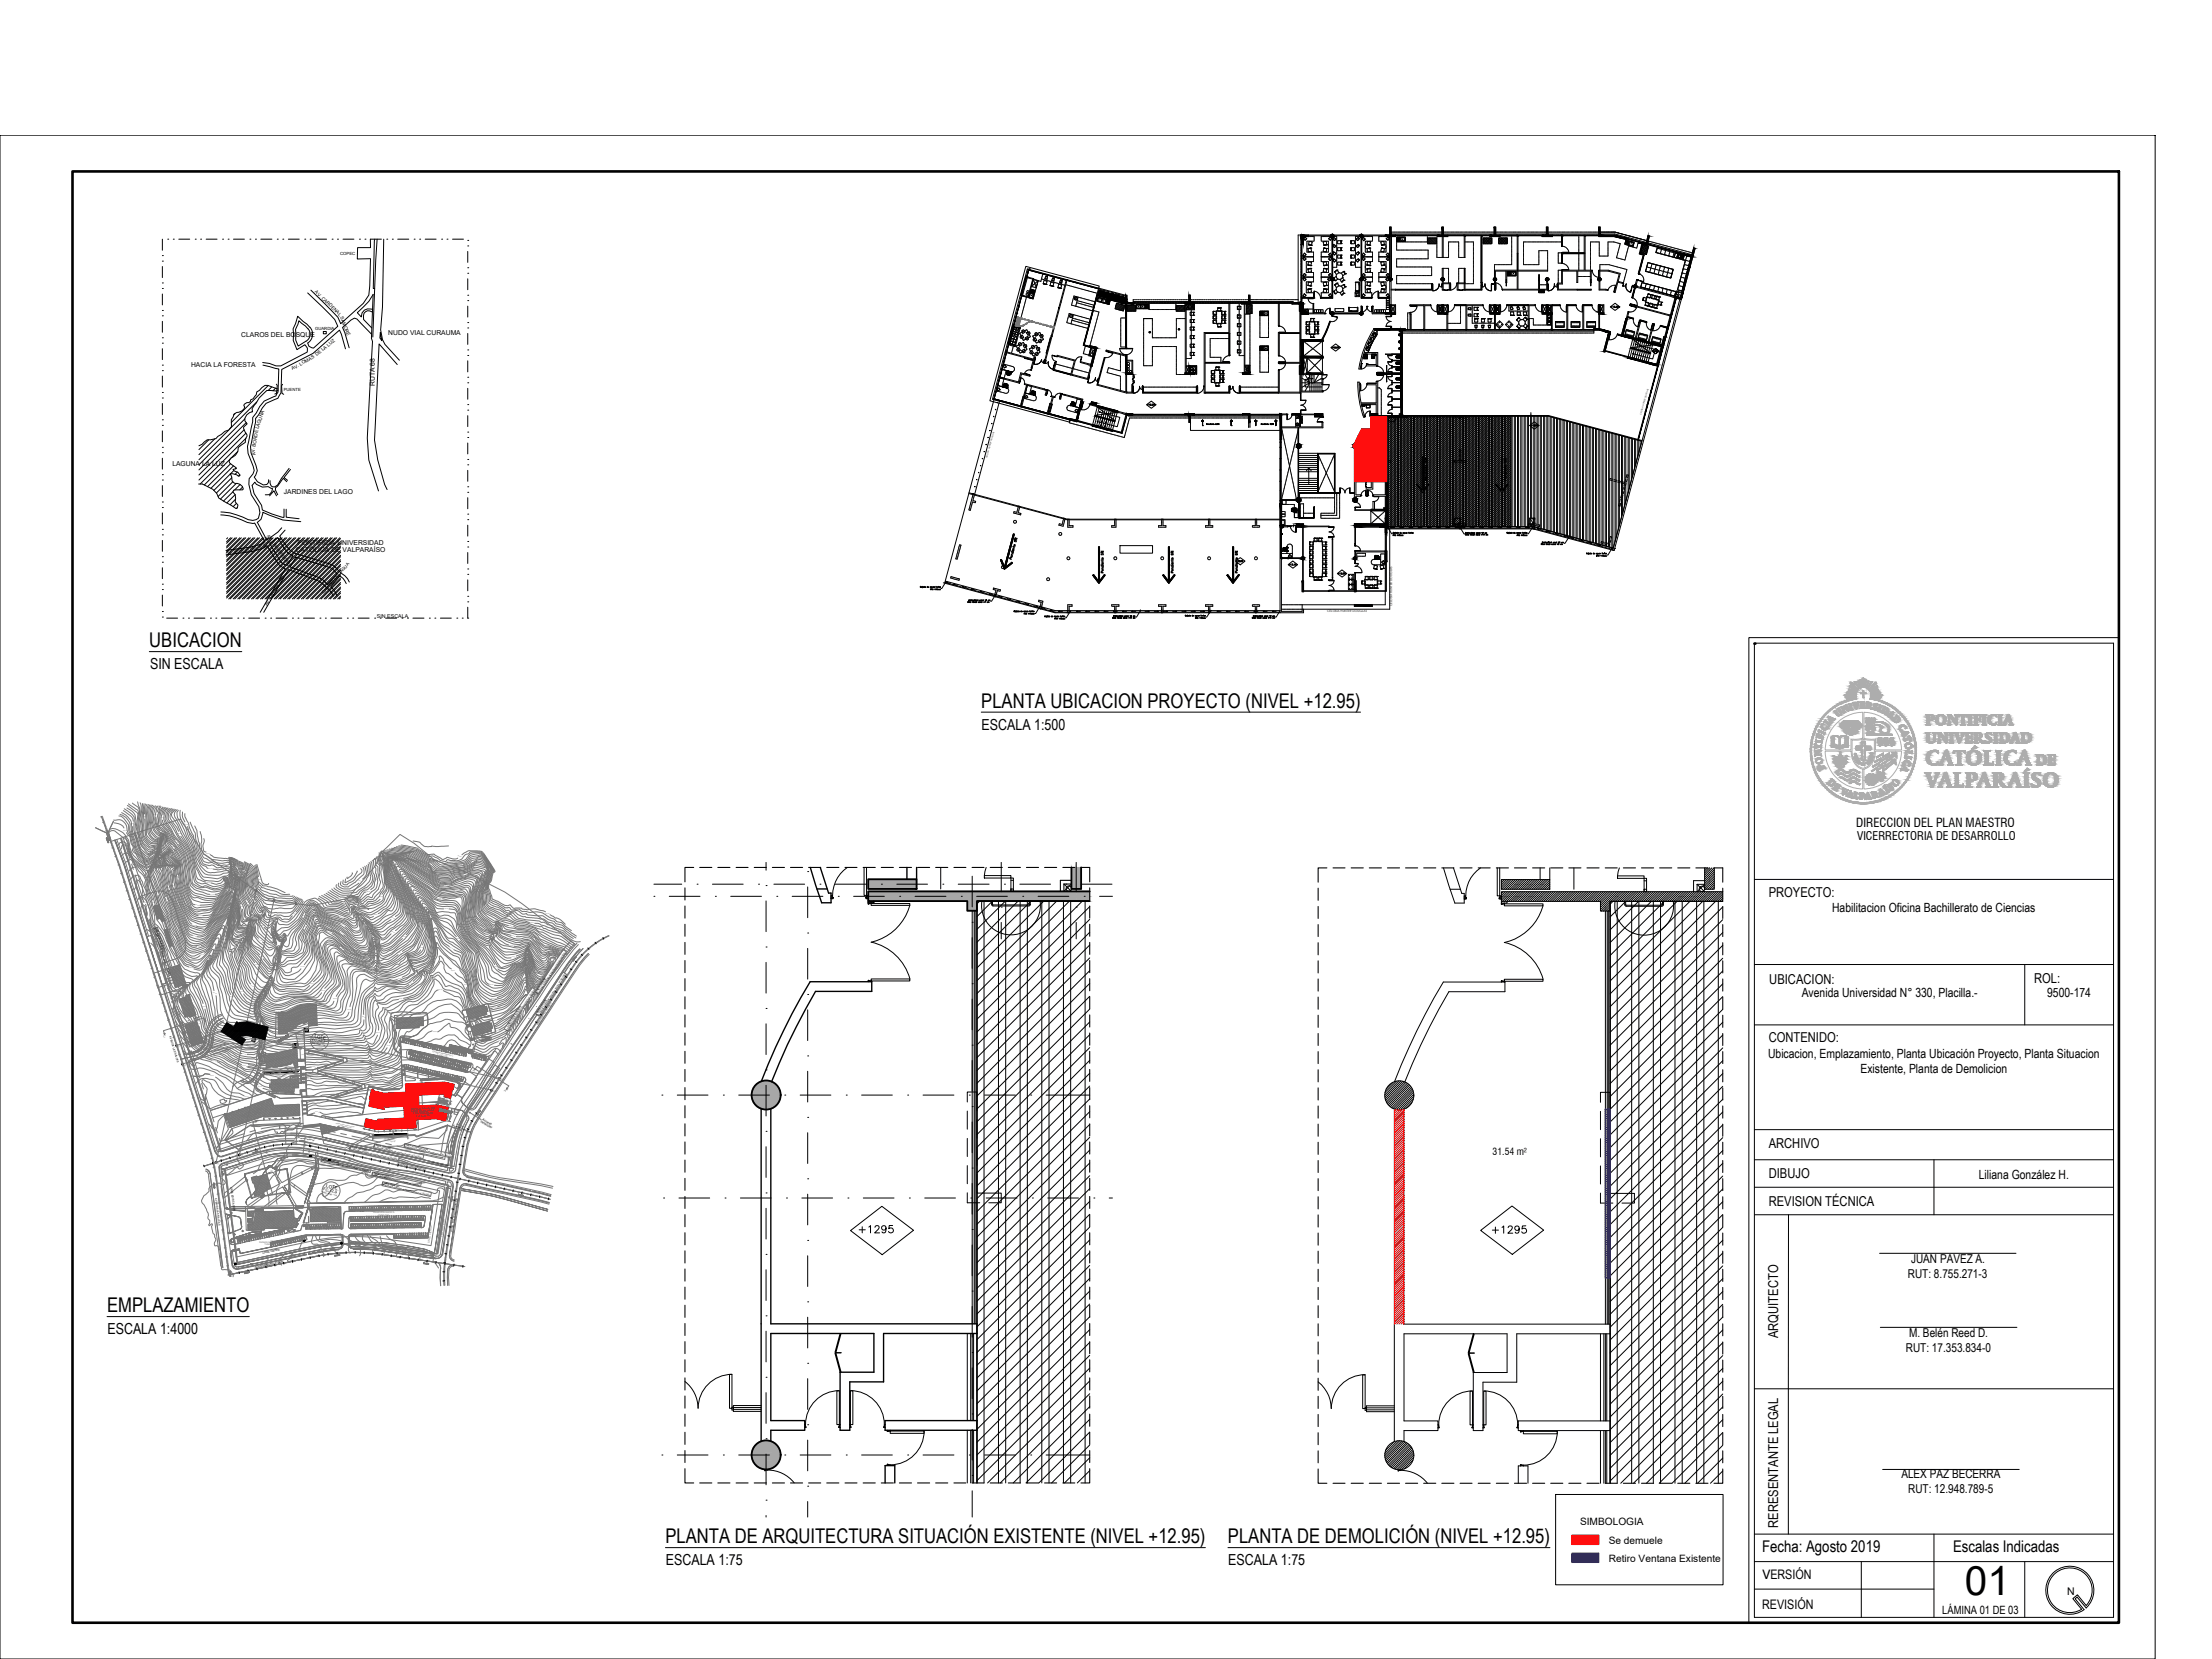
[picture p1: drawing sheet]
<svg xmlns="http://www.w3.org/2000/svg" width="610mm" height="457mm" viewBox="0 0 610 457" stroke-linecap="round" stroke-linejoin="round" font-family="sans-serif">
<defs><g id="words">
<text font-size="11.2" x="541.5" y="439.5">01</text>
<g font-size="5.6">
<text x="41.1" y="178.4">UBICACION</text>
<text x="270.4" y="195.1">PLANTA UBICACION PROYECTO (NIVEL +12.95)</text>
<text x="29.5" y="361.7">EMPLAZAMIENTO</text>
<text x="183.4" y="425.3">PLANTA DE ARQUITECTURA SITUACIÓN EXISTENTE (NIVEL +12.95)</text>
<text x="338.4" y="425.3">PLANTA DE DEMOLICIÓN (NIVEL +12.95)</text>
</g>
<g font-size="5.3">
<text x="235.7" y="341.1">+1295</text>
<text x="409.9" y="341.1">+1295</text>
</g>
<g font-size="4.4">
<text x="485.6" y="427.7">Fecha: Agosto 2019</text>
<text x="538.2" y="427.7">Escalas Indicadas</text>
</g>
<g font-size="4.2">
<text x="41.4" y="184.4">SIN ESCALA</text>
<text x="270.5" y="201.1">ESCALA 1:500</text>
<text x="29.6" y="367.7">ESCALA 1:4000</text>
<text x="183.5" y="431.4">ESCALA 1:75</text>
<text x="338.5" y="431.4">ESCALA 1:75</text>
</g>
<g font-size="3.8">
<text x="487.4" y="247.2">PROYECTO:</text>
<text x="487.6" y="271.2">UBICACION:</text>
<text x="560.6" y="271">ROL:</text>
<text x="487.4" y="287.3">CONTENIDO:</text>
<text x="487.4" y="316.4">ARCHIVO</text>
<text x="487.4" y="324.7">DIBUJO</text>
<text x="487.4" y="332.3">REVISION TÉCNICA</text>
<text x="490" y="368.8" transform="rotate(-90 490 368.8)">ARQUITECTO</text>
<text x="490" y="421" transform="rotate(-90 490 421)">RERESENTANTE LEGAL</text>
</g>
<g font-size="3.6">
<text x="485.7" y="435.2">VERSIÓN</text>
<text x="485.6" y="443.4">REVISIÓN</text>
</g>
<g font-size="3.5">
<text x="504.9" y="251.4">Habilitacion Oficina Bachillerato de Ciencias</text>
<text x="496.5" y="274.8">Avenida Universidad N° 330, Placilla.-</text>
<text x="564.2" y="274.8">9500-174</text>
<text x="487.3" y="291.5">Ubicacion, Emplazamiento, Planta Ubicación Proyecto, Planta Situacion</text>
<text x="512.7" y="295.6">Existente, Planta de Demolicion</text>
<text x="545.3" y="325">Liliana González H.</text>
</g>
<g font-size="3.4">
<text x="511.6" y="227.8">DIRECCION DEL PLAN MAESTRO</text>
<text x="525.8" y="352.1">RUT: 8.755.271-3</text>
<text x="526.7" y="348.1">JUAN PAVEZ A.</text>
<text x="526.1" y="368.5">M. Belén Reed D.</text>
<text x="525.2" y="372.5">RUT: 17.353.834-0</text>
<text x="524" y="407.4">ALEX PAZ BECERRA</text>
<text x="525.9" y="411.4">RUT: 12.948.789-5</text>
</g>
<text font-size="3.2" x="511.8" y="231.4">VICERRECTORIA DE DESARROLLO</text>
<text font-size="3.1" x="535.3" y="444.8">LÁMINA 01 DE 03</text>
<text font-size="2.9" x="569.7" y="439.5">N</text>
<g font-size="2.8">
<text x="435.4" y="420.4">SIMBOLOGIA</text>
<text x="443.3" y="425.4">Se demuele</text>
<text x="443.4" y="430.4">Retiro Ventana Existente</text>
</g>
<text font-size="2.7" x="411.4" y="318.3">31.54 m²</text>
<g font-size="1.9">
<text x="66.5" y="92.8">CLAROS DEL BOSQUE</text>
<text x="107" y="92.2">NUDO VIAL CURAUMA</text>
<text x="52.7" y="101.1">HACIA LA FORESTA</text>
<text x="103.3" y="106.4" transform="rotate(-90 103.3 106.4)">RUTA 68</text>
<text x="47.5" y="128.4">LAGUNA LA LUZ</text>
<text x="78.2" y="136.2">JARDINES DEL LAGO</text>
<text x="81.5" y="152.1">CATÓLICA DE VALPARAÍSO</text>
<text x="82" y="150.1">PONTIFICIA UNIVERSIDAD</text>
</g>
<text font-size="1.5" x="103.9" y="170.2">SIN ESCALA</text>
<g font-size="1.3">
<text x="86.7" y="80.6" transform="rotate(43 86.7 80.6)">AV. CARDENAL</text>
<text x="93.7" y="87.4" transform="rotate(69 93.7 87.4)">SAMORÉ</text>
<text x="80.6" y="102" transform="rotate(-29 80.6 102)">AV. LOMAS</text>
<text x="87.3" y="98.2" transform="rotate(-39 87.3 98.2)">DE LA LUZ</text>
<text x="71.2" y="118.4" transform="rotate(-72 71.2 118.4)">LAGUNA</text>
<text x="70.4" y="123.2" transform="rotate(-80 70.4 123.2)">BORDE</text>
<text x="70.5" y="125.3" transform="rotate(-102 70.5 125.3)">AV.</text>
</g>
<g font-size="1.2">
<text x="93.8" y="70.3">COPEC</text>
<text x="86.8" y="90.9">GUARDIA</text>
<text x="78.2" y="107.9">PUENTE</text>
<text x="73.6" y="147.7" transform="rotate(54 73.6 147.7)">AV. UNIVERSIDAD</text>
<text x="62.3" y="152.7" transform="rotate(-9 62.3 152.7)">AV.</text>
<text x="64.5" y="152.5" transform="rotate(-8 64.5 152.5)">SURCO</text>
<text x="69" y="151.8" transform="rotate(-14 69 151.8)">DEL</text>
<text x="71.6" y="151.2" transform="rotate(-30 71.6 151.2)">AGUA</text>
<text x="73.6" y="167" transform="rotate(-60 73.6 167)">AV. LAS NALCAS</text>
<text x="89.2" y="163.8" transform="rotate(-50 89.2 163.8)">CAMINO DEL AGUA</text>
<text x="86.7" y="285.8" transform="rotate(12 86.7 285.8)">LOTE</text>
<text x="89.8" y="327.1" transform="rotate(13 89.8 327.1)">LOTE</text>
</g>
<g font-size="1">
<text x="85.9" y="286.8" transform="rotate(13 85.9 286.8)">FC-12-7´</text>
<text x="89.1" y="328.1" transform="rotate(12 89.1 328.1)">FC-12-9´</text>
</g>
<g font-size=".9" fill="#767676">
<text x="45" y="285.7" transform="rotate(16 45 285.7)">C</text>
<text x="56.2" y="282.3" transform="rotate(9 56.2 282.3)">C'</text>
<text x="130.2" y="295.1" transform="rotate(25 130.2 295.1)">A</text>
<text x="138.9" y="300.7" transform="rotate(29 138.9 300.7)">A'</text>
<text x="70.8" y="309.3" transform="rotate(-17 70.8 309.3)">B</text>
<text x="74.6" y="323.4" transform="rotate(-7 74.6 323.4)">B'</text>
</g>
<g font-size=".9">
<text x="132.3" y="309.3" transform="rotate(28 132.3 309.3)">Vehicular</text>
<text x="132.9" y="308.8" transform="rotate(28 132.9 308.8)">Acceso</text>
</g>
<g font-size=".8">
<text x="383.7" y="167.1" transform="rotate(-90 383.7 167.1)">CELOSIA HUNTER DOUGLAS</text>
<text x="365.8" y="168.6">CELOSIA HUNTER DOUGLAS</text>
</g>
<g font-size=".7" fill="#767676">
<text x="70.1" y="244.9" transform="rotate(11 70.1 244.9)">R5</text>
<text x="75.1" y="247.6" transform="rotate(11 75.1 247.6)">R6</text>
<text x="81.1" y="248.5" transform="rotate(14 81.1 248.5)">R7</text>
<text x="67.9" y="287.4" transform="rotate(12 67.9 287.4)">EST.DISC</text>
<text x="81.2" y="285.2" transform="rotate(11 81.2 285.2)">EST.DISC</text>
<text x="81.4" y="286.3" transform="rotate(13 81.4 286.3)">Total 3</text>
<text x="48.8" y="288.5" transform="rotate(14 48.8 288.5)">R4</text>
<text x="50.4" y="293.7" transform="rotate(10 50.4 293.7)">R3</text>
<text x="68.1" y="288.5" transform="rotate(13 68.1 288.5)">Total 1</text>
<text x="73.4" y="293" transform="rotate(-15 73.4 293)">EDIFICIO KINESIOLOGIA</text>
<text x="119.2" y="289.9" transform="rotate(12 119.2 289.9)">Estacionamiento C</text>
<text x="120.4" y="290.8" transform="rotate(12 120.4 290.8)">Total 116</text>
<text x="137.8" y="297.6" transform="rotate(14 137.8 297.6)">R8</text>
<text x="113.2" y="305.9" transform="rotate(-2 113.2 305.9)">EDIFICIO FACULTAD</text>
<text x="122.3" y="302.7" transform="rotate(13 122.3 302.7)">E.D</text>
<text x="135.6" y="300.9" transform="rotate(13 135.6 300.9)">R9</text>
<text x="66.5" y="307.8" transform="rotate(-19 66.5 307.8)">EDIFICIO AULARIO</text>
<text x="67.6" y="308.2" transform="rotate(-18 67.6 308.2)">P.O.N. 125/08</text>
<text x="113.2" y="306.5" transform="rotate(-2 113.2 306.5)">CIENCIAS BASICAS</text>
<text x="113.7" y="307.1" transform="rotate(-2 113.7 307.1)">Y MATEMATICAS</text>
<text x="114.6" y="307.8" transform="rotate(-3 114.6 307.8)">P.O.N 90/08</text>
<text x="59.7" y="320.7" transform="rotate(14 59.7 320.7)">R2</text>
<text x="66.2" y="318.6" transform="rotate(14 66.2 318.6)">R1</text>
<text x="103" y="334.4" transform="rotate(-1 103 334.4)">Estacionamiento A</text>
<text x="104.3" y="335.1" transform="rotate(-1 104.3 335.1)">Total 114</text>
<text x="122" y="340.8" transform="rotate(-82 122 340.8)">LINEA</text>
<text x="122.3" y="338.6" transform="rotate(-81 122.3 338.6)">OFICIAL</text>
<text x="71.5" y="342.5" transform="rotate(-1 71.5 342.5)">Estacionamiento B</text>
<text x="72.9" y="343.1" transform="rotate(-1 72.9 343.1)">Total 53</text>
<text x="118.4" y="342.6" transform="rotate(-81 118.4 342.6)">LINEA CIERRE</text>
</g>
<g font-size=".7">
<text x="42.8" y="255.6" transform="rotate(72 42.8 255.6)">LINEA EDIFICACION</text>
<text x="148" y="273.6" transform="rotate(-57 148 273.6)">LINEA CIERRE</text>
<text x="148.1" y="279.6" transform="rotate(-56 148.1 279.6)">LINEA</text>
<text x="149.3" y="277.8" transform="rotate(-57 149.3 277.8)">OFICIAL</text>
<text x="46.7" y="285.6" transform="rotate(73 46.7 285.6)">AVENIDA LAS NALCAS</text>
<text x="140" y="283" transform="rotate(-56 140 283)">LINEA EDIFICACION</text>
<text x="124.8" y="310.3" transform="rotate(21 124.8 310.3)">Acceso Peatonal</text>
<text x="96.4" y="316.4" transform="rotate(12 96.4 316.4)">LINEA OFICIAL</text>
<text x="103.1" y="315.8" transform="rotate(13 103.1 315.8)">LINEA CIERRE</text>
<text x="111.4" y="315.6" transform="rotate(13 111.4 315.6)">LINEA EDIFICACION</text>
<text x="88.7" y="319.5" transform="rotate(12 88.7 319.5)">LINEA</text>
<text x="90.8" y="320" transform="rotate(13 90.8 320)">OFICIAL</text>
<text x="102.6" y="323.5" transform="rotate(13 102.6 323.5)">LINEA CIERRE</text>
<text x="109.5" y="320.8" transform="rotate(12 109.5 320.8)">AVENIDA UNIVERSIDAD</text>
<text x="63.5" y="327.1" transform="rotate(83 63.5 327.1)">LINEA EDIFICACION</text>
<text x="105.4" y="326.1" transform="rotate(12 105.4 326.1)">LINEA</text>
<text x="107.5" y="326.6" transform="rotate(13 107.5 326.6)">OFICIAL</text>
<text x="59.3" y="330.2" transform="rotate(82 59.3 330.2)">AVENIDA LAS NALCAS</text>
<text x="125.7" y="330" transform="rotate(99 125.7 330)">AVENIDA SURCO DEL AGUA</text>
<text x="72.4" y="345.6" transform="rotate(-12 72.4 345.6)">LINEA CIERRE</text>
<text x="70.3" y="349.5" transform="rotate(-11 70.3 349.5)">AVENIDA PARQUE SUR</text>
</g>
<g font-size=".6">
<text x="452.3" y="114.3" transform="rotate(-74 452.3 114.3)">CELOSIA HUNTER DOUGLAS</text>
<text x="272" y="126.3" transform="rotate(-74 272 126.3)">CELOSIA HUNTER DOUGLAS</text>
<text x="82" y="313.6" transform="rotate(9 82 313.6)">Acceso Peatonal</text>
</g>
<g font-size=".6" fill="#767676">
<text x="50.9" y="275" transform="rotate(73 50.9 275)">GALPON TALLER</text>
<text x="52.5" y="282.4" transform="rotate(73 52.5 282.4)">GALPON TALLER</text>
</g>
<g font-size=".5" fill="#767676">
<text x="40.4" y="248" transform="rotate(73 40.4 248)">154.46</text>
<text x="43.1" y="247" transform="rotate(70 43.1 247)">153.13</text>
<text x="66.7" y="262.8" transform="rotate(102 66.7 262.8)">148.77</text>
<text x="45.6" y="267.2" transform="rotate(161 45.6 267.2)">22.72</text>
<text x="47" y="269.5" transform="rotate(164 47 269.5)">7.33</text>
<text x="72" y="264" transform="rotate(104 72 264)">136.66</text>
<text x="46.4" y="271.3" transform="rotate(163 46.4 271.3)">18.18</text>
<text x="47.6" y="270" transform="rotate(163 47.6 270)">4.43</text>
<text x="48" y="273.1" transform="rotate(162 48 273.1)">26.39</text>
<text x="57" y="285.5" transform="rotate(162 57 285.5)">51.43</text>
<text x="59.1" y="290.4" transform="rotate(163 59.1 290.4)">69.10</text>
<text x="105" y="293.7" transform="rotate(-168 105 293.7)">255.79</text>
<text x="106.6" y="290.3" transform="rotate(-166 106.6 290.3)">260.84</text>
<text x="72.6" y="295.9" transform="rotate(88 72.6 295.9)">1.50</text>
<text x="74.4" y="295.9" transform="rotate(178 74.4 295.9)">0.50</text>
<text x="78.1" y="295.1" transform="rotate(178 78.1 295.1)">37.50</text>
<text x="81.5" y="294.2" transform="rotate(88 81.5 294.2)">2.50</text>
<text x="83.1" y="294.8" transform="rotate(178 83.1 294.8)">3.05</text>
<text x="63.7" y="302" transform="rotate(102 63.7 302)">132.29</text>
<text x="70.1" y="300.2" transform="rotate(102 70.1 300.2)">129.74</text>
<text x="120.7" y="303.7" transform="rotate(102 120.7 303.7)">2.50</text>
<text x="121.2" y="301.5" transform="rotate(102 121.2 301.5)">1.10</text>
<text x="122.2" y="302.9" transform="rotate(-168 122.2 302.9)">5.00</text>
<text x="122.7" y="304.5" transform="rotate(-167 122.7 304.5)">10.00</text>
<text x="124.3" y="303.5" transform="rotate(102 124.3 303.5)">3.60</text>
<text x="77.1" y="310" transform="rotate(92 77.1 310)">3.00</text>
<text x="78.7" y="311.7" transform="rotate(88 78.7 311.7)">17.49</text>
<text x="81.9" y="310.9" transform="rotate(92 81.9 310.9)">11.00</text>
<text x="98.6" y="311.7" transform="rotate(-169 98.6 311.7)">40.08</text>
<text x="108.4" y="311.7" transform="rotate(88 108.4 311.7)">3.41</text>
<text x="81.7" y="313.6" transform="rotate(92 81.7 313.6)">9.50</text>
<text x="83.9" y="314.8" transform="rotate(96 83.9 314.8)">18.98</text>
<text x="102.7" y="313.3" transform="rotate(88 102.7 313.3)">1.50</text>
<text x="103.4" y="312.8" transform="rotate(178 103.4 312.8)">0.50</text>
<text x="108.2" y="313.5" transform="rotate(178 108.2 313.5)">37.50</text>
<text x="112.4" y="312.8" transform="rotate(88 112.4 312.8)">1.50</text>
<text x="112.1" y="324.6" transform="rotate(14 112.1 324.6)">Sendero multiproposito</text>
</g>
<g font-size=".5">
<text x="42.4" y="255.8" transform="rotate(72 42.4 255.8)">De acuerdo a certificado de infortmes previos Nº 706/2006</text>
<text x="148.3" y="273.9" transform="rotate(-57 148.3 273.9)">De acuerdo a certificado de informes previos Nº 706/2006</text>
<text x="148.4" y="280" transform="rotate(-57 148.4 280)">De acuerdo a certificado de informes previos Nº 706/2006</text>
<text x="85.9" y="287.4" transform="rotate(13 85.9 287.4)">ROL: 9500 - 174</text>
<text x="139.8" y="284" transform="rotate(-56 139.8 284)">De acuerdo a certificado de informes previos Nº 706/2006</text>
<text x="148.2" y="282.5" transform="rotate(-57 148.2 282.5)">AVENIDA SURCO DEL AGUA</text>
<text x="96.4" y="316.7" transform="rotate(12 96.4 316.7)">De acuerdo a certificado de informes previos Nº 706/2006</text>
<text x="103" y="316.2" transform="rotate(12 103 316.2)">De acuerdo a certificado de informes previos Nº 706/2006</text>
<text x="111.4" y="316.1" transform="rotate(13 111.4 316.1)">De acuerdo a certificado de informes previos Nº 706/2006</text>
<text x="88.6" y="320" transform="rotate(13 88.6 320)">De acuerdo a certificado de informes previos Nº 705/2006</text>
<text x="102.4" y="323.9" transform="rotate(12 102.4 323.9)">De acuerdo a certificado de informes previos Nº 705/2006</text>
<text x="118.4" y="320.4" transform="rotate(12 118.4 320.4)">Sendero multiproposito</text>
<text x="89" y="328.8" transform="rotate(13 89 328.8)">ROL: 9500 - 176</text>
<text x="105.2" y="326.6" transform="rotate(13 105.2 326.6)">De acuerdo a certificado de informes previos Nº 705/2006</text>
</g>
<g font-size=".4" fill="#767676">
<text x="75.9" y="296.4" transform="rotate(12 75.9 296.4)">CAPACIDAD=75</text>
<text x="76.1" y="296" transform="rotate(13 76.1 296)">BICICLETEROS</text>
<text x="92.5" y="309.7" transform="rotate(12 92.5 309.7)">RAMPA DISCAPACITADOS</text>
<text x="93.2" y="310.2" transform="rotate(12 93.2 310.2)">8% DE PENDIENTE</text>
<text x="105.8" y="314.2" transform="rotate(13 105.8 314.2)">CAPACIDAD=75</text>
<text x="106" y="313.8" transform="rotate(12 106 313.8)">BICICLETEROS</text>
</g>
<g font-size=".3">
<text x="450" y="93.8">53</text>
<text x="450.7" y="94">54</text>
<text x="451.2" y="94.2">55</text>
<text x="451.8" y="94.3">56</text>
<text x="452.3" y="94.5">57</text>
<text x="452.9" y="94.6">58</text>
<text x="453.4" y="94.8">59</text>
<text x="454" y="94.9">60</text>
<text x="454.5" y="95.1">61</text>
<text x="455.1" y="95.2">62</text>
<text x="455.6" y="95.3">63</text>
<text x="448.9" y="96.2">74</text>
<text x="449.4" y="96.4">73</text>
<text x="449.9" y="96.5">72</text>
<text x="450.5" y="96.7">71</text>
<text x="451.1" y="96.8">70</text>
<text x="451.6" y="96.9">69</text>
<text x="452.1" y="97.1">68</text>
<text x="452.7" y="97.2">67</text>
<text x="453.2" y="97.5">66</text>
<text x="453.8" y="97.6">65</text>
<text x="454.3" y="97.7">64</text>
<text x="361" y="103.5">87</text>
<text x="361.6" y="103.5">88</text>
<text x="362.2" y="103.5">89</text>
<text x="363.4" y="103.5">90</text>
<text x="363.9" y="104.7">91</text>
<text x="302.4" y="112.6">53</text>
<text x="302.9" y="112.7">54</text>
<text x="303.5" y="112.9">55</text>
<text x="304" y="113">56</text>
<text x="304.6" y="113.2">57</text>
<text x="305.1" y="113.3">58</text>
<text x="305.7" y="113.4">59</text>
<text x="306.3" y="113.6">60</text>
<text x="306.8" y="113.7">61</text>
<text x="307.4" y="113.9">62</text>
<text x="301.2" y="114.9">74</text>
<text x="301.8" y="115.1">73</text>
<text x="302.3" y="115.2">72</text>
<text x="302.9" y="115.4">71</text>
<text x="303.4" y="115.5">70</text>
<text x="304" y="115.7">69</text>
<text x="304.5" y="115.8">68</text>
<text x="305.1" y="116">67</text>
<text x="305.6" y="116.1">66</text>
<text x="306.2" y="116.2">65</text>
<text x="306.7" y="116.4">64</text>
<text x="307.9" y="114">63</text>
</g>
<g font-size=".3" fill="#767676">
<text x="36.1" y="227.1" transform="rotate(7 36.1 227.1)">365.00</text>
<text x="39.3" y="225.1" transform="rotate(7 39.3 225.1)">370.00</text>
<text x="42.5" y="224.6" transform="rotate(7 42.5 224.6)">375.00</text>
<text x="44.2" y="225.3" transform="rotate(7 44.2 225.3)">377.50</text>
<text x="50.8" y="227.2" transform="rotate(7 50.8 227.2)">382.50</text>
<text x="34" y="228.9" transform="rotate(7 34 228.9)">362.50</text>
<text x="47.1" y="233.4" transform="rotate(7 47.1 233.4)">375.00</text>
<text x="48.2" y="232.2" transform="rotate(7 48.2 232.2)">377.50</text>
<text x="49" y="229.8" transform="rotate(7 49 229.8)">380.00</text>
<text x="56.8" y="235.2" transform="rotate(7 56.8 235.2)">385.00</text>
<text x="57.5" y="239.4" transform="rotate(7 57.5 239.4)">382.50</text>
<text x="126.2" y="236" transform="rotate(7 126.2 236)">385.00</text>
<text x="126.4" y="238.4" transform="rotate(7 126.4 238.4)">382.50</text>
<text x="45.9" y="244.6" transform="rotate(7 45.9 244.6)">367.50</text>
<text x="47.2" y="244.1" transform="rotate(7 47.2 244.1)">370.00</text>
<text x="48.4" y="241.8" transform="rotate(7 48.4 241.8)">372.50</text>
<text x="56.9" y="243.2" transform="rotate(7 56.9 243.2)">380.00</text>
<text x="69.8" y="245.2" transform="rotate(7 69.8 245.2)">385.00</text>
<text x="70.8" y="242.4" transform="rotate(7 70.8 242.4)">387.50</text>
<text x="98.8" y="242.9" transform="rotate(7 98.8 242.9)">387.50</text>
<text x="101" y="245.7" transform="rotate(7 101 245.7)">385.00</text>
<text x="122.4" y="244.1" transform="rotate(7 122.4 244.1)">375.00</text>
<text x="125.4" y="245.4" transform="rotate(7 125.4 245.4)">372.50</text>
<text x="127.8" y="241" transform="rotate(7 127.8 241)">377.50</text>
<text x="39.2" y="248.6" transform="rotate(7 39.2 248.6)">357.50</text>
<text x="41.8" y="248.8" transform="rotate(7 41.8 248.8)">360.00</text>
<text x="42.9" y="246.1" transform="rotate(7 42.9 246.1)">362.50</text>
<text x="45.4" y="247.9" transform="rotate(7 45.4 247.9)">365.00</text>
<text x="53.9" y="249.5" transform="rotate(7 53.9 249.5)">375.00</text>
<text x="58" y="246.6" transform="rotate(7 58 246.6)">377.50</text>
<text x="66" y="249.9" transform="rotate(7 66 249.9)">377.50</text>
<text x="67.7" y="248.7" transform="rotate(7 67.7 248.7)">380.00</text>
<text x="69.4" y="248" transform="rotate(7 69.4 248)">382.50</text>
<text x="80.5" y="251.9" transform="rotate(7 80.5 251.9)">382.50</text>
<text x="93.4" y="247.9" transform="rotate(7 93.4 247.9)">385.00</text>
<text x="93.4" y="250.3" transform="rotate(7 93.4 250.3)">382.50</text>
<text x="104.5" y="247.2" transform="rotate(7 104.5 247.2)">382.50</text>
<text x="120.6" y="247.6" transform="rotate(7 120.6 247.6)">370.00</text>
<text x="122.5" y="250.5" transform="rotate(7 122.5 250.5)">367.50</text>
<text x="150.4" y="251.8" transform="rotate(7 150.4 251.8)">385.00</text>
<text x="52.9" y="255.1" transform="rotate(7 52.9 255.1)">370.00</text>
<text x="54.7" y="252.4" transform="rotate(7 54.7 252.4)">372.50</text>
<text x="62" y="255.9" transform="rotate(7 62 255.9)">365.00</text>
<text x="63.5" y="254.2" transform="rotate(7 63.5 254.2)">370.00</text>
<text x="64.5" y="254.1" transform="rotate(7 64.5 254.1)">372.50</text>
<text x="71.7" y="255.1" transform="rotate(7 71.7 255.1)">380.00</text>
<text x="83.2" y="252.3" transform="rotate(7 83.2 252.3)">380.00</text>
<text x="83.5" y="255.5" transform="rotate(7 83.5 255.5)">377.50</text>
<text x="90.3" y="257" transform="rotate(7 90.3 257)">372.50</text>
<text x="93.5" y="252.8" transform="rotate(7 93.5 252.8)">380.00</text>
<text x="93.6" y="257.2" transform="rotate(7 93.6 257.2)">375.00</text>
<text x="93.9" y="255" transform="rotate(7 93.9 255)">377.50</text>
<text x="103" y="252.2" transform="rotate(7 103 252.2)">380.00</text>
<text x="107.8" y="253.1" transform="rotate(7 107.8 253.1)">377.50</text>
<text x="107.8" y="256.9" transform="rotate(7 107.8 256.9)">375.00</text>
<text x="140.3" y="255.3" transform="rotate(7 140.3 255.3)">380.00</text>
<text x="146.1" y="254.4" transform="rotate(5 146.1 254.4)">382.50</text>
<text x="53.1" y="258" transform="rotate(7 53.1 258)">367.50</text>
<text x="54.3" y="260.8" transform="rotate(7 54.3 260.8)">365.00</text>
<text x="55.2" y="263.1" transform="rotate(7 55.2 263.1)">362.50</text>
<text x="61.4" y="258.9" transform="rotate(7 61.4 258.9)">365.00</text>
<text x="71.2" y="259.2" transform="rotate(7 71.2 259.2)">377.50</text>
<text x="71.5" y="263.7" transform="rotate(7 71.5 263.7)">375.00</text>
<text x="93.6" y="261.5" transform="rotate(7 93.6 261.5)">370.00</text>
<text x="109.8" y="262.7" transform="rotate(7 109.8 262.7)">370.00</text>
<text x="110.9" y="258.2" transform="rotate(7 110.9 258.2)">372.50</text>
<text x="115.7" y="261.2" transform="rotate(7 115.7 261.2)">367.50</text>
<text x="123.9" y="261.3" transform="rotate(7 123.9 261.3)">362.50</text>
<text x="125.7" y="258.7" transform="rotate(5 125.7 258.7)">365.00</text>
<text x="140.4" y="260.6" transform="rotate(7 140.4 260.6)">375.00</text>
<text x="141" y="258" transform="rotate(7 141 258)">377.50</text>
<text x="141" y="263.8" transform="rotate(7 141 263.8)">372.50</text>
<text x="52.2" y="266.8" transform="rotate(7 52.2 266.8)">360.00</text>
<text x="70.1" y="265.9" transform="rotate(7 70.1 265.9)">372.50</text>
<text x="82.8" y="266.5" transform="rotate(5 82.8 266.5)">375.00</text>
<text x="109.6" y="269.7" transform="rotate(7 109.6 269.7)">365.00</text>
<text x="124.3" y="267.6" transform="rotate(7 124.3 267.6)">360.00</text>
<text x="136.2" y="266.5" transform="rotate(7 136.2 266.5)">370.00</text>
<text x="58.7" y="273.7" transform="rotate(7 58.7 273.7)">362.50</text>
<text x="63.4" y="274.8" transform="rotate(7 63.4 274.8)">365.00</text>
<text x="66.2" y="273.4" transform="rotate(7 66.2 273.4)">367.50</text>
<text x="69.1" y="271.8" transform="rotate(7 69.1 271.8)">370.00</text>
<text x="85.3" y="271.1" transform="rotate(7 85.3 271.1)">372.50</text>
<text x="88.4" y="273" transform="rotate(7 88.4 273)">370.00</text>
<text x="91.8" y="275.3" transform="rotate(7 91.8 275.3)">367.50</text>
<text x="109.9" y="275.3" transform="rotate(7 109.9 275.3)">360.00</text>
<text x="112.7" y="271" transform="rotate(7 112.7 271)">362.50</text>
<text x="120.9" y="272.8" transform="rotate(7 120.9 272.8)">357.50</text>
<text x="127.8" y="271.5" transform="rotate(7 127.8 271.5)">360.00</text>
<text x="135" y="271.4" transform="rotate(7 135 271.4)">367.50</text>
<text x="135.8" y="275.2" transform="rotate(7 135.8 275.2)">365.00</text>
<text x="55.7" y="277.4" transform="rotate(7 55.7 277.4)">360.00</text>
<text x="75.9" y="278.8" transform="rotate(7 75.9 278.8)">367.50</text>
<text x="95.8" y="278.3" transform="rotate(7 95.8 278.3)">365.00</text>
<text x="99.8" y="280.3" transform="rotate(7 99.8 280.3)">362.50</text>
<text x="135.8" y="277.7" transform="rotate(7 135.8 277.7)">362.50</text>
<text x="136" y="281.3" transform="rotate(7 136 281.3)">360.00</text>
<text x="54.2" y="282.1" transform="rotate(7 54.2 282.1)">357.50</text>
<text x="54.3" y="287.5" transform="rotate(7 54.3 287.5)">355.00</text>
<text x="76.8" y="284.4" transform="rotate(7 76.8 284.4)">362.50</text>
<text x="80.6" y="287.9" transform="rotate(7 80.6 287.9)">360.00</text>
<text x="92.7" y="287.7" transform="rotate(7 92.7 287.7)">360.00</text>
<text x="103.6" y="284.6" transform="rotate(7 103.6 284.6)">360.00</text>
<text x="119.4" y="284.3" transform="rotate(7 119.4 284.3)">355.00</text>
<text x="136.2" y="284.1" transform="rotate(7 136.2 284.1)">357.50</text>
<text x="137.4" y="286.9" transform="rotate(7 137.4 286.9)">355.00</text>
<text x="58.6" y="292.4" transform="rotate(7 58.6 292.4)">352.50</text>
<text x="66.7" y="293.8" transform="rotate(7 66.7 293.8)">355.00</text>
<text x="66.8" y="290.5" transform="rotate(7 66.8 290.5)">357.50</text>
<text x="83.1" y="290.8" transform="rotate(7 83.1 290.8)">357.50</text>
<text x="106.5" y="288.1" transform="rotate(7 106.5 288.1)">357.50</text>
<text x="57.9" y="296.5" transform="rotate(7 57.9 296.5)">350.00</text>
<text x="71.1" y="299.5" transform="rotate(7 71.1 299.5)">352.50</text>
<text x="77.5" y="295.4" transform="rotate(7 77.5 295.4)">355.00</text>
<text x="84.2" y="297.3" transform="rotate(7 84.2 297.3)">352.50</text>
<text x="86" y="294.1" transform="rotate(7 86 294.1)">355.00</text>
<text x="117.3" y="298" transform="rotate(-2 117.3 298)">RAMPA DISCAPACITADOS</text>
<text x="117.3" y="297.2" transform="rotate(-2 117.3 297.2)">8% DE PENDIENTE</text>
<text x="67.4" y="302.3" transform="rotate(7 67.4 302.3)">350.00</text>
<text x="97.5" y="301" transform="rotate(7 97.5 301)">350.00</text>
<text x="86.9" y="306.5" transform="rotate(7 86.9 306.5)">347.50</text>
<text x="88.8" y="310.3" transform="rotate(12 88.8 310.3)">CASETA</text>
<text x="87.7" y="320.5" transform="rotate(12 87.7 320.5)">Acceso Peatonal</text>
<text x="61.6" y="333.5" transform="rotate(82 61.6 333.5)">salida de buses</text>
</g>
<g font-size=".2" fill="#767676">
<text x="70.1" y="286" transform="rotate(-173 70.1 286)">57</text>
<text x="84.5" y="284.3" transform="rotate(16 84.5 284.3)">56</text>
<text x="111" y="286.6" transform="rotate(16 111 286.6)">82</text>
<text x="111.6" y="286.8" transform="rotate(14 111.6 286.8)">83</text>
<text x="112.2" y="286.9" transform="rotate(14 112.2 286.9)">84</text>
<text x="112.8" y="287" transform="rotate(7 112.8 287)">85</text>
<text x="114" y="287.3" transform="rotate(16 114 287.3)">87</text>
<text x="114.6" y="287.4" transform="rotate(14 114.6 287.4)">88</text>
<text x="115.3" y="287.6" transform="rotate(14 115.3 287.6)">89</text>
<text x="115.9" y="287.7" transform="rotate(7 115.9 287.7)">90</text>
<text x="117.1" y="288" transform="rotate(16 117.1 288)">92</text>
<text x="80.9" y="288.8" transform="rotate(14 80.9 288.8)">55</text>
<text x="81.8" y="288.5" transform="rotate(7 81.8 288.5)">54</text>
<text x="112.8" y="289.9" transform="rotate(16 112.8 289.9)">54</text>
<text x="113.1" y="291.5" transform="rotate(7 113.1 291.5)">27</text>
<text x="113.7" y="291.6" transform="rotate(7 113.7 291.6)">28</text>
<text x="114" y="290.2" transform="rotate(14 114 290.2)">56</text>
<text x="114.3" y="291.8" transform="rotate(14 114.3 291.8)">29</text>
<text x="114.6" y="290.3" transform="rotate(14 114.6 290.3)">57</text>
<text x="116.2" y="292.2" transform="rotate(7 116.2 292.2)">33</text>
<text x="116.8" y="292.3" transform="rotate(7 116.8 292.3)">33</text>
<text x="117.1" y="290.9" transform="rotate(14 117.1 290.9)">61</text>
<text x="117.3" y="292.5" transform="rotate(14 117.3 292.5)">34</text>
<text x="117.7" y="288.1" transform="rotate(14 117.7 288.1)">93</text>
<text x="117.7" y="291" transform="rotate(14 117.7 291)">62</text>
<text x="118.3" y="291.1" transform="rotate(7 118.3 291.1)">63</text>
<text x="118.3" y="288.2" transform="rotate(14 118.3 288.2)">94</text>
<text x="119.2" y="292.9" transform="rotate(7 119.2 292.9)">37</text>
<text x="119.8" y="293" transform="rotate(14 119.8 293)">38</text>
<text x="120.1" y="291.5" transform="rotate(14 120.1 291.5)">66</text>
<text x="120.1" y="288.7" transform="rotate(16 120.1 288.7)">97</text>
<text x="120.4" y="293.2" transform="rotate(14 120.4 293.2)">40</text>
<text x="120.7" y="288.8" transform="rotate(14 120.7 288.8)">98</text>
<text x="120.7" y="291.7" transform="rotate(16 120.7 291.7)">67</text>
<text x="121.4" y="288.9" transform="rotate(14 121.4 288.9)">99</text>
<text x="121.6" y="293.4" transform="rotate(14 121.6 293.4)">42</text>
<text x="122.3" y="293.5" transform="rotate(7 122.3 293.5)">43</text>
<text x="122.6" y="292.1" transform="rotate(14 122.6 292.1)">70</text>
<text x="122.9" y="293.7" transform="rotate(16 122.9 293.7)">44</text>
<text x="123.1" y="289.3" transform="rotate(9 123.1 289.3)">102</text>
<text x="123.2" y="292.2" transform="rotate(14 123.2 292.2)">71</text>
<text x="123.7" y="289.4" transform="rotate(10 123.7 289.4)">103</text>
<text x="123.8" y="292.4" transform="rotate(14 123.8 292.4)">72</text>
<text x="124.1" y="294" transform="rotate(16 124.1 294)">46</text>
<text x="124.3" y="289.6" transform="rotate(14 124.3 289.6)">104</text>
<text x="125.5" y="289.9" transform="rotate(14 125.5 289.9)">106</text>
<text x="125.6" y="292.8" transform="rotate(14 125.6 292.8)">75</text>
<text x="126.2" y="290" transform="rotate(9 126.2 290)">107</text>
<text x="126.2" y="292.9" transform="rotate(14 126.2 292.9)">76</text>
<text x="126.7" y="290.1" transform="rotate(10 126.7 290.1)">108</text>
<text x="126.8" y="293" transform="rotate(14 126.8 293)">77</text>
<text x="128" y="290.4" transform="rotate(15 128 290.4)">110</text>
<text x="128.7" y="293.5" transform="rotate(14 128.7 293.5)">80</text>
<text x="129.3" y="293.6" transform="rotate(7 129.3 293.6)">81</text>
<text x="131" y="291.1" transform="rotate(15 131 291.1)">112</text>
<text x="131.6" y="291.2" transform="rotate(14 131.6 291.2)">113</text>
<text x="132.2" y="291.3" transform="rotate(9 132.2 291.3)">114</text>
<text x="133.5" y="291.6" transform="rotate(14 133.5 291.6)">116</text>
<text x="112.1" y="294.1" transform="rotate(14 112.1 294.1)">1</text>
<text x="112.7" y="294.2">2</text>
<text x="113.2" y="294.4" transform="rotate(14 113.2 294.4)">3</text>
<text x="113.9" y="294.5" transform="rotate(14 113.9 294.5)">4</text>
<text x="115.1" y="294.8" transform="rotate(14 115.1 294.8)">6</text>
<text x="115.7" y="294.9" transform="rotate(18 115.7 294.9)">7</text>
<text x="116.3" y="295.1" transform="rotate(14 116.3 295.1)">8</text>
<text x="118.1" y="295.4" transform="rotate(16 118.1 295.4)">11</text>
<text x="118.7" y="295.6" transform="rotate(14 118.7 295.6)">12</text>
<text x="119.3" y="295.7" transform="rotate(7 119.3 295.7)">13</text>
<text x="121.1" y="296.1" transform="rotate(14 121.1 296.1)">16</text>
<text x="121.7" y="296.2" transform="rotate(14 121.7 296.2)">17</text>
<text x="122.3" y="296.4" transform="rotate(7 122.3 296.4)">18</text>
<text x="124.2" y="296.8" transform="rotate(14 124.2 296.8)">21</text>
<text x="124.7" y="294.1" transform="rotate(14 124.7 294.1)">47</text>
<text x="124.8" y="296.9" transform="rotate(8 124.8 296.9)">22</text>
<text x="125.3" y="294.2" transform="rotate(7 125.3 294.2)">48</text>
<text x="125.3" y="297.1" transform="rotate(14 125.3 297.1)">23</text>
<text x="125.9" y="294.3" transform="rotate(14 125.9 294.3)">49</text>
<text x="126.6" y="297.3" transform="rotate(14 126.6 297.3)">25</text>
<text x="127.2" y="297.5" transform="rotate(14 127.2 297.5)">26</text>
<text x="127.7" y="294.8" transform="rotate(14 127.7 294.8)">52</text>
<text x="128.4" y="294.9" transform="rotate(7 128.4 294.9)">53</text>
<text x="123.2" y="303.9" transform="rotate(14 123.2 303.9)">1</text>
<text x="96.4" y="333" transform="rotate(14 96.4 333)">36</text>
<text x="97" y="333" transform="rotate(16 97 333)">35</text>
<text x="97.5" y="335.7" transform="rotate(7 97.5 335.7)">67</text>
<text x="98" y="335.7" transform="rotate(14 98 335.7)">66</text>
<text x="98.3" y="333" transform="rotate(7 98.3 333)">33</text>
<text x="98.7" y="335.7" transform="rotate(14 98.7 335.7)">65</text>
<text x="98.9" y="333" transform="rotate(14 98.9 333)">32</text>
<text x="99.5" y="333" transform="rotate(14 99.5 333)">31</text>
<text x="99.9" y="335.7" transform="rotate(7 99.9 335.7)">63</text>
<text x="100.5" y="335.7" transform="rotate(7 100.5 335.7)">62</text>
<text x="100.8" y="332.9" transform="rotate(7 100.8 332.9)">29</text>
<text x="101.2" y="335.7" transform="rotate(14 101.2 335.7)">61</text>
<text x="101.4" y="332.9" transform="rotate(14 101.4 332.9)">28</text>
<text x="102.4" y="335.6" transform="rotate(14 102.4 335.6)">59</text>
<text x="103.1" y="335.6" transform="rotate(7 103.1 335.6)">58</text>
<text x="103.3" y="332.9" transform="rotate(7 103.3 332.9)">25</text>
<text x="103.9" y="332.9" transform="rotate(16 103.9 332.9)">24</text>
<text x="104.3" y="335.6" transform="rotate(16 104.3 335.6)">56</text>
<text x="104.9" y="335.6" transform="rotate(14 104.9 335.6)">55</text>
<text x="105.5" y="335.6" transform="rotate(7 105.5 335.6)">54</text>
<text x="105.8" y="332.9" transform="rotate(16 105.8 332.9)">21</text>
<text x="106.4" y="332.8" transform="rotate(7 106.4 332.8)">20</text>
<text x="106.8" y="335.6" transform="rotate(14 106.8 335.6)">52</text>
<text x="107.4" y="335.6" transform="rotate(14 107.4 335.6)">51</text>
<text x="107.6" y="332.8" transform="rotate(14 107.6 332.8)">18</text>
<text x="108" y="335.5" transform="rotate(7 108 335.5)">50</text>
<text x="108.2" y="332.8" transform="rotate(8 108.2 332.8)">17</text>
<text x="108.9" y="332.8" transform="rotate(14 108.9 332.8)">16</text>
<text x="109.3" y="335.5" transform="rotate(16 109.3 335.5)">48</text>
<text x="109.9" y="335.5" transform="rotate(14 109.9 335.5)">47</text>
<text x="110.1" y="332.8" transform="rotate(14 110.1 332.8)">14</text>
<text x="110.5" y="335.5" transform="rotate(14 110.5 335.5)">46</text>
<text x="110.7" y="332.7" transform="rotate(8 110.7 332.7)">13</text>
<text x="111.8" y="335.5" transform="rotate(16 111.8 335.5)">44</text>
<text x="112.4" y="335.5" transform="rotate(14 112.4 335.5)">43</text>
<text x="112.6" y="332.7" transform="rotate(14 112.6 332.7)">10</text>
<text x="113.3" y="332.7" transform="rotate(14 113.3 332.7)">9</text>
<text x="114.3" y="335.4" transform="rotate(16 114.3 335.4)">40</text>
<text x="114.9" y="335.4" transform="rotate(14 114.9 335.4)">39</text>
<text x="115.2" y="332.7">6</text>
<text x="115.8" y="332.7" transform="rotate(14 115.8 332.7)">5</text>
<text x="116.2" y="335.4" transform="rotate(7 116.2 335.4)">37</text>
<text x="117.7" y="332.7" transform="rotate(14 117.7 332.7)">2</text>
<text x="118.3" y="332.7" transform="rotate(14 118.3 332.7)">1</text>
<text x="68.2" y="342" transform="rotate(14 68.2 342)">33</text>
<text x="68.8" y="341.8" transform="rotate(14 68.8 341.8)">32</text>
<text x="69.4" y="341.7" transform="rotate(14 69.4 341.7)">31</text>
<text x="70" y="341.5" transform="rotate(7 70 341.5)">30</text>
<text x="70.6" y="341.4" transform="rotate(8 70.6 341.4)">29</text>
<text x="71.2" y="341.3" transform="rotate(7 71.2 341.3)">28</text>
<text x="71.8" y="341.2" transform="rotate(7 71.8 341.2)">27</text>
<text x="72.4" y="341" transform="rotate(14 72.4 341)">26</text>
<text x="73.1" y="340.9" transform="rotate(14 73.1 340.9)">25</text>
<text x="73.7" y="340.8" transform="rotate(16 73.7 340.8)">24</text>
<text x="74.3" y="340.7" transform="rotate(14 74.3 340.7)">23</text>
<text x="74.9" y="340.5" transform="rotate(16 74.9 340.5)">22</text>
<text x="75.5" y="340.4" transform="rotate(16 75.5 340.4)">21</text>
<text x="76.1" y="340.3" transform="rotate(16 76.1 340.3)">20</text>
<text x="76.7" y="340.1" transform="rotate(16 76.7 340.1)">19</text>
<text x="77.3" y="340" transform="rotate(14 77.3 340)">18</text>
<text x="77.9" y="339.9" transform="rotate(14 77.9 339.9)">17</text>
<text x="78.4" y="339.3" transform="rotate(14 78.4 339.3)">16</text>
<text x="81.6" y="341.9" transform="rotate(7 81.6 341.9)">42</text>
<text x="82.2" y="341.8" transform="rotate(7 82.2 341.8)">41</text>
<text x="83.4" y="341.5" transform="rotate(8 83.4 341.5)">39</text>
<text x="84" y="341.4" transform="rotate(14 84 341.4)">38</text>
<text x="84.4" y="337.7" transform="rotate(7 84.4 337.7)">15</text>
<text x="85.3" y="337.7" transform="rotate(14 85.3 337.7)">14</text>
<text x="85.9" y="337.7" transform="rotate(14 85.9 337.7)">13</text>
<text x="86.6" y="337.7" transform="rotate(14 86.6 337.7)">12</text>
<text x="87.2" y="337.7" transform="rotate(7 87.2 337.7)">11</text>
<text x="87.8" y="337.7" transform="rotate(14 87.8 337.7)">10</text>
<text x="88.6" y="337.7">9</text>
<text x="89.2" y="337.7" transform="rotate(14 89.2 337.7)">8</text>
<text x="89.8" y="337.7" transform="rotate(14 89.8 337.7)">7</text>
<text x="91.1" y="337.7" transform="rotate(14 91.1 337.7)">5</text>
<text x="92.3" y="337.7" transform="rotate(14 92.3 337.7)">3</text>
<text x="92.9" y="337.7" transform="rotate(14 92.9 337.7)">2</text>
<text x="93.6" y="337.6" transform="rotate(14 93.6 337.6)">1</text>
<text x="97.5" y="337.8" transform="rotate(14 97.5 337.8)">98</text>
<text x="98.1" y="337.7" transform="rotate(7 98.1 337.7)">97</text>
<text x="99.9" y="337.7" transform="rotate(14 99.9 337.7)">94</text>
<text x="100.6" y="337.7" transform="rotate(14 100.6 337.7)">93</text>
<text x="102.4" y="337.7" transform="rotate(14 102.4 337.7)">90</text>
<text x="104.4" y="337.7" transform="rotate(14 104.4 337.7)">87</text>
<text x="105" y="337.7" transform="rotate(14 105 337.7)">86</text>
<text x="105.6" y="337.7" transform="rotate(14 105.6 337.7)">85</text>
<text x="106.8" y="337.6" transform="rotate(7 106.8 337.6)">83</text>
<text x="107.5" y="337.6" transform="rotate(14 107.5 337.6)">82</text>
<text x="108.7" y="337.6" transform="rotate(16 108.7 337.6)">80</text>
<text x="109.2" y="340.4" transform="rotate(14 109.2 340.4)">113</text>
<text x="109.3" y="337.6" transform="rotate(7 109.3 337.6)">79</text>
<text x="109.8" y="340.4" transform="rotate(9 109.8 340.4)">112</text>
<text x="109.9" y="337.6" transform="rotate(14 109.9 337.6)">78</text>
<text x="110.4" y="340.3" transform="rotate(9 110.4 340.3)">111</text>
<text x="111.2" y="337.6" transform="rotate(16 111.2 337.6)">76</text>
<text x="111.7" y="340.3" transform="rotate(14 111.7 340.3)">109</text>
<text x="111.8" y="337.5" transform="rotate(7 111.8 337.5)">75</text>
<text x="112.3" y="340.3" transform="rotate(14 112.3 340.3)">108</text>
<text x="112.4" y="337.5" transform="rotate(14 112.4 337.5)">74</text>
<text x="113.6" y="340.3" transform="rotate(9 113.6 340.3)">106</text>
<text x="113.7" y="337.5" transform="rotate(16 113.7 337.5)">72</text>
<text x="114.2" y="340.3" transform="rotate(9 114.2 340.3)">105</text>
<text x="114.3" y="337.5" transform="rotate(14 114.3 337.5)">71</text>
<text x="114.9" y="340.3" transform="rotate(15 114.9 340.3)">104</text>
<text x="114.9" y="337.5" transform="rotate(14 114.9 337.5)">70</text>
<text x="115.5" y="340.2" transform="rotate(9 115.5 340.2)">103</text>
<text x="116.1" y="340.2" transform="rotate(9 116.1 340.2)">102</text>
<text x="116.8" y="340.2" transform="rotate(14 116.8 340.2)">101</text>
<text x="117.3" y="340.2" transform="rotate(15 117.3 340.2)">100</text>
<text x="66.3" y="342.3" transform="rotate(16 66.3 342.3)">36</text>
<text x="66.9" y="342.2" transform="rotate(14 66.9 342.2)">35</text>
<text x="67.6" y="342.1" transform="rotate(14 67.6 342.1)">34</text>
<text x="74.8" y="343.4" transform="rotate(16 74.8 343.4)">53</text>
<text x="75.4" y="343.2" transform="rotate(14 75.4 343.2)">52</text>
<text x="76.1" y="343.1" transform="rotate(14 76.1 343.1)">51</text>
<text x="77.3" y="342.9" transform="rotate(14 77.3 342.9)">49</text>
<text x="77.9" y="342.7" transform="rotate(14 77.9 342.7)">48</text>
<text x="78.5" y="342.6" transform="rotate(14 78.5 342.6)">47</text>
<text x="79.1" y="342.5" transform="rotate(16 79.1 342.5)">46</text>
<text x="79.7" y="342.3" transform="rotate(14 79.7 342.3)">45</text>
<text x="80.3" y="342.2" transform="rotate(14 80.3 342.2)">44</text>
<text x="80.9" y="342.1" transform="rotate(7 80.9 342.1)">43</text>
</g>
</g></defs>
<g fill="#000" stroke="#000" stroke-width=".28">
<path d="M83.6 341.9h.5z"/>
<path d="M83.6 341.9h.5zM83.6 341.9h.5z"/>
<path d="M83.6 341.9l.5-.1zM83.6 341.9l.5-.1z"/>
<path d="M83.6 341.9l.5-.1zM83.6 341.9l.5-.1z"/>
</g>
<!-- layer: emplaz_dwg -->
<g fill="none" stroke="#767676" stroke-width=".28">
<path d="M28 225v.1M28 225.1h.1M28 225.2l.1 .1M28.1 225.4h.1M28.1 225.4l.1 .2M28.2 225.6h.1M28.2 225.7v.1M28.2 225l-.5 .1M28.3 225.8h.1M28.3 225.9v.1M28.4 226.1h.1M28.4 226.1v.2"/>
<path d="M28.4 226.3h.1M28.4 226.4l.1 .1M28.5 226.6h.1M28.5 226.6l.1 .1M28.6 226.8h.1M28.6 226.9l.1 .1M28.7 227h.1M28.7 227.1v.1M28.7 226.5l-.4 .2M28.8 227.3h.1M28.8 227.3v.2M28.9 227.5h.1"/>
<path d="M28.9 227.5v.2M29 227.8h.1M29 227.8v.1M29 228h.1M29 228l.1 .1M29.1 228.2h.1M29.1 228.3l.1 .1M29.2 228.4h.1M29.2 228.5l.1 .1M29.3 228.7h.1M29.3 231h.2zM29.3 228.7v.2"/>
<path d="M29.4 228.9h.1M29.4 231.2l.1-.1-.1 .1M29.4 229v.1M29.5 229.2h.1M29.5 231.2l-.1 .2zM29.5 229.2v.1M29.5 231.3v.2zM29.5 231.6h.1M29.5 229.4h.1M29.5 229.4l.1 .2M29.5 231.6v.1M29.6 231.6v.2l.1-.2"/>
<path d="M29.6 231.6v.2M29.6 228.8l-.5 .2M29.6 229.6h.1M29.6 231.9h.3M29.6 229.7l.1 .1M29.7 231.6h.1M29.7 231.6v.2M29.7 229.9h.1M29.7 231.7l-.1 .1M29.7 232.1l.3 .1zM29.7 229.9l.1 .1M29.8 231.6h.1"/>
<path d="M29.8 230.1h.1M29.8 230.2v.1M29.9 230.3h.1M29.9 231.9h-.3M29.9 230.4v.1M29.9 232.2h-.1M30 230.5h.1M30 232.2h-.2M30 230.6v.2M30.1 230.8h.1M30.1 230.8v.2M30.1 229.4a1.23 1.23 0 0 1 2 0l2.4 1.7a2.49 2.49 0 0 1 1 2.6 6.8 6.8 0 0 0 4.7 5.2 2.21 2.21 0 0 0 1.6-.9l.4 .5a.88 .88 0 0 0-.7 .9 3.3 3.3 0 0 0 0 3.4l.5 1.8 .7 1.5a20.4 20.4 0 0 0 3.4 7.8l.9 3.3 1.4 2.1a14.5 14.5 0 0 0 3 5.2l.6 .3a2.45 2.45 0 0 0 3.9-.6l1.8-1.9 1.3-2 .4-.2a1.89 1.89 0 0 1-.4 2l-.7 2.1a21 21 0 0 0-2.6 5.7 12.6 12.6 0 0 1 1.8 4.7l.5 2.3a18 18 0 0 0 1.6 5.4l.7 .7 1.1 .4"/>
<path d="M30.1 231h.1M30.1 231.1l.1 .1M30.2 231.3h.1M30.2 231.3l.1 .1M30.3 231.5h.1M30.3 231.6l.1 .1M30.4 231.9l19.3-6.2 6.6 9.8 17.9 12.5 11.6 1.6 10-2 7.5-8.8 1.9-4 5-4.8 3.9 2.4 5.7 4.6 8.4 3.3 10.9 5.5 4.7 3.2 14.6 11.1-1.4 1.4-2.3 3-8 12.2-19.4 28.2a30.5 30.5 0 0 0-4.7 14.6l-35-7.8a35.5 35.5 0 0 0-18.3 .9l-9.1 3M30.4 231.7h.1M30.4 228.5a3.6 3.6 0 0 1 3.5 .9 4.9 4.9 0 0 1 1.9 4.1 7.2 7.2 0 0 0 4.7 5l1.7-.9a.6 .6 0 0 0 .6 .8v.1a1.26 1.26 0 0 0-1.2 1.1 2.79 2.79 0 0 0 0 2.7l1.5 3.4a13.6 13.6 0 0 0 3.2 7.6l.2 .9a5.4 5.4 0 0 0 1.7 3.7l.4 .7a8.3 8.3 0 0 0 3.9 6 4 4 0 0 0 4.3-1.6l1.4-2 1-1.9 .5-.6h.5a2.49 2.49 0 0 1-.3 2l-1.2 3.2-2.6 4.7 .6 1.4a8.7 8.7 0 0 1 1.8 4.7l.8 4a4.6 4.6 0 0 0 1 3.8l1.5 .4M30.4 231.8v.1M30.4 231.2l-.4 .2M30.5 232h.1"/>
<path d="M30.5 232v.2M30.6 232.2h.1M30.6 232.3v.1M30.6 232.5h.1M30.6 232.5l.1 .1M30.7 232.7h.1M30.7 232.7l.1 .2M30.8 232.9h.1M30.8 233l.1 .1M30.9 233.1h.1M30.9 233.2v.1M31 233.4h.1"/>
<path d="M31 233.4v.2M31.1 233.6h.1M31.1 233.7v.1M31.2 233.8h.1M31.2 233.9v.1M31.2 234.1h.1M31.2 226.3l-1.4 3 .7 2.1-.4 .2-.8-2.1-3-1.4 3 1.4 .8 2.1 .5-.2-.7-2.1 1.4-2.9M31.2 234.1l.1 .2M31.3 234.3h.1M31.3 233.5l-.5 .2M31.3 226l.3 .1a2.63 2.63 0 0 1 3.5 2.9l.9 1.6 .4 1.9 .5 1a1.61 1.61 0 0 0 .6 1.6l1.4 1.8 .9 .7a1.67 1.67 0 0 0 2.2-.6l.3-.1a1.2 1.2 0 0 0 .8 1.4l.6 .1-.1 .2a1.71 1.71 0 0 0-1.7 2.3l.7 1.5 1.1 3.4a19.9 19.9 0 0 0 2.4 5.7l1.8 4.5 1.3 2.5a6.6 6.6 0 0 0 3.6 5h.8l1.7-.9a3.7 3.7 0 0 0 3-2.5l1.7-2.9 1.2-1.5 .4 .4-.8 3.3a17.1 17.1 0 0 1-2.4 5.8 2.83 2.83 0 0 0 .3 4.3l.6 .6 .4 .8a21.5 21.5 0 0 1 1 7.3 5.4 5.4 0 0 0 2.4 3.5l1.9 .2M31.3 234.4l.1 .1"/>
<path d="M31.4 234.6h.1M31.4 234.6l.1 .1M31.5 234.8h.1M31.5 226.8a3.3 3.3 0 0 1 2.7 1.4M31.5 234.9v.1M31.5 235h.1M31.6 231.6l2.4 6.3 25.2 79.4M31.6 235.1v.1M31.6 235.3h.1M31.7 235.3v.2M31.7 235.5h.1M31.7 235.5l.1 .2"/>
<path d="M31.8 235.8h.1M31.8 235.8l.1 .1M31.9 236h.1M31.9 236.1h.1M32 236.2h.1M32 236.3v.1M32 236.4h.1M32.1 236.5v.1M32.1 236.7h.1M32.1 235.9l-.4 .2M32.2 231.4l2.4 6.3 6.3 20.3M32.2 236.7v.2"/>
<path d="M32.2 236.9h.1M32.3 237v.1M32.3 237.2h.1M32.3 237.2l.1 .1M32.4 237.4h.1M32.4 237.4l.1 .2M32.5 237.6h.1M32.5 237.7l.1 .1M32.6 237.9h.1M32.6 237.9v.1M32.6 238.1h.1M32.7 238.2v.1"/>
<path d="M32.7 238.3h.1M32.7 232.8l.3-.6 1-.2a2.25 2.25 0 0 1 1.4 2.3 5.5 5.5 0 0 0 2.6 3.7l1.8 1.1a1.55 1.55 0 0 0 1.8-.4v.1a3.5 3.5 0 0 0-.4 3.6v.7a4.8 4.8 0 0 0 1.1 3.1l.6 2a9.6 9.6 0 0 0 1.8 4.4 3.2 3.2 0 0 1 1.3 2.7l.9 2.3 .9 1.4a17.5 17.5 0 0 0 3.6 6.1l2.9 1.2a5.7 5.7 0 0 0 2.5-2.3l.7-.8 .9-1.4 .4-.1 .1 .3-.9 2.3-2.2 4.1a4.1 4.1 0 0 0 0 4.1l.7 2a14.7 14.7 0 0 1 1.4 5l.7 2.9 1.5 1.4 1 .1M32.8 224.9a3.9 3.9 0 0 1 2.8 4.2l1.1 2.8a7.3 7.3 0 0 0 3.6 5.5h.6l1.6-1v1.2l.4 .1-.1 .3a.76 .76 0 0 1 1 .5l-.2 .2a1.39 1.39 0 0 0-1.4 .7 1.39 1.39 0 0 0 .1 1.5l.9 2.2a51.1 51.1 0 0 0 4 10.1l2.3 5.3a6.3 6.3 0 0 0 2.6 3.9 5.4 5.4 0 0 0 6.1-2.6l2.8-4.3 .7-.4 .2 .3-.1 .4-.8 3.2a11.8 11.8 0 0 1-3.2 7.1 3.8 3.8 0 0 0 2.1 2.8l.6 1.1 .1 2 .8 3a12.5 12.5 0 0 0 1.8 4.8l.6 .5 1 .5 5.2 1 .7-.1a2.34 2.34 0 0 0-.2-2.6h.3l1.5 2a3.7 3.7 0 0 0 3.1 1.9l2.8 .2a13.1 13.1 0 0 0 7.7-.5l2.6-.4 4.6 .3 3.8-.2a2 2 0 0 0 1.8-2.4l.2-2.5a7.4 7.4 0 0 1 1.7-4.7l2.4-2 .4-.6 .7 .5 3.1 .2a7.4 7.4 0 0 0 5.6-.8l.7-.5a2.71 2.71 0 0 0 1.6-1.4l-1.1-1.3 3.7-1.3a3.3 3.3 0 0 0 1.5-2.6 22.1 22.1 0 0 0-.8-10.3l-.4-1.5 4.3 6.1a3.5 3.5 0 0 0 2.5 2.4l2.1 1.6a3.5 3.5 0 0 1 1.3 2.1l.9 2.9a26.3 26.3 0 0 1 1.6 7.3l1.7 2.5 1 .8M32.8 238.4v.1M32.8 238.5h.1M32.9 238.6v.2M32.9 238.8h.1M32.9 238.8v.2M33 239.1h.1M33 239.1v.1M33 238.3l-.5 .1M33 239.3h.1"/>
<path d="M33.1 224.4a3.5 3.5 0 0 1 2.7 3.4 3.6 3.6 0 0 0 .6 2.5l.8 2.2a6.2 6.2 0 0 0 3.4 4.7l1.9-1.2a.99 .99 0 0 1 .1 1.2l.1 .3h.4l.1 .3a.61 .61 0 0 1 .7 .1 .61 .61 0 0 1 .1 .7l-1.5 .6-.3 .4 .8 1.4 1.7 5.5a17.2 17.2 0 0 0 2.2 5.1 21.8 21.8 0 0 0 2.5 5.5 10.4 10.4 0 0 0 2.2 4.4 2.24 2.24 0 0 0 2.3 .6 6.6 6.6 0 0 0 3.9-2.1l4.9-7.3v.7l-.7 2.5a39.3 39.3 0 0 1-3.4 10.1 3.2 3.2 0 0 0 1.7 2.3 6.1 6.1 0 0 1 1.1 3.1l.9 2.7a8.8 8.8 0 0 0 2.5 5.6l2.6 .5a5.4 5.4 0 0 1 2.8 .9 .74 .74 0 0 0 .5-1.1l-.2-.5a1.08 1.08 0 0 1 0-1.5l.2 .8 1.4 1.5a5.1 5.1 0 0 0 4.6 2.2l3.8 .4a5.2 5.2 0 0 0 3.6-.6 24.3 24.3 0 0 1 8.7-.4l3.9-.3a2.85 2.85 0 0 0 1.1-3.2l1.3-4.9a5.5 5.5 0 0 1 1.3-3.5l.5-.2 .9 .5a1.15 1.15 0 0 0 1.4-.4l.3-.1 1.2 .5 2.1 .2a6.6 6.6 0 0 0 6.4-1.5l1-.6 .2-.3-.7-1.2-.1-.9 .4 .3a7.6 7.6 0 0 0 4.2-1.7 12.3 12.3 0 0 0 .7-8.4 17.8 17.8 0 0 0-1.4-5.6l.2-.1 .5 .5 3.9 5.6a3.6 3.6 0 0 0 1.6 2 2.12 2.12 0 0 1 2.1 .9 8.6 8.6 0 0 1 2.6 3 58.3 58.3 0 0 1 2.7 10.6l.6 1a5 5 0 0 0 2.6 2.5M33.1 239.4v.1M33.1 239.5h.1M33.1 239.6l.1 .1M33.2 239.8h.1M33.2 239.8v.1M33.2 234.1l.3-.4a.77 .77 0 0 1 .7-.9 .77 .77 0 0 1 .9 .7 7.6 7.6 0 0 0 4.2 5.6l.8 .7 .8 .1-.5 .8 .5 1.7a6.2 6.2 0 0 0 1.2 4.5 17.5 17.5 0 0 0 3.3 7.4l.2 1 .5 .9 .8 2.1a28.5 28.5 0 0 0 4 7.2l2.1 .7a1.94 1.94 0 0 0 2.3 .5l2.4-3.3 .3-.1-.7 1.8a15.6 15.6 0 0 1-3.1 5.3v.4l.9 2.2a34.1 34.1 0 0 1 2.9 9.5l.4 .5a4.1 4.1 0 0 0 3.2 1.7M33.2 231v.1M33.3 231.2h.1M33.3 240h.1M33.3 231.3l.1 .1M33.4 231.5h.1"/>
<path d="M33.4 231.6v.1M33.4 231.8h.1M33.5 231.8h.1M33.5 231.9v.1M33.5 223.9l1.8 1.3a2.65 2.65 0 0 1 .9 2.8v1l.8 2.3a7.9 7.9 0 0 0 3.3 5.5l1.2-.4 1.3-.9 .1 .6-.2 1.1 .1 .2 .5-.2v.4a.72 .72 0 0 1 1 .4 .72 .72 0 0 1-.6 1l-.6 .1-.4 .4a11.5 11.5 0 0 1 1.6 4.6 79.5 79.5 0 0 0 5 12l1 2.6a3.4 3.4 0 0 0 5 2.4 3.7 3.7 0 0 0 2.7-1.9l4.5-6.6 .4-.2-.2 2.3-2.7 9.7a2.66 2.66 0 0 0 .2 2.7 5.9 5.9 0 0 1 1.6 3.4l.7 2.6 .7 1.4a5 5 0 0 0 3.6 4.7l2.5 1a.8 .8 0 0 0 1.1-.2 .8 .8 0 0 0-.2-1.2v-.2a1.18 1.18 0 0 1 .5-1.2 2.85 2.85 0 0 0 1.5 2.9 5 5 0 0 0 3.6 1.6 14.3 14.3 0 0 0 7.9-.3 12.9 12.9 0 0 1 8.9-.5l2.9 .1 .6-.2 .8-1.1 .3-2.4a20.8 20.8 0 0 0 1.1-8l1-.9 1.1-.1 1.4 .8a1.21 1.21 0 0 0 1.7 0v.1a5.2 5.2 0 0 0 3.2 .7 5.5 5.5 0 0 0 4.6-.4l1.1-.4 1.9-1.1a3.2 3.2 0 0 1-.8-2.8l.5 .3 1.7-.5a3.2 3.2 0 0 0 3.1-3.4 20.2 20.2 0 0 0-1.8-11.8h.3l.5 .3 1 1a21.5 21.5 0 0 0 6.7 7.3l.7 .7a9 9 0 0 1 3.4 6l.8 2.2v1.4l.5 1.6a5.7 5.7 0 0 0 3.8 5.5l2.4-.7a7.1 7.1 0 0 0 5.1-5.1 4.7 4.7 0 0 1 2.3-2.8l.5-.7 .2 .4a6.5 6.5 0 0 0 1.8 5.2 .72 .72 0 0 0 1.3-.1M33.6 232.1h.1M33.6 232.2v.1M33.7 232.4h.1M33.7 232.5v.1M33.7 232.7h.1M33.7 235.5l1.3-.5 .5 .4 .6 .9a4.8 4.8 0 0 0 2.6 2.7l1.3 1.3 .1 1a2.52 2.52 0 0 1 .5 2.3l.5 2.3 1 2.1M33.8 232.7h.1"/>
<path d="M33.8 232.8v.1M33.8 233h.1M33.9 233h.1M33.9 233.1v.1M33.9 230.8l1.9 5.8M34 233.3h.1M34 223.4l2.2 1.7 .5 1.2M34 233.4v.1M34 233.6h.1M34.1 233.7v.1M34.1 233.8h.1M34.2 233.9h.1"/>
<path d="M34.2 234v.1M34.2 234.1h.1M34.2 234.2h.1M34.2 222.9l1 .6a3.1 3.1 0 0 1 1.8 2.1v.7a5.4 5.4 0 0 0 .5 4.3l.6 2.1a4.8 4.8 0 0 0 2.4 3.3l2.2-1.2 .3 .1 .2 .6-.1 1.3 .2 .2 .5-.1v.2a1.23 1.23 0 0 1 .8 1.7l-.7 .5a1.57 1.57 0 0 0 .4 1.5 44.4 44.4 0 0 0 5 13.7l1.7 3.7a2.8 2.8 0 0 0 3.9 2.2l.9-.3a4.9 4.9 0 0 0 2.9-3l2.4-3.6 1.8-1.9a19.5 19.5 0 0 1-1.1 8.5 10 10 0 0 0-.4 5.2l.5 1a2.87 2.87 0 0 1 .9 2.6l.6 2.3a6 6 0 0 0 1.8 4.3 5.3 5.3 0 0 0 3.9 3.1l1 .2a4.3 4.3 0 0 1 .9-2.6l.2 .2a3.3 3.3 0 0 0 2.6 3.9l1.2 .4a19.6 19.6 0 0 0 6.3 .3 8.7 8.7 0 0 1 7.3-1.9 13 13 0 0 0 5.5 .6 3.7 3.7 0 0 0 1.4-3l.4-1.2a4.5 4.5 0 0 0 .5-3.6l.1-1.9a2.08 2.08 0 0 1 .4-2.2 2.08 2.08 0 0 1 2.2-.5l1.6 .2 2.3 1 .6-.3a1.48 1.48 0 0 0 1.8 .9l1.8 .2a2.78 2.78 0 0 0 2.3-.2 5.1 5.1 0 0 0 3.1-1.8 3.6 3.6 0 0 0 .5-2.7 4.5 4.5 0 0 0 4.8-1.6 16.2 16.2 0 0 0 .1-9.5l-1.3-2.8a2.86 2.86 0 0 1-.7-2.4 1.64 1.64 0 0 1 1.6 .7l1.4 1.7a5.3 5.3 0 0 0 3.9 3.4l.8 .4a6.7 6.7 0 0 1 2 2.8l3.1 3.9a3.7 3.7 0 0 1 1.3 2.8 13.6 13.6 0 0 1 .9 5l.2 .6a5.9 5.9 0 0 0 1.3 3.2l.8 .7a3.6 3.6 0 0 0 3.5 .9 6.5 6.5 0 0 0 4.7-4.7 5.7 5.7 0 0 1 2.8-2.7 1.14 1.14 0 0 0 .7-1.1l.4 .7a3.2 3.2 0 0 1 .1 2.4l1.6 2.6a1.11 1.11 0 0 0 1.8-.3M34.2 234.3l.1 .1M34.3 234.5h.1M34.3 234.4h.1M34.3 234.6l.1 .1M34.4 234.8h.1M34.4 234.7h.1M34.4 230.5l.3 .1M34.5 234.9v.1"/>
<path d="M34.5 235h.1M34.5 235.1h.1M34.5 237.6l1.4-.7a1.56 1.56 0 0 1 .9 1.4l.4 .3a5.8 5.8 0 0 1 3.1 3.8 10.5 10.5 0 0 0 1.4 5.4l1.4 4.8 .1 .9a20.5 20.5 0 0 1 3.7 7.4l2.5 4.2a3.9 3.9 0 0 0 3.1 2.7l1.8 .3 .7 .3-.1 .5-1.8 1.9v1a32.9 32.9 0 0 1 3.8 10.5 5 5 0 0 0 4.1 3.5l4.1 1.1M34.5 235.2l.1 .1M34.5 230.5l12.2 36.7M34.6 235.3h.1M34.6 235.4h.1M34.6 235.5l.1 .1M34.7 235.7h.1M34.7 235.6h.1M34.7 235.8l.1 .1M34.8 236h.1"/>
<path d="M34.8 235.9h.1M34.8 229.5l.5 .6a1.56 1.56 0 0 1 .7 1.6l.2 .9a1.13 1.13 0 0 1 .2 1.7l1.2 1.4a4.7 4.7 0 0 0 2.8 2.6l1.8-1.1a.93 .93 0 0 0 .9 1.1v.2a2.01 2.01 0 0 0-1.4 2.9l1.6 3.9M34.8 236.1l.1 .1M34.9 236.2h.1M34.9 236.3h.1M34.9 236.3l.1 .2M35 236.5h.1M35 222.7a3.7 3.7 0 0 1 2.3 4.8 5.9 5.9 0 0 0 .8 4.2 5.5 5.5 0 0 0 2.6 3.9l2.4-1 .2 .6-.1 1.4 .3 .2 .6-.2-.2 .3a1.3 1.3 0 0 1 1 1.2 1.3 1.3 0 0 1-.8 1.3l.4 .6a44.3 44.3 0 0 0 4.9 14l1.5 3.3a3.5 3.5 0 0 0 5.9 1.8l.9-1.1a23.3 23.3 0 0 1 5.4-6.8l.1 .2a35.8 35.8 0 0 1-1.5 10.7 3.7 3.7 0 0 0 .7 3.4l.7 1.5 .4 2.4 .6 2v.9a7.8 7.8 0 0 0 5.6 5.7l.5-.5 .7-1.5 .3-.1a3.3 3.3 0 0 0 .8 2.9 13.3 13.3 0 0 0 9 1.6l.7-.2a10.7 10.7 0 0 1 8.5-1.5l2.9 .5 .8-.1 .4-.5 .1-.8a5.6 5.6 0 0 1 1-3.3 12.3 12.3 0 0 0 .4-5.9 1.77 1.77 0 0 1 .6-2.1 1.77 1.77 0 0 1 2.1 0l2.6 .8 1.3 .8 .7-.1 .5-.5a.99 .99 0 0 0 .9 .9l.8 .3a6.4 6.4 0 0 0 5-.5l1.8-1.2a1.66 1.66 0 0 0 .8-2l.1-.6a6.2 6.2 0 0 0 4.3-1.3l.3-.7 .3-2a12 12 0 0 0 .1-6.4l-.9-1.7-.6-1.9-.9-1.6-.3-1.4 .6 .1a9.9 9.9 0 0 1 4.4 4.8 2.12 2.12 0 0 0 2.2 .7 3 3 0 0 1 2.7 2.8l4.3 5.9a2.94 2.94 0 0 1 1.3 2.8l.6 3a5.7 5.7 0 0 0 4.8 6.6 5.7 5.7 0 0 0 4.7-4.3l1.4-1.6a2.58 2.58 0 0 1 1.9-1.4l.8-1.1 .4 .4a2.72 2.72 0 0 1 .4 2.5l.7 1.6 1 1.4 .7 .1 1-.9M35 236.6h.1M35 236.6l.1 .2M35.1 236.9h.1M35.1 236.8h.1"/>
<path d="M35.1 222l2.6 1.9a1.56 1.56 0 0 1 .2 1.7l-.1 .7a8.1 8.1 0 0 0 .5 5 6.3 6.3 0 0 0 2.2 3.6l.5 .3 2.1-1.1a2.88 2.88 0 0 1 .3 2.3l.4 .2 .6-.3v.5M35.1 236.9v.2M35.2 237.2h.1M35.2 237.1h.1M35.2 237.2l.1 .2M35.3 237.5h.1M35.3 237.4h.1M35.3 237.5v.2M35.3 237.7h.1M35.4 237.8h.1M35.4 221.5l2 1.5a1.91 1.91 0 0 1 .8 2.4 11.3 11.3 0 0 0 .9 7.5l.6 .7a2.08 2.08 0 0 0 3.5 .2h.3v1.2a1.36 1.36 0 0 0 .3 1.5l1-.3-.1 .1 .6 1.9 .4 .3-.5 .6a33 33 0 0 0 3.7 12.5l2.5 5.3a3.2 3.2 0 0 0 2.8 1.9 2.75 2.75 0 0 0 3.2-1.5 34.7 34.7 0 0 1 5.6-6.7l.4 .2 .1 1.6-.8 6.3a5.2 5.2 0 0 0 .4 4.5l.3 1.4a10.9 10.9 0 0 1 1.2 4.6l.3 1.4a12.7 12.7 0 0 0 3 5.4 2.42 2.42 0 0 0 2.2 .6l1.9-2.1-.2 .9a1.62 1.62 0 0 0 .6 2.4 9.7 9.7 0 0 0 7.1 1.3 17.8 17.8 0 0 1 8.3-2l3.5 .8 .8-.1a4.5 4.5 0 0 0 1.1-3l1.8-2.3a11.5 11.5 0 0 0-1.4-6.1l-.3-.8a1.67 1.67 0 0 1 2.1-1.1 2.29 2.29 0 0 0 2.6 1.1l4.6 1.7 1.1-.4 .4 .5 .5 .3 1 .1a3 3 0 0 0 3-.2l1.8-1a2.88 2.88 0 0 0 2.1-1.5v-1.7l.3 .1a3.3 3.3 0 0 0 3.3-1.1l.5-.6 .9-3.1a4.6 4.6 0 0 0 .2-4.1l-3.3-7.7-.1-.5 .2-.3h.3a10.5 10.5 0 0 1 5 4.4l.5 1h.3a5.2 5.2 0 0 1 3.5 0l1.2 .1 .3 .7a12.5 12.5 0 0 0 2.5 6.6l1.6 2a4.1 4.1 0 0 1 2.1 3.9l.6 2.1v1.1a3.5 3.5 0 0 0 2.6 3.8 3.8 3.8 0 0 0 4.2-.4l2.2-3a3.3 3.3 0 0 1 2.3-1.8 2.23 2.23 0 0 0 1.3-1.6l.4 .2a4.8 4.8 0 0 1 .6 3.5l.9 1.2a1.46 1.46 0 0 0 1.4 1.1 1.46 1.46 0 0 0 1.4-1l.3-.5M35.4 237.8v.2"/>
<path d="M35.5 238.1h.1M35.5 238h.1M35.5 238.1v.2M35.6 238.4h.1M35.6 238.3h.1M35.6 238.4v.1M35.6 238.7h.1M35.7 238.7v.1M35.7 238.9h.1M35.8 239h.1M35.8 239v.1M35.9 239.3h.1"/>
<path d="M35.9 239.2h.1M35.9 239.3v.1M35.9 239.6h.1M36 239.6v.1M36 239.9h.1M36.1 239.9v.1M36.3 238.1l.4 1.5M36.5 221.3l.8 .6a1.91 1.91 0 0 1 1.1 2.4v1.6a10.4 10.4 0 0 0 .8 6.6l.5 .5a2.17 2.17 0 0 0 2.1 1.2l1.8-.8 .1 2.9h.3l1-.3v.9l.4 1 .5 .5a1 1 0 0 0-.5 1.3l.9 4.2M36.5 227.8v.2a2.88 2.88 0 0 0 .7 2.4l.2 .7a7.2 7.2 0 0 0 3.1 5.4l1.5-1 .9-.3 .2 .4-.2 1.5h.7v.3a.97 .97 0 0 1 .8 1.3l-1.3 .6 .1 .5a3.8 3.8 0 0 1 1.1 2.8l1.4 4.5M37 229.7l.2 .1M37.1 229.7l12.4 36.2M37.9 221a14.6 14.6 0 0 1 .6 7.7l.1 .5a5.5 5.5 0 0 0 2.7 4.6 3.4 3.4 0 0 0 2.3-.8l.1 3a.94 .94 0 0 0 1.3-.2 2.64 2.64 0 0 0 1.3 2.8l-.6 .2 .1 .9a42 42 0 0 0 5.6 15.6 2.68 2.68 0 0 0 2.2 2 2.52 2.52 0 0 0 3.4-.5l1.4-2 2.7-3.1 2.3-2.2 .1 .1v.6a5.6 5.6 0 0 1 0 4l-.4 3a7.5 7.5 0 0 0 .4 3.7l-.1 .8 1.5-.4-.5 .9a1.45 1.45 0 0 0-.2 2l.7 1.9a5.7 5.7 0 0 1 1.1 3.4 7.1 7.1 0 0 0 4.3 6.1l.6-.2 1.1-1.5 .9-.7-.3 1.2a2.31 2.31 0 0 0-.3 2.2 6.7 6.7 0 0 0 6.9 1 10.4 10.4 0 0 1 8.9-1h.8a1.94 1.94 0 0 0 2.2-1.6 4.7 4.7 0 0 1 1.9-2.7 1.6 1.6 0 0 0 .7-2.2l-.9-2.8-.4-2.3a2.57 2.57 0 0 1 .1-2.6h.5l.4 .4a28.7 28.7 0 0 0 8.2 3.6 2.02 2.02 0 0 0 1.9-1.2l.2 .1 .3 1a3.4 3.4 0 0 0 3.8 .6l1.3-1 .9-.2 .4-.6a4.4 4.4 0 0 0 2-2.3l1 .1a3.1 3.1 0 0 0 2.5-2.4l.7-1.7a4.5 4.5 0 0 0 .6-4.5l-.8-1.3-2.9-7.5a1.12 1.12 0 0 1-.1-1.3 26.1 26.1 0 0 1 7.2 5.4l1.4 .3 1.2-.1a2.97 2.97 0 0 1 2.6 .8 4.1 4.1 0 0 1 .6 3.2 13.7 13.7 0 0 0 5.3 8l.5 1.3a11.3 11.3 0 0 1 2.1 6.2 4.1 4.1 0 0 0 4.3 1.6l.9-.9a13.3 13.3 0 0 1 3.1-3.6l.4-.1a1.93 1.93 0 0 0 2-1.9l.1-.1a5.5 5.5 0 0 1 1.2 3.9l1.1 1.5a1.32 1.32 0 0 0 2.2 .1l.8-.8"/>
<path d="M38.6 221.2l.3 .9v.9a12.4 12.4 0 0 1 0 4.8v1a4.9 4.9 0 0 0 2.7 4.6l1.3-.2 1-.5v2a.85 .85 0 0 0 .2 1.1 .85 .85 0 0 0 1.1-.1l.1 .2a2.21 2.21 0 0 0 1.4 2.6h.4l-.2 .2a.72 .72 0 0 0-.8 .7l.1 .6a43.4 43.4 0 0 0 5.9 16l.9 .5a4.6 4.6 0 0 0 3.4 .4l3.4-3.8 1.1-1.6 2.4-2.3h.2l.2 .2 .1 2.3a2.26 2.26 0 0 1-.2 2.1l-.3 2.8a3.5 3.5 0 0 0 1.3 4.2l.8-.3-.1 .4a4.1 4.1 0 0 0-.1 4.3 8.3 8.3 0 0 1 1.2 4.4 7.5 7.5 0 0 0 3.9 5.4 1.31 1.31 0 0 0 1.5-.9l1.2-1.3 .2 .1-.9 2.9a6.1 6.1 0 0 0 7.7 .8 16.6 16.6 0 0 1 6-1.1 4.2 4.2 0 0 0 3.8 .4 11.4 11.4 0 0 1 3.7-4.6v-.6l-2.6-8.2a1.08 1.08 0 0 1 1.3-1.2l.7 .2a16.2 16.2 0 0 0 7.9 4.4 1.88 1.88 0 0 0 2.6-1.1l.4 .2 .6 1.3a4.1 4.1 0 0 0 4.4-.8l1.6-1a4.1 4.1 0 0 0 1.7-1.9h.2a2.69 2.69 0 0 0 3-2.2l1.4-3.1a2.09 2.09 0 0 0 .3-2.8l-.7-1-.8-1.9a11.8 11.8 0 0 0-1.7-4.5l-1.3-3.4 .1-.2h.3a20.4 20.4 0 0 1 6.5 4.8l1.6 .8 2.3 .2a2.54 2.54 0 0 1 2.9 1l.5 1.5a11.6 11.6 0 0 0 4.8 9.5l1.8 2.9a4.2 4.2 0 0 1 1.4 3.5 2.02 2.02 0 0 0 1.6 1.9 3 3 0 0 0 2.4 .8l1.4-1.7a6.7 6.7 0 0 1 2.6-2.6 2.4 2.4 0 0 0 2.4-2.2h.3l.3 .6a5.9 5.9 0 0 1 .9 3.5 2.82 2.82 0 0 0 2.5 1.9l1.6-1.4M39.3 221.4l-.1 2 .2 2.2a11.6 11.6 0 0 0 .4 5.7 2.59 2.59 0 0 0 3.4 1.5l.9-.5-.1 2.3a.82 .82 0 0 0 .2 1.1 .82 .82 0 0 0 1.1-.1l.1 .3a2.42 2.42 0 0 0 .8 2.1l1.5 .5 .1 .2-.3 .1a.89 .89 0 0 0-1 .4 .89 .89 0 0 0 .1 1l.4 1.3v.7a23.2 23.2 0 0 0 3.3 9.6 8.1 8.1 0 0 0 2 3.6l3.7 1.3 .4-.3 4.1-4.8 2.2-2.1 .8-.5a1.05 1.05 0 0 1 .2 1.3l.1 .5a4.1 4.1 0 0 1 0 3.2l-.4 2.8a2.37 2.37 0 0 0 1 3l.8 .5 1.1-.7-.3 .8a4.2 4.2 0 0 0-.7 3.8l.7 1.7a12.4 12.4 0 0 1 1.5 5.5 8 8 0 0 0 3.6 3.2l2.4-2.4-.3 1.6a2.18 2.18 0 0 0-.4 1.9l.4 .3a5.6 5.6 0 0 0 6.3 .4 12.3 12.3 0 0 1 7-.9l2.2 .5 .7-.5a7.9 7.9 0 0 1 2.8-3.8 2.32 2.32 0 0 0 .2-2.6l-1.1-4.5a6 6 0 0 1-1-3.3l.8-.7 1.6 .3a18.3 18.3 0 0 0 9.1 4.9 1.97 1.97 0 0 0 1.5-2.3l.2-.2h.3l.1 .5a2.01 2.01 0 0 0 .8 2.3 2.01 2.01 0 0 0 2.5-.2 10.7 10.7 0 0 0 3.5-2.4l1.6-1a5.6 5.6 0 0 0 3.2-3.9l1.6-3.6-1.5-2.8a17.2 17.2 0 0 0-2.3-5.6l-1.1-2.9 .2-.7a7.6 7.6 0 0 1 3.9 2.2l2.5 1.9a5.3 5.3 0 0 0 3.8 1.6 3.9 3.9 0 0 1 3.8 1.1l.6 2.7a7.3 7.3 0 0 0 1.3 4.7 7.3 7.3 0 0 0 3 3.3l2.8 3.8a4.7 4.7 0 0 1 1.5 3.1l.8 .7 2.6 1.5 1-1.2a4.7 4.7 0 0 1 3-2.5 2.35 2.35 0 0 0 2-2.1l.3-.1a10 10 0 0 1 1.6 4.2l.7 1a1.45 1.45 0 0 0 1.3 .8 1.45 1.45 0 0 0 1.3-.9l1-1M39.7 221.5l-.2 1.5 .1 5.5a3.6 3.6 0 0 0 2.4 4 2.27 2.27 0 0 0 2.2-.6l-.3 3.2a1.37 1.37 0 0 0 1.7 .4 2.29 2.29 0 0 0 2.2 2.8l.4 .2v.3l-.3 .1a.88 .88 0 0 0-1 1.1l.2 .6a3.6 3.6 0 0 1 .3 2.6 42 42 0 0 0 3.5 9.1 3.9 3.9 0 0 0 2.3 3l3 .8 .4-.1 1.1-1.5 1.1-.9a12.3 12.3 0 0 1 4.3-4.6l.4-.4 .3 .2v1.2a7.1 7.1 0 0 1 0 5.2l-.2 1.3a2.35 2.35 0 0 0 1.8 3.4l1.1-.7h.3l-.1 .4a5 5 0 0 0-.1 6.2 6.6 6.6 0 0 1 1.1 4.3 6.4 6.4 0 0 0 3.5 3.9 4.4 4.4 0 0 0 2.2-2l.4-.3 .1 .1-.7 2.9a4.2 4.2 0 0 0 6 1.4 6.7 6.7 0 0 1 4.1-1.1h1.2l2.1 .5a2.09 2.09 0 0 0 2.9-1.9l2.4-2.5 .2-.5a24.5 24.5 0 0 0-2.3-8.5l.1-1.6a2.5 2.5 0 0 1 3.2 .4l1.2 1a13.3 13.3 0 0 0 5.9 3.2 2.98 2.98 0 0 0 2.4 0l.3-.5v-.5a1.41 1.41 0 0 1 .9-1.5l.3 1.4a1.65 1.65 0 0 0 .6 1.6 1.65 1.65 0 0 0 1.8 .1l2.2-1.1 1.6-1.5 1.4-.8a7.1 7.1 0 0 0 4.1-5.2 2.6 2.6 0 0 0 .1-3.7l-.8-1.6a27.2 27.2 0 0 0-2.5-6.6l-.8-2-.1-.9 .2-.2a29.2 29.2 0 0 1 8 5.5l1.8 .5 2.2 .1a2.92 2.92 0 0 1 3.3 3.7v.9a6.5 6.5 0 0 0 2 5.2l1 1.4a22.2 22.2 0 0 1 5.8 7l.9 1.1 1.5 1.1 .6 .1 1.2-1a3.3 3.3 0 0 1 3.1-2.1l.8-.4 1.1-1.9a2.11 2.11 0 0 1 .9 1.6l.8 1.9a2.53 2.53 0 0 0 2.2 2.4 3.5 3.5 0 0 0 1.9-1.5l.5-.3M39.9 225.8l.1 3.4a2.58 2.58 0 0 0 1.1 2.6 2.58 2.58 0 0 0 2.9 0l.3-.1a7.9 7.9 0 0 0 .1 3.7l1.4-.2 .2 .2-.2 .3a1.7 1.7 0 0 0 1.6 2.2l.9 .6-.2 .6a1.3 1.3 0 0 0-.8 1.2l.3 .9v2.1M40.1 221.6l-.3 1.3v1.4M40.5 221.7a10.2 10.2 0 0 0-.2 4.8v2.9a2.71 2.71 0 0 0 2.1 2.5 1.9 1.9 0 0 0 2-.6l.1 .1a4.7 4.7 0 0 0 .3 3.8l1.5-.2a1.41 1.41 0 0 0 .6 2.3l1 .7a.71 .71 0 0 1 .4 1.2 2.12 2.12 0 0 0-.5 2.4 26.8 26.8 0 0 0 4.6 11.8 5.5 5.5 0 0 0 4.7 1.2l1.3-1.3a13 13 0 0 1 3.6-4.1l1.8-1.5 .3 .3a6.9 6.9 0 0 0 .5 4.1l-.2 1.1a14.3 14.3 0 0 0-.4 5.2l.1 .3a2.94 2.94 0 0 0 3.4-.8l.1 .5-1 2.6a2.16 2.16 0 0 0-.1 2.4l.6 1.6a4.4 4.4 0 0 1 1.6 3.9 5.5 5.5 0 0 0 2 3.2 1.23 1.23 0 0 0 1.1 .7 1.23 1.23 0 0 0 1.1-.6l1.3-1.4 .2 .4-.1 .5a2.46 2.46 0 0 0-.1 2.7 2.46 2.46 0 0 0 2.5 1.1 13.4 13.4 0 0 1 7.4-.9l.9 .1a2.81 2.81 0 0 0 3.1-1.5l1.3-1.7a4.2 4.2 0 0 0 1.6-2.3l-1.7-6.5a2.38 2.38 0 0 1 1.5-3.6 8.7 8.7 0 0 1 3.9 2.3l1.4 1.3 4.9 2.1a1.23 1.23 0 0 0 1.5-1.1l.9-2.9 .2 .1 .6 1.9a2.04 2.04 0 0 0 .5 2l1.4-.4a1.62 1.62 0 0 0 1.7-.5l3.7-2.8a7.6 7.6 0 0 0 4-5.4 1.9 1.9 0 0 0-.1-2.1l-.8-1.6a21.4 21.4 0 0 0-2.3-6.5l-1-2.6a1.92 1.92 0 0 1-.4-2l.6 .1 6.7 4.5a6.7 6.7 0 0 0 6.2 1.7l2.3-.4 .7 .2a5.7 5.7 0 0 1 .3 3.8 9.8 9.8 0 0 0 3.1 8.4l1.4 1.2a12 12 0 0 1 4.5 5.1 2.18 2.18 0 0 0 3.5 .9l1.2-.7a4 4 0 0 0 3.7-3h.4l1.7 3.6a2.15 2.15 0 0 0 1.6 1.8 2.15 2.15 0 0 0 2.3-.9l1-.8M40.9 221.7a8.8 8.8 0 0 0-.3 5.1l.1 1.5a3.3 3.3 0 0 0 2.4 3.4l.8-.3 .6-.5 .1 .1a5.9 5.9 0 0 0 .3 3.9l.4 .1 1.2-.2a1.77 1.77 0 0 0 1.1 2.6l.9 .9 .1 .5a3.2 3.2 0 0 0-.3 3.6 22.3 22.3 0 0 0 4.6 11l1 .3a3.6 3.6 0 0 0 4-.3l.6-.6a16.1 16.1 0 0 1 4.7-4.9l.8-.7 .1 .2a10.8 10.8 0 0 0 .6 4.8l-.6 4v2.1l.2 .3a6 6 0 0 0 3.8-1.4l-1.4 4.1a4.2 4.2 0 0 0 1 3.5 7.9 7.9 0 0 1 1.9 4.7l.7 .8a4 4 0 0 0 1.8 1.8 3.9 3.9 0 0 0 2.3-2l.2 .2v.9a2.54 2.54 0 0 0 .4 3 2.54 2.54 0 0 0 3.1 .4 16.5 16.5 0 0 1 6.8-.3l.7-.1a13.6 13.6 0 0 0 4.5-4.9 3.5 3.5 0 0 0-.3-3.4l-.8-2.5-.2-1.6-.5-1.6a3.6 3.6 0 0 1 2-1.8l1.6 .4a26.1 26.1 0 0 0 7.9 5.2l1.7 .6 .5-.2 1.2-3.8a3.7 3.7 0 0 1 1.3 2.9l.3 .4 .8 .3 2.3-1.1 1.2-1a11 11 0 0 0 4.8-4.2l.7-1a3.6 3.6 0 0 0 .7-3.1 17.8 17.8 0 0 1-1.8-5.3 30.2 30.2 0 0 1-3.2-8.1l.4-.3 .5 .2 2.9 2.1 4.2 2.5a6.2 6.2 0 0 0 6 2l3-.4a1.54 1.54 0 0 1 .8 2.2v1a9.7 9.7 0 0 0 5.4 10.9l.7 .6a13.2 13.2 0 0 1 2.9 4.2l.9 1.2 .3 .1a18 18 0 0 0 6.1-3l.7-1.4 .3-.1 1.5 3a3.2 3.2 0 0 0 2.2 2.6 2.21 2.21 0 0 0 2.2-1l.6-.7h.4M41.3 221.8a4.1 4.1 0 0 0-.5 3.1l.2 3a2.89 2.89 0 0 0 2.3 3.5l1.3-.7 .1 .8a2.79 2.79 0 0 0 .8 3.2l.9-.1a.73 .73 0 0 1 0 1.2l.3 .3a5.4 5.4 0 0 1 2.1 2.6l-.4 .7a7.9 7.9 0 0 0 .3 4.2l.1 1.1a29.3 29.3 0 0 0 3.5 7.4 3.3 3.3 0 0 0 3.2 1.2 2.69 2.69 0 0 0 3.7-1.9 6.6 6.6 0 0 1 2.5-2.5l2.2-1.9h.2l.2 .5a7.6 7.6 0 0 0 .6 4.6l-.6 4.6a1.12 1.12 0 0 0 .4 1.3 1.12 1.12 0 0 0 1.3-.1l2.3-1.1-1.3 4.9a5.5 5.5 0 0 0 2 3.7l.8 1.5a7 7 0 0 0 3.3 3.8 2.22 2.22 0 0 0 1.6-1.2l.1 .2a6.5 6.5 0 0 0 1.1 3.8 3.2 3.2 0 0 0 3.3 .3l.9-.2h2.2a5.7 5.7 0 0 0 3 0l.9-.9a10.3 10.3 0 0 0 3.6-4.4 6.9 6.9 0 0 0-.8-3.8l-.4-1-.5-1.9a5.5 5.5 0 0 1 0-3.8l-.1-.4 .7-.6 1.7 1.1a7.9 7.9 0 0 1 3.4 2.2 15.2 15.2 0 0 0 7.7 4l.5-.4a9.1 9.1 0 0 0 1-4.3l.3 .3a3.5 3.5 0 0 0 1.2 2.1l.2 1.1 .9 .7a7.2 7.2 0 0 0 4-2.5l2.9-2.1a11.7 11.7 0 0 0 2.6-4.3l-.1-.7-.7-1.6a74.2 74.2 0 0 0-4-10.9l-.4-.9v-.7l.5-.3 .5 .1 8.5 5.9a5 5 0 0 0 4.7 .9l1.8-.3a1.67 1.67 0 0 1 2.2 .3l.4 1.2-.1 1.5a9.8 9.8 0 0 0 .3 5.8 9.8 9.8 0 0 0 5.5 5.6l.5-.2 .3 .8a12.1 12.1 0 0 0 3.9 4.3l.5 .1a7.6 7.6 0 0 0 3.6-1.6 4.9 4.9 0 0 0 2.4-2.2l1.7 3.5a2.43 2.43 0 0 0 1.6 2 2.43 2.43 0 0 0 2.5-.6l.6-.8h.6M41.7 221.9a6.1 6.1 0 0 0-.5 4.9l.2 1a3.1 3.1 0 0 0 2.3 3.3l1-.7 .2 .5a2.64 2.64 0 0 0 .9 3.5 .86 .86 0 0 1 1 .3 .86 .86 0 0 1 0 1l1.1 1.3a1.43 1.43 0 0 1 .9 1.9 2.58 2.58 0 0 0-.1 2.7l.1 1a20.3 20.3 0 0 0 2.7 7.6 4.2 4.2 0 0 0 2.7 2.6l2.2 .1a2.48 2.48 0 0 0 2.7-1.9l4.8-4.3a1.19 1.19 0 0 1 .4 1.7v1a6.8 6.8 0 0 1 .4 5.3l-.3 1.9a1.44 1.44 0 0 0 2.5 .7l.7-.3 .6-.6 .2 .2a2.44 2.44 0 0 1-.4 2l-.2 1.6a3 3 0 0 0 .8 3.9l1.2 1.6 3.3 3.7a1.11 1.11 0 0 0 1.7-.1l.2 .2a3 3 0 0 0 4 3.6h1.8a5.1 5.1 0 0 0 5.9-1.9l1.6-1.5 1-1.3a8.4 8.4 0 0 0-1.1-4.8l-1.1-5.2 .4-1.1 .8-.9a4.5 4.5 0 0 1 2.9 1.3l1.2 .7 4.3 3.5a8 8 0 0 0 4.6 1.9 2.76 2.76 0 0 0 1.2-2.1l.2-.7v-2l.3-.2 .3 .3 .8 1.9 .4 .4 .9 1.3a2.6 2.6 0 0 0 2-.7 16.5 16.5 0 0 0 5.8-5.2 3.6 3.6 0 0 0 1.5-3.1l-.7-1.3a35.3 35.3 0 0 0-3-8.6l-1.5-3.9a.95 .95 0 0 1 0-1.1l8.7 5.5a6.8 6.8 0 0 0 6.9 1.6 3.5 3.5 0 0 1 2.9-.2 1.99 1.99 0 0 1 .7 2.3l-.2 1.6a8.7 8.7 0 0 0 2.9 8.8l2.3 1.4a.93 .93 0 0 0 1.3-.1l.1 .2a2.32 2.32 0 0 0 1.3 2.3l.5 .6a4.6 4.6 0 0 0 3.5 1.9 7.3 7.3 0 0 0 5-3.1l.4 .5a15 15 0 0 0 2.4 4.4l.8 .4a1.43 1.43 0 0 0 2.3-.7l.8-.9 .3 .6M42.1 221.9a4.7 4.7 0 0 0-.7 3.9l.2 1.5a3.5 3.5 0 0 0 2 3.5l1.4-.6v1.1a2.24 2.24 0 0 0 1.7 3.1l.2 .1a4.2 4.2 0 0 0 2 3.2 .97 .97 0 0 1 0 1.4v1.9M42.4 222.1a6.5 6.5 0 0 0-.5 5.3 3.3 3.3 0 0 0 2.2 2.9l.8-.3a1.65 1.65 0 0 1 .4 1.8l.1 1a2.51 2.51 0 0 0 1.4 1.5l.6 .9a3.6 3.6 0 0 0 1.6 2.2 1.18 1.18 0 0 1 0 1.7l.2 1.9a18.6 18.6 0 0 0 3.8 10.2 2.33 2.33 0 0 0 3 .5 3.3 3.3 0 0 0 3.3-1.7l3.9-3.5 .9-.5a4.8 4.8 0 0 1 .3 3 8.5 8.5 0 0 1 .6 6.6 1.33 1.33 0 0 0 .8 1.2 1.33 1.33 0 0 0 1.4-.1l.7-.2 .5-.7 .2 .2a2.06 2.06 0 0 1-.3 2.4l.1 2.2a2.41 2.41 0 0 0 1 3.1l3.6 4.3 1.2 1.1a1.01 1.01 0 0 0 .9-1.1l.2-.5 .5-.4a1.76 1.76 0 0 1-.1 1.9l-.4 1.6a3.6 3.6 0 0 0 4.1 1.3l2-.1a4 4 0 0 0 4.5-1.5l1.7-2a3.2 3.2 0 0 0 .2-3.9l-1.2-5a3.9 3.9 0 0 1 .8-3.4l.5-.8a16.6 16.6 0 0 1 6.5 4 18.2 18.2 0 0 0 5.5 3.8l1.4 .1a7.7 7.7 0 0 0 1.2-5.5h.2l.3 .3a2.98 2.98 0 0 1 1 2.1 2.1 2.1 0 0 0 3.2 1.1 28.4 28.4 0 0 0 6.3-6.1 3.3 3.3 0 0 0-.3-3.5 48.6 48.6 0 0 0-3.1-9.2l-2-5.3h.3l2.3 1.7 8 4.9a4.3 4.3 0 0 0 4.9 1.7l4.4-.7a.98 .98 0 0 1 1.3 .3l-.1 4a8.1 8.1 0 0 0 5.3 10.3l1.1-1.1v.4a2.04 2.04 0 0 0 1 2.4l1.1 1a2.57 2.57 0 0 0 3.2 1.2l1.6-.3a3.1 3.1 0 0 0 2.7-1.6l.4-.2 .6 1.3a6.3 6.3 0 0 0 3.6 4.1l.6 .2 .2-.2 1.3-2.4 .8-.1-.1 .8 .3 .6M42.9 222.1a6.4 6.4 0 0 0-.4 6.1l.6 1a1.19 1.19 0 0 0 1.6 .7l.5 .1a3.1 3.1 0 0 1 .4 2.6l1.8 2 1.1 2a2.06 2.06 0 0 1 .8 2.6 21 21 0 0 0 2.2 9l.3 .5a3.2 3.2 0 0 0 2.6 2.6l1.1-.3a4.4 4.4 0 0 0 4.3-1.7l4.3-3.8 .4-.6 .1 .9a8.7 8.7 0 0 0 .8 5.2l.2 2.2-.3 2.6a1.92 1.92 0 0 0 3.1-.4h.1a2.71 2.71 0 0 1 0 3l.1 2.4a1.77 1.77 0 0 0 .9 2.3l4.3 5.1a.76 .76 0 0 0 1.3-.4l.7-1.7 .2-.1 .4 2.2-.2 1.5a1.74 1.74 0 0 0 1.6 1.8l1.9-.1a6.1 6.1 0 0 1 4-.3 2.52 2.52 0 0 0 2.1-1.6l1.2-2.1a6.1 6.1 0 0 0-.1-4.7l-.4-2.7a2.77 2.77 0 0 1 .4-3.5l.2-.3a1.17 1.17 0 0 1 .8-1.3l.9 .3 2 1.1a6.3 6.3 0 0 1 3.9 2.8 12 12 0 0 0 5.2 3.6l1.1 .1a1.29 1.29 0 0 0 .9-1.4 8.7 8.7 0 0 0 .3-4.3 4 4 0 0 1 2.2 3.4 2.58 2.58 0 0 0 3.3-.4l1.3-1.1a18.8 18.8 0 0 0 4.5-4.8 3.7 3.7 0 0 0-.5-2.6l-.9-3.5-3.1-8-1.1-2.9 .2-.3a4.3 4.3 0 0 1 2.5 1.3l8 5a5.2 5.2 0 0 0 3.8 2l3.5-.6 2.3-.6a1.17 1.17 0 0 1 1.5 1.4l-.5 4.3a7.6 7.6 0 0 0 3 7.9 2.55 2.55 0 0 0 2.6 .8l.9-.9 .3 .1v.3a1.65 1.65 0 0 0 .4 2.2l.5 .6a3.8 3.8 0 0 0 3.9 1.7 6.8 6.8 0 0 0 4.8-1.6l.2 .5a8.2 8.2 0 0 0 4.5 4.7 2.25 2.25 0 0 0 1.2-1.8l.3-.3 .8-.2 .4 .5 .1 .7"/>
<path d="M42.9 225.3a3.9 3.9 0 0 0 2.2 4l.4 .4 .9 1.9 .8 1.2M43.3 222.2a5.6 5.6 0 0 0 1 7.5 1.84 1.84 0 0 1 1.6 2.5l1.4 1.9 1.4 2.4a3.8 3.8 0 0 1 1 3.1 16.5 16.5 0 0 0 1.9 8.1l.8 1.4a1.8 1.8 0 0 0 2.2 1.7l1.1-.1a4.4 4.4 0 0 0 4.2-1.8l3-2.5a1.49 1.49 0 0 0 1.1-1.4l.4-.1 .2-.4 .1 .1v2a5.1 5.1 0 0 0 .4 3.3 9.6 9.6 0 0 1 .3 5.7l.5 .3h.6a1.26 1.26 0 0 0 2-.7h.2a3.6 3.6 0 0 1-.1 3.3l-.1 .5 .4 1.9a2.49 2.49 0 0 0 1.5 2.4l3.5 4.3a1.13 1.13 0 0 0 1.5-1l.7-1.3 .7 2.8a2.88 2.88 0 0 0 1.2 2.6l.9 .1 1.3-.2a3.9 3.9 0 0 0 3.8-1.7 8.4 8.4 0 0 0 2.7-5.1l-.2-2.8-.4-1.5a3.8 3.8 0 0 1 .7-3.8l.2-.4a.7 .7 0 0 1 .6-.9l.4 .2a31.1 31.1 0 0 1 6.4 3.5 9.7 9.7 0 0 0 3.3 3.1l.3 .1a4.9 4.9 0 0 0 3.3 1l.4-.8a5.8 5.8 0 0 0 .2-3.7l.1-1.2 2 1.8a1.98 1.98 0 0 1 .5 1.8l.6 .4 1.4-.4a5.6 5.6 0 0 0 2.8-2.2l2-2a4.3 4.3 0 0 0 1.9-3.2 93.9 93.9 0 0 0-5-14.3l-.5-1.6 .2-.2 1.6 .5 9.6 6.1a4.2 4.2 0 0 0 5.2 1.3l3.7-1.1a1.75 1.75 0 0 1 2.3 .9l-.1 .5a13.4 13.4 0 0 0-.7 5.1 6.5 6.5 0 0 0 3.3 7.3l.9 .7a1.62 1.62 0 0 0 1.9-.6l.2-.1 .3 .4a1.49 1.49 0 0 0 .9 2.2 3.6 3.6 0 0 0 3.2 1.7 6.5 6.5 0 0 0 5.5-1.2l.3 .1a1.18 1.18 0 0 0 .5 1.3l.4 .6a6 6 0 0 0 3.3 3l.6-.3 .2-.4a1.46 1.46 0 0 1 .7-1.3h1.3l.4 1.1M43.6 222.1a6 6 0 0 0 .6 7.3 2.22 2.22 0 0 1 2 2.5l1.8 2.4 .3 .8a5.8 5.8 0 0 1 1.4 4 21.1 21.1 0 0 0 3.4 10.5 1.95 1.95 0 0 0 2.4 .4l2.8-.2 .6-.3 4.7-3.9v-.7l.7-.2 .3-.7 .3 .7-.1 1.2a6.8 6.8 0 0 0 .5 4 11.2 11.2 0 0 1 .3 5.6l1.3 .3a1.05 1.05 0 0 0 1.6-.8l.2-.1a3.7 3.7 0 0 1 .2 3.4 4.2 4.2 0 0 0 2 4.7l2.3 3 1 1a.6 .6 0 0 0 .9-.1l.3-.4 1-2.9 .4-.2a5.6 5.6 0 0 0 .3 4.4l.3 .8a2.2 2.2 0 0 0 2.7 1.3h.4a1.86 1.86 0 0 0 1.8-1l1.1-.9 1.4-2.1a3.6 3.6 0 0 0 1.4-3 8.7 8.7 0 0 0-.9-4.4l.1-.7 1.9-3.8a19.7 19.7 0 0 1 8.8 5.5l.7 .6a6.5 6.5 0 0 0 4.4 1.5 1.71 1.71 0 0 0 .6-2.2l-.2-3.2 .9 .6a4.5 4.5 0 0 1 2.2 2.3l-.1 1.1a4.7 4.7 0 0 0 3.5-2.1l2-1.6a8.7 8.7 0 0 0 2.6-2.9 24.5 24.5 0 0 0-2.3-8.8l-1.1-2.9a15.3 15.3 0 0 1-1.6-4.8l-.1-.5a2.33 2.33 0 0 1 2 .6l.7 .2a90.2 90.2 0 0 1 10.6 6.9 7.1 7.1 0 0 0 4.4-.5l1.9-.5a2.35 2.35 0 0 1 3.3 .3l-.6 5.7a6.2 6.2 0 0 0 4.4 8.2 2.12 2.12 0 0 1 2-.2h.5l-.1 .4a.99 .99 0 0 0-.3 1.5 6.4 6.4 0 0 0 4.5 1.7 4.1 4.1 0 0 0 3.5-.2l1.3-.4 .3 .2a18.7 18.7 0 0 0 3.6 4.3 .81 .81 0 0 0 1.1-.6 1.61 1.61 0 0 1 1.5-1.1 1.61 1.61 0 0 1 1.5 1M44.1 222.1l-.8 1.7M44.4 222.3l-.4 .5a7.1 7.1 0 0 0-.5 4.7l.9 1a4.5 4.5 0 0 1 2.3 3.1l.4 .6a10.9 10.9 0 0 1 2.4 3.6l.5 1 .5 2.9a13 13 0 0 0 1.8 7.2 4.7 4.7 0 0 0 4.4 1.8 4.7 4.7 0 0 0 4.2-1.5 3.8 3.8 0 0 0 2.2-2.1l-.1-.9 .7 .3 .3-.1 .4-.6 .2-1 .4 1 .3-.2-.1 1a5.8 5.8 0 0 0 .4 5l.4 2.7-.1 2.4 .5 .5 .9-.1a.89 .89 0 0 0 .9 0 .89 .89 0 0 0 .5-.8l.2-.3 .1 .4a7.3 7.3 0 0 1 .1 4.6 3.2 3.2 0 0 0 2.3 3l3 3.9 .6 .2a1.26 1.26 0 0 0 .4-1.5l.3-.9a2.25 2.25 0 0 0 .5-2.4l.3-.1v.3a4.7 4.7 0 0 1 .1 4.1l.5 .8 1.7 1.7a1.35 1.35 0 0 0 1.5-.5 .7 .7 0 0 1 .6-1.1 1.29 1.29 0 0 0 1.6-.6l.9-.9a4.3 4.3 0 0 0 1.9-4l-.3-1.1a3.1 3.1 0 0 1 .2-3.3 5.9 5.9 0 0 0 1.3-3.6l.2-.3a1.07 1.07 0 0 1 1.1 .6l.5 .4a19.6 19.6 0 0 1 7.3 4.2 5.8 5.8 0 0 0 4.9 2.7 1.59 1.59 0 0 0 .5-2.2l-.1-3.2 2.8 1.6 1.3 1.5a.92 .92 0 0 0 1.5-.4 8.5 8.5 0 0 1 3.6-3l1-1a2.37 2.37 0 0 0 .8-2.7 15.5 15.5 0 0 0-1.5-5.2l-1.3-3.1a14 14 0 0 1-1.5-4.9l-.2-.4a.88 .88 0 0 1-.3-1.1h1.5a14.8 14.8 0 0 1 6 2.9l5.4 3.6a2.11 2.11 0 0 0 2.5 .8 7.7 7.7 0 0 0 4-1.3l1.6-.4a3.1 3.1 0 0 1 3.3 .3l-.2 1.5a10 10 0 0 0-.9 4.9 7.3 7.3 0 0 0 .3 4.8 5.9 5.9 0 0 0 6.1 3.2l.4-.4 .1 .4a1.33 1.33 0 0 0 .8 1.7l.7 .4a6 6 0 0 0 4.9 1.2 2.72 2.72 0 0 1 4 1.2l1.4 1.9 .6 .3a4.7 4.7 0 0 1 3.6-.6l.8 .6M44.5 236.8l.8 1.8a1.1 1.1 0 0 0-.4 1.5 43.7 43.7 0 0 0 4.1 12.2l1 2.4a9.5 9.5 0 0 0 2.5 4.2 3.9 3.9 0 0 0 5.5-1.8 28.6 28.6 0 0 1 4.8-6l.3-.1 .2 .1 .1 1.1-.9 7a6.4 6.4 0 0 0 0 4.5l.2 .8a11 11 0 0 1 1.5 4.9 9.3 9.3 0 0 0 4.1 7.3l.4 .2a1.3 1.3 0 0 0 1.3 .2 1.3 1.3 0 0 0 .8-1.1l.9-.9a2.56 2.56 0 0 0 1.2 3.6l1.1 .5 3.4 .7a6.8 6.8 0 0 0 5.7-1.3 12.6 12.6 0 0 1 8.7-.1 1.49 1.49 0 0 0 2.1-1.1v-1.5l.5-.9a3.8 3.8 0 0 0 1-3 7.5 7.5 0 0 0-1.1-5.5l-.1-.4a1.41 1.41 0 0 1 1.7-.5l2 .3 2.7 .8 2.1 .9 .5-.1 .3-.4 .3 .4a5.6 5.6 0 0 0 6.8-.2 3.4 3.4 0 0 0 2.1-1.6v-1.9a3.7 3.7 0 0 0 4.8-3.5 9.2 9.2 0 0 0-.7-8.1l-.9-2.5a4.1 4.1 0 0 1-1-2.9 10.4 10.4 0 0 1 5.7 5.3 .96 .96 0 0 0 1.3 .2 3.1 3.1 0 0 1 3.9 3.4 32.5 32.5 0 0 0 5.3 7l.6 4.7a5.6 5.6 0 0 0 5 5.9l1.2-.3a5.3 5.3 0 0 0 2.9-3.5 6.8 6.8 0 0 1 2.5-2.6l.4-.2a1.87 1.87 0 0 0 1.3-1.3l.2-.1a4.2 4.2 0 0 1 .7 3.5l1 1.5a1.15 1.15 0 0 0 .9 1 1.15 1.15 0 0 0 1.3-.5l.5-.5M44.8 226a2.72 2.72 0 0 0 1.4 2.1l.9 1.3 .4 1.1 .8 1M44.9 230.2l-3.1 8.3-1.1 1.7M44.9 222.4a4.1 4.1 0 0 0-1.2 3.5 1.92 1.92 0 0 0 .7 2.1l.7 .6 1 1.1 1.2 2.2a12.2 12.2 0 0 1 3.7 8.5 12.9 12.9 0 0 0 1.4 5.8 1.4 1.4 0 0 0 1.7 1.2h.5a5.6 5.6 0 0 0 6.1-.3l.6-.6a3.3 3.3 0 0 0 1.6-2.8l.8 .7a3.2 3.2 0 0 0 .7-2.4h.2l.5 1.5 .3-.2 .2 .1-.3 1.7a4.9 4.9 0 0 0 .4 4.5l.3 1.8 .3 3.6 .2 .1 .9-.6 .8 .6a1.17 1.17 0 0 1 1-1.2 3.1 3.1 0 0 0 .4 2.4l.1 1.3a2.17 2.17 0 0 0 1.4 3.5 9.6 9.6 0 0 1 3.6 4.3l.4 .4 .2-.1a3 3 0 0 1 .8-3v-.3a.92 .92 0 0 1 .5-1.5l.1 1.3a2.03 2.03 0 0 1 .3 2l-.2 1.2a1.37 1.37 0 0 0 1 1 1.37 1.37 0 0 0 1.4-.6l1-.2a2.16 2.16 0 0 0 2.4-.8 6.4 6.4 0 0 0 2.3-3.4 4.9 4.9 0 0 0-.8-3.1l.6-1.4a9.6 9.6 0 0 0 1.6-4.1l.2-.3a1.34 1.34 0 0 1 1.7 .8l1 .4a16.7 16.7 0 0 1 7.8 5.1l1.6 1a1.71 1.71 0 0 0 2.1-2l-.1-3.3 1.9 1.5a3.3 3.3 0 0 1 2.1 1.4l.4 .2a1.47 1.47 0 0 0 1.8-1.1l1.3-.8a8.5 8.5 0 0 0 3.6-4 19.9 19.9 0 0 0-2.1-7.3l-.8-2.1a13.2 13.2 0 0 1-1.6-4.9l-.3-.8 .3-.3a12.5 12.5 0 0 1 6.1 2.1l6.2 4a3.4 3.4 0 0 0 3.5 1.1 4.8 4.8 0 0 0 3-1.1l2.3-.6a2.8 2.8 0 0 1 3.4 .3l-.3 1.9a15 15 0 0 0-.9 6.7 3.6 3.6 0 0 0 2.1 4.4l1.2 1 1.1 .4a1.47 1.47 0 0 0 2.2-.4l.4 .3v1.1a4.9 4.9 0 0 0 3.5 1.8 3.4 3.4 0 0 0 3.4 0h.5a2.03 2.03 0 0 1 2.4 1.3l.8 .8a3.5 3.5 0 0 0 1.7 1.7l.5-.1a2.64 2.64 0 0 1 3.8 .4M45.3 222.5a3.7 3.7 0 0 0-1.3 3.7 2.29 2.29 0 0 0 1.2 1.9l.8 .8 1.7 3a14.1 14.1 0 0 1 3.3 5.9l.6 5.2a4.2 4.2 0 0 0 3.9 4.3l1.1 .3h1.5a2.79 2.79 0 0 0 2.9-1.1 3.3 3.3 0 0 0 1.7-3.1l.9 .9 .5-1.2 .2-1.4 .5 .9a.61 .61 0 0 0 .9 .6l-.5 3.2a1.16 1.16 0 0 0 0 1.4l.7 1.7 .4 2.8a1.84 1.84 0 0 0 .5 1.9l.5-.1a2.46 2.46 0 0 1 2-.3h.1a6.1 6.1 0 0 0 .6 3.3l-.1 .5a1.3 1.3 0 0 0 .5 2.2l1.8 1.4 1.2 1.5 1 .8a1.95 1.95 0 0 0 1.4-2l.6-.7 .6-.2-.2 1.8a2.51 2.51 0 0 1 .2 2.7 .89 .89 0 0 0 1.2 .7 2.67 2.67 0 0 1 2.4-1.1 4.3 4.3 0 0 0 3.9-4.3l-.3-.9a1.82 1.82 0 0 1 .1-2.7 8 8 0 0 0 1.4-3.4 1.33 1.33 0 0 1 1.8-1.1 10.7 10.7 0 0 0 4.3 2.3 10.8 10.8 0 0 1 5.1 3.7l1.2 .7a1.38 1.38 0 0 0 1.7 .1 1.38 1.38 0 0 0 .6-1.5v-2.2l-.3-1.4a2.58 2.58 0 0 1 1.8 1.2l1.3 1a2.35 2.35 0 0 0 3.1 0l1.4-1.1a11.2 11.2 0 0 0 3.4-3 8.2 8.2 0 0 0-1.1-5.9l-2.5-6.5-.7-3.1 .3-.3a11.8 11.8 0 0 1 5 1.1l7.2 4.5a4.4 4.4 0 0 0 2.8 1.3 6.8 6.8 0 0 0 4.1-1.1l2.4-.6a2.61 2.61 0 0 1 3.4 .3 5.8 5.8 0 0 1-1 4l-.2 3.6a5.2 5.2 0 0 0 .7 4.6l2.3 1.5a2.18 2.18 0 0 0 2.7 .9l.6-.7 .5 .6a1.65 1.65 0 0 0 1.6 2l.8 .4 1.8 .4a3.8 3.8 0 0 0 2.9-.2 3 3 0 0 1 2.7 1.2l1.3 1.5a1.25 1.25 0 0 0 1.9 .8 2.96 2.96 0 0 1 3.6 .8M45.7 222.6a3.2 3.2 0 0 0-1.3 2.9 2.41 2.41 0 0 0 1.2 2.6l.6 .7 1.3 2.2a16 16 0 0 1 4.2 9.2 13.1 13.1 0 0 0 .6 4.6l.8 .9 .7 .5 1.4 .3a7.5 7.5 0 0 0 5 .3l1.2-1a2.92 2.92 0 0 0 1.3-2.7l1 .8 .5-2.6 .2-.1 .7 1.8 .3 .1 .4-.3 .1 .2-.2 2.4a4.2 4.2 0 0 0 .3 3.9l.6 2.2 .2 2.3 .3 .2 .8-.3h1.7l.5 3.3a2.29 2.29 0 0 0 .9 2.2l2.1 2a1.88 1.88 0 0 0 3.1-1l-.3-1.7 1 .9 .8 .1-.4 1.2a2.04 2.04 0 0 0 .2 2.7l-.3 1.5 .4 .4 .4-.2 1-1.2h1.2a6.7 6.7 0 0 0 3.4-1.6l.3-1.1a1.36 1.36 0 0 0-.3-1.8 1.54 1.54 0 0 1 .1-2.2l1.1-2.2 1-2.4 1-.8 4.9 2.4a9.5 9.5 0 0 1 5.4 3.7 2.26 2.26 0 0 0 2.8 .2l.2-1.9-.2-2.5 .5 .1 .9 .7a5 5 0 0 0 3.4 1.7l1.9-1.5a7.8 7.8 0 0 0 4.3-3.4 12.7 12.7 0 0 0-1.5-6.1l-1.2-3.3a11.5 11.5 0 0 1-1.1-4.3l-.3-1a1.62 1.62 0 0 1 2-.3l3.5 .9 7.7 4.9a5.5 5.5 0 0 0 5.8-.2l2.7-.7a3.3 3.3 0 0 1 3.7-.1 .75 .75 0 0 1 0 1.1l-.3 1.9-.8 1.9-.3 5.6 .2 1a6.5 6.5 0 0 0 2.7 2.3l1.3 1.1a1.34 1.34 0 0 0 2.1-.7l.2 .2a1.25 1.25 0 0 1 .6 1.3l.4 .4 .7 .3a6.7 6.7 0 0 0 4.8 1.2 2.59 2.59 0 0 1 3.4 .8l1.2 1.1 .8 1.2 .5 .3 1.7-.5 1.9 .6 1 .8M46.1 222.6a2.28 2.28 0 0 0-1.2 1.9"/>
<path d="M46.4 222.7a3.4 3.4 0 0 0 .1 5.3l.7 1.2a6.8 6.8 0 0 0 2.2 3 13.2 13.2 0 0 1 2.9 8.3 4.2 4.2 0 0 0 1.8 4.3l2.5 .5a5.7 5.7 0 0 0 4.7 0l1-1.3 .1-1.3 .9 .6 .2-.1 .7-2.7 .5 .5 .5 1.6 .2 .1 .9-.4-.2 3.2a2.51 2.51 0 0 0 .3 3.1 4.6 4.6 0 0 1 .9 3.6 1 1 0 0 0 1.1 1l1.9 .2v.3a.48 .48 0 0 0-.2 .7l.3 1.4a2.81 2.81 0 0 0 1.8 2.9l.6 .5a2.56 2.56 0 0 0 2.6 1.1 1.52 1.52 0 0 0 .2-1.6l-.2-1.4 .2-.2a3.6 3.6 0 0 0 1.7 2.1l.8-.4 .2 .1-.5 .8-.3 1.4a.92 .92 0 0 0-.3 1 .92 .92 0 0 0 1 .6l1.5-.1a2.06 2.06 0 0 0 2.2-.4 2.06 2.06 0 0 0 .5-2.2 3.6 3.6 0 0 1 1-3.9l1.3-2.5a2.67 2.67 0 0 1 2.2-2.6 12.2 12.2 0 0 0 6.4 2.9 8.1 8.1 0 0 1 3.9 2.8 1.43 1.43 0 0 0 2.3-.3l-.2-3.7h.3l2.5 1.9a1.94 1.94 0 0 0 2.7 .1l2.8-1.9a4 4 0 0 0 1.9-6.1l-1.2-3a12.5 12.5 0 0 1-1.5-6.2l-.4-1.4a13.1 13.1 0 0 1 9.8 2.9l2 1.1a5.6 5.6 0 0 0 6 1.9l1.2-.8a13.5 13.5 0 0 0 5-1.3l2.4 .4 .3 .5-.5 1.7a3.7 3.7 0 0 1-.9 2.8l-.2 .6v3.3a4.6 4.6 0 0 0 1.1 4.1l3.4 2.5a1.74 1.74 0 0 0 .9-1.3 3.2 3.2 0 0 1 1.4 1.9l.3 .2 2 .4a12 12 0 0 0 4.9 .5l1.9 1a5.7 5.7 0 0 0 3.1 2.6h1l3.3 1.2M46.4 234.9l-4.6 3.6 6.2 .1M46.9 222.8a2.98 2.98 0 0 0-.5 4.5l.3 .5a17.7 17.7 0 0 0 3.7 5.2 22.7 22.7 0 0 1 2.6 10.3 3.7 3.7 0 0 0 3.7 1.2 4.8 4.8 0 0 0 5.2 0l.4-.9-.2-1.1 .3-.1 .6 .6h.4l.5-2.5 .4-.3a3.8 3.8 0 0 1 1.1 2.3l.9-.4 .2 .1-.2 3.3-.2 1.3 .4 1a5.2 5.2 0 0 1 1.1 4.6l1.7 .8 1.4 .1v.3l-.3 .3 .1 .5a1.34 1.34 0 0 1 .6 1.6l.1 1 2.9 2.6a.76 .76 0 0 0 1 .3 .76 .76 0 0 0 .3-1 2.9 2.9 0 0 1 .1-2.2l.1 .1a2.8 2.8 0 0 0 1.8 2.2l.7-.3 .3-.5 .1 .6a5.9 5.9 0 0 0-1 3.4l.3 .2 2.7-.3 .7-.5a2.73 2.73 0 0 0 .2-2.9 4.9 4.9 0 0 1 1.5-2.8l2.3-4.3a1.35 1.35 0 0 1 1.9-.8 18 18 0 0 0 7.6 3.3l1.5 1.1a2.55 2.55 0 0 0 2.6 1.4 .81 .81 0 0 0 .3-1.3l-.1-.7a3.3 3.3 0 0 0-.2-2.4h.3l3.1 2.4a1.02 1.02 0 0 0 1.5 0l1.1-.8a5.3 5.3 0 0 1 3.2-1.9 4.1 4.1 0 0 0 1.3-5l-1-2.6a14.6 14.6 0 0 1-1.7-6.6l-.4-1.7 .2-.2 .8 .2a11.6 11.6 0 0 1 9 2.8l1.6 .8a5.8 5.8 0 0 0 7.8 1.3 12.3 12.3 0 0 0 5.1-1.5l2.9 .9-1.1 3.8a4.5 4.5 0 0 0-.6 3.6l-.1 1.9a3.4 3.4 0 0 0 2.1 4.2l1.1 .8a.92 .92 0 0 0 1 .7 .92 .92 0 0 0 .8-.9l.3-.1 .7 .8a1.02 1.02 0 0 1 .6 1.3l4.2 .6a6.3 6.3 0 0 1 5.1 1.4l1.8 1.8a1.39 1.39 0 0 0 1.6 .5l3.8 1.4M47.3 222.8a2.56 2.56 0 0 0-.2 4.5l1.8 3.2a17.4 17.4 0 0 1 4.3 10.3 2.96 2.96 0 0 0 1.1 2.8l.9 .6a.81 .81 0 0 0 1.1-.1l1 .2a3.7 3.7 0 0 0 4.8-.7l.1-.4a.55 .55 0 0 1 .1-1l.9 .6 .2-.1 .7-3 1.3 2.2v.5l1.3-.5-.1 3.3-.3 1.3 .1 .6a7.7 7.7 0 0 1 1.9 5 4 4 0 0 0 3 1l.1 .1-.4 .3a.51 .51 0 0 0-.2 .8l.5 .7a12.7 12.7 0 0 0 3.9 4.8v-3.8h.2a5.5 5.5 0 0 0 1.9 2.8 1.47 1.47 0 0 0 1.1-1l.3 .2a1.54 1.54 0 0 1-.6 1.9l-.6 1.8 .1 .2 .6 .1 1.2-.5a1.45 1.45 0 0 0 1.3-1.7 6.3 6.3 0 0 1 2.1-4.5l1.6-2.9a3.1 3.1 0 0 1 1.9-2.3l.9 .5a14.6 14.6 0 0 0 6.2 2.7l2.2 .8 .5 .4a2.09 2.09 0 0 0 2.1 1.2 1.43 1.43 0 0 0 .4-1.5 3 3 0 0 0-.3-2.6l1.6 .8 2 1.6a.87 .87 0 0 0 1.1 .2 13 13 0 0 0 4-3.3l.9 .1a6.1 6.1 0 0 0 1.4-3.6 27.4 27.4 0 0 1-2.6-8l-.4-2.6-.4-.8 .1-.3a.83 .83 0 0 1 1.1 .1l.9 .1a8 8 0 0 1 5.5 1.1 20.4 20.4 0 0 1 5.6 3.5 5.1 5.1 0 0 0 3.7 .9 2.8 2.8 0 0 0 2.2-.7l1.7-.3a10.7 10.7 0 0 0 4.1-1.4l2.4 .5 .6 .3 .1 .3-.9 3.6-.8 1.5a4 4 0 0 0-.1 2.7l-.1 2.2a3.5 3.5 0 0 0 2.2 3.5l1.3 1a.67 .67 0 0 0 .8 .3 .67 .67 0 0 0 .4-.7l.4-.1 .5 .6 1 .5 .5 .6a11.6 11.6 0 0 0 5.4 .8l1.3 .2 1.1 .6a12.5 12.5 0 0 0 5.8 3.5l2.5 .9M47.7 222.9a2.34 2.34 0 0 0-.3 4l.9 1.4a16.9 16.9 0 0 0 2.8 4.6 29.5 29.5 0 0 1 2.9 9.8 2.76 2.76 0 0 0 2.6 .8 4.6 4.6 0 0 0 5.4-.1 1.33 1.33 0 0 1 .1-1.5l.8 .6 .3-.2 .9-3.1 1.6 2.9 .8-.5 .4 .3-.2 3.7a1.72 1.72 0 0 0 .4 1.8l.5 1.1a4.9 4.9 0 0 1 1.1 3.3 4.7 4.7 0 0 0 2.8 1.2l-.4 .8 1 1.5a10.8 10.8 0 0 0 2.7 3.3l.3-.2v-1.6a1.21 1.21 0 0 1 .2-1.4h.1a5.7 5.7 0 0 0 1.6 3 1.12 1.12 0 0 0 1.4-1 1.68 1.68 0 0 1-.2 2.6l-.1 .4a.84 .84 0 0 0 1.5 .1l.2-.6a5.3 5.3 0 0 1 2.2-4.2l1.9-3a6.4 6.4 0 0 1 2.2-3l.8 .2a9.6 9.6 0 0 0 5.6 2.8 9.5 9.5 0 0 1 4.9 2.5h.3a1.16 1.16 0 0 0 .8-1.4 2.22 2.22 0 0 0-.7-2.5v-.2a4.9 4.9 0 0 0 2.7 1.3l1.7 1.1a12.7 12.7 0 0 0 4.6-2.8 3.7 3.7 0 0 0 1.4-5.3 16.2 16.2 0 0 1-1.6-6.2l-.3-1.8-.6-1.9 .4-.3 1.7 .5a7.8 7.8 0 0 1 4.4 .5l2.4 1.1 2.4 1.4a2.29 2.29 0 0 1 2 1.5 6 6 0 0 0 4.3 .8l2-.6a11 11 0 0 0 5.6-1.9l3 .7 .3 .3-.9 3.7-.7 1.6a4.3 4.3 0 0 0-.2 3.8 3.5 3.5 0 0 0 1.6 4.4l1.8 1.1a.72 .72 0 0 0 1.1-.2l.7 .5a8.3 8.3 0 0 0 4.2 1.5l2.9 .4a5.1 5.1 0 0 1 4.3 2.6l4.9 2.1a3 3 0 0 1 2.1 1l.8 .5M48 223a2.05 2.05 0 0 0-.6 3.3l1.3 1.7 .5 1.1M48.1 234l1.3 2.3a27.1 27.1 0 0 1 1.3 7.4l2.3 5.3 .8 .3M48.5 223.1a1.72 1.72 0 0 0-1.1 2 16.1 16.1 0 0 1 2.8 5.2 21.4 21.4 0 0 1 3.7 8.5l.5 1.1a4.3 4.3 0 0 0 1.9 2.7l2.6 .2a2.33 2.33 0 0 0 2.8-1.2l1 .3 .3-.2a6.3 6.3 0 0 0 .8-3.3l.3-.1 .1 .1 1.5 3.2h.4a.63 .63 0 0 1 1-.4l.1 3.4a2.81 2.81 0 0 0 .4 2.4 11.5 11.5 0 0 1 2.1 4.6l.6 .6 1.6 .6-.1 .6a1.14 1.14 0 0 0 .7 1.3l.9 .9a1.22 1.22 0 0 0 1.7-1.2l.4-.4 .4 .1v1.1a2.41 2.41 0 0 0 .9 2.5l.8-.5a1.3 1.3 0 0 1 1.3-.7 9.4 9.4 0 0 0 5-5.3 5.1 5.1 0 0 1 1.7-2.2 1.67 1.67 0 0 1 1.8 .7 6.1 6.1 0 0 0 3.3 1.7 12.4 12.4 0 0 1 6 2 .99 .99 0 0 0 1.5-.1l-1-2.2v-.7l.5-.1 2.4 1.3a2.87 2.87 0 0 0 3.7-.2l1.1-.8a2.94 2.94 0 0 0 2.1-1.9l.4-.9a2.04 2.04 0 0 0 .4-2.4 14.5 14.5 0 0 1-1.5-7l-.6-1.7a1.83 1.83 0 0 1-.2-1.7l.3-.1a14.5 14.5 0 0 0 5.7 .5l5.6 2.6a3.2 3.2 0 0 1 2.1 2 12 12 0 0 0 6.7-.3 8.5 8.5 0 0 0 5.4-2l1.1 .1 1 .5a1.82 1.82 0 0 1 .9 2.4l-1 3.5a4.2 4.2 0 0 0-.5 3.9v.8a2.48 2.48 0 0 0 .9 2.8l.6 .2a18.7 18.7 0 0 0 7.1 2.9 4.4 4.4 0 0 0 3.4 .7 8.8 8.8 0 0 1 4.7 2.2l3.2 1.5a14.8 14.8 0 0 1 4.8 2.4M48.9 223.1l-.7 .7a2.61 2.61 0 0 0 .7 2.5l3 6a13.6 13.6 0 0 1 1.7 4.9l.8 1.8 1 1.9 .5 .7 .8 .2a7.9 7.9 0 0 0 4 .1l1.3-.5a1.16 1.16 0 0 0 1.3-1l.4-.9 .1-1.4 .2-.4 1.8 3.3a.55 .55 0 0 0 .9-.2l.3-.1a2.95 2.95 0 0 1 .4 2.5 5.7 5.7 0 0 0 1.2 4.7l1.2 2.5a2.55 2.55 0 0 0 2.1 2.1l.6-.3 .2 .1-.1 .2a.76 .76 0 0 0-.6 .7 .76 .76 0 0 0 .5 .8l.5 .4a1.01 1.01 0 0 0 1 .7 1.01 1.01 0 0 0 1-.8 .95 .95 0 0 1 1.1-.4l-.1 2.6 .4 .2 .4-.4a4.1 4.1 0 0 1 2.8-.8l1.8-1.5a5.4 5.4 0 0 0 2.3-3.2l1.2-1.7a1.15 1.15 0 0 1 1.8-.3l.8 .6a5 5 0 0 0 3.5 1.6l1.9 .2 4.4 1.9 .3-.2-.7-1.9a.85 .85 0 0 1 1.1-.9l.5 .4 1.7 .6a2.25 2.25 0 0 0 2.8-.1l.8-.4a6 6 0 0 0 3.7-5.5l-.3-.9a16.5 16.5 0 0 1-1.1-5.5l-1.1-3.8 .2-.4 .3 .2a24.4 24.4 0 0 0 7 .6l5 2.7a2.76 2.76 0 0 1 1.6 1.4 5.1 5.1 0 0 0 4 .6l3.9-.8a7.9 7.9 0 0 0 4.3-1.8 2.67 2.67 0 0 1 3.2 3.4l-1.3 4.1a3.3 3.3 0 0 0-.1 3.3 2.7 2.7 0 0 0 1 3.2l4.3 2.2a10.1 10.1 0 0 1 4.5 1.3 10.6 10.6 0 0 1 5.1 1.3l.5 .6a4.5 4.5 0 0 1 3.2 1.3l.4 .2a9 9 0 0 1 5.7 3M49.1 223.3a2.36 2.36 0 0 0 .3 2.8l1.8 3.9a26.6 26.6 0 0 1 3 7.6l.3 .6a4.5 4.5 0 0 0 2.9 2.9l1.5 .1a2.98 2.98 0 0 0 2.7-.5 1.76 1.76 0 0 0 2.1-2.3l.1-1 .2-.2 1.9 3.6 .3 .1 .8-.5a1.06 1.06 0 0 1 .6 1.2l.1 1.7a5.7 5.7 0 0 0 1.7 5.2l.6 1.2a2.74 2.74 0 0 0 1.8 2.6l.5-.5 .3 .1a.7 .7 0 0 1-.2 1.1l.1 .4 .7 .5a1.01 1.01 0 0 0 1.4-.1l1.7-.5 .2 .1a1.04 1.04 0 0 0 .3 1.2 1.04 1.04 0 0 0 1.1 .2 2.72 2.72 0 0 0 3.1-1.1l2.2-3a4.4 4.4 0 0 1 2.8-2.6 4.8 4.8 0 0 1 2.6 1.9 4 4 0 0 0 2.6 .6 7.8 7.8 0 0 1 3.8 1.2l1.8 .3v-1.4a1.08 1.08 0 0 1 .9-.9 1.08 1.08 0 0 1 1.1 .5 7.2 7.2 0 0 0 7-1.9l.8-2.1a1.98 1.98 0 0 0 .2-2.5l-.5-1.5a14.4 14.4 0 0 0-1.4-6.7l-.1-.8M49.2 232.7a15.8 15.8 0 0 1 3 9.3 2.85 2.85 0 0 0 1.7 3.3l3.9 1.2M49.7 223.3a5.5 5.5 0 0 0 1.4 4.6l.8 2.4a21.9 21.9 0 0 1 2.3 6.1l.7 1.3a3.8 3.8 0 0 0 4.1 2.8l4.1-.7a4.8 4.8 0 0 0 .7-3l.2-.1a2.78 2.78 0 0 0 1.5 2.2l.7 1.6 .8-.5a1.69 1.69 0 0 1 .9 1.9l.1 .5a6.7 6.7 0 0 0 1.4 5.3l1.5 3.1a.7 .7 0 0 0 1.2 .4l.2-.2h.3l.3 1.1a.95 .95 0 0 0 .6 1.4l3.2-.4a2.49 2.49 0 0 0 3.9 0l2.3-2.8a4 4 0 0 1 4.1-2.7 4.7 4.7 0 0 1 2.3 2.3 7.6 7.6 0 0 0 3.8 .5l2 .8a1.31 1.31 0 0 0 1.4 .3v-.2a1.2 1.2 0 0 1 1-1.7 .65 .65 0 0 1 1-.3l.6 .9a6.3 6.3 0 0 0 3.2-.7l1.9-.5a1.68 1.68 0 0 0 1.4-2l.6-1.1a2.16 2.16 0 0 0 .1-2.7l-.3-3a5.5 5.5 0 0 0-1-3.3l-.5-1.9"/>
<path d="M49.8 230.5a21.2 21.2 0 0 1 4.3 11 3.4 3.4 0 0 0 2.6 1.6M50.3 223.8v.2a4 4 0 0 0 .7 2.5M51 224.2v1l1 1.8 .7 2.2a3.3 3.3 0 0 1 .8 2.3l.5 1.2 .1 1 .3 1 .8 1.9a1.92 1.92 0 0 0 1.2 1.6l.2 .1a1.98 1.98 0 0 0 1.8 .1l.4 .1a1.8 1.8 0 0 0 2.2 .5h.2a2.74 2.74 0 0 1 2.1-.1l.2-.1-.1-1.4 .2-.7a.77 .77 0 0 1 .8 .1 .77 .77 0 0 1 .3 .7 1.35 1.35 0 0 0 1.2 .9l.5 1.3h.2a.86 .86 0 0 1 1.1-.2 .86 .86 0 0 1 .4 1.1l-.1 .4a3.8 3.8 0 0 1 .5 3.1l.4 .8a6.7 6.7 0 0 0 1.5 3l1.4 2.5 .1-.2a1.6 1.6 0 0 1 1.8 1.1l.5 .2-.2 .7 .3 .1a1.01 1.01 0 0 0 1.5-.2l1.5 .1 .5 .2a2.62 2.62 0 0 0 3.4-1.3l.8-.9 1.4-2.2M51.7 227.8l.1 .3a9.3 9.3 0 0 0 1.4 3.8l1.3 4.1a3.4 3.4 0 0 0 2.1 2.7l.7 .6M52.4 226.6l.2 .5a7.4 7.4 0 0 1 1.3 4.3l.6 1.2 .1 1.4 .5 1.3a3 3 0 0 0 1.7 2.3l.6 .2a2.91 2.91 0 0 1 2.6 .7h2.5a.68 .68 0 0 0 .8-.9l.1-.4a.46 .46 0 0 1 0-.5 .46 .46 0 0 1 .6-.2 1.54 1.54 0 0 1 1.1 1.3l.3 .2a1.38 1.38 0 0 1 1.2 1.4 .97 .97 0 0 1 1.2-.2 .97 .97 0 0 1 .4 1.1v.2a5 5 0 0 1 .7 3.7l.8 2.1 2 2.9a1.06 1.06 0 0 0 1.3 .8l.9 .8a1.66 1.66 0 0 0 2.2 .7l1.7 .1a3.4 3.4 0 0 0 4-2l.9-1.4 .4-.4M53.7 227.6a4.8 4.8 0 0 1 .8 3l.4 2.3a5.4 5.4 0 0 0 1.4 3.6l.9 .4a1.6 1.6 0 0 0 1.6 .5l1.9 .5 2-.3a.35 .35 0 0 0 .5 .1 .35 .35 0 0 0 .1-.5 .56 .56 0 0 1 .1-.8 .56 .56 0 0 1 .8 .1l.8 .6a1.06 1.06 0 0 0 1.3 .9l.4 .9a1.12 1.12 0 0 1 1.2 .1 1.12 1.12 0 0 1 .4 1.1 5.4 5.4 0 0 1 .9 3.9l1 2.4 1 1.5a2.87 2.87 0 0 1 1.4 1.7l.6 .3a3.5 3.5 0 0 0 3.2 .5l1.1-.2a5.4 5.4 0 0 0 3.4-.1l1.8-2.4M55.2 229.2l.4 1.9-.1 2a3.2 3.2 0 0 0 .8 2.4l2.2 1.4 2.6 .3 2.1 .1a.67 .67 0 0 1 .1-.9 .67 .67 0 0 1 1 .1 1.1 1.1 0 0 1 1 .9l.3 .1a1.09 1.09 0 0 1 1.2 1.1l.2-.1a1.4 1.4 0 0 1 1.6 1.4 4.9 4.9 0 0 1 .9 3.7l.1 .4a4.6 4.6 0 0 0 1.6 2.8v.2a2.43 2.43 0 0 0 1.4 1.4l.3 .5a3.8 3.8 0 0 0 2.6 .5h.6a8.5 8.5 0 0 0 4.7-.3h.2l1.4-1.6M56.2 231.1l.1 .7a2.71 2.71 0 0 0 .1 2.9l.4 .1M57.9 235.5l.5 .3a2.65 2.65 0 0 0 2.3 .7l2 .2 .5-.5M58.7 239.5l1.5 .2 2.2-.4a.79 .79 0 0 0 .9-.1 .79 .79 0 0 0 .2-.9l.1-1.5a.57 .57 0 0 1 .7 0 .57 .57 0 0 1 .2 .7 1.39 1.39 0 0 0 1.2 1.1l.6 1.6a.88 .88 0 0 1 1.2-.5 .88 .88 0 0 1 .4 1.3v.2a4.8 4.8 0 0 1 .3 3l.1 .2a5.6 5.6 0 0 0 1.3 3M65.2 236.9l.7 .5a1.17 1.17 0 0 1 1.1 .8 1.28 1.28 0 0 1 1.4 .4l.2 .2v.3a7.5 7.5 0 0 1 1.3 4.9l.2 .4M67.2 237.7l1.6 .8 .2 .6a6.1 6.1 0 0 1 1.3 4l.1 1a5.8 5.8 0 0 0 2.9 3.3l2 .3a8.4 8.4 0 0 0 5.7 .2l.6-.7"/>
<path d="M67.4 237.5a4.7 4.7 0 0 1 3 4.5l.2 1.7a5.1 5.1 0 0 0 2.3 2.8l3.5 1h.9a6.3 6.3 0 0 0 3.6-.1l.3-.4M69 238l1.1 1.2 .8 4a1.61 1.61 0 0 0 .9 1.7l.2 .3 2.4 1.1 1.5 .2a11.2 11.2 0 0 0 4.6 .5l.3-.2M70.1 238.6l.4 .8 .7 3.7a.97 .97 0 0 0 .8 1.2 .59 .59 0 0 0 .8 .4l3.4 1a4.5 4.5 0 0 0 3.6 .8M70.4 238.4l.2 .2 .6 3M70.7 238.3l1.1 3.4a2.1 2.1 0 0 0 .8 1.8l1 .3 .4-.3M99.4 239.4l.1 .1a.95 .95 0 0 1-.6 1.5l-.4 .4a7.3 7.3 0 0 1-3.2 2.4h-.3a.65 .65 0 0 1-.6-.4 .65 .65 0 0 1 .2-.7v-.2M100 239l.2 .4a1.74 1.74 0 0 1-1 2.4l-1.7 1.5a3.2 3.2 0 0 1-2.3 1.1l-.5-.1a.88 .88 0 0 1-.7-1.3M100.5 238.7l.2 .7a2.01 2.01 0 0 1-.8 2.9M101 238.5l.3 1.5a1.47 1.47 0 0 1-.3 2.1l-.1 .5-.9 .9-1.9 1.4a4.6 4.6 0 0 1-5.3-.3l-.1-.8M101.4 238.1l.5 2.4a2.99 2.99 0 0 1-1.6 3.8l-1.2 .9a2.03 2.03 0 0 1-1.8 .9h-1a4.1 4.1 0 0 1-4.3-1.4M101.7 237.8l.3 .1 .3 2.7 .4 .7-.1 1.4-.5 .9a2.25 2.25 0 0 1-1.6 1.1l-1.3 1a2.34 2.34 0 0 1-2.4 1.1l-1-.1a4.5 4.5 0 0 1-4.1-1.4l-.3-.3M102.2 237.5h.2l.2 1.7a2.55 2.55 0 0 0 .7 2.1l-.2 1a3.5 3.5 0 0 1-2.9 3.2l-1.4 1.6-2.8-.1-.5 .3a4.8 4.8 0 0 1-3.8-1.3l-.8-.6"/>
<path d="M102.6 237.2h.4a2.27 2.27 0 0 0 .6 2.2l-.1 1.1a1.66 1.66 0 0 1 0 1.7l-.2 .9a1.91 1.91 0 0 1-1.1 2.1M102.9 236.9l.6-.2a2.22 2.22 0 0 0 .6 2.3v1.2a2.98 2.98 0 0 1-.1 2.2 2.98 2.98 0 0 1-1.7 3.5l-.1 .1a.74 .74 0 0 1-1 .5l-1.6 1.4-1.5-.3-.9 .1a2.69 2.69 0 0 0-2.4 .8l-1.1-.3a1.65 1.65 0 0 1-1.5-.6l-2.3-1.4M103.2 236.6l.6-.2 .1 .2a1.84 1.84 0 0 0 .7 2v1.7a4.1 4.1 0 0 0 .3 2.9l-.1 .3a4.3 4.3 0 0 1-1.9 3l-.1 .2a.6 .6 0 0 1-.4 .7 .6 .6 0 0 1-.7-.3l-.5 .1-.9 .7a.74 .74 0 0 1-.6 .5 .74 .74 0 0 1-.7-.4 2.97 2.97 0 0 0-2.5 .1l-.9 .2-.2 .2a.6 .6 0 0 1-.4 .7 .6 .6 0 0 1-.7-.2l-1.3-.5a.97 .97 0 0 1-1.3-.6l-2.4-1.4M103.7 236.3a.36 .36 0 0 1 .5-.1 .36 .36 0 0 1 0 .5l.3 1.1a2.41 2.41 0 0 1 .5 2.5l.5 3a3.2 3.2 0 0 1-1.1 2.7l-1.1 1.1a1.3 1.3 0 0 1-1.9 .7l-.9 .7-.5 .6-.5-.3a2.2 2.2 0 0 0-2.7-.4 1.16 1.16 0 0 0-1.3 1.3l-.4 .1a7 7 0 0 0-3.7-1l-.4-.6-2.4-1.4M104.3 235.9l.6 2.2a.92 .92 0 0 1 .6 1.3l.4 3a3.9 3.9 0 0 1-1.1 4l-.3 .7-1.1 1.1-.7 .3-1.1-.1-.5 .4a1.19 1.19 0 0 1-1.1 .7 1.19 1.19 0 0 1-1.1-.7 .68 .68 0 0 0-.9-.3l-1.9 .4-.6 1.5a7.6 7.6 0 0 0-4.7-1.1 6.7 6.7 0 0 0-2.8-2.3M104.4 235.6l.5 2 .8 .9v.3a13.1 13.1 0 0 0 .8 5.4 2.01 2.01 0 0 1-.9 1.8l-.3 .5M106 234.4a29.4 29.4 0 0 0 7.1 .8l2.8 1.7a9.4 9.4 0 0 1 3.8 2.5l.7 .4a17.7 17.7 0 0 0 5.9-.7 8.7 8.7 0 0 0 4.8-1.8 1.59 1.59 0 0 1 2.4 .3 3.2 3.2 0 0 1 .8 4.2l-.3 1.1a7.4 7.4 0 0 0-.7 5.7 2.5 2.5 0 0 0 1.7 2.7l2.1 1.1a3.4 3.4 0 0 0 2.8 .8 10 10 0 0 0 4.6 1.4l5.1 1.7a16.1 16.1 0 0 0 5.1 1.8l2.2 1.8 1.4 .7M106.6 234.2l4.1 .8h1.4a4.5 4.5 0 0 1 3.3 1.3l2.8 1.4 .7 .1a3.1 3.1 0 0 0 4.2 1.6l4.6-.9 1.5-.6a2.92 2.92 0 0 1 2-1 1.71 1.71 0 0 1 2.6 .6l1.4 2.3-.3 .3-.5 2.4a2.71 2.71 0 0 0-.6 2.1 4.4 4.4 0 0 0-.4 3.2l.1 .9a2.43 2.43 0 0 0 2.1 2.3l1.9 1a2.08 2.08 0 0 0 2.8 .4l.2 .1a5.2 5.2 0 0 0 4.4 1.8l3.9 1.1a1.03 1.03 0 0 1 1.1 .5l4.1 1.2a1.83 1.83 0 0 1 1.6 1.1l3.1 2.1M107.3 234l2.4 .4a9 9 0 0 0 3.9 .4l4.6 2.6a1.72 1.72 0 0 1 1.9 1.1 2.28 2.28 0 0 0 2.8 .5l3.4-.5M107.9 233.8l4.7 .9a4.6 4.6 0 0 1 3.6 1.3l2.2 1.2a2.62 2.62 0 0 1 2.3 1.2 1.5 1.5 0 0 0 1.9 .3l3.3-.5a4.1 4.1 0 0 0 3-.8l.4-.6a3.7 3.7 0 0 1 2.7-1.1 2.12 2.12 0 0 1 2 1.5l1.6 2.6a5 5 0 0 0-.9 2.8 2.74 2.74 0 0 0-.7 2.3 1.66 1.66 0 0 0 .1 1.8v1.2a1.64 1.64 0 0 0 .8 1.9l2.8 1 1.1 .7a1.32 1.32 0 0 0 2 .2 1.83 1.83 0 0 1 1.6 .9 3.7 3.7 0 0 0 2.3 .8l2.7 .3a2.13 2.13 0 0 1 1.8 .5h.7l1.1 .6 1.2 .3 .6 .6 1.5 .5a5.7 5.7 0 0 1 2.6 1.7l1.1 .8M108.6 233.6l4.9 .8a5.3 5.3 0 0 1 2.8 1.3l2.2 1.2a3.1 3.1 0 0 1 2.6 1.3 4.8 4.8 0 0 0 2.8-.1l2.5-.3a3.2 3.2 0 0 0 3.1-1.9 3.5 3.5 0 0 1 3.1-.4 13.2 13.2 0 0 1 3.2 4.5 1.23 1.23 0 0 0-.7 1.4 2.39 2.39 0 0 1-.7 1.8l-.2 1.4a2.28 2.28 0 0 0 .3 2.3v1.6l.2 .4 1.1 .7 1.8 .6 1.2 .9a2.29 2.29 0 0 0 2.8 .2h.4l.9 .8a2.35 2.35 0 0 0 1.9 .5l.3 .2 3.8 .5a2.11 2.11 0 0 1 2.1 .8 2.45 2.45 0 0 1 2.2 1.1 6.6 6.6 0 0 1 3.4 1.8l2.1 1.5M109.2 233.3l5.6 1.1 3.7 2.2 1.9 .5 .3 .3a2.38 2.38 0 0 0 2.7 .2l2.7-.1a3.1 3.1 0 0 0 3.2-1.9 3.7 3.7 0 0 1 3.5-.3l.6 .5 2.6 4.1a4 4 0 0 0-.9 2.6 2.67 2.67 0 0 0-.8 2.6l-.1 .3a5.5 5.5 0 0 1 .8 3.1l3.7 1.9a1.15 1.15 0 0 0 1.6 .5l.2 .3 1.6-.2a2.05 2.05 0 0 1 1.8 .8h1.1l.6 .4 2.9 .2a2.3 2.3 0 0 1 2.3 .8l1.9 .8a1.72 1.72 0 0 0 1.8 .8l4.3 3.2"/>
<path d="M109.9 233.1l5 1 2.3 1.4a2.22 2.22 0 0 0 2.1 .4l1.3 .6a2.59 2.59 0 0 0 2.3 .9 .63 .63 0 0 1 .5-.5 .63 .63 0 0 1 .7 .3l.8-.1a2.76 2.76 0 0 0 3.3-1.5l1.8-.9a4.6 4.6 0 0 1 2.9 .4l1.7 2.2 1.6 2.9a.95 .95 0 0 0-.7 1.1 3.3 3.3 0 0 1-1 2.4 4.6 4.6 0 0 0 .7 3.4v.3a1.09 1.09 0 0 0 1.2 1.2l3.1 1.6a1.37 1.37 0 0 1 1.6 .6h.3a1.88 1.88 0 0 1 2.5 .4h1.2a3.5 3.5 0 0 0 2.6 .1h.3a7.4 7.4 0 0 1 3.8 1.7l.9 .3a2.38 2.38 0 0 0 2.2 1l1.3 1.3 1.3 .9M110.5 232.9l1.4 .2a7.3 7.3 0 0 1 3.5 .9l1.8 1.2a2.51 2.51 0 0 0 2.1 .2h.4l1.3 .9a1.3 1.3 0 0 0 2.1 0l.9 .2a2.41 2.41 0 0 0 2.2 0M113.8 231.8h.2a3 3 0 0 1 2.7 1.2l1 .3 5.9-.2M127.3 235.5l.9-.5a4.8 4.8 0 0 1 3.6-.5l1 .2a20 20 0 0 1 3.5 5.1 .66 .66 0 0 1-.5 .9v.2a4 4 0 0 1-1.1 2.9 1.99 1.99 0 0 0 .3 1.8l.5 1.4a.78 .78 0 0 0 .8 1l2 1a2.34 2.34 0 0 0 2.3 .4 1.62 1.62 0 0 0 2.1 .8h.3a.7 .7 0 0 1 .9 .3l1.5 .2 1.9-.3 3 .9M127.8 238.3a3.4 3.4 0 0 0 2.1-1.6l1.5-.3a1.33 1.33 0 0 1 2.1 .5l1.9 2.9a1.03 1.03 0 0 0-.5 1.2l-.4 1.4a2.64 2.64 0 0 0-.5 2.2l-.2 .3a1.91 1.91 0 0 0-.1 1.8v.7a2.65 2.65 0 0 0 1.7 3.1l2.2 1a2.48 2.48 0 0 0 2.3 .8l.5-.2a.69 .69 0 0 1 1 .4 4.5 4.5 0 0 0 3.5 1.4l1 .3M33.3 240.1v.1M33.4 240.2h.1M33.4 240.3v.1M33.4 240.5h.1M33.4 240.5l.1 .2M33.5 240.7h.1M33.5 240.7l.1 .2"/>
<path d="M33.6 241h.1M33.6 241v.1M33.7 241.2h.1M33.7 241.3v.1M33.7 241.4h.1M33.7 241.5l.1 .1M33.7 240.6l-.5 .1M33.8 241.7h.1M33.8 241.7l.1 .2M33.9 241.9h.1M33.9 242l.1 .1M34 242.1h.1"/>
<path d="M34 242.2v.1M34 242.4h.1M34 242.4l.1 .2M34.1 242.6h.1M34.1 242.7l.1 .1M34.2 242.9h.1M34.2 242.9v.1M34.2 243.1h.1M34.3 243.2v.1M34.3 243.3h.1M34.3 243.4l.1 .1M34.4 243.6h.1"/>
<path d="M34.4 243.6l.1 .2M34.5 243.8h.1M34.5 243.9v.1M34.5 243l-.5 .2M34.5 244.1h.1M34.6 244.1v.1M34.6 244.3h.1M34.7 244.3v.2M34.7 244.5h.1M34.7 244.6l.1 .1M34.8 244.8h.1M34.8 244.8v.1"/>
<path d="M34.9 245h.1M34.9 245.1v.1M34.9 245.2h.1M35 245.3v.1M35 245.5h.1M35.1 245.5v.2M35.1 245.7h.1M35.1 245.8v.1M35.2 246h.1M35.2 246v.1M35.3 246.2h.1M35.3 246.3v.1"/>
<path d="M35.3 245.4l-.5 .1M35.3 246.4h.1M35.3 240.2l.5-.6a1.4 1.4 0 0 1 1.9-.4l.6 1 1.3 1.2 .4 .9 .2 .3-.3 1 .3 1.1a9.9 9.9 0 0 0 1.4 4.1l.2 1.1a8.8 8.8 0 0 1 .9 4.6l.8 .7a11.4 11.4 0 0 1 2.7 4.6l.6 1.8 2.9 5a5.3 5.3 0 0 0 3.2 2.5l1.3-.2 .3 .2-.8 .8a2.45 2.45 0 0 0-.4 4.2 24.9 24.9 0 0 1 3.3 9.2 8.1 8.1 0 0 0 6.5 3.6l2.5 1.1a4.4 4.4 0 0 0 5.5 0l.6-1.7M35.3 246.5l.1 .1M35.4 246.7h.1M35.4 246.7v.1M35.5 246.9h.1M35.5 247v.1M35.6 247.1h.1M35.6 247.2v.1M35.6 247.4h.1M35.6 247.4l.1 .2"/>
<path d="M35.7 247.6h.1M35.7 247.7l.1 .1M35.8 247.9h.1M35.8 247.9v.1M35.9 248.1h.1M35.9 248.2v.1M35.9 248.3h.1M35.9 248.4l.1 .1M36 248.6h.1M36 247.7l-.5 .2M36 242.4a2.02 2.02 0 0 1 2.1-1.3l.5 .5 .1 .5a13.5 13.5 0 0 1 1.7 5.1l.5 .9 .5 1.6a7.4 7.4 0 0 1 .5 4.5l1.3 1.9a7.9 7.9 0 0 1 2.5 4.2l2.2 4.9a7.5 7.5 0 0 0 5.2 4.7l.1 .4-.5 .4a2.57 2.57 0 0 0-1.1 1.8 32.3 32.3 0 0 1 4.7 11.1 5.8 5.8 0 0 0 4.4 3.2l1.6 .6 1.5 .2 1 .5a6.3 6.3 0 0 0 5.9 1l.7-.9 .5-1.6 .2 .4a1.98 1.98 0 0 0 1.4 2.4l3.3 .6M36 248.6l.1 .2"/>
<path d="M36.1 248.8h.1M36.1 240.1h.1M36.1 248.9l.1 .1M36.2 240.2h.1M36.2 249h.1M36.2 240.2v.1M36.2 249.1v.1M36.2 240.4h.1M36.2 240.5h.1M36.2 249.3h.1M36.2 240.5l.1 .1M36.2 249.3l.1 .2"/>
<path d="M36.3 240.7h.1M36.3 249.5h.1M36.3 249.6l.1 .1M36.4 249.8h.1M36.4 240.8v.1M36.4 241h.1M36.4 249.8v.1M36.4 250h.1M36.4 241.1l.1 .1M36.5 241.3h.1M36.5 250.1v.1M36.5 250.2h.1"/>
<path d="M36.5 241.4l.1 .2M36.5 250.3l.1 .1M36.6 241.6h.1M36.6 250.5h.1M36.6 241.7l.1 .2M36.6 250.5l.1 .2M36.7 241.9h.1M36.7 250.7h.1M36.7 250.8v.1M36.7 251h.1M36.7 242v.1M36.7 250.1l-.4 .2"/>
<path d="M36.8 242.2h.1M36.8 251v.1M36.8 251.2h.1M36.8 242.3l.1 .1M36.9 242.5h.1M36.9 251.2v.2M36.9 251.4h.1M36.9 245.2a2.05 2.05 0 0 0 .6-2.2l.2-.4 .4-.1a4 4 0 0 1 1 4.2l.3 .5a4.9 4.9 0 0 1 1.6 2.9l.4 .6-.1 1.6 .2 1.1a2.1 2.1 0 0 0 .8 2.3 20.4 20.4 0 0 1 4.4 8.7 14.1 14.1 0 0 0 4.1 6.2l.6 .2h.8l.1 .2a2.8 2.8 0 0 0 0 4.5l.7 1.1a8.5 8.5 0 0 1 1.8 3.9l.6 1.4a4.8 4.8 0 0 0 2.9 4.4l1 .6 1.7 .5a9 9 0 0 1 4.4 1.8 5.9 5.9 0 0 0 5.7 .4l.7-2.2 .2 .2a2.93 2.93 0 0 0 1.2 2.7l1.8 .1M36.9 242.6l.1 .1M36.9 251.5l.1 .1M37 242.8h.1M37 251.7h.1"/>
<path d="M37 242.9v.1M37 251.7v.1M37.1 243.1h.1M37.1 251.9h.1M37.1 252v.1M37.1 252.1h.1M37.1 243.2v.1M37.2 243.5h.1M37.2 243.4h.1M37.2 252.2v.1M37.2 252.4h.1M37.2 243.5l.1 .1"/>
<path d="M37.3 243.7h.1M37.3 241.1l2.4 7.6M37.3 252.4v.2M37.3 243.8h.1M37.3 252.6h.1M37.3 252.7v.1M37.3 243.8v.1M37.3 244h.1M37.4 244.1h.1M37.4 252.9h.1M37.4 244.1v.1M37.4 252.9v.1"/>
<path d="M37.5 244.3h.1M37.5 253.1h.1M37.5 253.2v.1M37.5 253.3h.1M37.5 244.4v.1M37.5 252.5l-.5 .1M37.5 244.6h.1M37.5 253.4l.1 .1M37.6 253.6h.1M37.6 244.7v.1M37.6 244.9h.1M37.6 253.6l.1 .1"/>
<path d="M37.7 244.9h.1M37.7 253.8h.1M37.7 245v.1M37.7 253.9v.1M37.7 245.2h.1M37.8 245.2h.1M37.8 254h.1M37.8 245.3v.1M37.8 254.1v.1M37.8 245.5h.1M37.8 245.4h.1M37.8 254.3h.1"/>
<path d="M37.8 254.3l.1 .2M37.9 254.5h.1M37.9 245.6v.1M37.9 245.8h.1M37.9 245.7h.1M37.9 254.6l.1 .1M38 254.8h.1M38 245.9v.1M38 246h.1M38 254.8v.1M38.1 246.1h.1M38.1 255h.1"/>
<path d="M38.1 246.2v.1M38.1 255.1v.1M38.1 246.3h.1M38.1 246.4h.1M38.1 250.6l-4-12.7-2.4-6.4 2.4 6.4 4 12.7-4-12.7-2.4-6.4 2.4 6.4 25.2 79.3M38.1 255.2h.1M38.1 246.5l.1 .1M38.1 255.3l.1 .1M38.2 246.7h.1M38.2 246.6h.1M38.2 255.5h.1M38.2 255.5l.1 .2"/>
<path d="M38.3 255.7h.1M38.3 251.1l21 66.2M38.3 251.1l5.7 18.1zM38.3 246.8v.1M38.3 254.9l-.5 .1M38.3 247h.1M38.3 246.9h.1M38.3 255.8l.1 .1M38.4 255.9h.1M38.4 247.1v.1M38.4 247.3h.1M38.4 256v.1"/>
<path d="M38.4 256.2h.1M38.4 247.4l.1 .1M38.4 256.2l.1 .2M38.5 247.6h.1M38.5 256.4h.1M38.5 247.7l.1 .1M38.5 256.5l.1 .1M38.6 256.7h.1M38.6 247.9h.1M38.6 247.9l.1 .2M38.6 256.7l.1 .1M38.7 256.9h.1"/>
<path d="M38.7 248.2h.1M38.7 257v.1M38.7 257.1h.1M38.7 248.2l.1 .2M38.8 248.5h.1M38.8 257.2v.1M38.8 257.4h.1M38.8 248.5l.1 .2M38.8 257.4l.1 .2M38.9 248.8h.1M38.9 257.6h.1M38.9 251.4v-.4a1.17 1.17 0 0 1 .6-1.6 1.03 1.03 0 0 1 .6 1.3l.3 1.6a1.32 1.32 0 0 0 .3 1.4l.1 .7 1.3 2.5a17.9 17.9 0 0 1 3.3 9.7l.7 .9a9.8 9.8 0 0 1 3 4.1l.1 .6 .3 .2 1.3-.7 .3 .3-.4 1.1a1.44 1.44 0 0 0 0 2.3l.4 1 1.2 2a20.7 20.7 0 0 1 2.6 6.3 8 8 0 0 0 5.3 3.5l3 1a10.6 10.6 0 0 0 7.3 2.1l1-1.2 .3 1.2 .4 .4"/>
<path d="M38.9 248.8v.2M38.9 257.7v.1M38.9 257.9h.1M39 249.1h.1M39 249.2v.1M39 257.9v.1M39 258.1h.1M39 257.3l-.4 .1M39.1 249.4h.1M39.1 249.3h.1M39.1 258.1v.2M39.1 258.3h.1"/>
<path d="M39.1 249.5l.1 .1M39.2 249.7h.1M39.2 249.6h.1M39.2 258.4v.1M39.2 258.6h.1M39.2 249.8v.1M39.2 258.6v.1M39.3 250h.1M39.3 258.8h.1M39.3 248l-.7-1-.8 1.1M39.3 250.1h.1M39.3 258.9v.1"/>
<path d="M39.3 259h.1M39.4 250.3h.1M39.4 250.2h.1M39.4 250.4h.1M39.4 259.1v.1M39.4 259.3h.1M39.5 250.6h.1M39.5 250.5h.1M39.5 259.3v.2M39.5 259.5h.1M39.5 250.7h.1M39.5 259.6v.1"/>
<path d="M39.5 250.9h.1M39.6 259.8h.1M39.6 251v.1M39.6 259.8v.1M39.6 251.1h.1M39.7 251.2h.1M39.7 251.2v.2M39.8 251.5h.1M39.8 251.4h.1M39.8 251.5v.2M39.8 259.6l-.5 .2M39.8 251.8h.1"/>
<path d="M39.8 251.7h.1M39.9 251.8v.2M39.9 252.1h.1M40 252.1v.2M40 252.3h.1M40 252.4l.1 .2M40.1 252.6h.1M40.1 249.2l.5 2.9-.2 .9a25.7 25.7 0 0 0 3.6 5.9l.5 1.2a7 7 0 0 1 1.1 3.9l.4 1.1 1.1 2.1 1.7 2.3M40.1 250.2l.5 1.5M40.1 252.7l.1 .2M40.2 253h.1M40.2 252.9h.1"/>
<path d="M40.3 253v.2M40.3 253.3h.1M40.3 253.2h.1M40.3 253.3l.1 .1M40.4 253.5h.1M40.4 256.2a3.1 3.1 0 0 1 2 2.2l.8 2a9.6 9.6 0 0 1 1.4 6.6 6.3 6.3 0 0 1 2.6 4.2l.5 1 1.2 .9 .6-.2 .8-.7 .4 .1v.3l-.6 1.3a2.19 2.19 0 0 0 .3 3.5 17.6 17.6 0 0 1 3.7 6.9 6.8 6.8 0 0 0 5.2 4.1 11.2 11.2 0 0 1 6.1 2.7 11.2 11.2 0 0 0 4.6 .7l.8 .3 .7-.6a1.04 1.04 0 0 0 .9 1.1M40.4 253.6h.1M40.4 253.6l.1 .1M40.5 253.8h.1M40.5 253.9h.1M40.5 258.1l1.1-.3 4.1 13.1-1 .4zM40.5 253.9l.1 .1"/>
<path d="M40.6 254.2h.1M40.6 254.1h.1M40.6 254.2l.1 .1M40.7 254.5h.1M40.7 254.4h.1M40.7 254.5l.1 .1M40.8 254.7h.1M40.8 254.8h.1M40.8 254.8l.1 .1M40.9 255h.1M40.9 255.1h.1M40.9 255.1v.1"/>
<path d="M41 255.4h.1M41 255.3h.1M41 255.4v.1M41.1 255.7h.1M41.1 255.6h.1M41.1 253.2l2.4 7.6M41.1 255.7v.1M41.1 255.9h.1M41.2 255.9h.1M41.2 256v.1M41.2 256.2h.1M41.3 256.2h.1"/>
<path d="M41.3 256.3v.1M41.4 256.5h.1M41.4 256.6v.1M41.4 256.8h.1M41.5 256.9v.1M41.6 257.1h.1M41.6 259.9l1.1 1.4a3.3 3.3 0 0 1 1.2 2.5l.3 .7v1.7M41.6 257.2v.1M41.6 257.4h.1M41.7 257.4h.1M41.7 257.5v.1M41.7 257.7h.1"/>
<path d="M41.8 257.8v.1M41.8 258h.1M41.9 258.1v.1M41.9 258.3h.1M42 258.3h.1M42 258.4v.1M42 258.6h.1M42 258.7l.1 .1M42.1 258.9h.1M42.2 259v.1M42.2 259.2h.1M42.2 259.3l.1 .1"/>
<path d="M42.3 259.5h.1M42.3 249.9l1.6-.6 1.4 4.4-.7 .2-.3-.9-.9 .3zM42.3 255.9l1-.4 4.4 13.1-1.1 .3zM42.3 259.6l.1 .1M42.4 259.8h.1M42.4 249.8l-.1 .2M42.4 259.9l.1 .1M42.5 249.4l.4 1.6 .9 1.8a7.1 7.1 0 0 1 1.5 3.1l1 1.9a30.3 30.3 0 0 0 4.7 8.2l1.1 .5M42.5 249.7l-.1 .6M42.8 245.7l-3.7 1.2M42.8 249.7l-.3 .9M42.8 245.7a3.7 3.7 0 0 1 4.7 2.5l3.6 11.3a3.8 3.8 0 0 1-2.5 4.7l-3.6 1.1 2.4 7.6"/>
<path d="M42.9 249.6l-.3 1.4M43.1 249.6l-.4 1.6M43.3 249.5l-.5 2M43.4 249.5l-.5 2.3M43.6 246.8a11.6 11.6 0 0 0 2.3 5.1l1.4 3.8 1.9 3.6a6.2 6.2 0 0 0 4.3 4.8l1-.3 .7-.4M43.6 249.4l-.6 2.7M43.8 249.3l-.7 3.1M43.9 249.4l-.7 3.3M44 249.7l-.7 3.4M44.1 250l-.7 3.3M44.2 250.3l-.6 2.9M44.3 250.7l-.6 2.5"/>
<path d="M44.4 251l-.5 2.2M44.5 251.2l-.4 1.9M44.6 251.5l-.3 1.5M44.7 251.8l-.3 1.4M44.8 252.1l-.3 1.4M44.9 252.4l-.3 1.4M45 252.8l-.3 1.1M45.1 253.1l-.2 .7M45.2 253.4l-.1 .4M45.3 256.3l.7-.2 1.5 4.5-.8 .3zM45.3 253.7h.1M45.3 256.3v.2"/>
<path d="M45.5 256.2l-.1 .6M45.7 256.2l-.2 .9M45.8 256.2l-.2 1.2M46 256.1l-.3 1.6M46.1 256.4l-.3 1.6M46.2 248.5l3.2 7a17.7 17.7 0 0 0 2.5 4.9 2.02 2.02 0 0 0 2.3 .5M46.2 256.7l-.4 1.6M46.3 257l-.3 1.6M46.4 257.3l-.3 1.6M46.5 257.6l-.4 1.6M46.6 257.9l-.4 1.6M46.7 245.3a82.9 82.9 0 0 0 5.4 12l.9 .5"/>
<path d="M46.7 258.2l-.3 1.6M46.8 258.5l-.4 1.6M46.9 258.8l-.4 1.6M47 259.1l-.4 1.6M47.1 259.4l-.4 1.5M47.2 259.7l-.3 1.1M47.9 244.7a35.2 35.2 0 0 0 4.8 9.9l.2 .1M49.1 242.5a19.8 19.8 0 0 0 3.9 9.2l1.6 .6M54.3 258.1a2.98 2.98 0 0 0 3.4-1.7 30.8 30.8 0 0 1 5.7-6.3l.1 .6a7.1 7.1 0 0 1-.2 3.9 20.1 20.1 0 0 0-.1 7.6l.2 .1 .4-.3 .1 .3a2.06 2.06 0 0 0-.2 1.9l.5 1.5a9.1 9.1 0 0 1 1.1 4.1l1.1 2.9M55.1 249.5l1-.1a5.6 5.6 0 0 0 5.2-2.3l1.4-1.1a1.25 1.25 0 0 0 .5-1.7 .71 .71 0 0 0 .8 .4 .71 .71 0 0 0 .5-.8l.2-.5 .1 .5 .3 .2-.2 .4a9.1 9.1 0 0 0 .8 5.9l.3 2.8-.3 1.9 .2 .3a2.27 2.27 0 0 0 2.4-.2l.5-.5a5.2 5.2 0 0 1 .1 4.4l.2 .6a2.68 2.68 0 0 0 1.3 2.3l1.2 1.1M55.9 252.3h1.2a1.47 1.47 0 0 0 1.7-1.2l1.2-1.4 3.4-3.1 .7-.3a2.25 2.25 0 0 1 .2 2.4l.1 .7a6.5 6.5 0 0 1 .8 3.9M58.1 243.3a2.77 2.77 0 0 0 3.5-.7l.2-.9 1.1 .5 .2-.1 .8-2.7v-.7a7 7 0 0 1 1.7 3l.3 .2 .7-.5 .4 .2v2.3a4.5 4.5 0 0 0 .8 4.1"/>
<path d="M59.3 246.5a3.7 3.7 0 0 0 3.3-3.5l.9 .5 .8-2.6 .9 1.8 .2 .2 .6-.3-.1 3.4a2.82 2.82 0 0 0 .5 3.2M61.8 259.6l-.8 2.6-.5 3.7a6.4 6.4 0 0 1 1.9 4.2l.7 3.1 .5 .9M62.5 256.6l-.4 1.5M62.7 255.1l.3-1.8-.1-1.2a3.5 3.5 0 0 0-1.8 1.9l-2.1 3.3a5.6 5.6 0 0 1-3.4 3.3h-.1M64 254.8l-.2 1.3a2.33 2.33 0 0 0 1.4 3.4l1.9-1 .2 .1-.4 1.1a4.9 4.9 0 0 0 .7 6.5l.4 1.1a4.5 4.5 0 0 0 1.1 3.9M64.2 253.4l.2-1.3a5 5 0 0 1-.4-3.4l-.2-.5h-.3a20.8 20.8 0 0 0-5.1 5.3 3.9 3.9 0 0 1-3 2l-1.3-.3M64.9 254.8l-.1 .4a1.31 1.31 0 0 0 .3 1.5 1.31 1.31 0 0 0 1.5 .3 1.99 1.99 0 0 0 1.8-.8l.1 .1a3.9 3.9 0 0 1-.5 2.6v.4a2.66 2.66 0 0 1-.3 2.2v.4a3.1 3.1 0 0 0 1.4 2l1.1 1.4M66.8 250.6l.1 2.1 .3 .8a3.4 3.4 0 0 1 2.5 .1l.2 .1-.2 .7 .4 .9 .1 1.5a1.99 1.99 0 0 0 1 1.8M68.5 249.3l.5 2.2a.98 .98 0 0 0 1.1 .8 1.36 1.36 0 0 1 1.6 1.1l-.5 .4 .5 .7M70.4 248.6l1.1 2.2 .5 .2a.52 .52 0 0 1 .4-.6 .52 .52 0 0 1 .6 .5l.3 .3-.1 .3a1.06 1.06 0 0 0 .8 1.4 .71 .71 0 0 1 1 .3l.2-.1a1.85 1.85 0 0 1 2.6 .3l1.3-.1a.94 .94 0 0 0 1.2-.7l.3-.2M70.5 245.4l.1 .2M70.6 245.4l-8.1 36.4-.1-.2"/>
<path d="M70.7 245.8l.5 .6a3.5 3.5 0 0 0 3.3 1.9l1.8 .5a7.6 7.6 0 0 0 4.9-.5l.8-.9M71.5 243.1l.1 .1a1.77 1.77 0 0 0 2 1l2.8 .8 2.2 1M72.3 251.2l.1 .3zM72.6 252.1l-.1 .4zM75.4 248.1l.2 .2M75.5 248.2l-7.5 33.2M83.4 252.9a9.5 9.5 0 0 1-3.2 3.6l-.9 1.4-.3 .1-.5-.7h-.4a1.06 1.06 0 0 1-1.1 .7l-.4-.4a2.46 2.46 0 0 1-.8-2.4l-.2-.5-.2-.1a3.8 3.8 0 0 0-.5 3.2l-.8-1-1.3-1.2M83.6 248.4l-1.2 2-.8 .9M83.7 256.2l-.6 1.1a1.33 1.33 0 0 0 0 2 3.1 3.1 0 0 1-3.7 4.1h-.4a1.53 1.53 0 0 1-1.7-.8 1.53 1.53 0 0 1 .2-1.7l.1-1.1 .5-.8a.99 .99 0 0 1-1.7-.3l-.8-1 .2 1.3a1.48 1.48 0 0 1-.6 1.9 1.48 1.48 0 0 1-2-.5l-.9-.8M84.1 251.6l1.4-2.2 .5-.3 3.5 2.4 3.8 1M87.7 247.5a5 5 0 0 1 2.6 2.2 9.7 9.7 0 0 1 5.5 1.3l.3-.9a.93 .93 0 0 1 1.2-.9l.2-.2a.83 .83 0 0 1 1.2-.1 .97 .97 0 0 0 1.4 1l.7-.2 .5-.4a1.08 1.08 0 0 1 1.4-.3l1.2-.5 .9-.6M90.1 256.7l-1.8-.9a3.3 3.3 0 0 0-1.3 3.5 20.1 20.1 0 0 0 1.6 5.8l.1 .5a3.9 3.9 0 0 1-1 3.7l-1.3 1.3"/>
<path d="M90.4 245.8l2.9 1.8M91.5 257.3a6.8 6.8 0 0 1 2.6 2.3l3.4 2.4a3.5 3.5 0 0 0 3 1.2l.7 .2a3.9 3.9 0 0 0 1.4-3.6l.1-1.4h.4l.4 .6a4.3 4.3 0 0 0 2.2 3.1l.3-.1a6.6 6.6 0 0 0 3.8-2.5l1.1-.8M93.3 243.4a1.08 1.08 0 0 0 1.1 1.5l.5 .1a2.86 2.86 0 0 0 2.8-.9l1.2-.7M93.6 256.7l-2.7-1.6-2.8-1.2-.6-.5h-.3l-.3 .2a8.5 8.5 0 0 1-1.6 3.6 3.6 3.6 0 0 0 .3 3.1 5.1 5.1 0 0 1-1.7 5.6M93.8 254.6a30.5 30.5 0 0 1-7.1-3.2 2.95 2.95 0 0 0-1.9 2.6l-.4 .8M97 240.6h.1a1.95 1.95 0 0 1-1.5 1.5l.1-.4M98.4 240.1l-.2 .5a4.9 4.9 0 0 1-3.2 2.6l.2-1M100.8 245.9h-.4l-.8 1.2a.79 .79 0 0 1-1.2 .3h-1.1a3.6 3.6 0 0 0-2.6 .5M101.3 250.4l.3 .2zM102.9 252.5a1.04 1.04 0 0 1-1.6-.1l-1-.5a4.8 4.8 0 0 1-2.9-1.4l-.1 .1a6.5 6.5 0 0 1 1 3.2 1.08 1.08 0 0 1-1.9-.1l-1.7-.7M104.2 251.8l1.5-1.1a4.5 4.5 0 0 0 2.8-4.2l-.3-.6a16.5 16.5 0 0 1-1.9-7.8l-.4-1.4a1.18 1.18 0 0 1-.1-1.6 9.5 9.5 0 0 0 5 .4 3.9 3.9 0 0 1 2.5 1l4 2a3.3 3.3 0 0 1 2 1.7 8.5 8.5 0 0 0 6.2-.2 11.3 11.3 0 0 0 5.9-2 5.4 5.4 0 0 1 2.8 1.3l.2 .4-1.4 4.9a4.3 4.3 0 0 0-.5 3.8l.1 .8a2.82 2.82 0 0 0 1.6 3.3l1.1 .8a2.17 2.17 0 0 0 1.9 .6l.7 .4 2.2 .8M107.7 253.4l-1.8 1.4a2.56 2.56 0 0 1-3.8 .1l-.7-.6a2.27 2.27 0 0 0-1.8-1.1l.1 .8a5.9 5.9 0 0 1-.2 3.4l-.2 .2-.9 .2-.9-.1-2.4-2.3"/>
<path d="M107.8 257.3l-.9 .9a1.3 1.3 0 0 1-1.8 .6 10.6 10.6 0 0 0-3.8-3.2l.1 3.7a1.16 1.16 0 0 1 0 1.2 1.16 1.16 0 0 1-1.1 .6l-1.1-.1a11.2 11.2 0 0 1-4.5-3.4M120.5 247.4l-1-.5a36.9 36.9 0 0 0-8-5.3h-.1a4.4 4.4 0 0 0 .8 3.2l.3 .7a26.4 26.4 0 0 1 2.5 6.8l.6 1.2a1.78 1.78 0 0 1 .3 2.5l-.4 1a8.9 8.9 0 0 1-2.1 3.7l-2.5 1.5M122 247.7l.9 .2 2.4-.4a1.4 1.4 0 0 1 2 0l.1 3a11.1 11.1 0 0 0 4.7 10.3l1 .7 2.2 2.7 1.1 1.7M122.2 244.1a2.34 2.34 0 0 1-2.5-1l-4.2-2.8a18.4 18.4 0 0 0-7.4-3.8h-.8l-.1 .4 .5 .6 .2 1.2 2.8 7.6a17.1 17.1 0 0 1 1.7 7l-.3 .4a3.5 3.5 0 0 1-1.8 1.7l-1.3 1.1M122.3 250.5a2.24 2.24 0 0 1-2.6-1 13.2 13.2 0 0 0-5.7-4.3l-.2 .3 .2 1 1.7 3.5 .9 2.8a6.1 6.1 0 0 1 1.2 4l-1.3 3.6M123.7 243.9l5.2-1.8 1.4 .3a.79 .79 0 0 1 .7 .9l-.1 .8a11.7 11.7 0 0 0-.8 5.2l-.1 .8a5.6 5.6 0 0 0 3.5 6.6l2.6 .5 .8-.4a2.03 2.03 0 0 0 .7 2.2l1.6 1.1 1 .3M123.7 250.5l1.2 .1a1.39 1.39 0 0 1 1.3 1.5 7.5 7.5 0 0 0 .7 4.1 18.1 18.1 0 0 0 4.6 6l.5 2 1.1 3 .4 1.9a1.91 1.91 0 0 0 1.3 2.1M125.3 245.5l-1.2 .2a4.6 4.6 0 0 1-3.5-.3l-11.3-7.3h-.4l.6 2.4 1.6 3.9a34.1 34.1 0 0 1 2.6 7.8 2.62 2.62 0 0 1 .6 2.1l-2.4 3.3M125.8 258.1a7.9 7.9 0 0 0-3.5-2.8l-1.2-1.3-1.5-1.9a7 7 0 0 0-3.1-3.2l-.2 .5a19 19 0 0 1 2.6 8.7l.1 1.1-.4 1.9a4 4 0 0 1-1.6 3.4l-2.4 .7-.6 .1-.6-.3-.2 .1a3.2 3.2 0 0 1-2.4 4.2M126.7 245.2a1.42 1.42 0 0 1 1.6-.1 1.42 1.42 0 0 1 .7 1.4l-.2 2.7a8.3 8.3 0 0 0 5.8 10.3l.7-1 .2 .3-.1 .4a1.55 1.55 0 0 0 .8 2.1l2.9 2.5 .6 .2 1.1-.1M126.7 259.2l2.7 3.3 .2 .9a15.6 15.6 0 0 1 1.1 5.4l.7 2.9a2.39 2.39 0 0 0 1.3 2.1l2.3 1.6 .6-.1M127.7 241.1a8.5 8.5 0 0 0-3.9 1.4h-.7a4 4 0 0 1-3.9-1.2l-4.3-2.8a11.1 11.1 0 0 0-8.3-2.2l.5 2.1a5.7 5.7 0 0 0 .7 3.2l1.5 4.1a7.3 7.3 0 0 1 1 5.7l-1.3 1.2"/>
<path d="M129.1 240.6a3.6 3.6 0 0 1 3.7 .4l-.4 1.1a6 6 0 0 1-1 3.6l-.2 5.1a2.35 2.35 0 0 0 1.5 3l2.5 1.9a.91 .91 0 0 0 1.1 .3 .91 .91 0 0 0 .5-.9l.2-.3 .4 .5a1.58 1.58 0 0 1 .7 1.5l.3 .3 2.4 .7M135.3 258.6l.1 .4zM141.6 255.4a3.1 3.1 0 0 0 2.4 .4 7.9 7.9 0 0 1 5.2 2.3l1.3 .7a19.4 19.4 0 0 0 5.4 2.4l1.3 .8M142.3 258.1l1.7-.1a2.7 2.7 0 0 1 3.2 1.1l2.1 2a1.76 1.76 0 0 0 2.2 .3l1.6 .5 1.4 .8M147.4 254.4l1 .1 .8 .5 4.9 1.6a3.2 3.2 0 0 1 2.1 1.4l.9 .7a3.8 3.8 0 0 0 2.6 .8h.2M151.6 252.1l1.4 .9a3.6 3.6 0 0 1 2.8 1.7M157.4 259.2l-1.3 1.4-2.5 3.3M159 259.9l-3.5 4.2-3.5 4.9v-.4M164.1 259.9l-.1 .1M164.1 259.9h.1M164.3 259.8h-.1M164.3 259.8h.1"/>
<path d="M164.5 259.6l-.1 .1M164.5 259.6h.1M164.7 259.5l-.1 .1M164.8 259.5h.1M164.9 259.4l-.1 .1M165 259.3h.1M165.1 259.2l-.1 .1M165.2 259.2h.1M165.4 259.1l-.2 .1M165.4 259.1h.1M165.6 259h-.2M165.6 259h.1"/>
<path d="M165.8 258.9h-.1M165.8 258.8h.1M166 258.7l-.1 .1M166 258.7h.1M166.2 258.6l-.1 .1M166.2 258.6h.1M166.4 258.5l-.1 .1M166.5 258.5h.1M166.7 258.4h-.2M166.7 258.4h.1M166.9 258.3h-.1M166.9 258.2h.1"/>
<path d="M167.1 258.1l-.1 .1M167.2 258.1h.1M167.3 258.1h-.1M167.4 258h.1M167.6 257.9l-.2 .1M167.6 257.9h.1M167.8 257.9h-.1M39.7 260h.1M39.7 260.1v.1M39.7 260.2h.1M39.8 260.3v.1M39.8 260.5h.1"/>
<path d="M39.8 260.5l.1 .1M39.9 260.7h.1M39.9 260.8v.1M40 260.9h.1M40 261v.1M40 261.2h.1M40 261.2l.1 .2M40.1 261.4h.1M40.1 261.5l.1 .1M40.2 261.7h.1M40.2 261.7l.1 .1M40.3 261.9h.1"/>
<path d="M40.3 262v.1M40.3 262.1h.1M40.3 262.2l.1 .1M40.4 262.4h.1M40.4 262.4l.1 .2M40.5 262.6h.1M40.5 262.7l.1 .1M40.6 262.8h.1M40.6 262l-.5 .2M40.6 262.9v.1M40.6 263.1h.1M40.6 263.1l.1 .2"/>
<path d="M40.7 263.3h.1M40.7 263.4l.1 .1M40.8 263.6h.1M40.8 263.6l.1 .1M40.9 263.8h.1M40.9 263.9v.1M40.9 264h.1M41 264.1v.1M41 264.3h.1M41 264.3l.1 .2M41.1 264.5h.1M41.1 264.6v.1"/>
<path d="M41.2 264.8h.1M41.2 264.8v.1M41.2 265h.1M41.3 265v.2M41.3 265.2h.1M41.3 264.4l-.4 .1M41.4 265.3v.1M41.4 265.5h.1M41.4 265.5v.1M41.5 265.7h.1M41.5 265.8v.1M41.6 265.9h.1"/>
<path d="M41.6 266v.1M41.6 266.2h.1M41.7 266.2v.2M41.7 266.4h.1M41.7 266.5v.1M41.8 266.7h.1M41.8 266.7v.1M41.9 266.9h.1M41.9 267v.1M41.9 267.1h.1M42 267.2v.1M42 267.4h.1"/>
<path d="M42 267.4l.1 .1M42.1 267.6h.1M42.1 266.8l-.5 .1M42.1 267.7v.1M42.2 267.8h.1M42.2 267.9v.1M42.2 268.1h.1M42.2 268.1l.1 .2M42.3 268.3h.1M42.3 268.4l.1 .1M42.3 268.1l-.1 .3M42.4 268.6h.1"/>
<path d="M42.4 268.6l.1 .1M42.5 268.8h.1M42.5 268.9v.1M42.5 260.1h.1M42.5 260.2v.1M42.5 269h.1M42.5 269.1l.1 .1M42.6 260.4h.1M42.6 269.3h.1M42.6 260.5l.1 .1M42.6 269.3l.1 .2M42.7 260.6h.1"/>
<path d="M42.7 269.5h.1M42.7 260.7h.1M42.7 260.8l.1 .1M42.7 269.6l.1 .1M42.8 260.9h.1M42.8 269.7h.1M42.8 261h.1M42.8 261.1v.1M42.8 269.8v.1M42.8 270h.1M42.8 270l.1 .2M42.8 269.2l-.4 .1"/>
<path d="M42.9 261.3h.1M42.9 261.4v.1M42.9 270.2h.1M42.9 270.3l.1 .1M43 261.6h.1M43 261.5h.1M43 270.5h.1M43 261.7l.1 .1M43 270.6h.1M43.1 261.9h.1M43.1 261.8h.1M43.1 270.7h.1"/>
<path d="M43.1 262v.1M43.1 270.8v.1M43.1 262.1h.1M43.1 270.9h.1M43.2 262.2h.1M43.2 262.3v.1M43.2 271v.1M43.2 271.2h.1M43.2 271.2l.1 .2M43.3 262.5h.1M43.3 262.4h.1M43.3 262.6v.1"/>
<path d="M43.3 271.4h.1M43.3 271.5v.1M43.3 262.8h.1M43.3 262.7h.1M43.4 271.7h.1M43.4 262.8v.2M43.4 271.7v.1M43.4 263.1h.1M43.4 263h.1M43.4 271.9h.1M43.5 263.1v.2M43.5 271.9v.2"/>
<path d="M43.5 263.3h.1M43.5 272.1h.1M43.6 263.4h.1M43.6 263.4v.2M43.6 272.2v.1M43.6 272.4h.1M43.6 272.5h.1M43.6 271.5l-.5 .2M43.6 272l-.1 .3M43.6 263.7h.1M43.6 263.6h.1M43.6 263.7l.1 .2"/>
<path d="M43.7 272.6h.1M43.7 272.7v.1M43.7 264h.1M43.7 263.9h.1M43.8 272.8h.1M43.8 264v.2M43.8 272.9v.2M43.8 264.3h.1M43.8 264.2h.1M43.8 273.1h.1M43.9 264.3v.2M43.9 273.1v.2"/>
<path d="M43.9 264.5h.1M43.9 273.3h.1M43.9 264.6h.1M43.9 264.6l.1 .2M43.9 273.4l.1 .1M44 264.8h.1M44 273.6h.1M44 262.3l.5 1.5M44 273.6v.1M44 264.9h.1M44 264.9l.1 .1M44.1 273.8h.1"/>
<path d="M44.1 273.9v.1M44.1 265.2h.1M44.1 265.1h.1M44.2 274h.1M44.2 265.2v.1M44.2 265.5h.1M44.2 265.4h.1M44.2 274.3h.1M44.2 265.5l.1 .1M44.2 274.4h.1M44.3 265.7h.1M44.3 274.5h.1"/>
<path d="M44.3 274.2l-.1 .2M44.3 265.8h.1M44.3 265.8l.1 .1M44.3 274.6v.1M44.4 266h.1M44.4 274.7h.1M44.4 274.8v.2M44.4 273.9l-.5 .2M44.4 266.1h.1M44.4 266.1v.1M44.4 275h.1M44.4 275l.1 .2"/>
<path d="M44.5 266.4h.1M44.5 266.3h.1M44.5 275.3h.1M44.5 275.3l.1 .1M44.5 266.4l.1 .1M44.6 266.7h.1M44.6 275.5h.1M44.6 266.7l.1 .1M44.6 275.5l.1 .1M44.7 266.9h.1M44.7 275.7h.1M44.7 267h.1"/>
<path d="M44.7 267v.1M44.7 275.8v.1M44.7 267.2h.1M44.7 275.9h.1M44.7 276l.1 .1M44.8 267.3h.1M44.8 267.3v.1M44.8 276.2h.1M44.8 268.1l.6 1a7.9 7.9 0 0 0 2.1 3.9l.2 .1a1.52 1.52 0 0 0 2.2-.5l.3-.2 .2 .1-.4 1a4 4 0 0 0 1.1 6.3 8 8 0 0 1 2.5 4.4 7.1 7.1 0 0 0 4.1 4l3.4 1.1a3.7 3.7 0 0 1 2.6 1.4l1.2 .7a6.3 6.3 0 0 0 3.7 1l2.1 .5h.5l.7 .8 1.4-.1M44.8 276.3l.1 .1M44.9 267.5h.1M44.9 276.4h.1"/>
<path d="M44.9 276.5l.1 .1M44.9 267.6v.1M45 267.8h.1M45 276.6h.1M45 276.7v.2M45 267.9v.1M45 268.1h.1M45 276.9h.1M45.1 268.1h.1M45.1 271.1l14.8 46.4 6.2-1.9a37.6 37.6 0 0 1 24.1-1.4l33.2 7.5-.1 .9M45.1 268.2v.1M45.1 276.9v.2"/>
<path d="M45.1 268.4h.1M45.1 277.2h.1M45.1 277.2l.1 .1M45.1 276.3l-.5 .1M45.2 268.4h.1M45.2 268.5v.1M45.2 277.4h.1M45.2 277.5h.1M45.3 268.7h.1M45.3 277.6h.1M45.3 277.7v.1M45.3 268.8v.1"/>
<path d="M45.3 269h.1M45.3 277.8h.1M45.4 277.9v.1M45.4 269.1v.1M45.4 269.3h.1M45.4 278.1h.1M45.5 269.3h.1M45.5 269.4v.1M45.5 278.2v.1M45.5 278.3h.1M45.5 278.4l.1 .1M45.6 269.6h.1"/>
<path d="M45.6 269.7v.1M45.6 278.6h.1M45.6 278.6v.2M45.6 269.9h.1M45.6 278.8h.1M45.7 278.8v.2M45.7 270v.1M45.7 270.2h.1M45.7 279.1h.1M45.7 269.7l-.1 .3M45.8 279.1v.1M45.8 270.3v.1"/>
<path d="M45.8 279.3h.1M45.8 279.4h.1M45.8 270.5h.1M45.8 270.6l.1 .1M45.9 270.8h.1M45.9 279.5h.1M45.9 279.6v.1M45.9 278.7l-.5 .1M45.9 270.9l.1 .1M46 279.7h.1M46 279.8v.2M46 271.1h.1"/>
<path d="M46 280h.1M46.1 271.2v.1M46.1 271.4h.1M46.1 272.2a3.1 3.1 0 0 0 1.9 1.9l1.8-1-.1 .5-1.1 2.2a3.9 3.9 0 0 0 1.1 3.5 25.5 25.5 0 0 1 4 6.2 8.7 8.7 0 0 0 5.7 3.8l2.7 .8 2.1 1.6 1.5 .5a7.6 7.6 0 0 0 4.2 1.1l.8 .4 .3-.2 .2 .5 .6 .3 2.3 .3a3.4 3.4 0 0 0 3.6 0 6.6 6.6 0 0 1 3.9-.4l.8-.2M46.1 271.5l.1 .1M46.2 271.7h.1M46.2 271.8l.1 .1M46.3 271.9h.1M46.3 272h.1M46.3 272.1l.1 .1M46.4 272.3h.1M46.4 272.2h.1"/>
<path d="M46.4 272.4v.1M46.5 272.6h.1M46.5 272.5h.1M46.5 272.7l.1 .1M46.6 272.8h.1M46.6 267.2l.2 .1M46.6 272.9h.1M46.6 273l.1 .1M46.6 270.2l-.1 .3M46.7 273.1h.1M46.7 273.2h.1M46.7 267.2l1.1-.3-.1-.4 1.8-.6 2 6-1 .3-.3-.7-1.9 .7z"/>
<path d="M46.7 273.3v.1M46.8 273.5h.1M46.8 273.4h.1M46.8 274.2l.7 .5 1.8-1-.9 2.1a2.39 2.39 0 0 0 .2 2.7l2 3.3a15.3 15.3 0 0 1 3.1 4.5l.6 .7M46.8 273.6v.1M46.8 267.2l-.1 .2M46.9 273.8h.1M46.9 273.7h.1M46.9 273.9v.1M46.9 274h.1M46.9 267.1v.6M47 274.1h.1"/>
<path d="M47 274.2v.1M47 274.3h.1M47 275a1.43 1.43 0 0 0 1.7-.7l-.4 1a4 4 0 0 0 .4 4.5l.9 1.6 1.4 1.6a14.7 14.7 0 0 0 8.1 7.4 3.8 3.8 0 0 1 2.9 .9l1.4 1 2.5 1.2a5.6 5.6 0 0 0 4.5 1.4l.2 .3a2.09 2.09 0 0 0 1.6 .9l3.3 .5a2.24 2.24 0 0 0 2.6-.3l.8-.4a1.75 1.75 0 0 1 2.3 .1l1.7-.2M47.1 274.4h.1M47.1 274.4v.2M47.2 274.7h.1M47.2 274.6h.1M47.2 274.7v.2M47.2 267.1l-.3 .9M47.2 275h.1M47.2 274.9h.1M47.3 275v.2"/>
<path d="M47.3 260l-.2 .7M47.3 275.3h.1M47.3 275.2h.1M47.3 276.1l.2 .1-.1-.1M47.3 267l-.3 1.3M47.4 277.8l.6 1.8 2 3.3 1.1 1.3a15 15 0 0 0 9.3 6.9l5.8 3.1a3.8 3.8 0 0 0 3 1.2l.7 .1a3.5 3.5 0 0 0 2.6 1.2l1.8 .9h.4M47.4 275.3v.2M47.4 260.3l-.1 .4M47.4 275.5h.1M47.4 269.4l-1.8 .5M47.5 275.6h.1M47.5 275.6v.2"/>
<path d="M47.5 260.6h.1M47.5 269.2l-.2 .3M47.5 267l-.4 1.6M47.5 275.9h.1M47.5 275.8h.1M47.5 275.9l.1 .2M47.6 276.2h.1M47.6 276.1h.1M47.6 270l-1 .3M47.7 276.2v.2M47.7 266.9l-.5 2M47.7 269.9l-.2 .2"/>
<path d="M47.7 276.5h.1M47.7 276.4h.1M47.7 266.5l-5.4 1.7M47.8 276.5v.1M47.8 266.5l-.1 .1M47.8 266.4l-.2 .2M47.8 276.8h.1M47.8 274.4l.5 1.5M47.8 276.8l.1 .1M47.9 277h.1M47.9 270.8l-4.4 1.4M47.9 277.1h.1"/>
<path d="M47.9 277.1l.1 .1M47.9 266.4l-.6 2.8M47.9 270.7l-.1 .2M48 277.4h.1M48 277.3h.1M48 277.4l.1 .1M48.1 277.7h.1M48.1 266.4l-.7 3.1M48.1 277.7l.1 .1M48.2 277.9h.1M48.2 278h.1M48.2 278l.1 .1"/>
<path d="M48.3 278.2h.1M48.3 278.3h.1M48.3 278.3v.1M48.3 266.3l-.8 3.4M48.4 278.6h.1M48.4 278.5h.1M48.4 278.6l.1 .1M48.5 278.8h.1M48.5 266.3l-.9 3.7M48.5 278.9l.1 .1M48.6 279.1h.1M48.6 279.2v.1"/>
<path d="M48.6 279.4h.1M48.6 266.2l-.9 4.1M48.7 279.4h.1M48.7 279.5v.1M48.8 279.7h.1M48.8 277.4l2.4 7.6M48.8 279.8v.1M48.8 266.1l-1 4.5M48.9 280h.1M49 266.1l-1.1 4.8M49.1 266l-1.1 5.2M49.3 266l-1.2 5.5"/>
<path d="M49.4 275.4l1.9-.7-.1-.3 1-.3 1.8 5.6-1.8 .6-.1-.3-1.1 .3zM49.4 275.4h.1M49.4 265.9l.2 .1M49.5 265.9l-1.3 5.9M49.6 275.3l-.1 .4M49.6 270.7l.8 .8 1.3-.2 .1 .1-.5 .7-.8 2 .2 .6a31.8 31.8 0 0 1 3.9 6.6M49.6 266.2l-1.3 5.9M49.7 266.5l-1.2 5.6M49.7 275.3l-.1 .7M49.8 266.8l-1.2 5.3M49.9 267.1l-1.1 4.9M49.9 275.2l-.2 1.1"/>
<path d="M50 267.4l-1 4.5M50.1 267.7l-1 4.2M50.1 275.1l-.4 1.5M50.2 268l-.9 3.8M50.2 275.1l-.3 1.8M50.3 268.3l-.8 3.5M50.4 268.6l-.7 3.1M50.4 275l-.4 2.2M50.5 268.9l-.6 2.8M50.5 272.2l-6.3 1.9M50.5 272.1l-.1 .3M50.6 269.2l-.6 2.4"/>
<path d="M50.6 275l-.6 2.5M50.7 269.5l-.5 2.1M50.8 269.7l-.5 2M50.8 274.9l-.6 2.8M50.8 270l-.4 2M51 270.3l-.5 1.9M51 274.9l-.8 3.1M51.1 270.6l-.4 1.6M51.1 270.9l-.2 1.2M51.1 274.8l-.8 3.5M51.2 274.4h.1M51.3 271.2l-.2 .9"/>
<path d="M51.4 271.5l-.2 .5M51.4 274.3l-1 4.3M51.4 271.8v.1M51.6 274.3l-1.1 4.6M51.7 274.2l-1.1 5M51.9 274.2l-1.2 5.3M52.1 274.1l-1.3 5.7M52.2 274.2l-1.3 5.9M52.3 274.5l-1.2 5.8M52.4 274.8l-1.2 5.4M52.5 275.1l-1.1 5.1M52.6 275.4l-1 4.7"/>
<path d="M52.7 275.7l-1 4.4M52.8 276l-.9 4M52.9 276.3l-.8 3.7M53 276.6l-.8 3.7M53.1 276.9l-.7 3.3M53.2 277.2l-.7 3M53.3 277.5l-.6 2.7M53.4 277.8l-.5 2.3M53.5 267a1.79 1.79 0 0 0 2.3 0l1.5-2.3a15 15 0 0 1-3.7 5.9l-.1 .7 .8 1.2 1.7 4.1M53.5 278.1l-.5 1.9M53.6 278.4l-.4 1.6M53.7 278.7l-.3 1.2"/>
<path d="M53.8 279l-.2 .9M53.9 279.3l-.1 .5M54 279.6l-.1 .1M56.3 262.7l.1-.1a4.1 4.1 0 0 0 1.9-2.2l.5-.9a4.2 4.2 0 0 1 1.7-2.1 .95 .95 0 0 1 .3 1.1l-.6 2.1a11 11 0 0 1-2.1 4.5 4 4 0 0 0-1 3.7l1 1.3a4.5 4.5 0 0 1 .9 2.9M56.5 278.1l.6 2.8a4.3 4.3 0 0 0 3.1 4l3 .8M59.5 274.4l.6 5.2a2.41 2.41 0 0 0 2.1 2.6M61.1 279.5a6.1 6.1 0 0 0-4.3 5.1M61.2 279.8a5.7 5.7 0 0 0-4 4.8M64.2 275.5a6.8 6.8 0 0 0 5.3 4l.5-.1 .1-.3a3.4 3.4 0 0 1 .7-2.2 3.6 3.6 0 0 0 2.7 3.8l1.6 .5 2.1 .3M65.4 278.6l.6 .4M67.2 273.9l.9 1.2 .6 .3a1.41 1.41 0 0 0 1.3 .7 1.41 1.41 0 0 0 1.2-.9l.9-1.1 .5-.2-.5 1.3a1.67 1.67 0 0 0 .4 2.1l.4 .2a5.5 5.5 0 0 0 2.9 1.1M70.1 272.3a1.78 1.78 0 0 0 1.7 1.1l2.2-2.2v1a2.75 2.75 0 0 0-.2 2.7l.8 .6 1.3 .6a21.5 21.5 0 0 1 10.6-1.1 2.02 2.02 0 0 0 2.1-1.4"/>
<path d="M71.1 266.4l2.1 2.7a1.08 1.08 0 0 0 1.6 .1h.2a1.1 1.1 0 0 1 .2 1.4 2.74 2.74 0 0 0 3.9 1.9h2.7l1.3 .3a1.09 1.09 0 0 0 1.4-.4l.8-.8M72.6 264.2l1.9 2.5 .3 .1a1.4 1.4 0 0 0 .8-1.3l.3-1.5 .6-1.4 .3 1.1a3 3 0 0 0 .8 3.8l.5 .9a1.87 1.87 0 0 0 2.5 .1 3.9 3.9 0 0 0 2.3-1.5M74 270.6l-.1 .2M74.6 268.7l-1 2.2-2.6 4.1-.8 1.6-.1 2.2 .8 3.5M75.6 270l-2.3 4.7-1.7 2.5 .2 2.5 1.1 3.1M76.1 279l2.9-.1 3.8-2 4.4-.1 .2 5.8-2.4 .1v-1.2l-1.4 .7-.2-.4-1.9 1 .2 .4-2.5 1.2v.4l-2.4 .1-.2-5.8zM76.2 279l-.1 .1M76.3 279v.1M76.5 279v.1M76.7 279l-.1 .3M76.8 279l-.2 .9M77 279l-.3 1.5"/>
<path d="M77.1 279l-.4 2.1M77.3 279l-.6 2.8M77.5 279l-.8 3.4M77.6 279l-.8 4M77.8 279l-1 4.6M78 279l-1.2 5.3M78.1 279l-1.3 5.9M78.3 278.9l-1.3 6M78.4 278.9l-1.3 6M78.6 278.9l-1.3 6M78.8 278.9l-1.3 6M79 278.9l-1.4 6"/>
<path d="M79.1 278.8l-1.3 6.1M79.3 278.8l-1.3 6.1M79.5 278.6l-1.4 6.2M79.7 278.6l-1.4 6.2M79.9 278.5l-1.5 6.3M80.1 278.4l-1.5 6.4M80.2 278.3l-1.4 6.5M80.4 278.2l-1.4 6.6M80.6 278.1l-1.4 6.3M80.8 278l-1.4 6.4M81 277.9l-1.5 6.4M81.2 277.8l-1.5 6.4"/>
<path d="M81.3 277.7l-1.4 6.4M81.5 277.6l-1.4 6.4M81.7 277.5l-1.4 6.4M81.9 277.4l-1.4 6.4M82.1 277.3l-1.5 6.4M82.3 277.2l-1.5 6.4M82.4 277.2l-1.4 6.3M82.6 277l-1.4 6.4M82.8 276.9l-1.3 5.9M83 276.9l-1.3 5.8M83.1 276.9l-1.2 5.7M83.3 276.9l-1.3 5.6"/>
<path d="M83.4 276.9l-1.1 5.5M83.6 276.9l-1.2 5.4M83.8 276.9l-1.2 5.3M83.9 276.9l-1.1 5.3M84.1 276.9l-1.1 5.1M84.3 276.9l-1.2 5M84.5 276.9l-1.1 5M84.6 276.9l-1.1 5M84.8 276.9l-1.2 5.2M84.9 276.9l-1.1 5.2M85.1 276.9l-1.2 5.1M85.3 276.9l-1.2 5"/>
<path d="M85.4 276.9l-1.1 4.9M85.6 276.9l-1.1 4.8M85.8 276.9l-1.1 4.7M85.9 276.9l-1 4.6M86.1 276.8l-1.1 4.9M86.2 276.8l-1.2 5.5M86.4 276.8l-1.4 6.6-.6-.1-4.7 2.4-.3-.5-1.3 .8-2.2-.1 .2-6.9M86.6 276.8l-1.3 5.9M86.7 276.8l-1.3 5.9M86.9 276.8l-1.3 5.9M87 276.8l-1.2 5.9M87.2 276.9l-1.3 5.8"/>
<path d="M87.2 277.5l-1.1 5.2M87.2 278.2l-1 4.5M87.2 278.8l-.8 3.9M87.3 279.4l-.7 3.2M92 275.9a1.64 1.64 0 0 1-2.3 1.3 12.2 12.2 0 0 0-10.5 1.2l-1.8 .4M93.6 261a3.9 3.9 0 0 0-3.3-1.4 1.78 1.78 0 0 0-.7 2.4 11.8 11.8 0 0 0 1.3 4.3l.6 3.5-.4 .8-1.6 1.8M94.7 261.9l1.6 1.2 2.2 1.1a4.7 4.7 0 0 0 3.4 .8 7.4 7.4 0 0 0 1.6-3.5h.2l.1 .4 .3 1.6a1.78 1.78 0 0 0 1.1 2 8.4 8.4 0 0 0 4.5-2.4M96.2 278.9a1.93 1.93 0 0 1-2.6 1.6l-1.1-.1a14.2 14.2 0 0 0-10.7 1l-1.9 .3-1-.1M107.7 279.9v.1M107.7 279.7v.1M107.8 279.5l-.1 .1M107.9 279.3l-.1 .1"/>
<path d="M108 279.2l-.1 .1M108.4 279.1l-.3 .1M108.5 279.1h-.1M108.9 279l-.3 .1M109 279h.1M109.3 279h-.1M109.3 279h.2M109.5 270a2.51 2.51 0 0 1-2.7-.3l-2.4-.2-.9-.7-.2 .2a1.01 1.01 0 0 1-1.3-.5 4.1 4.1 0 0 0-4.5-.4 5 5 0 0 0-.3 3.2 13.5 13.5 0 0 1-.8 6.2M109.7 278.9l-.1 .1M109.7 278.9h.2M109.8 275.4a3.7 3.7 0 0 0-2.8 1.1l-.6 .3-2.4-.3-.1 .3 .5 .8a2.83 2.83 0 0 0-.6 3.7l.6 1.8-.1 .8M110 278.9h-.1"/>
<path d="M110.1 278.9h.1M110.4 278.8l-.1 .1M110.5 278.8h.3M110.9 278.8h.1M111 278.8h.3M111.4 278.8l.1 .1M111.6 278.9h.1M111.8 278.9h.3M112.1 278.9h.2M112.4 278.9l.2 .1M112.7 271.4l-.3 .1a4.3 4.3 0 0 1-3.2 .4h-.7a4.3 4.3 0 0 0-4.1 .6h-.6l-.5-.4-.3 .7-.5 .4a4.8 4.8 0 0 0-2 2.3l-.3 4.1M112.7 279h.2"/>
<path d="M112.9 279l.3 .1M113.3 279.1h.1M113.5 279.1h.1M113.7 279.1h.1M113.8 279.1l.2 .1M114 279.2h.1M114.2 279.2h.3M114.6 279.2h.1M115.1 279.1l-.3 .1M115.3 279.1h-.2M115.3 279.1h.1M115.6 279.1h-.1"/>
<path d="M115.7 279.1h.1M115.9 261.8a3.6 3.6 0 0 1-3 1.5l-.5-.3-.1 .7a1.2 1.2 0 0 1-1.1 1.7 14 14 0 0 1-4.3 2.4l-2.6-.5-.8-1.3a1.08 1.08 0 0 1-1.5 .7l-1.5-.5a22 22 0 0 1-6.4-2.7l-.6-.2-.6 .3-.1 .6 .2 1.9 1.4 4 .1 1.3-1.8 3.2M116 279l-.1 .1M116.1 279h.3M116.5 279h.1M116.6 279h.3M117 279h.1M117.2 279h.1M117.4 279l.1 .1M117.6 279.1v.1M117.7 279.2l.1 .1M117.8 279.4v.1"/>
<path d="M117.8 279.6l.1 .3M117.9 280v.1M120.7 272.8a2.55 2.55 0 0 0-1.6 1.8l-2.2 1.8-5.3 3.3-1.8 1.4a1.08 1.08 0 0 1-1.9-.4l-.2 .3 .4 1.1v1.6a3.4 3.4 0 0 1-.8 3.7M122.2 273l3.1 1.6a1.46 1.46 0 0 1 1.9 1.2l1.1 2.5M123.8 260.9l-.4-.4a4.5 4.5 0 0 1-2.5-3.6l-.3-.8a.63 .63 0 0 0-.8-.3 .63 .63 0 0 0-.4 .7l.1 1.4a11.4 11.4 0 0 1-.8 7.4l-.7 .9-1.8 1.2a.74 .74 0 0 0-.6 .5 .74 .74 0 0 0 .1 .7l-1.8 1.8M124.4 267l-.2-.1a6.8 6.8 0 0 1-2.1-2.7l-.8-.8-.3 .2 .1 .4a2.08 2.08 0 0 1-.7 1.9l-1.7 2-.5 .3-.7-.1 .2 .3-.1 .1a1.07 1.07 0 0 1 0 1.7l-.5 .7a7.3 7.3 0 0 1-5.9 4.2M125.1 261.7l2 .9 .2 .3a13.3 13.3 0 0 0 1.6 5l.9 4.2a8 8 0 0 0 2.3 5.3M125.4 268.1l1.2 1.1a2.56 2.56 0 0 1 1.7 1.6M127.4 278.6l.1 .1M127.7 278.4a4.2 4.2 0 0 0-5.6-2.8 5.4 5.4 0 0 0-5.2 2.8l-1.2 1a2.34 2.34 0 0 0-2.8 .9 9.6 9.6 0 0 1-4.4 2.1v1.1a2.68 2.68 0 0 1 .3 2.6 10 10 0 0 1-2.2 4.3l-3.5 1.7-.7-.3-.6-.9-.2 .5-.4 .3-5.7-.1M127.8 280l-.2-.2a8 8 0 0 0-3.3-3.2 7.7 7.7 0 0 0-4.7 1.7l-3.5 2.2a9.1 9.1 0 0 0-3.4 2.1l-.6 .3a2.39 2.39 0 0 0-2.3 2.8l-1.8 3.9-.1 1-.5 .6-2.9 1a1.65 1.65 0 0 1-2.3 .1l-.2-.2-.2 .1a2.29 2.29 0 0 1-2.1 0l-4 .2M128.4 278.2l.1 .2"/>
<path d="M128.5 278.4l5-1.4 .1 .5 .5-.2 .4 1.4-.5 .1 .2 .8-5 1.4zM128.5 278.4l-.1-.1-1 .2 .1 .9 .2 .1 .3 .9-.2 .2 .1 .5 .3 .2 .6 2v.7l.2 .1 .2 .9v.7l.3 .1 .2 .9 1-.1M128.5 278.4v.1M128.6 272.2l.6 3.1 1 2.7M128.7 278.4l-.1 .4M128.7 278.4l-.8-1.7-.3-1.3a4 4 0 0 0-3.6-2.5 2.3 2.3 0 0 1-2.5-1.6l-.4-.6-1.3-1a.99 .99 0 0 0-.2 1.3 9.2 9.2 0 0 1-5 5.9 3.2 3.2 0 0 0-3.5 2l-2.2 1.6-1-.4-.4 .2a9 9 0 0 0 .1 4.9l-1.3 2.5a4.2 4.2 0 0 1-1.9 2.5h-1.6l-.9-.7-.9 .7-12.9-.1M128.9 278.3l-.2 .8M129 278.3l-.6-1.2a5.2 5.2 0 0 0-2-4.5l-2.1-.9-.6-.1-1 .2-1.2-2.3-.8-.8-1 .6-.5-.1 .1 .5a1.34 1.34 0 0 1-.5 1.4 9.2 9.2 0 0 1-4.5 4.9l-.6 .1a2.76 2.76 0 0 0-3.1 1.7 3.3 3.3 0 0 1-3.4 1.2l-.5-.2-.1 .7a2.01 2.01 0 0 0-.1 2.7l.1 1.7a3 3 0 0 1-.8 3.4 2.88 2.88 0 0 1-3 2.3l-1.1-.6-.4 .4-.5 .1-4.5-.2-10.1 .4M129 278.3l-.3 1.1M129.2 278.3l-.3 1.5M129.5 278.1l-.5 2.3M129.9 278l-.7 3"/>
<path d="M130 278l-.6 2.9M130.2 278l-.6 2.8M130.4 277.9l-.6 2.9M130.6 277.8l-.7 3M130.7 277.8l-.2-.2a10.5 10.5 0 0 1-1.6-6.1l-1.1-2.7-1-1.3-.3-.7-4.2-3.7-1.7-2-.2 .4 .2 .3a4.6 4.6 0 0 1-.8 3 5 5 0 0 1-1.6 3.1l-1.1-.2-.3 .1 .3 .4-.1 .1a1.14 1.14 0 0 1 .3 1.7l-.5 .6a8 8 0 0 1-4.9 3.6l-2.7 .5a2.88 2.88 0 0 0-2.6 1.2 3.1 3.1 0 0 1-3.3-.2l-.3 .5a9 9 0 0 0 .6 6.3v.8a2.83 2.83 0 0 1-2.7 3l-.3-.3a.76 .76 0 0 1-.3 .7 .76 .76 0 0 1-.8 .1l-1.1-.1a104.6 104.6 0 0 1-15.3 .2l-6 .3a7.6 7.6 0 0 0-3.7-.7l-.3-.2M130.8 277.8l-.7 2.9M131.1 277.7l-.7 2.9M131.3 277.7l-.7 2.8M131.4 277.6a6.6 6.6 0 0 1-2.2-5.6l-.1-.5a8.2 8.2 0 0 0-1.6-4.5l-.9-2.8a1.76 1.76 0 0 0-1.7-.9 9 9 0 0 1-4.4-5l-.5-.4-.2 .5a10.5 10.5 0 0 1-1.4 8.5l-2.2 .9a2.89 2.89 0 0 1-1.1 3 10 10 0 0 1-4.2 2.4l-.7-.1a3.6 3.6 0 0 0-4.6 .5l-.8 .8a1.21 1.21 0 0 1-1.5-.6l-.1 .1a1.41 1.41 0 0 1-1.3 1 5 5 0 0 0-.5 4l.4 3.6a1.73 1.73 0 0 1-2.1 2.2 1.23 1.23 0 0 1-1.5 1l-2.5 .2-3.3-.1-7.1 .2a42.5 42.5 0 0 0-8.8-.2l-2.1-.4-.8-.9M131.4 277.6l-.6 2.9M131.6 277.5l-.6 3M132 277.5l-.7 2.9"/>
<path d="M132.1 277.4l-.6 2.9M132.3 277.4l-.6 2.8M132.5 277.3l-.7 2.9M132.6 277.3l-.7-.9a4.4 4.4 0 0 1-1.7-3.5l-.6-3.4a3.9 3.9 0 0 0-.9-2.8l-.6-1.9a3.4 3.4 0 0 0-2.4-3.6l-1.3-.9a5.5 5.5 0 0 1-3.4-4.1l-2-3.2 .2 2.4a20.1 20.1 0 0 1 .1 7.8 4.5 4.5 0 0 1-3.4 3.8l-.7 .4-.4-.1 .1 .3a.9 .9 0 0 1 .4 1 .9 .9 0 0 1-.9 .7l-.2 .2a4 4 0 0 1-4.4 1.8 8.3 8.3 0 0 1-3.8 0h-1.8l-.6-.5-.3 .3a1.63 1.63 0 0 1-1.3 1.3 5.4 5.4 0 0 0-2.3 4.2l-.3 4.4a2.37 2.37 0 0 1-3.1 2.1l-4.1 .5-2.5-.3a12.5 12.5 0 0 0-6.7 .8l-6.8-.5-2.3-.4M132.7 277.3l-.7 2.9M132.8 277.2l-.6 2.9M133 277.2l-.6 2.9M133.2 277.1l-.7 2.9M133.3 276.8l-.4 3.1M133.3 277.1l-.6 2.9M133.5 277l-.1-.1 1.1-.3 1.2 4.5M133.6 277.5l-.5 2.4"/>
<path d="M133.8 277.4l-.6 2.4M133.9 277.4l-.5 2.4M134 279.1l-.1 .6M134.1 277.3l-.5 2.4M134.1 279.4v.2M134.2 277.7l-.5 2M134.3 278l-.2 .8M134.4 278.3l-.1 .5M134.5 278.6v.1M135.7 277.9l-.8 .1M140.7 279.2l2.3-1.6-6.3 4.4-.6 .2M140.8 278.6l-2.4 1.9-1.3 .5"/>
<path d="M141.4 279.9l-2.8 2-2.3 1.2M141.6 260.7a2.78 2.78 0 0 0 2.2-.3l1.8-.4 .4 .2 1.4 1.4 1 1.6a1.28 1.28 0 0 0 1.9 .7 2.17 2.17 0 0 1 3.5-.2M141.8 279.3l-5.6 3.5M142.3 263.5v-.1a4.1 4.1 0 0 0 3.1-2l.4 .5a7 7 0 0 0 3 4.4l.5 .3a1.46 1.46 0 0 0 2.3-1l.5-.8 .5 .8M142.7 280h.2v.3a3.9 3.9 0 0 0-.6 3M142.9 279.7l.3 .1-.6 1.7v.4l.3 .5M143.3 279.1h.2l.1 .5-.4 2.4M143.9 278.5l-4.5 6.6M144.1 277.9l.4-.1 .1 .2-.5 1.1-.4 2.1M144.6 274.4l-3.8 4.2 3.6-4a.59 .59 0 0 1 .8-.4l-.3-.1zM144.9 279.1v-1.4l.3-.6-.1-.6 .1 .6-.3 .6-.1 1.9M145.3 278.4v-1.1l.5-1.2h-.4l.4 .2-.5 1-.1 1.7"/>
<path d="M145.5 273.9l-.4-1.1-.2-.1-.3 .5a5.5 5.5 0 0 1-1.9 2.8l-.5 .4a12.2 12.2 0 0 1-8.9 4.8l-.8-.7M145.7 273.6l-.7-1.8-.3 .1a8.8 8.8 0 0 1-2.8 4.2 6.9 6.9 0 0 1-5.6 3.6l-2.1 .7-.9-.1M145.7 275.9l-.9 1.3M145.7 278.1v-1.4l.5-.9-.4-.4 .4 .4-.5 .9v1.6M145.9 273.3l-.6-1-.3-1.4-.3-.1-.6 .8a10.7 10.7 0 0 1-5.6 6.6l-3.4 .7M146 273.1l-.5-.9-.7-2.1a2.14 2.14 0 0 0-1.3 2.2l-1 1.8a9.6 9.6 0 0 1-3.1 3.1 10.7 10.7 0 0 1-4.4 1.2M146.2 272.9a7.3 7.3 0 0 1-1.3-3.4l-.1-.1a2.87 2.87 0 0 0-1.4 1.9 10.2 10.2 0 0 1-3.9 5.3l-2.4 .9M146.3 274.8l.3 .2-.3 2.5M146.3 272.7a10.7 10.7 0 0 1-1.5-4.7l-.7 1a12.3 12.3 0 0 1-5.1 7.3l-1.6 .6-2.7 .6M146.5 272.5a7.7 7.7 0 0 1-1.5-5.1l-.3 .3a3.3 3.3 0 0 0-1.4 2.2 13.2 13.2 0 0 1-4.3 5.9l-2.7 .9-1.7 .2M146.6 274.3l.2 .3 .3-.1-.3 2.2M146.6 272.2a6.6 6.6 0 0 1-1.5-5.1l-.2 .1a6.2 6.2 0 0 0-2.6 3.9 11.4 11.4 0 0 1-3.4 4.3l-4.4 1.2"/>
<path d="M146.7 272.2l.9 .6-7.8 11.3-.9-.6zM146.8 274l.8-.1-.4 .8 .1 1.3M146.9 279.9v.1M146.9 279.9h.1M147 279.8h.1M147.1 279.6h.1M147.1 279.7h-.1M147.2 279.5h.1M147.3 279.4l-.1 .1M147.3 279.3h.1M147.3 279.4h.1M147.4 279.1v.1"/>
<path d="M147.5 279h.1M147.6 273.4l-.5 .2M147.6 278.9l-.1 .1M147.7 278.8h.1M147.7 273.4l-.5 .5-.3-.1M147.7 273.1l-.4 .2M147.8 278.6l-.1 .1M147.8 278.6h.1M147.8 277.4h.1M147.9 278.5h.1M148 273.6l-.3 .7v1M148 278.3l-.1 .2"/>
<path d="M148 278.3h.1M148 272.7l-.5 .2M148.2 278h.1M148.2 273.8l-.2 1.1M148.2 278.1l-.1 .1M148.3 277.8v.2M148.4 277.7h.1M148.4 277.8h.1M148.4 273.9l-.1 .6M148.5 277.6l-.1 .1M148.5 277.5h.1M148.5 271.8a.91 .91 0 0 1-1.4 .1l-.5-.8a3.7 3.7 0 0 1-1.1-3.9l-.4-.8-.5 .6a7.2 7.2 0 0 0-3.5 4.6 5.9 5.9 0 0 1-4.1 3.3"/>
<path d="M148.7 277.3l-.1 .1M148.7 273.7v.2M148.7 277.2h.1M148.7 277.3h.1M148.8 277.1v.1M148.9 277h.1M148.9 276.9h.1M148.9 280h.1M148.9 273.3v.3M149 279.9h.1M149 276.8l-.1 .1M149.1 276.7h.1"/>
<path d="M149.1 279.7l-.1 .1M149.1 279.7h.1M149.2 276.5l-.1 .1M149.2 276.5h.1M149.2 279.5l-.1 .1M149.3 276.4h.1M149.3 279.5h.1M149.4 276.3l-.1 .1M149.4 279.3l-.1 .1M149.4 276.2h.1M149.4 279.3h.1M149.5 279.1l-.1 .1"/>
<path d="M149.5 279.1h.1M149.5 276v.1M149.6 276h.1M149.6 275.9h.1M149.6 272.2l-.3 .8M149.6 278.8h.1M149.6 278.9v.1M149.7 275.8h-.1M149.7 275.7h.1M149.8 275.6h.1M149.8 278.7l-.1 .1M149.8 278.6h.1"/>
<path d="M149.9 275.5l-.1 .1M149.9 275.4h.1M149.9 278.5v.1M149.9 278.4h.1M150 275.3h.1M150 278.3v.1M150.1 275.2h.1M150.1 278.2h.1M150.1 275.1h.1M150.2 269.4l-.7 .6a1.27 1.27 0 0 1-2.2 0l-.5-.7a1.63 1.63 0 0 1-.5-2.1l-.9-2.4-.2-.2-.3 .4a2.11 2.11 0 0 1-2.2 1.6l-.5 .4-2.3 2.9a2.56 2.56 0 0 1-3.5 1.6h-.1M150.2 278h.1M150.2 275v.1"/>
<path d="M150.2 278l-.1 .2M150.3 274.9h.1M150.3 277.9l-.1 .1M150.4 277.8h.1M150.4 274.7l-.1 .1M150.4 274.7h.1M150.5 274.6h.1M150.5 277.7h-.1M150.5 277.6h.1M150.5 274.4v.2M150.6 274.4h.1M150.6 277.5h-.1"/>
<path d="M150.6 270.8l-.3 .6M150.6 277.4h.1M150.7 274.2v.1M150.7 274.2h.1M150.7 277.2h.1M150.7 277.2v.1M150.8 274.1h.1M150.9 270.3v.3M150.9 277l-.1 .1M150.9 273.9h.1M150.9 277h.1M150.9 273.9l-.1 .1"/>
<path d="M151 273.8h.1M151 267.9l-4.4 6.7M151 276.8l-.1 .1M151 276.8h.1M151.1 273.6h.1M151.1 273.7l-.1 .1M151.1 276.6v.1M151.1 270v.2M151.2 276.6h.1M151.3 273.3h.1M151.3 273.4l-.1 .1M151.3 276.4h.1"/>
<path d="M151.3 276.4l-.1 .1M151.4 273.1l-.1 .2M151.4 276.2l-.1 .1M151.5 273.1h.1M151.5 276.1h.1M151.6 276l-.1 .1M151.6 275.9h.1M151.6 272.9l-.1 .1M151.6 272.8h.1M151.6 269.2v.3M151.7 275.8l-.1 .1M151.7 275.7h.1"/>
<path d="M151.8 268.9l-.1 .5M151.8 272.6l-.1 .1M151.8 272.5h.1M151.8 272.6h.1M151.8 275.5h.1M151.8 275.5v.2M151.9 272.4l-.1 .1M152 272.2h.1M152 272.3h.1M152 266.6l-1.4 1.3a1.36 1.36 0 0 1-1.3 .7l-1.2-.4a1.25 1.25 0 0 1-1-1.5l-1.8-3.8-.5 .8a2.61 2.61 0 0 1-2.9 2 2.76 2.76 0 0 0-1.6 1.4 2.05 2.05 0 0 1-3.1-.1M152 275.3l-.1 .2M152 275.3h.1"/>
<path d="M152 268.9l-9.3 13.8-9 14-2.9 5a34.3 34.3 0 0 0-6.5 14.1l-.3 2.3 .9-5 .7-2-2.2-.9-8.6 3.2-.5-.5-12.4 .5-.2-.5-7.8-1.7-5.1 1.4 .1 .8 34.6 7.7 .3-2.1M152.1 272.1l-.1 .1M152.1 275.1l-.1 .2M152.1 272h.1M152.1 275.1h.1M152.2 272h.1M152.2 274.9v.1M152.3 274.9h.1M152.3 268.2v.4M152.3 271.8l-.1 .1M152.3 271.8h.1M152.4 271.7h.1"/>
<path d="M152.4 268.1v.3M152.4 274.7l-.1 .1M152.4 274.7h.1M152.4 271.6v.1M152.5 271.5h.1M152.5 267.8v.4M152.5 274.5l-.1 .1M152.6 274.4h.1M152.6 271.3l-.1 .1M152.7 267.6v.5M152.7 274.3l-.1 .1M152.7 271.2h.1"/>
<path d="M152.7 274.2h.1M152.7 265.3l-.9 1.3M152.7 267.5l.1 .4M152.8 271.1h-.1M152.8 274.1l-.1 .1M152.8 267.4l.1 .3M152.8 271h.1M152.8 274h.1M152.9 270.9h.1M152.9 273.9v.1M153 273.8h.1M153 270.8l-.1 .1"/>
<path d="M153 270.7h.1M153 267v.5M153.1 273.7l-.1 .1M153.1 273.6h.1M153.1 266.9l.1 .4M153.1 270.5v.1M153.2 270.5h.1M153.2 270.4h.1M153.2 273.5l-.1 .1M153.2 273.4h.1M153.3 266.6v.5M153.3 270.3l-.1 .1"/>
<path d="M153.3 270.2h.1M153.3 273.3h.1M153.4 270.2h.1M153.4 273.2h.1M153.5 266.4l.1 .4M153.5 270l-.1 .1M153.5 273.1h-.1M153.5 270h.1M153.5 273h.1M153.5 269.9h.1M153.6 272.8h.1M153.6 269.7v.1"/>
<path d="M153.6 272.8l-.1 .2M153.7 269.7h.1M153.7 266l.1 .5M153.8 272.6l-.1 .2M153.8 272.6h.1M153.8 265.9l.1 .5M153.8 269.5v.1M153.8 269.5h.1M153.9 269.4h.1M153.9 272.4l-.1 .1M153.9 272.4h.1M154 269.2l-.1 .1"/>
<path d="M154 269.2h.1M154 265.6l.1 .5M154 272.2v.1M154.1 269.1h.1M154.1 272.2h.1M154.1 265.3l.2 .6M154.2 268.9h.1M154.2 271.9h.1M154.2 268.9l-.1 .2M154.2 272l-.1 .1M154.3 271.8l-.1 .1M154.3 268.6h.1"/>
<path d="M154.3 271.7h.1M154.3 265l.2 .5M154.3 268.7v.1M154.4 268.6h.1M154.4 271.6l-.1 .1M154.5 271.5h.1M154.5 268.4h.1M154.5 268.4l-.1 .2M154.6 268.4h.1M154.6 271.4l-.1 .1M154.6 271.3h.1M154.6 264.6l.2 .5"/>
<path d="M154.7 268.1h.1M154.7 268.2l-.1 .1M154.7 271.1h.1M154.7 271.2l-.1 .1M154.8 264.4l.1 .5M154.9 267.9l-.1 .1M154.9 271l-.1 .1M154.9 267.8h.1M154.9 267.9h.1M154.9 270.9h.1M155 264.1l.2 .4M155 270.8h-.1"/>
<path d="M155 270.7h.1M155 267.7l-.1 .1M155.1 267.5h.1M155.1 267.6h.1M155.1 270.6h.1M155.2 270.5h.1M155.2 267.9l.9 .6-7.6 11.5-.9-.6zM155.2 261.7l.9 .6-7.6 11.7-1-.7zM155.2 263.7l.3 .4M155.2 267.4l-.1 .1M155.2 267.3h.1M155.3 270.3h.1"/>
<path d="M155.3 270.3l-.1 .1M155.4 267.1l-.1 .2M155.4 267.1h.1M155.4 270.1l-.1 .1M155.4 267h.1M155.4 270.1h.1M155.5 263.3l.4 .4M155.5 266.9l-.1 .1M155.5 269.9l-.1 .1M155.6 266.8h.1M155.6 269.9h.1M155.7 269.7l-.1 .1"/>
<path d="M155.7 269.7h.1M155.7 266.6l-.1 .1M155.7 266.6h.1M155.8 266.5h.1M155.8 262.8l.5 .4M155.8 269.5h.1M155.8 269.5l-.1 .1M155.9 266.4h-.1M155.9 266.3h.1M156 266.2h.1M156 262.6l.5 .3M156 269.3l-.1 .1"/>
<path d="M156 269.2h.1M156 266.1v.1M156.1 266h.1M156.1 269.1l-.1 .1M156.1 269h.1M156.2 265.8v.1M156.2 268.9v.1M156.3 265.8h.1M156.3 268.8h.1M156.3 265.7h.1M156.3 268.6v.2M156.4 265.6l-.1 .1"/>
<path d="M156.4 268.6h.1M156.4 265.5h.1M156.5 265.5h.1M156.5 268.4l-.1 .2M156.5 268.4h.1M156.6 265.3l-.1 .1M156.6 265.3h.1M156.6 268.2l-.1 .2M156.7 265.2h.1M156.7 268.2h.1M156.8 265.1l-.1 .1M156.8 268.1h-.1"/>
<path d="M156.8 265h.1M156.8 268h.1M156.9 267.8l-.1 .1M156.9 267.8h.1M157 264.8l-.1 .1M157 264.8h.1M157.1 264.7h.1M157.1 267.6l-.1 .1M157.1 267.5h.1M157.1 264.6v.1M157.2 264.5h.1M157.2 267.4l-.1 .1"/>
<path d="M157.2 267.3h.1M157.3 267.2v.1M157.4 267.2h.1M157.4 264.3l-.1 .1M157.4 264.3h.1M157.4 264.2h.1M157.4 267v.1M157.5 267h.1M157.5 264.1l-.1 .1M157.6 264h.1M157.6 266.7h.1M157.6 266.8l-.1 .1"/>
<path d="M157.7 263.8l-.1 .1M157.7 266.6l-.1 .1M157.8 263.8h.1M157.8 266.5h.1M157.8 263.7h.1M157.8 264.6l.3 .2zM157.9 264.6l.1 .2M157.9 266.4l-.1 .1M157.9 264.6l-2.4 3.5M157.9 266.3h.1M157.9 264.6l.2 .2M157.9 263.6v.1"/>
<path d="M157.9 263.5h.1M158 263.5h.1M158 264.4l.2 .2zM158 264.5l.2 .1-.2-.1M158 266.1l-.1 .2M158 266.1h.1M158.1 264.7l-.1 .1M158.1 264.3l.2 .2-.1-.3-.1 .2 .1-.1M158.1 264.3l.1-.1v.2M158.1 263.4h-.1M158.2 263.3h.1M158.2 265.9l-.1 .2"/>
<path d="M158.2 263.2h.1M158.2 265.9h.1M158.3 264.1h.1M158.2 264.1h.1M158.3 264h.2zM158.3 263.1l-.1 .1M158.3 265.7l-.1 .2M158.3 263.1h.1M158.3 265.7h.1M158.4 263h.1M158.4 263.9h.2zM158.4 265.6h.1"/>
<path d="M158.5 265.5h.1M158.5 263.8l.1 .1-.1-.1M158.5 262.8l-.1 .1M158.5 262.8h.1M158.6 262.8h.1M158.6 265.3l-.1 .1M158.6 265.3h.1M158.6 263.6v.2l.2-.1M158.6 263.6l.2 .1M158.7 262.6l-.1 .1M158.7 265.1v.1M158.7 262.6h.1"/>
<path d="M158.7 265.1h.1M158.8 262.5h.1M158.9 264.9l-.1 .1M158.9 264.9h.1M158.9 262.4l-.1 .1M159 262.3h.1M159 264.8h.1M159 264.7h.1M159.1 262.2l-.1 .1M159.2 262.1h.1M159.2 264.5l-.1 .1M159.2 264.5h.1"/>
<path d="M159.3 262h.1M159.3 264.3v.2M159.4 261.9h.1M159.4 264.3h.1M159.4 260.3a105.9 105.9 0 0 0-10.6 14.4l-7.4 11-7.2 11.3-2.9 5a33.6 33.6 0 0 0-6.5 13.9l-.3 2.3 .9-4.9 .7-2.2 1.1 .4 .4-1-1.1-.5 1.7-3.2 .2 .2 .3 1.3-1 2.2M159.5 264.2h-.1M159.5 264.1h.1M159.6 261.7l-.1 .1M159.6 261.7h.1M159.6 261.6h.1M159.6 263.9v.1M159.7 263.9h.1"/>
<path d="M159.8 261.5l-.1 .1M159.8 263.8l-.1 .1M159.9 263.7h.1M160 263.6l-.1 .1M160 263.5h.1M160.1 263.4v.1M160.2 263.4h.1M160.3 263.2l-.1 .1M160.4 263.1h.1M160.5 263l-.1 .1M160.5 263h.1M160.7 261.4l-2.8 3.2"/>
<path d="M160.7 262.8l-.1 .1M160.7 262.8h.1M160.8 262.7l-.1 .1M160.9 262.6h.1M161 262.5l-.1 .1M161 262.4h.1M161.2 262.3l-.1 .1M161.2 262.3h.1M161.4 262.1l-.1 .1M161.4 262.1h.1M161.5 262h.1M161.6 261.9h.1"/>
<path d="M161.7 261.8l-.1 .1M161.8 261.7h.1M161.9 261.6l-.1 .1M162 261.6h.1M162.1 261.5h-.1M162.1 261.4h.1M162.1 262.8a31.6 31.6 0 0 0-5.2 6.9l-24.4 37.2-2.5 4.3a42.9 42.9 0 0 0-2.4 11.4M162.2 262.8a73.8 73.8 0 0 0-8.1 11.1l-15.9 24.3a131.4 131.4 0 0 0-7.9 12.5l-.2 .5a43.8 43.8 0 0 0-2.5 11.4v.5M162.3 261.3l-.1 .1M162.3 261.3h.1M162.4 263a88.8 88.8 0 0 0-9.4 13.2l-21.7 33.3M162.5 261.2h-.1"/>
<path d="M162.5 261.1h.1M162.7 261l-.1 .1M162.7 260.9h.1M162.9 260.8l-.1 .1M162.9 260.8h.1M163.1 260.7h-.1M163.1 260.6h.1M163.3 260.5l-.1 .1M163.3 260.5h.1M163.4 260.4h.1M163.5 260.4h.1M163.7 260.2l-.1 .1"/>
<path d="M163.7 260.2h.1M163.9 260.1h-.1M163.9 260.1h.1M45.6 284.8l-.2 .3-.3-.2M46.1 280.1v.1M46.1 280.2h.1M46.1 280.3l.1 .1M46.2 280.5h.1M46.2 280.5v.2M46.3 280.7h.1M46.3 280.8v.1M46.4 281h.1"/>
<path d="M46.4 281v.1M46.4 281.2h.1M46.4 281.3h.1M46.5 281.4h.1M46.5 281.5l.1 .1M46.6 281.6h.1M46.6 281.7v.2M46.7 281.9h.1M46.7 282v.1M46.7 281.1l-.6 .1M46.7 282.2h.1M46.7 282.2l.1 .1"/>
<path d="M46.8 282.4h.1M46.8 282.4l.1 .2M46.9 282.6h.1M46.9 282.7v.1M46.9 282.9h.1M46.9 282.9l.1 .1M47 283.1h.1M47 283.2l.1 .1M47.1 283.3h.1M47.1 283.4l.1 .1M47.2 283.5h.1M47.2 283.6v.2"/>
<path d="M47.2 283.8h.1M47.3 283.8v.2M47.3 284.1h.1M47.3 284.1l.1 .1M47.4 283.4l-.5 .2M47.4 284.3h.1M47.4 284.4l.1 .1M47.5 284.5h.1M47.5 284.6v.1M47.5 284.8h.1M47.6 284.8v.1M47.6 285h.1"/>
<path d="M47.7 285.1v.1M47.7 285.2h.1M47.7 285.3l.1 .1M47.8 285.5h.1M47.8 285.5v.2M47.9 285.7h.1M47.9 285.8v.1M47.9 286h.1M48 286v.1M48 286.2h.1M48 286.3v.1M48.1 286.4h.1"/>
<path d="M48.1 286.5v.1M48.1 285.8l-.4 .2M48.2 286.7h.1M48.2 286.7v.2M48.2 286.9h.1M48.3 287v.1M48.3 287.1h.1M48.3 281.2l1.4 2.1a22.9 22.9 0 0 0 6.9 7.2l2.5 .8a9.9 9.9 0 0 1 4.1 2.2l4.7 2.5 4.1 1.8a3.7 3.7 0 0 0 2.8 .7M48.3 287.2l.1 .1M48.4 287.4h.1M48.4 287.4v.2M48.5 287.6h.1"/>
<path d="M48.5 287.7v.1M48.6 287.9h.1M48.6 287.9v.1M48.6 288.1h.1M48.6 288.2l.1 .1M48.7 288.3h.1M48.7 288l-.1 .2M48.7 288.4l.1 .1M48.8 288.6h.1M48.8 288.6v.2M48.9 288.8h.1M48.9 288.9v.1"/>
<path d="M48.9 280.1v.1M48.9 288.2l-.5 .1M48.9 280.3h.1M48.9 289.1h.1M48.9 289.1l.1 .1M49 280.3h.1M49 289.3h.1M49 283.3a25 25 0 0 0 7.8 7.8l1.4 .6a11.5 11.5 0 0 1 4.9 2.3l2.1 .8 1.6 1a27.8 27.8 0 0 1 5.8 3.5l1.7 .4M49 280.4v.1M49 289.3l.1 .2M49.1 280.6h.1M49.1 289.5h.1"/>
<path d="M49.1 280.7v.1M49.1 289.6v.1M49.1 280.9h.1M49.1 289.8h.1M49.1 289.8l.1 .1M49.2 281v.1M49.2 281.2h.1M49.2 290h.1M49.2 290.1l.1 .1M49.3 281.3v.1M49.3 281.5h.1M49.3 290.2h.1"/>
<path d="M49.3 290.3l.1 .1M49.4 281.5h.1M49.4 290.5h.1M49.4 281.6v.1M49.4 281.8h.1M49.4 290.5v.2M49.4 290.7h.1M49.4 281.9l.1 .1M49.5 290.8v.1M49.5 282.2h.1M49.5 282.1h.1M49.5 291h.1"/>
<path d="M49.5 291l.1 .1M49.6 282.2v.1M49.6 282.4h.1M49.6 291.2h.1M49.6 285.3l2.5 2.6a16.6 16.6 0 0 0 6.4 4.3M49.6 291.3l.1 .1M49.7 282.5v.1M49.7 290.6l-.5 .1M49.7 282.7h.1M49.7 291.4h.1M49.7 291.5v.1M49.7 291.7h.1"/>
<path d="M49.7 282.8l.1 .1M49.8 283h.1M49.8 291.7v.1M49.8 291.9h.1M49.8 283.1l.1 .1M49.9 292v.1M49.9 291.9h-.2M49.9 283.3h.1M49.9 292.1h.1M49.9 292.2l.1 .1M50 291.9h.1M50 283.4v.1"/>
<path d="M50 283.6h.1M50 283.5h.1M50 292.4h.1M50 292.4v.2M50 291.8h.1M50 283.7l.1 .1M50.1 283.8h.1M50.1 292.6h.1M50.1 292.7v.1M50.1 283.9h.1M50.1 292.9h.1M50.1 284l.1 .1"/>
<path d="M50.2 284.1h.1M50.2 292.9v.1M50.2 284.2h.1M50.2 291.8h.1M50.2 293.1h.1M50.2 284.3v.1M50.2 293.2l16.5-5.2-7.1 32.3M50.2 293.2l.1 .1M50.3 284.5h.1M50.3 284.4h.1M50.3 293.3h.1M50.3 287.4l.8 .8a13.5 13.5 0 0 0 4.7 3.8 19.1 19.1 0 0 1 6.2 2.7l1 .6a27.7 27.7 0 0 1 7.6 4.4l2.5 1.4"/>
<path d="M50.3 293.4v.1M50.3 284.6v.1M50.3 281.8l-.3 .1 2.2 6.6 3.8-1.2M50.3 293.2l-.1 .2M50.4 284.8h.1M50.4 284.7h.1M50.4 293.6h.1M50.4 293.6v.2M50.4 291.8h-.2M50.4 291.8h.1M50.4 284.9l.1 .1M50.4 292.9l-.4 .2"/>
<path d="M50.5 285h.1M50.5 293.8h.1M50.5 293.9v.1M50.5 285.1h.1M50.5 294h.1M50.5 285.2v.1M50.5 289.9l.7 .7h.7M50.5 285.3h.1M50.5 294.1l.1 .1M50.6 285.4h.1M50.6 294.3h.1M50.6 285.5v.1"/>
<path d="M50.6 291.7l-.1 .1M50.6 294.3v.2M50.7 285.7h.1M50.7 285.6h.1M50.7 291.7h.1M50.7 294.5h.1M50.7 285.8v.1M50.7 294.6v.1M50.8 286h.1M50.8 294.8h.1M50.8 294.8v.1M50.8 286v.2"/>
<path d="M50.8 289.7a.87 .87 0 0 0 1 .6M50.8 286.3h.1M50.8 295h.1M50.8 291.6v.1M50.8 295.1l.1 .1M50.9 286.3h.1M50.9 295.2h.1M50.9 286.3v.2M50.9 286.6h.1M50.9 284.5l-.3 1.1 1.5 4.6M50.9 291.6h.1M50.9 295.3l.1 .1"/>
<path d="M51 286.6h.1M51 282.5l3.1-1 1.8 5.7-3.1 1zM51 295.5h.1M51 291.6h.1M51 286.6v.2M51 295.5v.2M51.1 286.9h.1M51.1 295.7h.1M51.1 286.9v.2M51.1 295.8v.1M51.1 282.5l-.1 .2M51.1 287.2h.1"/>
<path d="M51.1 296h.1M51.1 296l.1 .1M51.2 291.6h.1M51.2 296.2h.1M51.2 287.2v.2M51.2 295.3l-.5 .2M51.2 287.5h.1M51.2 287.4h.1M51.2 291.5h.2M51.2 296.2l.1 .2M51.2 282.5l-.1 .5M51.3 296.4h.1"/>
<path d="M51.3 287.5v.2M51.3 287.7h.1M51.3 296.5l.1 .1M51.4 287.8h.1M51.4 296.7h.1M51.4 287.8v.2M51.4 291.5h.1M51.4 296.7v.1M51.4 282.4l-.2 .9M51.4 288.1h.1M51.4 296.9h.1M51.4 288.2h.1"/>
<path d="M51.4 297l.1 .1M51.5 288.4h.1M51.5 288.3h.1M51.5 297.1h.1M51.5 297.2l.1 .1M51.6 297.4h.1M51.6 288.5h.1M51.6 282.4l-.3 1.1M51.6 288.7h.1M51.6 288.6h.1M51.6 291.5h-.1M51.6 297.4v.2"/>
<path d="M51.6 291.5h.1M51.6 297.6h.1M51.6 288.8h.1M51.7 288.9h.1M51.7 297.7v.1M51.7 289h.1M51.7 297.9h.1M51.7 286.5l.5 1.5M51.7 289.1h.1M51.7 282.3l-.3 1.5M51.8 289.2h.1M51.8 297.9v.1"/>
<path d="M51.8 289.3h.1M51.8 281.3h.1M51.8 298.1h.1M51.8 290.3l1.8-.4-1.8 .4M51.8 298.2l.1 .1M51.8 289.3l.1 .1M51.8 291.4l-.1 .1M51.9 292.4l1.2 1.4a.8 .8 0 0 0 .8-.7 1.53 1.53 0 0 1 1.6 .1l2.1 .7 3.1 1.7a17.2 17.2 0 0 1 4.7 2.6l5.6 3.6M51.9 289.6h.1M51.9 289.5h.1M51.9 291.4h.1M51.9 298.3h.1"/>
<path d="M51.9 290.6l1.7-.4-1.7 .4M51.9 298.4v.1M51.9 282.2l-.4 1.9M51.9 298.6h.1M51.9 289.6l.1 .1M51.9 291.4h.2M51.9 297.7l-.4 .2M52 289.9h.1M52 289.8h.1M52 298.6v.1M52 298.8h.1M52 289.9l.1 .2"/>
<path d="M52.1 298.9v.1M52.1 282.2l-.5 2.2M52.1 290.2h.1M52.1 299h.1M52.1 293.5l.3 .7M52.1 299.1l.1 .1M52.1 290.2l.1 .2M52.2 290.4h.1M52.2 291.3h.1M52.2 299.3h.1M52.2 299.3v.2M52.2 290.5v.2"/>
<path d="M52.3 290.7h.1M52.3 299.5h.1M52.3 299.6v.1M52.3 282.1l-.6 2.6M52.3 299.8h.1M52.3 290.8l.1 .2M52.3 291.3h-.1M52.4 291h.1M52.4 291.3h.1M52.4 299.8v.1M52.4 291.1l.1 .2M52.5 291.3h.1"/>
<path d="M52.5 282.1l-.7 2.9M52.5 291.4v.1M52.5 291.6h.1M52.6 291.6h.1M52.6 292l1.4-.3-1.4 .3M52.6 294.6l1.2 .2 1.2-.5a16.5 16.5 0 0 1 6.3 2.4 11.6 11.6 0 0 1 4.4 3.6l2.9 1 1.2 .9M52.6 291.7v.1M52.6 291.3h-.1M52.6 292a1.25 1.25 0 0 0-.8 1.7M52.6 291.3h.1M52.6 282l-.7 3.3M52.7 292h.1"/>
<path d="M52.7 291.9h.1M52.7 292.4l1.4-.3-1.4 .3M52.7 289.5l2.4 7.6M52.7 292v.1M52.7 291.2h.1M52.7 292.4a.87 .87 0 0 0-.6 1M52.7 292.3h.1M52.7 292.2h.1M52.8 292.3v.1M52.8 281.9l-.8 3.7M52.8 292.5h.1M52.9 292.6h.1"/>
<path d="M52.9 291.2h.1M52.9 292.6v.1M52.9 292.8h.1M53 292.9h.1M53 292.9v.1M53 281.9l-.9 4M53 293.2h.1M53 293.1h.1M53 291.1l-.1 .1M53.1 293.2v.1M53.1 293.5h.1M53.1 293.4h.1"/>
<path d="M53.1 291.1h.1M53.1 281.8l-.9 4.4M53.2 293.5v.1M53.2 291.1h.1M53.2 293.7h.1M53.3 293.8h.1M53.3 293.8v.1M53.3 294h.1M53.3 281.8l-1 4.7M53.3 291h.1M53.3 294.1l.1 .1M53.4 294.3h.1"/>
<path d="M53.5 294.4v.1M53.5 294.6h.1M53.5 281.7l-1.1 5.1M53.6 294.7v.1M53.6 291h-.2M53.6 294.9h.1M53.6 291h.1M53.6 295l.1 .1M53.7 295.1h.1M53.7 280l2.5 7.7M53.7 281.6l-1.2 5.5M53.7 295.2h.1"/>
<path d="M53.7 295.3l.1 .1M53.8 280l2.4 7.6M53.8 295.5h.1M53.8 295.4h.1M53.8 298.6a3.1 3.1 0 0 1 3.9-1.2 1.9 1.9 0 0 1 2.2 1.5 5.7 5.7 0 0 0 5 3.4l2.5 .6M53.8 295.6v.1M53.8 281.6l-1.3 5.8M53.9 295.8h.1M53.9 290.9l-.3 .1M53.9 290.9h.1M53.9 295.9l.1 .1M54 296.1h.1"/>
<path d="M54 296.2l.1 .1M54 281.6l-1.3 6.1M54.1 296.4h.1M54.1 296.5v.1M54.1 290.8l-.1 .1M54.1 281.8l-1.4 6.2M54.2 296.7h.1M54.2 290.8h.1M54.2 296.8v.1M54.2 290.8h.2M54.2 282.1l-1.4 6.1M54.3 297h.1"/>
<path d="M54.3 297.1l.1 .1M54.3 282.4l-1.3 5.8M54.4 297.3h.1M54.4 290.7h.1M54.4 297.3v.2M54.4 282.7l-1.2 5.4M54.4 297.6h.1M54.5 297.6h.1M54.5 297.7v.1M54.5 283l-1.1 5.1M54.6 297.9h.1M54.6 298v.1"/>
<path d="M54.6 290.7h-.1M54.6 283.3l-1 4.7M54.7 298.2h.1M54.7 290.7h.1M54.7 298.3v.1M54.7 283.5l-1 4.5M54.7 298.5h.1M54.8 298.5h.1M54.8 298.6v.1M54.8 298.7h.1M54.8 290.6h-.1M54.8 283.8l-.9 4.1"/>
<path d="M54.9 298.8h.1M54.9 290.5h.1M54.9 298.9v.1M54.9 282.9l.3 1.2a7.8 7.8 0 0 0 5.8 3.8 13.3 13.3 0 0 1 4.8 2.3l.8 .2M54.9 284.1l-.8 3.7M54.9 299.1h.1M54.9 299h.1M54.9 299.2l.1 .1M55 284.4l-.7 3.4M55 299.4h.1M55 290.4l-.1 .1M55.1 290.4h.1"/>
<path d="M55.1 299.5v.1M55.1 299.7h.1M55.1 299.6h.1M55.1 284.7l-.7 3M55.2 299.8v.1M55.2 299.9h.1M55.2 285l-.6 2.7M55.2 300h.1M55.2 290.3v.1M55.3 285.3l-.5 2.3M55.3 290.3h.1M55.4 285.6l-.5 2"/>
<path d="M55.4 287.9a23.4 23.4 0 0 0 6.5 2.8l1.9 1.3 2.8 1.5M55.4 280.1l-2.1 .7M55.5 290.2l-.1 .1M55.5 290.2h.1M55.5 285.9l-.4 1.6M55.6 298.6l.4 1.5M55.6 286.2l-.3 1.2M55.7 290.1h-.1M55.7 286.5l-.2 .9M55.7 290h.1M55.8 286.8l-.1 .5M55.8 289.9v.1"/>
<path d="M55.9 287.1l-.1 .2M55.9 289.9h.1M56 289.7v.1M56.1 289.7h.1M56.2 289.6h-.1M56.3 289.5h.1M56.4 289.3l-.1 .2M56.4 289.3h.1M56.5 286.6a3.9 3.9 0 0 1-3 3.2M56.6 281.6l-.4-1.1-11.2 3.6 .4 1M56.6 289.2l-.1 .1M56.6 289.1h.1"/>
<path d="M56.7 289l-.1 .1M56.7 281.2l-.1 .4-.3-.3M56.7 288.9h.1M56.7 284.6l-.2 2 .1-1.1M56.9 288.7h.1M56.9 288.8l-.1 .1M56.9 286.6a4.3 4.3 0 0 1-3.3 3.6M57 288.5l-.1 .2M57 288.5h.1M57 290.1h.1M57.1 288.3l-.1 .2M57.1 288.3h.1"/>
<path d="M57.1 284.6l-.2 2 .1-1M57.2 288.1l-.1 .1M57.2 288h.1M57.3 287.9l-.1 .1M57.3 287.8h.1M57.4 287.7l-.1 .1M57.4 287.6h.1M57.4 287.4h.1M57.4 287.4v.1M57.5 287.1v.2M57.5 287.1h.1M57.6 286.9h.1"/>
<path d="M57.6 286.9l-.1 .2M57.6 286.6v.2M57.6 286.6h.1M57.7 286.3h.1M57.7 286.1h.1M57.7 286.4l-.1 .1M57.7 286.1v.2M57.7 285.8h.1M57.7 285.9v.1M57.7 285.5h.1M57.7 285.7v.1M57.8 285.2h.1"/>
<path d="M57.8 285.4h.1M57.8 285.2v.1M57.8 284.9h.1M57.8 296.1a1.69 1.69 0 0 0-2.1 .4l-2.5 .1M57.8 284.8h.1M57.8 284.9v.2M57.9 284.6h.1M57.9 284.7l-.1 .1M57.9 284.4h.1M57.9 284.4v.2M58 284.2v.1M58 284.1h.1"/>
<path d="M58 284v.1M58 283.9h.1M58.1 283.7h.1M58.1 283.7v.1M58.2 283.4h.1M58.2 283.5v.1M58.3 283.2h.1M58.3 283.3v.1M58.3 286.8a5.7 5.7 0 0 1-4.3 4.8M58.4 283h.1M58.4 283l-.1 .1M58.5 282.8h.1"/>
<path d="M58.5 282.8v.1M58.6 284.9l-.3 1.9 .2-1M58.7 282.6l-.1 .1M58.7 286.8a6.1 6.1 0 0 1-4.6 5.2M58.7 282.5h.1M58.8 282.4l-.1 .1M58.8 282.4h.1M59 282.2l-.1 .1M59 282.2h.1M59.1 282v.1M59.2 282h.1M59.3 281.8l-.1 .1"/>
<path d="M59.4 281.8h.1M59.4 296.8l.3 .2a9.2 9.2 0 0 1 2.8 3.1 3.4 3.4 0 0 0 3.4 1.2l1.4 .7M59.5 281.7l-.1 .1M59.5 281.6h.1M59.7 281.5l-.1 .1M59.7 281.5h.1M59.9 292.6a29 29 0 0 0 6.1 3.2l5.1 3.2M59.9 281.3l-.1 .1M59.9 281.3h.1M60.1 281.2l-.1 .1M60.1 281.2h.1M60.3 281.1h-.1"/>
<path d="M60.3 281.1h.1M60.5 281h-.1M60.6 280.9h.1M60.7 280.8l-.1 .1M60.8 280.8h.1M60.9 284.2l-12.3 3.9M61 280.8h-.2M61 284.1l-.2 .3M61 280.8h.1M61.2 280.7h-.1M61.3 280.6h.1M61.4 280.6h-.1"/>
<path d="M61.6 281.3a4.3 4.3 0 0 0-3 3.5M61.7 281.6l-1.1 .6-.9 .9a6.6 6.6 0 0 0-1 3.8l.1-.9M63.1 287.6l-4.9 1.2M63.5 282.4l1 .3M64 287.5l2.2 .2M66.6 285.5l1 .4 1.8-.2M66.7 288.1h.1M67.2 297.5l-.9 .4M68 294a4.1 4.1 0 0 0 2.8 .3l.4 .6 2.8 .3a5.2 5.2 0 0 0 3.3 .4M68.4 293.9l1 .1 2.5 1-2.1 2.9M69.5 297.6a2.05 2.05 0 0 1-2.8 .1 2.02 2.02 0 0 0 2.8-.1M69.6 286.3l.3 .2v.2l-.2-.2h.2z"/>
<path d="M69.7 286.3h.1M69.8 286.3h.2l-.1 .2M69.8 286.3l.1 .1M69.8 297.9a2.48 2.48 0 0 1-3.5 0M70.5 285.9l-2.9 .6M70.5 298.2a1.8 1.8 0 0 0 .4 2.5l1.4 .7M70.7 282.2h.1a1.43 1.43 0 0 0 .2-2.1l.1-.1 2.5 3M70.8 298.4a1.42 1.42 0 0 0 .3 1.9M70.8 289.1l1.2 5.4-2.5-1-1-.1M70.9 298.5a1.38 1.38 0 0 0 .2 1.8M71 295.5l-1.5 2.1M71.2 286.1a5.4 5.4 0 0 1-3.9 1"/>
<path d="M71.3 286.1l.3 2-.8 2.3-.1 2.8-.2 .6-2.2 3.1-3.3 1.6-.9 1.1M71.3 289.1l1 4.3-.5 .1M71.4 295.7l.6 .5-1.5 2M71.4 282.4l.3-1.4 1.5 1.8M71.6 286.2a2.21 2.21 0 0 1-2.6 1.8l-1 .1-1.2-.2M71.6 296.7l.3 .2-.4-.1M71.6 290.2l-.5 .2M71.6 290.2l-.5 .1M71.6 290.4h-.5M71.6 290.4l-.4 .2M71.7 282.5l.2-1.1 1 1.4M71.7 290.7h-.5"/>
<path d="M71.7 290.5l-.5 .2M71.7 296.5l.3 .2M71.7 290.7l-.5 .1M71.8 296.5l.3 .2M71.8 296.4l.3 .2M71.8 291.2l-.5 .1M71.8 291.1l-.5 .1M71.8 291.4l-.4 .1M71.8 291.3l-.5 .1M71.9 290.4l-.5 1.4-.1 2.5-1.3 2.5-1.3 1.2-3.4 2M71.9 290.4h.1M71.9 291.6l-.5 .1"/>
<path d="M71.9 291.5l-.5 .1M71.9 291.7l-.5 .1M72 296.8l-.3-.2 .2 .2M72 292.1l-.5 .1M72 290.8l-.1-.5 1.3-.2v.5v-.5l-1.3 .3 .7 2.8M72 292.3l-.5 .1M72 292.2l-.5 .1M72.1 292.4l-.5 .2M72.1 292.4l-.6 .1M72.1 292.6l-.5 .1M72.2 293l-.5 .1M72.2 292.9l-.5 .1"/>
<path d="M72.2 286.4a1.91 1.91 0 0 0 2.1 2.3l1.9 .5 3.2 .3M72.2 293.2l-.4 .1M72.2 293.1l-.5 .1M72.3 282.6l.1 .1M72.3 293.3l-.5 .1M72.3 290.8l.5 2.4M72.3 290.9v-.1l-.1 .2M72.4 290.2l-.4-.4-.2-1.4-.2 .3a1.93 1.93 0 0 1-2.5 1.9h-1M72.4 294.3l2.7-.4 .1 .2 1.3-.1v-.2h1.2v-.3l2.5-.3-.1-.4 .8-.1 .3 1.1h.8l.1 .5-9.6 .5zM72.5 299.9l1.7 .5h.9M72.5 295.3l.2 .2M72.5 290.7l.7-.1v.2l8.6-1.9 .2 4.9h-.8l-.3-1.1-.8 .1 .1 .4-2.5 .3v.3h-1.2v.2l-1.3 .1-.1-.2-1.7 .4-.1-1.6h-.4z"/>
<path d="M72.5 290.7l-.5 .1 .5 2.4 .5-.1-.1-.4M72.5 295.4l-.5 .8 .3 .2-1.2-.9-1.6 2.1M72.5 290.7h.1M72.5 296.1l-1.7 2.4M72.5 290.7v.1M72.5 295.7l.2 .2M72.6 295.4v1.5M72.6 286.5l.6 .6 .5 .2a1.3 1.3 0 0 1 1.4-.2 8.8 8.8 0 0 0 5.3 .8M72.7 290.7l-.1 .4M72.9 290.7l-.2 .8M72.9 295.1l-.2 .3M72.9 292.7l.4 .1"/>
<path d="M73 286.6l-.1 1.9-1 1.8M73 290.6l-.2 1.3M73 286.6l.1 .1M73.2 295.8l-.3 .2M73.2 286.5l-.3 .1M73.2 290.6l-.4 1.6M73.2 290.8h.1M73.3 295.8l-.2 .2M73.3 290.8l-.4 1.8M73.5 290.7l-.4 2M73.7 290.7l-.5 2M73.8 283.5l1.5 .8 1.3 .1"/>
<path d="M73.8 290.7l-.5 2.4M74 290.7l-.7 3M74 283l63.7 14.1M74.2 290.6l-.8 3.7M74.2 285.2h.1M74.3 295.8l-1.2 .1M74.3 290.6l-.8 3.7M74.3 298.9v.2M74.5 290.5l-.8 3.7M74.5 298.9l-.2 .9M74.7 290.5l-.8 3.7M74.7 298.9l-.3 .9"/>
<path d="M74.7 297.6l1.9-.1v-.2h.7v.2l4.9-.2 .1 2.2-1.5 .1v1.2l-5.7-.2-.3-.8-.5 .1v-1h.5zM74.8 297.6l-.1 .3M74.8 290.4l-.8 3.8M74.9 297.6l-.1 .9M75 290.4l-.8 3.7M75.1 297.6l-.5 2.2M75.2 290.4l-.8 3.7M75.3 297.6l-.5 2.2M75.4 290.4l-.9 3.6M75.4 297.6l-.6 2.7M75.5 290.3l-.8 3.7M75.6 297.6l-.6 2.7"/>
<path d="M75.7 290.3l-.8 3.7M75.8 297.6l-.7 3M75.9 290.2l-.8 3.7M75.9 297.6l-.6 3M76 290.2l-.8 3.9M76.1 297.6l-.7 3M76.2 290.2l-.8 3.9M76.2 297.5l-.6 3.1M76.4 297.5l-.7 3.1M76.4 290.1l-.9 4M76.5 294h.1M76.6 290.1l-.9 4"/>
<path d="M76.6 297.3l-.7 3.3M76.7 286.8l-4.9 1.4-4.9-.5M76.8 286.8l.2 .3M76.8 290l-1 4M76.8 297.3l-.7 3.3M76.8 286.7l.2 .4M76.9 286.6l.2 .4M76.9 290l-.9 4M77 297.3l-.8 3.3M77 286.6l.2 .4M77.1 286.7l.1 .2M77.1 290l-.9 4"/>
<path d="M77.1 286.6l.2 .3M77.1 297.3l-.7 3.4M77.3 286.5l.8-.5zM77.3 286.5l-.6 .3M77.3 297.4l-.8 3.3M77.3 289.9l-1 4.1M77.4 286.3l.2 .4M77.4 289.9l-.9 3.9M77.4 297.5l-.7 3.2M77.5 286.8l-.7 .3M77.5 286.3l.2 .4M77.6 297.5l-.7 3.2"/>
<path d="M77.6 286.3l.2 .3M77.6 289.9l-.9 3.9M77.7 286.2l.2 .4M77.7 293.7v.1M77.7 297.5l-.7 3.2M77.8 289.8l-.9 4M77.8 286.2l.2 .4M77.9 286.1l.2 .4M77.9 297.5l-.7 3.2M77.9 289.8l-.9 4M78 286l.2 .5M78.1 286l.2 .4"/>
<path d="M78.1 297.5l-.8 3.2M78.1 286l-1.4 .8 1.4-.8M78.1 286l-1.4 .8M78.1 289.7l-.9 4.1M78.1 286l.3 .4M78.2 286.1l.1 .1M78.2 297.4l-.7 3.3M78.3 289.7l-.9 4.1M78.4 297.4l-.7 3.3M78.4 289.6l-.9 4.2M78.5 285.7l.3 .5M78.6 297.4l-.7 3.3"/>
<path d="M78.6 285.7l.3 .4M78.6 289.6l-.9 3.9M78.7 285.6l.3 .5M78.7 297.4l-.7 3.3M78.8 285.5l.2 .5M78.8 289.6l-.9 3.9M78.9 285.5l.2 .5M78.9 297.4l-.8 3.3M78.9 293.4v.1M79 285.4l.2 .5M79 289.6l-.9 3.9M79 285.4l.3 .5"/>
<path d="M79 297.4l-.7 3.3M79.1 285.3l.3 .5M79.1 289.5l-.9 4M79.2 284.5l-.1 .3M79.2 285.2l.3 .6M79.2 297.4l-.7 3.3M79.3 285.2l.3 .6M79.3 289.5l-.9 4M79.4 285.2l.3 .5-2.8 1.4 1.5-.8-.2-.4 .2 .4 1.3-.6-2.8 1.4-.2-.3M79.4 285.2l-1.3 .8 1.3-.8M79.4 285.2l.3 .5-2.9 1.4 2.8-1.4-1.3 .7M79.4 285.2l-2.7 1.6 .2 .3 2.8-1.4-1.4 .7"/>
<path d="M79.4 285.2l-1.3 .8M79.4 297.4l-.7 3.3M79.5 285.6h.1M79.5 289.4l-.9 4.1M79.5 297.4l-.7 3.3M79.6 289.4l-.9 4.1M79.7 297.4l-.7 3.3M79.8 289.3l-.8 4M79.9 293.2l-1 .6-2.4 .1M79.9 297.4l-.8 3.3M80 289.3l-.9 4M80.1 297.4l-.8 3.4"/>
<path d="M80.1 285.5l-1.6 .8 1.6-.8M80.1 289.3l-.9 4M80.1 293v.2M80.2 297.3l-.7 3.5M80.3 289.3l-.9 3.9M80.3 297.3l-.7 3.5M80.5 296.6v.7M80.5 289.2l-.9 4M80.5 297.3l-.7 3.5M80.6 289.2l-.8 4M80.7 297.3l-.8 3.5M80.8 289.1l-.3-1.3-2.1-.4-6.4 1.8-8.2-.7-7.1 1.6"/>
<path d="M80.8 299.7l-.2 1.1M80.9 297.3l-.8 3.5M80.9 289.1l-1 4.1M80.9 288v.3l.3 .1-.3-.1zM80.9 292.9l-.8 .2M81 289.1l-.8 3.7M81 297.3l-.7 3.5M81.1 288.4l-.2-.1v.2l.2-.1M81.1 299.8v1h-.3l-.1 .3M81.2 289.1l-.9 3.7M81.2 297.3l-.8 3.5M81.4 289l-.9 3.7"/>
<path d="M81.4 297.3l-.5 2.3M81.4 294.3l.2 .2M81.4 294.9l.2 .2M81.5 297.3l-.5 3.5M81.5 284.8l.9 4-.6 .1 2.1-.4 .3 6.4h2l8.3-2.7-9.5-2-1 .1M81.5 294.4v.6M81.5 282.8l-.1 .5M81.5 289l-.8 3.7M81.6 283v.2M81.7 297.3l-.5 2.3M81.7 288.9l-.8 3.8M81.7 288l.4 .2h-.3z"/>
<path d="M81.7 288.1h.1M81.8 288.1v.2l.2-.1M81.8 288h.1M81.8 288.1l.2 .1M81.8 289l-.9 4M81.8 297.3l-.5 2.3M81.9 289.6l-.9 3.7M81.9 290.2l-.8 3.5M81.9 290.8l-.7 3M82 291.4l-.6 2.4M82 288.2h.1M82 292.3l2.1-.1-2.1 .2"/>
<path d="M82 297.3l-.5 2.3M82 292.7l-.3 1.1M82 294l.9-.1 .1 2.6-.2-2.6zM82 293.2l-.1 .6M82.1 296.8v.2M82.1 292l.1 .5M82.2 296.5v.8h.7M82.2 292v.2M82.2 296.9l-1.7 .1M82.2 297.3l-.5 2.3M82.2 297.8l-.4 1.8M82.2 294.7l-.2 .2"/>
<path d="M82.3 298.4l-.3 1.2M82.3 299l-.1 .6M82.3 299.6l-1.3 .1M82.3 299.5v.3h-1.3M82.5 298.4h.2M82.6 297.3v1.2M82.7 288.8v.1M82.7 289.1l.1 2.9M82.8 291.9h-.8M82.8 294l.3 4.5h-.8h.7l-.1-2-2.9 .1v.8l-.1-.8 3.1-.1 .1 2h1.2l.2 3.9h.8M82.9 294.9l-10.4 .5 10.4-.5M82.9 294.6l-1.8 .8-1.2-1-1.1 .7"/>
<path d="M82.9 294.8l-10.1 .4M83 296.5h.1M83 288.7l.1 .4h-.4l-.1-.3M83 288.8l-.4 .1M83.1 298.4h1.3l.1 3.9M83.1 292l.1 .5v-.5M83.5 294l.1 .7M83.5 295.8l.1 .5M83.5 293.9l.1 .1M83.6 296.9l.1 .6M83.6 295.8h.1M83.6 298l.1 .5"/>
<path d="M83.6 296.9h.1M83.7 298h.1M83.7 283.6l.5 9.6M83.9 288.5l.1 1.1M84.1 291.3l7.5 .3M84.1 291.9l-2.1 .1-.4 1.8M84.1 291.9l10.2 .3M84.1 292.4h-2.1M84.1 292.4l-2.1 .1M84.1 292.1l-2.1 .1M84.1 292.1h-2.1M84.1 292l-2.1 .1"/>
<path d="M84.2 292.7l4.2 .1a2.55 2.55 0 0 1 2.8 .1h.9M84.2 293.9l-1.3 .1M84.2 294l-1.3 .1h1.3M84.2 294.2h-1.3M84.2 294.3l-1.3 .1M84.2 294.4l-1.3 .1M84.2 294.5l-1.3 .1M84.2 294.6h-1.3M84.2 294.6l-1.3 .1-.1 .2M84.2 293.9h-1.3M84.2 294.9h.1M84.2 295.7l-11.7 .4-1.7 2.4"/>
<path d="M84.2 296h-1.2M84.2 295.9l-1.3 .1M84.2 295.8l-1.3 .1M84.3 296.2l-2.3 .1a7.5 7.5 0 0 0-4 1.2M84.3 296.1l-1.3 .1M84.3 296.3h-1.3M84.3 296.8l-1.3 .1M84.3 297.3h-1.3M84.3 297.2l-1.3 .1M84.3 297.1l-1.3 .1 1.3-.1M84.3 297l-1.3 .1M84.3 296.9l-1.3 .1"/>
<path d="M84.3 283.8v.1M84.3 298.3h-1.2M84.3 298.2h-1.2M84.3 298.1l-1.2 .1M84.3 297.9l-1.2 .2 1.2-.1M84.3 297.4l-1.3 .1M84.3 297.3l-1.3 .1M84.4 283.8v.2h.2M84.4 297.9a1.74 1.74 0 0 1 2.2 .4 2.8 2.8 0 0 0 2.7-.2l.7-.2 2.9 .2 .7 .4h.9l1.6-.1M84.4 283.9h.2M84.4 283.7v.2h.3h-.3v-.2M84.5 290.6l2.6 .1"/>
<path d="M84.6 283.9v.1M85 290.2l-1 .1 .2 4.6h2l8.3-2.7 .3 .7M85.1 289.5l10.4 2.1 .2 .9-8.1 2.6 12.9 3.8 .2 .9-8.9 2.8 8.9-2.8-.2-.9-12.8-3.8 8-2.5-.2-1-10.4-2.1-1.1 .1 1.1-.1-.1 .7 9.5 2 .2-.7M85.1 289.7l4.4 .9M85.2 289.6v.2M85.5 297.1l1.8 .3 1.8-.2 3.7 .2M85.8 294l-2.9 .3M86.2 294.9v.7M86.7 295.7l-3.7 .4M87.3 280l-.6 2.6M87.3 280.7l-.4 1.9M87.4 281.3l-.3 1.3"/>
<path d="M87.4 281.9l-.2 .7M87.4 294.5l.2 .6-.2 .7M87.4 282.5v.1M87.5 295.7h.1M87.6 295.7h-.1l2.1 .6M88.1 296l-3.8 .5M88.4 294.1l-1 .1M89.5 293.9h.1l-2.1 .7M89.5 293.8l.3 .7M89.5 290.4l-.1 .7M89.6 293.9l-.1 .1M89.8 295.8l-.2 .7"/>
<path d="M89.9 293.7l.2 .6M89.9 290.5l-.1 .7M90 290.7h-.1l2.2 .4M90 290.6l-.1 .1M90 296.6l-2.6 .2a5.1 5.1 0 0 0-3.1 .2M90.1 296.5l2.1 .6M90.1 295.9l-.1 .7M90.1 296.4h-.1M90.8 293.4l-.8-.2-2.2 .3h-3.6M90.8 290.8l.3 .1M91.9 293.1h.2l-2.1 .7M92 293l.3 .7"/>
<path d="M92.1 291l-.1 .6M92.1 293.1l-.1 .1M92.3 296.5l-.2 .7M92.4 292.9l.2 .6M92.5 291.2h.1M92.5 297.1l2.2 .7M92.5 291l-.2 .7M92.5 291.3l2.2 .3M92.5 287.6h-8.1l-2.5 .1M92.7 296.6l-.2 .7M94.4 292.3l-1.9 .7M94.6 291.6h.1"/>
<path d="M94.6 292.3l-.1 .1M94.8 297.3l-.2 .6M95.1 298l2.1 .5M95.2 297.3l-.2 .8M95.2 297.9h-.2M97.3 298l-.2 .7M97.5 298.6h.2M97.6 298.7l2.1 .6M97.7 298.1l-.2 .7M97.9 298.9l-3.1 .4-5.6-.3-1.5 .3-2.9-.4-.4 .3M98.2 299.9l.2 .7M98.3 298.9h.1"/>
<path d="M99.3 299.3a16.9 16.9 0 0 1-5.7 .3l-2.2 .2a17.2 17.2 0 0 1-6.9 .2M99.7 299.8v.2M99.8 299.9l-1.5 .5M99.9 298.7l-.2 .7 .2 .7M100.3 281.1a2.1 2.1 0 0 1-1.8 2.5l-1.7 .3a14.5 14.5 0 0 1-8.2 .2l-2.9 .3a23.1 23.1 0 0 1-7-.2l-.4 .1M101.5 299.8h-.8M101.7 299.4h.1M101.8 299.4h.1M101.9 299.4h.1M102 299.5h.1M102.1 299.5h.1M102.2 299.5h.1"/>
<path d="M102.3 299.5h.1M102.4 299.6h.1M102.6 299.6h.1M102.7 299.6h.1M102.7 299.8l-.1 .5M102.9 299.6h.1M103 299.7h.1M103.2 299.7h.1M103.3 299.7h.1M103.3 299.8h.1M103.4 299.8h.1M103.5 299.8h.1"/>
<path d="M103.6 299.8h.1M103.7 299.8h.1M103.8 299.8h.1M103.9 299.9h.1M104 299.9h.1M104 285.3l-1.1 2.4a2.45 2.45 0 0 1-2-.8l-.5 .4-6.4 .3M104.1 299.9h.1M104.2 300h.1M104.3 300h.1M106.7 288.8a3.9 3.9 0 0 1-3.2 2.3 2.54 2.54 0 0 1-1.7-1.2l-.2 .1 .1 .4a1.67 1.67 0 0 1-2 .5h-7.8M107.7 280.8v.1M107.7 281v.1"/>
<path d="M107.7 280.6v.1M107.7 280.4v.1M107.7 281.2l.1 .1M107.7 280.2v.2M107.7 280v.2M107.8 281.3l.1 .1M107.9 281.5v.1M108 281.7v.1M108 281.9l.1 .3M108.1 282.8v.1M108.1 282.4v.3M108.1 282.2v.1"/>
<path d="M108.2 283.2v.1M108.2 283v.1M108.2 283.3v.2M108.2 283.5l.2 .3M108.3 287.8l.1 .2M108.3 287.7v.1M108.3 287.3v.1M108.3 287.1v.1M108.3 286.9v.1M108.3 287.5v.1M108.4 288.4v.1M108.4 288v.3"/>
<path d="M108.4 286.7l-.1 .2M108.4 288.6l.1 .1M108.4 286.6h.1M108.4 283.8l.1 .2M108.5 286.3l-.1 .2M108.5 288.8v.1M108.5 286.2v.1M108.5 284v.1M108.6 288.9v.2M108.6 286l-.1 .1M108.6 284.2l.1 .3M108.6 285.8v.1"/>
<path d="M108.7 289.1v.1M108.7 285.7v.1M108.7 284.5l.1 .1M108.8 289.3l.1 .2M108.8 285.3l-.1 .3M108.8 285.1v.1M108.8 284.7v.3M109 289.6h.1M109.1 289.7l.1 .1M109.1 280.6l7.5-.3 .1 2.3-1.2 .1v.5l-6.2 .3zM109.2 280.6l-.1 .1M109.3 289.8v.1"/>
<path d="M109.3 280.6l-.1 .7M109.4 289.9h.1M109.5 280.6l-.3 1.3M109.6 290h.1M109.6 280.6l-.4 1.9M109.8 290.1h.1M109.8 280.6l-.5 2.6M109.9 290.1l.2 .1M110 287.6v.1M110 287.4v.1M110 287.2v.2M110 280.6l-.7 2.9"/>
<path d="M110 287.8l.1 .3M110.1 287.1l-.1 .1M110.1 290.2h.1M110.1 286.9v.1M110.2 288.1v.1M110.2 280.5l-.7 3M110.2 286.7v.1M110.2 286.5v.1M110.3 288.3l.1 .2-.5-.4-.2-.6 .2-1.1 .5-.8 3.6-.1 1.2-.6 1.2-1.4 1.2-.7a.99 .99 0 0 0 .3-1.3l-.2-1.6-.3-.5-8.7 .5 .1 3.5 .5 1.2-.1 .9-.4 1.5v1.6l.4 .9 1.3 1M110.3 290.2l.1 .1M110.3 286.3v.2M110.3 280.5l-.6 3"/>
<path d="M110.4 286.2v.1M110.4 287l-1.2 2.1a4.1 4.1 0 0 1-3.5 3.2l-2.4 .8-.7-.2-.7-.4-.4 .3-6.8 .1M110.5 288.5l-.3 .6a3.8 3.8 0 0 1-3.2 3.3l-2.6 1.1a2.46 2.46 0 0 1-2.4-.2l-5.3 .3-3.9-.1M110.5 280.5l-.7 3M110.5 286l-.1 .1M110.5 289.3l2.3-.1-.2 1.2 17 3.8 .3-1.2 .4 .5-.1 .6M110.5 289.8l-.7 1.6a3.2 3.2 0 0 1-2.6 1.6l-1.9 .7a3.1 3.1 0 0 1-3.1 .3l-.2-.1-.4 .3a3.6 3.6 0 0 1-2.5 0l-8-.2M110.6 291a3.8 3.8 0 0 1-3.5 2.9l-3.3 .9a1.37 1.37 0 0 1-1.7-.4l-.5 .3a46.4 46.4 0 0 1-11-.2l-1.1 .1M110.6 292.4a11 11 0 0 1-8.1 3l-.4-.3-.6 .3-.7 .1a62.9 62.9 0 0 1-10.8-.4l-1.9 .2M110.7 285.9l-.1 .1M110.7 293.5l-1.4 1a3.1 3.1 0 0 1-2.6 .9l-4 .8-.3-.1a.47 .47 0 0 0-.3-.5 .47 .47 0 0 0-.6 .2l-.3 .2a46.6 46.6 0 0 1-11.6-.3M110.7 280.5l-.7 3"/>
<path d="M110.7 293.5l1.3-.1v1.3l.6-1.2-.6-.1-.3 1.2 .6 .1 .3-1.2 1.2 .3v1.3l.6-1.2-.6-.1-.6 1.1v-1.2l-.3 1.2-.6-.2 .3-1.2v1.3l.6-1.1-.3 1.2 .6 .1 .3-1.2-.3 1.2 .6 .1 .3-1.2 .1 1.3 .5-1.2-.6-.1-.3 1.2 .7 .2 .2-1.3 .1 1.4 .6-1.2 .5 .1-.5 1.2v-1.3l-.7-.2-.2 1.3 .6 .1 .3-1.2-.3 1.2 .6 .1 .2-1.2 .1 1.3 .5-1.1 .7 .1v1.3l.6-1.2-.3 1.3 .6 .1 .3-1.2 .6 .1-.6 1.2v-1.3l-.6-.2-.3 1.3-.6-.2 .3-1.2-.3 1.2-.6-.1 .2-1.2-.6-.2-.2 1.2 .6 .2 .2-1.2 .1 1.2 .6-1.1 .6 .1v1.3l.6-1.1-.3 1.2 .6 .1 .3-1.2v1.3l.6-1.2-.3 1.3 .6 .1 .3-1.2 .6 .1 .1 1.3 .6-1.2-.3 1.3 .6 .1 .2-1.2 .1 1.3 .5-1.2 1.9 .4 .6 .2-.6 1.1v-1.3l-.3 1.2-.6-.1 .3-1.2-.6 1.1v-1.2l-.3 1.2-.6-.1 .2-1.3-.6-.1-.2 1.2 .6 .2 .2-1.3 .1 1.3 .6-1.1-.3 1.2 .6 .1 .3-1.2v1.3l.6-1.2-.3 1.2 .6 .2 .3-1.2v1.2l.6-1.1-.3 1.2 .6 .2 .3-1.3 .6 .2-.5 1.1-.1-1.3-.6-.1-.3 1.2-.6-.1 .3-1.2 .6 .1v1.3l.6-1.2-.3 1.3 .7 .1 .2-1.2 .1 1.3 .5-1.2-.6-.1-.2 1.2 .6 .1 .2-1.2M110.7 287.2l.6-1.2v1.4l-.6-.2 .3-1.2 .6 .1-.3 1.3 .6-1.2v1.3l-.6-.1 .3-1.3 .6 .2-.3 1.2 .6-1.2v1.3l-.6-.1 .3-1.2 .6 .1-.3 1.2 .6-1.1 .1 1.2-.7-.1 .3-1.2 .6 .2-.2 1.1 .5-1.1v1.3l-.5-.2 .2-1.1 .6 .1-.3 1.2 .6-1.2v1.3l-.6-.1 .3-1.2 .6 .1-.3 1.2 .6-1.1 .1 1.3-.7-.2 .3-1.2 .6 .1-.2 1.3 .5-1.2 .1 1.3-.6-.1 .2-1.3 .7 .2-.3 1.2 .6-1.2v1.3l-.6-.1 .3-1.2 .6 .1-.3 1.2 .6-1.1v1.3l-.6-.2 .3-1.2 .6 .2-.3 1.2 .6-1.2v1.3l-.6-.1 .3-1.2 .6 .1-.3 1.2 .6-1.1v1.2l-.6-.1 .3-1.2 .6 .1-.3 1.2 .6-1.1v1.3l-.6-.2 .3-1.2 .6 .1-.3 1.3 .6-1.2 .1 1.3-.7-.1 .3-1.3 .6 .2-.2 1.2 .5-1.1v1.3l-.5-.2 .2-1.2 .6 .1-.3 1.3 .6-1.2v1.3l-.6-.1 .3-1.3 .6 .2-.3 1.2 .6-1.2 .1 1.3-.7-.1 .3-1.2 .6 .1-.2 1.2 .5-1.1 .1 1.2-.6-.1 .2-1.2 .7 .1-.3 1.2 .6-1.1v1.3l-.6-.2 .3-1.2 .6 .2-.3 1.2 .6-1.2v1.3l-.6-.1 .3-1.2 .5 .1-.2 1.2 .6-1.1v1.3l-.6-.2 .2-1.2 .7 .1-.3 1.3 .6-1.2v1.3l-.6-.1 .3-1.3 .6 .2-.3 1.2 .6-1.1v1.2l-.6-.1 .3-1.2 .6 .1-.3 1.2 .6-1.1v1.2l-.6-.1 .3-1.2 .6 .2-.3 1.1 .6-1.1v1.3l-.6-.2 .3-1.1 .6 .1-.3 1.2 .6-1.2v1.3l-.6-.1 .3-1.2 .6 .1-.3 1.2 .6-1.1 .1 1.3-.7-.2 .3-1.2 .6 .1-.2 1.3 .5-1.2 .1 1.3-.6-.1 .2-1.3 .7 .2-.3 1.2 .6-1.1v1.2l.3-1.2 1.8 .4-.3 1.2 .6-1.1v1.3l-.6-.2 .3-1.2 .6 .1-.3 1.3 .6-1.2v1.3l-.6-.1 .3-1.3 .6 .2-.3 1.2 .6-1.1v1.3l-.6-.2 .3-1.2 .6 .1-.3 1.3 .6-1.2v1.3l-.6-.1 .3-1.3 .6 .2-.3 1.2 .6-1.1 .1 1.2-.7-.1 .3-1.2 .6 .1-.2 1.2 .5-1.1 .1 1.3-.6-.2 .2-1.2 .7 .1-.3 1.3M110.7 295.2l-.8 .7-.8 .3a2.97 2.97 0 0 1-3.3 .6l-1.3 .2-1.9-.1a.51 .51 0 0 0-.5-.4 .51 .51 0 0 0-.5 .4l-.7 .4-2.4 .4h-2.1M110.7 294.3l-1.3 .6a3.7 3.7 0 0 1-3 1l-3.7 .6-.7-.5a2.79 2.79 0 0 1-2.1 .9l-2.8 .1-4.1-.3M110.7 294.6h.8l14.7 3.2-14.7-3.2v-1.2l.1 2.9-.8 .1M110.7 295.9l-1.9 1a2.13 2.13 0 0 1-2.8 .7l-1.1-.1a2.74 2.74 0 0 1-2.7-.2l-.3 .2a4.3 4.3 0 0 1-2.7 .6l-1 .1M110.7 294.1h.8M110.7 295.1h.8M110.8 296.5l-2.1 1a2.54 2.54 0 0 1-3.2 .6h-3.3l-2.5 .6M110.8 297.1l-2.6 1.2a15.3 15.3 0 0 1-6.7 .6l-1 .1M110.8 295.7h.7l-.7 .1M110.8 280.5l-.6 2.9"/>
<path d="M110.8 297.7a23.7 23.7 0 0 1-7 2.1M110.8 296h.7M110.9 298.3l-5.2 1.9M110.9 299.1l-.1 .4-.5 .4-4.4 .3-4.3-1-1.2 5.4M111 299.1l-.1 .4-.6 .5-4.5 .2-4.2-.9-1.7 7.9 1.7-7.7 4.2 1-4.2-1 4.2 1 4.2-.2v-.3M111 299.1l-.6-13.2 24.4 5.4-24.5-5.5 .6 13.3-3.2 1M111 280.5l-.7 2.9M111 285.8l-.3 .1M111 285.7h.2M111.1 280.5l-.6 2.9M111.2 285.7h.1M111.3 280.5l-.6 2.9"/>
<path d="M111.4 285.7h.1M111.5 293.5l-.8 .1M111.5 293.6l-.8 .1M111.5 294h-.8M111.5 293.9l-.8 .1M111.5 293.8l-.8 .1M111.5 293.7l-.8 .1h.8M111.5 280.5l-.7 2.9M111.5 294.7h-.8l.8 .1M111.5 294.8l-.8 .1M111.5 294.9h-.8M111.5 295h-.8"/>
<path d="M111.5 294.6l3.6 .8v1.7l-3.5-.8zM111.5 295.1h-.7M111.5 295.9h-.7M111.5 296h-.7M111.6 285.7l.1 .1M111.6 296.1h-.8M111.6 296.2h-.8M111.6 296.2l-.8 .1M111.6 280.5l-.6 2.9M111.7 298.7l.1 2.3M111.8 285.8h.3M111.8 280.5l-.7 2.9"/>
<path d="M112 280.5l-.7 2.9M112.1 290v1.3M112.1 280.5l-.6 2.9M112.1 285.8h.2M112.1 291.3l.2 .4 .4 .3M112.3 280.5l-.7 2.9M112.4 285.8h.2M112.4 280.5l-.6 2.9M112.6 280.5l-.6 2.9M112.7 292l.8 .2 .2-1.2v1.2l.6-1.1-1.2-.3 .1 1.3 .5-1.1 7.3 1.6 .1 1.3 .6-1.2-1.3-.3-.2 1.3 .6 .1 .2-1.2M112.7 292l.2 .1 .2-1.3 14 3.1 1.9 .4-.3 1.3M112.7 285.8h.2"/>
<path d="M112.8 280.5l-.7 2.8M112.8 289.2l.7 .1-.3 1.3 .5-1.2 .1 1.3-.6-.1 .3-1.3 .5 .2-.2 1.2 .5-1.1 .1 1.2-.6-.1 .2-1.2 .7 .1-.3 1.2 .6-1.1v1.3l.3-1.2 .6 .1-.3 1.2 .6-1.1v1.3l-.6-.2 .3-1.2 .6 .1-.3 1.3 .6-1.2v1.3l.6 .1 .6-1.1 .1 1.3 .2-1.3 .6 .2-.2 1.2 .6-1.1v1.2l-.6-.1 .2-1.2 .6 .1-.2 1.2 .5-1.1 .1 1.3-.6-.2 .2-1.2 .6 .1-.2 1.3 .5-1.2 .1 1.3-.6-.1 .2-1.3 .7 .2-.3 1.2 .6-1.2v1.4l.3-1.3 .6 .2-.3 1.2 .6-1.2v1.3l-.6-.1 .3-1.2 .6 .1-.3 1.2 .6-1.1v1.2l-.6-.1 .3-1.2 .6 .1-.3 1.2 .6-1.1v1.3l-.6-.2 .3-1.2 .6 .2-.3 1.2 .6-1.2 .1 1.3 .2-1.2 .6 .1-.2 1.3 .5-1.2v1.3l-.5-.1 .2-1.3 .6 .2-.3 1.2 .6-1.2 .1 1.3-.7-.1 .3-1.2 .6 .1-.2 1.2 .5-1.1 .1 1.2 .6 .2 .6-1.2v1.3l-.6-.1 .3-1.2-.6-.1-.3 1.1-.6-.1 .2-1.2 .7 .2-.3 1.1 .6-1.1v1.3l.3-1.2 .6 .1-.3 1.2 .6-1.1v1.3l.3-1.3 .6 .2-.3 1.2 .6-1.2v1.3l-17-3.8 .6-1.1v1.3l-.6-.2zM112.8 289.2l-.5 .2-.2 .6M112.9 285.8h.1M112.9 280.4l-.6 2.9M113.1 285.8h.1M113.1 290.8l-.2 1.3h-2.3M113.1 280.4l-.7 2.9M113.3 285.8h.1M113.3 280.4l-.7 2.9M113.4 280.4l-.6 2.9M113.6 285.7l-.1 .1"/>
<path d="M113.6 280.4l-.7 2.9M113.7 285.6l-.1 .1M113.7 291l-.2 1.2 .6 .1 .2-1.2 .1 1.3 .5-1.2-.2 1.2 .6 .2 .3-1.2v1.3l.6-1.2-.6-.1-.3 1.2 .6 .1 .3-1.2v1.3l.6-1.2-.6-.1-.3 1.2 .6 .2 .3-1.3v1.3l.6-1.1-.6-.2-.3 1.3 .6 .1 .3-1.2v1.3l.6-1.2-.3 1.2 .6 .1 .3-1.1 .1 1.2 .5-1.1-.6-.1-.3 1.1 .7 .2 .2-1.2 .1 1.3 .5-1.2-.6-.1-.2 1.2 .5 .1 .3-1.2v1.3l.6-1.2-.6-.1-.3 1.2 .7 .2 .2-1.3 .1 1.4 .5-1.2-.2 1.2 .6 .1 .3-1.2v1.3l.6-1.1-.6-.2-.3 1.2 .6 .2 .3-1.2v1.2l.6-1.1-.6-.1-.3 1.2 .6 .1 .3-1.2v1.3l.6-1.2-.6-.1-.3 1.2 .6 .1 .3-1.2v1.3l.6-1.2-.3 1.3 .6 .1 .3-1.2 .1 1.3 .5-1.2-.6-.1-.3 1.2 .7 .2 .2-1.3v1.3l.6-1.1-.6-.2-.2 1.3 .5 .1 .3-1.2v1.2l.6-1.1-.6-.1-.3 1.2 .7 .1 .2-1.2 .1 1.3 .5-1.2-.2 1.2 .6 .2 .3-1.2v1.3l.6-1.2-.6-.1-.3 1.2 .6 .1 .3-1.2v1.3l.6-1.2-.6-.1-.3 1.2 .6 .2 .3-1.3M113.7 280.4l-.6 2.9M113.9 285.5l-.1 .1M113.9 280.4l-.6 2.9M114 285.5h.1M114.1 280.4l-.6 2.9M114.3 280.4l-.7 2.9M114.3 297.3l.2 .3-.2 .2M114.3 291.1l1.3 .3-.6 1.1-.1-1.3-.2 1.2-.6-.1zM114.3 297.3l-2.7-.6 .1 1.2 2.6-.1"/>
<path d="M114.4 280.4l-.7 2.9M114.6 280.4l-.7 2.9M114.7 289.6l.6 .2-.3 1.2 .6-1.2v1.3l-1.2-.3zM114.7 280.4l-.6 2.9M114.9 280.3l-.6 3M115.1 280.3l-.7 3M115.2 280.3l-.6 3M115.4 280.3l-.6 3M115.5 282.7l-.1 .5M115.6 280.3l-.7 3M115.7 280.3l-.6 2.9M115.9 280.3l-.7 2.9"/>
<path d="M116 280.3l-.5 2.4M116.1 297.5v.2l-.4 .1 .3-.3M116.1 297.6h.1M116.1 297.6v.2h-.2M116.2 280.3l-.5 2.4M116.4 280.3l-.5 2.4M116.5 290l.6 .2-.3 1.2 .6-1.2v1.3l.3-1.2 .6 .1-.2 1.3 .6 .1-.1-1.3-.5 1.2-.7-.2 .3-1.2-.6-.1-.3 1.2-.6-.1zM116.5 280.3l-.5 2.4M116.6 280.6l-.4 2.1M116.7 281.2l-.4 1.5M116.7 281.8l-.2 .9M116.7 282.4v.3"/>
<path d="M116.9 297.5l.1 .1M117 297.4h1.1M117.3 287.4a11.4 11.4 0 0 1 4.3-1.1 4.2 4.2 0 0 1 3.6-1.1l1.8 1.5 1.5 .6 1.2 .9M117.4 291.8l.6 .1v1.3l.6-1.1-.6-.2-.3 1.2-.6-.1zM117.9 280.1v.1M117.9 280.3v.2M117.9 282v.1M117.9 282.2v.2M117.9 280.5v.1M117.9 280.7v.1M117.9 280.9v.3M117.9 281.3v.1"/>
<path d="M117.9 281.6v.3M117.9 281.4v.2M118.1 296.1v1.5M118.5 297.3v.3M118.7 297.4l.1 .1M118.8 297.3l-.1 .1 1.3-.1M119.1 284.1a4.4 4.4 0 0 0-2.5 1.8l-2.2 .9M119.3 295l.6 .1v1.3l.6-1.1-.3 1.2 .7 .1 .2-1.2 .7 .1v1.3l.5-1.1-.5-.2-.3 1.3-.6-.2 .2-1.2-.5 1.1-.1-1.2-.6-.2-.3 1.3-.6-.2zM120.2 288l2 .4 .6-.5a1.74 1.74 0 0 1 1.3-1.3 1.74 1.74 0 0 1 1.8 .7l1.1 1 1.1 .5M120.3 297.2v.3M120.6 284.4l3.1-2.4 .3 .2v.6l.4 .4a3.3 3.3 0 0 1 2.9 1.6l2.4 2.1M120.6 297.2v.3"/>
<path d="M120.8 291l.6 .1-.3 1.3 .6-1.2v1.3l-1.2-.3zM120.9 297.3l.1 .1M120.9 297.2v.1l1.2-.1M122.5 297.1l-7.4-1.7v1.7l1.1 .2 .1 1.2M122.6 297l-6.4 .3 6.4-.2v.3M123 297.2v.3M123.5 293.1l1.2 .3-.6 1.2v-1.4l-.3 1.3-.6-.2zM123.8 291.7l.6 .1-.2 1.2 .5-1.2 .1 1.4-1.3-.3zM123.9 287.9l-.2 .8 .4 .1 4.8 1.1 .1-.4M123.9 287.9l5.2 1.2zM124 287.9l-.2 .8 .4 .1M124 288.9a1.9 1.9 0 0 1 2.1 .3l1.9 .6"/>
<path d="M124.1 288.8l4.8 1.1M124.2 288.6v.1M124.2 288.3v.5l4.7 1.1-4.7-1.1M124.3 288.2l2.2 .5-.1-.2M124.3 288.5l2.1 .6M124.3 288l-.1 .3 4.8 1.1-4.8-1 5.1 1.2M124.5 297.5l-.1 .3M124.8 297.6v.3M126 298.2l.1 .3M126.1 298.3h.1M126.1 298.5l.4 .5-.5 1 .2 .1-1.1-.7M126.2 298.3h.1"/>
<path d="M126.2 297.9v.3l-3.6-.8-6.3 .3 6.3-.3 3.5 .8M126.2 300h.1M126.2 297.8v.1M126.3 298.4h.1M126.3 299.9h.1M126.4 299.8h.1M126.4 298.4h.1M126.4 288.9l-.1 .4M126.4 298.5h.1M126.4 299.7h.1M126.5 299.6h.1M126.5 288.7h-.1"/>
<path d="M126.5 293.8l.6 .1 .1 1.3 .6-1.1-.7-.2-.2 1.2-.6-.1zM126.5 298.5h.1M126.5 288.4l-.1 .4M126.6 298.6h.1M126.6 299.6h.1M126.6 298.7h.1M126.6 299.5h.1M126.6 299.5l-1.5 2.3-.6-.4M126.7 299.5v-.8l-.6-.5 .7 .5-.1 .8M126.7 298.7h.1M126.7 299.4h.1M126.7 299.5l-1.6 2.3-.7-.1"/>
<path d="M126.7 298.8h.1M126.7 298.9h.1M126.7 299.2h.1M126.7 299.3h.1M126.7 289.4h.1M126.7 299h.1M126.7 299.1h.1M126.7 289.2l.1 .1M126.8 288.7l2.2 .4M126.8 289.1l2.1 .5M126.9 288.5l-.2 .8M127.8 296.9h.1"/>
<path d="M127.9 296.9l.4 .4-.1 .7M127.9 281l-.9-.8a1.93 1.93 0 0 0-1.9-1.1 6 6 0 0 0-5.5 1.3l-2.1 .7a2.39 2.39 0 0 0-1.8 1.2l-1.8 1.2a1.46 1.46 0 0 1-1.8 .8l-1.1 1.7M127.9 280.4l-.6-1.5 .1-.4 7.1-2 2.2 7.9-3.9 1.1M127.9 280.4l-.1 .2 .1 .5 .3 .2 .5 2v.7l.3 .1 .2 .9-.1 .2M128.1 289.8l.6 .1-.3 1.2-.6-.1zM128.1 292.6l.6 .1-.3 1.3 .6 .1v-1.3l-.6 1.2-.6-.2zM128.1 298.2l1.5 1M128.2 298l-2.7 4.1 2.7-4.1M128.4 280.2l.5 1.5v-.2M128.7 295.6h.1M128.7 281.5l.2 .2M128.9 280.1l.5-1.9a3.7 3.7 0 0 1-.7-2.6 4.2 4.2 0 0 0-3.4-4.4l-2.4-1.1-1.9-2.1-.8 .2-.9 .7h-.6a2.05 2.05 0 0 1-.5 2 9.4 9.4 0 0 1-3.2 4.1l-2.1 .5a4.8 4.8 0 0 0-2.6 1.3l-1.2 .9a2.13 2.13 0 0 1-3 .4l-.1 .2a1.67 1.67 0 0 1-.6 1.7l-.4 .5 .5 1.3a5.1 5.1 0 0 1 .1 4.3 3.9 3.9 0 0 1-3.4 2.9l-.7-.6-.4 .4-.6 .1-2.8-.2-2 .3-11.7 .1"/>
<path d="M128.9 280.1l-1 .3M129 282.3l-.1 .1M129 289.2l-.1 .1M129.1 289l-.1 .4zM129.1 282.4l-.1-.1 .2 .7M129.1 280.8l.7-2.7-.9-3.3a5.6 5.6 0 0 0-1.2-3.1l-.5-.9-1-.4-2-1.6-1.3-.8-.6-1.2 .1-.8-.7-1-.3-.1-1.9 2.9-1.2 .6 .3 .5-.2 1-1.2 1.6a5.2 5.2 0 0 1-3.2 3.3l-3.8 1.2-2.3 1.1a3.2 3.2 0 0 1-2.4 .7v.5l-.8 .7-.4 1 .1 .6a6.1 6.1 0 0 1-1.4 7.5l-1 .4-.7-.8a1.16 1.16 0 0 1-1.6 .4l-10.6 .2a40.4 40.4 0 0 0-9.3 .5l-4.8-.8a1.98 1.98 0 0 1-2.4-.9l-.2-.7M129.2 281l.1 .6-.9 .2M129.2 285.5l-1-1.1v-.9l.4-.7-.3-.6a2.63 2.63 0 0 0-2.2-.6l-1.4-.2-.5-.3a2.62 2.62 0 0 0-2.8 .5l-1.8 .3a2.9 2.9 0 0 0-2.2 1l-1.7 1.4a2.55 2.55 0 0 1-2.3 1.4l-1 .6M129.2 285l-.1 .2 .6 1.5M129.2 289.9h.1M129.2 290.2l.8 .2M129.3 289.9h.4l.4 .3z"/>
<path d="M129.3 292.9l.6 .1-.3 1.2-.6-.1zM129.3 289.8l-.1 .5zM129.3 289.9h.1M129.3 290l.8 .2M129.3 289.9l.8 .2M129.3 289.6h.1M129.4 289.5h.1M129.4 289.4l2.6 .9a2.39 2.39 0 0 0 3.4-.7 1.45 1.45 0 0 1 1.4-.7 1.45 1.45 0 0 1 1.2 1.1M129.4 289.5l.8 .2M129.4 289.3l.8 .2M129.4 295.4l1.9 1.2M129.5 289.1l.8 .2-.1 .4-.9-.1z"/>
<path d="M129.5 282.2l-1 .2M129.5 299.5l-4.3 6.6M129.5 284.3l.5 1.7-.1-.2M129.5 281.6l.4 .9v.9M129.5 282.3l-.9 .3M129.5 282.2l-1 .3M129.6 286.3l-.1-.4 .3 1.5-.2 .8-.4 .4-.1 .4M129.6 282.4l-1 .3M129.6 282.4l-1 .2M129.6 282.6l-.9 .2M129.6 282.5l-1 .3M129.6 286.3l1-.2 .1 .5"/>
<path d="M129.6 288.2l-.4 .4M129.7 282.7l-1 .3 1-.2M129.7 282.6l-1 .3M129.7 289.9l-.1 .5M129.7 282.9l-1 .2M129.8 283l4.9-1.4 .2 .4 .5-.1 .4 1.4-.5 .1 .2 .7-5 1.4zM129.9 289.2l-.4 .1 .8 .1-.4-.2-.1 .4M129.9 281.5l.7 1.3M130 285.8v.2M130 290.3l-.8-.1 .8 .2M130.1 284.1l-1 .3M130.1 290l-.8-.2-.1 .5 .8 .2"/>
<path d="M130.1 290l-.1 .5zM130.1 286.2l-.4 .2M130.1 282.9l-.1 .9M130.2 290l-.2 .5M130.3 289.4l-.8-.3-.3 1.2M130.3 289.3l-.1 .4zM130.3 280.7l.6-3-1.1-1.9a5.2 5.2 0 0 1-.7-3.3l-.9-3.9-2.7-3.7a12.9 12.9 0 0 1-5.1-5.1h-.1a16.1 16.1 0 0 1-1.4 6.9 1.36 1.36 0 0 1-1.8 .8l-.5 .2-.1 .4a.48 .48 0 0 0-.1 .5 .48 .48 0 0 0 .5 .3 1.86 1.86 0 0 1-1.1 2.4l-.5 .2a7.1 7.1 0 0 1-6.2 2 4.5 4.5 0 0 0-3.6 1.9 1.55 1.55 0 0 1-2.1-.2v-.5l-.4 .1a4.9 4.9 0 0 0-1.1 3.8l.3 3a2.34 2.34 0 0 1 .5 2.5 2.34 2.34 0 0 1-1.9 1.6l-.6-.5a1 1 0 0 1-1.5 1l-.8 .2h-4.2a67.7 67.7 0 0 1-11.7-.1 15.6 15.6 0 0 1-8.6-.7l-.1-.1M130.3 282.9l-.3 1.2M130.4 287.7l.2 .2-.2 .1-.2-.1zM130.4 288.9l2.6 1.1a3.3 3.3 0 0 0 2.4-1.3l.4-.2a5.5 5.5 0 0 0 2.8-1.1l.2 .3-.3 .8 .2 .5M130.5 282.8l-.4 1.6M130.6 285.9h.1"/>
<path d="M130.6 286.3l-.5-.1 .1 .4M130.6 286.3l-1 .1 1-.1M130.6 286.3l-.9 .2 .9-.2M130.6 286.2l-1 .2M130.7 286.4l-1 .2 1-.2M130.7 286.5l-1 .2 1-.2M130.7 281.3l.4 .6 .1 .7M130.7 282.8l-.5 1.9M130.9 294.8l.6-.9 8.7 5.4-.6 .9v-.4M130.9 294.4v.4l.3-.1M130.9 286.1l.7 .8M130.9 282.7l-.6 2.3"/>
<path d="M131 282.7l-.6 2.7M131.1 281.3l.6 1.2M131.1 280.4l.7-2.9-.4-.6a4.7 4.7 0 0 1-1.8-4.6l-.9-4.1a6 6 0 0 1-1.4-3.7 2.07 2.07 0 0 0-2.2-1.8l-.5-.4a8.9 8.9 0 0 1-3.7-4.4l-.5-1-.4-.3-.4 .6v.9a10.5 10.5 0 0 1-1.1 8l-2.8 1.7a1.24 1.24 0 0 1-.2 1.8l-1.4 1.3a5.9 5.9 0 0 1-3 1.6l-4.5-.6-2.6 1.4-.7-.4-.8 1a3.1 3.1 0 0 0-1.8 2.9l.2 5.6a1.11 1.11 0 0 1-.1 1.2 1.11 1.11 0 0 1-1.3 .3h-.4a1.06 1.06 0 0 1-.3 1.1 1.06 1.06 0 0 1-1.1 .1 18.9 18.9 0 0 1-6.5 .1l-7.3 .1-4.7-.4a6.3 6.3 0 0 1-5.2-.9l-.2-.2M131.2 282.6l-.6 2.9M131.3 281l.9 1.4M131.4 296.8l-.9 1.4M131.4 282.6l-.7 2.9M131.4 280.8l-.4 .5-1.7 .3 .5 1.4M131.4 280.5l.3 .1-2.5 .7M131.5 286l.6 .5 .7 .1M131.5 282.5l-.6 2.9M131.7 280.8l1.1 1.4-.7 2.9"/>
<path d="M131.7 280.6l-.2 .2M131.7 282.5l-.6 2.9M131.9 282.4l-.7 2.9M132 280.7l1 1.2 .5 .1M132 282.4l-.6 2.9M132.1 280.2l-.7 .6 3.9-1-3.9 1.1-.3 .4-1.7 .3 .4 1.5M132.1 295.4l-1.9-1.3-.9 1.3-.6 .2M132.2 282.3l-.6 2.9M132.4 285.9l.5 .2 .9-.1M132.4 282.3l-.7 2.9M132.6 282.2l-.7 3M132.6 285.9l-3 .4"/>
<path d="M132.7 285.7h.1M132.7 285.5l2.7 .3-.1 .7-2.5 .6-.1-.5 2-.4-2.1-.3-2 .3 .3 .9 4-.9v-.4M132.8 285.6l-.1 .1 2.2 .3M132.9 285.2l-2.3 .7 .1-.1M132.9 282.2l-.6 2.8M133.1 282.1l-.6 2.9M133.1 299.9h.1M133.2 299.9h.1M133.3 282l-.7 2.9M133.3 299.7l-.1 .1M133.3 299.6h.1M133.3 299.7h.1"/>
<path d="M133.4 282l-.6 2.9M133.5 299.5l-.1 .1M133.5 299.4h.1M133.6 299.4h.1M133.6 281.9l-.6 3M133.6 299.2v.1M133.7 299.2h.1M133.7 299.1h.1M133.8 281.9l-.7 2.9M133.8 299v.1M133.9 298.9h.1M133.9 281.9l-.6 2.8-.6 .8v.3l2.2 .4 .1 .4"/>
<path d="M134 298.7l-.1 .1M134 298.7h.1M134.1 298.6h.1M134.2 281.8l-.7 2.9M134.2 298.5l-.1 .1M134.2 298.4h.1M134.3 281.7l-.7 2.9M134.4 298.2l-.1 .1M134.4 298.1h.1M134.4 298.2h.1M134.5 281.7l-.6 2.9M134.5 297.9v.1"/>
<path d="M134.6 297.9h.1M134.6 286.2l-.4 .1M134.6 297.8h.1M134.7 281.4l-3.6 1 .1 .2M134.7 297.7l-.1 .1M134.7 297.6h.1M134.8 297.6h.1M134.8 286.3l-2.1 .6M134.8 291.3l-7.4 11.3M134.8 281.7l-.6 2.8M134.9 282l-.6 2.5M134.9 297.4l-.1 .1"/>
<path d="M134.9 297.4h.1M134.9 286.4h-.1M135 297.3h.1M135 297.2v.1M135.1 282l-.6 2.4M135.1 297.1h.1M135.3 296.8h.1M135.3 281.9l-.6 2.5M135.3 296.9l-.1 .1M135.3 283.7l-.1 .5M135.4 281.9l-.5 2.4M135.4 296.6l-.1 .2"/>
<path d="M135.4 284v.2M135.5 296.6h.1M135.5 296.5h.1M135.5 282.3l-.5 2M135.6 284.6l-1.9 .6M135.6 282.6l-.2 .8M135.6 296.4l-.1 .1M135.6 296.3h.1M135.7 296.3h.1M135.7 282.9l-.1 .4M135.7 281.2l-1 .2v.2M135.7 281.2l.9 3.2-3.9 1.1 2.6 .4v.6l-4.4 1 .1 .4-.8 3.6-.3-.4 .6-2.5 .4-.4"/>
<path d="M135.8 281.1l-1.1 .3-.7 3.2M135.8 296.1l-.1 .1M135.8 283.3h.1M135.8 296.1h.1M135.8 299.9h.1M135.8 296h.1M135.9 299.8h.1M135.9 295.9v.1M135.9 299.8l-.1 .1M136 295.8h.1M136.1 299.6l-.1 .1M136.1 299.6h.1"/>
<path d="M136.1 295.6h.1M136.1 295.6v.1M136.2 295.5h.1M136.2 299.4l-.1 .1M136.2 299.3h.1M136.3 295.4h-.1M136.3 299.2v.1M136.4 295.3h.1M136.4 299.1h.1M136.5 298.9h.1M136.5 295.1l-.1 .1M136.5 299h-.1"/>
<path d="M136.5 295.1h.1M136.6 295h.1M136.6 298.7l-.1 .2M136.7 298.7h.1M136.7 294.9h-.1M136.7 294.8h.1M136.7 289l-4.5 6.5M136.7 294.7h.1M136.7 298.5v.2M136.8 298.5h.1M136.8 294.6v.1M136.9 294.6h.1"/>
<path d="M136.9 298.3l-.1 .2M136.9 294.5h.1M136.9 298.3h.1M137 294.3l-.1 .1M137 298.1l-.1 .1M137 294.3h.1M137 298.1h.1M137.1 294.2h.1M137.2 297.9l-.1 .1M137.2 294h.1M137.2 297.9h.1M137.2 294.1l-.1 .1"/>
<path d="M137.3 297.7l-.1 .1M137.3 297.6h.1M137.3 287.1a10.6 10.6 0 0 0-3.9 2.1 3.2 3.2 0 0 1-2.4-1.1M137.4 291l-.2-.4a.95 .95 0 0 0-1.1-.8 2.35 2.35 0 0 1-1.8 1.4M137.4 293.8l-.1 .1M137.4 293.7h.1M137.4 293.8h.1M137.4 297.5v.1M137.5 297.4h.1M137.5 293.5v.2M137.6 293.5h.1M137.6 297.2h.1"/>
<path d="M137.7 297h.1M137.7 293.3l-.1 .1M137.8 293.2h.1M137.8 297.1l-.3 .3M137.8 296.9v.1M137.9 296.8h.1M137.9 293l-.1 .2M137.9 293h.1M138 292.9h.1M138 296.7l-.1 .1M138 296.6h.1M138.1 292.7h.1"/>
<path d="M138.1 292.8l-.1 .1M138.1 296.5h-.1M138.1 296.4h.1M138.3 296.2h.1M138.3 292.5l-.1 .2M138.3 296.2l-.1 .1M138.3 292.4h.1M138.4 296l-.1 .1M138.4 296h.1M138.4 292.3l-.1 .1M138.5 292.2h.1M138.5 295.8v.1"/>
<path d="M138.6 295.8h.1M138.6 286.3l-1 1.4M138.6 292l-.1 .1M138.6 292h.1M138.6 286.5l.8-.5 .1 1.7M138.6 295.6v.1M138.7 291.9h.1M138.7 295.6h.1M138.8 291.8h-.1M138.8 291.7h.1M138.8 295.4h.1M138.8 295.4l-.1 .1"/>
<path d="M138.9 291.6h.1M138.9 291.5v.1M138.9 295.2v.1M139 291.5h.1M139 295.1h.1M139 291.4h.1M139.1 283.6l-4.6 2.1M139.1 295l-.1 .1M139.1 294.9h.1M139.1 291.3h.1M139.2 291.1h.1M139.2 294.8l-.1 .1"/>
<path d="M139.2 294.7h.1M139.3 291l-.1 .1M139.4 290.9h.1M139.4 294.5h.1M139.4 294.6l-.1 .1M139.5 290.7l-.1 .1M139.5 294.3l-.1 .2M139.5 290.7h.1M139.5 294.3h.1M139.6 290.6h.1M139.6 282.6l-2.1 1.2M139.6 294.1l-.1 .2"/>
<path d="M139.7 294.1h.1M139.7 290.4l-.1 .2M139.7 290.4h.1M139.7 284.1l-4.3 1.8M139.7 294h.1M139.8 293.9h.1M139.8 290.2v.1M139.9 290.2h.1M139.9 290.1h.1M139.9 293.7h.1M139.9 293.8h-.1M140 289.9v.2"/>
<path d="M140 289.9h.1M140 293.5v.1M140.1 289.9h.1M140.1 293.5h.1M140.2 293.3l-.1 .1M140.2 289.6h.1M140.2 293.3h.1M140.2 289.7l-.1 .1M140.3 289.6h.1M140.3 286.5l-.4-.7 .2-.8-.2-.1-1.6 1.1-3.6 1.5a2.45 2.45 0 0 1-3.6-.1M140.3 293.1v.1M140.3 293.1h.1"/>
<path d="M140.4 289.4l-.1 .2M140.4 289.3h.1M140.5 292.9h.1M140.5 292.9l-.1 .1M140.5 289.2v.1M140.6 289.1h.1M140.6 292.7l-.1 .1M140.6 292.7h.1M140.7 280.9l-1.2 1a5.4 5.4 0 0 1-3.1 1.6M140.7 285.8l-.1-.2a1.48 1.48 0 0 1 .1-1.8v-.2l-.4 .5a17.5 17.5 0 0 1-6.3 2.9 1.37 1.37 0 0 1-2 .2M140.7 288.9l-.1 .1M140.7 292.5l-.1 .1"/>
<path d="M140.8 288.9h.1M140.8 292.4h.1M140.8 288.8h.1M140.8 282.7l.6-.6h.2a2.62 2.62 0 0 0-.2 2.7M140.8 287.6l.3 .2M140.8 292.3v.1M140.9 292.2h.1M140.9 288.7l-.1 .1M140.9 288.6h.1M141 288.5h.1M141 292.1l-.1 .1M141 292h.1"/>
<path d="M141.1 288.4h.1M141.1 288.4l-.1 .1M141.1 288.3h.1M141.1 291.8v.2M141.2 291.8h.1M141.3 288.2h-.1M141.3 291.6l-.1 .2M141.3 288h.1M141.3 291.6h.1M141.4 291.4v.1M141.4 291.4h.1M141.4 287.9v.1"/>
<path d="M141.5 287.8h.1M141.5 291.2v.1M141.6 291.2h.1M141.6 287.6l-.1 .1M141.6 287.6h.1M141.7 287.5h.1M141.7 291h.1M141.7 291l-.1 .1M141.8 287.4l-.1 .1M141.8 287.3h.1M141.8 290.8l-.1 .1M141.9 287.3h.1"/>
<path d="M141.9 290.7h.1M141.9 287.1v.1M141.9 290.6v.1M142 287.1h.1M142 290.5h.1M142 281.1h.1a4.1 4.1 0 0 0-.4 2.9l.1 .1M142 287h.1M142.1 290.4l-.1 .1M142.1 290.3h.1M142.2 286.8h.1M142.2 286.9l-.1 .1M142.2 290.1h.1"/>
<path d="M142.2 290.2v.1M142.3 286.6l-.1 .1M142.4 286.5h.1M142.4 290l-.1 .1M142.4 289.9h.1M142.5 286.3l-.1 .1M142.5 289.8v.1M142.5 289.7h.1M142.6 286.3h.1M142.6 289.6h.1M142.7 289.5h.1M142.7 286.1l-.1 .1"/>
<path d="M142.7 286h.1M142.8 289.3h.1M142.8 289.3l-.1 .1M142.8 285.8v.1M142.9 285.8h.1M142.9 285.7h.1M142.9 289.1l-.1 .2M143 289.1h.1M143 285.6v.1M143 285.5h.1M143 288.9v.2M143.1 285.5h.1"/>
<path d="M143.1 288.9h.1M143.2 288.7l-.1 .1M143.2 285.3h.1M143.2 288.7h.1M143.2 285.3l-.1 .1M143.3 285.2h.1M143.3 288.5h.1M143.3 288.5v.1M143.4 285.1l-.1 .1M143.4 284.9h.1M143.5 288.3l-.1 .1M143.5 288.2h.1"/>
<path d="M143.6 284.8l-.1 .1M143.6 284.7h.1M143.6 288.1l-.1 .1M143.6 288h.1M143.7 284.5l-.1 .1M143.7 287.9v.1M143.8 284.5h.1M143.8 287.8h.1M143.8 284.4h.1M143.9 287.6h.1M143.9 284.3l-.1 .1M143.9 287.7l-.1 .1"/>
<path d="M143.9 284.2h.1M144 284.2h.1M144 287.5l-.1 .1M144.1 287.4h.1M144.1 284h.1M144.1 284l-.1 .1M144.1 283.9h.1M144.1 287.3v.1M144.2 287.2h.1M144.3 283.8l-.1 .1M144.3 287.1h-.1M144.3 283.7h.1"/>
<path d="M144.3 287h.1M144.4 286.8h.1M144.4 283.5v.1M144.4 286.9h.1M144.5 283.5h.1M144.5 283.4h.1M144.6 286.6l-.1 .1M144.6 286.6h.1M144.6 283.3h-.1M144.7 283.2h.1M144.7 286.4l-.1 .1M144.7 286.4h.1"/>
<path d="M144.8 283l-.1 .1M144.8 283h.1M144.8 286.2v.1M144.9 282.9h.1M144.9 286.2h.1M144.9 282.7v.1M144.9 286v.1M145 282.7h.1M145 286h.1M145 282.6h.1M145.1 285.8l-.1 .1M145.2 282.4h.1"/>
<path d="M145.2 285.8h.1M145.2 282.5l-.1 .1M145.2 285.6v.1M145.3 285.5h.1M145.3 282.2l-.1 .1M145.4 282.1h.1M145.4 285.4l-.1 .1M145.4 285.3h.1M145.5 282l-.1 .1M145.5 285.2v.1M145.5 281.9h.1M145.5 285.1h.1"/>
<path d="M145.6 281.9h.1M145.7 284.9h.1M145.7 281.7l-.1 .1M145.7 284.9l-.1 .2M145.7 281.6h.1M145.8 281.6h.1M145.8 280.6v.1M145.8 284.7l-.1 .2M145.8 284.7h.1M145.8 281.4v.2M145.9 281.4h.1M145.9 281.3h.1"/>
<path d="M145.9 284.5v.1M146 284.5h.1M146 281.2v.1M146 281.1h.1M146 284.4h.1M146.1 281.1h.1M146.1 284.3h.1M146.2 280.9h.1M146.2 284.1h.1M146.2 280.9l-.1 .2M146.2 284.1l-.1 .1M146.3 280.8h.1"/>
<path d="M146.3 283.9v.1M146.4 283.8h.1M146.4 280.7l-.1 .1M146.4 280.6h.1M146.5 283.7l-.1 .1M146.5 283.6h.1M146.6 280.4l-.1 .1M146.6 283.5v.1M146.6 280.3h.1M146.6 283.5h.1M146.7 280.2h.1M146.8 280.1h.1"/>
<path d="M146.8 283.3h.1M146.8 283.3l-.1 .1M146.9 283.1l-.1 .1M146.9 283h.1M147 282.9l-.1 .1M147.1 282.8h.1M147.2 282.7h-.1M147.2 282.6h.1M147.3 282.4h.1M147.3 282.4l-.1 .2M147.4 282.2v.2M147.5 282.2h.1"/>
<path d="M147.6 282l-.1 .2M147.6 282h.1M147.7 281.8v.1M147.7 281.8h.1M147.9 281.6h.1M147.9 281.6l-.1 .1M148 281.4l-.1 .1M148 281.3h.1M148.1 281.2l-.1 .1M148.2 281.1h.1M148.3 281l-.1 .1M148.3 280.9h.1"/>
<path d="M148.4 280.8l-.1 .1M148.4 280.7h.1M148.5 280.6v.1M148.6 280.5h.1M148.7 280.4l-.1 .1M148.7 280.3h.1M148.8 280.2h.1M148.8 280.1h.1M52.4 300h.1M52.5 300.1v.1M52.5 300.2h.1M52.5 300.3v.1"/>
<path d="M52.6 300.5h.1M52.6 300.5v.2M52.7 300.7h.1M52.7 300.8v.1M52.7 300.9h.1M52.7 300.1l-.5 .1M52.7 301l.1 .1M52.8 301.2h.1M52.8 301.2l.1 .2M52.9 301.4h.1M52.9 301.5v.1M53 301.7h.1"/>
<path d="M53 301.7v.1M53 301.9h.1M53 302l.1 .1M53.1 302.1h.1M53.1 302.2l.1 .1M53.2 302.4h.1M53.2 302.4l.1 .2M53.3 302.6h.1M53.3 302.7v.1M53.3 302.9h.1M53.3 302.9l.1 .1M53.4 303.1h.1"/>
<path d="M53.4 303.1l.1 .2M53.5 303.3h.1M53.5 302.4l-.5 .2M53.5 303.4l.1 .1M53.6 303.6h.1M53.6 303.6v.1M53.6 303.8h.1M53.6 303.9l.1 .1M53.7 304h.1M53.7 304.1l.1 .1M53.8 304.3h.1M53.8 304.3v.2"/>
<path d="M53.8 304.5h.1M53.9 304.6v.1M53.9 304.8h.1M54 304.8v.1M54 305h.1M54 305.1l.1 .1M54.1 305.2h.1M54.1 305.3v.1M54.2 305.5h.1M54.2 305.5v.1M54.2 305.7h.1M54.2 304.8l-.4 .2"/>
<path d="M54.3 305.8v.1M54.3 305.9h.1M54.4 306v.1M54.4 306.2h.1M54.4 306.2v.2M54.5 306.4h.1M54.5 306.5v.1M54.5 306.7h.1M54.6 306.7v.1M54.6 306.9h.1M54.7 307v.1M54.7 307.1h.1"/>
<path d="M54.7 307.2v.1M54.8 307.4h.1M54.8 307.4v.2M54.8 301.7l.1 .1a1.65 1.65 0 0 0 1.5 1.6l.2-.3v-1l.4-1.1a1.3 1.3 0 0 0-.5-1.7l-.8-1.5 .4-.2 1 .6a1.69 1.69 0 0 1 1.4 1.5 6.9 6.9 0 0 0 5.6 3.2l2.2 .4M54.9 307.6h.1M54.9 307.7v.1M54.9 307.8h.1M54.9 307.9l.1 .1M55 308.1h.1M55 307.2l-.5 .1M55 308.1l.1 .2M55.1 308.3h.1"/>
<path d="M55.1 308.4v.1M55.2 308.6h.1M55.2 308.6v.1M55.2 308.8h.1M55.2 308.9l.1 .1M55.2 300.1l.1 .1M55.3 309h.1M55.3 300.3h.1M55.3 309.1l.1 .1M55.3 300.4l.1 .1M55.4 309.3h.1M55.4 300.6h.1"/>
<path d="M55.4 300.5h.1M55.4 309.3l.1 .2M55.5 309.5h.1M55.5 303.7h.3l1.7 1.7h.8a8.1 8.1 0 0 1 4.7-1M55.5 309.6v.1M55.5 300.7v.1M55.5 300.9h.1M55.5 300.8h.1M55.5 309.8h.1M55.5 300.9l.1 .2M55.5 309.8l.1 .1M55.6 301.2h.1"/>
<path d="M55.6 310h.1M55.6 310l.1 .2M55.6 301.2l.1 .2M55.7 301.4h.1M55.7 310.2h.1M55.7 301.5h.1M55.7 310.3l.1 .1M55.7 301.5l.1 .2M55.8 310.5h.1M55.8 309.6l-.6 .2M55.8 301.8h.1M55.8 301.7h.1"/>
<path d="M55.8 310.5v.1M55.8 310.7h.1M55.8 310.8l.1 .1M55.8 301.8l.1 .2M55.9 302.1h.1M55.9 302h.1M55.9 310.9h.1M55.9 311l.1 .2M55.9 302.1l.1 .2M56 302.3h.1M56 302.4h.1M56 311.2h.1"/>
<path d="M56 311.2v.2M56 302.4v.2M56 302.6h.1M56 311.4h.1M56.1 302.7h.1M56.1 311.5v.1M56.1 302.7v.2M56.1 311.7h.1M56.2 303h.1M56.2 302.9h.1M56.2 311.7v.1M56.2 311.9h.1"/>
<path d="M56.2 312l.1 .1M56.2 303l.1 .1M56.3 303.3h.1M56.3 303.2h.1M56.3 312.1h.1M56.3 312.2v.1M56.3 303.3v.1M56.3 303.5h.1M56.4 303.6h.1M56.4 312.4h.1M56.4 312.4v.1M56.4 303.6v.1"/>
<path d="M56.4 303.8h.1M56.4 312.6h.1M56.5 303.9h.1M56.5 312.7v.1M56.5 303.9v.1M56.5 312.8h.1M56.5 312l-.5 .1M56.6 304.2h.1M56.6 304.1h.1M56.6 301.6l2.4 7.6M56.6 312.9v.2M56.6 313.1h.1"/>
<path d="M56.6 313.1v.2M56.6 304.2v.1M56.6 304.5h.1M56.6 304.4h.1M56.7 313.4h.1M56.7 313.4v.1M56.7 304.5v.1M56.7 304.7h.1M56.8 304.8h.1M56.8 313.6h.1M56.8 304.8v.1M56.8 313.6v.1"/>
<path d="M56.8 305h.1M56.8 313.8h.1M56.9 305.1h.1M56.9 313.9v.1M56.9 305.1v.1M56.9 314h.1M56.9 305.4h.1M56.9 305.3h.1M56.9 314.1v.1M57 314.3h.1M57 314.3v.2M57 305.4v.1"/>
<path d="M57 305.6h.1M57.1 314.5h.1M57.1 314.6v.1M57.1 305.7v.1M57.1 305.9h.1M57.1 314.7h.1M57.1 314.8l.1 .2M57.1 306l.1 .1M57.2 306.2h.1M57.2 315h.1M57.2 315l.1 .2M57.2 306.3l.1 .1"/>
<path d="M57.3 315.3h.1M57.3 314.3l-.5 .2M57.3 306.5h.1M57.3 315.3v.1M57.4 315.5h.1M57.4 306.6v.1M57.4 315.6h.1M57.4 306.8h.1M57.4 315.7h.1M57.4 315.8l.1 .1M57.4 306.9l.1 .1M57.5 307.1h.1"/>
<path d="M57.5 315.9h.1M57.5 316l.1 .1M57.5 307.2l.1 .1M57.6 307.4h.1M57.6 316.2h.1M57.6 316.3v.1M57.6 307.5l.1 .1M57.7 316.4h.1M57.7 316.5v.1M57.7 307.7h.1M57.7 316.7h.1M57.7 307.8v.1"/>
<path d="M57.7 316.7l.1 .2M57.8 308h.1M57.8 316.9h.1M57.8 317v.1M57.8 308.1l.1 .1M57.9 308.3h.1M57.9 317.2h.1M57.9 317.2v.1M57.9 317.4h.1M57.9 308.4l.1 .1M58 308.6h.1M58 317.5v.1"/>
<path d="M58 317.6h.1M58 308.7v.1M58 317.7v.1M58 316.7l-.5 .2M58.1 308.9h.1M58.1 317.9h.1M58.1 309v.1M58.1 317.9v.2M58.1 318.1h.1M58.2 309.2h.1M58.2 318.2v.1M58.2 318.3h.1"/>
<path d="M58.2 309.3l.1 .1M58.2 318.4l.1 .1M58.3 309.5h.1M58.3 318.6h.1M58.3 309.6v.1M58.3 318.6v.2M58.3 309.8h.1M58.3 318.9h.1M58.3 318.9l.1 .1M58.4 309.8h.1M58.4 319.1h.1M58.4 309.9v.1"/>
<path d="M58.4 319.2v.1M58.4 319.3h.1M58.4 314.9h.2l.6 1.6M58.5 310.1h.1M58.5 310h.1M58.5 310.2v.1M58.5 319.4v.1M58.5 319.6h.1M58.5 319.6v.1M58.5 310.4h.1M58.5 310.3h.1M58.5 319.8h.1"/>
<path d="M58.6 308.1l3-1 1.3 4.1-3.3 5.4M58.6 310.5v.1M58.6 319.9v.1M58.6 310.6h.1M58.7 310.7h.1M58.7 310.8v.1M58.7 319.2l-.5 .1M58.7 310.9h.1M58.8 311h.1M58.8 311.1v.1M58.8 311.3h.1M58.8 311.2h.1"/>
<path d="M58.8 311.4l.1 .1M58.9 311.6h.1M58.9 311.5h.1M59 311.7v.1M59 311.9h.1M59 311.8h.1M59.1 312v.1M59.1 312.1h.1M59.1 312.2h.1M59.1 312.3l.1 .1M59.2 317.3l.5 .9 .6 .5M59.2 312.5h.1"/>
<path d="M59.2 312.4h.1M59.2 312.5l.1 .2M59.3 312.8h.1M59.3 312.7h.1M59.3 317.3l.4 .7 .6 .6M59.4 312.8v.2M59.4 317.2a1.57 1.57 0 0 0 2 1.4M59.4 313.1h.1M59.4 313h.1M59.4 310.7l.5 1.5M59.4 313.1l.1 .2M59.5 313.3h.1"/>
<path d="M59.5 313.4h.1M59.5 313.4l.1 .2M59.6 313.7h.1M59.6 313.6h.1M59.6 313.7v.2M59.7 314h.1M59.7 313.9h.1M59.7 314l.1 .2M59.8 314.3h.1M59.8 314.2h.1M59.8 314.3l.1 .2M59.9 314.5h.1"/>
<path d="M59.9 314.6h.1M59.9 314.6v.1M59.9 314.8h.1M59.9 316.1l-.4 .3M60 314.9h.1M60 314.9v.1M60.1 315.2h.1M60.1 315.1h.1M60.1 315.2v.1M60.2 315.5h.1M60.2 315.4h.1M60.2 315.8h.1"/>
<path d="M60.3 315.8v.1M60.3 318.6l.5 .1 .6-.1M60.3 316.1h.1M60.4 316.1v.1M60.4 316.4h.1M60.4 316.3h.1M60.4 320h.1M60.5 316.4v.2M60.5 316.7h.1M60.5 316.6h.1M60.5 316.7l.1 .2M60.6 316.9h.1"/>
<path d="M60.6 303.2l1.2-.3 .1 .5h.6l-.5 .6-.7 .1-.5-.1zM60.6 320h-.1M60.6 317l.1 .2M60.7 317.2h.1M60.7 319.9h.1M60.7 317.3v.1M60.7 317.3h.1M60.8 317.4h.1M60.8 319.9h-.1M60.9 317.4h.1M60.9 319.9h.1M61 317.3v.1"/>
<path d="M61.1 319.8h-.1M61.1 317.3h.1M61.1 319.8h.1M61.2 317.3h.1M61.2 319.7h.1M61.3 317.2h.1M61.4 319.7h.1M61.5 317.2h.1M61.6 319.7h-.2M61.6 319.6h.1M61.6 317.1v.1M61.7 317.1h.1"/>
<path d="M61.7 307.5a3.5 3.5 0 0 0-1.8 3.1l-.3 .7a1.19 1.19 0 0 1-1.5-1l-.7-.6M61.8 317.1h.1M61.8 319.6h-.1M61.8 307h.1M61.8 307l.4-.1 .1 .1 1.7-.5v-.2l.1 .2 1.7-.6-.1-.2 .1 .2 1.8-.6-.1-.2 .1 .2 1.7-.6-.1-.2 5.6-1.8 .6 1.9 7.1-.3 .1 3.1-10 .4v-.2l-9.1 3-1.3-3.7-.3 .1 .6 1.7zM61.8 319.6h.1M61.9 317l-.1 .1M61.9 307.1v.1M62 307h.1M62 317h.1M62 319.5h-.1M62.1 317h.1"/>
<path d="M62.1 307.4l-.1 .1M62.1 319.5h.1M62.1 306.9v.1M62.1 307.7v.1M62.2 308v.1M62.2 307.1h.1M62.2 316.9l-.1 .1M62.3 319.4h-.2M62.3 316.9h.1M62.3 319.4h.1M62.3 308.3v.1M62.4 316.9h.1"/>
<path d="M62.4 307v.4M62.4 308.6v.1M62.5 319.4h-.1M62.6 319.3h.1M62.6 316.8l-.2 .1M62.7 316.8h.1M62.7 307l-.3 .7M62.7 319.3h-.1M62.8 319.2h.1M62.8 306.9l-.2 1.1M62.9 316.7l-.2 .1M62.9 316.7h.1"/>
<path d="M63 319.2h-.1M63 306.8l-.3 1.5M63 319.2h.1M63.2 316.7h-.2M63.2 306.7l-.5 1.9M63.2 316.7h.1M63.2 319.1l-.1 .1M63.2 316.6h.1M63.3 319.1h.1M63.3 306.7l-.4 2.2M63.4 310.6h.1M63.5 316.6h-.2"/>
<path d="M63.5 319l-.2 .1M63.5 319h.1M63.5 306.7l-.6 2.5M63.5 316.5h.1M63.6 316.5h.2M63.7 306.6l-.7 2.9M63.7 319h-.1M63.8 318.9h.1M63.8 316.4h.1M63.9 311.1l-1.9 3.1 3.6 2.5M63.9 311.1l6.7-2.3 12.1-.5v1.1l-13.7 .6-6.8 4.4-.2-.2zM63.9 306.5l-.7 3.3"/>
<path d="M63.9 318.9h-.1M64 318.9h.1M64 311l.2 .9a1.64 1.64 0 0 1-1 1.3l-1.1 1M64.1 316.4h-.2M64.1 306.4l-.9 3.6M64.1 316.4h.1M64.2 316.3h.1M64.2 318.8l-.1 .1M64.2 318.8h.1M64.2 306.4l-.9 3.9M64.3 316.3h-.1M64.4 316.3h.1"/>
<path d="M64.4 318.7l-.1 .1M64.4 306.4l-.9 4.2M64.5 316.2h.1M64.5 318.7h.1M64.6 316a44.3 44.3 0 0 1 17.4-3.2l-.8 1.1a38.4 38.4 0 0 0-15.6 2.8zM64.6 306.3l-1 4.3M64.6 316.2h-.1M64.6 318.6l-.1 .1M64.7 316.1h.1M64.7 318.6h.1M64.7 306.2l-.9 4.4M64.8 316.1h.1"/>
<path d="M64.9 318.6h-.1M64.9 306.2l-.9 4.3M64.9 318.6h.1M65 316.1h.1M65.1 316.1h.1M65.1 318.5l-.1 .1M65.1 306.1l-1 4.3M65.2 318.5h.1M65.2 316h-.1M65.3 316h.1M65.3 306.1l-1 4.2M65.4 315.9h.1"/>
<path d="M65.4 318.4l-.2 .1M65.4 318.4h.1M65.4 306l-.9 4.3M65.5 315.9h-.1M65.6 315.9h.1M65.6 318.3l-.1 .1M65.6 305.9l-1 4.4M65.7 315.8h.1M65.7 318.3h.1M65.8 305.9l-.9 4.3M65.8 315.8h-.1M65.8 305.8v.1"/>
<path d="M65.9 315.8h.1M65.9 318.3h.1M66 315.8h.1M66 305.8l-1 4.3M66 318.1l.1 .2M66 315.7h.1M66.1 318.2l-.1 .1M66.1 318.2h.1M66.1 305.8l-.9 4.2M66.2 315.7h.1M66.3 315.7h.1M66.3 318.1l-.1 .1"/>
<path d="M66.3 305.7l-.9 4.3M66.4 318.1h.1M66.4 315.6h-.1M66.5 315.6h.1M66.5 305.6l-1 4.4M66.5 318.1h-.1M66.6 318.1h.1M66.7 305.6l-1 4.3M66.7 315.5l-.1 .1M66.8 315.5h.1M66.8 318h-.1M66.8 318h.1"/>
<path d="M66.8 305.5l-.9 4.3M66.9 317.9h.1M67 315.4l-.1 .1M67 305.5l-.9 4.3M67.1 315.4h.1M67.1 317.9h.1M67.2 305.4l-.9 4.3M67.3 315l-.9 1a3.9 3.9 0 0 0-1 3.2 1.89 1.89 0 0 0 1.6 1.7M67.3 317.8l-.2 .1M67.3 317.8h.1M67.3 315.3l-.1 .1M67.4 315.3h.1"/>
<path d="M67.4 305.4l-1 4.3M67.4 312.4l-6.7 2.2-.3-.9M67.5 317.8h-.1M67.6 317.8h.1M67.6 305.1l-1 4.5M67.6 315.2l-.1 .1M67.7 315.2h.1M67.7 317.7h-.1M67.7 305.2l-.9 4.3M67.8 317.7h.1M67.9 315.1l-.1 .1M67.9 305.2l-1 4.3"/>
<path d="M68 315.1h.1M68 317.6h-.1M68 317.6h.1M68.1 305.1l-1 4.3M68.1 317.5h.1M68.2 320h.1M68.2 315l-.1 .1M68.2 305.1l-.9 4.3M68.3 320h.1M68.3 315h.1M68.3 317.5h.1M68.4 305l-.9 4.3"/>
<path d="M68.5 320h-.2M68.5 317.5h-.2M68.5 319.9h.1M68.5 315h-.1M68.5 317.4h.1M68.6 319.9h.1M68.6 314.9h.1M68.6 304.9l-1 4.3M68.7 317.4h-.1M68.7 317.4h.1M68.7 319.8l-.1 .1M68.8 319.8h.1"/>
<path d="M68.8 314.8l-.1 .1M68.8 304.9l-1 4.3M68.9 319.8h.1M68.9 314.8h.1M68.9 317.3h-.1M69 304.8l-1 4.3M69 316.2l-7.6 2.4M69 317.3h.1M69 319.7l-.1 .1M69.1 319.7h.1M69.1 314.7l-.1 .1M69.1 304.8l-.9 4.3"/>
<path d="M69.2 319.7h.1M69.2 314.7h.1M69.2 317.2h-.2M69.2 317.2h.1M69.3 319.7h-.1M69.3 304.5l-.9 4.5M69.4 319.7h.1M69.4 314.7h-.1M69.4 317.2h-.1M69.5 319.6h.1M69.5 314.6h.1M69.5 317.1h.1"/>
<path d="M69.5 304.5l-1 4.4M69.6 319.6h-.1M69.6 317.1h-.1M69.7 319.5h.1M69.7 314.6h-.1M69.7 304.4l-1 4.5M69.7 317h.1M69.7 317.6l.2 .2zM69.8 319.5h.1M69.8 314.5h.1M69.9 314.5h.1M69.9 317h-.1"/>
<path d="M69.9 304.3l-1 4.5M69.9 317h.1M69.9 319.4l-.1 .1M70 319.4h.1M70.1 319.4h.1M70.1 314.5h.1M70.1 317.8l-.1-.2 .1 .2M70.1 317.6l.1 .1zM70.1 304.2l-1.1 4.6M70.1 316.9h-.1M70.2 316.9h.1M70.2 317.5l.1 .2z"/>
<path d="M70.2 319.4h-.1M70.2 304.2l-1 4.5M70.3 314.4h-.1M70.4 319.3h.1M70.4 314.4h.1M70.4 308.9l.3 .1-.2 .3M70.4 316.8l-.2 .1M70.4 311.5l-1.5 .5M70.4 317.6h.1M70.4 304.2l-1 4.5M70.4 316.8h.1M70.5 319.3h-.1"/>
<path d="M70.6 317.3l.1 .3-.1-.2-.1 .1zM70.6 304.1l-1 4.5M70.6 319.3h.1M70.6 314.3h-.1M70.6 316.8h-.1M70.7 319.2h.1M70.7 316.7h.1M70.7 314.3h.1M70.7 309l-1 .4 3.7 14.1 1.1-.3-.4-.1M70.7 317.3l.1 .2-.1-.2M70.7 304l-.9 4.5M70.8 319.2h-.1"/>
<path d="M70.8 316.7h-.1M70.9 319.2h.1M70.9 316.7h.1M70.9 314.2h-.1M71 319.2h.1M71 314.2h.1M71 304l-1.1 4.5M71 317.2v.3v-.3M71 319.1h.1M71.1 316.6l-.1 .1M71.1 300.4l1.8 .8M71.1 300.3l1.8 .9"/>
<path d="M71.1 303.9l-1 4.5M71.2 316.6h.1M71.2 319.1h.1M71.2 314.1l-.1 .1M71.2 314.1h.1M71.3 303.9l-1 4.5M71.3 314.1h.1M71.3 316.6h-.1M71.4 316.5h.1M71.4 319h-.1M71.5 303.8l-1.1 4.5M71.5 314l-.1 .1"/>
<path d="M71.5 319h.1M71.5 314h.1M71.5 316.5h.1M71.6 314h.1M71.6 316.5h.1M71.6 303.7l-1 4.5M71.7 318.9h-.1M71.8 318.9h.1M71.8 313.9l-.1 .1M71.8 316.4h-.1M71.8 303.7l-1 4.5M71.8 313.9h.1"/>
<path d="M71.9 316.4h.1M71.9 313.9h.1M72 313.9h.1M72 303.6l-1 4.5M72 318.8l-.1 .1M72.1 316.4h-.2M72.1 318.8h.1M72.1 316.3h.1M72.2 303.6l-1 4.5M72.2 313.9h.1M72.3 316.3h-.1M72.3 316.3h.1"/>
<path d="M72.3 318.7l-.1 .1M72.3 303.5l-1 4.5M72.4 313.8l-.1 .1M72.4 318.7h.1M72.5 313.8h.1M72.5 316.2l-.1 .1M72.5 303.4l-1 4.5M72.6 307.6l-9.4 3.2-.8-2.1M72.6 316.2h.1M72.6 308.4l.3-.1-.2 .4zM72.6 318.6l-.1 .1M72.6 316.2h.2"/>
<path d="M72.7 318.6h.1M72.7 303.4l-1 4.5M72.7 313.7l-.1 .1M72.8 313.7h.1M72.8 316.1h.1M72.9 303.3l-1.1 4.5M72.9 313.7h.1M72.9 318.6h-.1M73 318.6h.1M73 316.1h-.1M73 303.3l-.9 4.5M73.1 318.6h.1"/>
<path d="M73.1 313.6h.1M73.1 316.1h.1M73.1 318.5h.1M73.2 313.6h.1M73.2 316.1h.1M73.2 303.2l-1 4.5M73.3 318.5h.1M73.3 317.5l.3 .3M73.3 316h.1M73.3 313.6h-.1M73.4 318.5h.1M73.4 313.6h.1"/>
<path d="M73.4 303.1l-1 4.5M73.5 313.6h.1M73.5 316h-.1M73.5 318.4l-.1 .1M73.6 316h.1M73.6 317.5l-.3 .3M73.6 303.1l-1 4.5M73.7 318.4h.1M73.7 313.5h.1M73.7 315.9l-.1 .1M73.7 303l-1 4.8M73.8 315.9h.1"/>
<path d="M73.8 318.3l-.1 .1M73.9 318.3h.1M73.9 303l-1.1 4.8M74 318.3h.1M74 313.5h-.2M74 313.5h.1M74 315.9h-.1M74 315.9h.1M74 318.3h.2M74.1 312.8l-6.2 1.6M74.1 302.9l-1.1 4.9M74.1 308.3h.4l-.2 .3z"/>
<path d="M74.2 318.3h.1M74.2 301.6l1.7 .7M74.3 318.3h.1M74.3 313.4l-.2 .1M74.3 315.8l-.2 .1M74.3 302.9l-1.1 4.9M74.3 313.4h.1M74.3 315.8h.1M74.3 300.9l-.2 .8M74.3 301.5h-.1M74.4 313.4h.1M74.4 302.8l-1.1 5"/>
<path d="M74.5 318.2l-.2 .1M74.5 315.8h-.1M74.5 318.2h.1M74.5 301.4l8.6 .3 .1 .7-5.9 .3zM74.5 315.8h.1M74.6 318.2h.1M74.6 313.4h.1M74.6 315.8h.1M74.6 318.2h.2M74.6 302.7l-1.1 5.1M74.7 313.4h.1M74.8 302.8l-1.1 5"/>
<path d="M74.8 318.2h.1M74.8 315.8h.1M74.8 315.7h.2M74.9 318.1h.1M74.9 301.1l1.4 .1M74.9 303.1l-1.1 4.7M75 313.3h.1M75 303.3l-1 4.5M75.1 315.7h.1M75.1 318.1h-.2M75.1 313.3h.1M75.1 303.6l-1 4.2"/>
<path d="M75.2 318.1h.1M75.2 303.9l-.9 3.9M75.2 313.3h.1M75.3 315.7h.1M75.3 304.2l-.8 3.6M75.3 313.3h.1M75.4 313.3h.1M75.4 304.5l-.8 3.3M75.4 318.1h-.1M75.4 318.1h.1M75.5 318.1h.1M75.5 315.6l-.1 .1"/>
<path d="M75.5 304.6l-.7 3.2M75.5 313.2h.1M75.5 315.6h.1M75.6 318h.1M75.6 313.2h.1M75.6 313.2h.2M75.6 304.6l-.6 3.2M75.7 318h.1M75.7 315.6h-.1M75.8 308.2h.4l-.2 .4zM75.8 315.6h.1M75.8 318h.1"/>
<path d="M75.8 304.6l-.7 3.1M75.9 313.2h.1M75.9 318h.1M75.9 315.6h.1M76 304.6l-.7 3.1M76 315.6h.1M76.1 318h.1M76.1 315.6h.1M76.1 313.1l-.1 .1M76.2 313.1h.1M76.2 304.6l-.8 3.1M76.2 301.1v.1"/>
<path d="M76.2 317.9h.1M76.3 315.5h.1M76.3 312.5l-6.4 1.3-10.2 3.2M76.3 312.5l1.8-.2 .3-.3 1.2-.6a1.75 1.75 0 0 0 1.9-.7l.5-.3 1.3 .1 .3 .3-1.5 2M76.3 313.1h.1M76.3 300.9l-.1 .5M76.3 315.5h.2M76.3 304.6l-.7 3.1M76.4 317.9h.1M76.5 313.1h.1M76.5 312.4v-.4h-.6l-.1-.4a.91 .91 0 0 0-1.6-.1l-1.8 .6a1.9 1.9 0 0 1-1.7 .1 2.19 2.19 0 0 0-2.1 1.4l-.6 .8M76.5 317.9h.1"/>
<path d="M76.5 304.6l-.7 3.1M76.5 315.5h.1M76.6 313.1h.1M76.6 304.6l-.7 3.1M76.7 317.9h.1M76.7 300.9l-.1 .5M76.7 315.5h-.1M76.8 317.9h.1M76.8 315.5h.1M76.8 317.8h.1M76.8 304.6l-.7 3.1M76.8 313.1h.1"/>
<path d="M76.8 315.5h.2M77 304.6l-.7 3.1M77 310.2l.1 .2M77 311l.1 .2M77 315.5h.1M77 317.8h.1M77 313.1h-.1M77 310.3v.8M77.1 313.1h.1M77.1 304.5l-.6 3.2M77.2 313.1h.1M77.2 317.8h-.1"/>
<path d="M77.2 315.4l-.1 .1M77.3 315.4h.1M77.3 301.2l1.4 .1-.2 .1M77.3 317.8h.1M77.3 304.5l-.7 3.2M77.3 315.4h.2M77.4 313.1h.1M77.4 308.1h.4l-.2 .4zM77.4 317.8h.2M77.5 313h.1M77.5 319.4l.5 .4M77.5 304.5l-.7 3.2"/>
<path d="M77.5 315.4h.1M77.5 319.4l.6 .4M77.6 317.8h.1M77.6 315.4h.1M77.6 304.5l-.7 3.1M77.7 317.8h.1M77.7 313h.1M77.7 317.8h.2M77.8 313h.1M77.8 315.4h.1M77.8 304.5l-.7 3.1M77.9 315.4h.1"/>
<path d="M77.9 313h.1M77.9 317.8h.1M77.9 304.5l-.6 3.1M78 317.8h.1M78 313h.1M78 315.4h.1M78.1 317.8h.1M78.1 318.7l.5 .4M78.1 313h.1M78.1 318.6l.6 .4M78.1 304.5l-.7 3.1M78.1 313h.2"/>
<path d="M78.2 315.3l-.1 .1M78.2 318.5l.5 .4M78.2 317.7h.1M78.3 315.3h.1M78.3 304.5l-.7 3.1M78.3 317.7h.1M78.4 313h.1M78.4 317.7h.1M78.4 318.3l-2.9 3.6M78.4 304.5l-.6 3.1M78.5 313h.1M78.5 310.9l.2 .2"/>
<path d="M78.5 317.7h.1M78.5 315.3h.1M78.5 301.2l.2 .1M78.6 315.3h.1M78.6 311l.2 4.3M78.6 317.7h.1M78.6 304.5l-.7 3.1M78.7 317.7h.1M78.7 301l-.1 .5M78.7 315.3l.2 .1M78.7 313h.1M78.8 315.3h.1"/>
<path d="M78.8 313h.1M78.8 304.5l-.7 3.1M78.8 315.3h.2M78.9 317.7h.1M79 313h.1M79 304.5l-.8 3.1M79 301.3h1.9M79 317.7h.1M79 312.9h.1M79 315.3h.1M79 301v.5M79.1 308.1h.4l-.2 .3z"/>
<path d="M79.1 318.3l-.3 .3-3.1 .3-2.9 1-.7 .5-.7 1.1a2.56 2.56 0 0 1-1.6 2M79.1 312.9h.1M79.1 304.5l-.7 3.1M79.2 317.7h.1M79.2 315.3h-.1M79.2 315.3h.1M79.2 318.2l-3.1 4.1M79.2 304.5l-.6 3.1M79.3 317.7h.1M79.3 312.9h.1M79.3 315.3h.2M79.4 312.9h.1"/>
<path d="M79.4 304.5l-.7 3.1M79.5 317.7h.1M79.5 315.3h.1M79.6 312.9h.1M79.6 317.7h.1M79.6 315.3h.1M79.6 304.5l-.7 3.1M79.7 312.9h.1M79.8 315.3h.1M79.8 304.5l-.7 3.1M79.8 317.7h.1M79.8 310.2l-4 .2-3.8 .7"/>
<path d="M79.8 315.3h.2M79.9 312.9h.1M79.9 317.7h.2M79.9 304.4l-.7 3.2M80 312.9h.1M80 315.3h.1M80.1 317.7h.1M80.1 312.3a53.3 53.3 0 0 1 13.4 2.2l30 6.6 .3-1.9-.3 1.9-34.6-7.7-.1-.8M80.1 315.3h.1M80.1 304.4l-.7 3.2M80.2 317.7h.1M80.2 312.9h.1"/>
<path d="M80.3 312.9h.1M80.3 315.3h.1M80.3 304.4l-.8 3.2M80.3 312.9h.2M80.3 315.3h.2M80.4 317.7h.1M80.4 304.4l-.7 3.2M80.5 317.7h.1M80.5 312.9h.1M80.5 315.3h.1M80.6 317.7h.1M80.6 315.3h.1"/>
<path d="M80.6 312.9h.1M80.6 304.4l-.7 3.1M80.6 312.9h.2M80.7 317.7h.1M80.7 308h.2v.3l1.7-.1v-.3l.1 .4h-1.8zM80.7 304.4l-.6 3.1M80.8 315.3h.1M80.8 300.7l-.1 .4-6.6-.3-16.1 5.2 14.9-4.8 2.8 1.4 .2-.5M80.8 317.7h.1M80.9 314.3a32 32 0 0 0-11.9 1.9M80.9 317.7h.1M80.9 312.9h.1"/>
<path d="M80.9 304.4l-.7 3.1M81 301.6v-.5l-6.9-.3-1.1 .4 2.8 1.3M81 312.9h.1M81 317.7h.1M81 315.3h.1M81 314.3a32.3 32.3 0 0 0-12 1.9M81 301.4l-.1 .1M81.1 315.3h.1M81.1 304.4l-.7 3.1M81.1 317.7h.1M81.2 313h.1M81.2 317.7h.1"/>
<path d="M81.2 304.4l-.6 3.1M81.3 315.3h.1M81.3 313h.1M81.4 317.7h.1M81.4 318.3l5.8 .9zM81.4 310.2l1.6 .1M81.4 304.4l-.7 3.1M81.4 313h.1M81.5 317.7h.1M81.5 313h.1M81.5 315.3h.1M81.5 315.3l.2 .2"/>
<path d="M81.6 315.3h.1M81.6 313h.1M81.6 304.4l-.7 3.1M81.7 317.7h.1M81.7 314.5a31.6 31.6 0 0 0-12.7 1.8l-7.8 2.5-1-.1M81.7 304.4l-.7 3.1M81.8 313h.1M81.8 315.3h.1M81.8 317.8h.1M81.8 310.1l.2 .2M81.8 313.1l-.2-.2 .2 .2M81.8 315.3l.2 .1"/>
<path d="M81.9 310.3l-.3 5M81.9 313h.1M81.9 304.3l-.7 3.2M82 317.8h.1M82 315.4h.1M82 304.3l-.6 3.2M82.1 313h.1M82.1 315.4h.1M82.1 317.8h.1M82.2 313h.1M82.2 304.3l-.7 3.2M82.3 315.4h.1"/>
<path d="M82.3 317.8h.1M82.3 312.3l-6.1 .2M82.3 315.4h.2M82.4 313h.1M82.4 304.3l-.7 3.2M82.4 317.8h.1M82.5 313h.1M82.5 315.4h.1M82.5 314.5l12.7 2.5 28.5 6.2M82.5 313l.1 .1M82.5 304.5l-.6 2.9M82.5 305.1l-.5 2.3"/>
<path d="M82.5 305.8l-.3 1.6M82.6 317.8h.1M82.6 315.4h.1M82.6 306.4l-.3 1M82.6 307l-.1 .4M82.6 309.6a1.4 1.4 0 0 1-1.7 .3l-.8 .4a.91 .91 0 0 1-1.2 .5l-.6-.8-.4-.1-6.5 .6-1.8-.1-.6-.2M82.7 317.8h.1M82.8 313.1h.1M82.8 315.4h.1M82.8 313.1h.2M82.8 315.4l.1 .1M82.9 301.7l-.1-1.2 1.6-.1-1.5 .2 .1 1.1"/>
<path d="M83 317.8h.1M83 313.1h.1M83 315.5h.1M83.1 317.8h.1M83.1 315.5h.1M83.1 313.1h.1M83.1 313.1h.2M83.2 309.6l-1.4 .8a2.23 2.23 0 0 1-2.3 .9h-.4l-1 .7a.77 .77 0 0 0-1.1 .4M83.2 317.8h.1M83.2 302.4l6.3-.3 11 2.5M83.3 317.9h.1M83.3 315.5h.1"/>
<path d="M83.3 304.7l1.3-.1-1.3 .2M83.4 317.9h.1M83.4 313.1h.1M83.4 306.7h1.3l-1.3 .1M83.4 307l1.3-.1-1.3 .1M83.4 307.4l.2 3.4 4.7-.5M83.4 313.1h.2M83.4 317.8l.2 .2M83.5 317.9h.1M83.5 315.5h.1M83.5 309.6l-14.6 .6-6.5 4.2 1.7 1.2 1.8-.6M83.6 315.5h.1"/>
<path d="M83.6 317.9h.1M83.7 313.1h.1M83.7 317.9h.1M83.7 314.3h-.5a4.3 4.3 0 0 0-4 2.1l-.2 .5 .1 1.2M83.8 315.5h.1M83.8 313.1h.1M83.8 315.6h.1M83.9 317.9h.1M83.9 313.2h.1M84 315.6h.1M84 318h.1M84 313.2h.1"/>
<path d="M84 313.1l.2 .2M84.1 313.2h.1M84.1 315.6h.1M84.1 313.2l-.6 4.7M84.2 318h.1M84.2 315.6h.1M84.3 313.2h.1M84.3 318h.1M84.3 315.6h.2M84.4 300.3l-1.7 .1v1.3M84.4 300.4h-1.6v1.3M84.4 300.6h-1.4v1.1"/>
<path d="M84.4 300.7h-1.3v1M84.4 313.2h.1M84.4 300.7l-1.3 .1 .1 .9M84.5 318h.1M84.5 302l-1.3 .1M84.5 302.1l-1.3 .1M84.5 302.2l-1.3 .1M84.5 302.3h-1.3M84.5 315.6h.1M84.5 303.4h-1.2M84.5 303.5h-1.2M84.5 303.6h-1.2"/>
<path d="M84.5 318.1h.1M84.5 303.3l5.3-.2 10.5 2.3-10.5-2.4-5.3 .3 .2 4-.2-4h-1.3l.2 4.1-.2-5.7-8.9-.4 3 1.4 12.2-.5 11 2.4M84.5 304.5h-1.2M84.5 304.5l-1.2 .1M84.5 304.4l-1.2 .1M84.6 310.5l7.8 1.5M84.6 315.6l.1 .1M84.6 318.1h.1M84.6 313.3h.1M84.6 305.6h-1.2M84.6 305.6l-1.2 .1M84.6 305.7h-1.2"/>
<path d="M84.6 305.8h-1.2M84.6 305.8l-1.2 .1M84.7 306.8l-1.3 .1M84.7 313.3h.1M84.8 315.7h.1M84.8 318.1h.1M84.9 313.3h.1M84.9 318.1h.1M85 313.3h.1M85 315.7h.1M85 315.7h.2M85.1 318.1h.1"/>
<path d="M85.1 317.2l.3 .3M85.2 313.4h.1M85.2 318.1l.1 .1M85.3 313.4h.1M85.3 315.8h.1M85.3 302.3h-.8l-.2-6.7h2.3l13 3.8-9.2 2.9 9.3-2.9-13.1-3.8h-2.4l.3 6.8M85.4 318.2h.1M85.4 317.2l-.3 .3M85.5 315.8h.1M85.5 313.4h.1M85.5 318.2h.1M85.6 313.4h.1"/>
<path d="M85.6 315.8h.1M85.6 313.4h.2M85.7 318.3h.1M85.7 315.8h.1M85.8 318.3h.1M85.8 313.4h.1M85.8 315.8l.1 .1M85.9 313.4h.1M85.9 313.5h.2M86 315.9h.1M86.1 318.3h.1M86.1 315.9h.1"/>
<path d="M86.1 313.5h.1M86.2 313.5h.1M86.2 315.9h.1M86.2 313.5l.2 .1M86.3 315.9l.1 .1M86.4 318.4h.1M86.4 318.4h.2M86.5 313.6h.1M86.5 316h.1M86.5 316h.2M86.5 313.6h.2M86.6 318.4h.1"/>
<path d="M86.7 318.4h.1M86.7 316h.1M86.7 313.6h.1M86.7 306.7l-1.7 .6M86.7 318.5h.2M86.8 313.6h.1M86.8 316.1h.1M86.9 313.6h.1M86.9 318.5h.1M87 317.6l.1 4.2-3.2 9.9M87 316.1h.1M87 318.5h.1"/>
<path d="M87 319.2l.6 .1 .2 2.6-1.7 4.9-.5-.2M87 319.2l.1 2.6-.1-2.7 .1 2.7-.6 1.9M87 319.2l-3.2-.6-3.3-.3 3.3 .3 6.4 1.2-3-.6a29.9 29.9 0 0 0-18 1.1l-8.2 2.6M87 313.7h.1M87 319.7h-1.8a9.7 9.7 0 0 0-5.7 .3 3.5 3.5 0 0 0-3.5 2.5l.2 1a4.8 4.8 0 0 0-2.1 6.7v1.3l-.2 .4M87 316.1h.2M87 318.5l.2 .1M87.1 313.7h.1M87.2 313.7h.1M87.2 318.6h.1M87.2 316.1h.1M87.2 316.1l.2 .1"/>
<path d="M87.3 318.6h.1M87.3 313.7h.1M87.3 318.6h.2M87.4 313.8h.1M87.5 316.2h.1M87.5 313.8h.1M87.5 303.1l-3 .7M87.5 317.8l.1 1-.6-.2v-1l7.6 1.7 2.4 .8M87.6 318.6h.1M87.6 313.8h.1M87.6 319.3l.2 2.6-3.1 9.7 3.1-9.7zM87.6 319.3h.1"/>
<path d="M87.6 318.8l28.7 6.3 6.4 1.6 .2-1.2a94.1 94.1 0 0 0-13.7-2.6l-2.8-.5M87.6 318.7h.2M87.7 319.7l4.3 .6M87.7 313.8h.1M87.7 316.2h.1M87.8 313.8l.1 .1M87.8 316.3h.1M87.8 318.7h.1M87.9 318.7h.1M87.9 316.3h.1M88 313.9h.1M88 318.7l.1 .1"/>
<path d="M88 316.3l.1 .1M88.1 313.9h.1M88.1 318.8h.1M88.1 309.7l4.9 1.1-4.4 1.2zM88.1 306.5a3.2 3.2 0 0 0 3.3 .3l1-.1a11.8 11.8 0 0 1 7.5 .5l-8.2 .9-2.9-.7-.3 .4-2.6-.5h-1.2l2 .2M88.1 309.7l-4.5 .6 4.6-.5M88.2 318.8h.1M88.2 316.4h.1M88.2 309.8l-4.6 .5M88.2 309.9l-4.6 .5M88.2 310l-4.6 .5M88.2 309.7v.1"/>
<path d="M88.3 313.9h.1M88.3 318.8h.1M88.3 310.1l-4.7 .5M88.3 309.8v.4l-4.7 .5M88.4 314h.1M88.4 318.9h.1M88.4 316.4h.1M88.5 316.4h.1M88.5 318.9h.1M88.5 307.9l11.8 2.5M88.5 309.8l-.2 .8M88.6 314h.1"/>
<path d="M88.6 318.9h.1M88.6 312l4.4-1.2 .1 .4-4.4 1.3zM88.6 312l.1 .5M88.7 316.5h.1M88.7 319l13.6 3-.3 1.1-13.6-3zM88.7 314l.1 .1M88.7 309.8l-.3 1.2M88.7 318.9h.1M88.7 316.5h.2M88.8 318.9h.1M88.8 309.8l-.3 1.6M88.9 314.1h.1"/>
<path d="M88.9 318.9l.1 .1M88.9 316.5h.1M89 313.9l7.5 1.8-1.3 .7-6-1.2zM89 316.5l.1 .1M89 314.1h.1M89 309.9l-.4 1.9M89.1 319h.1M89.2 316.6h.1M89.2 309.9l-.5 2.1M89.2 319h.1M89.2 314.2h.1M89.3 314.2h.1"/>
<path d="M89.3 310l-.4 2M89.4 319.1h.1M89.4 316.6h.1M89.5 316.7h.1M89.5 310l-.5 1.9M89.5 314.2h.1M89.5 319.1h.1M89.6 314.2l.1 .1M89.6 310l-.4 1.8M89.7 319.1h.1M89.7 316.7h.1M89.7 307.7l-.1 .4"/>
<path d="M89.7 310l-.3 1.8M89.8 314.3h.1M89.8 319.2h.1M89.9 316.7h.1M89.9 314.3h.1M89.9 311.7l.1 .4M89.9 310.1l-.4 1.6M90 319.2h.1M90 316.7l.1 .1M90.1 314.4h.1M90.1 319.2h.1M90.1 310.1l-.4 1.6"/>
<path d="M90.1 316.8h.1M90.2 314.4h.1M90.2 316.8h.1M90.2 310.2l-.3 1.5M90.3 319.2h.1M90.3 311.5l.1 .5M90.3 319.3h.1M90.4 314.4h.1M90.4 316.9h.1M90.4 319.3h.1M90.4 310.2l-.3 1.4M90.4 316.9h.2"/>
<path d="M90.5 314.5h.1M90.6 311.7l.1 .1M90.6 310.2l-.3 1.3M90.6 319.3h.1M90.6 316.9h.1M90.7 316.9h.1M90.7 310.3l-.3 1.2M90.7 319.4h.1M90.8 314.5h.1M90.8 302.2v.2M90.8 316.9h.1M90.8 310.3l-.2 1.1"/>
<path d="M90.9 319.4h.1M90.9 316.9l.2 .1M91 314.5h.1M91 319.4h.1M91 310.3l-.2 1.1M91.1 314.6h.1M91.1 317h.1M91.1 314.6h.2M91.1 310.4l-.2 1M91.2 319.4h.1M91.2 317h.1M91.3 319.4h.1"/>
<path d="M91.3 314.6h.1M91.3 319.5h.1M91.3 310.4l-.2 .9M91.4 314.6h.1M91.4 317.1h.1M91.4 303.4l-3.4 .6a5.7 5.7 0 0 0-3.4 .6M91.4 314.7h.2M91.5 319.5h.1M91.5 310.4l-.2 .9M91.6 319.5h.1M91.6 311.4l-1 .2M91.6 314.7h.1"/>
<path d="M91.6 317.1h.1M91.6 319.5l.1 .1M91.6 310.5l-.2 .7M91.7 308.1l-.1 .4-2-.4M91.7 317.1l.1 .1M91.7 314.7h.1M91.7 314.7h.2M91.8 310.5l-.2 .7 .1 .4M91.8 308.6l8.7 2M91.8 319.6h.1M91.9 319.6h.1M91.9 317.2h.1"/>
<path d="M91.9 314.7h.1M91.9 319.6l.1 .1M91.9 310.6l-.1 .5M92 314.8h.1M92 314.8h.2M92.1 317.2h.1M92.1 310.6v.9M92.1 319.7h.1M92.2 319.7h.1M92.2 317.2h.1M92.2 310.6v.4M92.3 314.8h.1"/>
<path d="M92.3 317.3h.1M92.3 314.8l.2 .1M92.4 310.6l-.1 .4M92.4 319.7h.1M92.4 317.3h.1M92.5 319.7h.1M92.5 314.9h.1M92.5 319.7l.2 .1M92.5 310.7v.2M92.6 314.9h.1M92.6 317.3h.1M92.6 317.3l.2 .1"/>
<path d="M92.7 314.9l.1 .1M92.7 319.8h.1M92.7 310.7v.2M92.8 319.8h.1M92.8 315h.1M92.8 317.4h.1M92.8 302l-1.5 .6M92.8 319.8h.2M92.8 301.6l.2 .7M92.8 310.7v.1M92.9 315h.1M92.9 301.5l-1.3 .1a7.2 7.2 0 0 0-3.9 .6"/>
<path d="M92.9 317.4h.1M93 315h.1M93 302l-.1 .1M93 319.9h.1M93 310.8l.1 .4M93 317.5h.1M93 310.6l9.9 2M93.1 319.9h.1M93.1 315h.1M93.1 317.5h.2M93.1 319.9h.2M93.1 310.5l-.2 .1"/>
<path d="M93.2 301.5l.2 .6M93.2 315h.1M93.2 310.9v.1M93.2 310.9l.2 .1 .1-.2-.1 .3zM93.3 315l.1 .1M93.3 317.5h.1M93.3 319.9h.1M93.4 320h.1M93.4 317.5h.1M93.4 310.6l-.4 .4 .4-.1v-.3M93.4 315.1h.1M93.4 320h.2"/>
<path d="M93.4 310.8h.1M93.5 315.1h.1M93.6 317.5h.1M93.6 315.1l.1 .1M93.6 317.5l.1 .1M93.6 320h.1M93.7 320h.1M93.8 315.2h.1M93.8 317.6h.1M93.9 317.6h.1M93.9 312.4l1.6 .3M93.9 315.2h.1"/>
<path d="M94 317.7h.1M94.1 315.2h.1M94.1 315.3h.1M94.1 317.7h.1M94.2 315.3h.1M94.3 317.7h.1M94.4 317.7l.1 .1M94.4 315.3h.1M94.5 315.3h.1M94.5 317.8h.1M94.6 317.8h.1M94.7 315.4h.1"/>
<path d="M94.8 317.8h.1M94.8 315.4h.1M94.8 310.6l-2.8 .7M94.8 317.8l.2 .1M95 315.4h.1M95 318.9l-3.3-.8a58.4 58.4 0 0 0-11.3-1.8 39.2 39.2 0 0 0-13.4 2.6l-5.2 1.6 7.3-2.2a31.9 31.9 0 0 1 20.3-.7l6.1 1.4 4.3 1.4-2.5-.9M95 315.5h.1M95 317.9h.1M95.1 317.9h.1M95.1 315.5h.1M95.2 317.9h.1M95.2 304.2l-2.3 .4-2.2 .1a5 5 0 0 1-3.6-.2h-.8l-1.7 .8"/>
<path d="M95.3 315.5h.1M95.3 301.2l.1 .1M95.3 317.9l.2 .1M95.3 300.8l.2 .7M95.4 316.9l-12.9-2.5 12.7 2.5 28.4 6.3M95.4 315.5l.1 .1M95.5 301.2l-2.2 .7M95.5 318h.1M95.5 318h.2M95.6 315.6h.1M95.7 300.7l.2 .7M95.7 315.6h.1"/>
<path d="M95.8 318.1h.1M95.9 315.6h.1M96 315.6h.1M96 318.1h.1M96 315.7h.1M96.1 318.1h.1M96.2 315.7h.1M96.2 319.7l.3 .3M96.2 318.1h.1M96.3 315.7h.1M96.3 300.4l-7.6 .5-1.4 .6a4.5 4.5 0 0 1-2.8 .5M96.3 318.2h.1"/>
<path d="M96.3 315.7l.1 .1M96.5 318.2h.1M96.5 316.2l-.6 .3 .5 .1M96.5 315.8h.1M96.5 319.7l-.3 .3M96.6 315.8h.1M96.6 315.8l13.4 3-.2 1.1-13.4-3zM96.6 318.2h.1M96.7 318.3h.1M96.8 318.3h.1M96.8 315.8h.1M96.9 315.8h.1"/>
<path d="M96.9 315.8l.1 .1M97 318.3h.1M97 313.1l7.8 1.7M97 318.3h.2M97.1 315.9l26.3 5.8-.1 .9-8.9-2M97.1 315.9h.1M97.2 315.9h.1M97.2 318.3h.1M97.2 315.9l.2 .1M97.3 318.4h.1M97.3 300.9l-.2 .1M97.4 316h.1"/>
<path d="M97.5 318.4h.1M97.5 316h.1M97.5 316h.2M97.5 318.4l.1 .1M97.7 316.1h.1M97.7 318.5h.1M97.7 318.5h.2M97.8 316.1h.1M97.8 300.4l.1 .2M97.8 316.1h.2M97.8 300l.2 .7M98 318.5h.1"/>
<path d="M98 300.4l-2.2 .7M98 318.6h.1M98 316.1h.1M98.1 316.1h.1M98.1 316.1l.2 .1M98.2 318.6h.1M98.3 318.6h.1M98.3 316.2h.1M98.4 316.2h.1M98.4 318.6h.1M98.5 316.2h.1M98.5 318.6l.1 .1"/>
<path d="M98.6 316.2h.1M98.7 316.3h.1M98.7 318.7h.1M98.7 304.2h.9l.9 .3M98.8 316.3h.1M98.9 316.3h.1M98.9 318.7h.1M99 318.8h.1M99 317.5l-3.6-.6 3.8 .6M99 316.3h.1M99.1 316.4h.1M99.2 318.8h.1"/>
<path d="M99.2 316.4h.1M99.2 318.8l.2 .1M99.3 316.4h.1M99.4 316.4h.1M99.4 318.9h.1M99.5 318.9h.1M99.6 316.4h.1M99.6 316.5h.1M99.7 318.9h.1M99.7 316.5h.1M99.9 316.5h.1M99.9 318.9h.1"/>
<path d="M99.9 319h.2M100 316.5l.1 .1M100.2 319h.1M100.2 316.6h.1M100.2 319l.1 .1M100.3 305.4h-.4a13.9 13.9 0 0 0-7.3 .2h-3.1a8.9 8.9 0 0 0-3.9 .1l-.9 .8M100.3 316.6l.1 .1M100.4 319.1h.1M100.5 316.7h.1M100.5 311.2l-.4-.3 1.6 .5 2.6 .5M100.5 319.1h.1M100.6 316.7h.1"/>
<path d="M100.6 319.1h.1M100.7 319.2h.1M100.8 316.7h.1M100.8 302.9l-1.4-.7-4.9 1M100.9 319.2h.1M100.9 316.7l.1 .1M101.1 316.8h.1M101.1 319.2h.1M101.1 301.4l-3.5 .3-3.9 .8h-1.4M101.2 319.2l.1 .1M101.2 316.8l.1 .1M101.3 319.3h.1"/>
<path d="M101.3 300.5l-2.5 .3M101.4 316.9h.1M101.4 319.3h.2M101.4 300.3l.9 .2M101.5 316.9h.1M101.6 319.3h.1M101.7 316.9h.1M101.7 311.3h.2l-.1 .3zM101.7 319.4h.1M101.8 312.8l-4.6 2.5M101.8 316.9l.1 .1M101.9 319.4h.1"/>
<path d="M102 317h.1M102 313.3l-4 2.2M102.1 317h.1M102.1 319.4h.1M102.2 319.4l.1 .1M102.3 317.1h.1M102.3 319.5h.1M102.4 317.1h.1M102.4 319.5h.1M102.6 319.6h.1M102.6 313.1l.1 .2M102.6 317.1h.1"/>
<path d="M102.7 317.2h.1M102.7 312.8v1.5M102.7 319.6h.1M102.8 319.6h.1M102.8 312.8h.2M102.9 319.6l.1 .1M102.9 312.6l-.2 .3-.2-.2M103 317.2h.1M103 313.6l-.3 .2M103 312.5l-.3 .2M103 317.2h.2M103 316.1h-1.9"/>
<path d="M103 312.6l-.2 .2M103.1 319.7h.1M103.1 319.7h.2M103.2 317.2h.1M103.2 315.3l13.6 3-.3 1.1-13.5-3zM103.3 311.6v.3zM103.3 317.3h.1M103.3 319.7h.1M103.3 317.3h.2M103.4 319.7h.1M103.5 317.3h.1M103.5 319.8h.1"/>
<path d="M103.6 317.3h.1M103.6 317.4h.2M103.6 319.8h.2M103.8 317.4h.1M103.8 319.8h.1M103.9 317.4h.1M103.9 319.8l.1 .1M103.9 317.4l.2 .1M104.1 319.9h.1M104.2 317.5h.1M104.3 311.7v.3zM104.3 317.5h.1"/>
<path d="M104.3 320h.1M104.4 320h.1M104.4 300h.1M104.5 317.5h.1M104.5 320h.1M104.5 300h.1M104.6 317.6h.1M104.6 300.1h.1M104.6 320h.1M104.7 300.1h.1M104.7 317.6h.1M104.8 317.6h.1"/>
<path d="M104.8 300.1h.1M104.9 317.6l.1 .1M104.9 300.1h.1M105 300.1h.1M105 317.7h.1M105.1 317.7h.1M105.1 300.1h.1M105.2 317.7h.1M105.2 300.2h.1M105.3 300.2h.1M105.4 317.8h.1M105.4 300.2h.1"/>
<path d="M105.5 317.8h.1M105.5 300.2h.1M105.6 300.3h.1M105.7 300.3h.1M105.7 317.8h.1M105.7 311.7h.3l-.1 .3zM105.8 300.3h.1M105.8 317.8l.1 .1M105.9 300.3h.1M106 317.9h.1M106 305.1l-.1 .7-4.3-1 .8-4.5 .6 .1v.3l2.8 .6 6-.3-.1-2.3 6.7-.3a15.2 15.2 0 0 1 6.8 .4l-1 3.9-1.9-.4 .1-.7-.3-.1-6.7 .3 .1 3 5-.3 3.1 .7-.8 3.7-2.6-.6-2.6 .1M106 300.3h.1"/>
<path d="M106 305.1l5.3-.2 .1 3.2-7.3 .3-.2 .6-3.1-.7-.5 2.2 3.6 .8 10.8-.4-.1-2.3h.3M106 305.1h.1M106.1 317.9h.1M106.1 300.3h.1M106.2 300.3h.1M106.3 317.9h.1M106.3 300.3h.1M106.3 315.1l1.6 .4M106.3 318h.1M106.4 318h.1M106.4 300.3h.1M106.5 300.3h.1"/>
<path d="M106.6 318h.1M106.6 300.3h.1M106.7 318.1h.1M106.7 300.3h.1M106.8 300.3h.1M106.9 318.1h.1M106.9 300.3h.1M107 318.1h.1M107 300.3h.1M107.1 300.3h.1M107.2 300.3h.1M107.2 318.2h.1"/>
<path d="M107.2 317.3l-.6 .1M107.3 300.3h.1M107.3 318.2h.1M107.4 311.6h.2l-.1 .3zM107.4 300.2h.1M107.5 318.2h.1M107.5 311.7l-3.2 .2M107.5 300.2h.1M107.6 300.2h.1M107.6 318.3h.1M107.7 300.2h.1M107.8 318.3h.1"/>
<path d="M107.8 300.2h.1M107.9 318.3h.1M107.9 300.2h.1M108 300.2h.1M108.1 318.3h.1M108.1 300.2h.1M108.2 318.3h.1M108.2 300.2h.1M108.2 318.4h.1M108.2 311.6l.2 .2M108.3 300.2h.1M108.3 312.5l.2 .2"/>
<path d="M108.3 311.7l.1 .8M108.4 300.2h.1M108.5 318.4h.1M108.5 300.2h.1M108.5 318.4l.1 .1M108.6 300.2h.1M108.7 318.5h.1M108.7 300.2h.1M108.8 318.5h.1M108.8 300.2h.1M108.8 318.5l.2 .1M108.9 300.2h.1"/>
<path d="M109 318.6h.1M109 300.2h.1M109 311.5h.2l-.1 .3zM109.1 318.6h.1M109.1 300.2h.1M109.1 318.6h.2M109.2 300.2h.1M109.3 318.6h.1M109.3 300.1h.1M109.4 318.6h.1M109.4 300.1h.1M109.4 315.8l7.7 1.7"/>
<path d="M109.4 318.6l.2 .1M109.5 300.1h.1M109.6 318.7h.1M109.6 300.1h.1M109.7 318.7h.1M109.7 300.1h.1M109.7 318.7h.2M109.8 300.1h.1M109.9 319.7l4 1.3 9.7 2.2M109.9 300.1h.1M110 319.2l4.4 1.4M110 318.8h.1"/>
<path d="M110.1 318.8h.1M110.2 318.8h.1M110.3 318.9h.1M110.4 318.9h.1M110.5 318.9h.1M110.6 318.9h.1M110.6 311.4h.3l-.2 .3zM110.7 318.9h.1M110.8 318.9h.1M110.9 319h.1M111 319h.1M111.1 318.2h-.5"/>
<path d="M111.1 319h.1M111.2 319h.1M111.3 319.1h.1M111.3 306l-19.6 2.1-2.9-.6-.3 .4-1.8-.5M111.3 313l-11.2 2.8M111.5 319.1h.1M111.6 315.1l13.5 3-.3 1.1-13.5-3zM111.6 319.1l.1 .1M111.8 319.2h.1M111.9 319.2h.1M112.1 319.2h.1M112.2 319.3h.1"/>
<path d="M112.2 311.4l.2 .3zM112.2 313.3l-9.3 .4M112.3 312.7l.2 .1M112.3 312.3l.1 .2M112.3 311.5l-4.8 .2M112.3 313.2l-.2 .2M112.4 319.3h.1M112.4 312.4v1.5M112.5 319.3l.1 .1M112.7 319.4h.1M112.8 319.4h.1M113 319.4h.1"/>
<path d="M113.1 319.4l.1 .1M113.3 319.5h.1M113.3 316.9l-2.2 .1M113.4 319.5l.1 .1M113.6 319.6h.1M113.7 319.6h.1M113.9 319.7h.1M114 319.7h.1M114.1 311.1l.1 .2h.5l-.6 .1zM114.3 319.7h.1M114.5 319.8h.1M114.6 319.8h.1"/>
<path d="M114.6 319.8h.2M114.8 319.8h.1M114.9 319.9h.1M114.9 308.6h.2v.2zM114.9 317.9l1.1-.1 6 1.3 .1-.2M114.9 319.9h.2M115.1 319.9h.1M115.1 309.4v.4zM115.2 319.9h.1M115.2 320h.2M115.4 320h.1M115.5 320h.1"/>
<path d="M115.5 320h.2M116.3 301.8l.1 2.9M116.4 303.9l-1 .1M117.6 308.4l-2.7 .2M118.7 317.9l1.6 .4M120.2 303.7v.8M120.6 303.7l-4.2 .2 4.2-.2 3 .7-3-.7-4.2 .2M120.6 303.4l.1 .3M120.8 304l2.4 .5M120.8 302.6l.1 .2M120.9 303.1l-.2-.2 .2 .2M120.9 303.9l-.2 .2"/>
<path d="M120.9 303.8l-.1 .8M121 303l1.3 .3-1.4-.1 1.2 .7 .2-.9-.2 .9M121.1 305.9l.1 .3h-.2zM121.1 301.6l-.7 3.1M121.1 302.6l1.2 .2M121.2 305.6h.1M121.2 302.5l-.2 .1M121.4 305.5h-.2l-.1 .3h.2M121.4 305.9l-.1 .3M121.5 303.5l.2 .1 .1-.4-.3 .3M121.6 305.6h-.2l.1 .3-.1-.1M121.7 306.1l-.2-.1 .1 .3-.2-.1"/>
<path d="M121.7 305.6h.2M121.8 303.4l-.1 .2M121.8 305.6l-.1 .3M121.8 303.3l-.1 .3M121.8 305.9l.2-.3v.4M121.8 303.4h.1M121.9 306.2h-.2l.1 .2 .1-.1M121.9 306.4l.2-.3 .1 .4M121.9 305.8l.1 .1M122 306.3h.1M122.3 303.3l1.1 .2h-1.2l1.1 .7 .2-.9-2.4-.6-.2 .9 2.4 .6M122.3 306.3l.2-.1h-.2l-.1 .3"/>
<path d="M122.4 305.8l-.3 .1 .2 .1M122.5 306.5l.2-.3v.4M122.5 302.8l-.3 .1M122.5 305.8l-.1 .3M122.6 317.8l1-2.5-.1 2.7M122.6 306.5h.1M122.6 303.7h.3v.1l.2-.2-.2 .3zM122.8 303.9h.1M122.9 308.4l.4 .1M122.9 308.2l.4 .1M122.9 308.3l.4 .1M123 303.7l.1 .2h-.3"/>
<path d="M123 308l.4 .1M123 308.1l.3 .1M123 303.7l-.1 .2M123 306.4l-.2 .1 .2 .1M123 307.8l.4 .1M123 307.9l.4 .1M123 308h.4M123.1 307.6l.3 .1M123.1 305.9l-.1 .3-.1-.3v.3M123.1 306.2l.2-.3v.4M123.1 306.1l.2 .1M123.1 306.4v.3"/>
<path d="M123.2 306.4h.2M123.2 310.4l-1.1 3.9-.6 3.8M123.2 306.9l.4 .1-.4 1.6-.3-.1M123.3 306.8l.4 .1-.5 1.7M123.3 310l-.2 1.5-2.2 2.2-4.6-.3-5.8 2.4-4.4 .2M123.3 310l-8.4 3.1-.6-.4-12.3 .5-.2-.5-7.9-1.7-5.2 1.5M123.3 310l.1 .1M123.3 306.4l-.1 .3M123.4 306.7l.1-.2 .1 .3M123.4 304.5l-.3 .1M123.4 310.1l3.8 1.4M123.4 310.1l-8.6 3.1-.5-.4-12.3 .5-.2-.5-7.9-1.7-5.2 1.4"/>
<path d="M123.4 306.3v-.3l.1 .3 .2-.3-.1 .3M123.4 307.8l-.3-.1 .3 .1M123.4 306.6l.2 .1M123.5 304.4l-.1 .6M123.5 318.9v2.2M123.6 315.3l2-4.4a25 25 0 0 0-1.6 7.2M123.7 306.5l.2 .2-.2 .1zM123.8 306.1l-.1 .3M123.9 306.2h.1M124 304.2l.1 .2M124.1 306.1h-.2l-.1 .3h.2M124.2 303.3l.1 .3"/>
<path d="M124.2 303.4l-.1 .9M124.3 319.3l-.3 2 1.1 .2M124.4 306.2l-.1 .3-.1-.3-.1 .3M124.4 306.2h.2M124.5 307.5l-.7 1.4M124.5 319.9h.1M124.5 320h.1M124.5 310.5l-1.2 4.5-7.7 .6-.5 .5M124.5 306.7h-.2l.1 .3-.2-.1M124.5 319.6h.1M124.5 319.7h.1M124.5 319.7v.2"/>
<path d="M124.5 306.2v.3M124.6 319.3h.1M124.6 319.4l-.1 .2M124.6 319h.1M124.6 319.1h.1M124.6 319.1v.1M124.7 318.8h.1M124.7 318.8v.1M124.7 318.4h.1M124.7 318.7h.1M124.7 318.5v.1M124.8 318.4h.1"/>
<path d="M124.8 318.2v.1M124.8 318.1h.1M124.8 317.8h.1M124.8 317.9v.1M124.9 317.5h.1M124.9 317.6l-.1 .1M124.9 317.2h.1M124.9 317.3v.1M125 316.8h.1M125 316.9h.1M125 316.9v.2M125 316.6h.1"/>
<path d="M125 316.7v.1M125.1 316.5h.1M125.1 316.4v.1M125.1 316.2h.1M125.1 316.3h.1M125.1 316.1h.1M125.1 315.9h.1M125.1 301.8l.4 .3M125.2 315.6h.1M125.2 315.7h.1M125.2 315.7l-.1 .1M125.2 315.4h.1"/>
<path d="M125.2 315.4v.2M125.2 306.4l1 .2M125.3 315.3h.1M125.3 315.1v.2M125.3 315h.1M125.3 314.7h.1M125.3 305.8l1 .2-.2 1.2-1-.2zM125.3 314.8v.1M125.4 314.7h.1M125.4 314.4h.1M125.4 314.5h.1M125.4 314.5v.1"/>
<path d="M125.5 314.2v.1M125.5 314.1h.1M125.5 314.2h.1M125.6 313.9h.1M125.6 313.9l-.1 .1M125.6 313.8h.1M125.6 313.5h.1M125.6 313.6v.1M125.7 313.5h.1M125.7 313.2h.1M125.7 313.3v.1M125.8 313.2h.1"/>
<path d="M125.8 312.9h.1M125.8 313v.1M125.9 312.9h.1M125.9 312.6h.1M125.9 312.7v.1M125.9 301.6l1.5 1M126 312.4l-.1 .1M126 312.3h.1M126.1 309.8h-.3l.7 .2M126.1 312.1l-.1 .1M126.1 312h.1M126.2 311.7h.1"/>
<path d="M126.2 311.8v.1M126.3 311.4h.1M126.3 311.5l-.1 .1M126.4 311.2l-.1 .1M126.4 311.1h.1M126.5 310.9l-.1 .1M126.5 310.8h.1M126.5 310.9h.1M126.6 310.6h.1M126.6 310.6v.2M126.7 310.5h.1M126.7 310.3v.2"/>
<path d="M126.8 310.2h.1M126.8 312.6l-.5 2.1-1.2 6.8-1.1-.2 .3-2.2M126.8 310v.2M126.9 310h.1M126.9 320h.1M126.9 309.9h.1M126.9 319.7h.1M126.9 319.8v.1M127 319.5h.1M127 309.8l-.1 .1M127 319.5v.2M127 309.7h.1"/>
<path d="M127 319.2h.1M127 319.3v.1M127 319h.1M127 319.1v.1M127.1 318.7h.1M127.1 309.5l-.1 .1M127.1 318.8l-.1 .1M127.1 309.4h.1M127.1 318.5h.1M127.1 318.6v.1M127.2 309.4h.1M127.2 318.3h.1"/>
<path d="M127.2 318.3l-.1 .1M127.2 318h.1M127.2 318.1v.1M127.2 309.2v.1M127.2 311.5l-.3 1.1M127.3 309.1h.1M127.3 317.8h.1M127.3 306.1l-2.7-.6-.8 3.5 .4 .1-1.4-.2-7.5 2.5-.1-2.9 .1 2.9-2.9 .1M127.3 317.8l-.1 .2M127.3 317.6v.1M127.3 317.5h.1M127.3 317.3v.2"/>
<path d="M127.3 317.2h.1M127.3 317.1v.1M127.4 308.9h.1M127.4 317h.1M127.4 316.8h.1M127.4 302.6l7.1-10.9 1.7 1.1-7.6 12.3 .6 .5M127.4 302.6l-1.5-1-.4 .5-1.1-.4-.8 3.5 3.7 .8-2.8-.6-.7 3.6M127.4 308.9l-.1 .1M127.4 316.8v.1M127.4 302.5l-.2 .7 .4 .9-.4-.6zM127.4 308.8h.1M127.4 316.5h.1"/>
<path d="M127.4 316.6v.1M127.5 316.3h.1M127.5 316.4v.1M127.5 308.7h.1M127.5 316.1v.1M127.6 308.5h.1M127.6 308.6h.1M127.6 316h.1M127.6 315.8v.2M127.6 315.8h.1M127.6 315.6v.1M127.6 315.6h.1"/>
<path d="M127.6 315.3v.2M127.6 308.4v.1M127.7 308.2h.1M127.7 308.3h.1M127.7 315.3h.1M127.7 315h.1M127.7 315.1v.2M127.8 314.8h.1M127.8 308.1l-.1 .1M127.8 314.9l-.1 .1M127.8 308h.1M127.8 306.5l.9 .8"/>
<path d="M127.8 314.6v.1M127.8 314.6h.1M127.9 314.3h.1M127.9 314.4l-.1 .1M127.9 307.8v.1M127.9 314.2v.1M128 307.7h.1M128 307.8h.1M128 314.1h.1M128 313.9h.1M128 313.9v.1M128.1 307.5h.1"/>
<path d="M128.1 313.6h.1M128.1 313.6v.2M128.1 307.5l-.1 .1M128.1 307.4h.1M128.1 313.4v.1M128.2 313.4h.1M128.2 306.8l.8 .9M128.2 306.8h.1M128.2 306.8l.2 .2M128.2 313.2v.1M128.2 313.1h.1M128.2 307.3v.1"/>
<path d="M128.3 307.2h.1M128.3 307.1h.1M128.3 312.9h.1M128.3 312.9v.2M128.3 310.2l-.9 2.5M128.4 312.6h.1M128.4 312.7v.1M128.4 307l-.1 .1M128.4 306.9h.1M128.4 312.5v.1M128.5 312.4h.1M128.5 312.3h.1"/>
<path d="M128.6 306.7h.1M128.6 312.2h.1M128.6 306.7l-.1 .1M128.6 306.6h.1M128.6 305.1l-1-.9 1.4 1.3-.8 1.3-.9-.8M128.6 312v.1M128.7 312h.1M128.7 307.3l.3 .4M128.7 311.7h.1M128.7 311.8v.1M128.7 306.5v.1M128.8 306.4h.1"/>
<path d="M128.8 311.5h.1M128.8 311.5v.2M128.9 306.2h.1M128.9 311.2h.1M128.9 306.2l-.1 .1M128.9 311.3v.1M128.9 306.1h.1M129 311.1l-.1 .1M129 305.4l7.4-11.9 1.3 .8-7.2 11.1-1.2 .3M129 311h.1M129 305.9v.1M129.1 307.7l.1 .8z"/>
<path d="M129.1 305.9h.1M129.1 310.9h-.1M129.1 305.8h.1M129.1 310.8h.1M129.1 308.5l-1.4 3.2-1 3.1-1.1 7.4a1.43 1.43 0 0 1-2 1M129.1 308.6l-.8 1.6M129.2 310.6h.1M129.2 310.6v.1M129.2 305.6l.1 .1M129.2 305.6h.1M129.2 305.6v.2M129.3 305.6h.1"/>
<path d="M129.3 310.4l-.1 .1M129.3 310.3h.1M129.4 310.1h.1M129.4 305.4l-.1 .1M129.4 310.1l-.1 .2M129.5 305.3h.1M129.5 305.4h.1M129.5 306.6l-.1 .1-.1-.2h.2v.1l3.1 1.9M129.5 309.9v.1M129.5 309.9h.1M129.6 305.1l-.1 .2M129.6 305.1h.1"/>
<path d="M129.6 309.7v.1M129.7 305.1h.1M129.7 309.7h.1M129.8 309.4h.1M129.8 304.9l-.1 .1M129.8 309.5l-.1 .1M129.8 304.8h.1M129.8 309.2v.2M129.9 309.2h.1M129.9 304.6v.2M130 304.6h.1M130 309l-.1 .2"/>
<path d="M130 304.5h.1M130 312.3a50.8 50.8 0 0 0-2.1 10.7l.4 .7 .6 .3M130 309h.1M130.1 308.8h.1M130.1 308.8l-.1 .1M130.1 304.4l-.1 .1M130.2 304.3h.1M130.2 308.6h.1M130.2 308.6l-.1 .1M130.3 304.1l-.1 .1M130.3 304h.1M130.3 304.1h.1"/>
<path d="M130.3 308.3h.1M130.3 308.4v.1M130.4 308.2v.1M130.5 308.1h.1M130.5 303.9l-.1 .1M130.5 303.8h.1M130.6 303.7h.1M130.6 307.9h.1M130.6 308l-.1 .1M130.6 303.6v.1M130.7 303.6h.1M130.7 303.5h.1"/>
<path d="M130.7 307.7h.1M130.7 307.7l-.1 .1M130.8 303.4h.1M130.9 303.3h.1M130.9 307.5l-.1 .1M130.9 303.2h.1M130.9 307.5h.1M131 303.1l-.1 .1M131 307.3l-.1 .1M131 307.3h.1M131.1 303h.1M131.1 305.4l16.9-25.7-17 25.7a1.21 1.21 0 0 1-1.7 .3"/>
<path d="M131.1 307.1l-.1 .1M131.1 307h.1M131.2 302.8h.1M131.2 302.9h-.1M131.2 302.7h.1M131.2 306.9v.1M131.3 306.8h.1M131.3 309.4l-1.3 2.9M131.4 302.6l-.1 .1M131.4 302.5h.1M131.4 306.6h.1M131.4 306.7l-.1 .1"/>
<path d="M131.4 307.2l.3 .1zM131.5 307.1l.2 .2M131.5 307.1l.1 .2M131.5 302.3l-.1 .1M131.5 306.5l-.1 .1M131.6 306.4h.1M131.6 307l.2 .1zM131.6 302.2h.1M131.6 306.9l.2 .2-.1-.2M131.7 306.3l-.1 .1M131.7 306.2h.1M131.7 306.8l.2 .1-.1-.2-.1 .2 .1-.2 .1 .2z"/>
<path d="M131.7 307.3h.1M131.7 302l-.1 .2M131.7 302h.1M131.8 302h.1M131.8 306.1l-.1 .1M131.8 306h.1M131.9 306.6h.1M131.9 301.8l-.1 .1M131.9 301.8h.1M131.9 306.5h.2zM132 301.7h.1M132 305.8h.1"/>
<path d="M132 306.4l.2 .1zM132 305.9h-.1M132 306.3l.2 .1zM132 301.5v.2M132.1 301.5h.1M132.1 305.6l-.1 .1M132.1 305.6h.1M132.2 306.1l.1 .2zM132.2 305.4l-.1 .1M132.2 305.4h.1M132.2 301.3v.1M132.3 301.2h.1"/>
<path d="M132.3 305.2v.2M132.4 305.2h.1M132.4 301l-.1 .1M132.5 300.9h.1M132.5 301h.1M132.5 305h.1M132.5 305l-.1 .1M132.6 300.8l-.1 .1M132.6 300.7h.1M132.6 304.8l-.1 .1M132.7 300.7h.1M132.7 304.8h.1"/>
<path d="M132.8 300.5l-.1 .1M132.8 304.6l-.1 .1M132.8 300.5h.1M132.8 304.5h.1M132.8 300.4h.1M132.9 304.4l-.1 .1M132.9 304.3h.1M132.9 300.3v.1M133 300.2h.1M133 300.1h.1M133 304.2v.1M133.1 304.1h.1"/>
<path d="M133.1 300v.1M133.2 304l-.1 .1M133.2 303.9h.1M133.3 303.8l-.1 .1M133.3 303.7h.1M133.4 303.6v.1M133.5 303.5h.1M133.6 303.4h-.1M133.6 303.3h.1M133.7 303.1h.1M133.7 303.1l-.1 .1M133.9 302.9l-.1 .1"/>
<path d="M133.9 302.9h.1M134 302.7l-.1 .1M134 302.7h.1M134.1 302.5v.1M134.2 302.5h.1M134.3 302.3h.1M134.3 302.3l-.1 .1M134.4 302.1l-.1 .1M134.5 302h.1M134.5 301.9v.1M134.6 301.8h.1M134.7 301.7l-.1 .1"/>
<path d="M134.7 301.6h.1M134.8 301.4h.1M134.8 301.5l-.1 .1M135 301.2l-.1 .2M135 301.2h.1M135.1 301l-.1 .2M135.1 301h.1M135.2 300.8v.1M135.3 300.8h.1M135.4 300.6h.1M135.4 300.6l-.1 .1M135.5 300.4l-62.5-13.8-7 31.6"/>
<path d="M135.5 300.4l-.1 .1M135.6 300.4h.1M135.6 300.4l-.2 .1M135.6 300.2v.1M135.7 300.1h.1M135.8 300l-.1 .1M140 300.1l-.4 .1M56.3 321.3l-.1 .1M56.4 321.3h.1M56.6 321.2l-.2 .1M56.6 321.2h.1M56.6 322.7a1.39 1.39 0 0 1 .9 1.6"/>
<path d="M56.7 322.2l.4 .1M56.8 321.2h-.1M56.9 321.1h.1M57 321.1h-.1M57.1 321.1h.1M57.3 321l-.2 .1M57.3 321h.1M57.5 324.3l3.4 24.6M57.5 320.9l-.1 .1M57.5 322.7l.3 .7M57.5 322.7l.5 1.5M57.6 320.9h.1"/>
<path d="M57.6 322.7l-.5-.3 .4 .3M57.7 320.8l-.1 .1M57.8 320.8h.1M57.9 323.4l.1 .8M58 324.2l3.4 25.2M58 320.8h-.1M58 320.8h.1M58.2 320.7l-.1 .1M58.3 320.7h.1M58.5 320.6l-.2 .1M58.5 320.6h.1M58.6 320h.1"/>
<path d="M58.6 320.1l.1 .2M58.7 320.3h.1M58.7 320.5l-.1 .1M58.7 320.3v.2M58.8 320.5h.1M58.8 320.6v.1M58.8 320.8h.1M58.8 326.1l.3 .1zM58.8 326.3h.2zM58.8 320.8v.2M58.8 321h.1M58.8 326.6l.2-.1z"/>
<path d="M58.8 321.1l.1 .1M58.9 321.3h.1M58.9 326.7h.1M58.9 326.9h.2zM58.9 321.4h.1M58.9 321.5h.1M58.9 326.3l-.1 .2zM58.9 327.1l.2 .1M58.9 327.1h.1M58.9 320.5h-.1M58.9 321.6l.1 .1M59 320.5h.1"/>
<path d="M59 321.8h.1M59 327.3l.2 .1zM59 322h.1M59 321.8v.1M59.1 322.1v.1M59.1 322.2h.1M59.1 322.3v.2M59.1 322.5h.1M59.1 322.6l.1 .1M59.2 322.7h.1M59.2 327.2h-.2M59.2 327.3l-.2 .1 .2-.1"/>
<path d="M59.2 320.4l-.1 .1M59.2 322.8v.1M59.2 320.4h.1M59.2 323h.1M59.2 323l.1 .2M59.2 321.6l-.5 .1M59.3 323.2h.1M59.3 323.3v.1M59.3 323.5h.1M59.3 323.6l.1 .1M59.4 323.7h.1M59.4 323.8v.1"/>
<path d="M59.4 324h.1M59.4 320.3l-.1 .1M59.4 324v.1M59.4 324.2h.1M59.4 324.3v.1M59.5 320.3h.1M59.5 324.7h.1M59.5 324.5h.1M59.5 324.5v.2M59.5 320.2l.1 .2M59.5 325h.1M59.5 324.8v.1"/>
<path d="M59.6 325.2h.1M59.6 325.3v.1M59.6 325v.2M59.6 325.5h.1M59.6 325.5v.1M59.6 325.7h.1M59.6 320.3h-.1M59.6 325.8v.1M59.6 324.1h-.4M59.7 320.3h.1M59.7 326.2h.1M59.7 326h.1"/>
<path d="M59.7 326v.1M59.7 326.4h.1M59.7 326.5l.1 .1M59.7 326.3v.1M59.8 326.7h.1M59.8 326.8v.1M59.8 326.9h.1M59.8 327v.1M59.9 327.4h.1M59.9 327.2h.1M59.9 327.5v.1M59.9 327.2v.2"/>
<path d="M59.9 327.7h.1M59.9 327.7v.2M59.9 320.2h-.1M59.9 320.2h.1M59.9 328h.1M59.9 328v.1M60 328.4h.1M60 328.2h.1M60 320.1h.1M60 328.3v.1M60 326.6h-.5M60 328.7h.1"/>
<path d="M60 328.8h.1M60 328.5v.1M60.1 328.9h.1M60.1 329v.1M60.1 329.4h.1M60.1 329.2h.1M60.1 329.2v.2M60.2 329.6h.1M60.2 329.7v.2M60.2 329.5v.1M60.2 320.1h.1M60.2 329.9h.1"/>
<path d="M60.2 330v.1M60.2 330.2h.1M60.2 330.2v.2M60.3 330.7h.1M60.3 330.4h.1M60.3 330.5v.1M60.3 330.7v.1M60.3 330.9h.1M60.3 321.7l.4 2.4M60.3 331l.1 .1M60.3 329l-.5 .1M60.4 321.4l-.1 .3"/>
<path d="M60.4 331.2h.1M60.4 320l-.2 .1M60.4 331.2v.1M60.4 331.6h.1M60.4 331.4h.1M60.4 331.5v.1M60.5 331.9h.1M60.5 332v.1M60.5 331.7v.2M60.5 332.1h.1M60.5 332.2v.1M60.5 332.7h.1"/>
<path d="M60.5 332.4h.1M60.5 332.4v.2M60.6 332.9h.1M60.6 333v.1M60.6 332.7v.1M60.6 333.1h.1M60.6 333.2l.1 .1M60.7 333.4h.1M60.7 333.5v.1M60.7 331.5l-.5 .1M60.7 333.9h.1M60.7 333.6h.1"/>
<path d="M60.7 333.7v.1M60.7 334.1h.1M60.7 334.2l.1 .1M60.7 333.9v.2M60.8 334.4h.1M60.8 334.4v.2M60.8 334.9h.1M60.8 334.6h.1M60.8 334.7v.1M60.9 335.1h.1M60.9 335.2v.1M60.9 334.9v.2"/>
<path d="M60.9 335.4h.1M60.9 335.4l.1 .1M61 335.9h.1M61 335.6h.1M61 335.7v.1M61 321.6l1.4 11.4v.2v-.3l.3-.1-.3 .1v.3v-.3l.3-.1v.4M61 336.1h.1M61 336.2v.1M61 335.9v.1M61 334h-.5M61 336.4h.1M61 326.8l1.1 7.7"/>
<path d="M61 322.3l.2-.1-.2 .1M61 322.2h.1M61 336.4l.1 .2M61.1 320.8l-.6 .7M61.1 336.6h.1M61.1 324.7l.5 .5a.73 .73 0 0 1 .2 1.2 .73 .73 0 0 1-1.2-.3l-1.5 .3a1.64 1.64 0 0 0-1.5 2l-1.4 1.1-.7 1.3 .1 .4a8.1 8.1 0 0 1 1.8 3.7 1.01 1.01 0 0 0 .4 1.5l-.1 .8-.2 .3 .1 .3 .7-.5 .2 .1a1.45 1.45 0 0 0 0 1.8l.3 .8 .4 .4v.6a1.55 1.55 0 0 1-.1 1.7l.2 .7 .4-.1a2.79 2.79 0 0 1 1 2.7l.3 3.3a.51 .51 0 0 0 .2 .6 .51 .51 0 0 0 .6 0 1.87 1.87 0 0 1 2.4 2M61.1 336.7v.1M61.1 320.9l-.6 .8v-.2M61.1 337.1h.1M61.1 336.8h.1M61.1 322.2l-.1 .1M61.1 323h.2"/>
<path d="M61.1 323l.2-.1-.1 .1M61.1 336.9v.2M61.2 337.4h.1M61.2 322.2l-.1 .1zM61.2 322.2v.1M61.2 323h.1h-.1M61.2 337.2v.1M61.2 337.4v.1M61.2 337.6h.1M61.2 323.1h.1M61.2 337.7v.1M61.3 338.1h.1"/>
<path d="M61.3 337.9h.1M61.3 337.9v.1M61.3 338.3h.1M61.3 322.2l.1-.1-.1 .1M61.3 338.4v.1M61.3 338.2v.1M61.3 336.4l-.5 .1M61.3 338.6h.1M61.3 322.2h.1M61.3 323.7l.2-.1-.2 .1M61.3 338.7l.1 .1M61.3 323.6h.1"/>
<path d="M61.4 338.8h.1M61.4 323.6h.1M61.4 338.9v.1M61.4 339.3h.1M61.4 339.1h.1M61.4 322.1l-.1 .1 .2-.1M61.4 339.4l.1 .1M61.4 339.1v.2M61.4 322.1l-.1 .1M61.5 339.6h.1M61.5 323.9l-.3 .4M61.5 323.6l.1-.2-.1 .2"/>
<path d="M61.5 322.2h-.1M61.5 323.6l-.1 .2M61.5 339.6v.2M61.5 323.7l-.1 .1M61.5 339.8h.1M61.5 323.6h.1M61.5 323.4v.2M61.5 339.9v.1M61.6 323.6h.1M61.6 338.9l-.5 .1M61.8 320.4l7.2-2.3a32.6 32.6 0 0 1 20.4-.6l6.1 1.3 4.3 1.5 10 2M61.8 320.4l-1 .4-.4 .7"/>
<path d="M61.8 322.2h.1M61.8 320.5l-.7 .3M61.8 320.6l-.7 .3M61.8 322.3h.1M61.8 322.4v.1M61.9 322.5h.1M61.9 322.6h.1M61.9 332.8l-1.4-11 1.4 11M61.9 322l-.1 .2M61.9 322.7v.1M61.9 333l1 .2M61.9 332.8l.2 .3"/>
<path d="M61.9 322.9h.1M61.9 323l.1 .1M62 323.2h.1M62 322h.1M62 321.1l5.1-1.7a33 33 0 0 1 19.9-1.8v1a31.3 31.3 0 0 0-18 1.2l-8 2.6v-.8M62 323.3v.1M62 321l-1 .6 .2-.3M62 323.5h.1M62 323.6h.1M62.1 323.8h.1M62.1 323.9h.1M62.1 323.6v.1"/>
<path d="M62.1 324.1h.1M62.1 323.9v.1M62.1 324.4h.1M62.1 324.1l9.8-3.2a27.5 27.5 0 0 1 14-.6l35.3 7.9-2.4 15.1-12.8-1.9a55.3 55.3 0 0 0-20 .6l-20.9 4.4M62.1 334.9l1.9 13.9M62.1 334.9l.7 4.9M62.1 324.2v.2M62.2 324.5h.1M62.2 324.5v.2M62.2 321.9l-.1 .1M62.2 324.7h.1M62.2 324.8h.1"/>
<path d="M62.2 324.8v.2M62.3 325h.1M62.3 325.2h.1M62.3 325.3h.1M62.3 325.4h.1M62.3 321.9h.1M62.3 325.5v.1M62.4 325.6h.1M62.4 325.7h.1M62.4 325.8v.1M62.4 332.9v.1M62.4 326h.1"/>
<path d="M62.4 326.1v.1M62.4 320.8l.3 .3M62.4 326.3h.1M62.4 326.4v.1M62.5 334.7l-.3 .2M62.5 334.6l-.4 .3M62.5 326.6h.1M62.5 334.6l.2 .1-.3-.1M62.5 326.7v.1M62.5 321.8l-.1 .1M62.5 326.9h.1M62.5 327.2h.1"/>
<path d="M62.5 327v.1M62.6 327.2h.1M62.6 327.5h.1M62.6 321.8h.1M62.6 327.3v.1M62.6 327.6h.1M62.6 327.8h.1M62.6 334.7l.1 .3 .3-.1-.1-.2 .7 .2-.8 1.1zM62.6 327.6v.1M62.7 327.9h.1M62.7 328.1h.1M62.7 327.9v.1"/>
<path d="M62.7 328.2h.1M62.7 328.4h.1M62.7 333.2l.7-.1-.7 .1M62.7 333.2v-.4v.4M62.7 328.3v.1M62.7 333.2h.6M62.7 320.8l-.3 .3M62.7 328.5h.1M62.7 328.7h.1M62.7 328.8h.1M62.7 328.5v.2M62.8 329.1h.1"/>
<path d="M62.8 328.8v.2M62.8 321.7l-.1 .1M62.8 329.4h.1M62.8 329.2v.1M62.9 329.6h.1M62.9 329.7h.1M62.9 321.7h.1M62.9 329.5v.1M62.9 330h.1M62.9 334.7l.1 .2-.1-.2M62.9 329.8v.1M62.9 330.3h.1"/>
<path d="M62.9 334.7l-.8-.2v.4M62.9 334.7l2.5 .6-1.8-.4-.8 1.1 .5 3.9 1.6-.6M62.9 334.7l.7 .2-.7-.2 .1 .2-.3 .1 .3-.1-.1-.2 2.6 .6M62.9 330.1v.1M62.9 330.4l.1 .1M63 330.6h.1M63 330.7h.1M63 330.7v.1M63 330.9h.1M63 331h.1M63 331l.1 .2M63.1 331.2h.1"/>
<path d="M63.1 331.3h.1M63.1 331.3v.2M63.1 321.6l-.2 .1M63.1 330.7h.1M63.1 331.5h.1M63.1 331.6h.1M63.1 331.6l.1 .2M63.2 331.9h.1M63.2 321.6h.1M63.2 332v.1M63.2 332.1h.1M63.2 332.2h.1"/>
<path d="M63.2 332.3v.1M63.2 332.4h.1M63.2 332.5h.1M63.2 332.6l.1 .1M63.3 332.8h.1M63.3 339.6v.3v-.3l-.3 .1v.3v-.3l.3-.1v.3M63.3 332.9v.1M63.3 333.1h.1M63.3 333l.1 .4-1.3-.3h.3M63.3 332.6l4.3-.1v.5l-4.2 .1-.1-.5 20.4-.4-.1 .5-20.3 .3M63.4 333.4h.1M63.4 333.5h.1"/>
<path d="M63.4 333.5v.1M63.4 321.6h-.2M63.4 333.7h.1M63.4 333.8h.1M63.4 333.8v.1M63.5 334h.1M63.5 334.1h.1M63.5 321.5h.1M63.5 334.1v.2M63.5 334.3h.1M63.5 334.4h.1M63.5 334.4v.2"/>
<path d="M63.5 334.6h.1M63.5 334.7h.1M63.5 334.7v.2M63.6 334.9h.1M63.6 335h.1M63.6 335.1v.1M63.6 321.5h.1M63.6 335.2h.1M63.6 335.3h.1M63.6 335.5h.1M63.6 335.4v.1M63.7 335.6h.1"/>
<path d="M63.7 335.9h.1M63.7 335.7v.1M63.7 336.2h.1M63.7 336v.1M63.8 336.2h.1M63.8 336.5h.1M63.8 321.4h.1M63.8 334.1l.3 .2-.3 .2-.3-.2zM63.8 336.3v.1M63.8 336.6h.1M63.8 336.8h.1M63.8 336.6v.1"/>
<path d="M63.8 337.1h.1M63.8 336.9v.2M63.9 337.4h.1M63.9 337.5h.1M63.9 337.2v.2M63.9 337.7h.1M63.9 337.8h.1M63.9 337.5v.2M64 338h.1M64 338.1h.1M64 337.9h.1M64 321.4h-.1"/>
<path d="M64 338.3h.1M64 338.4h.1M64 338.2v.1M64.1 338.7h.1M64.1 338.5v.1M64.1 339h.1M64.1 321.3h.1M64.1 338.8v.1M64.1 339.1v.1M64.1 339.3h.1M64.1 339.4l.1 .1M64.2 339.6h.1"/>
<path d="M64.2 339.7v.1M64.2 339.9h.1M64.3 339.4l-1.2 .5-.3-.2 .4 .2M64.3 339.4h.1M64.3 339.4l-1.1 .6 1.1-.5 .2 1.6-.7 .4 .7-.4M64.3 321.3h-.1M64.3 321.3h.1M64.4 321.2h.1M64.6 321.2h-.1M64.6 321.1h.1M64.7 321.1h.1M64.8 321.1h.1"/>
<path d="M65 321.1h.1M65.2 321h-.1M65.2 321h.1M65.3 320.9h.1M65.5 320.9h-.1M65.5 320.9h.1M65.5 335.3l.5 .3 .3 .5M65.5 335.3l.5 .2 .3 .5M65.6 335.3l.7 .5 .3 2.1a.78 .78 0 0 1-.6 .9M65.6 320.8h.1M65.8 320.8h-.1M65.8 320.8h.1"/>
<path d="M65.9 320.8h.1M66 338.8h.1M66.1 320.7l-.1 .1M66.1 338.8l-1.8 .6M66.1 338.8l-1.8 .7M66.2 320.7h.1M66.4 320.6h-.1M66.4 320.6h.1M66.5 320.5h.1M66.6 337.9a.83 .83 0 0 1-.6 .9M66.7 320.5h-.2M66.7 320.5h.1"/>
<path d="M66.8 320.5h.1M66.8 339l.3 .3-.2 .2-.3-.2zM67 320.4l-.2 .1M67 320.4h.1M67 321a.96 .96 0 0 1-.6 1 .96 .96 0 0 1-1.1-.3l-.3 .1-2 1.8-.6 .1-.4-.2M67.1 320.4h.1M67.3 320.3l-.2 .1M67.3 320.3h.1M67.4 320.3h.1M67.5 323.9v.2zM67.5 324.2h.1M67.5 323.5l.1 .7z"/>
<path d="M67.5 323.5h.1M67.5 323.6h.1M67.5 324.1h.1M67.5 323.7v.1M67.5 324.3h.1M67.6 324.3h.1M67.6 323.6l6.3-1.8 .3-.4 2.2 1.3 2.6-.5 .9 6.2-7 1.1M67.6 323.6l-.1 .2M67.6 323.6l-.1 .1M67.6 323.7h.1M67.6 320.2l-.2 .1M67.6 324.2l.3 1"/>
<path d="M67.6 320.2h.1M67.6 324.3v.2zM67.7 324.7h.1M67.6 332.5l.3 6.5h.5l.4-1.7M67.7 320.2h.1M67.7 333.8l-4.3-.5 4.3 .5M67.7 324.8v.1M67.8 324.8v.2M67.8 324.9v.1M67.8 325l.1 .1M67.8 325v.1M67.8 325h.1"/>
<path d="M67.9 325.1h.1M67.9 320.1l-.2 .1M67.9 320.1h.1M67.9 325.2l-.4-.9 .6 1.2h-.2l-.3-1.3 .3 1-.4-.9-5.7 4.6M67.9 325.2h.1M67.9 325.2l.2 .3-.2-.3M67.9 325.2l.1 .1M68 320.1h.1M68 325.2h.1M68.1 325.3v.1M68.1 325.3l-.2 .1M68.1 325.5l1.3 4.5 3.1-.9"/>
<path d="M68.2 333.1v.7h.3M68.2 333h2.1zM68.2 320l-.2 .1M68.2 333.8l3.9-.1v.3h.5l8.3-.3 .1 2 1.1 .2-.5 2.4-1.1-.1v.1l-7.7 .3v.3l-4.4 .1-.1-1.7h1.3v-.5h-1.3l-.1-1h1.3l.1-.7-1.4 .1zM68.2 333.8l3.9-.1v.3l8.8-.3 .1 2 1.1 .2-.5 2.4-1.1-.1v.1l-7.7 .3v.3l-4.4 .1-.1-1.7h1.3v-.5h-1.3l-.1-1h1.3l.1-.7-1.4 .1zM68.2 333h.1M68.2 333.8v.2M68.3 333h.1M68.3 335.8v.2M68.4 333h.1M68.4 333.8l-.2 .8M68.5 335.8l-.2 .8"/>
<path d="M68.5 337.3l-.2 .6M68.5 333h.1M68.6 333h.1M68.6 333.8l-.3 1.4M68.6 335.8l-.2 1M68.6 337.3l-.3 1.2M68.7 333h.1M68.7 333.8l-.2 1.4M68.8 335.8l-.3 1M68.9 333h.1M68.9 333.8l-.3 1.4M68.9 337.3l-.4 1.7"/>
<path d="M69 333h.1M69 335.8l-.3 1M69 333.8l-.3 1.4M69.1 333h.1M69.1 335.8l-.2 1M69.1 337.3l-.4 1.7M69.2 333h.1M69.2 333.8l-.3 1.4M69.3 324.5l1.5-.4v.3l2.7-.8 1.2 3.9-2 .9 .1 .4-2.7 .8-.1-.8 .7-.2-.8-2.6-.2 .1zM69.3 330l.1 .2zM69.3 330.1h.1zM69.3 330v.1"/>
<path d="M69.3 330h.1M69.3 330l.2 .2h-.2v-.2M69.3 333h.1M69.3 337.3l-.4 1.7M69.3 335.8l-.3 1M69.3 330.2h.1M69.3 330.1h.1M69.3 324.5v.2M69.4 333h.1M69.4 333.8l-.3 1.4M69.4 330l-.1 .1h.1M69.4 337.3l-.4 1.7"/>
<path d="M69.4 335.8l-.2 1M69.5 324.5l-.1 .5M69.6 333h.1M69.6 333.8l-.3 1.4M69.6 337.3l-.4 1.7M69.7 324.4l-.2 .9M69.7 333h.1M69.7 333.8l-.3 1.4M69.8 333h.1M69.8 324.4l-.2 1.2M69.9 333.8l-.3 1.5M69.9 333h.1"/>
<path d="M70 328.8v.1M70 333h.1M70 324.3l-.4 1.6M70 333.8l-.6 3M70.1 333h.1M70.1 333h.2M70.1 328.8v.4M70.2 324.3l-.4 1.7M70.2 333.8l-.7 3M70.3 333.8v-.4l2.3-.1v.6M70.3 328.8l-.2 .7M70.3 333.4v.1"/>
<path d="M70.4 324.2l-.4 1.8M70.4 333.4v.4M70.5 328.7l-.2 .8M70.5 324.1l-.4 2.2M70.6 333.4l-1.2 5.6M70.7 328.7l-.2 .7M70.7 324.1l-.6 2.6M70.8 333.3l-1.3 5.7M70.8 324.3l-.6 2.7M71 333.3l-1.3 5.7M71 324.3l-.7 3M71.1 333.3l-1.3 5.7"/>
<path d="M71.2 324.3l-.8 3.3M71.3 333.3l-1.3 5.7M71.3 324.2l-.8 3.8M71.5 333.3l-1.3 5.7M71.5 324.1l-.9 4.2M71.6 333.3l-1.2 5.7M71.7 324.1l-1 4.5M71.8 333.3l-1.3 5.7M71.8 329.7l.4 .5M71.8 324.1l-1.1 5.3M71.9 332.9l.6 .1M71.9 329.6l.4 .6"/>
<path d="M71.9 333.3l-1.2 5.7M72 329.6l.3 .5M72.1 332.9l.5 .1zM72.1 332.9h.1M72.1 329.6l.3 .5M72.1 324l-1.3 5.4M72.1 332.9v.1M72.1 333.3l-1.3 5.7M72.1 330.3l-.4-.5 .4 .5M72.1 329.5l.4 .5M72.2 329.5l.4 .5M72.2 332.9v.1"/>
<path d="M72.2 332.9h.1M72.2 324l-1.2 5.3M72.3 332.9v.1M72.3 333.3l-1.3 5.7M72.3 332.9h.1M72.3 329.4l.4 .5M72.4 329.3l.4 .5M72.4 323.9l-1.2 5.4M72.4 333.3l-1.2 5.7M72.5 329.3l.4 .5M72.5 328.9l.1 .3M72.5 332.9l-9.1 .2v.2l.8 .2 3.5 .3v-.7h-4.3l9.2-.1-1.3 6"/>
<path d="M72.5 329.2h.1M72.5 329.2l.4 .5zM72.5 332.9h.1M72.6 329.1l.3 .6-.4-.5M72.6 329.2h.1M72.6 329.2l-4.7 3.3M72.6 323.9l-1.2 5.3M72.6 333l8.3-.1v.8l-8.3 .3v-1l8.3-.1zM72.6 329.9l-.3-.5-3 .8-1.4-5-6 4.8M72.6 329.3h.1M72.6 332.9h.1M72.6 333.9l-1.1 5.1"/>
<path d="M72.6 329.2v.1M72.7 329.3h.1M72.7 329.4h.1M72.7 329.3v.1M72.7 329.4v.1M72.7 323.8l-1.2 5.3M72.8 329.4h.1M72.8 329.5h.1M72.9 329.5h.1M72.8 328.7v.1M72.8 334l-1.1 4.9M72.8 338.9h.1"/>
<path d="M72.9 329.6h.1M72.9 323.8l-1.2 5.3M72.9 333.9l-1.1 5M73.1 321.9l.4 1.7 1.8-.5 2 3-2.6 1.4 .4 1.6M73.1 323.7l-1.2 5.4M73.1 333.9l-1.1 5v.9l-2.9 .6 2.9-.6v-.4l-2.4 .1-5.8 2 5.8-2M73.2 323.7l-1.1 5.3M73.3 333.9l-1.2 5M73.4 323.6l-1.2 5.4M73.4 333.9l-1.1 5M73.4 322.3l.6-.4a4.6 4.6 0 0 0 2.2-2.3l.6-.3 1.5-.1a9.6 9.6 0 0 1 5.3-.4l2.9 .2-1.9-.2a13.5 13.5 0 0 0-5.6 .1l-1.4 .2a1.85 1.85 0 0 0-1.9 1.4l-.3 .4a7.5 7.5 0 0 0-3.9 5.2l-.5 .9a9.4 9.4 0 0 1-3 3.7 .94 .94 0 0 0 0 1.3 1.34 1.34 0 0 1 .8-2.1 7.7 7.7 0 0 0 2.9-4.9zM73.4 332.9v.1"/>
<path d="M73.6 323.6l-1.2 5.3M73.6 328l-.1 .2M73.6 333.9l-1.1 5M73.6 321.7l.3-.1zM73.7 321.8v.1M73.7 321.7v.2M73.7 324l-1.1 4.8M73.7 324.3l-.8 4M73.7 333.9l-1.1 5M73.8 321.6l-6.3 1.9v.8v-.8M73.8 324.6l-.8 3.7M73.9 321.7l.1-.1z"/>
<path d="M73.9 321.6l-.2 .2 .2-.1M73.9 321.7l-6.3 1.9M73.9 321.7h.1M73.9 333.9l-1 4.7M74 321.6l-.1 .1M74 325l-.8 3.3M74 325.2l-.6 3M74.1 321.4l-.1 .1M74.1 333.9l-1.1 4.7M74.1 321.3l-.2 .4zM74.1 321.3h.1M74.1 321.2l1.4 .8z"/>
<path d="M74.1 321.2l2 1.2zM74.1 321.2h.1M74.1 325.6l-.5 2.3M74.2 321.2l1.3 .7-1.3-.7-.3 .4M74.2 321.2h.1M74.2 321.3h.1M74.2 321.3l-.2 .2M74.2 321.3l-.2 .1M74.2 321.3h-.1M74.2 325.9l-.4 1.9M74.3 333.9l-1.1 4.7M74.3 321.4h.1"/>
<path d="M74.3 321.3l.1 .1M74.3 326.2l-.3 1.5M74.4 321.3v.1M74.4 321.4h.1M74.4 326.6l-.3 1.1M74.4 333.9l-1 4.7M74.5 321.4h.1M74.5 323.2l-.2 .3M74.5 326.9l-.2 .8M74.5 321.4v.1M74.5 321.4l.2 .1M74.5 333.9l-1 4.7"/>
<path d="M74.6 321.5h.1M74.6 327.2l-.1 .4M74.7 321.6h.1M74.7 321.5h.1M74.7 327.5h.1M74.7 333.9l-1 4.6M74.8 321.6l.1 .1M74.9 321.6h.1M74.9 321.7h.1M74.9 333.9l-1 4.6M75 321.7h.1M75.1 321.7h.1"/>
<path d="M75.1 333.9l-1.1 4.6M75.1 321.8h.1M75.1 321.7l.1 .1M75.2 321.8l.1 .1M75.2 333.9l-1 4.6M75.3 321.8v.1M75.3 321.9h.1M75.3 321.9l.1 .1M75.4 321.9h.1M75.4 322h.1M75.4 333.9l-1.1 4.6M75.5 321.9v.1"/>
<path d="M75.5 322l.6 .3zM75.5 322h.1M75.6 322h.1M75.6 333.8l-1.1 4.7M75.6 322.1h.2M75.6 322.1h.1M75.6 321.8l.6 .4M75.7 339.3l.3 1.2M75.7 321.7l.5 .4M75.7 333.8l-1 4.7M75.9 322.2h.1M75.8 321.6l.5 .4"/>
<path d="M75.8 321.6l.6 .3M75.9 322.2v.1M75.9 321.5l.5 .4M75.9 333.8l-1.1 4.7M75.9 322.2l.1 .1M75.9 321.4l.6 .4M76 322.2v.1M76 322.3h.1M76 321.4l.5 .3M76 333.8l-1 4.7M76.1 322.3h.1M76.2 333.8l-1 4.7"/>
<path d="M76.4 333.8l-1.1 4.7M76.4 322.7l-.7 .2 2 3 1.7-.9M76.5 333.8l-1 4.7M76.7 333.8l-1.1 4.7M76.9 333.8l-1.1 4.7M77 339l.3 1.3-.7 .1-.2-1.3M77 333.8l-1 4.7M77.2 333.8l-1 4.7M77.3 333.8l-1 4.7M77.5 333.8l-1 4.7M77.6 328.9l-4.6 .7-4 2.9M77.7 328.8l1.9-.2z"/>
<path d="M77.7 328.8h.1M77.7 328.9l-4.8 3.5M77.7 333.8l-1.1 4.7M77.8 328.8h.1M77.9 328.8h.1M77.9 333.8l-1.1 4.7M77.9 327.1l1 1.5-1-1.5-4.2 2.3M78 328.8h.1M78 333.8l-1 4.7M78.1 328.8h.1M78.1 333.8l-1 4.7M78.2 338.7l2.5-.1 .2 .9 1.9-.5 .5-1.4 1-.2v1.4"/>
<path d="M78.2 328.8h.1M78.2 338.7l-12.8 2.7 12.8-2.7 2.4-.1-.1-.3-7.7 .3v.3h-.8v.9l-6.7 1.4 .3 1.5M78.2 338.7l2.7 .8M78.3 328.8h.1M78.3 333.8l-1 4.7M78.4 328.8h.1M78.4 328.7v.1M78.5 328.7h.1M78.5 333.8l-1 4.7M78.6 328.7h.1M78.7 328.7h.1M78.7 333.8l-1.1 4.6"/>
<path d="M78.7 328.7v.1M78.8 328.7h.1M78.8 333.8l-1 4.6M78.9 328.8l.4 .6zM78.9 328.7h.1M78.9 322.1l.2 .1zM78.9 322.1h.2v.1l-.2 .1zM78.9 322.1v.1M78.9 328.7l2.1 3.6-2.1-3.6-4.9 3.7M78.9 322.1h.1M78.9 328.7v.1M79 328.7h.1"/>
<path d="M79 322.1h.1M79 328.8h-.1M79 328.8v.1M79 333.8l-1.1 4.6M79 328.9h.1M79 328.9v.1M79.1 328.7h.1M79.1 322.1h.1M79.1 329l-.1 .1M79.1 329.1h.1M79.2 328.6h.1M79.2 329.1l-.1 .1"/>
<path d="M79.2 333.8l-1.1 4.6M79.2 329.2v.1M79.2 329.3v.1M79.3 328.6h.1M79.3 333.8l-1 4.6M79.4 328.6h.1M79.4 339.1v.3l.3-.1M79.4 339.2l.2 .1M79.4 338.9l.3 .5-.3-.1zM79.5 328.6h.1M79.5 324.9l.1 .6M79.5 333.7l-1.1 4.7"/>
<path d="M79.5 324.9l.2 .6zM79.5 324.9h.1M79.5 325h.1M79.6 326.2l-1.3 .7 1.1 1.6-1.1-1.6M79.6 328.6h.2h-.2M79.6 328.6l.2-.1zM79.6 328.6h.1M79.6 325v.3M79.6 325.1h.1M79.6 325.2h.1M79.6 325.5h.1M79.6 328.6v.1"/>
<path d="M79.6 333.7l-1 4.7M79.6 339.3h.1M79.7 325.4h.1M79.7 325.5h.1M79.7 325.5v.8zM79.7 325.6h.1M79.7 325.6v.5M79.7 326.2h.1M79.7 328.6h.1M79.7 326.1h.1M79.7 326.3h.1M79.7 325.7h.1"/>
<path d="M79.7 325.8h.1M79.7 325.9h.1M79.7 326h.1M79.7 326.3l5 3.5M79.7 328.7v.1M79.8 328.6h.1M79.8 326.3l.3 2.2-.5 .1 2.1 3.7M79.8 328.8l-.1 .1M79.8 328.6h-.2M79.8 328.9h.1M79.8 333.7l-1 4.7M79.8 328.9v.1"/>
<path d="M79.9 329l-.3-.4 .2 .5-.5 .3M79.9 328.3l.2 .2zM79.9 328.4l.2 .1zM79.9 328.4h.1M79.9 328.3h.1M80 328.5h.1M80 333.7l-1.1 4.7M80.1 333.7l-1 4.7M80.3 333.7l-1.1 4.7M80.5 333.7l-1.1 4.7M80.5 338.3l.1 .3M80.6 333.7l-1 4.7"/>
<path d="M80.7 338.7l-2.2 1.3-.6-1.2v1.3l-.6-1.2v1.4l-.6-1.3-.1 1.4-.5-1.2-.1 1.3-.6-1.2v1.4l-.6-1.3v1.4l-.6-1.2v1.3l-.6-1.2v1.3l-.6-1.2v1.4l-.6-1.2-.1 1.3-.5-1.2v1.3l-.6-1.2-.1 1.3-.5-1.1-.1 1.3-.6-1.2v1.3l-.6-1.2v1.3l-.6-1.2v1.4l-.6-1.2v1.3l-.6-1.2v1.3l-.6-1.2-.1 1.4-.5-1.3v1.4l-.6-1.2v1.3M80.8 333.7l-1 4.7M80.8 339l.5-.1 .1 .5-.5 .1zM80.9 339.5l-2.4 .5-.3-1.3 .3 1.3-.6 .1-.3-1.2 .3 1.2-.6 .2-.3-1.3-.6 .1 .2 1.3-1.2 .3-.3-1.3 .3 1.3-.6 .1-.3-1.3 .3 1.3-.6 .1-.3-1.3 .3 1.3-.6 .1-.3-1.2 .3 1.2-.6 .2-.3-1.3 .3 1.3-.7 .1-.2-1.3 .2 1.3-.5 .1-.3-1.3 .3 1.3-.7 .1-.2-1.2-.6 .1 .2 1.3-.6 .1-.3-1.3M80.9 332.9l2.7-.1-2.7 .1M80.9 333.7l.1 2 1.1 .2-.3 1.2M80.9 339.5l-.2-.8-2.5 .1-12.8 2.7 .3 1.2-1.4 .3 .3-.1 .3 1.5-.7 .2 1.7-.4-1.7 .4M80.9 332.3v.6M80.9 333.9l-1 4.5M80.9 339.1l.3-.1 .1 .3h-.3zM80.9 334.5l-.8 3.9M80.9 335.2l-.7 3.1"/>
<path d="M81 335.7l-.6 2.6M81 332.8v.1M81.1 332.8h.1M81.1 332.8v.1M81.2 332.8h.1M81.2 335.7l-.6 2.5M81.2 326.6l-.3 .5M81.3 332.8h.1M81.3 335.7l-.5 2.5M81.4 332.8h.1M81.4 332.3v.9l1.8 1.1M81.4 333l1.9 1.1"/>
<path d="M81.4 333.1l1.9 1.1M81.4 333.2l1.8 1.1M81.4 332.5l.1 .1M81.4 335.7l-.5 2.5M81.5 332.4l2.2 .1M81.5 332.8h.1M81.6 338.3l.6-1-.1-.1-.4 .7 .4-.7-.3-.2 .4 .3-.6 1M81.6 332.8h.1M81.6 335.8l-.5 2.4M81.7 332.8h.1M81.8 332.8h.1M81.8 335.8l-.6 2.5"/>
<path d="M81.8 337.1l.3 .1M81.9 332.8h.1M81.9 335.8l-.5 2.5M82 336.4l.3 .1 1.1-2.2-.1-.1-1.2 1.7 1.2-1.8 .2 .2-1.1 2.2-.4-.1M82 332.8h.1M82.1 337.2l-.5 .8M82.1 335.9l-.6 2.4M82.1 332.7v.1M82.2 332.7v.1M82.2 337.3l-.5 .6M82.2 332.7h.1M82.3 332.7v.1"/>
<path d="M82.3 332.7h.1M82.4 332.7l.1 .1M82.5 332.7h.1M82.5 332.7v.1M82.6 332.7v.1M82.7 332.7h.1M82.7 332.7v.1M82.7 332.8h.1M82.8 332.7v.1M82.9 332.7h.1M82.9 332.7v.1M83 332.7h.1"/>
<path d="M83 323.1l.3 .5M83 332.7v.1M83.1 332.7l.1 .1M83.1 323l.3 .6M83.2 323l.3 .6M83.3 332.7v.1M83.4 332.7h.1M83.4 332.7v.1M83.5 337.6l.5-.1 .1 .5-.5 .1zM83.5 332.7v.1M83.6 332.8l-2.7 .1M83.6 332.7l-2.7 .2"/>
<path d="M83.6 332.7v.1M83.6 332.7l-20.9 .4M83.7 337.7h.2v.2h-.2zM84.3 338.8v-1.4h-.2l-.8 .3-.5 1.4-1.9 .4M84.3 338.8v-1.4l9.6-.1-9.6 .1 .3 1.4 .3-1.4v1.4M84.3 334.5l-.6 2.5M84.5 337l.1 .4M84.6 338.1v.1M84.6 338.2l.3 .3-.3-.1zM84.8 331.7l.2 1M84.8 338.4h-.3l.3 .1M84.8 331.1v.2"/>
<path d="M84.8 338.5h.1M84.9 328.5l-1 3.2zM84.9 332.7h-1.3M84.9 332.8h-1.3M84.9 332.7h.1M85 332.8l-.6 1.7 .6-1.7M85 332.7l.8 .1zM85 328.5h.1M85 330.5l.6 1.1h-.2M85 335.2l.1 1.8zM85 337h-1.5l1.4-4.3-.6 1.8 .7-1.7-1.3 4.2M85.2 337.4v1.4"/>
<path d="M85.3 331.6l34.2-.7v.2l-34.8 .6M85.3 333.2h.9v-.3h1.9v.3l5.2-.2v-.4h.6v4l-8.3 .1-.1-2.6zM85.3 329.6h.1M85.3 332.8v.4M85.3 329.4h.1M85.3 329.4v.1M85.3 327.3a3.1 3.1 0 0 0-.7 2.2M85.4 331.6h.1M85.4 333.2v.3M85.5 338.3l.2 .1M85.5 338.1v.1M85.5 338.2v.3l.3-.1"/>
<path d="M85.5 338.2l.4 .3-.4-.1zM85.6 326.6l.7-2.4-1.4 4.3 .7-1.9-.7 1.9 .6 .3M85.6 326.6l-.7 1.9M85.6 333.2l-.1 .7M85.7 326.1l.6-1.9-.6 1.9 .6 .2M85.7 338.4v.1M85.7 326.1h.1M85.7 328.3h.1M85.7 328.3v.1M85.7 321.7l.3 .6M85.8 333.2l-.3 1.1M85.8 321.7l.3 .5"/>
<path d="M85.9 321.6l.2 .6M85.9 326.7l-.3 .2M85.9 326.9h.1M85.9 333.2l-.4 1.8M86 325.3h.1M86 327l-.1-.3-.7 2M86.1 327h.1M86.1 327v.2M86.1 327.2h.1M86.1 333.2l-.5 2.5M86.1 338.7l.3-1.3v1.3M86.2 337.4h.1"/>
<path d="M86.3 332.9l-.7 3.5M86.4 324.2l.6 .2M86.4 326h.1M86.5 325.9h.1M86.5 323.7l.6 .2M86.5 325.9l-.1 .1M86.5 332.9l-.9 3.8M86.5 323.6h.1M86.5 321.3l.2 .4M86.7 324.3l-.3 .1M86.7 332.9l-.9 3.8M86.7 324.6v-.3l-.7 1.9"/>
<path d="M86.7 321.2l-7.2 3.7-.4-2.8-2.7 .4-.3-.2 .3 .2 2.7-.4 .5 3.4 5.3 3.7M86.8 338.7l-.4-1.3-.3 1.3-.3-1.3-.3 1.4-.3-1.4 .3 1.4 .3-1.4 .1 1.4M86.8 321.9l-7.1 3.6 .1 .8-.2-.8 .5 3M86.8 332.9l-.8 3.8M86.9 324.7h.1M86.9 324.7v.1M87 332.9l-.9 3.8M87.1 338.7v-1.3l-.3 1.3 .3-1.3 .3 1.3 .3-1.3v1.3M87.1 321.8l-.8 2.4zM87.1 320.8a7.2 7.2 0 0 1-3.9-.7l-.8-.1-1.8 .6-2.6 .4a1.6 1.6 0 0 0-1 2.1l-.8 1.8a1.81 1.81 0 0 1 .1 2.7l-.1 .9a6.3 6.3 0 0 0 .2 3.4M87.1 321.8l-.6 1.8M87.1 321.8l-2.6-.4a4.1 4.1 0 0 0-3.7 .5 17.8 17.8 0 0 0-1.3 7.5l1 2.4"/>
<path d="M87.2 332.9l-.9 3.8M87.2 323.6h.1M87.2 323.6v.1M87.3 332.9l-.9 3.7M87.5 322.9l-.1 .1M87.5 332.9l-.9 3.7M87.5 322.2l-.1-.3-.6 1.9M87.5 321.9l-.3 .1M87.6 332.9l-.8 3.7M87.7 322.2h.1M87.7 331.6l-2.5 .1v1M87.7 322.2l-.1 .1"/>
<path d="M87.7 320.8l3.1 .3a6.2 6.2 0 0 1 4.3 .3l2 .2 1.1 .3 .3-.3M87.8 321.8l-.2-2.5 .2 2.6M87.8 321.9l-3.2 9.6 .4 1.2M87.8 331.6h.1M87.8 322l-3.1 9.6 10.3-.1-10.3 .2M87.8 332.9l-.8 3.7M87.9 331.6h.1M88 332.9l-.9 3.7M88.1 333l-.8 3.6M88.2 333.2l-.7 3.4M88.3 337.4v1.3M88.4 333.1l-.8 3.5"/>
<path d="M88.6 333.1l-.8 3.5M88.6 338.7l-.3-1.3-.3 1.3-.3-1.3 .3 1.3 .3-1.3 .3 1.3 .3-1.3v1.3M88.7 333.1l-.8 3.5M88.9 333.1l-.8 3.5M89.1 333l-.8 3.6M89.2 333l-.8 3.6M89.3 338.7l-.4-1.3 .4 1.3 .3-1.3 .3 1.3M89.4 333l-.8 3.6M89.5 333l-.8 3.6M89.6 337.4v1.3M89.7 333l-.8 3.6M89.9 333l-.8 3.6"/>
<path d="M90 333l-.8 3.6M90.2 337.4v1.3M90.2 333l-.8 3.6M90.3 333l-.7 3.6M90.5 333l-.8 3.6M90.7 333l-.8 3.6M90.8 338.7v-1.3l-.3 1.3-.3-1.3-.3 1.3 .3-1.3 .3 1.3 .3-1.3 .3 1.3 .3-1.3 .4 1.2 .3-1.2 .3 1.2 .3-1.3 .3 1.3 .3-1.3 .3 1.3 .3-1.3v1.3l-9.6 .2M90.8 333l-.8 3.6M91 333l-.8 4h3.7h-3.6v-.4M91.2 333l-.8 3.6M91.4 333l-.8 3.6M91.4 337.4v1.2"/>
<path d="M91.5 333l-.8 3.6M91.7 333l-.9 3.6M91.8 333l-.8 3.6M92 333l-.8 3.6M92.1 337.3v1.3M92.2 333l-.8 3.6M92.3 333l-.8 3.6M92.5 333l-.8 3.6M92.6 333l-.7 3.6M92.7 337.3v1.3M92.8 333l-.8 3.6M93 333l-.8 3.6"/>
<path d="M93.1 333l-.8 3.6M93.3 337.3v1.3M93.4 332.6l-.9 4M93.6 332.6l-.9 4M93.7 332.6l-.9 4M93.8 320h.1M93.9 332.6l.1 6.1zM93.9 332.7l-.9 3.9M93.9 333.4l-.8 3.2M93.9 334.1l-.6 2.5M93.9 334.8l-.4 1.8M93.9 335.4l-.3 1.2"/>
<path d="M93.9 336.1l-.1 .5M93.9 320.1h.1M94 320.1h.1M94.1 320.1h.1M94.2 320.1h.1M94.2 338.7h-.2h.2M94.3 320.1h.1M94.4 320.2h.1M94.5 320.2h.1M94.6 320.2h.1M94.7 320.2l.1 .1M94.7 334.6l.3-.5 .5-.3a.72 .72 0 0 0-.7 .8l-.4 3.9-.2 .2"/>
<path d="M94.8 331.5h.1M94.8 331.5h.2M94.9 320.3h.1M95 331.5h.1M95 320.3h.1M95.2 320.3h.1M95.3 320.4h.1M95.5 320.4h.1M95.5 333.8h.8h-.8M95.6 320.4l.1 .1M95.8 320.5h.1M95.8 331.5h.1"/>
<path d="M95.9 320.5h.1M96.1 320.5h.1M96.2 320.5l.1 .1M96.2 332.5l.1 1.3zM96.3 332.5l22.4-.4zM96.3 332.5h1.2v1.3h.7l-.1-1.3h.7v1.3h.6v-1.3v1.3h.6v-1.3v1.3h.7l-.1-1.3h.7v1.3h.6v-1.4h1.2l.1 1.4 .6-.1v-1.3h1.8l.1 1.3h.6v-1.3h.6v1.3h.6v-1.3h.6l.1 1.3 .6-.1v-1.2v1.2h.6v-1.3h2.5v1.3h.6v-1.3h.6l.1 1.3 .5-.1v-1.2l1.9-.1 .1 1.3h.5v-1.3h.7v1.3h.6v-1.3v1.3h.7l-.1-1.3h.6v1.3h-.5l-.1-1.3h-.6h-.6v1.3h-.7v-1.3h-.6l.1 1.3h-.7v-1.3v1.3h-.6v-1.2v1.2h-.7v-1.2h-.6l.1 1.3h-.7v-1.3h-.6v1.3h-.6v-1.3v1.3h-.6l-.1-1.3 .1 1.3h-.7v-1.3v1.3h-.6v-1.3l-1.3 .1 .1 1.3h-.7v-1.3h-.6v1.3h-.6v-1.3h-.7l.1 1.3h-.7v-1.3v1.3h-.6v-1.3v1.3h-.6v-1.3h-.7l.1 1.4h-.7v-1.4v1.4h-.6v-1.4l-.6 .1v1.3h-.6l-.1-1.3h-1.2h-.6v1.3h-.6l-.1-1.3h-.6v1.3h-.6v-1.3v1.3h-.6zM96.3 332.5h.1M96.4 320.6h.1M96.5 320.6l.1 .1M96.7 320.7h.1M96.7 336.6l20-.3 .1-1.3-.1 1.3zM96.7 335.3v1.3v-1.3"/>
<path d="M96.7 335.3h.6v1.3h-.6zM96.7 335.3v1.3h.6M96.7 337.3v1.3v-1.3l19.4-.3 .1 1.3-.1-1.3zM96.7 337.3h.6l.1 1.3h-.7zM96.8 320.7h.1M96.9 321.3l-6.7-1.5 24.7 5.5M96.9 332.5h.3M96.9 331.4h.1M96.9 331.4l.2 .1M97 320.8h.1M97 320.1l2.7 .8M97.1 331.4h.1"/>
<path d="M97.1 320.8h.1M97.2 331.5l-12 .2v1l8.1-.1-7.5 .1M97.3 320.8h.1M97.3 337.3h.7v1.3h-.6zM97.3 335.3h.6l.1 1.3h-.7zM97.4 320.8h.1M97.6 320.9h.1M97.7 320.9h.1M97.9 320.9h.1M97.9 335.3l.7-.1v1.4h-.6zM98 321h.1M98 337.3h.6v1.3h-.6z"/>
<path d="M98.3 321h.1M98.3 321.1h.2M98.5 321.1h.1M98.6 335.2h.6v1.4h-.6zM98.6 321.1h.1M98.6 337.3h.6v1.3h-.6zM98.6 321.1h.2M98.8 321.1h.1M98.9 321.2h.1M98.9 321.2h.2M99.1 321.2h.1M99.2 321.2h.1"/>
<path d="M99.2 335.2h.6v1.4h-.6zM99.2 337.3h.6l.1 1.3h-.7zM99.2 322.5l1.6 .2 .3 .3v.9a1.99 1.99 0 0 0 2.9-.8l.4-.1M99.2 321.2l.2 .1M99.4 321.3h.1M99.5 321.3h.1M99.6 321.3l.1 .1M99.7 320.9l6.6 1.5M99.8 321.4h.1M99.8 320.4l7.8 1.7 6.3 .9M99.8 337.3l-.2 1.3-.4-1.3-.3 1.3-.3-1.3-.3 1.3-.3-1.3-.3 1.3-.4-1.3-.2 1.3-.4-1.3M99.8 337.3h.7v1.3h-.6z"/>
<path d="M99.8 335.2h.6l.1 1.3-.7 .1zM99.9 321.4h.1M100 321.4h.1M100.1 321.4h.1M100.2 321.4l.1 .1M100.3 321.5h.1M100.4 321.5h.1M100.4 335.2h.6l.1 1.3h-.6zM100.5 337.3h.6v1.2l-.6 .1zM100.5 321.5h.1M100.7 321.6h.1M100.8 321.6h.1"/>
<path d="M101 321.6h.1M101 335.2h.7v1.3h-.6zM101.1 337.3h.6v1.2h-.6zM101.1 321.6l.1 .1M101.3 321.7h.1M101.4 321.7h.1M101.6 321.8h.1M101.7 335.2h.6v1.3h-.6zM101.7 321.8h.1M101.7 337.3l.6-.1 .1 1.3h-.7zM101.9 321.8h.1M101.9 321.9h.1"/>
<path d="M102 322.5h-.6a34.2 34.2 0 0 0-10.3-.5h-3.4l-.6-.2-3.2 9.9 .6-1.8M102 321.9h.1M102.2 321.9h.1M102.3 321.9h.1M102.3 337.2l-.3 1.3-.3-1.2-.3 1.2-.3-1.2-.3 1.3-.3-1.3-.3 1.3-.4-1.3M102.3 337.2h.7v1.3h-.6zM102.3 335.2h.6l.1 1.3h-.7zM102.5 322h.1M102.6 322h.1M102.7 323l13.4 3-.2 1.1-13.5-3zM102.8 322h.1M102.9 335.2h.6l.1 1.3h-.6z"/>
<path d="M102.9 322.1h.1M103 337.2h.6v1.3h-.6zM103.1 322.1h.1M103.2 322.1h.1M103.2 322.1l.1 .1M103.4 322.2h.1M103.5 322.2h.1M103.5 335.2h.7v1.3h-.6zM103.6 337.2h.6v1.3h-.6zM103.7 322.2h.1M103.8 322.2h.1M103.8 322.2l.1 .1"/>
<path d="M104.1 322.3h.1M104.1 322.3l.2 .1M104.2 335.2h.6v1.3h-.6zM104.2 337.2h.6l.1 1.3h-.7zM104.3 322.4h.1M104.4 322.4h.1M104.4 322.4h.2M104.6 322.5h.1M104.7 322.5h.1M104.7 322.5h.2M104.8 320h.1M104.8 337.2h.7v1.3h-.6z"/>
<path d="M104.8 335.2h.6l.1 1.3h-.7zM104.9 320v.1M104.9 322.5h.1M105 322.5h.1M105 320.1h.1M105 322.5h.2M105.1 320.1h.1M105.3 322.6h.1M105.3 320.2h.1M105.3 320.2h.2M105.4 322.6h.1M105.4 335.2h.6l.1 1.2-.6 .1z"/>
<path d="M105.5 337.2h.6v1.3h-.6zM105.5 320.2h.1M105.5 325.7l13.4 2.9-.2 1.1-13.5-3zM105.6 322.7h.1M105.6 320.2l.1 .1M105.7 322.7h.1M105.7 320.3h.1M105.8 322.7h.1M105.8 320.3h.2M105.9 322.7h.1M106 322.7h.1M106 320.3h.1"/>
<path d="M106 335.2l.7-.1v1.3h-.6zM106 320.3h.2M106.1 337.2h.6v1.3h-.6zM106.1 322.8h.1M106.2 322.8h.1M106.3 320.4h.1M106.3 322.8h.1M106.5 322.8h.1M106.5 321.9l3.3 .5M106.5 322.9h.1M106.5 320.4h.1M106.6 322.9h.1"/>
<path d="M106.6 320.4l.1 .1M106.7 335.1h.6v1.3h-.6zM106.7 337.2l.6-.1 .1 1.4h-.7zM106.7 320.5h.1M106.8 322.9h.1M106.8 320.5h.1M106.9 322.9l.1 .1M107 320.5h.1M107 320.5l.1 .1M107.1 323h.1M107.2 323h.1M107.2 320.6h.1"/>
<path d="M107.3 320.6h.1M107.3 337.1h.6l.1 1.4h-.6zM107.3 335.1h.6v1.3h-.6zM107.4 323h.1M107.4 322.1l.3 .3M107.5 320.6h.1M107.5 323.1h.1M107.5 320.6l.2 .1M107.7 323.1h.1M107.7 320.7h.1M107.7 322.1l-.3 .3M107.8 323.1l.1 .1"/>
<path d="M107.8 320.7h.1M107.9 335.1h.6l.1 1.3h-.7zM107.9 337.1l.1 1.4h.6v-1.4h1.2l.1 1.3h-.7v-1.3v1.3l-.6 .1v-1.4zM107.9 320.8h.1M108 323.2h.1M108 320.8h.1M108.1 323.2l.1 .1M108.2 320.8h.1M108.2 320.8h.2M108.3 323.3h.1M108.4 323.3h.1M108.5 320.8h.1"/>
<path d="M108.5 323.9l-.5 .2a5.7 5.7 0 0 0-5.7 .5 1.17 1.17 0 0 1-1.3-.2 1.17 1.17 0 0 1-.3-1.2l-.2-.2h-.5a3.5 3.5 0 0 1-2.8 .9l-.9 .4a2.88 2.88 0 0 1-3 1h-.6a3.5 3.5 0 0 0-3.5 .6l-2.2 .4-.8 .4M108.5 320.9h.1M108.5 335.1h.7v1.3h-.6zM108.6 323.3h.1M108.6 339.9h.6v1.3h-.6zM108.7 320.9h.1M108.7 323.3l.1 .1M108.8 320.9l.1 .1M108.9 323.4h.1M108.9 321h.1M109 323.4h.1M109 321h.1"/>
<path d="M109.2 323.5h.1M109.2 339.9h.6l.1 1.3h-.7zM109.2 335.1h.6v1.3h-.6zM109.2 321h.1M109.2 321l.1 .1M109.3 323.5h.1M109.4 321.1h.1M109.5 321.1h.1M109.6 323.6h.1M109.6 321.1h.1M109.7 321.1l.2 .1M109.8 322.3l4.5 .7 9.4 2.2"/>
<path d="M109.8 339.9h.6v1.3h-.5zM109.8 337.1h.6l.1 1.3h-.6zM109.8 335.1h.6v1.3h-.6zM109.9 323.6h.1M109.9 321.2h.1M109.9 323.6h.2M110 321.2h.1M110.1 323.6h.1M110.2 323.7h.1M110.2 321.2h.1M110.2 321.3h.1M110.2 323.7h.2"/>
<path d="M110.4 323.7h.1M110.4 335.1h.6l.1 1.2-.7 .1zM110.4 321.3h.1M110.4 339.9h1.3v1.3h.7l-.1-1.3h-.6v1.3h-.6v-1.3v1.3h-.7zM110.4 337.1h.7v1.3h-.6zM110.4 321.3l.2 .1M110.5 323.7h.1M110.5 323.8h.2M110.7 321.4h.1M110.7 323.8h.1M110.8 323.8h.1M110.8 323.8l.2 .1"/>
<path d="M110.9 321.4h.1M111 321.4h.1M111 335.1h.7v1.2h-.7zM111.1 323.9h.1M111.1 337.1h.6v1.3h-.6zM111.1 321.4h.1M111.2 323.9h.1M111.2 321.5h.1M111.3 323.9h.1M111.4 323.9h.1M111.4 321.5h.1M111.4 321.5l.1 .1"/>
<path d="M111.5 323.9l.1 .1M111.6 324h.1M111.6 321.6h.1M111.7 324h.1M111.7 335.1l.6-.1v1.3h-.6zM111.7 321.6h.1M111.7 337.1h.6l.1 1.3h-.7zM111.8 324l.1 .1M111.8 321.6h.1M111.9 324.1h.1M111.9 324.6a6.3 6.3 0 0 1-4.3 0h-1.3a2.33 2.33 0 0 0-3.3 1.1 4.1 4.1 0 0 1-5 .4 5.9 5.9 0 0 0-3.8 .4 4.1 4.1 0 0 0-3.4 2.1l-.6 .8-.6 .3h-.4l-.7-.8a2.33 2.33 0 0 0-1.1 2.7M111.9 321.6h.2"/>
<path d="M112 324.1h.1M112.1 324.1h.1M112.1 321.7h.1M112.2 321.7h.1M112.2 324.1h.1M112.3 335h.6v1.3h-.6zM112.3 324.1h.1M112.3 335l-.3 1.3-.3-1.2-.3 1.2-.4-1.2-.3 1.3-.3-1.3-.3 1.3-.3-1.3-.3 1.3-.3-1.3-.3 1.3-.4-1.3-.3 1.3-.3-1.3-.3 1.3-.3-1.3-.3 1.3-.3-1.3-.3 1.3-.4-1.2-.3 1.2-.3-1.2-.3 1.3-.3-1.3-.3 1.3-.3-1.3-.3 1.3-.4-1.3-.2 1.3-.4-1.3-.3 1.3-.3-1.3-.3 1.3-.3-1.3-.3 1.3-.4-1.3-.2 1.3-.4-1.3-.3 1.3-.3-1.3-.3 1.4-.3-1.4-.3 1.4-.3-1.4-.3 1.4-.4-1.3-.2 1.3-.4-1.3-.3 1.3-.3-1.3M112.3 339.9h.6v1.3h-.5zM112.3 337.1h.6l.1 1.3h-.6zM112.4 321.7h.1M112.4 324.1l.1 .1"/>
<path d="M112.4 321.7l.1 .1M112.6 324.2h.1M112.6 321.8h.1M112.6 321.8h.2M112.7 324.2l.1 .1M112.8 321.8h.1M112.9 324.3h.1M112.9 335h.6v1.3h-.6zM112.9 321.9h.1M112.9 339.9h.7v1.3h-.7zM112.9 337.1h.7v1.3h-.6zM113 324.3h.1"/>
<path d="M113.1 321.9h.1M113.2 324.3h.1M113.2 321.9h.1M113.2 324.4h.1M113.3 324.4h.1M113.3 321.9h.1M113.4 321.9l.1 .1M113.5 324.4h.1M113.5 335h.7v1.3h-.7zM113.6 339.9h.6v1.3h-.6zM113.6 337.1h.6v1.3h-.6zM113.6 322h.1"/>
<path d="M113.6 324.4h.1M113.7 324.5h.1M113.8 324.5h.1M113.8 322h.1M113.9 323l9.8 2.2M113.9 323.1l9.8 2.2M113.9 324.5h.1M113.9 322.1h.1M114 322.1h.1M114.1 324.5h.1M114.1 324.6h.1M114.1 322.1l.2 .1"/>
<path d="M114.2 339.9l-.3 1.3-.3-1.3-.3 1.3-.4-1.3-.3 1.3-.3-1.3-.3 1.3-.3-1.3-.3 1.3-.3-1.3-.3 1.3-.4-1.3-.2 1.3-.4-1.3-.3 1.3-.3-1.3-.3 1.3-.3-1.3M114.2 339.9h.6v1.2l-.6 .1zM114.2 335h.6v1.3h-.6zM114.2 337.1h.6l.1 1.2-.7 .1zM114.2 324.6h.1M114.3 322.2h.1M114.3 322.2h.2M114.4 324.6h.1M114.5 324.6l.1 .1M114.6 322.2h.1M114.7 324.7h.1M114.8 324.7h.1"/>
<path d="M114.8 335h.6v1.3h-.6zM114.8 337.1l.6-.1v1.3h-.5zM114.8 339.9l.6-.1v1.3h-.6zM114.8 322.3h.1M114.9 322.3h.1M115 324.7h.1M115 325.3l7.6 1.9-.6 3.9h-2.5M115 322.3h.1M115.1 324.7h.1M115.1 324.8h.1M115.1 322.3l.1 .1M115.3 322.4h.1"/>
<path d="M115.4 324.8h.1M115.4 322.4h.1M115.4 335h.6v1.3h-.6zM115.4 324.8l.1 .1M115.4 339.8l-.3 1.3-.3-1.2-.3 1.2-.3-1.2M115.4 339.8l.4 1.3 .3-1.3 .3 1.3 .3-1.3 .3 1.3 .3-1.3 .3 1.3 .3-1.3M115.4 337h.7v1.3h-.7zM115.4 339.8h.7v1.3h-.7zM115.5 322.4h.1M115.6 322.5h.1M115.6 324.9h.1M115.7 324.9h.1"/>
<path d="M115.7 320h.1M115.7 324.9l.2 .1M115.8 320h.1M115.8 322.5h.1M115.8 320.1h.2M115.8 322.5h.2M115.9 325h.1M116 325h.1M116 322.5h.1M116 320.1h.1M116 335l.4 1.3 .3-1.3M116 335l-.3 1.3-.3-1.3-.3 1.3-.3-1.3-.3 1.3-.3-1.3-.3 1.3-.4-1.3-.3 1.3-.3-1.3-.3 1.3-.3-1.3"/>
<path d="M116 335h.7v1.3h-.7zM116 325h.2M116.1 320.1h.1M116.1 337l-.3 1.3-.4-1.3-.3 1.3-.3-1.2-.3 1.2-.3-1.2-.3 1.3-.3-1.3-.3 1.3-.4-1.3-.3 1.3-.3-1.3-.3 1.3-.3-1.3-.3 1.3-.3-1.3-.3 1.3-.4-1.3-.2 1.3-.4-1.3-.3 1.3-.3-1.3-.3 1.4-.3-1.4-.3 1.4-.4-1.4-.2 1.4-.4-1.4-.3 1.4-.3-1.3-.3 1.3-.3-1.3-.3 1.3-.3-1.3-.3 1.3-.4-1.3-.3 1.3-.3-1.3-.3 1.3-.3-1.3-.3 1.3-.3-1.3-.3 1.3-.4-1.3M116.1 339.8h.6v1.3h-.6zM116.1 322.5l.1 .1M116.2 320.1l.1 .1M116.2 325h.1M116.2 322.6h.1M116.3 325h.1M116.3 320.2h.1M116.3 325l.2 .1"/>
<path d="M116.3 322.6h.2M116.4 320.2h.1M116.5 320.2l.1 .1M116.5 325.1h.1M116.5 322.7h.1M116.5 322.7h.2M116.6 325.1h.1M116.6 320.3h.1M116.6 325.1h.2M116.7 339.8h1.2v1.3h-.6v-1.3v1.3h-.6zM116.7 320.3h.1M116.8 335l.3 .1 .1 .4"/>
<path d="M116.8 335l.5 .4-.4 2.3a.61 .61 0 0 1-.8 .6v-1.3l-19.4 .3v1.3l-.6-.5 .1-2.4 .5-.4-.5 .4M116.8 322.7h.1M116.8 320.3h.1M116.9 325.2h.1M116.9 320.3h.1M116.9 337.7l-.2 .5-.5 .1M116.9 325.2h.2M117 322.7h.1M117 320.3h.1M117.1 320.3l.1 .1M117.1 322.7l.1 .1M117.1 325.2h.1"/>
<path d="M117.2 325.2h.1M117.2 322.8h.1M117.3 320.4h.1M117.3 325.2l.1 .1M117.3 322.8h.1M117.3 325.9l-1.3 .2a5.2 5.2 0 0 1-4.4-.3 3.6 3.6 0 0 0-3 .9l-.6-.1a2.24 2.24 0 0 0-2.4-.1 3.9 3.9 0 0 0-2.8 .9l-2.7 1.1a3.6 3.6 0 0 0-3.1 1.3 4.4 4.4 0 0 0-2.2 1.6M117.4 320.4h.1M117.4 325.3h.1M117.5 325.3h.1M117.5 322.9h.1M117.6 320.5h.1M117.6 325.3h.1"/>
<path d="M117.7 320.5h.1M117.7 325.3h.1M117.7 322.9h.1M117.8 322.9l.1 .1M117.8 325.4h.1M117.9 320.5h.1M117.9 325.4h.1M118 323h.1M118 320.5l.1 .1M118 325.4h.1M118 323h.2M118.1 325.4h.1"/>
<path d="M118.1 324.4l.3 .3M118.2 320.6h.1M118.2 325.5h.1M118.2 323h.1M118.3 323h.1M118.3 320.6h.1M118.4 325.5h.1M118.4 320.7h.1M118.4 323.1h.1M118.4 325.5h.2M118.4 324.4l-.3 .3M118.5 320.7h.1"/>
<path d="M118.5 323.1h.1M118.6 320.7h.1M118.6 330.3l-2.5-.5a4.1 4.1 0 0 1-2.7 .2l-3.5-.1-1.5 .3-.7-.2-2.2 .8-1 .5M118.7 325.5h.1M118.7 325.6h.1M118.7 323.1h.1M118.7 332.2l-.3 1.3-.3-1.3-.3 1.3-.3-1.3-.3 1.3-.3-1.3-.3 1.3-.4-1.3-.2 1.3-.4-1.3-.3 1.3-.3-1.3-.3 1.3-.3-1.2-.3 1.2-.4-1.2-.2 1.3-.4-1.3-.3 1.3-.3-1.3-.3 1.3-.3-1.3-.3 1.3-.3-1.3-.3 1.3-.4-1.3-.3 1.3-.3-1.3-.3 1.3-.3-1.3-.3 1.3-.3-1.2-.3 1.2-.4-1.2-.3 1.3-.3-1.3-.3 1.3-.3-1.3-.3 1.3-.3-1.3-.3 1.3-.4-1.3-.3 1.3-.3-1.3-.3 1.3-.3-1.3-.3 1.3-.3-1.3-.3 1.3-.4-1.3-.3 1.4-.3-1.4-.3 1.4-.3-1.4-.3 1.4-.3-1.3-.3 1.3-.4-1.3-.3 1.3-.3-1.3-.3 1.3-.3-1.3-.3 1.3-.3-1.3-.3 1.3-.4-1.3-.3 1.3-.3-1.3-.3 1.3-.3-1.3-.3 1.3-.3-1.3M118.7 323.1l.2 .1M118.8 320.7h.1M118.8 325.6h.1M118.9 320.8h.1M119 323.2h.1"/>
<path d="M119 325.6h.1M119.1 320.8h.1M119.1 325.7h.1M119.2 323.3h.1M119.2 320.8h.1M119.3 325.7h.1M119.3 323.3h.1M119.4 320.8h.1M119.4 325.7l.1 .1M119.4 323.3h.1M119.5 320.9h.1M119.5 323.3h.1"/>
<path d="M119.5 325.8h.1M119.6 325.8h.1M119.7 320.9h.1M119.7 323.3h.1M119.7 325.8h.1M119.7 323.4h.1M119.8 320.9h.1M119.8 321h.1M119.9 325.8h.1M119.9 323.4h.1M120 323.4h.1M120 321h.1"/>
<path d="M120 325.8l.1 .1M120.1 321h.1M120.1 321l.1 .1M120.1 323.5h.1M120.2 325.9h.1M120.2 323.5h.2M120.3 321.1h.1M120.3 325.9l.1 .1M120.4 321.1h.1M120.4 323.5h.1M120.5 326h.1M120.5 323.5l.1 .1"/>
<path d="M120.6 326h.1M120.6 321.1h.1M120.6 323.6h.1M120.7 323.6h.1M120.7 321.1l.2 .1M120.8 326h.1M120.9 326.1h.1M120.9 321.2h.1M120.9 323.6h.1M120.9 323.6l.2 .1M121 321.2h.1M121 321.2l.2 .1"/>
<path d="M121.1 326.1h.1M121.2 326.1h.1M121.2 323.7h.1M121.2 321.3h.1M121.3 321.3h.1M121.3 321.3h.2M121.4 339.7h.1M121.4 323.7h.1M121.4 339.8l-.1 .1M121.4 339.4h.1M121.4 339.3h.1M121.4 326.2h.1"/>
<path d="M121.4 339.5v.1M121.5 339.1h.1M121.5 326.2h.1M121.5 339.2v.1M121.5 323.8h.1M121.5 339h.1M121.5 338.9v.1M121.5 338.8h.1M121.5 321.4h.1M121.5 338.6v.1M121.6 338.5h.1M121.6 321.4h.1"/>
<path d="M121.6 338.2h.1M121.6 338.1h.1M121.6 323.8h.1M121.6 338.2v.2M121.6 321.4h.2M121.7 337.9h.1M121.7 337.8h.1M121.7 337.9l-.1 .2M121.7 323.8h.1M121.7 337.6h.1M121.7 337.5h.1M121.7 326.2h.1"/>
<path d="M121.7 337.7v.1M121.8 337.3h.1M121.8 326.3h.1M121.8 337.3v.1M121.8 337.2h.1M121.8 337h.1M121.8 337v.1M121.8 336.9h.1M121.8 321.4h.1M121.8 336.7v.1M121.8 326.3h.2M121.9 336.6h.1"/>
<path d="M121.9 321.4h.1M121.9 323.9h.1M121.9 336.4v.1M121.9 336.3h.1M122 336h.1M122 336.1l-.1 .1M122 321.4h.1M122 335.7h.1M122 326.3h.1M122 335.8v.1M122 335.4h.1M122 335.5v.1"/>
<path d="M122.1 335.1h.1M122.1 326.3h.1M122.1 335.2v.1M122.1 335h.1M122.1 334.8h.1M122.1 323.9h.1M122.1 329.9l-1.7 .9h-.9M122.1 334.9v.1M122.1 326.3h.2M122.2 334.7h.1M122.2 321.5h.1M122.2 334.6v.1"/>
<path d="M122.2 323.9h.1M122.2 334.5h.1M122.2 334.4h.1M122.3 334.2h.1M122.3 334.2l-.1 .1M122.3 321.5h.1M122.3 333.9h.1M122.3 333.8h.1M122.3 326.3h.1M122.3 333.9v.2M122.3 333.5h.1M122.3 323.9h.1"/>
<path d="M122.3 333.6v.2M122.4 333.2h.1M122.4 326.4h.1M122.4 333.3v.1M122.4 333h.1M122.4 321.5h.1M122.4 333v.1M122.4 326.4h.2M122.4 324h.2M122.5 332.9h.1M122.5 332.7v.1M122.5 332.7h.1"/>
<path d="M122.5 332.6h.1M122.5 321.6h.1M122.5 332.4v.1M122.6 332.3h.1M122.6 328a1.34 1.34 0 0 0-2-.3v.4a.81 .81 0 0 1-1.1 .8l-2.1-.7a4.7 4.7 0 0 0-3.3 0l-1.2-.1a6.6 6.6 0 0 0-4.4 .4l-.4-.1a2.06 2.06 0 0 0-2.9 .2l-1.3 .5a3.7 3.7 0 0 0-2.8 1.7l-.7 .6M122.6 321.6h.1M122.6 332h.1M122.6 324h.1M122.6 332.1v.1M122.6 331.7h.1M122.6 331.6h.1M122.6 326.4h.1"/>
<path d="M122.6 331.8v.1M122.7 331.4h.1M122.7 331.3h.1M122.7 326.4h.1M122.7 331.5l-.1 .1M122.7 324l.1 .1M122.7 331.1h.1M122.7 321.6h.1M122.7 331.2v.1M122.7 326.5h.2M122.8 331h.1M122.8 330.8h.1"/>
<path d="M122.8 330.8v.2M122.8 330.7h.1M122.8 321.6h.1M122.8 330.5v.2M122.9 330.5h.1M122.9 330.4h.1M122.9 324.1h.1M122.9 321.6h.1M122.9 330.2h.1M122.9 330.1h.1M122.9 330.2v.2M122.9 329.9h.1"/>
<path d="M122.9 329.8h.1M122.9 326.5h.1M122.9 329.9v.1M123 329.6h.1M123 329.5h.1M123 326.5h.1M123 329.6l-.1 .1M123 329.2h.1M123 329.3v.1M123.1 328.9h.1M123.1 321.7h.1M123.1 329v.1"/>
<path d="M123.1 326.5v.1M123.1 324.1h.1M123.1 328.7v.1M123.1 328.6h.1M123.1 328.5h.1M123.1 328.4v.1M123.1 321.7h.2M123.1 324.1h.2M123.2 328.3h.1M123.2 328h.1M123.2 328.1v.1M123.3 327.7h.1"/>
<path d="M123.3 327.6h.1M123.3 326.6h.1M123.3 327.7l-.1 .2M123.3 327.4h.1M123.3 327.3h.1M123.3 324.1h.1M123.3 325.7a.95 .95 0 0 1 1 .4 .95 .95 0 0 1 0 1l-1.2-.3zM123.3 327.4v.2M123.4 327.1h.1M123.4 326.6h.1M123.4 321.7h.1M123.4 327.2v.1"/>
<path d="M123.4 326.8h.1M123.4 326.9h.1M123.4 324.2h.1M123.4 326.7h.1M123.5 321.8h.1M123.6 324.2h.1M123.6 329.9l.3 .3M123.7 324.2v.1M123.7 325.2h-.1M123.7 325.1v.1M123.7 321.8h.1M123.7 325.2a1.29 1.29 0 0 1 1.2 1.6 1.31 1.31 0 0 0-1.2-1.5"/>
<path d="M123.7 340h.1M123.8 339.7h.1M123.8 321.8l.1 .1M123.8 339.8l-.1 .1M123.8 324.3h.1M123.8 339.5h.1M123.8 339.6v.1M123.8 339.3v.1M123.9 322.7l.5 .1M123.9 339.2h.1M123.9 324.3h.1M123.9 339v.2"/>
<path d="M123.9 339h.1M123.9 338.8v.1M123.9 329.9l-.3 .3M124 321.9h.1M124 338.8h.1M124 338.5h.1M124 321.8l-.2 .9 .2-.9 1.1 .2zM124 338.5v.2M124 338.2h.1M124 338.3v.2M124 338h.1M124 338.1v.1"/>
<path d="M124.1 321.9h.1M124.1 324.3h.1M124.1 337.7h.1M124.1 337.8l-.1 .1M124.1 337.5h.1M124.1 324.4h.1M124.1 337.6v.1M124.2 337.3h.1M124.2 337.3l-.1 .1M124.2 321.8h.1M124.2 321.9h.1M124.2 337h.1"/>
<path d="M124.2 327.6l-1.2-.3-2.1 13.2M124.2 337.1v.1M124.2 321.5h.1M124.2 336.8h.1M124.2 331l.3 .1-.2-.1M124.2 336.8v.2M124.2 321.6v.1M124.2 327.1h.1M124.3 321.2h.1M124.3 324.4h.1M124.3 336.5h.1M124.3 321.3l-.1 .1"/>
<path d="M124.3 336.6l-.1 .1M124.3 336.3v.2M124.3 320.8h.1M124.3 320.9h.1M124.3 336.3h.1M124.3 330.6l.1-.1v.1M124.3 330.8h.2M124.3 321v.1M124.3 336.1v.1M124.4 320.6h.1M124.4 336h.1M124.4 330.4h.1"/>
<path d="M124.4 330.5h.1M124.4 320.7v.1M124.4 335.8v.2M124.4 324.4h.1M124.4 320.5h.1M124.4 335.8h.1M124.4 335.5h.1M124.4 330.1h.2zM124.4 330.2h.2zM124.4 320.4v.1M124.4 335.6v.1M124.5 320.3h.1"/>
<path d="M124.5 335.3h.1M124.5 330h.1h-.1M124.5 330.6h-.1M124.5 320v.2M124.5 335.4v.1M124.5 335h.1M124.5 329.7l.3 .2h-.3zM124.5 330.5l.1 .2zM124.5 330.8h-.2M124.5 335.1v.1M124.5 324.4h.1M124.5 334.8h.1"/>
<path d="M124.5 329.7l.2 .2zM124.5 334.9v.1M124.6 334.6h.1M124.6 334.6l-.1 .1M124.6 334.3h.1M124.6 324.4l.2 .1M124.6 334.3v.2M124.7 334.1h.1M124.7 334.1l-.1 .1M124.7 333.8h.1M124.7 333.9v.1M124.8 333.5h.1"/>
<path d="M124.8 333.6l-.1 .2M124.8 324.5h.1M124.8 333.3h.1M124.8 326.8l-3 18.9M124.8 333.1v.1M124.8 333.4v.1M124.8 333.1h.1M124.8 326.9l-2.9 18.8M124.8 326.8l-2.9 18.9 .4-3.1M124.8 324.5h.2M124.8 332.9v.1M124.9 332.8h.1"/>
<path d="M124.9 332.6v.1M124.9 332.6h.1M124.9 332.3h.1M124.9 332.4v.1M125 332.1h.1M125 332.1v.2M125 331.9h.1M125 331.9v.1M125 322l-.2 .5-.4 .2M125.1 324.5h.1M125.1 331.6h.1M125.1 331.6v.2"/>
<path d="M125.1 331.3h.1M125.1 324.6h.1M125.1 331.4v.1M125.1 331.1h.1M125.1 331.1v.2M125.2 330.8h.1M125.2 330.9l-.1 .1M125.2 330.6h.1M125.2 330.7v.1M125.3 330.4h.1M125.3 330.4l-.1 .1M125.3 324.6h.1"/>
<path d="M125.3 330.1h.1M125.3 330.2v.1M125.3 329.9v.1M125.3 329.9h.1M125.3 324.6l.2 .1M125.3 329.7v.1M125.4 329.6h.1M125.4 329.4h.1M125.4 329.4v.2M125.4 329.1h.1M125.4 329.2v.1M125.5 328.9h.1"/>
<path d="M125.5 328.9v.2M125.5 324.7h.1M125.5 328.6h.1M125.5 328.7v.1M125.6 328.4h.1M125.6 328.4l-.1 .1M125.6 322.2a1.47 1.47 0 0 1-2 1M125.6 328.1h.1M125.6 328.2v.1M125.6 324.7h.1M125.6 327.9h.1M125.6 328v.1"/>
<path d="M125.7 327.6h.1M125.7 327.7l-.1 .1M125.7 327.4h.1M125.7 327.4v.2M125.8 324.7h.1M125.8 327.2h.1M125.8 327.2l-.1 .1M125.8 326.9v.2M125.8 326.9h.1M125.8 326.7v.1M125.9 326.6h.1M125.9 324.7h.1"/>
<path d="M125.9 326.5v.1M125.9 326.4h.1M125.9 326.1h.1M125.9 326.2v.1M125.9 325.9h.1M125.9 326v.1M126 325.7h.1M126 325.7v.1M126 324.8h.1M126 325.4h.1M126 325.5v.1M126.1 325.2h.1"/>
<path d="M126.1 324.8h.1M126.1 325.2l-.1 .1M126.1 324.9h.1M126.1 325v.1M126.2 324.7h.1M126.2 324.7l-.1 .2M126.2 324.4h.1M126.2 324.5v.1M126.2 324.2h.1M126.2 324.2v.2M126.3 324.8h.1M126.3 323.9h.1"/>
<path d="M126.3 324l-.1 .1M126.3 323.8v.1M126.3 323.7h.1M126.3 324.8l.1 .1M126.3 323.5v.1M126.4 323.4h.1M126.4 323.3v.1M126.4 323.2h.1M126.4 323h.1M126.4 323v.1M126.4 322.7h.1M126.4 322.7v.2"/>
<path d="M126.5 324.9h.1M126.5 322.5h.1M126.5 322.5v.1M126.5 322.2h.1M126.5 322.3v.1M126.6 321.9h.1M126.6 322l-.1 .2M126.6 324.9h.1M126.6 321.7h.1M126.6 321.8v.1M126.7 321.5h.1M126.7 321.5l-.1 .1"/>
<path d="M126.7 321.2h.1M126.7 321.3v.1M126.7 324.9h.1M126.7 321h.1M126.7 321v.1M126.8 320.7h.1M126.8 320.8l-.1 .1M126.8 320.5v.2M126.8 320.5h.1M126.8 325h.1M126.8 320.3v.1M126.9 320.2h.1"/>
<path d="M126.9 320v.2M127 325h.1M127 328l2.2 .4a173 173 0 0 1 21.7 5.4l-8.1-2.3a100.5 100.5 0 0 0-15.8-3.5zM127 325h.2M127.1 327.6l2.2 .4a168.3 168.3 0 0 1 21.7 5.3l-8-2.3a99.7 99.7 0 0 0-15.9-3.4zM127.3 325h.1M127.3 325l.1 .1M127.5 325.1h.1M127.6 325.1h.1M127.6 322.6a1.62 1.62 0 0 0 1.6 1.8M127.7 325.1h.1M127.8 325.2h.1"/>
<path d="M127.8 322.6a118 118 0 0 0 21.4 4.2l3.1 .6M127.9 322.1a99.1 99.1 0 0 0 18.6 3.8l5.9 1.1M128 325.2h.1M128.1 324l1.1 .4M128.2 325.2h.1M128.3 326.3l23.1 5.1M128.3 325.2l.1 .1M128.4 325.3h.1M128.5 326.3l22.9 5.2-22.9-5.2M128.5 325.3h.2M128.5 326.3a1.29 1.29 0 0 0-1.6 .9M128.7 324.3l-.1 .1"/>
<path d="M128.7 324.4l.4 .2M128.7 325.4h.1M128.8 325.4h.1M128.9 324l23 5.2M128.9 325.4h.1M129 325.4l.1 .1M129.1 324.6l22.7 5.1M129.1 324.4l17.1 3.8M129.2 325.5h.1M129.2 325.5h.2M129.5 325.5h.1M129.7 325.6h.1"/>
<path d="M129.8 325.6h.1M129.9 325.6h.1M130 325.6l.1 .1M130.2 325.7h.1M130.4 325.8h.1M130.5 325.8h.1M130.6 325.8h.1M130.7 325.8h.2M130.9 325.8h.1M131 325.8l.1 .1M131.1 325.9h.1M131.2 325.9h.1"/>
<path d="M131.4 326h.1M131.4 326h.2M131.6 326h.1M131.7 326l.1 .1M131.9 326.1h.1M132 326.1h.1M132.1 326.1h.1M132.2 326.1l.1 .1M132.4 326.2h.1M132.6 326.2h.1M132.7 326.2l.1 .1M132.8 326.3h.1"/>
<path d="M132.9 326.3h.2M133.1 326.3h.1M133.2 326.3l.1 .1M133.3 326.4h.1M133.4 326.4h.1M133.6 326.4h.1M133.6 326.5h.2M133.8 326.5h.1M133.9 326.5h.1M134.1 326.6h.1M134.2 326.6h.1M134.3 326.6h.1"/>
<path d="M134.4 326.6h.1M134.6 326.6h.1M134.6 326.7h.1M134.8 326.7h.1M134.9 326.7l.1 .1M135 326.8h.1M135.1 326.8h.2M135.3 326.8h.1M135.3 326.9h.2M135.6 326.9h.1M135.8 326.9h.1M135.8 326.9l.2 .1"/>
<path d="M136 327h.1M136.1 327h.1M136.3 327h.1M136.3 327.1h.1M136.5 327.1h.1M136.6 327.1l.1 .1M136.8 327.2h.1M137 327.2h.1M137.1 327.2h.1M137.2 327.2h.1M137.3 327.3h.1M137.5 327.3h.1"/>
<path d="M137.5 327.3l.2 .1M137.8 327.4h.1M138 327.4h.1M138 327.4h.2M138.2 327.5h.1M138.3 327.5h.1M138.5 327.5h.1M138.5 327.5l.1 .1M138.7 327.6h.1M138.8 327.6h.1M138.9 327.6h.1M139 327.7h.1"/>
<path d="M139.2 327.7h.1M139.3 327.7h.1M139.4 327.7h.1M139.5 327.7l.1 .1M139.7 327.8h.1M139.7 327.8h.2M140 327.9h.1M140.2 327.9h.1M140.3 327.9l.1 .1M140.4 328h.1M140.5 328h.1M140.7 328h.1"/>
<path d="M140.9 328.1h.1M141 328.1h.1M141.1 328.1h.1M141.2 328.1l.2 .1M141.4 328.2h.1M141.5 328.2h.1M141.6 328.3h.1M141.7 328.3h.1M141.9 328.3h.1M141.9 328.3h.2M142.1 328.3h.1M142.2 328.3l.1 .1"/>
<path d="M142.4 328.4h.1M142.5 328.4h.1M142.6 328.5h.1M142.7 328.5h.1M142.9 328.5h.1M142.9 329.1l.1 .3zM143.1 328.5h.1M143.1 329.4v-.2v.2M143.1 329.3l.1 .1zM143.2 328.6h.1M143.3 329.3v.1zM143.3 328.6h.1"/>
<path d="M143.5 329.4h.1M143.4 328.6h.2M143.5 329.5h.1M143.6 328.7h.1M143.6 329.3v.2zM143.6 328.7h.2M143.8 328.7h.1M143.9 328.7l.1 .1M144 329.4l-.1 .2M144.1 328.8h.1M144.1 329.4v.2M144.1 328.8h.2"/>
<path d="M144.3 328.8h.1M144.4 328.8l.1 .1M144.6 328.9h.1M144.7 328.9h.1M144.8 328.9h.1M144.9 328.9l.1 .1M145.1 329h.1M145.3 329.1h.1M145.4 329.1h.1M145.5 329.1h.1M145.6 329.1h.1M145.8 329.1h.1"/>
<path d="M145.8 329.2h.2M146 329.2h.1M146.1 329.2l.1 .1M146.3 329.3h.1M146.3 329.3h.2M146.5 329.3h.1M146.6 329.3l.1 .1M146.7 328.3l5.1 1.3-5.1-1.3M146.8 329.4h.1M147 329.4h.1M147.1 329.4l.1 .1M147.3 329.5h.1"/>
<path d="M147.5 329.5h.1M147.6 329.6h.1M147.7 329.6h.1M147.8 329.6h.1M148 329.6h.1M148 329.6l.2 .1M148.3 329.7h.1M148.5 329.7h.1M148.5 329.8h.2M148.7 329.8h.1M148.8 329.8l.1 .1M149 329.9h.1"/>
<path d="M149.2 329.9h.1M149.3 329.9h.1M149.4 330h.1M149.5 330h.1M149.7 330h.1M149.8 330.1h.1M149.9 330.1h.1M150 330.1l.1 .1M150.2 330.2h.1M150.2 330.2h.2M150.4 330.2h.1M150.5 330.2h.1"/>
<path d="M150.7 330.3h.1M150.9 330.3h.1M151 330.4h.1M151.1 330.4h.1M151.2 330.4l.1 .1M151.3 331.9l-22.9-5.3a1.09 1.09 0 0 0-1.3 1l-2.9 18.5M151.4 330.5h.1M151.4 330.5h.2M61.6 340.3h.1M61.6 340.1h.1M61.6 340.1v.2M61.6 340.6h.1"/>
<path d="M61.6 340.6v.1M61.6 340.4v.1M61.6 340.8h.1M61.6 340.9v.1M61.7 341.3h.1M61.7 341.1h.1M61.7 341.1v.1M61.7 341.5h.1M61.7 341.6l.1 .2M61.7 341.4v.1M61.8 341.8h.1M61.8 341.9v.1"/>
<path d="M61.8 342.1h.1M61.8 342.1v.2M61.8 342.6h.1M61.8 342.3h.1M61.8 342.3v.2M61.8 342.6l.1 .1M61.9 342.8h.1M61.9 342.9v.1M61.9 343.1h.1M61.9 343.1v.1M62 343.5h.1M62 343.3h.1"/>
<path d="M62 343.4v.1M62 341.4l-.5 .1M62 343.8h.1M62 343.9l.1 .1M62 343.6v.1M62.1 344h.1M62.1 344.1v.1M62.1 344.6h.1M62.1 344.3h.1M62.1 344.3v.2M62.1 344.8h.1M62.1 344.6v.1"/>
<path d="M62.1 344.8l.1 .2M62.2 345h.1M62.2 345.1v.1M62.2 345.3h.1M62.2 345.4v.1M62.3 345.8h.1M62.3 345.5h.1M62.3 345.6v.1M62.3 343.9h-.5M62.3 346h.1M62.3 345.8v.1M62.3 346.1l.1 .1"/>
<path d="M62.4 346.3h.1M62.4 346.3v.2M62.4 346.8h.1M62.4 346.5h.1M62.4 346.6v.1M62.4 347h.1M62.4 346.8v.2M62.4 347.1l.1 .1M62.5 347.3h.1M62.5 347.3v.1M62.5 347.8h.1M62.5 347.5h.1"/>
<path d="M62.5 347.6v.1M62.6 348h.1M62.6 347.8v.1M62.6 348.1v.1M62.6 348.2h.1M62.6 348.3l.1 .1M62.6 346.3l-.5 .1M62.7 348.5h.1M62.7 348.6v.1M62.7 349h.1M62.7 348.7h.1M62.7 348.8v.2"/>
<path d="M62.7 349.3h.1M62.7 349.1v.1M62.7 349.3l.1 .1M62.8 349.5h.1M62.8 349.5v.2M62.8 350h.1M62.8 349.8h.1M62.8 349.8v.1M62.9 350.2h.1M62.9 350.1v.1M62.9 350.3v.1M62.9 350.5h.1"/>
<path d="M62.9 350.6v.1M62.9 350.7h.1M62.9 350.8v.1M62.9 348.8l-.5 .1M63 351.2h.1M63 351h.1M63 351v.2M63 351.3h.1M63.2 351.3h.1M63.2 350.4l.3 .1zM63.2 350.7l.2-.1-.2 .1M63.3 342.3l-.1 .1a.99 .99 0 0 0 1.2 .6l1.3-.3"/>
<path d="M63.3 342.4a.95 .95 0 0 0 1.1 .5M63.3 351h.1M63.3 351.1h.1M63.3 351.2h.2v.1zM63.3 351.2h.2zM63.3 350.7l-.1 .1zM63.3 351.4l.3 .1zM63.3 351.5h.2M63.3 342v.1M63.4 342l-.1 .3M63.4 341.9l-.1 .3 .1-.3M63.4 350.8l-.2 .1z"/>
<path d="M63.4 351.7h.2zM63.4 351.2l-.4 .1M63.4 351.2h.1M63.6 345.4l.5 3.3zM63.6 351.5h-.2M63.6 341.6l.2-.1-.6 .8zM63.6 351.2h-.1M63.7 351.2h.1M63.7 342.2l-.1-.5 .1 .5M63.7 342.2l.3 .2M63.8 341.5l5.8-1.9 2.4-.1-2.4 .1-5.1 1.6-.9 .5 .1 .5 .1-.7-.2 .1v.5l-.3 .1v-.2v.2l.3-.1-.1-.4 .1 .4M63.8 351.2h.1"/>
<path d="M63.9 351.1h.1M63.9 342.4l.4-.1-.4 .1M64 351.1h.1M64 348.7l.3 .7 .9 .4M64.1 348.7a1.17 1.17 0 0 0 1.1 1 1.12 1.12 0 0 1-1.1-1M64.2 351.1h.1M64.2 344.5a.78 .78 0 0 0-.6 .9M64.2 344.6h-.2M64.2 344.6l-.4 .3-.2 .5 .5 3.3M64.2 340l.1 .1M64.3 340.2h.1M64.3 340.3h.1"/>
<path d="M64.3 340.3v.1M64.3 344.8l-.2 .3M64.3 340.5h.1M64.3 340.6h.1M64.3 340.6v.1M64.3 340.8h.1M64.3 340.9h.1M64.3 342.3l-.3 .1 .3-.1M64.3 341l.1 .1M64.3 351l-.1 .1M64.4 341.1h.1M64.4 341.2h.1"/>
<path d="M64.4 340.2l.2-.2 .3 .2-.3 .2zM64.4 341.2v.2M64.4 341.4h.1M64.4 341.5h.1M64.4 351h.1M64.4 341.4l4.2-.9-4.2 .9 .1 .7zM64.4 341.4l.1 .7-.1-.7 4.2-.9zM64.4 341.5l.1 .2M64.5 341.8h.1M64.5 341.9v.1M64.5 342.1h.1M64.5 342.2v.1"/>
<path d="M64.6 342l-.2 .3M64.6 342.3h.1M64.6 342.4h.1M64.6 342.5v.1M64.6 348.6l.3 .5 .5 .1M64.6 342.7h.1M64.6 342.8v.1M64.6 351h-.1M64.6 343h.1M64.6 351h.1M64.6 343.1v.1M64.7 343.3h.1"/>
<path d="M64.7 343.4h.1M64.7 343.4v.1M64.7 343.6h.1M64.7 343.7h.1M64.7 343.7v.1M64.7 350.9h.2M64.8 343.9h.1M64.8 344.2h.1M64.8 344v.2M64.8 344.3h.1M64.8 344.6h.1M64.8 344.3v.2"/>
<path d="M64.9 344.6h.1M64.9 344.8h.1M64.9 344.7v.1M64.9 344.9h.1M64.9 345.1h.1M64.9 350.9h.1M64.9 345v.1M64.9 345.2h.1M64.9 345.5h.1M64.9 345.3v.1M65 345.5h.1M65 345.8h.1"/>
<path d="M65 345.6v.1M65 350.9h.1M65 346.1h.1M65 346.2h.1M65 345.9v.1M65.1 346.4h.1M65.1 346.5h.1M65.1 346.2v.1M65.1 346.7h.1M65.1 346.8h.1M65.1 346.5v.1M65.2 347h.1"/>
<path d="M65.2 347.1h.1M65.2 350.9h.1M65.2 346.8v.2M65.2 347.3h.1M65.2 347.4h.1M65.2 349.7l19.3-4zM65.2 347.1v.2M65.2 347.4v.2M65.2 347.6h.1M65.2 347.8l.1 .1M65.3 347.9h.1M65.3 348h.1"/>
<path d="M65.3 348.1v.1M65.3 348.2h.1M65.3 348.3h.1M65.3 348.4h.1M65.3 350.8l-.1 .1M65.4 350.8h.1M65.5 348.4h.1M65.6 350.8h-.2M65.6 350.8h.1M65.7 348.3l-.1 .1M65.8 348.3h.1M65.8 350.7l-.1 .1"/>
<path d="M65.9 348.3h.1M65.9 350.7h.1M66 350.7h.1M66.1 348.2h.1M66.1 350.6h.1M66.3 350.6h-.1M66.3 348.2h-.1M66.4 350.6h.1M66.4 348.2h.1M66.5 348.1h.1M66.5 348.1h.2M66.5 350.6h-.1"/>
<path d="M66.6 350.6h.1M66.7 348.1h.1M66.8 348.1h.1M66.8 350.5l-.1 .1M66.8 350.5h.1M66.9 350.5h.2M67 348.1h-.2M67 348.1h.1M67.1 348h.1M67.1 350.5h.1M67.2 350.4h.1M67.3 348h-.2"/>
<path d="M67.3 348h.1M67.4 350.4h.1M67.4 348h.1M67.4 350.8l.2 .2zM67.5 350.4h-.1M67.6 347.9l-.2 .1M67.6 350.4h.1M67.6 347.9h.1M67.6 350.8l.2 .1zM67.7 350.9l-.1-.1 .1 .1M67.8 350.3l-.2 .1M67.8 350.3h.1"/>
<path d="M67.8 350.8l.1 .1zM67.9 347.9h-.1M67.9 347.9h.1M68 347.9h.1M68 350.8h.1M68 350.9h.1M68 350.3h-.1M68.1 350.3h.1M68.1 347.8h.1M68.2 350.2h.1M68.2 347.8h.1M68.2 350.6l.1 .2z"/>
<path d="M68.3 347.8h.1M68.3 350.2h.1M68.4 350.6l.1 .2zM68.4 350.7v-.2l.1 .3M68.5 340.1l.5-.1 .1 .5-.5 .1zM68.5 347.7l-.1 .1M68.5 350.1l-.1 .1M68.5 347.7h.1M68.6 350.1h.1M68.6 350.5l.1 .2-.1-.2M68.6 347.7h.1M68.6 340.2h.3l.1 .2-.3 .1z"/>
<path d="M68.7 347.7h.1M68.7 350.1h-.1M68.8 350.1h.1M68.9 347.6h.1M69 350.1h-.1M69 348.2l.3 .3M69 350.1h.1M69 340.4l3-.6-3 .6M69.1 347.6h-.1M69.1 350h.2M69.2 347.6h.1M69.3 350h.1"/>
<path d="M69.3 347.6h.1M69.3 348.2l-.3 .3M69.4 350h.1M69.5 347.5h.1M69.6 349.9h.1M69.7 347.5h-.1M69.7 349.9h-.1M69.8 347.5h.1M69.8 349.9h.1M69.9 347.4h.1M70 349.8l-.2 .1M70 349.8h.1"/>
<path d="M70.1 347.4h.1M70.2 349.8h-.1M70.3 349.8h.1M70.3 347.3l-.1 .1M70.4 349.8h.1M70.4 347.3h.1M70.5 349.7h.1M70.5 347.3h.1M70.7 347.3h.1M70.7 349.7h-.1M70.8 349.7h.1M70.9 340.3l.2 1.2-.6 .2-.2-1.3-.7 .1 .3 1.3-.6 .1-.3-1.2 .3 1.2-.6 .2-.3-1.3 .3 1.3-.6 .1-.3-1.3 .3 1.3-.6 .1-.3-1.3 .3 1.3-.7 .2-.2-1.3 .2 1.3-.5 .1-.3-1.3 .3 1.3-.6 .1"/>
<path d="M71 347.2l-.2 .1M71 349.6l-.2 .1M71 347.2h.1M71 349.6h.1M71.1 347.2h.1M71.2 349.6h-.1M71.2 349.6h.1M71.3 347.1h.1M71.3 349.5h.2M71.4 347.1h.1M71.5 349.5h.1M71.5 347.1h-.1"/>
<path d="M71.6 349.5h.1M71.6 347.1h.1M71.7 347h.1M71.8 349.5h.1M71.9 347h.1M71.9 349.4l-.1 .1M72 347h.1M72 349.4h.1M72.2 347h-.1M72.2 349.4h-.1M72.2 347h.1M72.3 346.9h.1"/>
<path d="M72.3 349.4h.1M72.4 349.3l-.1 .1M72.5 349.3h.1M72.5 346.9h-.2M72.5 346.9h.1M72.6 349.3h.1M72.6 346.9h.1M72.7 349.3h.1M72.8 346.8l-.2 .1M72.8 346.8h.1M72.9 346.8h.1M72.9 349.2l-.1 .1"/>
<path d="M73 349.2h.1M73.1 346.8h-.2M73.2 346.8h.1M73.2 349.2h-.2M73.2 349.2h.1M73.3 346.7h.1M73.4 349.1l-.1 .1M73.4 346.7h.1M73.4 349.1h.1M73.5 346.7h.1M73.5 349.1h.2M73.6 346.6l.2 .4a.96 .96 0 0 1-.7 1l.7 1.2"/>
<path d="M73.7 349h.1M73.7 346.6l-.1 .1M73.7 346.6h.1M73.8 349h.1M73.8 346.6l-9.2 2.1M73.8 346.6h.1M73.9 346.6h.1M74 349h.1M74 346.5h.1M74.1 346.5h.1M74.1 349h-.1M74.2 349h.1"/>
<path d="M74.3 346.5h-.1M74.4 346.5h.1M74.4 348.9l-.1 .1M74.5 348.9h.1M74.5 346.5h.1M74.6 348.9h-.1M74.7 346.4h.1M74.7 348.9h.1M74.8 348.8h.1M74.9 348.8h.1M74.9 346.4h-.1M75 346.4h.1"/>
<path d="M75.1 346.3h.1M75.1 348.7l-.1 .1M75.2 348.7h.1M75.3 346.3h.1M75.4 346.3h.1M75.4 348.7h-.2M75.4 348.7h.1M75.5 346.2l-.1 .1M75.6 346.2h.1M75.6 348.7h-.1M75.6 348.7h.1M75.7 346.2h.1"/>
<path d="M75.7 348.6h.2M75.9 346.2h.1M75.9 348.6h.1M76 348.6h.1M76.1 346.1l-.1 .1M76.2 348.5h.1M76.2 346.1h.1M76.3 346.1h.2M76.3 348.5h-.1M76.4 348.5h.1M76.5 346h.1M76.6 346h.1"/>
<path d="M76.6 348.4l-.1 .1M76.7 348.4h.1M76.8 346h-.2M76.8 346h.1M76.9 345.9h.1M76.9 348.4h.1M77 348.4h.1M77.1 345.9h.1M77.1 348.3h.1M77.3 348.3h-.1M77.3 345.9h-.1M77.4 348.3h.1"/>
<path d="M77.4 345.9h.1M77.5 345.8h.1M77.5 345.9l-3.7 .7 3.7-.7M77.6 348.2l-.2 .1M77.6 348.2h.1M77.7 345.8h-.1M77.7 345.8h.1M77.8 345.8h.1M77.8 348.2h-.1M77.9 348.2h.1M77.9 348.1h.2M78 345.7l-.1 .1"/>
<path d="M78 345.7h.1M78.1 345.7h.1M78.1 348.1h.1M78.2 348.1h.1M78.3 345.7h-.2M78.3 345.7h.1M78.3 345.7l-.9 .9a.79 .79 0 0 0-.4 1.3l.6 .8M78.4 348.1h.1M78.4 345.7h.1M78.4 345.6h.2M78.5 348l-.1 .1M78.6 348h.1"/>
<path d="M78.7 345.6h.1M78.8 348h-.1M78.9 348h.1M78.9 345.5l-.1 .1M78.9 347.9h.1M79 345.5h.1M79.1 347.9h.1M79.1 345.5h.1M79.2 347.9h.1M79.2 345.4h.1M79.3 345.4h.1M79.3 347.9h.1"/>
<path d="M79.5 345.4h-.1M79.5 347.8l-.1 .1M79.5 345.4h.1M79.6 347.8h.1M79.6 345.4h.1M79.7 345.4h.1M79.8 347.8h-.2M79.8 347.8h.1M79.9 345.3h.1M80 347.7l-.1 .1M80.1 347.7h.1M80.1 345.3h-.1"/>
<path d="M80.1 347.7h.2M80.2 345.3h.1M80.3 345.8l.3 .3M80.3 347.6h.1M80.3 345.2h.1M80.4 347.6h.1M80.4 345.2l.4 .7-1.6 1.5a.85 .85 0 0 0 1.1 .1l.4 .5M80.5 345.2h.1M80.6 347.6h.1M80.6 345.8l-.3 .3M80.7 345.1l-.1 .1M80.7 347.6h-.1"/>
<path d="M80.8 345.1h.1M80.8 347.6h.1M80.9 345.1h.1M81 347.5l-.1 .1M81.1 345.1h.1M81.1 347.5h.1M81.2 345.1h.1M81.2 345l-3.7 .9 3.7-.9M81.3 347.5h.1M81.3 345l-.1 .1M81.4 347.4h.1M81.4 345h.1"/>
<path d="M81.5 347.4h.1M81.5 345h.1M81.7 344.9h.1M81.7 347.3l-.1 .1M81.8 347.3h.1M82 344.9h-.2M82 347.3h-.2M82 344.9h.1M82 347.3h.1M82.1 344.8h.1M82.2 347.3h-.1M82.3 347.3h.1"/>
<path d="M82.3 344.8h-.2M82.3 344.8h.1M82.3 347.2h.2M82.4 344.8h.1M82.5 347.2h.1M82.5 344.8h-.1M82.6 347.2h.1M82.6 344.8h.1M82.7 344.7h.1M82.8 347.1h.1M82.8 344.7h-.1M82.9 344.7h.1"/>
<path d="M82.9 347.1h-.1M83 347.1h.1M83.2 344.6l-.1 .1M83.2 347l-.1 .1M83.2 344.6h.1M83.3 344.6h.1M83.3 347h.1M83.5 347h.1M83.5 344.6h-.1M83.5 344.6h.1M83.6 347h.1M83.6 344.6h.1"/>
<path d="M83.6 341.8l-.3 .4-.7 2M83.7 344.5h.1M83.7 346.9h.1M83.8 344.5h.1M83.9 344.5h.1M83.9 346.9h-.1M84 346.9h.1M84.1 344.4l-.2 .1M84.2 344.4h.1M84.2 346.8l-.2 .1M84.2 346.8h.1M84.3 340.3l-.6 .1 .2 1.3-.2-1.3-.6 .2 .2 1.2-.2-1.2-.7 .1 .3 1.3-.3-1.3-.6 .1 .3 1.3-.3-1.3-.6 .2 .3 1.2-.3-1.2-.6 .1 .3 1.2-.3-1.2-.6 .1 .3 1.3-.3-1.3-.6 .1 .3 1.3-.3-1.3-.6 .2 .2 1.2-.2-1.2-.7 .1 .3 1.3-.3-1.3-.5 .1 .2 1.3-.2-1.3-.6 .1 .2 1.3-.2-1.3-.7 .2 .3 1.2-.3-1.2-.6 .1 .3 1.3-.3-1.3-.6 .1 .3 1.3-.3-1.3-.6 .2 .3 1.3-.3-1.3"/>
<path d="M84.3 344.4h.1M84.4 346.8h-.1M84.5 344.3h.1M84.5 346.8h.1M84.5 345.7l-19.3 4M84.5 341.6l-.5-1.2-.1 1.3-.5-1.2-.1 1.3-.5-1.2-.1 1.4-.6-1.3v1.4l-.6-1.2v1.3l-.6-1.2v1.3l-.6-1.1v1.3l-.6-1.2v1.3l-.6-1.2-.1 1.3-.5-1.2-.1 1.4-.5-1.2-.1 1.3-.5-1.2-.1 1.3-.6-1.2v1.3l-.6-1.1v1.3l-.6-1.2v1.3l-.6-1.2v1.4M84.5 345.8l-19.3 4M84.5 346.8h.2M84.7 346.7h.1M84.7 344.3h-.1M84.8 344.3h.1M84.9 344.3h.1"/>
<path d="M84.9 346.7h-.1M85 346.7h.1M85 344.2h.1M85.1 344.2h.1M85.1 346.6l-.1 .1M85.2 346.6h.1M85.3 344.2h-.1M85.4 344.2h.1M85.4 346.6h-.1M85.5 346.6h.1M85.5 344.1h.1M85.5 346.5h.1"/>
<path d="M85.7 344.1h.1M85.7 346.5h.1M85.8 346.5h.1M85.9 346.5h.1M85.9 344l-.1 .1M86 344h.1M86.1 344h.1M86.1 346.4l-.1 .1M86.2 346.4h.1M86.2 340.4l-.1 .8a1.13 1.13 0 0 0 .1 1.7 1.83 1.83 0 0 1 2.4 1.5l.2 .5a.94 .94 0 0 1 .4 1.4M86.3 344h.1M86.4 344h.1"/>
<path d="M86.4 346.4h-.2M86.4 346.4h.1M86.5 343.9l-.1 .1M86.6 343.9h.1M86.6 346.3l-.1 .1M86.7 343.9h.1M86.7 346.3h.1M86.7 346.3h.2M86.9 343.9h.1M86.9 346.2h.1M87 343.8h.1M87 346.2h.1"/>
<path d="M87 340.5a1.92 1.92 0 0 0 2.8 1.7l.9 .2 .7 1.3 .6 .2 .4 1.1 .7 .8M87.2 346.2h.1M87.2 343.8h-.2M87.2 343.8h.1M87.4 346.2h.1M87.5 343.7l-.2 .1M87.5 343.7h.1M87.6 343.7h.1M87.6 346.1l-.1 .1M87.6 343.7h.2M87.7 346.1h.1M87.8 343.7h.1"/>
<path d="M87.8 346.1h-.1M87.9 343.7h.1M87.9 346.1h.1M88.1 343.6l-.2 .1M88.1 346l-.1 .1M88.1 343.6h.1M88.1 346h.1M88.2 343.6h.1M88.2 340.5a.82 .82 0 0 0-.1 1.1 .82 .82 0 0 0 1.1 .2 7.2 7.2 0 0 1 4.9 .3l1.8 1.1 .2 .4-.1 1 .5 .8M88.3 346h-.1M88.4 346h.1M88.4 343.6h-.1"/>
<path d="M88.4 343.6h.1M88.5 343.5h.1M88.6 343.5h.1M88.6 345.9l-.1 .1M88.6 345.9h.1M88.7 343.5h.1M88.8 343.5h.1M88.8 345.9h-.1M88.9 343.5h.1M88.9 345.9h.1M88.9 345.9h.2M89.1 343.5h.1"/>
<path d="M89.1 345.9h.1M89.2 345.8h.1M89.3 343.4l-.1 .1M89.4 343.4h.1M89.4 345.8h.1M89.6 345.8h-.1M89.6 345.8h.1M89.6 343.4h-.1M89.7 343.4h.1M89.8 345.7l-.1 .1M89.9 345.7h.1M89.9 343.3l-.1 .1"/>
<path d="M90 343.3h.1M90 345.7h-.1M90.1 345.7h.1M90.2 345.7h.1M90.2 343.3h-.1M90.3 340.5l2.5-.4a2.83 2.83 0 0 1 3.1 1.4l1.1 .6 .6 .7a.9 .9 0 0 0 1.3 .4l.4 .1 .2 .4-.1 1.9-.3 .5M90.3 343.3h.1M90.4 345.7h.1M90.4 345.7h.2M90.6 343.2l-.2 .1M90.6 343.2h.1M90.6 345.7h.1"/>
<path d="M90.7 343.2h.1M90.7 345.6h.1M90.8 345.6h.1M90.8 343.2h-.1M90.9 343.2h.1M91 343.2h.1M91.1 345.6h-.2M91.1 345.6h.1M91.1 343.2h-.1M91.2 343.2h.1M91.3 343.2h.1M91.3 345.5l-.1 .1"/>
<path d="M91.4 345.5h.1M91.4 345.5h.2M91.5 343.1l-.1 .1M91.5 343.1h.1M91.6 343.1h.1M91.6 345.5h.1M91.7 345.5h.1M91.7 343.1h.1M91.7 343.7l.2 .3M91.8 343.1h.1M91.9 345.5h.1M91.9 343.1h.1"/>
<path d="M91.9 343.1h.2M92 345.4l-.1 .1M92.1 345.4h.1M92.2 343.1h.1M92.2 345.4h.1M92.2 345.9l.3 .1-.1 .2v-.3l-.1 .3zM92.4 345.4h.1M92.4 343l-.1 .1M92.5 343h.1M92.5 346.1v-.2v.2M92.5 345.4h-.1M92.6 345.9l.1 .2z"/>
<path d="M92.6 343h.1M92.6 345.4h.1M92.7 345.4h.1M92.7 345.9l.1 .2zM92.8 343h.1M92.8 345.4h.1M92.9 343h.1M92.9 346h.1M92.9 345.4h.1M93 346h.1M93.1 343h.1M93.1 345.4h.1"/>
<path d="M93.1 345.9l-.1 .1M93.2 345.9l-.2-.1 .2 .1-.2 .1M93.2 345.4h.1M93.2 342.9h.1M93.3 345.8l.1 .2zM93.3 345.7l.1 .3zM93.3 345.3h.1M93.4 342.9h.1M93.4 345.3h.2M93.5 342.9h.1M93.5 345.9l.1-.2v.2M93.6 345.3h.1"/>
<path d="M93.7 342.9h.1M93.7 340.4l-9.4 .2 .2 1-18.3 3.8-.2-.9 .2 1 18.4-3.9-.3-1.3 9.4-.1-9.4 .1 .2 1.3-18.3 3.8-.2-.9-1.7 .3 1.7-.3v-.3l-1.8 .4 1.8-.4M93.7 340.1a.74 .74 0 0 1 .8 .8M93.7 340.4l.5 .2 .1 1.8a122.2 122.2 0 0 0-18.7 3.3l-11.1 2.4-.5-3.4M93.8 342.9h.1M93.8 345.3h-.2M93.9 345.3h.1M93.9 342.9h.1M93.9 343.7l.4 .1M94 344l-.6 .2M94 342.9h.1M94.1 345.3h.1"/>
<path d="M94.1 344h-.2M94.1 342.9l-6.4 .8-6.5 1.3M94.1 345.3h.2M94.3 343l-.3 .7a185.6 185.6 0 0 0-21 3.9l-7.6 1.6 13.2-2.7a122.2 122.2 0 0 1 15.7-2.8M94.3 343h.2l-.1-2.1 .1 2.1M94.3 342.9h.1M94.3 343.7h-.4l.1 .3M94.4 345.3h.1M94.4 342.9h.1M94.5 343l-.2 .7M94.5 340.9h.1M94.5 342.9h.1"/>
<path d="M94.5 343a1.59 1.59 0 0 1-1.7 1.4l-7.8 1.3 8.3-1.4-3 .3-5.3 1 8.3-1.3-3 .3-5.3 1M94.6 345.2h.1M94.7 342.9h.1M94.7 345.2h.1M94.8 342.9h.1M94.9 345.2h.1M95 342.9h.1M95.1 345.2h.1M95.1 342.9h.1M95.2 345.2h.1M95.2 342.9h.1M95.3 342.8h.1"/>
<path d="M95.3 345.2h.1M95.4 342.8h.1M95.4 345.2h.1M95.6 342.8h.1M95.6 345.2h.1M95.7 345.2h.1M95.7 342.8h.1M95.8 345.2h.1M95.9 342.8h.1M95.9 345.2h.2M96 342.8h.1M96 342.8l.4 .8"/>
<path d="M96 342.9v-2l.1 2h.2M96.1 342.9l.1 .5 .4 .5M96.1 345.2h.1M96.1 340.4l.6-.3 11.9-.2v1.3l9.3-.1v-1.3h.2l1-6.4h-.4v-1.2l.1 1.2h.3l-1 6.4h-.2l.1 1.3-9.4 .1-.1-1.3-11.9 .2-.4 .3-.2 .5zM96.1 345.2h.2M96.2 342.8h.1M96.2 340.9l.1 1.4 4.5 .1-4.5-.1zM96.3 342.8l4.5 .1M96.4 345.2h.1M96.4 342.8v.3l.3 .5a114.7 114.7 0 0 1 18.5 2.1l4.3 .5 .1-.4-2.8-1.1 2.8 1.1-.1 .4-4.3-.5a104.3 104.3 0 0 0-18.9-2l.5-.1-.1 .3M96.5 342.8h.1M96.6 342.8h.1"/>
<path d="M96.6 343.9h.2M96.6 345.1h.1M96.6 342.8h.2M96.6 345.1h.2M96.7 343.9l.6 .2-.7-.2M96.7 340.4l11.8-.2 .1 1 9.4-.1-.1-1.3h.2l1.2-7.9h2.5l-2.1 13.4-2.5-1-5.5-1.1 5.5 1.1 2.5 1 2.1-13.4h-2.5l-1.2 7.9h-.2l.1 1.3-9.4 .1-.1-1zM96.7 340.4l-.4 .5M96.8 343.6l-.5 .1M96.8 342.8h.1M96.9 345.1h.1M96.9 342.8h.1M96.9 342.8h.2"/>
<path d="M97.1 345.1h.1M97.2 342.8h.1M97.2 345.1h.1M97.3 342.8h.1M97.4 345.1h.1M97.5 342.8h.1M97.6 345.1h.1M97.6 342.8h.1M97.7 345.1h.1M97.7 340.4a6.1 6.1 0 0 0 2.5 2.8l3.4 .3-.3 .7h-.5l-.1 .3 .2 1.1M97.7 342.8h.1M97.8 342.8h.1"/>
<path d="M97.8 345.1h.1M97.9 342.8h.1M97.9 345.1h.1M98.1 342.8h.1M98.1 345.1h.1M98.2 345.1h.1M98.2 342.8h.1M98.3 345.1h.1M98.4 342.8h.1M98.4 345.1h.2M98.5 342.8h.1M98.6 345.1h.1"/>
<path d="M98.7 345.1h.1M98.7 342.8h.1M98.8 345.2h.1M98.8 342.8h.2M98.9 345.2h.1M99 342.8h.1M99.1 342.8h.1M99.1 345.2h.1M99.1 342.8h.2M99.1 345.2h.2M99.3 342.8h.1M99.4 345.2h.1"/>
<path d="M99.4 342.8h.1M99.4 342.8h.2M99.6 345.2h.1M99.7 342.8h.1M99.7 345.2h.1M99.8 342.8h.1M99.9 345.2h.1M99.9 342.8h.1M100 342.8h.1M100.1 345.2h.1M100.1 340.3a1.99 1.99 0 0 0 1.7 2.7l.5 .1a8.2 8.2 0 0 1 3.5 1l.3 .1v.4a1.06 1.06 0 0 0-.1 1.3M100.1 342.8l.1 .1"/>
<path d="M100.2 345.2h.1M100.3 342.9h.1M100.3 345.2h.1M100.4 342.9h.1M100.4 345.2h.1M100.6 342.9h.1M100.6 345.2h.1M100.7 345.2h.1M100.7 342.9h.1M100.8 342.9l1.3 .1M100.8 342.4l3.3 .1M100.8 345.2h.1"/>
<path d="M100.9 342.9h.1M100.9 345.2l.1 .1M101 342.9h.1M101.1 345.3h.1M101.2 345.3h.1M101.2 342.9h.1M101.3 342.9h.1M101.3 340.3l.3 .6a3.8 3.8 0 0 0 2.7 2.2l1 .7 4.6 .8v.4l-.6 .8 .2 .7M101.3 345.3h.1M101.3 342.9h.2M101.4 345.3h.1M101.5 342.9h.1"/>
<path d="M101.6 342.9h.1M101.6 345.3h.1M101.6 342.9h.2M101.6 345.3h.2M101.8 342.9h.1M101.9 345.3h.1M101.9 342.9h.1M101.9 345.3l.1 .1M101.9 342.9l.8 .1a55.1 55.1 0 0 1 14.1 1.7M101.9 340.6l2.2 1.6a4.9 4.9 0 0 0 3.8 1.9l2.9 .5 1.7 .7a1.52 1.52 0 0 0 .6 1.7M102.1 345.4h.1M102.2 343h.1"/>
<path d="M102.2 345.4h.1M102.3 343h.1M102.4 345.4h.1M102.4 343h.1M102.5 343h.1M102.6 345.4h.1M102.6 343h.1M102.7 345.4h.1M102.7 343h.1M102.8 343h.1M102.8 345.4h.1M102.9 343h.1"/>
<path d="M102.9 345.4h.1M103.1 343h.1M103.1 345.4h.1M103.2 345.4h.1M103.2 343.6l.3 .3M103.2 343.1h.1M103.3 345.4h.1M103.4 343.1h.1M103.4 345.5h.1M103.5 343.1h.1M103.5 343.6l-.3 .3M103.6 345.5h.1"/>
<path d="M103.6 345.5h.2M103.7 343.1h.1M103.8 343.1h.1M103.8 343.1l.1 .1M103.8 345.5h.1M103.9 345.5h.1M104 343.2h.1M104.1 342.5l3.8 .2zM104.1 345.6h.1M104.1 345.6h.2M104.1 343.2h.2M104.3 343.2h.1"/>
<path d="M104.3 345.6h.1M104.4 343.2h.1M104.4 345.6h.1M104.4 343.2h.2M104.6 345.6h.1M104.6 343.2h.1M104.6 345.6l.2 .1M104.7 343.2h.1M104.7 343.2h.2M104.8 340.7l.7 2.6 .4 .3 9.7 1.8 .4 .2-.3 1 .2 .7M104.8 345.7h.1M104.9 345.7h.1"/>
<path d="M104.9 343.3h.1M105 343.3h.1M105.1 345.7h.1M105.1 343.3h.1M105.2 345.7h.1M105.2 343.3h.1M105.3 343.3h.1M105.3 345.7h.1M105.4 343.3h.1M105.4 345.7h.1M105.5 343.3h.1M105.6 345.7h.1"/>
<path d="M105.6 343.4h.1M105.6 345.7l.1 .1M105.7 343.4l6.6 .9M105.7 343.5l3.8 .6 .1-.3 2.5 .4v.2M105.8 345.8h.1M105.9 343.4h.1M105.9 345.8h.1M106 343.4h.1M106 345.8h.1M106.1 345.8h.2M106.2 343.5h.1M106.3 343.5h.1"/>
<path d="M106.3 345.9h.1M106.4 345.9h.1M106.5 343.5h.1M106.5 340.6a3.4 3.4 0 0 0 2 1.3l.4 .4 .4 .9a1.22 1.22 0 0 0 1.4 .5l1.3 .4M106.6 343.5h.1M106.6 345.9h.1M106.6 345.9h.2M106.8 343.5h.1M106.8 345.9h.1M106.8 345.9h.2M106.9 343.5l.2 .1M107.1 345.9h.1"/>
<path d="M107.1 343.6h.1M107.1 345.9l.1 .1M107.2 343.6h.2M107.3 346h.1M107.4 346h.1M107.4 343.6h.1M107.5 343.6h.1M107.5 343.6l.2 .1M107.6 346h.1M107.6 346l.1 .1M107.7 343.7h.1M107.8 346.1h.1"/>
<path d="M107.9 346.1h.1M107.9 343.7h.1M107.9 342.7l3.8 .5M108 343.7h.1M108 346.1h.1M108.1 343.7h.1M108.1 346.1h.1M108.2 343.7h.1M108.3 346.2h.1M108.3 343.7h.1M108.4 346.2h.1M108.4 343.7h.1"/>
<path d="M108.5 343.8h.1M108.5 346.2h.1M108.6 346.2h.1M108.7 343.8h.1M108.8 343.8h.1M108.8 346.2h.1M108.8 346.2h.2M109 343.8h.1M109.1 346.2h.1M109.1 343.9h.1M109.1 346.2l.1 .1M109.3 343.9h.1"/>
<path d="M109.3 346.3h.1M109.3 346.3h.2M109.4 343.9h.1M109.5 346.3h.1M109.6 343.9h.1M109.6 346.3l.1 .1M109.6 344h.1M109.7 344h.1M109.8 346.4h.1M109.9 346.4h.1M109.9 344h.1M110 346.4h.1"/>
<path d="M110 344h.2M110.1 346.4h.1M110.2 344h.1M110.3 346.4h.1M110.3 346.5h.1M110.3 344h.1M110.5 344.1h.1M110.5 346.5h.1M110.6 344.1h.1M110.6 346.5h.1M110.7 346.5h.1M110.8 344.1h.1"/>
<path d="M110.8 346.5h.2M111 344.1v.1M111 346.5h.1M111.1 346.5l.1 .1M111.1 344.2h.1M111.2 344.2h.1M111.3 346.6h.1M111.3 344.2h.1M111.3 346.6h.2M111.4 344.2h.1M111.5 344.2h.1M111.5 346.6h.1"/>
<path d="M111.5 344.2l.2 .1M111.5 346.6h.2M111.8 344.3h.1M111.8 346.7h.1M111.8 344.3h.2M112 346.7h.1M112.1 344.3h.1M112.1 346.7h.1M112.1 344.4l4.7 .6M112.2 344.5l.9 .4 3.4 .5a3.8 3.8 0 0 1 2.7 .6l.1 1.5 1.6 2M112.3 346.7h.1M112.3 346.8h.1"/>
<path d="M112.4 344.3h.1M112.5 346.8h.1M112.5 344.4h.1M112.6 346.8h.1M112.6 344.4h.1M112.7 344.4h.1M112.7 346.8h.1M112.8 344.4h.1M112.8 346.8h.1M113 344.4h.1M113 346.8h.1M113.1 346.8l.1 .1"/>
<path d="M113.1 344.5h.1M113.2 346.9h.1M113.3 344.5h.1M113.3 346.9h.1M113.4 344.5h.1M113.5 346.9h.1M113.5 346.9h.2M113.6 344.5h.1M113.7 344.6h.1M113.7 347h.1M113.8 347h.1M113.9 344.6h.1"/>
<path d="M114 344.6h.1M114 347h.1M114 347h.2M114 344.6h.2M114.2 344.6h.1M114.2 347h.1M114.3 347h.1M114.3 344.6h.2M114.5 347h.1M114.5 344.7h.1M114.6 347l.1 .1M114.6 344.7h.1"/>
<path d="M114.6 344.7h.2M114.7 347.1h.1M114.8 347.1h.1M114.9 344.7h.1M115 347.1h.1M115 344.7l.1 .1M115 347.1l.1 .1M115.1 344.8h.1M115.2 344.8h.1M115.2 347.2h.1M115.3 347.2h.1M115.3 344.8h.1"/>
<path d="M115.4 344.8h.1M115.5 347.2h.1M115.5 344.8h.1M115.5 347.2h.2M115.6 344.8h.1M115.7 347.2h.1M115.8 344.8h.1M115.9 344.8l.1 .1M116 347.3h.1M116 347.3h.2M116.1 344.9h.1M116.2 347.3h.1"/>
<path d="M116.2 344.9h.1M116.3 347.3h.1M116.4 344.9h.1M116.5 344.9h.1M116.5 347.3h.1M116.5 345h.1M116.5 347.3l.1 .1M116.7 345h.1M116.7 347.4h.1M116.8 345h.1M116.8 347.4h.1M116.8 348l.1 .3z"/>
<path d="M117 347.4h.1M117 345h.1M117 348.1v.2zM117.1 345.1h.1M117.1 348.1v.2zM117.1 345.1h.2M117.2 347.5h.1M117.2 348.1l.1 .2zM117.3 347.5h.1M117.3 345.1h.1M117.4 348.3h.1M117.4 347.5h.1"/>
<path d="M117.4 345.1h.2M117.5 347.5h.1M117.6 348.1v.3h-.1zM117.6 345.1h.1M117.7 345.1h.1M117.7 347.5h.1M117.7 345.1h.2M117.8 348.1h.1M117.8 347.6h.1M117.8 348.1l.1 .3M117.9 348.2v.2M117.9 345.2h.1"/>
<path d="M117.9 347.6h.1M118 348.2h.2l-.1 .2zM118 347.6h.1M118.1 345.2h.1M118.1 348.2l-.1 .2M118.2 347.6h.1M118.2 345.2h.1M118.2 347.6h.2M118.3 345.2h.1M118.4 345.2h.1M118.4 347.6h.1M118.5 347.6l.1 .1"/>
<path d="M118.5 345.3h.1M118.6 345.3h.1M118.7 347.7h.1M118.7 345.3h.1M118.7 347.7h.2M118.9 345.3h.1M118.9 347.7h.1M119 345.3l.1 .1M119 347.7h.1M119.2 345.4h.1M119.2 347.8h.1M119.3 347.8h.1"/>
<path d="M119.3 345.4h.1M119.4 347.8h.1M119.5 345.4h.1M119.5 347.8h.1M119.6 345.4h.1M119.7 347.8h.1M119.7 347.8l.1 .1M119.8 345.4h.1M119.9 345.4l.1 .1M119.9 347.9h.1M120 347.9h.1M120.1 345.5h.1"/>
<path d="M120.1 346.8l-5-.6a154.3 154.3 0 0 0-17.8-2.1 120.8 120.8 0 0 1 17.9 2l5.1 .7-5.1-.7a130 130 0 0 0-17.9-2 114.5 114.5 0 0 1 17.9 2l5.1 .7M120.2 347.9h.1M120.2 347.9h.2M120.2 345.5h.2M120.4 347.9l-7.7-1.1a67 67 0 0 0-22.2-1.1l-27.7 5.7M120.4 347.9l-5.2-.8a106.2 106.2 0 0 0-19.8-1.9 151.6 151.6 0 0 0-22.1 3.9l-10.3 2.2M120.4 345.5h.1M120.4 347.9h.1M120.4 347.9a1.56 1.56 0 0 1 1 1.9M120.5 345.3h.1M120.5 347.9l.1 .1M120.5 345.4v.1"/>
<path d="M120.5 345h.1M120.5 345.1h.1M120.6 344.9h.1M120.6 344.7v.1M120.6 344.7h.1M120.6 344.6h.1M120.6 344.4h.1M120.6 344.3h.1M120.6 348h.1M120.6 344.4v.2M120.7 344h.1M120.7 344.1l-.1 .2"/>
<path d="M120.7 343.7h.1M120.7 343.8v.1M120.7 348h.2M120.8 343.5h.1M120.8 343.4h.1M120.8 343.5v.1M120.8 348.1l.5 .6 .1 1.1M120.8 343.1h.1M120.8 343.2v.1M120.9 343.1h.1M120.9 342.9v.1M120.9 342.8h.1"/>
<path d="M120.9 348h.1M120.9 342.6v.1M120.9 342.5h.1M120.9 342.4h.1M121 342.2h.1M121 342.1h.1M121 342.3l-.1 .1M121 348h.1M121 341.9h.1M121 342v.1M121.1 346.6l-.8 .2M121.1 341.6h.1"/>
<path d="M121.1 341.5h.1M121.1 341.6l-.1 .2M121.1 341.3h.1M121.1 341.3v.2M121.2 341.2h.1M121.2 341h.1M121.2 348h.1M121.2 341v.2M121.2 340.9h.1M121.2 340.7v.1M121.2 348.1h.1M121.2 340.7h.1"/>
<path d="M121.3 340.4h.1M121.3 340.3h.1M121.3 340.4l-.1 .1M121.3 340h.1M121.3 340.1v.1M121.4 345.7l2.8-18.1-1.2-.3-2.9 18.7v.2h.8M121.4 349.8v4.5M121.4 349.8l.1 4.5M121.4 345.6l-.5 .6M121.4 348.1h.1M121.5 348.1h.1M121.6 346.2l-.5 .4"/>
<path d="M121.7 348.1h.1M121.8 345.7l-.2 .5M121.9 348.1h.1M121.9 345.7l-.3 .5M122 348.1l.1 .1M122.1 348.2h.1M122.2 348.2h.1M122.3 353.1h.1M122.3 352.9h.1M122.3 352.6h.1M122.3 352.4h.1M122.3 352.1h.1"/>
<path d="M122.3 351.9h.1M122.3 351.6h.1M122.3 351.5v.1M122.3 351.4h.1M122.3 351.1h.1M122.3 350.9h.1M122.3 350.6h.1M122.3 353.2v.1M122.3 350.7v.1M122.3 350.9v.2M122.3 351.2v.1M122.3 351.7v.1"/>
<path d="M122.3 351.9v.1M122.3 352.2v.1M122.3 352.4v.2M122.3 352.7v.1M122.3 352.9v.2M122.3 353.9h.1M122.3 353.6h.1M122.3 353.4h.1M122.3 350.4h.1M122.3 350.1h.1M122.3 349.9h.1M122.3 349.6h.1"/>
<path d="M122.3 349.7v.1M122.3 349.9v.2M122.3 350.2v.1M122.3 353.4v.2M122.3 353.7v.1M122.3 350.4v.2M122.4 354.1h.1M122.4 349.4h.1M122.4 349.1h.1M122.4 348.2h.1M122.4 349.2v.1M122.4 349.4v.1"/>
<path d="M122.4 353.9v.2M122.4 354.2v.1M122.4 348.9h.1M122.4 348.6h.1M122.4 348.7v.1M122.4 349v.1M122.5 348.4h.1M122.5 348.1h.1M122.5 348.4v.2M122.5 347.9h.1M122.5 347.9v.2M122.6 347.6h.1"/>
<path d="M122.6 347.7l-.1 .1M122.6 347.4h.1M122.6 348.2l-.1 .1M122.6 347.4v.2M122.6 347.2v.1M122.6 347.1h.1M122.6 346.9h.1M122.6 348.3h.1M122.6 347v.1M122.7 346.6h.1M122.7 348.3h.1M122.7 346.7v.1"/>
<path d="M122.7 346.5v.1M122.7 346.4h.1M122.8 346.2h.1M122.8 346.2l-.1 .1M122.8 345.9h.1M122.8 345.7v.1M122.8 345.9v.2M122.9 345.7h.1M122.9 345.5v.1M122.9 345.4h.1M122.9 348.3h.1M122.9 345.2v.2"/>
<path d="M122.9 345.1h.1M122.9 344.9h.1M122.9 345v.1M122.9 348.3h.2M123 344.7h.1M123 344.7v.1M123 344.4h.1M123 344.5v.1M123.1 344.2h.1M123.1 344.3h.1M123.1 343.9h.1M123.1 344v.1"/>
<path d="M123.1 343.7h.1M123.1 348.3h.1M123.1 343.7v.2M123.2 343.5h.1M123.2 343.5l-.1 .1M123.2 348.4h.1M123.2 343.2h.1M123.2 343.2v.2M123.3 342.9h.1M123.3 343l-.1 .1M123.3 342.7h.1M123.3 342.5v.1"/>
<path d="M123.3 342.8v.1M123.4 342.4h.1M123.4 342.3v.1M123.4 342.2h.1M123.4 348.4h.1M123.4 354.2v-4.2v4.2M123.4 342v.1M123.4 342h.1M123.4 341.7h.1M123.4 348.4h.2M123.4 341.8v.1M123.5 341.5h.1"/>
<path d="M123.5 341.5v.1M123.5 341.2h.1M123.5 341.3v.1M123.6 341h.1M123.6 341v.2M123.6 340.7h.1M123.6 348.4h.1M123.6 340.8v.1M123.7 340.5h.1M123.7 340.5l-.1 .2M123.7 350.1v4.1M123.7 340.2h.1"/>
<path d="M123.7 340.3v.1M123.7 348.4h.1M123.7 340v.1M123.8 346.1l3-18.9-2.9 18.9M123.9 348.4h.1M123.9 346.1a1.46 1.46 0 0 0 1.2 1.4M124 348.4l.1 .1M124.1 348.5h.1M124.2 348.5h.1M124.2 346.1a1.12 1.12 0 0 0 1 1.1M124.4 348.5h.1M124.6 348.6h.1"/>
<path d="M124.7 348.6h.1M124.9 348.6h.1M125 349l-.8 .2-.5 .8M125.1 348.6a1.5 1.5 0 0 0-1.7 1.4 1.53 1.53 0 0 1 1.7-1.4h-.2M125.1 348.6h.1M125.2 348.6l.1 .1M125.3 348.7h.1M125.4 348.7h.2M125.6 348.7h.1M125.7 348.7h.1M125.9 348.7h.1M126.1 348.8h.1"/>
<path d="M126.2 348.8h.1M126.4 348.8h.1M126.6 348.8h.1M126.7 348.9h.1M126.8 348.9h.1M126.9 348.9h.1M127.1 348.9h.1M127.2 348.9l.1 .1M127.3 349h.1M127.4 349h.1M127.6 349h.1M127.6 349h.2"/>
<path d="M127.8 349h.1M127.9 349h.1"/>
<circle cx="29.8" cy="231.9" r=".12"/>
<circle cx="88.1" cy="286.9" r="2.48"/>
<circle cx="71" cy="317.3" r=".12"/>
<circle cx="73.5" cy="317.6" r=".11"/>
<circle cx="85.3" cy="317.3" r=".11"/>
<circle cx="96.4" cy="319.8" r=".11"/>
<circle cx="122.7" cy="305.9" r=".13"/>
<circle cx="124.1" cy="306.7" r=".14"/>
<circle cx="124.8" cy="306.4" r=".14"/>
<circle cx="59.1" cy="327.1" r=".12"/>
<circle cx="61.2" cy="322.2" r=".06"/>
<circle cx="61.2" cy="322.2" r=".15"/>
<circle cx="61.2" cy="323" r=".06"/>
<circle cx="61.2" cy="323" r=".15"/>
<circle cx="61.4" cy="323.7" r=".06"/>
<circle cx="61.4" cy="322.1" r=".06"/>
<circle cx="61.4" cy="323.7" r=".15"/>
<circle cx="61.4" cy="322.1" r=".15"/>
<circle cx="61.6" cy="323.5" r=".06"/>
<circle cx="61.6" cy="323.5" r=".15"/>
<circle cx="62.5" cy="320.9" r=".11"/>
<circle cx="91.2" cy="328.2" r="2.48"/>
<circle cx="107.5" cy="322.2" r=".11"/>
<circle cx="118.3" cy="324.6" r=".11"/>
<circle cx="123.8" cy="330" r=".11"/>
<circle cx="124.4" cy="331.1" r=".13"/>
<circle cx="143.9" cy="329.5" r=".11"/>
<circle cx="69.2" cy="348.3" r=".11"/>
<circle cx="80.5" cy="345.9" r=".11"/>
<circle cx="91.8" cy="343.8" r=".11"/>
<circle cx="103.3" cy="343.8" r=".11"/>
</g>
<!-- layer: COTAS -->
<g fill="none" stroke="#000" stroke-width=".28">
<path d="M70.3 245.4l.5 .1M70.6 245.2l-.1 .6M75.2 248.2l.6 .1M75.6 247.9l-.2 .7M81.2 249l.6 .1M81.6 248.8l-.2 .6M48.3 288.1l.6 .1M48.7 287.8l-.1 .7M50 293.2l.5 .1M50.3 293l-.1 .6M76.7 286.8l.6-.3zM76.8 287.1l.7-.3z"/>
<path d="M77.3 286.5l.8-.5zM78.1 286l1.3-.8zM137.3 297.1l.6 .2M137.7 296.9l-.2 .7M59.6 320l-.1 .6M65.7 318.2l.6 .1M66.1 318l-.2 .6M135.2 300.4l.6 .1M135.6 300.1l-.2 .7M59.3 320.2l.5 .1"/>
<circle cx="70.6" cy="245.4" r=".19"/>
<circle cx="75.5" cy="248.2" r=".19"/>
<circle cx="81.5" cy="249" r=".19"/>
<circle cx="48.7" cy="288.1" r=".19"/>
<circle cx="50.3" cy="293.2" r=".19"/>
<circle cx="137.6" cy="297.2" r=".19"/>
<circle cx="66" cy="318.2" r=".19"/>
<circle cx="135.5" cy="300.4" r=".19"/>
<circle cx="59.6" cy="320.3" r=".19"/>
</g>
<!-- layer: L-estacionamiento -->
<path d="M72.8 295.4l.2 .3 .2-.3 .1 .3 .1-.3 .1 .3 .2-.3v.3l.2-.4v.4l.1-.4 .3 .4 .1-.4 .1 .4v-.4l.3 .4 .1-.4 .2 .4v-.4l.2 .4 .1-.4 .1 .4v-.4l.3 .3 .1-.4 .1 .4 .2-.4 .1 .4 .1-.4v.4l.1-.4 .3 .4v-.4l.1 .4 .1-.4 .3 .4 .1-.4v.4l.2-.5 .1 .4 .1-.4 .1 .4 .1-.4 .3 .4v-.4l.2 .4 .2-.4 .1 .4 .1-.4 .1 .4 .2-.4 .1 .4-.1-.4 .3 .3 .1-.3 .2 .3 .1-.3 .2 .3v-.3l.2 .3v-.3l.2 .3v-.4l.1 .4 .2-.4 .1 .4 .3-.4v.4l.2-.4v.4l.1-.4 .2 .4v-.4l.3 .4 .1-.4 .1 .4-.2-.4-.1 .4-.2-.4-.2 .4-.1-.4v.4l-.2-.4v.4l-.2-.4-.1 .4-.1-.4-.2 .4-.2-.3-.1 .3v-.3l-.1 .3-.2-.3-.1 .3-.1-.3-.1 .3-.3-.3-.1 .4-.1-.4v.4l-.2-.4-.2 .4-.1-.4v.4l-.3-.4-.1 .4v-.4l-.2 .4-.1-.4-.1 .4-.1-.4-.1 .4-.3-.3v.4l-.1-.4-.1 .4-.2-.4-.2 .4v-.4l-.1 .4-.3-.4-.1 .4-.1-.4-.2 .4-.1-.4-.1 .4v-.4l-.3 .5v-.4l-.1 .4-.1-.4-.1 .4-.2-.4-.1 .4-.3-.4-.1 .4v-.4l-.1 .4-.1-.4-.1 .4-.2-.4-.1 .4-.2-.3v.3l-.2-.3-.1 .3-.1-.3-.1 .3-.3-.3-.1 .3zM82.2 295.4l-.1-.4-.1 .4v-.4l-.1 .4-.1-.4v.4l-.1-.4v.4l-.3-.4v.4l-.2-.4v.4l-.1-.4-.1 .4-.1-.4v.4l-.1-.4v.4l-.2-.4-.1 .4v-.4l-.2 .4-.1-.3v.3l-.1-.3v.3l-.1-.3-.1 .3-.1-.3v.3l-.2-.3-.1 .3-.2-.3v.4l-.1-.4v.4l-.1-.4-.1 .4v-.4l-.1 .4-.1-.4-.1 .4-.1-.4-.1 .4-.2-.4v.4l-.1-.4-.1 .4v-.4l-.1 .4v-.4l-.2 .4-.1-.4v.4l-.2-.3-.1 .4-.1-.4v.4l-.1-.4v.4l-.1-.4-.1 .4v-.4l-.1 .4-.2-.4v.4l-.2-.4-.1 .4-.1-.4v.4l-.1-.4v.4l-.1-.4-.1 .4-.1-.4v.4l-.2-.4-.2 .5-.1-.4v.4v-.4l-.1 .4-.1-.4v.4l-.2-.4-.1 .4-.1-.4v.4l-.2-.4-.1 .4v-.4l-.1 .4-.1-.4v.4l-.1-.4v.4l-.1-.4-.1 .4v-.4l-.1 .4-.1-.4v.4l-.2-.3-.1 .3-.1-.3v.3l-.1-.3v.3l-.1-.3v.3l-.1-.3-.1 .3-.1-.3-.1 .3M112.2 312.4l-.1 .4 .1-.4-.1 .4v-.4l-.1 .4-.1-.4v.4v-.4v.4l-.1-.4v.4v-.4v.4l-.1-.4v.4v-.4l-.1 .4-.1-.4 .1 .4-.1-.4v.4l-.1-.4 .1 .4-.1-.4v.4l-.1-.4v.4v-.4v.4l-.3-.3 .1 .3 .1-.3-.1 .3-.2-.3 .1 .3v-.3v.3l-.1-.3 .1 .3-.1-.3v.3l-.1-.3-.1 .3 .1-.3-.1 .3v-.3l-.1 .3 .1-.3-.1 .3v-.3l-.2 .3 .2-.3-.1 .3-.2-.3 .1 .3-.1-.3v.3v-.3v.3l-.1-.3-.1 .4 .1-.4-.1 .4v-.4l-.1 .4-.1-.4-.1 .4 .1-.4v.4l-.1-.4-.1 .4 .1-.4v.4l-.1-.4-.1 .4 .1-.4-.1 .4v-.4l-.2 .4 .2-.4-.1 .4-.2-.4 .1 .4-.1-.4v.4v-.4v.4l-.2-.4v.4l.1-.4-.1 .4-.2-.4 .1 .4 .1-.4-.1 .4-.1-.4 .1 .4-.1-.4v.4l-.1-.4v.4v-.4v.4l-.1-.4v.4v-.4l-.1 .4-.1-.4 .1 .4-.1-.4v.4l-.2-.4 .2 .4-.2-.4v.4v-.4l-.1 .4-.1-.3v.4v-.4v.4v-.4l-.1 .4-.1-.4v.4v-.4v.4l-.1-.4v.4v-.4v.4l-.1-.4v.4v-.4v.4l-.1-.4v.4v-.4l-.1 .4-.1-.4-.1 .4v-.4l.1 .4-.1-.4v.4v-.4v.4l-.1-.4-.1 .4v-.4v.4v-.4v.4v-.4l-.1 .4-.1-.4-.1 .4 .1-.4v.4l-.1-.4-.1 .4 .1-.4v.4l-.1-.4v.4v-.4l-.1 .4v-.4v.4v-.4l-.1 .4-.2-.4 .2 .4-.2-.4v.4v-.4v.4l-.3-.3 .1 .4-.1-.4 .1 .4-.1-.4v.4l-.1-.4 .1 .4-.1-.4v.4l-.1-.4v.4v-.4l-.1 .4v-.4v.4v-.4l-.1 .4v-.4l-.1 .4v-.4v.4v-.4v.4v-.4l-.1 .4-.1-.4-.1 .4 .1-.4v.4l-.2-.4 .1 .4-.1-.4-.2 .4 .2-.4-.1 .4-.1-.4-.1 .4 .1-.4v.4l-.1-.4-.1 .4 .1-.4v.4l-.1-.4-.1 .4 .1-.4-.1 .4-.2-.4 .2 .4-.2-.4v.4v-.4v.4l-.1-.3-.1 .3v-.3l.1 .3-.1-.3-.1 .3v-.3v.3v-.3v.3v-.3l-.1 .3-.1-.3 .1 .3-.1-.3v.3l-.1-.3v.3v-.3v.3l-.1-.3v.3v-.3l-.1 .3-.2-.3 .2 .3-.2-.3 .1 .3-.1-.3v.3l-.2-.3v.4l.1-.4v.3l-.2-.3v.4l.1-.4-.1 .4v-.4l-.1 .4 .1-.4-.1 .4-.2-.4v.4v-.4" fill="none" stroke="#000" stroke-width=".28"/>
<!-- layer: ESCALERA -->
<path d="M69.7 285.7l.9 .3-.4 1.2-.8-.2zM70.3 285.9l-.3 1.2v-1.3l-.6 1.2M80.6 287.8l1.4-.4 .3 1.3-1.5 .3-.2-1.2 .5 1.2 .1-1.3 .2 1.2M82 287.4v1.4l-.6-1.2 .3 1.2M83.8 283.6v.9l1.2-.1v-.9l-1.2 .1 1.2 .2-1.2 .4h1.2" fill="none" stroke="#000" stroke-width=".28"/>
<!-- layer: Edificacion Proy_ -->
<path d="M68.1 281.6h.1" fill="none" stroke="#000" stroke-width=".28"/>
<!-- layer: emplaz_dwg -->
<g fill="none" stroke="#f00" stroke-width=".28">
<path d="M111.8 298.7v.4M112 298.7l-.2 1M112.2 298.7l-.4 1.6M112.3 298.7l-.5 2.2M112.5 298.7l-1.4 6.2M112.6 298.7l-1.3 6.2M112.8 298.7l-1.5 6.7M113 298.6l-1.7 7.4M113.2 298.6l-1.8 8.1M113.3 298.6l-1.9 8.7M113.5 298.6l-2.1 9.3M113.6 298.6l-2.7 12.4"/>
<path d="M113.8 298.6l-2.8 12.4M114 298.6l-2.8 12.4M114.1 298.6l-2.7 12.4M114.3 298.6l-2.8 12.4M114.5 298.6l-2.8 12.4M114.6 298.6l-2.7 12.4M114.8 298.6l-2.8 12.3M114.9 298.5l-2.7 12.4M115.1 298.5l-2.7 12.4M115.3 298.5l-2.8 12.4M115.4 298.5l-2.7 12.4M115.6 298.5l-2.7 12.4"/>
<path d="M115.8 298.5l-2.8 12.4M116 298.5l-2.8 12.4M116.1 298.5l-.7 3.3M116.2 298.5l-.7 3.3M116.4 298.5l-.7 3.3M116.6 298.5l-.7 3.3M116.8 298.5l-.8 3.3M116.9 298.5l-.7 3.3M117.1 298.5l-.8 3.3M117.3 298.5l-.8 3.3M117.4 298.5l-.7 3.3M117.6 298.5l-.8 3.3"/>
<path d="M117.7 298.5l-.7 3.3M117.9 298.4l-.7 3.3M118.1 298.4l-.8 3.3M118.2 298.4l-.7 3.3M118.4 298.4l-.8 3.3M118.6 298.4l-.8 3.3M118.7 298.4l-.7 3.3M118.9 298.4l-.7 3.3M119 298.4l-.7 3.3M119.2 298.4l-.7 3.3M119.4 298.4l-.7 3.3M119.5 298.4l-.7 3.3"/>
<path d="M119.7 298.4l-.7 3.3M119.9 298.3l-.8 3.3M120.1 298.3l-.8 3.3M120.2 298.3l-.7 3.3M120.4 298.3l-.8 3.3M120.5 298.3l-.7 3.3M120.7 298.3l-.7 3.3M120.9 298.3l-.8 3.3M121 298.3l-.7 3.3M121.2 298.3l-.8 3.3M121.4 298.3l-.8 3.3M121.5 298.3l-.7 3.3"/>
<path d="M121.7 298.3l-.8 3.3M121.8 298.2l-.7 3.4M122 298.2l-.7 3.3M122.2 298.2l-.7 3.3M122.3 298.2l-.7 3.3M122.5 298.2l-.7 3.3M122.6 298.2l-.7 3.3M122.8 298.3l-.7 3.2M123 298.3l-.7 3.2M123.1 298.4l-.7 3.2M123.3 298.4l-.9 3.9M123.4 298.5l-.8 3.8"/>
<path d="M123.6 298.5l-.9 3.8M123.7 298.5l-.8 3.9M123.9 298.5l-.9 3.9M124 298.6l-.8 3.8M124.2 298.6l-.8 3.9M124.4 298.6l-.9 3.9M124.5 298.7l-.8 3.9M124.7 298.7l-.9 3.9M124.8 298.7l-.8 3.9M125 298.8l-.9 3.8M125.1 298.8l-.3 1.5M100.9 308.3l-.5 2.2"/>
<path d="M101.1 308.4l-.5 2.2M101.2 308.4l-.4 2.2M101.4 308.4l-.5 2.2M101.6 308.4l-.6 2.3M101.7 308.5l-.5 2.2M101.9 308.5l-.6 2.2M102 308.6l-.5 2.2M102.2 308.6l-.5 2.2M102.3 308.6l-.5 2.3M102.4 300.3l-.6 2.6M102.5 308.7l-.5 2.2M102.5 300.3l-.6 2.6"/>
<path d="M102.6 308.7l-.4 2.2M102.7 300.3l-1 4.5M102.8 308.7l-.5 2.2M102.9 300.4l-1 4.5M102.9 308.8l-.5 2.2M103 300.4l-1 4.5M103.1 308.8l-.5 2.2M103.1 300.7l-.9 4.3M103.3 300.7l-1 4.3M103.3 308.8l-.6 2.3M103.4 308.9l-.5 2.2M103.4 300.7l-1 4.3"/>
<path d="M103.5 308.9l-.5 2.2M103.6 300.8l-1 4.3M103.7 300.8l-.9 4.3M103.7 308.9l-.5 2.3M103.8 308.9l-.4 2.3M103.9 300.8l-1 4.3M104.1 300.9l-1 4.3M104.1 308.8l-.6 2.4M104.1 308.4v.1M104.2 300.9l-.9 4.3M104.3 308.4l-.6 2.8M104.4 300.9l-1 4.3"/>
<path d="M104.5 308.4l-.7 2.9M104.5 301l-1 4.3M104.6 301l-.9 4.3M104.6 308.4l-.6 2.9M104.8 308.4l-.7 2.9M104.8 301l-1 4.4M104.9 301.1l-.9 4.3M104.9 308.4l-.6 2.9M105.1 301.1l-.9 4.3M105.1 308.4l-.6 2.9M105.3 301.2l-1 4.2M105.3 308.4l-.7 2.9"/>
<path d="M105.4 301.2l-.9 4.3M105.5 308.4l-.7 2.9M105.6 301.2l-1 4.3M105.6 308.4l-.6 2.8M105.7 301.2l-.9 4.3M105.8 308.4l-.6 2.8M105.9 301.2l-1 4.4M106 308.4l-.7 2.8M106 301.2l-.9 4.4M106.1 308.4l-.6 2.8M106.2 301.2l-1 4.4M106.3 308.4l-.7 2.8"/>
<path d="M106.4 301.2l-1 4.5M106.4 308.4l-.6 2.8M106.6 301.2l-1 4.5M106.6 308.4l-.6 2.8M106.7 301.2l-1 4.5M106.8 308.4l-.7 2.8M106.9 301.2l-1 4.6M106.9 308.4l-.6 2.8M107.1 301.2l-.9 3.9M107.1 308.3l-.6 2.9M107.2 301.2l-.9 3.9M107.3 308.3l-.7 2.9"/>
<path d="M107.4 301.2l-.9 3.9M107.4 308.3l-.6 2.9M107.5 301.2l-.8 3.9M107.6 308.3l-.7 2.9M107.7 301.2l-.9 3.9M107.7 308.3l-.6 2.9M107.9 301.2l-.9 3.9M107.9 308.3l-.6 2.9M108 301.2l-.9 3.9M108.1 308.3l-.7 2.9M108.2 301.2l-.9 3.9M108.2 308.3l-.6 2.9"/>
<path d="M108.4 301.2l-.9 3.9M108.4 308.3l-.6 2.9M108.5 301.2l-.8 3.9M108.6 308.3l-.7 2.9M108.7 301.2l-.9 3.9M108.7 308.3l-.6 2.8M108.8 301.1l-.8 4M108.9 308.3l-.7 2.8M109 301.1l-.8 4M109.1 308.2l-.7 2.9M109.2 301.1l-.9 3.9M109.2 308.2l-.6 2.9"/>
<path d="M109.3 301.1l-.8 3.9M109.4 308.2l-.6 2.9M109.5 301.1l-.9 3.9M109.6 308.2l-.7 2.9M109.7 301.1l-.9 3.9M109.7 308.2l-.6 2.9M109.9 301.1l-.9 3.9M109.9 308.2l-.6 2.9M110 301.1l-.9 3.9M110 308.2l-.6 2.9M110.2 301.1l-.9 3.9M110.2 308.2l-.6 2.9"/>
<path d="M110.3 301.1l-.8 3.9M110.4 308.2l-.7 2.9M110.5 301.1l-.9 3.9M110.5 308.2l-.6 2.9M110.7 301.1l-.9 3.9M110.7 308.2l-.6 2.8M110.8 301l-.9 4M110.9 308.2l-.7 2.8M111 301l-.9 4M111 308.1l-.6 2.9M111.2 301l-.9 4M111.2 308.1l-.6 2.9"/>
<path d="M111.3 301l-.9 3.9M111.3 308.1l-.6 2.9M111.5 301l-.9 3.9M111.6 301l-.8 3.9M111.8 301l-.8 3.9M114.6 308.8l-.4 2.1M114.6 309.4l-.3 1.5M114.7 310l-.2 .9M114.7 310.6l-.1 .3M115.4 301.8l-2.1 9.1M115.4 302.5l-1.9 8.4M115.4 303.1l-1.7 7.8"/>
<path d="M115.4 303.7l-1.6 7.2M115.4 304.3l-1.4 6.6M115.5 304.7l-.8 3.9M115.7 304.7l-.8 3.9M115.9 304.7l-.9 3.8M116 304.7l-.8 3.8M116.2 304.7l-.9 3.8M116.3 304.7l-.8 3.8M116.5 304.7l-.8 3.8M116.7 304.7l-.9 3.8M116.8 304.7l-.8 3.8M117 304.7l-.8 3.8"/>
<path d="M117.2 304.7l-.9 3.8M117.3 304.7l-.8 3.8M117.5 304.7l-.9 3.8M117.6 304.6l-.8 3.9M117.8 304.6l-.8 3.8M118 304.6l-.9 3.8M118.2 304.6l-.9 3.8M118.3 304.6l-.8 3.8M118.5 304.6l-.9 3.8M118.7 304.6l-.9 3.8M118.8 304.6l-.9 3.8M119 304.6l-.9 3.8"/>
<path d="M119.1 304.6l-.8 3.8M119.3 304.6l-.9 3.8M119.5 304.6l-.9 3.8M119.6 304.5l-.8 3.9M119.8 304.5l-.8 3.9M120 304.5l-.9 3.9M120.1 304.5l-.8 3.9M120.3 304.5l-.9 3.9M120.4 304.5l-.8 3.9M120.6 304.5l-.8 3.9M120.8 304.6l-.9 3.7M120.9 304.6l-.8 3.7"/>
<path d="M121.1 304.6l-.8 3.7M121.2 304.7l-.8 3.7M121.4 304.7l-.8 3.7M121.5 304.8l-.8 3.6M121.7 304.8l-.8 3.7M121.8 304.8l-.8 3.7M122 304.8l-.8 3.7M122.2 304.9l-.9 3.7M122.3 304.9l-.8 3.7M122.5 305l-.9 3.7M122.6 305l-.8 3.7M122.8 305l-.8 3.7"/>
<path d="M122.9 305.1l-.8 3.6M123.1 305.1l-.8 3.7M123.2 305.1l-.8 3.7M123.4 305.2l-.8 3.7M123.5 305.2l-.8 3.7"/>
</g>
<!-- layer: demarcacion -->
<path d="M83.6 341.9l.5-.1zM83.9 342h.1" fill="none" stroke="#000" stroke-width=".28"/>
<g fill="none" stroke="#000" stroke-width=".28">
<path d="M85.3 318.6h.1M85.3 318.6h.2M85.3 318.5h.2M85.4 318.6h.1M85.4 318.7h.1M85.5 318.6h-.1M85.5 318.6h.1M85.5 318.5h.1M85.5 318.7h.1M85.5 318.5v.1M85.5 318.4h.1M85.6 318.5h.1"/>
<path d="M85.6 318.7h.1M85.6 318.6h.1M85.6 318.7h-.1M85.6 318.6h-.1M90.6 319.7v.1M90.6 319.7h.1M90.7 319.8h.1M90.7 319.7h.1M90.7 319.6h.1M90.7 319.7l.2 .1M90.7 319.5h.1M90.7 319.6l.2 .1"/>
<path d="M90.8 319.6h.1M90.8 319.6v.1M90.9 319.8h.1M90.9 319.7h.1M64.6 348.3h.1M64.6 348.4h.1M64.6 348.2v.1M64.6 348.3h.3M64.7 348.2h-.1M64.7 348.4h-.1M64.7 348.2h.1M64.7 348.3h.1"/>
<path d="M64.7 348.4h.1M64.8 348.5h-.1M64.8 348.4h-.1M64.9 348.4h.1M64.9 348.4h-.2M64.9 348.3h.1M93.8 342.7h.3M93.9 342.7h.1M93.9 342.6h.1M94 342.6h.1M94 342.8h.1M94.1 342.6h.1"/>
<path d="M94.1 342.7h-.1M94.1 342.7h.1M94.1 342.6h-.2M94.1 342.8h.1M94.1 342.5h.1M94.1 342.5h-.1M94.1 342.6v.1M94.1 342.6l.1 .1M94.2 342.5h.1M94.2 342.7h-.1M94.2 342.7h.1"/>
<circle cx="85.5" cy="318.6" r=".06"/>
<circle cx="85.5" cy="318.5" r=".06"/>
<circle cx="90.7" cy="319.7" r=".06"/>
<circle cx="90.7" cy="319.6" r=".06"/>
<circle cx="64.7" cy="348.3" r=".06"/>
<circle cx="64.7" cy="348.4" r=".06"/>
<circle cx="94.1" cy="342.7" r=".06"/>
<circle cx="94.1" cy="342.5" r=".06"/>
</g>
<!-- layer: TOPO-PK-04 -->
<g fill="none" stroke="#000" stroke-width=".28">
<path d="M164 259.7l.3 .4M166.2 258.4l.2 .4M148.9 279.5l.5 .3M150.3 277.4l.4 .3M151.7 275.3l.4 .3M153 273.3l.5 .2M154.4 271.1l.4 .3M155.8 269.1l.4 .3M157.1 267l.5 .3M158.6 264.9l.4 .3M160.2 263l.3 .3M162 261.2l.3 .4"/>
<path d="M136.6 298.3l.4 .3M138 296.2l.4 .3M139.3 294.1l.4 .3M140.7 292l.4 .3M142.1 289.9l.4 .3M143.5 287.9l.3 .2M144.8 285.8l.4 .2M146.2 283.7l.4 .3M147.6 281.6l.4 .3M126.9 318.4h.5M127.3 315.9l.5 .1M127.9 313.4l.5 .2"/>
<path d="M128.7 311.1l.5 .2M129.8 308.8l.5 .2M131.1 306.7l.4 .2M135.2 300.4l.4 .3M123.8 338.1l.5 .1M124.2 335.6l.5 .1M124.5 333.2h.6M125 330.7l.4 .1M125.3 328.3h.5M125.7 325.8h.5M126.1 323.3l.5 .1M126.5 320.8l.5 .1"/>
<path d="M122 350.5h.6M122.3 348h.5M122.6 353h-.6M122.6 345.5l.5 .1M123 343l.5 .1M123.4 340.6l.5 .1"/>
</g>
<!-- layer: TOPO-PK-02 -->
<g fill="none" stroke="#000" stroke-width=".28">
<path d="M63.5 351v.5M65.9 350.5l.1 .4M68.3 349.9l.2 .5M70.8 349.4l.1 .5M73.2 348.9l.1 .5M75.6 348.4l.2 .5M78.1 347.9l.1 .5M80.6 347.3v.6M83 346.8l.1 .5M85.4 346.3l.2 .5M87.9 345.8l.1 .5M90.4 345.4v.5"/>
<path d="M92.9 345.1v.5M95.4 344.9v.5M97.9 344.9v.5M100.4 345v.5M102.9 345.1l-.1 .6M105.4 345.4l-.1 .5M107.8 345.8v.5M110.3 346.2l-.1 .5M112.8 346.5l-.1 .5M115.3 346.9l-.1 .5M117.7 347.3l-.1 .5M120.2 347.6l-.1 .5"/>
<path d="M122.7 348l-.1 .5M125.1 348.4v.5M127.6 348.7v.6"/>
</g>
<!-- layer: TOPO-PK-03 -->
<g fill="none" stroke="#000" stroke-width=".28">
<path d="M60.9 319.6l.1 .5M63.3 318.9l.2 .4M65.7 318.1l.1 .5M68 317.3l.2 .5M70.4 316.6l.2 .4M72.9 315.9l.1 .5M75.3 315.4l.1 .5M77.8 315.1l.1 .5M80.3 315v.6M85.3 315.5v.5M85.6 315.6v.5M87.8 316l-.1 .5"/>
<path d="M90.3 316.6l-.2 .4M92.7 317.1l-.1 .5M95.1 317.6l-.1 .5M97.6 318.2l-.1 .5M100 318.7l-.1 .5M102.4 319.3l-.1 .4M104.9 319.8l-.1 .5M56.1 321.1l.2 .5M58.5 320.3l.2 .5M107.3 320.3l-.1 .5M109.8 320.9l-.2 .5M112.2 321.4l-.1 .5"/>
<path d="M114.6 322l-.1 .5M117.1 322.5l-.1 .5M119.5 323l-.1 .6M122 323.6l-.2 .5M124.4 324.1l-.1 .5M126.8 324.7l-.1 .5M129.2 325.2v.5M131.7 325.8l-.1 .5M134.2 326.3l-.2 .5M136.6 326.9l-.1 .4M139 327.4l-.1 .5M141.4 327.9v.5"/>
<path d="M143.9 328.5l-.1 .5M146.3 329l-.1 .5M148.8 329.6l-.1 .4M151.2 330.2l-.1 .4"/>
</g>
<!-- layer: A-DETL-GENF -->
<g fill="none" stroke="#000" stroke-width=".28">
<path d="M62.6 281.8l-.4 .4M62.7 281.9l-.8 .8M62.8 281.9l-1.2 1.3M62.9 282l-1.6 1.7M63 282.1l-2.1 2.1M63.1 282.2l-2.1 2.1M63.2 282.2l-2.1 2.2M63.3 282.3l-2.1 2.1M63.4 282.4l-2.1 2.1M63.5 282.4l-2.1 2.2M63.6 282.5l-2.1 2.1M63.8 282.6l-2.2 2.1"/>
<path d="M63.8 282.7l-2.1 2.1M64 282.7l-2.2 2.1M64.1 282.8l-2.2 2.1M64.2 282.9l-2.1 2.1M64.3 282.9l-2.2 2.1M65.3 281.6l-.2 .2M65.4 281.6l-.6 .7M65.5 281.7l-1.1 1.1M65.6 281.8l-3.3 3.3M65.7 281.9l-3.3 3.3M65.8 281.9l-3.3 3.3M65.9 282l-3.3 3.3"/>
<path d="M66 281.7v.1M66.2 281.7l-.2 .2M66.3 285.6l-1.2 1.3M66.4 281.7l-3.7 3.7M66.4 285.7l-1.2 1.3M66.5 281.7l-3.7 3.8M66.5 285.8l-1.2 1.3M66.7 285.8l-1.3 1.3M66.8 281.7l-3.9 3.8M66.8 285.9l-1.3 1.3M66.9 286l-1.3 1.3M66.9 287.7l-.2 .3"/>
<path d="M67 281.6l-4 4M67 286l-1.3 1.4M67.1 286.1l-1.3 1.3M67.1 281.6l-4 4.1M67.2 286.2l-1.3 1.3M67.3 287.2l-.8 .7M67.3 286.3l-1.3 1.2M67.4 281.6l-4.2 4.2M67.4 286.3l-1.3 1.3M67.5 281.6l-4.2 4.2M67.5 286.4l-1.2 1.3M67.6 286.5l-1.3 1.2"/>
<path d="M67.6 286.7l-1.1 1.1M67.7 281.6l-4.2 4.3M67.9 281.6l-4.4 4.4M68.1 281.6l-4.4 4.4M68.2 281.6l-4.4 4.5M68.4 281.6l-4.5 4.6M68.5 281.7l-4.5 4.5M68.7 281.7l-4.6 4.6M68.8 281.7l-4.6 4.7M69 281.8l-4.7 4.6M69.1 281.8l-4.7 4.7M69.3 281.9l-4.8 4.7"/>
<path d="M69.4 281.9l-4.8 4.7M69.5 281.9l-4.8 4.8M69.7 281.9l-4.8 4.9M69.8 282l-4.9 4.9M69.9 282l-3.5 3.5M70.1 282.1l-3.5 3.4M70.2 282.1l-3.4 3.4M70.4 282.2l-3.4 3.3M70.5 282.2l-3.3 3.3M70.7 282.2l-3.3 3.3M70.8 282.2l-3.2 3.3M71 282.3l-3.2 3.1"/>
<path d="M71.1 282.3l-3.1 3.1M71.2 282.4l-3 3M71.4 282.4l-3 3M71.5 282.4l-3 3M71.6 282.4l-3 3.1M71.8 282.5l-3 3M71.9 282.5l-3 3M72.1 282.6l-3.1 3M72.2 282.6l-3 3M72.3 282.7l-3 2.9M72.5 282.7l-3 3M72.6 282.7l-3 3"/>
<path d="M72.8 282.7l-3 3.1M72.9 282.8l-3 3M73 282.8l-2.9 3M73.1 286.5l-.1 .1M73.1 286.3l-.2 .2M73.2 282.9l-3 2.9M73.2 286l-.5 .5M73.2 285.8l-.6 .7M73.3 282.9l-3 3M73.3 285.6l-.9 .8M73.4 285.3l-1.1 1.1M73.4 285.1l-1.2 1.2"/>
<path d="M73.4 282.9l-2.9 3M73.5 284.9l-1.5 1.4M73.5 284.6l-1.6 1.7M73.6 283l-3 3M73.6 284.4l-1.8 1.9M73.7 284.1l-2.1 2.1M73.7 283l-3 3M73.7 283.9l-2.2 2.3M73.8 283.7l-2.5 2.4M73.8 283.4l-2.6 2.7M73.9 283l-3 3M73.9 283.2l-2.9 2.8"/>
</g>
<!-- layer: TEXTOS -->
<g fill="none" stroke="#000" stroke-width=".28">
<path d="M102.1 65.9v2.3h-3.5l-.1 3.2 3.6-.1-.2 7.5-.3 2.5-1.5 2.3-6.2 5.6-.8-1.7-7.4-7.5M103.3 65.9l-.4 13.6h.4M103.9 65.9l-1.2 27M105.7 65.9l-.3 18.7-.5 6.3 .5 2.7 .7 1.3 4 4.4M84.8 80.7l7.4 7.4 .9 1.8-6.7 6-1.3-.5-.3-.9a2.9 2.9 0 0 0 .6-4.4M84.9 90.6a2.32 2.32 0 0 1-1.1 3.8l-1.6 1-.7-1.7-.1-2.9 1-2.4 2.5 2.2M85.3 90.2l-3.3-3-.6 2-.6 1.4v3.2l1 2.6 2.2-1.4 .7 .9v1.1l-7.3 3.8h-1.3l-1.8-.6-1.9-.3M89.1 91.4h.8v.6h-.8zM95.2 96.1l-1.1-4-.5-1.1-7.4 6.4-8.6 4.4-.2 6.5-.8 1.5-3.3 1.4-2.9 4.1v1l-1.4 6.8 .2 1.7 1.7 4.9-.5 1.3-.3 .5M102.3 92l-3.9-4.1-.7-.2-1 .5-2.3 2.1 .6 1.4 1.2 4.1M102.6 86a1.44 1.44 0 0 0-1.5-.3 1.44 1.44 0 0 0-.9 1.3v1.1l2.2 2.3M102.8 81.2l-1.2 1.9-3.1 3.1 1.1 1.1a2.11 2.11 0 0 1 3.1-2"/>
<path d="M102.8 81.1l-.4 12.1 .3 .9-1.5 26.6 .4 6.1 2.7 8.5M104.8 91.7l.4 2.2-.5-.8zM63 118.5l-8.2 8.2M64.8 114l-.4 .3M67.3 118.4l-12.5 12.5M67.5 115.4l-12.7 12.7M67.8 119.4l-13 12.9M67.9 116.5l-13.1 13M69.6 113.4l-.2 .1M70.7 110.8l-7.5 7.5M72.5 100.6l4.3 1.1-.2 6.3-.6 1.1a6.6 6.6 0 0 0-5.4 4.7l-1 1.3v1.1l-1.4 6.8 .2 2 1.7 4.7-.4 .9-1 1.3-.1 1.6 .7 2.9 2 3.2 .3 1.7-.4 1.5a3.4 3.4 0 0 1-4.3-.3 14.2 14.2 0 0 0-6-1.4M73.9 106.3l-10.1 10.1"/>
<path d="M74.9 106.6l-1 1M75.9 107l-.7 .7M76.2 105.9l.2 .3-.2 2.2-.5 .2M76.6 107.2l-2.8-1h-.8l-2.2 1.8a3.3 3.3 0 0 1-1.7 2.2l-.1 .5-.4 .3h-.6l-.6 .4-.2 .3 .2 .5a2.22 2.22 0 0 1-2.2 1.5l-.7 .4-.7 1.6v1.9l-.7 .9-1.1 .4-2 1.4-.5 .6-2.4 .3-1.4 1.2-.9 .5M76.6 107.6l-.3 .2-2.8-.2-2.1 2.1-1.3 1.9-.6 1 .1 .9a2.38 2.38 0 0 0-2.1 2.5l.6 .8-1 .9v.4l1 1.7v.4l-.5 .8v.9l-1.9 1.4a3.1 3.1 0 0 1-2.2 3l-.4 .8 .2 .5 1.9 1.4-1 .4 .4 .4 1 .4 .6 .8-.5 .2-.5-.3-1.7-.3 .3 .8 .2 1.1 .8 .7a2.01 2.01 0 0 1 2.3 1.5l-.3 .3-2.4 .1-.2 .5 .6 .7v2l.8 .9-.2 .8-.3 .2-4.8-3-.6-1.2-1.1-1.2-2.8-1.4h-1.1M77.9 105.9l-.3 .4 .1 2.1 .5 .3M109.5 100.5l-5-5.7-1.3 26.5 .9 5.4 1.9 6.8 .7 1.4M57.5 121.2l-2.7 2.7M59.2 120.9l-4.4 4.4M63.5 126.5l-7.2 7.1M63.5 130.6l-4.6 4.6M63.5 127.8l-6.3 6.3"/>
<path d="M63.9 131.7l-4.3 4.1M64.2 132.8l-4.1 4M64.2 135.5l-2.6 2.6M64.3 128.4l-6.2 6.2M64.4 129.7l-.9 .9M64.8 136.3l-2.3 2.3M64.9 137.6l-1.5 1.5M65.1 129l-.2 .2M65.1 133.2l-4.4 4.3M65.2 138.7l-.9 .9M65.4 130.1l-.6 .6M65.4 139.9l-.2 .2"/>
<path d="M65.5 124.4l-1.8 1.8M66.1 130.9l-.4 .3M66.2 133.5l-1.6 1.5M66.8 134.2l-.7 .8M67.8 120.8l-12.6 12.6M69.5 133.7l.5 2.3 2.1 3.3 .2 1.2 2.6 1.1 3.4 1v-2.3M69.5 133.7l.7-.8 .5 .6 1.6 .7 1.6-.1 1.2 .6-.2 .9-.7 .7-1.1 .1M70.1 131.5l.9 1.3 1.6 .8 .9-.1 .5-.5v-.8M74.3 136.7l1.2-1.4 .7 1.4M79 132.8l-.9-1-1.6 2.2-.6 .4v.6l.6 1.4M79.7 129.1l-2.1 2.7-1.1 1.9-.9 .5h-.5l-.4-.3-.3-.7v-.7M80.1 129.4l-1.8 2.2 .9 .8"/>
<path d="M60.8 141.9a15.4 15.4 0 0 1 7.4 2.1l1.5 .3 .5-.2 2.7 5.3-1 .6-2.9 .8-6.7 .9M62.3 152.9l7-.9 3.2-.9 1.1-.7 3.2 5.2 1.9 1.2-7 11.9M62.7 148.2l-.3 .3M63.5 148.2l-1.1 1.1M64 148.2l-1.6 1.5M64.8 148.2l-2.4 2.4M65.2 148.2l-2.8 2.8M66.1 148.2l-3.7 3.6M66.5 148.2l-4.1 4M67.3 148.2l-4.9 4.9M67.7 148.2l-5.3 5.3M68.6 148.2l-6.2 6.1"/>
<path d="M69 148.2l-6.6 6.6M69.8 148.2l-7.4 7.4M70.2 148.2l-7.8 7.8M70.9 143.9l2.6 4.9 3.1-2.2 1-1.1M71.1 148.2l-8.7 8.6M71.5 148.2l-9.1 9.1M72.3 148.2l-9.9 9.9M72.8 148.2l-10.4 10.3M73.6 148.2l-11.2 11.1M74 148.2l-11.6 11.6M74.3 149.8l2.3-1.6a12.8 12.8 0 0 0 2.9 4.3l1.2 .6-1.6 2.7-1.1-.4-.5-.5zM74.8 148.2l-12.4 12.4"/>
<path d="M75.3 148.2l-12.9 12.8M76.1 148.2l-13.7 13.6M76.5 148.2l-14.1 14.1M77.3 148.2l-14.9 14.9M77.8 148.2l-15.4 15.3M78.6 146.1l-1.5 1.6 .3 .6a8.3 8.3 0 0 0 4.6 4.4l9.7 3 3.3 3 1.3 1.7M78.6 148.2l-16.2 16.2M78.9 140.3v2.2l3.5 .5M79 148.2l-16.6 16.6M79.8 148.2l-16.8 16.9M80.3 148.2l-16.9 16.9M81.1 148.2l-16.8 16.9"/>
<path d="M81.5 153.5l9.7 3 1.8 1.6-2.7 3.1-1.2-1.3-1.2-.7-7.9-2.9zM81.5 148.2l-16.8 16.9M82.4 148.2l-16.9 16.9M82.8 148.2l-16.8 16.9M82.9 143.8l-5-.5-5.5-2.1a3.6 3.6 0 0 1-1.5 2.8M83.6 148.2l-16.8 16.9M84 148.2l-16.8 16.9M84.9 148.2l-16.9 16.9M85.3 148.2l-16.8 16.9M86.1 148.2l-16.8 16.9M86.5 148.2l-16.8 16.9M87.4 148.2l-16.9 16.9"/>
<path d="M87.8 148.2l-16.8 16.9M88.6 148.2l-16.8 16.9M89.1 148.2l-16.9 16.9M89.9 148.2l-16.9 16.9M90.3 148.2l-16.9 16.9M91.1 148.2l-16.8 16.9M91.6 148.2l-16.9 16.9M92.4 148.2l-16.8 16.9M92.8 148.2l-16.8 16.9M93.6 148.2l-16.8 16.9M93.9 149.3l-15.8 15.8M93.9 150.5l-14.6 14.6"/>
<path d="M93.9 151.8l-13.3 13.3M93.9 153l-12.1 12.1M93.9 154.3l-10.8 10.8M93.9 155.5l-9.6 9.6M93.9 156.8l-8.3 8.3M93.9 158l-7.1 7.1M93.9 159.3l-5.8 5.8M93.9 148.4l-16.7 16.7M93.9 149.7l-15.4 15.4M93.9 150.9l-14.2 14.2M93.9 152.2l-12.9 12.9M93.9 153.4l-11.6 11.7"/>
<path d="M93.9 154.7l-10.4 10.4M93.9 156l-9.1 9.1M93.9 157.2l-7.9 7.9M93.9 158.5l-6.7 6.6M93.9 159.7l-5.4 5.4M91.9 164.3a11 11 0 0 0-4.4-4.3l-8-3-6.8 11.7M93.9 160.5l-4.6 4.6M93.9 161.8l-3.3 3.3M93.9 163l-2 2.1M93.9 164.3l-.8 .8M93.9 161l-4.2 4.1M93.9 162.2l-2.9 2.9"/>
<path d="M93.9 163.4l-1.7 1.7M93.9 164.7l-.4 .4M95.4 160.8l-.8-1.4-.9-.7-2.6 3 1 1 .8 1.6"/>
</g>
<!-- layer: L-planchetas -->
<g fill="none" stroke="#000" stroke-width=".28">
<path d="M44.7 70.4h.1M44.7 72h.1M44.7 78h.1M44.7 79.5h.1M44.7 65.9v3.1M44.7 73.4v3.1M46.2 65.9h.1M47.8 65.9h.1M49.3 65.9h3M53.8 65.9h.1M55.3 65.9h.1M56.8 65.9h3"/>
<path d="M61.3 65.9h.1M62.9 65.9h.1M64.3 65.9h3.1M68.9 65.9h.1M70.4 65.9h.1M71.9 65.9h3M76.4 65.9h.1M77.9 65.9h.1M79.5 65.9h3M84 65.9h.1M85.5 65.9h.1M87 65.9h3"/>
<path d="M91.5 65.9h.1M93 65.9h.1M94.5 65.9h3M99.1 65.9h.1M100.6 65.9h.1M102.1 65.9h3M106.6 65.9h.1M108.1 65.9h.1M109.6 65.9h3M114.1 65.9h.1M115.7 65.9h.1M117.2 65.9h3"/>
<path d="M121.7 65.9h.1M123.2 65.9h.1M124.7 65.9h3M128.9 75.3h.1M128.9 73.8h.1M128.9 67.8h.1M128.9 66.3h.1M128.9 69.3v3M128.9 76.8v3M44.7 85.6h.1M44.7 87h.1M44.7 93.1h.1"/>
<path d="M44.7 94.6h.1M44.7 81v3M44.7 88.6v3M44.7 96.1v3M128.9 98h.1M128.9 96.4h.1M128.9 90.4h.1M128.9 88.9h.1M128.9 82.8h.1M128.9 81.4h.1M128.9 84.4v3M128.9 91.9v3"/>
<path d="M128.9 99.4v3.1M44.7 100.6h.1M44.7 102.2h.1M44.7 108.2h.1M44.7 109.7h.1M44.7 115.7h.1M44.7 117.2h.1M44.7 103.6v3.1M44.7 111.2v3M44.7 118.7v3.1M128.9 119.1h.1M128.9 113h.1"/>
<path d="M128.9 111.5h.1M128.9 105.5h.1M128.9 104h.1M128.9 107v3M128.9 114.6v3M44.7 123.3h.1M44.7 124.8h.1M44.7 130.8h.1M44.7 132.3h.1M44.7 138.3h.1M44.7 139.9h.1M44.7 126.3v3"/>
<path d="M44.7 133.8v3M128.9 135.7h.1M128.9 134.2h.1M128.9 128.1h.1M128.9 126.6h.1M128.9 120.6h.1M128.9 122.1v3M128.9 129.6v3M128.9 137.2v3M44.7 145.9h.1M44.7 147.4h.1M44.7 153.4h.1"/>
<path d="M44.7 154.9h.1M44.7 141.4v3M44.7 148.9v3M44.7 156.5v3M128.9 158.3h.1M128.9 156.8h.1M128.9 150.7h.1M128.9 149.2h.1M128.9 143.2h.1M128.9 141.7h.1M128.9 144.7v3M128.9 152.3v3"/>
<path d="M128.9 159.8v3M44.7 161h.1M44.7 162.5h.1M44.7 168.5h.1M44.7 170.1h.1M44.7 164v3M45.9 170.3h3M50.4 170.3h.1M51.9 170.3h.1M53.5 170.3h3M58 170.3h.1M59.5 170.3h.1"/>
<path d="M61 170.3h3M65.5 170.3h.1M67.1 170.3h.1M68.5 170.3h3M73.1 170.3h.1M74.6 170.3h.1M76.1 170.3h3M80.6 170.3h.1M82.1 170.3h.1M83.7 170.3h3M88.2 170.3h.1M89.7 170.3h.1"/>
<path d="M91.2 170.3h3M95.7 170.3h.1M97.2 170.3h.1M98.7 170.3h3M103.3 170.3h.1M104.8 170.3h.1M106.3 170.3h3M110.8 170.3h.1M112.3 170.3h.1M113.8 170.3h3M118.3 170.3h.1M119.8 170.3h.1"/>
<path d="M121.4 170.3h3M125.9 170.3h.1M127.4 170.3h.1M128.9 165.9h.1M128.9 164.3h.1M128.9 170.3h.1M128.9 167.3v3"/>
</g>
<!-- layer: 0 -->
<g fill="#000" stroke="#000" stroke-width=".28">
<path d="M375.1 77.4h.2zM375.1 65.4h.2zM383.1 77.4h.2zM397.5 77.4h.2zM411.9 76.6h.2zM411.9 77.4h.2zM426.3 77.4h.2zM426.3 76.6h.2zM440.4 77.2h.7zM440.5 76.8h.6zM440.7 77.4h.2zM444.9 65.2h1.6l1.9 .5z"/>
<path d="M450.6 79.3h.2zM451.7 66.6l1.4 .4h-1.5zM452.1 67.1h1.9l-.1 .5zM454.2 65l.4 .1zM464.2 69.9l1.5 .4h-1.6zM466.8 68.3l.3 .2zM300.4 95.3l1.4 .3h-1.5zM301.8 96.1h.4l-1.3 4.8zM305.6 82.1l1.4 .4h-1.6zM375.1 86.8h.2zM443.3 91.7h.4l-1.4 5.2zM448.1 87.8l.4 .1z"/>
<path d="M448.6 98.7h1.5l6.8 1.8zM448.7 98.3l1.4 .4h-1.5zM456.4 95.2h1.9l-.1 .5zM458.5 92.8l.4 .2zM461.5 81.6l1.5 .4h-1.6zM461.5 82h2l-.2 .6zM295 115.4l1.4 .3h-1.5zM295 115.8h1.9l-.1 .4zM297.9 110.5l.4 .2zM300.7 111.1h1.6l-.1 .3zM300.8 110.7l1.5 .4h-1.6zM301 117.4h1.6l4 1.1z"/>
<path d="M301.1 117l1.5 .4h-1.6zM302.4 112.2h1.6l4 1zM302.5 111.8l1.5 .4h-1.6zM310.4 113.9l.4 .1zM357.8 137.2h.2zM358.9 153.5h.3z"/>
<path d="M358.6 65.2h.2zM358.6 65.2h.2z"/>
<path d="M358.6 64.8l.2 .2v-.2zM358.6 64.8l.2 .2h-.2z"/>
<path d="M358.6 65l.2 .2v-.2zM358.6 65l.2 .2h-.2z"/>
<path d="M358.8 65.2h.4zM358.8 65.2h.4z"/>
<path d="M358.6 65.2l.2 .2zM358.6 65.2l.2 .2z"/>
<path d="M358.6 65.4l.2 2v-2zM358.6 65.4l.2 2h-.2z"/>
<path d="M358.8 65.2l.4 .2v-.2zM358.8 65.2l.4 .2h-.4z"/>
<path d="M358.8 65.4l.4 2v-2zM358.8 65.4l.4 2h-.4z"/>
<path d="M358.8 64.8l1.8 .2v-.2zM358.8 64.8l1.8 .2h-1.8z"/>
<path d="M358.8 65l1.8 .2v-.2zM358.8 65l1.8 .2h-1.8z"/>
<path d="M366.8 77h.8zM366.8 77h.8z"/>
<path d="M366.8 64.8h.7zM366.8 64.8h.7z"/>
<path d="M366.9 76.8h.6zM366.9 76.8h.6z"/>
<path d="M366.9 77.2h.6zM366.9 77.2h.6z"/>
<path d="M366.9 64.7h.6zM366.9 64.7h.6z"/>
<path d="M367 64.6h.3zM367 64.6h.3z"/>
<path d="M367 76.6h.3zM367 76.6h.3z"/>
<path d="M367 77.3h.3zM367 77.3h.3z"/>
<path d="M367.1 64.6h.2zM367.1 64.6h.2z"/>
<path d="M367.1 76.6h.2zM367.1 76.6h.2z"/>
<path d="M367.1 64.6h.2zM367 64.6h.3z"/>
<path d="M367.1 65.4h.2zM367.1 65.4h.1z"/>
<path d="M367.1 76.6h.2zM367.1 76.6h.2z"/>
<path d="M367.1 77.4h.2zM367.1 77.4h.1z"/>
<path d="M367 64.6h.4zM367 64.6h.4z"/>
<path d="M367 65.3l.3 .1zM367 65.3l.3 .1z"/>
<path d="M367 65.4h.3zM367 65.4h.3z"/>
<path d="M367 76.6h.4zM367 76.6h.4z"/>
<path d="M367 77.3h.3zM367 77.3l.3 .1z"/>
<path d="M367 64.6h.4zM366.9 64.6h.5z"/>
<path d="M367 65.3h.4zM367 65.3h.3z"/>
<path d="M367 76.6l.4 .1zM366.9 76.7h.5z"/>
<path d="M367 77.3h.4zM367 77.3h.3z"/>
<path d="M366.9 64.6l.6 .1zM366.9 64.6l.6 .1z"/>
<path d="M366.9 65.3h.5zM366.9 65.3h.5z"/>
<path d="M366.9 76.7h.6zM366.9 76.7h.6z"/>
<path d="M366.9 77.3h.5zM366.9 77.3h.5z"/>
<path d="M366.9 64.7h.6zM366.9 64.7h.6z"/>
<path d="M366.9 65.2l.6 .1zM366.9 65.2l.6 .1z"/>
<path d="M366.9 65.3h.6zM366.9 65.3h.5z"/>
<path d="M366.9 76.7h.6zM366.9 76.7h.6z"/>
<path d="M366.9 76.7l.6 .1zM366.9 76.7l.6 .1z"/>
<path d="M366.9 77.3h.6zM366.9 77.3h.6z"/>
<path d="M366.9 77.3h.6zM366.9 77.3h.5z"/>
<path d="M366.9 64.7l.6 .1zM366.9 64.7l.6 .1z"/>
<path d="M366.9 64.8h.6zM366.9 64.8h.6z"/>
<path d="M366.9 65.2h.6zM366.9 65.2h.6z"/>
<path d="M366.9 65.2h.6zM366.9 65.2h.6z"/>
<path d="M366.9 76.8h.6zM366.9 76.8h.6z"/>
<path d="M366.9 77.2h.6zM366.9 77.2l.6 .1z"/>
<path d="M366.8 64.8l.8 .1zM366.8 64.8l.8 .1z"/>
<path d="M366.8 65.1l.7 .1zM366.8 65.1l.7 .1z"/>
<path d="M366.8 65.2h.7zM366.8 65.2h.7z"/>
<path d="M366.8 76.8h.7zM366.8 76.8h.7z"/>
<path d="M366.8 76.8l.8 .1zM366.8 76.8l.8 .1z"/>
<path d="M366.8 77.1l.7 .1zM366.8 77.1l.7 .1z"/>
<path d="M366.8 77.2h.7zM366.8 77.2h.7z"/>
<path d="M366.8 64.9h.8zM366.8 64.9h.8z"/>
<path d="M366.8 64.9h.8zM366.8 64.9h.8z"/>
<path d="M366.8 64.9l.8 .1zM366.8 64.9l.8 .1z"/>
<path d="M366.8 65h.8zM366.8 65h.8z"/>
<path d="M366.8 65l.8 .1zM366.8 65l.8 .1z"/>
<path d="M366.8 65.1h.8zM366.8 65.1h.8z"/>
<path d="M366.8 65.1h.8zM366.8 65.1h.7z"/>
<path d="M366.8 76.9h.8zM366.8 76.9h.8z"/>
<path d="M366.8 76.9l.8 .1zM366.8 76.9l.8 .1z"/>
<path d="M366.8 77h.8zM366.8 77h.8z"/>
<path d="M366.8 77h.8zM366.8 77h.8z"/>
<path d="M366.8 77l.8 .1zM366.8 77l.8 .1z"/>
<path d="M366.8 77.1h.8zM366.8 77.1h.7z"/>
<path d="M374.8 77h.8zM374.8 77h.8z"/>
<path d="M374.8 64.8h.7zM374.8 64.8h.7z"/>
<path d="M374.9 76.8h.6zM374.9 76.8h.6z"/>
<path d="M374.9 77.2h.6zM374.9 77.2h.6z"/>
<path d="M374.9 64.7h.6zM374.9 64.7h.6z"/>
<path d="M375 64.6h.3zM375 64.6h.3z"/>
<path d="M375 76.6h.3zM375 76.6h.3z"/>
<path d="M375 77.3h.3zM375 77.3h.3z"/>
<path d="M375.1 64.6h.2zM375.1 64.6h.2z"/>
<path d="M375.1 64.6h.2zM375 64.6h.3z"/>
<path d="M375.1 76.6h.2zM375.1 76.6h.2z"/>
<path d="M375.1 76.6h.2zM375 76.6h.3z"/>
<path d="M375 64.6h.4zM375 64.6h.4z"/>
<path d="M375 65.3l.3 .1zM375 65.3l.3 .1z"/>
<path d="M375 65.4h.3zM375 65.4h.3z"/>
<path d="M375 76.6h.4zM375 76.6h.4z"/>
<path d="M375 77.3h.3zM375 77.3l.3 .1z"/>
<path d="M375 64.6h.4zM374.9 64.6h.5z"/>
<path d="M375 65.3h.4zM375 65.3h.3z"/>
<path d="M375 76.6l.4 .1zM375 76.6l.4 .1z"/>
<path d="M375 77.3h.4zM375 77.3h.3z"/>
<path d="M374.9 64.6l.6 .1zM374.9 64.6l.6 .1z"/>
<path d="M374.9 65.3h.5zM374.9 65.3h.5z"/>
<path d="M374.9 76.7h.6zM374.9 76.7h.6z"/>
<path d="M374.9 77.3h.5zM374.9 77.3h.5z"/>
<path d="M374.9 64.7h.6zM374.9 64.7h.6z"/>
<path d="M374.9 65.2l.6 .1zM374.9 65.2l.6 .1z"/>
<path d="M374.9 65.3h.6zM374.9 65.3h.5z"/>
<path d="M374.9 76.7h.6zM374.9 76.7h.6z"/>
<path d="M374.9 76.7l.6 .1zM374.9 76.8h.6z"/>
<path d="M374.9 77.3h.6zM374.9 77.3h.6z"/>
<path d="M374.9 77.3h.6zM374.9 77.3h.5z"/>
<path d="M374.9 64.7l.6 .1zM374.9 64.7l.6 .1z"/>
<path d="M374.9 64.8h.6zM374.9 64.8h.6z"/>
<path d="M374.9 65.2h.6zM374.9 65.2h.6z"/>
<path d="M374.9 65.2h.6zM374.9 65.2h.6z"/>
<path d="M374.9 76.8h.6zM374.9 76.8h.6z"/>
<path d="M374.9 77.2h.6zM374.9 77.2l.6 .1z"/>
<path d="M374.8 64.8l.8 .1zM374.8 64.8l.8 .1z"/>
<path d="M374.8 65.1l.7 .1zM374.8 65.1l.7 .1z"/>
<path d="M374.8 65.2h.7zM374.8 65.2h.7z"/>
<path d="M374.8 76.8h.7zM374.8 76.8h.7z"/>
<path d="M374.8 76.8l.8 .1zM374.8 76.8l.8 .1z"/>
<path d="M374.8 77.1l.7 .1zM374.8 77.1l.7 .1z"/>
<path d="M374.8 77.2h.7zM374.8 77.2h.7z"/>
<path d="M374.8 64.9h.8zM374.8 64.9h.8z"/>
<path d="M374.8 64.9h.8zM374.8 64.9h.8z"/>
<path d="M374.8 64.9l.8 .1zM374.8 64.9l.8 .1z"/>
<path d="M374.8 65h.8zM374.8 65h.8z"/>
<path d="M374.8 65l.8 .1zM374.8 65l.8 .1z"/>
<path d="M374.8 65.1h.8zM374.8 65.1h.8z"/>
<path d="M374.8 65.1h.8zM374.8 65.1h.7z"/>
<path d="M374.8 76.9h.8zM374.8 76.9h.8z"/>
<path d="M374.8 76.9l.8 .1zM374.8 76.9l.8 .1z"/>
<path d="M374.8 77h.8zM374.8 77h.8z"/>
<path d="M374.8 77h.8zM374.8 77h.8z"/>
<path d="M374.8 77l.8 .1zM374.8 77l.8 .1z"/>
<path d="M374.8 77.1h.8zM374.8 77.1h.7z"/>
<path d="M382.8 77h.8zM382.8 77h.8z"/>
<path d="M383 76.6h.3zM383 76.6h.3z"/>
<path d="M383 77.3h.3zM383 77.3h.3z"/>
<path d="M383.1 76.6h.2zM383.1 76.6h.2z"/>
<path d="M383.1 76.6h.2zM383 76.6h.3z"/>
<path d="M383 76.6h.4zM383 76.6h.4z"/>
<path d="M383 77.3h.3zM383 77.3l.3 .1z"/>
<path d="M383 62.6l.4 2.2v-2.2zM383 62.6l.4 2.2h-.4z"/>
<path d="M383 76.6l.4 .1zM383 76.6l.4 .1z"/>
<path d="M383 77.3h.4zM383 77.3h.3z"/>
<path d="M382.9 76.7h.6zM382.9 76.7h.6z"/>
<path d="M382.9 77.3h.5zM382.9 77.3h.5z"/>
<path d="M382.9 76.7h.6zM382.9 76.7h.6z"/>
<path d="M382.9 76.7l.6 .1zM382.9 76.7l.6 .1z"/>
<path d="M382.9 77.3h.6zM382.9 77.3h.6z"/>
<path d="M382.9 77.3h.6zM382.9 77.3h.5z"/>
<path d="M382.9 77.2h.6zM382.9 77.2h.6z"/>
<path d="M382.9 77.2h.6zM382.9 77.2l.6 .1z"/>
<path d="M382.9 76.8h.6zM382.9 76.8h.6z"/>
<path d="M382.9 76.8h.6zM382.8 76.8h.7z"/>
<path d="M382.8 76.8h.7zM382.8 76.8h.7z"/>
<path d="M382.8 76.8l.8 .1zM382.8 76.8l.8 .1z"/>
<path d="M382.8 77.1l.7 .1zM382.8 77.1l.7 .1z"/>
<path d="M382.8 77.2h.7zM382.8 77.2h.7z"/>
<path d="M382.8 76.9h.8zM382.8 76.9h.8z"/>
<path d="M382.8 76.9l.8 .1zM382.8 76.9l.8 .1z"/>
<path d="M382.8 77h.8zM382.8 77h.8z"/>
<path d="M382.8 77h.8zM382.8 77h.8z"/>
<path d="M382.8 77l.8 .1zM382.8 77l.8 .1z"/>
<path d="M382.8 77.1h.8zM382.8 77.1h.7z"/>
<path d="M381.8 64.8l2.8 .4v-.4zM381.8 64.8l2.8 .4h-2.8z"/>
<path d="M397.2 77h.8zM397.2 77h.8z"/>
<path d="M397.5 76.6h.2zM397.5 76.6h.2z"/>
<path d="M397.5 76.6h.2zM397.5 76.6h.2z"/>
<path d="M397.5 76.6h.3zM397.4 76.6h.4z"/>
<path d="M397.5 77.3h.2zM397.5 77.3l.2 .1z"/>
<path d="M397.4 62.6l.4 2.2v-2.2zM397.4 62.6l.4 2.2h-.4z"/>
<path d="M397.4 76.6h.4zM397.4 76.6h.4z"/>
<path d="M397.4 76.6l.4 .1zM397.4 76.6l.4 .1z"/>
<path d="M397.4 77.3h.4zM397.4 77.3h.4z"/>
<path d="M397.4 77.3h.4zM397.4 77.3h.3z"/>
<path d="M397.3 77.3h.5zM397.3 77.3h.5z"/>
<path d="M397.3 77.3h.5zM397.3 77.3h.5z"/>
<path d="M397.3 76.7h.5zM397.3 76.7h.5z"/>
<path d="M397.3 76.7h.6zM397.3 76.7h.6z"/>
<path d="M397.3 76.7l.6 .1zM397.3 76.7l.6 .1z"/>
<path d="M397.3 77.2h.6zM397.3 77.2h.6z"/>
<path d="M397.3 77.2l.6 .1zM397.3 77.2l.6 .1z"/>
<path d="M397.3 77.3h.6zM397.3 77.3h.5z"/>
<path d="M397.3 76.8h.6zM397.3 76.8h.6z"/>
<path d="M397.3 76.8h.6zM397.3 76.8h.6z"/>
<path d="M397.2 76.8h.8zM397.2 76.8h.8z"/>
<path d="M397.2 77.2h.7zM397.2 77.2h.7z"/>
<path d="M397.2 76.8l.8 .1zM397.2 76.8l.8 .1z"/>
<path d="M397.2 76.9h.8zM397.2 76.9h.8z"/>
<path d="M397.2 76.9l.8 .1zM397.2 76.9l.8 .1z"/>
<path d="M397.2 77h.8zM397.2 77h.8z"/>
<path d="M397.2 77h.8zM397.2 77h.8z"/>
<path d="M397.2 77l.8 .1zM397.2 77l.8 .1z"/>
<path d="M397.2 77.1h.8zM397.2 77.1h.8z"/>
<path d="M397.2 77.1h.8zM397.2 77.1l.7 .1z"/>
<path d="M396.2 64.8l2.8 .4v-.4zM396.2 64.8l2.8 .4h-2.8z"/>
<path d="M403.5 64.9h.3zM403.5 64.9h.3z"/>
<path d="M403.5 64.9h.3zM403.5 64.9h.3z"/>
<path d="M411.6 77h.8zM411.6 77h.8z"/>
<path d="M411.9 76.6h.2zM411.9 76.6h.2z"/>
<path d="M411.9 76.6h.3zM411.8 76.6h.4z"/>
<path d="M411.9 77.3h.2zM411.9 77.3l.2 .1z"/>
<path d="M411.8 76.6h.4zM411.8 76.6h.4z"/>
<path d="M411.8 77.3h.4zM411.8 77.3h.3z"/>
<path d="M411.8 62.6l.4 2.2v-2.2zM411.8 62.6l.4 2.2h-.4z"/>
<path d="M411.8 76.6l.4 .1zM411.8 76.6l.4 .1z"/>
<path d="M411.8 76.7h.4zM411.7 76.7h.5z"/>
<path d="M411.8 77.3h.4zM411.8 77.3h.4z"/>
<path d="M411.8 77.3h.4zM411.8 77.3h.4z"/>
<path d="M411.7 76.7h.6zM411.7 76.7h.6z"/>
<path d="M411.7 77.3h.5zM411.7 77.3h.5z"/>
<path d="M411.7 76.7l.6 .1zM411.7 76.7l.6 .1z"/>
<path d="M411.7 76.8h.6zM411.6 76.8h.7z"/>
<path d="M411.7 77.2l.6 .1zM411.7 77.2l.6 .1z"/>
<path d="M411.7 77.3h.6zM411.7 77.3h.5z"/>
<path d="M411.6 76.8h.7zM411.6 76.8h.7z"/>
<path d="M411.6 76.8h.8zM411.6 76.8h.8z"/>
<path d="M411.6 77.2h.7zM411.6 77.2h.7z"/>
<path d="M411.6 77.2h.7zM411.6 77.2h.7z"/>
<path d="M411.6 76.8l.8 .1zM411.6 76.8l.8 .1z"/>
<path d="M411.6 76.9h.8zM411.6 76.9h.8z"/>
<path d="M411.6 76.9l.8 .1zM411.6 76.9l.8 .1z"/>
<path d="M411.6 77h.8zM411.6 77h.8z"/>
<path d="M411.6 77h.8zM411.6 77h.8z"/>
<path d="M411.6 77l.8 .1zM411.6 77l.8 .1z"/>
<path d="M411.6 77.1h.8zM411.6 77.1h.8z"/>
<path d="M411.6 77.1h.8zM411.6 77.1l.7 .1z"/>
<path d="M410.6 64.8l2.8 .4v-.4zM410.6 64.8l2.8 .4h-2.8z"/>
<path d="M418.1 64.9h.3zM418.1 64.9h.3z"/>
<path d="M418.1 64.9h.3zM418.1 64.9h.3z"/>
<path d="M426 77h.8zM426 77h.8z"/>
<path d="M426.3 76.6h.2zM426.3 76.6h.2z"/>
<path d="M426.3 76.6h.3zM426.2 76.6h.4z"/>
<path d="M426.3 77.3h.2zM426.3 77.3l.2 .1z"/>
<path d="M426.2 76.6h.4zM426.2 76.6h.4z"/>
<path d="M426.2 77.3h.4zM426.2 77.3h.3z"/>
<path d="M426.2 62.6l.4 2.2v-2.2zM426.2 62.6l.4 2.2h-.4z"/>
<path d="M426.2 76.6l.4 .1zM426.2 76.6l.4 .1z"/>
<path d="M426.2 77.3h.4zM426.2 77.3h.4z"/>
<path d="M426.2 76.7h.4zM426.1 76.7h.5z"/>
<path d="M426.1 76.7h.6zM426.1 76.7h.6z"/>
<path d="M426.1 77.3h.5zM426.1 77.3h.5z"/>
<path d="M426.2 77.3h.4zM426.2 77.3h.4z"/>
<path d="M426.1 76.7l.6 .1zM426.1 76.7l.6 .1z"/>
<path d="M426.1 77.3h.6zM426.1 77.3h.5z"/>
<path d="M426.1 76.8h.6zM426 76.8h.7z"/>
<path d="M426 76.8h.8zM426 76.8h.8z"/>
<path d="M426 77.2h.7zM426 77.2h.7z"/>
<path d="M426.1 77.2h.6zM426.1 77.2l.6 .1z"/>
<path d="M426 76.8h.8zM426 76.8h.8z"/>
<path d="M426 76.8l.8 .1zM426 76.8l.8 .1z"/>
<path d="M426 76.9h.8zM426 76.9h.8z"/>
<path d="M426 76.9l.8 .1zM426 76.9l.8 .1z"/>
<path d="M426 77l.8 .1zM426 77l.8 .1z"/>
<path d="M426 77.1h.8zM426 77.1h.8z"/>
<path d="M426 77.1l.8 .1zM426 77.1l.8 .1z"/>
<path d="M426 77.2h.8zM426 77.2h.7z"/>
<path d="M426 77h.8zM426 77h.8z"/>
<path d="M426 77h.8zM426 77h.8z"/>
<path d="M425 64.8l2.8 .4v-.4zM425 64.8l2.8 .4h-2.8z"/>
<path d="M430.3 64.9h.3zM430.3 64.9h.3z"/>
<path d="M430.3 64.9h.3zM430.3 64.9h.3z"/>
<path d="M430.3 64.9h.3zM430.3 64.9h.3z"/>
<path d="M430.3 64.9h.3zM430.3 64.9h.3z"/>
<path d="M436.6 64.9h.2zM436.6 64.9h.2z"/>
<path d="M436.6 64.9h.2zM436.6 64.9h.2z"/>
<path d="M436.6 64.9h.2zM436.6 64.9h.2z"/>
<path d="M436.6 64.9h.2zM436.6 64.9h.2z"/>
<path d="M440.7 76.6h.2zM440.7 76.6h.2z"/>
<path d="M440.7 76.6h.2zM440.7 76.6h.2z"/>
<path d="M440.6 77.3h.3zM440.6 77.3h.3z"/>
<path d="M440.6 77.3l.3 .1zM440.6 77.3l.3 .1z"/>
<path d="M440.6 76.6h.3zM440.6 76.6h.3z"/>
<path d="M440.6 76.6h.4zM440.6 76.6h.4z"/>
<path d="M440.6 62.6l.4 2.2v-2.2zM440.6 62.6l.4 2.2h-.4z"/>
<path d="M440.6 76.6l.4 .1zM440.6 76.6l.4 .1z"/>
<path d="M440.6 77.3h.4zM440.6 77.3h.3z"/>
<path d="M440.6 76.7h.5zM440.5 76.7h.6z"/>
<path d="M440.6 77.3h.4zM440.6 77.3h.4z"/>
<path d="M440.5 76.7h.6zM440.5 76.7h.6z"/>
<path d="M440.5 76.7l.6 .1zM440.5 76.7l.6 .1zM440.4 76.8h.7z"/>
<path d="M440.5 77.3h.6zM440.5 77.3h.6z"/>
<path d="M440.5 77.3h.6zM440.5 77.3h.5z"/>
<path d="M440.4 76.8h.8zM440.4 76.8h.8z"/>
<path d="M440.5 77.2h.6zM440.5 77.2l.6 .1z"/>
<path d="M440.4 76.8h.8zM440.4 76.8h.8z"/>
<path d="M440.4 76.8l.8 .1zM440.4 76.8l.8 .1z"/>
<path d="M440.4 76.9h.8zM440.4 76.9h.8z"/>
<path d="M440.4 77.1h.8zM440.4 77.1h.8z"/>
<path d="M440.4 77.1l.8 .1zM440.4 77.1l.8 .1z"/>
<path d="M440.4 77.2h.8zM440.4 77.2h.7zM440.4 77.2h.7z"/>
<path d="M440.4 76.9l.8 .1zM440.4 76.9l.8 .1zM440.4 77h.8zM440.4 77h.8z"/>
<path d="M440.4 77h.8zM440.4 77h.8z"/>
<path d="M440.4 77h.8zM440.4 77h.8z"/>
<path d="M440.4 77h.8zM440.4 77l.8 .1z"/>
<path d="M444.9 65.2l1.9 .5h1.6zM446.8 65.7h1.6l-.2 .3z"/>
<path d="M440.6 64.8l5.9 .4-1.5-.4zM440.6 64.8l5.9 .4h-5.9z"/>
<path d="M450.6 78.5h.2zM450.6 78.5h.2z"/>
<path d="M450.6 78.5l.2 .1zM450.6 78.5l.2 .1z"/>
<path d="M450.5 79.3h.3zM450.5 79.3h.3z"/>
<path d="M450.5 79.3h.3zM450.5 79.3h.3z"/>
<path d="M450.5 78.6h.3zM450.5 78.6h.3z"/>
<path d="M450.5 78.6h.3zM450.5 78.6h.3z"/>
<path d="M450.5 78.6h.4zM450.5 78.6h.4z"/>
<path d="M450.5 79.3h.3zM450.5 79.3h.3z"/>
<path d="M450.4 78.6h.5zM450.4 78.6h.5z"/>
<path d="M450.4 79.2h.5zM450.4 79.2l.4 .1z"/>
<path d="M450.4 78.6l.5 .1zM450.4 78.6l.5 .1z"/>
<path d="M450.4 78.7h.6zM450.4 78.7h.6zM450.3 78.7h.7zM450.3 78.7h.7z"/>
<path d="M450.4 79.2h.5zM450.4 79.2h.5z"/>
<path d="M450.4 79.2h.5zM450.4 79.2h.5z"/>
<path d="M450.3 78.7h.7zM450.3 78.7h.7z"/>
<path d="M450.3 79.2h.7zM450.3 79.2h.6z"/>
<path d="M450.3 78.7l.7 .1zM450.3 78.7l.7 .1z"/>
<path d="M450.3 78.8h.7zM450.3 78.8h.7z"/>
<path d="M450.3 78.8l.8 .1zM450.3 78.8l.8 .1z"/>
<path d="M450.3 79l.7 .1zM450.3 79l.7 .1z"/>
<path d="M450.3 79.1h.7zM450.3 79.1h.7z"/>
<path d="M450.3 79.1h.7zM450.3 79.1l.7 .1zM450.3 79.2h.7zM450.3 79.2h.7z"/>
<path d="M450.3 78.9h.8zM450.3 78.9h.8z"/>
<path d="M450.3 78.9l.8 .1zM450.3 78.9l.8 .1zM450.3 79h.8zM450.3 79h.8z"/>
<path d="M450.3 79h.8zM450.3 79h.8z"/>
<path d="M450.3 79h.8zM450.3 79h.7z"/>
<path d="M451.6 67l2 .1zM451.6 67l2 .1z"/>
<path d="M453.6 67h.5zM453.6 67l.4 .1z"/>
<path d="M454.2 65.1l-.1 1.9 .5-1.9zM454.2 65.1l-.1 1.9h-.5z"/>
<path d="M465.3 73.8l-1.8 8.2 2.2-8.2zM465.3 73.8l-1.8 8.2h-.4z"/>
<path d="M464.1 70.3l2.1 .1zM464.1 70.3l2.1 .1z"/>
<path d="M466.1 70.8l-.4 3 .8-3zM466.1 70.8l-.4 3h-.4z"/>
<path d="M464.7 70.4l1.8 .4 .1-.4zM464.7 70.4l1.8 .4z"/>
<path d="M466.7 68.5l-.1 1.9 .5-1.9zM466.7 68.5l-.1 1.9h-.4z"/>
<path d="M300.3 95.6l2 .2zM300.3 95.6l2 .2z"/>
<path d="M301.8 96.1l-1.3 4.8h.4zM300.5 100.9h.4z"/>
<path d="M300.8 95.8l1.4 .3 .1-.3zM300.8 95.8l1.4 .3z"/>
<path d="M305.4 82.5l4.8 .9-3.2-.9zM305.4 82.5l4.8 .9h-1.6z"/>
<path d="M310.2 81.4l.4 1.1v-1.1zM310.2 81.4l.4 1.1h-.4z"/>
<path d="M310.2 82.5l.4 .9v-.9zM310.2 82.5l.4 .9h-.4z"/>
<path d="M310.2 97.8l.4 5v-5zM310.2 97.8l.4 5h-.4z"/>
<path d="M308.6 83.4l4 .4v-.4zM308.6 83.4l4 .4h-2.5z"/>
<path d="M327.7 81.4l.4 2v-2zM327.7 81.4l.4 2h-.4z"/>
<path d="M326.6 83.4l2.6 .4v-.4zM326.6 83.4l2.6 .4h-2.6z"/>
<path d="M338.7 83.5h.2zM338.7 83.5h.2z"/>
<path d="M344.1 81.4l.4 2v-2zM344.1 81.4l.4 2h-.4z"/>
<path d="M342.1 83.4l2.4 .4v-.4zM342.1 83.4l2.4 .4h-2.4z"/>
<path d="M352.3 83.5h.3zM352.3 83.5h.3z"/>
<path d="M356.1 83.4l2.4 .4v-.4zM356.1 83.4l2.4 .4h-2.4z"/>
<path d="M358.1 83.8l.4 2v-2zM358.1 83.8l.4 2h-.4z"/>
<path d="M358.6 86.2h.2zM358.6 86.2h.2z"/>
<path d="M358.6 98.6h.2zM358.6 98.6h.2z"/>
<path d="M358.7 82v.2zM358.7 82v.2z"/>
<path d="M358.6 83.4l.2 .2zM358.6 83.4l.2 .2z"/>
<path d="M358.6 83.6l.2 .2v-.2zM358.6 83.6l.2 .2h-.2z"/>
<path d="M358.6 83.8l.2 2.4v-2.4zM358.6 83.8l.2 2.4h-.2z"/>
<path d="M358.8 86.2h1.8zM358.8 86.2h1.8z"/>
<path d="M358.6 86.2l.2 .2zM358.6 86.2l.2 .2z"/>
<path d="M358.6 86.4h.2zM358.6 86.4h.2z"/>
<path d="M358.6 86.4l.2 .2zM358.6 86.4l.2 .2z"/>
<path d="M358.6 93.6l.2 .2zM358.6 93.6l.2 .2z"/>
<path d="M358.8 94h5.6zM358.8 94h5.6z"/>
<path d="M358.6 93.8l.2 4.6v-4.6zM358.6 93.8l.2 4.6h-.2z"/>
<path d="M358.6 98.4l.2 .2v-.2zM358.6 98.4l.2 .2h-.2z"/>
<path d="M358.8 98.6h.4zM358.8 98.6h.4z"/>
<path d="M358.6 98.6l.2 3v-3zM358.6 98.6l.2 3h-.2z"/>
<path d="M358.8 83.4l.4 .2v-.2zM358.8 83.4l.4 .2h-.4z"/>
<path d="M358.8 83.6l.4 .2v-.2zM358.8 83.6l.4 .2h-.4z"/>
<path d="M358.8 83.8l.4 2.4v-2.4zM358.8 83.8l.4 2.4h-.4z"/>
<path d="M358.8 94l.4 4.2v-4.2zM358.8 94l.4 4.2h-.4z"/>
<path d="M359.2 98.6h1.1zM359.2 98.6h1.1z"/>
<path d="M358.8 98.6l.4 3v-3zM358.8 98.6l.4 3h-.4z"/>
<path d="M360.3 98.6h4.1zM360.3 98.6h4.1z"/>
<path d="M358.8 86.2l1.8 .2v-.2zM358.8 86.2l1.8 .2h-1.8z"/>
<path d="M358.8 86.4h1.8zM358.8 86.4h1.8z"/>
<path d="M358.8 86.4l1.8 .2v-.2zM358.8 86.4l1.8 .2h-1.8z"/>
<path d="M358.8 93.6l5.6 .2v-.2zM358.8 93.6l5.6 .2h-5.6z"/>
<path d="M358.8 93.8l5.6 .2v-.2zM358.8 93.8l5.6 .2h-5.6z"/>
<path d="M358.8 98.2l5.6 .2v-.2zM358.8 98.2l5.6 .2h-5.6z"/>
<path d="M358.8 98.4l5.6 .2v-.2zM358.8 98.4l5.6 .2h-5.6z"/>
<path d="M364.4 93.6l.2 .2zM364.4 93.6l.2 .2z"/>
<path d="M364.4 93.8l.2 .2v-.2zM364.4 93.8l.2 .2h-.2z"/>
<path d="M364.4 98.2l.2 .2v-.2zM364.4 98.2l.2 .2h-.2z"/>
<path d="M364.4 98.4l.2 .2v-.2zM364.4 98.4l.2 .2h-.2z"/>
<path d="M366.8 86.4h.8zM366.8 86.4h.8z"/>
<path d="M366.9 86.1h.6zM366.9 86.1h.6z"/>
<path d="M366.9 86.6h.6zM366.9 86.6h.6z"/>
<path d="M367 86h.3zM367 86h.3z"/>
<path d="M367 86.7h.3zM367 86.7h.3z"/>
<path d="M367.1 86h.2zM367.1 86h.2z"/>
<path d="M367.1 86h.2zM367.1 86h.2z"/>
<path d="M367.1 86.8h.2zM367.1 86.8h.1z"/>
<path d="M367 86h.4zM367 86h.4z"/>
<path d="M367 86.7h.3zM367 86.7l.3 .1z"/>
<path d="M367 86l.4 .1zM366.9 86.1h.5z"/>
<path d="M367 86.7h.4zM367 86.7h.3z"/>
<path d="M366.9 86.1h.6zM366.9 86.1h.6z"/>
<path d="M366.9 86.7h.5zM366.9 86.7h.5z"/>
<path d="M366.9 86.1h.6zM366.9 86.1h.6z"/>
<path d="M366.9 86.1h.6zM366.9 86.1h.6z"/>
<path d="M366.9 86.7h.6zM366.9 86.7h.6z"/>
<path d="M366.9 86.7h.6zM366.9 86.7h.5z"/>
<path d="M366.9 86.1l.6 .1zM366.9 86.1l.6 .1z"/>
<path d="M366.9 86.6h.6zM366.9 86.6l.6 .1z"/>
<path d="M366.8 86.2h.7zM366.8 86.2h.7z"/>
<path d="M366.8 86.2l.8 .1zM366.8 86.2l.8 .1z"/>
<path d="M366.8 86.5l.7 .1zM366.8 86.5l.7 .1z"/>
<path d="M366.8 86.6h.7zM366.8 86.6h.7z"/>
<path d="M366.8 86.3h.8zM366.8 86.3h.8z"/>
<path d="M366.8 86.3l.8 .1zM366.8 86.3l.8 .1z"/>
<path d="M366.8 86.4h.8zM366.8 86.4h.8z"/>
<path d="M366.8 86.4h.8zM366.8 86.4h.8z"/>
<path d="M366.8 86.4l.8 .1zM366.8 86.4l.8 .1z"/>
<path d="M366.8 86.5h.8zM366.8 86.5h.7z"/>
<path d="M374.8 86.4h.8zM374.8 86.4h.8z"/>
<path d="M374.9 86.1h.6zM374.9 86.1h.6z"/>
<path d="M374.9 86.6h.6zM374.9 86.6h.6z"/>
<path d="M375 86h.3zM375 86h.3z"/>
<path d="M375 86.7h.3zM375 86.7h.3z"/>
<path d="M375.1 86h.2zM375.1 86h.2z"/>
<path d="M375.1 86h.2zM375 86h.3z"/>
<path d="M375 86h.4zM375 86h.4z"/>
<path d="M375 86.7h.3zM375 86.7l.3 .1z"/>
<path d="M375 86l.4 .1zM375 86l.4 .1z"/>
<path d="M375 86.7h.4zM375 86.7h.3z"/>
<path d="M374.9 86.1h.6zM374.9 86.1h.6z"/>
<path d="M374.9 86.7h.5zM374.9 86.7h.5z"/>
<path d="M374.9 86.1h.6zM374.9 86.1h.6z"/>
<path d="M374.9 86.1h.6zM374.9 86.1h.6z"/>
<path d="M374.9 86.7h.6zM374.9 86.7h.6z"/>
<path d="M374.9 86.7h.6zM374.9 86.7h.5z"/>
<path d="M374.9 86.1l.6 .1zM374.9 86.1l.6 .1z"/>
<path d="M374.9 86.6h.6zM374.9 86.6l.6 .1z"/>
<path d="M374.8 86.2h.7zM374.8 86.2h.7z"/>
<path d="M374.8 86.2l.8 .1zM374.8 86.2l.8 .1z"/>
<path d="M374.8 86.5l.7 .1zM374.8 86.5l.7 .1z"/>
<path d="M374.8 86.6h.7zM374.8 86.6h.7z"/>
<path d="M374.8 86.3h.8zM374.8 86.3h.8z"/>
<path d="M374.8 86.3l.8 .1zM374.8 86.3l.8 .1z"/>
<path d="M374.8 86.4h.8zM374.8 86.4h.8z"/>
<path d="M374.8 86.4h.8zM374.8 86.4h.8z"/>
<path d="M374.8 86.4l.8 .1zM374.8 86.4l.8 .1z"/>
<path d="M374.8 86.5h.8zM374.8 86.5h.7z"/>
<path d="M383 84l.4 2.2v-2.2zM383 84l.4 2.2h-.4z"/>
<path d="M381.8 86.2l2.8 .4v-.4zM381.8 86.2l2.8 .4h-2.8z"/>
<path d="M386.1 91l.4 1.8v-1.8zM386.1 91l.4 1.8h-.4z"/>
<path d="M383 90.6l4.3 .4v-.4zM383 90.6l4.3 .4h-4.3z"/>
<path d="M392.3 90.8h.3zM392.3 90.8h.3z"/>
<path d="M392.3 90.8h.3zM392.3 90.8h.3z"/>
<path d="M397.4 84l.4 2.2v-2.2zM397.4 84l.4 2.2h-.4z"/>
<path d="M398.7 90.8h.3zM398.7 90.8h.3z"/>
<path d="M398.7 90.8h.3zM398.7 90.8h.3z"/>
<path d="M396.2 86.2l2.8 .4v-.4zM396.2 86.2l2.8 .4h-2.8z"/>
<path d="M404 90.8h.2zM404 90.8h.2z"/>
<path d="M404 90.8h.2zM404 90.8h.2z"/>
<path d="M411.8 84l.4 2.2v-2.2zM411.8 84l.4 2.2h-.4z"/>
<path d="M410.6 86.2l2.8 .4v-.4zM410.6 86.2l2.8 .4h-2.8z"/>
<path d="M426.2 84l.4 2.2v-2.2zM426.2 84l.4 2.2h-.4z"/>
<path d="M427.5 90.8h.3zM427.5 90.8h.3z"/>
<path d="M427.5 90.8h.3zM427.5 90.8h.3z"/>
<path d="M425 86.2l2.8 .4v-.4zM425 86.2l2.8 .4h-2.8z"/>
<path d="M439.3 90.6l3 .4-1.5-.4zM439.3 90.6l3 .4h-3z"/>
<path d="M440.6 84l.4 2.2v-2.2zM440.6 84l.4 2.2h-.4z"/>
<path d="M440.6 86.2l1.4 .4v-.4zM440.6 86.2l1.4 .4h-1.4z"/>
<path d="M440.8 91l3 .4-1.5-.4zM440.8 91l3 .4h-1.5z"/>
<path d="M443.3 91.7l-1.4 5.2h.4zM441.9 96.9l.4 .1z"/>
<path d="M442.3 91.4l1.4 .3 .1-.3zM442.3 91.4l1.4 .3z"/>
<path d="M446.9 92.3l1.5 .3zM446.9 92.3l1.5 .3h-1.6z"/>
<path d="M446.8 92.6l11.1 2.6-9.5-2.6zM446.8 92.6l11.1 2.6h-1.5z"/>
<path d="M448.1 87.9l-.8 4.4 1.2-4.4zM448.1 87.9l-.8 4.4h-.4z"/>
<path d="M448.6 98.7l6.7 1.8h1.6zM455.3 100.5h1.6l-.1 .4z"/>
<path d="M458.5 93l-.2 2.2 .6-2.2zM458.5 93l-.2 2.2h-.4z"/>
<path d="M459.5 90.2v.2zM459.5 90.2l-.1 .2z"/>
<path d="M459.5 90.2v.2zM459.5 90.2l-.1 .2z"/>
<path d="M460.4 86.9v.2zM460.4 86.9l-.1 .2z"/>
<path d="M460.4 86.9v.2zM460.4 86.9l-.1 .2z"/>
<path d="M461.4 82h1.7zM461.4 82h1.7z"/>
<path d="M294.9 115.7l1.6 .1zM294.9 115.7l1.6 .1z"/>
<path d="M297.9 110.7l-1 5.1 1.4-5.1zM297.9 110.7l-1 5.1h-.4z"/>
<path d="M300.7 111.1v.3h1.5zM300.7 111.4h1.5l-.1 .4z"/>
<path d="M301 117.4l4.1 1.1h1.5zM305.1 118.5h1.5l-.1 .4z"/>
<path d="M302.4 112.2l4.1 1h1.5zM306.5 113.2h1.5l-.1 .4z"/>
<path d="M310.2 102.8l2 .4v-.4zM310.2 102.8l2 .4h-2z"/>
<path d="M310.3 114l1.9 .3v-.3zM310.3 114l1.9 .3h-1.9z"/>
<path d="M310.3 114.3l1.9 .1zM310.3 114.3l1.9 .1z"/>
<path d="M327.7 100.8l.4 2v-2zM327.7 100.8l.4 2h-.4z"/>
<path d="M327.7 114.4l.4 2v-2zM327.7 114.4l.4 2h-.4z"/>
<path d="M326.6 102.8l2.6 .4v-.4zM326.6 102.8l2.6 .4h-2.6z"/>
<path d="M326.6 114l2.6 .4v-.4zM326.6 114l2.6 .4h-2.6z"/>
<path d="M344.1 100.8l.4 2v-2zM344.1 100.8l.4 2h-.4z"/>
<path d="M342.5 102.8l2 .4v-.4zM342.5 102.8l2 .4h-2z"/>
<path d="M342.5 114l2 .4v-.4zM342.5 114l2 .4h-2z"/>
<path d="M344.1 114.4l.4 2v-2zM344.1 114.4l.4 2h-.4z"/>
<path d="M352.8 114l.4 .4v-.4zM352.8 114l.4 .4h-.4z"/>
<path d="M352.8 114.5l.4 6.6v-6.6zM352.8 114.5l.4 6.6h-.4z"/>
<path d="M356.1 114l2.4 .4v-.4zM356.1 114l2.4 .4h-2.4z"/>
<path d="M358.1 100.8l.4 2.4v-2.4zM358.1 100.8l.4 2.4h-.4z"/>
<path d="M358.6 101.6l.2 1.4v-1.4zM358.6 101.6l.2 1.4h-.2z"/>
<path d="M358.6 103l.2 .2v-.2zM358.6 103l.2 .2h-.2z"/>
<path d="M358.8 101.6l.4 1.4v-1.4zM358.8 101.6l.4 1.4h-.4z"/>
<path d="M358.8 103l.4 .2v-.2zM358.8 103l.4 .2h-.4z"/>
<path d="M362.3 114l2.3 .4v-.4zM362.3 114l2.3 .4h-2.3z"/>
<path d="M362.3 114.5l2.3 .4v-.4zM362.3 114.5l2.3 .4h-2.3z"/>
<path d="M360.1 102.8l4.5 .4v-.4zM360.1 102.8l4.5 .4h-4.5z"/>
<path d="M377.7 114.5h4.3zM377.7 114.5h4.3z"/>
<path d="M377.7 114l2 .2v-.2zM377.7 114l2 .2h-2z"/>
<path d="M377.7 114.2l2 .2v-.2zM377.7 114.2l2 .2h-2z"/>
<path d="M382 114.5h1.2zM382 114.5h1.2z"/>
<path d="M377.7 114.5l4.3 .2v-.2zM377.7 114.5l4.3 .2h-4.3z"/>
<path d="M377.7 114.7l4.3 .2v-.2zM377.7 114.7l4.3 .2h-4.3z"/>
<path d="M381.8 114.9l.2 .4v-.4zM381.8 114.9l.2 .4h-.2z"/>
<path d="M382 114.9l.2 .4v-.4zM382 114.9l.2 .4h-.2z"/>
<path d="M383.2 114.5h3.1zM383.2 114.5h3.1z"/>
<path d="M382 114.5l1.2 .2v-.2zM382 114.5l1.2 .2h-1.2z"/>
<path d="M382 114.7l1.2 .2v-.2zM382 114.7l1.2 .2h-1.2z"/>
<path d="M386.1 109.2l.2 1v-1zM386.1 109.2l.2 1h-.2z"/>
<path d="M386.1 110.2l.2 3.8v-3.8zM386.1 110.2l.2 3.8h-.2z"/>
<path d="M386.1 114l.2 .2zM386.1 114l.2 .2z"/>
<path d="M386.1 114.2l.2 .2v-.2zM386.1 114.2l.2 .2h-.2z"/>
<path d="M386.3 114.5h1.5zM386.3 114.5h1.5z"/>
<path d="M383.2 114.5l3.1 .2v-.2zM383.2 114.5l3.1 .2h-3.1z"/>
<path d="M383.2 114.7l3.1 .2v-.2zM383.2 114.7l3.1 .2h-3.1z"/>
<path d="M386.3 109.2l.2 1v-1zM386.3 109.2l.2 1h-.2z"/>
<path d="M386.3 110.2l.2 3.8v-3.8zM386.3 110.2l.2 3.8h-.2z"/>
<path d="M386.3 114l.2 .2zM386.3 114l.2 .2z"/>
<path d="M386.3 114.2l.2 .2v-.2zM386.3 114.2l.2 .2h-.2z"/>
<path d="M379.3 102.8l7.2 .4v-.4zM379.3 102.8l7.2 .4h-7.2z"/>
<path d="M386.3 114.5l1.5 .2v-.2zM386.3 114.5l1.5 .2h-1.5z"/>
<path d="M386.3 114.7l1.5 .2v-.2zM386.3 114.7l1.5 .2h-1.5z"/>
<path d="M352.8 138.8l.4 6v-6zM352.8 138.8l.4 6h-.4z"/>
<path d="M357.8 122.3h.3zM357.7 122.3h.4z"/>
<path d="M357.8 137.2h.3zM357.7 137.2h.4z"/>
<path d="M357.7 122.3l.5 .1zM357.6 122.4h.6z"/>
<path d="M357.7 123.5h.4zM357.7 123.5h.3z"/>
<path d="M357.7 138.4h.4zM357.7 138.4h.3z"/>
<path d="M357.7 137.2l.5 .1zM357.5 137.3h.7z"/>
<path d="M357.6 122.4h.7zM357.5 122.4h.8z"/>
<path d="M357.6 123.4h.6zM357.6 123.4l.5 .1z"/>
<path d="M357.6 138.3h.6zM357.6 138.3l.5 .1z"/>
<path d="M357.5 137.3l.8 .1zM357.5 137.3l.8 .1z"/>
<path d="M357.5 122.4l.9 .1zM357.5 122.4l.9 .1z"/>
<path d="M357.5 123.4h.8zM357.5 123.4h.7z"/>
<path d="M357.5 138.3h.8zM357.5 138.3h.7z"/>
<path d="M357.5 137.4l.9 .1zM357.5 137.4l.9 .1z"/>
<path d="M357.5 122.5l.9 .1zM357.4 122.6h1z"/>
<path d="M357.5 123.3h.9zM357.5 123.3l.8 .1z"/>
<path d="M357.5 138.2h.9zM357.5 138.2l.8 .1z"/>
<path d="M357.4 122.6l1.1 .1zM357.4 122.6l1.1 .1z"/>
<path d="M357.4 123.2h1zM357.4 123.2l1 .1z"/>
<path d="M357.4 137.5h1zM357.4 137.5h1z"/>
<path d="M357.4 138.1h1zM357.4 138.1l1 .1z"/>
<path d="M357.3 137.5l1.2 .2zM357.3 137.5l1.2 .2z"/>
<path d="M357.3 122.7l1.2 .1zM357.3 122.7l1.2 .1z"/>
<path d="M357.3 122.8l1.2 .1zM357.3 122.8l1.2 .1z"/>
<path d="M357.3 122.9l1.2 .1zM357.3 122.9l1.2 .1z"/>
<path d="M357.3 123l1.2 .1zM357.3 123l1.2 .1z"/>
<path d="M357.3 123.1h1.2zM357.3 123.1l1.1 .1z"/>
<path d="M357.3 137.7l1.2 .1zM357.3 137.7l1.2 .1z"/>
<path d="M357.3 137.8l1.2 .1zM357.3 137.8l1.2 .1z"/>
<path d="M357.3 137.9l1.2 .1zM357.3 137.9l1.2 .1z"/>
<path d="M357.3 138h1.2zM357.3 138l1.1 .1z"/>
<path d="M373.4 122.3h.2zM373.3 122.3h.3z"/>
<path d="M373.4 137.2h.2zM373.3 137.2h.3z"/>
<path d="M373.3 122.3l.4 .1zM373.2 122.4h.5z"/>
<path d="M373.3 123.5h.3zM373.3 123.5h.2z"/>
<path d="M373.3 137.2h.4zM373.2 137.2h.5z"/>
<path d="M373.3 138.4h.3zM373.3 138.4h.2z"/>
<path d="M373.2 122.4h.6zM373.1 122.4h.7z"/>
<path d="M373.2 123.4h.5zM373.2 123.4l.4 .1z"/>
<path d="M373.2 137.2l.6 .1zM373.1 137.3h.7z"/>
<path d="M373.2 138.3h.5zM373.2 138.3l.4 .1z"/>
<path d="M373.1 122.4l.8 .1zM373.1 122.4l.8 .1z"/>
<path d="M373.1 123.4h.7zM373.1 123.4h.6z"/>
<path d="M373.1 137.3l.8 .1zM373 137.4h.9z"/>
<path d="M373.1 138.3h.7zM373.1 138.3h.6z"/>
<path d="M373 122.5l1 .1zM373 122.5l1 .1z"/>
<path d="M373 123.3h.9zM373 123.3l.8 .1z"/>
<path d="M373 137.4l1 .1zM373 137.4l1 .1z"/>
<path d="M373 138.2h.9zM373 138.2l.8 .1z"/>
<path d="M373 122.6l1 .1zM373 122.6l1 .1z"/>
<path d="M373 123.2h1zM373 123.2l.9 .1z"/>
<path d="M373 137.5l1 .1zM373 137.5l1 .1z"/>
<path d="M373 138.1h1zM373 138.1l.9 .1z"/>
<path d="M372.9 122.7l1.2 .1zM372.9 122.7l1.2 .1z"/>
<path d="M372.9 123.1h1.1zM372.9 123.1l1.1 .1z"/>
<path d="M372.9 137.6l1.2 .1zM372.9 137.6l1.2 .1z"/>
<path d="M372.9 138h1.1zM372.9 138l1.1 .1z"/>
<path d="M372.9 122.8l1.2 .1zM372.9 122.8l1.2 .1z"/>
<path d="M372.9 122.9l1.2 .1zM372.9 122.9l1.2 .1z"/>
<path d="M372.9 123h1.2zM372.9 123l1.1 .1z"/>
<path d="M372.9 137.7l1.2 .1zM372.9 137.7l1.2 .1z"/>
<path d="M372.9 137.8l1.2 .1zM372.9 137.8l1.2 .1z"/>
<path d="M372.9 137.9h1.2zM372.9 137.9l1.1 .1z"/>
<path d="M352.8 144.9l.3 .4v-.4zM352.8 144.9l.3 .4h-.3z"/>
<path d="M353.1 144.9l.5 .4v-.4zM353.1 144.9l.5 .4h-.5z"/>
<path d="M358.9 153.5h.3zM358.9 153.5h.3z"/>
<path d="M358.9 154.2h.3zM358.9 154.2l.2 .1z"/>
<path d="M358.9 153.5h.4zM358.9 153.5h.4z"/>
<path d="M358.9 154.2h.3zM358.9 154.2h.3z"/>
<path d="M357.3 144.4l1.9 .4v-.4zM357.3 144.4l1.9 .4h-1.9z"/>
<path d="M357.3 144.9l1.9 .4v-.4zM357.3 144.9l1.9 .4h-1.9z"/>
<path d="M358.8 153.5l.6 .1zM358.8 153.5l.6 .1z"/>
<path d="M358.8 154.2h.5zM358.8 154.2h.4z"/>
<path d="M358.8 153.6h.6zM358.8 153.6h.6z"/>
<path d="M358.8 154.1h.6zM358.8 154.1l.5 .1z"/>
<path d="M358.7 153.6l.8 .1zM358.7 153.6l.8 .1z"/>
<path d="M358.7 154.1h.7zM358.7 154.1h.7z"/>
<path d="M358.7 153.7l.8 .1zM358.7 153.7l.8 .1z"/>
<path d="M358.6 153.8h.9zM358.6 153.8h.9z"/>
<path d="M358.6 153.8l.9 .1zM358.6 153.8l.9 .1z"/>
<path d="M358.6 153.9l.9 .1zM358.6 153.9l.9 .1z"/>
<path d="M358.7 154h.8zM358.7 154l.7 .1z"/>
<path d="M373.4 153.5h.2zM373.3 153.5h.3z"/>
<path d="M373.3 153.5h.3zM373.3 153.5h.3z"/>
<path d="M373.3 154.2h.3zM373.3 154.2l.2 .1z"/>
<path d="M373.3 153.5h.4zM373.2 153.5h.5z"/>
<path d="M373.3 154.2h.3zM373.3 154.2h.3z"/>
<path d="M373.2 153.5l.6 .1zM373.2 153.5l.6 .1z"/>
<path d="M373.2 154.2h.5zM373.2 154.2h.4z"/>
<path d="M373.2 153.6h.6zM373.2 153.6h.6z"/>
<path d="M373.2 154.1h.6zM373.2 154.1l.5 .1z"/>
<path d="M373.1 153.6l.7 .1zM373.1 153.6l.7 .1z"/>
<path d="M373.1 154.1h.7zM373.1 154.1h.7z"/>
<path d="M373.1 153.7l.7 .1zM373.1 153.7l.7 .1z"/>
<path d="M373.1 153.8h.7zM373.1 153.8h.7z"/>
<path d="M373 153.8l.8 .1zM373 153.8l.8 .1z"/>
<path d="M373.1 153.9l.7 .1zM373.1 153.9l.7 .1z"/>
<path d="M373.1 154h.7zM373.1 154l.7 .1z"/>
<path d="M373.3 144.9l1.9 .4v-.4zM373.3 144.9l1.9 .4h-1.9z"/>
<path d="M380.2 144.9h2zM380.2 144.9h2z"/>
<path d="M381.8 151.8l.4 3.1v-3.1zM381.8 151.8l.4 3.1h-.4z"/>
<path d="M377.9 140.4l4.3 .4v-.4zM377.9 140.4l4.3 .4h-4.3z"/>
<path d="M380.2 144.9l2 .4v-.4zM380.2 144.9l2 .4h-2z"/>
<path d="M381.8 145.3l.4 1.6v-1.6zM381.8 145.3l.4 1.6h-.4z"/>
<path d="M381.8 142.8l.4 1.6v-1.6zM381.8 142.8l.4 1.6h-.4z"/>
<path d="M373.3 144.4l8.9 .4v-.4zM373.3 144.4l8.9 .4h-8.9z"/>
<path d="M358.9 160.1l.3 3v-3zM358.9 160.1l.3 3h-.3z"/>
<path d="M373.3 160.1l.4 3v-3zM373.3 160.1l.4 3h-.4z"/>
<path d="M373.3 166.7l4.9 .4v-.4zM373.3 166.7l4.9 .4h-4.9z"/>
</g>
<g fill="none" stroke="#000" stroke-width=".28">
<path d="M281.7 80h.1M282.2 78.2h.1M282.2 78.2l-.5 1.8M282.2 78.2l-.4 1.8M282.7 76.4l.1-.1-.6 1.8M282.7 76.5h.1M282.7 76.4l-.4 1.7 .4-1.6M282.8 76.2l.1 .3-.1-.3 .2 .1-.1 .2zM283 76.3l1.8 .5-1.4 5.2M283.1 76.5l1.5 .4-1.3 4.9-1.5-.4zM283.2 76.4h.1M283.3 74.2l.2 .2-.2-.2 .2 .1v.1z"/>
<path d="M283.4 74.5l-.5 1.8M283.4 74.5h.1M283.4 74.4v.1M283.5 74.5l-.5 1.7M283.5 74.5l-4.2 15.3M283.5 74.4l19.2 5.2-2.2-.6M283.5 74.5l-.5 1.8M283.5 74.4v.1M283.5 74.4l-.5 1.9M283.5 74.4h.1M283.5 74.5l5.2 1.3M283.5 74.4l2.6 .7"/>
<path d="M283.6 74.4h-.1M284.1 79.9l-.1 .2M284.1 79.8h.5M284.2 79.7l-.2 .1M284.2 79.8l-.1 .2M284.3 79.9l-.1 .2M284.3 79h.1M284.3 78.8v.2M284.4 78.5l-.1 .2M284.4 79.8h.1M284.4 79.9l-.1 .4M284.4 79l.4 .1"/>
<path d="M284.4 78.8l-.1 .2M284.5 77.9l-.1 .6M284.5 79.9v.2M284.6 79.9h.1M284.6 78.7l-.2 .1M284.6 80v.1M284.6 77.7v.1M284.6 76.8h.1M284.6 77.5v.1M284.7 79.9h.1M284.7 77.3v.1M284.7 78.5l-.1 .2"/>
<path d="M284.8 79.9v.3M284.8 77.1l-.1 .1M284.8 79.1h.2M284.9 77.2v.1M284.9 79.9l.1 .1M284.9 78.4l-.1 .1M284.9 77.4l.1 .2M285 77.6l.1 .2M285.1 77.1l.6 .2M285.1 79.2h.1M285.1 77.9v.1M285.1 80l.1 .1"/>
<path d="M285.2 78.1v.1M285.2 78.3l.4 1M285.2 78.1l-.3 .3M285.3 79.2h.1M285.4 79.9v.2M285.5 79.7l-.1 .1M285.5 79.3v.1M285.5 79.5v.1M285.6 79.2h.1M285.6 77.8l-.3 .3M285.6 77.2l.6 .2M285.7 78.7v.1"/>
<path d="M285.7 77.6l-.1 .2M285.8 78.4v.1M285.8 78.3v.2M285.9 77.9v.2M285.9 77.5l-.1 .1M286 77.3l.1 .1M286 77.7v.2M286 77.4v.1M286 77.5h.1M286.1 75.1h.1M286.1 75.1l2.6 .7M286.2 75.1l2.5 .6"/>
<path d="M286.3 77.4h.1M286.5 77.5h.1M286.9 77.4l-.2 .1M286.9 77.2v.1M287 77l-.1 .1M287.1 76.9h.1M287.1 76.3l-.1 .6M287.2 76.9l.2 .1M287.2 76.1v.1M287.3 75.9l-.1 .1M287.3 75.7v.1M287.4 75.5v.1"/>
<path d="M287.4 77l.4 .1M287.5 78.2h.2M287.5 78.2h.1M287.5 78.1l.2 .1M287.6 78v.2M287.6 78.2l.4 .1M287.6 77.8v.1M287.7 77.5l-.1 .2M287.7 78.3l.4 .1-.1-.1M287.7 78.2h.2M287.9 77.3l-.2 .2M287.9 77.1h.1"/>
<path d="M288 76.7l.1 .1h-.1M288 77.3l.1 .1M288 78.3h.2M288.1 76.5l-.1 .1M288.1 77.2h.1M288.2 78.3l.1 .1M288.2 78.4h.1M288.2 76.3l-.1 .1M288.2 77.4h.1M288.2 76.8l.1 .1M288.3 76.1l-.1 .1M288.3 78.4h.1"/>
<path d="M288.3 78.2l-.1 .1M288.3 77.2l.2 .1M288.4 77.5l.1 .2M288.4 76.9h.2zM288.4 78v.1M288.5 76.2h.1v.3M288.5 77.8v.1M288.5 76.1h-.3l-.1 .3M288.5 77.3h.2M288.6 76.2l.1 .1M288.6 76.6v.2M288.6 76.4v.1"/>
<path d="M288.7 75.8h.1M288.7 75.8l2.5 .6M288.8 77.3l.1 .1M289 77.4l.6 .2M289.4 78.7h.1M289.4 78.5l.1 .2M289.5 78.7h.1M289.5 78v.4M289.6 78.8h.1M289.6 78.7l.3 .1M289.6 77.6h.2M289.8 77.8l-.2 .2"/>
<path d="M289.8 78.8h.2M289.8 78.8l.1 .1M289.8 77.3h.2M289.9 77.2l.1 .1M289.9 77.6l.1 .1M289.9 77.9h.1M289.9 78.8h.2M290 77l-.1 .1M290 78.8l.2 .1M290 78.9h.2M290 76.8v.1M290.1 77.7h.1"/>
<path d="M290.1 77.9h.1M290.1 77.3h.1M290.2 78.9h.1M290.2 76.6l-.1 .1M290.2 78.7l-.1 .1M290.3 76.7l-.3 .2M290.3 77.9l.1 .3M290.3 77.8h.1M290.3 77.4l.1 .1M290.3 77.4h.1M290.3 76.6h.1M290.3 78.5l-.1 .1"/>
<path d="M290.4 76.7l.1 .2M290.4 78.3l-.1 .1M290.4 77.4v.1M290.5 77.1v.2M290.5 77.8l.6 .2M290.5 76.7v.1M291.2 78h.1M291.3 76.5h.1M291.3 76.5l2.5 .6zM291.4 78.1h.1M291.5 79.3h.1M291.5 79.2h.1"/>
<path d="M291.5 79.2v.1M291.6 79l.2 .3M291.6 78.1h.1M291.6 79.2l-.1 .1M291.6 78.8v.2M291.7 78.6v.1M291.8 79.3l.5 .2M291.8 79.3l.1 .1M291.8 78.1l.1 .1M291.9 79.3h.1M291.9 78.4l-.2 .1M292 79.4l.1 .1"/>
<path d="M292 77.8l.1 .1M292 78.2l.1 .1M292 78.4h.1M292 77.9h.1M292.1 77.9h.1M292.1 77.5l-.1 .2M292.2 79.5h.1M292.2 77.3l-.1 .2M292.2 78.5h.2M292.2 78.3l.6 .1M292.3 79.5h.1M292.4 77.2l-.2 .1"/>
<path d="M292.4 79.5h-.1M292.4 77.9h-.2l.2 .1M292.4 77.2l.3 .4M292.4 77.3l-.2 .2M292.4 78.5l.2 .3M292.5 78.8l-.3 .6M292.6 77.9l-.1 .1M292.7 77.7v.2M292.7 77.2v.2M292.7 77.3l-.1 .2M292.7 77.5v.1M292.9 78.4l.1 .1"/>
<path d="M293.1 78.5h.1M293.3 78.6h.2M293.7 78.5h.2M293.8 77.2l-6.1 22.9 .2 .1 6.1-22.9M293.8 77.2l.2 .1M293.9 77l.1 .3-.2-.1zM293.9 77l.2 .1-.1 .2zM294 78.5l.1 .1M294 77.2h.1M294 77.3h.1M294.1 77.2h.1M294.1 77.3l2.1 .5-2.1-.5"/>
<path d="M294.1 77.2l2.1 .6M294.2 78.6h.1M294.4 78.7h.2M294.6 78.7h.2M294.8 78.8h.2M295.1 78.8l.1 .1M295.3 78.9h.1M295.5 79h.1M295.7 79h.1M295.9 79.1h.1M296.1 79.1l.6 .2M296.2 77.8h.1"/>
<path d="M296.2 77.9h.1M296.2 77.9l2.2 .5M296.8 79.3h.1M297 79.4h.1M297.2 79.4l.1 .1M297.4 79.5h.2M297.6 79.5l.2 .1M297.9 79.6l.5 .2M298.4 78.4h.1M298.4 78.4l2.1 .5M298.5 79.8h.2M298.7 79.8l.2 .1"/>
<path d="M299 79.9h.1M299.2 80h.1M300.5 79h.1M300.5 79l-2.1-.6 2.1 .6M300.5 78.9h.1M300.5 78.9l2.1 .6M302.7 79.5v.1M302.8 79.4l-19.7-5.3-9.6 35.9 21.4 5.7M302.8 79.4l-.5 1.9M302.8 79.4l.2 .1M302.8 79.4l.1-.6-20.2-5.4-9.9 37 22 5.9 .1-.6M302.9 79.7l7.3 1.9"/>
<path d="M303 79.5l7.2 1.9M303 79.5l-.5 1.8M358.6 64.8h2v.4h-1.4v2.2h-.6zM358.6 64.8h-.8v18.6M358.6 67.4v16M358.7 79.5l.1-12.1v14.6M358.7 79.8l.1 3.6M359 76.4h.1M359 70.8h.1M359.1 76.7v.2M359.1 71.1v.2M359.1 75.9v.1"/>
<path d="M359.1 70.3v.1M359.2 75.8v.3M359.2 70.2v.3M359.2 76.1v.1M359.2 70.5v.1M359.2 76.7v.3M359.2 71.1v.2M359.2 76.4h.1M359.2 70.8h.1M359.2 65.2h.1M359.2 71l.2-.1 .2 .2M359.2 71v.1"/>
<path d="M359.3 77.1l.1 .2M359.3 76.5h.2M359.3 71.5l.1 .2M359.3 70.9l.3 .2M359.3 65.5l.2 .4M359.4 75.5l-.1 .1M359.4 69.9l-.1 .2M359.4 65.5v.3M359.4 65.2h.3M359.4 76.4h.1M359.4 70.8h.1M359.4 77.3l.1 .1"/>
<path d="M359.5 65.9v.2M359.5 75.4h-.1M359.5 75.4l.4 .4M359.5 75.4l.1 .1M359.5 69.8h-.1M359.5 69.8l.1 .1M359.5 65.4h-.2M359.5 76.2h-.2M359.5 70.6l-.2 .1M359.5 65.3l.2 .1M359.5 76.6l-.3 .1M359.6 77.3l-.1 .1"/>
<path d="M359.6 76.1l-.2 .1-.2-.1M359.6 70.4l-.4 .1M359.6 76.4h.2M359.6 70.8h.2M359.6 76l-.1 .2M359.6 70.4l-.1 .2M359.6 66.1h.2zM359.7 76.8l.3 .2-.2 .1M359.7 71.1l.1 .1M359.7 69.9v.1M359.7 65.4h-.2M359.7 77.1l-.1 .1"/>
<path d="M359.7 71.5l-.3 .3M359.8 70.1l.1 .1M359.8 75.9l-.1 .1M359.8 75.6l.1 .3M359.8 70.3l-.1 .1M359.8 65.5l.2 .2M359.8 65.2h.2M359.9 71.3l-.1 .2M359.9 76.4h.1M359.9 70.8h.1M359.9 77l-.1 .1M359.9 71.4l-.1 .1"/>
<path d="M359.9 65.9l-.1 .1M360 66h-.2M360 72.3v.3M360 72.7v.2M360 72.9v.4M360 73.4v.1M360 73.6v.4M360 74.1v.1M360 74.3v.1M360 74.5v.2M360 74.8v.1M360 75l.2 .1"/>
<path d="M360 78.1v.1M360 78.3v.4M360 78.8v.1M360 79v.4M360 79.5v.1M360 79.7v.1M360 79.9v.2M360 65.2h.2M360.1 65.7l-.1 .2 .1-.2M360.1 76.4h.1M360.1 70.8h.1M360.2 72.1l-.2 .1"/>
<path d="M360.2 77.7h-.2v.3M360.2 69.4l.1 .1M360.2 66.7v.1M360.2 66.9v.4M360.2 67.4v.1M360.2 67.6v.3M360.2 68v.2M360.2 68.2v.4M360.2 68.7v.1M360.2 68.9v.1M360.2 69.1v.2M360.3 77.7h.1"/>
<path d="M360.3 75.1h.1M360.3 72.1h.1M360.3 65.2h.1M360.3 76.4h.4M360.3 70.8h.4M360.3 69.5h.2M360.3 66.5l-.1 .1M360.4 66.5h.4M360.5 79.7h.1M360.5 78.4l.1 .3M360.5 78.7h.1M360.5 74.1h.1"/>
<path d="M360.5 72.9l.4 .2M360.5 73.1h.1M360.5 73h.1M360.5 68.5h.1M360.5 77.7h.1M360.5 79.7h.2M360.5 73v.1M360.5 78.7h.4M360.5 75.1h.1M360.5 72.1h.1M360.5 78.6l.1 .1M360.5 68.8v.2"/>
<path d="M360.5 72.6v.2M360.5 74.4v.1M360.5 78.2v.2M360.5 65.2h.1M360.5 74.6l.1 .2M360.5 69l.1 .2M360.6 79.7l-.1 .2M360.6 74.8l.2 .2M360.6 69.3l.2 .1M360.6 69.5h.3M360.6 78l-.1 .1M360.6 72.4l-.1 .2"/>
<path d="M360.6 64.8h6.2M360.6 65h6.2M360.6 79.6l-.1 .1M360.6 74l-.1 .1M360.6 67.5h.1M360.6 67.4h.2M360.6 67.5h.2M360.7 77.7l-.1 .2M360.7 67.2v.2M360.7 77.7h.1M360.7 79.6l.2 .1M360.7 78.7h.1"/>
<path d="M360.7 75.1h.1M360.7 72.1h.1M360.7 77.7l.1 .1M360.7 67v.1M360.7 66.8v.1M360.7 67.4l.4 .1M360.7 65.2h.1M360.8 72.1l-.2 .2M360.8 76.4h.1M360.8 70.8h.1M360.8 72.2h.2M360.8 75h.2"/>
<path d="M360.8 74v.1M360.8 79.7h-.1M360.8 77.8h.2M360.8 73.1v.1M360.8 68.4v.1M360.8 67.5l.2 .1M360.9 79.7l.3-.1 .1 .2M360.9 74l.4 .2M360.9 79.6h.1M360.9 78.7v.1M360.9 66.5h.1M360.9 73.2h.1"/>
<path d="M360.9 74l-.4 .1v.2M360.9 68.5l-.4 .2M360.9 66.5l-.2 .2M360.9 77.7h.2M360.9 75.1h.2M360.9 72.1h.2M360.9 65.2h.4M361 76.4h.4M361 70.8h.4M361 69.3l-.2 .1M361 68.5l.3 .1M361 69.5h.1"/>
<path d="M361 74h-.1M361 68.4l-.1 .1M361 66.5l.1 .1M361.1 72.2h.1M361.1 69.3h.1M361.1 77.8l.1 .1M361.1 67.6h.1M361.1 78.7l.1 .1M361.1 79.5h.1M361.1 78.8h.1M361.1 74h.1M361.1 68.4h.1"/>
<path d="M361.1 66.5h.1M361.1 77.7h.2M361.1 75.1h.2M361.1 72.1h.2M361.2 74.9l-.1 .1M361.2 79.5h.1M361.2 79.5l-.1 .1M361.2 78.8h.1M361.2 74h.1M361.2 74h-.1M361.2 73.2h.1M361.2 68.4h.1"/>
<path d="M361.2 66.6l.4 .1v.1M361.2 69.5h.4M361.2 68.3l-.1 .1M361.3 77.9l.1 .2M361.3 78.6l-.3 .1M361.3 72.3l.1 .2M361.3 73l-.1 .2-.3-.1M361.3 67.6h.1M361.3 67.5l.1 .1M361.3 66.5h.2M361.3 79.8l.1 .2M361.3 74.3l.1 .3"/>
<path d="M361.3 68.7l.1 .1M361.4 77.7h.1M361.4 75.1h.1M361.4 72.1h.1M361.4 78.4l-.1 .1M361.4 72.8l-.1 .1M361.4 68.9v.1M361.4 74.7l-.1 .2M361.4 69.1l-.1 .2M361.4 67.6h.1M361.4 65.2h.1M361.4 78.1v.2"/>
<path d="M361.4 72.6v.1M361.4 76.4h.2M361.4 70.8h.2M361.5 67.4l-.4 .1M361.6 66.5h.1M361.6 66.9l-.1 .4M361.6 77.7h.1M361.6 75.1h.1M361.6 72.1h.1M361.6 65.2h.4M361.7 76.4h.3M361.7 70.8h.3"/>
<path d="M361.7 69.5h.1M361.8 66.5h.1M361.8 75.1l.2 .1M361.9 69.5l.1 .1M362 77.5l-.2 .2M362 71.9l-.2 .2M362 69.7v.2M362 69.9v.4M362 70.4v.1M362 70.6v.4M362 71v.2M362 71.2v.4"/>
<path d="M362 71.7v.1M362 75.3v.4M362 75.8v.1M362 76v.5M362 76.6v.4M362 77.1v.1M362 77.3v.1M362.1 65.2l.1 .4M362.2 66.3l-.2 .2M362.2 65.7v.1M362.2 65.9v.4M364.1 66.3l.2 .2"/>
<path d="M364.1 77.5l.2 .2M364.1 76.4h.1M364.1 70.8h.1M364.1 71.9l.2 .2M364.1 65.7v.1M364.1 65.9v.4M364.1 69.7v.2M364.1 69.9v.4M364.1 70.4v.1M364.1 70.6v.4M364.1 71v.2M364.1 71.2v.4"/>
<path d="M364.1 71.7v.1M364.1 75.3v.4M364.1 75.8v.1M364.1 76v.5M364.1 76.6v.4M364.1 77.1v.1M364.1 77.3v.1M364.2 65.2l-.1 .4M364.3 76.4h.4M364.3 75.1l-.2 .1M364.3 70.8h.4M364.3 69.5l-.2 .1"/>
<path d="M364.3 65.2h.1M364.4 77.7h.1M364.4 75.1h.1M364.4 72.1h.1M364.4 69.5h.1M364.4 66.5h.1M364.5 65.2h.4M364.6 77.7h.1M364.6 75.1h.1M364.6 72.1h.1M364.6 69.5h.1M364.6 66.5h.1"/>
<path d="M364.7 74.7l.1 .2M364.7 69.1v.2h.3M364.7 78.1v.2M364.7 72.6v.1M364.7 66.9l.1 .4M364.7 76.4h.2M364.7 70.8h.2M364.7 78.4l.1 .1M364.7 72.8l.1 .1M364.7 68.9v.1M364.8 78.6l.1 .1M364.8 73l.1 .2"/>
<path d="M364.8 67.4l.1 .1M364.8 77.7h.4M364.8 75.1h.4M364.8 72.1h.4M364.8 69.5h.4M364.8 66.5h.4M364.8 79.8l-.1 .2M364.8 74.3l-.1 .3M364.8 68.7l-.1 .1M364.8 79.5l.2 .1M364.8 79.6h.1M364.8 77.9l-.1 .2"/>
<path d="M364.8 78.8h.1M364.8 74h.2M364.8 74h.1M364.8 72.3l-.1 .2M364.8 73.2h.1M364.8 68.4h.1M364.8 66.6l-.1 .2M364.8 67.6h.1M364.8 73.2h.2M364.8 68.4h.2M364.9 79.5h.1M364.9 78.8h.1"/>
<path d="M364.9 74h.1M364.9 73.2h.1M364.9 68.4h.1M364.9 67.6h.1M364.9 79.5l.3 .1M364.9 72.2h.1M364.9 74h.3M364.9 74.9l.1 .1M364.9 68.3l.5 .2-.1-.1M364.9 79.6l-.1 .2M364.9 74l-.1 .2M364.9 68.4l-.1 .2"/>
<path d="M364.9 79.6h.2M364.9 67.5h.3M364.9 74h.2M364.9 68.4l.3 .1M365 78.7l-.2 .1M365 67.5l-.2 .1M365 76.4h.1M365 70.8h.1M365 65.2h.1M365 79.6l.4 .1M365 77.8l-.1 .1M365 66.6h-.1"/>
<path d="M365.1 78.7h-.2M365.1 73.1l-.2 .1M365.1 72.2h.2M365.1 75h.2M365.1 69.3l.2 .1M365.2 78.7h.1M365.2 76.4h.1M365.2 70.8h.1M365.2 67.5h.2M365.2 65.2h.1M365.2 74l.1 .1M365.2 68.5h.1"/>
<path d="M365.2 67.6h-.3M365.2 73.2h-.3M365.3 77.7h.1M365.3 75.1h.1M365.3 72.1h.1M365.3 69.5h.1M365.3 66.5h.1M365.3 77.8h-.2M365.3 66.5l-.2 .1M365.3 78.7h.1M365.3 74l.1 .1-.4-.1M365.3 73.1h-.1"/>
<path d="M365.3 72.1l.2 .2M365.3 66.5l.2 .2M365.3 69.4h.1M365.4 79.7l.2 .2M365.4 78.7h.2M365.4 65.2h.1M365.4 74.1h.1M365.4 68.5h.1M365.4 77.7l.1 .2M365.4 79.6l-.2 .1M365.4 77.7l-.1 .1M365.4 78.7l-.4 .1h.2"/>
<path d="M365.4 76.4h.1M365.4 70.8h.1M365.4 73.1l-.1 .1M365.4 67.5l-.1 .1M365.5 77.7h.3M365.5 75.1h.3M365.5 72.1h.3M365.5 69.5h.3M365.5 66.5h.3M365.5 74.1h.1M365.5 67.4h.1M365.5 79.6l.1 .1"/>
<path d="M365.5 74l.1 .1M365.5 74.1l.1 .4M365.5 74.8l-.2 .2M365.5 68.5l.1 .2M365.5 69.3l-.1 .1M365.5 73l-.5 .1M365.5 66.8v.1M365.5 72.4l.1 .4M365.5 74.6v.2M365.5 78v.1M365.5 67.4l-.1 .1M365.6 78.4l-.1 .3"/>
<path d="M365.6 72.9l-.1 .1M365.6 67.2l-.1 .2M365.6 73v.1M365.6 67v.1M365.6 68.8l-.1 .4M365.6 78.2v.2M365.6 78.6l-.1 .1M365.6 79.7h.1M365.6 78.7h.1M365.6 74.1h.1M365.6 73.1h.1M365.6 73h.1"/>
<path d="M365.6 68.5h.1M365.6 67.5h.1M365.6 76.4h.2M365.6 70.8h.2M365.6 65.2h.2M365.6 67.5h-.1M365.8 76.4h.4M365.8 70.8h.4M365.8 65.2h.2M365.9 76.9l.1 .2-.1-.1M365.9 66.5l.2 .1M365.9 72.1l.2 .1"/>
<path d="M365.9 77.7h.2v.3M366.1 65.2h.1M366.1 66.7v.1M366.1 66.9v.4M366.1 67.4v.1M366.1 67.6v.3M366.1 68v.2M366.1 68.2v.4M366.1 68.7v.1M366.1 68.9v.1M366.1 69.1v.2M366.1 69.4l-.2 .1"/>
<path d="M366.1 72.3v.3M366.1 72.7v.2M366.1 72.9v.4M366.1 73.4v.1M366.1 73.6v.4M366.1 74.1v.1M366.1 74.3v.1M366.1 74.5v.2M366.1 74.8v.1M366.1 75l-.2 .1M366.1 78.1v.1M366.1 78.3v.4"/>
<path d="M366.1 78.8v.1M366.1 79v.4M366.1 79.5v.1M366.1 79.7v.1M366.1 79.9v.2M366.1 76.8l-.1 .1M366.1 71.4l.2 .1M366.2 71.3l.1 .2M366.2 65.7l.1 .2-.2-.2M366.2 77.2l-.1-.1v.2M366.2 75.9l.2 .1M366.2 70.3l.2 .1"/>
<path d="M366.2 77.3l.2 .1M366.3 75.6l-.1 .3M366.3 70.1l-.1 .1M366.3 76.6l-.1 .1M366.3 75.7l-.2 .1M366.3 70.1l-.2 .1M366.3 71.5l.3 .3M366.3 76.4h.1M366.3 70.8h.1M366.3 65.2h.1M366.4 71.1l-.2 .1M366.4 65.5l-.2 .2"/>
<path d="M366.4 77.3v.1M366.4 66l.2 .2-.1-.1M366.4 75.5l-.1 .1M366.4 75.5v.1M366.4 69.9l-.1 .1M366.5 69.9l.1-.1-.1 .1M366.5 76.5h-.1M366.5 76.4h.4M366.5 70.8h.4M366.5 65.2h.1M366.5 71.7l.1 .1M366.6 77.1l-.2 .2"/>
<path d="M366.6 71l-.1 .1 .2-.2 .1 .1M366.6 65.4h.2M366.6 76.7v.3M366.6 76.2h.2M366.6 70.6l.2 .1M366.6 75.4l-.1 .1M366.7 76.7l-.3-.2-.2 .2M366.7 76.7v.2M366.7 75.5l.1 .1M366.7 69.9l.1 .2M366.7 65.2h.2M366.8 70.9l-.2 .1"/>
<path d="M366.8 65.3l-.2 .1M366.8 76.1l-.2 .1M366.8 71.5l-.1 .2M366.8 70.5l-.3-.1 .1 .2M366.8 65.9l-.1 .2M366.8 75.7l.1 .1M366.8 71l.1 .1M366.8 70.1l.1 .1M366.8 65.4h.1M366.9 75.7v.4M366.9 71.1v.3M366.9 70.1v.4"/>
<path d="M366.9 65.5v.3M366.9 76.1l-.1 .1M366.9 71.3l-.1 .2M366.9 70.5l-.1 .1M366.9 65.7l-.1 .2M367 75.9v.1M367 71.1v.2M367 70.3v.1M367 65.5v.2M367 76.4h.1M367 70.8h.1M367.1 65.4v11.2"/>
<path d="M367.1 77.4v4.6h-3.2M367.2 65.4v11.2M367.2 77.4v4.7h-3.3M367.3 69.6v.2M367.3 71.5v.3M367.3 65.7v.2M367.3 65.4v11.2M367.3 77.4v4.8h-3.4M367.3 73.7h.1M367.3 71.5h.5M367.4 69.9l.2 .3M367.4 67.6l-.1 .1 .2 .2-.2-.3"/>
<path d="M367.4 71.5l-.1 .1 .2 .3-.1-.1M367.4 65.7h-.1l.2 .3-.1-.1M367.4 73.7h.2M367.5 67.5l.3 .1M367.5 71.4h.2M367.5 65.6h.3M367.5 67.4l-.2 .2M367.5 65.5l-.2 .1M367.5 68l.1 .2M367.5 67.4h.2M367.5 71.9l.1 .2M367.5 76.7h.1"/>
<path d="M367.5 66l.1 .3M367.5 65.4l.2 .1M367.5 76.7l.2 .3M367.5 76.7l.5 .6h.1M367.5 64.8h7.3M367.5 65h7.3M367.5 65.2h.2M367.7 69.4l-.4 .2M367.7 73.7h.1M367.7 76.6l-.1 .2M367.7 67.5l.1 .1M367.7 69.5l.1 .1"/>
<path d="M367.7 71.4l.1 .1M367.7 65.5l.1 .1M367.7 77.1l.1 .1M367.8 69.6l-.3-.2-.2 .3 .2 .2M367.8 65.2h.1M367.8 74.9h.1M367.8 78.5h.1M367.8 66.2l-.1 .1 .2-.1M367.9 67.6l.1 .1M367.9 69.6l.1 .1M367.9 70.2h-.2M367.9 71.5l.1 .1"/>
<path d="M367.9 72l.1-.1-.3 .3 .1-.1M367.9 65.7h.1M367.9 76.4l-.2 .1M367.9 73.7h.1M367.9 77.4v-.2l.1 .2M367.9 74.9v.2M367.9 78.5l.1 .2M367.9 74.8l-.1 .1 .2-.1M367.9 78.4l-.1 .1M368 76.4l.2-.2 .1 .2M368 77.3h.1M368 75.1v.2"/>
<path d="M368 65.2l.4 .1M368 67.9l-.1 .2M368 78.7l.1 .2M368 66l-.1 .2M368.1 75.4l.2 .2M368.1 79l.3 .2M368.1 74.7l-.1 .1M368.1 78.3l-.1 .1M368.1 67.7l-.4 .5 .2-.1M368.1 69.8l-.4 .5M368.1 71.7l-.1 .2M368.1 65.8l.1 .1"/>
<path d="M368.2 65.8l-.2 .2M368.3 76v.2M368.3 79.6v.2M368.3 79.8l.1 .4M368.3 79.8l-.3 .2M368.3 74.5l-.2 .3M368.3 75.8v.1M368.3 76.4l.1 .2M368.3 79.4v.1M368.3 77.1l-.1 .1M368.4 65.4v.2M368.4 65.7v.1"/>
<path d="M368.4 65.9v.1M368.4 66.1v.4M368.4 66.5v.2M368.4 66.8v.3M368.4 67.2v.2M368.4 67.4v.4M368.4 67.9v.1M368.4 68.1v.4M368.4 68.6v.1M368.4 68.8v.4M368.4 69.3v.1M368.4 69.5v.1"/>
<path d="M368.4 69.7v.2M368.4 69.9v.2M368.4 70.1v.2M368.4 70.4v.1M368.4 70.6v.1M368.4 70.8v.2M368.4 71v.4M368.4 71.5v.1M368.4 71.7v.4M368.4 72.2v.1M368.4 72.4v.4M368.4 72.9v.1"/>
<path d="M368.4 73.1v.3M368.4 73.5l-.3 .2M368.4 76.6l.1 .2M368.4 74.5l.2 .1M368.4 74.4h.1M368.4 78l-.6 .5M368.4 74.4l-.1 .1M368.4 74.5l-.4 .3M368.4 79.2l-.1 .1M368.5 74.4l-.1 .1M368.5 74.5h.1M368.5 78h.1"/>
<path d="M368.5 78l-.1 .1M368.5 78.1h.1M368.6 75.4l-.3 .3M368.6 76.8l.1 .1M368.6 77l-.2 .1M368.6 79l-.1 .1M368.6 78.2l-.4 .1M368.6 68.7l.3 .4M368.6 71l.3 .2M368.6 72.9l.3 .2M368.6 67l.3 .2M368.6 66.8v.1"/>
<path d="M368.6 68.5v.1M368.6 70.5v.4M368.6 72.5v.1M368.6 72.7v.1M368.6 74.7l.1 .1M368.6 78.3l.2 .1M368.7 76.9l.2 .1M368.7 76.9l-.1 .1M368.8 75.3l-.2 .1M368.8 78.9l-.2 .1M368.8 74.8l.1 .2M368.8 78.4l.1 .2"/>
<path d="M368.9 68.2l-.3 .2M368.9 70.3l-.3 .1M368.9 72.2l-.3 .2M368.9 66.3h-.2l-.1 .4M368.9 75l.1 .2-.2 .1M368.9 78.6v.3M368.9 68.2h.2M368.9 69.1h.2M368.9 70.3h.2M368.9 72.2h.2M368.9 73.1h.2M368.9 66.3h.2"/>
<path d="M368.9 67.2h.2M369 77h.1M369.1 71.1l-.2 .1M369.1 75.2h.1M369.1 78.8h.1M369.1 70.3l.5 .1M369.1 72.2l.5 .1v.7M369.1 66.3l.5 .2M369.1 68.2l.2 .1M369.1 67.2h.2M369.2 77h.1M369.3 75.2h.1"/>
<path d="M369.3 78.8h.1M369.3 77.1l.2 .3M369.4 68.3h.2v.7M369.4 77h-.2M369.5 75.3l.1 .1M369.5 78.9l.1 .1M369.6 69l-.5 .1M369.6 68.3h.1M369.6 69h.1M369.6 71l-.5 .1M369.6 70.3h.1M369.6 71.1h.1"/>
<path d="M369.6 72.9l-.5 .2M369.6 72.3h.1M369.6 73h.1M369.6 76.9l-.2 .1M369.6 77.5l.2 .1M369.6 67.1l-.2 .1M369.6 66.4h.1M369.6 67.1h.1M369.6 66.4v.7M369.6 70.4v.7M369.6 69.1h.1M369.6 73.1h.1"/>
<path d="M369.6 66.3h.1M369.6 68.3v.1M369.6 70.3v.1M369.6 72.3v.1M369.6 66.4v.3M369.6 66.8v.1M369.6 67v.1M369.6 68.5v.1M369.6 68.7v.2M369.6 70.5v.4M369.6 71v.1M369.6 72.5v.1"/>
<path d="M369.6 72.7v.1M369.6 72.9v.1M369.7 75.2l-.1 .1M369.7 77.7h.1M369.7 77.6h.1M369.7 79l.3 .2M369.7 78.8l-.1 .1M369.7 75.4l.1 .1M369.7 76.8h-.1M369.8 75.5l.1 .1M369.8 77.6l-.1 .1M369.9 75.1h-.2"/>
<path d="M369.9 78.7h-.2M369.9 76.6l-.1 .1M370 75.7v.2M370 76.5h.1M370 79.3v.2M370 76.5v.1M370 80v.1M370 75.9l-.1 .6M370 79.8v.1M370 75l-.1 .1M370 76.7l.2 .3M370 78.6l-.1 .1"/>
<path d="M370.1 77.4l-.4 .2M370.1 74.9l.3 .1M370.2 75.9l-.2 .1M370.2 79.5l-.2 .2M370.2 77l.1 .3M370.3 74.8v.1M370.3 77.3l-.4 .3M370.3 78.4l.1 .2M370.3 74.8h.1M370.3 78.5h-.2M370.3 78.4h.1M370.3 75.8l-.1 .1"/>
<path d="M370.3 74.8l.1 .1M370.3 77.2l-.1 .1M370.3 78.4l.1 .1M370.4 77.3h.1M370.4 75l.1 .1M370.4 77.3h-.1M370.4 79.4l-.2 .1M370.4 78.6h.1M370.5 78.7l.2 .3-.1 .2M370.5 75.1l.2 .3M370.5 75v.1M370.5 75.6l-.1 .1"/>
<path d="M370.5 79.2l-.1 .1M370.6 78.7l.2 .3h-.1M370.6 75.1l.2 .3M370.7 75.4l-.1 .2M370.7 75.4h.1M370.8 75.4h.1M370.8 79h.1M372.3 68.3h.1M372.3 69h.1M372.3 68.3v.1M372.3 70.3h.1M372.3 71.1h.1"/>
<path d="M372.3 70.3v.1M372.3 72.3h.1M372.3 73h.1M372.3 72.3v.1M372.3 66.4h.1M372.3 67.1h.1M372.3 69.1h.1M372.3 73.1h.1M372.3 66.4v.3M372.3 66.8v.1M372.3 67v.1M372.3 68.5v.1"/>
<path d="M372.3 68.7v.2M372.3 70.5v.4M372.3 71v.1M372.3 72.5v.1M372.3 72.7v.1M372.3 72.9v.1M372.3 66.3h.1M372.4 68.8l.1 .3M372.4 70.9l.1 .2M372.4 72.8l.1 .3M372.4 66.7v.4l.1 .1M372.4 68.6v.1"/>
<path d="M372.4 70.7v.1M372.4 72.6v.1M372.5 68.3h-.1v.2M372.5 70.3l-.1 .3M372.5 72.2l-.1 .3M372.5 66.3l-.1 .3M372.6 69.1h.1M372.6 70.3h.1M372.6 71.1h.1M372.6 72.2h.1M372.6 73.1h.1M372.6 66.3h.1"/>
<path d="M372.6 67.2h.1M372.7 68.2l-.1 .1M372.8 68.2h.2M372.8 69.1h.2M372.8 70.3h.2M372.8 72.2h.2M372.8 73.1h.2M372.8 71.1l.2 .1M372.8 66.3h.2M372.8 67.2h.2M373 68.2l.3 .2M373 70.3l.3 .1"/>
<path d="M373 72.2l.3 .2M373 66.3l.3 .1v.3M373.3 68.7v.3l-.3 .1M373.3 71l-.3 .2M373.3 72.9l-.3 .2M373.3 67l-.3 .2M373.3 66.8v.1M373.3 68.5v.1M373.3 70.5v.4M373.3 72.5v.1M373.3 72.7v.1M373.5 65.4v.2"/>
<path d="M373.5 65.7v.1M373.5 65.9v.1M373.5 66.1v.4M373.5 66.5v.2M373.5 66.8v.3M373.5 67.2v.2M373.5 67.4v.4M373.5 67.9v.1M373.5 68.1v.4M373.5 68.6v.1M373.5 68.8v.4M373.5 69.3v.1"/>
<path d="M373.5 69.5v.1M373.5 69.7v.2M373.5 69.9v.2M373.5 70.1v.2M373.5 70.4v.1M373.5 70.6v.1M373.5 70.8v.2M373.5 71v.4M373.5 71.5v.1M373.5 71.7v.4M373.5 72.2v.1M373.5 72.4v.4"/>
<path d="M373.5 72.9v.1M373.5 73.1v.3M373.5 73.5l.2 .2M373.6 77.9v.2M373.6 78.1v.2M373.6 78.4v.1M373.6 78.6v.1M373.6 78.8v.2M373.6 79v.4M373.6 79.5v.1M373.6 79.7v.4M373.7 77.7l-.2 .2h.2"/>
<path d="M373.7 65.2l-.2 .1M373.8 77.7h.1M373.8 67.8l.2 .3M373.8 71.7v.2v-.2M373.8 65.8v.2M373.8 77.9h.1M373.8 67.7v.2M373.8 69.8v.1v-.1M373.8 73.7h.4M373.8 65.2h.1M374 70.1l.2 .2M374 66.2l-.1-.2 .3 .3"/>
<path d="M374 65.7h-.2M374 77.7h.1M374 77.9h.1M374 72l-.1-.1 .1 .2M374 65.2h.1M374.1 71.5h.5M374.1 69.6l.3-.2 .2 .3-.2 .2M374.2 67.5l-.4 .2M374.2 71.4l-.4 .2M374.2 69.5l-.4 .2M374.2 65.5l-.1 .1M374.2 77.9h.2"/>
<path d="M374.2 68.2l-.1-.1 .1 .1M374.2 67.4h.2M374.2 72.2l-.1-.1 .1 .1M374.2 71.4h.2M374.2 69.4l.4 .2M374.2 77.7h.2M374.2 65.2h.2M374.3 73.7h.1M374.4 68l-.1 .2M374.4 71.9l-.1 .2M374.4 66l-.3 .3v-.1M374.4 77.7h.2"/>
<path d="M374.4 67.5l-.3 .1M374.4 65.6h-.3M374.4 65.4l-.2 .1M374.5 78v.6M374.5 67.6l.1 .1-.2 .2M374.5 67.4l.2 .3-.1 .1M374.5 71.5l-.1 .4M374.5 65.7l-.1 .3M374.5 73.7h.4M374.5 65.2h.1M374.5 65.5l.1 .1M374.5 79.8v.2"/>
<path d="M374.5 69.9l-.4 .4v-.1M374.5 78.7v.1M374.5 78.9v.1M374.5 79.1v.1M374.5 79.3v.2M374.5 79.5v.2M374.5 67.8l-.1 .1M374.5 71.8l-.1 .1M374.5 65.9l-.1 .1M374.6 71.6v.2M374.6 69.6v.2M374.6 65.7v.2"/>
<path d="M374.7 77.8v.5M374.7 80v.2M374.7 78.4v.4M374.7 78.9v.1M374.7 79.1v.6M374.7 79.8v.1M374.7 65.2h.1M374.9 73.7h.2M375.1 65.4v11.2M375.2 77.4l-.1 4.8h2.9M375.2 65.4v11.2M375.2 77.4v4.7h2.8"/>
<path d="M375.3 65.4v11.2M375.3 77.4v4.6h2.7M375.3 76.4h.1M375.3 70.8h.1M375.4 75.9v.1M375.4 71.1v.2M375.4 70.3v.1M375.4 65.7v.1M375.4 70.5l.1 .1M375.4 76.1l.1 .1M375.4 71.3l.1 .2M375.5 76.4h.3"/>
<path d="M375.5 70.8h.3M375.5 65.9l.1 .1M375.5 75.7v.4M375.5 71.1v.3M375.5 70.1v.4M375.5 76.1l.3 .1M375.5 71.5l.1 .2M375.5 70.5l.4-.1-.1 .2M375.5 64.8h7.5v-2.2h.4v2.2h1.3M375.5 65h6.3M375.5 70.1l-.1 .1M375.5 71l-.1 .1"/>
<path d="M375.5 75.7l-.1 .1M375.5 65.2h.1M375.6 70.9l.3 .2-.2-.2-.2 .1M375.6 66l.1 .2M375.6 65.5l-.1 .1M375.6 76.7l.1 .2M375.6 75.5l-.1 .1M375.6 69.9l-.1 .2M375.6 65.4l.2 .1M375.7 75.4l.2 .1M375.7 75.4l.1 .1M375.7 65.2h.1"/>
<path d="M375.8 76.7l-.1 .3M375.8 76.2h-.2M375.8 70.6l-.2 .1M375.8 66.3h.1M375.8 76.6l-.1 .1M375.8 77.1l.1 .2M375.8 76.6h.3M375.8 65.5l.4 .3M375.8 71.7l-.1 .1M375.9 76.5h.1M375.9 69.9l-.2-.1 .1 .1M375.9 71.7l-.2 .1"/>
<path d="M375.9 66.2l-.1 .1M375.9 65.7l-.2-.3-.3 .3 .2 .3M375.9 76.4h.1M375.9 75.5l.1 .1M375.9 70.8h.1M375.9 65.2h.4M375.9 66.3h-.1M376 71.1l.1 .1M376 70h.1M376 71.5l-.1 .1M376.1 75.6l.1 .3M376.1 70.1l.1 .1"/>
<path d="M376.1 75.7l.1 .1M376.1 75.9l-.1 .1M376.1 70.3l-.1 .1M376.1 77.3l-.1 .1 .2-.1M376.1 76.4h.2M376.1 70.8h.2M376.2 71.3l-.1 .2M376.2 77.2l.1-.1-.1 .2M376.2 76.8l.2 .1M376.2 65.9l-.2 .3v-.2M376.2 71.4l-.1 .1M376.3 66.8v.1"/>
<path d="M376.3 67v.1M376.3 67.2v.4M376.3 67.6v.7M376.3 68.4v.1M376.3 68.6v.1M376.3 68.8v.4M376.3 69.3l.1 .2M376.3 72.3v.2M376.3 72.6v.3M376.3 73v.2M376.3 73.2v.7M376.3 74v.1"/>
<path d="M376.3 74.2v.4M376.3 74.7v.1M376.3 74.9l.1 .2M376.3 77.9v.2M376.3 78.2v.1M376.3 78.4v.1M376.3 78.6v.9M376.3 79.6v.4M376.3 65.9l-.2 .1M376.3 76.4h.2M376.3 70.8h.2M376.4 65.2h.1"/>
<path d="M376.4 66.5l-.1 .2M376.4 77.7l-.1 .2M376.4 72.1l-.1 .2M376.5 76.9l-.1 .2M376.5 77l-.2 .1M376.5 77.7h.4M376.5 75.1h.4M376.5 72.1h.4M376.5 69.5h.4M376.5 66.5h.4M376.6 76.4h.1M376.6 70.8h.1"/>
<path d="M376.6 65.2h.1M376.7 79.7h.1M376.7 78.7h.1M376.7 74.1h.1M376.7 73.1h.1M376.7 73h.1M376.7 68.5h.1M376.7 67.5h.1M376.7 79.7h.3M376.7 73v.1M376.7 78.6l.2 .1M376.7 74.1h.2"/>
<path d="M376.7 67.4h.2M376.7 67.5h.2M376.8 78.4v.3M376.8 72.9v.1l.4 .1M376.8 67.2l.2 .3M376.8 67v.1M376.8 68.8v.4M376.8 78.2v.2M376.8 79.7v.2M376.8 74.8l.2 .2M376.8 69.3l.2 .1M376.8 66.8v.1"/>
<path d="M376.8 72.4v.4M376.8 74.6v.2M376.8 78v.1M376.8 76.4h.1M376.8 70.8h.1M376.8 65.2h.2M376.9 79.6l-.2 .1M376.9 74l-.2 .1M376.9 79.6l.3 .1M376.9 78.7h.5M376.9 78.7h.2M376.9 73.1l.2 .1"/>
<path d="M376.9 67.5h.3M376.9 67.5l.2 .1M377 74.1l-.2 .1v.3M377 77.7h.1M377 78.7h-.3M377 75.1h.1M377 72.1h.1M377 69.5h.1M377 66.5h.1M377 77.8l-.2 .1M377 72.1l-.2 .2M377 66.5l-.2 .2"/>
<path d="M377 76.4h.2M377 70.8h.2M377.1 68.4l-.2 .1M377.1 78.7h.1M377.1 74l-.2 .1 .4-.1M377.1 65.2h.1M377.1 72.2h.1M377.1 79.7h-.2M377.1 77.8h.1M377.1 75h.1M377.1 66.5l.1 .1M377.1 73.1h.2"/>
<path d="M377.1 78.8h.2M377.1 73.2h.4M377.1 67.5h.3M377.1 67.6h.4M377.2 77.7h.4M377.2 75.1h.4M377.2 74l-.1 .1M377.2 72.1h.4M377.2 69.5h.4M377.2 68.5h-.1M377.2 66.5h.4M377.2 69.3l-.1 .1"/>
<path d="M377.3 79.6h.1M377.3 76.4h.1M377.3 73.1l.1 .1M377.3 70.8h.1M377.3 65.2h.1M377.3 72.2h.2M377.3 79.6l-.2 .1M377.3 77.8l.2 .1M377.3 66.6h.2M377.4 78.8h.1M377.4 78.7l.1 .1M377.4 67.5l.1 .1"/>
<path d="M377.4 73.2h.1M377.4 68.4h.1M377.4 79.6l.2 .2M377.4 74l.2 .2M377.4 68.4l-.6 .1v.2M377.4 68.4l.2 .2M377.4 74h-.1M377.5 79.5h.1M377.5 78.8h.1M377.5 74h.1M377.5 73.2h.1M377.5 68.4h.1"/>
<path d="M377.5 67.6h.1M377.5 79.5l-.4 .1M377.5 74.9l-.2 .1M377.5 76.4h.1M377.5 74h-.4M377.5 70.8h.1M377.5 68.3l-.4 .1M377.5 65.2h.2M377.5 79.5l-.1 .1M377.5 77.9l.2 .2M377.5 74h-.1M377.5 72.3l.2 .2"/>
<path d="M377.5 66.6l.2 .2M377.5 68.3v.1M377.6 78.6l-.2 .1M377.6 73l-.2 .2M377.6 67.4l-.2 .1M377.6 79.8v.2M377.6 74.3l.1 .3M377.6 68.7v.1M377.6 78.4v.1M377.6 72.8v.1M377.6 68.9l.1 .1M377.7 77.7h.1"/>
<path d="M377.7 78.1l-.1 .2M377.7 75.1h.1M377.7 72.1h.1M377.7 72.6l-.1 .1M377.7 69.5h.1M377.7 66.5h.1M377.7 66.9l-.1 .4M377.7 74.7l-.2 .2M377.7 69.1v.2h-.4M377.7 76.4h.4M377.7 70.8h.4M377.7 65.2h.2"/>
<path d="M377.9 77.7h.1M377.9 75.1h.1M377.9 72.1h.1M377.9 69.5h.1M377.9 66.5h.1M378 65.2h.1M378.1 69.5l.1 .1M378.1 75.1l.1 .1M378.2 76.4h.1M378.2 65.2v.4M378.2 70.8h.1M378.2 66.3l-.1 .2"/>
<path d="M378.2 77.5l-.1 .2M378.2 65.7v.1M378.2 65.9v.4M378.2 69.7v.2M378.2 69.9v.4M378.2 70.4v.1M378.2 70.6v.4M378.2 71v.2M378.2 71.2v.4M378.2 71.7v.1M378.2 71.9l-.1 .2M378.2 75.3v.4"/>
<path d="M378.2 75.8v.1M378.2 76v.5M378.2 76.6v.4M378.2 77.1v.1M378.2 77.3v.1M380 65.7v.1M380 65.9v.4M380 66.3l.2 .2M380 69.7v.2M380 69.9v.4M380 70.4v.1M380 70.6v.4"/>
<path d="M380 71v.2M380 71.2v.4M380 71.7v.1M380 71.9l.2 .2M380 75.3v.4M380 75.8v.1M380 76v.5M380 76.6v.4M380 77.1v.1M380 77.3v.1M380 77.5l.2 .2M380 76.4h.1"/>
<path d="M380 70.8h.1M380 65.2v.4M380.1 65.2h.3M380.2 69.5l-.2 .1M380.2 75.1l-.2 .1M380.2 76.4h.3M380.2 70.8h.3M380.2 77.7h.2M380.2 75.1h.2M380.2 72.1h.2M380.2 69.5h.2M380.2 66.5h.2"/>
<path d="M380.4 77.7h.2M380.4 75.1h.2M380.4 72.1h.2M380.4 69.5h.2M380.4 66.5h.2M380.5 65.2h.5M380.6 74.7v.2l.3 .1M380.6 69.1v.2h.3M380.6 78.1v.2M380.6 72.6v.1M380.6 66.9l.1 .4M380.6 78.4l.1 .1"/>
<path d="M380.6 76.4h.1M380.6 74.5v.1M380.6 72.8l.1 .1M380.6 70.8h.1M380.6 68.9v.1M380.7 78.6l.3 .1M380.7 68.6l.1-.2 .7 .1v.2M380.7 67.4l.4 .1M380.7 79.8l-.1 .2M380.7 77.7h.1M380.7 74.3l-.1 .1M380.7 75.1h.1"/>
<path d="M380.7 72.1h.1M380.7 68.7l-.1 .1M380.7 69.5h.1M380.7 66.5h.1M380.7 72.3l-.1 .2M380.7 74h.1M380.7 78.8h.1M380.7 79.5h.1M380.7 73.2h.1M380.7 68.4h.1M380.7 67.6h.1M380.7 79.5l.4 .1"/>
<path d="M380.7 79.6h.1M380.7 72.2h.2M380.7 78.8h.2M380.7 74h.2M380.7 68.3l.2 .1M380.7 67.6h.2M380.8 78.7l-.1 .1M380.8 76.4h.4M380.8 70.8h.4M380.8 67.5l-.1 .1M380.9 77.8l-.4 .1 .1 .2M380.9 66.6l-.3 .2"/>
<path d="M380.9 77.7h.1M380.9 74h.2M380.9 75.1h.1M380.9 72.1h.1M380.9 68.4h.2M380.9 69.5h.1M380.9 66.5h.1M381 72.2h.1M381 75h.1M381 69.3l.1 .1M381 78.7h.2M381 74l.2 .1"/>
<path d="M381 68.5h.2M381 65.2h.3M381.1 73.2h-.2M381.1 67.6h-.2M381.1 77.7h.2M381.1 77.8h-.1M381.1 75.1h.2M381.1 72.1h.2M381.1 69.5h.2M381.1 66.5l-.1 .1M381.1 66.5h.2M381.2 78.7h.1"/>
<path d="M381.2 74h.1M381.2 68.4l.1 .1M381.2 72.1l.2 .2M381.2 66.5l.2 .2M381.2 69.4h.1M381.3 74.1h.1M381.3 77.7l.1 .2M381.3 74.1l-.5-.1-.1 .2M381.3 79.6l-.3 .1M381.3 77.7l-.1 .1M381.3 76.4h.1M381.3 73.1l-.1 .1"/>
<path d="M381.3 70.8h.1M381.3 67.5l-.1 .1M381.3 77.7h.2M381.3 75.1h.2M381.3 72.1h.2M381.3 69.5h.2M381.3 66.5h.2M381.4 79.6l.1 .1M381.4 74l.1 .1M381.4 74.1h.1M381.4 67.4h.1M381.4 79.7l.1 .2"/>
<path d="M381.4 74.1l.1 .2M381.4 74.8l-.2 .2M381.4 69.3l-.1 .1M381.4 66.8v.1M381.4 69v.2M381.4 72.4v.2M381.4 74.6v.2M381.4 78v.1M381.4 67.4l-.4 .1M381.4 65.2h.3M381.5 78.4v.2M381.5 72.9l-.4 .2-.4 .1v-.2"/>
<path d="M381.5 67.2l-.1 .2M381.5 67v.1M381.5 68.8v.2M381.5 72.6v.2M381.5 74.4v.1M381.5 78.2v.2M381.5 79.7l-.8-.1v.2M381.5 79.7h.1M381.5 78.7h.1M381.5 74.1h.1M381.5 73.1h.1M381.5 73h.1"/>
<path d="M381.5 68.5h.1M381.5 67.5h.1M381.5 73v.1M381.5 78.7l-.6 .1h.2M381.5 76.4h.4M381.5 70.8h.4M381.5 67.5h-.1M381.6 77.7h.1M381.6 75.1h.1M381.6 72.1h.1M381.6 69.5h.1M381.6 66.5h.1"/>
<path d="M381.8 64.8v.4h2.8v-.4M381.8 66.5l.2 .2M381.8 72.1l.2 .2M381.8 77.7l.2 .2M381.8 65.2h.5M381.9 76.9l.1 .2M381.9 77l.3 .3M382 66.8v.1M382 67v.1M382 67.2v.4M382 67.6v.7M382 68.4v.1"/>
<path d="M382 68.6v.1M382 68.8v.4M382 69.3l-.2 .2M382 72.3v.2M382 72.6v.3M382 73v.2M382 73.2v.7M382 74v.1M382 74.2v.4M382 74.7v.1M382 74.9l-.2 .2M382 77.9v.2"/>
<path d="M382 78.2v.1M382 78.4v.1M382 78.6v.9M382 79.6v.4M382 76.4h.1M382 70.8h.1M382 71.4l.1 .1M382.1 71.3l.2 .3-.1-.1M382.1 65.7v.2zM382.1 75.9l.2 .1M382.1 70.3l.2 .1M382.1 77.1l.3 .3"/>
<path d="M382.1 75.6v.3M382.1 70.1l-.1 .1 .1-.1M382.1 75.7l-.1 .1M382.2 76.8l-.2 .1M382.2 76.4h.1M382.2 75.6l.1-.1-.1 .1M382.2 70.8h.1M382.2 70h.1M382.2 66h.1M382.2 77.3l.2 .1M382.2 65.9l.1 .1M382.3 76.6l.4 .1"/>
<path d="M382.3 71.1l-.2 .1M382.3 65.5l-.2 .2M382.4 71.7l.2 .1M382.4 65.2h.3M382.4 76.4h.2M382.4 70.8h.2M382.4 71v.1l.2-.2 .1 .1M382.4 65.4h.3M382.4 77.3v.1M382.5 76.2h.2M382.5 70.6l.2 .1M382.5 76.5h-.1"/>
<path d="M382.6 77.1l-.1 .2M382.6 75.4l-.2 .1M382.6 69.8l-.2 .1M382.6 66.1h-.2l.1 .1M382.6 75.5l.1 .1M382.6 69.9l.1 .2M382.7 76.7v.3M382.7 70.9l-.2 .1M382.7 65.3l-.2 .1M382.7 76.4h.1M382.7 70.8h.1M382.7 76.1l-.3 .1"/>
<path d="M382.7 71.5l-.1 .2M382.7 70.5l-.3-.1v.2M382.7 65.9l-.1 .2M382.7 71l.1 .3M382.7 65.2h.3v11.4M382.7 65.4h.1M382.8 76.7l-.1 .2M382.8 65.5l-.1 .3M382.8 75.8v.3M382.8 70.2l-.1 .4M382.8 76.1l-.1 .1M382.8 65.7l-.1 .2"/>
<path d="M382.9 75.9v.1M382.9 71.1v.2M382.9 70.3v.1M382.9 65.5v.2M382.9 76.4h.1M382.9 70.8h.1M383 77.3v6.7M383.4 65.2v11.4v-11.4M383.4 77.3v6.7M383.4 64h.3M383.4 64.5h14M383.8 64h.1"/>
<path d="M384 64h.4M384.5 64h.1M384.6 79.8h.1M384.6 65h11.6M384.6 64.9h11.6M384.6 79.7v.2M384.6 79.8h10h-10M384.7 64h.4M384.8 64.8h.1M384.9 65.5v1h.4M384.9 78v.2h.3M384.9 73.2v.4h.3"/>
<path d="M384.9 68.7l.1 .2M384.9 66.9v.4M384.9 67.4v.1M384.9 67.6v.4M384.9 68.1v.1M384.9 68.3v.4M384.9 71.6v.1M384.9 71.8v.4M384.9 72.3v.1M384.9 72.5v.4M384.9 72.9v.2M384.9 76.5v.1"/>
<path d="M384.9 76.7v.3M384.9 77.1v.2M384.9 77.3v.4M384.9 77.8v.1M384.9 66.5h.4M385 64.8h.4M385 66.4h.2M385 71.3l-.1 .2M385 66.7l-.1 .1M385 65.6h.2M385 65.4h.2M385 65.7h.2"/>
<path d="M385 65.8h.2M385 65.9h.2M385 66h.2M385 66.1h.2M385 66.3h.2M385.1 65.3l-.2 .1M385.1 65.4l-.2 .2M385.1 65.3h.2M385.1 71.3h.1M385.1 68.9h.1M385.1 66.7h.4M385.1 65.4h.2"/>
<path d="M385.1 64h.2M385.2 75.9h-.3v.5M385.3 66.4h.1M385.3 78.2h.1M385.3 75.9h.1M385.3 73.6h.1M385.3 65.6h.1M385.3 65.4h.1M385.3 65.7h.1M385.3 65.8h.1M385.3 65.9h.1M385.3 66h.1"/>
<path d="M385.3 66.1h.1M385.3 66.3h.1M385.3 71.3h.4M385.3 68.9h.4M385.4 66.5h.1M385.4 65.3h.1M385.4 64h.3M385.4 65.4h.1M385.5 64.8h.1M385.5 66.4h.2M385.5 78.2h.4M385.5 75.9h.4"/>
<path d="M385.5 73.6h.4M385.5 65.6h.2M385.5 65.4h.2M385.5 65.7h.2M385.5 65.8h.2M385.5 65.9h.2M385.5 66h.2M385.5 66.1h.2M385.5 66.3h.2M385.6 66.5h.4M385.6 65.3h.4M385.6 66.7h.1"/>
<path d="M385.6 65.4h.4M385.7 64.8h.1M385.7 66.4h.2M385.7 65.6h.2M385.7 65.4h.2M385.7 65.7h.2M385.7 65.8h.2M385.7 65.9h.2M385.7 66h.2M385.7 66.1h.2M385.7 66.3h.2M385.8 71.3h.1"/>
<path d="M385.8 68.9h.1M385.8 66.7h.4M385.8 64h.2M385.9 64.8h.2M386 78.2h.1M386 75.9h.1M386 73.6h.1M386 71.3h.4M386 68.9h.4M386 66.5h.2M386 65.3h.2M386 64h.2"/>
<path d="M386 65.4h.2M386.1 66.2l.1 .1M386.1 65.7v.2M386.1 66v.1M386.2 64.8h.1M386.2 78.2h.1M386.2 75.9h.1M386.2 73.6h.1M386.2 65.5l-.1 .2M386.2 66.5h.4M386.2 65.3h.4M386.2 64h.2"/>
<path d="M386.2 66.7h.2M386.2 65.4h.4M386.3 66.3h.1M386.3 65.5h.1M386.4 64.8h.1M386.4 78.2h.1M386.4 75.9h.1M386.4 73.6h.1M386.5 71.3h.1M386.5 68.9h.1M386.5 66.7h.3M386.5 64h.1"/>
<path d="M386.5 66.3h.2M386.5 65.5h.2M386.6 65.9h.1M386.6 64.8h.4M386.6 78.2h.2M386.6 75.9h.2M386.6 73.6h.2M386.7 71.3h.4M386.7 68.9h.4M386.7 66.5h.1M386.7 65.3h.1M386.7 64h.1"/>
<path d="M386.7 65.4h.1M386.8 66.3h.1M386.8 65.5h.1M386.8 78.2h.2M386.8 75.9h.2M386.8 73.6h.2M386.9 66.5h.2M386.9 65.3h.2M386.9 64h.4M386.9 66.7h.2M386.9 65.4h.2M387 65.5l.1 .2"/>
<path d="M387.1 64.8h.1M387.1 78.2h.1M387.1 75.9h.1M387.1 73.6h.1M387.1 66.2l-.1 .1M387.1 65.7v.2M387.1 66v.1M387.1 65.3l.2 .1M387.1 65.4l.2 .4M387.1 71.3h.2M387.1 68.9h.2M387.1 66.7h.4"/>
<path d="M387.3 66.3l-.2 .2M387.3 65.9v.1M387.3 66.1v.1M387.3 64.8h.3M387.3 66.4l-.2 .1M387.3 78.2h.1M387.3 75.9h.1M387.3 73.6h.1M387.3 65.5v.2M387.3 65.7v.2M387.3 66v.1M387.3 66.2v.1"/>
<path d="M387.3 71.3h.4M387.3 68.9h.4M387.4 64h.1M387.5 78.2h.1M387.5 75.9h.1M387.5 73.6h.1M387.6 64h.4M387.6 66.7h.1M387.7 64.8h.2M387.7 78.2h.4M387.7 75.9h.4M387.7 73.6h.4"/>
<path d="M387.8 71.3h.1M387.8 68.9h.1M387.8 66.7h.1M387.9 64.8h.4M388 71.3h.2M388 68.9h.2M388 66.7h.2M388.1 64h.1M388.2 78.2h.1M388.2 75.9h.1M388.2 73.6h.1M388.2 71.3h.2"/>
<path d="M388.2 68.9h.2M388.3 64h.4M388.3 66.7h.1M388.4 64.8h.1M388.4 78.2h.4M388.4 75.9h.4M388.4 73.6h.4M388.5 71.3h.1M388.5 68.9h.1M388.5 66.7h.1M388.6 64.8h.4M388.7 71.3h.1"/>
<path d="M388.7 68.9h.1M388.7 66.7h.4M388.7 64h.2M388.9 78.2h.1M388.9 75.9h.1M388.9 73.6h.1M388.9 71.3h.2M388.9 68.9h.2M389 64h.3M389.1 64.8h.1M389.1 78.2h.4M389.1 75.9h.4"/>
<path d="M389.1 73.6h.4M389.2 71.3h.1M389.2 68.9h.1M389.2 66.7h.1M389.3 64.8h.4M389.4 71.3h.1M389.4 68.9h.1M389.4 66.7h.4M389.4 64h.2M389.6 78.2h.1M389.6 75.9h.1M389.6 73.6h.1"/>
<path d="M389.6 71.3h.4M389.6 68.9h.4M389.6 64h.4M389.8 64.8h.1M389.8 78.2h.3M389.8 75.9h.3M389.8 73.6h.3M389.8 66.7h.2M390 64.8h.1M390.1 71.3h.1M390.1 68.9h.1M390.1 66.7h.3"/>
<path d="M390.1 64h.1M390.2 64.8h.2M390.2 78.2h.2M390.2 75.9h.2M390.2 73.6h.2M390.3 71.3h.4M390.3 68.9h.4M390.3 64h.1M390.4 64.8h.2M390.4 78.2h.2M390.4 75.9h.2M390.4 73.6h.2"/>
<path d="M390.5 64h.2M390.5 66.7h.2M390.7 64.8h.1M390.7 78.2h.1M390.7 75.9h.1M390.7 73.6h.1M390.7 71.3h.2M390.7 68.9h.2M390.7 66.7h.4M390.8 64h.1M390.9 64.8h.3M390.9 78.2h.1"/>
<path d="M390.9 75.9h.1M390.9 73.6h.1M390.9 71.3h.4M390.9 68.9h.4M391 64h.1M391.1 78.2h.1M391.1 75.9h.1M391.1 73.6h.1M391.2 64h.4M391.2 66.7h.1M391.3 64.8h.2M391.3 78.2h.2"/>
<path d="M391.3 75.9h.2M391.3 73.6h.2M391.4 71.3h.1M391.4 68.9h.1M391.4 66.7h.4M391.5 64.8h.4M391.6 78.2h.1M391.6 75.9h.1M391.6 73.6h.1M391.6 71.3h.4M391.6 68.9h.4M391.7 64h.1"/>
<path d="M391.8 78.2h.1M391.8 75.9h.1M391.8 73.6h.1M391.9 64h.4M391.9 66.7h.1M392 64.8h.1M392 78.2h.4M392 75.9h.4M392 73.6h.4M392.1 71.3h.1M392.1 68.9h.1M392.1 66.7h.1"/>
<path d="M392.2 64.8h.4M392.3 71.3h.1M392.3 68.9h.1M392.3 66.7h.2M392.3 64h.2M392.5 78.2h.1M392.5 75.9h.1M392.5 73.6h.1M392.5 71.3h.2M392.5 68.9h.2M392.6 64h.3M392.6 66.7h.1"/>
<path d="M392.7 64.8h.1M392.7 78.2h.4M392.7 75.9h.4M392.7 73.6h.4M392.8 71.3h.1M392.8 68.9h.1M392.8 66.7h.1M392.9 64.8h.4M393 71.3h.1M393 68.9h.1M393 64h.1M393.1 78.2h.2"/>
<path d="M393.1 75.9h.2M393.1 73.6h.2M393.2 71.3h.2M393.2 68.9h.2M393.2 64h.4M393.4 64.8h.1M393.4 78.2h.3M393.4 75.9h.3M393.4 73.6h.3M393.4 66.5l-.4 .2M393.4 65.2v.1M393.4 65.4v.1"/>
<path d="M393.4 65.6v.2M393.4 65.9v.1M393.4 66.1v.1M393.4 66.3v.2M393.4 67.1l.2 .1M393.4 66.9l.4 .3M393.4 66l1 1.2M393.4 65.6l1.8 1.6M393.4 68.9l.2 .4M393.4 65.7v.2M393.4 66.2l.9 1M393.4 66.4v.1"/>
<path d="M393.4 66.6v.4M393.4 65.8l1.4 1.4M393.4 66.7l.6 .5M393.6 64.8h.4M393.6 71.2l-.2 .1M393.6 69.4v.1M393.6 69.6v.1M393.6 69.8v.2M393.6 70.1v.1M393.6 70.3v.1M393.6 70.5v.2M393.6 70.7v.2"/>
<path d="M393.6 71v.1M393.6 65.6l-.2 .1M393.7 64h.1M393.7 65.6h.1M393.7 65.6l1.7 1.6M393.8 78.2h.2M393.8 75.9h.2M393.8 73.6h.2M393.9 67.2h.4M393.9 64h.4M393.9 65.6h.4M394 65.6l1.6 1.6"/>
<path d="M394 64.8h.2M394 78.2h.4M394 75.9h.4M394 73.6h.4M394.3 64.8h.1M394.3 65.6l1.6 1.6M394.4 64h.1M394.4 65.6h.1M394.5 64.8h.1M394.5 73.6v.1M394.5 75.8v.1M394.5 73.8v.1"/>
<path d="M394.5 74v.2M394.5 74.3v.1M394.5 74.5v.1M394.5 74.7v.1M394.5 74.9v.2M394.5 75.1v.2M394.5 75.4v.3M394.6 67.2h.4M394.6 64h.1M394.6 78.4v1.4h-9.9M394.6 79.8v-1.4v1.4M394.7 78.3h.1"/>
<path d="M394.7 78.4v1.4h-10.1M394.7 78.2l.1 .1zM394.7 64.8h.1M394.7 78.2h-.2v1.5h-11.1M394.7 78.2v1.7h-11.3M394.7 78.1l-.1 .2M394.8 78.2v.1M394.8 78.3l.1 1.8zM394.8 64h.2M394.8 65.6l1.1 1v.4M394.9 64.8h.2M395 65.6h-.4l1.3 1.3"/>
<path d="M395.1 64h.1M395.1 65.6h.1M395.1 65.6l.8 .6M395.1 64.8h.4M395.3 67.2h.3M395.3 64h.1M395.3 65.6h.3M395.4 65.6l.5 .5M395.5 64h.4M395.6 64.8h.1M395.6 65.6l.3 .2M395.7 65.6l.2 .1"/>
<path d="M395.8 64.8h.4M395.9 67.1l-.2 .1M395.9 65.7v.2M395.9 66v.1M395.9 66.4v.1M395.9 79.8l-.3 .2M395.9 64h.2M396 65.2v.1M396 65.4v.1M396 65.6v.4M396 66.1v.1M396 66.3v.4"/>
<path d="M396 66.8v.1M396 67v.4M396 67.4v.2M396 67.6v.2M396 67.9v.1M396 68.1v.1M396 68.3v.2M396 68.5v.2M396 68.8v.1M396 69v.1M396 69.2v.4M396 69.7v.1"/>
<path d="M396 69.9v.4M396 70.4v.1M396 70.6l.1 .4M396.2 64h.3M396.2 71h.1M396.2 79.5l-.3 .3M396.4 79.3l-.1 .2M396.4 71h.4M396.5 79.1l-.1 .2M396.6 78.2v.2M396.6 64h.1M396.7 78.6l-.2 .5"/>
<path d="M396.7 78.7v.1M396.8 78.9l.1 .1M396.8 64h.4M396.9 71h.1M397 79l.1 .1M397.1 71h.7M397.2 79.1h.1M397.3 78.3l.1 .8zM397.3 64h.1M397.4 78.2l.1 .1zM397.4 62.6h.4v2.2h1.2v.4h-2.8v-.4h1.2zM397.4 78.2v.1"/>
<path d="M397.5 77.3v2.6h.2v-1.7h1.7v1.7h.2v-1.9M397.5 65.2v5.8M397.7 79.8l.9 .1zM397.7 77.3v.7h1.9M397.7 65.2v5.8M397.7 74v2.6M397.8 64.5h14M397.8 64h.1M397.8 74h-.3v2.6M397.9 74h.2M397.9 71h.2M398 64h.1"/>
<path d="M398.1 74h.2M398.1 71h.2M398.2 64h.4M398.4 74h.1M398.4 71h.1M398.6 79.9l.8-.1zM398.6 74h.1M398.6 71h.1M398.7 64h.1M398.8 74h.2M398.8 71h.2M398.9 64h.1"/>
<path d="M399 64.8h.1M399 64.9h11.6M399 64.9h4.5v6.1M399.1 74l.1 .3M399.1 64h.1M399.2 64.8h.1M399.2 66.9v.4M399.2 67.4v.1M399.2 67.6v.4M399.2 68.1v.1M399.2 68.3v.4M399.2 68.7v.2"/>
<path d="M399.2 69v.1M399.2 69.2v.1M399.2 69.4v.2M399.2 69.6v.2M399.2 69.9v.1M399.2 70.1v.1M399.2 70.3v.1M399.2 70.5l-.1 .5M399.2 74.4v.1M399.2 74.6v.4M399.2 75.1v.1M399.2 75.3v.4"/>
<path d="M399.2 75.8v.1M399.2 76v.4M399.2 76.5v.1M399.2 76.7v.1M399.2 76.9v.1M399.2 77.1v.2M399.2 77.3v.2M399.2 77.6v.1M399.2 77.8v.2M399.3 64h.2M399.3 66.7l-.1 .1M399.4 64.8h.4"/>
<path d="M399.4 66.7h.1M399.5 64h.2M399.6 78l.1 .1zM399.6 66.7h.4M399.7 78v.1M399.7 78.1l.1 1.9zM399.8 64h.3M399.9 64.8h.1M400.1 64.8h.4M400.1 66.7h.1M400.2 64h.1M400.3 66.7h.4"/>
<path d="M400.4 64h.4M400.5 79.7l-.7 .3M400.6 64.8h.1M400.7 79.5l-.1 .1M400.8 64.8h.4M400.8 66.7h.1M400.9 64h.1M400.9 79.4l-.1 .1M401 66.7h.4M401 79.2l-.1 .2M401.1 64h.4M401.2 79.1l-.1 .1"/>
<path d="M401.2 64.8h.2M401.3 78.9l-.1 .1M401.4 78.7l-.1 .1M401.4 64.8h.4M401.4 66.7h.2M401.5 78l.1 .1zM401.5 78.2l-.1 .4M401.5 78.1h.1M401.5 78v.1M401.6 64h.1M401.6 78v1.9h.2v-1.7h1.7v1.7h4.9v-1.2M401.6 78h2.1"/>
<path d="M401.7 66.7h.1M401.8 64h.4M401.8 79.8l.9 .1zM401.9 66.7l.1 .1M401.9 64.8h.1M402 66.9v.4M402 67.4v.1M402 67.6v.4M402 68.1v.1M402 68.3v.4M402 68.7v.2M402 69v.1"/>
<path d="M402 69.2v.1M402 69.4v.2M402 69.6v.2M402 69.9v.1M402 70.1v.1M402 70.3v.1M402 70.5v.5h.2M402 74.4v.1M402 74.6v.4M402 75.1v.1M402 75.3v.4M402 75.8v.1"/>
<path d="M402 76v.4M402 76.5v.1M402 76.7v.1M402 76.9v.1M402 77.1v.2M402 77.3v.2M402 77.6v.1M402 77.8v.2M402.1 64.8h.4M402.2 74h-.2v.3M402.3 74h.1M402.3 64h.1"/>
<path d="M402.3 71h.1M402.5 74h.1M402.5 64h.3M402.5 71h.1M402.6 64.8h.1M402.7 79.9l.8-.1zM402.7 74h.4M402.7 71h.4M402.8 64.8h.1M402.9 64h.2M403 64.8h.2M403.1 74h.2"/>
<path d="M403.1 64h.2M403.1 71h.2M403.3 64.8h.1M403.4 74h.3v5.9M403.4 64h.1M403.5 64.8h.1M403.5 74v4M403.6 74h.1M403.6 78h.1M403.6 74v.1M403.6 74v3.9M403.6 64h.1"/>
<path d="M403.7 64.8h.4M403.7 79.8h.1M403.7 64.9l6.9 .1M403.7 78.2h.2M403.7 66.7h.2M403.7 64.9v6.1h-.3M403.8 64.9h-.3M403.8 64.9l-4.8 .1M403.8 64.9h6.8M403.8 79.8h4.5h-4.5M403.8 64h.1M403.8 79.8h4.5"/>
<path d="M403.9 78.2h.2M403.9 66.7h.2M404 64h.4M404.2 64.8h.1M404.2 78.2h.3M404.2 66.7h.3M404.4 64.8h.3M404.5 64h.1M404.6 78.2h.1M404.6 66.7h.1M404.7 64h.4M404.8 64.8h.2"/>
<path d="M404.8 78.2h.2M404.8 66.7h.2M405 64.8h.4M405 78.2h.2M405 66.7h.2M405.2 64h.1M405.3 78.2h.1M405.3 66.7h.1M405.4 64h.4M405.5 64.8h.1M405.5 78.2h.1M405.5 66.7h.1"/>
<path d="M405.7 64.8h.4M405.7 78.2h.2M405.7 66.7h.2M405.8 64h.2M406 66.7l.1 .1M406.1 66.8v.4M406.1 67.3v.1M406.1 67.5v.4M406.1 68v.1M406.1 68.2v.4M406.1 68.7v.1M406.1 68.9v.4"/>
<path d="M406.1 69.3v.2M406.1 69.6v.1M406.1 69.8v.1M406.1 70v.1M406.1 70.2v.2M406.1 70.4v.2M406.1 70.7v.1M406.1 70.9v.1M406.1 71.1v.4M406.1 71.6v.1M406.1 71.8v.4M406.1 72.3v.1"/>
<path d="M406.1 72.5v.4M406.1 72.9v.2M406.1 73.2v.3M406.1 73.6v.1M406.1 73.8v.2M406.1 74v.2M406.1 74.3v.1M406.1 74.5v.1M406.1 74.7v.2M406.1 75v.1M406.1 75.2v.1M406.1 75.4v.4"/>
<path d="M406.1 75.9v.1M406.1 76.1v.4M406.1 76.5v.2M406.1 76.8v.3M406.1 77.2v.1M406.1 77.4v.4M406.1 77.9v.1M406.1 78.1l-.1 .1M406.1 64h.3M406.2 64.8h.1M406.4 64.8h.4M406.5 64h.2"/>
<path d="M406.7 64h.4M406.9 64.8h.1M407.1 64.8h.1M407.2 64h.1M407.3 64.8h.2M407.4 64h.1M407.5 64.8h.2M407.6 64h.2M407.8 64.8h.1M407.9 64h.1M408 64.8h.3M408.1 64h.1"/>
<path d="M408.1 77.9v.8h.3v-.8M408.1 78.7v1h-4.4M408.1 77.9h.3M408.1 65.2v12.7M408.3 78.7v1.1M408.3 79.8v-1.1v1.1M408.3 65.2v.1M408.3 77.8v-12.6v12.6M408.3 65.3v12.5M408.3 77.8h.1M408.3 77.8v.1M408.3 65.2h.1"/>
<path d="M408.3 64h.4M408.3 78.7v1.1h-4.5M408.3 65.2v12.7M408.4 78.2l.1 .1zM408.4 65.2v12.7M408.4 64.8h.2M408.4 78.2v.1M408.5 78.3l.1 .8zM408.6 64.8h.4M408.7 67.1l.4 .1M408.7 65.7v.2M408.7 66.1v-.1l1.3 1.2"/>
<path d="M408.7 66.2l.8 1M408.7 66.4v.1M408.7 66.6v.4M408.7 66.8l.4 .4M408.8 64h.1M408.8 65.6l1.6 1.6M408.9 65.6l-.2 .1M408.9 79l-.3 .1M408.9 65.6h.2M409 64h.4M409 78.8l-.1 .2M409.1 64.8h.1"/>
<path d="M409.2 78.7l-.1 .1M409.2 78.6l.1 .3M409.2 65.6l1.6 1.6M409.2 78.2v.2M409.3 65.6l-.6 .4M409.3 64.8h.4M409.3 79l.1 .1M409.4 79.2v.1M409.4 65.6h.4M409.4 64h.2M409.5 79.3l.1 .2M409.6 65.6l-.9 .9"/>
<path d="M409.6 79.5l.1 .1M409.7 64h.3M409.7 65.6l1.4 1.4v-.4M409.8 64.8h.1M409.8 79.7l.1 .1M409.9 67.2h.1M409.9 65.6h.1M410 79.8l.1 .1M410 64.8h.4M410.1 67.2h.1M410.1 64h.2M410.1 79.9l.2 .1"/>
<path d="M410.2 65.6l.9 .8M410.2 65.6l-1.5 1.3M410.3 65.6h.2l-1.6 1.6M410.3 64h.4M410.5 64.8h.1M410.7 65.6l.4 .5M410.8 65.6h.1l-1.7 1.6M410.8 67.2h.1M410.8 64h.1M411 65.6h.1M411 78.3l.1 1.8zM411 78.2l.1 .1z"/>
<path d="M411 64h.1M411.1 78.2v.1M411.1 67.1l-.1 .1M411.1 66.3l-.8 .9h.2M411.1 66.7l-.6 .5M411.1 65.8l-1.3 1.4h-.4M411.1 65.7v.2M411.1 66v.1M411.1 66.2v.1M411.2 64h.2M411.5 64h.1M411.7 64h.1"/>
<path d="M411.9 77.3v.8h-.8v.3h.8v1.5h.2v-2.6M411.9 73.2v.1M411.9 73.4v.4M411.9 73.9v.1M411.9 74.1v2.5M411.9 74.5h14.6M411.9 72.9v.2M412 72.9h.2M412.1 79.8l.1 .1zM412.1 76.6v-1.9h2.9l.1 3.2M412.2 77.9l.1 1.9zM412.2 64h.1"/>
<path d="M412.2 64.5h13.7v.3M412.2 72.9h.2M412.3 77.9l.1 .1M412.4 64h.1M412.5 78h.1M412.5 72.9h.1M412.6 64h.4M412.7 78.1h.1M412.7 72.9h.1M412.9 78.1l.1 .1M412.9 72.9h.4M413 66l.6-.4 1.5 1.6"/>
<path d="M413 66.9l1.3-1.3h.4l-1.5 1.6M413 67.1l.4 .1M413 65.7v.2M413 66.1v-.1l1.2 1.2M413 66.2l.8 1M413 66.4v.1M413 66.6v.4M413 66.8l.3 .4M413 64h.2M413 78.3l.2 .1M413.1 65.6l1.6 1.6M413.2 65.6l-.2 .1"/>
<path d="M413.2 65.6h.2M413.3 64h.3M413.3 78.4v.1M413.4 64.8v.4h-2.8v-.4h1.2v-2.2h.4v2.2h1.3M413.4 64.9h4.7v4.9M413.4 64.9h11.6M413.4 72.9h.1M413.4 78.5l.1 .2M413.5 67.2h.1M413.6 78.7v.1M413.6 64.8h.4M413.6 72.9h.4"/>
<path d="M413.7 65.6h.4M413.7 78.9l.1 .1M413.7 64h.2M413.8 79.1l.1 .1M413.9 79.3v.2M413.9 65.6l-.9 .9M413.9 64h.4M413.9 79.5v.2M414 79.8l.1 .1zM414 65.6l1.4 1.4v-.4M414 79.8v.1M414.1 64.8h.1"/>
<path d="M414.1 72.9h.1M414.1 67.2h.2M414.1 65.6h.2M414.3 64.8h.4M414.3 72.9h.4M414.4 67.2h.3M414.4 64h.1M414.4 65.6l1 .8M414.6 64h.4M414.7 64.8h.2M414.7 72.9h.2M414.8 65.6h.2"/>
<path d="M414.9 65.6l.5 .5M415 64.8h.3M415 72.9h.3M415 65.6h.2l-1.5 1.6h.4l1.3-1.4M415 67.2h.2M415.1 77l.1 1.8zM415.1 64h.1M415.2 65.6h.1M415.3 64h.1M415.4 67.1l-.2 .1M415.4 66.3l-.9 .9M415.4 66.7l-.6 .5"/>
<path d="M415.4 64.8h.1M415.4 72.9h.1M415.4 65.7v.2M415.4 66v.1M415.4 66.2v.1M415.5 75v.2M415.5 75.3v.1M415.5 75.5v.1M415.5 75.7l.1 .3M415.5 64h.2M415.5 75.4v.1h.5M415.5 75.6v.1"/>
<path d="M415.5 75h.5M415.5 75.9h.5M415.5 75.3h.5M415.5 75.4h.5M415.5 75.6h.5M415.6 74.8l-.1 .1M415.6 74.9l-.1 .2h.5M415.6 64.8h.2M415.6 72.9h.2M415.7 76h.4M415.7 74.8h.4M415.7 74.9h.4"/>
<path d="M415.8 64h.1M415.8 64.8h.2M415.8 72.9h.2M416 75.2l-.5 .1M416 64h.1M416 75.8h-.5l.1 .2M416.1 75.2h.1M416.1 75h.1M416.1 75.1h.1M416.1 75.9h.1M416.1 75.3h.1M416.1 75.4h.1"/>
<path d="M416.1 75.5h.1M416.1 75.6h.1M416.1 75.8h.1M416.1 64.8h.1M416.1 72.9h.1M416.1 76h.2M416.1 74.8h.2M416.1 74.9h.2M416.2 64h.1M416.3 75.2h.1M416.3 75h.1M416.3 75.1h.1"/>
<path d="M416.3 75.9h.1M416.3 75.3h.1M416.3 75.4h.1M416.3 75.5h.1M416.3 75.6h.1M416.3 75.8h.1M416.3 64.8h.1M416.3 72.9h.1M416.3 76h.2M416.3 74.8h.2M416.3 74.9h.2M416.4 64h.2"/>
<path d="M416.5 64.8h.4M416.6 76h.1M416.6 74.8h.1M416.6 74.9h.1M416.6 72.8l-.1 .1M416.6 65.2v.1M416.6 65.4v.1M416.6 65.6v.4M416.6 66.1v.1M416.6 66.3v.4M416.6 66.8v.1M416.6 67v.1"/>
<path d="M416.6 67.2v.2M416.6 67.4v.2M416.6 67.6v.2M416.6 67.9v.3M416.6 68.3v.2M416.6 68.5v.4M416.6 69v.1M416.6 69.2v.4M416.6 69.7v.1M416.6 69.9v.4M416.6 70.4v.1M416.6 70.6v.4"/>
<path d="M416.6 71v.2M416.6 71.2v.2M416.6 71.5v.1M416.6 71.7v.1M416.6 71.9v.2M416.6 72.1v.2M416.6 72.4v.1M416.6 72.6v.1M416.6 75.7l.2 .1M416.6 64h.2M416.6 75.2v.2M416.6 75.5v.1"/>
<path d="M416.8 76h.1M416.8 74.8h.1M416.8 74.9h.1M416.8 75.8h.2M416.9 64h.3M417 64.8h.1M417 75l-.4 .1M417 76h.2M417 74.8h.2M417 74.9h.2M417.2 75.4h.1M417.1 75h.1"/>
<path d="M417.1 75.8h.1M417.2 64.8h.4M417.2 76h.4M417.2 74.8h.4M417.2 74.9h.4M417.3 75h.1M417.3 75.8h.1M417.3 64h.1M417.5 75l.1 .1M417.5 64h.4M417.6 75.7l-.1 .1M417.6 75.2v.2"/>
<path d="M417.6 75.5v.1M417.7 64.8h.1M417.7 74.8l.1 .1M417.7 74.9l.1 .2M417.8 75.8l-.1 .2M417.8 75.1v.2M417.8 75.4v.1M417.8 75.6v.1M417.8 75.9l-.1 .1M417.8 75v.2M417.8 75.3v.1M417.8 75.5v.1"/>
<path d="M417.8 75.7v.2M417.9 64.8h.4M418 64h.1M418.1 64.9h.3l-5 .1M418.1 74.5v-4.7h.2v4.7M418.2 69.9v4.5M418.2 74.5h.1M418.2 69.8h.1M418.2 74.4v-4.5v4.5M418.2 64h.4M418.3 69.9v4.5M418.3 64.8h.2"/>
<path d="M418.3 64.9l6.7 .1M418.5 64.8h.4M418.7 64h.1M418.9 64h.4M419 64.8h.1M419.2 64.8h.2M419.4 64h.1M419.4 64.8h.2M419.6 64h.1M419.7 64.8h.1M419.8 64h.1M419.9 72.8l.1 .1"/>
<path d="M419.9 66.9v.4M419.9 67.4v.1M419.9 67.6v.4M419.9 68.1v.1M419.9 68.3v.1M419.9 68.5v.2M419.9 68.7v.2M419.9 69v.1M419.9 69.2v.1M419.9 69.4v.2M419.9 69.6v.2M419.9 69.9v.3"/>
<path d="M419.9 70.3v.1M419.9 70.5v.4M419.9 71v.1M419.9 71.2v.4M419.9 71.7v.1M419.9 71.9v.4M419.9 72.3v.2M419.9 72.6v.1M419.9 64.8h.1M420 66.7l-.1 .1M420 64h.2M420.1 66.7h.4"/>
<path d="M420.1 64.8h.2M420.1 72.9h.1M420.2 64h.2M420.3 72.9h.4M420.4 64.8h.1M420.5 64h.1M420.5 66.7h.2M420.6 64.8h.1M420.7 64h.1M420.8 66.7h.1M420.8 64.8h.4M420.8 72.9h.1"/>
<path d="M420.9 64h.1M421 66.7h.1M421 72.9h.4M421.1 64h.4M421.2 66.7h.1M421.3 64.8h.1M421.4 66.7h.2M421.5 64.8h.4M421.5 72.9h.1M421.6 64h.1M421.6 66.7h.2M421.7 72.9h.1"/>
<path d="M421.8 64h.4M421.9 66.7h.1M421.9 72.9h.2M421.9 64.8h.2M422.1 66.7h.1M422.1 64.8h.4M422.1 72.9h.2M422.3 64h.1M422.3 66.7h.4M422.4 72.9h.1M422.5 64h.4M422.6 72.9h.4"/>
<path d="M422.6 64.8h.1M422.8 66.7h.1M422.8 64.8h.4M423 64h.1M423 66.7h.4M423 72.9h.2M423.2 64h.3M423.2 72.9h.4M423.3 64.8h.1M423.5 66.7h.1M423.5 64.8h.1M423.6 64h.2"/>
<path d="M423.7 66.7h.4M423.7 64.8h.2M423.7 72.9h.1M423.8 64h.2M424 64.8h.1M424.1 64h.1M424.1 75.6l.1 1.8zM424.1 72.9h-.2M424.1 69.3v.3M424.1 69.7v.2M424.1 69.9v.2M424.1 70.1v.2"/>
<path d="M424.1 70.4v.1M424.1 70.6v.1M424.1 70.8v.4M424.1 71.3v.1M424.1 71.5v.4M424.1 72v.1M424.1 72.2v.4M424.1 72.6v.2M424.1 79.9v.1M424.1 66.7h.2M424.2 64.8h.1M424.2 76.5l.1 3.2h2v-2.4"/>
<path d="M424.2 79.9l-.1 .2M424.3 69.1l-.2 .1M424.3 78.5h.1M424.3 64h.1M424.3 69.1h.2M424.3 66.7h.4M424.4 64.8h.2M424.4 79.9l-.3 .3M424.5 64h.1M424.5 79.9l-.4 .6 .5-.6M424.5 78.5h.4M424.6 69.1h.3"/>
<path d="M424.6 64.8h.2M424.7 64h.2M424.8 79.9l-.7 .7h.2M424.8 66.7h.1M424.9 64.8h.1M425 64h.1M425 64.9h-6.7v4.9M425 78.5h.1M425 69.1h.2M425 66.7h.2M425.1 79.9l-.7 .7M425.2 64h.1"/>
<path d="M425.2 78.5h.4M425.2 79.9l-.6 .7h.3l.7-.6M425.2 69.1h.2M425.2 66.7h.2M425.4 79.9l-.7 .7M425.4 64h.4M425.4 79.9l.2 .1M425.4 69.1h.2M425.5 66.7h.1M425.5 79.9l-.7 .7M425.6 79.9v.1M425.7 78.5h.1"/>
<path d="M425.7 69.1h.1M425.7 66.7h.1M425.9 64h.1M425.9 78.5h.1M425.9 69.1h.1M425.9 66.7h.2M426.1 64h.1M426.1 78.5h.2M426.1 69.1h.4v.2M426.2 62.6h.4v2.2h1.2v.4h-2.8v-.4h1.2zM426.2 66.7h.1M426.4 66.7h.1"/>
<path d="M426.5 78.2l.1 .1zM426.5 77.3v2.6h-12.4v-.2h4v-5h-2.9v3.2M426.5 69.3v.2M426.5 69.6v.3M426.5 70v.1M426.5 70.2v.4M426.5 70.7v.1M426.5 70.9v.1M426.5 71.1v.2M426.5 71.4v.1M426.5 71.6v.1M426.5 71.8v.2"/>
<path d="M426.5 72.1v.1M426.5 72.3v.1M426.5 72.5v.4M426.5 72.9v.2M426.5 73.2v.3M426.5 73.6v.1M426.5 73.8v.4M426.5 74.3v.4h-8.2v5h5.7l.1-3.2M426.6 78.3l.1 1.8zM426.6 64h.1M426.6 64.5h14M426.6 66.7h.4"/>
<path d="M426.8 64h.3M427.1 66.7h.1M427.2 64h.2M427.3 66.7h.4M427.4 64h.4M427.5 79.9l-.1 .1M427.7 79.8l-.1 .1M427.7 66.7h.2M427.8 64.9h2.6v2.9h.2v-2.9M427.8 64.8h.1M427.8 65h2.6M427.8 64.9h12.8"/>
<path d="M427.9 79.7l-.2 .1M427.9 64h.1M427.9 66.7h.4M428 64.8h.4M428 79.5l-.1 .1M428.1 64h.1M428.3 64h.2M428.4 78.2v.2M428.4 66.7h.1M428.5 78.6l-.4 .9M428.5 78.7v.1M428.5 64.8h.1"/>
<path d="M428.6 78.9l.1 .1M428.6 64h.1M428.6 66.7h.4M428.7 64.8h.4M428.8 79l.1 .1M428.8 64h.1M429 79.1h.1M429 64h.4M429.1 78.3l.1 .8zM429.1 66.7h.1M429.1 78.2l.2 .1zM429.2 64.8h.1"/>
<path d="M429.3 66.7h.1M429.4 64.8h.4M429.4 70.1v.2M429.4 70.4v.3M429.4 70.8v.2M429.4 71v.4M429.4 71.5v.1M429.4 71.7v.4M429.4 72.2v.1M429.4 72.4l.2 .1M429.4 74.7v.1M429.4 74.9v.2"/>
<path d="M429.4 75.1v.2M429.4 75.4v.1M429.4 75.6v.1M429.4 75.8v.2M429.4 76.1v.1M429.4 76.3v.1M429.4 76.5v.4M429.4 77v.1M429.4 77.2v.4M429.4 77.6v.2M429.4 77.9v.1M429.5 64h.1"/>
<path d="M429.5 66.7h.2M429.5 69.7l-.1 .4M429.6 69.7h.4M429.6 74.5l-.2 .1M429.7 64h.4M429.7 74.5h.2M429.7 72.5h.2M429.8 66.7h.1M429.9 64.8h.1M430 66.7h.1M430.1 64.8h.3M430.1 69.7h.1"/>
<path d="M430.1 64h.2M430.2 66.7h.2M430.3 69.7h6.3M430.3 64.9l6.3 .1M430.4 74.5v3.5h-1.1v1.9h5.3M430.4 69.7v2.8M430.4 64h.3M430.4 72.5l.1 .1zM430.4 74.4l.1 .1zM430.4 74.4h.1M430.4 67.8h.1M430.4 69.6l.2 .1z"/>
<path d="M430.4 69.9v2.5M430.4 69.7l.1 .2zM430.4 69.9h.1M430.4 67.7v.1M430.4 72.6h.1M430.4 64.9v2.8M430.4 69.7h.1M430.5 69.9h.1M430.5 72.4v-2.5v2.5M430.5 67.7v.1M430.5 67.8l.1 .1M430.5 74.3l1.9 .1z"/>
<path d="M430.5 69.8h.1M430.5 64.9v2.8M430.5 64.9v.1M430.5 64.8h.2M430.5 69.9v2.5M430.6 69.5l1.8 .1zM430.6 69.7l-.1 .1M430.6 69.8h.1M430.6 69.7l5.9 .1M430.6 69.8h5.9M430.6 69.7h.1M430.6 64.9h-.2"/>
<path d="M430.6 64.9h6v9.6h-6.7M430.6 72.6l.4 .1M430.7 67.9h.1M430.7 64.8h.2M430.8 64h.2M430.9 67.9h.1M431 64.8h.1M431 72.7l.2 .1M431 64h.4M431.1 67.9l.1 .1M431.2 64.8h.1M431.2 72.8l.2 .1"/>
<path d="M431.3 68l.1 .1M431.4 64.8h.1M431.5 72.9l.1 .1M431.5 64h.1M431.5 68.2h.1M431.6 73.1l.3 .2M431.6 64.8h.2M431.7 68.3l.1 .1M431.7 64h.1M431.8 68.5h.1M431.9 64.8h.1M431.9 64h.2"/>
<path d="M432 73.4l.1 .1M432 68.6l.1 .1M432.1 73.6v.1M432.1 68.8l.1 .1M432.1 64.8h.1M432.2 64h.1M432.2 73.7v.2M432.2 69l.1 .1M432.3 74v.1M432.3 64.8h.4M432.3 74.2l.1 .1M432.3 69.2v.1"/>
<path d="M432.4 69.4v.1M432.4 64h.1M432.6 64h.2M432.8 64.8h.1M432.9 64h.1M433 64.8h.4M433.1 64h.1M433.3 64h.4M433.5 64.8h.1M433.7 64.8h.3M433.7 64h.2M434 64h.3"/>
<path d="M434.1 64.8h.2M434.3 64.8h.4M434.4 64h.2M434.6 79.7h3.9v.2h-3.9zM434.6 79.8h.1M434.6 64h.4M434.6 79.8h3.7M434.7 79.8h3.5M434.8 64.8h.1M434.8 76.2h.1M435 64.8h.1M435 76.2h.4"/>
<path d="M435.1 64h.1M435.1 65.2v.3M435.1 65.6v.1M435.1 65.8v.4M435.1 66.3v.1M435.1 66.5v.3M435.1 66.9v.2M435.1 67.1v.2M435.1 67.4v.1M435.1 67.6v.1M435.1 67.8v.1M435.1 68v.2"/>
<path d="M435.1 68.3v.1M435.1 68.5v.1M435.1 68.7v.4M435.1 69.2v.1M435.1 69.4v.3M435.1 69.9v.1M435.1 70.1v.1M435.1 70.3v.2M435.1 70.6v.1M435.1 70.8v.1M435.1 71v.4M435.1 71.5v.1"/>
<path d="M435.1 71.7v.4M435.1 72.1v.2M435.1 72.3v.4M435.1 72.8v.1M435.1 73v.4M435.1 73.5v.1M435.1 73.7v.1M435.1 73.9v.2M435.1 74.2v.1M435.1 74.4v.1M435.2 64.8h.2M435.3 64h.4"/>
<path d="M435.5 64.8h.1M435.5 76.2h.1M435.7 64.8h.1M435.7 76.2h.4M435.8 64h.1M435.9 64.8h.2M436 64h.1M436.2 64.8h.1M436.2 76.2h.1M436.2 64h.2M436.4 64.8h.1M436.4 76.2h.1"/>
<path d="M436.5 64h.1M436.5 69.8h.1M436.6 64.9h.1M436.6 64.9h.2M436.6 69.9h-6v2.6h-.7M436.6 64.8h.4M436.6 76.2h.2M436.7 64h.1M436.8 64.9h.1M436.8 64.9h-.2M436.8 65h3.8M436.8 64.9h3.8"/>
<path d="M436.8 76.2h.2M436.8 64.9v9.6h1.9M436.9 64h.1M437 64.8h.2M437 76.2h.2M437.1 64h.2M437.3 64.8h.3M437.3 76.2h.1M437.3 64h.2M437.5 76.2h.1M437.6 64h.3M437.7 64.8h.2"/>
<path d="M437.7 76.2h.2M437.9 64.8h.4M437.9 76.2h.4M438 64h.1M438.2 64h.4M438.3 79.7v.2M438.3 66.9v.4M438.3 67.4v.1M438.3 67.6v.3M438.3 68v.2M438.3 68.2v.4M438.3 68.7v.1"/>
<path d="M438.3 68.9v.4M438.3 69.4v.1M438.3 69.6v.1M438.3 69.8v.2M438.3 70.1v.1M438.3 70.3v.1M438.3 70.5v.2M438.3 70.7v.2M438.3 71v.1M438.3 71.2v.3M438.3 71.6v.2M438.3 71.8v.4"/>
<path d="M438.3 72.3v.1M438.3 72.5v.4M438.3 73v.1M438.3 73.2v.4M438.3 73.7v.1M438.3 73.9v.1M438.3 74.1v.2M438.3 74.3v.2M438.4 77v1.8zM438.4 77.9l-.1-3.2h-3.5v3.2h-.2v-3.2h-4v3.6h-1.1v1.4h5.1M438.4 64.8h.1M438.5 66.7l-.2 .1"/>
<path d="M438.6 66.7h.1M438.6 64.8h.4M438.7 64h.1M438.7 74.5h.1M438.7 74.5v.2h-.2l-.1 3.2M438.8 66.7h.1M438.8 74.5v.4M438.8 74.5v.1M438.9 75v.1M438.9 75.2l.1 .1M438.9 64h.4M439 66.7h.2"/>
<path d="M439 75.4l.1 .1M439.1 64.8h.1M439.1 75.6l.3 .3M439.3 66.7h.1M439.3 64.8h.1M439.4 64h.1M439.4 75.9l.3 .3M439.5 66.7h.1M439.5 64.8h.2M439.6 64h.4M439.7 66.7h.4M439.8 76.2h.1"/>
<path d="M439.8 64.8h.1M440 64.8h.1M440 76.3h.1M440.1 64h.1M440.1 66.7h.2M440.2 64.8h.2M440.2 76.4h.2M440.3 64h.1M440.4 66.7l.3 .1M440.4 76.4l.1 .1M440.4 64.8h.2M440.5 64h.1"/>
<path d="M440.5 74.6l.1 1.9zM440.6 74.5l.1 .1zM440.6 62.6h.4v2.2h4l3.4 .9-.2 .3-3.3-.8h-4.3zM440.7 77.3v2.6l2.3 .2 .1-.3-.5-.1h-1.7v-2.4M440.7 74.5h2.5l3.3 .9-.6 2.2 1.5 .3M440.7 74.5v2.1M440.7 70.2v.4h.4M440.7 66.8v.2M440.7 67.1v.1M440.7 67.3v.1M440.7 67.5v.2M440.7 67.8v.1"/>
<path d="M440.7 68v.1M440.7 68.2v.4M440.7 68.7v.1M440.7 68.9v.4M440.7 69.3v.2M440.7 69.6v.3M440.7 70v.1M440.9 76.6v-1.9h2.3l3 .8-1.3 5.1M440.9 73.2v.1M440.9 73.4v.4M440.9 73.9v.1M440.9 74.1v.4"/>
<path d="M441 64h.3M441 64.5h4l8.7 2.3M441.2 70.6h.1M441.2 72.9h-.3v.2M441.3 72.9h.2M441.4 64h.1M441.4 70.6h.1M441.5 72.9h.4M441.6 64h.1M441.6 70.6h.2M441.8 64h.2M441.9 70.6h.1"/>
<path d="M442 72.9h.1M442.1 64h.1M442.1 70.6h.1M442.2 72.9h.4M442.3 64h.1M442.3 70.6h.2M442.5 64h.4M442.6 70.6h.1M442.7 72.9h.1M442.8 70.6h.1M442.9 72.9h.1M443 64h.1"/>
<path d="M443.1 79.9v.2zM443.1 72.9h.2M443.1 70.2v.4h-.1M443.1 66.8v.2M443.1 67.1v.1M443.1 67.3v.1M443.1 67.5v.2M443.1 67.8v.1M443.1 68v.1M443.1 68.2v.4M443.1 68.7v.1M443.1 68.9v.4"/>
<path d="M443.1 69.3v.2M443.1 69.6v.3M443.1 70v.1M443.2 64h.4M443.2 79.7l-.1 .3M443.2 66.7l-.1 .1M443.3 66.7h.1M443.4 72.9l.2 .1M443.4 79.5l-.1 .1M443.5 79.3l-.1 .1M443.5 66.7h.2M443.6 79.2h-.1"/>
<path d="M443.7 64h.1M443.7 73l.1 .1M443.7 66.7h.2M443.8 79l-.1 .1M443.9 64h.3M443.9 73.1h.1M444 78.9l-.1 .1M444 66.7h.1M444.1 73.2h.1M444.2 78.8l-.2 .1M444.2 66.7h.1M444.3 73.2h.2"/>
<path d="M444.3 64h.2M444.4 78.7h-.2M444.4 66.7h.4M444.5 78.7h.1M444.5 64h.4M444.5 73.2l.2 .1M444.7 78.6h.4M444.8 73.3l.1 .1M444.9 66.7l.2 .1M445 73.4h.1M445 64h.2M445.1 66.8h.2"/>
<path d="M445.1 78.6h.1M445.2 73.4h.1M445.2 78.6l-.4 1.8zM445.3 64l.1 .1M445.3 66.8l.2 .1M445.4 73.5l.4 .1M445.5 64.1h.1M445.5 70.9l.1 .2M445.6 66.9h.1M445.6 70.7v.1M445.6 70.4v.2M445.7 64.1l.2 .1"/>
<path d="M445.7 70.2v.2M445.7 71.1h.2M445.8 67l.6 .1M445.8 70l-.1 .1M445.8 73.6l.2 .1M445.9 64.2h.2M445.9 69.3l-.1 .6M445.9 71.2h.2M446 69.1l-.1 .2M446.1 73.7h.1M446.1 68.9l-.1 .1M446.1 64.3h.2"/>
<path d="M446.1 68.7v.1M446.2 68.5v.1M446.2 71.2h.1M446.3 73.7h.1M446.3 68l-.1 .4M446.4 64.3h.1M446.4 67.8l-.1 .2M446.4 71.2l.1 .1M446.4 67.6v.1M446.4 67.1l.1 .2M446.4 67.4v.1M446.5 73.8h.1"/>
<path d="M446.6 64.4h.1M446.6 71.3l.1 .1M446.7 73.8l.1 .1M446.8 64.4l.1 .1M446.8 71.4h.2M446.9 73.9h.1M447 64.5h.1M447 71.5h.2M447.1 74l.6 .1M447.2 64.6l.6 .1M447.2 71.5h.2M447.3 78.9h.1"/>
<path d="M447.3 78h.1M447.4 78.1l-.2 .8zM447.4 77.9l-.1 .2-1.4-.3-.8 2.8h-.2M447.4 78v.1M447.4 77.8v.1M447.5 71.5l.1 .1M447.5 77.6v.1M447.5 77.3v.2M447.6 77.1l-.1 .2M447.6 78.9h-.1M447.7 76.9l-.1 .1M447.7 76.7v.1"/>
<path d="M447.8 76.5v.1M447.8 67.2l.1 .2M447.8 78.8h-.1M447.8 74.1l.1 .1M447.8 67.1l.1 .2M447.8 76.2v.2M447.8 71.5l-.1 .1M447.8 67v.1M447.9 64.7l.1 .1M447.9 76l-.1 .2M447.9 66.9v.2M447.9 67.2l.2 .1"/>
<path d="M447.9 71.3v.1M447.9 67.1l.2 .1M448 78.6l-.1 .1M448 75.8l-.1 .1M448 67l.1 .1M448 66.9l.1 .1M448 78.6h.1M448 75.6v.1M448 74.2h.1M448 66.3h.6M448 66.5v.1M448 66.8h.2"/>
<path d="M448.1 79.2v.1M448.1 75.4l-.1 .1M448.1 66.7h.1M448.1 66.5l.2 .1M448.1 78.7v.4M448.1 64.8h.1M448.1 67.4l.5 .1M448.1 70.6l-.2 .6M448.1 66.5h.2M448.1 75.2v.1M448.1 70.4v.1M448.1 67.3l.2 .1"/>
<path d="M448.1 66.3l.2 .1M448.1 78.4h.1M448.1 79.4l.1 .1M448.2 74.9l-.1 .2M448.2 70.2l-.1 .1M448.2 66.3l-.4 .6M448.2 67.2h.1M448.2 67.1h.2M448.2 79.6l.1 .1M448.2 74.3l.1 .1M448.2 67h.2M448.3 70l-.1 .1"/>
<path d="M448.3 66.3h.1M448.3 66.8l.1 .1M448.3 65.9l3.4 .9M448.3 64.9h.1M448.3 74.5l-.1 .4M448.3 69.8v.1M448.3 66.8h.1M448.3 66.6l.4 .1M448.3 79.8l.1 .1M448.3 65.7l3.3 .8M448.3 65.8l3.4 .9M448.4 69.5v.2"/>
<path d="M448.4 67.4h.1M448.4 66.5h.1M448.4 65.7h.1M448.4 67.5h.4M448.4 67.3h.1M448.4 66.4l.1 .1M448.4 67.1l.2 .1M448.4 67l.2 .1M448.4 80l.1 .1M448.5 69.1l-.1 .4M448.5 66.3l.4 .1M448.5 66.9l.1 .1"/>
<path d="M448.5 64.9h.1M448.5 65.7h.2M448.5 66.8h.1M448.6 68.9l-.1 .1M448.6 66.6l.3 .1M448.6 68.7v.1M448.6 67.3l.2 .1M448.6 66.5h.1M448.6 68.5v.1M448.6 67.5v.1M448.6 67.2h.2M448.6 67.1h.3"/>
<path d="M448.7 67h.2M448.7 64.9l.2 .1M448.7 68.2v.2M448.7 66.3l.2 .1M448.7 66.8l.2 .1M448.7 65.8l.4 .1M448.8 68l-.1 .2M448.8 66.8h.1M448.8 66.5l.2 .1M448.9 66.4l.2 .1M448.9 65l.6 .2M448.9 67.8l-.1 .1"/>
<path d="M448.9 66.4h.2M449 67.3l.1 .2M449 67.6h.1M449 67.8l.2 .1M449 67.1v.2M449.1 67.6l.1 .1M449.1 66.9v.1M449.2 67.5l.1 .1M449.2 65.9l.1 .1M449.2 67.9h.2M449.3 66.7l-.2 .1M449.3 66.5h.1"/>
<path d="M449.3 67.7l.1 .1M449.3 67.7h.1M449.4 66.5l.1 .1M449.4 67.6h.1M449.4 66.7l.1 .1M449.4 66h.1M449.5 67.9l.1 .1M449.5 67.7l.5 .2 .1-.2M449.5 67.2h.1M449.5 67.8h.1M449.6 67.6h.1M449.6 66.8h.1"/>
<path d="M449.6 65.2h.1M449.6 66h.1M449.7 68h.1M449.7 66.6l.5 .1M449.7 67.9h.1M449.8 78.8l-.4 1.8zM449.8 66.7h.1M449.8 66.8l.1 .1M449.8 65.2l.2 .1M449.8 66.1h.2M449.9 78.7l.1 .1zM449.9 68.1h.1"/>
<path d="M450 67.6l-.2 .1M450 78.7l-.1 .1M450 66.9l.1 .2M450 66.7l.2 .1M450 67.4v.1M450 65.3h.2M450 67.1v.2M450 66.1l.2 .1M450.1 68.1l.6 .2M450.1 67.5v.1M450.2 67.4l-.1 .5h-.2M450.2 66.8l.1 .2"/>
<path d="M450.3 66.8v.1M450.3 65.4h.1M450.3 67.2l-.1 .1M450.3 67.1l-.1 .3M450.3 66.2l.5 .1M450.3 78.7l-.3-.1v.3l.3 .1M450.3 67v.1M450.4 79.3l-.7 2.7h.3l.7-2.7M450.5 65.4l.6 .2M450.5 79.3h.1M450.5 79.4l-.7 2.6M450.6 79.4l-.7 2.6"/>
<path d="M450.6 78.5l.4-1.2h.2l-.3 1.3M450.8 68.3h.1M450.9 66.4h.2M451 79.2l10.4 2.8M451.1 78.9l10.4 2.8M451.1 68.2l-.1 .1M451.1 65.6h.2M451.1 68v.2M451.1 66.4l.2 .1M451.2 77.1l1.8 .5zM451.3 67.4l-.1 .5M451.4 65.7h.1"/>
<path d="M451.4 66.5h.1M451.4 67.1v.2M451.4 66.9v.2M451.6 65.7h.1M451.6 75.3h.1M451.6 75.3l.1 .1M451.7 75.4v.1M451.7 66.6l1.9 .5 .6-2.1 .4 .1-.7 2.5-2.3-.6zM451.8 65.8h.1M451.8 75.5l.2 .1M452 65.8l.4 .1M452 75.6h.2"/>
<path d="M452.2 79v.2M452.2 69.6v.2M452.2 78.7v.2M452.2 79l.6 .2M452.2 75.7l.1 .1M452.3 78.5l-.1 .2M452.3 79.2h.2M452.3 78.7l-.1 .2M452.3 69.1l.1 .7M452.3 69.8h.2M452.4 78.3l-.1 .1M452.4 78.5l-.1 .2"/>
<path d="M452.4 68.9l.4 1M452.4 75.9h.1M452.4 66h.2M452.4 78.3v.1M452.4 78.1v.1M452.5 67.2l-.8 2.8 1.4 .4v-.3l-1.1-.2 .7-2.6M452.5 78.1l-.1 .1M452.5 68.7l-.1 .1M452.5 68.5l.8 1.5M452.5 69.8l.4 .1M452.5 79.2h.2M452.6 77.9l-.2 .1"/>
<path d="M452.6 76l.1 .1M452.6 68.3l-.1 .1M452.6 68.1l1.1 2M452.7 66h.1M452.7 67.9l.6-.4 .8 1.4M452.7 67.9l-.1 .1M452.7 76.2l.1 .1M452.8 79.3h.1M452.8 78h.1M452.8 77.9l-.3 .1M452.8 70.3l-1.3 5.1h.2l1.4-5M452.8 76.4l.1 .1"/>
<path d="M452.8 67.4v.1M452.9 67.4l-.2 .4 1.2 1.9M452.9 66l.1 .1M452.9 67.4l1 2.1M452.9 79.2l.2 .2M452.9 77.9l.2 .2M452.9 76.6l.1 .2M452.9 70.3l-1.3 5.1M453 77.5v.1M453 76.8v.2M453 70.4l-1.3 4.9M453 67.4l.1 .1"/>
<path d="M453 70.4l-1.3 4.9 1.2-4.9M453 77v.2M453 77.3v.1M453.1 66.1l.1 .1M453.1 78l.8 .2M453.1 79.3h.1M453.2 67.5l.1 .1M453.2 79.4h.1M453.2 70h.1M453.3 66.2h.1M453.3 79.4l.2 .1M453.4 79.3v.1"/>
<path d="M453.4 67.6h.1M453.5 74.7l.1 .1M453.5 66.3h.1M453.5 79.4l.1 .1M453.5 78.1h.1M453.6 78.6l-.2 .6M453.6 67.6l.6 .2M453.6 79.5l.5 .1M453.6 74.6l.1 .2M453.6 78.4v.2M453.6 74.8l.2 .1M453.6 74.4l-.1 .2"/>
<path d="M453.7 78.2l-.1 .1M453.7 74l-.1 .2M453.7 74.2l-.1 .2M453.7 66.3h.1M453.8 70l-.2 .1M453.8 69.9l-.4 .2h.2M453.8 74.8h.1M453.8 73.6l-.1 .1M453.8 74l-.1 .1M453.8 78.3h.2M453.8 79.6l.4 .1M453.8 73.7l-.1 .3"/>
<path d="M453.9 74.9h.1M453.9 73.6l.5 .1M453.9 73.2l-.1 .5M453.9 69.6v.1M453.9 67.4l10.3 2.7M453.9 69.4l-.9 .5 .1 .1M453.9 78.2l.6 .2M453.9 72.9v.3M453.9 73.3v.1M454 67.3l10.2 2.7M454 67.3l10.2 2.8M454 69.1l-.1 .2"/>
<path d="M454 74.8l.1 .1M454 67.2h.1M454 72.7v.2M454.1 66.9l11.9 3.2-.1 .3M454.1 68.9l-1.6 .9M454.1 68.9l-.1 .1M454.1 78.3l.1 .1M454.1 74.9l.6 .2M454.1 72.9l-.1 .1M454.1 68.7v.1M454.1 72.6v.2M454.2 68.6v-.1l-2 1.1"/>
<path d="M454.2 67.2l.1 .1M454.2 67.8v.6l-.5-.8-1.2 .7M454.2 67.8l-1.8 .9M454.2 79.6l.2 .1M454.2 72.3l-.1 .1M454.2 66.4l.2 .1M454.3 67.8v.1M454.3 68.1l-2 1.1M454.3 75l.1 .1M454.4 67.3l.1 .1M454.4 72.5h.1M454.4 72.4h-.2l-.2 .2"/>
<path d="M454.5 66.5h.1M454.5 79.8h.1M454.5 78.4l.1 .1M454.5 72.4l.2 .2M454.5 73.7l.2 .1M454.6 79.6l-.2 .1M454.6 79.4v.1M454.6 67.4h.1M454.6 79.7l.2 .1M454.6 78.4l.2 .3M454.7 79.2l-.1 .1M454.7 66.5l.1 .1"/>
<path d="M454.7 74.9l.1 .2M454.7 75.1h.2M454.7 79v.1M454.7 72.5h.2M454.7 73.8h.2M454.7 74.7v.1M454.8 78.7l-.1 .2M454.8 74.5l-.1 .1M454.8 79.8h.2M454.8 72.6h.2M454.8 67.4h.2M454.8 78.4l.2 .1"/>
<path d="M454.9 75.1h.1M454.9 66.6h.1M454.9 79.9h.3M454.9 78.5l.3 .1M455 75.2h.1M455 72.6l.2 .1M455 73.9h.1M455 73.6l-.2 .8M455 67.5h.2M455.1 75.1l.1 .1M455.1 73.4l-.1 .1M455.1 78.6l.5 .1"/>
<path d="M455.1 66.7h.2M455.1 79.9l.6 .2M455.2 75.2l.3 .2M455.2 72.6h.1M455.2 73.9l.1 .1M455.2 73.2l-.1 .1M455.2 72.9l.1-.2 1 .3M455.2 72.9v.2M455.3 67.5l.1 .1M455.3 79.9h.1M455.3 78.6h.1M455.3 66.7l.2 .1"/>
<path d="M455.4 74h.1M455.5 67.6h.1M455.5 80l.6 .2M455.5 72.8l.3 .1M455.5 75.3h.1M455.5 66.8l.6 .1M455.5 78.7l.2 .1M455.6 75.4l.6 .1M455.6 74l.4 .1M455.7 67.6l.4 .1M455.7 78.7l.2 .1M455.7 79.9v.1"/>
<path d="M455.8 79.7v.1M455.8 79.5v.1M455.9 79.2l-.1 .2M455.9 75l-.2 .3M455.9 78.7l.2 .1M455.9 75.4l.6 .1M456 79l-.1 .2M456 74.8l-.1 .1M456 74.5v.2M456 74.2h.2M456.1 74.3v.2M456.1 78.9l-.1 .1"/>
<path d="M456.1 67.8h.2M456.1 78.8l.3 .2M456.1 74.1v.2M456.2 73.9l-.1 .1M456.2 67h.2M456.3 75.5l.1 .1M456.3 72.9l.2 .1M456.3 74.2l.1 .1M456.3 73.4l-.1 .4M456.4 67.8l.1 .1M456.4 78.9h.1M456.4 73.2l-.1 .2"/>
<path d="M456.4 69.4v.2M456.4 67l.2 .1M456.4 69.5l.2 .1M456.4 79h.2M456.4 73v.2M456.5 69.6l.3 .1M456.5 69.2l-.1 .2M456.5 69l-.1 .1M456.5 75.6h.2M456.5 72.9l.1 .1M456.5 74.3h.1M456.5 68.9l.1-.1-.1 .4"/>
<path d="M456.6 73.1h.1M456.6 67.9h.1M456.6 78.9l.1 .1M456.6 68.6v.1M456.6 67.1h.2M456.6 79h.3M456.7 69.7l.2 .1M456.7 68.3l-.1 .2M456.7 75.6l.1 .1M456.7 73l.7 .3M456.7 74.3l.1 .1M456.8 67.9l.1 .1"/>
<path d="M456.9 67.1l.1 .1M456.9 69.7h.1M456.9 79.1l.3 .1M456.9 68.5h-.2M456.9 69.8l.9 .2M456.9 75.7h.3M456.9 73.1h.1M456.9 74.4h.1M456.9 68.5h.2M457 75.5l-.2 .1M457 68h.1M457 79l.2 .1"/>
<path d="M457.1 67.2l.4 .1M457.1 69.8h.1M457.1 79.3l-.2 .6M457.1 75.8h.1M457.1 73.2l.7 .2M457.1 74.5l.6 .1M457.2 74.8l-.2 .6M457.2 68.5l.3 .1M457.2 79.2h-.1M457.2 68.1h.2M457.2 79.1h.2M457.2 74.6v.2"/>
<path d="M457.2 75.7l.8 .2M457.3 74.4l-.1 .1M457.3 79.2h.2M457.4 74.2l-.1 .1M457.4 69.9h.1M457.4 74v.1M457.4 68.1l.4 .1M457.4 79.2h.2M457.5 75.8h.1M457.5 73.3l-.1 .6M457.5 67.3l.2 .1M457.5 79.2l.2 .1"/>
<path d="M457.6 69.9l.1 .1M457.6 69.8v.1M457.6 68.6l.2 .1M457.7 79.2l.3 .1M457.7 69.6l-.1 .1M457.7 69.3v.2M457.8 67.4h.1M457.8 69.1v.2M457.8 75.9l.1 .1M457.8 73.3l.2 .1M457.8 74.6l.1 .1M457.8 68.7h.2"/>
<path d="M457.8 68.9v.1M457.9 68.2l.1 .1M457.9 68.7l-.1 .1M458 67.4l.1 .1M458 70h.1M458 79.4h.1M458 70.1h.1M458 73.4l.2 .1M458 76h.1M458 74.7h.1M458 68.7l.2 .1M458.1 68.3h.1"/>
<path d="M458.1 79.3l.1 .1M458.1 75.9l.2 .1M458.2 67.5h.1M458.2 70l.1 .1M458.2 79.4l.8 .2M458.2 75.8l-.1 .2M458.2 70.1l.6 .2M458.2 79.9v.1M458.2 76.1h.3M458.2 73.4h.1M458.2 74.8h.1M458.2 75.6v.1"/>
<path d="M458.3 68.8h.1M458.3 79.6l-.1 .2M458.3 75.4v.1M458.3 68.3l.1 .1M458.3 79.4h.1M458.3 73.5h.3M458.3 79.5v.1M458.3 75.2v.1M458.4 67.5l.1 .1M458.4 70.1h.1M458.4 74.9l-.1 .2M458.4 76.1l.2 .1"/>
<path d="M458.4 74.8h.2M458.5 68.9h.1M458.5 79.5l.6 .1M458.5 68.4l.1 .1M458.5 74.5l-.1 .4M458.5 73.6l.8 .2M458.6 76.1h.1M458.6 74.3l-.1 .1M458.6 67.6h.1M458.6 74.8l.2 .1M458.6 76.2h.3M458.6 73.5l.2 .1"/>
<path d="M458.6 74.1v.1M458.7 68.9l.2 .1M458.7 73.9l-.1 .1M458.7 68.5h.2M458.8 70.1h-.2M458.8 73.6l-.1 .2M458.8 67.6l.2 .1M458.8 69.9v.1M458.8 70.2h.1M458.9 69.6v.2M458.9 76.2l.5 .2M458.9 74.9l.5 .2"/>
<path d="M458.9 70.3h.1M458.9 69h.2M458.9 69.4v.2M458.9 68.5l.4 .1M458.9 73.7h.2M459 69.2l-.1 .1M459 76.2l.8 .2M459 67.7h.2M459 70.3l.4 .1M459 69v.1M459.1 79.7h.1M459.1 70.4h.1"/>
<path d="M459.1 69l.2 .1M459.2 79.6l.2 .2M459.2 67.8h.2M459.3 70.4h.3M459.3 73.7h.1M459.3 76.1v.2M459.4 69.1h.1M459.4 75.9v.2M459.4 68.6l.1 .1M459.4 79.7h.1M459.4 73.8l.3 .1M459.4 75.7v.1"/>
<path d="M459.4 80v.1M459.5 67.8l.1 .1M459.5 75.5l-.1 .1M459.5 75.1h.2M459.5 76.4l.2 .1M459.5 70.5h.2M459.6 75.3l-.1 .1M459.6 69.2h.1M459.6 68.7h.1M459.6 75.1v.1M459.7 67.9h.1M459.7 79.8l.1 .1"/>
<path d="M459.7 70.4l.1 .1M459.7 76.5h.3M459.7 70.5l.4 .1M459.7 79.8l-.3 .1M459.7 75.1l.2 .1M459.7 73.8l.2 .1M459.8 74.4l-.2 .6M459.8 69.2l.1 .1M459.8 73.9h.3M459.8 68.7l.2 .1M459.8 79.8h.2M459.8 74.2v.1"/>
<path d="M459.9 67.9l.1 .1M459.9 79.9l.7 .1M459.9 74v.1M459.9 70.4l.1 .1M460 70.2v.1M460 76.5h.1M460 75.2h.1M460 69.3h.1M460 74h.2M460 68.8h.2M460 79.8l.2 .1M460.1 76.5h.1"/>
<path d="M460.1 68h.1M460.1 70.6h.1M460.2 69.4h.4M460.2 69.5l-.2 .6M460.2 76.6h.1M460.2 75.3h.1M460.2 70.7h.1M460.2 74h.1M460.2 68.9h.2M460.2 74l.4 .1M460.3 76.5l.1 .1M460.3 68.1h.2"/>
<path d="M460.3 70.6l.2 .1M460.4 74l.6 .2M460.4 75.3l.4 .1M460.5 68.9l.1 .1M460.5 76.6h-.1M460.5 68.1l.2 .1M460.5 70.7l.6 .1M460.6 69.5h.2M460.6 70.7l.2 .1M460.7 69l.4 .1M460.7 75.9l-.2 .6M460.7 75.8l-.2 .6"/>
<path d="M460.7 74.2h.1M460.7 75.6v.1M460.8 68.2h.1M460.8 75.7l-.1 .1M460.8 75.5v.1M460.8 75.3l-.1 .2M460.8 70.8l.2 .1M460.9 74.9l-.1 .2M460.9 69.5l.1 .1M460.9 74.2l.1 .2 .1-.1M460.9 75.1l-.1 .2M460.9 74.7v.1"/>
<path d="M461 74.8l-.1 .2M461 68.2l.1 .1M461.1 74.2v.1M461.1 70.7v.1M461.1 74.6l-.1 .2M461.1 70.9h.2M461.1 74.4l-.1 .2M461.1 69.6h.1M461.1 69.1h.2M461.1 70.5v.1M461.2 70.3l-.1 .1M461.2 68.3h.1"/>
<path d="M461.3 71h.1M461.3 70.1l-.1 .1M461.3 69.2h.2M461.4 71v-.2l.7 .4M461.4 68.4h.2M461.4 69.7l-.1 .3M461.4 70.6v.1M461.5 70.5h.1M461.5 69.7h.2M461.5 70.6v.1M461.6 69.2l.1 .1M461.6 70.1h.1"/>
<path d="M461.6 68.4l.2 .1M461.6 71h.2M461.6 69.9v.2M461.7 69.9l-.1 .2M461.8 69.3h.1M461.8 69.7l-.2 .2M461.9 68.5l.5 .1M461.9 71l.5 .2M461.9 69.7l.1 .1M461.9 69.8l-.2 .1M462 69.8l.1 .1M462 69.3l.4 .1"/>
<path d="M462.1 69.8h.1M462.1 70.9l.1 .1M462.2 70.8l.2 .2M462.2 69.9h.3M462.2 71.2h.1M462.2 70.8l.6 .3M462.2 70.4v.2M462.3 70.2l-.1 .6M462.3 79.8l.1 .2M462.3 70.6l-.1 .2M462.3 71l.1 .1M462.3 70.4v.2"/>
<path d="M462.4 79.6l-.1 .1M462.4 70.3v.1M462.4 79.7v.2M462.5 70.5h.1M462.4 69.5h.2M462.4 71l.2 .1M462.4 79.4v.1M462.4 71.2l.1 .1M462.4 79.5v.1M462.5 70.1h-.2M462.5 68.7h.2M462.5 79.3l-.1 .1"/>
<path d="M462.5 70.5l.2 .1zM462.5 71h.2M462.5 71.2h.2M462.5 69.9h.2M462.5 79.9v.1M462.6 70.1l-.3 .2M462.6 78.7l-.2 .6M462.6 70.1h.1M462.6 70.7h-.1M462.6 71.3l.4 .1M462.6 70h.1M462.6 78.8l-.1 .4"/>
<path d="M462.7 70.2l-.3 .1M462.7 69.5l.1 .1M462.7 78.5l-.1 .3M462.7 78.7h.1M462.7 71.1l.6 .1M462.7 78.3v.1M462.7 68.7h.2M462.7 71.2h.5M462.7 69.9l.3 .2M462.7 78.4v.1M462.7 78.1v.1M462.8 70.1l.4 .3h.4"/>
<path d="M462.8 78.2l-.1 .1M462.8 70.2l.1 .1M462.8 77.9v.1M462.8 78v.1M462.8 78.7l.2 .1M462.9 69.6h.1M462.9 77.8v.1M463 70.3l.1 .3M463 68.7l.1 .1M463 71.3l.1 .1M463 70l.1 .1M463 70.2h.1"/>
<path d="M463 70.2l-.6-.1v.2M463 71h.3M463 71l.7 .1M463 77l-.1 .6M463 78.8l.2 .1M463 71.4l.2 .1M463 70.1h.2M463.1 71h.1M463.1 70.9l.2 .1zM463.1 70.3h.2M463.1 69.6l.1 .1M463.1 77.6l-.3 .2"/>
<path d="M463.1 70.9l.4 .1M463.1 76.8v.1M463.1 76.9l-.1 .6M463.1 70.7v.1M463.2 68.8l.1 .1M463.2 71.3l.3 .1M463.2 71.4l.3 .1M463.2 70.1l.8 .2M463.2 77.6h.1M463.3 71.2h.1M463.2 70.2l.7 .3v.2M463.2 76.7v.1"/>
<path d="M463.2 76.3v.2M463.3 76.5l-.2 .2M463.3 70.1l.1 .1M463.3 70.9l-.6 .1M463.3 69.7h.1M463.3 70.3l.2 .1M463.3 76.1l.1 .3M463.3 78.9h.1M463.3 70.8h-.2h.2M463.3 75.9v.1M463.4 70.5h-.2l.2 .1M463.4 68.9h.1"/>
<path d="M463.4 71.2h.1M463.4 70.8v.1M463.4 76l-.1 .2M463.4 77.6l.1 .1M463.4 70.7h.1M463.5 70.5l.1 .1M463.5 76.4l.1 .1M463.5 71.5l.1 .1M463.5 71.2h.2M463.5 70.4v.1M463.5 69.7l.6 .2M463.5 75.6v.1"/>
<path d="M463.5 78.9l.1 .1M463.5 70.5h.2M463.5 75.4l-.1 .5M463.5 70.4h.2M463.6 71.2h.1M463.6 70.9h.2zM463.6 71h.2zM463.6 68.9l.2 .1M463.6 71.5l.2-.1v.2M463.6 75.1l-.1 .3M463.6 77.7l.1 .1M463.6 75.2l.5 .2"/>
<path d="M463.6 70.5h.1M463.6 79.9l-.1 .4-.1-.1M463.6 70.8l.2 .1zM463.6 74.8v.1M463.6 79.8v.2M463.7 71.6h.1M463.7 74.9l-.2 .2M463.7 74.6v.1M463.7 76.5h.1M463.7 70.6l.1 .1-.1-.1M463.7 71.1h.1M463.7 70.3h.1"/>
<path d="M463.7 74.7v.1M463.7 79.4v.1M463.7 79.7v.1M463.7 79h.1M463.8 71.2l-.3 .1M463.8 71.1h-.3l.2 .1M463.8 70.9h.1M463.8 70.6h.1M463.8 79.5l-.2 .2M463.8 70.8h.1M463.8 70.7h.1M463.8 71.3l-.2 .1"/>
<path d="M463.8 69h.2M463.8 71.5l.6 .2M463.8 79.2v.1M463.8 79.3v.1M463.8 77.8h.1M463.8 71.6l.2 .1M463.8 71v.1M463.8 70.7l-.6-.1 .3 .2M463.8 79v.1M463.9 70.6h.1M463.9 79.1l-.1 .1M463.9 76.5l.4 .1"/>
<path d="M463.9 74l.1 .1M463.9 70.7l-.1 .7 .2-.6M463.9 70.3l.2 .2v-.2M463.9 73.7l-.1 .9M463.9 78.8v.2M463.9 71v.1M464 70.6l-.3-.2 .2 .3M464 78.6v.2M464 69l.2 .1M464 73.6l-.2 .8M464 77.8l.1 .2M464 78.3l-.2 .6"/>
<path d="M464 70.6l-.1 .3M464.1 71.7h.1M464.1 78.4l-.1 .2M464.1 70.6v.1M464.1 73.1v.1M464.1 78.1v.2M464.1 74.1l.1 .1M464.1 69.9h.1M464.1 73.2l-.2 .4M464.1 72.9v.2M464.2 78l-.1 .1M464.2 69.9l2 .5 .6-2.1 .3 .2-3.8 14.1-1.9-.6 .1-.4 1.6 .4 3-11.2-2-.5z"/>
<path d="M464.2 77.8v.1M464.2 72.8l.1 .1M464.2 75.4h.2M464.3 69.1h.1M464.3 72.4l-.1 .4M464.3 71.8l.1 .1M464.3 77.2v.1M464.3 76.7h.1M464.3 74.2h.1M464.4 77.3l-.3 .5M464.4 77l-.1 .1M464.4 72v.1"/>
<path d="M464.4 77.1v.2M464.4 72.9l.1 .1M464.4 72.1l-.1 .6M464.4 76.9v.1M464.4 75.4l.2 .1M464.4 71.7l.3 .1M464.5 69.2h.1M464.5 71.9l-.1 .1M464.5 76.5l-.1 .4M464.5 71.7v.1M464.5 76.7v.1M464.5 74.2l.2 .1"/>
<path d="M464.6 76.3l-.1 .3M464.6 71.5v.1M464.6 73l.6 .2M464.7 75.5h.1M464.7 71.2l-.1 .2M464.7 75.9l-.1 .1M464.7 76.2l-.1 .2M464.7 69.2l.1 .1M464.7 76l-.1 .2M464.7 71.8l.4 .1M464.7 75.7v.2M464.7 74.3h.2"/>
<path d="M464.8 70.6l-.1 .6M464.9 75.4l-.1 .3M464.9 69.3h.1M464.9 75.1v.2M464.9 74.3l.1 .2M464.9 74.8v.1M465 74.9l-.3 .7M465 74.7v.1M465.1 69.3l.6 .2M465.1 74.5l-.1 .2M465.1 74.2v.1M465.2 71.9l.1 .1"/>
<path d="M465.2 74.3l-.1 .1M465.2 73.2h.2M465.3 73.5l-.1 .4M465.3 73.6l-.1 .6M465.4 72h.1M465.4 73.4v.1M465.5 73.2l-.2 .2M465.5 72.9l-.1 .3M465.5 72.6v.2M465.6 72l.1 .3M465.6 72.4l-.1 .2M465.6 72.8l-.1 .1"/>
<path d="M465.6 72.5v.2M465.8 71.8l-.2 .7M465.8 69.5l.1 .1M465.8 71.9v.1M465.8 71.5v.3M465.9 71.3l-.1 .2M465.9 71.5v.1M466 71.1l-.1 .3M466 69.6h.1M466 70.9v.1M466 71v.2M466.1 70.8l-.1 .2"/>
<path d="M466.2 69.6l.2 .1M276.7 99.4h.1M277.2 96.9l.2 .3-.2-.3 .3 .1-.1 .2zM277.3 97.2l-1.7 6.7M277.3 97.2h.1M277.3 97.2l-1.1 4.4M277.4 97.3l-1.2 4.3M277.4 97.2h.1M277.4 96.9h.1M277.5 97l7.3 2 .2-.7 .3 .1-.9 3-.2-.1 .6-2.1-7.4-2zM277.7 94.7h.1M277.8 94.6v.1"/>
<path d="M277.9 94.6l.1 .3zM277.9 94.6l-.1 .1M278 94.9l-4 15M278 94.9l-.6 2M278 95h.1M278 94.4h.1M278.1 93.3h.1M278.2 93.3l-.4 1.3M278.2 93.3l-.3 1.3M278.3 94.4l.1 .2M278.4 94.2v.2M278.4 94.7h.2"/>
<path d="M278.5 92.7h.1M278.6 93.7v.2M278.6 94.1h-.1M278.6 94.8h.2M278.6 93.5v.1M278.6 93.9l.2 .1M278.6 91.4h.1M278.6 91.4l-.5 1.9M278.7 94.1h.3M278.7 92h.1M278.8 93v.2M278.8 93.4h-.1"/>
<path d="M278.8 97.2v.1M278.8 92.8v.1M278.8 93.2l.1 .1M278.8 96.9v.2M278.9 94.1l.1 .1M278.9 93.3h.2M278.9 96.7v.2M279 94.7l-.2 .1M279 96.5l-.1 .1M279 92.7l-.1 .1M279 96.3v.1M279.1 94.3v.1"/>
<path d="M279.1 94.5v.3M279.1 89.8h.1M279.1 89.9l-.1 .1M279.1 90h.1M279.1 89.9l-.5 1.5M279.1 90l-.9 3.3M279.1 93.4l.1 .1M279.1 92.7h.1M279.1 92.1v.4M279.1 92.5l.1 .1M279.1 89.9l.3-.1-.1 .2-.2-.2h.3l-.1 .2h-.2l-.9 3.3M279.1 94.8l.2 .2"/>
<path d="M279.1 94l-.1 .1M279.1 91.7l.1 .1M279.2 95.6l-.1 .6M279.2 93.6l.1 .1M279.2 91.9l.3 .2M279.2 91.5l-.1 .1M279.3 93.8v.3M279.3 91.1v.1M279.3 95.4l-.1 .1M279.3 94.3l-.2 .2M279.3 95h.2M279.3 92.7l.1 .1"/>
<path d="M279.3 92h-.1M279.4 93.7l-.1 .2M279.4 94.1v.1M279.4 93.3h-.2M279.4 90.8l-.1 .2M279.4 91.3l.1 .1M279.4 89.8l1.8 .5-1.3 5-1.9-.4zM279.4 89.5h.1M279.4 89.6l1.9 .5-.2 .4-1.6-.4-1.2 4.6 1.6 .5-.1 .3-1.8-.5M279.4 94.3h.3M279.4 92.9l.1 .2M279.4 91.4h-.1"/>
<path d="M279.5 90.1l1.5 .4-1.3 4.6-1.4-.4zM279.5 93.2v.1M279.5 93.1l-.1 .1M279.5 90.6l-.1 .2M279.5 90.2l-.1 .4M279.5 93.6h-.1M279.5 93.4l.2 .1M279.5 91.4l.2 .1M279.6 92.2v.1M279.6 94.3l.1 .1M279.6 93.6h.3M279.6 92.4l-.3 .2"/>
<path d="M279.6 91.9l-.2 .1M279.6 88.5h.1M279.7 94.9l-.2 .1M279.7 90.8l.2 .3M279.7 91.5v.2M279.7 90.1l-.1 .1M279.7 88.5l-.3 1.2M279.7 94.5l.1 .1M279.7 92.9h-.1M279.7 92.5l.1 .2M279.7 91.7v.2M279.7 91.3l-.1 .1"/>
<path d="M279.8 94.7l-.1 .1M279.8 92.8l.2 .1M279.8 90.2h.1M279.8 93.6l.1 .1M279.8 92.3l-.1 .1M279.8 92.7l.2 .1M279.9 94.2l-.2 .1M279.9 91.1l-.1 .2M279.9 90.7h-.2M280 93.8v.1M280 91.7l-.1 .5M280 90.3v.1"/>
<path d="M280 87.7l.5 .1M280 94l-.1 .1M280 91.3v.1M280 90.5l-.1 .1M280 92.9l.1 .1M280.1 93.5l-.1 .1M280.1 91.1l-.1 .1M280.1 91.5l.1 .1M280.1 90.6l.1 .2M280.2 93v.2M280.2 91.6h-.2M280.2 93.3l-.1 .1"/>
<path d="M280.2 92.8h-.2M280.2 90.8l.3 .3M280.2 90.4l-.1 .2M280.2 86.4h.1M280.2 91.6l.2 .1M280.2 86.4l-.5 2.1M280.3 92.3v.2M280.3 91h-.2M280.3 92.1l-.2 .1 .1 .1M280.3 92.6l-.1 .1M280.4 91.7l.1 .2M280.4 90.3l-.2 .1"/>
<path d="M280.5 91.9l-.1 .2M280.5 90.3l.1 .1M280.5 91.1v.3l-.2 .2M280.7 90.5v.1M280.7 84.6h.1M280.7 90.7l-.3 .2M280.8 84.3h.1M280.8 88l.5 .1M281.3 87.9l-.1 .2M281.3 81.4h.1M281.3 81.2v.1M281.3 87.7v.2"/>
<path d="M281.4 81.2v.1M281.4 87.5l-.1 .1M281.4 81.3l.2 .2v-.2h-.2h.2v.2zM281.4 87.3v.1M281.5 81.6l-2.2 8.2M281.5 81.6l-1.3 4.8 .6-2.1M281.5 81.6h.1M281.5 87.1v.1M281.6 81.5v.1M281.6 86.9l-.1 .1M281.6 81.5l1.8 .5M281.6 86.7v.1"/>
<path d="M281.6 81.5l.5 .2M281.7 80l-.4 1.2M281.7 80.1l-.3 1.1M281.8 80.1l-.4 1.1M281.8 86l-.2 .6M281.9 85.8l-.1 .1M281.9 85.6v.1M282 85.3l-.1 .2M282 85.1v.2M282 95.2v.1M282.1 95.1l-.1 .1M282.2 84.5l-.2 .5"/>
<path d="M282.3 84.2l-.1 .2M282.3 84v.2M282.4 83.8l-.1 .1M282.4 81.7l.5 .3M282.4 83.6v.1M282.5 98.7l-.2-.1 .1 .2M282.5 98.8h.2M282.5 98.7h.2M282.5 83.1l-.1 .4M282.6 82.9v.2M282.7 82.7l-.1 .1M282.7 82.5v.1"/>
<path d="M282.7 98.8l.2 .1M282.8 81.1v.1M282.8 98.8h.1M282.8 82.3l-.1 .1M282.8 82.1v.1M282.9 80.9l-.1 .1M282.9 81.3l.1 .1M283 80.4v.2M283 91.7v.1M283 98.9l.5 .2M283 98.8h.1M283 80.2v.1"/>
<path d="M283 80.6l.2 .1M283 91.6v.1M283.1 80.8h-.2M283.1 80.8l.2 .1M283.2 81.4h-.1M283.2 98.8l.1 .1M283.3 80.1h-.2M283.3 80.9l.1 .2M283.3 81.2v.1M283.3 80.1l.2 .1M283.4 80.6l-.1 .1M283.4 98.9l.1 .1"/>
<path d="M283.4 82h.1M283.5 81.9l.4 .2M283.5 80.3v.1M283.5 81.9l.3 .2M283.5 81.8h.1M283.5 80.5v.1M283.6 81.4h.1M283.6 99.1h.2M283.6 99l.4 .1M283.6 81.4l-.1 .2M283.7 81.7l.4 .3M283.8 81l-.1 .2"/>
<path d="M283.8 80.8v.1M283.8 82.1l.2 .1M283.8 81.5v.2M283.8 80.6v.1M283.8 99.1l.2 .1M283.8 80.6l-.1 .6M283.8 81.3v.1M283.9 81.1v.1M283.9 80.3l-.1 .2M283.9 80.1v.2M284 82.1l.6 .2M284 80.1l-.1 .4"/>
<path d="M284 80.5l-.1 .2M284.1 99.2h.1M284.1 99.1h.1M284.1 80.3l-.1 .2M284.1 80.9l-.2 .1M284.1 82h.2M284.1 80.1v.1M284.1 80.6v.1M284.3 81.5h.1M284.2 80.3l-.1 .2M284.2 80.9l.1 .1M284.2 80.6v.2"/>
<path d="M284.2 80.1v.2M284.3 99.2l.1 .1M284.3 80.4l-.1 .1M284.3 99.1l.1 .1M284.3 80.6v.2M284.4 80.4v.2M284.4 81l.1 .1M284.4 80.6v.2M284.4 80.2v.1M284.5 80.4v.2M284.5 99.2l.1 .2-.1-.1M284.5 82h-.1"/>
<path d="M284.6 81.7l-.1 .2M284.6 80.7l-.1 .2M284.6 80.2l-.1 .1M284.6 82.2h-.2M284.6 82.1h.1M284.6 81.1l.1 .1M284.6 81.5v.2M284.6 80.5v.1M284.6 82.2l-.1 .1M284.6 80.3v.1M284.6 80.7v.2M284.7 81.7h.1"/>
<path d="M284.7 81.3l-.1 .1M284.7 80v.2M284.8 82.3h-.2M284.8 80.3l-.1 .3M284.8 81.3v.1M284.8 81.5l-.1 .2M284.8 82.1v.1M284.8 80.5l-.1 .4M284.9 81.3l-.1 .1M284.9 81.8l-.1 .2M284.9 80.8v.1M284.9 80.3v.1"/>
<path d="M284.9 80.6v.1M284.9 80.1v.1M285 80l.2 .1M285 81.4l-.1 .4M285 80.9l-.1 .1M285 80.3v.2M285 80.6l-.1 .5M285.1 80.4l-.1 .2M285.1 81.2l-.1 .1M285.1 80.1l-.1 .2M285.1 81v.1M285.1 80.2v.1"/>
<path d="M285.2 80.8l-.1 .1M285.2 80.2l-.1 .4M285.2 80.6v.1M285.3 98.5h.1M285.3 80.3l-.1 .2M285.3 98.6l-.4 1.8zM285.3 98.5v.1M285.3 80.1v.2M285.6 96v.1M285.7 95.9h-.1M285.8 92l.1 .2M286.6 92.4v.1"/>
<path d="M286.7 99.9l-.3 .2M286.8 99.7l-.1 .1M286.9 99.5v.1M287 99.2l.1 .1M287 99.3l-.1 .1M287.1 99.4l.1 .3M287.2 99.8l.2 .1M287.4 99.9l.1 .1M287.7 99.2l-.2 .8zM287.8 99.8l.1 .2 .1-.2h-.2h.2v.2zM287.8 99.1l.1 .2zM287.9 99.1v.2"/>
<path d="M288.2 99.2h.1M288.2 99.4l-.2 .8zM288.2 99.2v.2M288.3 97.2h.1M288.4 96.9v.2M288.5 89.6v.2zM288.5 96.7l-.1 .2M288.5 89.6v.1M288.5 97v.1M288.5 96.5v.1M288.5 96.8v.1M288.6 96.3l-.1 .1"/>
<path d="M288.6 100l-.5 .2M288.6 96.1v.1M288.7 95.8v.2M288.8 99.9h-.1M288.8 95.9l-.2 .8M288.8 95.4l-.1 .4M288.8 99.8l.1 .1M288.8 95.7v.1M288.9 95.5v.1M288.9 99.9v.2M288.9 95.2l-.1 .1M288.9 95v.1"/>
<path d="M289 95.3l-.1 .1M289 94.8l-.1 .1M289 95v.2M289.1 94.6l-.1 .1M289.1 94.4v.1M289.2 94.4l-.1 .6M289.3 94.1l-.1 .2M289.3 93.7l-.2 .6M289.3 93.9v.2M289.3 93.5v.1M289.4 93.7l-.1 .2M289.4 93.3l-.1 .1"/>
<path d="M289.4 93.2h.1M289.4 93.5v.1M289.5 93.3l-.1 .1M289.7 92.5v.2l.2-.1-.2-.1h.2v.3l-.2-.1zM289.9 98.1v.2M289.9 98.6l.1 .1M289.9 98.3v.2M290 97.9l1.3 .4zM290 97.9l-.1 .1M290 98.8l.1 .1M290.2 99v.1M290.3 99.1l.1 .2"/>
<path d="M290.4 99.3l.1 .1M290.6 99.4l.1 .1M290.7 99.9l.1 .2zM290.8 99.9l-.1 .1M290.8 99.5l.2 .1M291 99.6l.1 .1zM291 99.6l.1 .1M291.3 98.2l.2 .1zM291.3 98.2l.2 .1M291.8 84.8l.2 .2h-.2zM291.8 84.8h.2l-.1 .2zM292.4 83.3h.1"/>
<path d="M293.1 80.8h.1M294 88.8l.1 .1M294.1 88.6l-.1 .1M294.1 88.3v.2M294.2 88.1v.2M294.2 89h.1M294.4 89l.2 .1M294.4 87.2l-.2 .9M294.5 87l-.1 .2M294.6 86.8l-.1 .2M294.6 86.6v.1M294.6 89.1h.2"/>
<path d="M294.8 87v.1M294.8 87.2l.1 .1zM294.8 86.4l-.2 .1M294.9 89.2h.1M294.9 86.8l-.1 .1M294.9 87.4l.1 .1M294.9 86.4l.1 .1M295.1 89.2l.6 .2M295.1 86.7h-.1M295.1 87.5h.2M295.1 87.1h.1M295.1 86.5l.1 .1"/>
<path d="M295.1 87l.1 .1M295.2 86.7h.1M295.2 89.1l-.1 .1M295.2 88.9v.1M295.3 87.5h-.2M295.3 88.6v.2M295.3 83.9l.1 .2M295.3 86.6h.1M295.4 88.4l-.1 .2M295.4 86.7v.1M295.4 83.7v.2M295.4 87.4l-.1 .1"/>
<path d="M295.4 83.5v.2M295.5 84.2h.2M295.5 83.3l-.1 .1M295.5 88l-.1 .1M295.5 87l.1 .1M295.5 86.6l.2 .1M295.5 87.8v.1M295.5 88.3h-.1M295.6 87.2l-.1 .1M295.6 87.6l-.1 .1M295.6 88.3l.4 .1M295.6 87.7h.1"/>
<path d="M295.7 87.3l-.1 .2M295.7 82.6l-.2 .6M295.7 87.1v.2M295.7 89.4h.2M295.7 82.4v.2M295.7 84.2h.2M295.7 86.7h.2M295.7 86.9v.2M295.7 87.7l.2 .1M295.8 82.2l-.1 .1M295.8 86.7v.1M295.9 82l-.1 .1"/>
<path d="M295.9 81.8v.1M296 86.7l.5 .2M296 89.5h.1M296 84.2l.1 .1M296 87.8h.1M296 88.4l.2 .1M296.1 82.1v.1M296.1 82.4l.2 .2M296.2 89.5h.1M296.2 84.3l.1 .1M296.2 87.8l.6 .2M296.2 82l-.1 .1"/>
<path d="M296.2 88.5h.2M296.3 81.7h-.4M296.4 89.6h.1M296.4 81.7h.1M296.4 84.4h.1M296.4 81.9h-.2M296.5 82.2l-.1 .1M296.5 88.6h.1M296.5 81.9h.1M296.5 99.2l-.1 .2M296.5 82.6h.1M296.5 84v.4"/>
<path d="M296.6 99l-.1 .1M296.6 84.5h.2M296.6 89.6l.1 .1M296.6 83.8l-.1 .2M296.6 82.6h.2zM296.6 81.7l.2 .1M296.6 86.9l.2 .1M296.7 83.6l-.1 .1M296.7 88.6h.1M296.7 81.9v.1M296.7 98.8l-.1 .1M296.7 83.4h.1"/>
<path d="M296.7 83.4v.1M296.8 83.2l-.1 .1M296.8 84.5l.4 .1M296.8 89.7h.2M296.9 82.3h.1M296.8 82.3h.1M296.8 83v.1M296.8 81.8h.2M296.8 87h.2M296.8 82.8l.2 .1M296.8 88l.2 .1M296.9 98.6l-.1 .2"/>
<path d="M296.9 82.8l-.1 .1M296.9 83.5h.1M296.9 88.6l.1 .1M297 89.7l.2 .1M297.1 98.5l-.2 .1M297.1 82.1l-.2 .6M297.1 81.9h.1M297.1 87l.1 .1M297.1 82.9h.1M297.1 88.1h.1M297.1 83.5l.6 .2M297.1 88.7l.6 .2"/>
<path d="M297.1 81.9v.1M297.2 84.6l.2 .1M297.2 89.8h.2M297.3 98.4l-.2 .1M297.3 81.9l.1 .1M297.3 87.1l.1 .1M297.3 83h.1M297.3 88.1l.1 .1M297.5 98.3l-.2 .1M297.5 82l.6 .1M297.5 84.7h.1M297.5 87.2h.1"/>
<path d="M297.5 83l.1 .1M297.5 89.9h.1M297.5 88.2h.1M297.6 98.3h.1M297.7 87.2h.2M297.7 84.8h.1M297.7 83.1l.6 .1M297.7 89.9l.1 .1M297.7 88.3h.1M297.8 99.9h.1M297.8 83.7h.1M297.8 98.3h.1"/>
<path d="M297.8 88.9h.1M297.8 99.7v.2M297.9 84.8h.1M297.9 87.3l.4 .1M297.9 90h.1M297.9 88.3h.2M298 83.8h.1M298 88.9l.1 .1M298 98.3l.2 .1M298.1 98.3l-.3 1.4zM298.1 84.8l.1 .1M298.1 90l.1 .1"/>
<path d="M298.1 88.4h.2M298.2 82.2h.1M298.2 83.8l.1 .1M298.2 89l.1 .1M298.3 84.9l.6 .1M298.3 90.1h.1M298.3 88.4l.2 .1M298.4 82.2l.1 .1M298.4 87.4l.1 .1M298.4 83.3h.1M298.4 83.9h.1M298.4 89.1h.1"/>
<path d="M298.5 90.2l.6 .1M298.6 97.3v.2M298.6 82.3h.1M298.6 87.5h.1M298.6 83.3l.1 .1M298.6 88.5h.1M298.6 95h.1M298.6 83.9l.1 .1M298.6 89.2h.1M298.7 95l1.5 .5M298.7 96.9l-.1 .3M298.7 97.5h.1"/>
<path d="M298.7 95.2l1.6 .4M298.7 96.6v.2M298.8 95.1l-.1 .1M298.8 82.3l.1 .1M298.8 87.5h.1M298.8 83.4h.1M298.8 88.6h.1M298.8 84l.4 .1M298.8 89.2l.4 .1M298.8 96.4v.2M298.9 96.2l-.1 .2M298.9 97.6h.2"/>
<path d="M299 96l-.1 .1M299 82.4h.1M299 85.1h.1M299 87.6h.1M299 83.4l.1 .1M299 88.6h.1M299 95.8v.1M299 95.5v.2M299.1 97.6l.4 .1M299.2 95.4l-.1 .1M299.2 82.5l.4 .1M299.2 85.1l.1 .1"/>
<path d="M299.2 87.6l.8 .2M299.2 83.5h.1M299.2 90.3l.1 .1M299.2 88.7h.1M299.3 84.1l.1 .1M299.3 89.3l.1 .1M299.3 95.4h.1M299.4 80l.8 .2M299.4 83.6l.6 .1M299.4 85.2l.2 .1M299.4 90.4h.2M299.4 88.7l.8 .2"/>
<path d="M299.5 84.2h.1M299.5 89.4h.1M299.5 95.4l.1 .1M299.6 97.7l.1 .1M299.6 82.6h.2M299.6 85.3h.2M299.6 90.5h.2M299.7 84.2l.1 .1M299.7 89.5h.1M299.7 95.5h.1M299.8 97.8h.1M299.8 85.3h.2"/>
<path d="M299.9 82.6l.1 .1M299.9 84.3h.2M299.9 89.5h.1M299.9 95.5l.2 .1M300.1 85.4l.6 .2M300.1 82.7h.1M300.1 87.9h.1M300.1 83.7l.1 .1M300.1 84.4h.2M300.1 95.6l.4 .1M300.2 97.5l-.2 .3M300.2 95.5l-1.5-.3 1.5 .3"/>
<path d="M300.3 80.3h.1M300.3 97.3l-.1 .1M300.3 82.8h.1M300.3 87.9l.1 .1M300.3 83.8h.1M300.3 97.1v.1M300.4 95.3l1.9 .5-1.4 5.2-.4-.1 1.3-4.8-1.5-.5zM300.4 97.8l-.1 .1M300.4 84.4l.5 .2M300.4 96.9l-.1 .1M300.4 95.1v.2M300.4 96.6v.2"/>
<path d="M300.5 94.9l-.1 .1M300.5 80.3h.1M300.5 94.7v.1M300.5 82.8h.2M300.5 83.9h.2M300.6 94.4v.2M300.6 95.7l.1 .1M300.6 96l-.2 .6M300.7 94.2l-.1 .2M300.7 95.8l-.6 2.2 1.1 .3M300.7 95.8l-.1 .1M300.7 94v.1"/>
<path d="M300.7 80.3l.1 .1M300.7 82.9h.2M300.7 85.6h.2M300.7 83.9h.2M300.8 93.8l-.1 .1M300.8 93.6v.1M300.8 97.3l-.4 .4M300.9 93.4l-.1 .1M300.9 96.2l-.1-.4-.5 2.1 .9 .1M300.9 96.3v.1M300.9 80.4l.1 .1M300.9 93.1v.2"/>
<path d="M300.9 85.6h.2M300.9 96.5l.1 .1M300.9 97.1v.1M300.9 82.9l.6 .2M300.9 83.9l.2 .1M301 96.7v.4M301 92.9l-.1 .2M301 84.6h.2M301 92.7v.2M301.1 96.9l-.1 .1M301.1 97.2v.1M301.1 92.5v.2"/>
<path d="M301.1 97.4v.1M301.1 97.6l.1 .4M301.1 80.5l.6 .1M301.2 92.3l-.1 .1M301.2 84l.3 .1M301.2 92.1v.1M301.2 96.8l-.1 .1M301.2 84.7h.1M301.3 91.9l-.1 .1M301.3 91.7v.1M301.3 85.6l.5 .1M301.5 91.2l-.1 .4"/>
<path d="M301.5 91v.1M301.5 96.4l-.2 .3M301.6 90.8l-.1 .1M301.6 90.6v.1M301.6 83.1h.2M301.7 96.2l-.1 .2M301.7 90.3v.2M301.8 90.1l-.1 .2M301.8 96.1l-.1 .1M301.8 80.6l.1 .1M301.9 89.5l-.1 .5M301.9 85.7l.1 .1"/>
<path d="M302 89.2v.2M302 80.7l.1 .1M302 89v.2M302.1 88.8l-.1 .1M302.1 85.8h.2M302.2 88.6l-.1 .1M302.2 88.4v.1M302.2 80.8h.2M302.3 81.5l-3.7 13.5M302.3 81.4h.1M302.3 88.1l-.1 .2M302.3 81.3l-3.8 13.9 1.8 .4 .1-.3"/>
<path d="M302.3 81.3l3.3 .8M302.3 82.9l.1 .2M302.3 81.5l-3.6 13.5 3.6-13.5M302.3 81.5l-3.6 13.5M302.3 85.9h.2M302.3 82.7v.3l.3 .1M302.4 81.4h-.1M302.4 87.7l-.1 .4M302.4 87.5v.1M302.4 82.6v.1M302.5 81.4l3 .9-3.1-.8-3.6 13.5 1.4 .5M302.5 87.3v.1"/>
<path d="M302.6 87.1l-.1 .1M302.6 85.9h.1M302.6 82.2l-.2 .4M302.6 82.8v.1M302.6 81.3l.3-1.2 7.3 1.9-.4 1.3 .4-1.2M302.6 86.9v.1M302.6 82.6v.1M302.7 83.1l.4 .1M302.7 82.3l-.1 .2M302.7 81.9l-.1 .1M302.7 81.9l-.2 .3M302.7 83.1h.2"/>
<path d="M302.7 82.9l.2 .1M302.8 86v.1M302.8 82h.3M302.8 86.2l-.2 .6M302.8 81.9l.1 .1M302.9 82.2l-.2 .1M302.9 83.1l.2 .1M302.9 83l.2 .1M302.9 82.2h.2M302.9 80.1l-.3 1.3M303 82h.1M303 80.1l-.4 1.3"/>
<path d="M303.1 82.6h.1M303.1 80.1l-.4 1.3M303.1 83.2l.2 .1M303.1 83.2h.2M303.1 83.1h.2M303.1 82.2l.2 .1M303.1 80.1l-.3 1.3M303.2 80.1l-.3 1.3 .4-1.3M303.2 82l.2 .1M303.3 80.2l-.4 1.2M303.4 82.3l.3 .2M303.4 80.2l-.4 1.2"/>
<path d="M303.4 80.2l-.4 1.3M303.4 82.1h.2M303.4 82.1l.2 .1M303.5 83.3v.1M303.5 80.2l-.4 1.3M303.5 83l-.1 .1M303.5 80.2l-.3 1.3M303.6 83.3l.6 .2M303.6 83.4h.1M303.6 82.8l-.1 .1M303.6 80.1l.5 .1M303.6 83.1l.1 .1"/>
<path d="M303.6 80.3l-.3 1.2M303.7 82.2h.1M303.7 82.1l.8 .2M303.7 82.6l-.1 .1M303.7 80.3l-.3 1.3M303.7 82.6v.4M303.8 82.4v.2l.1-.2M303.8 83.4h.1M303.8 83.2l.1 .1M303.8 80.3l-.3 1.3M303.9 82.3h.1M303.9 80.3l-.2 1.3"/>
<path d="M303.9 81.7l.4-1.3-.3 1.3M304 83.3h.6M304 82.5h.1M304 83.5l.6 .2-.1-.1M304 80.1v.1M304 80.3l-.3 1.4M304.1 82.3l.6 .2M304.1 80.4l-.4 1.3M304.2 82.9h.1M304.2 80.4l-.4 1.3M304.2 82.5l.1 .1M304.2 83.5h.2"/>
<path d="M304.2 81.8l.4-1.3-.3 1.3M304.4 98.5l.1 .1zM304.4 80.4l-.4 1.3 .4-1.2M304.4 82.6h.2M304.4 98.5l.1 .1M304.5 80.5l-.4 1.2M304.5 81.9l.3-1.3-.3 1.3M304.5 80.5l-.4 1.3M304.5 82.4h.2M304.5 80.5l-.3 1.3M304.6 98.6h.4M304.6 82.6l.1 .4"/>
<path d="M304.7 83.6l.1 .1M304.7 83.1l-.1 .1M304.7 83.5l.4 .2M304.8 82.4l.1 .1M304.8 82.5h.1M304.8 83.4l.1 .1M304.8 83.3l.2 .1M304.8 80.6l-.4 1.2M304.8 83.2l.2 .1M304.8 96.7l.2 .1zM304.8 83.1h.2M304.8 96.7l.2 .1"/>
<path d="M304.9 82.9h.2M304.9 83l.4 .1M304.9 83.7h.1M304.9 82.8h.2M304.9 80.6l-.3 1.3M305 96.8l1.7 .6zM305 82.5l.1 .1M305 82.6l.1 .1M305 80.4l.5 .2M305 83.5h.1M305 83.4l.4 .1M305 80.6l-.3 1.3"/>
<path d="M305 82l.4-1.3-.3 1.3M305.1 98.6h.1M305.1 83.3h.1M305.1 83.1l.1 .1M305.1 83.7l.5 .1M305.1 83.8h.1M305.1 80.6l-.4 1.3M305.1 82.9l.2 .1M305.1 80.6l-.3 1.4M305.2 82.6h.1M305.2 82.8h.1M305.2 83.7h.1"/>
<path d="M305.2 82.7l.2 .1M305.2 83.6h.2M305.2 80.7l-.4 1.3M305.3 83.3l.1 .1M305.3 98.5h.1M305.3 83.2l.1 .1M305.3 83.8l.1 .1M305.3 80.7l-.4 1.3M305.4 83.1h.1M305.4 83h.1M305.4 80.4v.2M305.4 82.9h.1"/>
<path d="M305.4 82.1l.3-1.3-.3 1.3M305.4 82.8h.2M305.4 83.6l.2 .1M305.5 83.5l.1 .1M305.5 83.4h.2M305.5 80.7l-.4 1.3M305.5 83.3h.2M305.6 82.1l4.6 1.3v-2h.4v2h2v.4h-2.5l-4.7-1.3zM305.6 82.6l-.1 .1M305.6 83.2h.1M305.6 83.1h.2M305.6 80.8l-.4 1.2"/>
<path d="M305.6 82.7l.1 .1M305.6 82.9l.2 .1M305.6 82.7l.3 .2M305.6 98.4l-.1 .1M305.6 80.8l-.3 1.3 .4-1.3M305.6 82.8l.2 .1M305.7 83.8l-.2 .1M305.7 83.6l-.2 .3M305.8 83.3v.1M305.8 98.3l-.1 .1M305.8 83.4l-.1 .2M305.8 82.8l.1 .2"/>
<path d="M305.8 80.9l-.3 1.2M305.9 83.1l-.1 .2M305.9 82.9v.2M305.9 80.9l-.3 1.3M306 98.2l-.1 .1M306 80.9l-.3 1.3M306.1 80.9l-.3 1.3M306.2 98l-.1 .2M306.2 80.9l-.3 1.3M306.2 80.9l-.3 1.4M306.3 81l-.4 1.3M306.4 97.9l-.2 .1"/>
<path d="M306.4 80.8l.5 .1M306.4 81l-.4 1.3M306.5 81l-.3 1.3M306.6 81l-.4 1.3 .4-1.2M306.6 97.5l-.2 .3M306.7 81.1l-.4 1.2M306.7 97.4l-.1 .1M306.7 81.1l-.3 1.3M306.8 80.8l-.1 .1M306.8 81.1l-.3 1.3M306.9 81.1l-.4 1.3M307 81.2l-.4 1.2"/>
<path d="M307 81.2l-.3 1.3M307.1 81.2l-.3 1.3M307.2 81.2l-.3 1.3M307.3 81.2l-.4 1.3M307.3 81.2l-.3 1.4M307.4 81.3l-.4 1.3M307.5 84.4l-.1 .1M307.5 81.3l-.4 1.3M307.5 82.7l.4-1.3-.3 1.3M307.6 84.2l-.1 .1M307.6 83.9v.2M307.6 81.3l-.3 1.3"/>
<path d="M307.7 81.3l-.4 1.3 .5-1.2M307.7 81.2l.5 .1M307.8 81.4l-.3 1.2M307.8 83.6l-.1 .1M307.8 83.6l-.2 .3v-.2M307.9 83.6l-.4 .6M308 81.4l-.4 1.3M308.1 81.4l-.4 1.3M308.1 81.2v.1M308.1 83.7h.2M308.1 85.3l.2 .1M308.1 81.4l-.3 1.4"/>
<path d="M308.2 81.5l-.3 1.3M308.3 83.7l-.9 1M308.3 81.5l-.3 1.3M308.4 83.7l.1 .1M308.4 81.5l-.3 1.3M308.5 83.8l-1.2 1.2 .1-.2M308.5 81.6l-.4 1.2M308.6 83.8h.1l-1.3 1.3-.1-.1M308.6 96l1.8 .1zM308.6 96.1v.2M308.6 96.4l.1 .1M308.6 81.6l-.3 1.3"/>
<path d="M308.7 96.6v.1M308.7 81.6l-.3 1.3M308.7 83l.4-1.3-.4 1.3M308.8 83.8l.6 .2-1.5 1.3M308.8 97.7v.2M308.8 98v.1M308.8 98.2v.4M308.8 98.7v.1M308.8 98.9v.4M308.8 99.4v.1M308.8 99.6v.3M308.8 96.8l.1 .1"/>
<path d="M308.8 81.6l-.4 1.3M308.8 85.5l.1 .1M308.9 95.5l1.4 .1M308.9 87.8v.2M308.9 88.1v.3M308.9 88.5v.1M308.9 88.7v.4M308.9 89.2v.1M308.9 89.4v.4M308.9 89.9v.1M308.9 90.1v.1M308.9 90.3v.2"/>
<path d="M308.9 90.6v.1M308.9 90.8v.1M308.9 91v.4M308.9 91.4v.2M308.9 91.7v.3M308.9 92.1v.1M308.9 92.3v.4M308.9 92.8v.1M308.9 93v.4M308.9 93.5v.1M308.9 93.7v.4M308.9 94.1v.2"/>
<path d="M308.9 94.4v.1M308.9 94.6v.1M308.9 94.8v.2M308.9 95v.2M308.9 95.3v.1M308.9 81.7l-.4 1.2M308.9 97l.1 .1M308.9 87.6v.2M308.9 83.9l-1.4 1.2M308.9 81.7l-.3 1.3M309 81.7l-.3 1.3M309 87.6h.2"/>
<path d="M309 97.2h.2M309.1 81.5l.5 .1M309.2 83.9l-1.5 1.3M309.2 81.7l-.4 1.3M309.2 97.3l.3 .2M309.2 87.6h.4M309.2 81.7l-.3 1.4M309.3 81.8l-.3 1.3M309.4 81.8l-.3 1.3M309.5 84l-1.2 1.3M309.5 81.5v.2M309.5 81.8l-.3 1.3"/>
<path d="M309.6 97.6h.1M309.6 85.6l-.1 .1M309.6 81.9l-.4 1.2M309.6 83.2l.4-1.2-.3 1.3M309.7 84.1l-1.2 1.3M309.7 85.4l-.2 .3M309.7 85.2l-.5 .4M309.7 87.6h.1M309.7 81.9l-.3 1.3M309.8 85.2l-.1 .1M309.8 97.7h.1M309.8 81.9l-.3 1.3"/>
<path d="M309.8 84.9l-.8 .7M309.8 84.8v.3M309.9 84.1l.1 .1M309.9 81.9l-.4 1.3 .4-1.2M309.9 84.5v.2M309.9 87.6h.4M310 84.3l-1.1 1.2M310 97.7h.1M310 84.2l-1.3 1.3-.3-.1M310 84.2h.1M310.1 82l-.3 1.3M310.2 97.9l-5.3-1.4-.1 .2 5.4 1.4"/>
<path d="M310.2 82.3l-.3 1 .3-.8M310.2 82.7l-.2 .7 .2-.6M310.2 83.1l-.1 .3 .1-.2M310.2 97.7l.2 .1M310.3 83.8v12.2h.2v-12.2M310.4 96h.1M310.3 83.9v12M310.3 83.8l.1 .1M310.4 96l1.8 .1zM310.4 83.8v12.2M310.4 95.9h.1M310.4 95.9l-.1 .1"/>
<path d="M310.6 99.3h1.6v3.5M310.6 97.8v5h1.6M310.6 97.8h-.4v5.4h2v-.4M310.6 97.7l-.2 .1M310.6 99.5h1.4v3.3M310.6 84.3v.2M310.6 85.3v.1M310.7 84.2l-.1 .1M310.8 97.7h-.2M310.9 99.9h-.2M310.9 99.9h.2M311 97.6l-.1 .1"/>
<path d="M311.1 84.2l-.5 .5M311.1 99.9l.1 .1M311.2 97.5l-.1 .1M311.2 84.2l-.6 .2M311.3 84.2h.1M311.3 85.8h.1M311.3 84.2l-.7 .7M311.5 84.2h.4l-1.3 1.4M311.6 84.2l-1 1v-.4M311.6 97.3l-.3 .2M311.7 97.1l-.1 .1M311.9 96.9l-.1 .2"/>
<path d="M312 96.7l-.1 .2M312 84.2h.1l-1.5 1.5 .1 .1M312 85.8h.1M312.1 96.6l-.1 .1M312.1 96.4v.1M312.2 96.1l-.1 .2M312.2 84.2h.3M312.3 83.1h15.4M312.4 84.2l-1.6 1.6h.4M312.6 83.5h14M312.6 83.4h.5M312.6 83.6h14"/>
<path d="M312.7 82.6h-.4v.8M312.8 84.2l-1.7 1.6M312.8 85.8h.2M312.8 84.2h.2v.3M312.9 82.6h.4M312.9 84.2l-1.6 1.6M313 84.7l-1.1 1.1h-.4M313 84.9l-.8 .9h.3M313 85.6v-.1l-.2 .3M313 84.6v.1M313 84.8v.4M313 85.4l-.6 .4"/>
<path d="M313 84.4l-1.4 1.4M313.1 85l.1 .1M313.1 84.1v.1M313.1 84.3v.2M313.1 84.5v.2M313.1 84.8v.1M313.1 84.9l.1 .1M313.1 84.2v.1M313.1 84.4v.1M313.1 84.6v.2M313.2 83.9l-.1 .2M313.2 83.9l-.1 .1"/>
<path d="M313.3 83.9h.1M313.3 85.1h.1M313.3 85h.1M313.3 84.8l.1 .1M313.3 84.3v.2M313.3 84.5v.2M313.3 83.4h.5M313.4 84.1l-.1 .1M313.5 82.6h.4M313.5 83.9h.2M313.5 85.1h.2M313.5 85h.2"/>
<path d="M313.5 84.9h.1M313.5 84.1h.1M313.7 84.9h.4M313.7 84.1h.4M313.9 84.5h.1M313.8 83.9h.1M313.8 85.1h.1M313.8 85h.1M314 83.9h.1M314 85.1h.1M314 85h.1M314.1 83.4h.5"/>
<path d="M314.1 82.6h.4M314.2 83.9h.2M314.2 85.1h.2M314.2 85h.2M314.2 84.1l.1 .1M314.3 84.8l-.1 .1M314.3 84.3v.2M314.3 84.5v.2M314.4 84.1h.1M314.4 84.8l.1 .1M314.4 84.3v.2M314.4 84.5v.2"/>
<path d="M314.5 83.9h.1M314.5 85.1h.1M314.5 85h.1M314.6 84.9h.1M314.6 84.1h.1M314.7 83.9h.1M314.7 85.1h.1M314.7 85h.1M314.7 82.6h.4M314.8 84.9h.4M314.8 84.1h.4M314.8 83.4h.5"/>
<path d="M315 84.5h.1M314.9 83.9h.4M314.9 85.1h.4M314.9 85h.4M315.2 88v.2M315.2 88.3v.1M315.2 88.5v.1M315.2 88.7v.2M315.2 88.9v.2M315.2 89.2v.1M315.2 89.4v.3M315.2 89.8v.2"/>
<path d="M315.2 90v.4M315.2 90.5v.1M315.2 90.7v.4M315.2 91.2v.1M315.2 91.4v.4M315.2 91.9v.1M315.2 92.1v.4M315.2 92.5v.2M315.2 92.8v.1M315.2 93v.1M315.2 93.2v.1M315.2 93.4v.2"/>
<path d="M315.2 93.6v.4M315.2 94.1v.1M315.2 94.3v.4M315.2 94.8v.1M315.2 95v.4M315.2 95.5v.1M315.2 95.7v.4M315.2 96.1v.2M315.2 96.4v.3M315.2 96.8v.1M315.2 97v.2M315.2 97.2v.2"/>
<path d="M315.2 97.5v.1M315.2 97.7v.1M315.2 97.9v.2M315.2 98.2v.1M315.2 98.4v.1M315.2 98.6v.4M315.2 99.1v.1M315.2 99.3v.4M315.2 99.7v.2M315.2 99.9v.4M315.3 82.6h.4M315.3 84.1l.1 .1"/>
<path d="M315.3 83.9h.2M315.3 85.1h.2M315.3 85h.2M315.4 84.8l-.1 .1M315.4 84.3v.2M315.4 84.5v.2M315.6 83.9h.3M315.6 87.8l-.4 .1M315.6 85.1h.3M315.6 85h.3M315.6 83.4h.5M315.6 84.2h.2"/>
<path d="M315.6 85h.2M315.6 84.8h.2M315.6 84.6h.2M315.6 84.5h.2M315.6 84.4h.2M315.6 84.3h.2M315.6 84h.2M315.6 87.8h.2M315.8 87.8h.4M315.8 84.2h.2M315.8 85h.2M315.8 84.8h.2"/>
<path d="M315.8 84.6h.2M315.8 84.5h.2M315.8 84.4h.2M315.8 84.3h.2M315.8 84h.2M315.9 82.6h.4M316 83.9h.1M316 85.1h.1M316 85h.1M316.1 84.2h.1M316.1 85h.1M316.1 84.8h.1"/>
<path d="M316.1 84.6h.1M316.1 84.5h.1M316.1 84.4h.1M316.1 84.3h.1M316.1 84h.1M316.2 83.9h.2M316.2 85h.4M316.3 87.8h.1M316.3 84.2h.2M316.3 85h.2M316.3 84.8h.2M316.3 84.6h.2"/>
<path d="M316.3 84.5h.2M316.3 84.4h.2M316.3 84.3h.2M316.3 84h.2M316.3 83.4h.5M316.4 83.9l.2 .1M316.4 83.9l.2 .2M316.5 82.6h.4M316.5 87.8h.2M316.6 84.1v1h-.4M316.7 91.6v.1M316.7 83.8v.4"/>
<path d="M316.7 84.2v.2M316.7 84.5v.3M316.7 84.9v.1M316.7 85.1l.1 .2M316.7 91.6l.1 .1M316.7 91.4v.1M316.7 87.8h.2M316.8 91.4h.1M316.9 91.4l-.2 .1M316.9 91.6h.1M316.9 85.3h.4M316.9 91.4l.1 .1"/>
<path d="M317 91.4v.1M317 91.6l-.1 .1M317 87.8h.1M317 91.6l-.3 .1M317.1 83.4h.5M317.1 82.6h.4M317.2 87.8h.1M317.4 85.3h.1M317.4 87.8l.2 .1M317.6 88v.1M317.6 88.2v.4M317.6 88.7v.1"/>
<path d="M317.6 88.9v.1M317.6 89.1v.2M317.6 89.4v.1M317.6 89.6v.1M317.6 89.8v.2M317.6 90v.2M317.6 90.3v.1M317.6 90.5v.3M317.6 90.9v.2M317.6 91.1v.4M317.6 91.6v.1M317.6 91.8v.4"/>
<path d="M317.6 92.3v.1M317.6 92.5v.4M317.6 93l.1 .1M317.6 95.7v.1M317.6 95.9v.2M317.6 96.1v.2M317.6 96.4v.1M317.6 96.6v.1M317.6 96.8v.2M317.6 97.1v.1M317.6 97.3v.1M317.6 97.5v.4"/>
<path d="M317.6 98v.1M317.6 98.2v.4M317.6 98.6v.2M317.6 98.8v.4M317.6 99.3v.1M317.6 99.5v.4M317.6 100v.1M317.6 85.3h.4M317.7 95.5l-.1 .1M317.7 82.6h.4M317.8 95.5h.3M317.8 93.1h.3"/>
<path d="M317.8 83.4h.5M318.1 85.3h.1M318.2 95.5h.1M318.2 93.1h.1M318.3 85.3h.3M318.3 82.6h.4M318.4 95.5h.4M318.4 93.1h.4M318.6 83.4h.5M318.7 85.3h.2M318.9 82.6h.4M318.9 95.5h.1"/>
<path d="M318.9 93.1h.1M318.9 85.3h.4M319.1 95.5h.4M319.1 93.1h.4M319.3 83.4h.5M319.4 85.3h.1M319.5 82.6h.4M319.6 95.5h.1M319.6 93.1h.1M319.6 85.3h.1M319.8 95.5h.4M319.8 93.1h.4"/>
<path d="M319.8 85.3h.2M320.1 85.3h.1M320.1 83.4h.5M320.1 82.6h.4M320.3 95.5h.1M320.3 93.1h.1M320.3 85.3h.1M320.5 95.5h.1M320.5 93.1h.1M320.5 85.3h.2M320.7 95.5h.1M320.7 93.1h.1"/>
<path d="M320.7 82.6h.4M320.8 85.3h.1M320.8 83.4h.5M320.9 95.5h.2M320.9 93.1h.2M321 85.3h.1M321.1 95.5h.2M321.1 93.1h.2M321.2 85.3h.4M321.3 82.6h.4M321.4 95.5h.1M321.4 93.1h.1"/>
<path d="M321.6 83.4h.5M321.6 95.5h.1M321.6 93.1h.1M321.6 85.3h.2M321.8 95.5h.1M321.8 93.1h.1M321.9 85.3h.3M321.9 82.6h.4M322 95.5h.4M322 93.1h.4M322.3 85.3h.2M322.3 83.4h.5"/>
<path d="M322.5 82.6h.4M322.5 95.5h.1M322.5 93.1h.1M322.5 85.3h.4M322.7 95.5h.4M322.7 93.1h.4M323 85.3h.1M323.1 83.4h.5M323.1 82.6h.4M323.2 95.5h.1M323.2 93.1h.1M323.2 85.3h.4"/>
<path d="M323.4 95.5h.4M323.4 93.1h.4M323.7 85.3h.1M323.7 82.6h.4M323.8 83.4h.5M323.8 95.5h.2M323.8 93.1h.2M324.1 95.5l.1 .1M324.1 85.1l-.2 .2M324.1 83.8v.4M324.1 84.2v.2M324.1 84.5v.3"/>
<path d="M324.1 84.9v.1M324.1 84.3v.2M324.1 84.7l.7 1.1h.4M324.1 84.8v.4M324.1 85.3l.4 .5M324.1 85.5v.1M324.1 85l.6 .8M324.1 84.2l.9 1.6M324.2 85.8h.1M324.2 88v.1M324.2 88.2v.4M324.2 88.7v.1"/>
<path d="M324.2 88.9v.1M324.2 89.1v.2M324.2 89.4v.1M324.2 89.6v.1M324.2 89.8v.2M324.2 90v.2M324.2 90.3v.1M324.2 90.5v.3M324.2 90.9v.2M324.2 91.1v.4M324.2 91.6v.1M324.2 91.8v.4"/>
<path d="M324.2 92.3v.1M324.2 92.5v.4M324.2 93l-.1 .1M324.2 95.7v.1M324.2 95.9v.4M324.2 96.4v.1M324.2 96.6v.3M324.2 97v.2M324.2 97.2v.2M324.2 97.5v.1M324.2 97.7v.1M324.2 97.9v.1"/>
<path d="M324.2 98.1v.2M324.2 98.4v.1M324.2 98.6v.1M324.2 98.8v.4M324.2 99.3v.1M324.2 99.5v.4M324.2 99.9v.2M324.2 87.8v.1M324.3 82.6h.4M324.3 84.2l-.2 .1M324.3 87.8h.2M324.5 84.2h-.1l1 1.6"/>
<path d="M324.6 87.8h.1M324.6 84.2l.9 1.6h.4M324.6 83.4h.5M324.6 84.2h.1M324.7 90.9h.1M324.8 90.6l-.1 .1 .2-.1M324.8 90.9h.2M324.8 87.8h.1M324.8 84.2l.9 1.6M324.8 84.2h.4M324.9 90.6h.1M324.9 82.6h.4"/>
<path d="M324.9 90.9l.2-.1-.1 .1M324.9 90.8h.1M325 90.6h.1M325 87.8h.2M325 84.2l1.1 1.6M325.2 87.8h.2M325.3 83.4h.5M325.4 84.2l.7 1.6h.2M325.5 87.8h.1M325.5 82.6h.4M325.7 84.2l.9 1.5-.2 .1M325.7 87.8h.4"/>
<path d="M326 84.2l.6 .8M326.1 83.4h.5M326.1 82.6h.4M326.1 87.8h.2M326.2 84.2h.4M326.3 87.8h.3M326.3 84.2l.3 .5M326.6 84.2h.1M326.6 85.3l-.7-1.1h-.4l.9 1.6M326.6 83.4v.4M326.6 84.2v.3M326.6 84.8v.4"/>
<path d="M326.6 85.5v.1M326.6 83.8v19M326.7 82.6h.4M326.9 98.8h.1M326.9 85.2h.8M326.9 83.9v1.3M326.9 85.1v.1M327 83.9l.1 .2M327.1 84.9v.1M327.1 84.2v.2M327.1 98.8h.3M327.1 84.9l-.1 .1"/>
<path d="M327.1 84.2l.2 .3 .1-.2M327.2 84.7l-.1 .1M327.2 85.1l.1 .1M327.2 84l-.1 .2M327.2 84.5h.1M327.3 82.6h.4M327.3 84.5l-.2 .3M327.4 84.6h-.2M327.4 83.9h-.2M327.4 84.5v.2M327.4 84.6l.2 .1M327.4 83.9l.2 .1"/>
<path d="M327.4 84.7l.1 .1M327.5 84.5h-.1M327.5 85.1l-.1 .1M327.5 98.8h.2M327.5 84.2l-.1 .1M327.6 84.9l.1 .1M327.6 84.8l.1 .1M327.7 85l-.1 .1M327.7 84.2v-.4v1.4M327.7 84.3l-.1 .1M327.7 81.4v2h-1.1M327.7 81.4h.4v2"/>
<path d="M327.7 81.4h.4v2h1.1v.4h-2.6v-.4h1.1zM327.7 85.1v.1M327.7 98.8h.4M328 97.8l.2 .2M328 95.6l.2 .1M328 93.2l.2 .1M328 90.6v.3l.2 .1M328 88.7l.2 .2M328 86.7l.2 .2M328 86.3v.1M328 86.5v.2M328 88.5v.1"/>
<path d="M328 90.4v.1M328 93v.1M328 95.1v.4M328 95.5v.1M328 97.6v.1M328 85.2h.9M328.1 85.1l-.1 .1M328.1 82.6h.4M328.1 83.1h16M328.2 97.1l-.2 .1v.3M328.2 94.8l-.2 .2M328.2 92.5h-.2v.4"/>
<path d="M328.2 90.1l-.2 .2M328.2 88.1h-.2v.3M328.2 86l-.2 .2M328.2 84.2l.1 .2M328.2 84.1l-.2-.3v1.4M328.2 84.9l-.1 .1M328.3 84.2l.2 .3M328.3 84l-.1 .2M328.3 84.4l.1 .1M328.3 84.6l-.1 .2M328.3 85l.1 .1M328.3 98h.1"/>
<path d="M328.3 97.1h.1M328.3 93.3h.1M328.3 92.1l.1 .4M328.3 90.8l.1 .2M328.3 90.1h.1M328.3 88.5l.1 .4M328.3 88.1h.1M328.3 98.4l-.1 .4M328.3 85.4v.1M328.3 85.6v.4M328.3 86.3v.1M328.3 86.5v.2"/>
<path d="M328.3 86.7l.1 .2M328.3 87v.1M328.3 87.2v.3M328.3 87.6v.2M328.3 87.8v.4M328.3 88.3v.1M328.3 89v.1M328.3 89.2v.4M328.3 89.7v.1M328.3 89.9v.4M328.3 90.3v.2M328.3 90.6v.1"/>
<path d="M328.3 91v.1M328.3 91.2v.2M328.3 91.4v.2M328.3 91.7v.1M328.3 91.9v.1M328.3 92.6v.1M328.3 92.8v.4M328.3 93.5v.4M328.3 93.9v.2M328.3 94.1v.4M328.3 94.6v.1M328.3 95v.2"/>
<path d="M328.3 95.3v.1M328.3 95.5v.1M328.3 96v.1M328.3 96.2v.1M328.3 96.4v.4M328.3 96.9v.1M328.3 97.1v.4M328.3 97.5v.2M328.3 97.7v.4M328.3 98.2v.1M328.4 95.7l-.1 .2M328.4 94.8l-.1 .2"/>
<path d="M328.4 86.1l-.1 .1M328.5 97.1l.4 .1M328.5 94.8l.4 .2M328.5 92.5l.4 .1M328.5 90.1l.4 .2M328.5 88.1l.4 .1M328.5 86.1h.4M328.5 83.9h-.1M328.5 84.5l-.2 .1M328.5 98h.2M328.6 83.9l.1 .1M328.6 84.5l.1 .1"/>
<path d="M328.6 85.1h-.1M328.7 84.5h-.2M328.7 84.8l-.2-.3-.2 .5M328.7 84.2l-.2 .3M328.7 82.6h.4M328.7 84.1l.2-.3v1.4M328.7 84.9l.1 .1M328.8 84.1v.1M328.8 84.7v.1M328.8 84.3l-.1 .1M328.8 84.9l-.1 .1M328.8 85.1l.1 .1"/>
<path d="M328.9 97.2v.6l-.2 .1M328.9 97.8l.1 .1M328.9 97.9h.1M328.9 97.2h.1M328.9 95.6l-.4 .1M328.9 95.5l.1 .2M328.9 95.7h.1M328.9 94.9h.1M328.9 92.5v.8h-.4M328.9 93.2l.1 .1M328.9 93.3h.1M328.9 92.5h.1"/>
<path d="M328.9 90.8l-.4 .2M328.9 90.9h.1M328.9 90.2h.1M328.9 88.8l-.4 .1M328.9 88.7l.1 .2M328.9 88.9h.1M328.9 88.1h.1M328.9 86.1v.8h-.4M328.9 86.7l.1 .2M328.9 86.9h.1M328.9 86.1h.1M328.9 88.1v.7"/>
<path d="M328.9 90.2v.7M328.9 94.9v.7M328.9 97.1h.1M328.9 91h.1M329 97.9h.1M329 97.2h.1M329 95.7h.1M329 94.9h.1M329 93.3h.1M329 92.5h.1M329 90.9h.1M329 90.2h.1"/>
<path d="M329 88.9h.1M329 88.1h.1M329 86.9h.1M329 86.1h.1M329 86.1v.1M329 86.3v.1M329 86.5v.2M329 86.7v.2M329 88.1v.3M329 88.5v.1M329 88.7v.2M329 90.2v.1"/>
<path d="M329 90.4v.1M329 90.6v.1M329 90.8v.1M329 92.5v.4M329 93v.1M329 93.2v.1M329 94.9v.1M329 95.1v.1M329 95.3v.2M329 95.5v.2M329 97.2v.3M329 97.6v.1"/>
<path d="M329 97.8v.1M329.2 83.8v1.6h-2.3v15.4h.8M329.2 83.4h.3M329.2 83.6h9.5M329.3 82.6h.4M329.7 83.4h.5M329.9 82.6h.4M330.5 82.6h.4M330.5 83.4h.5M331.1 82.6h.4M331.3 83.4h.5M331.7 82.6h.4"/>
<path d="M332 83.4h.5M332.3 82.6h.4M332.7 83.4h.5M332.9 82.6h.4M333.5 82.6h.4M333.5 98.3l.1 .2M333.5 93.6v.3M333.5 94v.1M333.5 94.2v.4M333.5 94.7v.1M333.5 94.9v.4M333.5 95.4v.1"/>
<path d="M333.5 95.6v.4M333.5 96.1v.1M333.5 96.3v.1M333.5 96.5v.1M333.5 96.7v.2M333.5 96.9v.2M333.5 97.2v.3M333.5 97.6v.1M333.5 97.8v.4M333.5 83.4h.5M333.7 98.5h.4M333.8 93.3h-.3v.2"/>
<path d="M333.9 93.3h.1M334.1 93.3h.4M334.1 82.6h.4M334.1 98.5h.2M334.3 83.4h.4M334.3 85.8v.1M334.3 86v.2M334.3 86.3v.1M334.3 86.5v.1M334.3 87.1v.1M334.3 87.3v.1M334.3 87.5v.3"/>
<path d="M334.3 88.3v.3M334.3 88.7v.2M334.3 88.9v.2M334.3 89.1h.1M334.3 88.3h.1M334.3 87.8h.1M334.3 87.1h.1M334.3 86.6h.1M334.3 85.8h.1M334.3 98.5h.4M334.3 87.9h.1M334.4 88.3v.7l.2 .1"/>
<path d="M334.4 88.9l-.1 .2M334.4 87.8l.2 .1M334.4 85.8v.8h.2M334.4 86.5l-.1 .1M334.4 87.1v.7M334.6 88.3l-.2 .1M334.6 87l-.2 .2M334.6 85.8l-.2 .1M334.6 93.3h.1M334.6 85.8h.2M334.6 89.1h.2M334.6 88.3h.2"/>
<path d="M334.6 87.9h.2M334.6 87h.2M334.6 86.6l.2 .1M334.7 82.6h.4M334.8 93.3h.4M334.8 98.5h.1M334.9 89.1h.1M334.9 88.3h.1M334.9 87.9h.1M334.9 87h.1M334.9 86.7h.1M335 83.4h.5"/>
<path d="M335 98.5h.2M335 85.8h-.1M335.1 88.3l.2 .1M335.1 87l.2 .2M335.1 85.8l.2 .1M335.1 86.9v.2M335.1 87.2v.1M335.1 87.4v.1M335.1 87.6v.2M335.1 87.8v.2M335.1 88.1l.1 .1M335.1 86.7h.1"/>
<path d="M335.2 86.2v.2M335.2 86.5v.1M335.2 88.3v.3M335.2 86.7l-.1 .1M335.2 88.7v.2M335.2 88.9v.3h.2M335.2 85.8v.1M335.2 86v.2M335.2 98.5h.2M335.2 93.3h.2M335.3 88.9l-.2 .2M335.3 87.5v.4h-.2"/>
<path d="M335.3 86.5l-.1 .2M335.3 85.9h.1M335.3 86v.2M335.3 86.3v.1M335.3 87.3v.1M335.3 88.5v.1M335.3 88.7v.2M335.3 82.6h.4M335.4 85.6l-.2 .1M335.4 93.3h.4M335.4 89.2h.2M335.4 85.6h.2"/>
<path d="M335.5 98.5h.1M335.6 85.4v.4h.1M335.6 89.8l.1 .2M335.6 85.2v.1M335.6 89.2v.1M335.6 89.4v.1M335.6 89.6v.2M335.6 84.8h.1M335.6 84.9h.1M335.6 90.1h.1M335.6 90h.1M335.6 84.8v.1"/>
<path d="M335.7 89.2h.3M335.7 85.6h.3M335.7 98.5h.1M335.7 90h.7M335.7 89.1l-.1 .1M335.7 90l-.1 .1M335.7 83.4h.6M335.8 84.9l-.2 .2M335.8 90.1h.2M335.8 85.8h.2M335.8 84.8h.2M335.8 84.9h.2"/>
<path d="M335.8 89.1h.2M335.9 82.6h.4M335.9 98.5h.2M335.9 93.3h.1M335.9 84.9h.2M336 89.1h.4v.2M336 90.1h.4M336 85.8h.2M336 84.8h.2M336 84.9h.2M336.1 93.3h.2M336.1 89.2h.2"/>
<path d="M336.1 85.6h.2M336.2 84.9l.2 .2M336.2 98.5h.1M336.3 84.8h.1M336.3 84.9h.1M336.3 93.3h.2M336.3 85.6l.4 .1M336.4 84.8h.1M336.4 84.9h.1M336.4 90.1h.1M336.4 90h.1M336.4 98.5l.1 .1"/>
<path d="M336.4 85.4v.4h-.1M336.4 89.6l-.1 .4M336.4 84.8v.1M336.4 85.2v.1M336.4 89.4v.1M336.4 90v.1M336.5 98.6v.4M336.5 99.1v.1M336.5 99.3v.4M336.5 99.8v.1M336.5 82.6h.4M336.5 83.4h.5"/>
<path d="M336.6 93.3h.1M336.6 88.9l.2 .2M336.6 88.4l.2-.1v.3M336.6 87.5v.4h.2M336.6 86.5l.2 .3M336.6 85.9h.1M336.6 86v.2M336.6 86.3v.1M336.6 87.3v.1M336.6 88.5v.1M336.6 88.7v.2M336.7 88.9v.3h-.4"/>
<path d="M336.7 85.8v.1M336.8 86v.4M336.8 88.7v.2M336.8 86.5v.1M336.8 87l-.2 .2M336.8 85.8l-.2 .1M336.8 93.3h.1M336.8 86.9v.2M336.8 87.2v.1M336.8 87.4v.1M336.8 87.6v.2M336.8 87.8v.2"/>
<path d="M336.8 88.1v.1M336.9 89.1h.4M336.9 88.3h.4M336.9 87.9h.4M336.9 87h.4M336.9 86.7h.2M336.9 85.8h.2M337 99.7l1.8 .1zM337 99.6v.1M337 93.3h.4M337 99.4v.1M337.1 82.6h.4"/>
<path d="M337.1 85.8h.2M337.1 99.2v.1M337.2 99l-.1 .1M337.3 86.6l-.2 .1M337.3 83.4h.4M337.4 88.3l.1 .1M337.4 87l.1 .2M337.4 85.8l.1 .1M337.4 98.8l-.1 .1M337.5 93.3h.1M337.5 98.6l-.1 .1M337.5 89l-.1 .1"/>
<path d="M337.5 87.8l-.1 .1M337.5 86.5l-.1 .1M337.5 85.8v.8M337.5 87.1v.7M337.5 88.3v.8M337.6 89.1h.1M337.6 88.3h.1M337.6 87.8h.1M337.6 87.1h.1M337.6 87.9h.1M337.6 86.6h.1M337.6 85.8h.1"/>
<path d="M337.6 85.8v.1M337.6 86v.2M337.6 86.3v.1M337.6 86.5v.1M337.6 87.1v.1M337.6 87.3v.1M337.6 87.5v.3M337.6 88.3v.3M337.6 88.7v.2M337.6 88.9v.2M337.7 93.3h.4M337.7 82.6h.4"/>
<path d="M337.8 98.3l-.3 .3M338 83.4h.5M338 98.2l-.1 .1M338.2 93.3h.1M338.2 98.1l-.1 .1M338.3 82.6h.4M338.4 93.3h.3M338.5 98l-.2 .1M338.7 83.5h.2M338.7 83.5h.1M338.7 83.5v8.2h-6.8v16.6h7v-1.9M338.7 91.9v6h.2"/>
<path d="M338.7 98h-.2M338.8 97.9l.1 .1zM338.8 99.8l.1 .1zM338.8 99.8h.1M338.8 83.4h.5M338.8 92v5.8M338.8 91.9v.1M338.8 97.9h.1M338.8 91.9l.1 .1M338.9 97.9h-.1M338.9 98h-.1M338.9 82.6h.4"/>
<path d="M338.9 91.9h-6.8v8h6.8v.2h-6.8v8.2M338.9 83.5h.1M338.9 83.5v14.4M338.9 83.6h3.2M339.5 82.6h.4M339.5 83.4h.5M340.1 82.6h.4M340.2 83.4h.5M340.7 82.6h.4M341 85.2h.1M341 84.5h.1M341 97.2h.1"/>
<path d="M341 96.4h.1M341 94.8h.1M341 94h.1M341 92.4h.1M341 91.7h.1M341 90h.1M341 89.2h.1M341 87.6h.1M341 86.8h.1M341 84.4h.1M341 91.6h.1M341 84.5v.3"/>
<path d="M341 84.9v.1M341 85.1v.1M341 86.8v.2M341 87v.4M341 87.5v.1M341 89.2v.2M341 89.5v.1M341 89.7v.3M341 91.7v.3M341 92.1v.1M341 92.3v.1M341 94v.1"/>
<path d="M341 94.2v.4M341 94.7v.1M341 96.4v.2M341 96.6v.2M341 96.9v.1M341 97.1v.1M341 83.4h.5M341 84.5v.6l.2 .1M341 97.2h.2M341 94.7l.2 .1M341 91.7v.7l.2 .1M341 89.9l.2 .1"/>
<path d="M341 86.8v.7l.2 .1M341 89.2v.8M341 94v.7M341 96.4v.8M341.2 84.4l-.2 .1M341.2 96.4l-.2 .1M341.2 94l-.2 .1M341.2 91.6l-.2 .1M341.2 89.2l-.2 .1M341.2 86.8l-.2 .1M341.3 82.6h.4M341.3 94.8l.2 .1"/>
<path d="M341.3 87.6h.2M341.3 84.4h.2M341.3 85.3h.2M341.3 91.6h.2M341.3 89.2h.2M341.3 90h.2M341.3 97.2h.2M341.3 94h.2M341.3 92.5h.2M341.3 86.8h.2M341.5 96.4h-.2M341.5 97.9l.1 .1"/>
<path d="M341.5 85.1l.2 .2M341.5 83.8v.1M341.5 83.9v.4M341.5 84.6v.2M341.5 84.8v.2M341.5 85.3v.1M341.5 85.5v.4M341.5 86v.1M341.5 86.2v.4M341.5 86.7l.2 .1M341.5 86.9v.3M341.5 87.3v.2"/>
<path d="M341.5 87.5v.4M341.5 88v.1M341.5 88.2v.4M341.5 88.7v.1M341.5 88.9v.1M341.5 89.1v.2M341.5 89.4v.1M341.5 89.6v.1M341.5 89.8v.2M341.5 90.3v.1M341.5 90.5v.3M341.5 90.9v.2"/>
<path d="M341.5 91.1v.4M341.5 91.8v.4M341.5 92.3v.1M341.5 92.5v.4M341.5 93v.1M341.5 93.2v.1M341.5 93.4v.2M341.5 93.6v.2M341.5 93.9v.1M341.5 94.3v.1M341.5 94.5v.2M341.5 94.7v.4"/>
<path d="M341.5 95.2v.1M341.5 95.4v.4M341.5 95.9v.1M341.5 96.1v.4M341.5 96.6v.1M341.5 96.8v.4M341.5 97.5v.3M341.5 94.9h.2M341.5 89.2h.2M341.5 96.4h.2M341.5 92.5h.2M341.5 87.6l.2 .1"/>
<path d="M341.7 98h.4M341.7 84.4l-.2 .1M341.7 91.6l-.2 .1M341.7 90l-.2 .2M341.7 94l-.2 .2M341.7 97.3l-.2 .1M341.8 84.4l.2 .1v.3M341.8 96.4l.2 .2M341.8 94l.2 .1M341.8 91.6l.2 .1v.3M341.8 89.2l.2 .2M341.8 86.8l.2 .2"/>
<path d="M341.8 83.4h.3M341.9 82.6h.4M342 85.1l-.2 .2M342 97.2l-.2 .1M342 94.7l-.2 .2M342 92.3l-.2 .2M342 89.7v.3h-.2M342 87.5l-.2 .2M342 84.9v.1M342 87v.4M342 89.5v.1M342 92.1v.1"/>
<path d="M342 94.2v.2M342 94.5v.1M342 96.6v.2M342 96.9v.1M342 97.1v.1M342.1 83.5h-12.9M342.1 98h.2M342.3 98h.2M342.5 82.6h.4M342.6 98h.1M342.8 98h.1M342.9 83.8v19"/>
<path d="M343.1 86.6h.3M343.1 83.8v16.8h1.4M343.1 82.6h.4M343.5 86.6h.1M343.5 84.5l1.1 1.9M343.5 85.6l.4 .8M343.5 86.1l.2 .3M343.5 84.2v.4M343.5 84.7v.1M343.5 85.3v.2M343.5 85.6v.3M343.5 86.2v.2h.3"/>
<path d="M343.6 84l1.4 2.4M343.7 82.6h.4M343.7 86.6h.1M343.8 84l-.3 .1 1.3 2.3M343.9 86.4h.1M343.9 86.6h.2M344 84h-.2l1.3 2M344.1 81.4h.4v2.4h-2.4v-.4h2zM344.1 86.4h.4M344.1 86.4l-.6-1.1v-.4l.8 1.5M344.2 86.6h.1M344.3 84l.8 1.5"/>
<path d="M344.4 86.6l.1 .1M344.5 83.8h.1M344.5 86.8v.1M344.5 87v.4M344.5 87.5v.1M344.5 87.7v.1M344.5 87.9v.2M344.5 88.1v.2M344.5 88.3v.2M344.5 88.6v.1M344.5 88.8v.1M344.5 89v.2"/>
<path d="M344.5 89.2v.4M344.5 89.7v.1M344.5 89.9v.4M344.5 90.4v.1M344.5 90.6v.4M344.5 91.1v.1M344.5 91.3v.4M344.5 91.7v.2M344.5 91.9v.2M344.5 92.2v.1M344.5 92.4v.1M344.5 92.6v.2"/>
<path d="M344.5 92.8v.2M344.5 93.1v.1M344.5 93.3v.1M344.5 93.5v.4M344.5 94v.1M344.5 94.2v.4M344.5 94.7v.1M344.5 94.9v.4M344.5 95.3v.2M344.5 95.5v.4M344.5 96v.1M344.5 96.2v.4"/>
<path d="M344.5 96.7v.1M344.5 96.9v.1M344.5 97.1v.2M344.5 97.4v.1M344.5 97.6v.1M344.5 97.8v.4M344.5 98.3v.1M344.5 98.5v.3M344.5 98.9v.2M344.5 99.1v.4M344.5 99.6v.1M344.5 99.8v.4"/>
<path d="M344.5 83.1h11.9v.3M344.5 83.4h.1M344.5 83.6h7.8M344.5 82.6h.1M344.6 84l.5 .6-.2-.6M344.6 86.4h.1M344.6 82.6h.4M344.7 83.4h.1M344.8 84l.3 .1M344.8 86.4h.3M344.9 83.4h.2M345.1 85l-.6-1h-.4l1 1.7"/>
<path d="M345.1 84.7v.1M345.1 84.9v.4M345.1 85.6v.3M345.1 86.2v.2M345.1 82.6h.1M345.1 83.4h.2M345.3 82.6h.4M345.4 83.4h.1M345.6 83.4h.1M345.8 82.6h.1M345.8 83.4h.1M346 82.6h.4"/>
<path d="M346 83.4h.4M346.5 82.6h.1M346.5 83.4h.1M346.7 82.6h.1M346.7 83.4h.4M346.9 82.6h.1M347.1 82.6h.2M347.2 83.4h.1M347.3 95.4h.1M347.2 92.9l.1 .1M347.2 87.1v.1M347.2 87.3v.1"/>
<path d="M347.2 87.5v.4M347.2 88v.1M347.2 88.2v.4M347.2 88.6v.2M347.2 88.9v.3M347.2 89.3v.2M347.2 89.5v.4M347.2 90v.1M347.2 90.2v.1M347.2 90.4v.2M347.2 90.7v.1M347.2 90.9v.1"/>
<path d="M347.2 91.1v.2M347.2 91.4v.1M347.2 91.6v.1M347.2 91.8v.4M347.2 92.2v.2M347.2 92.5v.3M347.2 95.5v1.3M347.2 96.9v.1M347.2 97.1v.4M347.2 97.6v.1M347.2 97.8v.1M347.2 98v.2"/>
<path d="M347.2 98.3v.1M347.2 98.5v.1M347.2 98.7v.1M347.2 98.9v.2M347.2 99.1v.2M347.2 99.4v.3M347.2 99.8v.1M347.2 87h.1M347.2 96.6h.1M347.3 95.5h.4M347.3 86h.4M347.3 86.7h.4"/>
<path d="M347.3 86.6h.4M347.3 96.4h.4M347.3 86.8h.4M347.3 86.5h.4M347.3 86.2h.4M347.3 85.9h.4M347.3 86.1h.4M347.3 86.4h.4M347.3 95.6h.4M347.3 95.8h.4M347.3 96h.4M347.3 96.1h.4"/>
<path d="M347.3 96.2h.4M347.3 96.3h.4M347.3 85.8v1.2M347.3 85.8l-.1 .2M347.3 95.4l-.1 .2M347.3 85.8l-.1 .1M347.3 82.6h.2M347.4 83.4h.4M347.4 85.8h.2M347.4 87h.2M347.4 93h.2M347.4 95.4h.2"/>
<path d="M347.4 96.6h.2M347.6 82.6h.1M347.6 85.8h.4M347.6 87h.4M347.6 93h.4M347.6 95.4h.4M347.6 96.6h.4M347.8 95.5h.1M347.8 86h.1M347.8 86.7h.1M347.8 86.6h.1M347.8 96.4h.1"/>
<path d="M347.8 86.8h.1M347.8 86.5h.1M347.8 86.2h.1M347.8 85.9h.1M347.8 86.1h.1M347.8 86.4h.1M347.8 95.6h.1M347.8 95.8h.1M347.8 96h.1M347.8 96.1h.1M347.8 96.2h.1M347.8 96.3h.1"/>
<path d="M347.8 82.6h.1M347.9 83.4h.1M348 95.5h.2M348 86h.2M348 86.7h.2M348 86.6h.2M348 96.4h.2M348 86.8h.2M348 86.5h.2M348 86.2h.2M348 85.9h.2M348 86.1h.2"/>
<path d="M348 86.4h.2M348 95.6h.2M348 95.8h.2M348 96h.2M348 96.1h.2M348 96.2h.2M348 96.3h.2M348 82.6h.1M348.1 83.4h.3M348.1 85.8h.1M348.1 87h.1M348.1 93h.1"/>
<path d="M348.1 95.4h.1M348.1 96.6h.1M348.2 82.6h.4M348.3 85.8h.4M348.3 87h.4M348.3 93h.4M348.3 95.4h.4M348.3 96.6h.4M348.4 86.4v.4h.3M348.4 96.2v.2h.3M348.4 86.2v.1M348.4 95.8v.1"/>
<path d="M348.4 96v.2M348.5 83.4h.2M348.7 82.6h.1M348.7 86l-.3 .1M348.7 95.6l-.3 .1M348.7 83.4h.2M348.8 85.8h.1M348.8 87h.1M348.8 93h.1M348.8 95.4h.1M348.8 96.6h.1M348.9 86.4h.1"/>
<path d="M348.9 96h.1M348.8 86h.2M348.8 96.4h.2M348.8 86.8h.2M348.8 95.6h.2M348.9 82.6h.4M349 83.4h.1M349 85.8h.4M349 87h.4M349 93h.4M349 95.4h.4M349 96.6h.4"/>
<path d="M349 86h.2M349 96.4h.2M349 86.8h.2M349 95.6h.2M349.2 83.4h.1M349.2 86l.2 .1M349.2 95.6l.2 .1M349.4 86.4l-.2 .4M349.4 96.2l-.2 .2M349.4 86.2v.1M349.4 95.8v.1M349.4 96v.2"/>
<path d="M349.4 82.6h.1M349.4 83.4h.1M349.5 85.8l.1 1.2M349.5 85.8v.4M349.5 95.4l.1 .1zM349.5 95.4v.2M349.5 85.8l.1 .1M349.5 86.7v.3M349.5 96.4v.2l.1-.1M349.5 86.3v.1M349.5 86.5v.2M349.5 95.7v.1"/>
<path d="M349.5 95.9v.2M349.5 96.1v.2M349.6 86.9l-.1 .1M349.6 92.9l-.1 .1M349.6 87.1v.1M349.6 87.3v.1M349.6 87.5v.4M349.6 88v.1M349.6 88.2v.4M349.6 88.6v.2M349.6 88.9v.3M349.6 89.3v.2"/>
<path d="M349.6 89.5v.4M349.6 90v.1M349.6 90.2v.1M349.6 90.4v.2M349.6 90.7v.1M349.6 90.9v.1M349.6 91.1v.2M349.6 91.4v.1M349.6 91.6v.1M349.6 91.8v.4M349.6 92.2v.2M349.6 92.5v.3"/>
<path d="M349.6 95.5v1.3M349.6 96.9v.1M349.6 97.1v.4M349.6 97.6v.1M349.6 97.8v.1M349.6 98v.2M349.6 98.3v.1M349.6 98.5v.1M349.6 98.7v.1M349.6 98.9v.2M349.6 99.1v.2M349.6 99.4v.3"/>
<path d="M349.6 99.8v.1M349.6 82.6h.4M349.6 83.4h.2M349.9 83.4h.1M350.1 82.6h.1M350.1 83.4h.1M350.3 82.6h.3M350.3 83.4h.4M350.7 82.6h.2M350.8 83.4h.1M350.9 82.6h.2M351 83.4h.4"/>
<path d="M351.2 82.6h.1M351.4 82.6h.1M351.5 83.4h.1M351.6 82.6h.1M351.7 83.4h.3M351.8 82.6h.2M352.1 82.6h.1M352.1 83.4h.2M352.3 83.5h.1M352.3 83.5h.3M352.3 83.5v6.3h.3v-6.3M352.3 82.6h.1"/>
<path d="M352.3 83.4h.4M352.4 99.8h.1M352.4 99.8l.1 .1M352.4 98h.1M352.4 91.7h.1M352.4 89.9h.1M352.4 91.6h.1M352.4 91.6l.1 .1M352.4 89.8v.1M352.5 99.7l1.8 .1zM352.5 89.8l-.1 .1M352.5 91.5l1.8 .2z"/>
<path d="M352.5 91.7h.1M352.5 98l.1 .1M352.5 89.8l.1 .1M352.5 82.6h.4M352.6 83.6h3.5M352.7 98.1h.2M352.7 89.9h.2M352.8 83.4h.1M352.9 98.1l.2 .1M352.9 89.9l.2 .1M353 82.6h.1M353 83.4h.1"/>
<path d="M353.1 98.2l.2 .1M353.1 90l.2 .1M353.2 82.6h.4M353.2 83.4h.2M353.4 98.3l.3 .3M353.4 90.1l.3 .2M353.5 83.4h.1M353.7 82.6h.1M353.7 98.6l.2 .3M353.7 90.4l.2 .3M353.7 83.4h.1M353.9 82.6h.3"/>
<path d="M353.9 83.4h.2M354 98.9l.1 .2M354 90.8l.1 .1M354.1 99.1l.1 .2M354.1 90.9l.1 .2M354.2 83.4h.1M354.2 91.1v.2M354.2 99.4v.1M354.2 99.6l.1 .1M354.2 91.4l.1 .1M354.3 82.6h.2M354.4 83.4h.1"/>
<path d="M354.5 82.6h.4M354.6 83.4h.4M355 82.6h.1M355 83.4h.2M355.2 82.6h.1M355.3 83.4h.3M355.4 82.6h.2M355.7 82.6h.1M355.7 83.4h.2M355.9 82.6h.1M355.9 83.4h.2M356.1 83.4h2.4v2.4h-.4v-2h-2z"/>
<path d="M356.1 83.5h-11.6M356.1 82.6h.2M356.4 82.6h.1M356.6 82.6h.1M356.8 82.6h.4M357.3 82.6h.1M357.5 82.6h.3M358.2 85.8v5.9h-5.9v6.3h.3v-6.1h5.6v8h-5.9v.2h5.9v.7M358.5 85.8v15M358.6 83.4h.6v2.8h1.4v.4h-2zM358.7 82v.3M358.7 82h3.4v.2h-3.4"/>
<path d="M359 82h.1M359 85.2h.2M359.1 81.5v.2M359.2 81.4l-.1 .2 .3 .2 .2-.1M359.2 81.7v.1M359.2 94h5.4v-.4h-6v14.4h6v-.2M359.2 98.2h5.4v.4h-5.4v4.6h-.6M359.2 85.3h.5v.9M359.2 94v4.2M359.2 94l.1 .1M359.2 82h.1M359.2 85.7v.2"/>
<path d="M359.2 85.2h.2M359.3 99l.1 .6M359.3 85.9l.1 .2M359.3 98.1l-.1 .1M359.4 81.1l-.1 .2M359.4 94.1l.3 .3M359.4 85.9l-.1 .1M359.4 85.9l-.2 .3M359.4 86.1h-.2M359.4 82h.1M359.4 81l.2 .1M359.5 99.7v.1"/>
<path d="M359.5 85.2h.3M359.5 81.8l-.2 .1M359.5 85.7l-.1 .1M359.5 99.9v.1M359.6 85.5l-.4 .1M359.6 85.5v.7l-.2-.3M359.6 85.5l-.1 .1M359.6 82h.2M359.6 81.7h-.1M359.7 97.8l-.3 .2M359.7 81.1v.1h-.1M359.7 94.4l.1 .1"/>
<path d="M359.8 81.3l.1 .1M359.8 81.5l-.1 .1M359.8 85.5v.1M359.8 85.7l.1 .2M359.8 97.7h-.1M359.9 82h.1M359.9 94.6l.1 .1M359.9 99.9v.1M359.9 85.2h.1M360 92h.1M360 91.2h.1M360 90.8h.1"/>
<path d="M360 90h.1M360 89.5h.1M360 88.7h.1M360 85.4l-.1 .4M360 85.8v.1M360 85.3l-.1 .1M360 85.9l.1 .1M360 86.1h-.1M360 88.7v.2M360 88.9v.2M360 89.2v.3M360 90v.3"/>
<path d="M360 90.4v.2M360 91.2v.1M360 91.4v.4M360 80.1v.2M360 80.3v.2M360 80.6l.2 .1M360 97.5l-.1 .1M360 91.7l.2 .3M360 90.5v.3h.2M360 89.3l.2 .2M360 85.3h.3M360 90.3v.1"/>
<path d="M360 91.5v.2M360.1 94.7l.1 .1M360.1 82h.1M360.1 99.2l-.2 .6M360.1 85.3h-.1M360.1 85.9l.2 .1M360.1 99v.1M360.1 85.2h.4M360.2 98.8v.1M360.2 91.2l-.2 .2M360.2 90l-.2 .2M360.2 88.7h-.2v.5"/>
<path d="M360.3 85.2l.1 .1M360.3 85.6h.1M360.3 94.8l.1 .2M360.3 98.6v.1M360.3 80.7h.1M360.3 98.8v.4M360.3 99.3v.1M360.3 99.5v.4M360.3 99.9v.2M360.3 98.6l-.1 .1M360.3 92h.1M360.3 91.2h.1"/>
<path d="M360.3 90h.1M360.3 89.5h.1M360.3 88.7h.1M360.3 90.8h.1M360.3 82h.4M360.3 86h-.1M360.4 85.3l.1 .1M360.4 98.7l.1 .1M360.4 95l.2 .1M360.5 85.9h-.2M360.5 85.3l.1 .1M360.5 80.7h.1"/>
<path d="M360.5 82.3h1.4zM360.5 80.2l.1 .4h.2M360.5 85.9l-.1 .1M360.5 92h.1M360.5 90.8h.1M360.5 90h.1M360.5 89.5h.1M360.5 88.7h.1M360.5 80v.1M360.5 82.3v.1M360.5 82.5l.1 .1M360.6 85.5h.1"/>
<path d="M360.6 85.7h.1M360.6 97.1l-.5 .4M360.6 98.9v.1M360.6 82.7v.1M360.6 86.3h4.5M360.6 95.1l.1 .1M360.6 85.2h.1M360.6 91.1l-.1 .1M360.7 82.9l.1 .2M360.7 99.1h.1M360.7 80.7h.1M360.7 91.1l.2 .2"/>
<path d="M360.7 89.9l.2 .1v.3M360.7 88.7l.2 .2M360.8 89.6v.1M360.8 89.8v.2M360.8 90v.4M360.8 90.5v.1M360.8 90.7v.4M360.8 91.2v.1M360.8 91.4v.2M360.8 95.3l.1 .1M360.8 82h.1M360.8 88.9v.2"/>
<path d="M360.8 91.6v.2M360.8 89.2v.1M360.8 91.9v.1M360.8 83.1l.1 .1M360.8 85.2h.1M360.8 92.1l.2 .1M360.8 99.2l.2 .1M360.9 96.8l-.3 .2M360.9 91.9l-.2 .1M360.9 90.6l-.2 .2M360.9 89.2l-.1 .4v-.2M360.9 88.9v.2"/>
<path d="M360.9 90.4v.2M360.9 91.3h.1M360.9 91.4v.4M360.9 80.7h.2M360.9 83.3l.3 .2M361 88.6l-.2 .3M361 95.4l.1 .1M361 82h.4M361 80.6h-.2M361 99.4l.1 .1M361 85.2h.2M361.1 92.2h.3"/>
<path d="M361.1 88.6h.3M361.1 96.7l-.1 .1M361.1 95.5l.2 .1M361.1 80.7h.2M361.2 88.5l.2 .2M361.2 88.3v.1M361.2 92.3v.2M361.2 99.5l.1 .1M361.2 80.5l-.1 .1M361.2 87.8h.1M361.2 92.8l.1 .1M361.2 93h.1"/>
<path d="M361.2 87.8h.8M361.2 93h.2M361.2 92.5v.2M361.2 92.9h.8M361.3 85.2h.1M361.3 87.8l-.1 .4M361.3 83.5l.1 .1M361.3 95.7l.1 .1M361.3 99.7l.1 .1M361.4 92l-.2 .2M361.4 80.7h.1M361.4 80.1v.1"/>
<path d="M361.4 80.3l-.1 .2M361.4 93h.4M361.4 92h.4M361.4 88.7h.4M361.4 82h.2M361.5 95.8l.3 .3M361.5 99.8l.2 .3M361.5 85.2h.1M361.5 83.6l.2 .1M361.5 92.2h.2M361.5 88.6h.2M361.6 80.7h.1"/>
<path d="M361.7 85.2h.2M361.7 92.2h.4M361.7 88.6h.4M361.7 83.7h.2M361.8 96.1l-.7 .5M361.8 96.1l.1 .1M361.8 80.7h.2v.4M361.9 86.3v-2.6h.1v2.6M361.9 92l.2 .2M361.9 82.2h.1M361.9 93h.1M361.9 88.7h.1"/>
<path d="M361.9 96l-.1 .1M362 81.8l-.3 .2M362 81.2v.1M362 81.4v.3M362 83.7v2.6M362 87.8v.4M362 87.8h.1M362 92.8l-.1 .1M362 93h.1M362 83.7l-.1 2.6M362 92.5v.2M362 88.3l.1 .1"/>
<path d="M362 96.3l.1 .1M362.1 88.5l-.2 .2M362.1 82v.2M362.1 92.3l-.1 .2M362.1 82.1v.1M362.1 80.2l.1 1.8zM362.1 82.1h.1M362.1 95.8l-.1 .1M362.2 86l.1 .1M362.2 88.6h.1M362.2 96.4l.1 .1M362.2 80.2l.2 .1"/>
<path d="M362.2 85.6v.1M362.2 85.8v.1M362.2 91.9l.3 .1M362.2 90.6l.3 .2M362.2 89.2l.2 .4M362.2 88.9v.2M362.2 90.4v.2M362.2 91.3h.1M362.2 91.4v.4M362.3 95.7l-.1 .1M362.3 85.3l-.1 .2M362.3 92.1l-.1 .1"/>
<path d="M362.4 88.7v.2M362.4 88.9v.2M362.4 91.6v.2M362.4 91.9v.1M362.4 89.2v.1M362.4 89.6h.1M362.4 96.5l.1 .1M362.4 85.3h.6M362.4 86.1h.6M362.4 89.4v.1M362.4 89.6v.1M362.4 89.8v.2"/>
<path d="M362.4 90v.4M362.4 90.5v.1M362.4 90.7v.4M362.4 91.2v.1M362.4 91.4v.2M362.5 91.1l-.3 .2M362.5 89.9l-.3 .1v.3M362.5 88.7l-.3 .2M362.5 80.3h.1M362.5 92h.2M362.5 91.1l.2 .1M362.5 90.8h.2"/>
<path d="M362.5 90h.2M362.5 89.5h.2M362.5 88.7h.2M362.5 96.7l.5 .3M362.7 95.4l-.3 .2M362.7 80.3l.1 .1M362.8 92h.1M362.8 91.2h.1M362.8 90h.1M362.8 89.5h.1M362.8 88.7h.1M362.8 85.6v.1"/>
<path d="M362.8 85.8v.1M362.8 95.3l-.1 .1M362.9 80.5h.1M362.9 90.8h-.1M363 91.2l.2 .1M363 90l.2 .1M363 88.7l.2 .1M363 85.3h.2M363 86.1h.2M363.1 100l-.2 .1M363.1 97.1l.1 .1M363.1 80.6l.1 .1"/>
<path d="M363.2 91.2v.7l-.2 .1M363.2 91.9v.1M363.2 92h.1M363.2 91.2h.1M363.2 90.7l-.2 .1M363.2 90.6v.2M363.2 90.8h.1M363.2 90h.1M363.2 89.4l-.2 .1M363.2 89.5h.1M363.2 88.7h.1M363.2 88.7v.8"/>
<path d="M363.2 90v.7M363.2 95l-.3 .2M363.2 99.8l-.1 .1M363.2 88.7v.2M363.2 88.9v.2M363.2 89.2v.3M363.2 90v.3M363.2 90.4v.2M363.2 91.2v.1M363.2 91.4v.4M363.2 80.7l.1 .1M363.3 85.3h.5"/>
<path d="M363.3 86.1h.5M363.3 97.2v.1M363.3 99.7v.1M363.3 94.8v.2M363.4 80.9l.1 .1M363.4 85.6v.1M363.4 85.8v.1M363.4 97.4l.2 .1M363.5 99.5l-.1 .1M363.5 81.1l.1 .1M363.6 97.5l.1 .1M363.6 81.2l.1 .2"/>
<path d="M363.7 99.4l-.1 .1M363.8 97.7l.3 .2M363.8 81.4v.2M363.8 99.2l-.1 .1M363.9 85.3h.3M363.9 86.1h.3M363.9 81.7v.1M363.9 82.1v.1M363.9 82.1h.1M363.9 94.4l-.5 .4M363.9 81.9v.3M363.9 82v.2"/>
<path d="M363.9 82v.1M364 99.1h-.1M364 85.6v.1M364 85.8v.1M364.1 97.9l.1 .1M364.1 81.2v.1M364.1 81.4v.3M364.1 81.8v.2M364.2 98.9l-.2 .1M364.2 98.8l.2-.2v4.2l-.2-.3M364.2 85.3h.2M364.2 94.1l-.3 .3"/>
<path d="M364.2 86.1h.2M364.3 80.7h-.2v.4M364.3 94.1l.1-.1v4.2l-.1-.1M364.4 80.7h.1M364.4 85.3l.2 .2M364.6 80.7h.1M364.6 85.6v.1M364.6 85.8v.1M364.6 86l-.2 .1M364.7 80.3l.1 .2M364.7 80.1v.1M364.8 80.7h.4"/>
<path d="M364.9 80.5l.1 .1M365.1 86.4h.1M365.1 80.6h.2M365.2 86.4h.1M365.2 86.4l-4.6 .1M365.2 86.2l-.1 .3M365.2 86v.1M365.3 80.7h.1M365.3 85.8v.1M365.4 85.6l-.1 .1M365.5 80.7h.3M365.5 80.2v.4h-.2"/>
<path d="M365.6 80v.1M365.7 85.2l-.2 .3M365.9 85.1l-.1 .1M366.1 80.1v.2M366.1 80.3v.2M366.1 80.6l-.2 .1M366.1 85l-.1 .1M366.2 81.5l.2 .1M366.3 81.3l-.1 .1M366.3 85h-.1M366.4 88.6h.2l-.9 2.5-1.2 2.5M366.4 88.6l-2.2 5"/>
<path d="M366.5 84.9l.1 1.4zM366.5 88.5l.1 .1zM366.5 88.6h.2M366.5 86.4h.1M366.5 86.4l.3 .1M366.6 81.7h.2M366.6 88.6l-1.3 3.4-.9 1.6M366.6 84.9l-.2 .1M366.6 81.8l.2 .1M366.6 81l-.1 .1M366.6 81l-.5 .4M366.7 81.1l.2 .3"/>
<path d="M366.8 95.8l1.3-1 1.3 1-1.3 1zM366.8 86.3l-.3 .1M366.8 88.6h.1M366.9 81.3v.4M366.9 86.7v.2l.3-.1M366.9 86.9l.2 .1zM366.9 81.7l-.1 .1M366.9 95.8h.4M366.9 87h.2M367 81.5v.2M367 88.6h.2M367.1 87l1.5 .4z"/>
<path d="M367.1 87l-.1 .1M367.1 95.6v.4M367.5 95.6l.1 .4M367.5 80.3l.1 .1M367.5 80.3l.5 .6h.2M367.5 80.3h.1M367.6 86.4h.1M367.6 86.4l7.2 .1M367.6 86.3h7.2M367.7 86.4h7M367.7 80.2v.3M367.7 80.7l.1 .1"/>
<path d="M367.8 95.7l.2-.1-.2 .4h.2M367.8 88.5l-.6 .1M367.9 80l-.1 .1M367.9 80.9v.1M367.9 85.7l.4 .2M367.9 80.8l.1 .2M367.9 85.3v.1M367.9 85.5v.1M368 80.9h.1M368 88.3l-.1 .1M368.2 95.9h.1M368.2 88.2l-.1 .1"/>
<path d="M368.3 85l-.4 .2M368.3 80.7l-.1 .1M368.3 88.1h-.1M368.4 85h.1M368.4 85.9h.1M368.4 80.2l.1 .1M368.5 87.8l-.1 .2M368.6 87.6l-.1 .2M368.6 80.6l-.2 .1M368.6 80.4v.2M368.6 95.7h-.3l.2-.2 .1 .4h-.2M368.6 85h.4"/>
<path d="M368.6 87.5v.1M368.6 85.9h.4M368.8 80.5l.1 .1M369 80.6h.1M369 95.5l-.2 .2 .2 .1-.3 .1M369.1 85h.1M369.1 85.9h.1M369.2 80.6h.1M369.3 85h.4M369.3 85.9h.4M369.3 80.7l.2 .3M369.4 80.6h-.2"/>
<path d="M369.6 80.5l-.2 .1M369.6 81.1l.2 .1M369.7 81.3h.1M369.7 81.2h.1M369.7 85h.2M369.7 85.9h.2M369.7 80.3v.1M369.9 81.2l-.2 .1M369.9 80.2l-.1 .1M370 80.1h.1M370 85h.1M370 85.9h.1"/>
<path d="M370 80.1v.1M370 81l-.1 .1M370 80.3l.1 .1M370 81.1l-.1 .1M370.2 85l.1 .2M370.2 80.4v.2M370.2 81l-.1 .1M370.3 80.6v.2l-.6 .4M370.3 85.7l-.1 .2M370.3 85.3v.1M370.3 85.5v.1M370.4 80.9h.1"/>
<path d="M370.4 80.8h.1M370.4 80.9h-.1M370.4 80.9h-.2M371.6 85.6v.2M371.6 84.9v.1M371.6 85.1v.2M371.6 85.4v.1M371.7 85.9h.3M371.9 85.4v.2M371.9 84.8l-.3-.1v.1M371.9 84.8h.1M371.9 84.9v.4"/>
<path d="M371.9 85.6h.8M372.1 84.8h.1M372.1 85.9h.1M372.3 85.9h.4M372.3 84.8h.1M372.5 84.8h.2M372.7 84.8h.2M372.8 85.9h.2M372.8 85.6h.2M373 84.8h.1M373 85.6h.2M373 85.9h.4"/>
<path d="M373.2 84.8h.1M373.3 85.6h.1M373.4 84.8h.4M373.5 80.7l.1 .2M373.5 81v.1M373.5 81.2v.1M373.5 81.4v.2M373.5 85.9h.1M373.5 85.6h.1M373.6 80.1l-.1 .2h.2M373.6 80.1h.1M373.7 85.9h.5"/>
<path d="M373.7 85.6h.3M373.7 80.9l.1 .2M373.8 80.3h.1M373.8 80.6h-.3M373.8 81.4v.3h-.3M373.8 80.1h.1M373.8 81.4h.2M373.8 81.2v.1M373.9 84.8h.2M373.9 80.6h.1M373.9 81.7h.1M373.9 80.9h.2"/>
<path d="M374 80.3h.1M374 80.1h.1M374.1 84.8l.1-.1v.1M374.1 85.4l-.1 .2M374.1 81.4h.1M374.1 84.8h.1M374.1 84.9v.4M374.1 80.6h.4M374.1 81.7h.4M374.1 80.9h.2M374.2 80.1h.2M374.2 85.6v.2"/>
<path d="M374.2 80.3h.2M374.2 84.9v.1M374.2 85.1v.2M374.2 85.4v.1M374.3 81.4h.3v.2M374.3 80.6v.3M374.3 81v.2M374.3 81.2v.2M374.6 80.6h.1M374.6 80.3h-.2M374.6 80.7v.2M374.6 81v.1"/>
<path d="M374.6 81.2v.1M374.6 81.7h.1M374.7 86.4h.1M374.8 86.4h.1M374.8 86.4h-.1M375.2 82.1h2.8M375.3 84.4v.1M375.3 84.4v1.6M375.3 84.4h-.2v1.6M375.3 84.5l.1 1.4zM375.3 85.9h.2M375.4 81.5v.2"/>
<path d="M375.4 81.7l.1 .1M375.5 81.3v.4M375.5 81.7h.3M375.6 81.1l-.2 .3M375.7 85.9h-.1M375.7 81l.5 .4M375.7 81l.1 .1M375.8 81.8l-.2 .1M375.8 97.5l-.7 2.6M375.8 97.8v.3M375.8 98.8h.2M375.8 97.6h3.5"/>
<path d="M375.8 97.6v.1M375.8 98v.2M375.8 98.5v.1M375.8 98.7l.2 .2M375.9 98.3l-.1 .1M375.9 97.8l-.1 .1M375.9 98.4l.1 .1M375.9 85.8l-.1 .1M376 97.7l.1 .1M376 98.8h.2M376 98.9h.2M376.1 98.6h.1"/>
<path d="M376.1 81.3l.1 .1M376.1 85.7l-.1 .1M376.1 81.5l-.1 .1M376.1 97.9l.1 .1M376.2 98.2l-.2 .3M376.3 98.8h.3M376.3 98.9h.3M376.3 80.3v.4h.1M376.3 80.1v.1M376.3 98.6h.1M376.3 85.6h-.1M376.3 98l.1 .1"/>
<path d="M376.4 98.2l.2 .1M376.5 96.1h.1M376.5 97.6l-.5 .1M376.6 95.9h.1M376.5 80.7h.1M376.6 97.6l.1 .1M376.6 85.2l-.3 .3M376.6 96.1a.36 .36 0 0 0 .1 .5 .36 .36 0 0 0 .5-.2M376.6 95.8h.1M376.6 95.7h.1M376.6 98.3l.1 .2M376.6 98.5l-.1 .1"/>
<path d="M376.6 96.2v.2M376.6 96.4l.1 .2M376.6 95.9v.2M376.6 85v.1M376.7 96l-.1 .1M376.7 84.4v.1M376.7 97.7l.1 .2M376.7 84.5h.1M376.7 98.8h.2M376.7 97.7l-.4 .4M376.7 80.7h.4M376.7 84.7v-.2l.1 .2"/>
<path d="M376.7 84.8v.1M376.8 96.1h.1M376.8 84.4l-.1 .1M376.8 84.8v.1M376.8 80v.1M376.8 96.6h.1M376.8 85l.1 .1M376.8 80.2l.1 .4h.1M376.9 97.8v.3M376.9 98l-.2 .5M376.9 98.7l-.2 .2M376.9 97.6v.1"/>
<path d="M376.9 98.3v.1M376.9 98.5v.1M376.9 85.2l.2 .3M376.9 95.7l-.2 .2M377 94.8h.1M377 95.6h.1M377.1 94.6h.1M377.1 97l-.1 .2M377.1 94.8a.37 .37 0 0 0 .2 .5 .37 .37 0 0 0 .5-.3M377.1 94.4h.1M377.1 96.5l-.1 .1M377.1 94.9l.1 .1"/>
<path d="M377.1 95.5l-.4 .3M377.1 96.8v.1M377.2 95.1l.1 .2M377.2 95.5l.2 .6M377.2 95.7l.1 .1M377.2 80.7h.1M377.2 85.6h.1M377.2 94.5a.37 .37 0 0 1 .5-.2 .37 .37 0 0 1 .2 .5M377.2 94.7v.1M377.2 96.3l-.1 .1M377.2 96.6v.1M377.2 80.6h-.1"/>
<path d="M377.3 95.3h.2M377.3 96.1v.1M377.3 95.8v.2M377.3 96.4v.1M377.4 85.7l.1 .1M377.4 96.2l-.1 .1M377.4 94.7h-.1M377.4 94.7v.1M377.4 80.7h.4M377.5 94.3l-.4 .4M377.5 96l-.1 .4M377.5 80.5l-.2 .1"/>
<path d="M377.5 94.3h.2M377.5 85.8l.2 .1M377.7 93.5h.1M377.6 80.1l.1 .1M377.7 95.1l-.2 .2M377.7 95.5l-.2 .4M377.7 80.3l-.2 .2M377.7 93.3h.1M377.7 94.3l.1 .1M377.7 95.4v.1M377.7 85.9h.2M377.8 95l-.1 .1"/>
<path d="M377.8 93.6a.35 .35 0 0 0 .1 .5 .35 .35 0 0 0 .5-.3M377.8 93.1h.1M377.8 94.7v.2M377.8 94.5l.1 .2M377.8 93.6v.2M377.8 93.9l.1 .1M377.8 95.2v.1M377.8 93.3v.2M377.9 93.3a.38 .38 0 0 1 .5-.3 .38 .38 0 0 1 .1 .6M377.9 93.4l-.1 .2M377.9 94.9l-.1 .1M377.9 80.7h.1v.4"/>
<path d="M378 93.2l-.1 .1M378 98.7l.1 .1M378 97.8l.1 1M378 95l-.1 .1M378 94h.1M378 85.9h.1M378 82v.2M378 84.5l.1 1.4zM378 93.4l.1 .1M378 98.3h.2zM378 97.8h.7M378 82h.1"/>
<path d="M378 94.7v.2M378 81.2v.1M378 81.4v.3M378 81.8v.4M378 97.8v.2M378 98.1l.2 .1M378 98.2h.2M378.1 97.6l-.1 .1M378.1 97.7l-.1 .1M378.1 81.9l-.1 .1M378.1 84.5h.1M378.1 93.1l-.1 .1"/>
<path d="M378.1 94.5v.2M378.1 81.7v.1M378.2 84.4h.2v1.9h3.4M378.2 84.4l-.1 .1M378.2 93h.1M378.2 98.8h.3M378.2 84.4v2.1h3.6M378.2 98.6l-.2 .1h.7l-.2-.1M378.2 98.4h-.2l.2 .1M378.2 81.4v.2M378.3 92.3h.1M378.2 94.4v.1"/>
<path d="M378.3 93.9l-.1 .1M378.3 98.4h.1M378.3 98.5h.1M378.3 98.6h.1M378.3 98.2h.1M378.3 98.3h.1M378.4 92.1h.1M378.3 97.8v.1M378.3 94.1v.2M378.4 92.3a.36 .36 0 0 0 .2 .5 .36 .36 0 0 0 .5-.3v-.2M378.4 91.9h.1M378.4 93.1l.1 .1"/>
<path d="M378.4 97.8v.1M378.4 92.4v.1M378.4 81.1l-.2 .3M378.5 92.1v.2M378.5 92.6v.1M378.5 92a.35 .35 0 0 1 .5-.3 .35 .35 0 0 1 .1 .5M378.5 93.6l-.2 .2M378.5 93.3v.1M378.5 98.4h.2l-.2 .1M378.5 98.2h.2h-.2M378.5 98.3h.2zM378.5 93.8l-.1 .3"/>
<path d="M378.6 92l-.1 .1M378.6 92.8h.2M378.6 92.2h.1M378.6 80.9l-.1 .1M378.6 97.7h.1M378.7 90.6h4.3zM378.7 98.1l-.2 .1M378.7 93.6l-.1 .1M378.7 97.8v.2M378.7 90.6a27.7 27.7 0 0 0-4.2 11.1h.4M378.7 91.8l-.1 .1M378.7 80.7l-.1 .1"/>
<path d="M378.8 98.7l-.2 .1M378.8 97.6l-.2 1.2M378.8 91.8h.1M378.8 93.3l-.1 .2M378.8 86l.2 .1M378.8 85.6v.1M378.8 85.8v.1M378.8 97.6v.4h.5M378.9 91h4.1zM378.9 93.2l-.1 .1M378.9 80.6l-.1 .1M378.9 90.9a27.3 27.3 0 0 0-3 6.2l3.8 .1v3.6h-3.1v-.6"/>
<path d="M378.9 92.6l-.1 .1M379 97.6l.3 .3h-.3zM379 91.8l.1 .1M379 85.3l-.2 .2M379 93l-.1 .1M379.1 92.5l-.1 .1M379.1 92v.2M379.1 80.5l-.1 .1M379.1 97.6v.1M379.1 85.3h.1M379.1 92.2v.2M379.1 86.1h.1"/>
<path d="M379.1 92.8v.1M379.2 97.6l.1 .1M379.3 97.7l-.2 .1M379.3 97.6v2.9h-2.3v-.2l-.4-.1M379.3 92.6l-.1 .1M379.3 97.6l-.3 .3M379.3 85.3h.3M379.3 86.1h.3M379.3 80.4h-.1M379.4 92.4l-.1 .1M379.4 85.6v.1M379.4 85.8v.1"/>
<path d="M379.5 91v.1M379.5 91.2v.4M379.5 91.7v.1M379.5 91.9l-.1 .4M379.5 80.3h-.2M379.7 85.3h.1M379.7 86.1h.1M379.8 80.2l.1 1.8zM379.8 80.2l-.2 .1M379.9 85.3h.3M379.9 86.1h.3M379.9 82.2h3.1"/>
<path d="M379.9 82.1h3.1M380 81.8l3 .2h-3.1v.2M380 81.2v.1M380 81.4v.3M380.1 85.6v.1M380.1 85.8v.1M380.2 80.7h-.2v.4M380.2 80.7h.2M380.3 85.3h.1M380.3 86.1h.1M380.4 80.7h.2M380.5 85.3h.3"/>
<path d="M380.5 86.1h.3M380.6 80.3v.2l.3 .1M380.6 80.1v.1M380.7 85.6v.1M380.7 85.8v.1M380.7 80.7h.1M380.9 85.3h.5M380.9 86.1h.5M380.9 80.7h.1M381 80.6h.1M381.1 80.7h.2M381.3 85.6v.1"/>
<path d="M381.3 85.8v.1M381.3 80.7h.2M381.4 80.2v.4h-.2M381.5 85.3h.1M381.5 80v.1M381.5 86.1h.1M381.6 80.7h.1M381.7 85.3l.1 .2M381.8 86l-.1 .1M381.8 85.6v.1M381.8 85.8v.1M382 80.5l-.2 .2"/>
<path d="M382 87.2l1.4 .1zM382 89.9l1.4 .1zM382 80.1v.1M382 80.3v.1M382 87.2v.1M382 87.4l.1 .1M382 89.8v.2M382.1 82.5v.8M382.1 83.4v.3M382.1 83.9v.3M382.1 84.5v.3M382.1 87.6v.2"/>
<path d="M382.1 89.6l-.1 .1M382.1 83.7v.2M382.1 84.3v.2M382.1 84.9v.1M382.1 85.1l.1 .2M382.1 81.5l.2 .1M382.1 89.4v.1M382.1 87.8l.3 .3M382.2 82.3l-.1 .1M382.3 83.5h.4M382.3 84.7h.4M382.3 84.1h.4"/>
<path d="M382.3 85.3h.4M382.3 82.9h.4M382.3 82.3h.4M382.4 89l-.3 .3M382.4 81.7h.3M382.4 88.2l.1 .1M382.5 80.9l-.4 .5v-.1M382.5 81.8l.2 .1M382.5 98h1.1zM382.5 99.7l1.1 .1zM382.5 80.9l.1 .1M382.5 98v.2"/>
<path d="M382.5 99.8v.1M382.5 98.2l.1 .2M382.5 99.9l.1 .2M382.5 81l-.1 .1M382.5 88.9l-.1 .1M382.6 98.4l.1 .2M382.6 81.1l.1 .2M382.6 88.3l.1 .1M382.7 81.3l.1 .1M382.7 98.6l.1 .1M382.7 81.3v.5M382.7 82.3l.2 .1"/>
<path d="M382.7 88.8h-.1M382.8 88.4l.1 .1M382.9 81.5v.2M382.9 82.7v.6M382.9 83.4v.3M382.9 83.9v.3M382.9 84.5v.3M382.9 85.1l-.2 .2M382.9 82.5v.2M382.9 83.7v.2M382.9 84.3v.2M382.9 84.9v.1"/>
<path d="M382.9 98.8l.1 .1M382.9 88.6l-.1 .1M383 82.1l-3.1 .1M383 84h.4v2.2h1.2v.4h-2.8v-.4h1.2zM383 88.5l.2 .1M383 98.9l.2 .1M383.2 88.6h-.2M383.2 99h.2M383.2 88.6h.1M383.4 90v.6v-.6M383.4 86.7v.4M383.4 87.1l.1 .1z"/>
<path d="M383.5 90h.1M383.4 86.6v.5M383.4 90l.1 .5v-.5M383.4 90h.1M383.4 84h1.2v2.2M383.4 87.2h.1M383.4 90v.5M383.5 86l-.1 .2M383.5 99.1h.2v.2M383.5 86.7l-.1 .4M383.5 84.4l.1 .1M383.5 86.6v.5"/>
<path d="M383.6 97.7h.1M383.6 97.6v.4l.1-.4M383.6 99.3l.1 .1zM383.6 99.1v.6l.1-.4M383.6 84.6l.1 .2M383.6 97.8h.1M383.6 99.1h.1M383.6 99.6h.1M383.7 85.6l-.2 .3M383.7 97.7h2.4M383.7 99.3h2.4M383.7 99.4h2.4"/>
<path d="M383.7 84.8l.1 .2M383.8 85.4l-.1 .2M383.8 85h.2M383.8 85.3h.2M384 85.4v.2M384 84.8v.2M384.1 85.6l.1 .2M384.2 84.6l-.1 .2M384.2 85.8l.1 .1M384.3 84.4l-.1 .1M384.4 84.2h-1l.1 .1M384.4 84.2v2l-.1-.2"/>
<path d="M384.4 84.2l-.1 .1M384.7 98.1v.5M384.7 99.9v.4M384.8 98.2v.4M384.8 98.6l.2 .1M384.8 99.9l-.1 .4 .3 .1M384.8 98.6h.2M385 99.9h-.2l.2 .4M385 98.6l.2 .1M385 98h.2M385 99.8h.2h-.4h.2M385 98.7h.2"/>
<path d="M385.1 98.3l.1 .1zM385.1 98.1l.3 .1v.3l-.3 .1M385.1 99.9h.3v.3l-.3 .1M385.2 98h-.4l.2 .1-.2 .4 .2 .1M385.3 98.7h.4M385.3 98h.4v.5M385.3 99.8h.4M385.3 98h.2M385.3 98.7h.2M385.6 98.6h.1M385.6 98.2h.1M385.6 99.9h.1"/>
<path d="M385.6 91v.4h.5M385.7 98.6v.1M385.7 99.8v.4M385.7 98h.1M385.7 98.7l.1 .1M385.7 98.7h.1M385.8 91.3v-.3l.3 .3M385.8 94.2v-.2a.24 .24 0 0 0-.3 .2 .24 .24 0 0 0 .3 .2v-.1M385.8 92.2v-.1a.22 .22 0 0 0-.3 .2 .22 .22 0 0 0 .3 .2v-.2M385.8 96.1v-.2a.22 .22 0 0 0-.3 .2 .22 .22 0 0 0 .3 .2v-.2M385.9 98.4h.1M385.8 99.7h-.1"/>
<path d="M385.9 98l.1 .1M385.9 99.7h.1M386 94.2h-.1M386 92.2l-.1 .1M386 96.1h-.1M386 94.2v.1M386 92.2v.1M386 96.1h.1M386 98.2v.3M386 98.7h.1M386 98.7l-.1 .1M386 99.7h.1"/>
<path d="M386 99.9v.3M386 98.6v.1M386 99.7v.2M386.1 92.8v10v-10M386.1 91h-3.1v-.4h4.3v.4h-.8v1.8M386.1 97.6h-4.3l1.8 .1M386.1 91v1.8M386.1 91l-.3 .3M386.1 92.8h.4M386.1 91.8h.3M386.2 92.8v10M386.3 92.8v10"/>
<path d="M386.3 93.4v.1M386.5 92.8v16.4M386.5 91.8h.1M386.7 91.8h.4M387.2 91.8h.1M387.3 91h.4M387.3 90.8h5.1M387.3 90.8l52 .1M387.4 91.8h.1M387.6 91.8h.2M387.8 91h.1M387.9 91.8h.1"/>
<path d="M387.9 86.4v.4M387.9 86.9v.1M387.9 87.1v.4M387.9 87.5v.2M387.9 87.8v.3M387.9 88.2v.1M387.9 88.4v.4M387.9 88.9v.1M387.9 89.1v.1M387.9 89.3v.2M387.9 89.6v.1M387.9 89.8v.1"/>
<path d="M387.9 90v.2M387.9 90.3v.1M387.9 90.5v.1M387.9 90.7v.1M388 91h.4M388.1 91.8h.1M388.1 86.2l-.2 .1M388.2 86.2h.1M388.3 91.8h.4M388.4 86.2h.2M388.5 91h.1M388.6 84.2h3.8v6.6"/>
<path d="M388.6 84.2h.1M388.6 86.1h.1zM388.6 84.2v-.2h5.7v.2h-1.7v6.6M388.6 86.6h.2M388.6 86.1v4.7M388.6 86.1h.2v4.7M388.7 91h.3M388.7 84.3l1.8 .1zM388.7 86.1h-.1M388.7 91.8h.2M388.8 86.1h.2M389 91.8h.3"/>
<path d="M389.1 91h.2M389.2 86l-.2 .1M389.3 91h.4M389.4 85.9l-.1 .1M389.4 91.8h.2M389.6 85.9h-.1M389.6 91.8h.4M389.8 91h.1M390 85.6l-.3 .2M390 91h.1M390.1 85.4l-.1 .1M390.1 91.8h.1"/>
<path d="M390.2 91h.2M390.2 85.2v.1M390.3 91.8h.4M390.4 85l-.1 .1M390.5 91h.1M390.5 84.6l-.1 .4M390.5 84.4v.1M390.7 91h.1M390.8 91.8h.1M390.9 91h.4M391 91.8h.4M391.4 91h.1"/>
<path d="M391.5 91.8h.1M391.6 91h.4M391.7 91.8h.1M391.9 91.8h.1M392 91h.2M392.1 91.8h.2M392.3 91h.3M392.3 90.8h.1M392.3 91.8h.2M392.4 90.8h.2M392.6 91.8h.3M392.6 90.8h.1"/>
<path d="M392.6 90.8h-.2M392.6 90.8h6.1M392.7 91h.2M392.9 91h.4M393 91.8h.1M393.2 91.8h.4M393.4 91h.1M393.6 91h.4M393.7 91.8h.1M393.9 91.8h.4M394.1 91h.1M394.3 84v.2z"/>
<path d="M394.3 91h.1M394.3 84v.2M394.3 84.1v.1M394.3 84.2l.1 .2M394.4 84.5v.1M394.4 91.8h.1M394.5 84.7v.1M394.5 91h.2M394.5 84.9l.1 .1M394.6 91.8h.4M394.6 85.1l.1 .1M394.8 91h.1"/>
<path d="M394.8 85.3l.1 .1M394.9 80.1h.2M394.9 85.4l.2 .2M395 91h.1M395.1 91.8h.1M395.1 85.6l.1 .1M395.2 91h.4M395.3 91.8h.3M395.3 85.7l.7 .3M395.5 80.1h-.4M395.6 91h.2M395.7 91.8h.2"/>
<path d="M395.9 91h.3M395.9 91.8h.2M396 84.2l.1 1.8zM396.1 84l.1 .2zM396.2 84v.2M396.2 91.8h.1M396.3 91h.2M396.4 84.2l.1 .1M396.4 91.8h.1M396.5 84.4l.1 .1M396.5 91h.4M396.6 85.8v.2"/>
<path d="M396.6 85.2v.1M396.6 84.6l.1 .2M396.6 85.8l-.1 .1M396.6 84.5l.1 .2M396.6 91.8h.1M396.7 85.6l-.1 .2M396.7 85l-.1 .1M396.7 85.4l.1 .1M396.7 84.8l.2 .1M396.7 84.3l-.1 .2M396.7 84.8h.1M396.7 85.4v.2"/>
<path d="M396.8 85l.1 .1M396.8 91.8h.4M396.9 85.5l-.2 .1M396.9 85.2l-.1 .1M396.9 84.2l-.2 .1M396.9 84.8l.1 .2M396.9 85.2l.1 .1M397 84.9l.1 .1M397 84.2l.1 .1M397 85l-.1 .1M397 85.4v.2M397 91h.1"/>
<path d="M397 85.4l-.1 .1M397.1 84.8h.1M397.1 85.6l.1 .2M397.1 85.7l.1 .1M397.1 85l.1 .2M397.2 85.9l-.2 .2-.3-.1M397.2 85.3l-.1 .1M397.2 84.4h.1M397.2 91h.4M397.2 85.8l.1 .1M397.3 84.3l.1-.1h-1v2l.1-.2M397.3 86l.1 .2"/>
<path d="M397.3 91.8h.1M397.4 84h.4v2.2h1.2v.4h-2.8v-.4h1.2zM397.4 84h-1.2v2.2M397.5 91.8h.4M397.7 91h.1M397.8 84.2v.1M397.8 84.2h1v2l-.1-.2M397.8 84h1.2v2.2M397.8 86v.2M397.9 91h.4M397.9 84.4l.1 .1M398 85.8l-.1 .1"/>
<path d="M398 91.8h.1M398 84.6l.1 .2M398.1 85.6l-.1 .2M398.1 84.8l.1 .2M398.2 85.4l-.1 .2M398.2 85.3h.2M398.2 85h.2M398.2 91.8h.4M398.4 91h.1M398.4 85.4l.1 .2M398.5 84.8l-.1 .2M398.5 85.6l.1 .2"/>
<path d="M398.6 91h.1M398.6 84.6l-.1 .2M398.6 85.8l.1 .1M398.7 84.4l-.1 .1M398.7 91.8h.1M398.7 90.8h.1M398.7 86.6v4.2M398.8 91h.1M398.8 84.2l-.1 .1M398.9 91.8h.3M399 86.6v4.2h-.3M399 90.8h.1"/>
<path d="M399 90.8h-.3M399 84h.1M399 89.1h.1M399 90.8h5M399 84.2l.2 1.8zM399 91h.2M399 84v.2M399.2 89.1h.1M399.2 91h.2M399.2 85.9v.1M399.3 91.8h.2M399.4 89.1h.2"/>
<path d="M399.5 91h.3M399.5 85.9h-.2M399.5 91.8h.4M399.7 89.1h.1M399.7 85.8l-.2 .1M399.9 85.7l-.1 .1M399.9 89.1h.1M399.9 91h.1M400 91.8h.1M400 85.6v.1M400.1 89.1h.4M400.1 91h.4"/>
<path d="M400.2 85.4l-.1 .2M400.2 91.8h.1M400.4 85.3l-.1 .1M400.4 91.8h.2M400.5 85.1l-.1 .1M400.6 89.1h.1M400.6 91h.1M400.6 84.9v.1M400.7 91.8h.1M400.7 84.7v.1M400.8 89.1h.4M400.8 84l.1 .2z"/>
<path d="M400.8 91h.4M400.8 84.5v.1M400.9 84.1l-.1 .3M400.9 91.8h.1M400.9 84.1l3 .1M400.9 84.1h3M401 84.1h.1M401 84.1h2.9h-2.9M401 84.1v.1M401.1 91.8h.4M401.2 89.1h.2M401.3 91h.1"/>
<path d="M401.4 89.1h.4M401.5 91h.4M401.6 91.8h.1M401.8 91.8h.4M401.9 89.1h.1M402 91h.1M402.2 91h.3M402.3 91.8h.1M402.5 91.8h.3M402.5 88.7v.4h-.4M402.5 84.2v.2M402.5 84.5v.3"/>
<path d="M402.5 84.9v.1M402.5 85.1v.4M402.5 85.6v.1M402.5 85.8v.4M402.5 86.3v.1M402.5 86.5v.4M402.5 87v.1M402.5 87.2v.1M402.5 87.4v.1M402.5 87.6v.2M402.5 87.8v.2M402.5 88.1v.1"/>
<path d="M402.5 88.3v.1M402.5 88.5v.1M402.6 91h.2M402.8 91h.2M402.9 91.8h.2M403.1 91h.1M403.1 91.8h.4M403.3 91h.1M403.5 91h.1M403.6 91.8h.1M403.7 91h.4M403.8 91.8h.4"/>
<path d="M404 84.2h-3.1v-.2h7.7v.2h-4.4v6.6h-.2M404 90.8h.1M404 84.1h.1M404 84v6.8M404.2 91h.1M404.2 90.8h.1M404.2 90.8h23.6M404.2 90.8h-.2M404.3 91.8h.1M404.4 91h.4M404.5 91.8h.1M404.6 85.2l.1 .1"/>
<path d="M404.6 87l.1 .1M404.6 85v.1M404.6 86.8v.1M404.7 85.1l.2 .2M404.7 86.9l.2 .2M404.7 91.8h.2M404.7 84.8l-.1 .1M404.7 86.6l-.1 .1M404.8 85.3l.4 .1M404.8 84.8h.2M404.8 86.6h.2M404.8 87.1h.2"/>
<path d="M404.9 91h.1M405 84.8l-.3 .2M405 86.6l-.3 .2M405 91.8h.1M405 87.1l.2 .1M405.1 91h.4M405.2 91.8h.1M405.2 84.8h-.2M405.2 86.5l-.2 .1M405.3 84.9v-.1l.1 .1M405.3 86.7v-.2l.1 .2M405.3 85.2v.2l.1-.2"/>
<path d="M405.3 87v.2l.1-.2M405.3 85v.1M405.3 86.8v.1M405.4 85v.1M405.4 86.8v.1M405.4 91.8h.4M405.6 91h.1M405.7 88.9l.4 .2M405.7 84.2v.2M405.7 84.5v.1M405.7 84.7v.3M405.7 85.1v.2"/>
<path d="M405.7 85.3v.2M405.7 85.6v.1M405.7 85.8v.1M405.7 86v.1M405.7 86.2v.2M405.7 86.5v.1M405.7 86.7v.1M405.7 86.9v.4M405.7 87.4v.1M405.7 87.6v.4M405.7 88.1v.1M405.7 88.3v.3"/>
<path d="M405.7 88.7v.2M405.8 91h.3M405.8 91.8h.2M406.1 91.8h.3M406.1 89.1h.2M406.2 85.4l.2 .2M406.2 86.9v.4h.2M406.2 91h.2M406.2 84.8h.1M406.2 84.9v.4M406.2 86.7v.1M406.4 88.6v.2h.4"/>
<path d="M406.4 89.1h.3M406.4 84.7l-.2 .1M406.4 86.4l-.2 .2M406.4 87.8h.1M406.4 88.1v.2M406.4 88.3v.2M406.4 89.8l.1 .2M406.4 89.7l.2-.1-.2 .1M406.4 87.8h.4M406.4 91h.4M406.5 86.4h.2M406.5 85.6h.2"/>
<path d="M406.5 84.7h.2M406.5 87.3h.2M406.5 90.2l.2 .1M406.5 90.3l.1 .1M406.5 91.8h.2M406.7 87.9l-.3 .2M406.7 89.6l.4 .1M406.7 90.4h.2M406.7 87.9h.5v.2M406.7 84.7h.2M406.7 85.5h.2M406.7 87.3h.2"/>
<path d="M406.7 86.4l.2 .1M406.7 91.8h.4M406.8 89.1h.2M406.9 87.8h.1M406.9 88.8h.1M406.9 91h.1M407 84.7l.1 .1M407 86.5l.1 .1M407 90.2l-.2 .1M407 90.3l-.1 .1M407 89.1h.4M407.1 89.8l-.1 .2"/>
<path d="M407.1 87.8h.1M407.1 85.4l-.1 .1M407.1 87.2l-.1 .1M407.1 91h.1M407.1 84.7v.8M407.1 86.5v.7M407.2 85.5h.1M407.2 84.7h.1M407.2 87.2h.1M407.2 86.5h.1M407.2 87.3h.1M407.2 87.8h.1"/>
<path d="M407.2 87.8h-.1M407.2 84.7v.1M407.2 84.9v.4M407.2 85.4v.1M407.2 86.5v.1M407.2 86.7v.1M407.2 86.9v.3M407.2 91.8h.1M407.2 88.3v.4l-.1 .1M407.2 88.1v.2M407.3 91h.2M407.4 91.8h.4"/>
<path d="M407.5 89.1h.1M407.6 91h.1M407.7 89.1h.1M407.8 91h.1M407.9 91.8h.1M407.9 89.1h.2M408 91h.4M408.1 91.8h.1M408.2 89.1h.1M408.3 88.6v.2h.3M408.3 87.8h.1M408.3 88.1v.2"/>
<path d="M408.3 88.3v.2M408.3 89.8l.1 .2M408.3 89.7l.2-.1-.2 .1M408.3 91.8h.2M408.4 90.2l.2 .1M408.4 90.3l.1 .1M408.4 89.1h.1M408.5 91h.1M408.5 87.9l-.2 .2M408.5 87.8h.1M408.6 89.6h.1M408.6 90.4h.1"/>
<path d="M408.6 91.8h.1M408.6 89.1h.4M408.6 87.9h.2M408.6 84l.1 .2zM408.7 91h.4M408.7 84v.2M408.7 87.8h.2M408.7 88.8h.2M408.7 84.2l.1 .2M408.8 84.5v.1M408.8 91.8h.1M408.8 89.6l.2 .1"/>
<path d="M408.9 87.9l.2 .2M408.9 84.7v.1M408.9 90.2l-.2 .1M408.9 90.3l-.1 .1M408.9 87.8h.2M408.9 84.9l.1 .1M409 89.8l-.1 .2M409 91.8h.2M409.1 87.8h.1M409.1 87.8h-.2M409.1 85.1l.2 .3M409.1 89.1h.1"/>
<path d="M409.1 88.3v.4l-.2 .1M409.1 88.1v.2M409.2 91h.1M409.2 91.8h.2M409.3 89.1h.4M409.3 85.4l.1 .2M409.4 91h.3M409.4 91.8h.2M409.5 85.6l.1 .1M409.7 91.8h.3M409.7 85.7l.1 .1M409.7 89.1h.2"/>
<path d="M409.8 91h.2M409.9 85.8l.1 .1M410 89.1h.3M410 91h.4M410.1 88.6v.2h.4M410.1 87.8h.1M410.1 88.1v.2M410.1 88.3v.2M410.1 85.9h.2M410.1 89.8l.1 .2M410.1 87.8h.4M410.1 91.8h.2"/>
<path d="M410.2 90.2l.2 .1M410.2 90.3l.1 .1M410.3 89.6l-.2 .1M410.3 87.9l-.2 .2M410.3 80.1h.2M410.3 85.9l.1 .1M410.3 91.8h.4M410.4 90.4h.1M410.4 87.9h.5v.2M410.4 84.2l.1 1.8zM410.4 89.1h.1M410.5 84l.1 .2z"/>
<path d="M410.5 91h.1M410.5 80.1h.2M410.5 87.8h.2M410.5 88.8h.2M410.5 89.6l-.4 .1M410.6 89.1h.4M410.6 89.6l.2 .1M410.7 90.2l-.2 .1M410.7 90.3l-.1 .1M410.7 91h.4M410.8 87.8h.1M410.8 89.8l-.1 .2"/>
<path d="M410.8 84.2h1l-.1 .1M410.8 80.1h.2M410.8 84.2l.1 .1M410.8 84.2v2l.1-.2M410.8 91.8h.1M410.9 87.8h.1M410.9 87.8h-.1M410.9 84.4l.1 .1M410.9 88.6l-.1 .2M410.9 88.1v.2M410.9 88.3v.2M411 85.8l-.1 .1"/>
<path d="M411 84.6l.1 .2M411 91.8h.4M411.1 85.6l-.1 .2M411.1 89.1h.1M411.1 84.8l.1 .2M411.2 91h.1M411.2 85l.1 .1M411.2 85.4l-.1 .2M411.3 85.2l-.1 .1M411.3 89.1h.4M411.3 85.2l.1 .1M411.4 85l-.1 .1"/>
<path d="M411.4 91h.1M411.4 85.4l.1 .2M411.5 84.8l-.1 .2M411.5 91.8h.1M411.5 85.6l.2 .3M411.6 84.6l-.1 .2M411.6 91h.2M411.7 86l.1 .2M411.7 84.4l-.1 .1M411.7 91.8h.4M411.8 84h.4v2.2h1.2v.4h-2.8v-.4h1.2zM411.8 89.1h.1"/>
<path d="M411.8 84h-1.2v2.2M411.9 91h.1M411.9 86.6v4.2M412.1 91h.1M412.1 86.6v4.2M412.2 91.8h.1M412.2 84h1.2v2.2M412.3 91h.4M412.3 86l-.1 .2M412.3 84.4l.1 .1M412.3 89.4l-.1 .1 .4 .4M412.4 85.8l-.1 .1"/>
<path d="M412.4 91.8h.1M412.4 85.8l.1 .2M412.4 85.2l.1 .1M412.4 84.5l.1 .2M412.4 84.6l.2 .2M412.4 89.3l.4 .4M412.5 85.6l-.1 .2M412.5 86l.1 .1M412.5 84.8l.2 .1M412.5 85l-.1 .1M412.5 85.4l.1 .1M412.5 84.3l-.1 .2"/>
<path d="M412.5 89.2l-.1 .2M412.6 85.4l-.2 .4M412.6 91.8h.1M412.6 85h.1M412.6 85.3h.1M412.6 89.1l-.1 .1M412.7 90l.5 .5 .1-.1M412.7 84.2l-.2 .1M412.7 84.9l.2 .1M412.7 84.2l.2 .1M412.7 91h.2M412.8 85.4l.1 .2h-.2"/>
<path d="M412.8 88.9l-.1 .1M412.8 85.4l-.3 .2M412.8 86.1h-.1M412.8 84.8h-.1M412.8 89.3l.1 .1M412.8 91.8h.2M412.9 84.8l-.1 .2M412.9 89.7l.1 .1M412.9 85.6l.1 .2M412.9 89.3l-.1 .1M413 85.7l.1 .2M413 85.9l-.1 .1"/>
<path d="M413 85v.2M413 85.3l-.1 .1M413 84.4v.1l.1-.1M413 84.6l-.1 .2zM413 91h.3M413 88.8l-.2 .1M413 89.9l.1 .1M413 91.8h.2M413.1 88.6l-.1 .1M413.2 84.2h-1l.1 .1M413.2 84.2l-.1 .1M413.2 84.2v2l-.1-.2"/>
<path d="M413.2 90l.2 .3M413.2 88.6l.1-.2 .2 .3M413.3 88.9h.1M413.3 91.8h.1M413.3 89.8l.1 .1M413.4 84l.1 .2zM413.4 91h.2M413.4 89.8l-.1 .1M413.4 84v.2M413.5 84.2l.1 1.8zM413.5 90.2l-.2 .1M413.5 91.8h.1"/>
<path d="M413.6 88.7l.1 .1M413.6 91h.4M413.6 90.1l-.1 .1M413.6 85.9v.1M413.7 88.9l.1 .1M413.7 91.8h.2M413.8 89.9l-.1 .1M413.8 89.4l.1 .1M413.9 89.4l-.1 .1M413.9 89l.1 .2M413.9 85.9h-.2M413.9 89.7v.2"/>
<path d="M413.9 91.8h.4M414 89.2l.1 .1M414.1 91h.1M414.1 89.6l-.1 .1M414.1 85.8l-.2 .1M414.2 89.4l-.1 .1M414.3 85.7l-.2 .1M414.3 91h.4M414.4 91.8h.1M414.5 85.6l-.1 .1M414.6 91.8h.4M414.7 85.4l-.2 .2"/>
<path d="M414.8 85.3l-.1 .1M414.8 91h.1M414.9 85.1l-.1 .1M415 89.4v.1M415 91h.4M415 89.6l.2 .1M415 84.9v.1M415.1 91.8h.1M415.1 84.7v.1M415.2 89.7l.1 .2M415.2 84.5v.1M415.2 84l.1 .2z"/>
<path d="M415.2 84.1v.1M415.2 84.2v.2M415.3 89.4l.1 .1M415.3 91.8h.4M415.3 84.1h5.8M415.4 84.1h5.7M415.4 89.9l.1 .1M415.4 89.4l-.1 .1M415.4 84.1h-.1M415.4 88.9l-.4 .4M415.5 91h.1M415.5 90.1l.3 .2"/>
<path d="M415.7 91h.1M415.7 89.8l.1 .1M415.8 91.8h.1M415.8 88.9h.1M415.8 89.8l-.1 .1M415.8 85.3l.2 .4M415.8 84.2v.2M415.8 84.5v.1M415.8 84.7v.3M415.8 85.1v.2M415.9 91h.2M415.9 88.9h-.1"/>
<path d="M416 88.6l-.1-.2-.4 .4M416 91.8h.3M416.1 85.7h.3M416.1 88.6v.1M416.1 91h.2M416.2 88.8l.1 .1M416.2 89.3l.1 .1M416.3 89.7l-.6 .6M416.3 85v.2M416.3 84.6v.2M416.3 86.7l.1 .2M416.3 86.9h.1"/>
<path d="M416.3 89.3l-.1 .1M416.3 86.2v.4M416.3 91h.2M416.3 86.9h.8M416.3 87h.2M416.3 88.9l.2 .1M416.4 85.3v.1M416.4 84.6l-.1 .2M416.4 91.8h.2M416.5 84.6l.3 .2M416.5 86l-.2 .1M416.5 90l-.6 .5-.1-.1"/>
<path d="M416.5 85.7h.1M416.5 89.1l.1 .1M416.5 84.5h-.2M416.6 86h.1M416.6 91h.3M416.6 87h.1M416.6 85.3l-.2 .1M416.6 84.5l.1 .1M416.6 85.3h-.2M416.6 91.8h.2M416.7 89.2l.1 .2M416.7 85.7h.4"/>
<path d="M416.7 89.3l-.4 .4M416.8 84.7l.1 .3M416.8 86h.1M416.8 87h.1M416.8 89.4l.1 .1-.3 .4M416.9 91.8h.1M417 85.1l-.1 .1M417 86l.2 .1M417 87h.1M417 85.1l-.2 .1M417 91h.2M417.1 86.9h.1"/>
<path d="M417.1 91.8h.1M417.2 86.7l-.2 .2M417.2 86.9h.1M417.2 86.2v.4M417.2 85.7h.1M417.2 91h.4M417.3 91.8h.1M417.4 85.7h.4M417.5 91.8h.2M417.7 91h.1M417.8 91.8h.1M417.9 85.7h.1"/>
<path d="M417.9 91h.4M418 88.1h.1M418 88.2h.1M418 90h.1M418 91.8h.1M418 88.1l.1 .2M418.1 85.7h.4M418.1 85l.1 .2M418.1 84.6v.2M418.1 86.7l.2 .2M418.1 86.2v.4M418.1 90l.1 .1"/>
<path d="M418.2 86.9h.1M418.2 89.8l-.1 .2M418.2 86.9h.7M418.2 87h.1M418.2 88.4l.1 .1M418.2 87.9l-.1 .1M418.2 85.3v.1M418.2 87.9l-.2 .3M418.2 91.8h.4M418.3 90.1l.2 .3M418.3 87.7l-.1 .1M418.3 84.5h-.1"/>
<path d="M418.3 90.3h.1M418.3 88.5l.1 .1M418.4 91h.1M418.4 87h.1M418.4 85.3l-.2 .1M418.4 87.8l-.2 .2M418.4 84.5l.1 .1M418.4 89.4l-.2 .3M418.5 87.6h.1M418.5 87.5h.1M418.5 85.3l.1-.1-.4 .1M418.5 86h-.4v.1"/>
<path d="M418.5 90.4l.1 .1M418.5 89.1v.3M418.5 85.7h.2M418.5 88.9v.1M418.5 90.4h.1M418.6 84.8l-.1-.3-.4 .3M418.6 88.6l-.1 .1M418.6 89.3l.1 .1M418.6 90.5h.1M418.6 86h.1M418.6 91h.4M418.6 87h.1"/>
<path d="M418.6 84.7v.1M418.6 84.8l.2 .2M418.7 87.7l-.4 .1M418.7 91.8h.1M418.7 89.5l.3 .2M418.7 87.8h.1M418.8 90.3l-.3 .1M418.8 85.7h.3M418.8 85.1l-.1 .1M418.8 86l.2 .1M418.8 87h.1M418.8 85.1l-.2 .1"/>
<path d="M418.8 88.3l-.2 .3M418.9 87.9l.1 .1M418.9 91.8h.4M418.9 86.9h.1M418.9 90.2l-.1 .1M419 86.7l-.2 .2M419 86.2v.4M419.1 88.1l-.2 .1M419.1 89.8h.1M419.1 91h.1M419.1 88.1h.1M419.1 90l-.1 .1"/>
<path d="M419.2 85.7h.2M419.3 88.1h-.2M419.3 91h.4M419.4 88.1h.1M419.4 91.8h.1M419.4 89.9h-.3M419.4 85.7h.2M419.6 88.1h.1M419.6 91.8h.3M419.7 85.7h.1M419.7 89.8l-.2 .1M419.7 91h.2"/>
<path d="M419.8 85v.2M419.8 84.6l-.1 .2M419.8 88.1l.1 .1M419.8 89.8l.1 .2M419.8 88l-.1 .1M419.8 85.3l.1 .1M419.8 86.2v.2M419.8 86.4l.1 .2M419.9 84.6l-.2 .2M419.9 86.7v.2M419.9 86.9h.1M419.9 89.7l-.2 .1"/>
<path d="M419.9 86.9h.8M419.9 87h.1M419.9 85.7h.1M419.9 90l.3 .3M419.9 84.6l.3 .2M419.9 91h.2M420 86l-.2 .1M420 84.5h-.2M420 85.3h-.1M420 88.2l.1 .1M420 84.5l.2 .1M420 89.6l-.1 .1"/>
<path d="M420 91.8h.2M420.1 86h.1M420.1 87h.1M420.1 87.7l-.3 .2M420.1 88.4l.1 .1M420.1 85.7h.1M420.2 91h.1M420.2 84.7v.1M420.2 85.2l-.1 .1M420.2 89.5l-.1 .1M420.2 88.6l.1 .1M420.2 90.3h.3"/>
<path d="M420.2 91.8h.4M420.3 84.8l.1 .2M420.3 87.5h.1M420.3 86h.2M420.3 87h.2M420.3 89v.2M420.3 87.5l-.1 .1M420.3 87.4l.1 .1M420.3 88.8v.1M420.3 85.7h.4M420.3 87.5l.6 .5M420.4 85.1l-.5 .3"/>
<path d="M420.4 90.4h.1M420.4 88.6h-.1M420.4 91h.1M420.5 89.3l-.3 .1M420.5 90.4h.1M420.5 85.1l-.2 .1M420.5 90.3l-.1 .1M420.5 87.7l.1 .1M420.5 86l.2 .1M420.5 87h.2M420.5 89.4l.1 .1M420.5 90.3l.2-.1-.1 .1"/>
<path d="M420.5 88.4v.1M420.6 91h.2M420.7 86.7l-.1 .2M420.7 86.9h.1M420.7 89.5l.2 .4-.4 .4M420.7 86.4v.2M420.7 86.2v.2M420.7 88.2l-.1 .1M420.7 91.8h.1M420.8 88v.2M420.8 85.7h.1M420.8 91h.4"/>
<path d="M420.9 88h.1M420.9 90l-.1 .1M420.9 91.8h.1M421 89.8l-.1 .2zM421 89.9h.1M421 85.7h.1M421.1 84.1h.1M421 84.1v.1M421.1 84.1l-5.7 .1M421.1 84.2h-5.8v-.2h7.7v.2h-1.6v6.6M421.1 84v6.8M421.1 91.8h.2"/>
<path d="M421.3 91h.1M421.4 91.8h.1M421.5 87.8l-.1 .1M421.5 91h.4M421.6 87.8h.1M421.6 91.8h.1M421.8 87.8h.1M421.8 91.8h.2M422 91h.1M422 87.8h.4M422.1 91.8h.1M422.2 91h.4"/>
<path d="M422.3 91.8h.1M422.5 87.8h.1M422.5 91.8h.4M422.6 89.3v.3h.1M422.6 87.9v.2M422.6 88.2v.1M422.6 88.4v.1M422.6 88.6v.4M422.6 89.1v.1M422.7 91h.1M422.8 89.6h.2M422.9 91h.3"/>
<path d="M423 91.8h.1M423 84l.1 .2zM423 89.6h.4M423.1 84v.2M423.2 84.2v.2M423.2 84.5v.1M423.2 91.8h.3M423.2 84.7l.1 .1M423.3 91h.2M423.3 84.9l.1 .1M423.5 85.1l.2 .3M423.5 89.6h.1"/>
<path d="M423.5 91h.4M423.6 91.8h.2M423.7 89.6h.4M423.8 85.4v.2M423.8 91.8h.4M423.9 85.6l.2 .1M424 91h.1M424.1 85.7l.1 .1M424.1 80.6h.2M424.1 80.1v.2M424.2 89.6h.1M424.2 91h.1"/>
<path d="M424.2 80.6l.7-.7-.6 .7M424.3 85.8l.1 .1M424.3 91.8h.1M424.3 80.6h.2M424.4 89.6h.4M424.4 91h.2M424.5 85.9h.1M424.5 91.8h.4M424.7 91h.1M424.7 85.9l.1 .1M424.8 84.2l.1 1.8zM424.9 89.6h.1"/>
<path d="M424.9 84l.1 .2zM424.9 91h.1M425 91.8h.1M425 80.6h.2M425.1 89.6h.3M425.1 91h.4M425.2 84.2l.9 .1M425.2 84.2l.1 .1M425.2 84.2v2l.1-.2M425.2 91.8h.1M425.3 84.4l.1 .1M425.4 85.8l-.1 .1"/>
<path d="M425.4 84.6v.2M425.4 91.8h.2M425.4 85.6v.2M425.5 84.8l.1 .2M425.5 89.6h.2M425.6 91h.1M425.6 85.4l-.1 .2M425.6 80.6h-.2M425.6 80.6h-.4l.4-.5-.5 .5M425.6 80.3v.2M425.6 85l.1 .1M425.6 80.4l-.2 .2"/>
<path d="M425.6 80.6h-.1M425.7 85.2l-.1 .1M425.7 91.8h.1M425.7 85.2l.1 .1M425.7 89.6h.4M425.8 91h.4M425.8 85.4l.1 .2M425.8 85l-.1 .1M425.9 84.8l-.1 .2M425.9 91.8h.1M425.9 85.6l.2 .3M426 84.6l-.1 .2"/>
<path d="M426.1 84.4l-.1 .1M426.1 91.8h.2M426.1 86l.1 .2M426.2 84h.4v2.2h1.2v.4h-2.8v-.4h1.2zM426.2 84h-1.2v2.2M426.2 89.6h.1M426.3 91h.1M426.3 87.5v.2M426.3 88.5v.4M426.3 89.5l.2 .1M426.3 91.8h.2M426.3 86.8v.4"/>
<path d="M426.3 87.2v.2M426.3 87.8v.1M426.3 88v.4M426.3 89v.2M426.3 89.2v.2M426.4 86.9v.6h.2M426.4 86.7h.1M426.4 86.7v.1M426.4 87.7v.1M426.4 87.9v.3M426.4 88.7v.5M426.4 88.3l.1 .2z"/>
<path d="M426.4 87.7h.2l-.1 .4M426.4 89.3l.1 .2zM426.4 88.6l.2 .1zM426.5 87.2l.1 .3-.2-.3M426.5 86.6l-.2 .1M426.5 88.2l.1 .2M426.5 89.2l.1 .2M426.5 91h.3M426.5 86.7h.1M426.5 88.5h.1M426.5 89.5h.1M426.6 86.6h.1"/>
<path d="M426.6 89.6h.1M426.6 88.6h.1M426.6 91.8h.1M426.6 87.6h.1M426.6 87.6l-.2 .1M426.6 84h3.3v.2h-2.1M426.6 86.7l-.1 .4M426.6 88.7l-.1 .4M426.7 84.6l.2 .3M426.7 87.6h.2M426.7 86.7h.2M426.7 87.7h.2"/>
<path d="M426.7 88.6h.2M426.7 80.1h.1M426.7 86l-.1 .2M426.7 87.5h.2M426.7 88.5h.2M426.7 89.5h.2M426.7 84.5h.1M426.7 87.4h.7l-.4 .1M426.7 86.7h.3M426.7 88.4h.3M426.7 88.7h.3M426.7 89.4h.3"/>
<path d="M426.8 85.3v.1M426.8 86.9h.1M426.8 86.8l.1 .1M426.8 87.8l.1 .1M426.8 88.9h.1M426.8 88.8l.1 .1M426.8 86.6h.3M426.8 89.6h.3M426.8 85.8l-.1 .1M426.8 88.6h.3M426.8 91.8h.3M426.8 87.6h.3"/>
<path d="M426.9 85.6h.1M426.8 85.9v.1M426.8 87.8v.2M426.8 84.6l.1 .2M426.8 85v.2M426.9 86.1h.1M426.9 85.5h.1M426.9 84.8l.1 .2M426.9 84.9h.1M426.9 84.2l-.1 .1M426.9 91h.2M427 85.4l-.1 .2"/>
<path d="M427 84.2h.1M427 87.6h.4v.2v-.1M427 86.7h.4M427 88.6h.4M427 85h.2M427 85.3h.2M427 88.5h.4M427 89.5h.4M427.1 80.1h-.2M427.1 86.7l.3 .1v.3M427.1 87.7l.3 .1v.5l-.3 .1M427.1 88.7l.3 .1v.3"/>
<path d="M427.1 85h.2M427.1 84.9l.2-.1zM427.1 91h.4M427.2 85.6l.3 .3M427.2 85.4l.1 .2M427.2 85.5l-.3 .1M427.2 86.1h-.1M427.2 84.2l.2 .1M427.2 86.6h.2M427.2 89.6h.2M427.2 88.6h.2M427.2 91.8h.2"/>
<path d="M427.2 87.6h.2M427.3 80.1h-.2M427.3 84.8h.1M427.4 86.7h.1M427.4 87.7h.1M427.4 88.7h.1M427.4 85.7v.2M427.4 85.1v.2M427.4 85.3l-.1 .2M427.4 86.7v.1zM427.4 88.4h.1M427.4 87.7h-.7"/>
<path d="M427.4 88.7v.2M427.4 88.6v.6M427.4 85.9l-.1 .2M427.4 84.4h.1M427.4 87.2l-.1 .2M427.4 89.2l-.3 .2M427.4 86.6l.2 .1M427.4 89.4h.1M427.4 89.6h.2M427.4 91.8h.4M427.4 86.9v.5M427.4 87.9v.3"/>
<path d="M427.4 88.3v.1M427.4 89.3v.1M427.5 90.8h.1M427.6 86.6v4.2h.2M427.6 87.6v.1M427.6 88.6v.1M427.6 91h.1M427.6 84.2h-1l.1 .1M427.6 84.2l-.1 .1M427.6 84.2v2l-.1-.2M427.8 84.1v.1M427.8 90.8h11.5"/>
<path d="M427.8 84v2.2M427.8 86.6v4.2M427.8 91h.4M427.8 90.8h.1M427.9 84.2h1.9M427.9 84.1h1.9M427.9 91.8h.1M428.1 91.8h.4M428.3 91h.1M428.5 91h.1M428.6 91.8h.1M428.7 90.1l.1 .1"/>
<path d="M428.7 89.9l.3 .3M428.7 89.7l.6 .5M428.7 89v.2M428.7 89.7v.1M428.7 88.7l.3 .3M428.7 89.5l.1 .1M428.7 91h.2M428.8 89.3l-.1 .3M428.8 88.6v.4M428.8 91.8h.4M428.9 89.7l.6 .5M429 91h.1"/>
<path d="M429 88.6h-.1l.4 .4M429.2 91h.1M429.2 89.7l.5 .5M429.3 88.6l.2 .4M429.3 91.8h.1M429.3 88.6h.2M429.4 91h.4M429.4 88.6l.4 .4M429.5 89.7l.4 .5h-.3M429.5 91.8h.1M429.6 88.6h.3l.4 .4M429.7 88.6l.4 .4"/>
<path d="M429.7 91.8h.2M429.8 84.2h-1.9h1.9M429.8 89.7l.4 .5M429.9 91h.1M429.9 84.2h.1M429.9 84.1v.1zM429.9 91.8h.2M430 84.3v.2M430 90.2h.1M430 89.7l.5 .5M430 88.6h.1M430 84.5l.1 .2"/>
<path d="M430.1 84.8v.1M430.1 91h.3M430.1 85l.3 .3M430.1 91.8h.2M430.2 90.2h.4M430.3 89.7l.4 .5M430.4 91.8h.1M430.4 85.3l.1 .1M430.5 88.6l.4 .4M430.5 91h.2M430.6 89.7l.4 .5M430.6 85.5l.1 .1"/>
<path d="M430.6 88.6h-.4l.4 .4M430.6 91.8h.1M430.7 88.6l.4 .3v-.3h-.2M430.7 90.2h.1M430.7 91h.4M430.7 85.6l.2 .1M430.8 89.7l.3 .3M430.8 91.8h.2M430.9 85.8l.1 .1M431 89.2l.1 .4M431 89.4l.1 .1M431 89.7h.1"/>
<path d="M431 88.6h.1M431 91.8h.4M431.1 90.1l-.2 .1M431.1 89v.2M431.1 89.7v.1M431.1 89.9v.1M431.1 85.9h.1M431.2 91h.1M431.3 85.9l.2 .1M431.4 91h.4M431.5 91.8h.1M431.5 86h.1"/>
<path d="M431.6 84.2l.2 1.8zM431.7 84.1l.1 .1zM431.7 91.8h.4M431.9 91h.1M432.1 84.1h2.2M432.1 84.2h2.1M432.1 84.2h2.2v-.2h-2.5v6.8M432.1 84v6.8M432.1 91h.4M432.2 91.8h.1M432.4 91.8h.4M432.6 91h.1"/>
<path d="M432.8 91h.1M432.9 91.8h.1M433 91h.2M433 90.1l.4 .1M433 89.8l.6 .4M433 88.7l.3 .3M433 89.5l.1 .1M433 89.9l.2 .3M433 89v.2M433 89.7v.1M433.1 89.3l-.1 .3M433.1 91.8h.4"/>
<path d="M433.2 88.6h-.2l.1 .5M433.2 91h.2M433.2 89.7l.5 .5M433.4 88.6h-.2l.4 .4M433.5 91h.1M433.5 89.7l.5 .5M433.5 91.8h.2M433.6 88.6l.2 .4M433.7 91h.3M433.7 90.2h.3M433.7 88.6h.3M433.7 88.6l.4 .4"/>
<path d="M433.7 91.8h.2M433.8 89.7l.3 .5M434 91.8h.1M434 88.6l.4 .4M434 89.7l.5 .5M434.1 91h.2M434.1 88.6l.5 .4M434.2 84.1l.1 .1M434.2 84.1h.1M434.2 91.8h.1M434.3 84.1v.1zM434.3 84.1v.1"/>
<path d="M434.3 91h.4M434.3 90.2h.4M434.3 89.7l.6 .5M434.3 88.6h.4M434.3 84.3l.1 .1M434.4 84.5v.2M434.4 91.8h.2M434.5 84.7v.2M434.6 88.6l.3 .4M434.6 84.9v.1M434.6 89.7l.5 .5M434.6 91.8h.2"/>
<path d="M434.7 85.1l.1 .2M434.8 85.3l.1 .1M434.8 91h.1M434.9 89.7l.4 .5M434.9 91.8h.1M434.9 88.6l.3 .4M435 85.5l.1 .1M435 91h.4M435 90.2h.2M435 88.6h.2M435.1 88.6l.3 .3v-.3h-.2M435.1 91.8h.1"/>
<path d="M435.1 89.7l.3 .3M435.1 85.6l.1 .1M435.3 85.7l.1 .1M435.3 91.8h.4M435.4 89.2v.4M435.4 88.6v.1M435.4 89.4v.1M435.4 89.7h.1M435.4 90.1l-.2 .1M435.4 89v.2M435.4 89.7v.1M435.4 89.9v.1"/>
<path d="M435.5 91h.1M435.5 85.9h.2M435.7 91h.4M435.7 85.9h.2M435.8 91.8h.1M435.9 86h.1M436 91.8h.4M436 84.2l.1 1.8zM436.1 84.1l.1 .1zM436.2 91h.1M436.4 91h.1M436.5 84.1h2.1h-2.1"/>
<path d="M436.5 84.2h2.1M436.5 84.2h2.2v-.2h-2.5v6.8M436.5 84.1h2.1M436.5 84v6.8M436.5 91.8h.1M436.6 91h.2M436.7 91.8h.3M436.8 91h.2M437 91h.2M437.1 91.8h.2M437.3 91h.1M437.3 88.7l.2-.1 .4 .4"/>
<path d="M437.3 89.9l.2 .3-.2-.1M437.3 89.8l.5 .4h.3M437.3 88.7l.3 .3M437.3 89.5l.1 .1M437.3 88.8v.1M437.3 89.7v.1M437.3 91.8h.4M437.4 89.1l-.1 .1M437.4 89.3l-.1 .3M437.5 91h.1M437.6 90.2h.1M437.6 89.7l.4 .5"/>
<path d="M437.6 88.6h.1M437.7 91h.2M437.8 91.8h.1M437.9 89.7l.5 .5M437.9 91h.4M438 88.6l.4 .4M438 91.8h.1M438.1 89.7l.3 .5M438.1 88.6h-.3l.3 .4M438.2 88.6h.2M438.2 91.8h.2M438.3 88.6l.4 .4"/>
<path d="M438.4 89.7l.4 .5h-.1M438.4 91h.1M438.4 88.6l.6 .4M438.5 91.8h.1M438.6 91h.4M438.7 84.1h.1M438.7 84v.2zM438.7 89.7l.4 .5M438.7 88.6h.1M438.7 91.8h.1M438.7 84.1v.3M438.8 84.5v.1"/>
<path d="M438.9 84.7v.1M438.9 88.6l.3 .4M438.9 90.2h.1M438.9 89.7l.6 .5M438.9 88.6h.1M438.9 91.8h.2M439 84.9v.1M439 85.1l.3 .3M439.1 91h.2l-.1 .8M439.1 90.2h.2M439.2 89.7l.4 .5M439.3 90.6h1.5l3 .8-1.5 5.6-.4-.1 1.4-5.2-2.5-.7h-1.5z"/>
<path d="M439.3 88.6l.2 .4M439.3 91.3h-53.5M439.3 85.4l.3 .3M439.5 89.7l.2 .2M439.5 88.6l.2 .3-.1-.3M439.7 88.6v.1M439.7 89.5h.1M439.7 90.1l-.1 .1M439.7 85.7l.1 .1M439.7 89v.6M439.7 89.7v.1M439.9 85.8l.2 .1"/>
<path d="M440.1 85.9h.2M440.3 85.9l.1 .1M440.4 84.2l.1 1.8zM440.5 84l.1 .2zM440.6 84v.2M440.6 84h.4v2.2h1v.4h-1.4zM440.6 86.6v4M440.8 86.6v4M441 84h1v2.2M441 86.1v.1M441.1 84.4l.1 .4M441.1 85.9v.1"/>
<path d="M441.2 85.6v.2M441.2 84.8l.1 .1M441.3 85.4l-.1 .2M441.3 85l.1 .1M441.4 85.2l-.1 .1M441.4 85.2l.1 .1M441.5 85l-.1 .1M441.5 85.4v.2M441.5 84.8v.1M441.6 85.6v.2M441.6 84.6v.2M441.7 85.9v.1"/>
<path d="M441.7 84.4v.1M441.8 84.2l-.8 .1M441.8 84.2l-.1 .1M441.8 84.2l-.1 1.9M442.3 96.7l6.3 1.7-6.3-1.6M443.4 93.6l.4-1.9-.4 1.9h.1M443.6 93.6h.1M443.7 91.5h.1M443.8 84.6l1.3-1 1.3 1-1.3 1zM443.8 91.5v.2M443.8 93.6h.2M443.9 84.6h.4"/>
<path d="M444 93.6h.2M444.1 84.4v.4M444.4 93.5l-.1 .1M444.5 84.4l.1 .4M444.6 93.4l-.1 .1M444.9 80.5h.1M444.8 84.5l.3-.1-.3 .4h.3M444.8 93.3l-.1 .1M444.9 80.4l-.1 .1M445 93.2l-.1 .1M445.2 93l-.1 .2M445.2 84.7h.1"/>
<path d="M445.3 92.9l-.1 .1M445.5 92.7l-.1 .1M445.6 92.5l-.1 .2M445.6 84.5l-.2 .1v-.2l.2 .2-.2 .1M445.6 92.3v.2M445.7 92l.1 .2zM445.7 92.1v.1M445.8 92.1l-.1 .1M446 92.3l.8 .2-1-.3v-.2l1.1 .3M446 84.3l-.2 .2h.2v.2h-.2M447.8 92.3l.1 .1M447.8 92.1l.3 .4"/>
<path d="M447.9 91.9l.3 .6M448 91.6v.3M448.1 91.4h.1M448.1 87.8l.4 .1-1.2 4.4 10.6 2.9 .6-2.4 .4 .2-.7 2.7-11.4-3.1zM448.1 91.1l.1-.2 .3 .4M448.1 91.1l.1 .1M448.1 91.2v.5M448.1 92l.7 .6M448.2 90.9l.7 .5M448.2 87.8l.4-1.9 .3 .1-.5 1.8M448.4 92.5l.2 .1M448.4 90.9h.2"/>
<path d="M448.5 87.5l1.6 .4M448.5 92.1l.7 .6M448.5 87.3l.1 .1M448.5 87.4h.1M448.6 87.3l1.5 .5M448.6 87.4l1.5 .4M448.6 87.2l1.5 .5v.2M448.6 80.1l.1 .1M448.6 92.6l.6 .2M448.6 90.9l.2 .1M448.7 98.3l8.2 2.2-.1 .4-8.2-2.2zM448.7 85.9l.2 .1z"/>
<path d="M448.7 91l.5 .5M448.7 85.9l.2 .1M448.8 80.3h.1M448.8 85.9h.1M448.9 92.2l.8 .7M448.9 91h.1M448.9 80.4h.2M449 86h.2M449.1 91.1h.1M449.1 91.1l.5 .5M449.2 80.5h.1M449.2 84.1l.1 .1z"/>
<path d="M449.2 84.1l.1 .1M449.2 86h.2M449.2 92.3l.5 .6M449.3 83.8l.1 .1zM449.3 96l5.5 1.5M449.3 91.1h.1M449.3 83.8l.1 .1M449.3 84.2l1.8 .5zM449.3 95.8l5.5 1.5-5.5-1.4M449.3 92.8h.2M449.4 95.8l5.5 1.4M449.5 83.7l1.7 .5z"/>
<path d="M449.5 91.1l.5 .6M449.5 91.2l.6 .1M449.5 95.8l-.1 .1M449.6 92.4l.5 .5-.1 .1M449.6 85.9l-.1 .1M449.6 95.8h.2M449.7 82h.2zM449.7 82l.3 .1M449.8 82h.1M449.8 81.9l.1 .1M449.8 95.8h.2M449.8 96.1l-.6 2.3"/>
<path d="M449.8 91.3l.5 .5M449.8 85.9h-.1M449.9 81.9v.1M450 93.5l-1.3 4.8-6.3-1.7M450 97.5l.1 .2M450 92.5l.1 .3M450 93.6h.2M450 82.2h.2M450 85.8l-.1 .1M450.1 88.4l.1 .2M450.1 87.8h.1M450.1 88v.3"/>
<path d="M450.1 87.9h.1M450.2 91.4h.1M450.2 88.6v.2M450.2 93.5h.1M450.2 95.8h-.1M450.2 93.7l.3 .2M450.2 91.4l.2 .3M450.2 88.9l.1 .1M450.3 85.7l-.2 .1M450.3 92.2l-.1 .4M450.3 82.3h.1M450.3 89.1l.1 .1"/>
<path d="M450.3 95.8h.2M450.3 92v.2M450.4 91.4l.1 .1M450.4 96.3l-.6 2.3M450.4 91.8v.1M450.4 82.4l.2 .1M450.4 89.3l.2 .3M450.5 95.7h.2M450.5 93.6l-.6 2.3M450.6 94l.1 .1M450.6 82.5l.1 .1M450.6 85.4l-.3 .3"/>
<path d="M450.7 94.9l5.5 1.4-.7 2.6-5.5-1.4 .3-.3M450.7 89.6l.1 .1M450.7 85.3l-.1 .1M450.8 82.7l.2 .3M450.8 94.1v.1M450.8 85.1v.1M450.8 89.8l.2 .1M450.9 95.7h-.1M450.9 96.4l-.6 2.3M450.9 94.2l.2 .1M451 84.9l-.1 .1M451 89.9l.3 .2"/>
<path d="M451 83.1l.1 .1M451.1 93.8l-.6 2.3M451.1 84.7l-.1 .1M451.1 95.6l-.1 .1M451.1 94.4l.1 .1M451.1 83.3v.1M451.1 83.5l.1 .1M451.2 83.9v.2M451.2 95.6h.2M451.2 84.1l-.1 .2M451.2 83.7v.1M451.3 94.5l.1 .1"/>
<path d="M451.4 95.6h.2M451.4 94.7h.2M451.4 93l.3 .4-.3-.2M451.5 96.6l-.6 2.3M451.5 92.8l.6 .7M451.6 92.6v.2M451.6 93.9l-.6 2.3M451.6 92.5h.1M451.6 92.4v.1M451.7 94.8v.1M451.7 92.2v.1M451.7 91.9l.1 .3"/>
<path d="M451.8 88.3l-.5 1.8zM451.8 95.5l-.1 .1M451.8 94.9l.2 .1M451.8 93l.8 .6M451.8 93.4l.2 .1M452 88.2h.1M452 88.2l-.1 .1M452 95.5h-.1M452 95.1l.3 .2M452 91.9l.5 .5M452 93.5l.2 .1M452.1 96.7l-.7 2.3"/>
<path d="M452.2 91.9l-.4-.1 .4 .5M452.2 94.1l-.6 2.3M452.2 93l.6 .7M452.2 88.3h.1M452.2 91.9h.2M452.2 88.2h-.2l-1.4 5M452.2 88.2l1.5 .4-.1 .3-1.4-.4M452.2 88.2l-1.3 5.1M452.2 93.6h.2M452.3 88.4l1.3 .3-1.3-.3M452.3 88.3l1.3 .5M452.3 88.3l1.3 .4"/>
<path d="M452.3 95.3l.2 .1M452.5 95.5h-.4M452.5 93.2l.7 .6M452.6 92l-.2-.1 .5 .6M452.6 96.9l-.6 2.3M452.7 95.4l-.1 .2M452.7 93.7l.4 .1M452.7 92h.1M452.7 82.7h.1M452.7 94.2l-.6 2.3M452.7 95.6l.5 .4M452.7 82.6v.1"/>
<path d="M452.8 92l.5 .6M452.8 82.6v.1M452.8 82.5l.1 .3M452.8 82.2v.1M452.9 95.4h-.1M452.9 82.3l-.1 .1M452.9 82l-.1 .1M452.9 82.2l-.1 .4M452.9 92.1h.1M452.9 82h.1M452.9 93.3l.8 .6-.4-.6M453 95.4h.1"/>
<path d="M453 82l-.1 .2M453 82.8l.1 .1M453.1 93.8h.2M453.1 92.1l.1 .1M453.1 82l-.2 .1M453.1 92.2l.6 .5M453.2 97l-.7 2.3M453.2 96l.1 .1M453.2 82l.1 .1M453.2 82.9h.1M453.3 94.3l-.6 2.3M453.3 92.2l.8 .3"/>
<path d="M453.3 84.1h.1M453.3 95.3l-.1 .1M453.3 84.2h.2M453.3 93.9h.2M453.4 83.9l.2 .3M453.4 84.2h.1M453.4 84.1h.1M453.4 96.2l.1 .1M453.4 82.1l.3 .1M453.5 83.7l-.1 .1M453.5 82.9v.4M453.5 83.5v.1"/>
<path d="M453.5 92.2l.5 .6M453.6 95.3h-.2M453.6 83.3l1 .4M453.6 83.3l-.1 .1M453.6 88.8h.1M453.6 96.3l.3 .2M453.6 82.7v.1M453.6 82.8l-.2 .2M453.6 95.3h.2M453.6 82.5v.1M453.6 93.5l.1 .3M453.7 88.7h-.1"/>
<path d="M453.7 88.8h.1M453.7 88.7h.1M453.7 84.2l.2 .1h-.1M453.7 82.3l-.1 .1M453.7 83.3h-.1M453.7 82.2l.1 .1M453.7 89.4v.1M453.7 97.2l-.6 2.3M453.7 84.2h-.1h.1M453.7 82.6v.2M453.7 88.7v.1M453.7 88.9v.4"/>
<path d="M453.7 89.6l.1 .1M453.8 82l-.1 .2M453.8 82.4l-.1 .2M453.8 94.5l-.6 2.3M453.8 93.4v.2M453.8 83.3h.1M453.8 93.3l.1 .1M453.8 89.8l.1 .1M453.9 95.3h.1M453.9 90v.1M453.9 81.8l-.1 .2M453.9 93.2v.1"/>
<path d="M453.9 81.8l.2 .2M453.9 92.4l.2 .1M453.9 96.6l.3 .2M453.9 93v.1M454 81.8l.1 .1M454 84.3l.1 .1M454 81.7l-.1 .1M454 90.2l.1 .1M454 84.3h.2M454 81.5v.2M454 83.3l.2 .1M454 92.8l-.1 .1"/>
<path d="M454.1 92.5l-.1 .2M454.1 84.3h.1M454.1 81.3v.1M454.1 90.4l.1 .1M454.2 84.3h.1M454.2 82h.1M454.2 84.1l-.3 .1M454.2 81h.1M454.2 81.9h.1M454.2 81.1h.1M454.2 83.4l.2 .2M454.2 95.2l-.1 .1"/>
<path d="M454.3 81.1l-.2 .1M454.3 90.6l.1 .1M454.3 97.3l-.7 2.3M454.3 83.9l-.1 .1M454.3 81.1l.6 .1M454.3 96.9h.1M454.3 83.7v.1M454.4 94.6l-.6 2.3M454.4 82l.1 .1M454.4 81.9l.4 .1-.2 .1M454.4 81l.1 .1M454.4 95.2h-.1"/>
<path d="M454.4 90.7l.1 .1M454.5 97l.1 .1M454.5 84.5h.1M454.5 84.4v.1M454.6 84.2l.2 .3M454.6 84.4h.1M454.6 84.4l-.1 .1M454.6 83.7h.2M454.6 84v.2M454.6 81.1l.2 .1M454.6 81.2h.1M454.6 90.8l.1 .1"/>
<path d="M454.7 97.2l.3 .2M454.7 83.8v.1M454.7 84.5l.4 .1M454.7 84.5l.2 .1M454.8 97.5l-.6 2.3M454.8 81.2h.2M454.8 90.9l.1 .1M454.9 97.2l-.1 .3M454.9 81.2v.2M454.9 82h.1M454.9 83.7l.1 .1M454.9 84.5h.1"/>
<path d="M454.9 81.7l-.1 .2M454.9 83.6l-.2 .1M454.9 94.8l-.6 2.3M454.9 95.1l-.4 .1M454.9 81.5v.2M455 81.2h.1M455 84.6h.1M455 83.6h.1M455.1 82l.1 .1M455.1 83.8h.1M455.1 84.5l.2 .1M455.1 82l.2 .3"/>
<path d="M455.1 95.1h-.1M455.1 94.1l.3 .3-.3-.2M455.1 94v.1M455.2 83.7h.1M455.2 81.8v.2M455.2 93.7l.1 .1M455.3 84.7h.1M455.3 84.6h.1M455.3 82.1h.1M455.3 83.9h.1M455.3 81.6v.1M455.3 93.5v.1"/>
<path d="M455.3 93.3l-.1 .6 .6 .6M455.3 96.8l1-.7 .9 .7-.9 .7-1-.7 1-.7 .9 .7-.9 .7zM455.3 95l-.1 .1M455.3 82.3h.2M455.3 84.6v.1M455.4 81.3h.1M455.4 81.3l.1 .1M455.4 81.4h.1M455.4 89.2l-.5 1.8zM455.4 93.1v.2M455.4 83.7l.1 .2M455.4 95h.1"/>
<path d="M455.4 92.9l.1 .3M455.5 81.4l-.2 .1M455.5 89.2v.1zM455.5 94.9l-.6 2.3M455.5 81.4h.1M455.5 92.8l.4 .5M455.5 94.4h.1M455.5 91.1h.1M455.5 84l-.2 .7M455.5 82.2h.1M455.5 83.9h.1M455.5 93.9l.8 .8"/>
<path d="M455.5 89.2v.1M455.5 96.8h.3M455.5 89.2l-1.3 5M455.5 82.3l.2 .1M455.5 81.4h.2M455.5 89.2h.3M455.6 92.8h-.2M455.6 81.4h.1M455.6 91.1h.4M455.6 96.7v.2M455.7 81.4l.2 .1M455.7 82.2l.6 .2"/>
<path d="M455.7 83.9l.4 .1M455.7 94.5h.1M455.8 84.8h.1M455.8 84.5v.3h.4M455.8 89.2h.1M455.8 89.2l-1.4 5M455.8 81.4h.1M455.8 80.1h.1M455.8 89.4l-.3 1.7zM455.8 84.3v.2M455.8 94.1l.7 .6h-.1M455.8 89.2v.2"/>
<path d="M455.9 84.8h-.1M455.9 81.5l.2 .2M455.9 96.7v.2M455.9 84.1l-.1 .1M455.9 94.5l.2 .1M456 82.3l-.2 .1M456 82v.2M456.1 92.9l-.4-.1 .5 .5M456.1 81.8v.2M456.1 84.8h-.2l.2 .1M456.1 81.5h.1M456.1 81.6h.1"/>
<path d="M456.1 84.9l.2 .1M456.1 81.5v.1M456.1 80.1l.3 .2M456.2 84l.1 .1M456.2 84.8l.1 .1M456.2 91.1h-.1M456.2 94.1l.7 .7M456.3 93l-.2-.1 .5 .6M456.3 96.8h-.2l.1-.2 .1 .3M456.4 93h.1M456.4 80.2h.1M456.4 96.9h.1"/>
<path d="M456.5 85h.1M456.4 84.1h.1M456.4 82.2v.1M456.4 93l.6 .6M456.4 91l-.1 .1M456.4 80.3h.2M456.5 82l-.1 .1M456.5 81.9l.1-.2 .7 .2v.2M456.6 84.8l-.3 .1M456.6 84l-.6-.1-.1 .1M456.6 96.6l.1 .3h-.2l.2-.2zM456.6 81.7h.1"/>
<path d="M456.6 94.7l.6 .2M456.6 93l.1 .1M456.6 80.3h.1M456.6 94.2l.6 .7 .2-.1M456.6 81.6l.1 .1M456.6 84l.1 .2M456.6 80.3h.3M456.6 84.5v.2M456.6 90.9l-.1 .1M456.7 82.7l-.3-.3 .8 .3M456.7 84.3v.2M456.8 82.7h.1"/>
<path d="M456.8 93.1h.1M456.8 90.8l-.1 .1M456.8 96.7h.2l-.2 .2h.2M456.8 93.1l.5 .5M456.9 83.7l.1 .2M456.9 80.2v.1M456.9 80.4l.7 .1M456.9 81.8l-.1-.1 .4 .1M456.9 83.5v.2M456.9 94.4l.5 .4M456.9 80v.1M457 83.2h.7"/>
<path d="M457 83.8l-.1 .4-.3-.1M457 83.3l-.1 .1M457 93.2h.1M457 80.3l.2 .1M457 99.9l.1 .2zM457.1 83.6l-.1 .1M457.1 83.9l.4 .1M457.1 83.4v.1M457.2 83.2v.1M457.2 90.5l-.3 .3M457.2 82.7v.2M457.2 82.6l-.2 .1"/>
<path d="M457.2 81.9h.1M457.2 83v.1M457.2 82.4v.1M457.2 81.8h.1M457.3 82.2l-.1 .1M457.3 80.5l.2 .1M457.3 81.8h.1M457.3 90.3l-.1 .1M457.3 94.4l.2 .2M457.4 90.1v.2M457.5 94.3v.1M457.5 94.4l-.1 .4"/>
<path d="M457.5 93.3l.3 .2-.6-.3 .5 .5 .1-.1M457.5 98l.1 .1zM457.5 94.1v.2M457.5 89.9v.1M457.5 80.6h.2M457.6 89.7v.2zM457.6 93.9h.1M457.6 94v.1M457.6 89.7l-.1 .2M457.6 89.8l.1 .1M457.7 93.8l-.1 .1M457.7 89.7v.1"/>
<path d="M457.7 80.5l.1 .1M457.7 84.1h.1M457.7 89.8l1.7 .5-1.7-.5M457.7 89.8l1.7 .4M457.7 89.9l1.7 .4M457.8 83.2l.1 .2-.2 .6h-.2M457.8 84.1h.1M457.8 83.9v.2M457.8 89.8h-.1M457.8 80.6h.1M457.8 95.5l-1.3 4.9M457.8 83.7v.2"/>
<path d="M457.9 83.7l-.1 .4M457.9 83.3h.1M457.9 95.6l-1.3 4.8M457.9 83.5l-.1 .2M458 83.3h.1M458 80.7h.1M458 95.6l-1.3 4.8M458 95.6l-1.2 4.9M458 80.5l-.1 .1M458.1 96.1h.1M458.1 80.3l-.1 .1M458.1 80.6l.3 .1"/>
<path d="M458.2 80.1l-.1 .1M458.4 80.8h.2M458.5 80.8h.1M458.6 94.1l.1 .2zM458.6 80.9h.4M458.7 80.8l.6 .2M458.9 93l2.9-10.9-10.4 39M459.1 81h.1M459.1 92.2l.1 .1zM459.2 80.8l-.1 .1M459.3 81l.1 .1M459.3 80.6l-.1 .2"/>
<path d="M459.3 80.4v.1M459.4 80.2l-.1 .1M459.4 90.3h.1M459.4 90.4l-.7 2.5M459.4 81h.1M459.4 90.4h.1M459.4 90.2l.1 .1M459.5 90.2h.1M459.5 81.1h.2M459.5 90.2l-.1 .2M459.5 90.2l-1.8-.5-.1 .2 1.8 .5M459.6 90.3l.1 .1z"/>
<path d="M459.7 81.2h.1M459.8 81.1l.2 .1M459.9 81.2l.9 .2M460 81.2h.2M460.2 88.3h.1M460.2 81.2l.4 .1M460.3 87.1l-.9 3.1M460.3 87.1h.1M460.3 80l.2 .1M460.4 86.8l-.1 .3zM460.4 81.2h-.1M460.4 86.9l-11.2-3v.2l11.1 3"/>
<path d="M460.4 80.9v.2M460.6 80.1h.1M460.6 80.3l-.2 .6M460.6 80.1v.1M460.7 86.4l.1 .1zM460.7 80.1h.1M460.8 81.4l.1 .1M460.8 80.1l.1 .1M460.9 80.1h.2M460.9 81.4h.2M461 81.5h.1M461 80.2h.1"/>
<path d="M461.1 80.1l.4 .2M461.1 81.4l.2 .1M461.2 84.5l.1 .1zM461.2 81.5l.1 .1M461.4 80.3h.2M461.4 81.6h.1M461.5 81.4l-.2 .1M461.6 80.3l.2 .1-.1 .3 .1-.1M461.6 81.2l-.1 .2M461.6 82.1l-1.3 4.7M461.6 81.2l.1-.2-.2 .6M461.7 82.6l.1 .1z"/>
<path d="M461.7 80.8l-.1 .1M461.7 80.8v.1M461.8 80.3v.2M461.8 81.4l.1 .2M461.9 82.2l-10.4 39M461.9 81.2v.2M461.9 81.7h.2M462 80.8v.2M462.1 80.6l-.1 .1M462.1 81l.1 .1M462.2 81.1l-.2 .1M462.2 81.2h.2"/>
<path d="M462.3 81.7h-.1M462.3 80.5l-.1 .1M462.4 80.5l.1 .1M462.4 81.3v.1M462.4 81.6l.1 .1M462.4 81.1h-.1M462.5 81.4l-.1 .3M462.5 81.8l.1 .1M462.6 80.7v.1M462.6 80.9l-.1 .1M462.7 81.9h.1M462.9 80v.1"/>
<path d="M462.9 81.2l-.3 .1M463 82.4l-10.5 39-25.8-6.9h-38.9M463 80.1h.1M463 80l.3 .1M463 81.3l.1 .1M463 81.8l-.1 .1M463.1 81.4l.1 .2M463.2 81.7l-.1 .1M463.2 80.1l.1 .1M463.3 82.6l-18.5 69.1-22-5.9M463.4 80.8l-1.3-.4-.4 1.3M463.5 80.6l-1.6-.4-.4 1.4"/>
<path d="M463.5 80l-.1 .1M272.8 118.6h.1M273.3 116.7l.1 .1zM273.8 109.9l-.1 .2 .3-.2h-.2h.2l-.1 .2h-.2zM273.8 114.7l.1 .2zM273.9 109.9h.1M274 109.9l20.9 5.6M274 109.9h.1M274 110l7.3 2M274.3 112.8l.1 .1zM274.4 108h.1M274.4 108l-.4 1.8"/>
<path d="M274.6 107.6l.1 .1M274.7 107.4l-.1 .1M274.7 107.5l.1 .2M274.8 107.3l-.1 .1M274.8 107.7l.1 .1M274.8 106.7l-.1 .6M274.9 110.9h.1M274.9 107.6h.3l-.3 .1M274.9 106h.1M274.9 106.5v.1M275 107.2l-.2 .3M275 106.1l.1 .2"/>
<path d="M275 107.8l.1 .1M275.1 106.3l-.2 .1M275.1 105.7v.1M275.1 106.3l.3 .1M275.2 107l-.4 .2M275.2 105.5l-.1 .1M275.2 106.3h.1M275.2 106.9l.2 .1M275.2 107.9h.1M275.3 105.2l-.1 .2M275.3 106.9v.1M275.3 105v.2"/>
<path d="M275.4 103.9l-.1 .2 .3-.2h-.2h.2l-.1 .2h-.2zM275.4 107.1l.1 .1M275.4 108h.2M275.5 104.1l-1.6 5.8M275.5 104.1h.1M275.5 110.5l-6.9 25.7M275.5 104.2l-.5 1.7M275.5 104.1v.1M275.5 107.5l-.2 .1M275.5 104.1l5.4 1.5M275.5 104.2l-1.5 5.7M275.5 107.4v-.1l.1 .1"/>
<path d="M275.6 103.9l5.1 1.3 .6-2.5 2.6 .8-.1 .2-2.3-.6-.6 2.5M275.6 103.9l-.1 .2M275.6 106.4l.1 .1M275.6 104.1l-.1 .2M275.6 103.8l.1 .1M275.6 108h.2M275.7 103.5l-.1 .2M275.7 104.2h.1M275.8 103.3l-.1 .2M275.8 104l.6 .1M275.8 102.9v.4M275.8 108l.2 .1"/>
<path d="M275.9 102.7v.1M275.9 104.2l.2 .1M275.9 106.5h.1M276 102.4l-.1 .2M276 102.2v.2M276.1 101.6h.1M276.1 101.7h.1M276.1 108.1l.1 .1M276.1 102v.2M276.1 106.4l-.1 .2h.4M276.1 101.7l-.5 2.1 .6-2.1M276.1 104.3l.2 .1"/>
<path d="M276.2 101.6l-.1 .3M276.3 106l-.1 .3M276.3 101.4l-.1 .2M276.3 108.2h.1M276.3 101.2v.1M276.4 106.6h.1M276.4 106.6l.1 .1M276.4 104.4h.3l-.1 .2M276.4 105.7l-.1 .2M276.4 101l-.1 .1M276.4 106.5h.1M276.4 106.5v.1"/>
<path d="M276.4 105.5v.2M276.4 106.4h.1M276.4 106.4v.1M276.4 110.7h.1M276.5 110.7h.1M276.4 106.5l.1 .1M276.4 105.3v.2M276.4 104.1l.2 .1M276.5 106.3h.1M276.5 106.3l-.1 .1M276.5 106.7h.1M276.5 106.6h.1"/>
<path d="M276.5 110.6l2.4 .7M276.5 101.9h.1M276.5 106.6v.1M276.5 105.1v.1M276.5 108.2h.1M276.6 106.1h.1M276.6 106.2h.1M276.6 106.2l-.1 .1M276.6 106.5h.1M276.6 100.6l-.1 .2M276.6 106.1v.1M276.6 106.5l-.1 .1"/>
<path d="M276.6 104.9l-.1 .1M276.6 100.9v.1M276.6 106.4v.1M276.6 101l.1 .3M276.6 106v.1M276.6 104.6v.2M276.6 106h.1M276.6 106.4h.1M276.6 106.3h.1M276.6 106.3l.1 .3M276.7 105.9h.1M276.7 106h.1"/>
<path d="M276.7 106h-.1M276.7 106.3h.1M276.7 106.6l.1 .2-.1-.2M276.8 105.7h.1M276.7 100.6l-.2 .1 .1 .3M276.7 101.3h.2M276.7 100.4l-.2 .1M276.7 105.9v.1M276.7 101.9l.2 .1M276.7 106.2h.1M276.7 106.6h.1M276.7 100.6l.4 .2"/>
<path d="M276.7 105.8v.2M276.7 106v.1M276.7 108.3h.2M276.7 106.7l.2 .1M276.7 100.5l-.1 .1M276.7 100.4h.2M276.8 106.2l.1 .1M276.8 106.1h.1M276.8 105.9h.1M276.8 105.8h.1M276.8 105.7l-.1 .1M276.8 104.1l-.2 .1"/>
<path d="M276.8 101.9l.1 .1M276.8 100.5l.2 .1M276.9 101.3l-.2 .1M276.9 103.8l-.1 .2M276.9 105.8v.2M276.9 106.3v.2M276.9 105.8h.1M276.9 103.6v.2M276.9 105.7h.1M276.9 106.6l.1 .1M276.9 106.6h.1M276.9 106.3l.2 .1"/>
<path d="M276.9 106.3h.1M276.9 106h.1M276.9 108.3l.3 .1M276.9 106.5h.1M276.9 103.4v.1M276.9 106l.1 .1M276.9 106.8h.2M276.9 100.5h.2M277 106.3v.3M277 106.6l.1 .1M277 106.1h.1M277 106.1v.1"/>
<path d="M277 100.7l.2 .3M277 106.7h.1M277 105.7h.1M277 105.7l-.1 .1M277 106.3h.2M277 106.3h.1M277 106.2h.1M277 103.2v.1M277 106.2h.2M277 105.7h-.1M277.1 106.2h.1M277.1 101.2l-.2 .1"/>
<path d="M277.1 103l-.1 .1M277.1 106.3h.2M277.1 102.1l.2 .1M277.1 105.7h.1M277.1 106.6v.1M277.1 102.7v.2M277.2 106.2h.1M277.2 106.8l.1 .1M277.2 101.2l.1-.1zM277.2 105.7l.2 .3M277.2 100.5h.1M277.2 106.1h.1"/>
<path d="M277.2 102.3v.4M277.2 102.1h.2M277.3 106.3h.1M277.3 106.3v.5M277.3 106.1h-.1M277.3 106.1h.1M277.3 106.9h.2M277.3 106.4l-.1 .2M277.3 106.6h-.2M277.3 106h.1M277.3 106.6h.1M277.3 106.8h.1"/>
<path d="M277.3 106.7h.1M277.3 106.8v.1M277.3 106.9h.1M277.3 108.4h.2M277.3 106h.2M277.4 106h.1M277.4 106.8h.1M277.4 106l-.2 .2M277.4 106.3h.1M277.4 106.9h.1M277.4 103v.2M277.4 100.6h.1"/>
<path d="M277.5 106h.1M277.5 106.1h.1M277.5 106v.1M277.5 106.8h.1M277.5 106.9h-.1M277.5 105.8v.1M277.5 105.8h.1M277.5 106.9h.1M277.5 106.9l.1 .1M277.5 103.1v.1M277.5 103.3h.1M277.5 106.8v.1"/>
<path d="M277.5 106.1l-.1 .1M277.5 102.1l.1 .1M277.5 106.2h.1M277.5 106.2v.1M277.5 106.3h.1M277.5 106.4h.1M277.5 106.4v.1M277.5 106.5h.1M277.5 106.5v.3M277.5 106.6h.1M277.5 106.7h.1M277.5 102.9h.1"/>
<path d="M277.5 102.8v.1M277.5 102.8h.1M277.5 102.7h.1M277.5 102.5v.2M277.5 102.6h.1M277.5 102.5h.1M277.5 102.4v.1M277.5 102.4h.1M277.5 102.3h.1M277.5 103.2l.1 .1M277.5 102.7v.1M277.5 102.9v.2"/>
<path d="M277.5 106.1v.1M277.5 106.3v.1M277.5 103h.1M277.5 105.9h.1M277.5 102.2h.1M277.5 106v.2M277.5 102.2v.2M277.6 103.3h.1M277.6 102.8h.1M277.6 102.8l-.1 .2M277.6 102.3h.1M277.6 102.2h-.1"/>
<path d="M277.6 102.2h.1M277.6 102.2l-.1 .1M277.6 103.1l.1 .2M277.6 103.1h.1M277.6 100.6l.1 .1M277.7 108.2l-.2 .1M277.7 102.8h.1M277.7 102.6h.1M277.7 102.5h.1M277.7 102.5v.1M277.7 102.4h.1M277.7 102.4v.1"/>
<path d="M277.7 102.3h.1M277.7 102.3v.1M277.7 107l.1 .1M277.7 102.7h.1M277.7 102.2h.1M277.7 102.6v.1M277.7 102.2v.1M277.7 103.3h.1M277.7 103h.1M277.7 103.3l.4 .1M277.7 103.3l.2 .1M277.8 103l-.2 .1"/>
<path d="M277.8 102.4h.1M277.8 107.2l.1 .1M277.8 102.7l-.1 .1M277.8 102.4l-.1 .1M277.8 102.4l.2-.1-.1 .1M277.8 102.7h.1M277.8 108.1l-.1 .1M277.8 102.7l.1 .1M277.8 100.7h.2M277.9 103.3h.1M277.9 102.8l.3 .1M277.9 102.7h.1"/>
<path d="M277.9 102.8h.1M277.9 102.9l-.2 .1M277.9 102.9h.1M277.9 102.5v.1M277.9 102.6l.1 .1M277.9 102.6h.1M277.9 102.3h.1M277.9 102.9l.2 .1M278 107.4v.1M278 102.9h.1M278 102.5v.1M278 103.4h.1"/>
<path d="M278 107.6l-.1 .4M278 103h.1M278 102.6h.1M278 102.5v.2M278 102.4l-.1 .2M278 102.4h.1M278 100.8l.6 .1M278.1 103.3h.1M278.1 103.3h-.2M278.1 103.2h.1M278.1 103.2v.1M278.1 103h.1"/>
<path d="M278.1 103.4h.1M278.1 103.1v.1M278.1 103v.1M278.1 102.3l.4 .1M278.2 103.3h.1M278.2 102.4l.1 .1M278.2 103.2h.1M278.3 103.2h.1M278.2 103h.1M278.3 102.5l.1 .2M278.3 103h.1M278.3 103v.1"/>
<path d="M278.3 103.3l-.2 .1M278.3 102.5v.4M278.3 103.1h.1M278.3 103.3h.1M278.3 103.1v.2M278.3 102.7l-.1 .2M278.3 102.7h.1M278.4 103h.1M278.4 102.6h.1M278.4 102.7h.1M278.4 102.7h-.1M278.4 102.6v.1"/>
<path d="M278.5 102.8l-.1 .1M278.5 102.8h.1M278.5 102.5h.1M278.5 102.5l-.1 .1M278.5 102.4h.1M278.5 102.4v.1M278.6 102.7l-.1 .1M278.6 102.7h.1M278.6 102.5h.1M278.6 102.4h.1M278.6 102.5v.1M278.6 102.4v.1"/>
<path d="M278.6 102.6h.1M278.6 102.4l.2 .1M278.6 102.4v.3M278.7 100.9l.1 .1M278.9 111.3h.1M278.9 111.3l2.4 .6M278.9 101l.3 .1M279.1 102.4l-.2 .1M279.3 101.1l.1 .1M279.3 102.4h-.2M279.4 102.2l-.1 .1M279.4 101.3l.1 .1"/>
<path d="M279.5 101.5l.1 .1M279.6 101.7l-.2 .4M280.9 105.4l.1 .2zM280.9 105.4v.1M281.3 112h.1M281.3 111.9h.1M281.3 104.1l-.3 1.4zM281.3 111.3l.1 .2 .1-.2M281.3 104.1h.2M281.4 111.9l.1 .2-.1-.2 .1 .2h-.2zM281.4 111.1v.2M281.5 110.9l-.1 .1"/>
<path d="M281.5 111.1v.2M281.6 104.2l.3 .2M281.6 112v.1M281.6 110.9v.2M281.6 112.1l7.2 1.8M281.6 110.7v.1M281.6 110.2l-.1 .6M281.7 110.5l-.1 .1M281.7 110v.2M281.8 110.3l-.1 .1M281.8 109.8l-.1 .1M281.8 110.1v.1"/>
<path d="M281.8 109.6v.1M281.9 109.9l-.1 .1M281.9 109.3l.1-.1v.1M281.9 109.4v.1M281.9 104.4l.1 .1M282 109.4l-.1 .4M282.1 104.6l.1 .1M282.2 104.8l.1 .1M282.2 109.6l.1 .2M282.3 105v.1M282.3 109.4l-.1 .1M282.3 105.8l.1 .2z"/>
<path d="M282.3 105.2l.1 .1M282.3 109.2v.1M282.4 105.4v.2M282.4 102.9l1.3 .4zM282.4 106l.5 .1-1.6 5.8 .3 .1M282.4 106v-.3l5.5 1.5-.1 .2-4.7-1.2-1.5 5.8M282.4 105.6l-.1 .3M282.4 109.3v.4M282.4 102.8v.2M282.4 109v.1M282.4 109.8l.1 .1M282.4 109.3l.2-.1-.2 .4"/>
<path d="M282.4 108.8v.1M282.5 109.6h.3M282.5 102.6l-.1 .1M282.5 109.8l.1 .1M282.6 102.4l-.1 .1M282.6 108.2l-.1 .5M282.6 109.9h.1M282.7 109.8l-.1 .1M282.7 108l-.1 .1M282.7 109l-.1 .2M282.7 108.3l.2 .1M282.8 102.3l-.1 .1"/>
<path d="M282.8 107.5l-.1 .4M282.8 108.4h.1M282.8 109l.2 .1M282.8 107.3v.1M282.8 109.9l.2 .1M282.9 109l.1 .1M282.9 107.1v.1M283 102.2h-.2M283 106.8l-.1 .2M283 108.4l.2 .1M283 108.4l.1 .1M283 106.6v.2"/>
<path d="M283 110h.2M283.1 106.4l-.1 .2M283.1 109.6l-.4 .1M283.1 109.3l.1 .2M283.2 102l-.2 .1M283.2 109.3l.1 .2M283.3 106.2l-.2 .1M283.3 109.5h-.1M283.3 110l.5 .2M283.3 106.2l.2 .1M283.4 102h-.1M283.4 108.5l.1 .1"/>
<path d="M283.5 101.9h.1M283.5 106.3h.2M283.7 103.4l.1-.1zM283.7 101.9l.5 .1M283.7 103.3l.1 .1M283.8 108.5l-.2 .1h.2M283.8 106.3l.1 .1M283.8 108.6l.2 .1M283.8 108.2v.2M283.9 108l-.1 .2M283.9 107.8v.2M283.9 110.2h.2"/>
<path d="M284 108.6h.1M284 108.7h.1M284 106.4h.1M284 108.5h.1M284 112.7h.1M284 108.5v.2M284 108.5l.1 .1M284.1 101.9l.1 .1zM284.1 108.6h.1M284.1 108.7h.1M284.1 101.9h.1M284.1 108.4h.1"/>
<path d="M284.1 108.4l-.1 .1M284.1 108.8h.1M284.1 108.3h.1M284.1 108.3v.1M284.1 108.7v.1M284.1 108.6v.2M284.1 107.1l-.1 .6M284.1 110.3h.2M284.1 108.7l.2 .1M284.2 108.2h.1M284.2 108.2l-.1 .1M284.2 106.5l.1 .1"/>
<path d="M284.2 108.5l-.1 .1M284.2 106.9l-.1 .2M284.2 108.1h.1M284.2 108.1v.1M284.2 108.5h.1M284.2 106.7v.1M284.3 101.4l-.1 .5M284.3 101.4h.1M284.3 108h.1M284.3 108.1h.1M284.3 108.1h-.1M284.3 108.5h.1"/>
<path d="M284.3 108.5l.1 .2M284.3 101.3v.1M284.3 108.4v.1M284.3 108v.1M284.3 108.4h.1M284.3 108.3v.1M284.4 101.3l-.2 .6M284.4 108.3h.1M284.4 108.2h.1M284.4 108.1h.1M284.4 108v.1M284.4 108h.1"/>
<path d="M284.4 108.3h-.1M284.4 107.7l-.1 .3M284.4 108.1v.1M284.4 110.3l.1 .1M284.4 108.8h.1M284.4 107.9h.1M284.4 107.7h.2M284.5 107.9h.1M284.5 107.9v.2M284.5 108.6l-.1 .1M284.5 107.7l.1 .1M284.5 108.5h.1"/>
<path d="M284.5 108.1h.1M284.5 108.4l-.2 .2M284.5 108.3h.1M284.5 108h.1M284.5 108.6l.1 .1M284.5 108l.1 .1M284.6 108.7v.1M284.6 108.3l.1 .1M284.6 108.1v.1M284.6 110.4h.3M284.6 108.8l.1 .1M284.6 107.8h.1"/>
<path d="M284.6 108.8h.1M284.6 108.5v.1M284.6 108.3l.2 .1M284.6 108.3h.1M284.6 108.2h.1M284.6 108.4v.1M284.7 107.8l-.2 .1M284.7 108.3l.2 .3M284.7 108.2h.1M284.7 107.7l.2 .1M284.7 107.8h.2M284.8 108.7h.1"/>
<path d="M284.8 107.8l.1 .1M284.8 108.6l-.2 .1M284.8 108.9h.1M284.9 108.2h.1M284.9 108.9h.1M284.9 108.9v.1M284.9 109h.1M284.9 108.1h.1M284.9 108.1l-.1 .1M284.9 108.4l-.1 .3M284.9 107.9h.1M284.9 108.3h.1"/>
<path d="M284.9 108.7h.1M284.9 108.6v.1M284.9 108.6h.1M284.9 108.8h.1M284.9 109h.2M284.9 107.8l.3 .1zM284.9 100.4h.1M284.9 108.7l.1 .2M284.9 107.9l.1 .1M285 108h.1M285 108.1h.1M285 108.8h.1"/>
<path d="M285 108.1h-.1M285 108l-.1 .1M285 108.3h.1M285 109h.1M285 107.9h.1M285.1 108.1h.1M285.1 108.2h.1M285.1 108.1v.1M285.1 108.8h.1M285.1 108.9h.1M285.1 108.9l-.1 .1M285.1 109h.1"/>
<path d="M285.1 110.4h-.2M285.1 109l.1 .1M285.1 108.1v.4M285.1 108.2l-.1 .1M285.1 108.3h.1M285.1 108.4h.1M285.1 108.5h.1M285.1 108.6h.1M285.1 108.5v.1M285.1 108.7h.1M285.1 100.4h.1M285.1 108.7v.2"/>
<path d="M285.2 108.1h.1M285.2 108.1l-.1 .1M285.2 108v.1M285.3 110.3l-.1 .1M285.3 109.1l.2 .3M285.5 110.2l-.1 .1M285.6 109.4l-.1 .7M285.7 100.4h-.4M285.9 100.3l-.1 .1M286.1 100.2l-.1 .1M286.3 100.2h-.1M286.4 113.4h.1"/>
<path d="M286.4 113.3h.1M286.5 113.3l2.3 .6M287.9 107.3l.5 .1M287.9 107.3h.1M287.9 107.4h.5M288 107.3l-.2 .1M288.3 107.5h.1M288.3 108.8l.1 .1zM288.4 107.4h.1M288.4 108.8l-.1 .1M288.5 107.4h.2l-.4 1.5-.3-.1zM288.8 107.4l-.4 1.4z"/>
<path d="M288.8 113.3v.2v-.2M288.8 113.1v.1M288.8 113.9l.2 .3 .1-.2-.3-.1 .3 .1-.1 .2zM288.8 107.5h.2M288.9 100.2v.1M288.9 100.4l.1 .4M288.9 112.9l-.1 .1M288.9 113.9l.2 .1M288.9 112.6v.2M289 112.9l-.1 .4M289 107.5l.1 .1M289 100.8l.1 .1"/>
<path d="M289 112.7v.1M289 112.4v.2M289.1 112.2l-.1 .2M289.1 114l5.8 1.6M289.1 112v.1M289.1 112.5v.1M289.1 101l.1 .1M289.1 112.3v.1M289.1 114l1.9 .5M289.2 111.8l-.1 .1M289.2 111.6v.1M289.2 107.7h.1"/>
<path d="M289.2 112.1v.1M289.3 101.2v.1M289.3 111.4v.1M289.3 111.3v-.2l.1 .2M289.4 107.8l.1 .1M289.4 101.3l.1 .1M289.4 111.4l-.2 .6M289.4 113l-.1 .6 .1-.1M289.5 113.3l-.1 .1M289.5 108l.1 .1M289.5 112.8v.1M289.6 101.5l.1 .1"/>
<path d="M289.6 113.1l-.1 .1M289.6 112.6l-.1 .1M289.6 112.9v.1M289.6 112.4v.1M289.6 108.2l.1 .1M289.7 112.2l-.1 .1M289.7 109.1l.1 .2zM289.7 108.4l.1 .1M289.8 108.8v.2M289.8 108.6v.2M289.8 101.6l.1 .1M289.8 109.3l.2 .1-1.2 4.5"/>
<path d="M289.8 109.1h-.1M289.8 109.2l-.1 .1M289.8 112.2l-.2 .6M289.8 109.1l.9 .2-.1 .3M289.8 109.1v.2M289.8 112v.1M289.9 111.4l.1 .1M289.9 111.5l-.2 .6M289.9 111.8v.1M289.9 111.5v.2M290 101.7l.2 .1M290.5 102.1l.6-2.4h-.2l-.7 2.3 4.9 1.3"/>
<path d="M290.5 102l4.5 1.2-4.5-1.2M290.5 101.9l4.6 1.2M290.6 100l-.4 1.8zM290.6 109.6l-.3-.1-1.3 4.5M290.7 109.4v.2zM290.7 109.3v.2M290.8 109.1v.1M291 100.3h.1M291 108.9l-.1 .2M291 114.6h.1M291.1 100.4h.2M291.3 108.6l-.3 .2"/>
<path d="M291.3 100.4l.2 .1M291.5 108.5l-.2 .1M291.5 100.5h.2M291.7 108.4l-.2 .1M291.8 100.5l.1 .1M291.9 108.4h-.1M292 108.4h.1M292 100.6h.1M292.1 109.8v.1zM292.1 109.8v.1M292.2 100.7h.2M292.2 108.4h.1"/>
<path d="M292.3 108.4l-.2 1.4zM292.4 100.7l.4 .1M292.5 108.4l.2 .1-.4 1.5-.2-.1zM292.5 108.5l.2 .2-.2-.2 .2 .2h-.3zM292.7 108.6l.5 .1M292.7 108.6l.1 .1M292.8 108.6h.1M292.8 108.7l.4 .1-.4-.1M292.8 108.6l.4 .2M292.9 100.8l.1 .1M292.9 115l-1.9-.5 3.9 1-2-.4M292.9 115.1h.1"/>
<path d="M293.1 100.9h.1M293.2 108.8h.1M293.3 108.8h-.1M293.3 108.8h.1M293.3 100.9l.1 .1M293.5 101h.1M293.7 101l.1 .1M293.9 101.1h.2M294 112.6v.1M294.1 112.8l.2 .3M294.1 112.1l-.1 .4M294.1 101.2l.4 .1"/>
<path d="M294.3 111.9l-.1 .1M294.4 113.1l.3 .1M294.5 111.8h-.2M294.5 111.7h.2M294.6 101.3h.1M294.7 116.4l.1 .1M294.7 113.2h.2M294.8 111.7h.1M294.8 116.2l-.1 .1M294.8 116v.1M294.8 101.3l.1 .1M294.9 115.6h.1"/>
<path d="M294.9 116.6l.6 .1M294.9 115.7v.2M294.9 115.7l-21-5.6-6.9 25.7 27.2 7.3h58.6M294.9 111.7l.1 .1M295 103.2l-4.5-1.2 4.5 1.2M295 111.5h.1M295 111.5v.1M295 111.6h.1M295 111.7h.1M295 111.8h.1M295 111.6v.1M295 111.7v.1"/>
<path d="M295 113.3h.1M295 101.4h.1M295.1 111.5h.1M295.1 111.7h.1M295.1 111.8h.1M295.1 111.6v.2M295.1 111.5h-.1M295.1 111.3h.1M295.1 111.6h.1M295.1 111.3v.2M295.2 111.2h.1M295.2 111.2l-.1 .1"/>
<path d="M295.2 111.5h.1M295.2 111.5l-.2 .1M295.2 113.3l.1 .1M295.2 111.5l.2 .1M295.2 111.1h.1M295.2 101.5h.2M295.2 111.1v.1M295.3 111l-.1 .1M295.4 110.8h.1M295.3 111h.1M295.3 111.2h.1M295.3 111v.2"/>
<path d="M295.3 111.8h.1M295.4 111h.1M295.4 111h-.1M295.4 111.2h.1M295.4 111.5v.1M295.4 110.8l-.1 .3M295.4 111.3v.3M295.4 111.6v.1M295.4 111.7h.1M295.4 110.7l.2 .1M295.4 113.4l.1 .1M295.4 101.5l.1 .1"/>
<path d="M295.4 110.9v.1M295.4 110.9l.1 .1M295.4 110.8h.2M295.5 111h.1M295.5 111.8h.1M295.5 111.1l.1 .2M295.5 111.1h.1M295.5 111v.1M295.5 103.5h.1M295.5 110.9h-.1M295.5 110.9h.1M295.5 111.3l-.3 .2"/>
<path d="M295.5 111.4l.2 .1M295.5 111.3h.1M295.5 111.3l.2 .1M295.5 111.9h.2M295.6 111.2h.1M295.6 116.8h.1M295.6 111.7l-.2 .1M295.6 110.8l-.1 .1M295.6 110.8h.1M295.6 111.8h.2zM295.6 111.5h.1M295.6 111.3h.1"/>
<path d="M295.7 111.3h.1M295.6 111.6h.1M295.6 113.5h.1M295.7 111.5v.1zM295.7 111.4h.1M295.7 111.4v.1M295.7 110.8l.1 .1M295.7 110.8h.1M295.7 111.4h.2M295.7 101.6h.3M295.7 111.9l.2 .1M295.8 111.8h.1"/>
<path d="M295.8 116.8h.1M295.8 110.9l.3 .1M295.8 111.2l-.1 .1M295.8 113.5h.2M295.9 110.9l.1 .1M295.9 112h.1M295.9 111.2h.1M295.9 111.2h-.1M295.9 111.3v.1M295.9 111.4h.1M295.9 111.5h.1M295.9 111.6h.1"/>
<path d="M295.9 111.7h.1M295.9 111.5v.1M295.9 111.8h.1M295.9 111.9h.1M295.9 111.9l.1 .1M295.9 111.7l-.1 .1M295.9 111.4v.1M295.9 111.6v.2M295.9 111.9v.1M295.9 110.8l.1 .1M296 111.4h.1M296 111.9h.1"/>
<path d="M296 111.8h.1M296 111h.1M296 111.8v.1M296 111v.1M296 111.1h.1M296 111.1l-.2 .2M296 111.3h.1M296 112h.1M296 116.9h.1M296 101.7l.4 .1M296 111.3v.1M296 110.9h.1"/>
<path d="M296 111.1l.1 .1M296 111.9v.1M296 113.6l.4 .1M296.1 111.2l-.1 .1M296.1 111.2h.1M296.1 111.3h.1M296.1 111.4h.1M296.1 111.4v.1M296.1 111.5h.1M296.1 111.5v.1M296.1 111.6h.1M296.1 111.6v.1"/>
<path d="M296.1 111.7h.1M296.1 111.7v.1M296.1 111.8h.1M296.1 111.8l-.1 .1M296.1 111.9h-.1M296.1 111.1v.2M296.1 111.3v.1M296.1 111v.1M296.2 111v.1M296.2 116.9l.1 .1M296.3 113.1h.1M296.3 113.2l.2 .2"/>
<path d="M296.3 111.9l.1 .2-.4-.1M296.4 111.7l-.1 .1M296.4 117l.6 .1M296.4 113l-.1 .1M296.4 111.5v.1M296.5 112.1h.1M296.5 101.8h.1M296.5 113l-.2 .1M296.5 113.7h.1M296.6 113.5l.4 .1M296.6 110.8l-.1 .6M296.6 112.9l-.1 .1"/>
<path d="M296.6 113.6l.2 .1M296.6 112.9h-.1M296.7 110.6l-.1 .1M296.7 101.9h.1M296.7 110.4v.1M296.7 113.7l.1 .1M296.8 110.2v.1M296.8 112.2l.6 .3M296.8 112.8l.1 .1M296.8 116.1l4.2 1.1M296.9 116l4.2 1.1M296.9 101.9h.1"/>
<path d="M296.9 112.2l.1 .1M296.9 112.9l.2 .4M297 113.2l-.1 .3M297 110l-.2 .1M297 110h.2M297.1 113.4v.1M297.1 113.7l-.2 .1M297.1 117.1l.1 .1M297.1 102h.1M297.1 112.3l.1 .1M297.1 113.5v.1M297.3 110.1h.1"/>
<path d="M297.3 117.2l.1 .1M297.3 102l.4 .1M297.3 112.8l-.1 .6M297.4 112.6l-.1 .1M297.5 112.2l-.2 .2M297.5 110.1l.1 .1M297.5 117.3h.1M297.5 112v.1M297.6 111.8v.1M297.6 111.6v.1M297.7 110.2h.1M297.7 117.3h.2"/>
<path d="M297.7 102.2h.2M297.7 111.4v.1M297.8 110.9l-.1 .4M297.9 110.2l.1 .2M297.9 110.7v.2M297.9 110.5l.4 .2-1.5 5.5-1.9-.5 .1-.3 1.5 .4zM297.9 117.4h.2M297.9 110.5v.1M298 102.2h.1M298 110.6l.1-.4-4.9-1.3 .1-.2 5.1 1.3-.2 .6M298 112.9h.1M298.2 117.4l.5 .2"/>
<path d="M298.2 112.9h.1M298.2 102.3h.1M298.3 110.7l.1 .3h-.2M298.4 112.9h.1M298.4 102.3l.1 .1M298.4 110.8v.1M298.4 111l-.4 1.9zM298.6 102.4h.1M298.8 117.6h.2M298.8 102.4l.2 .1M299 112.9h-.4M299 117.7h.2"/>
<path d="M299 102.5l.6 .2M299.2 112.8l-.1 .1M299.3 117.7l.1 .1M299.4 112.7l-.1 .1M299.5 117.8l.1 .1M299.6 112.6l-.1 .1M299.7 117.9l.6 .1M299.7 102.7h.1M299.8 112.5l-.1 .1M299.8 105.5h.2M299.9 102.7l.2 .1M300.1 105.5h.1"/>
<path d="M300.1 112.1l-.3 .3M300.1 103.5l.1 .2zM300.2 111.9l-.1 .2M300.2 103.7l-.5 1.8zM300.2 103.5l-.1 .2M300.3 111.8l-.1 .1M300.3 105.5h.1M300.4 118l.1 .1M300.4 111.4l-.1 .3M300.4 111.3v.2M300.6 118.1h.1M300.6 100.9l-.9 3.4-4.3-1.1 1-3.9-5.1-1.4v.3l4.8 1.2-1 3.9"/>
<path d="M300.7 100.4l-2.8-.7-.1 .2 2.8 .8M300.8 118.2h.1M300.8 110.7l1.5 .4-.2 .7-1.4-.4zM300.8 101l-1 3.6-4.7-1.3M301 118.2h.1M301.1 105.3l-.6 .2M301.1 117l5.5 1.5-.1 .4-5.5-1.5zM301.2 118.3l.4 .1M301.2 105.2l-.1 .1M301.4 105.1l-.1 .1M301.6 104.9l-.1 .1M301.6 118.4h.2"/>
<path d="M301.7 114.7l5.5 1.5M301.7 104.7l-.1 .2M301.8 104.5v.1M301.8 118.4l.2 .1M301.9 104.3l-.1 .1M301.9 104.3l.1 .3M301.9 104.2h.1M301.9 114.5l5.4 1.5-.5-.4M301.9 104.1v.1M302 104.7v.2M302.1 104.9l.1 .1M302.1 118.5h.1"/>
<path d="M302.1 114.4l-.1 .1M302.3 114.8l-.6 2.3M302.3 105.1h.1M302.3 118.5l.1 .1M302.3 114.4h-.1M302.4 116.2l.2 .3M302.4 114.4h.2M302.5 111.8l-2.1-.5v.2l2 .6M302.5 111.8l5.5 1.4-.1 .4-5.5-1.4zM302.5 118.6l.1 .1M302.5 112.2l-1.4 4.8-4.2-1.1M302.6 112.3l.1 .1"/>
<path d="M302.6 104.4l-.1 .8zM302.6 116l-.2 .2M302.6 114.3h.2M302.7 104.2v.2zM302.7 118.7h.2M302.7 112.4l.3 .2M302.7 104.3v.1M302.8 115l-.6 2.3M302.9 118.7l.6 .2M302.9 112.3l-.6 2.3M303 113.5l5.6 1.5-.7 2.6-5.5-1.4M303 114.3h-.1"/>
<path d="M303.1 113.5h.1M303.1 114.3h.1M303.1 112.7l.1 .1M303.3 112.9l.3 .2M303.3 114.3h.1M303.4 115.1l-.6 2.3M303.6 118.9l.1 .1M303.6 113.1l.3 .2M303.8 119h.2M303.9 115.3l-.6 2.3 .6-2.3M303.9 114.2l-.4 .1M304 114.2h.1"/>
<path d="M304 113.4l.1 .1M304 119h.2M304 112.6l-.6 2.3M304.2 113.5l.3 .2M304.2 114.1h.1M304.2 119.1h.2M304.5 119.1l.6 .2M304.5 115.4l-.6 2.3M304.5 113.8l.1 .1M304.6 112.7l-.6 2.4M304.7 114h.1l-.4 .1M304.9 114h.1"/>
<path d="M304.9 114.1l.1 .1M305 115.6l-.6 2.3 .6-2.3M305.1 114.2l.1 .1M305.1 119.3h.2M305.1 112.9l-.6 2.3M305.1 102.6l.2 .1M305.2 102.4l-.1 .1M305.2 114.3l.2 .2M305.3 102.2l-.1 .1M305.3 101.9v.2M305.4 119.4h.1M305.4 101.7l-.1 .2"/>
<path d="M305.4 102.7l.1 .1M305.4 114.5l.3 .2M305.4 101.5v.1M305.5 114h-.4M305.6 119.4l.1 .1M305.6 115.7l-.6 2.3M305.6 101.3l-.2 .1M305.6 102.8h.1M305.6 101.4h.2M305.7 113.9l-.1 .1M305.7 113l-.6 2.4M305.8 119.5h.1"/>
<path d="M305.8 113.9h.1M305.8 114.8l.1 .1M305.8 102.9l.6 .1M305.9 101.4l.1 .1M305.9 114.9l.2 .1M306 119.5l.1 .1M306.1 101.5h.1M306.1 115.1l.5 .3M306.1 115.9l-.6 2.3M306.2 119.6l.6 .2M306.2 113.2l-.6 2.3M306.3 101.6l.6 .1"/>
<path d="M306.4 113.8l-.4 .1M306.5 113.8h.1M306.5 103l.1 .1M306.7 113.8h.1M306.7 115.4v.2M306.7 116l-.6 2.3M306.7 103.1h.1M306.8 113.3l-.6 2.4M306.9 119.8h.1M306.9 103.2h.1M307 101.7l.1 .1M307.1 119.8l.1 .1"/>
<path d="M307.1 103.2l.1 .1M307.2 101.8h.1M307.3 113.7l-.4 .1M307.3 116l-5.5-1.4 5.5 1.5M307.3 119.9h.1M307.3 103.3h.1M307.3 113.7h.2M307.3 113.5l-.6 2.3M307.4 101.9h.1M307.5 119.9l.1 .1M307.5 103.3l.4 .1M307.6 113.7h.1"/>
<path d="M307.6 101.9h.1M307.8 101.9l.1 .1M307.9 113.6l-.1 .1M307.9 113.6l-1.3 4.8M307.9 113.6l2.4 .7-1.3 4.8-2.4-.6M307.9 103.5h.2M308 113.3l2.4 .7M308 102l.6 .2M308.2 103.5h.1M308.4 103.5l.1 .1M308.6 103.6l.2 .2M308.8 100v.2"/>
<path d="M308.8 100.2v.4M308.8 100.7v.1M308.8 100.9v.4M308.8 101.4v.1M308.8 101.6v.1M308.8 101.8v.2M308.8 102.1l-.1 .1M308.8 103.9v.1M308.8 104.1v.4M308.8 104.6v.1M308.8 104.8v.1M308.8 105v.2"/>
<path d="M308.8 105.2v.2M308.8 105.5v.1M308.8 105.7v.1M308.8 105.9v.1M308.8 106.1v.2M308.8 106.3v.4M308.8 106.8v.1M308.8 107v.4M308.8 107.5v.1M310 119.8v.3M310.1 119.5v.2M310.2 119.3l-.1 .2"/>
<path d="M310.2 119.1v.2M310.3 103.2v4.8l-7.7-2 1.9-7.4h-.2l-2 7.5 8.2 2.2h1.7v-2.4h-.3v2.2h-1.4M310.3 118.9v.1M310.4 113.9l1.8 .1v.4h-1.5l-.4-.1zM310.5 108.1h.1M310.5 114.3l-1.3 5-2.6-.6 2.6 .7 1.4-5.1-1.4 5.1-2.7-.7M310.5 103.2v4.9M310.5 118l-.2 .8M310.6 117.8v.1M310.6 101v.1M310.6 101.7l.1 .2M310.6 100.8v.1"/>
<path d="M310.6 102.4l.1 .1M310.6 117.6v.1M310.7 100l.1 .5M310.7 101.2l.1 .1M310.7 117.4l-.1 .1M310.7 101.5l-.1 .1M310.7 101.9l.2 .1M310.7 102.2l-.1 .1M310.7 102.6l.2 .1M310.8 117.2l-.1 .1M310.9 100.5l.1 .1M310.9 101.3h.1"/>
<path d="M310.9 116.7l-.1 .4M310.9 101.4h-.1M310.9 102.1l-.1 .1M310.9 116.5v.2M311 116.3l-.1 .1M311 101.4l.1 .1M311 102.1l.1 .1M311 116.1v.1M311.1 100.7h-.4M311.1 101.9l-.2 .1M311.1 100.7l.1 .1M311.1 102.7h-.2"/>
<path d="M311.1 115.9v.1M311.1 115.7v.1M311.2 100.5h-.1M311.2 101.6v.1M311.2 101.3h-.1M311.2 102.2v.2M311.2 101.8l-.1 .1M311.2 102.5l-.1 .1M311.3 100.1v.1M311.3 100.3l-.1 .1M311.3 100.8v.2M311.3 101l-.1 .2"/>
<path d="M311.3 102.4v.1M311.4 102.2l-.1 .1M311.4 102.6l.1 .1M311.4 115.2h-.1l-.1 .4M311.5 115.2h.2M311.6 102.1h-.2M311.7 102.1l.1 .1M311.7 102.7h-.1M311.7 115.2h.4M311.9 102.2v.2M311.9 102.4l-.1 .2M312.1 104.6h.1"/>
<path d="M312.1 104.5h.1M312.1 105.9h.1M312.1 103.2h.1M312.1 104.5l.5-.4zM312.2 104.6l.4 .4zM312.2 105.2l.3 .1M312.2 103.2l.4 .5zM312.2 106.4l.1 .2zM312.2 114.4h.1M312.2 114.3h14.4M312.2 114.2h14.4M312.2 106.4v.2"/>
<path d="M312.2 115.2h.1M312.3 106.6v1.7zM312.3 114.4h.2M312.3 108.3h.2M312.4 115.2h.4M312.5 103.8l-.3 .1 .3 .1M312.5 114.4h.4M312.5 105.4h.1M312.5 104l.1 .1M312.6 105.4l-.4 .5zM312.6 105l-.3 .2M312.6 103.7l-.1 .1"/>
<path d="M312.7 108.3h-.1M312.9 115.2h.1M313 114.4h.1M313.1 115.2h.4M313.1 108.2l-.3 .1M313.2 114.4h.2M313.4 108l-.2 .1M313.4 114.4h.2M313.5 107.9l-.1 .1M313.6 115.2h.1M313.7 114.4h.1M313.7 107.7l-.1 .1"/>
<path d="M313.8 115.2h.4M313.8 107.6l-.1 .1M313.9 107.4v.1M313.9 114.4h.1M314 107.1l-.1 .2M314 106.5v.1M314 106.9v.2M314.1 106.8h-.1M314.1 106.8l.1 .2M314.1 114.4h.2M314.2 107.1h.2M314.2 115.2h.2"/>
<path d="M314.4 114.4h.1M314.4 107.2l.1 .1M314.5 115.2h.3M314.6 114.4h.1M314.6 107.3l.1 .1M314.7 106.6l.1 .8zM314.8 114.4h.4M314.8 106.4l.1 .2zM314.9 106.4v.2M314.9 106.4h.2v1.7h14.6v-1.7h.2v1.9h-15zM314.9 115.2h.1M314.9 106.4l.2 .1"/>
<path d="M315 106.6v1.6h14.8M315 106.6v1.6h14.9v-1.6M315 106.6h.1M315 106.6v1.6v-1.6M315.1 106.7h.2M315.1 115.2h.2M315.2 100.6v.2h.4M315.2 100.4v.1M315.3 114.4h.1M315.3 115.2h.2M315.4 106.7h.1M315.5 114.4h.3"/>
<path d="M315.6 106.7h.1M315.6 115.2h.1M315.6 100.8h.2M315.8 106.7h.4M315.8 115.2h.1M315.8 100.8h.4M315.9 114.4h.2M316 111.5l1.3-1 1.3 1-1.3 1zM316 115.2h.4M316.1 111.5h.4M316.1 114.4h.4M316.3 106.7h.1"/>
<path d="M316.3 111.4v.3M316.3 100.8h.1M316.5 106.7h.4M316.5 115.2h.1M316.5 100.8h.2M316.6 114.4h.1M316.7 111.4v.3M316.7 115.2h.4M316.7 100.8h.2M316.8 114.4h.4M316.9 106.7h.2M317 111.4h.2l-.2 .3h.2"/>
<path d="M317 100.8h.1M317.2 106.7h.3M317.2 115.2h.1M317.2 100.8h.1M317.3 114.4h.1M317.4 111.7h.1M317.4 115.2h.4M317.5 114.4h.1M317.6 100.7l-.2 .1M317.6 100.2v.1M317.6 100.4v.2M317.6 106.7h.2"/>
<path d="M317.7 114.4h.2M317.8 111.5l-.3-.1h.3v.3h-.2M317.8 106.7h.4M317.8 115.2h.2M318 114.4h.1M318.1 115.2h.3M318.2 111.3h-.2l.2 .4-.3-.1M318.2 114.4h.1M318.3 106.7h.1M318.4 114.4h.2M318.5 106.7h.1M318.5 115.2h.1"/>
<path d="M318.6 114.4h.2M318.7 106.7h.2M318.7 115.2h.2M318.9 114.4h.1M318.9 115.2h.2M319 106.7h.1M319.1 114.4h.3M319.2 106.7h.1M319.2 115.2h.1M319.4 106.7h.2M319.4 115.2h.1M319.5 114.4h.2"/>
<path d="M319.6 115.2h.2M319.7 106.7h.1M319.7 114.4h.4M319.9 106.7h.1M319.9 115.2h.1M320.1 106.7h.4M320.1 115.2h.1M320.2 114.4h.1M320.3 115.2h.4M320.4 114.4h.4M320.5 106.7h.2M320.8 106.7h.3"/>
<path d="M320.8 115.2h.1M320.9 114.4h.1M321 115.2h.4M321.1 114.4h.4M321.2 106.7h.2M321.4 106.7h.4M321.4 115.2h.2M321.6 114.4h.1M321.6 115.2h.4M321.8 114.4h.1M321.9 106.7h.1M322 114.4h.2"/>
<path d="M322.1 106.7h.4M322.1 115.2h.1M322.2 114.4h.2M322.3 115.2h.4M322.5 114.4h.1M322.6 106.7h.1M322.7 114.4h.1M322.8 106.7h.1M322.8 115.2h.1M322.9 114.4h.1M323 106.7h.2M323 115.2h.1"/>
<path d="M323.1 114.4h.2M323.2 115.2h.2M323.3 106.7h.1M323.3 114.4h.4M323.5 106.7h.1M323.5 115.2h.1M323.7 106.7h.1M323.7 115.2h.1M323.8 114.4h.1M323.9 115.2h.2M323.9 106.7h.2M324 114.4h.4"/>
<path d="M324.1 106.7h.2M324.1 115.2h.2M324.2 103.1v.1M324.2 100.2v.3M324.2 100.6v.2M324.2 100.8v.4M324.2 101.3v.1M324.2 101.5v.4M324.2 102v.1M324.2 102.2v.1M324.2 102.4v.2M324.2 102.7v.1"/>
<path d="M324.2 102.9v.1M324.3 103.2h.2M324.4 106.7h.3M324.4 115.2h.1M324.5 114.4h.1M324.6 103.2h.1M324.6 115.2h.4M324.7 114.4h.4M324.8 103.2h.1M324.8 106.7h.2M325 103.2h.2M325 106.7h.4"/>
<path d="M325 115.2h.2M325.2 114.4h.1M325.2 103.2h.2M325.2 115.2h.4M325.4 114.4h.4M325.5 103.2h.1M325.5 106.7h.1M325.7 103.2h.4M325.7 106.7h.4M325.7 115.2h.1M325.8 114.4h.2M325.9 115.2h.4"/>
<path d="M326.1 114.4h.1M326.1 103.2h.2M326.2 106.7h.1M326.3 114.4h.1M326.4 106.7h.4M326.4 115.2h.1M326.5 114.4h.1M326.6 114h2.6v.4h-1.1v2h-.4v-2h-1.1zM326.6 115.2h.4M326.9 106.7h.1M326.9 101v1.7M326.9 101.1v-.1h.8l-.2 .3"/>
<path d="M327 101.2l.1 .1M327.1 106.7h.1M327.1 101.4l.1 .1M327.1 102.4l-.1 .2M327.1 115.2h.1M327.2 101.6v.1M327.2 102.2l-.1 .2M327.2 101.8l.1 .1M327.2 102v.2M327.3 106.7h.1M327.3 115.2h.1M327.3 101.8l-.1 .1"/>
<path d="M327.4 102v.2M327.4 114.4v.3h-16.4M327.4 101.6v.1M327.4 102.2l.1 .2M327.5 101.4l-.1 .1M327.5 115.2h.2M327.5 106.7h.2M327.5 102.4l.1 .2M327.6 102.7l.1 .1M327.7 102.8v-2h.4v2h1.1v.4h-2.9M327.7 102.8h-1.1v.4M327.7 106.7h.2"/>
<path d="M328 106.7h.1M328.1 117.7v.9h24.7M328.1 101h1.5v1.9h-.4M328.1 100.8h1.7v2.3h-.6M328.1 116.4v.1M328.1 116.6v.4M328.1 117.1v.1M328.1 117.3v.3M328.1 114.7h16M328.1 115.2h.1M328.1 101.6l.1 .2M328.1 102.4l.1 .1"/>
<path d="M328.2 101.4l-.1 .2M328.2 101.8l.1 .1M328.2 102.2l-.1 .1M328.2 102.6l.1 .1M328.2 106.7h.1M328.3 115.2h.1M328.4 101.3h-.1M328.4 101.9l.1 .1M328.4 102l-.1 .1M328.4 102.7h.1M328.4 101.3h.2M328.4 102h.2"/>
<path d="M328.4 106.7h.1M328.5 115.2h.1M328.6 101.3l.2 .1M328.6 102.1l.2 .1M328.6 106.7h.4M328.7 115.2h.1M328.7 101.9h-.1M328.7 102.6l-.1 .1M328.8 102.2l.1 .4 .4 .1M328.8 101.5l.1 .3 .4 .1M328.8 101.7v.1M328.8 102.4v.2"/>
<path d="M328.9 102.2v.1M328.9 101.4v.2M328.9 115.2h.2M329.1 106.7h.1M329.1 102.1l-.1 .1M329.1 101.3l-.1 .1M329.1 115.2h.2M329.2 114.4h.1M329.2 114.3h13.3M329.2 114.2h13.3M329.2 102.1l.2 .1M329.2 101.3l.2 .1"/>
<path d="M329.3 106.7h.4M329.4 114.4h.1M329.4 115.2h.1M329.4 102.3l.1 .1M329.4 102.5v.1M329.4 101.5l.1 .1M329.4 101.7v.2M329.6 114.4h.1M329.6 115.2h.1M329.8 114.4h.1M329.8 106.6v1.6M329.8 108.2v-1.6v1.6"/>
<path d="M329.8 115.2h.1M329.9 106.4l.1 .2zM329.9 106.4l-.1 .1M329.9 106.4v.2M330 106.6l.1 1.7zM330 114.4h.2M330 115.2h.4M330.2 114.4h.2M330.4 108.3l-.3 .1M330.5 114.4h.1M330.5 115.2h.1M330.7 114.4h.1"/>
<path d="M330.7 115.2h.4M330.9 114.4h.1M331.1 114.4h.4M331.2 107.9l-.7 .4M331.2 115.2h.1M331.2 116.1h.1M331.3 116l-.1 .1M331.3 107.7l-.1 .1M331.4 115.9h.2M331.4 115.7l-.1 .2M331.4 115.2h.4M331.4 115.9l.1-.1-.3 .2"/>
<path d="M331.4 115.9l-.3 .2M331.4 117.3h.1M331.4 117.2h.1M331.4 117.1h.1M331.4 117h.1M331.4 116.9h.1M331.4 116.8h.1M331.4 116.7h.1M331.4 116.6h.1M331.4 116.5h.1M331.4 116.4h.1M331.4 115.7l.3 .4-.3-.3v1.5v-1.5l-.3 .3z"/>
<path d="M331.4 117.2v.1M331.4 117v.1M331.4 116.9v.1M331.4 116.8v.1M331.4 116.6v.1M331.4 116.4v.1M331.5 107.5l-.1 .2M331.5 115.9l-.1 .5M331.6 115.9v.1M331.6 107.3l-.1 .1M331.6 116h.1M331.6 114.4h.1"/>
<path d="M331.6 116v.1M331.7 107.1l-.1 .2M331.7 116.1h-.1M331.8 106.4l.1 .2zM331.8 106.7l-.1 .4M331.8 106.5v.1M331.8 114.4h.4M331.8 106.4v.2M331.9 115.2h.1M332.1 115.2h.3M332.1 108.2h.1M332.1 108.2h6.8"/>
<path d="M332.3 114.4h.1M332.5 114.4h.4M332.5 116.9l.2-.1-.2-.1v.3M332.5 115.2h.2M332.7 115.2h.2M332.8 116.9l.2 .1M333 114.4h.1M333 115.2h.1M333.1 117v-.2l.1 .2M333.2 114.4h.3M333.2 115.2h.1M333.4 115.2h.1"/>
<path d="M333.5 116.7l-.1 .3 .1-.1M333.6 116.8h.1M333.6 114.4h.2M333.6 115.2h.2M333.6 116.8v.2M333.7 116.9l.2 .1M333.8 102.2v.3M333.8 102.6v.1M333.8 102.8v.1M333.8 103.4v.1M333.8 103.6v.1M333.8 103.8v.2"/>
<path d="M333.8 104.1v.1M333.8 104.6v.1M333.8 104.8v.1M333.8 105v.4M333.8 105.4h.1M333.8 104.6h.1M333.8 104.2h.1M333.8 103.4h.1M333.8 102.9h.1M333.8 102.2h.1M333.8 102.1h.1M333.8 114.4h.2"/>
<path d="M333.9 105.3l.2 .1M333.9 104.1l.2 .1M333.9 102.8l.2 .2M333.9 102.2v.7M333.9 103.4v.8M333.9 104.6v.8M333.9 115.2h.1M334 117l.1-.2 .1 .2M334.1 104.6l-.2 .1M334.1 103.4l-.2 .1M334.1 102.1l-.2 .1M334.1 114.4h.1"/>
<path d="M334.1 115.2h.1M334.1 105.4h.4M334.1 104.6h.4M334.1 104.2h.2M334.1 103h.4M334.1 102.1h.4M334.3 116.8h.1M334.3 116.7v.3M334.3 114.4h.1M334.3 103.3l-.2 .1M334.3 115.2h.4M334.3 103.3h.2"/>
<path d="M334.3 104.2h.2M334.4 116.9l.2 .1M334.5 114.4h.1M334.6 104.6l.2 .1M334.6 103.3l.2 .2M334.6 102.1h.2v.4M334.6 103v.2M334.6 103.5v.1M334.6 103.7v.4M334.6 104.4v.3M334.6 105.4l.1 .1M334.6 102.8v.2l.2-.2"/>
<path d="M334.6 102.6v.1M334.6 104.8v.1M334.6 105l.1 .2M334.7 105.5h.2M334.7 102.1v.2M334.7 105.2v.2M334.7 102.3l-.1 .2M334.7 114.4h.2M334.8 105l-.1 .5M334.8 104.1h-.2M334.8 102.6v.1M334.8 103.6v.4"/>
<path d="M334.8 104.8v.1M334.8 115.2h.1M334.9 101.9l-.2 .1M334.9 101.9l.5 .2M334.9 105.5h.2M335 114.4h.1M335 115.2h.4M335.1 101.2h.1M335.1 106.2l.1 .1M335.1 101.5v.4M335.1 105.5v.1M335.1 105.7v.1"/>
<path d="M335.1 105.9v.2M335.1 106.3v.1M335.1 106.4h.1M335.1 106.3h.1M335.1 101.2h.8M335.1 101.1h.3M335.1 106.3h.8M335.2 116.7l-.2 .1 .2 .2h-.2M335.2 105.5h.1M335.2 101.9h.1M335.2 101.2l-.1 .2M335.2 114.4h.1"/>
<path d="M335.3 117h.1M335.3 106.4h.1M335.4 105.5h.1M335.4 101.9h.1M335.4 114.4h.4M335.4 105.5h-.3M335.4 115.2h.2M335.5 102.1h.2M335.5 101.1h.2M335.5 105.5h.2M335.5 106.4h.2M335.6 116.7l-.2 .1 .2 .2h-.2"/>
<path d="M335.6 105.5h.1M335.6 101.9h.1M335.7 115.2h.3M335.7 105.5l.2 .1M335.7 101.1h.2M335.7 106.4h.2M335.8 101.2l.1 .2M335.8 116.7h.2l-.3 .3M335.8 101.9l-.1 .2M335.8 105.5h.2M335.9 101.2h.1M335.9 106.4h.1"/>
<path d="M335.9 106.3h.1M335.9 116.9h.1M335.9 114.4h.1M335.9 106.3v.1M335.9 106.2l-.1 .1M335.9 101.5v.4M335.9 105.7v.1M335.9 105.9v.2M336 101.9l.2 .1M336.1 114.4h.4M336.1 105l.1 .5M336.1 104.1h.2"/>
<path d="M336.1 102.8l.2 .2v-.2M336.1 102.6v.1M336.1 103.6v.4M336.1 104.8v.1M336.1 115.2h.2M336.2 105.5h-.2M336.2 102.1v.2M336.2 105.2v.2M336.2 102.3l.1 .2M336.3 105l-.1 .2M336.3 102.6v.1M336.3 104.8v.1"/>
<path d="M336.3 104.6l-.2 .1M336.3 103l-.2 .5M336.3 102.1h-.2v.4M336.3 103.5v.1M336.3 103.7v.4M336.3 104.4v.3M336.3 105.4l-.1 .1M336.3 115.2h.4M336.4 105.4h.4M336.4 104.6h.4M336.4 103.3l.4 .1M336.4 103h.4"/>
<path d="M336.4 102.1h.4M336.5 114.4h.2M336.8 114.4h.3M336.8 104.2h-.4M336.8 115.2h.1M336.8 104.6l.2 .1M336.8 103.4l.2 .1M336.8 102.1l.2 .1M337 105.3l-.2 .1M337 104.1l-.2 .1M337 102.8l-.2 .2M337 102.2v.7"/>
<path d="M337 103.4v.8M337 104.6v.8M337 115.2h.1M337.1 105.4h.1M337.1 104.6h.1M337.1 104.2h.1M337.1 103.4h.1M337.1 102.9h.1M337.1 102.2h.1M337.1 102.1h.1M337.1 102.2v.3M337.1 102.6v.1"/>
<path d="M337.1 102.8v.1M337.1 103.4v.1M337.1 103.6v.1M337.1 103.8v.2M337.1 104.1v.1M337.1 104.6v.1M337.1 104.8v.1M337.1 105v.4M337.2 114.4h.2M337.2 115.2h.2M337.4 114.4h.4M337.5 115.2h.1"/>
<path d="M337.7 115.2h.1M337.9 114.4h.1M337.9 115.2h.2M338.1 114.4h.1M338.2 115.2h.1M338.3 114.4h.2M338.4 115.2h.1M338.6 114.4h.1M338.6 115.2h.4M338.8 106.6v1.6v-1.6v1.6h-6.6M338.8 114.4h.1M338.8 106.6h.1"/>
<path d="M338.9 106.4h.1M338.9 106.4h-.2v1.7h-6.6M338.9 106.4l-.1 .1M339 106.6l.1 .8zM339 106.4v.2M339 114.4h.2M339 115.2h.2M339.1 116.1h.1M339.2 116l-.1 .1M339.2 107.3l-.1 .1M339.3 114.4h.1M339.3 115.2h.3"/>
<path d="M339.3 115.7l-.1 .2M339.3 115.8l-.2 .2M339.3 117.3h.1M339.3 117.2h.1M339.3 117.1h.1M339.3 117h.1M339.3 116.9h.1M339.3 116.8h.1M339.3 116.7h.1M339.3 116.6h.1M339.3 116.5h.1M339.3 116.4h.1"/>
<path d="M339.3 115.7l.3 .4-.3-.3v1.5v-1.5l-.3 .3zM339.3 116.4v.1M339.3 116.8v.1M339.3 116.9v.1M339.3 117v.1M339.4 107.2l-.1 .1M339.4 115.9l-.1 .5M339.5 115.9l-.5 .2M339.5 114.4h.1M339.5 115.9v.1M339.5 116l.1 .1M339.5 116h.1"/>
<path d="M339.6 107.1h-.1M339.7 106.8l-.1 .2M339.7 114.4h.4M339.7 115.2h.2M339.8 106.7v.1M339.8 106.6l-.1 .2M339.8 106.5v.1M339.8 106.9v.2M339.9 107.1v.2M339.9 107.4l.1 .1M339.9 115.2h.4M340 107.6l.1 .1"/>
<path d="M340.1 114.4h.2M340.1 107.7l.1 .2M340.3 107.9l.1 .1M340.4 114.4h.3M340.4 115.2h.1M340.5 108l.1 .1M340.6 115.2h.4M340.7 108.2l.3 .1M340.8 114.4h.2M341 114.4h.4M341.1 108.3h.1M341.1 115.2h.1"/>
<path d="M341.3 115.2h.1M341.3 108.3h.2M341.5 106.6l.1 1.7zM341.5 114.4h.1M341.5 115.2h.2M341.5 106.4l.2 .2zM341.6 106.4l.1 1.9h16.5M341.7 106.4h.2v1.7h10.4M341.7 106.6h.1M341.7 106.4l.1 .1M341.7 114.4h.4M341.8 106.6v1.6h10.5h-10.5h10.5h-10.6z"/>
<path d="M341.8 108.2v-1.6v1.6M341.8 115.2h.1M341.9 106.7h.1M342 115.2h.1M342.1 106.7h.1M342.2 114.4h.1M342.2 115.2h.1M342.3 106.7h.1M342.4 114.4h.1M342.4 115.2h.2M342.5 114.4h1.6v2M342.5 114.4v-.4h2v2.4"/>
<path d="M342.5 106.7h.2M342.6 115.2h.2M342.8 106.7h.1M342.9 115.2h.3M343 106.7h.1M343.1 100.8h1M343.1 100.8v2M343.1 100.8l.1 .2M343.2 106.7h.2M343.2 101v.1M343.3 101.2l.1 .1M343.3 102.7l-.1 .1"/>
<path d="M343.3 102.6h.1M343.3 115.2h.2M343.4 101.1v.2M343.4 101.4v.5M343.5 102.2l-.1 .2zM343.5 102.7h.1M343.5 102l.1 .1M343.5 100.9l-.1 .1M343.5 101.3l.1 .1M343.5 106.7h.1M343.5 101.6l.1 .2M343.5 102l.2 .2"/>
<path d="M343.5 115.2h.4M343.6 101.8l.1 .1M343.7 101.5h-.2M343.7 100.8l-.2 .1M343.7 101.4v.2M343.7 106.7h.1M343.7 102l.2 .2M343.7 101.5l.2 .1M343.7 101.6l-.1 .4M343.7 100.8l.2 .1M343.8 102l-.1 .1M343.8 102.2l.1 .2"/>
<path d="M343.8 102.7h-.1M343.9 106.7h.4M343.9 102.3l.1 .3M343.9 101.6l.1 .2M343.9 101.9v.1M343.9 101h.1M343.9 101.3h.1M344 102.5l-.1 .2M344 102.6l.1 .2M344 115.2h.1M344.1 100.8h.4v2.4h-2v-.4h1.6M344.1 100.8l-.1 .1"/>
<path d="M344.1 116.4h.4M344.1 100.8v2M344.1 116.4v.1M344.1 116.6v.4M344.1 117.1v.1M344.1 117.3v.3M344.1 117.7v.1M344.3 106.7h.2M344.5 114.4h.1M344.5 114.3h8.3M344.5 114.2h8.3M344.5 100.3v.1"/>
<path d="M344.5 100.5v.3M344.5 116.4v.1M344.5 116.6v.4M344.5 117.1v.1M344.5 117.3v.3M344.5 117.7v.1M344.5 114.7h8.3M344.5 115.2h.1M344.6 106.7h.3M344.7 114.4h.4M344.7 115.2h.4M345 106.7h.1"/>
<path d="M345.2 114.4h.1M345.2 115.2h.1M345.2 106.7h.4M345.4 114.4h.1M345.4 115.2h.4M345.6 114.4h.2M345.7 106.7h.1M345.8 116.1h.1M345.9 114.4h.1M345.9 115.2h.1M345.9 106.7h.4M345.9 116l-.1 .1"/>
<path d="M346 115.7l.3 .4-.2-.3v1.5l-.1-1.5-.2 .3zM346 115.7l-.1 .2M346.1 117.3h.1M346.1 117.2h.1M346.1 117.1h.1M346.1 117h.1M346.1 116.9h.1M346.1 116.8h.1M346.1 116.7h.1M346.1 116.6h.1M346.1 116.5h.1M346.1 116.4h.1"/>
<path d="M346.1 115.8l.1 .1M346.1 114.4h.1M346.1 115.8l-.3 .3M346.1 116l-.1 .1M346.1 116.1l-.1 .1M346.1 116.2l-.1 .1M346.1 116.3l-.1 .1M346.1 116.4l-.1 .1M346.1 116.5h-.1M346.1 116.6h-.1M346.1 116.7h-.1M346.1 116.8l-.1 .1"/>
<path d="M346.1 116.9l-.1 .1M346.1 117l-.1 .1M346.1 115.2h.1M346.1 117.2h-.1M346.1 117.1h-.1M346.1 115.8l-.3 .2M346.1 115.9h.1M346.2 115.9l-.2 .1M346.2 116h.1M346.2 116v.1M346.3 114.4h.2M346.3 116.1h-.1"/>
<path d="M346.3 115.2h.2M346.4 106.7h.1M346.5 114.4h.2M346.5 115.2h.2M346.6 106.7h.1M346.8 114.4h.1M346.8 115.2h.1M346.8 106.7h.2M347 114.4h.3M347 115.2h.1M347 106.7h.2M347.2 102.5l.1 .1"/>
<path d="M347.2 100v.4M347.2 100.5v.1M347.2 100.7v.4M347.2 101.2v.1M347.2 101.4v.4M347.2 101.9v.1M347.2 102.1v.3M347.2 115.2h.1M347.3 106.7h.1M347.4 114.4h.2M347.4 102.6h.2M347.4 115.2h.2"/>
<path d="M347.5 106.7h.1M347.6 116.9l.1-.1-.1-.1v.3M347.6 114.4h.4M347.6 102.6h.4M347.6 115.2h.4M347.7 106.7h.2M347.8 116.9l.2 .1M347.9 106.7h.2M348.1 117v-.2l.1 .2M348.1 114.4h.1M348.1 102.6h.1M348.1 115.2h.1"/>
<path d="M348.1 106.7h.4M348.3 114.4h.4M348.3 102.6h.4M348.3 115.2h.4M348.5 116.7v.3h-.1l.1-.1M348.6 106.7h.1M348.6 116.8h.1M348.7 116.8v.2M348.7 116.9l.2 .1M348.8 114.4h.1M348.8 102.6h.1M348.8 115.2h.1"/>
<path d="M348.8 106.7h.4M349 117v-.2l.2 .2M349 114.4h.4M349 102.6h.4M349 115.2h.4M349.2 116.8h.1M349.3 116.7l.1 .3M349.3 106.7h.1M349.4 116.9l.2 .1M349.5 114.4h.1M349.5 115.2h.1M349.5 106.7h.4"/>
<path d="M349.6 102.5l-.1 .1M349.6 100v.4M349.6 100.5v.1M349.6 100.7v.4M349.6 101.2v.1M349.6 101.4v.4M349.6 101.9v.1M349.6 102.1v.3M349.7 114.4h.1M349.7 115.2h.4M349.9 114.4h.2M350 106.7h.1"/>
<path d="M350.1 114.4h.2M350.1 115.2h.2M350.2 116.7h-.2l.2 .2-.2 .1M350.2 106.7h.4M350.3 117h.1M350.4 114.4h.1M350.4 115.2h.1M350.6 114.4h.1M350.6 115.2h.1M350.6 116.7h-.2l.2 .2-.2 .1M350.6 106.7h.2M350.8 116.7h.2l-.3 .3"/>
<path d="M350.8 114.4h.1M350.8 115.2h.1M350.9 116.9h.1M350.9 106.7h.1M351 114.4h.2M351 115.2h.2M351.1 106.7h.1M351.2 114.4h.4M351.2 115.2h.2M351.3 106.7h.2M351.4 116.1h.1M351.5 115.2h.1"/>
<path d="M351.5 106.7h.2M351.6 115.7l-.1 .2M351.6 115.7l.3 .4-.3-.3v1.5v-1.5l-.3 .3zM351.6 117.3h.1M351.6 117.2h.1M351.6 117.1h.1M351.6 117h.1M351.6 116.9h.1M351.6 116.8h.1M351.6 116.7h.1M351.6 116.6h.1M351.6 116.5h.1"/>
<path d="M351.6 116.4h.1M351.6 116v.1M351.6 116.9v.1M351.6 117v.1M351.6 116.8v.1M351.6 116.4v.1M351.6 116.3v.1M351.6 116.2v.1M351.6 116.1v.1M351.7 115.8l-.4 .3M351.7 115.9h.1M351.7 115.9h-.1"/>
<path d="M351.7 114.4h.1M351.7 115.2h.1M351.7 115.9l-.1 .1M351.7 106.7h.2M351.7 115.9v.1M351.8 116v.1M351.8 116h.1M351.9 116.1h-.1M351.9 114.4h.4M351.9 115.2h.4M352 106.7h.1M352.2 106.7h.1"/>
<path d="M352.3 108.2h.1M352.4 101.9l.1 .1M352.4 100.2h.1M352.4 101.9h.1M352.4 114.4h.1M352.4 115.2h.1M352.5 100.1l-.1 .1M352.5 100.1l1.8 .1zM352.5 100.1h.1M352.6 114.4h.6v-.4h-.4v.4M352.6 115.2h.2M352.6 101.9h-.1"/>
<path d="M352.8 114.5h.4v6.6h-.4zM352.9 101.9h-.2M353.1 101.8l-.2 .1M353.2 114.1h1.4v.2h-1.4M353.2 118.2v.1M353.3 101.7l-.2 .1M353.3 118.4v.1M353.3 118.6l.1 .1M353.4 118.8v.4M353.4 119.3l.1 .1M353.5 119.5v.1M353.5 119.7l.1 .1"/>
<path d="M353.6 119.9l.1 .4M353.7 101.4l-.3 .2M353.8 101.3l-.1 .1M353.9 101.1v.1M354.2 100.7l-.2 .3M354.3 100.2l-.1 .4M354.6 114.1l.1 .1M354.7 114.2h.1M354.7 114.2l-.1 .1M354.7 114.3l.1 1.4zM354.8 115.6l-.1 .1M355 115.6h-.1"/>
<path d="M355.2 115.5l-.1 .1M355.4 115.4l-.1 .1M355.6 115.3l-.1 .1M355.8 115.1l-.2 .1M355.9 114.9l-.1 .1M356 114.7l-.1 .2M356 114.5v.1M356.1 114.1v.2M356.1 114.3h.1M356.1 114h2.4v.4h-2.4zM356.1 114.3l-.1 .1M357.1 114.5v.3"/>
<path d="M357.1 114.9v.1M357.1 115.1v.4M357.1 115.6v.1M357.1 115.8v.1M357.1 116v.2M357.1 116.2v.2M357.1 116.5v.1M357.1 116.7v.4M357.1 117.1v.2M357.1 117.3v.3M357.2 117v.1M357.2 117.1l.1 .2"/>
<path d="M357.2 114.5v.8h.9v2.3h-4.9M357.3 116.8l-.2 .2M357.3 116.7l-.1 .1M357.3 117.3h.1M357.4 116.6l-.1 .1M357.4 117.3h.1M357.4 119.8v.2M357.5 116.6h-.2M357.5 117.3h.1M357.5 116.6h.1M357.5 116.9v.1M357.5 115v.1"/>
<path d="M357.5 119.6v.2M357.5 116.6h.2M357.6 119.2l-.1 .3M357.6 114.6l.1 .1M357.6 119v.1M357.7 116.7l.1 .1M357.7 117.9v4.4M357.7 118.7v.2M357.7 114.9l-.1 .1M357.8 116.6l.1 .4M357.8 117.2l-.2 .1M357.8 118.5l-.1 .2"/>
<path d="M357.8 114.7l.1 .2M357.8 117.2l-.1 .1M357.8 117.9v4.4M357.8 118.3v.1M357.8 118.1v.1M357.9 117l-.1 .2M357.9 116.8v.2M357.9 117.9v4.4M357.9 117.3h.1M357.9 114.9l.2 .1M358 117.2l.1 .1M358.1 114.6l-.3 .3"/>
<path d="M358.1 115v-.5h.3v3.1h5.9v-1.2h.3v1.5h-11.4v.2M358.1 100.8h.4v2.4h-.4zM358.1 114.5v.6h-.6v-.5M358.2 103.2v5.1h.3M358.2 108.1h-5.6v-6.1h-.3v6.3M358.4 113.1l.1 .9zM358.4 108.3v1.9M358.4 113.1v.9M358.5 108.3v.1M358.5 103.2l-.1 7.1 .1-2M358.5 112.9l1.4 .2zM358.5 110.3l1.4 .1z"/>
<path d="M358.5 114.9v.1M358.5 115.1v.1M358.5 115.3v.3M358.5 115.5v.1M358.5 115.7v.3M358.5 116.1v.1M358.5 116.3v.2M358.5 116.5l.2 .1M358.5 115.7l.1 .1M358.5 115.7h.2M358.5 115.6h.2M358.6 115.9v.1"/>
<path d="M358.6 114.9v.1M358.6 111.6l-.1 .1h.1M358.6 116.3v.2M358.6 115.3v.1M358.7 114.7l-.2 .1M358.7 116.1v.1M358.7 115.1v.1M358.7 111.7h.2M358.8 114.7l.1 .1M358.8 116.3h.1M358.8 115.7h.1M358.8 115.6h.1"/>
<path d="M358.8 115.3l.1 .1M358.8 106.7l2.2-1.2-1.3 2.3M358.8 105.5h5.5M358.8 103.2v4.6h5.8M358.9 111.6h-.2M358.9 115.9l-.1 .1M358.9 115.5v.1M358.9 114.9l-.1 .1M358.9 114.9v.1M358.9 115.1v.1M358.9 115.3v.1M358.9 115.7v.3"/>
<path d="M358.9 116.1v.1M358.9 116.5l-.1 .1M358.9 115.7v.1M358.9 111.8h.2M359.1 111.5l-.2 .1M359.2 111.8l.1 .1M359.2 102.9h.9M359.2 103.1h.9M359.3 102.5l-.1 .2M359.3 112l.2 .1M359.4 102.1l-.1 .3M359.4 101.9v.1"/>
<path d="M359.5 111.3l-.3 .2M359.5 112.1l.1 .1M359.5 101.6v.2M359.5 100.1l.1 .1M359.5 101.4v.2M359.6 101.2l-.1 .1M359.6 103.1l1.4 2.4-2.2-1.3M359.6 111.1l-.1 .1M359.6 100.3l.1 .1M359.7 112.3v.1M359.7 100.5v.4M359.7 112.5l.1 .1"/>
<path d="M359.7 110.9v.1M359.7 100.5l-.1 .6M359.8 100.3v.2M359.8 100.9v.2M359.8 112.7l.1 .1M359.8 110.7l-.1 .2M359.8 101.2l.1 .1M359.9 110.5l-.1 .2M359.9 112.9v.2M359.9 101.4v.1M359.9 100.1l-.1 .1M359.9 110.3v.1"/>
<path d="M360 101.6v.1M360 101.8l.1 .6M360.1 102.8h4.5v.4h-4.5zM360.2 102.5v.1M360.3 102.7h-.1M360.3 100.2v.3M360.3 100.6v.2M360.3 100.8v.4M360.3 101.3v.1M360.3 101.5v.4M360.3 102v.1M360.3 102.2v.1"/>
<path d="M360.3 102.4v.2M360.3 102.7v.1M360.4 104.4l.3 .2h-1v2h4.6M360.5 102.5l-.1 .2M360.5 102.6l.5 1.3-.6 .4h1.4l-.5 .3 .4 1.2M360.6 102.4v.1M360.7 104.6l-.3 .2M360.8 102.2l-.1 .1M361 102.1l-.2 .1M361 103.2v.1M361 103.4v.4M361 103.9v.1"/>
<path d="M361 104.1v3.7M361.1 101.9l-.1 .1M361.3 101.8l-.1 .1M361.4 101.6l-.1 .1M361.5 103.2v.4M361.5 103.7v.1M361.5 103.9v.1M361.5 104.1v3.7M361.7 101.3l-.2 .3M361.8 100.2h.1M361.9 101.1l-.1 .1M361.9 100.3l.2 .1"/>
<path d="M362.1 101h-.2M362.1 103.2v.1M362.1 103.4v.1M362.1 103.6v.4M362.1 104.1v.1M362.1 104.3v.1M362.1 104.5v.1M362.1 104.7v.2M362.1 104.9v.2M362.1 105.2v.1M362.1 105.4v2.4M362.1 100.5l.1 .1"/>
<path d="M362.2 105.4h.1M362.2 100.8l-.1 .1M362.3 105.2l-.1 .1M362.3 100.6l.1 .2M362.3 114.5h2.3v.4h-2.3zM362.3 114h2.3v.4h-2.3zM362.3 114.1h-3.7v.2h3.7M362.4 100.6l-.1 .2M362.4 105.3l-.1 .1M362.4 104.9l-.1 .2M362.5 100.8v.1M362.5 104.8v.1"/>
<path d="M362.5 100.5v.1M362.6 105.2l-.1 .1M362.6 101l.5 .4M362.6 104.6l-.1 .1M362.7 105.5v2.3M362.7 100.3l-.1 .1M362.8 104.4l-.1 .1M362.8 105.1l-.1 .1M362.8 104.2v.1M362.9 100.2h-.1M363 116.2l1.4 .1zM363 105h-.1"/>
<path d="M363 116.2v.1M363.1 116v.1M363.1 103.8l-.2 .3M363.1 101.4l.1 .2M363.1 115.7v.2M363.2 104.9h-.1M363.2 103.6l-.1 .1M363.2 105.5v2.3M363.3 115.5l-.1 .2M363.3 101.6v.1M363.3 103.4l-.1 .1M363.4 115.4l-.1 .1"/>
<path d="M363.4 104.7l-.1 .1M363.4 101.8l.1 .1M363.4 103.2l-.1 .1M363.6 115.2l-.1 .1M363.6 104.6l-.2 .1M363.6 101.9l.2 .3M363.8 115.1l-.2 .1M363.8 104.5l-.2 .1M363.8 105.5v2.3M363.9 102.2l.1 .1M364 115l-.2 .1M364 102.4l.2 .1"/>
<path d="M364.2 104.3l-.3 .2M364.2 114.9l-.2 .1M364.2 114.9h.3M364.3 103.2v.1M364.3 103.4v.1M364.3 103.6v.4M364.3 104.1v.1M364.3 104.3v3.5M364.3 104.4h.3v1.5h-.3M364.3 104.2l-.1 .1M364.4 103.2h.1M364.4 104.4h.1"/>
<path d="M364.4 106h.1M364.4 107.8h.1M364.4 116.4h.1M364.4 107.7h.1M364.4 107.7l.1 .1M364.4 105.9v.1M364.5 105.9l-.1 .1M364.5 106h1.8zM364.5 114.9h.1M364.5 107.8h.1M364.5 103.2h.1M364.5 103.2l1.2 .1z"/>
<path d="M364.5 104.4h.1M364.5 104.4h-.1M364.6 107.7l-.2 .1M364.6 104.4h.1M364.7 107.7h.1M365 104.3l-.2 .1M365 107.7h-.1M365.2 104.2l-.2 .1M365.2 107.6l-.1 .1M365.5 103.9l-.3 .2M365.6 103.7l-.1 .1M365.6 107.4l-.3 .2"/>
<path d="M365.7 103.5l-.1 .1M365.7 103.3v.1M365.8 107.2l-.1 .1M365.9 107.1h-.1M366.1 106.8l-.1 .2M366.1 106.7v.1M366.2 106.5v.1M366.3 106.2v.2M366.3 106v.2M374.2 105.3h.4M374.2 105.3a27.7 27.7 0 0 0 1.6 9.6M374.6 106l.5 5.1"/>
<path d="M374.6 105.3v.3h.3v.4h-.3M374.9 105.7v.2M374.9 105.9l.1 1.8zM375.1 101.7h.1M375.1 100.2l-.2 1.5M375.1 100.3h.1M375.2 100.2h.1M375.2 107.7h-.2M375.2 100.2v.1M375.2 100.3l-.1 1.4zM375.3 118.2h2.5v.4h-2.3M375.3 118.2l-2 4.1"/>
<path d="M375.3 111.8h.4M375.4 111.6l.3 .3M375.4 111.6l-.1 .1M375.4 111.9h.1M375.4 107.6l-.2 .1M375.5 101.6l-.2 .1M375.5 111.5l.1 .1M375.6 118.6l-1.9 3.7M375.6 114.4h.4M375.6 107.5l-.1 .1M375.7 111.8l-.1 .1M375.7 101.6h-.2"/>
<path d="M375.8 107.4l-.1 .1M375.8 111.6l.3 .3M375.9 111.6l-.1 .1M375.9 111.9h.1M375.9 101.5l-.1 .1M376 111.5l.1 .1M376 107.3l-.1 .1M376 114.6l.1 .4h-.3M376.1 101.3l-.1 .1M376.1 111.6l.1 .2M376.1 111.6l-.3 .2M376.1 114.7l.2 .1z"/>
<path d="M376.1 107.1l-.1 .1M376.2 111.8l-.1 .1M376.2 114.7v.1M376.2 114.5v.2M376.2 101.2l-.1 .1M376.3 114.3l-.1 .1M376.3 106.9l-.1 .2M376.3 114.1v.1M376.4 101l-.1 .1M376.4 106.8l-.1 .1M376.5 100.8l-.1 .2M376.5 113.9l-.1 .1"/>
<path d="M376.5 106.6v.1M376.6 111.8v.1M376.6 112v.1M376.6 112.2l.1 .2M376.6 100.6l-.1 .2M376.6 100.4h.1M376.6 113.7l-.1 .1M376.6 106.3v.2M376.6 100.4v.1M376.6 100.2v.2M376.7 111.6l-.1 .1M376.7 106.1l-.1 .2"/>
<path d="M376.7 105.7l.1 .2zM376.7 105.7v.3M376.8 105.6h2.5h-2.5M376.8 111.6h.3M376.8 112.4h.3M376.8 105.6v.4h2.5v5.1h-4.2M376.8 113.5l-.2 .2M376.9 113.4l-.1 .1M377.1 113.3l-.1 .1M377.2 111.6h.2M377.2 112.4h.2M377.4 113.3h-.2"/>
<path d="M377.4 111.6l.2 .1M377.5 113.2l.1 1.5zM377.6 112.2l-.2 .2M377.6 111.8v.1M377.6 112v.1M377.6 114.7l.1 .1zM377.6 113.2l-.2 .1M377.7 114.7v.1M377.7 118.2h.1M377.7 115h.1M377.7 114h2v.4h-2zM377.7 114.5h10.1v.4h-5.6v.4h-.4v-.4h-4.1z"/>
<path d="M377.7 114.9v.1M377.8 118.1l1.6 .1zM377.8 115l1.6 .1zM377.8 115h-.1M377.8 115h.1M377.9 114.9l-.2 .1M377.9 116.5v.1M378 116.6l.1 .1M378.1 116.5h-.1M378.2 116.7l.1 .1M378.3 116.4l-.1 .1M378.4 116.8l.1 .1"/>
<path d="M378.5 116.3l-.1 .1M378.6 116.9l.1 .2M378.7 116.2h-.1M378.8 117.1v.1M378.9 116l-.1 .1M378.9 117.3h.1M379.1 117.4l.2 .3M379.1 115.7l-.2 .3M379.3 114v-2.5h-4.1l.8 3M379.3 105.6v-.5h.4v8.9M379.3 117.8v.1M379.3 115.4l-.1 .2"/>
<path d="M379.3 118l.1 .1M379.3 115.2v.2M379.4 105l.2 .1zM379.4 100.9l.2-.1zM379.4 115.1l-.1 .1M379.4 103.2h.2M379.4 102.7l.2 .1zM379.4 102.7h.2M379.6 103.3l1.7 .1zM379.6 102.6l1.7 .1zM379.6 100.9l.3 .1M379.7 106.9h.1"/>
<path d="M379.7 105l-.3 .1M379.9 106.9l.3 .1M379.9 105h-.1M380 101l.2 .1M380.2 104.9h-.2M380.2 101.1l.3 .2M380.3 107l.1 .1M380.4 107.2l.2 .1M380.5 104.7l-.3 .2M380.6 107.4l.1 .1M380.6 101.3l.3 .3M380.7 107.6v.1"/>
<path d="M380.7 107.8v.4M380.7 108.2v.2M380.7 108.5v.3M380.7 108.9v.2M380.7 109.1v.4M380.7 109.6v.1M380.7 109.8v.1M380.7 110v.2M380.7 110.3v.1M380.7 110.5v.1M380.7 110.7v.4M380.7 111.2v.1"/>
<path d="M380.7 111.4v.4M380.7 111.8v.2M380.7 112.1v.3M380.7 112.5v.1M380.7 112.7v.4M380.7 113.2v.1M380.7 113.4v.4M380.7 113.9v.1M380.7 114.1v.1M380.7 114.3v.1M380.7 104.5l-.1 .1M380.9 104.4l-.1 .1"/>
<path d="M380.9 101.6l.1 .2M381 104.2l-.1 .1M381 101.9l.1 .1M381.1 104l-.1 .1M381.2 102v.2M381.2 103.8v.1M381.3 102.2v.2M381.3 103.6v.2M381.3 102.4v.2M381.3 103.4v.1M382 115.3v17.1M382.1 115.3v17.1"/>
<path d="M382.1 100.8v2M382.1 103.2v2M382.2 100.8h.1M382.2 105.2h.1M382.2 114.9h5.6v-.2h38.9l25.8 6.9-7.9 29.4-21.9-5.8h-40.5zM382.2 114.9h22.5v-.2h11.6v30.5h-34.1zM382.2 100.8v2M382.2 103.2v2M382.2 115.3v21.1M382.2 118.7l3.8-3.8v30.3M382.3 114.9l-.1 .1M382.4 114.9v30.3"/>
<path d="M382.5 103.8h1.1zM382.5 107l1.1 .1zM382.5 109.3l1.1 .1zM382.5 111.5l1.1 .1zM382.5 113.8l1.1 .1zM382.5 102.4l1.1 .1zM382.5 102.3v.1M382.5 103.8v.2M382.5 106.9v.1M382.5 109.2v.1M382.5 111.5h.1M382.5 113.7v.1"/>
<path d="M382.5 104l.1 .2M382.6 106.7l-.1 .1M382.6 102.1l-.1 .1M382.6 104.2l.1 .2M382.6 109l-.1 .1M382.6 100.2l.1 .1M382.7 111l-.2 .4M382.7 113.3l-.2 .4M382.7 108.8l-.1 .1M382.7 106.5l-.1 .1M382.7 101.9l-.1 .1M382.7 104.4l.1 .1"/>
<path d="M382.7 100.4l.1 .1M382.8 108.6l-.1 .1M382.8 106.3l-.1 .2M382.8 110.9l-.1 .1M382.8 113.2h-.1M382.8 101.7l-.1 .1M382.9 115h.1M382.9 104.6l.3 .2M382.9 100.5l.3 .2M382.9 115.1h1.4M383 106.2l-.1 .1M383.2 106.1l-.2 .1"/>
<path d="M383.2 108.4l-.3 .1M383.2 110.6l-.3 .2M383.2 112.9l-.3 .2M383.2 101.5l-.3 .2M383.2 104.8h.2M383.2 100.8h.2M383.3 114.9v30.3l30.5-30.5v20.4M383.4 114.9l-1.2 1.2M383.4 106l-.2 .1M383.4 108.3h-.2M383.4 110.6h-.2M383.4 112.9h-.2"/>
<path d="M383.4 101.4l-.2 .1M383.5 101.4h.2v-.4l-.1 .4M383.5 108.3h.1M383.5 106h.1M383.5 104.8l.1 .1M383.5 100.8h.1M383.6 105.5h.1M383.6 103.3h.1M383.6 104.9l.1 .5h2.4M383.6 103.2v.6l.1-.6M383.6 107.7l.1 .1zM383.6 109.9v-.5l.1 .5h2.4"/>
<path d="M383.6 109.9h.1M383.6 112.3h.1M383.6 114.4l.1 .1zM383.6 114.5v-.6l.1 .6M383.6 114h.1M383.6 102.6h.1M383.6 100.8l.1 .2h2.4M383.6 101.1h2.5M383.6 105.9h.1M383.6 108.2h.1M383.6 100.9h.1M383.6 102.7h.1"/>
<path d="M383.6 100.8v.2M383.6 102.8v-.3l.1 .3M383.6 104.9v.5M383.6 105.5v.5M383.6 110v.5M383.6 114.9v30.3M383.6 104.9h.1M383.6 103.6h.1M383.6 107.2h.1M383.6 109.5h.1M383.6 110.4h.1M383.6 111.8h.1"/>
<path d="M383.6 110.5l-.1 .1M383.6 112.7h.1M383.6 112.8l-.1 .1M383.6 101.3h.1M383.7 112.3l-.1-.7v1.2M383.7 112.3l-.1 .5M383.7 112.3h2.4M383.7 112.2h2.4M383.9 114.9l-1.7 1.7M384.2 114.9v30.3M384.3 115h.1M384.3 114.9v.2h-1.4l-.1-.2-.6 .6"/>
<path d="M384.4 114.9l-2.2 2.2M384.5 114.9v30.3M384.7 101.5v.4M384.7 106.5v.3M384.7 104.2v.4M384.8 100.4h.2M384.8 101.6v.3M384.8 102l.2 .1M384.8 106.9l.2 .1M384.8 104.2v.4M384.8 114.9a1.21 1.21 0 0 1-1.2 1.3 1.21 1.21 0 0 1-1.2-1.3M384.8 102h.2"/>
<path d="M384.8 101.4h.2zM384.8 104.6l.4 .1zM384.9 114.9l-2.7 2.7M385 101.5l-.2 .1 .2 .3M385 106.5h-.2l.2 .4M385 106.4l-.3 .1v.3l.3 .1M385 104.2h-.2l.2 .4M385 100.4h.2M385 102h.2M385 101.4h.2zM385 107h.2zM385 106.3h.2l-.4 .1"/>
<path d="M385 102.1h.2M385 100.5h.2M385.1 100l.1 .2zM385.1 101.5l.3 .1v.3h-.3M385.1 106.6l.1 .2zM385.1 106.4l.3 .1v.3l-.3 .1M385.1 104.4l.1 .1zM385.1 104.2l.3 .1v.3h-.3M385.1 101.6l.1 .2zM385.1 114.9v30.3M385.2 106.6h.1M385.2 104.1l-.4 .1 .4-.1"/>
<path d="M385.3 100.4l.4 .1M385.3 102l.2 .1M385.3 107h.4M385.3 106.3h.4M385.3 104.7h.4M385.3 102.1h.2M385.3 100.5h.2M385.3 104.1h.2M385.4 114.9v30.3l30.4-30.5v30.5M385.5 114.9l-3.3 3.3M385.6 100.3h.1M385.6 101.6h.1"/>
<path d="M385.6 106.8h.1M385.6 106.5h.1M385.6 104.3h.1M385.6 101.9h.1M385.6 104.6h.1M385.6 102.1h.1M385.7 100.5h.1M385.7 101.4h-.4M385.7 101.4h.1M385.7 102.1h.1M385.7 107l.1 .1M385.7 104.1h-.4"/>
<path d="M385.7 104.1h.1M385.7 104.7h.1M385.7 100.3v.2M385.7 101.4v.1M385.7 101.6v.3M385.7 101.9v.2M385.7 104.1v.1M385.7 104.3v.2M385.7 104.6v.1M385.7 106.3v.2M385.7 106.6v.4M385.7 104.7v.1"/>
<path d="M385.7 101.3v.1M385.7 101.3h.1M385.7 101.3h.3M385.7 102.1h.3M385.7 104v.1M385.7 104h.1M385.7 104.8h.1M385.8 114.2l.2 .3M385.8 114.2h.3l-.1 .1M385.8 114.2v.3l.1-.1M385.9 100.1h.1M385.9 101.8h.1"/>
<path d="M385.9 106.7h.1M385.8 106.3h-.1M385.9 104.4h.1M385.9 106.3h.1M385.9 104h.1M386 101.3h.1M386 101.6v.3M386 102.1h.1M386 101.3v.2M386 102v.1M386 114.4l.1 .1M386 114.3l.1 .1"/>
<path d="M386 100.5h.1M386 100.5h-.1M386 106.3h.1M386 106.5v.3M386 107h.1M386 107l-.1 .1M386 104h.1M386 104.3v.5M386 104.8h.1M386 104.8h-.1M386 100.3v.2M386 104v.2"/>
<path d="M386 106.3v.1M386 106.9v.1M386.1 103.2v6v-6M386.1 109.2h.4v5.2h-.4zM386.1 105.5h-2.4l-.1 .5M386.1 107.8h-2.4l-.1-.7v1.2M386.1 107.7h-2.4l-.1 .6M386.1 110h-2.4l-.1 .5M386.1 114h-.5v.5M386.2 103.2v6M386.3 108.6v.6v-.6M386.3 103.2v6"/>
<path d="M386.3 114.9v30.3M386.3 108.5v.1M386.3 102.1v.1M386.3 103.8v.1M386.5 102.8h-7.2v.4h7.2M386.5 114.9l-4.3 4.4M386.9 114.9v30.3M387.1 114.9l-4.9 4.9M387.2 114.9v30.3M387.6 114.9l-5.4 5.4M387.8 114.7h38.9l25.8 6.9-8 29.8-21.8-5.8h-40.5M387.8 114.9v30.3"/>
<path d="M388.1 114.7v30.5l28.2-28.3M388.1 114.9l-5.9 5.9M388.7 114.7v30.5M388.7 114.9l-6.5 6.5M389 114.7v30.5M389.2 114.9l-7 7M389.6 114.7v30.5M389.7 114.9l-7.5 7.5M389.8 114.7v30.5M390.2 114.9l-8 8M390.5 114.7v18.8M390.8 114.9l-8.6 8.6"/>
<path d="M390.8 114.7v18.9M391.3 114.9l-9.1 9.1M391.4 114.7v19.6M391.7 114.7v20M391.8 114.9l-9.6 9.6M392.3 114.7v20.4M392.3 114.9l-10.1 10.2M392.6 114.7v20M392.9 114.9l-10.7 10.7M393.1 114.7v19.2M393.4 114.9l-11.2 11.3M393.4 114.7v18.9"/>
<path d="M394 114.9l-11.8 11.8M394 114.7v30.5M394.3 114.7v30.5M394.5 114.9l-12.3 12.3M394.9 114.7v30.5l21.4-21.5M395 114.9l-12.8 12.8M395.2 114.7v30.5M395.5 114.9l-13.3 13.4M395.8 114.7v30.5M396.1 114.9l-13.9 13.9M396.2 114.7v30.5M396.6 114.9l-14.4 14.4"/>
<path d="M396.7 114.7v30.5M397 114.7v30.5l19.3-19.3M397.1 114.9l-14.9 14.9M397.6 114.7v30.5l18.7-18.8M397.7 114.9l-15.5 15.5M397.9 114.7v30.5M398.2 114.9l-16 16M398.5 114.7v30.5M398.7 114.9l-16.5 16.5M398.8 114.7v30.5M399.2 114.9l-17 17.1M399.4 114.7v30.5"/>
<path d="M399.7 114.7v30.5l16.6-16.7M399.8 114.9l-17.6 17.6M400.3 114.7v30.5l16-16.1M400.3 114.9l-18.1 18.1M400.6 114.7v30.5M400.9 114.9l-18.7 18.7M401.2 114.7v28.1M401.4 114.9l-19.2 19.2M401.5 114.7v28.1M401.6 114.5h-.8v.4h.5M401.7 114.9h.5v.4h.4v-.4h.5M401.9 114.9l-19.7 19.7"/>
<path d="M402 114.5h.8M402.1 114.7v28.1M402.4 114.7v30.5M402.4 114.9l-20.2 20.2M403 114.9l-20.8 20.8M403 114.7v30.5M403.1 114.5h.9v.4h-.5l-21.3 21.3M403.3 114.7v30.5M403.9 114.7v30.5M404 114.9l-21.8 21.9h-3.8v-.4h3.8M404.2 114.7v30.5M404.5 114.9l-22.3 22.3"/>
<path d="M404.7 114.7l.1 30.5M405.1 114.7v30.5M405.3 114.7l-23.1 23.1M405.7 114.7v30.5M405.8 114.7l-23.6 23.6M406 114.7v30.5M406.4 114.7l-24.2 24.2M406.6 114.7v30.5M407.4 114.7l-25.2 25.2M407.5 114.7v30.5M407.8 114.7v30.5M407.9 114.7l-25.7 25.8"/>
<path d="M408.4 114.7v30.5M408.5 114.7l-26.3 26.3M408.7 114.7v30.5l7.6-7.7M409 114.7l-26.8 26.8M409.3 114.7v30.5l7-7.2M409.5 114.7l-27.3 27.3M409.6 114.7v30.5M410 114.7l-27.8 27.9M410.2 114.7v30.5M410.5 114.7v30.5M410.6 114.7l-28.4 28.4M411.1 114.7v30.5"/>
<path d="M411.1 114.7l-28.9 28.9M411.4 114.7v30.5l4.9-5M411.6 114.7l-29.4 29.4M411.9 114.7v30.5l4.4-4.5M412.2 114.7l-30 30M412.2 114.7v18.8M412.7 114.7l-30.5 30.5M412.8 114.7v19.2M413.1 114.7v19.6M413.2 114.7l-30.5 30.5v-30.3M414.1 114.7v11M414.3 114.7l-30.5 30.5"/>
<path d="M414.7 114.7v19.7M414.8 114.7l-30.5 30.5M415 114.7v19.3M415.3 114.7l-30.4 30.5M415.5 114.7v18.8M416.3 114.8l-30.3 30.4M416.3 115.3l-29.8 29.9M416.3 115.8l-29.3 29.4M416.3 116.3l-28.8 28.9M416.3 117.4l-27.7 27.8M416.3 117.9l-27.2 27.3M416.3 118.4l-26.7 26.8"/>
<path d="M416.3 119l-26.1 26.2M416.3 119.5l-25.6 25.7M416.4 114.7v30.5M416.7 114.7v30.5M417.3 114.7v30.5M417.6 114.7v30.5M418.2 114.7v30.5M418.5 114.7v30.5M419.1 114.7v30.5M419.4 114.7v30.5M420 114.7v30.5M420.3 114.7v30.5"/>
<path d="M420.9 114.7v30.5M421.2 114.7v30.5M421.6 117.3l1.2-1.1 1.3 1.1-1.3 1zM421.8 114.7v28.1M421.9 117.3h.3M421.9 113.7v.8M422 117.1v.3M422.1 114.7v28.1M422.4 117.1l.1 .3M422.7 114.7v28.1M422.7 117.1h.3l-.3 .3h.3M423 114.7v30.5"/>
<path d="M423.3 117.2l-.1 .1-.1-.2h.2v.3h-.2M423.6 114.7v30.7M423.7 117.1h-.2l.2 .3-.2-.1M423.9 114.7v30.8M424.5 114.7v31M424.8 114.7v31M425.4 114.7v31.2M425.7 114.7v31.3M426.3 114.7v31.4M426.6 114.7v31.5M427.2 114.8v31.6M427.5 114.9v31.6"/>
<path d="M428.1 115.1v31.5M428.4 115.1v31.6M429 115.3l-.1 31.6-.3 .1 .2 .2M429.3 115.4v31.5M429.9 115.5v31.6M430.1 115.6v31.6M430.7 115.8v31.5M431.1 115.9v31.5M431.7 116v31.6M432 116.1v31.6M432.6 116.2v31.6M432.9 116.3v31.6"/>
<path d="M433.5 116.5v31.5M433.7 116.6v31.5M434.3 116.8v31.5M434.6 116.8v31.6M435.2 117v31.5M435.5 117.1v31.5M436.1 117.2v31.6M436.4 117.3v31.5M437 117.5v31.5M437.3 117.6v31.5M437.9 117.7v31.6M438.2 117.8v31.6"/>
<path d="M438.8 117.9v31.6M439.1 118v31.6M439.7 118.2v31.5M440 118.3v31.5M440.6 118.4v31.6M440.9 118.5v31.6M441.5 118.7v31.5M441.8 118.7v31.6M442.4 118.9v31.6M442.7 119v31.5M443.3 119.1v31.6M443.6 119.2v31.6"/>
<path d="M444.2 119.4v31.6M444.5 119.5v31.5M445.1 119.6v29.6M445.4 119.7v28.4M446 119.8v26M446.3 119.9v24.8M451.9 119.3l.1 .1zM452.4 117.3h.1M452.9 115.4l.1 .1zM453.4 113.5h.1M453.9 111.5h.1M454.4 109.6l.1 .1z"/>
<path d="M455 107.7v.1zM455.5 105.7h.1M456 103.8h.1M456.5 101.9l.1 .1zM267.2 140l-.2 .4M267.2 139.8v.1M267.3 139.6v.1M267.3 139.4v.1M267.4 139.1l-.1 .2M267.5 138.7l-.1 .4M267.5 138.5v.1M267.6 139.9v.1"/>
<path d="M267.6 138.3v.1M267.7 139.7l-.1 .1M267.7 138l-.1 .2M267.7 139.4v.2M267.8 137.8l-.1 .2M267.8 139.2v.2M267.8 137.6v.2M267.8 137.4v.1M268 138.6l-.2 .5M268 136.9l-.1 .4M268 136.7v.2M268.1 136.5v.2"/>
<path d="M268.1 137.9l.4 .1M268.1 136h.1M268.1 138.4l-.1 .1M268.1 136.3v.1M268.2 136.2l.4 .1M268.2 137.7l-.1 .1M268.2 138.4h.2M268.3 137.5l-.1 .1M268.3 137.2v.2M268.4 137v.2M268.4 138.5h.2M268.6 138.1h.1"/>
<path d="M268.6 136.4l-.2 .5M268.6 134.1l.1 .1zM268.8 138.1l.1 .2M268.8 138.4l-.2 .1M269.2 132.1v.1zM269.7 130.2v.1zM270.2 128.3h.1M270.7 126.3l.1 .1zM271.2 124.4h.1M271.7 122.5l.1 .1zM272.3 120.5h.1M280.6 139.8l-.1 .2"/>
<path d="M280.6 139.6v.1M280.7 139.5l.4 .1M281 139.9l-.1 .4M281 139.7v.2M307.7 120l.4 .1M308.1 120.1l.2 .1M308.4 120.2h.1M308.6 120.2l.1 .1M308.8 120.3l.1 .1M309 120.4h.2M309.2 120.4h.2M309.9 120.4l-.4 .1"/>
<path d="M309.9 120.2v.2M352.8 138.8v6h.4v-6h-.4h.4M352.8 135.2v3.6zM352.8 126.4v-5.3v14.1l.1-8.8M352.8 123.3h.1M352.8 121.8h.1M352.8 138h.1M352.8 132.6h.1M352.8 121.9h.1M352.8 126.4h.1M352.8 129.5h.1M352.8 123.2h.1"/>
<path d="M352.8 126.3h.1M352.8 129.6h.1M352.8 132.7h.1M352.8 137.9h.1M352.9 121.1v17.7zM353.1 121.1v17.7M353.2 137.6v.1M353.2 137.3v.2M353.3 137.1v.2M353.4 136.9l-.1 .1M353.4 136.7v.1M353.4 139h.4"/>
<path d="M353.4 139h.1M353.4 136.5v.1M353.5 136.3v.1M353.6 135.8l-.1 .4M353.6 139h.1M353.7 135.6l-.1 .1M353.7 120.4v.1M353.7 120.6v.1M353.7 135.4v.1M353.8 120.8v.1M353.8 135.2l-.1 .1M353.8 121l.1 .4"/>
<path d="M353.8 135v.1M353.8 139h.2M353.9 134.7l-.1 .2M353.9 139h.1M353.9 121.5v.1M353.9 134.5v.2M353.9 121.7l.1 .1M354 121.9v.1M354 134.3l-.1 .1M354 122.1l.1 .4M354 134.1v.1M354.1 133.9l-.1 .1"/>
<path d="M354.1 139h.4M354.1 139h.1M354.1 122.6l.1 .1M354.2 122.8v.1M354.2 123v.1M354.2 133.2l-.1 .6M354.3 123.2v.2M354.3 133l-.1 .1M354.3 123.4l.1 .2M354.3 132.8v.1M354.4 123.7v.1M354.4 138.8l-.1 .2"/>
<path d="M354.4 123.9l.1 .1M354.4 132.5v.2M354.4 137.9v.4M354.4 138.4v.1M354.4 138.6v.1M354.5 124.1v.1M354.5 124.3l.1 .4M354.5 131.9l-.1 .6M354.5 139h.2M354.6 124.8v.1M354.6 125l.1 .1M354.6 131.7v.1"/>
<path d="M354.7 131.4l-.1 .2M354.7 125.2v.1M354.7 131.2v.2M354.8 125.4v.2M354.8 139h.3M354.8 125.6v.2M354.8 125.9l.1 .1M354.9 126.1v.1M354.9 130.6l-.2 .5M354.9 126.3l.1 .1M354.9 130.3v.2M355 126.5v.4"/>
<path d="M355 130.1l-.1 .2M355 129.9v.1M355 127l.1 .1M355.1 127.2v.1M355.1 127.4l.1 .2M355.1 129.5l-.1 .3M355.2 129.2l-.1 .2M355.2 127.6l.1 .4M355.2 129v.2M355.2 139h.1M355.3 128.1v.1M355.3 128.8v.1"/>
<path d="M355.3 128.3l.1 .1M355.3 128.6v.1M355.4 128.4l.1 .7M355.4 128.1v.2M355.4 139h.2M355.5 129.2l.1 .1M355.5 127.9v.2M355.6 129.4v.1M355.6 127.7l-.1 .1M355.6 129.6l.1 .4M355.6 127.5v.1M355.6 127.3v.1"/>
<path d="M355.6 139h.2M355.7 130v.2M355.8 130.3v.1M355.8 126.8l-.1 .4M355.8 130.5v.1M355.8 126.6v.1M355.9 130.7v.4M355.9 126.4l-.1 .1M355.9 126.2v.1M355.9 139h.1M355.9 131.1l.1 .2M356 131.4v.1"/>
<path d="M356 126l-.1 .1M356 131.6l.1 .1M356.1 131.8l.1 .4M356.1 125.5l-.1 .4M356.1 125.3v.1M356.1 139h.1M356.2 132.2v.2M356.2 125.1v.1M356.2 132.5v.1M356.2 124.9v.1M356.3 132.7v.1M356.3 124.6l-.1 .2"/>
<path d="M356.3 140h.6M356.3 124.4v.2M356.3 132.9v.2M356.3 139h.2M356.4 133.1v.2M356.4 133.4v.1M356.4 124.2v.2M356.4 133.6l.1 .1M356.4 124v.1M356.5 133.8v.1M356.5 123.8l-.1 .1M356.5 134l.1 .4"/>
<path d="M356.5 123.6v.1M356.6 139l.1 .1M356.6 134.5l.1 .1M356.7 134.7v.1M356.7 123.1l-.1 .4M356.7 139.9v.2M356.7 122.9v.2M356.7 139.2v.2M356.7 139.4v.2M356.7 139.7v.1M356.7 134.9v.1M356.7 122.7v.1"/>
<path d="M356.8 135.1v.4M356.8 122.5v.1M356.9 135.6v.1M356.9 122.3l-.1 .1M356.9 140h.1M356.9 135.8l.1 .1M357 136v.1M357 121.8l-.1 .4M357 136.2l.1 .4M357 121.6v.2M357.1 121.4l-.1 .1M357.1 136.7v.1"/>
<path d="M357.1 121.2v.1M357.1 136.9l.1 .1M357.2 120.9l-.1 .2M357.2 137.1v.1M357.2 120.7v.2M357.3 137.3v.2M357.3 137.5v.2h-4.1v1.3h.2v-1.1h3.9M357.3 120.3v.4M357.4 120.1l-.1 .1M357.8 123.5v13.7M357.9 129.4h5.2M357.9 135.8h11.3"/>
<path d="M357.9 128.9h5.2M357.9 128.3h5.2M357.9 127.8h5.2M357.9 127.2h5.2M357.9 126.6h5.2M357.9 126.1h5.2M357.9 130h5.2M357.9 131.8h5.2M357.9 132.4h5.2M357.9 133h5.2M357.9 133.5h5.2M357.9 134.1h5.2"/>
<path d="M357.9 134.6h5.2M357.9 135.2h5.2M357.9 123.5v13.7h.4M357.9 138.4v4.3M357.9 124.9l5.2 .2M357.9 125.5h5.2M358 138.4v4.3M358.1 135.9v1.3M358.1 138.4v4.3M358.1 138.3v4.4h-.3M358.4 139.1v.4M358.4 139.6v.1"/>
<path d="M358.4 139.8v.1M358.4 140v.2M358.4 137.2h.1M358.6 137.2h.4M358.6 138.9h-.2v.1M358.7 138.9h.2M358.9 138.9h.3v.1M359.1 137.2h.1M359.2 139.1v.4M359.2 139.6v.1M359.2 139.8v.1M359.2 140v.2"/>
<path d="M359.3 137.2h.4M359.7 137.2h.2M360 137.2h.1M360 129.7l.7-.7v4.5M360.2 137.2h.1M360.4 137.2h.2M360.6 137.2h.2M360.7 129l.7 .7M360.8 137.2h.4M361.3 137.2h.1M361.5 137.2h.4M362 137.2h.1"/>
<path d="M362 139.7h.2v3h-.2zM362.2 137.2h.4M362.7 137.2h.1M362.9 137.2h.4M363.1 124.9h4.8v10.9h-4.8zM363.1 126.2v8.3M363.1 135.6v.2M363.2 125h4.6v10.7l-.1-10.6h-4.4l-.1 10.6zM363.2 125.1l.1 .2M363.3 135.4l-.1 .2M363.3 125.3v.2M363.3 126.7h.1"/>
<path d="M363.3 135.2v.1M363.3 125.6l.1 .1M363.3 137.2h.2M363.4 135l-.1 .1M363.5 125.8v.1M363.5 134.8v.2M363.6 125.9v.2M363.6 137.2h.3M363.6 134.6v.1M363.6 126.2l.2 .3M363.7 134.4l-.1 .1M363.8 134.2l-.1 .1"/>
<path d="M363.8 126.6l.1 .1M363.9 134l-.1 .1M363.9 126.8l.1 .1M364 133.8l-.1 .1M364 127l.1 .1M364 137.2h.2M364.1 133.6l-.1 .1M364.1 127.2l.1 .1M364.2 133.4l-.1 .1M364.2 127.4v.2M364.2 137.2h.2M364.3 127.6l.1 .2"/>
<path d="M364.4 133l-.2 .3M364.4 127.8v.1M364.4 132.8v.1M364.4 128l.1 .1M364.4 137.2h.2M364.5 132.5l-.1 .2M364.6 128.2v.2M364.6 132.3v.2M364.7 128.4v.2M364.7 132.1v.1M364.7 137.2h.1M364.7 128.7l.1 .1"/>
<path d="M364.8 131.9l-.1 .2M364.8 128.8l.1 .2M364.9 131.7l-.1 .2M364.9 129l.1 .2M364.9 137.2h.1M365 131.5l-.1 .2M365 129.2l.1 .2M365.1 131.3l-.1 .1M365.1 129.5l.1 .1M365.1 137.2h.4M365.2 131.1l-.1 .1M365.2 129.7l.1 .1"/>
<path d="M365.3 130.9l-.1 .1M365.3 129.9v.1M365.3 130.7v.1M365.4 130.1v.1M365.4 130.5v.1M365.5 130.3l.1 .3M365.5 130.3v.1M365.6 137.2h.1M365.6 130.1l-.1 .1M365.6 130.7l.1 .1M365.7 129.9l-.1 .1M365.8 130.9v.1"/>
<path d="M365.8 129.7v.1M365.8 137.2h.4M365.8 131.1l.1 .1M365.9 129.5l-.1 .1M365.9 131.3l.1 .1M366 129.2l-.1 .2M366 131.5l.1 .2M366.1 131.7l.2 .4M366.2 128.8l-.2 .4M366.3 128.7l-.1 .1M366.3 137.2h.1M366.3 132.1l.1 .1"/>
<path d="M366.4 128.4l-.1 .2M366.4 132.3v.2M366.4 128.2v.2M366.5 132.5v.2M366.5 137.2h.4M366.5 128v.1M366.6 132.8v.1M366.6 127.8v.1M366.6 133l.2 .3M366.8 127.4l-.2 .4M366.9 133.4v.1M366.9 127.2v.1"/>
<path d="M366.9 133.6l.1 .1M366.9 137.2h.2M367 127l-.1 .1M367 133.8l.1 .1M367.1 126.8l-.1 .1M367.1 134l.1 .1M367.2 126.6l-.1 .1M367.2 137.2h.3M367.2 134.2l.1 .1M367.3 134.4l.1 .1M367.4 134.6l.1 .1M367.5 125.9l-.3 .6"/>
<path d="M367.5 134.8l.1 .3M367.5 125.8v.1M367.6 125.6v.1M367.7 135.2v.1M367.7 125.3v.2M367.7 135.4l.1 .2M367.8 136v.3M367.8 136.4v.1M367.8 136.6v.4M367.8 137.1l-.2 .1M367.8 137.3v.4M367.8 137.8v.1"/>
<path d="M367.8 138v.1M367.8 138.2v.1M367.8 138.4v.2M367.8 138.6v.2M367.8 138.9v.3M367.8 139.3v.1M367.8 139.5v.4M367.8 140v.1M367.8 125.1l-.1 .2M367.8 135.6l.1 .2M367.9 124.9l-.1 .2M368.4 136v.1"/>
<path d="M368.4 136.2v.4M368.4 136.7v.1M368.4 136.9v.4M368.4 137.4v.1M368.4 137.6v.4M368.4 138v.2M368.4 138.3v.3M368.4 138.7v.2M368.4 138.9v.2M368.4 139.1v.2M368.4 139.4v.1M368.4 139.6v.1"/>
<path d="M368.4 139.8v.2M369.2 135.8h.1M369.2 135.8v.3M369.2 136.2v.4M369.2 136.7v.1M369.2 136.9v.1M369.2 137.1v.1M369.2 137.3v.2M369.2 137.5v.2M369.2 137.8v.1M369.2 138v.1M369.2 138.2v.1"/>
<path d="M369.2 138.4v.4M369.2 138.9v.1M369.2 139.1v.4M369.2 139.6v.1M369.2 139.8v.4M369.2 135.8h-11.2v1.4M369.2 136h-11.1v1.2M369.2 134.5l.2 1.3zM369.2 134.5h.2M369.5 134.5h.1M369.7 134.5l.1 .1M369.9 134.6l.3 .2"/>
<path d="M370.2 134.9l.2 .1M370.4 135.1l.1 .1M370.5 135.3l.1 .3M370.6 135.7h.1M370.8 135.3l-.1 .3M370.9 135.1l-.1 .1M371.1 134.9l-.2 .1M371.4 134.6l-.3 .2M371.6 134.5l-.1 .1M371.8 134.5h-.1M371.9 134.5l.2 1.3zM372.1 134.5h-.2"/>
<path d="M372.1 135.8v.1M372.1 135.8h1.2M372.1 135.8v.2h1.2M373.3 123.5v13.7M373.4 138.4h.1M373.4 138.4h.3M373.4 139.8h.1M373.4 139.8l.1 .1M373.4 139.8v.1M373.5 139.7l1.4 .1zM373.7 123.5v8.9h8.5M373.8 138.4l.1 .1"/>
<path d="M374 138.5l.1 .1M374.2 138.6l.1 .1M374.4 138.7l.1 .1M374.5 138.9l.1 .1M374.7 139l.1 .1M374.8 139.2l.1 .2M374.9 139.4v.2M374.9 139.7v.1M375.1 136.5h.1M375.1 136.4v.1M375.2 136.1l-.1 .2M375.2 135.9v.2"/>
<path d="M375.3 135.8l-.1 .1M375.5 135.6l-.1 .1M375.7 135.4l-.2 .1M375.8 135.3l-.1 .1M376 135.2l-.1 .1M376.3 135.2h-.2M376.3 133.6l.3 .8zM376.3 133.5h.3M376.4 135.1l.1 1.4zM376.5 136.6v.1M376.5 136.6h.1M376.5 135.1l-.2 .1"/>
<path d="M376.5 134.4h1.4v-1.6h-4.2v3.6h1.4v.4h-1.4v.4M376.5 136.5v.1M376.5 132.8l-.2 .8zM376.6 133.6h-.3M376.9 135.1l.2 1.4zM376.9 136.5v.2M376.9 136.5h.1M376.9 135.1l.2 .1M377.1 128.5l1.4-1 1.3 1-1.3 1zM377.2 135.2h.1M377.3 128.5h.4M377.4 135.2l.1 .1"/>
<path d="M377.5 128.4v.3M377.6 135.3l.3 .2M377.8 128.4l.2-.1v.4M378 135.6l.1 .1M378.1 135.8l.1 .1M378.2 128.4h.2l-.2 .3h.2M378.2 135.9l.1 .2M378.3 136.1v.4M378.3 136.6h.1M378.5 136.8h.1M378.6 138.2h.1M378.6 136.8l1.4 .1z"/>
<path d="M378.8 138.2h-.2M378.8 128.4l-.2 .1v-.2l.2 .1v.3h-.2M379 138.1l-.2 .1M379.1 128.3l-.1 .2 .1-.1 .1 .3h-.3M379.2 138l-.1 .1M379.6 137.8l-.3 .2M379.7 137.6l-.1 .2M379.8 137.5l-.1 .1M379.9 137.2v.2M380 137l-.1 .2M380 136.8v.1M381.8 123.2v-.4h.4v.8"/>
<path d="M381.8 123.6v.7M381.8 124.7v.7M381.8 125.8v.8M381.8 127v.4h.5M381.8 132.8v3.6M381.8 136.8v3.6M381.8 139.9h-.5v.5M381.9 132.8v3.6M381.9 136.8v3.6M382.1 132.8v3.6M382.1 136.8v3.6M382.2 136.4v4"/>
<path d="M382.2 126.2v.8h1v.4h-.5M382.2 132.8h-3.9v2h-1.4v2h-.4v-2.4M382.2 139.4l24.7-24.7v30.5M390.5 133.6v11.6M390.8 134.1v11.1M391.4 134.8v10.4M391.7 135.2v10M392 125.7h.3v9.4l1.3-1.7 .2 .2-1.7 2.2-1.7-2.2 .2-.2 1.4 1.7zM392.3 135.6v9.6M392.6 135.2v10M392.7 130.1h.1M392.7 127.1v.2l.3 .1a.22 .22 0 0 1 0-.4 .22 .22 0 0 1 .3 .1 .22 .22 0 0 1-.1 .3"/>
<path d="M392.7 126.7l.2 .1h-.2v-.5l.6 .5M392.7 130.3h.6M392.9 131.2h.4M392.9 129.4h.4M392.9 128.7v.2M392.9 130.1h.4M393 130.3v.4h.2v-.4M393 132.3l-.2-.4-.1 .4h.6M393.1 126.4h.2zM393.1 134.5v10.7M393.2 131.4v.3l-.3-.2 .2-.1v.3M393.2 129.6l-.1 .3-.2-.2 .2-.1v.3"/>
<path d="M393.2 128.2l-.1 .3-.2-.2 .2-.1v.3M393.3 130.9h-.4l.1 .3M393.3 129.1l-.4 .1 .1 .2M393.3 128.7l-.6 .1M393.4 134.1v11.1M401.3 127h-.5v.4h.8M402 127.4h.8M402.2 124.7v-.7h.4v.7M402.2 126.2v.8h-.5M402.6 126.2v.8h.5M402.6 125.1v.8M403.5 127h.5v.4h-.9"/>
<path d="M412.2 133.6v11.6M412.8 134.4v10.8M413.1 134.8v10.4M413.8 125.7h.3v9.4l1.3-1.7 .2 .2-1.7 2.2-1.7-2.2 .2-.2 1.4 1.7zM413.8 135.6v9.6M414.1 135.6v9.6M414.5 130.1h.1M414.5 127.1v.2l.3 .1a.22 .22 0 0 1 0-.4 .22 .22 0 0 1 .3 .1 .22 .22 0 0 1-.1 .3M414.5 126.7l.2 .1h-.2v-.5l.6 .5M414.5 130.3h.6M414.7 134.9v10.3M414.7 131.2h.4"/>
<path d="M414.7 129.4h.4M414.7 128.7v.2M414.7 130.1h.4M414.8 130.3v.4h.2v-.4M414.8 132.3l-.2-.4-.1 .4h.6M414.9 126.4h.2zM415 134.5v10.7M415 131.4v.3l-.3-.2 .2-.1v.3M415 129.6v.3l-.3-.3 .2 .3M415 128.2v.3l-.3-.3 .2 .3M415.1 130.9h-.4l.1 .3M415.1 129.1h-.4l.1 .3"/>
<path d="M415.1 128.7l-.6 .1M415.5 133.7v11.5M416.3 131.2l-13.9 14v.4M416.3 120.1l-25.1 25.1M416.3 120.6l-24.5 24.6M416.3 121.1l-24 24.1M416.3 121.6l-23.5 23.6M416.3 122.2l-22.9 23M416.3 122.7l-22.4 22.5M416.3 123.2l-21.9 22M416.3 124.3l-20.8 20.9M416.3 124.8l-20.3 20.4"/>
<path d="M416.3 125.3l-19.8 19.9M416.3 126.9l-18.2 18.3M416.3 127.5l-17.6 17.7M416.3 128l-17.1 17.2M416.3 129.6l-15.5 15.6M416.3 130.1l-15 15.1M416.3 130.6l-14.5 14.6M416.3 131.7l-13.4 13.5M416.3 132.2l-12.9 13M416.3 132.8l-12.4 12.4M416.3 133.3l-11.8 11.9M416.3 133.8l-11.3 11.4"/>
<path d="M416.3 134.4l-10.7 10.8M416.3 134.9l-10.2 10.3M416.3 135.4l-9.7 9.8M416.3 135.9l-9.2 9.3M416.3 136.5l-8.6 8.7M416.3 137l-8.1 8.2M416.3 138.6l-6.5 6.6M416.3 139.1l-6 6.1M416.3 139.7l-5.5 5.5M444.5 132.1l-.8-.2-.1 .3 .7 .3M444.7 132.6l.7 .2M444.8 132.2l.8 .2"/>
<path d="M445.8 132.8l.7 .3M445.9 132.5l.7 .2M446.2 138.7l-.1 .7h.3h-.3M446.5 137.6l-.2 .7M446.7 138.6l-.3 .8M446.8 133.1h.1M446.8 136.5l-.2 .7M446.9 133.1l.8 .3-.2 .6M446.9 120.1v22.4M447 137.5l-.2 .8M447.1 135.5l-.2 .7M447.2 120.2v21.2"/>
<path d="M447.3 136.5l-.3 .7M447.4 134.4l-.2 .7M447.5 135.4l-.2 .7M447.8 120.4v18.7M447.8 134.3l-.2 .7M448 132.1l-.2 .9-.8-.2M448.1 120.4v17.6M448.1 131.7l.3-.8h.3l-.2 .8M448.1 133.2l-.2 .7M448.4 132.1l-.2 .7M448.7 120.6v15.2M449 120.7v14"/>
<path d="M449.6 120.8v11.7M449.9 120.9v10.5M450.5 121.1v8M450.8 121.2v6.8M451.4 121.3v4.5M451.7 121.4v3.3M452.2 121.5v.9M262.2 159.3l.1 .1M262.4 159.4l.2 .1M262.6 159.5h.2M262.8 159.6l.6 .1M262.9 159.1l-.8-.2v.4"/>
<path d="M263 159.1l.1 .1M263.2 159.2l.1 .1M263.4 159.3h.1M263.4 153.8l.2 .3M263.5 159.7l.2 .1M263.5 153.6v.2M263.6 153.4l-.1 .1M263.6 159.3l.1 .1M263.6 153.2v.1M263.7 153v.1M263.7 159.8h.2M263.7 152.8v.1"/>
<path d="M263.8 159.4l.6 .3M263.8 154l-.1 .1M263.9 153.8v.1M263.9 159.8l.2 .1M264 153.3l-.1 .4M264 151.9l-.3 .8M264 151.7v.1M264.1 153.1l-.1 .1M264.1 151.5l-.1 .1M264.1 152.9v.1M264.2 151.3l-.1 .1M264.2 152.7v.1"/>
<path d="M264.2 151v.2M264.2 152.4v.2M264.3 152.2l-.1 .2M264.3 159.8l-.1 .1M264.4 152l-.1 .1M264.4 150.4l-.2 .6M264.5 151.3l-.1 .6M264.6 151.1l-.1 .2M264.6 150.2l-.2 .1M264.7 150.2l.1 .2M264.7 150.9l-.1 .1M264.7 150.7v.1"/>
<path d="M264.8 150.5l-.1 .1M267 140.4l.2 .2M267.4 140.5l-.1 .1M267.5 140.3v.2M267.5 140.1v.1M275.8 154.5l.3-.2-.3 .2M275.9 154.9l.3-.2-.2 .4M276 156.2v.1M276 156.4l.1 .1M276 154.2l-.3 .1M276 154.3l-.2 .1M276.1 156l-.1 .1"/>
<path d="M276.1 154.4l-.3 .2M276.1 154.5l-.3 .1h.3M276.1 156.6l.4 .1M276.2 154.6l-.3 .2M276.3 155.7l.2-.2-.2 .2M276.3 155.9l-.1 .1M276.3 154.9l-.2 .2M276.4 155l-.3 .2M276.4 155.1l-.3 .1M276.4 155.9h.2M276.4 155.2l-.3 .1M276.4 155.3l-.3 .1"/>
<path d="M276.5 155.4l-.3 .1M276.5 155.4l-.3 .2M276.6 155.6l-.3 .1M276.6 156l.1 .1M276.6 155.7l-.2 .3 .3-.1M276.7 156.5l-.1 .1M276.7 155.9l-.3 .1M276.7 156.1v.4M276.7 156l-.2 .1M276.7 156l-.2 .2M276.8 156.1l-.3 .2M277.1 156.3l-.5 .2"/>
<path d="M277.2 156.1l-.6 .3M277.2 156.2l-.6 .3M277.2 156l-.7 .3 .3-.1M277.2 155.9l-.3 .2M277.2 155.7l-.3 .3M277.2 155.8l-.3 .2M277.3 155.7l-.4 .2M277.3 155.5l-.4 .2M277.3 155.6l-.4 .2M277.4 155.3l-.4 .2M277.4 155.4l-.4 .2M277.4 156.5l-.7 .3h.3"/>
<path d="M277.4 155.1l-.3 .2M277.4 155.2l-.4 .2M277.5 154.9l-.4 .3M277.5 155l-.4 .2M277.5 154.9l-.4 .2M277.5 154.8l-.3 .2M277.6 154.5l-.4 .2M277.6 154.6l-.4 .3M277.6 154.3l-.3 .3M277.6 154.4l-.4 .2M277.7 154.2l-.4 .2M277.7 154.3l-.4 .2"/>
<path d="M277.7 154l-.3 .2M277.7 154.1l-.4 .2M277.7 153.9l-.3 .2M277.7 156.2l-1 .6M277.8 153.8l-.4 .2M277.8 153.8l-.4 .3M277.8 153.5l-.3 .3M277.8 153.6l-.3 .2M277.9 153.4l-.4 .2M277.9 153.5l-.4 .2M277.9 153.2l-.3 .2M277.9 153.3l-.4 .2"/>
<path d="M278 153l-.4 .2M278 153l-.4 .3M278 152.8l-.3 .2M278 152.9l-.3 .2M278 155.6l.9-.5-1.2 .8M278.1 152.6l-.4 .2M278.1 152.7l-.4 .2M278.1 155.9l-1.4 .8M278.1 152.4l-.3 .3M278.1 152.5l-.4 .2M278.2 152.3l-.4 .2M278.2 152.4l-.4 .2"/>
<path d="M278.3 152l-.4 .2M278.3 152.1l-.5 .3M278.3 151.8l-.3 .2M278.3 151.9l-.4 .2M278.3 151.6l-.3 .2M278.3 151.7l-.3 .2M278.4 151.5l-.4 .2M278.4 151.6l-.4 .2M278.4 151.3l-.3 .2M278.4 151.4l-.4 .2M278.5 151.2l-.4 .2M278.5 155.6l-1.8 1.1"/>
<path d="M278.5 154.1l.1-.4-.3-.1-.1 .4 .6 .1M278.5 151l-.4 .3M278.5 151.1l-.4 .2M278.6 150.9l-.4 .2M278.6 151l-.4 .2M278.6 150.7l-.3 .2M278.6 150.8l-.4 .2M278.6 150.5l-.3 .2M278.6 150.6l-.3 .2M278.7 150.5l-.4 .2M278.7 153l.4 .1M278.7 150.3l-.4 .2"/>
<path d="M278.7 150.4l-.4 .2M278.7 152.1l.6 .1M278.8 151.9h.1M278.8 150.1l-.4 .2M278.8 150.2l-.4 .2M278.8 149.9l-.3 .2M278.8 150l-.4 .2M278.8 149.7l-.3 .2M278.8 149.8l-.3 .2M278.8 154.9v.1M278.8 155.3l-2.2 1.3M278.9 149.6l-.3 .2"/>
<path d="M278.9 149.6l-.4 .3M278.9 155l-.5 .3M278.9 153.2l-.1 .3-.2-.3h.2l-.1 .3M278.9 149.5l-.3 .2M279 152.1l-.2 .3 .2 .1 .2-.1v-.2M279 149.3l-.4 .2M279 149.4l-.4 .2M279 151.9l.4 .1M279 149.1l-.3 .3M279 149.2l-.4 .2M279 155.2l-1.7 1M279.1 149l-.4 .2"/>
<path d="M279.1 149.1l-.4 .2M279.1 150.6h.6M279.1 148.8l-.3 .2M279.1 148.9l-.4 .2M279.1 152.7h-.3v.3M279.1 148.7l-.3 .2M279.1 151.2l.4 .1M279.2 148.5l-.4 .3M279.2 148.6l-.4 .2M279.2 148.3l-.4 .2M279.2 148.4l-.4 .2M279.3 147.2h.2l-2.4 9.1 1.7-1.4 .2 .3-2.2 1.7-1.1-2.6 .3-.1 .8 2z"/>
<path d="M279.3 148.2l-.4 .2M279.3 148.3l-.4 .2M279.3 147.2h-.1M279.3 148l-.3 .2M279.3 148.1l-.4 .2M279.3 150.5v.2M279.4 143.9v.2M279.4 147.8l-.4 .2M279.4 147.9l-.4 .2M279.4 151.5v.2a.21 .21 0 0 1-.3 0 .21 .21 0 0 1 0-.3h.2l-.1 .4M279.4 147.2l-.2 .1M279.4 147.7l-.4 .3"/>
<path d="M279.4 141.2v.2l.3 .1M279.4 143.5l-.1 .3M279.4 147.7l-.3 .2M279.5 144.1l.1 .1M279.5 147.2l-.3 .2M279.5 147.4l-.4 .2M279.5 147.5l-.4 .3M279.5 147.3l-.4 .2M279.6 148.9l-.1 .3 .2 .1a.22 .22 0 0 1 .1-.3 .22 .22 0 0 1 .3 .1 .22 .22 0 0 1-.1 .3M279.6 141l-.2 .1M279.6 151l-.3-.1v.3M279.7 148.5l.1 .2h-.1v-.5l.5 .6"/>
<path d="M279.7 143.4l-.2 .1M279.7 144.2h.1M279.7 141.1h.1M279.7 143.4l.4 .2M279.8 150.1l-.1 .3-.3-.2 .2-.1-.1 .3M279.8 141.5h.2M279.9 141.1h.1M280 144.1h-.1M280 141.6h.2M280.1 143.6v.2M280.1 148.3l.2 .1-.1 .1zM280.1 143.9v.1"/>
<path d="M280.2 141.1l-.1 .1M280.2 141.6h.2M280.3 140.9l-.1 .2M280.3 140.7v.1M280.5 140.3l-.1 .3M280.5 141.7h.1M280.5 140v.2M280.6 141.2l.4 .2M280.7 141.7l.1 .1M280.7 141l-.1 .1M280.8 140.8l-.1 .1M280.8 140.6v.1"/>
<path d="M280.8 140.4v.1M280.9 141.8h.1M281 141.4h.2M281.2 141.5l.1 .1M281.3 141.7l-.2 .2M288.5 159.8v.1M288.6 159.3l-.1 .4M288.6 159.9l.1 .1M288.8 159.2l-.1 .1M288.9 159.2l.1 .1M289.1 159.3l.1 .1M289.1 159.9l-.1 .1"/>
<path d="M289.2 159.5l.1 .1M289.3 159.7l-.1 .2M291.8 147v.2M291.8 147.3l.1 .1M291.8 144.6l.1 .1M291.9 146.9l-.1 .1M291.9 147.4l.2 .1M292 144.8h.1M292.1 144.4l-.2 .1M292.1 146.8h-.1M292.1 144.4h.2M292.2 146.7l.2 .1"/>
<path d="M292.2 144.8l.2 .1M292.4 144.4l.1 .1M292.4 146.8l.2 .4M292.4 144.9h.2M292.5 147.4l-.4 .1M292.6 147.2l-.1 .2M292.7 144.9l.1 .1M292.7 144.5h-.1M292.8 144.3l-.1 .1M292.8 144v.2M292.9 143.6v.4M293 143.4l-.1 .1"/>
<path d="M293.1 144.7l-.2 .3M293.1 143.2l-.1 .1M293.1 143v.1M293.2 142.9l.3 .1M293.2 144.4l-.1 .2M293.2 144.2v.2M293.2 144v.1M293.3 143.8v.1M293.4 143.6l-.1 .1M293.4 143.3v.2M293.5 143.1v.2M294 153.8v.1"/>
<path d="M294 154l.1 .1M294.2 153.5l-.1 .2M294.2 154.2h.1M294.3 145.1v.2h.3M294.3 143.1v.4M294.3 143.6v.1M294.3 143.8v.1M294.3 144v.1M294.3 144.2v.2M294.3 144.4v.2M294.3 144.7v.3M294.4 153.5h-.1"/>
<path d="M294.4 154.3h.2M294.5 153.5h.1M294.6 143.1h.1M294.6 143.2v.2M294.6 143.5v.1M294.6 143.7v.1M294.6 143.9v.4M294.6 144.4v.1M294.6 144.6v.3h.4M294.7 153.5l.1 .1M294.7 145.3h.1M294.7 154.1l-.1 .1"/>
<path d="M294.8 153.7l.1 .1M294.9 153.9l-.1 .2M294.9 145.3h.4M295.1 144.9h.1M295.3 144.9h.4v.1M295.4 145.3h.1M295.7 145.1l-.1 .2M301.4 158.4l-.2 .2M301.4 158.4l-.2 .3M301.5 158.5l-.2 .2M301.5 158.5l-.2 .3M301.6 158.6l-.2 .2"/>
<path d="M301.6 158.7l-.2 .2M301.7 158.7l-.2 .2M301.7 158.8l-.2 .2M301.8 158.9l-.3 .2M301.8 158.9l-.2 .2M301.8 159l-.1 .2M301.9 159l-.2 .3M302 159.1l-.2 .3M302 159.7l.2-.2-.2 .2M302 159.2l-.2 .2M302.1 159.3l-.2 .2M302.1 159.3l-.2 .3 .3-.2"/>
<path d="M302.2 159.4l-.2 .2M302.3 159.6l-.2 .2 .2-.2M302.4 159.7l-.2 .2M302.5 159.8l-.2 .2M302.5 159.9l-.2 .2M302.6 159.9l-.2 .2M302.6 160l-.2 .2M302.7 150.7h.3v9.4l1.3-1.8 .3 .2-1.7 2.3-1.8-2.3 .3-.2 1.3 1.8zM302.8 150.7h-.1M302.9 150.7l-.2 .1M302.9 150.7l-.2 .2M303 152.1l-.3 .3"/>
<path d="M303 150.7l-.3 .3M303 150.8l-.3 .3M303 150.9l-.3 .3M303 151l-.3 .3M303 151l-.3 .4M303 151.2l-.3 .3M303 151.3l-.3 .3M303 151.3l-.3 .4M303 151.5l-.3 .3M303 151.6l-.3 .3M303 151.7l-.3 .3M303 151.8l-.3 .3"/>
<path d="M303 151.9l-.3 .3M303 152l-.3 .3M303 152.2l-.3 .3M303 152.3l-.3 .4M303 152.5l-.3 .3M303 152.6l-.3 .4M303 152.8l-.3 .3M303 152.9l-.3 .3M303 153l-.3 .2M303 153l-.3 .3M303 153.1l-.3 .3M303 153.2l-.3 .3"/>
<path d="M303 153.3l-.3 .3M303 153.4l-.3 .3M303 153.5l-.3 .3M303 153.6l-.3 .4M303 153.8l-.3 .3M303 153.9l-.3 .3M303 154l-.3 .3M303 154.1l-.3 .3M303 154.2l-.3 .3M303 154.3l-.3 .3M303 154.4l-.3 .3M303 154.5l-.3 .3"/>
<path d="M303 154.6l-.3 .3M303 154.7l-.3 .4M303 154.9l-.3 .3M303 155l-.3 .3M303 155.1l-.3 .3M303 155.2l-.3 .3M303 155.3l-.3 .3M303 155.4l-.3 .3M303 155.4l-.3 .4M303 155.6l-.3 .3M303 155.7l-.3 .3M303 155.8l-.3 .4"/>
<path d="M303 156l-.3 .3M303 156.1l-.3 .3M303 156.2l-.3 .3M303 156.3l-.3 .3M303 156.4l-.3 .3M303 156.5l-.3 .3M303 156.6l-.3 .3M303 156.7l-.3 .3M303 156.8l-.3 .4M303 157l-.3 .3M303 157.1l-.3 .4M303 157.3l-.3 .3"/>
<path d="M303 157.4l-.3 .2M303 157.4l-.3 .3M303 157.5l-.3 .3M303 157.6l-.3 .3M303 157.7l-.3 .3M303 157.8l-.3 .3M303 157.9l-.3 .3M303 158l-.3 .3M303 158.1l-.3 .4M303 158.2l-.3 .3M303 158.3l-.3 .3M303 158.5l-.3 .3"/>
<path d="M303 158.4l-.3 .4M303 158.6l-.3 .3M303 158.7l-.3 .3M303 158.8l-.3 .3M303 158.9l-.3 .3M303 159l-.3 .3M303 159.1l-.3 .4M303 159.3l-.3 .3M303 159.4l-.3 .4M303 159.6l-.3 .3M303 159.7l-.3 .3M303 159.8l-.5 .5"/>
<path d="M303 159.9l-.5 .5 .5-.4M303.5 155.7h.1M303.4 152.6v.3h.3a.21 .21 0 0 1 0-.3 .21 .21 0 0 1 .3 0 .21 .21 0 0 1 0 .3v.1M303.4 152.2l.2 .2-.2-.6 .7 .6M303.4 159.5l1.1-1-1.3 1.4M303.4 155.9h.7M303.6 159.8l-.8 .9M303.7 156.8h.4M303.7 154.9h.4M303.7 154.2v.2M303.7 155.7h.4M303.7 155.9v.1a.22 .22 0 0 0 .2 .3 .22 .22 0 0 0 .2-.3l-.1-.1"/>
<path d="M303.8 157.9l-.1-.4h-.2l-.1 .4h.7M303.9 151.8l.2 .2zM303.9 159.4l-1.2 1.2M304 157l.1 .1a.22 .22 0 0 1-.2 .2 .22 .22 0 0 1-.2-.2l.1-.1v.3M304 155.1v.3l-.3-.2 .1-.1v.3M304 153.7v.4h-.3v-.3l.1 .3M304.1 156.4l-.4 .1 .1 .3M304.1 154.6l-.4 .1 .1 .2M304.1 154.2l-.7 .1M304.2 159l-1.5 1.6M304.3 158.4h.1M304.4 158.4l-.4 .4"/>
<path d="M304.5 158.4l-.8 .7M304.5 158.7l-1.9 1.8M306.4 145.1l.1 .2M306.5 144.9l-.1 .1M306.6 145.3h.1M306.6 144.9h.4M306.8 145.3h.1M307 153.8v.1M307 154v.1M307 145.3h.4M307.1 153.5l-.1 .2M307.1 154.2h.2"/>
<path d="M307.2 143.1h.1M307.2 143.2v.2M307.2 143.5v.1M307.2 143.7v.1M307.2 143.9v.4M307.2 144.4v.1M307.2 144.6l-.2 .3M307.3 153.5h-.1M307.3 154.3h.2M307.4 153.5h.2M307.6 145.1l-.1 .2M307.6 143.1v.4"/>
<path d="M307.6 143.6v.1M307.6 143.8v.1M307.6 144v.1M307.6 144.2v.2M307.6 144.4v.2M307.6 144.7v.3M307.6 153.5l.1 .1M307.7 154.1l-.1 .1M307.8 153.7v.1M307.8 153.9l-.1 .2M308.7 150.4h8.9v2h-8.9zM319.3 145.1l.1 .2"/>
<path d="M319.5 145.3h.2M319.7 144.9h-.4v.1M319.7 144.9h.2M319.8 145.3h.1M319.9 153.8v.1M319.9 154l.1 .1M320 145.3h.1M320 153.5v.2M320 154.2h.2M320.1 143.1h.1M320.1 143.2v.2M320.1 143.5v.1"/>
<path d="M320.1 143.7v.1M320.1 143.9v.4M320.1 144.4v.1M320.1 144.6l-.1 .3M320.2 145.3h.2M320.3 153.5h-.2M320.3 154.3h.1M320.3 153.5h.2M320.5 145.3h.1M320.5 153.5l.1 .1M320.5 143.1h.1M320.5 143.2v.2"/>
<path d="M320.5 143.5v.1M320.5 143.7v.1M320.5 143.9v.4M320.5 144.4v.1M320.5 144.6l.1 .3M320.6 154.1l-.1 .1M320.7 153.7v.1M320.7 153.9l-.1 .2M320.7 145.3h.1M320.7 158.4l-.3 .2M320.7 158.5l-.2 .2M320.7 144.9h.1"/>
<path d="M320.8 158.5l-.3 .2 .3-.2M320.8 158.6l-.2 .2M320.9 158.7l-.2 .2M320.9 144.9h.4v.1M321 158.8l-.2 .2M321.1 158.9l-.3 .2M321.1 158.9l-.2 .2M321.1 159l-.2 .2M321.2 159l-.2 .3M321.2 159.1l-.2 .2M321.3 159.2l-.2 .2M321.3 145.1v.2h-.4"/>
<path d="M321.4 159.3l-.3 .2M321.4 159.3l-.2 .3M321.4 159.9l.2-.2-.1 .2M321.5 159.4l-.2 .2M321.5 159.5l-.2 .2M321.6 159.6l-.2 .3M321.7 159.8l-.2 .2M321.8 159.9l-.2 .2M321.9 159.9l-.3 .2M321.9 160l-.2 .2M322 150.7h.3v9.4l1.3-1.8 .2 .2-1.7 2.3-1.7-2.3 .2-.2 1.4 1.8zM322 150.7h.1"/>
<path d="M322.1 150.7l-.1 .1M322.2 150.7l-.2 .2M322.3 152.1l-.3 .4M322.3 150.7l-.3 .3M322.3 150.8l-.3 .3M322.3 150.9l-.3 .4M322.3 151l-.3 .4M322.3 151.2l-.3 .4M322.3 151.3l-.3 .3M322.3 151.4l-.3 .3M322.3 151.5l-.3 .3M322.3 151.6l-.3 .3"/>
<path d="M322.3 151.7l-.3 .3M322.3 151.8l-.3 .3M322.3 151.9l-.3 .3M322.3 152l-.3 .3M322.3 152.1l-.3 .3M322.3 152.3l-.3 .3M322.3 152.4l-.3 .3M322.3 152.5l-.3 .3M322.3 152.6l-.3 .3M322.3 152.7l-.3 .3M322.3 152.8l-.3 .3M322.3 152.9l-.3 .3"/>
<path d="M322.3 153l-.3 .2M322.3 153l-.3 .3M322.3 153.1l-.3 .4M322.3 153.3l-.3 .3M322.3 153.4l-.3 .4M322.3 153.6l-.3 .3M322.3 153.7l-.3 .3M322.3 153.8l-.3 .3M322.3 153.9l-.3 .3M322.3 154l-.3 .3M322.3 154.1l-.3 .3M322.3 154.2l-.3 .3"/>
<path d="M322.3 154.3l-.3 .3M322.3 154.4l-.3 .4M322.3 154.6l-.3 .3M322.3 154.7l-.3 .4M322.3 154.9l-.3 .3M322.3 155l-.3 .3M322.3 155.1l-.3 .3M322.3 155.2l-.3 .3M322.3 155.3l-.3 .3M322.3 155.4l-.3 .3M322.3 155.4l-.3 .4M322.3 155.6l-.3 .3"/>
<path d="M322.3 155.7l-.3 .3M322.3 155.8l-.3 .3M322.3 155.9l-.3 .3M322.3 156l-.3 .3M322.3 156.1l-.3 .3M322.3 156.2l-.3 .3M322.3 156.3l-.3 .3M322.3 156.4l-.3 .3M322.3 156.5l-.3 .3M322.3 156.6l-.3 .4M322.3 156.8l-.3 .3M322.3 156.9l-.3 .3"/>
<path d="M322.3 157l-.3 .3M322.3 157.1l-.3 .3M322.3 157.2l-.3 .3M322.3 157.3l-.3 .3M322.3 157.4l-.3 .2M322.3 157.4l-.3 .3M322.3 157.5l-.3 .3M322.3 157.6l-.3 .3M322.3 157.7l-.3 .3M322.3 157.8l-.3 .3M322.3 157.9l-.3 .4M322.3 158.1l-.3 .3"/>
<path d="M322.3 158.2l-.3 .3M322.3 158.3l-.3 .3M322.3 158.4l-.3 .4M322.3 158.5l-.3 .3M322.3 158.6l-.3 .3M322.3 158.7l-.3 .3M322.3 158.8l-.3 .3M322.3 158.9l-.3 .4M322.3 159l-.3 .3M322.3 159.1l-.3 .4M322.3 159.3l-.3 .3M322.3 159.4l-.3 .3"/>
<path d="M322.3 159.5l-.3 .3M322.3 159.6l-.3 .3M322.3 159.7l-.6 .5M322.3 159.8l-.5 .5M322.3 159.9l-.5 .5 .5-.4M322.7 155.7h.1M322.7 152.6v.3h.3a.21 .21 0 0 1 0-.3 .21 .21 0 0 1 .3 .1 .21 .21 0 0 1-.1 .3M322.7 152.2l.2 .2-.2-.6 .6 .6M322.7 155.9h.6M322.9 159.8l-.9 .9M322.9 156.8h.4M322.9 154.9h.4"/>
<path d="M322.9 154.2v.2M323 155.7h.3M323 155.9l-.1 .1a.22 .22 0 0 0 .2 .3 .22 .22 0 0 0 .2-.3v-.1M323 157.9v-.4h-.2l-.1 .4h.6M323.1 151.9l.2 .1zM323.3 157v.1a.22 .22 0 0 1-.2 .2 .22 .22 0 0 1-.2-.2l.2-.1v.3M323.3 155.1v.3l-.4-.2 .2-.1v.3M323.3 153.7v.4l-.4-.3 .2-.1v.4M323.3 156.4l-.4 .1 .1 .3M323.3 154.6l-.4 .1 .1 .2M323.3 154.2l-.6 .1M323.5 159l-1.5 1.6"/>
<path d="M323.6 158.4h.1M323.7 158.4l-.4 .4M323.7 158.4l-.7 .7M323.7 158.7l-1.8 1.7 .4-.3M323.8 158.5l-1.1 1M323.8 158.5l-1.3 1.4M332.2 145.1l.2 .2M332.4 144.9l-.2 .1M332.4 144.9h.2M332.5 145.3h.1M332.7 144.9h.1M332.7 145.3h.1"/>
<path d="M332.8 153.8v.1M332.8 154l.1 .1M332.9 145.3h.4M333 153.5l-.1 .2M333 154.2h.1M333 143.1h.1M333 143.2v.2M333 143.5v.1M333 143.7v.1M333 143.9v.4M333 144.4v.1M333 144.6v.3h-.1"/>
<path d="M333.2 153.5h-.2M333.2 154.3h.1M333.2 153.5h.2M333.4 145.3h.1M333.4 143.1h.1M333.4 143.2v.2M333.4 143.5v.1M333.4 143.7v.1M333.4 143.9v.4M333.4 144.4v.1M333.4 144.6l.1 .3M333.5 153.5v.1"/>
<path d="M333.5 154.1l-.1 .1M333.6 153.7v.1M333.6 145.3h.4M333.6 153.9l-.1 .2M333.6 144.9h.4M334.1 144.9l.1 .1M334.2 145.1l-.1 .2M338.2 158.7l.2-.2-.2 .2M338.3 158.4l-.2 .2M338.5 158.5l-.2 .3M338.5 158.6l-.2 .2M338.6 158.7l-.2 .2"/>
<path d="M338.6 158.7l-.1 .3M338.7 158.8l-.2 .2M338.8 158.9l-.3 .2M338.8 159l-.2 .2M338.9 159l-.2 .3M338.9 159.1l-.2 .2M339 159.2l-.2 .2M339 159.3l-.2 .2M339.1 159.3l-.2 .3M339.2 159.4l-.2 .2M339.2 159.5l-.2 .2M339.3 159.6l-.3 .2"/>
<path d="M339.3 159.6l-.2 .3M339.3 159.7l-.2 .2M339.4 159.7l-.2 .2M339.4 159.8l-.2 .2M339.5 159.9l-.2 .2M339.6 160l-.2 .2M339.7 150.7h.3v9.4l1.3-1.8 .2 .2-1.7 2.3-1.7-2.3 .2-.2 1.4 1.8zM339.7 150.7h.1M339.8 150.7l-.1 .1M340 150.7l-.3 .3M340 150.8l-.3 .3M340 150.9l-.3 .3"/>
<path d="M340 151l-.3 .3M340 151l-.3 .4M340 151.2l-.3 .3M340 151.3l-.3 .3M340 151.4l-.3 .3M340 151.5l-.3 .3M340 151.6l-.3 .4M340 151.8l-.3 .3M340 151.9l-.3 .4M340 152.1l-.3 .3M340 152.2l-.3 .3M340 152.3l-.3 .3"/>
<path d="M340 152.4l-.3 .3M340 152.5l-.3 .3M340 152.6l-.3 .3M340 152.7l-.3 .3M340 152.8l-.3 .3M340 152.9l-.3 .3M340 153l-.3 .3M340 153.1l-.3 .3M340 153.2l-.3 .3M340 153.3l-.3 .3M340 153.4l-.3 .3M340 153.5l-.3 .3"/>
<path d="M340 153.6l-.3 .3M340 153.7l-.3 .3M340 153.8l-.3 .3M340 153.8l-.3 .4M340 154l-.3 .3M340 154.1l-.3 .4M340 154.3l-.3 .3M340 154.4l-.3 .3M340 154.5l-.3 .3M340 154.6l-.3 .3M340 154.7l-.3 .4M340 154.9l-.3 .3"/>
<path d="M340 155l-.3 .3M340 155.1l-.3 .4M340 155.3l-.3 .3M340 155.4l-.3 .3M340 155.4l-.3 .4M340 155.6l-.3 .3M340 155.7l-.3 .3M340 155.8l-.3 .3M340 155.9l-.3 .3M340 156l-.3 .3M340 156.1l-.3 .4M340 156.3l-.3 .3"/>
<path d="M340 156.4l-.3 .4M340 156.5l-.3 .3M340 156.6l-.3 .3M340 156.7l-.3 .3M340 156.8l-.3 .3M340 156.9l-.3 .3M340 157l-.3 .3M340 157.1l-.3 .3M340 157.2l-.3 .3M340 157.3l-.3 .3M340 157.4l-.3 .3M340 157.5l-.3 .3"/>
<path d="M340 157.6l-.3 .3M340 157.7l-.3 .3M340 157.8l-.3 .3M340 157.9l-.3 .3M340 158l-.3 .3M340 158.1l-.3 .3M340 158.2l-.3 .3M340 158.3l-.3 .3M340 158.4l-.3 .4M340 158.5l-.3 .3M340 158.6l-.3 .3M340 158.7l-.3 .4"/>
<path d="M340 158.9l-.3 .3M340 159l-.3 .3M340 159.1l-.3 .4M340 159.3l-.3 .3M340 159.4l-.3 .3M340 159.5l-.3 .3M340 159.6l-.3 .3M340 159.7l-.6 .6M340 159.9l-.5 .5M340 160l-.5 .4M340.4 155.7h.1M340.4 152.6v.3h.3a.21 .21 0 0 1 0-.3 .21 .21 0 0 1 .3 0 .21 .21 0 0 1 0 .3l-.1 .1"/>
<path d="M340.4 152.2l.2 .2-.2-.6 .6 .6M340.4 155.9h.6M340.5 154.6l1.3-.9 1.3 .9-1.3 1.1zM340.6 159.8l-.9 .9M340.6 156.8h.4M340.6 154.9h.4M340.6 154.2v.2M340.7 155.7h.3M340.7 154.7h.3M340.7 155.9l-.1 .1a.22 .22 0 0 0 .2 .3 .22 .22 0 0 0 .2-.3v-.1M340.7 157.9v-.4h-.2l-.1 .4h.6M340.8 154.5v.4"/>
<path d="M340.9 151.8l.1 .2zM341 157v.1a.22 .22 0 0 1-.2 .2 .22 .22 0 0 1-.2-.2l.2-.1v.3M341 155.1v.3l-.4-.2 .2-.1v.3M341 153.7v.4l-.4-.3 .2-.1v.4M341 158.8l.4-.4-.7 .7M341 156.4l-.4 .1 .1 .3M341 154.6l-.4 .1 .1 .2M341 154.2l-.6 .1M341.1 159l-1.5 1.6 1.3-1.2M341.2 154.5l.1 .4M341.3 158.4h.1M341.4 158.7l-1.8 1.8"/>
<path d="M341.5 158.5l-1.1 1M341.5 158.5l-1.4 1.4M341.5 154.5l.3 .1-.3 .3h.3M342.1 154.6h-.2l.2-.1v.3h-.2M342.5 154.4l-.2 .2 .3 .1-.3 .1M345.1 145.1l.2 .2M345.3 144.9l-.2 .1M345.4 144.9h.1M345.4 145.3h.1M345.6 145.3h.4M345.7 153.8v.1M345.7 154l.1 .1"/>
<path d="M345.9 153.5l-.1 .2M345.9 154.2h.1M345.9 143.1h.4M345.9 143.2v.2M345.9 143.5v.1M345.9 143.7v.1M345.9 143.9v.4M345.9 144.4v.1M345.9 144.6v.3h-.3M346.1 153.5h-.2M346.1 154.3h.1M346.1 145.3h.1"/>
<path d="M346.2 153.5h.1M346.3 145.3h.4M346.3 144.6l.2 .3M346.3 143.2v.2M346.3 143.5v.1M346.3 143.7v.1M346.3 143.9v.4M346.3 144.4v.1M346.4 153.5l.1 .1M346.4 154.1l-.1 .1M346.5 153.7v.1M346.5 153.9v.2"/>
<path d="M346.5 144.9h.2M346.8 145.3h.1M346.8 144.9h.1M347 144.9l.1 .1M347.1 145.1l-.1 .2M352.8 143.3h-58.7l-27.1-7.3-6.6 24.5 30.4 8.2h62M352.8 144.9h.8v.4h-.8zM352.8 145.3v23.6M352.9 153.8l.1 .1zM353 153.8h.1M352.9 151.8l.1 .1zM352.9 152h.1"/>
<path d="M352.9 151.9v.1M352.9 153.7v.1M352.9 153.7h.1M353 147.2h.1M353 145.3h.1M352.9 145.4h.1M352.9 147.1v.1M352.9 147.1h.1M352.9 147.2h.1M352.9 145.4v1.7M352.9 147.2v4.6M352.9 152v1.7"/>
<path d="M352.9 153.8l.1 .1M352.9 151.9h.1M352.9 151.9l.1 .1M352.9 152v1.6M352.9 152.1h.1M352.9 153.8h.1M353 153.7h.1M352.9 153.6h.1M352.9 145.3v.1M352.9 145.5h.1M352.9 145.5v1.6M353 147.1h.1"/>
<path d="M352.9 147h.1M353 152h.1M353 145.4h.1M353 153.6h.1M353 147h.1M353 151.9h-.1M353 151.9h.1M353 151.9v.1M353 145.3l-.1 .1M353 145.5h.1M353 147.2v4.6M353 151.9l-.1 1.8"/>
<path d="M353 153.8l.1 .1zM353 153.7v.1M353 145.3v6.5M353 151.9v1.9M353 152h-.1M353.1 153.9h.1M353.1 153.8h.1M353.1 153.8v.1M353.1 153.9h1.8M353.1 153.8h1.8M353.1 153.8h5.5M353.1 153.6l.2 .2"/>
<path d="M353.1 145.3v23.2h5.8v-1.8M353.2 143.2h1v1.6h-1M353.2 143.4h.7v1.2h-.7M353.2 153.9h.1M353.2 153.8h.1M353.2 141.1v.2M353.2 141.4v.1M353.2 141.6l.3 .1M353.2 141.9v.1M353.2 142.1v.1M353.2 142.3l.3 .1M353.2 153.9h1.6"/>
<path d="M353.3 153.8h-.1M353.3 152.5l-.2 .2M353.3 141.7l-.1 .1M353.3 141l-.1 .1M353.4 141h.1M353.4 152.5h.1M353.6 152.5h.1M353.6 151.4l.1 .1M353.6 151.8h.4M353.6 151.1l.1 .4M353.6 151.1h.1M353.6 144.9h1.3v.3h-1.3"/>
<path d="M353.6 144.9h3.7M353.6 141.7h.1M353.6 142.4h.1M353.6 141h.1M353.7 151.5l.1 .2M353.7 151.5h.1M353.7 151.3l-.1 .3M353.7 151.3h.1M353.7 151.6v.1M353.7 151h.2M353.7 151h.1M353.7 151.2v.1"/>
<path d="M353.7 151.2h.1M353.8 151.7h.1M353.8 151.1h.1M353.8 151.1l.2 .2M353.8 150.9l-.1 .1M353.8 151.1l-.1 .1M353.8 151.6h.1M353.8 151.6v.1M353.8 151h.1M353.8 141.7h.1M353.8 142.4h.1M353.8 141h.1"/>
<path d="M353.8 152.5h.1M353.8 151.7l.1 .1M353.9 151.8h.1M353.9 151h.1M353.9 151.6h.1M353.9 151.2h.1M353.9 151.2l.1 .1M353.9 151h-.1M354 151.8h.1M354 151h.1M354 151.6h.1M354 151.6h-.1"/>
<path d="M354 141l.2 .1M354 151.3h.1M354 152.5h.2M354 151.5v.1M354.1 151.7h.1M354.1 151.1v.1M354.1 151.1h.1M354.1 150.9l-.1 .1M354.1 150.9h.1M354.1 151.3h.1M354.1 151.4h.1M354.1 151.4l-.1 .1"/>
<path d="M354.1 151.7l-.1 .1M354.1 151v.1M354.1 151.3v.1M354.1 151.8h.1M354.1 151.8l.2 .1M354.1 151.1l.1 .2M354.2 141.6v.2M354.2 142.3l-.2 .1M354.2 151.5l.1 .2M354.2 150.9h.1M354.2 151.1h.1M354.2 151.4v.1"/>
<path d="M354.2 151.4h.1M354.2 151.3v.1M354.2 151.3h.1M354.2 141.1v.2M354.2 141.4v.1M354.2 141.9v.1M354.2 142.1v.1M354.2 151.3h.2M354.2 152.5h.2M354.3 151.9h.1M354.3 151.1h.1M354.3 151.4h.1"/>
<path d="M354.3 151.4l-.1 .1M354.3 151.9h.2M354.3 150.9h.1M354.3 151.7h.1M354.3 151h.1M354.4 151.7h.1M354.4 151.9h.1M354.4 150.9h.1M354.4 151.3h.1M354.4 151.3v.1M354.4 151.7v.1M354.4 151.8h.1"/>
<path d="M354.4 151h.1M354.4 151.6h.1M354.4 151l.1 .2M354.4 151.8h.3M354.4 151l.1 .1M354.5 151.6l-.1 .2M354.5 151.8h.1M354.5 151.9h.1M354.5 151.9v.1M354.5 151h.1M354.5 150.8h.1M354.5 151l-.2 .1"/>
<path d="M354.5 150.8l-.1 .1M354.5 152h.1M354.5 151.2h.1M354.5 151.1h.1M354.5 151.2l.2 .1h-.2M354.5 152.5h.1M354.5 151.6l-.3 .1M354.5 151.4h.1M354.5 151.1v.2M354.5 150.9h.1M354.5 150.8v.1M354.6 151.8h.1"/>
<path d="M354.6 151.9h.1M354.6 151h-.1M354.6 151h.1M354.6 150.9h.1M354.6 150.8h.1M354.6 151.5h.1M354.6 151.5l-.1 .1M354.6 151.9h-.1M354.6 151.9v.1M354.6 150.9v.1M354.6 151.8v.1M354.6 152h.1"/>
<path d="M354.6 150.8l.1 .1M354.7 151.8h.1M354.7 151.9h.1M354.7 152h.1M354.7 151h.1M354.7 150.9h.1M354.7 150.8h.1M354.7 150.8v.1M354.7 150.6v.2M354.7 150.9v.1M354.7 151.1v.1M354.7 151.3v.2"/>
<path d="M354.7 151.6v.1M354.7 151.8v.3M354.7 152.2v.2M354.7 152.4l.1 .1M354.7 151.9l-.1 .1M354.7 151.9v.1M354.8 150.4l-.1 .1M354.8 153.8h.1M354.8 153.9h.1M354.9 153.8h.1M354.8 153.8v.1M354.9 145l.1 .2z"/>
<path d="M354.9 150.2l-.1 .1M354.9 153.9h.1M354.9 153.8v.1M354.9 153.8l.1 .1zM354.9 152.5h.4M355 145.1h.5h-.5M355 145.1h.5M355 145h.5M355 155.6l1.3-1 1.3 1-1.3 1zM355 153.9h3.6M355 153.8h3.6M355 150l-.1 .1"/>
<path d="M355.1 155.6h.4M355.2 153.4l.3 .2M355.2 153.2l-.2 .1M355.3 149.9l-.2 .1M355.3 152.9l.1-.1-.1 .2M355.3 155.4v.4M355.3 153l-.2 .4M355.3 149.9h.2M355.4 152.5h.1M355.4 153.5h.4M355.5 145l.1 .2zM355.6 149.9l.1 .1"/>
<path d="M355.6 152.9l.1 .1M355.6 145h.1M355.6 152.5h.4M355.6 153.6h.2M355.6 145v.1M355.6 145.1v.1M355.7 145.3l.1 .4M355.7 155.4l.1 .4M355.8 150l.3 .3M355.8 145.8l.1 .1M355.8 153.2v.3M355.9 140.9h.1"/>
<path d="M355.9 140.2h.1M355.9 153.2v.2M355.9 140.2v.3M355.9 140.6v.1M355.9 153.5l-.1 .1M355.9 146l.1 .1M356 140.6l.2 .4M356 155.4l.3 .2-.1 .2-.2-.1M356.1 140.1l-.1 .3M356.1 140.1h.1M356.1 150.3l.1 .2M356.1 152.5l.1 .2"/>
<path d="M356.1 146.1l.1 .2M356.2 150.5v.3M356.2 150.9v.1M356.2 151.1v.1M356.2 151.3v.2M356.2 151.6v.1M356.2 151.8v.1M356.2 152v.1M356.2 152.2v.2M356.2 152.4v.1M356.2 152.7v.2M356.2 153v.1"/>
<path d="M356.2 153.2v.1M356.2 153.4v.1M356.2 153.6v.2M356.2 141l.1 .1M356.2 146.3l.1 .1M356.4 146.4l.3 .2M356.4 155.7h.1M356.4 141.1h.3M356.4 140.3l-.1-.3-.2 .1-.1 .8 .2 .1M356.4 140.8h.1M356.4 140.2h.3M356.4 140.3h.1"/>
<path d="M356.5 140.8h.1M356.5 140.2h.1M356.5 140.7h.1M356.5 140.3h.1M356.5 140.6l-.1 .3 .3 .1M356.5 140.3l-.1 .3M356.5 140.6v.1M356.5 140.3l.2 .2M356.6 140.6h.1M356.6 140.4h.1M356.6 140.2h.1M356.6 144.4l-.2 .8"/>
<path d="M356.6 140.5h.1M356.6 140.5l.1 .1M356.6 140.8h.1M356.6 155.4l.1 .4M356.7 140.6h.1M356.7 140.8h.1M356.7 140.5h.1M356.7 140.2v.1M356.7 140.2h.1M356.7 141.1l.3 .1M356.7 140.8v.1M356.7 140.1l.2 .1"/>
<path d="M356.7 140.9h.1M356.7 140.3h.1M356.7 141l.3 .1M356.7 142.5l.1 .2M356.7 140.1v.2M356.7 140.6v.4M356.7 141.1v.2M356.7 141.4v.1M356.7 141.6v.3M356.7 142v.2M356.7 142.2v.2M356.7 140.1l-.3 .1"/>
<path d="M356.7 141v.1M356.7 141.5v.2M356.7 141.8v.1M356.7 142v.4M356.7 142.5l.2 .1M356.8 146.6l.1 .1M356.8 140.2h.1M356.9 140.2h.1M356.9 141.3l-.2 .2M356.9 142.7h.4M357 140v.1M357 140h.1"/>
<path d="M357 141.2h.1M357 141.3h.1M357 142.6h.1M357 140.1h.1M357 141.1h.1M357 141.1v.1M357 140.1l-.2 .1M357 146.7h.1M357.1 145.1l.1 1.6zM357.2 155.4l-.2 .2 .2-.1v.2h-.2M357.2 141.3h.3M357.2 142.6h.3"/>
<path d="M357.2 140.5v.2M357.2 145h.1M357.2 145l.1 .1M357.3 144.4h1.9v.4h-1.9zM357.3 144.9h1.9v.4h-1.9zM357.3 140.8h.1M357.3 145v.1M357.3 140.5v.2M357.4 142.7h.1M357.4 140.5l-.1-.4v.4M357.4 140.3l.1 .2M357.4 140.5v.2"/>
<path d="M357.5 140.5v.1M357.5 140.9l-.1 .1M357.5 140.7l-.1 .4-.1-.3M357.6 142.7h.1M357.6 141.3l.2 .2M357.8 142.5l-.2 .1M357.8 141.5v.2M357.8 141.8v.1M357.8 142v.4M357.9 144.4h.1M358.1 142.7h4.1v.1h-4.1zM358.1 142.8l-.2 .1"/>
<path d="M358.4 142.5l.1 .2M358.4 140.3v.1M358.4 140.5v.1M358.4 140.7v.1M358.4 140.9v.2M358.4 141.1v.2M358.4 141.4v.3M358.4 141.8v.1M358.4 142v.4M358.6 142.7h.4M359 145.3v8.2M359 154.3v5.8"/>
<path d="M359.2 145.3v8.2M359.2 154.3v5.8M359.2 142.5l-.1 .2M359.2 145.2h7.1M359.2 145h7.1v.2M359.2 140.3v.1M359.2 140.5v.1M359.2 140.7v.1M359.2 140.9v.2M359.2 141.1v.2M359.2 141.4v.3M359.2 141.8v.1"/>
<path d="M359.2 142v.4M359.2 141.4h.2M359.5 141.4h.1M359.7 141.4h.3M360.1 141.4h.2M360.3 141.4h.4M360.8 141.4h.1M360.9 158.9h.1M360.9 158.1h.1M360.9 157.6h.1M360.9 156.9h.1M360.9 156.4h.1"/>
<path d="M360.9 155.6h.1M360.9 155.2h.1M360.9 154.4h.1M360.9 153.9h.1M360.9 153.1h.1M360.9 152.7h.1M360.9 151.9h.1M360.9 151.4h.1M360.9 150.6h.1M360.9 150.2h.1M360.9 149.4h.1M360.9 149.4v.1"/>
<path d="M360.9 149.6v.1M360.9 149.8v.1M360.9 150v.2M360.9 150.6v.1M360.9 150.8v.4M360.9 151.3v.1M360.9 151.9v.1M360.9 152.1v.1M360.9 152.3v.1M360.9 152.5v.2M360.9 153.1v.1M360.9 153.3v.4"/>
<path d="M360.9 153.8v.1M360.9 154.4v.1M360.9 154.6v.1M360.9 154.8v.1M360.9 155v.2M360.9 155.6v.1M360.9 155.8v.4M360.9 156.3v.1M360.9 156.9v.3M360.9 157.3v.1M360.9 157.5v.1M360.9 158.1v.4"/>
<path d="M360.9 158.5v.2M360.9 158.8v.1M360.9 156.8h.1M360.9 154.3h.1M360.9 151.8h.1M360.9 158.1v.7l.2 .1M360.9 156.9v.7l.5 .1M360.9 156.3l.5 .1M360.9 154.4v.7l.5 .1M360.9 153.1v.8h.5M360.9 152.6l.5 .1M360.9 150.6v.8h.5"/>
<path d="M360.9 150.1l.5 .1M360.9 149.4v.7M360.9 151.9v.7M360.9 155.6v.7M361 141.4h.4M361.2 158.9h.2M361.4 158.1l-.5 .1M361.4 156.8l-.5 .2M361.4 155.6l-.5 .1M361.4 154.3l-.5 .2M361.4 153.1l-.5 .1M361.4 151.8l-.5 .2"/>
<path d="M361.4 150.6l-.5 .1M361.4 149.4l-.5 .1M361.4 158.9h.2M361.4 152.7h.2M361.4 153.1h.2M361.4 158.1h.2M361.4 157.7h.2M361.4 156.8h.2M361.4 155.6h.2M361.4 155.2h.2M361.4 154.3h.2M361.4 151.8h.2"/>
<path d="M361.4 150.6h.2M361.4 150.2h.2M361.4 149.4h.2M361.4 156.4l.2 .1M361.4 153.9l.2 .1M361.4 151.4l.2 .1M361.5 141.4h.1M361.7 158l.2 .5M361.7 156.8l.2 .1M361.7 155.6l.2 .1M361.7 154.3l.2 .2M361.7 153.1l.2 .1"/>
<path d="M361.7 151.8l.2 .2M361.7 150.6l.2 .1-.1 .8M361.7 149.4l.2 .1M361.7 154h.1M361.7 141.4h.1M361.7 154v.2M361.7 154.5l.1 .4M361.7 153.8v.2M361.7 154.3v.1M361.8 156.5v.1M361.8 151.8v.1M361.8 152v.1"/>
<path d="M361.8 152.2v.2M361.8 152.4v.2M361.8 152.7v.1M361.8 152.9v.1M361.8 153.1v.4M361.8 154.9v.2M361.8 155.2v.3M361.8 155.6v.1M361.8 155.8v.2M361.8 156v.2M361.8 156.3v.1M361.8 153.6l-.1 .1"/>
<path d="M361.8 151.6v.1M361.8 156.7l.1 1.1M361.9 158.8l-.2 .1M361.9 157.6l-.2 .1M361.9 156.3l-.2 .2M361.9 155l-.2 .2M361.9 153.8l-.2 .2M361.9 152.5l-.2 .2M361.9 151.3l-.2 .2M361.9 150l-.2 .2M361.9 149.6v.1M361.9 149.8v.1"/>
<path d="M361.9 150.2v.4M361.9 152.1v.1M361.9 152.3v.1M361.9 153.3v.4M361.9 154.6v.1M361.9 154.8v.1M361.9 155.8v.4M361.9 156.3h.1M361.9 157.9v.1M361.9 158.5v.2M361.9 141.4h.1M361.9 149.5v.4"/>
<path d="M361.9 150v.1M361.9 158.1v.4M361.9 149.2l.2-.1 .2 .2M361.9 149.3v.1M361.9 158.8v.1M361.9 159l.4 .1M362.1 148.8v.2M362.2 159.6v.2M362.2 159.9h.1M362.2 148.3h.1M362.2 148.6v.2M362.2 159.4v.2"/>
<path d="M362.2 149.1h.1M362.2 148.4h.8M362.2 148.4v.1M362.2 159.8l.8 .1M362.3 158.9l-.2 .1v.3M362.3 159.9h-.1M362.4 158.9h.4M362.4 159.9h.4M362.4 149.3h.4M362.4 148.3h.4M362.4 159.1h.1M362.4 149.1h.1"/>
<path d="M362.6 149.1h.4l-.2 .2M362.6 159.1h.4M362.8 158.9l.2 .1v.3M362.8 159.9h.2M362.8 148.3h.2M362.9 148.4l.1 .1M363 159.6l-.1 .2M363 159.9h.1M363 148.3h.1M363 148.6v.2M363 159.4v.2M363 148.8v.2"/>
<path d="M363.1 159.1h.1M363.1 149.1h.1M363.3 159.1h.1M363.3 149.1h.1M363.4 149.1l.2 .2M363.4 148.8v.2M363.4 159.6l.1 .2 .7 .1M363.4 159.9h.1M363.4 148.3h.1M363.4 148.6v.2M363.4 159.4v.2M363.4 159.9h.2"/>
<path d="M363.4 148.4h.8M363.4 148.3h.2M363.5 148.4l-.1 .1M363.5 159.1h.2M363.5 149.1h.2M363.6 158.9l-.2 .1v.3M363.6 159.9h-.2M363.6 158.9h.4M363.6 159.9h.4M363.6 149.3h.4M363.6 148.3h.4M363.8 159.1h.1"/>
<path d="M363.8 149.1h.1M364 159.1h.1M364 149.1h.1M364 142.7l.2 .1M364 141.6l.2 .4M364 142.1v.1M364 142.3v.4M364.1 158.9h.1M364.1 159.9h.1M364.1 149.3h.1M364.1 148.3h.1M364.2 158.9v.4"/>
<path d="M364.2 148.4v.1M364.2 141.4l-.2 .1M364.2 149.1l.2 .1M364.2 159.6v.2M364.2 159.9h.1M364.2 148.3h.1M364.2 141.4h.2M364.2 148.6l.1 .4M364.2 159.4v.2M364.2 142h.2M364.3 149.1l-.1 .2M364.3 142.8h.4"/>
<path d="M364.4 149.3v.1M364.4 149.5v.4M364.4 158.8v.1M364.4 159l-.2 .1M364.4 150v.1M364.4 150.2v.2M364.4 157.9v.1M364.4 158.1v.4M364.4 158.5v.2M364.4 158.8l.3 .1M364.4 157.6l.3 .1M364.4 155l.3 .2"/>
<path d="M364.4 153.8l.3 .2M364.4 152.5l.3 .2M364.4 151.3l.3 .2M364.4 150l.3 .2M364.4 149.6v.1M364.4 149.8v.1M364.4 150.4v.2M364.4 152.1v.1M364.4 152.3v.1M364.4 153.3v.4M364.4 154.6v.1M364.4 154.8v.1"/>
<path d="M364.4 155.8v.4l.1-.2M364.4 142h.2M364.5 156.4l.2 .1M364.5 156.5v.1M364.5 151.6v.1M364.5 151.8v.3M364.5 156.7l-.1 1.1M364.5 141.4h.1M364.5 153.8v.4M364.5 152.2v.2M364.5 152.4v.2M364.5 152.7v.1"/>
<path d="M364.5 152.9v.1M364.5 153.1v.4M364.5 153.6v.1M364.5 154.3v.1M364.5 154.5v.4M364.5 154.9v.2M364.5 155.2v.3M364.5 155.6v.1M364.5 155.8v.2M364.7 158l-.3 .1v.4M364.7 156.8l-.3 .1M364.7 155.6l-.3 .1"/>
<path d="M364.7 154.3l-.3 .2M364.7 153.1l-.3 .1M364.7 151.8l-.3 .1M364.7 150.6l-.3 .1 .1 .8M364.7 149.4l-.3 .1M364.7 142h.1M364.7 141.4h.4M364.7 142.8h.2M364.7 158.9h.2M364.7 152.7h.2M364.7 153.1h.2M364.7 158.1h.2"/>
<path d="M364.7 157.7h.2M364.7 156.8h.2M364.7 155.6h.2M364.7 155.2h.2M364.7 154.3h.2M364.7 151.8h.2M364.7 150.6h.2M364.7 150.2h.2M364.7 149.4h.2M364.9 156.4l-.2 .1M364.9 153.9l-.2 .1M364.9 151.4l-.2 .1"/>
<path d="M364.9 142h.1M365 155.6h.1M365 142.8h.3M365 158.9h.1M365 152.7h.1M365 153.1h.1M365 153.9h.1M365 158.1h.1M365 157.7h.1M365 156.8h.1M365 156.4h.1M365 155.2h.1"/>
<path d="M365 154.3h.1M365 151.8h.1M365 151.4h.1M365 150.6h.1M365 150.2h.1M365 149.4h.1M365.1 142h.2M365.2 158.1l.1 .1M365.2 156.8l.1 .2M365.2 155.6l.1 .1M365.2 154.3l.1 .2M365.2 153.1l.1 .1"/>
<path d="M365.2 151.8l.1 .2M365.2 150.6l.1 .1M365.2 149.4l.1 .1M365.2 141.4h.1M365.3 156.3l-.1 .1M365.3 152.6l-.1 .1M365.3 150.1l-.1 .1M365.3 142h.4M365.4 158.1l-.1 .8h-.1M365.4 158.8v.1M365.4 158.9h.1M365.4 158.1h.1"/>
<path d="M365.4 156.9l-.1 .7-.1 .1M365.4 157.5v.1M365.4 157.6h.1M365.4 156.9h.1M365.4 156.3v.1M365.4 156.4h.1M365.4 155.6h.1M365.4 154.4l-.1 .8h-.1M365.4 155v.2M365.4 155.2h.1M365.4 154.4h.1M365.4 153.1l-.1 .8h-.1"/>
<path d="M365.4 153.8v.1M365.4 153.9h.1M365.4 153.1h.1M365.4 152.5v.2M365.4 152.7h.1M365.4 151.9h.1M365.4 150.6l-.1 .8h-.1M365.4 151.3v.1M365.4 151.4h.1M365.4 150.6h.1M365.4 150v.2M365.4 150.2h.1"/>
<path d="M365.4 149.4h.1M365.4 141.4h.4M365.4 149.4l-.1 .7M365.4 151.9l-.1 .7M365.4 155.6l-.1 .7M365.4 156.8h.1M365.4 154.3h.1M365.4 151.8h.1M365.4 142.8h.1M365.4 149.4v.1M365.4 149.6v.1M365.4 149.8v.1"/>
<path d="M365.4 150.6v.1M365.4 150.8v.4M365.4 151.9v.1M365.4 152.1v.1M365.4 152.3v.1M365.4 153.1v.1M365.4 153.3v.4M365.4 154.4v.1M365.4 154.6v.1M365.4 154.8v.1M365.4 155.6v.1M365.4 155.8v.4"/>
<path d="M365.4 156.9v.3M365.4 157.3v.1M365.4 158.1v.4M365.4 158.5v.2M365.6 142.8h.2M365.8 142h.1M365.8 141.4h.2M365.8 142.8h.2M366 142h.4M366.1 141.4h.3M366.1 159.9h1.2v-.1h-1.2v.2M366.1 142.8h.1"/>
<path d="M366.1 148h.1M366.1 148h.2M366.1 145.2h.1M366.1 160h.1M366.1 148v.2h1.2v-.2h-1.2M366.3 147.9l1.4 .1zM366.3 148h.1M366.3 145.2l1.4 .1zM366.3 145.2h-.2M366.3 159.9l-.2 .1M366.3 159.9h.1M366.3 159.9l1.4 .2z"/>
<path d="M366.3 142.8h.1M366.4 146.6h.1M366.5 146.6h.1M366.5 142h.1M366.5 141.4h.1M366.5 142.8h.2M366.7 146.7h.1M366.7 142h.4M366.7 141.4h.2M366.8 142.8h.1M366.9 146.8h.1M366.9 141.4h.2"/>
<path d="M367 142.8h.1M367 146.3l-.5 .3M367.1 146.9l.3 .3M367.2 148.6l.1 .1zM367.2 148.2l.1 .1zM367.2 148.7l.1 10.6zM367.2 159.7l.1 .1zM367.2 142h.1M367.2 148.3v.3M367.2 159.3v.4M367.2 146.2l-.1 .1M367.2 141.4h.1"/>
<path d="M367.2 142.8h.4M367.2 148.6v-.3v.3M367.2 159.3v.4v-.4M367.4 142h.3M367.4 147.2l.1 .1M367.4 141.4h.1M367.5 147.4l.1 .1M367.5 145.8l-.2 .3M367.6 147.6v.1M367.6 145.6l-.1 .2M367.6 145.4v.1M367.6 147.8l.1 .2"/>
<path d="M367.7 145.2l-.1 .1M367.7 142.8h.1M367.7 159.9l-.1 .2M367.8 141.4h-.2M367.8 140.2v.4M367.8 140.7v.1M367.8 140.9v.4M367.8 142h.2M367.9 142.8h.4M368 142h.2M368.3 142.8h.2M368.4 140.1v.1"/>
<path d="M368.4 140.3v.1M368.4 140.5v.4M368.4 141v.1M368.4 141.2v.4M368.4 141.6v.2M368.4 141.9l-.1 .1M368.6 158.1l1.2-1 1.3 1-1.2 .9zM368.6 142.8h.3M368.7 158.1h.3M368.9 157.9v.3M369.2 142.7l-.2 .1M369.2 140.3v.1"/>
<path d="M369.2 140.5v.3M369.2 140.9v.2M369.2 141.1v.2M369.2 141.4v.1M369.2 141.6v.1M369.2 141.8v.1M369.2 142v.2M369.2 142.3v.1M369.2 142.5v.1M369.2 157.9l.1 .3M369.6 157.9h.2l-.2 .3h.2M370 158.2h.1"/>
<path d="M370.4 158l-.2 .1v-.2l.2 .2-.3 .1M370.7 157.9l-.2 .1h.2l.1 .2h-.3M371.6 159.6l.2 .1-.2 .1M371.6 158.5v.3M371.6 158.9v.1M371.6 159.1v.2M371.6 159.3v.2M371.6 159.9v.3M371.8 158.3l-.2 .1M371.9 159.7h.1M371.9 158.3h.1M371.9 158.6v.1"/>
<path d="M371.9 159.3h.1M371.9 160h.1M372.1 159.7h.3M372.1 158.3h.3M372.5 158.6h.1M372.5 159.3h.1M372.5 159.7h.2M372.5 158.3h.2M372.5 158.6v.1M372.5 159.3v.1M372.5 160v.1M372.7 159.7h.4"/>
<path d="M372.7 158.3l.4 .1M372.8 158.3v.1M372.8 158.5v.3M372.8 158.9v.1M372.8 159.1v.2M372.8 159.3v.2M372.8 159.6v.2M372.8 159.9v.3M373.1 158.5v.3M373.1 158.9v.1M373.1 159.1v.2M373.1 159.3v.2"/>
<path d="M373.1 159.6v.2M373.1 159.9v.3M373.3 144.9h1.9v.4h-1.9zM373.3 144.4h8.5v-1.6h.4v2h-8.9zM373.4 154.3h.1zM373.4 155.2h.1zM373.4 145.3v4.5l.1 .1h-.1l.1-.1v-4.5M373.4 150.3l.1 .1zM373.4 151.8h.1M373.4 150.4h.1M373.4 157.8h.1M373.4 157.8l.1 .1"/>
<path d="M373.4 155.3h.1M373.4 150.5h.1M373.4 149.9v.6M373.4 154.3v.9M373.4 157.8v.1M373.5 154.3v.9v-.9M373.5 149.9v.4v-.4M373.5 151.7l1.4 .1zM373.5 150.4l-.1 .1M373.5 149.9v.4M373.5 154.3v.9M373.5 150.4h.2"/>
<path d="M373.5 155.3l.8 .1zM373.5 157.8l1.8 .1zM373.5 157.9h-.1v2.2M373.5 157.9v2.2M373.5 156l-.1 .1M373.7 156h.1M373.8 150.5h.1M373.9 152.9v.4h.2M373.9 156.1h.2M373.9 152.7v.1M374 150.5h.1M374 155.9l-.4 .1"/>
<path d="M374.1 152.5l-.2 .1M374.1 153.3h.2M374.1 152.5h.2M374.1 155.7v.1M374.1 156.1l.2 .1M374.2 150.6l.1 .1M374.3 155.5l-.1 .2M374.3 155.4v.1M374.4 150.7l.1 .1M374.4 156.2l.1 .1M374.4 153.3h.1M374.4 152.5h.1"/>
<path d="M374.5 150.8l.1 .2M374.5 156.3l.1 .1M374.6 153.3h.3M374.6 152.5h.3M374.7 151l.1 .2M374.7 156.4l.1 .1M374.8 151.2l.1 .1M374.9 151.4v.2M374.9 156.6l.2 .3M374.9 151.6v.2M375 153.3h.2M375 152.5h.2"/>
<path d="M375.1 156.9l.1 .2M375.2 145.3h6.6v17.5M375.2 145.1h5M375.2 157.1l.1 .2M375.2 153.3h.4M375.2 152.5h.4M375.3 157.4v.1M375.3 157.6v.2M375.7 153.3h.1M375.7 152.5h.1M375.9 153.3h.1M375.9 152.5h.1"/>
<path d="M376.1 160v.1M376.1 152.5l.2 .1M376.2 159.6l.2 .2M376.3 158.9h.7l.1 .2M376.3 158.9h.1M376.3 159.2l-.1 .4M376.3 158.8h.1M376.3 152.9v.4h-.2M376.3 152.7v.1M376.3 158.9v.2M376.4 159.7h-.3v.2M376.5 159.8h.1"/>
<path d="M376.5 158.8h.1M376.6 159.7h-.1M376.7 159.7h.4M376.7 159.8h.2M376.7 158.8h.2M376.9 158.8h.1M377 158.9h.1M377.1 158.9h.1M377.1 159.2v.4M377.1 159.7l-.2 .1M377.1 159.6v.1M377.1 159.6h.2"/>
<path d="M377.4 159.6l.5 .2M377.5 158.9h.1M377.5 159.2v.4M377.5 158.9h.8M377.5 158.8h.4M377.6 159.6h.1M377.6 158.9l-.1 .2M377.8 140.5h-4.3v-.6h-.1v.7h4.4M377.8 159.6h.2M377.9 140.4h4.3v.4h-4.3zM377.9 140.9l-.1-.1v3.6l.1-.1M377.9 155.1l.1 .1"/>
<path d="M377.9 154.8v.2M378 154.6l-.1 .2M378 140.9l.1 .2M378 159.8h.1M378 158.8h.1M378 155.3l.2 .2M378 159.6h.2M378.1 154.4l-.1 .2M378.1 144.1l-.1 .1M378.1 141.1l.1 .1M378.2 158.8h.1M378.2 158.9l.1 .2"/>
<path d="M378.2 143.9l-.1 .2M378.2 159.6h.2M378.2 154.3h-.1M378.3 158.9h.1M378.3 155.6h.2M378.3 141.2l.3 .3M378.3 159.6l-.1 .2M378.3 159.2v.4M378.4 140.4v-2.2h.4v2.2M378.4 154.2h-.1M378.5 159.6l.3 .2M378.5 155.7h.5"/>
<path d="M378.6 156.7h.1M378.6 143.6l-.3 .3M378.6 156.7l.1 .1M378.6 156.5l.2 .2M378.6 141.6l.3 .2M378.7 156.3l-.1 .1M378.7 158.9h.1M378.7 159.7h.1M378.7 159.2v.4M378.7 158.9h.8M378.7 158.8h.1M378.7 156v.2"/>
<path d="M378.8 143.5l-.2 .1M378.8 158.9l-.1 .2M378.8 153.9h.1M378.8 154h.1M378.8 154v.1M378.8 154.1h.1M378.8 154.2h.1M378.8 153.9v.1M378.8 154.1v.1M378.8 153.7h.1M378.8 153.7v.1M378.8 153.8h.1"/>
<path d="M378.8 154.1l.1 .1M378.8 153.8v.1M378.9 153.5h.1M378.9 153.6l-.1 .1M378.9 154.2h.1M378.9 153.5v.1M378.9 155.8l-.2 .2M378.9 153.4h.1M378.9 153.4v.1M378.9 154h.1M378.9 154.1h.1M378.9 153.2v.1"/>
<path d="M378.9 143.3l-.1 .2M378.9 159.7h.2M378.9 159.8h.2M378.9 158.8h.2M378.9 154v.2M379 153.3h.1M379 153.5h.1M379 153.4h.1M379 153.3l-.1 .1M379 154h.1M379 153.2l-.1 .2M379 141.9h.1"/>
<path d="M379 154.1l-.5 .1M379 153.1h.6M379 153.3v.2M379 153.8h.1M379 153.9h.1M379 156.8h.2M379 155.8l.1 .1M379 156.8h.1M379 153.5l.1 .1M379 153.8v.2M379 153.9l.1 .1M379.1 153.3h.1"/>
<path d="M379.1 153.3l.1 .2M379.1 153.6l.1 .1M379.1 153.6h.1M379.1 153.7h.1M379.1 153.7l-.1 .1M379.1 154h.1M379.1 156.8l-.3-.1 .1 .1M379.1 155.7h.1M379.1 154.1h.1M379.1 153.6v.1M379.1 153.2h.1M379.1 153.1l-.1 .1"/>
<path d="M379.1 153.1h-.1M379.1 143.2l-.1 .1M379.1 142l.3 .2M379.1 159.7h.2M379.1 156.8h.2M379.1 153.2v.1M379.2 153.1h.1M379.2 153.5h.1M379.2 154v.2l.2-.1M379.2 159.8h.1M379.2 158.8h.1M379.2 153.5h.2"/>
<path d="M379.2 155.9l.4 .1-.3 .8M379.2 153.1l-.1 .1M379.2 153.8v.1M379.2 153.7h.1M379.2 156.8l.1 .1M379.2 154h.1M379.2 153.8l.1 .1M379.3 153.7h.1M379.3 153.5h.1M379.3 153.9h.1M379.3 155.7h.1M379.3 154.1h.1"/>
<path d="M379.3 153.7v.2M379.3 153.6l.2 .1M379.3 153.6h.1M379.3 153.6l-.1 .1M379.3 153.5v.1M379.3 156.9h.1M379.4 153.1l.1 .1M379.4 153.1h.1M379.4 154.1h.1M379.4 153.5h.1M379.4 159.7h.1M379.4 158.8h.1"/>
<path d="M379.4 158.9l.1 .2M379.4 142.9l-.3 .2M379.5 155.7h.1M379.5 142.3l.1 .1M379.5 154.1h.1M379.5 153.5l-.2 .1M379.5 158.9h.1M379.5 153.2h.1M379.5 153.5h.1M379.5 159.2l.1 .4M379.6 159.6l-.2 .2M379.6 153.2h.1"/>
<path d="M379.6 153.3h.1M379.6 153.6h-.2M379.6 153.6l.1 .3M379.6 153.3l-.1 .1M379.6 153.1l.1 .1M379.6 153.1h.1M379.6 159.7l.1 .2M379.6 142.7l-.1 .1M379.6 153.6h.1M379.6 142.5v.2M379.6 153.2v.1M379.6 153.7v.3"/>
<path d="M379.7 153.9l-.3 .2M379.7 153.3h.1M379.7 153.4h.1M379.7 153.5h.1M379.7 153.9h.1M379.7 153.8h.1M379.7 160v.1M379.7 153.5l-.1 .1M379.7 153.4l.1 .1M379.7 154h.1M379.7 153.2v.1M379.7 155.7h.2"/>
<path d="M379.7 154.1h.4M379.7 153.3l.1 .2M379.7 153.9l.1 .3M379.8 153.5h.1M379.8 154.1h.1M379.8 154.2h.1M379.8 153.3h.1M379.8 153.6h.1M379.8 153.7l.1 .2M379.8 153.6v.1M379.9 153.8h.1M379.9 153.9h.1"/>
<path d="M379.9 154.1h.1M379.9 154.1h-.1M379.9 154.1l-.1 .1M379.9 154h.1M379.9 154v.1M379.9 154.2h.1M379.9 153.9v.1M379.9 154.1v.1M379.9 155.7h.2M379.9 142.5l-.1 .1 .3 .2M380.1 142.3l-.1 .1M380.2 155.7h.1"/>
<path d="M380.2 142.9v.1M380.2 154.1h.1M380.2 144.9h2v2h-.4v-1.6h-1.6zM380.2 142.2h.1M380.3 143l.1 .1M380.4 156.2v.1M380.4 155.7h.1M380.4 142l-.1 .1M380.4 156.4l.3 .4M380.5 155.5l.1 .2M380.5 143.2l.1 .1M380.5 153.1v.1"/>
<path d="M380.5 153.3v.4M380.5 153.8v.1M380.5 154l-.1 .1M380.5 154.2v.1M380.5 154.4v.2M380.5 154.6v.2M380.5 154.9v.1M380.5 155.1v.1M380.5 155.3v.1M380.6 156.9h.1M380.6 141.9h-.1M380.6 152.7l-.1 .3"/>
<path d="M380.7 155.7h.1M380.7 143.3v.2M380.7 152.7h.1M380.7 141.7v.1M380.8 155l.2 .2M380.8 143.5l.1 .1M380.9 154.8l-.1 .2M380.9 156.7h.1M380.9 155.8l-.6 .2 .1 .1M380.9 155.7h.1M380.9 141.6h-.1M380.9 156.7l-.3 .2"/>
<path d="M380.9 156.8h-.1M380.9 152.7h.1M380.9 154.8l-.2 .1M381 155.8l.2 .1M381 143.6l.1 .2M381 154.7v.1M381.1 141.4l-.1 .1M381.1 155.3l-.1-.1 .4 .1M381.1 155.7h.2M381.1 156.7h.1M381.1 152.7h.2M381.2 155.4h.1"/>
<path d="M381.2 143.8l.2 .3M381.2 156.7h.1M381.2 156l.1 .1M381.3 156.2v.3l-.2 .2M381.3 141.2l-.1 .2M381.3 154.5v.1M381.3 154.5l-.2 .1M381.3 154.6h-.2M381.3 156.7h.1M381.3 156.6h.1M381.3 154.6l.1 .3M381.3 155.7h.2"/>
<path d="M381.3 156.7h-.1M381.3 152.7h.2M381.4 141.1l-.1 .1M381.5 144.1l.1 .1M381.5 140.1h.3l-.3 .3zM381.5 140.1l.3 .3M381.6 152.7l.1 .3M381.6 140.2v.1M381.6 140.3h.2M381.6 144.3l.2 .1M381.7 155.2l-.2-.3 .1 .3-.2 .2M381.7 140.2l.1 .1"/>
<path d="M381.7 155.5l-.1 .2M381.7 153.1v.1M381.7 153.3v.4M381.7 153.8v.1M381.7 154v.1M381.7 154.2v.1M381.7 154.4v.2M381.7 154.6v.2M381.7 154.9v.1M381.7 155.1v.1M381.7 155.3v.1M381.7 155.2h-.1"/>
<path d="M381.8 147.2l.2 .1zM381.8 151.6l.2 .1zM381.8 151.8h.4v3.1h-.4zM381.8 140.8l-.3 .3M381.8 151.8h-8.4v1.7M381.8 152.1h-8.3v1.4M381.8 140.8v2M381.9 146.9v4.9M381.9 154.9v7.9h-8.2M382.1 146.9v4.9M382.1 154.9v8h-8.4M382.1 140.8v2"/>
<path d="M382.2 145.2h40.5M382.2 145.8h40.6M382.4 145.4l1.1 1.7h.3M383 145.8v22.1h-24.1M383.2 145.4h1.1M383.5 145.2l-.3 .2 .3 .1M383.9 146.9l.1-.2-.1 .3 .1-.1M383.9 147.5l.2-.1h-.2v.3M384.2 147.4l.1 .3 .1-.3M384.4 146.8l-.2 .1h.2M384.5 146.7h.1M384.5 146.8v.3"/>
<path d="M384.7 147.4h-.2v.3l.2-.1M384.8 146.8l-.2 .1h.2M385.1 146.7v.2h-.2h.2M385.1 147.4l.1 .3M385.3 146.8l-.1 .2 .1-.1M385.4 147.4v.3M385.7 147.4h.1v.3zM385.8 145.4h1M385.9 146.7v.2h-.2h.2M386 147.5l.1 .2M386 147.4v.3M386 146.9h.2"/>
<path d="M386 145.2l-.2 .2 .2 .1M386.1 147.5l.1-.1v.3M386.4 147.5l.1 .2M386.4 147.4v.3M386.5 147.5l.1-.1 .1 .3M386.8 146.8l-.1 .2-.2-.1h.3M387 146.8l-.1 .3M387 146.9h-.2h.2M387.1 146.8v.2l.2-.2M387.6 146.8l-.2 .1h.2M387.8 146.9h-.2M388.2 146.7v.3"/>
<path d="M388.3 145.4h1.1M388.3 146.7v.3M388.5 146.8v.2l.1-.2M388.6 145.2l-.3 .2 .3 .1M388.7 146.8v.2l.1-.2M388.9 146.7h.1M388.9 146.8v.2M389.2 146.8l-.2 .1h.2M389.5 146.9h-.2M390.9 145.4h1M391.1 145.2l-.2 .2 .2 .1M393.4 145.4h1.1"/>
<path d="M393.6 145.2l-.2 .2 .2 .1M395.9 145.4h1.1M396.2 145.2l-.3 .2 .3 .1M398.5 145.4h1M398.7 145.2l-.2 .2 .2 .1M400.8 142.8h1.6v1.8h-1.6zM401 143l1.2 1.4h-1.2zM401 143h1.2M401 145.4h1.1M401.2 144.6v.6M401.2 145.2l-.2 .2 .2 .1M401.3 144.4h-.5v.4h.5"/>
<path d="M401.5 144.6v.6M401.7 144.8h.5v1h.4v-1h.5M402.1 144.6v.6M402.2 143.4v-.6h.4v.6M402.2 143.8v.6h-.5M402.4 145.4l1.1 1.8h.2M402.6 143.8v.6h.5M402.6 145.3h1.1M403.4 145.2l.3 .1-.3 .2M403.5 144.4h.5v.4h-.5M403.9 146.9l.2-.1-.2-.1v.3M404.1 147.2v.3l-.2-.3v.3"/>
<path d="M404.2 147.2h.1M404.2 146.8v.2M404.2 147.3v.2M404.2 147.3l.1 .2 .2-.2M404.3 146.8l-.1 .1M404.5 147.4h.2M404.6 146.8h.1M404.7 146.7l-.1 .3M404.8 146.8v.2l.2-.1M404.8 147.2v.3M405 146.8v.2M405 146.9l.2-.1v.2"/>
<path d="M405.1 145.3h1.1M405.2 147.3h.1M405.3 147.2l-.1 .3M405.5 146.9h-.2l.2 .1M405.5 146.7v.3M405.6 146.7h.1M405.6 146.8v.2M405.6 147.4l.2 .1M405.6 147.3v.2M405.9 146.9h-.2l.2 .1M405.9 146.7v.3M406 145.2l.2 .1-.2 .2"/>
<path d="M406.1 147.4h-.2h.2M406.1 147.2v.3M406.1 146.9h-.1l.1 .1M406.1 146.8v.2M406.4 146.9h-.2l.2 .1M406.4 146.7v.3M406.9 147.4h-.2h.2M407 146.9h-.2l.2 .1M407.2 147.4h-.2h.2M407.2 147.3v.2M407.2 146.9h-.1l.1 .1M407.2 146.8v.2"/>
<path d="M407.3 147.4l.1 .1M407.3 147.3v.2M407.4 146.9l.1 .1M407.4 146.8v.2M407.7 145.3h1.1M407.7 147.4h-.2h.2M407.7 147.3v.2M407.8 146.9h-.2l.2 .1M407.8 146.8v.2M407.8 147.2v.3M407.9 146.7v.3M408.2 147.4h.3"/>
<path d="M408.3 146.8l.1 .2M408.3 147.2v.3M408.5 145.2l.3 .1-.3 .2M408.6 147.3l.1 .2M408.8 146.7h-.2l.2 .3-.2-.1M409.4 146.9h-.2l.2 .1M409.4 146.9l.2 .1M409.4 146.8v.2M409.6 146.9l.1 .1M409.6 147.4h-.2h.2M409.7 147.4l.2 .1M409.7 147.3v.2"/>
<path d="M409.9 147.4l.1 .1M410.2 145.3h1.1M411.1 145.2l.2 .1-.2 .2M412.7 145.3h1.2M413.6 145.2l.3 .1-.3 .2M415.3 146.8l.2-.1h-.2v.3h.2l-.1-.2M415.3 145.3h1.1M415.8 146.8l-.2 .2 .2-.2M415.9 146.7h.1M415.9 146.8l-.1 .3M416.1 145.2l.3 .1-.3 .2M416.2 146.8l-.1 .2 .1-.2"/>
<path d="M416.3 141.3l-3.9 3.9M416.3 141.8l-3.3 3.4M416.3 142.3l-2.8 2.9M416.3 142.8l-2.3 2.4M416.3 143.4l-1.8 1.8M416.3 143.9l-1.2 1.3M416.3 144.4l-.7 .8M416.3 144.9l-.2 .3M416.4 146.7l-.1 .3 .1-.2M416.7 146.8l-.1 .2 .1-.2M417.3 146.7v.2h-.2l.2-.1M417.4 146.9h.2l-.1-.1-.1 .1h.2"/>
<path d="M417.8 145.3l1.1 .1M418.1 147.5l.2-.1h-.2v.3M418.1 146.8l-.1 .1 .1-.1M418.3 147.4l.2 .3v-.3M418.4 146.8l-.1 .3M418.4 146.8h-.2l.2 .1M418.5 146.8v.2l.1-.2M418.7 145.2l.2 .2-.2 .1M418.8 147.4h-.2l.1 .3 .1-.1M418.9 146.8l-.1 .2 .1-.2M419.2 146.8l-.2 .1M419.3 147.4l.1 .3"/>
<path d="M419.6 147.4v.3M419.6 146.7v.3M419.7 146.7v.3M419.8 146.8v.2l.2-.2M420.1 146.8l.1 .2v-.2M420.1 147.5l.1 .2M420.1 147.4v.3M420.2 147.5l.2-.1v.3M420.3 146.7h.1M420.3 146.8v.2M420.4 145.4h1.1M420.5 147.5l.2 .2"/>
<path d="M420.5 147.4v.3M420.6 146.8l-.1 .2 .1-.2M420.7 147.5l.1-.1v.3M420.8 146.8l-.1 .1M421.2 145.2l.3 .2-.3 .1M421.6 142.8h1.2v1.8h-1.2zM421.7 144.4h-.5v.4h.5M421.7 143h.9v1.4h-.9zM421.7 143l.9 1.4M421.8 144.6v.6M422.1 144.8h.5l-.2 1h.4M422.1 144.6v.6"/>
<path d="M422.3 145.4l-1.1 1.7h-.2M422.7 145.2l21.9 5.8M422.7 144.6v.6M423 142.8h-.4v.6M423 144.4l.5 .1M423.4 144.9l-.4-.2-.2 1.1M423.8 145.7v.1M423.8 144.6l.5 .1-.1 .4-.4-.1M423.9 145.6l.9 .4M424 145.6l-.2 .1 .1 .2M424.9 149.8v.3l-.2-.3v.3M425 149.5l.2-.2h-.2v.3"/>
<path d="M425 149.8h.1M425 149.9v.2M425.1 149.9l.1 .2 .1-.2M425.3 149.4v.2M425.4 150l.1 .1M425.4 149.4l-.1 .1M425.7 149.8v.3M425.7 149.4h.1M425.9 149.3l-.1 .3M426 149.4v.2l.1-.2M426 149.9h.1M426.1 149.8v.3"/>
<path d="M426.2 146.3l.1 .1M426.2 149.5l.2 .1M426.2 149.4v.2M426.3 146.3h-.1l1 .3M426.5 146.3h-.3l.2 .2M426.5 150l.1-.1 .1 .2M426.5 149.9v.2M426.6 149.3v.3h-.1l.1-.1M426.8 149.3h.1M426.8 149.4v.2M426.9 149.9h-.1l.1 .2M426.9 149.8v.3"/>
<path d="M427 149.3l-.1 .3 .1-.1M427.3 149.4l-.2 .2 .2-.1M427.6 149.3v.3h-.2l.2-.1M427.8 149.9h-.2l.2 .2M428 150.1l-.1-.2 .1 .2M428.2 149.5h-.2l.2 .1M428.2 150l.1 .1M428.2 149.9v.2M428.4 149.4l-.2 .2 .2-.1M428.5 149.5l.2 .1M428.5 149.4v.2M428.6 150.1l-.1-.2 .1 .2"/>
<path d="M428.6 147l.2 .1M428.7 149.8v.3M428.8 146.9l-.2 .1 1.1 .3M429 149.4l-.1 .2-.1-.1h.2M429 149.3v.3M429.1 150h.2M429.2 149.9v.2M429.5 149.4l.1 .2M429.6 149.8h-.1l.1 .1-.1 .2M429.9 149.3l-.1 .1 .1 .2h-.2M430.2 149.9h-.1l.1 .2M430.3 150l.1-.1 .1 .2"/>
<path d="M430.3 149.9v.2M430.5 149.5h-.2l.2 .1M430.5 150l.1 .1M430.6 149.5l.1 .1M430.6 149.4v.2M430.7 149.5l.2 .1M431.1 147.7h.1M431.2 147.6l.9 .3M431.4 147.6l-.3 .1 .2 .1M432.4 148l-1.1 1.7h-.3M432.4 147.8v.4M432.6 148l1 .3"/>
<path d="M433.5 148.1l.2 .2-.3 .1M433.7 148.3l-.2 .1M435.1 148.7l1 .3-.1-.1M435.9 148.8l.2 .2-.2 .1M436.1 149l-.1 .1M437.2 152.5l.1-.1-.1 .3 .1-.2M437.6 149.4l.9 .2M437.6 152.5v.2M437.6 152.5l-.1 .1h.1M437.8 152.4h.1M437.8 152.5l-.1 .3M438.1 152.5v.2"/>
<path d="M438.1 152.5l-.2 .1h.2M438.4 152.5h-.2l.2 .1M438.4 152.4v.3M438.4 149.4l.2 .2-.3 .1M438.6 149.6l-.2 .1M438.6 152.5h-.2l.2 .1M438.6 152.5v.2M439.2 152.5l-.2 .1h.2M439.2 152.4v.3M439.3 152.6h.2M440 153.2l.2-.1-.2-.1v.3M440 150l1 .3-.1-.1"/>
<path d="M440 152.5h-.2l.2 .1M440 152.5v.2M440.3 153l.1 .3 .1-.3M440.3 152.5l-.2 .2M440.3 152.5l-.2 .1h.2M440.4 152.5l.2 .1M440.6 152.5v.2M440.7 153.1l-.2 .1 .2 .1M440.8 152.5v.2M440.8 152.5l-.2 .1h.2M440.9 150.1l.1 .2-.2 .1M441 150.3l-.1 .1"/>
<path d="M441.1 152.5l-.2 .1M441.2 153.1v.2M441.5 153.1v.2M441.5 152.4v.3M441.6 152.4v.3M441.7 152.5l.2 .1M441.9 152.5v.2M442 152.5v.2l.1-.2M442 153.2l.2 .1M442 153.2v.1M442 149.9l.8 .2M442.1 149.5l-.8-.2-.1 .3 .5 .2"/>
<path d="M442.2 153.2l.1 .1M442.2 152.4h.1M442.2 152.5v.2M442.4 153.2l.2 .1M442.4 153.2v.1M442.5 152.5l-.2 .1h.2M442.5 152.5v.2M442.6 153.2l.2 .1M442.8 152.5l-.2 .1M443.5 149l-.2 .8-.8-.2M443.7 149.9l-.1 .4-.5-.1M443.9 148.8l-.1 .7"/>
<path d="M444 148.4l.2-.4-.4-.1-.2 .7M444.2 151.2l-1.1 1.8h-.2M444.4 151.6h.1M445 151.2h.1M253.6 161.8l.2-.1-.1-.1-.1 .3h.2l-.1-.1M254.1 161.8h-.2h.2M254.1 161.7v.2M254.2 161.6h.1M254.2 161.7v.3M254.5 161.8h-.2h.2M254.5 161.7v.2M254.8 161.8h-.2h.2"/>
<path d="M254.8 161.6v.3M255.1 161.8h-.2h.2M255.1 161.7v.2M255.6 161.8h-.2h.2M255.6 161.6v.3M255.7 161.8h.2M256.4 162.4l.2-.1h-.2v.3M256.5 161.8h-.2h.2M256.5 161.7v.2M256.7 162.3l.1 .3 .1-.3M256.7 161.7l-.1 .3M256.7 161.8h-.2h.2"/>
<path d="M256.8 161.7l.2 .1M257 161.7v.2M257.2 162.3h-.2v.2h.2M257.3 161.8h-.2h.2M257.3 161.7v.2M257.5 161.8h-.2M257.6 162.3l.1 .3M257.9 162.3v.3M257.9 161.6v.3M258 161.6v.3M258.1 161.7l.2 .1M258.3 161.7v.2"/>
<path d="M258.4 161.7l.1 .2 .1-.2M258.4 162.4l.2 .2M258.4 162.4v.2M258.6 162.4l.1 .2M258.6 161.6h.1M258.7 161.7v.2M258.9 162.4l.1 .2M258.9 162.4v.2M258.9 161.8h-.2h.2M258.9 161.7v.2M259 162.4l.2 .2M259.2 161.8h-.2"/>
<path d="M260 160.6l30.7 8.3h68.5v-1M260.5 160.1l30.3 8.2h62l-1.1 1.8h-.3M260.6 160.4l-1.1 1.8h-.2M260.9 160.5l1 .3M261 160.4v.2M261.2 160.4l-.3 .1 .2 .2M262.8 161l.2 .2M262.9 161l1 .3M263.1 160.9l-.3 .1 .1 .1M265.3 161.7v.1M265.4 161.6l.9 .3M265.5 161.6l-.2 .1 .2 .2"/>
<path d="M266.9 165.8v.3l-.2-.3v.3M267 165.4l.2-.1h-.2v.3M267 165.8h.1M267 165.9v.2M267.1 165.9l.1 .2 .1-.2M267.3 165.4v.2M267.3 165.9l.2 .1M267.4 165.4h-.1M267.6 165.8v.3M267.7 162.3l.1 .1M267.7 165.4h.1M267.8 162.3l1 .3"/>
<path d="M267.8 165.3v.3M267.9 165.4l.2 .1M268 162.2l-.3 .1 .2 .2M268 165.9h.1M268.1 165.4v.2M268.1 165.8v.3M268.2 165.4h.1l.1 .2M268.2 165.4v.2M268.5 165.9l.1 .2M268.5 165.9v.2M268.6 165.4h-.2l.2 .1M268.6 165.3v.3"/>
<path d="M268.7 165.3h.1M268.7 165.4v.2M268.9 165.8v.2h-.2l.2-.1M269 165.4h-.2l.2 .1M269 165.3v.3M269.3 165.4h-.2l.2 .1M269.3 165.4v.2M269.5 165.4h-.1l.1 .1M269.5 165.3v.3M269.7 165.9h-.1l.1 .1M270 165.9l-.1 .2 .1-.2M270.1 165.4h-.2l.2 .1"/>
<path d="M270.1 165.9l.2 .2M270.1 165.9v.2M270.2 163l.1 .1M270.3 162.9l.9 .3M270.4 165.4h-.2l.2 .1M270.4 165.4v.2M270.4 162.9l-.2 .1 .1 .2M270.5 165.4h.1v.2M270.5 165.4v.2M270.6 165.9l-.2 .1 .2-.1M270.6 165.8v.3M270.9 165.4h-.2l.2 .1"/>
<path d="M270.9 165.4v.2M271 165.3v.3M271.1 165.9h.2M271.2 165.8v.3M271.4 165.8h.2l-.1 .3M271.5 165.3v.3M271.9 165.3l-.2 .1 .2 .1h-.2M272.2 165.9h-.2l.2 .1M272.3 165.9l.2 .2M272.3 165.9v.2M272.5 165.4h-.2l.2 .1M272.5 165.9l.1 .2"/>
<path d="M272.6 165.4l.1 .2M272.6 165.4v.2M272.6 163.6l.1 .1M272.7 165.4h.1l.1 .2M272.8 163.6l.8 .3M272.9 163.5l-.3 .1 .2 .2M273.7 162.3l.1 .2M273.9 162.5h.2M274 164.3l.4 .1M274.1 164.1l-.1 .2M274.1 162.6h.2M274.2 163.9l-.1 .1"/>
<path d="M274.2 163.7v.1M274.2 162.2l-.4-.1v.1M274.2 163.4v.2M274.3 162.2h.1M274.3 162.6l.1 .1M274.3 163.2v.2M274.4 163.9l-1.1 1.8h-.3M274.4 163l-.1 .2M274.4 163.7l-.1 .4M274.4 164.2v.1M274.4 162.8v.1M274.5 162.2l.1 .1"/>
<path d="M274.5 164v.1M274.6 163.8l-.1 .1M274.7 162.3h.1M274.7 163.1l-.1 .6M274.8 162.9v.1M274.9 162.3l.1 .1M275 162.8h-.2M275 162.8l.2 .1M275.1 164.3l.9 .2M275.1 162.4h.2M275.3 162.9h.1M275.3 162.5l.4 .1v.1"/>
<path d="M275.7 162.8l-.2 .1M275.9 164.4l.2 .1-.3 .1M276.1 164.5l-.1 .1M277.5 164.9l1.1 .3-.1-.1M278.4 165l.2 .2-.3 .1M278.6 165.2l-.2 .1M279.4 168.4h.3l-.3-.1v.3h.2v-.2M279.9 168.4l-.1 .2 .1-.2M280 165.6l.9 .2M280 168.3h.1M280.1 168.4l-.1 .3M280.3 168.4l-.1 .2 .1-.2"/>
<path d="M280.6 168.3l-.1 .3 .1-.2M280.8 165.7l.2 .2h-.2M280.9 168.4l-.1 .2 .1-.2M281 165.9h-.1M281.4 168.3l-.1 .3 .1-.2M281.6 168.5l.1 .1M282.2 169.1l.2-.1h-.2v.3M282.3 168.4l-.2 .2 .2-.2M282.4 166.2l1 .3M282.5 169l.1 .3 .1-.3M282.5 168.4l-.1 .3M282.5 168.4l-.1 .1 .1 .1"/>
<path d="M282.7 168.4v.2l.1-.2M283 169h-.2l.1 .3 .1-.1M283.1 168.4l-.1 .2 .1-.2M283.3 166.3l.2 .2-.3 .1M283.3 168.4l-.1 .2M283.4 169l.1 .3M283.5 166.5l-.2 .1M283.7 169l.1 .3M283.8 168.3v.3M284 168.4v.2l.1-.2M284.2 168.4l.1 .2 .1-.2M284.3 169.1l.1 .2"/>
<path d="M284.3 169.1v.2M284.4 169.1h.2v.2M284.4 168.3h.1M284.5 168.4v.2M284.7 169.1l.2 .2M284.7 169.1v.2M284.7 168.4v.2h-.1l.1-.2M284.9 166.9l.9 .2M284.9 169.1l.1 .2M285 168.4l-.1 .2M285.7 167l.2 .2-.2 .1M285.9 167.2h-.1"/>
<path d="M286.2 165.7l.1 .1M286.4 165.9h.1M286.4 165.4l-.1 .2M286.5 167.3l-1.1 1.8h-.3M286.5 165.4l.1 .1M286.5 167.7l.4 .2v-.2M286.6 165.9h.1M286.7 167l-.2 .6M286.7 165.5l.1 .1M286.7 166.8v.1M286.8 165.9l.1 .2M286.8 166.6v.1"/>
<path d="M286.9 166.4l-.1 .1M286.9 166.2v.1M286.9 165.6h.1M287 167.5l-.1 .1M287 167.5l.1 .1M287 167.3v.1M287.1 167v.2M287.1 165.6l.2 .1M287.1 167.4l1 .4M287.3 167.4l-.3 .1 .2 .2M287.3 166.4l-.2 .6M287.3 165.7l.1 .2"/>
<path d="M287.3 166.2v.1M287.4 165.9v.2M287.9 169.8l.2-.1h-.2v.3l.1-.2M288.4 170l-.2-.2 .2 .2M288.5 169.7h.1M288.5 169.8l-.1 .3M288.8 170l-.2-.2 .2 .2M288.8 160h.2M289.1 169.8h-.2l.2 .2M289.1 169.7v.3M289.3 170l-.2-.2 .2 .2M289.5 168.1l.1 .1"/>
<path d="M289.6 168.1l.9 .3M289.7 168.1h-.2l.1 .3M289.9 169.8h-.2l.2 .2M289.9 169.7v.3M290 169.9l.2 .1M290.7 170l-.1-.2 .1 .2M290.7 170.5l.2-.1-.2-.1v.3M291 170.3v.3l.2-.3M291 170l-.1-.2v.3M291.1 169.8v.2l.2-.1M291.3 169.8v.2M291.4 170.4l-.2 .1 .2 .1"/>
<path d="M291.5 170l-.1-.2 .1 .2M291.8 168.5l.2 .1M291.8 169.8l-.2 .2M291.8 168.4l1 .1M291.9 170.4v.2M292 168.3l-.2 .3M292.1 170.4l.1 .2M292.2 169.7v.3M292.3 169.7v.3M292.4 169.8v.2l.2-.1M292.6 169.8v.2M292.7 169.8v.2l.1-.2"/>
<path d="M292.7 170.5l.2 .1M292.7 170.5v.1M292.9 170.5l.1 .1M292.9 169.7h.1M292.9 169.8v.2M293.1 170.5l.2 .1M293.1 170.5v.1M293.2 170l-.1-.2 .1 .2M293.3 170.5l.2 .1M293.5 169.8l-.2 .2M294.3 168.7v.2l.3-.1M294.3 166.9v.1"/>
<path d="M294.3 167.1v.2M294.3 167.4v.1M294.3 167.6v.1M294.3 167.8v.2M294.3 168.1v.1M294.3 168.3v.1M294.3 168.5v.2M294.3 166.7v.1M294.4 166.7h.2M294.6 167.5v.1M294.6 167.7v.4M294.6 168.1v.2"/>
<path d="M294.6 168.4v.1M294.6 168.6v.1M294.7 166.7h.1M294.8 167.1l-.2 .3M294.9 167.1h.1M294.9 166.7h.1M294.9 168.5l-1.1 1.8h-.2M295.1 166.7h.3v.1M295.1 167.1h.1M295.4 166.9l-.1 .2M296.7 168.5l.1 .1M296.8 168.4l1 .1"/>
<path d="M296.9 168.3l-.2 .2 .2 .1M299.3 168.5v.1M299.3 168.4l1 .1M299.5 168.3l-.2 .2 .2 .1M301.8 168.5l.1 .1M301.9 168.4l1 .1M302 168.3l-.2 .2 .2 .1M303 160.1l-.4 .3M303 160.6l-.1 .2M304.3 168.5l.1 .1M304.4 168.4l-.1 .1h1.1M304.5 168.3l-.2 .2 .2 .1"/>
<path d="M306.4 166.9l.1 .2M306.5 166.7l-.1 .1M306.6 167.1h.4M306.6 166.7h.4M306.8 170.1v.3l-.2-.3v.3M306.8 168.3l.3 .1M306.9 169.8l.2-.1-.2-.1v.3M306.9 170.1h.1M307 168.4l-.2 .1h1.1M307 170.2v.2M307 170.2l.1 .2 .1-.2M307 167.1l.2 .3"/>
<path d="M307.1 168.3l-.3 .2 .2 .1M307.1 166.7h.1M307.2 167.5v.1M307.2 167.7v.4M307.2 168.1v.2M307.2 168.4v.1M307.2 168.6v.1M307.2 168.8v.1M307.2 169.7v.2M307.3 170.3l.1-.1-.1 .1 .1 .1M307.3 166.7h.4M307.3 169.7l-.1 .1"/>
<path d="M307.6 167.5v.1M307.6 167.7v.4M307.6 168.1v.2M307.6 168.4v.1M307.6 168.6v.1M307.6 168.8v.1M307.6 170.1v.3M307.6 169.7h.2M307.8 169.6l-.1 .3M307.8 166.7h.1M307.8 169.7l.1 .2 .1-.1M307.9 170.2h.1"/>
<path d="M307.9 167.1h-.3v.3M308 166.7h.1M308 169.7v.2M308 167.1h.1M308.1 170.1l-.1 .3M308.1 169.8l.2-.1v.2M308.1 169.7v.2M308.1 170.2l.1 .2zM308.2 166.7l.2 .1M308.4 166.9l-.2 .2M308.4 170.4v-.2l.2 .2M308.5 169.6l-.1 .3 .1-.1"/>
<path d="M308.7 169.6h.1M308.7 169.7v.2M308.8 170.3h-.1l.1 .1M308.8 170.1v.3M308.9 169.6v.3h-.1l.1-.1M308.9 170.3l.2 .1zM309.2 169.7l-.2 .2 .2-.1M309.4 168.5l.1 .1M309.5 169.6l-.1 .3 .1-.1M309.5 168.4l-.1 .1h1.1M309.6 168.3l-.2 .2 .2 .1M309.7 170.3h-.2l.2 .1"/>
<path d="M309.9 170.4l-.1-.1 .1-.1v.2M310 169.8h-.1l.1 .1M310 170.4l.1-.2 .1 .2M310.3 169.7l-.2 .2 .2-.1M310.4 169.8l.2 .1M310.4 169.7v.2M310.5 170.4l-.2-.1 .2 .1M310.6 170.1v.3M310.9 169.7l-.2 .2 .2-.1M310.9 169.6v.3M311 170.3h.3M311.1 170.1v.3"/>
<path d="M311.4 169.7l.1 .2M311.4 170.2l.1 .2M311.7 170.2h.1l-.1 .2zM311.8 169.6h-.1l.1 .3-.1-.1M311.9 168.5l.1 .1M312 168.4l-.1 .1h1.1M312.2 168.3l-.3 .2 .3 .1M312.4 169.8h-.1l.1 .1M312.4 170.3h-.1l.1 .1M312.5 169.8l.2 .1M312.5 170.4v-.2l.2 .2M312.5 169.7v.2"/>
<path d="M312.7 169.8l.1 .1M312.7 170.3l.1 .1M314.3 168.3l-1.1 1.8h-.2M314.3 168.1v.4M316.4 168.3l.3 .2-.3 .1M316.5 168.4l.2 .1h-1.1M316.7 168.5l-.2 .1M318.9 168.3l.3 .2-.3 .1M319.1 168.4l.1 .1h-1.1M319.2 168.5l-.1 .1M319.3 166.9v.2h.4M319.4 166.7l-.1 .1"/>
<path d="M319.5 166.7h.2M319.7 167.1h.2M319.8 166.7h.1M320 167.1l.1 .3M320 166.7h.1M320.1 168.4v.3M320.1 168.8h.4M320.1 167.5v.1M320.1 167.7v.4M320.1 168.1v.2M320.2 166.7h.2M320.5 166.7h.1"/>
<path d="M320.5 168.4v.3M320.5 167.5v.1M320.5 167.7v.4M320.5 168.1v.2M320.6 167.1l-.1 .3M320.7 166.7h.1M320.7 167.1h.1M320.9 166.7h.4v.1M321.3 166.9v.2h-.4M321.5 168.3l.2 .2-.2 .1M321.6 168.4l.1 .1h-1.1M321.7 168.5l-.1 .1"/>
<path d="M322.3 160.6l-.2 .2M322.6 160.2l-.5 .5M324 168.3l.3 .2-.3 .1M324.1 168.4l.2 .1h-1.1M324.3 168.5l-.2 .1M326.6 168.3l.2 .2-.2 .1M326.6 169.7l.3-.1-.1-.1-.2 .3h.3l-.1-.1M326.7 168.4l.1 .1h-1.1M326.8 168.5l-.1 .1M327.1 169.7h-.2l.2 .1M327.1 169.6v.2M327.2 169.5h.1"/>
<path d="M327.2 169.6v.3M327.5 169.7h-.1l.1 .1M327.5 169.6v.2M327.8 169.7h-.2l.2 .1M327.8 169.5v.3M328.1 169.7h-.2l.2 .1M328.1 169.6v.2M328.6 169.7h-.1l.1 .1M328.6 169.5v.3M328.7 169.7l.2 .1M329.1 168.3l.3 .2-.3 .1M329.2 168.4l.2 .1h-1.1"/>
<path d="M329.4 168.5l-.2 .1M329.4 170.3l.2-.1h-.2v.3M329.5 169.7h-.2l.2 .1M329.5 169.6v.2M329.7 170.2l.1 .3 .1-.3M329.7 169.6l-.1 .3M329.7 169.7h-.1l.1 .1M329.9 169.6l.1 .2M330 169.6v.2M330.2 170.3l-.2-.1v.3l.2-.1M330.3 169.7h-.2l.2 .1M330.3 169.6v.2"/>
<path d="M330.5 169.7l-.1 .1M330.6 170.2l.1 .3M330.9 170.2l.1 .3M330.9 169.5v.3M331 169.5v.3M331.2 169.6l.1 .2M331.3 169.6v.2M331.4 169.6l.1 .2 .1-.2M331.5 170.3l.1 .2M331.5 170.3v.2M331.6 170.3h.1l.1 .2M331.6 168.3l.3 .2-.3 .1"/>
<path d="M331.6 169.5h.1M331.7 169.6v.2M331.8 168.4l.1 .1h-1.1M331.9 170.3l.1 .2M331.9 170.3v.2M331.9 168.5l-.1 .1M331.9 169.7h-.1l.1 .1M331.9 169.6v.2M332 170.3h.1l.1 .2M332.2 169.7l-.2 .1M332.2 166.9l.2 .2M332.4 166.7l-.2 .1"/>
<path d="M332.4 167.1h.2M332.5 166.7h.1M332.7 167.1h.1M332.7 166.7h.1M332.9 167.1h.1v.3M332.9 166.7h.4M333 168.8h.4M333 167.5v.1M333 167.7v.4M333 168.1v.2M333 168.4v.1M333 168.6v.1"/>
<path d="M333.4 166.7h.1M333.4 168.4v.3M333.4 167.5v.1M333.4 167.7v.4M333.4 168.1v.2M333.5 167.1l-.1 .3M333.6 166.7h.4M333.6 167.1h.4M333.7 168.3l-1.1 1.8h-.3M334.1 166.7l.1 .1M334.2 166.9l-.1 .2M335.4 168.5l.3 .1"/>
<path d="M335.6 168.4l-.2 .1h1.1M335.7 168.3l-.3 .2 .2 .1M338 168.5l.1 .1M338.1 168.4l-.1 .1h1M338.2 168.3l-.2 .2 .2 .1M340 160.1l-.4 .3M340 160.6l-.2 .2M340.3 160.2l-.5 .5M340.5 168.5l.2 .1M340.7 168.4l-.2 .1h1.1M340.7 168.3l-.2 .2 .2 .1M343.1 168.5l.1 .1"/>
<path d="M343.2 168.4l-.1 .1h1M343.3 168.3l-.2 .2 .2 .1M345.1 166.9l.2 .2M345.3 170.1v.3l-.2-.3v.3M345.3 166.7l-.2 .1M345.4 167.1h.1M345.4 169.8l.2-.1-.2-.1v.3M345.4 166.7h.1M345.4 170.1h.1M345.4 170.2v.2M345.5 170.2l.1 .2 .1-.2M345.6 167.1h.1"/>
<path d="M345.6 168.5l.1 .1M345.6 166.7h.4M345.7 169.7v.2M345.7 170.3l.2-.1-.2 .1 .2 .1M345.7 168.4l-.1 .1h1.1M345.8 167.1l.1 .1M345.8 169.7l-.1 .1M345.8 168.3l-.2 .2 .2 .1M345.9 167.2v.2M345.9 167.5v.1M345.9 167.7v.4M345.9 168.1v.2"/>
<path d="M345.9 168.4v.1M345.9 168.6v.1M345.9 168.8v.1M346 170.1v.3M346.1 166.7h.1M346.1 169.7h.1M346.2 169.6v.3M346.3 166.7h.4M346.3 169.7l.1 .2 .1-.1M346.3 168.8l-.1 .1M346.3 167.2v.2M346.3 167.5v.1"/>
<path d="M346.3 167.7v.4M346.3 168.1v.2M346.3 168.4v.1M346.3 168.6v.1M346.4 170.2h.1M346.5 167.1l-.2 .1M346.5 169.7v.2M346.5 170.1v.3M346.5 167.1h.2M346.6 169.8l.2-.1v.2M346.6 169.7v.2M346.6 170.2l.1 .2z"/>
<path d="M346.8 166.7h.1M346.8 167.1h.1M346.9 170.4v-.2l.1 .2M347 166.7l.1 .1M347 169.6v.3l-.2-.1h.2M347.1 169.6h.1M347.1 166.9l-.1 .2M347.1 169.7v.2M347.3 170.3h-.2l.2 .1M347.3 170.1v.3M347.4 169.6v.3l-.2-.1h.2M347.4 170.2l.2 .2z"/>
<path d="M347.7 169.7l-.2 .2 .2-.1M347.9 169.6v.3l-.1-.1h.1M348.1 170.3h-.1l.1 .1M348.1 168.5l.2 .1M348.3 168.4l-.2 .1h1.1M348.4 168.3l-.3 .2 .3 .1M348.4 170.4l-.1-.2 .1 .2M348.5 169.8h-.1l.1 .1M348.5 170.4l.1-.2 .1 .2M348.8 169.7l-.2 .2 .2-.1M348.9 169.8l.1 .1M348.9 169.7v.2"/>
<path d="M349 170.4l-.2-.1 .2 .1M349.1 170.1v.3M349.3 169.7l-.1 .2 .1-.1M349.4 169.6v.3M349.5 170.3h.2M349.6 170.1v.3M349.9 169.7l.1 .2M349.9 170.2l.1 .2M350.1 170.2h.2l-.1 .2zM350.3 169.6h-.2l.2 .3-.2-.1M350.7 168.5l.2 .1M350.8 168.4v.2"/>
<path d="M350.9 169.8h-.2l.2 .1M350.9 170.3h-.2l.2 .1M350.9 168.3l-.2 .2h1M351 169.8l.2 .1M351 170.4v-.2l.2 .2M351 169.7v.2M351.2 169.8l.1 .1M351.2 170.3l.1 .1M353.2 167.9h.2M353.2 166.7h.3M353.5 167.9h.1M353.6 166.7h.1"/>
<path d="M353.7 167.9h.1M353.8 166.7h.4M353.9 167.9h.4M354.3 166.7h.1M354.4 167.9h.1M354.5 166.7h.4M354.6 167.9h.4M355 166.7h.1M355 167.9h.2M355.2 166.7h.4M355.3 167.9h.3M355.6 166.7h.2"/>
<path d="M355.7 167.9h.2M355.9 166.7h.1M355.9 167.9h.4M356.1 166.7h.1M356.3 166.7h.1M356.4 167.9h.1M356.5 166.7h.2M356.6 167.9h.1M356.7 166.7h.2M356.8 167.9h.2M357 166.7h.1M357.1 167.9h.1"/>
<path d="M357.2 166.7h.1M357.3 167.9h.1M357.4 166.7h.4M357.5 167.9h.2M357.8 167.9h.1M357.9 166.7h.1M358 167.9h.1M358.1 166.7h.4M358.2 167.9h.4M358.6 166.7h.1M358.6 167.9h.2M358.9 160.1h.3v3h-.3z"/>
<path d="M359.2 162.9h6.9M366.1 162.8l.2 .2zM366.1 162.7h.1M366.1 162.7l7.2 .1M366.1 162.7l-6.9 .1M366.3 162.6l1.4 .1zM366.3 162.9h7M366.3 161.3h.1M366.6 161.3v.1M366.7 161.4l.1 .1M366.9 161.2h-.2M366.9 161.5l.1 .1"/>
<path d="M367 161.1l-.1 .1M367.1 161.6l.1 .1M367.2 161h-.1M367.2 161.8l.2 .1M367.4 162l.2 .5M367.5 160.6l-.2 .3M367.6 160.4l-.1 .1M367.6 160.2v.1M367.6 162.6l.1 .1M371.6 161l.2 .1-.2 .1M371.6 160.3v.1M371.6 160.5v.4"/>
<path d="M371.6 161.2v.4M371.6 161.7v.1M371.6 161.9v.4M371.6 162.4l.2 .1M371.9 162.1v.1M371.9 161.1h.1M371.9 160.7h.1M371.9 162.5h.1M371.9 160.7v.1M371.9 161.4h.1M372.1 161.1h.3M372.1 162.5h.3"/>
<path d="M372.5 162.1h.1M372.5 160h.1M372.5 160.7h.1M372.5 161.4h.1M372.5 160.7v.1M372.5 161.4v.1M372.5 162.1v.1M372.5 161.1h.2M372.5 162.5h.2M372.7 161.1h.4M372.8 160.3v.1M372.8 160.5v.4"/>
<path d="M372.8 161v.2M372.8 161.2v.4M372.8 161.7v.1M372.8 161.9v.4M372.8 162.4v.1M373.1 160.3v.1M373.1 160.5v.4M373.1 161v.2M373.1 161.2v.4M373.1 161.7v.1M373.1 161.9v.4M373.1 162.4l-.4 .1"/>
<path d="M373.3 160.1h.4v3h-.4zM373.3 166.7h4.9v.4h-4.9zM373.7 160.1v3M375.3 160.9h.1M375.3 160.1h.1M375.3 160.1v.4M375.3 160.6v.1M375.3 160.8v.1M375.3 160.8l.2 .2M375.3 160.1v.7M375.5 160.1l-.2 .1M375.6 161h.2"/>
<path d="M375.6 160.1h.2M375.8 161h.2M375.8 160.1h.2M376 160.1h.3v.4M376.1 160.2v.1M376.1 160.4v.2M376.1 160.7v.1M376.1 160.9v.1M376.1 161.1v.1h.3M376.2 161.4v.2M376.2 161.6l.1 .2M376.3 161.9v.2"/>
<path d="M376.3 162.1h.1M376.3 160.8l-.3 .2M376.3 160.6v.1M376.4 161.2l-.2 .1M376.5 161.2l.1 .1M376.5 161.2h.1M376.5 162.1h.1M376.7 161.3h.4M376.7 161.2h.2M376.7 162.1h.2M376.9 161.2l.2 .1M376.9 162.1h.1"/>
<path d="M377 162.1h.1M377.1 161.9l-.1 .2h-.7M377.1 162.1h.1M377.1 161.6v.2M377.1 161.4v.2M377.1 161.3h.2M377.5 161.9l.1 .2M377.5 162.1h.1M377.5 161.4v.4M377.5 162.1h.8M377.5 162.1h.4M377.6 161.3h.1"/>
<path d="M377.8 161.3h.2M377.9 161.2l-.5 .1M378 161.2h.1M378 162.1h.1M378 161.3h.2M378.2 161.2l.1 .1M378.2 162.1h.1M378.2 161.3h.2M378.3 161.9l-.1 .2M378.3 162.1h.1M378.3 161.4v.4M378.7 161.4v.2"/>
<path d="M378.7 161.9l.1 .2M378.7 162.1h.1M378.7 161.3h.1M378.7 162.1h.8M378.7 161.6v.2M378.8 161.2l-.3 .1M378.9 161.3h.2M378.9 161.2h.2M378.9 162.1h.2M379.2 161.2h.1M379.2 162.1h.1M379.3 161.2l-.2 .1"/>
<path d="M379.4 161.2l.2 .1M379.4 161.2h.1M379.4 162.1h.1M379.5 161.9l-.1 .2M379.5 162.1h.1M379.6 160.8l.2 .2M379.6 160.4v.1M379.6 160.6v.1M379.6 161.4v.2M379.6 161.6l-.1 .2M379.7 160.2v.1M379.7 160.4v.2"/>
<path d="M379.7 160.7v.1M379.7 160.9v.1M379.7 161.1l-.1 .1M379.8 161h.2M380 160.1h-.4v.2M380.1 161h.1M380.1 160.1h.1M380.3 160.1l.1 .3M380.4 160.4v.5l-.1 .1M380.5 160.1v.2M380.5 160.4v.1M380.5 160.6v.1"/>
<path d="M380.5 160.8v.1M380.5 160.1h.1M380.5 160.9h.1M381.8 162.9v3.8h-23M413.8 248.9v.4l.8-.2v-.2M413.8 270.6v-.3l.8 .1v.2M396.3 392.7h.2l.1 .6v.2h-.3M406 392.7h-.2v.6h-.2v.2h.4M408.7 392.7h.2l.1 .6v.2h-.3M418.4 392.7h-.2v.6h-.2v.2h.4M419 394.3v.3l.8-.1v-.2M385.3 405v.4l.7-.1v-.3"/>
<path d="M419 404v-.4l.8 .2v.2"/>
<circle cx="283.8" cy="74.1" r=".11"/>
<circle cx="367.2" cy="65" r=".4"/>
<circle cx="367.2" cy="76.9" r=".4"/>
<circle cx="375.2" cy="65" r=".4"/>
<circle cx="375.2" cy="76.9" r=".4"/>
<circle cx="382.9" cy="64.7" r=".11"/>
<circle cx="383.2" cy="76.9" r=".4"/>
<circle cx="397.6" cy="76.9" r=".4"/>
<circle cx="412" cy="76.9" r=".4"/>
<circle cx="426.1" cy="64.7" r=".11"/>
<circle cx="426.4" cy="76.9" r=".4"/>
<circle cx="440.8" cy="76.9" r=".4"/>
<circle cx="450.7" cy="78.9" r=".4"/>
<circle cx="466.1" cy="70.3" r=".11"/>
<circle cx="310.7" cy="83.2" r=".11"/>
<circle cx="358.4" cy="83.2" r=".11"/>
<circle cx="367.2" cy="86.4" r=".4"/>
<circle cx="375.2" cy="86.4" r=".4"/>
<circle cx="385.8" cy="94.2" r=".29"/>
<circle cx="385.8" cy="92.3" r=".29"/>
<circle cx="385.8" cy="96.1" r=".28"/>
<circle cx="386" cy="91.1" r=".11"/>
<circle cx="450.7" cy="94.8" r=".06"/>
<circle cx="303.1" cy="113.6" r=".06"/>
<circle cx="327.6" cy="114.5" r=".11"/>
<circle cx="357.9" cy="122.9" r=".61"/>
<circle cx="357.9" cy="137.8" r=".61"/>
<circle cx="373.5" cy="137.8" r=".61"/>
<circle cx="373.5" cy="122.9" r=".61"/>
<circle cx="356.4" cy="140.4" r=".22"/>
<circle cx="359.1" cy="153.8" r=".4"/>
<circle cx="373.5" cy="153.8" r=".4"/>
<circle cx="382.5" cy="145.4" r=".11"/>
<circle cx="404.4" cy="146.9" r=".11"/>
<circle cx="405.4" cy="147.4" r=".09"/>
<circle cx="406.3" cy="147.4" r=".08"/>
<circle cx="409" cy="147.3" r=".14"/>
<circle cx="419.9" cy="147.5" r=".14"/>
<circle cx="422.3" cy="145.4" r=".11"/>
<circle cx="425.6" cy="149.5" r=".09"/>
<circle cx="426.3" cy="150" r=".1"/>
<circle cx="427.1" cy="150" r=".1"/>
<circle cx="441.8" cy="153.2" r=".14"/>
<circle cx="444.2" cy="151.2" r=".11"/>
<circle cx="258.2" cy="162.4" r=".14"/>
<circle cx="260.7" cy="160.4" r=".11"/>
<circle cx="267.5" cy="165.5" r=".1"/>
<circle cx="268.3" cy="166" r=".1"/>
<circle cx="269.1" cy="166" r=".1"/>
<circle cx="284.1" cy="169.1" r=".12"/>
<circle cx="286.5" cy="167.3" r=".11"/>
<circle cx="292.5" cy="170.5" r=".14"/>
<circle cx="295" cy="168.5" r=".11"/>
<circle cx="307.5" cy="169.8" r=".11"/>
<circle cx="331.3" cy="170.3" r=".14"/>
<circle cx="333.7" cy="168.3" r=".11"/>
<circle cx="345.9" cy="169.8" r=".11"/>
</g>
<!-- layer: A-PUERTA -->
<g fill="none" stroke="#000" stroke-width=".28">
<path d="M366.1 162.8h.2M233.5 239.1a9.3 9.3 0 0 0-4.1 7.7M238.1 239.1v7.7h.7v-7.7M408 239.2a9.2 9.2 0 0 0-4.1 7.7M412.6 239.2v7.7h.7v-7.7M239.3 248.8v.4l.8-.2v-.2M240.1 249h10.6v.5h-10.6zM240.1 259.6a14.3 14.3 0 0 1 10.7 10.2M250.7 249.5a14.3 14.3 0 0 1-10.6 10.2M413.8 248.9v.4l.8-.2v-.2M414.6 249.1h10.6v.5h-10.6zM425.2 249.6a14.3 14.3 0 0 1-10.6 10.1 14.3 14.3 0 0 1 10.7 10.2"/>
<path d="M239.3 270.6v-.4l.8 .1v.3M240.1 269.8h10.6v.5h-10.6zM413.8 270.6v-.3l.8 .1v.2M414.6 269.9h10.6v.5h-10.6zM201 378.8h.7v9.3h-.7zM201.7 378.8a9.3 9.3 0 0 0-9.3 9.3M230.1 373h.3l1.4 5.1-.3 .1zM230.2 372.6l1.6 .2-1.6 .2M231.5 367.5h.3l-1.4 5.2h-.3zM375.5 378.9h.7v9.3h-.7zM376.2 378.8a9.3 9.3 0 0 0-9.3 9.4 9.4 9.4 0 0 0-3.6-7.4M404.6 373.1l.3-.1 1.4 5.2h-.3z"/>
<path d="M404.7 372.7l1.6 .2M406 367.6l.3 .1-1.4 5.1-.3-.1zM406.3 372.9l-1.6 .2M188.8 380.7a9.3 9.3 0 0 1 3.6 7.4M221.8 392.6h.2v.6h.1v.2h-.3M230.6 383.3h.7v9.3h-.7zM231.3 383.2a9.3 9.3 0 0 0-9.3 9.4M231.5 392.6h-.2v.6h-.2v.2h.4M234.2 392.6h.2v.6h.1v.2h-.3M234.4 383.3h.6v9.3h-.6zM234.4 383.2a9.3 9.3 0 0 1 9.3 9.4M243.9 392.6h-.2v.6h-.2v.2h.4"/>
<path d="M244.5 394.2v.3l.8-.1v-.2M245.3 394.4h9.4v.6h-9.4zM254.7 394.4a9.3 9.3 0 0 1-9.4 9.3M396.3 392.7h.2l.1 .6v.2h-.3M405.1 383.4h.7v9.3h-.7zM405.8 383.3a9.3 9.3 0 0 0-9.3 9.4M406 392.7h-.2v.6h-.2v.2h.4M408.7 392.7h.2l.1 .6v.2h-.3M408.9 383.4h.6v9.3h-.6zM408.9 383.3a9.3 9.3 0 0 1 9.4 9.4M418.4 392.7h-.2v.6h-.2v.2h.4M419 394.3v.3l.8-.1v-.2"/>
<path d="M419.8 394.5h9.4v.6h-9.4zM429.2 394.4a9.3 9.3 0 0 1-9.4 9.4M210.7 405v.3l.8-.1v-.2M211.6 405.1a9.3 9.3 0 0 1 7.3 3.6M244.5 403.9v-.4l.8 .2v.2M386.1 405.2a9.3 9.3 0 0 1 7.3 3.5M419 404v-.4l.8 .2v.2"/>
</g>
<!-- layer: A-vetanas -->
<g fill="none" stroke="#000" stroke-width=".28">
<path d="M451.1 77.2h.1M451.2 77.2h.1M451.5 75.4h.1M451.5 75.4h.2M451.7 75.4h.1M280.2 95.6l.3 .5M280.2 96.5l.1 .1M280.3 96.6l.2 .1M280.4 95.2l-.3 .2 .1 .2M280.5 96.2l.2 .3M280.5 95.1v.1M280.6 96.7h.1"/>
<path d="M280.7 95.1h-.1M280.7 94.7h.1M280.7 96.6l.1 .1M280.8 95.8l-.6 .5v.2M280.8 94.8l-.1 .2M280.8 96.7l.4 .6M280.8 95.8l.3 .7M280.8 95.1v.1M280.8 95.3l.2 .1M281 94.5l-.3 .2M281 94.9l-.1 .1M281 96.6l-.3 .1"/>
<path d="M281 94.4l.2 .1M281.1 95.3l-.1 .1M281.1 91.9h.1M281.1 92l.2 .4M281.1 96.6h-.1M281.2 92.8v.2M281.2 93v.1M281.2 95.3h-.1M281.3 93.1l.2 .2M281.3 94.5v.1M281.3 92.4l.1 .2M281.3 92.7h-.1"/>
<path d="M281.3 94.6l.2 .2M281.4 92.7l.1 .1M281.5 92.8l.1 .1M281.5 95.1l-.3 .2M281.5 93.2h.1M281.5 92.5h-.1M281.6 94.9v.1M281.6 92.9v.1M281.6 95l-.1 .1M281.6 91.6l-.5 .2M281.6 91.2h.1M281.6 91.3v.2"/>
<path d="M281.6 93.1l.1 .1M281.6 92.3v.1M281.7 92.4l.1 .1M281.7 91.1l-.1 .1M281.7 96.6l.1 .3M281.7 91.1h.1M281.7 93.2l.1 .1M281.7 91.6v.1M281.7 94.5l-.7 .4M281.8 91.7v.1M281.8 93.3l.1 .4M281.8 96.9l.1 .1"/>
<path d="M281.8 92.5l.2 .3M281.9 91h-.1M281.9 91.4l-.1 .1M281.9 97v.1M281.9 90.9l.3 .1M281.9 94.4l-.1 .1M282 94.4h.1M282 97.2h.2M282 91.4h-.1M282 92.9l.1 .1M282 95.2l.3 .5M282.1 93l-.5 .2"/>
<path d="M282.1 95.1l-.1 .1M282.1 94.5l.2 .4M282.1 95.1h.1M282.2 91.3h-.1M282.2 91v.1M282.3 96.3l-.5 .2M282.3 95.8l.1 .1M282.3 91.1l.1 .1M282.3 91.2l-.1 .1M282.3 96.7l-1.1 .6M282.3 96.3l.1 .1M282.3 94.9l.3 .5"/>
<path d="M282.4 93.6l-.4 .1M282.4 91.6l-.5 .3M282.4 91.2v.1M282.4 96.5v.2M282.4 96.4h.1M282.4 97.1l-.2 .1M282.4 91.1l-.1 .1M282.4 96.7v.4M282.5 91.4h.1M282.5 93.2l.1 .1M282.5 91.5l-.1 .1M282.5 95.8l-.1 .1"/>
<path d="M282.6 95.4l.1 .1M282.6 93l-.1 .1M282.6 93.3l.1 .1M282.6 95l-.4 .1M282.7 91l-.3 .1M282.7 95.5v.1M282.7 96.5l-.4 .2M282.7 95h.1M282.7 95l.1 .1M282.7 93.4l.1 .1M282.7 95.7l.1 .1M282.7 95.6l-.1 .2"/>
<path d="M282.8 93.6l.3 .1M282.8 96.4l-.1 .1M282.8 95.8l.2 .4M282.8 90.9l-.1 .1M282.9 90.9l.2 .3M282.9 95.5l-.1 .1M282.9 95.2v.1M282.9 92.9l-.2 .1M282.9 96.4h-.1M283 91.7l.1 .4M283 95.3l-.1 .2M283 96.2v.2"/>
<path d="M283 92.8v.1M283.1 92.8h.1M283.1 92.2h.1M283.2 91.3v.1M283.2 93.2l-.8 .4M283.2 92.8h-.1M283.2 92.3h.2M283.3 92.8l.1 .4M283.3 91.4v.2M283.3 93.6l-.1 .1M283.4 91.5l-.4 .2M283.4 91.7l.1 .3"/>
<path d="M283.4 93.3h.1M283.4 93.4l-.1 .2M283.4 91.5h.3l.1 .5M283.5 93.1l-.3 .1M283.5 92.2v.1M283.6 92l.1 .3M283.7 92.1l-.1 .1M283.7 92.3l.2 .4M283.8 96.3l.1 .3M283.8 92l-.1 .1M283.8 92.9l-.3 .1M283.8 97.3l.1 .1"/>
<path d="M283.9 96.1l-.2 .1M283.9 92.7v.1M283.9 97.4l.2 .1M284 96.9l-.2 .3M284 96.7l.1 .2M284 96h-.1M284.1 96.9l.1 .3M284.1 95.9v.1M284.2 96.7l-.2 .2M284.2 97.5h.1M284.2 97.2l.1 .1M284.3 97.4l.5 .6"/>
<path d="M284.3 95.5h.1M284.3 95.6l.1 .2M284.3 97.5h.1M284.3 96.6l-.1 .1M284.4 95.3l-.1 .2M284.4 95.8v.2M284.4 95.8l-.2 .1M284.4 96.6l.1 .1M284.4 96l.1 .1M284.5 96.8l.2 .5M284.6 95.3h-.1M284.6 95.7l-.2 .1"/>
<path d="M284.6 95.2l.2 .1M284.6 96.1h-.1M284.7 97.3l-.2 .2M284.7 92.9l.2 .2M284.8 93.5l-.1 .2M284.8 93.8v.1M284.8 92.5l-.2 .1 .1 .2M284.9 93.9h.4M284.9 93.2l.3 .6M284.9 95.3v.1M284.9 96l-.2 .1M284.9 98h-.1"/>
<path d="M284.9 95.4l.2 .2M285.1 95.9h-.2M285.1 93.2l-.3 .3M285.2 95.6v.1M285.2 95.8h-.1M285.2 93.1h.1M285.2 91.9v.1M285.2 92l.1 .1M285.2 93.8l.1 .1M285.3 93.1l.2 .2M285.3 97.3l-.1 .2M285.3 92.2l-.4 .3"/>
<path d="M285.3 93.9v.1M285.3 97.6v.1M285.3 92.3v.1M285.3 95.3l-.7 .4M285.3 97.8l-.3 .2M285.4 92.5l.2 .1M285.4 94.1v.1M285.4 97.7l.1 .2M285.4 93.9h.1M285.5 91.7l-.3 .2M285.5 92.2h-.1M285.5 94.2v.1"/>
<path d="M285.5 97.7h-.1M285.5 97.2l-.2 .1M285.5 91.7l.5 .2M285.5 94.4h.1M285.5 93.4l.1 .2M285.5 95.2l-.1 .1M285.6 94.5h.1M285.6 95.2h.1M285.6 97.9l.2 .1M285.6 92.1l-.1 .1M285.6 97.6l-.1 .1M285.6 97.2h-.1"/>
<path d="M285.6 93.6l.1 .2M285.6 96l.2 .4M285.7 93.8l-.2 .1M285.7 95.9h-.1M285.7 95.3l.1 .2M285.7 97.1l-.1 .1M285.7 95.9h.1M285.7 92l-.1 .1M285.8 96.4l.1 .1M285.8 95.5l.3 .5M285.9 97l-.2 .1M285.9 96.6h.2"/>
<path d="M285.9 91.9l-.1 .1M285.9 95.8l-.1 .1M285.9 97.9l-.1 .1M286 92.4l-.4 .1M286 92v.1M286 97.4l-.4 .2M286 97.5l.1 .1M286.1 92.1v.1M286.1 93.9l.4 .5M286.1 97.7l-.1 .2M286.1 94.3l-.4 .2M286.1 92.2l-.1 .1"/>
<path d="M286.1 96.1h.1M286.2 93.8h.1M286.2 93.8l-.1 .1M286.2 96.2v.1M286.2 95.8h-.2M286.3 96.3v.1M286.3 95.8h.1M286.3 95.8l.1 .1M286.3 96.5l.1 .2M286.3 96.4l-.1 .2M286.4 91.7l-.4 .2M286.5 91.7h.1"/>
<path d="M286.5 95.9v.4M286.5 93.6l-.2 .2M286.5 96.7l.1 .2M286.5 96.3l-.1 .1M286.5 94.4h.2M286.5 94.1l-.3 .2M286.6 92.5l.2 .5M286.6 97l-.6 .4-.1-.3M286.6 91.7l.2 .4M286.6 94v.1M286.6 93.6h-.1M286.7 92.4h-.1"/>
<path d="M286.8 94h-.1M286.8 93.5l-.1 .1M286.8 93l.1 .1M286.8 92.1l.1 .1M286.9 93.6h.1M286.9 94.4h-.1M286.9 92.2l.2 .4M286.9 93.9h-.1M286.9 93.7l.1 .4M287 92.3h-.3M287 94.1l-.1 .2M287 93.1h-.1"/>
<path d="M287 93.8l-.1 .1M287.1 92.7v.1M287.1 92.2l-.1 .1M287.1 92.2l.3 .1M287.2 92.8v.1M287.2 93.8h-.1M287.2 92.9l.1 .1M287.3 93l.1 .3M287.3 93.7h-.1M287.4 92.8l-.3 .2M287.4 92.4v.4M287.4 93.3l.1 .1"/>
<path d="M287.4 93.6v.1M287.5 93.5v.1M229 246.8h.4l.2 .9h-.6zM229.3 246.8v.9M238.8 246.8h.5v.9h-.7zM239 246.8v.9M267.9 251v113.8M268.5 251v113.8M268.7 251v113.8M269.2 251v113.8M278.6 245.7v-3.7h.7v3.7M278.6 242.6h.7"/>
<path d="M403.5 246.9h.4l.2 .8-.6 .1zM403.8 246.9v.9M413.3 246.9h.5v.9l-.7-.1zM413.5 246.9v.9M442.4 251.1v113.8M442.9 251.1v113.8M443.2 251.1v113.8M443.7 251.1v113.8M453.1 245.7v-3.6h.7v3.6M453.1 242.7h.7M266.6 367.5v24M267.5 367.5v24"/>
<path d="M267.9 367.5v24M268.3 367.5v24M269.2 367.5v24M441.1 367.6v24M442 367.6v24M442.4 367.6v24M442.8 367.6v24M443.7 367.6v24M202.1 387.9h7.7M202.1 388.4h7.7M209.8 387.4h-7.7v1.6h7.7M266.6 394.2v14.5"/>
<path d="M267.5 394.2v14.5M267.9 394.2v14.5M268.3 394.2v14.5M269.2 394.2v14.5M376.6 388h7.7M376.6 388.5h7.7M384.3 387.4h-7.7v1.6h7.7M441.1 394.3v14.5M442 394.3v14.5M442.4 394.3v14.5M442.8 394.3v14.5M443.7 394.3v14.5"/>
</g>
<!-- layer: con -->
<g fill="none" stroke="#000" stroke-width=".28">
<path d="M279.8 89.7h.1M279.9 89.7h.1M280 89.7h.1M280.2 89.7h.1M280.3 89.7h.1M280.3 89.8h.1M280.4 87.5h.1M280.4 89.8h.1M280.5 87.5h.1M280.5 89.8h.1M280.6 87.5h.1M280.6 89.9h.1"/>
<path d="M280.7 87.6h.1M280.7 89.9h.1M280.8 87.6h.1M280.8 89.9h.1M280.9 87.6h.1M281 87.7h.1M281.1 87.7h.1M281.3 87.8h.1M281.4 87.8h.1"/>
</g>
<!-- layer: 02. Tabiques -->
<g fill="none" stroke="#787878" stroke-width=".28">
<path d="M279.5 89.5h.1M279.5 89.5l.2 .2M279.5 89.5h.2M279.5 89.5v.1M279.5 89.6h.1M279.6 89.6h.1M279.7 89.5h.1M279.7 89.6l1.1 .3M279.7 89.5v.2M279.8 89.6h.1M279.8 89.7h.1M279.8 89.6l.4 .1"/>
<path d="M279.8 89.6v.1M279.8 89.6l.1 .1M279.9 89.7h.1M279.9 89.5h.1M279.9 89.6h.1M279.9 89.5v.2M279.9 89.5l-.1 .1M279.9 89.6l.1 .1M279.9 89.6v.1M280 89.6h.1M280 89.7h.1M280 89.5h.1"/>
<path d="M280 89.7h.3M280 89.5l-.1 .1M280 89.7l.8 .2M280 89.5v.2M280 89.6v.1M280 89.6l.2 .2M280.1 89.7h.1M280 87.5h.1M280 87.4h.1M280 87.4v.1M280 89.8l.2 .1M280.1 89.6h.1"/>
<path d="M280.1 87.4h.1M280.1 87.5h.1M280.1 87.3l-.7 2.4zM280.1 87.5l.2 .1M280.1 89.6l-.1 .1M280.1 89.7v.1M280.1 87.4h.2M280.1 87.4v.2M280.1 89.6l.1 .2M280.1 87.6h.1M280.1 89.6l.3 .3M280.2 87.5h.1"/>
<path d="M280.2 87.4h.1M280.2 87.4l.1 .2-.2-.1M280.2 89.6h.1M280.2 89.7h.1M280.2 87.4l-.1 .1M280.2 87.5l-.1 .1M280.2 89.6l-.1 .2M280.2 87.6h.1M280.2 89.7v.1M280.2 89.6v.1M280.2 89.8h.1M280.2 89.7h.3"/>
<path d="M280.2 89.8h.2M280.2 87.4v.2M280.2 87.5v.1M280.3 87.5h.1M280.3 87.6h.1M280.3 89.7h.1M280.3 89.8h.1M280.3 89.6v.2M280.3 89.7l.2 .1M280.3 89.7l-.1 .1M280.3 87.4l-.2 .1M280.3 87.4v.2l-.2-.1"/>
<path d="M280.3 89.6h.1M280.3 87.4v.1M280.3 87.5l1.1 .2M280.3 87.5l.9 .3M280.3 87.5l.9 .2M280.3 89.6v.1M280.3 89.8l.1 .1M280.4 87.5h.1M280.4 87.6h.1M280.4 89.7h.1M280.4 89.7l-.1 .1M280.4 87.5l.4 .1"/>
<path d="M280.4 87.6v.1M280.4 89.7l-.2 .1M280.4 87.7h.1M280.4 89.8h.1M280.4 89.9h.1M280.5 89.8h.1M280.4 87.4l-.6 2.3 .2 .1M280.4 87.5l.1 .1M280.4 87.5v.1M280.4 89.7v.2M280.4 87.5h.2M280.4 87.4l.2 .1-.6 2.3"/>
<path d="M280.4 89.7l.1 .1M280.5 87.5h.1M280.5 89.7h.1M280.5 89.8l.3 .1M280.5 87.5l.1 .1M280.5 87.5v.2M280.5 89.7l-.1 .1M280.5 87.7h.1M280.5 89.7v.2M280.5 87.4l-.6 2.4M280.5 87.6h.1M280.6 87.5h.1"/>
<path d="M280.5 87.6h.4M280.5 87.5v.1M280.5 87.7h.8M280.5 87.6v.1M280.6 87.6h.1M280.6 89.8h.1M280.6 89.7h.1M280.6 89.9h.1M280.6 87.5v.2M280.6 87.5l.1 .1M280.6 89.7l-.1 .2M280.6 87.7h.1"/>
<path d="M280.7 87.6h.1M280.6 89.7v.2M280.6 87.5l-.1 .1M280.6 89.7l.2 .1M280.7 87.7h.1M280.7 89.9h.1M280.7 89.7l.1 .1M280.7 89.8v.2M280.7 87.5l-.1 .2M280.7 87.6l-.1 .1M280.8 87.6h.1M280.7 89.7h.1"/>
<path d="M280.7 90h.1M280.7 89.7l-.6 .1M280.7 87.5v.2M280.7 89.7v.1M280.7 89.7v.2M280.7 89.8l.1 .1M280.8 90h.1M280.8 87.7h.1M280.8 87.8h.1M280.8 89.9h.1M280.8 89.8h.1M280.8 89.7h.1"/>
<path d="M280.8 90h.2M280.8 87.8h.2M280.8 87.6l-.1 .1M280.8 87.5v.1M280.8 89.7v.3M280.8 87.5l-.1 .1M280.8 87.5l-.7 2.3 .7-2.3M280.8 87.6v.1M280.8 89.8l.2 .1M280.8 87.6v.2M280.8 89.8v.2M280.8 87.7v.1"/>
<path d="M280.8 89.8l-.1 .1M280.9 87.6h.1M280.8 87.5l.3 .2M280.8 87.6l.1 .1M280.8 89.8v.1M280.9 87.6v.1M280.9 87.6v.2M280.9 87.6l-.1 .2M280.9 87.5l-.7 2.4M280.9 89.9h.1M280.9 90h.1M280.9 87.7h.1"/>
<path d="M280.9 87.8h.1M280.9 89.9v.1M280.9 87.7v.1M281 90h.1M281 89.9h.1M281 87.7h.1M281 87.8h.1M281 87.6h.1M281 87.7v.1M281.1 87.7h.1M281 89.9v.1M281 87.6l-.3-.1-.7 2.3"/>
<path d="M281 87.6l.1 .2M281 87.6v.2M281 87.6l-.6 2.3M281.1 87.8h.1M281.1 87.8h.3M281.1 87.6h.1M281.1 87.6h.2l-.6 2.4M281.1 87.7l.2 .1M281.1 87.7v.1M281.1 87.6l-.6 2.4-.2-.1M281.2 87.7h.1M281.1 87.7l.1 .1"/>
<path d="M281.1 87.8l.2 .1M281.2 87.8h.1M281.2 87.8h.2M281.2 87.7l-.1 .1M281.2 87.8h-.1M281.2 87.6l-.6 2.4h.2M281.2 87.9h.1M281.2 87.7v.1M281.2 87.7l.2 .1M281.2 87.7v.2M281.3 87.8h.1M281.3 87.9h.1"/>
<path d="M281.3 87.7v.2M281.3 87.8v.1M281.3 87.7l.1 .1M281.3 87.7l-.5 2.3M281.4 87.8h.1M281.4 87.7h.1M281.4 87.8l.8 .2M281.4 87.8l-.1 .1M281.5 89.8h.1M281.5 89.9h.1M281.5 89.8l.1 .1M281.5 89.8l-.5 .1"/>
<path d="M281.6 89.9h.1M281.6 89.9h-.6M281.6 89.8h.1M281.6 89.8v.1M281.7 89.8h.1M281.7 89.7l.1 .1M281.8 89.8h.1M281.8 89.8l-.2 .1M281.9 89.6h.1M281.9 89.6l-.2 .1M281.9 89.6l.1 .1M282 89.6h.1"/>
<path d="M282 89.7h.1M282 89.7l-.5 .1M282.1 89.6h.1M282.1 89.5l.1 .1M282.1 89.5h.1M282.1 89.5l-.2 .1M282.2 89.6h.1M282.2 89.6l-.2 .1M282.2 88.1h.1M282.2 88.1h.2M282.2 88h.1M282.3 88.1h.1"/>
<path d="M282.3 88l.1 .1M282.4 88h.1M282.4 88.1h.1M282.4 88.1l.8 .2M282.4 88l.8 .3M282.4 88l-.2 .1M282.4 88v.1M282.7 89.2h.1M282.7 89.2v.1M282.7 89.3h.1M282.7 89.2l-.5 .4M282.8 89.2h.1"/>
<path d="M282.8 89.1h.1M282.8 89.1l-.1 .1M282.8 89.1l.1 .1M282.9 89.2l-.2 .1M283.2 88.3l.2 .1M283.2 88.2l.2 .1M283.3 88.3h.1M283.3 88.2h.1M283.3 88.2l-.1 .1M283.4 88.3h.1M283.4 88.4h.1M283.4 88.7h.1"/>
<path d="M283.4 88.3l.8 .3-.8-.3M283.4 88.7l.1 .2M283.4 88.8l-.5 .3M283.4 88.3v.1M283.5 88.9h.1M283.5 88.8h.1M283.5 88.8l-.6 .4M283.5 88.7h.1M283.6 88.7h.1M283.6 88.6v.1M283.6 88.6l-.2 .1M283.6 88.7l-.1 .2"/>
<path d="M284.2 88.6l-.6 .1M284.2 88.6h.1M284.2 88.7h.2M284.2 88.5h.1M284.2 88.5v.2M284.2 88.5l.2 .1M284.2 88.6h.2M284.3 88.6h.1M284.3 88.7h.1M284.3 88.5h.1M284.3 88.5l.1 .2M284.4 88.6h.1"/>
<path d="M284.4 88.7h.1M284.4 88.6l.2 .2M284.4 88.6l.2 .1M284.4 88.6v.1M284.6 88.8h.1M284.6 88.8l.2 .1M284.6 88.7h.1M284.6 88.6h.1M284.6 88.6v.2M284.6 88.6h.3M284.6 88.7l.2 .1M284.7 88.7h.1"/>
<path d="M284.7 88.8h.1M284.7 88.6v.2M284.8 88.8h.1M284.8 88.7h.1M284.8 88.9h.1M284.8 88.7l.8 .3-.8-.2M284.8 88.7l.8 .2M284.9 88.6h.1M284.9 88.6l-.1 .3M285.5 89h.1M285.5 89l.2 .1M285.6 89h.1"/>
<path d="M285.6 88.9h.1M285.6 88.9l-.1 .1M285.6 88.9h.2M285.6 89l.1 .1M285.7 89.1h.1M285.7 89h.1M285.7 88.9h.1M285.7 89.1l.8 .2M285.7 88.9v.1M285.8 88.9h.1M285.8 89l.8 .2-.9-.2M285.8 88.9l.8 .3"/>
<path d="M285.8 88.9l-.1 .2M286.5 89.3h.1M286.5 89.3l.2 .1M286.6 89.1h.1M286.6 89.1l-.1 .2M286.6 89.1l.2 .1M286.6 89.3h.1M286.6 89.2h.1M286.6 89.2v.1M286.7 89.3h.1M286.7 89.2h.1M286.7 89.2v.1"/>
<path d="M286.7 89.4h.1M286.7 89.3l.8 .2M286.7 89.2l.8 .3M286.8 89.2h.1M286.8 89.2l.7 .2M286.8 89.2l-.1 .2M287.5 89.6h.2M287.5 89.5h.1M287.5 89.4v.2M287.5 89.4l.2 .1M287.6 89.5h.1M287.6 89.6h.1"/>
<path d="M287.6 89.4h.1M287.6 89.4v.2M287.7 89.5h.1M287.7 89.6h.1M287.7 89.6l.7 .2M287.7 89.5l.8 .2M287.7 89.5v.1M288.4 89.8h.1M288.4 89.8l.2 .1M288.5 89.7h.1M288.5 89.7l-.8-.2 .8 .2M288.5 89.7l-.1 .1"/>
<path d="M288.5 89.7h.2M288.5 89.8h.1M288.6 89.8h.1M288.6 89.7h.1M288.6 89.8l.8 .2M288.7 89.7h.1M288.7 89.7l.7 .2M288.7 89.7l-.1 .2M289.4 90.1h.1M289.4 90.1l.7 .2M289.4 90h.1M289.4 89.9h.1"/>
<path d="M289.4 89.9l.2 .1M289.4 89.9v.2M289.5 90h.1M289.5 90.1h.1M289.5 89.9v.1M289.6 90.1h.1M289.6 90h.1M289.6 90.1l.5 .1M289.6 90l.5 .1M289.6 90v.1M290.1 90.3h.1M290.1 90.3h.2"/>
<path d="M290.1 90.1h.1M290.1 90.1h.2M290.1 90.1v.2M290.2 90.3h.1M290.2 90.2h.1M290.2 90.1v.2M290.2 90.1h.1M290.3 90.2h.1M290.3 90.3h.1M290.3 90.1h.1M290.3 90.1v.2"/>
</g>
<!-- layer: GOMA -->
<path d="M352.9 152h.1M352.9 153.6h.1M352.9 145.5h.1M352.9 147.1h.1M352.9 147h.1M353 147l-.1 .1M353.2 153.9h.1M354.8 153.9h.1" fill="none" stroke="#000" stroke-width=".28"/>
<!-- layer: Detalles -->
<path d="M451 77.3h.2zM451.5 75.4h.2zM273.3 248.3v1.1l.4 .2M273.5 248.3l.2 1.1h9.8l.2-.2M273.6 249.7h9.9M283.7 248.3v1M283.9 248.3v1M284 249.2l-.4 .4M286.6 248.3a8.1 8.1 0 0 1-8 9.3 8.1 8.1 0 0 1-8-9.3M447.8 248.4v1.1l.4 .2 9.8 .1 .4-.3v-1.1M448 248.4l.2 1.1h9.8l.2-.2v-.9M461.1 248.4a8.1 8.1 0 0 1-8 9.3 8.1 8.1 0 0 1-8-9.3" fill="none" stroke="#000" stroke-width=".28"/>
<!-- layer: 0 -->
<g fill="none" stroke="#f00" stroke-width=".28">
<path d="M375.3 118.2l-.1 .1M375.4 118.2l-.3 .3M375.5 118.2l-.5 .5M375.6 118.2l-.7 .7M375.7 118.2l-.9 .9M375.8 118.2l-1.2 1.1M375.8 118.2l-1.2 1.3M375.9 118.2l-1.4 1.5M376 118.2l-1.6 1.7M376.1 118.2l-1.8 1.9M376.2 118.2l-2 2M376.3 118.2l-2.2 2.2"/>
<path d="M376.5 118.2l-2.6 2.5M376.6 118.2l-2.7 2.7M376.7 118.2l-3 3M376.8 118.2l-3.1 3.2M376.9 118.2l-3.3 3.3M377 118.2l-3.5 3.5M377.1 118.2l-3.6 3.7M377.2 118.2l-3.8 3.8M377.3 118.2l-4 4M377.4 118.2l-4.1 4.1M377.4 118.2l-4.5 4.6M377.5 118.2l-4.6 4.7"/>
<path d="M377.7 118.2l-4.8 4.8M377.8 114.9l-.1 .1M377.9 114.9l-.2 .2M378 114.9l-.3 .3M378.1 114.9l-.4 .4M378.2 114.9l-.5 .5M378.3 114.9l-.6 .6M378.4 114.9l-.7 .7M378.5 114.9l-.8 .8M378.6 114.9l-.9 .9M378.7 114.9l-1 1.1M378.8 114.9l-1.1 1.1"/>
<path d="M378.9 114.9l-1.2 1.2M379.1 114.9l-1.4 1.4M379.2 114.9l-1.5 1.5M379.3 114.9l-1.6 1.6M379.4 114.9l-1.7 1.8M379.5 114.9l-1.8 1.9M379.6 114.9l-1.9 1.9M379.7 114.9l-2 2M379.8 114.9l-2.1 2.1M379.9 114.9l-2.2 2.2M380.1 114.9l-2.4 2.4M380.2 114.9l-2.5 2.5"/>
<path d="M380.2 114.9l-2.5 2.6M380.3 114.9l-2.6 2.7M380.4 114.9l-2.7 2.7M380.5 114.9l-2.8 2.8M380.6 114.9l-2.9 2.9M380.7 114.9l-3 3M380.8 114.9l-3.1 3.1M380.9 114.9l-3.2 3.2M381 114.9l-3.3 3.3M381 114.9l-8.1 8.2M381.1 114.9l-8.2 8.2M381.3 114.9l-8.4 8.3"/>
<path d="M381.3 114.9l-8.3 8.4M381.4 114.9l-8.4 8.4 8.5-8.4M381.6 114.9l-8.5 8.5M381.7 114.9l-8.5 8.5M381.8 114.9l-8.6 8.5M381.8 114.9l-8.5 8.6M382 114.9l-8.7 8.7M382.1 114.9l-8.8 8.8M382.2 115.1l-8.9 8.9M382.2 115.2l-8.9 8.9M382.2 115.3l-8.9 8.9M382.2 115.4l-8.9 9"/>
<path d="M382.2 115.6l-8.9 8.9M382.2 115.7l-8.9 8.9M382.2 115.7l-8.9 9M382.2 115.8l-8.9 9M382.2 115.9l-8.9 9M382.2 116.1l-8.9 8.9M382.2 116.2l-8.9 8.9M382.2 116.3l-8.9 8.9M382.2 116.4l-8.9 8.9M382.2 116.5l-8.9 8.9M382.2 116.5l-8.9 9M382.2 116.6l-8.9 9"/>
<path d="M382.2 116.7l-8.9 8.9M382.2 116.8l-8.9 8.9M382.2 116.9l-8.9 8.9M382.2 117l-8.9 8.9M382.2 117.1l-8.9 8.9M382.2 117.2l-8.9 9M382.2 117.3l-8.9 9M382.2 117.4l-8.9 9M382.2 117.6l-8.9 8.8M382.2 117.6l-8.9 8.9M382.2 117.7l-8.9 9M382.2 117.8l-8.9 8.9"/>
<path d="M382.2 117.9l-8.9 8.9M382.2 118l-8.9 8.9M382.2 118.1l-8.9 8.9M382.2 118.2l-8.9 9M382.2 118.4l-8.9 8.9M382.2 118.4l-8.9 9M382.2 118.5l-8.9 9.1M382.2 118.7l-8.9 8.9M382.2 118.8l-8.9 8.9M382.2 118.9l-8.9 8.9M382.2 119l-8.9 8.9M382.2 119.1l-8.9 8.9"/>
<path d="M382.2 119.2l-8.9 8.9M382.2 119.3l-8.9 8.9M382.2 119.3l-8.9 9M382.2 119.4l-8.9 9M382.2 119.5l-8.9 9M382.2 119.7l-8.9 8.9M382.2 119.8l-8.9 8.9M382.2 119.9l-8.9 8.9M382.2 120l-8.9 8.9M373.2 122.3l-.3 .4M373.3 123.8l8.8-8.9-8.8 9.1M382.2 120.1l-8.9 8.9"/>
<path d="M382.2 120.1l-8.9 9M382.2 120.2l-8.9 9M382.2 120.3l-8.9 8.9M382.2 120.4l-8.9 8.9M382.2 120.5l-8.9 8.9M382.2 120.6l-8.9 8.9M382.2 120.7l-8.9 8.9M382.2 120.8l-8.9 9M382.2 120.9l-8.9 9M382.2 121l-8.9 9M382.2 121.1l-8.9 8.9M382.2 121.2l-8.9 8.9"/>
<path d="M382.2 121.3l-8.9 8.9M382.2 121.4l-8.9 8.9M382.2 121.5l-8.9 8.9M382.2 121.6l-8.9 8.9M382.2 121.7l-8.9 8.9M382.2 121.8l-8.9 9M382.2 121.9l-8.9 9M382.2 122l-8.9 8.9M382.2 122.1l-8.9 9M382.2 122.2l-8.9 8.9M382.2 122.3l-8.9 8.9M382.2 122.4l-8.9 8.9"/>
<path d="M382.2 122.5l-8.9 8.9M382.2 122.6l-8.9 8.9M382.2 122.6l-8.9 9M382.2 122.8l-8.9 8.9M382.2 122.9l-8.9 8.8M382.2 122.9l-8.9 9M382.2 123l-8.9 9M382.2 123.2l-8.9 8.9M382.2 123.3l-8.9 8.9M382.2 123.4l-8.9 8.9M382.2 123.5l-8.9 8.9M382.2 123.6l-8.9 8.9"/>
<path d="M382.2 123.7l-8.9 8.9M382.2 123.7l-8.9 9M382.2 123.8l-8.9 9M382.2 123.9l-8.9 8.9M382.2 124l-8.8 8.8M382.2 124.2l-8.6 8.6M382.2 124.3l-8.5 8.5M382.2 124.4l-8.4 8.4M382.2 124.5l-8.3 8.3M382.2 124.5l-8.2 8.3M382.2 124.6l-8.1 8.2M382.2 124.7l-8.1 8.1"/>
<path d="M382.2 124.8l-8 8M382.2 124.9l-7.9 7.9M382.2 125.1l-7.7 7.7M382.2 125.2l-7.6 7.6M382.2 125.3l-7.5 7.5M382.2 125.4l-7.3 7.4M382.2 125.5l-7.3 7.3M382.2 125.6l-7.2 7.2M382.2 125.7l-7.1 7.1M382.2 125.8l-7 7M382.2 125.9l-6.9 6.9M382.2 126l-6.8 6.8"/>
<path d="M382.2 126.1l-6.7 6.7M382.2 126.2l-6.6 6.6M382.2 126.2l-6.5 6.6M382.2 126.4l-6.4 6.4M382.2 126.5l-6.3 6.3M382.2 126.6l-6.2 6.2M382.2 126.7l-6.1 6.1M382.2 126.8l-6 6M382.2 126.9l-5.9 5.9M382.2 127l-5.8 5.8M382.2 127l-5.7 5.8M382.2 127.2l-5.6 5.6"/>
<path d="M382.2 127.3l-5.6 5.5M382.2 127.4l-5.3 5.4M382.2 127.5l-5.3 5.3M382.2 127.7l-5.1 5.1M382.2 127.8l-5 5M382.2 127.9l-4.9 4.9M382.2 128l-4.8 4.8M382.2 128.1l-4.8 4.7M382.2 128.1l-4.6 4.7M382.2 128.2l-4.5 4.6M382.2 128.3l-4.5 4.5M382.2 128.4l-4.4 4.4"/>
<path d="M382.2 128.5l-4.3 4.3M382.2 128.6l-4.2 4.2M382.2 128.7l-4.1 4.1M382.2 128.8l-4 4M382.2 128.9l-3.9 3.9M382.2 129l-3.7 3.8M382.2 129.1l-3.7 3.7M382.2 129.2l-3.6 3.6M382.2 129.3l-3.5 3.5M382.2 129.4l-3.4 3.4M382.2 129.5l-3.3 3.3M382.2 129.6l-3.2 3.2"/>
<path d="M382.2 129.7l-3.1 3.1M382.2 129.8l-3 3M382.2 129.8l-2.9 3M382.2 130l-2.8 2.8M382.2 130.1l-2.7 2.7M382.2 130.2l-2.6 2.6M382.2 130.3l-2.5 2.5M382.2 130.4l-2.4 2.4M382.2 130.5l-2.3 2.3M382.2 130.6l-2.2 2.2M382.2 130.6l-2.1 2.2M382.2 130.7l-2 2.1"/>
<path d="M382.2 130.9l-2 1.9M382.2 130.9l-1.9 1.9M382.2 131.1l-1.7 1.7M382.2 131.3l-1.5 1.5M382.2 131.4l-1.4 1.4M382.2 131.4l-1.3 1.4M382.2 131.6l-1.2 1.2M382.2 131.7l-1.2 1.1M382.2 131.7l-1.1 1.1M382.2 131.8l-.9 1M382.2 131.9l-.9 .9M382.2 132l-.8 .8"/>
<path d="M382.2 132.1l-.7 .7M382.2 132.3l-.5 .5M382.2 132.4l-.4 .4M382.2 132.5l-.4 .3M382.2 132.5l-.2 .3M382.2 132.6l-.1 .2M382.2 132.7l-.1 .1M384.3 305.7v59.2M384.9 305.7l-.6 .6M385.5 305.7l-1.2 1.2M386.1 305.7l-1.8 1.8M386.7 305.7l-2.4 2.4"/>
<path d="M386.9 305.7v59.2M386.9 306l-2.6 2.7M386.9 306.6l-2.6 2.7M386.9 307.2l-2.6 2.7M386.9 307.8l-2.6 2.7M386.9 308.4l-2.6 2.7M386.9 309l-2.6 2.7M386.9 309.6l-2.6 2.7M386.9 310.2l-2.6 2.7M386.9 310.8l-2.6 2.7M386.9 311.4l-2.6 2.7M386.9 312l-2.6 2.7"/>
<path d="M386.9 312.6l-2.6 2.7M386.9 313.2l-2.6 2.7M386.9 313.8l-2.6 2.7M386.9 314.4l-2.6 2.7M386.9 315l-2.6 2.7M386.9 315.6l-2.6 2.7M386.9 316.2l-2.6 2.7M386.9 316.8l-2.6 2.6M386.9 317.4l-2.6 2.7M386.9 318l-2.6 2.7M386.9 318.6l-2.6 2.7M386.9 319.2l-2.6 2.7"/>
<path d="M386.9 319.8l-2.6 2.7M386.9 320.4l-2.6 2.6M386.9 321l-2.6 2.7M386.9 321.6l-2.6 2.7M386.9 322.2l-2.6 2.7M386.9 322.8l-2.6 2.7M386.9 323.4l-2.6 2.7M386.9 324l-2.6 2.6M386.9 324.6l-2.6 2.6M386.9 325.2l-2.6 2.7M386.9 325.8l-2.6 2.7M386.9 326.4l-2.6 2.7"/>
<path d="M386.9 327l-2.6 2.6M386.9 327.6l-2.6 2.6M386.9 328.2l-2.6 2.6M386.9 328.8l-2.6 2.6M386.9 329.4l-2.6 2.7M386.9 330l-2.6 2.7M386.9 330.6l-2.6 2.6M386.9 331.2l-2.6 2.6M386.9 331.8l-2.6 2.6M386.9 332.4l-2.6 2.6M386.9 333l-2.6 2.6M386.9 333.6l-2.6 2.7"/>
<path d="M386.9 334.2l-2.6 2.6M386.9 334.8l-2.6 2.6M386.9 335.4l-2.6 2.6M386.9 336l-2.6 2.6M386.9 336.6l-2.6 2.6M386.9 337.1l-2.6 2.7M386.9 337.8l-2.6 2.6M386.9 338.4l-2.6 2.6M386.9 339l-2.6 2.6M386.9 339.6l-2.6 2.6M386.9 340.1l-2.6 2.7M386.9 340.7l-2.6 2.7"/>
<path d="M386.9 341.3l-2.6 2.7M386.9 342l-2.6 2.6M386.9 342.6l-2.6 2.6M386.9 343.2l-2.6 2.6M386.9 343.7l-2.6 2.7M386.9 344.3l-2.6 2.7M386.9 344.9l-2.6 2.7M386.9 345.5l-2.6 2.7M386.9 346.2l-2.6 2.6M386.9 346.8l-2.6 2.6M386.9 347.3l-2.6 2.7M386.9 347.9l-2.6 2.7"/>
<path d="M386.9 348.5l-2.6 2.7M386.9 349.1l-2.6 2.7M386.9 349.7l-2.6 2.7M386.9 350.4l-2.6 2.6M386.9 350.9l-2.6 2.7M386.9 351.5l-2.6 2.7M386.9 352.1l-2.6 2.7M386.9 352.7l-2.6 2.7M386.9 353.3l-2.6 2.7M386.9 353.9l-2.6 2.7M386.9 354.5l-2.6 2.7M386.9 355.1l-2.6 2.7"/>
<path d="M386.9 355.7l-2.6 2.7M386.9 356.3l-2.6 2.7M386.9 356.9l-2.6 2.7M386.9 357.5l-2.6 2.7M386.9 358.1l-2.6 2.7M386.9 358.7l-2.6 2.7M386.9 359.3l-2.6 2.7M386.9 359.9l-2.6 2.7M386.9 360.5l-2.6 2.7M386.9 361.1l-2.6 2.7M386.9 361.7l-2.6 2.7M386.9 362.3l-2.6 2.6"/>
<path d="M386.9 362.9l-2 2M386.9 363.5l-1.4 1.4M386.9 364.1l-.8 .8M386.9 364.7l-.2 .2M433.2 423.1h7.4v2.6h-7.4zM433.4 423.1l-.2 .2M433.6 423.1l-.4 .4M433.8 423.1l-.6 .6M434 423.1l-.8 .8M434.2 423.1l-1 1M434.4 423.1l-1.2 1.2M434.6 423.1l-1.4 1.5"/>
<path d="M434.8 423.1l-1.6 1.7M435.1 423.1l-1.9 1.9M435.3 423.1l-2.1 2.1M435.5 423.1l-2.3 2.3M435.7 423.1l-2.5 2.5M435.9 423.1l-2.6 2.6M436.1 423.1l-2.6 2.6M436.3 423.1l-2.6 2.6M436.5 423.1l-2.5 2.6M436.8 423.1l-2.6 2.6M437 423.1l-2.6 2.6M437.2 423.1l-2.6 2.6"/>
<path d="M437.4 423.1l-2.6 2.6M437.6 423.1l-2.6 2.6M437.8 423.1l-2.6 2.6M438 423.1l-2.6 2.6M438.2 423.1l-2.5 2.6M438.4 423.1l-2.5 2.6M438.7 423.1l-2.6 2.6M438.9 423.1l-2.6 2.6M439.1 423.1l-2.6 2.6M439.3 423.1l-2.6 2.6M439.5 423.1l-2.6 2.6M439.7 423.1l-2.6 2.6"/>
<path d="M439.9 423.1l-2.6 2.6M440.1 423.1l-2.5 2.6M440.4 423.1l-2.6 2.6M440.6 423.1l-2.6 2.6M440.6 423.2l-2.4 2.5M440.6 423.5l-2.2 2.2M440.6 423.7l-2 2M440.6 423.9l-1.8 1.8M440.6 424.1l-1.6 1.6M440.6 424.3l-1.3 1.4M440.6 424.5l-1.1 1.2M440.6 424.7l-.9 1"/>
<path d="M440.6 424.9l-.7 .8M440.6 425.2l-.5 .5M440.6 425.4l-.3 .3M440.6 425.6l-.1 .1"/>
</g>
<!-- layer: achurado muros -->
<g fill="none" stroke="#000" stroke-width=".28">
<path d="M470 239.2l-.2 .2M470.6 239.2l-.8 .8M471.2 239.2l-1.4 1.4M471.8 239.2l-2 2M472.4 239.2l-2.6 2.6M472.4 239.7l-2.6 2.7M414 242.4l-.2 .3M414.3 245.7l-.5 .6M414.6 242.4l-.8 .9M414.9 245.7l-1.1 1.2M415.2 242.4l-1.4 1.5M415.5 245.7l-1.7 1.8"/>
<path d="M415.8 242.4l-2 2.1M416.1 245.7l-2.3 2.4M416.4 242.4l-2.6 2.7M416.7 245.7l-2.7 2.7M417 242.4l-2.6 2.7M417.3 245.7l-2.7 2.7M417.6 242.4l-2.6 2.7M417.9 245.7l-2.7 2.7M418.2 242.4l-2.7 2.7M418.5 245.7l-2.7 2.7M418.8 242.4l-2.7 2.7M419.1 245.7l-2.7 2.7"/>
<path d="M419.4 242.4l-2.7 2.7M419.7 245.7l-2.7 2.7M420 242.4l-2.7 2.7M420.2 245.7l-2.6 2.7M420.6 242.4l-2.7 2.7M420.9 245.7l-2.7 2.7M421.2 242.4l-2.7 2.7M421.5 245.7l-2.7 2.7M421.8 242.4l-2.7 2.7M422.1 245.7l-2.7 2.7M422.4 242.4l-2.7 2.7M422.7 245.7l-2.7 2.7"/>
<path d="M423 242.4l-2.7 2.7M423.2 245.7l-2.6 2.7M423.6 242.4l-2.7 2.7M423.8 245.7l-2.6 2.7M424.2 242.4l-2.7 2.7M424.4 245.7l-2.6 2.7M424.8 242.4l-2.7 2.7M425.1 245.7l-2.7 2.7M425.4 242.4l-2.7 2.7M425.7 245.7l-2.7 2.7M426 242.4l-2.7 2.7M426.3 245.7l-2.7 2.7"/>
<path d="M426.6 242.4l-2.7 2.7M426.8 245.7l-2.6 2.7M427.1 242.5l-2.6 2.6M427.1 243.1l-2 2M427.1 243.7l-1.4 1.4M427.1 244.3l-.8 .8M427.1 244.9l-.2 .2M427.4 245.7l-2.6 2.7M428 245.7l-2.6 2.7M428.6 245.7l-2.6 2.7M429.3 245.7l-2.7 2.7M429.9 245.7l-2.7 2.7"/>
<path d="M430.4 245.7l-2.6 2.7M431 245.7l-2.6 2.7M431.6 245.7l-2.6 2.7M432.2 245.7l-2.6 2.7M432.9 245.7l-2.7 2.7M433.5 245.7l-2.7 2.7M434 245.7l-2.6 2.7M434.6 245.7l-2.6 2.7M435.2 245.7l-2.6 2.7M435.8 245.7l-2.6 2.7M436.4 245.7l-2.7 2.7M437 245.7l-2.6 2.7"/>
<path d="M437.6 245.7l-2.6 2.7M438.2 245.7l-2.6 2.7M438.8 245.7l-2.6 2.7M439.4 245.7l-2.6 2.7M440 245.7l-2.7 2.7M440.6 245.7l-2.7 2.7M441.2 245.7l-2.6 2.7M441.8 245.7l-2.6 2.7M442.4 245.7l-2.6 2.7M443 245.7l-2.6 2.7M443.6 245.7l-2.7 2.7M443.7 248.6l-2.4 2.5"/>
<path d="M443.7 249.2l-1.8 1.9M443.7 249.8l-1.2 1.3M443.7 250.4l-.6 .7M443.7 251v.1M444.2 245.7l-3.1 3.2M444.8 245.7l-3.7 3.8M445.4 245.7l-4.3 4.4M446 245.7l-4.9 5M446.6 245.7l-2.7 2.7M447.2 245.7l-2.7 2.7M447.8 245.7l-2.7 2.7M448.4 245.7l-2.7 2.7"/>
<path d="M449 245.7l-2.7 2.7M449.6 245.7l-2.6 2.7M450.2 245.7l-2.7 2.7M450.8 245.7l-2.7 2.7M451.4 245.7l-2.7 2.7M452 245.7l-2.7 2.7M452.6 245.7l-2.7 2.7M453.2 245.7l-2.7 2.7M453.8 245.7l-2.7 2.7M454.4 245.7l-2.7 2.7M455 245.7l-2.7 2.7M455.6 245.7l-2.7 2.7"/>
<path d="M456.2 245.7l-2.7 2.7M456.8 245.7l-2.7 2.7M457.4 245.7l-2.7 2.7M458 245.7l-2.7 2.7M458.6 245.7l-2.7 2.7M459.2 245.7l-2.7 2.7M459.8 245.7l-2.7 2.7M460.4 245.7l-2.7 2.7M461 245.7l-2.7 2.7M461.6 245.7l-2.7 2.7M462.2 245.7l-2.7 2.7M462.8 245.7l-2.7 2.7"/>
<path d="M463.4 245.7l-2.7 2.7M464 245.7l-2.7 2.7M464.6 245.7l-2.7 2.7M465.2 245.7l-2.7 2.7M465.8 245.7l-2.7 2.7M466.4 245.7l-2.7 2.7M467 245.7l-2.7 2.7M467.6 245.7l-2.7 2.7M468.2 245.7l-2.7 2.7M468.8 245.7l-2.7 2.7M469.3 245.7l-2.6 2.7M469.9 245.7l-2.6 2.7"/>
<path d="M470.6 245.7l-2.7 2.7M471.2 245.7l-2.7 2.7M471.8 245.7l-2.7 2.7M472.4 245.7l-2.7 2.7M472.4 241.5l-2.6 2.7M472.4 242.1l-2.6 2.7M472.4 242.7l-2.4 2.4M472.4 243.3l-1.8 1.8M472.4 240.3l-2.6 2.7M472.4 240.9l-2.6 2.6M472.4 243.9l-1.2 1.2M472.4 244.5l-.6 .6"/>
<path d="M472.9 245.7l-2.6 2.7M473.5 245.7l-2.6 2.7M474.2 245.7l-2.7 2.7M474.8 245.7l-2.7 2.7M474.8 246.3l-2.1 2.1M474.8 246.9l-1.5 1.5M474.8 247.5l-.9 .9M474.8 248.1l-.3 .3M383.9 298.3l-1.9 1.9M384.8 298l-3.1 3.1M385.5 297.9l-3.9 3.9M386 297.9l-4.4 4.4"/>
<path d="M386.5 298l-4.8 4.9M387 298.2l-5.2 5.1M387.4 298.3l-5.3 5.4M387.8 298.6l-5.5 5.5M388.2 298.8l-5.7 5.7M388.5 299.1l-5.7 5.7M388.7 299.4l-5.6 5.7M389 299.8l-5.5 5.5M389.1 303.9l-1.5 1.5M389.2 300.1l-5.3 5.4M389.4 300.6l-5.1 5.1M389.5 302.9l-2.9 2.9"/>
<path d="M389.5 301l-4.7 4.8M389.6 301.6l-4.3 4.3M389.6 302.2l-3.7 3.7M384.3 397.3l-2.5 2.5M385.1 397.1l-3.5 3.5M385.7 397l-4.1 4.2M386.3 397.1l-4.6 4.6M386.8 397.2l-5 5M387.2 397.4l-5.3 5.2M387.6 397.6l-5.5 5.5M387.9 397.8l-5.5 5.6M388.3 398.1l-5.6 5.6"/>
<path d="M388.6 398.4l-5.7 5.6M388.9 398.7l-5.6 5.6M389.1 399.1l-5.5 5.4M389.3 399.5l-5.3 5.2M389.5 399.9l-5 5M389.4 402.4l-2.5 2.4M389.6 400.4l-4.6 4.6M389.6 401.6l-3.4 3.4M389.6 401l-4.1 4"/>
</g>
<!-- layer: A-tabiques -->
<g fill="none" stroke="#000" stroke-width=".28">
<path d="M397.8 239.2l3.1 9.7h2.6v-2.7h-.7l-2.2-7M424.4 239.2v3.2M427.1 239.2v3.2M399.6 245.1h2.9M413.8 248.4v.5h1.5v-.5M469.8 243.7h-2.1v2M469.8 242.7h-3.1v3M384.3 298.1a179.4 179.4 0 0 1 13.5-27.5h16.9v2.7h-15.4a176.5 176.5 0 0 0-12.2 24.9M384.3 364.9v32.4M386.9 364.9h56.8v2.7h-25.7v13.3h-9.3v13.4h-2.7v-16.1h9.3v-10.6h-28.4v24h9.4v2.7h-9.4v3M201.7 387.8h.4v.8h-.4zM376.2 387.9h.4v.8h-.4z"/>
<path d="M418.4 391.6h25.3v2.7h-25.3zM418.4 408.8v-4.8h2.7v4.8"/>
</g>
<!-- layer: A-Muebles -->
<path d="M259.2 239.1v5.9M271.8 239.1l-.5 2.2M433.7 239.2v5.9M446.3 239.2l-.5 2.2M271.3 241.3h7.3v.7h-7.3zM278.6 245h.7v.7h-.7zM445.8 241.4h7.3v.7h-7.3zM453.1 245.1h.7v.6h-.7z" fill="none" stroke="#000" stroke-width=".28"/>
<!-- layer: A-simbol -->
<path d="M234.4 339.1l8.6-6.7 8.8 6.6-8.7 6.8zM408.1 339.1l8.6-6.7 8.7 6.6-8.6 6.7z" fill="none" stroke="#000" stroke-width=".28"/>
<!-- layer: A-escaleras -->
<path d="M240.2 270.3v.3M414.7 270.4v.2" fill="none" stroke="#000" stroke-width=".28"/>
<!-- layer: A-cubierta -->
<g fill="none" stroke="#000" stroke-width=".28">
<path d="M266.6 303.7v-2.8h2.6v5.2M266.6 306.2v5M266.6 313.7v5M269.2 308.6v5M269.2 316.1v5M441.1 303.8v-2.8h2.6v5.2M441.1 306.3v5M441.1 313.8v5M443.7 308.7v5M443.7 316.2v5M266.6 321.2v5M266.6 328.7v2.8h3.4"/>
<path d="M269.2 323.6v5.2h6.7v2.7h-3.4M441.1 321.3v5M441.1 328.8v2.8h3.4M443.7 323.7v5.2h6.7v2.7h-3.4"/>
</g>
<!-- layer: A-artefactos -->
<g fill="none" stroke="#000" stroke-width=".28">
<circle cx="294.5" cy="244.9" r=".74"/>
<circle cx="469" cy="245" r=".74"/>
</g>
<!-- layer: A-proyeccion -->
<path d="M293.2 243.6l2.1 2.1M295.3 243.6l-2.1 2.1M467.7 243.7l2.1 2M469.8 243.7l-2.1 2" fill="none" stroke="#000" stroke-width=".28"/>
<!-- layer: A-muros -->
<g fill="none" stroke="#000" stroke-width=".28">
<path d="M469.8 239.2v5.9h2.6v-5.9M413.8 242.4h13.3v2.7h-13.3zM474.8 245.7h-61v2.7h27.3v2.7h2.6v-2.7h31.1"/>
<circle cx="385.6" cy="301.9" r="4"/>
<circle cx="385.6" cy="401" r="4"/>
</g>
<!-- layer: Hatch -->
<g fill="none" stroke="#000" stroke-width=".28">
<path d="M271.2 248.3v160.4M275.2 248.3v160.4M277.2 248.3v160.4M281.1 248.3v160.4M283.1 248.3v160.4M287.1 248.3v160.4M289.1 248.3v160.4M293.1 248.3v160.4M295.1 248.3v160.4M299 248.3v160.4M445.7 248.4v160.4M449.7 248.4v160.4"/>
<path d="M451.7 248.4v160.4M455.6 248.4v160.4M457.6 248.4v160.4M461.6 248.4v160.4M463.6 248.4v160.4M467.6 248.4v160.4M469.6 248.4v160.4M473.5 248.4v160.4"/>
</g>
<!-- layer: A-cotas -->
<path d="M300.3 248.3h-31.1v160.4M474.8 248.4h-31.1v160.4" fill="none" stroke="#000" stroke-width=".28"/>
<!-- layer: GRADA -->
<g fill="none" stroke="#000" stroke-width=".28">
<path d="M270 248.3l-.8 .8M273.5 248.3l-4.3 4.3M277.1 248.3l-7.9 7.8M280.6 248.3l-11.4 11.4M284.1 248.3l-14.9 14.9M287.7 248.3l-18.5 18.4M291.2 248.3l-22 22M294.7 248.3l-25.5 25.5M298.3 248.3l-29.1 29M300.3 249.9l-31.1 31M300.3 253.4l-31.1 31M300.3 256.9l-31.1 31.1"/>
<path d="M444.5 248.4l-.8 .8M448 248.4l-4.3 4.3M451.6 248.4l-7.9 7.8M455.1 248.4l-11.4 11.4M458.6 248.4l-14.9 14.9M462.2 248.4l-18.5 18.4M465.7 248.4l-22 21.9M469.2 248.4l-25.5 25.5M472.8 248.4l-29.1 29M474.8 249.9l-31.1 31.1M474.8 253.4l-31.1 31.1M474.8 257l-31.1 31"/>
<path d="M300.3 260.4l-31.1 31.1M300.3 264l-31.1 31M300.3 267.5l-31.1 31M300.3 271l-31.1 31M300.3 274.6l-31.1 31M300.3 278.1l-31.1 31M474.8 260.5l-31.1 31M474.8 264.1l-31.1 31M474.8 267.6l-31.1 31M474.8 271.1l-31.1 31.1M474.8 274.7l-31.1 31M474.8 278.2l-31.1 31"/>
<path d="M300.3 281.6l-31.1 31.1M300.3 285.2l-31.1 31M300.3 288.7l-31.1 31M300.3 292.2l-31.1 31.1M300.3 295.8l-31.1 31M300.3 299.3l-31.1 31M474.8 281.7l-31.1 31.1M474.8 285.2l-31.1 31.1M474.8 288.8l-31.1 31M474.8 292.3l-31.1 31M474.8 295.9l-31.1 31M474.8 299.4l-31.1 31"/>
<path d="M300.3 302.9l-31.1 31M300.3 306.4l-31.1 31M300.3 309.9l-31.1 31M300.3 313.4l-31.1 31.1M300.3 316.9l-31.1 31.1M474.8 302.9l-31.1 31.1M474.8 306.5l-31.1 31M474.8 310l-31.1 31M474.8 313.5l-31.1 31.1M474.8 317.1l-31.1 31M300.3 320.5l-31.1 31M300.3 324l-31.1 31"/>
<path d="M300.3 327.6l-31.1 31M300.3 331.1l-31.1 31M300.3 334.6l-31.1 31.1M300.3 338.2l-31.1 31M474.8 320.6l-31.1 31M474.8 324.1l-31.1 31M474.8 327.7l-31.1 31M474.8 331.2l-31.1 31M474.8 334.7l-31.1 31.1M474.8 338.2l-31.1 31.1M300.3 341.7l-31.1 31M300.3 345.2l-31.1 31.1"/>
<path d="M300.3 348.7l-31.1 31.1M300.3 352.3l-31.1 31M300.3 355.8l-31.1 31M300.3 359.4l-31.1 31M474.8 341.8l-31.1 31M474.8 345.3l-31.1 31M474.8 348.9l-31.1 31M474.8 352.4l-31.1 31M474.8 355.9l-31.1 31.1M474.8 359.5l-31.1 31M300.3 362.9l-31.1 31M300.3 366.4l-31.1 31.1"/>
<path d="M300.3 370l-31.1 31M300.3 373.5l-31.1 31M300.3 377l-31.1 31.1M474.8 363l-31.1 31M474.8 366.5l-31.1 31.1M474.8 370l-31.1 31.1M474.8 373.6l-31.1 31M474.8 377.1l-31.1 31M300.3 380.6l-28.1 28.1M300.3 384.1l-24.6 24.6M300.3 387.6l-21.1 21.1M300.3 391.2l-17.6 17.5"/>
<path d="M300.3 394.7l-14 14M300.3 398.2l-10.5 10.5M474.8 380.7l-28.1 28.1M474.8 384.2l-24.6 24.6M474.8 387.7l-21.1 21.1M474.8 391.2l-17.6 17.6M474.8 394.8l-14 14M474.8 398.3l-10.5 10.5M300.3 401.7l-6.9 7M300.3 405.3l-3.4 3.4M474.8 401.8l-7 7M474.8 405.4l-3.4 3.4"/>
</g>
<!-- layer: 0 -->
<g fill="none" stroke="#000" stroke-width=".3">
<path d="M191.2 239.1h-2.4v3.9M192.8 239.1h3.4M197.8 239.1h3.4M202.9 239.1h3.3M207.9 239.1h3.3M212.9 239.1h3.3M217.8 239.1h3.4M222.8 239.1h3.4M227.8 239.1h3.4M232.9 239.1h3.3M237.9 239.1h3.3M242.9 239.1h3.3"/>
<path d="M247.9 239.1h3.3M252.9 239.1h3.3M257.9 239.1h3.3M262.9 239.1h3.3M267.9 239.1h3.3M272.9 239.1h3.3M277.9 239.1h3.3M282.9 239.1h3.3M287.9 239.1h3.3M292.9 239.1h3.3M297.9 239.1h2.4v3.9M365.7 239.2h-2.4v3.9"/>
<path d="M367.4 239.2h3.3M372.4 239.2h3.3M377.4 239.2h3.3M382.4 239.2h3.3M387.3 239.2h3.4M392.3 239.2h3.4M397.3 239.2h3.4M402.4 239.2h3.3M407.4 239.2h3.3M412.4 239.2h3.3M417.4 239.2h3.3M422.4 239.2h3.3"/>
<path d="M427.4 239.2h3.3M432.4 239.2h3.3M437.3 239.2h3.4M442.4 239.2h3.3M447.4 239.2h3.3M452.4 239.2h3.3M457.4 239.2h3.3M462.4 239.2h3.3M467.4 239.2h3.3M472.4 239.2h2.4v3.9M188.8 244.7v3.3M188.8 249.7v3.3"/>
<path d="M188.8 254.7v3.3M188.8 259.7v3.3M300.3 244.7v3.3M300.3 249.7v3.3M300.3 254.7v3.3M300.3 259.7v3.3M363.3 244.8v3.3M363.3 249.8v3.3M363.3 254.8v3.3M363.3 259.8v3.3M474.8 244.8v3.3M474.8 249.8v3.3"/>
<path d="M474.8 254.8v3.3M474.8 259.8v3.3M188.8 264.7v3.4M188.8 269.7v3.4M188.8 274.7v3.3M188.8 279.7v3.3M300.3 264.7v3.4M300.3 269.7v3.4M300.3 274.7v3.3M300.3 279.7v3.3M363.3 264.8v3.3M363.3 269.8v3.3"/>
<path d="M363.3 274.8v3.3M363.3 279.8v3.3M474.8 264.8v3.3M474.8 269.8v3.3M474.8 274.8v3.3M474.8 279.8v3.3M188.8 284.7v3.3M188.8 289.7v3.3M188.8 294.7v3.3M188.8 299.7v3.4M300.3 284.7v3.3M300.3 289.7v3.3"/>
<path d="M300.3 294.7v3.3M300.3 299.7v3.4M363.3 284.8v3.3M363.3 289.8v3.3M363.3 294.8v3.4M363.3 299.8v3.3M474.8 284.8v3.3M474.8 289.8v3.3M474.8 294.8v3.4M474.8 299.8v3.3M188.8 304.7v3.4M188.8 309.7v3.4"/>
<path d="M188.8 314.7v3.4M188.8 319.7v3.3M300.3 304.7v3.4M300.3 309.7v3.4M300.3 314.7v3.4M300.3 319.7v3.3M363.3 304.8v3.3M363.3 309.8v3.3M363.3 314.8v3.3M363.3 319.8v3.3M474.8 304.8v3.3M474.8 309.8v3.3"/>
<path d="M474.8 314.8v3.3M474.8 319.8v3.3M188.8 324.7v3.3M188.8 329.7v3.3M188.8 334.7v3.4M188.8 339.7v3.4M300.3 324.7v3.3M300.3 329.7v3.3M300.3 334.7v3.4M300.3 339.7v3.4M363.3 324.8v3.3M363.3 329.8v3.4"/>
<path d="M363.3 334.8v3.4M363.3 339.8v3.4M474.8 324.8v3.3M474.8 329.8v3.4M474.8 334.8v3.4M474.8 339.8v3.4M188.8 344.7v3.4M188.8 349.7v3.4M188.8 354.7v3.4M188.8 359.7v3.4M300.3 344.7v3.4M300.3 349.7v3.4"/>
<path d="M300.3 354.7v3.4M300.3 359.7v3.4M363.3 344.8v3.3M363.3 349.8v3.3M363.3 354.8v3.3M363.3 359.8v3.3M474.8 344.8v3.3M474.8 349.8v3.3M474.8 354.8v3.3M474.8 359.8v3.3M188.8 364.7v3.3M188.8 369.7v3.3"/>
<path d="M188.8 374.7v3.4M188.8 379.7v3.4M300.3 364.7v3.3M300.3 369.7v3.3M300.3 374.7v3.4M300.3 379.7v3.4M363.3 364.8v3.3M363.3 369.8v3.4M363.3 374.8v3.4M363.3 379.8v3.4M474.8 364.8v3.3M474.8 369.8v3.4"/>
<path d="M474.8 374.8v3.4M474.8 379.8v3.4M188.8 384.7v3.4M188.8 389.7v3.4M188.8 394.7v3.4M188.8 399.8v3.3M300.3 384.7v3.4M300.3 389.7v3.4M300.3 394.7v3.4M300.3 399.8v3.3M363.3 384.8v3.4M363.3 389.8v3.3"/>
<path d="M363.3 394.8v3.3M363.3 399.8v3.3M474.8 384.8v3.4M474.8 389.8v3.3M474.8 394.8v3.3M474.8 399.8v3.3M188.8 404.7v4h2.4M192.8 408.7h3.4M197.8 408.7h3.4M202.9 408.7h3.3M207.9 408.7h3.3M212.9 408.7h3.3"/>
<path d="M217.8 408.7h3.4M222.8 408.7h3.4M227.8 408.7h3.4M232.9 408.7h3.3M237.9 408.7h3.3M242.9 408.7h3.3M247.9 408.7h3.3M252.9 408.7h3.3M257.9 408.7h3.3M262.9 408.7h3.3M267.9 408.7h3.3M272.9 408.7h3.3"/>
<path d="M277.9 408.7h3.3M282.9 408.7h3.3M287.9 408.7h3.3M292.9 408.7h3.3M300.3 404.7v4h-2.4M363.3 404.8v4h2.4M367.4 408.8h3.3M372.4 408.8h3.3M377.4 408.8h3.3M382.4 408.8h3.3M387.3 408.8h3.4M392.3 408.8h3.4"/>
<path d="M397.3 408.8h3.4M402.4 408.8h3.3M407.4 408.8h3.3M412.4 408.8h3.3M417.4 408.8h3.3M422.4 408.8h3.3M427.4 408.8h3.3M432.4 408.8h3.3M437.3 408.8h3.4M442.4 408.8h3.3M447.4 408.8h3.3M452.4 408.8h3.3"/>
<path d="M457.4 408.8h3.3M462.4 408.8h3.3M467.4 408.8h3.3M474.8 404.8v4h-2.4"/>
</g>
<!-- layer: TEXTO -->
<path d="M41.1 179.6h25.5M270.4 196.3h104.5M29.5 362.8h39.2M428.7 411.9h46.2v24.9h-46.2zM183.4 426.5h148.8M338.4 426.5h88.7" fill="none" stroke="#000" stroke-width=".28"/>
<!-- layer: 0 -->
<g fill="none" stroke="#2b16e9" stroke-width=".28">
<path d="M442.3 305.7h1.4v46.6h-1.4zM442.3 305.7h.1M443 305.7l-.7 .6M443.6 305.7l-1.3 1.2M443.7 306.2l-1.4 1.3M443.7 306.7l-1.4 1.4M443.7 307.3l-1.4 1.4M443.7 308l-1.4 1.3M443.7 308.6l-1.4 1.3M443.7 309.2l-1.4 1.3M443.7 309.8l-1.4 1.3M443.7 310.3l-1.4 1.4"/>
<path d="M443.7 310.9l-1.4 1.4M443.7 311.5l-1.4 1.4M443.7 312.2l-1.4 1.3M443.7 312.8l-1.4 1.3M443.7 313.4l-1.4 1.3M443.7 313.9l-1.4 1.4M443.7 314.5l-1.4 1.4M443.7 315.1l-1.4 1.4M443.7 315.7l-1.4 1.4M443.7 316.4l-1.4 1.3M443.7 316.9l-1.4 1.4M443.7 317.5l-1.4 1.4"/>
<path d="M443.7 318.1l-1.4 1.4M443.7 318.7l-1.4 1.4M443.7 319.3l-1.4 1.4M443.7 319.9l-1.4 1.4M443.7 320.5l-1.4 1.4M443.7 321.1l-1.4 1.4M443.7 321.7l-1.4 1.3M443.7 322.3l-1.4 1.4M443.7 322.9l-1.4 1.4M443.7 323.5l-1.4 1.4M443.7 324.1l-1.4 1.4M443.7 324.7l-1.4 1.4"/>
<path d="M443.7 325.3l-1.4 1.3M443.7 325.9l-1.4 1.3M443.7 326.5l-1.4 1.4M443.7 327.1l-1.4 1.4M443.7 327.7l-1.4 1.4M443.7 328.3l-1.4 1.3M443.7 328.9l-1.4 1.3M443.7 329.5l-1.4 1.3M443.7 330.1l-1.4 1.3M443.7 330.7l-1.4 1.4M443.7 331.3l-1.4 1.4M443.7 331.9l-1.4 1.3"/>
<path d="M443.7 332.5l-1.4 1.3M443.7 333.1l-1.4 1.3M443.7 333.7l-1.4 1.3M443.7 334.3l-1.4 1.3M443.7 334.9l-1.4 1.4M443.7 335.5l-1.4 1.3M443.7 336.1l-1.4 1.3M443.7 336.7l-1.4 1.3M443.7 337.3l-1.4 1.3M443.7 337.9l-1.4 1.3M443.7 338.5l-1.4 1.3M443.7 339.1l-1.4 1.3"/>
<path d="M443.7 339.7l-1.4 1.3M443.7 340.3l-1.4 1.3M443.7 340.9l-1.4 1.3M443.7 341.5l-1.4 1.3M443.7 342.1l-1.4 1.3M443.7 342.7l-1.4 1.3M443.7 343.3l-1.4 1.3M443.7 343.9l-1.4 1.3M443.7 344.5l-1.4 1.3M443.7 345.1l-1.4 1.3M443.7 345.7l-1.4 1.3M443.7 346.3l-1.4 1.3"/>
<path d="M443.7 346.9l-1.4 1.3M443.7 347.5l-1.4 1.3M443.7 348.1l-1.4 1.3M443.7 348.7l-1.4 1.3M443.7 349.3l-1.4 1.3M443.7 349.9l-1.4 1.3M443.7 350.5l-1.4 1.3M443.7 351.1l-1.2 1.2M443.7 351.7l-.6 .6M433.2 428h7.4v2.6h-7.4zM433.4 428l-.2 .2M433.6 428l-.4 .5"/>
<path d="M433.8 428l-.6 .7M434 428l-.8 .9M434.2 428l-1 1.1M434.4 428l-1.2 1.3M434.6 428l-1.4 1.5M434.8 428l-1.6 1.7M435.1 428l-1.9 1.9M435.3 428l-2.1 2.1M435.5 428l-2.3 2.4M435.7 428l-2.5 2.6M435.9 428l-2.6 2.6M436.1 428l-2.6 2.6"/>
<path d="M436.3 428l-2.6 2.6M436.5 428l-2.5 2.6M436.8 428l-2.6 2.6M437 428l-2.6 2.6M437.2 428l-2.6 2.6M437.4 428l-2.6 2.6M437.6 428l-2.6 2.6M437.8 428l-2.6 2.6M438 428l-2.6 2.6M438.2 428l-2.5 2.6M438.4 428l-2.5 2.6M438.7 428l-2.6 2.6"/>
<path d="M438.9 428l-2.6 2.6M439.1 428l-2.6 2.6M439.3 428l-2.6 2.6M439.5 428l-2.6 2.6M439.7 428l-2.6 2.6M439.9 428l-2.6 2.6M440.1 428l-2.5 2.6M440.4 428l-2.6 2.6M440.6 428l-2.6 2.6M440.6 428.2l-2.4 2.4M440.6 428.4l-2.2 2.2M440.6 428.6l-2 2"/>
<path d="M440.6 428.8l-1.8 1.8M440.6 429l-1.6 1.6M440.6 429.3l-1.3 1.3M440.6 429.5l-1.1 1.1M440.6 429.7l-.9 .9M440.6 429.9l-.7 .7M440.6 430.1l-.5 .5M440.6 430.3l-.3 .3M440.6 430.5l-.1 .1"/>
</g>
<!-- layer: achurado muros -->
<g fill="#a8a8a8" stroke="#a8a8a8" stroke-width=".28">
<path d="M296.6 239.1l1.3 4.6v-4.6zM296.6 239.1l1.3 4.6h-1.3z"/>
<path d="M295.3 239.1l1.3 4.6v-4.6zM295.3 239.1l1.3 4.6h-1.3z"/>
<path d="M239.3 242.3l13.3 1.4v-1.4zM239.3 242.3l13.3 1.4h-13.3z"/>
<path d="M296.6 243.7l1.3 1.3v-1.3zM296.6 243.7l1.3 1.3h-1.3z"/>
<path d="M295.3 243.7l1.3 1.3v-1.3zM295.3 243.7l1.3 1.3h-1.3z"/>
<path d="M239.3 243.7l13.3 1.3v-1.3zM239.3 243.7l13.3 1.3h-13.3z"/>
<path d="M275.9 245.7h20.7zM275.9 245.7h20.7z"/>
<path d="M267.9 245.7h8zM267.9 245.7h8z"/>
<path d="M296.6 245.7h3.7zM296.6 245.7h3.7z"/>
<path d="M239.3 245.7h28.6zM239.3 245.7h28.6z"/>
<path d="M296.6 245.7l3.7 1.3v-1.3zM296.6 245.7l3.7 1.3h-3.7z"/>
<path d="M275.9 245.7l20.7 1.3v-1.3zM275.9 245.7l20.7 1.3h-20.7z"/>
<path d="M267.9 245.7l8 1.3v-1.3zM267.9 245.7l8 1.3h-8z"/>
<path d="M239.3 245.7l28.6 1.3v-1.3zM239.3 245.7l28.6 1.3h-28.6z"/>
<path d="M296.6 247l3.7 1.3v-1.3zM296.6 247l3.7 1.3h-3.7z"/>
<path d="M275.9 247l20.7 1.3v-1.3zM275.9 247l20.7 1.3h-20.7z"/>
<path d="M267.9 247l8 1.3v-1.3zM267.9 247l8 1.3h-8z"/>
<path d="M239.3 247l28.6 1.3v-1.3zM239.3 247l28.6 1.3h-28.6z"/>
<path d="M267.9 248.3l1.3 2.7v-2.7zM267.9 248.3l1.3 2.7h-1.3z"/>
<path d="M266.6 248.3l1.3 2.7v-2.7zM266.6 248.3l1.3 2.7h-1.3z"/>
<path d="M210.7 297.8l1.5 .1zM210 297.9h2.2z"/>
<path d="M210 297.9l2.9 .3-.7-.3zM209.3 298.2l.7-.3 2.9 .3z"/>
<path d="M209.3 298.2l4.2 .4-.6-.4zM208.7 298.6l.6-.4 4.2 .4z"/>
<path d="M208.7 298.6l5.4 .5-.6-.5zM208.2 299.1l.5-.5 5.4 .5z"/>
<path d="M208.2 299.1l6.3 .6-.4-.6zM208.2 299.1l6.3 .6h-6.8z"/>
<path d="M207.7 299.7l7.1 .7-.3-.7zM207.7 299.7l7.1 .7h-7.4z"/>
<path d="M207.4 300.4l7.7 .7-.3-.7zM207.4 300.4l7.7 .7h-7.9z"/>
<path d="M207.2 301.1l7.9 .7v-.7zM207.2 301.1l7.9 .7h-8z"/>
<path d="M207.1 301.8l8 .8v-.8zM207.1 301.8l8 .8h-7.9z"/>
<path d="M207.2 302.6l7.6 .6 .3-.6zM207.2 302.6l7.6 .6h-7.4z"/>
<path d="M207.4 303.2l7.1 .7 .3-.7zM207.4 303.2l7.1 .7h-6.8z"/>
<path d="M207.7 303.9l6.4 .6 .4-.6zM207.7 303.9l6.4 .6h-5.9z"/>
<path d="M208.2 304.5l5.3 .5 .6-.5zM208.2 304.5l5.3 .5h-4.8z"/>
<path d="M208.7 305l4.2 .4 .6-.4zM208.7 305l4.2 .4h-3.6z"/>
<path d="M209.3 305.4l2.9 .2 .7-.2zM209.3 305.4l2.9 .2h-2.2z"/>
<path d="M210 305.6h2.2zM210 305.6l1.5 .2z"/>
<path d="M210.7 397l1.5 .1zM210 397.1l.7-.1 1.5 .1z"/>
<path d="M210 397.1l2.9 .3-.7-.3zM209.3 397.4l.7-.3 2.9 .3z"/>
<path d="M209.3 397.4l4.2 .4-.6-.4zM208.7 397.8l.6-.4 4.2 .4z"/>
<path d="M208.7 397.8l5.4 .5-.6-.5zM208.2 398.3l.5-.5 5.4 .5z"/>
<path d="M208.2 398.3l6.3 .6-.4-.6zM208.2 398.3l6.3 .6h-6.8z"/>
<path d="M207.7 398.9l7.1 .6-.3-.6zM207.7 398.9l7.1 .6h-7.4z"/>
<path d="M207.4 399.5l7.7 .7-.3-.7zM207.4 399.5l7.7 .7h-7.9z"/>
<path d="M207.2 400.2l7.9 .8v-.8zM207.2 400.2l7.9 .8h-8z"/>
<path d="M207.1 401l8 .7v-.7zM207.1 401l8 .7h-7.9z"/>
<path d="M207.2 401.7l7.6 .7 .3-.7zM207.2 401.7l7.6 .7h-7.4z"/>
<path d="M207.4 402.4l7.1 .7 .3-.7zM207.4 402.4l7.1 .7h-6.8z"/>
<path d="M207.7 403.1l6.4 .5 .4-.5zM207.7 403.1l6.4 .5h-5.9z"/>
<path d="M208.2 403.6l5.3 .6 .6-.6zM208.2 403.6l5.3 .6h-4.8z"/>
<path d="M208.7 404.2l4.2 .3 .6-.3zM208.7 404.2l4.2 .3h-3.6z"/>
<path d="M209.3 404.5l2.9 .3 .7-.3zM209.3 404.5l2.9 .3h-2.2z"/>
<path d="M210 404.8l1.5 .2 .7-.2zM210 404.8l1.5 .2z"/>
</g>
<!-- layer: A-tabiques -->
<path d="M223.3 239.1l3.1 9.7h2.6v-2.7h-.7l-2.2-7M249.9 239.1v3.2M252.6 239.1v3.2M225.1 245h2.9M239.3 248.3v.5h1.5v-.5M209.8 298a179.4 179.4 0 0 1 13.5-27.4h16.9v2.6h-15.5a184.2 184.2 0 0 0-12.1 24.9M209.8 305.6v91.6M212.4 305.6v59.2h56.8v2.7h-25.7v13.3h-9.3v13.4h-2.7v-16h9.3v-10.7h-28.4v24h9.4v2.7h-9.4v3M243.9 391.5h25.3v2.7h-25.3zM243.9 408.7v-4.8h2.7v4.8" fill="none" stroke="#000" stroke-width=".38"/>
<path d="M295.3 243.6h-2.1v2.1M295.3 242.6h-3.1v3.1" fill="none" stroke="#000" stroke-width=".3"/>
<!-- layer: A-muros -->
<g fill="none" stroke="#000" stroke-width=".51">
<path d="M295.3 239.1v5.9h2.6v-5.9M239.3 242.3h13.3v2.7h-13.3zM300.3 245.7h-61v2.6h27.3v2.7h2.6v-2.7h31.1"/>
<circle cx="211.1" cy="301.8" r="4"/>
<circle cx="211.1" cy="401" r="4"/>
</g>
<!-- layer: EJES -->
<g fill="none" stroke="#000" stroke-width=".28">
<path d="M211.1 237.7v2.1M275.9 237.7v8M296.6 237.7v8M180.2 247h.1M180.2 243.7h7.7M184.4 247h8.5M192.1 243.7h.1M196.3 243.7h8.5M197.1 247h.1M201.4 247h8.4M209 243.7h.1M211.1 244.1h.1"/>
<path d="M211.1 248.3v8.5M213.3 243.7h8.4M214.1 247h.1M218.3 247h8.5M222.6 240.2h.1M222.6 257.1h.1M222.6 244.4v8.5M226 243.7h.1M230.2 243.7h8.5M231 247h.1M235.2 247h8.5M242.9 243.7h.1"/>
<path d="M247.1 243.7h8.5M247.9 247h.1M252.2 247h8.5M259.8 243.7h.1M264.1 243.7h8.5M264.9 247h.1M267.9 254.2h.1M267.9 241.5v8.4M267.9 258.4v8.5M269.2 247h8.4M275.9 250h.1M275.9 254.2v4.5"/>
<path d="M276.8 243.7h.1M281.1 243.7h8.4M281.9 247h.1M286.1 247h8.5M293.8 243.7h.1M296.6 250h.1M296.6 254.2v4.5M298 243.7h8.5M298.8 247h.1M303 247h3.6M211.1 261h.1M211.1 277.9h.1"/>
<path d="M211.1 265.2v8.5M222.6 274.1h.1M222.6 261.4v8.4M222.6 278.3v8.5M267.9 271.1h.1M267.9 275.3v8.5M211.1 294.9h.1M211.1 282.2v8.4M211.1 299.1v8.5M222.6 291h.1M222.6 295.2v8.5M267.9 288h.1"/>
<path d="M267.9 292.3v8.4M182.4 301.8h.1M186.6 301.8h8.5M199.3 301.8h.1M203.6 301.8h8.4M211.1 311.8h.1M211.1 316v8.5M216.3 301.8h.1M220.5 301.8h8.5M222.6 307.9h.1M222.6 312.2v8.4M233.2 301.8h.1"/>
<path d="M237.4 301.8h8.5M250.1 301.8h.1M254.4 301.8h8.5M267.1 301.8h.1M267.9 305h.1M267.9 309.2v8.5M271.4 301.8h8.4M284.1 301.8h.1M288.3 301.8h12M182.9 330.2h.1M187.1 330.2h8.5M199.8 330.2h.1"/>
<path d="M204 330.2h8.5M211.1 328.8h.1M211.1 333v8.5M216.7 330.2h.1M221 330.2h8.4M222.6 324.9h.1M222.6 329.1v8.5M233.7 330.2h.1M237.9 330.2h8.5M250.6 330.2h.1M254.8 330.2h8.5M267.5 330.2h.1"/>
<path d="M267.9 321.9h.1M267.9 338.8h.1M267.9 326.1v8.5M271.8 330.2h8.5M284.5 330.2h.1M288.8 330.2h8.4M301.5 330.2h.1M305.7 330.2h.9M211.1 345.7h.1M211.1 349.9v8.5M222.6 341.8h.1M222.6 358.8h.1"/>
<path d="M222.6 346.1v8.4M267.9 355.8h.1M267.9 343.1v8.5M211.1 362.6h.1M211.1 379.6h.1M211.1 366.9v8.4M222.6 375.7h.1M222.6 363v8.5M222.6 379.9v8.5M267.9 372.7h.1M267.9 360v8.5M267.9 377v8.4"/>
<path d="M211.1 396.5h.1M211.1 383.8v8.5M222.6 392.6h.1M222.6 396.9v8.4M267.9 389.7h.1M267.9 393.9v8.5M182.4 401h.1M186.6 401h8.5M199.3 401h.1M203.6 401h8.4M211.1 413.4h.1M211.1 400.7v8.5"/>
<path d="M211.1 417.7v.4M216.3 401h.1M220.5 401h8.5M222.6 409.6h.1M222.6 413.8v4.3M233.2 401h.1M237.4 401h8.5M250.1 401h.1M254.4 401h8.5M267.1 401h.1M267.9 406.6h.1M267.9 410.8v7.3"/>
<path d="M271.4 401h8.4M284.1 401h.1M288.3 401h12"/>
</g>
<!-- layer: FORMATO -->
<g fill="none" stroke="#000" stroke-width=".28">
<path d="M0 37.3h593.9v419.9h-593.9zM483.5 177.2h99v268.5h-99zM583.9 175.7h-101.9v271.5M483.5 242.4h99M483.5 265.8h99M558 265.8v16.6M483.5 282.4h99M483.5 319.6h99M483.5 311.3h99M533 319.6v15.2M483.5 327.2h99M483.6 334.8h98.9"/>
<path d="M492.9 334.8l-.1 88M518 345.4h37.6M518.2 365.8h37.6M483.5 382.7h99M518.8 405h37.7M483.5 437.9h49.5M483.5 430.4h99M483.5 422.8h99M513 430.4v15.3M533 422.8v22.9M558 430.4v15.3M565.8 434.2a6.2 6.2 0 0 1 8.8-.5 6.2 6.2 0 0 1 .3 8.7l-2.4-2.9-1.3 1.1 2.5 2.9a6.2 6.2 0 0 1-8-1.3 6.2 6.2 0 0 1 .1-8z"/>
<path d="M574.3 443.6a6.6 6.6 0 0 1-10.4-4.4 6.6 6.6 0 0 1 8.7-7.2 6.6 6.6 0 0 1 2.3 11.1l-2.5-3-.5 .5 2.4 3"/>
</g>
<circle cx="483.5" cy="177.4" r=".36" fill="#000"/>
<path d="M20 47.2h563.9v400h-563.9z" fill="none" stroke="#000" stroke-width=".72"/>
<!-- layer: LOGO -->
<g fill="#adadad" stroke="#adadad" stroke-width=".28">
<path d="M516.7 193.9h.3z"/>
<path d="M517.2 194.1h.3z"/>
<path d="M516.4 195.6h.5z"/>
<path d="M519.9 196.3h.4z"/>
<path d="M520.2 197h.4z"/>
<path d="M520.1 197.1h.4z"/>
<path d="M521.1 197.3h.4z"/>
<path d="M522.4 199.1h.5z"/>
<path d="M524.2 199.8h.4z"/>
<path d="M525.1 200.7h.3z"/>
<path d="M523.6 201.1h.2z"/>
<path d="M524 201.3h.2z"/>
<path d="M524.1 201.9h.2z"/>
<path d="M526 202.9h.3z"/>
<path d="M526.1 203h.2z"/>
<path d="M526.2 203.4h.2z"/>
<path d="M526.3 204.2h.2z"/>
<path d="M525.7 204.7h.5z"/>
<path d="M527.1 205.6l.1 .2z"/>
<path d="M527.1 205.6h.3l-.2 .2z"/>
<path d="M525.5 206.3h.9z"/>
<path d="M526.7 207.1h.2z"/>
<path d="M526 207.4h.9z"/>
<path d="M526.4 207.4h.5z"/>
<path d="M525.2 208.9h1.5z"/>
<path d="M525.3 209.5h.3z"/>
<path d="M524.6 210.3h.2z"/>
<path d="M525.9 211.1h.3z"/>
<path d="M524.8 211.7l-.1 .1z"/>
<path d="M524.1 212.3h1.6z"/>
<path d="M521.8 215.1h.2z"/>
<path d="M520.4 216.3h.2z"/>
<path d="M522.8 216.4h.2z"/>
<path d="M522.1 216.6h.6z"/>
<path d="M521.1 216.7h.2z"/>
<path d="M520.9 216.7h.5z"/>
<path d="M519.5 216.9h.2z"/>
<path d="M520.7 217.1h.2z"/>
<path d="M521.5 217.5h.1z"/>
<path d="M521.3 217.6h.2z"/>
<path d="M521 217.9h.2z"/>
<path d="M516.1 218.3h.9z"/>
<path d="M515.7 218.4h.6z"/>
<path d="M518.5 218.5h.8z"/>
<path d="M520.1 218.4h.2z"/>
<path d="M518.4 218.5h.3z"/>
<path d="M518.2 218.7h.2z"/>
<path d="M519.2 218.9h.1z"/>
<path d="M518.2 219.4h.2z"/>
<path d="M517.3 219.7h.2z"/>
<path d="M516.2 219.9h.3z"/>
<path d="M516.1 220h.2z"/>
<path d="M502.7 199h.1z"/>
<path d="M504.3 199.5h.1z"/>
<path d="M502.2 199.6h.2z"/>
<path d="M502.1 199.8h.2z"/>
<path d="M503.5 200.6h.2z"/>
<path d="M503.5 200.7h.1z"/>
<path d="M502.5 201.2h.7z"/>
<path d="M501.1 201.7h.2z"/>
<path d="M502.8 201.9h.2z"/>
<path d="M500.8 202.4h.2z"/>
<path d="M500.7 202.8h.2z"/>
<path d="M501.5 202.9h.1z"/>
<path d="M502.2 203.2h.2z"/>
<path d="M501.7 203.5h.6z"/>
<path d="M500.6 204.4h1.5z"/>
<path d="M500.8 204.4h1.3z"/>
<path d="M500.2 205.1h.2z"/>
<path d="M501.7 205.5h.2z"/>
<path d="M500.4 205.8h1.5z"/>
<path d="M501.4 205.9h.5z"/>
<path d="M500.1 206.2h.4z"/>
<path d="M501.6 206.8h.3z"/>
<path d="M501 206.8h.9z"/>
<path d="M500.5 206.8h1.4z"/>
<path d="M500.1 207h.2z"/>
<path d="M501.6 208h.3z"/>
<path d="M501.2 208h.7z"/>
<path d="M500.5 208h1.4z"/>
<path d="M500.2 208.2h.2z"/>
<path d="M501.1 208.8h.4z"/>
<path d="M500.6 209.1h1.4z"/>
<path d="M501.4 210.1h.7z"/>
<path d="M500.8 210.4h.9z"/>
<path d="M501.3 211h.3z"/>
<path d="M502 211.7h.9z"/>
<path d="M501.3 212.3h.1z"/>
<path d="M504.6 215h.6z"/>
<path d="M505.1 215.1h.2z"/>
<path d="M504.6 216.6h.2z"/>
<path d="M506.1 217h.2z"/>
<path d="M506.1 217.8h.2z"/>
<path d="M506 217.9h.2z"/>
<path d="M514.6 218.5l.2-.1z"/>
<path d="M509 219.3h.2z"/>
<path d="M508.8 219.5h.3z"/>
<path d="M513.2 219.5h.2z"/>
<path d="M514.3 219.6h.2z"/>
<path d="M514.2 219.9h.2z"/>
<path d="M515 220.2h.2z"/>
<path d="M512.4 220.2h.2z"/>
<path d="M514 220.3h.1z"/>
<path d="M511.3 192.4h.3z"/>
<path d="M512.5 221.5h2.1z"/>
<path d="M549.5 196.9h.2z"/>
<path d="M553.4 196.9h.2z"/>
<path d="M537.2 197h.4z"/>
<path d="M551.3 197h.5z"/>
<path d="M546.9 197h.5z"/>
<path d="M543 197h.5z"/>
<path d="M539.2 197l.4-.1z"/>
<path d="M552.6 198.8h.2z"/>
<path d="M549.6 199.6h.5z"/>
<path d="M536.7 199.8h.3z"/>
<path d="M553.7 199.8h.4z"/>
<path d="M546.3 199.8h.4z"/>
<path d="M542.3 199.8h.5z"/>
<path d="M543.9 199.8h.4z"/>
<path d="M530.8 199.8h.3z"/>
<path d="M552 199.8h.2z"/>
<path d="M540.3 199.8h.1z"/>
<path d="M550.6 199.8h.2z"/>
<path d="M549.2 199.8h.4z"/>
<path d="M534.5 199.8h.6z"/>
<path d="M555.3 201.9h.2z"/>
<path d="M552 201.9h.2z"/>
<path d="M558 201.9h.2z"/>
<path d="M531.7 201.9h.2z"/>
<path d="M539.5 201.9h.2z"/>
<path d="M533.4 201.9h.2z"/>
<path d="M534.4 201.9h.5z"/>
<path d="M537.9 201.9h.5z"/>
<path d="M550.1 201.9h.4z"/>
<path d="M541 201.9h.4z"/>
<path d="M536.4 201.9h.4z"/>
<path d="M545.1 202.1h.8z"/>
<path d="M545.3 202.1h.7z"/>
<path d="M543.1 203.2h.2z"/>
<path d="M545.3 203.3h.5z"/>
<path d="M534 204.7h.2z"/>
<path d="M537.2 204.7h.5z"/>
<path d="M555.6 204.7h.4z"/>
<path d="M541.6 204.7h.3z"/>
<path d="M553.9 204.7h.2z"/>
<path d="M557 204.7h.2z"/>
<path d="M551 204.7h.2z"/>
<path d="M544.1 204.7h.2z"/>
<path d="M558 204.7h.2z"/>
<path d="M552 204.7h.2z"/>
<path d="M549.4 204.7h.1z"/>
<path d="M546.4 204.8h.2z"/>
<path d="M547.5 204.7l.3 .1z"/>
<path d="M547.5 204.7h.6z"/>
<path d="M539.8 204.8h.2z"/>
<path d="M543.8 206.1h1l-1 .3z"/>
<path d="M533.1 206.8h.2z"/>
<path d="M554.6 206.8h.2z"/>
<path d="M557.8 206.8h.3z"/>
<path d="M536.4 206.8h.3z"/>
<path d="M548.3 206.8h.2z"/>
<path d="M551.4 206.8h.2z"/>
<path d="M534 207.6h.1z"/>
<path d="M562.2 208h.2z"/>
<path d="M565.9 209.3h.3z"/>
<path d="M542.7 210.6h1z"/>
<path d="M565.7 210.6h.6z"/>
<path d="M564.4 210.8h.3z"/>
<path d="M561.2 210.8h.2z"/>
<path d="M555.8 210.8h.2z"/>
<path d="M534.3 210.8h.3z"/>
<path d="M539 210.8h.2z"/>
<path d="M558.2 210.8h.2z"/>
<path d="M536.7 210.8h.2z"/>
<path d="M562.1 210.8h.2z"/>
<path d="M562.1 210.8h.3z"/>
<path d="M546.7 210.8h.2z"/>
<path d="M550 210.8h.2z"/>
<path d="M532.9 210.9h.3z"/>
<path d="M554.2 210.9h.5z"/>
<path d="M543.5 210.9h.8z"/>
<path d="M558.2 212.2h1l-1 .4z"/>
<path d="M561.3 212.9h.3z"/>
<path d="M555.2 212.9h.4z"/>
<path d="M546.7 212.9h.4z"/>
<path d="M536.1 212.9h.3z"/>
<path d="M540.1 212.9h.2z"/>
<path d="M559.1 212.9h.1z"/>
<path d="M531.8 212.9h.3z"/>
<path d="M534.3 212.9h.2z"/>
<path d="M539.5 212.9h.8z"/>
<path d="M541.7 216.9h.5z"/>
<path d="M553.3 216.9h.2z"/>
<path d="M544.7 216.9h.3z"/>
<path d="M534.1 216.9h.3z"/>
<path d="M555.7 216.9h.1z"/>
<path d="M547.2 216.9h.1z"/>
<path d="M536.5 216.9h.2z"/>
<path d="M538.4 216.9h.3z"/>
<path d="M549.1 216.9h.3z"/>
<path d="M557.6 216.9h.2z"/>
<path d="M552.4 216.9h.5z"/>
<path d="M560.5 216.9l.4 .1z"/>
<path d="M560.5 216.9h.8z"/>
<path d="M564.7 217h.8z"/>
<path d="M532.2 217h.3z"/>
<path d="M512.7 187.4h.2z"/>
<path d="M512 187.7h.3z"/>
<path d="M514.8 187.7h.3z"/>
<path d="M510.9 187.9h.6z"/>
<path d="M515.6 187.9h.5z"/>
<path d="M513.9 189.4h.2z"/>
<path d="M513 189.4h.2z"/>
<path d="M512.6 189.4h.2z"/>
<path d="M512.2 189.7h.2z"/>
<path d="M514.6 189.7h.2z"/>
<path d="M517.4 189.9h.1z"/>
<path d="M517.6 190.7h.4z"/>
<path d="M515.5 190.7l.1 .1z"/>
<path d="M515.5 190.7h.8l-.7 .1z"/>
<path d="M515.6 191.2h.4z"/>
<path d="M518.2 191.4h.3z"/>
<path d="M508.6 191.9h.1z"/>
<path d="M518.2 191.9h.3z"/>
<path d="M511 192h.5z"/>
<path d="M509 192.4h.4z"/>
<path d="M505.5 198.1h.2z"/>
<path d="M504.6 198.2h.2z"/>
<path d="M504.6 198.2h.1z"/>
<path d="M504.5 198.2h.2z"/>
<path d="M504.4 198.4h.2z"/>
<path d="M510 193.9h.2z"/>
<path d="M509.4 194.1h.6z"/>
<path d="M509.6 194.1h.4z"/>
<path d="M508.6 194.4h.3z"/>
<path d="M506.6 195.3h.3z"/>
<path d="M509.9 195.7h.3z"/>
<path d="M509.9 195.7h.2z"/>
<path d="M505.8 195.9h.2z"/>
<path d="M509.3 195.9h.2z"/>
<path d="M505.4 196.1h.2z"/>
<path d="M508.1 196.4h.2z"/>
<path d="M507.2 196.9h.2z"/>
<path d="M506.4 197.2l.5 .1z"/>
<path d="M512 193.5h.2z"/>
<path d="M511.9 193.5h.3z"/>
<path d="M510.9 193.7h.3z"/>
<path d="M510.7 193.8h.4z"/>
<path d="M511.5 195.3h.1z"/>
<path d="M513.5 193.5h.2z"/>
<path d="M513.2 193.5h.6z"/>
<path d="M513.1 193.5h.7z"/>
<path d="M512.6 193.5h.2z"/>
<path d="M513.5 194.2h.2z"/>
<path d="M513.3 195.1h.5z"/>
<path d="M512.7 195.2h1.1z"/>
<path d="M512.6 195.2h.2z"/>
<path d="M514.3 195.1h.4z"/>
<path d="M514.2 195.2h.6z"/>
<path d="M514.5 195.2h.3z"/>
<path d="M514.6 195.2h.3z"/>
<path d="M515.5 195.3h.4z"/>
<path d="M515.6 195.4h.3z"/>
<path d="M517.6 198.8h.2z"/>
<path d="M517.1 199.6h.4z"/>
<path d="M519 202.4h.7z"/>
<path d="M514.5 202.6h6.9z"/>
<path d="M521.3 203.3h.4z"/>
<path d="M521.1 205.5h.5z"/>
<path d="M518.1 203.3h.3z"/>
<path d="M517.5 204h.2z"/>
<path d="M518.1 205.4h.5z"/>
<path d="M517.8 205.5h.6z"/>
<path d="M519.7 203.3h.4z"/>
<path d="M519.1 204.3h.3z"/>
<path d="M519.8 205.4h.4z"/>
<path d="M519.4 205.5h.6z"/>
<path d="M508 199.1h.3z"/>
<path d="M507.5 199.3h5.1z"/>
<path d="M509.4 199.4h1.4z"/>
<path d="M508.1 199.5h.2z"/>
<path d="M510.3 199.7h2z"/>
<path d="M510.5 199.9h.5z"/>
<path d="M511.8 200.2h.4z"/>
<path d="M508 200.3h.2z"/>
<path d="M509.1 200.4h.2z"/>
<path d="M508.8 200.4h.2z"/>
<path d="M509.4 200.6h.3z"/>
<path d="M510.5 200.6h.2z"/>
<path d="M511.7 200.7h.4z"/>
<path d="M511.7 200.7h.7z"/>
<path d="M511.3 200.7h.3z"/>
<path d="M508.6 200.7h.1z"/>
<path d="M509.3 200.8h.1z"/>
<path d="M510.2 200.8h.2z"/>
<path d="M508.2 200.9h.2z"/>
<path d="M511.3 200.9h.2z"/>
<path d="M508.7 200.9h.1z"/>
<path d="M510.4 200.9h.2z"/>
<path d="M509.5 200.9h.2z"/>
<path d="M511.8 201h.1z"/>
<path d="M508.6 201.4h.2z"/>
<path d="M510.1 201.5h.2z"/>
<path d="M509.3 201.5h.1z"/>
<path d="M508.7 201.7h.2z"/>
<path d="M509.8 201.8h.2z"/>
<path d="M508.6 201.8h.2z"/>
<path d="M509.9 201.9h.3z"/>
<path d="M511.3 202.1h.2z"/>
<path d="M508.9 202.1h.2z"/>
<path d="M509.9 202.1h.3z"/>
<path d="M508.7 202.2h.2z"/>
<path d="M508.7 202.2h.3z"/>
<path d="M511.1 202.2h.2z"/>
<path d="M509.7 202.5h.8z"/>
<path d="M508.3 202.7h.4z"/>
<path d="M509.1 202.9h.2z"/>
<path d="M507.2 212h.3z"/>
<path d="M506 212.9h.1z"/>
<path d="M508.8 213.1h.6z"/>
<path d="M507.6 213.4h.5z"/>
<path d="M508.8 214.1h.5z"/>
<path d="M507.4 214.4h.6z"/>
<path d="M508.6 215.1h.9z"/>
<path d="M510.6 215.2h.4z"/>
<path d="M509.8 215.9h.2z"/>
<path d="M512.3 216.2h.2z"/>
<path d="M507.6 209h.9z"/>
<path d="M507.7 209.7h.3z"/>
<path d="M506.7 211.6h.2z"/>
<path d="M507.4 211.6h.2z"/>
<path d="M515.5 214.4h.4z"/>
<path d="M515.8 215.1h.3z"/>
<path d="M515.5 215.3h.4z"/>
<path d="M515.6 215.3h.2z"/>
<path d="M518 213.6h.3z"/>
<path d="M518.1 214.4h.1z"/>
<path d="M518.1 214.4h.2z"/>
<path d="M517.9 212.6h.1z"/>
<path d="M518 213.4h.6z"/>
<path d="M517.1 213.4h.2z"/>
<path d="M517.4 213.7h.2z"/>
<path d="M517.3 214h.2z"/>
<path d="M516.2 214h.3z"/>
<path d="M518.8 214.2h.1z"/>
<path d="M514.8 214.3h.2z"/>
<path d="M519.1 214.5h.2z"/>
<path d="M514.6 214.7h.2z"/>
<path d="M517.4 215.1h.2z"/>
<path d="M518.3 215.3h.2z"/>
<path d="M514.5 215.4h.5z"/>
<path d="M516.4 215.4h.2z"/>
<path d="M514.3 215.6h.3z"/>
<path d="M516.8 215.8h.2z"/>
<path d="M515.7 215.9h.2z"/>
<path d="M515.2 216.1h.3z"/>
<path d="M515.1 216.3h.1z"/>
<path d="M515.9 216.4h.2z"/>
<path d="M521.8 208.3l.4-.3 .3 .3z"/>
<path d="M522.3 208.4l.4 .5z"/>
<path d="M522.3 208.4h.4v.5z"/>
<path d="M518.2 209.6v.5z"/>
<path d="M518.2 209.6h.7l-.7 .5z"/>
<path d="M516.7 209.8l.1 .3z"/>
<path d="M516.7 209.8h.5l-.4 .3z"/>
<path d="M522 210.2h.5v.3z"/>
<path d="M518.9 211.1l.2-.2v.2z"/>
<path d="M517.7 211.1h.3l-.3 .2z"/>
<path d="M519.5 210.9h.6l-.3 .2z"/>
<path d="M517.3 211.4l.1-.1z"/>
<path d="M517.2 212h.7l-.4 .3z"/>
<path d="M518.9 212.1h.7l-.5 .4z"/>
<path d="M515.9 212.3v.3z"/>
<path d="M515.9 212.3h.5l-.5 .3z"/>
<path d="M513.6 209.4h.4z"/>
<path d="M513 209.5h1z"/>
<path d="M513.2 209.6h.6z"/>
<path d="M513.4 209.7h.2z"/>
<path d="M511 207.7h.6z"/>
<path d="M511 207.9h.3z"/>
<path d="M511.3 207.9l.1 .3z"/>
<path d="M511.5 207.9l.1 .3z"/>
<path d="M511.8 209.5l.3-.2v.2z"/>
<path d="M512.1 209.6l.2 .1z"/>
<path d="M512.2 209.9h.2z"/>
<path d="M512.2 210h.2z"/>
<path d="M511.7 210h.2z"/>
<path d="M512.4 210.2h.2z"/>
<path d="M512.1 210.4l.3 .1z"/>
<path d="M512.1 210.4h.3z"/>
<path d="M514.6 210.4l.2 .2z"/>
<path d="M514.6 210.4h.3z"/>
<path d="M514.8 209.7h.2z"/>
<path d="M515.2 209.7h.1z"/>
<path d="M515.1 209.8h.1z"/>
<path d="M515 210l.2 .1z"/>
<path d="M515.3 208.9h.2z"/>
<path d="M515.5 209h.2z"/>
<path d="M515.2 209h.2z"/>
<path d="M515.4 209h.2z"/>
<path d="M515.6 209.3h.1z"/>
<path d="M515.5 209.5h.2z"/>
<path d="M515.4 208.4h.1z"/>
<path d="M515.8 208.6h.2z"/>
<path d="M515.5 208.7l.2 .1z"/>
<path d="M515.5 208.7h.4z"/>
<path d="M515.9 207.6h.2z"/>
<path d="M515.5 207.6h.2z"/>
<path d="M515.8 207.7h.2z"/>
<path d="M515.9 208h.2z"/>
<path d="M511.6 208.7h.2z"/>
<path d="M511.3 208.8h.5z"/>
<path d="M511.2 208.9h.2z"/>
<path d="M511.7 209h.2z"/>
<path d="M516.7 193.9h.4zM516.6 193.9h.5z"/>
<path d="M516.6 193.9l.7 .1zM516.6 194h.7z"/>
<path d="M516.6 194h.7zM516.6 194h.7z"/>
<path d="M516.6 194h.8zM516.6 194h.8z"/>
<path d="M517 194l.4 .1zM517 194l.4 .1z"/>
<path d="M516.5 194h.5zM516.5 194l.4 .1z"/>
<path d="M517.1 194.1h.3zM517.1 194.1h.3z"/>
<path d="M517.1 194.1h.4zM517.1 194.1h.4z"/>
<path d="M516.5 194.1h.4zM516.5 194.1h.3z"/>
<path d="M517.1 194.1h.4zM517.1 194.1h.4z"/>
<path d="M516.5 194.1h.3zM516.5 194.1h.3z"/>
<path d="M517.1 194.1h.4zM517.1 194.1h.4zM517.2 194.1h.3z"/>
<path d="M516.5 194.1h.3zM516.5 194.1l.2 .1z"/>
<path d="M517.2 194.1h.3zM517.2 194.1l.2 .1z"/>
<path d="M516.4 194.2h.3zM516.4 194.2h.3z"/>
<path d="M516.4 194.2l.3 .1zM516.4 194.2l.3 .1z"/>
<path d="M518 194.3h.2zM518 194.3h.2z"/>
<path d="M518.1 194.3l.2 .1zM518.1 194.3l.2 .1z"/>
<path d="M516.4 194.3l.4 .1zM516.4 194.3l.4 .1z"/>
<path d="M518.1 194.4h.4zM518.1 194.4h.4z"/>
<path d="M516.4 194.4h.4zM516.4 194.4h.4z"/>
<path d="M518.1 194.4l.5 .1zM518.1 194.4l.5 .1z"/>
<path d="M518.1 194.5h.6zM518.1 194.5h.6z"/>
<path d="M518.1 194.5h.6zM518.1 194.5h.6z"/>
<path d="M516.4 194.4l.4 .1zM516.4 194.4l.4 .1z"/>
<path d="M518.1 194.5h.6zM518.1 194.5h.6z"/>
<path d="M518.1 194.5h.5zM518.1 194.5h.5z"/>
<path d="M516.4 194.5h.5zM516.4 194.5h.5z"/>
<path d="M518.1 194.5h.5zM518.1 194.5l.4 .1zM518.1 194.6h.4zM518.1 194.6h.4z"/>
<path d="M516.4 194.5l.5 .1zM516.4 194.5l.5 .1z"/>
<path d="M516.4 194.6h.5zM516.4 194.6h.5z"/>
<path d="M518.1 194.6h.4zM518.1 194.6h.4zM518.1 194.6h.4zM518.1 194.6h.4z"/>
<path d="M516.5 194.6l.5 .1zM516.5 194.6l.5 .1zM516.5 194.7h.5zM516.5 194.7h.5z"/>
<path d="M516.5 194.7h.5zM516.5 194.7h.5z"/>
<path d="M518.1 194.6h.4zM518.1 194.6l.3 .1z"/>
<path d="M516.5 194.7h.6zM516.5 194.7h.6z"/>
<path d="M516.6 194.7l.5 .1zM516.6 194.7l.5 .1z"/>
<path d="M519.2 194.7l.1 .1zM519.2 194.7l.1 .1z"/>
<path d="M516.6 194.8h.5zM516.6 194.8h.5z"/>
<path d="M518 194.7h.4zM518 194.7l.4 .2z"/>
<path d="M516.6 194.8l.5 .1zM516.6 194.8l.5 .1z"/>
<path d="M519.2 194.8l.3 .1zM519.2 194.8l.3 .1z"/>
<path d="M516.7 194.9h.4zM516.7 194.9h.4z"/>
<path d="M518 194.9h.4zM517.9 194.9h.5z"/>
<path d="M519.3 194.9h.3zM519.3 194.9h.3z"/>
<path d="M516.7 194.9h.5zM516.7 194.9h.5z"/>
<path d="M519.3 194.9h.4zM519.3 194.9h.4z"/>
<path d="M519.3 194.9l.5 .1zM519.2 195h.6z"/>
<path d="M517.9 194.9h.5zM517.9 194.9l.4 .1z"/>
<path d="M516.7 194.9l.5 .1zM516.7 194.9l.5 .1zM516.8 195h.4zM516.8 195h.4z"/>
<path d="M519.2 195l.7 .1zM519.2 195l.7 .1z"/>
<path d="M519.2 195.1h.7zM519.2 195.1h.7z"/>
<path d="M519.2 195.1h.4zM519.2 195.1h.4z"/>
<path d="M519.6 195.1h.3zM519.6 195.1h.3z"/>
<path d="M519.6 195.1h.3zM519.6 195.1h.3z"/>
<path d="M519.2 195.1h.4zM519.2 195.1h.4zM519.2 195.1h.4zM519.2 195.1h.4z"/>
<path d="M519.2 195.1l.4 .1zM519.2 195.1l.4 .1z"/>
<path d="M519.7 195.1l.3 .1zM519.7 195.1l.3 .1z"/>
<path d="M517.9 195l.3 .2 .1-.2zM517.9 195l.3 .2h-.3z"/>
<path d="M516.8 195l.4 .2zM516.8 195l.4 .2z"/>
<path d="M519.8 195.2h.3zM519.8 195.2h.3z"/>
<path d="M517.9 195.2h.3zM517.9 195.2h.3z"/>
<path d="M519.2 195.2h.4zM519.2 195.2h.4z"/>
<path d="M516.8 195.2h.4zM516.8 195.2h.4z"/>
<path d="M516.1 195.2l.1 .1zM516.1 195.2l.1 .1z"/>
<path d="M516.8 195.2l.4 .1zM516.8 195.2l.4 .1z"/>
<path d="M519.8 195.2l.4 .1zM519.8 195.2l.4 .1z"/>
<path d="M519.1 195.2h.5zM519.1 195.2l.4 .1h-.5z"/>
<path d="M516.1 195.3h.2zM516 195.3h.3z"/>
<path d="M517.9 195.2h.3zM517.9 195.2l.3 .1h-.4z"/>
<path d="M520 195.3l.3 .1zM520 195.3l.3 .1z"/>
<path d="M516.8 195.3h.4zM516.8 195.3l.3 .1z"/>
<path d="M516 195.3l.3 .1zM516 195.3l.3 .1zM516 195.4h.3zM516 195.4h.3z"/>
<path d="M516.8 195.4h.3zM516.8 195.4h.3z"/>
<path d="M516 195.4h.3zM516 195.4h.3z"/>
<path d="M519 195.3h.5zM519 195.3l.4 .2z"/>
<path d="M516 195.4l.4 .1zM516 195.4l.4 .1z"/>
<path d="M516.1 195.5h.4zM516.1 195.5h.4z"/>
<path d="M517.8 195.3h.4zM517.8 195.3l.3 .2z"/>
<path d="M516.8 195.4h.3zM516.6 195.5h.5z"/>
<path d="M516.1 195.5h.5zM516.1 195.5h.5z"/>
<path d="M516.2 195.5h.9zM516.2 195.5h.9z"/>
<path d="M520 195.4l.3 .1zM520 195.4l.3 .1z"/>
<path d="M516.2 195.5h.9zM516.2 195.5h.9z"/>
<path d="M517.7 195.5h.4zM517.7 195.5h.4z"/>
<path d="M516.3 195.5h.8zM516.3 195.5l.6 .1z"/>
<path d="M516.4 195.6h.5zM516.5 195.6h.4z"/>
<path d="M517.7 195.5h.4zM517.7 195.5l.4 .1h-.4z"/>
<path d="M519 195.5l.3 .2 .1-.2zM519 195.5l.3 .2h-.4z"/>
<path d="M520.1 195.5l.3 .2zM520.1 195.5l.3 .2h-.3z"/>
<path d="M518.9 195.7h.4zM518.9 195.7h.4z"/>
<path d="M517.7 195.6h.4zM517.7 195.6l.3 .1zM517.7 195.7h.3zM517.7 195.7h.3z"/>
<path d="M520.1 195.7h.3zM520.1 195.7h.3z"/>
<path d="M517.7 195.7h.3zM517.7 195.7l.3 .1zM517.6 195.8h.4zM517.6 195.8h.4z"/>
<path d="M517.6 195.8h.4zM517.5 195.8h.5z"/>
<path d="M517.4 195.8h.6zM517.4 195.8h.6z"/>
<path d="M520.1 195.7l.3 .1zM520.1 195.7l.3 .1z"/>
<path d="M517.4 195.8h.6zM517.4 195.8h.6z"/>
<path d="M518.9 195.7l.3 .2 .1-.2zM518.9 195.7l.3 .2h-.4z"/>
<path d="M517.4 195.8l.6 .1zM517.4 195.8l.6 .1z"/>
<path d="M517.5 195.9h.5zM517.5 195.9h.5z"/>
<path d="M520 195.8l.4 .2zM520 195.8l.4 .2z"/>
<path d="M518.8 195.9h.4zM518.8 195.9l.3 .1z"/>
<path d="M517.6 195.9l.4 .1zM517.6 195.9l.4 .1z"/>
<path d="M517.8 196h.2zM517.8 196h.2z"/>
<path d="M520 196h.4zM520 196h.4z"/>
<path d="M518.7 196h.4zM518.7 196h.4z"/>
<path d="M517.9 196h.2zM517.9 196h.2z"/>
<path d="M518.7 196h.4zM518.7 196l.3 .2h-.4z"/>
<path d="M518.6 196.2h.4zM518.4 196.2h.6z"/>
<path d="M518.4 196.2h.6zM518.4 196.2h.6zM518.4 196.2h.6zM518.4 196.2h.6z"/>
<path d="M518.4 196.2h.6zM518.4 196.2h.6z"/>
<path d="M519.9 196l.4 .3 .1-.3zM519.9 196l.4 .3h-.4zM519.8 196.3h.5z"/>
<path d="M518.4 196.2l.6 .1zM518.4 196.2l.6 .1z"/>
<path d="M521.6 196.2l.2 .1zM521.5 196.3h.3z"/>
<path d="M518.5 196.3h.5zM518.5 196.3h.5z"/>
<path d="M521.5 196.3h.3zM521.5 196.3h.3zM521.5 196.3h.3zM521.5 196.3h.3z"/>
<path d="M518.5 196.3h.5zM518.5 196.3h.5z"/>
<path d="M521.5 196.3h.3zM521.5 196.3h.3z"/>
<path d="M521.5 196.3h.3zM521.4 196.3h.4z"/>
<path d="M518.5 196.3l.5 .1zM518.5 196.3l.5 .1zM518.7 196.4h.3zM518.7 196.4h.3z"/>
<path d="M519.8 196.3l.4 .1 .1-.1zM519.8 196.3l.4 .1h-.5zM519.7 196.4h.5zM519.7 196.4h.5z"/>
<path d="M521.4 196.3h.4zM521.3 196.4h.5z"/>
<path d="M518.7 196.4h.3zM518.7 196.4h.3z"/>
<path d="M518.8 196.4l.2 .1zM518.8 196.4l.2 .1z"/>
<path d="M518.8 196.5h.3zM518.8 196.5h.3zM518.8 196.5h.3zM518.8 196.5h.3z"/>
<path d="M521.3 196.4l.5 .1zM521.1 196.5h.7z"/>
<path d="M521.1 196.5h.3zM521.1 196.5h.3z"/>
<path d="M519.7 196.4h.5zM519.5 196.5h.6z"/>
<path d="M518.8 196.5h.4zM518.8 196.5h.4z"/>
<path d="M521.1 196.5h.3zM521 196.6h.3z"/>
<path d="M521.4 196.5h.4zM521.4 196.5l.3 .1z"/>
<path d="M519.5 196.5h.6zM519.4 196.6h.6z"/>
<path d="M518.9 196.5l.4 .1zM518.9 196.5l.4 .1z"/>
<path d="M519.4 196.6h.6zM519.4 196.6h.6z"/>
<path d="M519 196.6h.4zM519 196.6h.4z"/>
<path d="M519 196.6h1zM519 196.6h1z"/>
<path d="M521.4 196.6h.3zM521.4 196.6h.3z"/>
<path d="M519 196.6h1zM519 196.6h1z"/>
<path d="M521 196.6h.3zM520.9 196.6h.3z"/>
<path d="M519.1 196.6h.9zM519.1 196.6l.8 .1z"/>
<path d="M520.9 196.6h.3zM520.8 196.7h.3z"/>
<path d="M519.2 196.7h.7zM519.2 196.7h.6z"/>
<path d="M519.3 196.7h.5zM519.3 196.7h.4z"/>
<path d="M521.3 196.6h.4zM521.3 196.6l.4 .1z"/>
<path d="M519.4 196.7h.3zM519.4 196.7h.2z"/>
<path d="M520.8 196.7h.3zM520.7 196.8h.3z"/>
<path d="M521.3 196.7l.4 .1zM521.3 196.7l.4 .1z"/>
<path d="M520.7 196.8h.3zM520.6 196.8h.3z"/>
<path d="M520.6 196.8h.3zM520.6 196.8h.3z"/>
<path d="M520.6 196.8l.3 .1zM520.6 196.8l.3 .1z"/>
<path d="M520.5 196.9h.4zM520.5 196.9h.4z"/>
<path d="M520.5 196.9h.4zM520.5 196.9h.4z"/>
<path d="M520.5 196.9h.5zM520.4 196.9h.6z"/>
<path d="M520.4 196.9h.3zM520.4 196.9h.3z"/>
<path d="M521.3 196.8h.4zM521.3 196.8l.3 .1z"/>
<path d="M520.4 196.9h.3zM520.4 196.9h.3z"/>
<path d="M520.7 196.9h.3zM520.7 196.9h.3z"/>
<path d="M520.4 196.9h.3zM520.3 196.9h.4z"/>
<path d="M520.8 196.9l.2 .1zM520.8 196.9l.2 .1z"/>
<path d="M521.3 196.9h.3zM521.3 196.9l.3 .1z"/>
<path d="M520.3 196.9h.4zM520.3 196.9l.3 .1zM520.2 197h.4z"/>
<path d="M521.2 197h.4zM521.2 197h.4z"/>
<path d="M520.8 197l.3 .1zM520.8 197l.3 .1z"/>
<path d="M520.2 197h.4zM520.2 197l.3 .1zM520.1 197.1h.4z"/>
<path d="M519.9 197.1h.2zM519.9 197.1h.2z"/>
<path d="M519.9 197.1h.5zM519.9 197.1h.6z"/>
<path d="M521.2 197h.4zM521.2 197l.3 .1z"/>
<path d="M521 197.1h.2zM521 197.1h.2z"/>
<path d="M521.2 197.1h.3zM521.2 197.1h.3z"/>
<path d="M521 197.1h.2zM521 197.1h.2z"/>
<path d="M519.9 197.1h.5zM519.9 197.1h.5z"/>
<path d="M521 197.1h.5zM521 197.1h.5z"/>
<path d="M519.9 197.1h.5zM519.9 197.1h.5z"/>
<path d="M520 197.1h.4zM520 197.1h.4z"/>
<path d="M520 197.1h.4zM520 197.1h.4z"/>
<path d="M521 197.1h.5zM521 197.1l.5 .1z"/>
<path d="M520 197.1h.4zM520 197.1l.3 .1z"/>
<path d="M521.1 197.2h.4zM521.1 197.2h.4z"/>
<path d="M521.1 197.2h.4zM521.1 197.2h.4z"/>
<path d="M520.1 197.2h.2zM520.1 197.2h.2z"/>
<path d="M522.7 197.1l.2 .2zM522.7 197.1l.2 .2z"/>
<path d="M520.1 197.2l.2 .1zM520.1 197.2l.2 .1z"/>
<path d="M521.1 197.2h.4zM521.1 197.2l.4 .1zM521.1 197.3h.4z"/>
<path d="M522.7 197.3l.2 .1zM522.7 197.3l.2 .1z"/>
<path d="M522.7 197.4h.3zM522.6 197.4h.4z"/>
<path d="M522.6 197.4h.5zM522.6 197.4h.5z"/>
<path d="M522.6 197.4l.5 .1zM522.6 197.4l.5 .1z"/>
<path d="M521.1 197.3l.3 .2 .1-.2zM521.1 197.3l.3 .2h-.4z"/>
<path d="M522.5 197.5h.7zM522.5 197.5h.7zM522.5 197.5h.7zM522.5 197.5h.7z"/>
<path d="M522.5 197.5l.7 .1zM522.5 197.5l.7 .1z"/>
<path d="M522.4 197.6h.6zM522.4 197.6h.6z"/>
<path d="M523 197.6h.2zM523 197.6h.2z"/>
<path d="M521 197.5h.4zM521 197.5l.4 .1z"/>
<path d="M522.4 197.6h.6zM522.4 197.6h.5z"/>
<path d="M523 197.6h.2zM523 197.6h.2z"/>
<path d="M523 197.6h.2zM523 197.6h.2z"/>
<path d="M521 197.6l.4 .1zM521 197.6l.4 .1z"/>
<path d="M523.1 197.6l.2 .1zM523.1 197.6l.2 .1z"/>
<path d="M522.4 197.6h.5zM522.3 197.7h.5z"/>
<path d="M521 197.7h.4zM521 197.7h.3z"/>
<path d="M520.7 197.7h.2zM520.7 197.7h.2z"/>
<path d="M521 197.7h.3zM520.9 197.7h.4z"/>
<path d="M520.8 197.7l.5 .1zM520.8 197.7l.5 .1zM520.8 197.8h.5zM520.8 197.8h.5z"/>
<path d="M522.3 197.7h.5zM522.3 197.7l.4 .1z"/>
<path d="M523.1 197.7l.3 .1zM523.1 197.7l.3 .1z"/>
<path d="M520.8 197.8h.5zM520.8 197.8l.5 .1z"/>
<path d="M522.2 197.8h.5zM522.1 197.9h.5z"/>
<path d="M521 197.9l.3 .1zM521 197.9l.3 .1z"/>
<path d="M523.2 197.8l.3 .2zM523.2 197.8l.3 .2z"/>
<path d="M521 198h.3zM521 198h.3z"/>
<path d="M522.1 197.9h.5zM522.1 197.9l.4 .1h-.5z"/>
<path d="M522 198h.5zM521.9 198h.5z"/>
<path d="M523.3 198l.2 .1zM523.3 198l.2 .1z"/>
<path d="M521.1 198l.2 .1zM521.1 198l.2 .1z"/>
<path d="M523.3 198.1h.2zM523.3 198.1h.2z"/>
<path d="M521.9 198l.4 .2 .1-.2zM521.8 198.2l.1-.2 .4 .2z"/>
<path d="M521.8 198.2h.5zM521.7 198.2h.5z"/>
<path d="M521.7 198.2l.5 .1zM521.7 198.2l.5 .1z"/>
<path d="M521.4 198.2l.2 .1zM521.4 198.2l.2 .1z"/>
<path d="M523.3 198.1l.2 .2zM523.3 198.1l.2 .2h-.3z"/>
<path d="M521.5 198.3h.7zM521.5 198.3h.6z"/>
<path d="M523.2 198.3l.3 .1zM523.2 198.3l.3 .1z"/>
<path d="M521.5 198.3h.6zM521.5 198.3l.6 .2z"/>
<path d="M521.6 198.5h.5zM521.6 198.5h.4zM521.7 198.5h.3zM521.7 198.5h.3z"/>
<path d="M523.2 198.4l.3 .1v-.1zM523.2 198.4l.3 .1h-.4z"/>
<path d="M521.7 198.5h.3zM521.7 198.5h.3z"/>
<path d="M523.1 198.5h.4zM523 198.5h.5z"/>
<path d="M521.7 198.5h.3zM521.7 198.5l.2 .1z"/>
<path d="M521.8 198.6l.2 .1zM521.8 198.6l.2 .1z"/>
<path d="M521.8 198.7h.2zM521.8 198.7h.2z"/>
<path d="M521.8 198.7h.2zM521.8 198.7h.2z"/>
<path d="M523 198.5l.4 .2 .1-.2zM523 198.5l.4 .2h-.5z"/>
<path d="M522.9 198.7l.5 .1zM522.9 198.7l.5 .1z"/>
<path d="M521.8 198.7l.3 .1zM521.8 198.7l.3 .1z"/>
<path d="M521.9 198.8h.2zM521.9 198.8h.2z"/>
<path d="M521.9 198.8h.2zM521.9 198.8h.2z"/>
<path d="M522.8 198.8h.6zM522.6 198.9h.7z"/>
<path d="M522 198.8l.3 .1zM522 198.8l.3 .1z"/>
<path d="M522.6 198.9h.7zM522.5 198.9h.7z"/>
<path d="M522.1 198.9h.2zM522.1 198.9h.2z"/>
<path d="M522.5 198.9h.7zM522.4 198.9h.8z"/>
<path d="M522.1 198.9h.3zM522.1 198.9h.3z"/>
<path d="M522.1 198.9h1.1zM522.1 198.9h1.1z"/>
<path d="M522.1 198.9h1.1zM522.1 198.9l1 .1z"/>
<path d="M522.2 199h.9zM522.2 199h.9z"/>
<path d="M522.2 199h.9zM522.2 199l.7 .1z"/>
<path d="M522.4 199.1h.4zM522.5 199.1h.3z"/>
<path d="M524.2 199.8h.5zM524 199.8h.7z"/>
<path d="M524 199.8l.8 .1zM523.9 199.9h.9z"/>
<path d="M523.9 199.9h1zM523.8 199.9h1.1z"/>
<path d="M523.8 199.9h1.1zM523.8 199.9h1.1z"/>
<path d="M523.8 199.9l1.2 .1zM523.8 199.9l1.2 .1z"/>
<path d="M523.7 200h1.3zM523.7 200h1.3zM523.7 200h1.3zM523.7 200h1.3z"/>
<path d="M524.6 200l.4 .1zM524.6 200l.4 .1z"/>
<path d="M523.7 200h.9zM523.7 200.1h.7z"/>
<path d="M524.8 200.1h.3zM524.8 200.1h.3z"/>
<path d="M523.7 200.1h.7zM523.7 200.1l.5 .1z"/>
<path d="M524.9 200.1l.2 .1zM524.9 200.1l.2 .1z"/>
<path d="M523.6 200.2h.6zM523.6 200.2h.6z"/>
<path d="M523.6 200.2h.6zM523.6 200.2h.5z"/>
<path d="M523.5 200.2h.6zM523.5 200.2l.5 .1z"/>
<path d="M525 200.2l.2 .1zM525 200.2l.2 .1z"/>
<path d="M523.5 200.3h.5zM523.5 200.3h.5z"/>
<path d="M525.1 200.3h.1zM525.1 200.3h.1z"/>
<path d="M525.1 200.3l.2 .1zM525.1 200.3l.2 .1z"/>
<path d="M523.5 200.3l.3 .2 .2-.2zM523.5 200.3l.3 .2h-.3z"/>
<path d="M523.5 200.5h.3zM523.5 200.5h.2z"/>
<path d="M525.1 200.4l.3 .2zM525.1 200.4l.3 .2zM525.1 200.6h.3zM525.1 200.6h.3z"/>
<path d="M525.1 200.6h.3zM525.1 200.6h.3z"/>
<path d="M525.1 200.6l.3 .1zM525.1 200.6l.3 .1z"/>
<path d="M523.5 200.5l.2 .2v-.2zM523.5 200.5l.2 .2z"/>
<path d="M523.5 200.7l.2 .1zM523.5 200.7l.2 .1z"/>
<path d="M523.5 200.8l.2 .1zM523.5 200.8l.2 .1z"/>
<path d="M523.5 200.9l.2 .1zM523.5 200.9l.2 .1z"/>
<path d="M523.6 201h.1zM523.6 201h.1z"/>
<path d="M523.6 201l.2 .1zM523.6 201l.2 .1zM523.6 201.1h.2z"/>
<path d="M523.7 201.1l.1 .1zM523.7 201.1l.1 .1zM523.7 201.2h.1zM523.7 201.2h.1z"/>
<path d="M523.7 201.2h.2zM523.7 201.2h.2z"/>
<path d="M523.7 201.2l.3 .1zM523.7 201.2l.3 .1z"/>
<path d="M523.7 201.3h.3zM523.7 201.3h.3z"/>
<path d="M523.7 201.3h.3zM523.7 201.3h.3z"/>
<path d="M523.8 201.3h.4zM523.8 201.3h.4z"/>
<path d="M523.8 201.3h.4zM523.8 201.3h.4z"/>
<path d="M523.8 201.3h.4zM523.8 201.3h.3z"/>
<path d="M523.8 201.3h.3zM523.8 201.3l.2 .1z"/>
<path d="M524 201.7h.2zM524 201.7h.2z"/>
<path d="M524 201.7h.4zM524 201.7h.4z"/>
<path d="M524 201.7h.5zM524 201.7h.5z"/>
<path d="M524 201.7h.6zM524 201.7h.6z"/>
<path d="M524 201.7h.7zM524 201.7h.7z"/>
<path d="M524 201.7h1zM524 201.7h1z"/>
<path d="M524 201.7h1.4zM524 201.7h1.4z"/>
<path d="M524 201.7h1.7zM524 201.7h1.7z"/>
<path d="M524 201.7h1.8zM524 201.7h1.8z"/>
<path d="M524 201.7h1.9zM524 201.7h1.9z"/>
<path d="M524 201.7l1.9 .1zM524 201.7l1.9 .1z"/>
<path d="M524 201.8h1.9zM524 201.8h1.9z"/>
<path d="M524 201.8h1.9zM524 201.8h1.9z"/>
<path d="M524 201.8h1.5zM524 201.8h1.5z"/>
<path d="M524 201.8h1.4zM524 201.8h1.5z"/>
<path d="M524 201.8h1.2zM524 201.8h1.4z"/>
<path d="M525.5 201.8h.4zM525.5 201.8h.4z"/>
<path d="M524 201.8h1.2zM524 201.8l1 .1z"/>
<path d="M524 201.9h.9zM524 201.9h1z"/>
<path d="M524 201.9h.9zM524 201.9h.9zM524 201.9h.9zM524 201.9h.9z"/>
<path d="M524 201.9h.8zM524 201.9h.6z"/>
<path d="M525.5 201.8l.5 .1zM525.5 201.8l.5 .1z"/>
<path d="M524.1 201.9h.3zM524.1 201.9h.5z"/>
<path d="M525.5 201.9h.5zM525.5 201.9h.5z"/>
<path d="M524.1 201.9h.2zM524.1 201.9h.3z"/>
<path d="M525.5 201.9h.5zM525.4 201.9h.6z"/>
<path d="M525.4 201.9h.6zM525.4 201.9h.5z"/>
<path d="M524.8 201.9h.1zM524.8 201.9h.1z"/>
<path d="M525.4 201.9h.5zM525.4 201.9l.5 .1z"/>
<path d="M525.3 202h.6zM525.3 202l.5 .1z"/>
<path d="M524.8 201.9l.2 .2zM524.8 201.9l.2 .2z"/>
<path d="M525.3 202.1h.5zM525.2 202.1h.5z"/>
<path d="M525.2 202.1h.5zM525.2 202.1h.5z"/>
<path d="M524.8 202.1l.2 .1zM524.8 202.1l.2 .1z"/>
<path d="M525.2 202.1h.5zM525.2 202.1l.4 .1z"/>
<path d="M525.1 202.2h.5zM525.1 202.2l.5 .1z"/>
<path d="M524.9 202.2l.2 .1zM524.9 202.2l.2 .1z"/>
<path d="M524.9 202.3h.7zM524.9 202.3h.6z"/>
<path d="M524.9 202.3h.6zM524.9 202.3l.6 .1z"/>
<path d="M524.9 202.4h.5zM524.9 202.4h.5zM524.9 202.4h.5zM524.9 202.4h.6z"/>
<path d="M524.9 202.4h.5zM524.8 202.4h.6z"/>
<path d="M524.8 202.4l.4 .2 .2-.2zM524.8 202.4l.4 .2h-.5z"/>
<path d="M524.7 202.6h.5zM524.6 202.6h.5z"/>
<path d="M524.6 202.6h.5zM524.6 202.6h.5z"/>
<path d="M524.6 202.6l.5 .1zM524.5 202.7h.6z"/>
<path d="M524.4 202.7h.7zM524.4 202.7l.6 .1z"/>
<path d="M524.4 202.8h.6zM524.4 202.8l.4 .1zM524.5 202.9h.3zM524.5 202.9h.3z"/>
<path d="M526 202.9h.3zM526 202.9h.3z"/>
<path d="M525.9 202.9h.4zM525.9 202.9h.4z"/>
<path d="M526 202.9l.3 .1zM526 202.9l.3 .1zM526.1 203h.2z"/>
<path d="M524.5 202.9h.3zM524.5 202.9l.2 .1z"/>
<path d="M524.5 203h.2zM524.5 203l.2 .1z"/>
<path d="M526.2 203l.2 .1zM526.2 203l.2 .1z"/>
<path d="M526.2 203.1l.2 .1zM526.2 203.1l.2 .1z"/>
<path d="M526.2 203.2h.2zM526.2 203.2h.2z"/>
<path d="M526.2 203.4l.3 .1zM525.9 203.5h.6z"/>
<path d="M525.9 203.5h.6zM525.7 203.5h.8z"/>
<path d="M525.7 203.5l.8 .1zM525.4 203.6h1.1z"/>
<path d="M525.4 203.6h1.1zM525.2 203.6h1.3z"/>
<path d="M525.2 203.6l1.3 .1zM525.1 203.7h1.4z"/>
<path d="M524.7 203.6l.1 .1zM524.7 203.6l.1 .1z"/>
<path d="M525.1 203.7h1.4zM524.9 203.7h1.6z"/>
<path d="M524.7 203.7h.2zM524.7 203.7h.2z"/>
<path d="M524.7 203.7h1.8zM524.7 203.7h1.8z"/>
<path d="M524.7 203.7h1.6zM524.7 203.7h1.6zM524.7 203.7h1.6zM524.7 203.7h1.7z"/>
<path d="M524.7 203.7h1.6zM524.7 203.7l1.5 .1z"/>
<path d="M526.4 203.8h.1zM526.4 203.8h.1z"/>
<path d="M526.4 203.8l.1 .1zM526.4 203.8l.1 .1z"/>
<path d="M524.8 203.8l.8 .1 .6-.1zM524.8 203.8l.8 .1h-.8z"/>
<path d="M526.4 203.9h.2zM526.4 203.9h.2z"/>
<path d="M524.8 203.9h.8zM524.8 203.9l.6 .1zM524.8 204h.6zM524.8 204h.6z"/>
<path d="M524.8 204h.6zM524.8 204h.4z"/>
<path d="M526.5 203.9l.1 .1zM526.5 203.9l.1 .1z"/>
<path d="M524.8 204h.4zM524.8 204l.2 .1z"/>
<path d="M526.5 204l.1 .1zM526.5 204l.1 .1z"/>
<path d="M526.4 204.1h.2zM526.4 204.1h.2z"/>
<path d="M526.4 204.1l.2 .1zM526.4 204.1l.2 .1z"/>
<path d="M524.8 204.1h.2zM524.8 204.1l.1 .1z"/>
<path d="M526.4 204.2h.2zM526.4 204.2h.2z"/>
<path d="M526.4 204.2h.2zM526.3 204.2h.3z"/>
<path d="M526.3 204.2h.3zM526.3 204.2h.2z"/>
<path d="M525.7 204.7l.7 .1zM525.5 204.8h.9z"/>
<path d="M525.5 204.8l1 .1zM525.5 204.8l1 .1z"/>
<path d="M525.4 204.9l1.2 .1zM525.2 205h1.4z"/>
<path d="M525.2 205l1.5 .1zM525.2 205l1.5 .1z"/>
<path d="M525.2 205.1h.7zM525.2 205.1h1z"/>
<path d="M526.2 205.1h.6zM526.2 205.1h.6z"/>
<path d="M526.4 205.1h.4zM526.4 205.1h.4z"/>
<path d="M525.2 205.1h.7zM525.2 205.1h.4z"/>
<path d="M525.1 205.1h.5zM525.1 205.1l.3 .1z"/>
<path d="M526.5 205.1l.3 .2zM526.5 205.1l.3 .2z"/>
<path d="M525.1 205.2l.3 .1zM525.1 205.2l.3 .1z"/>
<path d="M525.1 205.3h.3zM525.1 205.3l.1 .1z"/>
<path d="M526.6 205.3l.2 .2zM526.6 205.3l.2 .2z"/>
<path d="M526.9 205.2l.5 .3zM526.9 205.2l.5 .3h-.4z"/>
<path d="M527 205.5l.4 .1zM527 205.5l.4 .1z"/>
<path d="M525.1 205.4l.1 .3v-.3zM525.1 205.4l.1 .3z"/>
<path d="M526.7 205.5l.1 .2zM526.7 205.5l.1 .2h-.1z"/>
<path d="M526.7 205.7l.1 .2zM526.7 205.7l.1 .2h-.3z"/>
<path d="M525.1 205.7l.2 .2zM525.1 205.7l.2 .2z"/>
<path d="M526.5 205.9h.3zM526.5 205.9h.3z"/>
<path d="M526.5 205.9h.3zM526.3 206h.5z"/>
<path d="M525.1 205.9l.3 .1zM525.1 205.9l.3 .1z"/>
<path d="M525.2 206h.3zM525.2 206h.3z"/>
<path d="M526.3 206h.5zM526 206h.7z"/>
<path d="M525.2 206h.5zM525.2 206h.5z"/>
<path d="M526 206h.7zM525.7 206h1z"/>
<path d="M525.2 206h.5zM525.2 206h.5z"/>
<path d="M525.2 206h1.5zM525.2 206l1.5 .2z"/>
<path d="M525.3 206.2h1.4zM525.3 206.2h1.2z"/>
<path d="M525.4 206.2h1.1zM525.4 206.2l1 .1z"/>
<path d="M525.5 206.3l.7 .1zM525.7 206.4h.5z"/>
<path d="M525.1 206.9l.2 .1zM525.1 206.9l.2 .1z"/>
<path d="M525.1 207h.2zM525.1 207h.2z"/>
<path d="M525.1 207h.3zM525.1 207h.3z"/>
<path d="M525.1 207l.5 .1zM525.1 207l.5 .1z"/>
<path d="M525.1 207.1h.5zM525.1 207.1h.5z"/>
<path d="M525.1 207.1h.6zM525.1 207.1h.6z"/>
<path d="M525.1 207.1h1.1zM525.1 207.1h1.1z"/>
<path d="M525.1 207.1h1.3zM525.1 207.1h1.3z"/>
<path d="M525.1 207.1h1.4zM525.1 207.1h1.4z"/>
<path d="M525.1 207.1h1.6zM525.1 207.1h1.6z"/>
<path d="M525.1 207.1h1.8zM525.1 207.1h1.8z"/>
<path d="M525.1 207.1l1.8 .2zM525.1 207.1l1.8 .2z"/>
<path d="M525.1 207.3h1.8zM525.1 207.3h1.8z"/>
<path d="M525.1 207.3l1.8 .1zM525.1 207.3l1.8 .1z"/>
<path d="M525.4 207.4h1.5zM525.4 207.4h1.5z"/>
<path d="M525.1 207.4h.3zM525.1 207.4h.3z"/>
<path d="M525.4 207.4h1.5zM525.4 207.4h1.5z"/>
<path d="M525.1 207.4h.2zM525.1 207.4h.3z"/>
<path d="M525.5 207.4h1.4zM525.5 207.4h1.4zM526 207.4h.9z"/>
<path d="M526.2 207.4h.7zM526.2 207.4h.7zM526.4 207.4h.5z"/>
<path d="M526.5 207.4l.4 .1zM526.5 207.4l.4 .1z"/>
<path d="M525.1 207.4h.2zM525.1 207.4l.2 .1z"/>
<path d="M526.7 207.5h.2zM526.7 207.5h.2z"/>
<path d="M526.7 207.5h.2zM526.7 207.5h.2z"/>
<path d="M525.1 207.5l.2 .1zM525.1 207.5l.2 .1z"/>
<path d="M525.1 207.6l.2 .2zM525.1 207.6l.2 .2h-.2zM525.1 207.8h.2zM525.1 207.8h.2z"/>
<path d="M525.1 207.8l.3 .1zM525.1 207.8l.3 .1z"/>
<path d="M525.1 207.9h.3zM525.1 207.9h.3z"/>
<path d="M525.1 207.9l.4 .1zM525.1 207.9l.4 .1zM525.1 208h.4zM525.1 208h.4z"/>
<path d="M525.1 208h.4zM525.1 208h.4z"/>
<path d="M525.2 208h.3zM525.2 208h.3z"/>
<path d="M525.3 208h.2zM525.3 208h.2z"/>
<path d="M525.1 208.4l.2 .1zM525.1 208.4l.2 .1z"/>
<path d="M525 208.5h.5zM525 208.5h.5z"/>
<path d="M525 208.5l.7 .1zM525 208.5l.7 .1z"/>
<path d="M525 208.6h.8zM525 208.6h.8z"/>
<path d="M525 208.6l1.2 .1zM525 208.6l1.2 .1z"/>
<path d="M525 208.7h1.3zM525 208.7h1.3z"/>
<path d="M525 208.7h1.4zM525 208.7h1.4z"/>
<path d="M525 208.7h1.5zM525 208.7h1.5z"/>
<path d="M525 208.7h1.6zM525 208.7h1.6z"/>
<path d="M525 208.7l1.8 .1zM525 208.7l1.8 .1zM525 208.8h1.8zM525 208.8h1.8z"/>
<path d="M525 208.8h1.8zM525 208.8l1.7 .1z"/>
<path d="M525.1 208.9h1.6zM525.1 208.9h1.6zM525.2 208.9h1.5z"/>
<path d="M525.4 208.9h1.3zM525.4 208.9h1.3z"/>
<path d="M525.4 208.9h1.3zM525.4 208.9h1.3z"/>
<path d="M525.6 208.9l1.1 .1zM525.6 208.9l1.1 .1z"/>
<path d="M525.9 209h.8zM525.9 209h.8z"/>
<path d="M526.1 209h.6zM526.1 209h.6z"/>
<path d="M526.2 209l.5 .1zM526.2 209l.5 .1z"/>
<path d="M526.5 209.1h.2zM526.5 209.1h.2z"/>
<path d="M525.3 209.5l.4 .1zM525.2 209.6h.5z"/>
<path d="M525.2 209.6h.6zM525.1 209.6h.7z"/>
<path d="M525.1 209.6h.7zM525.1 209.6h.7z"/>
<path d="M525.1 209.6l.9 .1zM524.9 209.7h1.1z"/>
<path d="M524.9 209.7l1.2 .1zM524.9 209.7l1.2 .1z"/>
<path d="M524.9 209.8l1.3 .1zM524.9 209.8l1.3 .1h-1.4zM524.8 209.9h1.4zM524.8 209.9h1.4z"/>
<path d="M525.2 209.9h1zM525.2 209.9h1z"/>
<path d="M525.5 209.9h.7zM525.5 209.9h.7z"/>
<path d="M525.6 209.9l.6 .1zM525.6 209.9l.6 .1z"/>
<path d="M524.8 209.9h.4zM524.8 209.9l.1 .1z"/>
<path d="M525.7 210h.6zM525.7 210h.6z"/>
<path d="M525.8 210l.5 .1zM525.8 210l.5 .1z"/>
<path d="M524.7 210h.2zM524.7 210l.1 .1zM524.7 210.1h.1zM524.7 210.1h.1z"/>
<path d="M525.9 210.1l.4 .1zM525.9 210.1l.4 .1z"/>
<path d="M524.7 210.1h.1zM524.7 210.1l.1 .1z"/>
<path d="M526.1 210.2l.3 .1zM526.1 210.2l.3 .1z"/>
<path d="M526.2 210.3h.2zM526.2 210.3h.2z"/>
<path d="M526.2 210.3l.2 .1zM526.2 210.3l.2 .1z"/>
<path d="M524.6 210.4h.1zM524.6 210.4h.1z"/>
<path d="M526.2 210.4h.2zM526.2 210.4h.2z"/>
<path d="M526.2 210.4l.2 .1zM526.2 210.4l.2 .1z"/>
<path d="M524.6 210.5l.2 .1zM524.6 210.5l.2 .1z"/>
<path d="M524.6 210.6l.2 .1zM524.6 210.6l.2 .1z"/>
<path d="M524.6 210.7h.2zM524.6 210.7h.2zM524.6 210.7h.2zM524.6 210.7h.2z"/>
<path d="M524.6 210.7h.2zM524.6 210.7h.2zM524.6 210.7h.2zM524.6 210.7h.2z"/>
<path d="M524.6 210.7h.3zM524.6 210.7h.3z"/>
<path d="M524.7 210.7h.2zM524.7 210.7h.2z"/>
<path d="M526.2 210.6l.1 .1zM526.2 210.6l.1 .1z"/>
<path d="M524.7 210.7h.2zM524.7 210.7h.2z"/>
<path d="M526.2 210.8v.1zM526.2 210.8v.1h-.1z"/>
<path d="M526.1 210.9l.1 .1zM526 211h.2z"/>
<path d="M524.4 211h.2zM524.4 211h.2z"/>
<path d="M525.9 211h.3zM525.9 211l.3 .1zM525.9 211.1h.3z"/>
<path d="M525.9 211.1h.3zM525.9 211.1h.3z"/>
<path d="M524.4 211l.3 .2zM524.4 211l.3 .2zM524.3 211.2h.4zM524.3 211.2h.4z"/>
<path d="M524.4 211.2h.3zM524.4 211.2h.3z"/>
<path d="M524.5 211.2h.3zM524.5 211.2h.3z"/>
<path d="M524.5 211.2h.3zM524.5 211.2h.3z"/>
<path d="M524.6 211.2l.2 .1zM524.6 211.2l.2 .1z"/>
<path d="M524.6 211.3h.2zM524.6 211.3h.2z"/>
<path d="M524.6 211.3l.3 .1zM524.6 211.3l.3 .1z"/>
<path d="M524.7 211.4h.3zM524.7 211.4h.3z"/>
<path d="M524.7 211.4l.4 .1zM524.7 211.4l.4 .1z"/>
<path d="M524.8 211.5h.3zM524.8 211.5h.3z"/>
<path d="M524.8 211.5l.3 .1zM524.8 211.5l.3 .1zM524.8 211.6h.3zM524.8 211.6h.3z"/>
<path d="M524.8 211.6h.3zM524.8 211.6h.3z"/>
<path d="M524.9 211.6l.3 .1zM524.9 211.6l.3 .1z"/>
<path d="M524.8 211.6l.1 .1zM524.8 211.6l.1 .1z"/>
<path d="M525 211.7h.2zM525 211.7h.2z"/>
<path d="M525 211.7l.4 .2zM525 211.7l.4 .2z"/>
<path d="M525.2 211.9h.2zM525.2 211.9h.2z"/>
<path d="M524 211.9l.2 .1zM524 211.9l.2 .1z"/>
<path d="M524 212h.3zM524 212h.3z"/>
<path d="M524 212h.6zM524 212h.6z"/>
<path d="M524 212h.6zM524 212h.6z"/>
<path d="M524 212h.7zM524 212h.7z"/>
<path d="M525.2 211.9l.3 .1zM525.2 211.9l.3 .1z"/>
<path d="M524 212h.8zM524 212h.8z"/>
<path d="M524 212h.8zM524 212h.8z"/>
<path d="M524 212h1zM524 212h1z"/>
<path d="M524 212h1.1zM524 212h1.1z"/>
<path d="M524 212h1.1zM523.9 212h1.2z"/>
<path d="M525.3 212h.3zM525.3 212h.3z"/>
<path d="M523.9 212l1.5 .1zM523.9 212l1.5 .1z"/>
<path d="M525.4 212l.2 .1zM525.4 212l.2 .1z"/>
<path d="M523.9 212.1h1.5zM523.9 212.1h1.5z"/>
<path d="M525.4 212.1h.2zM525.4 212.1h.2z"/>
<path d="M523.9 212.1h1.5zM523.9 212.1h1.5z"/>
<path d="M523.9 212.1l1.8 .1zM523.9 212.1l1.8 .1z"/>
<path d="M523.9 212.2h1.8zM523.9 212.2h1.8z"/>
<path d="M523.8 212.2l1.9 .1zM523.8 212.2l1.9 .1z"/>
<path d="M523.8 212.3h1.9zM523.8 212.3h1.9zM523.8 212.3h1.9zM523.8 212.3h1.9z"/>
<path d="M524 212.3h1.7zM524 212.3h1.7z"/>
<path d="M524 212.3h1.7zM524 212.3h1.7zM524.1 212.3h1.6z"/>
<path d="M524.1 212.3h1.6zM524.1 212.3h1.6z"/>
<path d="M524.3 212.3h1.4zM524.3 212.3h1.4z"/>
<path d="M524.6 212.3h1.1zM524.6 212.3l1.1 .1z"/>
<path d="M525 212.4h.7zM525 212.4h.7zM525.4 212.4h.3zM525.4 212.4h.3z"/>
<path d="M525.4 212.4h.3zM525.4 212.4h.3z"/>
<path d="M522.1 214.9h.6zM522.1 214.9h.6zM522.1 214.9h.6z"/>
<path d="M522.1 214.9l.9 .2-.3-.2zM521.8 215.1l.3-.2 .9 .2z"/>
<path d="M522 215.1h1zM522 215.1h1zM522.3 215.1h.7zM522.3 215.1h.7z"/>
<path d="M521.8 215.1h.2zM521.8 215.1h.2z"/>
<path d="M522.3 215.1l.8 .1zM522.3 215.1l.8 .1z"/>
<path d="M521.7 215.2v.2zM521.7 215.2l-.2 .2z"/>
<path d="M522.5 215.2l.7 .2-.1-.2zM522.5 215.2l.7 .2zM522.7 215.4h.5zM522.7 215.4h.5z"/>
<path d="M521.5 215.4h.2zM521.5 215.4h.2z"/>
<path d="M521.5 215.4l.2 .2zM521.5 215.4l.2 .2h-.2z"/>
<path d="M522.7 215.4l.5 .2v-.2zM522.7 215.4l.5 .2z"/>
<path d="M522.9 215.6l.4 .1zM522.9 215.6l.4 .1z"/>
<path d="M521.5 215.6l.3 .1zM521.5 215.6l.3 .1z"/>
<path d="M521.5 215.7l.3 .2zM521.5 215.7l.3 .2z"/>
<path d="M523 215.7h.3zM523 215.7l.2 .2z"/>
<path d="M520.8 216l.2 .1zM520.7 216.1h.3z"/>
<path d="M523 215.9l.2 .2v-.2zM523 215.9l.2 .2z"/>
<path d="M521.5 215.9l.5 .2zM521.5 215.9l.5 .2h-.5zM521.5 216.1h.5zM521.5 216.1h.5z"/>
<path d="M523 216.1h.2zM523 216.1h.2z"/>
<path d="M520.7 216.1h.3zM520.7 216.1h.3z"/>
<path d="M520.7 216.1l.3 .1zM520.5 216.2h.5z"/>
<path d="M520.5 216.2h.5zM520.5 216.2h.5zM520.5 216.2h.5zM520.5 216.2h.5z"/>
<path d="M520.5 216.2h.4zM520.5 216.2h.2z"/>
<path d="M520.5 216.2h.2zM520.5 216.2h.2z"/>
<path d="M521.5 216.1l.8 .2zM521.5 216.1l.8 .2h-.6z"/>
<path d="M520.4 216.2h.3zM520.4 216.2l.2 .1z"/>
<path d="M523 216.1l.1 .2 .1-.2zM523 216.1l-.1 .2z"/>
<path d="M520.4 216.3l.1 .1zM520.4 216.3l.1 .1z"/>
<path d="M521.7 216.3l.8 .1zM521.7 216.3l.8 .1z"/>
<path d="M521.8 216.4h.7zM521.8 216.4h.7z"/>
<path d="M522.8 216.4h.2zM522.8 216.4h.2z"/>
<path d="M521.8 216.4h.9zM521.8 216.4h.9z"/>
<path d="M519.3 216.4h.3zM519.3 216.4h.3z"/>
<path d="M519.3 216.4l.3 .1zM519.3 216.4l.3 .1z"/>
<path d="M520.4 216.4h.1zM520.4 216.4v.1h-.1zM520.3 216.5h.1zM520.3 216.5h.1z"/>
<path d="M521.8 216.4l.9 .2 .3-.2zM521.8 216.4l.9 .2zM522.1 216.6h.6zM522.1 216.6h.6z"/>
<path d="M520.3 216.5l.2 .1zM520.3 216.5l.2 .1z"/>
<path d="M522.1 216.6h.4zM522.3 216.6h.2z"/>
<path d="M520.2 216.6h.3zM520.2 216.6h.3z"/>
<path d="M520.2 216.6l.4 .1zM520.2 216.6l.4 .1z"/>
<path d="M521.1 216.7h.2zM521.1 216.7h.2zM521 216.7h.3z"/>
<path d="M521 216.7h.4zM520.9 216.7h.5zM520.9 216.7h.5z"/>
<path d="M520.2 216.7h.5zM520.2 216.7h.5z"/>
<path d="M520.9 216.7h.5zM520.8 216.7h.6z"/>
<path d="M520.2 216.7h.6zM520.2 216.7h.6z"/>
<path d="M520.2 216.7h1.3zM520.2 216.7h1.3zM520.2 216.7h1.3zM520.2 216.7h1.3z"/>
<path d="M519.3 216.5l-.1 .4 .4-.4zM519.3 216.5l-.2 .4z"/>
<path d="M520.2 216.7l1.4 .2-.1-.2zM520.2 216.7l1.4 .2h-1.3z"/>
<path d="M520.3 216.9h1.3zM520.3 216.9h1.3z"/>
<path d="M519.5 216.9l.2 .1zM519.3 217h.4z"/>
<path d="M519.3 217h.4zM519.3 217h.4z"/>
<path d="M520.3 216.9l1.4 .1zM520.3 216.9l1.4 .1z"/>
<path d="M520.4 217l1.3 .1zM520.4 217l1.3 .1z"/>
<path d="M519.3 217l.5 .1zM519.2 217.1h.6z"/>
<path d="M520.5 217.1h1.2zM520.5 217.1h1.2z"/>
<path d="M521.3 217.1h.4zM521.3 217.1h.4z"/>
<path d="M520.6 217.1h.7zM520.6 217.1h.5z"/>
<path d="M520.6 217.1h.4zM520.6 217.1h.5z"/>
<path d="M520.6 217.1h.4zM520.6 217.1h.4z"/>
<path d="M520.6 217.1h.4zM520.6 217.1h.3z"/>
<path d="M519.2 217.1h.6zM519.2 217.1h.6z"/>
<path d="M521.3 217.1h.4zM521.3 217.1h.4z"/>
<path d="M519.3 217.1h.5zM519.3 217.1h.5z"/>
<path d="M521.4 217.1l.3 .1zM521.4 217.1l.3 .1z"/>
<path d="M521.4 217.2h.3zM521.4 217.2h.3z"/>
<path d="M519.3 217.1l.6 .2zM519.3 217.1l.6 .2zM519.4 217.3h.5zM519.4 217.3h.5z"/>
<path d="M521.5 217.2l.2 .1zM521.5 217.2l.2 .1z"/>
<path d="M519.4 217.3h.5zM519.4 217.3h.5z"/>
<path d="M521.5 217.3h.2zM521.5 217.3h.2z"/>
<path d="M519.5 217.3h.4zM519.5 217.3h.4z"/>
<path d="M519.5 217.3l.4 .1zM519.5 217.3l.4 .1z"/>
<path d="M521.5 217.3h.2zM521.5 217.3l.1 .2z"/>
<path d="M519.5 217.4l.5 .1zM519.5 217.4l.5 .1z"/>
<path d="M519.6 217.5h.4zM519.6 217.5h.4z"/>
<path d="M518.2 217.6h.2zM518.2 217.6h.2z"/>
<path d="M518.2 217.6h.3zM518.2 217.6h.3z"/>
<path d="M521.4 217.5h.2zM521.4 217.5l.1 .1h-.2z"/>
<path d="M518.2 217.6l.3 .1zM518.2 217.6l.3 .1z"/>
<path d="M521.3 217.7h.2zM521.2 217.7h.2z"/>
<path d="M518.2 217.7h.3zM518.2 217.7h.3z"/>
<path d="M520.8 217.7h.2zM520.8 217.7h.2z"/>
<path d="M521.2 217.7h.2zM521.1 217.7h.3z"/>
<path d="M521.1 217.7h.3zM521 217.7h.4z"/>
<path d="M520.9 217.7h.1zM520.9 217.7h.1z"/>
<path d="M519.6 217.5l.6 .3-.2-.3zM519.6 217.5l.6 .3h-.4z"/>
<path d="M519.8 217.8h.4zM519.8 217.8h.4z"/>
<path d="M520.9 217.7l.3 .2 .2-.2zM520.9 217.7l.3 .2zM521 217.9h.2zM521 217.9h.2z"/>
<path d="M518.2 217.7l.6 .2zM518.2 217.7l.6 .2h-.6z"/>
<path d="M519.8 217.8l.5 .1zM519.8 217.8l.5 .1z"/>
<path d="M518.3 217.9h.5zM518.3 217.9h.5z"/>
<path d="M518.3 217.9l.5 .1zM518.3 217.9l.5 .1z"/>
<path d="M519.9 217.9l.4 .1zM519.9 217.9l.4 .1z"/>
<path d="M518.3 218h.5zM518.3 218h.5z"/>
<path d="M519.9 218h.4zM519.9 218h.4z"/>
<path d="M519.9 218l.5 .1zM519.9 218l.5 .1z"/>
<path d="M519.9 218.1h.5zM519.9 218.1h.5z"/>
<path d="M518.3 218l.6 .1zM518.3 218l.6 .1z"/>
<path d="M516.6 218.1h.2zM516.6 218.1h.2z"/>
<path d="M518.5 218.1h.5zM518.5 218.1h.5z"/>
<path d="M516.6 218.1l.3 .1zM516.3 218.2h.6z"/>
<path d="M519.9 218.1l.5 .1zM519.9 218.1l.5 .1z"/>
<path d="M516.3 218.2h.6zM516.3 218.2h.6z"/>
<path d="M520 218.2h.5zM520 218.2h.5z"/>
<path d="M520 218.2h.5zM520 218.2h.5z"/>
<path d="M518.2 218l.1 .2zM518.2 218l.1 .2z"/>
<path d="M520 218.2h.6zM520 218.2h.6z"/>
<path d="M518.5 218.1l.5 .2zM518.5 218.1l.5 .2zM518.6 218.3h.4zM518.6 218.3h.4z"/>
<path d="M516.3 218.2l.7 .1zM516.1 218.3h.9zM516 218.3h1z"/>
<path d="M516 218.3h1zM516 218.3h1z"/>
<path d="M516 218.3h.5zM516 218.3h.3z"/>
<path d="M516 218.3h.3zM515.9 218.3h.4z"/>
<path d="M520 218.2h.6zM520 218.2l.5 .1z"/>
<path d="M516.5 218.3h.5zM516.5 218.3h.5z"/>
<path d="M515.9 218.3h.4zM515.8 218.3h.4zM515.8 218.3h.4zM515.8 218.3h.4z"/>
<path d="M515.8 218.3h.4zM515.8 218.3h.4z"/>
<path d="M520.1 218.3h.4zM520.1 218.3l.3 .1z"/>
<path d="M518.6 218.3l.6 .1zM518.6 218.3l.6 .1z"/>
<path d="M515.8 218.3l.4 .1zM515.7 218.4h.5zM515.7 218.4h.5zM515.7 218.4h.5z"/>
<path d="M515.7 218.4h.6zM515.7 218.4h.6z"/>
<path d="M516.6 218.3l.5 .1zM516.6 218.3l.5 .1z"/>
<path d="M518.7 218.4h.5zM518.7 218.4h.5z"/>
<path d="M515.7 218.4h.6zM515.7 218.4h.6zM515.7 218.4h.6z"/>
<path d="M518.7 218.4h.5zM518.7 218.4h.5z"/>
<path d="M516.6 218.4h.5zM516.6 218.4h.5z"/>
<path d="M515.7 218.4h.6zM515.7 218.4h.6z"/>
<path d="M518.2 218.2l.1 .2zM518.2 218.2l.1 .2z"/>
<path d="M520.1 218.4h.3zM520.1 218.4h.2z"/>
<path d="M518.7 218.4h.6zM518.6 218.4h.7z"/>
<path d="M518.2 218.4h.1zM518.2 218.4h.1z"/>
<path d="M515.8 218.4l.5 .1zM515.8 218.4l.5 .1z"/>
<path d="M518.6 218.4l.7 .1zM518.6 218.4l.7 .1zM518.5 218.5h.8z"/>
<path d="M518.5 218.5h.3zM518.5 218.5h.3z"/>
<path d="M515.9 218.5h.4zM515.9 218.5h.4z"/>
<path d="M518.8 218.5h.5zM518.8 218.5h.5z"/>
<path d="M516.7 218.4l.4 .1zM516.7 218.4l.4 .1z"/>
<path d="M518.2 218.4l.1 .1zM518.2 218.4l.1 .1z"/>
<path d="M518.5 218.5h.3zM518.5 218.5h.2zM518.4 218.5h.3z"/>
<path d="M518.4 218.5h.3zM518.4 218.5l.2 .1z"/>
<path d="M518.2 218.5l.1 .1zM518.2 218.5l.1 .1z"/>
<path d="M515.9 218.5l.4 .1zM515.9 218.5l.4 .1z"/>
<path d="M518.8 218.5l.6 .1zM518.8 218.5l.6 .1z"/>
<path d="M518.9 218.6h.5zM518.9 218.6h.5z"/>
<path d="M516.7 218.5l.4 .1zM516.7 218.5l.4 .1z"/>
<path d="M518.2 218.6h.4zM518.2 218.6l.2 .1z"/>
<path d="M518.9 218.6l.6 .1zM518.9 218.6l.6 .1z"/>
<path d="M516.8 218.6l.3 .1zM516.8 218.6l.3 .1z"/>
<path d="M515.9 218.6l.4 .1zM515.9 218.6l.4 .1zM516 218.7h.3zM516 218.7h.3z"/>
<path d="M519 218.7h.5zM519 218.7h.5z"/>
<path d="M519 218.7h.6zM519 218.7h.6z"/>
<path d="M519 218.7h.6zM519 218.7h.6z"/>
<path d="M519 218.7l.6 .1zM519 218.7l.6 .1z"/>
<path d="M519 218.8h.7zM519 218.8h.7z"/>
<path d="M518.2 218.7l.1 .1zM518.2 218.7l.1 .1z"/>
<path d="M519 218.8h.7zM519 218.8h.7z"/>
<path d="M519.1 218.8h.6zM519.1 218.8h.6z"/>
<path d="M519.1 218.8h.5zM519.1 218.8h.6z"/>
<path d="M519.1 218.8h.5zM519.1 218.8h.5z"/>
<path d="M516.8 218.7h.3zM516.8 218.7l.3 .1zM516.8 218.8h.3zM516.8 218.8h.3z"/>
<path d="M516 218.7l.4 .2-.1-.2zM516 218.7l.4 .2h-.4z"/>
<path d="M518.2 218.8l.2 .1zM518.2 218.8l.2 .1z"/>
<path d="M519.1 218.8h.5zM519.1 218.8l.3 .1z"/>
<path d="M516 218.9h.4zM516 218.9h.4z"/>
<path d="M518.2 218.9h.2zM518.2 218.9h.2z"/>
<path d="M519.2 218.9h.2zM519.2 218.9h.2z"/>
<path d="M516.8 218.8h.3zM516.8 218.8l.2 .1z"/>
<path d="M519.2 218.9h.2zM519.2 218.9h.1z"/>
<path d="M516.7 218.9h.2zM516.7 218.9h.3z"/>
<path d="M518.2 218.9l.2 .1zM518.2 218.9l.2 .1z"/>
<path d="M516.7 218.9h.2zM516.7 219h.1z"/>
<path d="M516.7 219h.1zM516.7 219h.1zM516.6 219h.2zM516.6 219h.2z"/>
<path d="M516.6 219h.3zM516.6 219h.3z"/>
<path d="M516 218.9l.4 .2v-.2zM516 218.9l.4 .2h-.4z"/>
<path d="M518.2 219l.2 .1zM518.2 219l.2 .1z"/>
<path d="M516.6 219l.3 .1zM516.6 219.1h.3z"/>
<path d="M516.6 219.1h.3zM516.5 219.1h.4z"/>
<path d="M518.2 219.1h.2zM518.2 219.1h.2z"/>
<path d="M516.5 219.1h.5zM516.4 219.1h.6zM516.4 219.1h.6zM516.4 219.1h.6z"/>
<path d="M516 219.1h.4zM516 219.1h.4z"/>
<path d="M516 219.1h1zM516 219.1h1z"/>
<path d="M518.2 219.1h.2zM518.2 219.1h.2z"/>
<path d="M516.1 219.1l1 .1zM516.1 219.1l1 .1z"/>
<path d="M516.1 219.2h1zM516.1 219.2h1z"/>
<path d="M516.5 219.2h.6zM516.5 219.2h.6z"/>
<path d="M516.1 219.2h.4zM516.1 219.2h.4zM516.1 219.2h.4zM516.1 219.2h.4zM516.1 219.2h.4zM516.1 219.2h.4z"/>
<path d="M518.2 219.1l.2 .1zM518.2 219.1l.2 .1z"/>
<path d="M518.2 219.2h.2zM518.2 219.2h.2z"/>
<path d="M518.2 219.2h.2zM518.2 219.2h.2z"/>
<path d="M518.2 219.2l.3 .1zM518.2 219.2l.3 .1z"/>
<path d="M518.2 219.3h.4zM518.2 219.3h.4z"/>
<path d="M518.2 219.3h.4zM518.2 219.3h.3z"/>
<path d="M516.6 219.2l.7 .1zM516.6 219.2l.7 .1z"/>
<path d="M518.2 219.3h.3zM518.2 219.3l.2 .1z"/>
<path d="M516.1 219.2l.4 .2v-.2zM516.1 219.2l.4 .2h-.4z"/>
<path d="M516.8 219.3l.6 .1zM516.8 219.3l.6 .1z"/>
<path d="M516.8 219.4l.7 .1zM516.8 219.4l.7 .1z"/>
<path d="M516.1 219.4l.5 .1-.1-.1zM516.1 219.4l.5 .1h-.4z"/>
<path d="M516.9 219.5h.8zM516.9 219.5h.8z"/>
<path d="M516.2 219.5h.4zM516.2 219.5h.4z"/>
<path d="M517 219.5h.7zM517 219.5h.7z"/>
<path d="M517 219.5h.8zM517 219.5h.8z"/>
<path d="M517.1 219.5l.7 .1zM517.1 219.5l.7 .1z"/>
<path d="M517.1 219.6h.7zM517.1 219.6h.7z"/>
<path d="M517.1 219.6h.7zM517.1 219.6h.6zM517.1 219.6h.6zM517.1 219.6h.6z"/>
<path d="M517.1 219.6h.6zM517.1 219.6l.4 .1z"/>
<path d="M517.3 219.7h.1zM517.3 219.7h.1z"/>
<path d="M516.2 219.5l.4 .2v-.2zM516.2 219.5l.4 .2h-.4z"/>
<path d="M516.2 219.7l.4 .1zM516.2 219.7l.4 .1z"/>
<path d="M516.2 219.8h.5zM516.2 219.8h.5z"/>
<path d="M516.2 219.8h.6zM516.2 219.8h.6z"/>
<path d="M516.2 219.8h.6zM516.2 219.8h.6z"/>
<path d="M516.2 219.8h.6zM516.2 219.8h.6z"/>
<path d="M516.3 219.8l.5 .1zM516.3 219.8l.5 .1z"/>
<path d="M516.2 219.9h.6zM516.2 219.9h.4z"/>
<path d="M516.2 219.9h.3zM516.2 219.9h.4z"/>
<path d="M503 198.6l.2 .1zM503 198.6l.2 .1h-.3z"/>
<path d="M502.9 198.7l.4 .1zM502.9 198.7l.4 .1z"/>
<path d="M502.8 198.8h.6zM502.8 198.8h.6z"/>
<path d="M502.8 198.8l.7 .1zM502.8 198.8l.7 .1z"/>
<path d="M502.7 198.9l.8 .1zM502.7 198.9l.8 .1z"/>
<path d="M502.8 199h.7zM502.8 199h.7z"/>
<path d="M502.9 199h.7zM502.9 199h.7z"/>
<path d="M503 199l.6 .1zM503 199l.6 .1z"/>
<path d="M503 199.1h.6zM503 199.1h.6z"/>
<path d="M503 199.1h.7zM503 199.1h.7z"/>
<path d="M503.1 199.1l.7 .1zM503.1 199.1l.7 .1z"/>
<path d="M503.2 199.2l.7 .1zM503.2 199.2l.7 .1z"/>
<path d="M503.3 199.3h.7zM503.3 199.3h.7z"/>
<path d="M503.4 199.3l.7 .1zM503.4 199.3l.7 .1z"/>
<path d="M503.5 199.4h.6zM503.5 199.4h.6z"/>
<path d="M503.5 199.4h.6zM503.5 199.4h.6z"/>
<path d="M502.3 199.5h.2zM502.3 199.5h.2z"/>
<path d="M503.6 199.4l.7 .1zM503.6 199.4l.7 .1z"/>
<path d="M503.6 199.5h.7zM503.6 199.5h.7z"/>
<path d="M503.6 199.5h.8zM503.6 199.5h.8z"/>
<path d="M502.3 199.5l.3 .1zM502.3 199.5l.3 .1z"/>
<path d="M503.6 199.5h.8zM503.6 199.5l.8 .1z"/>
<path d="M502.2 199.6h.4zM502.2 199.6h.4z"/>
<path d="M502.2 199.6h.3zM502.2 199.6h.2z"/>
<path d="M503.8 199.6h.6zM503.8 199.6h.5z"/>
<path d="M503.8 199.6h.5zM503.8 199.6l.4 .2z"/>
<path d="M503.9 199.8h.3zM503.9 199.8l.2 .1z"/>
<path d="M502.1 199.8h.1zM502.1 199.8l.1 .1z"/>
<path d="M504 199.9l.1 .1zM504 199.9l.1 .1z"/>
<path d="M502 199.9l.2 .1zM502 199.9l.2 .1z"/>
<path d="M502 200h.2zM502 200h.2z"/>
<path d="M502 200h.2zM502 200l.1 .1z"/>
<path d="M502 200.1l.1 .1zM502 200.1l.1 .1z"/>
<path d="M503.6 200.2h.1zM503.6 200.2h.1z"/>
<path d="M501.9 200.2h.2zM501.9 200.2h.2z"/>
<path d="M503.6 200.2l.2 .1zM503.6 200.2l.2 .1zM503.6 200.3h.2zM503.6 200.3h.2zM503.6 200.3h.2zM503.6 200.3h.2zM503.6 200.3h.2zM503.6 200.3h.2z"/>
<path d="M501.9 200.2l.3 .2zM501.9 200.2l.3 .2h-.3z"/>
<path d="M503.6 200.3l.1 .1zM503.6 200.3l.1 .1z"/>
<path d="M501.9 200.4l.4 .1zM501.9 200.4l.4 .1z"/>
<path d="M501.9 200.5h.4zM501.9 200.5h.4z"/>
<path d="M503.5 200.6h.2zM503.5 200.7h.1z"/>
<path d="M502 200.5l.5 .2zM502 200.5l.5 .2h-.5z"/>
<path d="M502 200.7h.6zM502 200.7h.6z"/>
<path d="M502.1 200.7l.6 .1zM502.1 200.7l.6 .1z"/>
<path d="M503.4 200.7h.2zM503.4 200.7l.2 .1z"/>
<path d="M502.1 200.8h.6zM502.1 200.8h.6z"/>
<path d="M503.4 200.8h.2zM503.4 200.8h.2z"/>
<path d="M503.3 200.8h.3zM503.3 200.9h.2z"/>
<path d="M502.1 200.8l.8 .1zM502.1 200.8l.8 .1z"/>
<path d="M503.3 200.9h.2zM503 200.9h.5z"/>
<path d="M502.2 200.9h.8zM502.2 200.9h.8z"/>
<path d="M502.2 200.9h1.3zM502.2 200.9l1.2 .1z"/>
<path d="M502.3 201h1.1zM502.3 201h1z"/>
<path d="M502.3 201h1zM502.3 201l1 .1z"/>
<path d="M502.5 201.1h.8zM502.5 201.1h.7z"/>
<path d="M502.5 201.1l.7 .1zM502.5 201.1l.7 .1z"/>
<path d="M502.5 201.2h.5zM502.8 201.2h.2z"/>
<path d="M501.4 201.3h.2zM501.4 201.3h.2z"/>
<path d="M501.3 201.3l.5 .2zM501.3 201.3l.5 .2z"/>
<path d="M501.3 201.5h.6zM501.3 201.5h.6z"/>
<path d="M501.2 201.5h.7zM501.2 201.5h.7z"/>
<path d="M501.2 201.5l.8 .1zM501.2 201.5l.8 .1z"/>
<path d="M501.2 201.6l1 .1zM501.2 201.6l1 .1z"/>
<path d="M501.3 201.7h1zM501.3 201.7h1z"/>
<path d="M501.4 201.7h.9zM501.4 201.7h.9z"/>
<path d="M501.4 201.7h1zM501.4 201.7h1z"/>
<path d="M501.5 201.7l.9 .1zM501.5 201.7l.9 .1z"/>
<path d="M501.5 201.8h1zM501.5 201.8h1z"/>
<path d="M501.6 201.8h.9zM501.6 201.8h.9z"/>
<path d="M501.6 201.8h1zM501.6 201.8h1z"/>
<path d="M501.7 201.8h.9zM501.7 201.8h.9z"/>
<path d="M501.7 201.8h1zM501.7 201.8h1z"/>
<path d="M501.8 201.8l1 .1zM501.8 201.8l1 .1z"/>
<path d="M501.8 201.9h1zM501.8 201.9h1z"/>
<path d="M501.9 201.9h1.1zM501.9 201.9l1 .1z"/>
<path d="M502.1 202h.8zM502.1 202h.8z"/>
<path d="M502.2 202l.7 .1zM502.2 202l.7 .1z"/>
<path d="M502.2 202.1h.7zM502.2 202.1h.6z"/>
<path d="M502.3 202.1h.5zM502.3 202.1l.5 .1z"/>
<path d="M500.9 202.2h.2zM500.9 202.2h.2z"/>
<path d="M500.9 202.2l.2 .1zM500.9 202.2l.2 .1z"/>
<path d="M500.9 202.3h.4zM500.9 202.3h.4z"/>
<path d="M502.5 202.2h.3zM502.5 202.2l.3 .1z"/>
<path d="M500.9 202.3h.4zM500.9 202.3h.4z"/>
<path d="M500.9 202.3h.2zM500.9 202.3l.2 .1z"/>
<path d="M500.9 202.4h.2zM500.9 202.4h.1z"/>
<path d="M501.4 202.5h.2zM501.4 202.5h.2zM501.4 202.5h.2zM501.4 202.5h.2z"/>
<path d="M501.4 202.5h.3zM501.4 202.5h.3z"/>
<path d="M501.5 202.5h.3zM501.5 202.5h.3z"/>
<path d="M501.5 202.5l.4 .1zM501.5 202.5l.4 .1z"/>
<path d="M501.5 202.6h.4zM501.5 202.6h.4z"/>
<path d="M500.8 202.5l.1 .1zM500.8 202.5l.1 .1z"/>
<path d="M501.6 202.6h.3zM501.6 202.6h.3zM501.6 202.6h.3zM501.6 202.6h.3z"/>
<path d="M501.6 202.6h.3zM501.6 202.6h.3z"/>
<path d="M501.6 202.6h.2zM501.6 202.6h.2z"/>
<path d="M501.6 202.6h.2zM501.6 202.6h.2z"/>
<path d="M500.8 202.6l.1 .1zM500.8 202.6l.1 .1z"/>
<path d="M501.6 202.6h.2zM501.6 202.6l.1 .1z"/>
<path d="M500.8 202.7l.1 .1zM500.8 202.7l.1 .1z"/>
<path d="M501.6 202.7l.1 .1zM501.6 202.7l.1 .1z"/>
<path d="M500.7 202.8l.4 .1zM500.7 202.8l.4 .1zM500.7 202.9h.4zM500.7 202.9h.4z"/>
<path d="M501.6 202.8v.1zM501.6 202.8v.1h-.1z"/>
<path d="M500.7 202.9h.6zM500.7 202.9h.6z"/>
<path d="M500.7 202.9l.7 .1zM500.7 202.9l.7 .1z"/>
<path d="M500.7 203h.8zM500.7 203h.8z"/>
<path d="M500.7 203h.9zM500.7 203h.9z"/>
<path d="M500.7 203l.9 .1zM500.7 203l.9 .1z"/>
<path d="M500.7 203.1h1zM500.6 203.1h1.1z"/>
<path d="M500.6 203.1h1.3zM500.6 203.1h1.3z"/>
<path d="M500.6 203.1l1.4 .1zM500.6 203.1l1.4 .1z"/>
<path d="M500.6 203.2h1.4zM500.6 203.2h1.4z"/>
<path d="M500.8 203.2h1.3zM500.8 203.2h1.3z"/>
<path d="M500.8 203.2h1.3zM500.8 203.2h1.3z"/>
<path d="M500.9 203.2h1.3zM500.9 203.2h1.3z"/>
<path d="M501 203.2h1.2zM501 203.2h1.2z"/>
<path d="M501 203.2h1.2zM501 203.2h1.2z"/>
<path d="M501 203.2h1.4zM501 203.2h1.4zM501 203.2h1.4zM501 203.2h1.4z"/>
<path d="M501.1 203.2l1.3 .1zM501.1 203.2l1.3 .1z"/>
<path d="M501.1 203.3l1.2 .2 .1-.2zM501.1 203.3l1.2 .2zM501.7 203.5h.6z"/>
<path d="M501.8 203.5h.5zM501.8 203.5h.5z"/>
<path d="M501.9 203.5l.4 .1zM501.9 203.5l.4 .1z"/>
<path d="M502 203.6h.3zM502 203.6h.3zM502.1 203.6h.2zM502.1 203.6h.2z"/>
<path d="M502.1 203.6l.2 .1zM502.1 203.6l.2 .1z"/>
<path d="M500.4 204h.3zM500.4 204h.3z"/>
<path d="M500.4 204l.5 .1zM500.4 204l.5 .1z"/>
<path d="M500.4 204.1h.6zM500.4 204.1h.6z"/>
<path d="M500.4 204.1h.8zM500.4 204.1h.8z"/>
<path d="M500.4 204.1l1.2 .1zM500.4 204.1l1.2 .1z"/>
<path d="M500.4 204.2h1.3zM500.4 204.2h1.3z"/>
<path d="M500.4 204.2l1.4 .1zM500.4 204.2l1.4 .1z"/>
<path d="M500.4 204.3h1.5zM500.4 204.3h1.5z"/>
<path d="M500.4 204.3h1.5zM500.4 204.3h1.5z"/>
<path d="M500.4 204.3h1.6zM500.4 204.3h1.6z"/>
<path d="M500.4 204.3l1.7 .1zM500.4 204.3l1.7 .1z"/>
<path d="M500.5 204.4h1.6zM500.5 204.4h1.6z"/>
<path d="M500.5 204.4h1.6zM500.5 204.4h1.6zM500.6 204.4h1.5z"/>
<path d="M500.7 204.4h1.4zM500.7 204.4h1.4zM500.8 204.4h1.3z"/>
<path d="M500.9 204.4h1.2zM500.9 204.4l1.2 .1z"/>
<path d="M501.3 204.5l.8 .1zM501.3 204.5l.8 .1z"/>
<path d="M501.4 204.6h.7zM501.4 204.6h.7z"/>
<path d="M501.6 204.6h.5zM501.6 204.6h.5z"/>
<path d="M501.8 204.6h.3zM501.8 204.6l.2 .1z"/>
<path d="M500.3 204.9h.2zM500.3 204.9h.2z"/>
<path d="M500.3 204.9h.3zM500.3 204.9h.3z"/>
<path d="M500.3 204.9h.3zM500.3 204.9h.3zM500.3 204.9h.3zM500.3 204.9h.3z"/>
<path d="M500.3 204.9l.3 .1zM500.3 204.9l.3 .1z"/>
<path d="M500.3 205h.1zM500.3 205h.3z"/>
<path d="M500.3 205l.1 .1zM500.3 205l.1 .1z"/>
<path d="M500.2 205.2l.1 .1zM500.2 205.2l.1 .1z"/>
<path d="M500.2 205.3l.1 .1zM500.2 205.3l.1 .1z"/>
<path d="M500.2 205.4h.2zM500.2 205.4h.2z"/>
<path d="M500.2 205.4h.3zM500.2 205.4h.3z"/>
<path d="M500.2 205.4l.9 .1zM500.2 205.4l.9 .1z"/>
<path d="M500.2 205.5h1.2zM500.2 205.5h1.2z"/>
<path d="M500.2 205.5h1.3zM500.2 205.5h1.3z"/>
<path d="M500.2 205.5h1.5zM500.2 205.5h1.5z"/>
<path d="M500.2 205.5l1.7 .2v-.2zM500.2 205.5l1.7 .2h-1.7z"/>
<path d="M500.2 205.7l1.7 .1zM500.2 205.7l1.7 .1z"/>
<path d="M500.3 205.8h1.6zM500.3 205.8h1.6z"/>
<path d="M500.3 205.8h1.6zM500.3 205.8h1.6zM500.4 205.8h1.5z"/>
<path d="M500.6 205.8h1.3zM500.6 205.8h1.3z"/>
<path d="M500.9 205.8l1 .1zM500.9 205.8l1 .1z"/>
<path d="M501.2 205.9h.7zM501.2 205.9h.7zM501.4 205.9h.5z"/>
<path d="M501.6 205.9h.3zM501.6 205.9h.3z"/>
<path d="M501.7 205.9h.2zM501.7 205.9h.2z"/>
<path d="M500.2 205.9l.1 .1zM500.2 205.9l.1 .1z"/>
<path d="M500.1 206l.2 .1zM500.1 206l.2 .1z"/>
<path d="M500.1 206.1l.2 .1zM500.1 206.1l.2 .1z"/>
<path d="M500.1 206.2h.3zM500.1 206.2h.3z"/>
<path d="M500.1 206.2h.4zM500.1 206.2h.4zM500.1 206.2h.4zM500.1 206.2h.4zM500.1 206.2h.4z"/>
<path d="M500.2 206.2h.3zM500.2 206.2h.3zM500.2 206.2h.3z"/>
<path d="M501.6 206.8h.3zM501.5 206.8h.4z"/>
<path d="M501.5 206.8h.4zM501.1 206.8h.8z"/>
<path d="M500.1 206.7l.1 .1zM500.1 206.7l.1 .1z"/>
<path d="M501.1 206.8h.8zM501 206.8h.9zM500.8 206.8h1.1z"/>
<path d="M500.8 206.8h1.1zM500.6 206.8h1.3z"/>
<path d="M500.6 206.8h1.3zM500.5 206.8h1.4zM500.5 206.8h1.4z"/>
<path d="M500.1 206.8h.2zM500.1 206.8h.2z"/>
<path d="M500.5 206.8h1.4zM500.3 206.8h1.6z"/>
<path d="M500.1 206.8h.2zM500.1 206.8h.2z"/>
<path d="M500.1 206.8l1.8 .1zM500.1 206.8l1.8 .1z"/>
<path d="M500.1 206.9h1.8zM500.1 206.9h1.8z"/>
<path d="M500.1 206.9h1.8zM500.1 206.9l1.7 .1z"/>
<path d="M501.3 207h.5zM501.2 207h.6z"/>
<path d="M500.1 207h1.1zM500.1 207h1.2z"/>
<path d="M500.1 207h1zM500.1 207h1.1z"/>
<path d="M501.2 207h.6zM501.2 207h.6z"/>
<path d="M500.1 207h.7zM500.1 207h1z"/>
<path d="M501.2 207h.6zM501.2 207h.6z"/>
<path d="M500.1 207h.7zM500.1 207h.5z"/>
<path d="M500.1 207h.5zM500.1 207h.4z"/>
<path d="M500.1 207h.4zM500.1 207h.4z"/>
<path d="M500.1 207h.2zM500.1 207h.4z"/>
<path d="M501.2 207h.6zM501.1 207h.6z"/>
<path d="M501.1 207l.6 .1zM501.1 207l.6 .1z"/>
<path d="M501.1 207.1h.6zM501.1 207.1h.5zM501.1 207.1h.5zM501.1 207.1h.5z"/>
<path d="M501.1 207.1h.5zM501.1 207.1l.4 .1z"/>
<path d="M501 207.2h.5zM500.8 207.3h.6z"/>
<path d="M500.8 207.3l.4 .2 .2-.2zM500.8 207.3l.4 .2h-.6z"/>
<path d="M500.6 207.5h.6zM500.5 207.6h.6z"/>
<path d="M500.5 207.6h.6zM500.5 207.6l.4 .1h-.6z"/>
<path d="M500.3 207.7h.6zM500.2 207.8h.6zM500.2 207.8h.6zM500.2 207.8h.6z"/>
<path d="M500.2 207.8h.6zM500.2 207.8l.5 .1z"/>
<path d="M500.2 207.9h.5zM500.2 207.9h.5z"/>
<path d="M500.2 207.9h.5zM500.2 207.9h.4zM500.2 207.9h.4zM500.2 207.9h.4z"/>
<path d="M500.2 207.9h.4zM500.2 207.9l.4 .1z"/>
<path d="M501.7 208h.2zM501.6 208h.3zM501.5 208h.4z"/>
<path d="M500.2 208h.4zM500.2 208h.3z"/>
<path d="M501.5 208h.4zM501.2 208h.7zM500.8 208h1.1z"/>
<path d="M500.2 208h.3zM500.2 208h.3z"/>
<path d="M500.8 208h1.1zM500.5 208h1.4zM500.5 208h1.4z"/>
<path d="M500.2 208h.3zM500.2 208h.3z"/>
<path d="M500.5 208h1.4zM500.5 208h1.4z"/>
<path d="M500.2 208h.3zM500.2 208h.3z"/>
<path d="M500.2 208l1.7 .1zM500.2 208l1.7 .1z"/>
<path d="M500.2 208.1l1.7 .1zM500.2 208.1l1.7 .1z"/>
<path d="M501.6 208.2h.3zM501.6 208.2h.3z"/>
<path d="M500.2 208.2h1.2zM500.2 208.2h1.4z"/>
<path d="M500.2 208.2h1.2zM500.2 208.2h1.2z"/>
<path d="M500.2 208.2h1.2zM500.2 208.2h1.2z"/>
<path d="M500.2 208.2h1.1zM500.2 208.2h1.2z"/>
<path d="M501.7 208.2h.2zM501.7 208.2h.2z"/>
<path d="M500.2 208.2h1.1zM500.2 208.2h.8z"/>
<path d="M500.2 208.2h.5zM500.2 208.2h.8z"/>
<path d="M500.2 208.2h.4zM500.2 208.2h.5z"/>
<path d="M500.2 208.2h.3zM500.2 208.2h.4z"/>
<path d="M500.2 208.2h.3zM500.2 208.2h.2z"/>
<path d="M501.8 208.2h.1zM501.8 208.2h.1z"/>
<path d="M501.1 208.8l.7 .1zM500.9 208.9h.9z"/>
<path d="M500.9 208.9l1 .1zM500.8 209h1.1z"/>
<path d="M500.8 209l1.2 .1-.1-.1zM500.8 209l1.2 .1h-1.4zM500.5 209.1h1.5z"/>
<path d="M501.5 209.1l.6 .1zM501.5 209.1l.6 .1z"/>
<path d="M500.5 209.1h1zM500.5 209.1l.8 .1z"/>
<path d="M500.5 209.2h.7zM500.5 209.2h.8z"/>
<path d="M501.8 209.2l.3 .1zM501.8 209.2l.3 .1z"/>
<path d="M500.5 209.2h.7zM500.5 209.2l.4 .1z"/>
<path d="M500.5 209.3h.4zM500.5 209.3l.2 .1h-.3z"/>
<path d="M501.9 209.3l.3 .2zM501.9 209.3l.3 .2z"/>
<path d="M500.4 209.4h.3zM500.4 209.4l.3 .1z"/>
<path d="M500.4 209.5h.3zM500.4 209.5l.2 .1z"/>
<path d="M502.1 209.5l.1 .2zM502.1 209.5l.1 .2z"/>
<path d="M500.4 209.6l.1 .2 .1-.2zM500.4 209.6l.1 .2z"/>
<path d="M502.1 209.7l.1 .1zM502.1 209.7l.1 .1h-.3z"/>
<path d="M501.9 209.8l.3 .1zM501.9 209.8l.3 .1z"/>
<path d="M501.9 209.9l.3 .2v-.2zM501.7 210.1l.2-.2 .3 .2z"/>
<path d="M500.5 209.8l.2 .3zM500.5 209.8l.2 .3z"/>
<path d="M501.7 210.1h.5zM501.4 210.1h.7zM501.4 210.1h.7z"/>
<path d="M501.4 210.1h.7zM501.3 210.1h.8z"/>
<path d="M500.5 210.1h.3zM500.5 210.1h.3z"/>
<path d="M501.3 210.1h.8zM501.1 210.2h1z"/>
<path d="M500.6 210.1l.5 .1zM500.6 210.1l.5 .1z"/>
<path d="M500.6 210.2h1.5zM500.6 210.2h1.5z"/>
<path d="M500.6 210.2l1.3 .2 .2-.2zM500.6 210.2l1.3 .2h-1.1z"/>
<path d="M500.8 210.4h1.1zM500.8 210.4h.9z"/>
<path d="M500.8 210.4l.7 .1zM501.1 210.5h.4z"/>
<path d="M501.3 211h.3zM501.3 211h.3z"/>
<path d="M501.3 211l.4 .1zM501.1 211.1h.6z"/>
<path d="M501.1 211.1h.7zM501.1 211.1h.7z"/>
<path d="M501.1 211.1l.8 .1zM501.1 211.1l.8 .1z"/>
<path d="M501.1 211.2l.8 .1zM501.1 211.2l.8 .1z"/>
<path d="M501 211.3h.9zM501 211.3h.9z"/>
<path d="M501.7 211.3h.2zM501.7 211.3h.2z"/>
<path d="M501 211.3h.6zM501 211.3h.7z"/>
<path d="M501 211.3h.6zM501 211.3l.5 .1z"/>
<path d="M501 211.4h.4zM501 211.4h.5z"/>
<path d="M501.7 211.3l.2 .1zM501.7 211.3l.2 .1z"/>
<path d="M501 211.4h.4zM501 211.4h.4z"/>
<path d="M502.6 211.4h.2zM502.6 211.4h.2zM502.6 211.4h.2zM502.6 211.4h.2z"/>
<path d="M502.6 211.4l.2 .1zM502.5 211.5h.3z"/>
<path d="M501.8 211.4l.2 .1zM501.8 211.4l.2 .1z"/>
<path d="M501 211.4h.4zM501 211.4l.2 .1zM501 211.5h.2zM501 211.5h.2z"/>
<path d="M502.5 211.5h.3zM502.3 211.5h.5z"/>
<path d="M502.3 211.5h.5zM502.3 211.5h.5z"/>
<path d="M502.3 211.5h.5zM502.2 211.5h.6z"/>
<path d="M501 211.5h.2zM501 211.5l.2 .1z"/>
<path d="M501 211.6l.2 .1zM501 211.6l.2 .1z"/>
<path d="M502.2 211.5l.7 .2zM502 211.7h.9zM501.9 211.7h1z"/>
<path d="M501.9 211.7l1 .1zM501.8 211.8h1.1z"/>
<path d="M502.8 211.8h.1zM502.8 211.8h.1z"/>
<path d="M501.8 211.8h1zM501.7 211.8h1z"/>
<path d="M501.7 211.8h1zM501.7 211.8h1z"/>
<path d="M501.7 211.8h1zM501.6 211.8h1z"/>
<path d="M501 211.7l.2 .1zM501 211.7l.2 .1z"/>
<path d="M501.6 211.8h1zM501.5 211.8h1z"/>
<path d="M501.1 211.8l.1 .1zM501.1 211.8l.1 .1z"/>
<path d="M501.5 211.8h1zM501.4 211.9h1z"/>
<path d="M501.4 211.9h1zM501.4 211.9h1z"/>
<path d="M501.4 211.9h1zM501.3 211.9h.9z"/>
<path d="M501.1 211.9h.2zM501.1 211.9h.2z"/>
<path d="M501.3 211.9h.9zM501.3 211.9l.9 .1z"/>
<path d="M501.1 212h1.1zM501.1 212h1.1z"/>
<path d="M501.1 212h1.1zM501.1 212h.8z"/>
<path d="M501.2 212h.7zM501.2 212l.5 .1zM501.2 212.1h.5zM501.2 212.1h.5z"/>
<path d="M501.2 212.1h.5zM501.2 212.1l.4 .1z"/>
<path d="M501.2 212.2h.4zM501.2 212.2h.4z"/>
<path d="M501.3 212.2h.3zM501.3 212.2l.1 .1z"/>
<path d="M501.3 212.3l.1 .1zM501.3 212.3l.1 .1z"/>
<path d="M504.7 214.6l.3 .2zM504.7 214.6l.3 .2z"/>
<path d="M504.8 214.8h.2zM504.8 214.8h.2z"/>
<path d="M504.7 214.8l.3 .1zM504.7 214.8l.3 .1z"/>
<path d="M504.7 214.9l.5 .1zM504.7 214.9l.5 .1zM504.6 215h.6zM504.6 215h.6z"/>
<path d="M504.6 215h.6zM504.6 215h.6zM504.5 215h.7z"/>
<path d="M504.5 215l.7 .1zM504.5 215l.7 .1z"/>
<path d="M504.5 215.1h.5zM504.5 215.1h.5z"/>
<path d="M505 215.1h.2zM505 215.1h.2z"/>
<path d="M504.5 215.1h.5zM504.5 215.1h.5z"/>
<path d="M505 215.1h.3zM505 215.1h.3zM505.1 215.1h.2z"/>
<path d="M505.1 215.1l.2 .1zM505.1 215.1l.2 .1z"/>
<path d="M504.5 215.1h.5zM504.5 215.1l.4 .1h-.5z"/>
<path d="M504.4 215.2h.5zM504.4 215.2l.4 .1z"/>
<path d="M505.2 215.2l.3 .1zM505.2 215.2l.3 .1z"/>
<path d="M505.2 215.3l.3 .1zM505.2 215.3l.3 .1z"/>
<path d="M504.3 215.3l.4 .1 .1-.1zM504.3 215.3l.4 .1h-.6z"/>
<path d="M504.1 215.4h.6zM504.1 215.4l.5 .1z"/>
<path d="M505.3 215.4l.3 .1zM505.3 215.4l.3 .1z"/>
<path d="M505.4 215.5l.2 .1zM505.4 215.5l.2 .1z"/>
<path d="M504.1 215.5h.5zM504.1 215.5l.4 .1z"/>
<path d="M504 215.6l.4 .1 .1-.1zM504 215.6l.4 .1h-.5z"/>
<path d="M505.4 215.6l.2 .2zM505.4 215.6l.2 .2h-.3z"/>
<path d="M503.9 215.7h.5zM503.8 215.8h.5z"/>
<path d="M503.8 215.8h.5zM503.8 215.8h.5z"/>
<path d="M503.5 215.8h.2zM503.5 215.8h.2z"/>
<path d="M505.3 215.8h.3zM505.3 215.8h.3z"/>
<path d="M503.5 215.8h.8zM503.5 215.8l.7 .1z"/>
<path d="M503.6 215.9h.6zM503.6 215.9h.5z"/>
<path d="M505.3 215.8l.3 .2v-.2zM505.3 215.8l.3 .2h-.4z"/>
<path d="M503.7 215.9h.4zM503.7 215.9l.4 .1z"/>
<path d="M505.2 216h.4zM505.2 216h.4z"/>
<path d="M503.7 216h.4zM503.7 216h.4z"/>
<path d="M506.2 216h.1zM506.2 216h.1z"/>
<path d="M503.8 216l.3 .1zM503.8 216l.3 .1z"/>
<path d="M506.2 216.1h.2zM506.2 216.1h.2z"/>
<path d="M503.8 216.1h.3zM503.8 216.1h.3z"/>
<path d="M503.9 216.1l.2 .1zM503.9 216.1l.2 .1z"/>
<path d="M505.2 216l.3 .2 .1-.2zM505.2 216l.3 .2h-.5z"/>
<path d="M506.2 216.1l.3 .1zM506.2 216.1l.3 .1z"/>
<path d="M503.9 216.2h.2zM503.9 216.2h.2z"/>
<path d="M506.2 216.2h.4zM506.2 216.2h.4z"/>
<path d="M503.9 216.2h.2zM503.9 216.2h.2z"/>
<path d="M505 216.2h.5zM505 216.2h.5z"/>
<path d="M506.2 216.2h.4zM506.2 216.2h.4z"/>
<path d="M503.9 216.2h.2zM503.9 216.2h.2z"/>
<path d="M506.2 216.2l.5 .1zM506.2 216.2l.5 .1z"/>
<path d="M504 216.2l.2 .1zM504 216.2l.2 .1zM504.1 216.3h.1zM504.1 216.3h.1z"/>
<path d="M506.1 216.3l.7 .1zM506.1 216.3l.7 .1z"/>
<path d="M506.6 216.4h.2zM506.6 216.4h.2z"/>
<path d="M506.1 216.4h.5zM506.1 216.4h.5z"/>
<path d="M505 216.2h.5zM504.7 216.4h.7z"/>
<path d="M506.1 216.4h.4zM506.1 216.4h.5z"/>
<path d="M504.7 216.4h.7zM504.7 216.4h.7z"/>
<path d="M506.1 216.4h.4zM506.1 216.4h.4z"/>
<path d="M504.1 216.3l.3 .1zM504.1 216.3l.3 .1z"/>
<path d="M506.1 216.4h.4zM506.1 216.4h.4z"/>
<path d="M504.7 216.4h.7zM504.6 216.4h.7z"/>
<path d="M504.1 216.4h.5zM504.1 216.4h.5z"/>
<path d="M504.1 216.4h1.2zM504.1 216.4l1.1 .1z"/>
<path d="M506.6 216.4l.3 .1zM506.6 216.4l.3 .1z"/>
<path d="M504.2 216.5h1zM504.2 216.5h1z"/>
<path d="M506.7 216.5h.3zM506.7 216.5h.3z"/>
<path d="M504.3 216.5h.9zM504.3 216.5h.8z"/>
<path d="M506.1 216.4l.3 .2 .1-.2zM506.1 216.4l.3 .2h-.5z"/>
<path d="M506.8 216.5l.3 .1zM506.8 216.5l.3 .1z"/>
<path d="M504.3 216.5h.8zM504.3 216.5l.7 .1z"/>
<path d="M506.9 216.6h.2zM506.9 216.6h.2z"/>
<path d="M505.9 216.6h.5zM505.9 216.6h.4z"/>
<path d="M504.5 216.6h.5zM504.5 216.6h.5z"/>
<path d="M506.9 216.6h.2zM506.9 216.6h.2z"/>
<path d="M504.6 216.6h.4zM504.6 216.6h.2z"/>
<path d="M506.9 216.6h.2zM506.9 216.6l.2 .1z"/>
<path d="M505.9 216.6l.3 .2 .1-.2zM505.9 216.6l.3 .2h-.4z"/>
<path d="M505.8 216.8h.4zM505.7 216.8h.5z"/>
<path d="M505.7 216.8l.5 .1zM505.7 216.8l.5 .1z"/>
<path d="M505.7 216.9h.5zM505.7 216.9h.5z"/>
<path d="M505.7 216.9l.6 .1zM505.7 216.9l.6 .1z"/>
<path d="M506.1 217h.2zM506.1 217h.2z"/>
<path d="M505.6 217h.5zM505.6 217h.5z"/>
<path d="M505.6 217h.5zM505.6 217h.5z"/>
<path d="M506.1 217h.2zM506.1 217h.2zM506.1 217h.2z"/>
<path d="M505.6 217h.5zM505.6 217h.4z"/>
<path d="M506.2 217l.3 .1zM506.2 217l.3 .1z"/>
<path d="M506.2 217.1h.4zM506.2 217.1h.4z"/>
<path d="M505.6 217h.4zM505.6 217l.4 .1z"/>
<path d="M505.5 217.1h.5zM505.5 217.1l.4 .1z"/>
<path d="M506.3 217.1h.4zM506.3 217.1l.3 .1z"/>
<path d="M506.3 217.2h.3zM506.3 217.2h.3z"/>
<path d="M507.9 217.1l.2 .1zM507.9 217.1l.2 .1z"/>
<path d="M507.9 217.2h.2zM507.9 217.2h.2z"/>
<path d="M507.9 217.2l.3 .1zM507.9 217.2l.3 .1z"/>
<path d="M506.3 217.2h.3zM506.3 217.2l.3 .1z"/>
<path d="M505.5 217.2h.4zM505.5 217.2l.3 .1h-.4zM505.4 217.3h.4zM505.4 217.3h.4z"/>
<path d="M507.9 217.3h.4zM507.9 217.3h.4z"/>
<path d="M505.4 217.3h.4zM505.4 217.3h.4z"/>
<path d="M505.4 217.3h.4zM505.3 217.3h.5z"/>
<path d="M507.9 217.3h.5zM507.9 217.3h.5z"/>
<path d="M505.2 217.3h.6zM505.2 217.3h.6zM505.2 217.3h.6zM505.2 217.3h.6z"/>
<path d="M505.2 217.3h.6zM505.2 217.3l.6 .1z"/>
<path d="M507.9 217.3l.6 .1zM507.9 217.3l.6 .1zM507.9 217.4h.6zM507.9 217.4h.6z"/>
<path d="M507.9 217.4h.6zM507.9 217.4h.6z"/>
<path d="M507.9 217.4h.4zM507.9 217.4h.4z"/>
<path d="M505.2 217.4h.6zM505.2 217.4h.6z"/>
<path d="M507.9 217.4h.4zM507.9 217.4h.4z"/>
<path d="M505.3 217.4h.5zM505.3 217.4h.5z"/>
<path d="M507.9 217.4h.4zM507.9 217.4h.4z"/>
<path d="M505.3 217.4h.5zM505.3 217.4l.4 .1z"/>
<path d="M507.9 217.4l.4 .1zM507.9 217.4l.4 .1z"/>
<path d="M505.4 217.5l.3 .1zM505.4 217.5l.3 .1z"/>
<path d="M507.9 217.5l.4 .1zM507.9 217.5l.4 .1z"/>
<path d="M505.5 217.6h.2zM505.5 217.6h.2z"/>
<path d="M507.9 217.6h.4zM507.9 217.6h.4z"/>
<path d="M507.9 217.6h.4zM507.9 217.6h.4z"/>
<path d="M505.5 217.6h.3zM505.5 217.6h.3zM505.6 217.6h.2zM505.6 217.6h.2z"/>
<path d="M505.6 217.6h.2zM505.6 217.6h.2z"/>
<path d="M505.6 217.6l.2 .1zM505.6 217.6l.2 .1zM505.6 217.7h.2zM505.6 217.7h.2z"/>
<path d="M509 217.6l.2 .1zM509 217.6l.2 .1z"/>
<path d="M507.9 217.6l.4 .1zM507.9 217.6l.4 .1z"/>
<path d="M505.6 217.7h.3zM505.6 217.7h.3z"/>
<path d="M509 217.7l.3 .1zM509 217.7l.3 .1z"/>
<path d="M507.9 217.7l.4 .1zM507.9 217.7l.4 .1z"/>
<path d="M505.7 217.7l.4 .1zM505.7 217.7l.4 .1z"/>
<path d="M509.1 217.8h.3zM509.1 217.8h.3z"/>
<path d="M509.1 217.8h.3zM509.1 217.8h.3z"/>
<path d="M506.1 217.8h.2zM506.1 217.8h.2z"/>
<path d="M505.8 217.8h.3zM505.8 217.8h.3z"/>
<path d="M506.1 217.8h.2zM506.1 217.8h.2z"/>
<path d="M505.8 217.8h.3zM505.8 217.8h.3z"/>
<path d="M509.1 217.8h.3zM509 217.8h.4z"/>
<path d="M509 217.8h.4zM509 217.8h.4z"/>
<path d="M509 217.8h.4zM509 217.8h.4z"/>
<path d="M509 217.8h.4zM509 217.8h.4z"/>
<path d="M507.9 217.8l.4 .1zM507.9 217.8l.4 .1z"/>
<path d="M509 217.8h.4zM509 217.8l.3 .1zM509 217.9h.3zM509 217.9h.3z"/>
<path d="M505.8 217.8h.5zM505.8 217.8l.4 .1z"/>
<path d="M509 217.9h.2zM509 217.9h.3z"/>
<path d="M509 217.9h.2zM509 217.9h.2z"/>
<path d="M505.9 217.9h.3zM505.9 217.9h.3z"/>
<path d="M508.9 217.9h.3zM508.9 218h.2z"/>
<path d="M508.9 218h.2zM508.9 218h.2z"/>
<path d="M510 218h.2zM510 218h.2z"/>
<path d="M510 218h.2zM510 218h.2z"/>
<path d="M510 218h.2zM510 218h.2zM510 218h.2zM510 218h.2z"/>
<path d="M508.8 218h.3zM508.8 218l.3 .1z"/>
<path d="M510 218l.2 .1zM510 218l.2 .1z"/>
<path d="M510 218.1h.2zM510 218.1h.2z"/>
<path d="M508.8 218.1h.3zM508.8 218.1h.2z"/>
<path d="M508.8 218.1h.2zM508.8 218.1h.2z"/>
<path d="M508.7 218.1h.2zM508.7 218.1h.3z"/>
<path d="M507.9 217.9l.3 .3 .1-.3zM507.9 217.9l.3 .3h-.4z"/>
<path d="M507.8 218.2l.4 .1zM507.8 218.2l.4 .1z"/>
<path d="M508.7 218.1l.1 .2 .1-.2zM508.7 218.1l.1 .2h-.2z"/>
<path d="M511.1 218.3l.3 .1zM511.1 218.3l.3 .1z"/>
<path d="M509.9 218.1l.3 .3v-.3zM509.9 218.1l.3 .3h-.5zM509.7 218.4h.5zM509.7 218.4h.5zM509.7 218.4h.5zM509.7 218.4h.5z"/>
<path d="M509.9 218.4h.3zM509.9 218.4h.3z"/>
<path d="M509.7 218.4h.2zM509.7 218.4h.2z"/>
<path d="M508.6 218.3h.2zM508.6 218.3l.1 .1z"/>
<path d="M511.1 218.4h.6zM511.1 218.4h.6z"/>
<path d="M511.2 218.4h.6zM511.2 218.4h.6z"/>
<path d="M511.2 218.4h.6zM511.2 218.4h.6z"/>
<path d="M511.2 218.4h.7zM511.2 218.4h.7z"/>
<path d="M509.9 218.4h.3zM509.9 218.4h.3z"/>
<path d="M511.2 218.4h.7zM511.2 218.4h.7z"/>
<path d="M507.8 218.3l.4 .1v-.1zM507.8 218.3l.4 .1h-.4z"/>
<path d="M509.7 218.4h.2zM509.7 218.4h.2z"/>
<path d="M511.2 218.4h.7zM511.2 218.4h.7zM511.2 218.4h.7zM511.2 218.4h.7z"/>
<path d="M511.2 218.4h.6zM511.2 218.4h.6z"/>
<path d="M508.5 218.4h.2zM508.5 218.4h.1z"/>
<path d="M511.2 218.4h.5zM511.2 218.4h.6z"/>
<path d="M511.2 218.4h.5zM511.2 218.4l.5 .1z"/>
<path d="M507.8 218.4l.4 .1zM507.8 218.4l.4 .1z"/>
<path d="M512.5 218.5h.4zM512.5 218.5h.4z"/>
<path d="M512.5 218.5h.5zM512.5 218.5h.5z"/>
<path d="M511.2 218.5h.5zM511.2 218.5h.4z"/>
<path d="M512.5 218.5h.7zM512.5 218.5h.7z"/>
<path d="M508.4 218.4h.2zM508.4 218.4l.2 .1z"/>
<path d="M512.5 218.5h.9zM512.5 218.5h.9z"/>
<path d="M512.5 218.5l.9 .1zM512.5 218.5l.9 .1z"/>
<path d="M512.5 218.6h1zM512.5 218.6h1z"/>
<path d="M512.6 218.6h.9zM512.6 218.6h.9z"/>
<path d="M511.2 218.5h.4zM511.2 218.5l.4 .1z"/>
<path d="M509.9 218.4l.4 .2-.1-.2zM509.9 218.4l.4 .2h-.4z"/>
<path d="M509.7 218.4v.2l.2-.2zM509.5 218.6l.2-.2v.2z"/>
<path d="M512.6 218.6h1zM512.6 218.6h1z"/>
<path d="M512.7 218.6h1zM512.7 218.6h1z"/>
<path d="M512.7 218.6h.4zM512.7 218.6h.4z"/>
<path d="M513.1 218.6h.6zM513.1 218.6h.6z"/>
<path d="M512.7 218.6h.4zM512.7 218.6l.3 .1z"/>
<path d="M508.3 218.5h.3zM508.3 218.5l.1 .2h-.2z"/>
<path d="M507.8 218.5l.4 .2v-.2zM507.8 218.5l.4 .2h-.4z"/>
<path d="M509.5 218.6h.2zM509.5 218.6l.2 .1z"/>
<path d="M507.8 218.7h.4zM507.8 218.7h.4z"/>
<path d="M509.9 218.6l.4 .1zM509.9 218.6l.4 .1z"/>
<path d="M508.2 218.7h.2zM508.2 218.7h.2z"/>
<path d="M513.2 218.6l.6 .1zM513.2 218.6l.6 .1z"/>
<path d="M512.7 218.7h.3zM512.7 218.7h.3zM512.7 218.7h.3zM512.7 218.7h.3z"/>
<path d="M513.3 218.7h.5zM513.3 218.7h.5z"/>
<path d="M508.2 218.7h.2zM508.2 218.7h.2z"/>
<path d="M508.2 218.7h.1zM508.2 218.7h.2z"/>
<path d="M507.8 218.7h.4zM507.8 218.7h.4z"/>
<path d="M511.2 218.6h.4zM511.2 218.6l.4 .1z"/>
<path d="M511.2 218.7h.4zM511.2 218.7h.4z"/>
<path d="M509.9 218.7h.4zM509.9 218.7h.4z"/>
<path d="M509.5 218.7h.2zM509.5 218.7l.1 .1h-.2z"/>
<path d="M512.7 218.7l.3 .1zM512.7 218.7l.3 .1z"/>
<path d="M509.9 218.7l.4 .1zM509.9 218.7l.4 .1z"/>
<path d="M513.4 218.7l.4 .1zM513.4 218.7l.4 .1z"/>
<path d="M512.7 218.8h.3zM512.7 218.8h.3z"/>
<path d="M507.8 218.7h.5zM507.8 218.7l.4 .1z"/>
<path d="M511.2 218.7l.4 .1zM511.2 218.7l.4 .1z"/>
<path d="M509.4 218.8h.2zM509.4 218.8h.2z"/>
<path d="M509.4 218.8h.2zM509.4 218.8l.1 .1z"/>
<path d="M514.6 218.5l.4 .4-.2-.4zM514.6 218.5l.4 .4h-.5z"/>
<path d="M514.6 218.9h.4zM514.6 218.9h.4z"/>
<path d="M511.2 218.8l.4 .1zM511.2 218.8l.4 .1z"/>
<path d="M514.6 218.9h.4zM514.6 218.9h.4z"/>
<path d="M509.4 218.9h.2zM509.3 218.9h.3z"/>
<path d="M514.6 218.9h.4zM514.6 218.9h.4z"/>
<path d="M513.5 218.8l.4 .1zM513.5 218.8l.4 .1z"/>
<path d="M512.7 218.8l.3 .1zM512.7 218.8l.3 .1z"/>
<path d="M514.6 218.9h.4zM514.6 218.9h.4z"/>
<path d="M507.8 218.8h.4zM507.8 218.8l.3 .1z"/>
<path d="M509.3 218.9h.4zM509.3 218.9h.4z"/>
<path d="M514.6 218.9h.4zM514.6 218.9h.4z"/>
<path d="M509.9 218.8l.4 .1zM509.9 218.8l.4 .1z"/>
<path d="M509.3 218.9h.5zM509.3 218.9h.5z"/>
<path d="M514.6 218.9h.5zM514.6 218.9h.5z"/>
<path d="M507.8 218.9h.3zM507.8 218.9h.3z"/>
<path d="M513.5 218.9h.4zM513.5 218.9h.4z"/>
<path d="M509.5 218.9h.4zM509.5 218.9h.4zM509.3 218.9h.6zM509.3 218.9h.6z"/>
<path d="M509.3 218.9h.2zM509.3 218.9h.2z"/>
<path d="M509.3 218.9h.2zM509.2 218.9h.2z"/>
<path d="M514.7 218.9l.4 .1zM514.7 218.9l.4 .1z"/>
<path d="M509.9 218.9l.4 .1zM509.9 218.9l.4 .1z"/>
<path d="M509.5 218.9l.4 .1zM509.5 218.9l.4 .1z"/>
<path d="M509.9 219h.4zM509.9 219h.4z"/>
<path d="M509.5 219h.4zM509.5 219h.4z"/>
<path d="M509.5 219h.8zM509.5 219h.8z"/>
<path d="M512.7 218.9l.3 .1zM512.7 218.9l.3 .1z"/>
<path d="M507.8 218.9h.3zM507.8 218.9l.2 .1zM507.8 219h.2zM507.8 219h.2zM507.8 219h.2zM507.8 219h.2z"/>
<path d="M514.7 219h.4zM514.7 219h.4z"/>
<path d="M507.8 219h.2zM507.8 219h.2z"/>
<path d="M511.2 218.9l.3 .1 .1-.1zM511.2 218.9l.3 .1h-.4zM511.1 219h.4zM511.1 219h.4z"/>
<path d="M509.2 218.9h.2zM509.2 218.9l.2 .1z"/>
<path d="M513.5 218.9l.4 .1zM513.5 218.9l.4 .1zM513.5 219h.4zM513.5 219h.4z"/>
<path d="M507.8 219h.2zM507.8 219h.2z"/>
<path d="M514.7 219h.4zM514.7 219h.4z"/>
<path d="M509.5 219h.8zM509.5 219h.8z"/>
<path d="M512.7 219l.3 .1zM512.7 219l.3 .1z"/>
<path d="M513.5 219l.4 .1zM513.5 219l.4 .1z"/>
<path d="M509.8 219l.5 .1zM509.8 219l.5 .1z"/>
<path d="M514.7 219l.4 .1zM514.7 219l.4 .1z"/>
<path d="M509.2 219h.2zM509.2 219l.2 .1z"/>
<path d="M509.9 219.1h.4zM509.9 219.1h.4zM509.9 219.1h.4zM509.9 219.1h.4z"/>
<path d="M509.1 219.1h.3zM509.1 219.1h.3z"/>
<path d="M509.9 219.1h.4zM509.9 219.1h.4z"/>
<path d="M509.1 219.1h.3zM509.1 219.1l.2 .1z"/>
<path d="M513.5 219.1h.4zM513.5 219.1l.3 .1z"/>
<path d="M512.7 219.1h.3zM512.7 219.1l.3 .1z"/>
<path d="M513.5 219.2h.3zM513.5 219.2h.3z"/>
<path d="M509.9 219.1l.4 .1zM509.9 219.1l.4 .1z"/>
<path d="M511.1 219l.4 .2v-.2zM511.1 219l.4 .2h-.4z"/>
<path d="M509.1 219.2h.2zM509.1 219.2h.1zM509 219.2h.2zM509 219.2h.2z"/>
<path d="M513.5 219.2h.3zM513.5 219.2l.3 .1z"/>
<path d="M509 219.2h.2zM509 219.2l.2 .1zM508.9 219.3h.3z"/>
<path d="M513.4 219.3h.4zM513.4 219.3h.4z"/>
<path d="M508.9 219.3l.3 .1zM508.9 219.4h.3z"/>
<path d="M508.9 219.4h.3zM508.8 219.4h.3z"/>
<path d="M509.9 219.2l.4 .2v-.2zM509.9 219.2l.4 .2h-.4z"/>
<path d="M513.4 219.3h.4zM513.4 219.3l.3 .1z"/>
<path d="M508.8 219.4h.3zM508.8 219.4h.3z"/>
<path d="M512.7 219.2l.3 .2v-.2zM512.7 219.2l.3 .2h-.3z"/>
<path d="M508.8 219.4h.3zM508.8 219.4h.3z"/>
<path d="M509.9 219.4h.4zM509.9 219.4h.4z"/>
<path d="M513.3 219.4h.4zM513.2 219.4h.4z"/>
<path d="M514.7 219.1l.6 .3-.2-.3zM514.7 219.1l.6 .3h-.4zM514.9 219.4h.4zM514.9 219.4h.4z"/>
<path d="M508.8 219.4h.3zM508.8 219.4h.3z"/>
<path d="M513.1 219.4l.5 .1zM513.1 219.4l.5 .1z"/>
<path d="M511.1 219.2l.3 .3 .1-.3zM511.1 219.2l.3 .3h-.3z"/>
<path d="M513.1 219.5h.5zM513.1 219.5h.5z"/>
<path d="M508.8 219.4l.3 .1zM508.8 219.4l.3 .1zM508.8 219.5h.3z"/>
<path d="M512.7 219.4l.3 .1zM512.7 219.4l.3 .1z"/>
<path d="M514.5 218.9v.6zM514.5 218.9v.6h-.2z"/>
<path d="M514.9 219.4l.4 .1zM514.5 219.5h.8z"/>
<path d="M514.3 219.5h.2zM514.3 219.5h.2z"/>
<path d="M513.1 219.5h.4zM513.1 219.5h.5z"/>
<path d="M513.1 219.5h.4zM513.1 219.5h.4z"/>
<path d="M513.2 219.5h.2zM513.2 219.5h.3z"/>
<path d="M508.9 219.5h.3zM508.9 219.5h.3z"/>
<path d="M509 219.5h.3zM509 219.5h.3z"/>
<path d="M514.3 219.5h1zM514.3 219.5h1z"/>
<path d="M511.1 219.5h.3zM511.1 219.5h.3z"/>
<path d="M509.9 219.4l.4 .2zM509.9 219.4l.4 .2h-.4zM509.9 219.6h.4zM509.9 219.6h.4z"/>
<path d="M514.3 219.5h.6zM514.3 219.5l.2 .1z"/>
<path d="M511 219.5l.4 .1zM511 219.5l.4 .1z"/>
<path d="M509.9 219.6l.4 .1zM509.9 219.6l.4 .1z"/>
<path d="M512.7 219.5l.3 .2v-.2zM512.7 219.5l.3 .2h-.3zM512.7 219.7h.3zM512.7 219.7h.3z"/>
<path d="M509.9 219.7h.4zM509.9 219.7h.4z"/>
<path d="M509.9 219.7h.4zM509.8 219.7h.5z"/>
<path d="M511 219.6h.4zM511 219.6l.4 .1z"/>
<path d="M509.8 219.7h.5zM509.8 219.7h.5z"/>
<path d="M514.9 219.5l.5 .2zM514.9 219.5l.5 .2z"/>
<path d="M509.8 219.7h.5zM509.8 219.7h.5zM509.8 219.7h.5zM509.8 219.7h.5zM509.8 219.7h.5zM509.8 219.7h.5z"/>
<path d="M515 219.7l.5 .1zM515 219.7l.5 .1z"/>
<path d="M509.8 219.7l.5 .1zM509.8 219.7l.5 .1z"/>
<path d="M512.7 219.7l.3 .1zM512.7 219.7l.3 .1z"/>
<path d="M509.8 219.8h.5zM509.8 219.8h.5z"/>
<path d="M511 219.7l.4 .1zM511 219.7l.4 .1z"/>
<path d="M515 219.8h.5zM515 219.8h.5z"/>
<path d="M512.7 219.8h.3zM512.7 219.8h.3zM512.7 219.8h.3zM512.7 219.8h.3z"/>
<path d="M511 219.8h.4zM511 219.8h.4z"/>
<path d="M509.9 219.8h.5zM509.9 219.8h.5z"/>
<path d="M515.1 219.8h.4zM515.1 219.8h.4z"/>
<path d="M514.3 219.6l.1 .2zM514.3 219.6l.1 .2h-.2z"/>
<path d="M510.1 219.8l.3 .1zM510.1 219.8l.3 .1z"/>
<path d="M511 219.8l.4 .1zM511 219.8l.4 .1z"/>
<path d="M515.1 219.8l.4 .1zM515.1 219.8l.4 .1z"/>
<path d="M514.2 219.8l.2 .1zM514.2 219.8l.2 .1z"/>
<path d="M511 219.9h.4zM511 219.9h.4z"/>
<path d="M510.2 219.9h.2zM510.2 219.9h.2z"/>
<path d="M515.1 219.9h.4zM515.1 219.9h.4zM515.1 219.9h.4zM515.1 219.9h.4zM515.1 219.9h.4zM515.1 219.9h.4z"/>
<path d="M512.7 219.8l.3 .1zM512.7 219.8l.3 .1z"/>
<path d="M515.1 219.9h.4zM515.1 219.9h.4z"/>
<path d="M511 219.9h.4zM511 219.9h.4z"/>
<path d="M515.1 219.9h.4zM515.1 219.9h.4zM515.1 219.9h.4zM515.1 219.9h.4z"/>
<path d="M511 219.9h.4zM510.9 219.9h.5z"/>
<path d="M515.1 219.9l.4 .1zM515.1 219.9l.4 .1zM515.2 220h.3zM515.2 220h.3z"/>
<path d="M514.2 219.9l.1 .1zM514.2 219.9l.1 .1z"/>
<path d="M510.9 219.9l.5 .1zM510.8 220h.6z"/>
<path d="M515.2 220h.3zM515.2 220h.3z"/>
<path d="M514.2 220h.1zM514.2 220h.1z"/>
<path d="M510.8 220h.6zM510.8 220h.6zM510.8 220h.6zM510.8 220h.6z"/>
<path d="M515.2 220h.3zM515.2 220h.3zM515.2 220h.3zM515.2 220h.3z"/>
<path d="M514.2 220h.1zM514.2 220h.1z"/>
<path d="M512.6 219.9l.4 .1zM512.6 219.9l.4 .1z"/>
<path d="M515.2 220h.4zM515.2 220h.4zM515.2 220h.4zM515.2 220h.4z"/>
<path d="M510.8 220h.7zM510.8 220h.7z"/>
<path d="M514.2 220h.1zM514.2 220h.1z"/>
<path d="M510.8 220h.8zM510.8 220h.8z"/>
<path d="M514.2 220h.1zM514.2 220h.1z"/>
<path d="M515.2 220h.4zM515.2 220h.4z"/>
<path d="M510.8 220h.8zM510.8 220h.8z"/>
<path d="M515.2 220h.4zM515.2 220h.4z"/>
<path d="M510.8 220h.8zM510.8 220h.8z"/>
<path d="M511.8 220h.2zM511.8 220h.2z"/>
<path d="M510.8 220h1zM510.8 220h1z"/>
<path d="M515.2 220h.4zM515.2 220h.4zM515.2 220h.4zM515.2 220h.4zM515.2 220h.4zM515.2 220h.4z"/>
<path d="M514.2 220h.1zM514.1 220h.2z"/>
<path d="M515.2 220h.4zM515.2 220h.4zM515.2 220h.4zM515.2 220h.4z"/>
<path d="M514.1 220h.2zM514.1 220h.2z"/>
<path d="M515.2 220h.4zM515.2 220h.4zM515.2 220h.4zM515.2 220h.4z"/>
<path d="M514.1 220h.2zM514.1 220h.2z"/>
<path d="M515.2 220h.4zM515.2 220h.4z"/>
<path d="M515.2 220h.4zM515.2 220h.4z"/>
<path d="M510.8 220h1.2zM510.8 220h1.2z"/>
<path d="M515.2 220h.4zM515.2 220h.4z"/>
<path d="M512.6 220h.4zM512.6 220h.4z"/>
<path d="M515.2 220h.4zM515.2 220h.4z"/>
<path d="M514.1 220h.2zM514.1 220h.2z"/>
<path d="M515.2 220h.4zM515.2 220h.4z"/>
<path d="M514.1 220h.2zM514.1 220h.2z"/>
<path d="M515.2 220h.4zM515.2 220h.4zM515.2 220h.4zM515.2 220h.4zM515.2 220h.4zM515.2 220h.4zM515.2 220h.4zM515.2 220h.4z"/>
<path d="M514.1 220h.2zM514.1 220h.2z"/>
<path d="M511.1 220h.9zM511.1 220h.9z"/>
<path d="M515.2 220h.5zM515.2 220h.5z"/>
<path d="M515.2 220l.5 .1zM515.2 220l.5 .1z"/>
<path d="M515.2 220.1h.5zM515.2 220.1h.5z"/>
<path d="M515.2 220.1h.5zM515.2 220.1h.5zM515.2 220.1h.5zM515.2 220.1h.5z"/>
<path d="M514.1 220l.2 .1zM514.1 220l.2 .1z"/>
<path d="M511.3 220l.7 .1zM511.3 220l.7 .1z"/>
<path d="M515.2 220.1h.5zM515.2 220.1h.5z"/>
<path d="M514.1 220.1h.2zM514.1 220.1h.2z"/>
<path d="M515.2 220.1h.5zM515.2 220.1h.5z"/>
<path d="M514.1 220.1h.2zM514.1 220.1h.2z"/>
<path d="M515.2 220.1h.5zM515.2 220.1h.5zM515.2 220.1h.5zM515.2 220.1h.5z"/>
<path d="M511.3 220.1h.7zM511.3 220.1h.7z"/>
<path d="M512.6 220l.4 .1zM512.6 220l.4 .1z"/>
<path d="M515.2 220.1h.5zM515.2 220.1h.5z"/>
<path d="M514.1 220.1h.2zM514.1 220.1h.2zM514.1 220.1h.2zM514.1 220.1h.2z"/>
<path d="M515.2 220.1h.5zM515.1 220.1h.6z"/>
<path d="M514.1 220.1h.2zM514.1 220.1h.2z"/>
<path d="M515.1 220.1h.6zM515.1 220.1h.6z"/>
<path d="M515.1 220.1h.6zM515.1 220.1h.6zM515.1 220.1h.6zM515.1 220.1h.6z"/>
<path d="M511.4 220.1h.6zM511.4 220.1h.6z"/>
<path d="M515.1 220.1h.6zM515.1 220.1h.6z"/>
<path d="M515.1 220.1h.6zM515.1 220.1h.6zM515.1 220.1h.6zM515.1 220.1h.6z"/>
<path d="M514.1 220.1h.2zM514.1 220.1h.2z"/>
<path d="M515.1 220.1h.5zM515.1 220.1h.6z"/>
<path d="M514.1 220.1h.2zM514.1 220.1h.2z"/>
<path d="M515.1 220.1h.5zM515.1 220.1h.5z"/>
<path d="M515.1 220.1h.5zM515.1 220.1h.5z"/>
<path d="M515.1 220.1h.5zM515.1 220.1h.5z"/>
<path d="M514.1 220.1h.2zM514.1 220.1h.2z"/>
<path d="M515.1 220.1h.4zM515.1 220.1h.4zM515.1 220.1h.4zM515.1 220.1h.5z"/>
<path d="M512.6 220.1h.4zM512.6 220.1h.4z"/>
<path d="M515.1 220.1h.4zM515.1 220.1h.4zM515.1 220.1h.4zM515.1 220.1h.4z"/>
<path d="M515.1 220.1h.4zM515.1 220.1h.4z"/>
<path d="M514.1 220.1h.2zM514.1 220.1h.2z"/>
<path d="M515.1 220.1h.4zM515.1 220.1h.4z"/>
<path d="M515.1 220.1h.4zM515 220.1h.4zM515 220.1h.4zM515 220.1h.4z"/>
<path d="M514.1 220.1h.2zM514.1 220.1h.2z"/>
<path d="M515 220.1h.4zM515 220.1h.4zM515 220.1h.4zM515 220.1h.4z"/>
<path d="M514.1 220.1h.2zM514.1 220.1h.2z"/>
<path d="M515 220.1h.4zM515 220.1h.4zM515 220.1h.4zM515 220.1h.4z"/>
<path d="M514.1 220.1h.2zM514.1 220.1h.2z"/>
<path d="M515 220.1h.3zM515 220.1h.4z"/>
<path d="M514.1 220.1h.2zM514.1 220.1h.2zM514.1 220.1h.2zM514.1 220.1h.2z"/>
<path d="M515 220.1h.3zM515 220.1h.3z"/>
<path d="M511.6 220.1h.4zM511.6 220.1l.3 .1z"/>
<path d="M515 220.1h.3zM515 220.1l.2 .1z"/>
<path d="M514.1 220.1l.2 .1zM514.1 220.1l.2 .1z"/>
<path d="M512.6 220.1l.4 .1zM512.6 220.1l.4 .1z"/>
<path d="M514.1 220.2h.2zM514.1 220.2h.2z"/>
<path d="M515 220.2h.2zM515 220.2h.2z"/>
<path d="M514.1 220.2h.2zM514.1 220.2h.2zM514.1 220.2h.2zM514.1 220.2h.2z"/>
<path d="M515 220.2h.2zM515 220.2h.2z"/>
<path d="M514.1 220.2h.2zM514.1 220.2h.2zM514.1 220.2h.2zM514.1 220.2h.2z"/>
<path d="M514.1 220.2h.2zM514.1 220.2h.2z"/>
<path d="M511.8 220.2h.1zM511.8 220.2h.1z"/>
<path d="M514.1 220.2h.2zM514.1 220.2h.2zM514.1 220.2h.2zM514.1 220.2h.2z"/>
<path d="M512.6 220.2h.5zM512.5 220.2h.6z"/>
<path d="M514.1 220.2h.2zM514.1 220.2h.2z"/>
<path d="M514.1 220.2h.3zM514.1 220.2h.3zM514.1 220.2h.3zM514.1 220.2h.3zM514.1 220.2h.3zM514.1 220.2h.3zM514.1 220.2h.3zM514.1 220.2h.3z"/>
<path d="M514.1 220.2h.3zM514.1 220.2h.3z"/>
<path d="M514.1 220.2h.3zM514.1 220.2h.3z"/>
<path d="M512.5 220.2h.6zM512.4 220.2h.7z"/>
<path d="M514.1 220.2h.3zM514.1 220.2h.3z"/>
<path d="M514.1 220.2h.4zM514.1 220.2h.4z"/>
<path d="M512.4 220.2h.8zM512.4 220.2h.8z"/>
<path d="M514.1 220.2h.4zM514.1 220.2h.4z"/>
<path d="M512.4 220.2h.8zM512.4 220.2h.8z"/>
<path d="M514.1 220.2h.4zM514.1 220.2h.4z"/>
<path d="M512.4 220.2h.8zM512.4 220.2h.8z"/>
<path d="M514.1 220.2h.4zM514.1 220.2h.4z"/>
<path d="M512.4 220.2h.8zM512.4 220.2h.8z"/>
<path d="M514.1 220.2h.4zM514 220.2h.5z"/>
<path d="M512.4 220.2h.8zM512.4 220.2h.8z"/>
<path d="M514 220.2l.5 .1zM514 220.2l.5 .1z"/>
<path d="M514 220.3h.5zM514 220.3h.5z"/>
<path d="M514 220.3h.5zM514 220.3h.5z"/>
<path d="M514 220.3h.5zM514 220.3h.4z"/>
<path d="M514 220.3h.4zM514 220.3h.4zM514 220.3h.4zM514 220.3h.4z"/>
<path d="M514 220.3h.3zM514 220.3h.3zM514 220.3h.3zM514 220.3h.4z"/>
<path d="M512.6 220.2l.6 .1zM512.6 220.2l.6 .1z"/>
<path d="M514 220.3h.3zM514 220.3h.3zM514 220.3h.3zM514 220.3h.3z"/>
<path d="M514 220.3h.3zM514 220.3h.3zM514 220.3h.3zM514 220.3h.3z"/>
<path d="M514 220.3h.2zM514 220.3h.3z"/>
<path d="M512.9 220.3h.3zM512.9 220.3h.3z"/>
<path d="M514 220.3h.2zM514 220.3h.2z"/>
<path d="M514 220.3h.2zM514 220.3h.2z"/>
<path d="M514 220.3h.1zM514 220.3h.2z"/>
<path d="M514 220.3h.1zM514 220.3h.1z"/>
<path d="M515.5 192.4h.4zM515.5 192.4h.4z"/>
<path d="M511.3 192.4h.3zM511 192.4h.6z"/>
<path d="M515.4 192.4l.9 .1zM515.4 192.4l.9 .1z"/>
<path d="M511 192.4l.6 .2zM510.4 192.6h1.2z"/>
<path d="M515.4 192.5l1.2 .1zM515.4 192.5l1.2 .1z"/>
<path d="M510.4 192.6h1.2zM510.3 192.6h1.3z"/>
<path d="M515.4 192.6l1.6 .1zM515.4 192.6l1.6 .1zM515.4 192.7h1.6zM515.4 192.7h1.6zM515.4 192.7h1.6zM515.4 192.7h1.6z"/>
<path d="M510.3 192.6l1.3 .1zM510 192.7h1.6z"/>
<path d="M515.4 192.7h1.6zM515.4 192.7h1.6z"/>
<path d="M515.4 192.7h1.7zM515.4 192.7h1.7z"/>
<path d="M515.5 192.7h1.6zM515.5 192.7h1.6z"/>
<path d="M515.5 192.7h1.7zM515.5 192.7h1.7z"/>
<path d="M510 192.7h1.6zM509.6 192.7h1.4z"/>
<path d="M509.6 192.7h1.4zM509.5 192.8h1.3z"/>
<path d="M515.7 192.7l2 .2zM515.7 192.7l2 .2z"/>
<path d="M516.5 192.9h1.4zM516.5 192.9h1.4z"/>
<path d="M509.5 192.8l.5 .2 .8-.2zM508.9 193l.6-.2 .5 .2z"/>
<path d="M508.9 193h1.1zM508.8 193h1.1z"/>
<path d="M516.7 192.9l1.6 .1zM516.7 192.9l1.6 .1z"/>
<path d="M517.3 193l1.4 .2zM517.3 193l1.4 .2z"/>
<path d="M508.8 193l.5 .2 .6-.2zM508.3 193.2l.5-.2 .5 .2z"/>
<path d="M508.3 193.2h1zM508.1 193.3h.9z"/>
<path d="M517.7 193.2l1.3 .1zM517.7 193.2l1.3 .1z"/>
<path d="M508.1 193.3l.4 .2 .5-.2zM507.7 193.5l.4-.2 .4 .2z"/>
<path d="M518.1 193.3l1.3 .2zM518.1 193.3l1.3 .2z"/>
<path d="M518.6 193.5l1 .1zM518.6 193.5l1 .1z"/>
<path d="M507.7 193.5h.8zM507.3 193.6h.8z"/>
<path d="M507.3 193.6l.4 .2 .4-.2zM507 193.8l.3-.2 .4 .2z"/>
<path d="M518.8 193.6l1.3 .2zM518.8 193.6l1.3 .2z"/>
<path d="M519.4 193.8l.9 .1zM519.4 193.8l.9 .1z"/>
<path d="M507 193.8l.3 .2 .4-.2zM506.6 194l.4-.2 .3 .2z"/>
<path d="M506.6 194h.7zM506.4 194.1h.6z"/>
<path d="M519.6 193.9l1.3 .3-.6-.3zM519.6 193.9l1.3 .3h-.7z"/>
<path d="M520.2 194.2l.7 .1zM520.2 194.2l.7 .1z"/>
<path d="M506.4 194.1l.1 .3 .5-.3zM505.9 194.4l.5-.3 .1 .3z"/>
<path d="M505.9 194.4h.6zM505.7 194.5h.6z"/>
<path d="M520.3 194.3l1.2 .3-.6-.3zM520.3 194.3l1.2 .3h-.5zM521 194.6h.5zM521 194.6h.5z"/>
<path d="M505.7 194.5l.1 .3 .5-.3zM505.2 194.8l.5-.3 .1 .3z"/>
<path d="M505.2 194.8h.6zM505.2 194.8l.5 .1z"/>
<path d="M521 194.6l1.2 .5-.7-.5zM521 194.6l1.2 .5h-.6z"/>
<path d="M521.6 195.1h.6zM521.6 195.1h.6z"/>
<path d="M505.1 194.9v.4l.6-.4zM504.6 195.3l.5-.4v.4z"/>
<path d="M504.6 195.3h.5zM504.6 195.3l.4 .1z"/>
<path d="M521.6 195.1l1.2 .5-.6-.5zM521.6 195.1l1.2 .5h-.5z"/>
<path d="M522.3 195.6h.6zM522.3 195.6h.6z"/>
<path d="M504.5 195.4l-.1 .4 .6-.4zM503.9 195.8l.6-.4-.1 .4z"/>
<path d="M503.9 195.8h.5zM503.9 195.8h.5z"/>
<path d="M522.3 195.6l1.1 .5-.5-.5zM522.3 195.6l1.1 .5h-.5z"/>
<path d="M522.9 196.1h.6zM522.9 196.1h.6z"/>
<path d="M503.9 195.8l-.1 .6 .6-.6zM503.9 195.8l-.1 .6h-.5zM503.3 196.4h.5zM503.3 196.4h.5z"/>
<path d="M522.9 196.1l1 .5-.4-.5zM522.9 196.1l1 .5h-.4z"/>
<path d="M523.5 196.6l.5 .1zM523.5 196.6l.5 .1z"/>
<path d="M503.3 196.4l-.1 .5 .6-.5zM503.3 196.4l-.1 .5h-.4zM502.8 196.9h.4zM502.8 196.9h.4z"/>
<path d="M523.6 196.7l.8 .5-.4-.5zM523.6 196.7l.8 .5h-.4z"/>
<path d="M524 197.2l.6 .1zM524 197.2l.6 .1z"/>
<path d="M502.8 196.9l-.1 .6 .5-.6zM502.8 196.9l-.1 .6h-.4z"/>
<path d="M502.3 197.5h.4zM502.3 197.5l.4 .1z"/>
<path d="M524.1 197.3l.8 .5-.3-.5zM524.1 197.3l.8 .5h-.3z"/>
<path d="M524.6 197.8l.5 .2zM524.6 197.8l.5 .2z"/>
<path d="M502.2 197.6v.5l.5-.5zM502.2 197.6v.5h-.4z"/>
<path d="M501.8 198.1h.4zM501.8 198.1l.4 .1z"/>
<path d="M524.7 198l.7 .4-.3-.4zM524.7 198l.7 .4h-.4z"/>
<path d="M525 198.4l.6 .2zM525 198.4l.6 .2z"/>
<path d="M501.8 198.2l-.1 .6 .5-.6zM501.8 198.2l-.1 .6h-.3z"/>
<path d="M501.4 198.8h.3zM501.4 198.8h.3z"/>
<path d="M525.1 198.6l.8 .5-.3-.5zM525.1 198.6l.8 .5h-.4z"/>
<path d="M525.5 199.1l.5 .2-.1-.2zM525.5 199.1l.5 .2h-.4z"/>
<path d="M501.3 198.8v.6l.4-.6zM501.3 198.8v.6h-.4z"/>
<path d="M500.9 199.4h.4zM500.9 199.4l.3 .2z"/>
<path d="M525.6 199.3l.6 .4-.2-.4zM525.6 199.3l.6 .4h-.3z"/>
<path d="M525.9 199.7l.5 .3-.2-.3zM525.9 199.7l.5 .3h-.4z"/>
<path d="M500.9 199.6v.5l.3-.5zM500.9 199.6v.5h-.4z"/>
<path d="M500.5 200.1l.3 .2 .1-.2zM500.5 200.1l.3 .2h-.3z"/>
<path d="M526 200l.6 .4-.2-.4zM526 200l.6 .4h-.3z"/>
<path d="M526.3 200.4l.5 .3-.2-.3zM526.3 200.4l.5 .3h-.4z"/>
<path d="M500.5 200.3v.5l.3-.5zM500.5 200.3v.5h-.3z"/>
<path d="M500.2 200.8l.3 .2v-.2zM500.2 200.8l.3 .2h-.4z"/>
<path d="M526.4 200.7l.6 .5-.2-.5zM526.4 200.7l.6 .5h-.4z"/>
<path d="M526.6 201.2l.5 .3-.1-.3zM526.6 201.2l.5 .3h-.3z"/>
<path d="M500.1 201l.2 .6 .2-.6zM500.1 201l.2 .6h-.4z"/>
<path d="M499.9 201.6l.3 .2 .1-.2zM499.9 201.6l.3 .2h-.4z"/>
<path d="M526.8 201.5l.5 .4-.2-.4zM526.8 201.5l.5 .4h-.4z"/>
<path d="M526.9 201.9l.5 .3-.1-.3zM526.9 201.9l.5 .3h-.4z"/>
<path d="M499.8 201.8l.2 .5 .2-.5zM499.8 201.8l.2 .5h-.4z"/>
<path d="M499.6 202.3l.3 .3 .1-.3zM499.6 202.3l.3 .3h-.3z"/>
<path d="M527 202.2l.5 .4-.1-.4zM527 202.2l.5 .4h-.3z"/>
<path d="M527.2 202.6l.4 .4-.1-.4zM527.2 202.6l.4 .4h-.3z"/>
<path d="M499.6 202.6l.1 .5 .2-.5zM499.6 202.6l.1 .5h-.3z"/>
<path d="M499.4 203.1l.3 .2v-.2zM499.4 203.1l.3 .2h-.4z"/>
<path d="M527.3 203l.4 .4-.1-.4zM527.3 203l.4 .4h-.3z"/>
<path d="M527.4 203.4l.4 .4-.1-.4zM527.4 203.4l.4 .4h-.3z"/>
<path d="M499.3 203.3l.2 .6 .2-.6zM499.3 203.3l.2 .6h-.3z"/>
<path d="M499.2 203.9l.3 .3v-.3zM499.2 203.9l.3 .3h-.3z"/>
<path d="M527.5 203.8l.4 .4-.1-.4zM527.5 203.8l.4 .4h-.3z"/>
<path d="M527.6 204.2l.4 .4-.1-.4zM527.6 204.2l.4 .4h-.4z"/>
<path d="M499.2 204.2l.2 .5 .1-.5zM499.2 204.2l.2 .5h-.3z"/>
<path d="M499.1 204.7l.3 .3v-.3zM499.1 204.7l.3 .3h-.4z"/>
<path d="M527.6 204.6l.4 .4v-.4zM527.6 204.6l.4 .4h-.3z"/>
<path d="M527.7 205l.4 .5-.1-.5zM527.7 205l.4 .5h-.4z"/>
<path d="M499 205l.3 .5 .1-.5zM499 205l.3 .5h-.3z"/>
<path d="M499 205.5l.3 .3v-.3zM499 205.5l.3 .3h-.4z"/>
<path d="M527.7 205.5l.4 .4v-.4zM527.7 205.5l.4 .4h-.3z"/>
<path d="M527.8 205.9l.3 .4v-.4zM527.8 205.9l.3 .4h-.3z"/>
<path d="M498.9 205.8l.3 .6 .1-.6zM498.9 205.8l.3 .6h-.3z"/>
<path d="M498.9 206.4l.3 .3v-.3zM498.9 206.4l.3 .3h-.3z"/>
<path d="M527.8 206.3l.3 .4v-.4zM527.8 206.3l.3 .4h-.3z"/>
<path d="M498.9 206.7l.3 .5v-.5zM498.9 206.7l.3 .5h-.3z"/>
<path d="M527.8 206.7l.3 .6v-.6zM527.8 206.7l.3 .6h-.3z"/>
<path d="M527.8 207.3l.3 .3v-.3zM527.8 207.3l.3 .3h-.3z"/>
<path d="M498.9 207.2l.3 .4v-.4zM498.9 207.2l.3 .4h-.3z"/>
<path d="M498.9 207.6l.4 .6-.1-.6zM498.9 207.6l.4 .6h-.3z"/>
<path d="M527.8 207.6l.3 .6v-.6zM527.8 207.6l.3 .6h-.4z"/>
<path d="M527.7 208.2l.3 .3 .1-.3zM527.7 208.2l.3 .3h-.3z"/>
<path d="M499 208.2l.3 .3v-.3zM499 208.2l.3 .3h-.3z"/>
<path d="M499 208.5l.4 .5-.1-.5zM499 208.5l.4 .5h-.3z"/>
<path d="M527.7 208.5l.3 .6v-.6zM527.7 208.5l.3 .6h-.4z"/>
<path d="M527.6 209.1l.3 .3 .1-.3zM527.6 209.1l.3 .3h-.3z"/>
<path d="M499.1 209l.3 .5v-.5zM499.1 209l.3 .5h-.3z"/>
<path d="M499.1 209.5l.4 .4-.1-.4zM499.1 209.5l.4 .4h-.3z"/>
<path d="M527.6 209.4l.2 .6 .1-.6zM527.6 209.4l.2 .6h-.3z"/>
<path d="M527.5 210l.2 .3 .1-.3zM527.5 210l.2 .3h-.3z"/>
<path d="M499.2 209.9l.5 .5-.2-.5zM499.2 209.9l.5 .5h-.4z"/>
<path d="M499.3 210.4l.4 .4v-.4zM499.3 210.4l.4 .4h-.3z"/>
<path d="M527.4 210.3l.2 .6 .1-.6zM527.4 210.3l.2 .6h-.4z"/>
<path d="M527.2 210.9l.3 .2 .1-.2zM527.2 210.9l.3 .2h-.3z"/>
<path d="M499.4 210.8l.5 .4-.2-.4zM499.4 210.8l.5 .4h-.3z"/>
<path d="M499.6 211.2l.4 .4-.1-.4zM499.6 211.2l.4 .4h-.3z"/>
<path d="M527.2 211.1l.1 .7 .2-.7zM527.2 211.1l.1 .7h-.3z"/>
<path d="M527 211.8l.2 .1 .1-.1zM527 211.8l.2 .1h-.3z"/>
<path d="M499.7 211.6l.5 .5-.2-.5zM499.7 211.6l.5 .5h-.3z"/>
<path d="M499.9 212.1l.4 .3-.1-.3zM499.9 212.1l.4 .3h-.3z"/>
<path d="M526.9 211.9l.1 .7 .2-.7zM526.9 211.9l.1 .7h-.4z"/>
<path d="M526.6 212.6l.3 .1 .1-.1zM526.6 212.6l.3 .1h-.4z"/>
<path d="M500 212.4l.5 .5-.2-.5zM500 212.4l.5 .5h-.3z"/>
<path d="M500.2 212.9l.5 .3-.2-.3zM500.2 212.9l.5 .3h-.4z"/>
<path d="M526.5 212.7l.1 .7 .3-.7zM526.5 212.7l.1 .7h-.4z"/>
<path d="M526.2 213.4l.3 .1 .1-.1zM526.2 213.4l.3 .1h-.3z"/>
<path d="M500.3 213.2l.7 .5-.3-.5zM500.3 213.2l.7 .5h-.4z"/>
<path d="M500.6 213.7l.5 .3-.1-.3zM500.6 213.7l.5 .3h-.3z"/>
<path d="M526.2 213.5v.7l.3-.7zM526.2 213.5v.7h-.4z"/>
<path d="M525.8 214.2h.4zM525.8 214.2l.3 .1z"/>
<path d="M500.8 214l.6 .5-.3-.5zM500.8 214l.6 .5h-.4z"/>
<path d="M501 214.5l.6 .2-.2-.2zM501 214.5l.6 .2h-.4z"/>
<path d="M525.7 214.3v.6l.4-.6zM525.7 214.3v.6h-.4z"/>
<path d="M525.3 214.9h.4zM525.3 214.9l.4 .1z"/>
<path d="M501.2 214.7l.7 .5-.3-.5zM501.2 214.7l.7 .5h-.4z"/>
<path d="M501.5 215.2l.6 .2-.2-.2zM501.5 215.2l.6 .2h-.5z"/>
<path d="M525.3 215l-.1 .6 .5-.6zM525.3 215l-.1 .6h-.4z"/>
<path d="M524.8 215.6h.4zM524.8 215.6l.4 .1z"/>
<path d="M501.6 215.4l.9 .5-.4-.5zM501.6 215.4l.9 .5h-.5z"/>
<path d="M502 215.9l.6 .2-.1-.2zM502 215.9l.6 .2h-.4z"/>
<path d="M524.8 215.7l-.1 .6 .5-.6zM524.8 215.7l-.1 .6h-.5z"/>
<path d="M524.2 216.3h.5zM524.2 216.3l.4 .1z"/>
<path d="M502.2 216.1l.8 .5-.4-.5zM502.2 216.1l.8 .5h-.4z"/>
<path d="M502.6 216.6l.6 .1zM502.6 216.6l.6 .1z"/>
<path d="M524.2 216.4l-.1 .6 .5-.6zM524.2 216.4l-.1 .6h-.5z"/>
<path d="M523.6 217h.5zM523.6 217h.5z"/>
<path d="M502.7 216.7l1 .6-.5-.6zM502.7 216.7l1 .6h-.5z"/>
<path d="M503.2 217.3h.6zM503.2 217.3h.6z"/>
<path d="M523.6 217l-.1 .6 .6-.6zM523 217.6l.6-.6-.1 .6z"/>
<path d="M523 217.6h.5zM523 217.6h.5z"/>
<path d="M503.3 217.3l1.1 .5-.6-.5zM503.3 217.3l1.1 .5h-.6z"/>
<path d="M503.8 217.8l.6 .1zM503.8 217.8l.6 .1z"/>
<path d="M522.9 217.6v.5l.6-.5zM522.4 218.1l.5-.5v.5z"/>
<path d="M522.4 218.1h.5zM522.4 218.1l.4 .1z"/>
<path d="M503.9 217.9l1.2 .5-.7-.5zM503.9 217.9l1.2 .5h-.6z"/>
<path d="M504.5 218.4h.6zM504.5 218.4h.6z"/>
<path d="M522.3 218.2l-.1 .5 .6-.5zM521.6 218.7l.7-.5-.1 .5z"/>
<path d="M521.6 218.7h.6zM521.5 218.7h.6z"/>
<path d="M504.5 218.4l1.3 .5-.7-.5zM504.5 218.4l1.3 .5h-.6z"/>
<path d="M505.2 218.9h.6zM505.2 218.9h.6z"/>
<path d="M521.5 218.7v.4l.6-.4zM520.9 219.1l.6-.4v.4z"/>
<path d="M520.9 219.1h.6zM520.7 219.2h.7z"/>
<path d="M505.2 218.9l1.4 .5-.8-.5zM505.2 218.9l1.4 .5h-.7z"/>
<path d="M505.9 219.4h.7zM505.9 219.4h.7z"/>
<path d="M520.7 219.2l.2 .3 .5-.3zM520.1 219.5l.6-.3 .2 .3z"/>
<path d="M520.1 219.5h.8zM519.9 219.7h.7z"/>
<path d="M505.9 219.4l1.4 .4-.7-.4zM505.9 219.4l1.4 .4h-.7z"/>
<path d="M506.6 219.8h.9zM506.6 219.8h.9z"/>
<path d="M519.9 219.7l.3 .2 .4-.2zM519.4 219.9l.5-.2 .3 .2z"/>
<path d="M519.4 219.9l.5 .2 .3-.2zM519 220.1l.4-.2 .5 .2z"/>
<path d="M506.7 219.8l1.4 .3-.6-.3zM506.7 219.8l1.4 .3h-.8z"/>
<path d="M507.3 220.1l1.1 .2zM507.3 220.1l1.1 .2z"/>
<path d="M519 220.1l.5 .2 .4-.2zM518.6 220.3l.4-.2 .5 .2z"/>
<path d="M507.5 220.3l1.4 .1zM507.5 220.3l1.4 .1z"/>
<path d="M518.6 220.3l.4 .2 .5-.2zM518 220.5l.6-.2 .4 .2z"/>
<path d="M518 220.5h1zM517.8 220.6h1z"/>
<path d="M508 220.4l1.4 .2zM508 220.4l1.4 .2z"/>
<path d="M508.3 220.6l1.5 .1zM508.3 220.6l1.5 .1z"/>
<path d="M517.8 220.6l.4 .2 .6-.2zM516.9 220.8l.9-.2 .4 .2z"/>
<path d="M516.9 220.8h1.3zM516.9 220.8h1.3z"/>
<path d="M508.6 220.7l2 .2zM508.6 220.7l2 .2h-1.4z"/>
<path d="M509.2 220.9h1.4zM509.2 220.9h1.4z"/>
<path d="M516.9 220.8l.7 .2 .6-.2zM516 221l.9-.2 .7 .2z"/>
<path d="M516 221h1.6zM515.5 221h1.9z"/>
<path d="M509.2 220.9l2.3 .2zM509.2 220.9l2.3 .2z"/>
<path d="M515.5 221h1.9zM515.2 221.1h1.9z"/>
<path d="M509.8 221.1h2.4zM509.8 221.1h2.4z"/>
<path d="M510 221.1h2.4zM510 221.1h2.4z"/>
<path d="M515.2 221.1h1.9zM514.3 221.1h2.5z"/>
<path d="M514.3 221.1h2.5zM513.3 221.2h3.4z"/>
<path d="M510.1 221.1l3.2 .1zM510.1 221.1l3.2 .1z"/>
<path d="M510.3 221.2h6.4zM510.3 221.2h6.2z"/>
<path d="M510.6 221.2h5.9zM510.6 221.2l5.4 .1z"/>
<path d="M510.9 221.3h5.1zM510.9 221.3l4.6 .1z"/>
<path d="M511.5 221.4h4zM511.5 221.4h3.6z"/>
<path d="M511.9 221.4h3.2zM511.9 221.4l2.7 .1z"/>
<path d="M512.5 221.5h1.6zM512.8 221.5h1.3z"/>
<path d="M549.5 196.9h.3zM549.3 196.9h.5z"/>
<path d="M549.3 196.9h.6zM549.2 196.9h.7z"/>
<path d="M553.4 196.9h.2zM553.3 196.9h.3z"/>
<path d="M534.9 196.9h.3zM534.6 196.9h.6z"/>
<path d="M534.6 196.9h.6zM534.5 196.9h.7z"/>
<path d="M536.7 196.9h.2zM536.7 196.9h.2zM536.7 196.9h.2z"/>
<path d="M550.7 196.9l.2 .1zM550.7 196.9l.2 .1z"/>
<path d="M546.3 196.9l.2 .1zM546.3 196.9l.2 .1z"/>
<path d="M542.3 196.9l.3 .1zM542.3 196.9l.3 .1z"/>
<path d="M538.7 196.9l.3 .1zM538.7 196.9l.3 .1z"/>
<path d="M549.2 196.9l.8 .1zM549.1 197h.9z"/>
<path d="M531.8 196.9l.2 .1zM531.5 197h.5z"/>
<path d="M530.8 196.9l.4 .1zM530.8 196.9l.4 .1z"/>
<path d="M531.5 197h.6zM531.4 197h.7z"/>
<path d="M530.8 197h.6zM530.8 197h.6z"/>
<path d="M544 196.9l.7 .1zM544 196.9l.7 .1z"/>
<path d="M539.8 197h2.2zM539.8 197h2.2z"/>
<path d="M550.7 197h.4zM550.7 197h.4z"/>
<path d="M546.3 197h.4zM546.3 197h.4z"/>
<path d="M542.3 197h.4zM542.3 197h.4z"/>
<path d="M536.7 196.9l.4 .1zM536.7 196.9l.4 .1z"/>
<path d="M550.7 197h.6zM550.7 197h.6z"/>
<path d="M546.3 197h.6zM546.3 197h.6z"/>
<path d="M537.2 197h.4zM537.1 197h.5z"/>
<path d="M536.7 197h.4zM536.7 197h.4z"/>
<path d="M551.3 197h.5zM551.3 197h.5z"/>
<path d="M550.7 197h.6zM550.7 197h.6z"/>
<path d="M546.9 197h.5zM546.9 197h.5z"/>
<path d="M546.3 197h.6zM546.3 197h.6z"/>
<path d="M542.3 197h.7zM542.3 197h.7z"/>
<path d="M544 197h1.8zM544 197h1.8z"/>
<path d="M538.7 197h.5zM538.7 197h.5z"/>
<path d="M539.2 197h.4zM539.2 197h.4z"/>
<path d="M538.7 197h.5zM538.7 197h.5z"/>
<path d="M550.7 197h1.1zM550.7 197h1.1z"/>
<path d="M546.3 197h1.1zM546.3 197h1.1z"/>
<path d="M542.3 197h1.2zM542.3 197h1.2z"/>
<path d="M530.8 197h1.5zM530.8 197h1.5z"/>
<path d="M544 197h1.8zM544 197h1.8z"/>
<path d="M549.1 197h1.1zM549 197h1.2z"/>
<path d="M539.8 197h2.2zM539.8 197h2.2z"/>
<path d="M549 197h1.2zM549 197h1.2z"/>
<path d="M530.8 197h1.5zM530.8 197h1.5z"/>
<path d="M553.3 196.9l.3 .1zM553.3 196.9l.3 .1z"/>
<path d="M550.7 197h1.1zM550.7 197h1.1z"/>
<path d="M546.3 197h1.1zM546.3 197h1.1z"/>
<path d="M542.3 197h1.2zM542.3 197h1.2z"/>
<path d="M553.3 197h.3zM553.3 197h.3z"/>
<path d="M549 197h1.2zM548.9 197h1.3z"/>
<path d="M536.7 197h1zM536.7 197h1z"/>
<path d="M530.8 197h1.7zM530.8 197h1.7z"/>
<path d="M538.7 197h.9zM538.7 197h.9z"/>
<path d="M548.9 197h1.3zM548.9 197h1.3z"/>
<path d="M544 197h1.8zM544 197h1.8z"/>
<path d="M530.8 197h1.7zM530.8 197h1.7z"/>
<path d="M548.9 197h1.3zM548.9 197h1.3z"/>
<path d="M550.7 197h1.1zM550.7 197h1.1z"/>
<path d="M546.3 197h1.1zM546.3 197h1.1z"/>
<path d="M542.3 197h1.2zM542.3 197h1.2z"/>
<path d="M536.7 197h1zM536.7 197h1z"/>
<path d="M538.7 197h.9zM538.7 197h.9z"/>
<path d="M534.5 196.9l1 .1zM534.3 197h1.2z"/>
<path d="M538.7 197h.9zM538.7 197h.9z"/>
<path d="M530.8 197h1.8zM530.8 197h1.8z"/>
<path d="M550.7 197h1.1zM550.7 197h1.1z"/>
<path d="M546.3 197h1.1zM546.3 197h1.1z"/>
<path d="M542.3 197h1.1zM542.3 197h1.2z"/>
<path d="M536.7 197h1zM536.7 197h1z"/>
<path d="M538.7 197h.9zM538.7 197h.8z"/>
<path d="M534.3 197h1.2zM534.2 197h1.3z"/>
<path d="M539.8 197h2.2zM539.8 197h2.2z"/>
<path d="M530.8 197h1.8zM530.8 197h1.8z"/>
<path d="M550.7 197h1.1zM550.7 197h1z"/>
<path d="M546.3 197h1.1zM546.3 197h1z"/>
<path d="M542.3 197h1.1zM542.3 197h1.1z"/>
<path d="M544 197l1.8 .1zM544 197l1.8 .1z"/>
<path d="M538.8 197h.7zM538.8 197l.7 .1z"/>
<path d="M536.8 197l.9 .1zM536.8 197l.9 .1z"/>
<path d="M548.9 197l1.3 .1zM548.8 197.1h1.4z"/>
<path d="M539.8 197l2.2 .1zM539.8 197l2.2 .1z"/>
<path d="M536.9 197.1h.8zM536.9 197.1h.8z"/>
<path d="M550.7 197h1zM550.7 197l.9 .1z"/>
<path d="M546.3 197h1zM546.3 197l1 .1z"/>
<path d="M542.4 197h1zM542.4 197l.9 .1z"/>
<path d="M538.8 197.1h.7zM538.8 197.1h.6z"/>
<path d="M544 197.1h1.8zM544 197.1h1.8z"/>
<path d="M534.2 197l1.4 .1zM534.1 197.1h1.5z"/>
<path d="M550.8 197.1h.8zM550.8 197.1h.8z"/>
<path d="M546.4 197.1h.9zM546.4 197.1h.8z"/>
<path d="M542.5 197.1h.8zM542.5 197.1h.8z"/>
<path d="M538.9 197.1h.5zM538.9 197.1h.5z"/>
<path d="M534.8 197.1h.8zM534.8 197.1h.8z"/>
<path d="M534.1 197.1h.7zM534.1 197.1h.7z"/>
<path d="M530.9 197l1.8 .1zM530.9 197l1.8 .1z"/>
<path d="M531 197.1h.8zM531 197.1h.8z"/>
<path d="M531.8 197.1h.9zM531.8 197.1h.9z"/>
<path d="M548.8 197.1h1.4zM548.6 197.1h1.6z"/>
<path d="M531 197.1h.8zM531 197.1h.7z"/>
<path d="M548.6 197.1h.8zM548.6 197.1h.9z"/>
<path d="M549.5 197.1h.7zM549.5 197.1h.7z"/>
<path d="M531 197.1h.7zM531 197.1h.7zM531 197.1h.7zM531 197.1h.7z"/>
<path d="M534.1 197.1h.7zM534.1 197.1h.5z"/>
<path d="M534.9 197.1h.8zM534.9 197.1h.8zM535.1 197.1h.6zM535.1 197.1h.6z"/>
<path d="M536.9 197.1h.9zM536.9 197.1h.9z"/>
<path d="M531.9 197.1h.9zM531.9 197.1h.9z"/>
<path d="M553.3 197l.4 .1zM553.3 197l.4 .1h-.5z"/>
<path d="M538.9 197.1h.5zM538.9 197.1h.5z"/>
<path d="M544.2 197.1h1.6zM544.2 197.1h1.6z"/>
<path d="M539.8 197.1h2.2zM539.8 197.1h2.2z"/>
<path d="M539.8 197.1h.6zM539.8 197.1h.7z"/>
<path d="M541.3 197.1h.7zM541.3 197.1h.7z"/>
<path d="M545 197.1h.8zM545 197.1h.8z"/>
<path d="M539.8 197.1h.6zM539.8 197.1h.6z"/>
<path d="M548.6 197.1h.8zM548.6 197.1h.6z"/>
<path d="M553.2 197.1h.5zM553.2 197.1h.5z"/>
<path d="M544.2 197.1h.6zM544.2 197.1h.6z"/>
<path d="M534.1 197.1h.5zM534 197.1h.6z"/>
<path d="M545.2 197.1h.6zM545.2 197.1h.6z"/>
<path d="M541.4 197.1h.6zM541.4 197.1h.6z"/>
<path d="M540.6 197.1h.6zM540.6 197.1h.6z"/>
<path d="M539.8 197.1h.4zM539.8 197.1h.6z"/>
<path d="M540.6 197.1h.6zM540.6 197.1h.6z"/>
<path d="M532.1 197.1l.7 .1zM532.1 197.1l.7 .1z"/>
<path d="M545.4 197.1l.4 .1zM545.4 197.1l.4 .1z"/>
<path d="M550.8 197.1h.8zM550.8 197.1l.8 .1z"/>
<path d="M546.4 197.1h.8zM546.4 197.1l.8 .1z"/>
<path d="M542.5 197.1h.8zM542.5 197.1l.7 .1z"/>
<path d="M549.6 197.1l.6 .1zM549.6 197.1l.6 .1z"/>
<path d="M541.6 197.1l.4 .1zM541.6 197.1l.4 .1z"/>
<path d="M545.5 197.2h.3zM545.5 197.2h.3z"/>
<path d="M544.2 197.1l.6 .1zM544.2 197.1l.6 .1z"/>
<path d="M550.9 197.2h.7zM550.9 197.2h.7z"/>
<path d="M546.5 197.2h.7zM546.5 197.2h.7z"/>
<path d="M542.6 197.2h.6zM542.6 197.2h.6z"/>
<path d="M534 197.1h.6zM534 197.1l.5 .1z"/>
<path d="M535.1 197.1l.7 .1zM535.1 197.1l.7 .1z"/>
<path d="M531 197.1l.7 .1zM531 197.1l.7 .1z"/>
<path d="M544.2 197.2h.6zM544.2 197.2h.6z"/>
<path d="M532.1 197.2h.7zM532.1 197.2h.7z"/>
<path d="M548.6 197.1h.6zM548.6 197.1l.4 .1z"/>
<path d="M549.7 197.2h.5zM549.7 197.2h.5z"/>
<path d="M545.5 197.2h.3zM545.5 197.2h.3z"/>
<path d="M540.6 197.1l.6 .1zM540.6 197.1l.6 .1zM540.6 197.2h.6zM540.6 197.2h.6z"/>
<path d="M539.8 197.1h.4zM539.8 197.1l.2 .1z"/>
<path d="M531.1 197.2h.6zM531.1 197.2h.6z"/>
<path d="M537 197.1l.8 .1zM537 197.1l.8 .1z"/>
<path d="M550.9 197.2l.7 .1zM550.9 197.2l.7 .1z"/>
<path d="M546.5 197.2l.7 .1zM546.5 197.2l.7 .1z"/>
<path d="M542.6 197.2l.6 .1zM542.6 197.2l.6 .1z"/>
<path d="M539 197.1h.4zM539 197.1l.3 .2z"/>
<path d="M537 197.2l.9 .1zM537 197.2l.9 .1z"/>
<path d="M541.7 197.2l.3 .1zM541.7 197.2l.3 .1z"/>
<path d="M549.9 197.2l.3 .1zM549.9 197.2l.3 .1z"/>
<path d="M539 197.3h.3zM539 197.3h.3z"/>
<path d="M535.2 197.2l.7 .1zM535.2 197.2l.7 .1z"/>
<path d="M532.2 197.2l.7 .1zM532.2 197.2l.7 .1z"/>
<path d="M548.5 197.2h.5zM548.3 197.3h.6z"/>
<path d="M534 197.2h.5zM533.8 197.3h.5z"/>
<path d="M535.3 197.3h.6zM535.3 197.3h.6z"/>
<path d="M550.9 197.3h.7zM550.9 197.3h.6z"/>
<path d="M546.5 197.3h.7zM546.5 197.3h.6z"/>
<path d="M542.6 197.3h.6zM542.6 197.3h.6z"/>
<path d="M533.8 197.3h.5zM533.8 197.3h.5z"/>
<path d="M545.6 197.2l.2 .1zM545.6 197.2l.2 .1z"/>
<path d="M544.2 197.2l.6 .2zM544.2 197.2l.6 .2z"/>
<path d="M548.3 197.3h.6zM548.3 197.3l.5 .1z"/>
<path d="M550 197.3l.2 .1zM550 197.3l.2 .1z"/>
<path d="M540.6 197.2l.6 .2zM540.6 197.2l.6 .2z"/>
<path d="M553.2 197.1l.6 .3-.1-.3zM553.2 197.1l.6 .3h-.7z"/>
<path d="M540.6 197.4h.6zM540.6 197.4h.6z"/>
<path d="M532.3 197.3l.7 .1zM532.3 197.3l.7 .1z"/>
<path d="M531.1 197.2l.6 .2v-.2zM531.1 197.2l.6 .2h-.6z"/>
<path d="M541.9 197.3l.1 .1zM541.9 197.3l.1 .1z"/>
<path d="M550.9 197.3l.6 .1zM550.9 197.3l.6 .1z"/>
<path d="M546.5 197.3l.6 .1zM546.5 197.3l.6 .1z"/>
<path d="M542.6 197.3h.6zM542.6 197.3l.6 .1z"/>
<path d="M553.1 197.4h.7zM553.1 197.4h.7z"/>
<path d="M537 197.3l1 .1zM537 197.3l1 .1z"/>
<path d="M544.2 197.4h.6zM544.2 197.4h.6z"/>
<path d="M539.8 197.2l.1 .2 .1-.2zM539.8 197.2l.1 .2z"/>
<path d="M539 197.3l.3 .1zM539 197.3l.3 .1z"/>
<path d="M531.1 197.4h.6zM531.1 197.4h.6z"/>
<path d="M537 197.4h1zM537 197.4h1z"/>
<path d="M537 197.4l.3 .1zM537 197.4l.3 .1z"/>
<path d="M537.3 197.4l.7 .1zM537.3 197.4l.7 .1z"/>
<path d="M533.8 197.3l.4 .2 .1-.2zM533.8 197.3l.4 .2h-.5z"/>
<path d="M535.3 197.3l.8 .2zM535.3 197.3l.8 .2h-.7z"/>
<path d="M550 197.4l.2 .1zM550 197.4l.2 .1z"/>
<path d="M532.3 197.4l.7 .1zM532.3 197.4l.7 .1z"/>
<path d="M548.3 197.4h.5zM548.3 197.4l.4 .1h-.5z"/>
<path d="M535.4 197.5h.7zM535.4 197.5h.7z"/>
<path d="M537.3 197.5h.8zM537.3 197.5h.8z"/>
<path d="M544.2 197.4l.6 .1zM544.2 197.4l.6 .1z"/>
<path d="M545.7 197.4l.1 .1zM545.7 197.4l.1 .1z"/>
<path d="M542 197.4v.1zM542 197.4v.1z"/>
<path d="M548.2 197.5h.5zM548.2 197.5h.5z"/>
<path d="M540.6 197.4l.6 .1v-.1zM540.6 197.4l.6 .1h-.6z"/>
<path d="M533.7 197.5h.5zM533.7 197.5l.5 .1z"/>
<path d="M537 197.5l.3 .1zM537 197.5l.3 .1z"/>
<path d="M531.1 197.4l.6 .2zM531.1 197.4l.6 .2z"/>
<path d="M537.3 197.5l.8 .1zM537.3 197.5l.8 .1z"/>
<path d="M544.2 197.5l.6 .1zM544.2 197.5l.6 .1z"/>
<path d="M539 197.4l.3 .2zM539 197.4l.3 .2z"/>
<path d="M550.9 197.4l.6 .2v-.2zM550.9 197.4l.6 .2h-.6z"/>
<path d="M546.5 197.4l.6 .2v-.2zM546.5 197.4l.6 .2h-.6z"/>
<path d="M542.6 197.4l.6 .2v-.2zM542.6 197.4l.6 .2h-.6z"/>
<path d="M553.1 197.4l.7 .2v-.2zM553.1 197.4l.7 .2h-.8z"/>
<path d="M537 197.6h.3zM537 197.6h.3z"/>
<path d="M553.3 197.6h.5zM553.3 197.6h.5z"/>
<path d="M531.1 197.6h.6zM531.1 197.6h.6z"/>
<path d="M553 197.6h.3zM553 197.6h.3z"/>
<path d="M537 197.6h.3zM537 197.6h.3z"/>
<path d="M532.4 197.5l.6 .1zM532.4 197.5l.6 .1z"/>
<path d="M537.4 197.6h.7zM537.4 197.6h.7z"/>
<path d="M539 197.6h.3zM539 197.6h.3z"/>
<path d="M553 197.6h.3zM553 197.6h.3z"/>
<path d="M539 197.6l.3 .1zM539 197.6l.3 .1z"/>
<path d="M544.2 197.6l.6 .1zM544.2 197.6l.6 .1z"/>
<path d="M537.4 197.6l.8 .1zM537.4 197.6l.8 .1z"/>
<path d="M553.3 197.6l.6 .1zM553.3 197.6l.6 .1z"/>
<path d="M550.9 197.6l.6 .1zM550.9 197.6l.6 .1z"/>
<path d="M546.5 197.6l.6 .1zM546.5 197.6l.6 .1z"/>
<path d="M542.6 197.6l.6 .1zM542.6 197.6l.6 .1z"/>
<path d="M539 197.7h.3zM539 197.7h.3z"/>
<path d="M548.1 197.5l.5 .2 .1-.2zM548.1 197.5l.5 .2h-.6z"/>
<path d="M531.1 197.6l.6 .1zM531.1 197.6l.6 .1z"/>
<path d="M553 197.6h.3zM553 197.6l.2 .1z"/>
<path d="M537.4 197.7h.8zM537.4 197.7h.8z"/>
<path d="M540.6 197.5l.6 .2v-.2zM540.6 197.5l.6 .2h-.6z"/>
<path d="M535.5 197.5l.7 .2-.1-.2zM535.5 197.5l.7 .2h-.6z"/>
<path d="M532.4 197.6l.7 .1zM532.4 197.6l.7 .1z"/>
<path d="M550.9 197.7h.6zM550.9 197.7h.6z"/>
<path d="M546.5 197.7h.6zM546.5 197.7h.6z"/>
<path d="M542.6 197.7h.6zM542.6 197.7h.6z"/>
<path d="M537 197.6l.3 .2v-.2zM537 197.6l.3 .2h-.3z"/>
<path d="M532.4 197.7l.7 .1zM532.4 197.7l.7 .1z"/>
<path d="M537 197.8h.3zM537 197.8h.3z"/>
<path d="M539 197.7l.3 .1zM539 197.7l.3 .1z"/>
<path d="M553.3 197.7l.6 .1zM553.3 197.7l.6 .1z"/>
<path d="M533.7 197.6l.4 .2 .1-.2zM533.7 197.6l.4 .2h-.6z"/>
<path d="M544.2 197.7l.6 .1v-.1zM544.2 197.7l.6 .1h-.6z"/>
<path d="M548 197.7h.6zM548 197.7l.6 .1z"/>
<path d="M532.4 197.8h.7zM532.4 197.8l.6 .1z"/>
<path d="M539 197.8l.3 .1zM539 197.8l.3 .1z"/>
<path d="M531.1 197.7l.6 .2zM531.1 197.7l.6 .2z"/>
<path d="M533.5 197.8h.6zM533.5 197.8l.6 .1z"/>
<path d="M535.6 197.7l.6 .2zM535.6 197.7l.6 .2z"/>
<path d="M544.2 197.8l.6 .1zM544.2 197.8l.6 .1z"/>
<path d="M550.9 197.7l.6 .2v-.2zM550.9 197.7l.6 .2h-.6z"/>
<path d="M546.5 197.7l.6 .2v-.2zM546.5 197.7l.6 .2h-.6z"/>
<path d="M542.6 197.7l.6 .2v-.2zM542.6 197.7l.6 .2h-.6z"/>
<path d="M550.9 197.9l.6 .1zM550.9 197.9l.6 .1z"/>
<path d="M546.5 197.9l.6 .1zM546.5 197.9l.6 .1z"/>
<path d="M542.6 197.9l.6 .1zM542.6 197.9l.6 .1z"/>
<path d="M548 197.8h.6zM548 197.8l.6 .2z"/>
<path d="M553.3 197.8l.7 .2-.1-.2zM553.3 197.8l.7 .2h-.6z"/>
<path d="M537.5 197.7l.9 .3-.2-.3zM537.5 197.7l.9 .3h-.7z"/>
<path d="M553.4 198h.6zM553.4 198h.6zM553.4 198h.6zM553.4 198h.6z"/>
<path d="M532.4 197.9l.6 .1zM532.4 197.9l.6 .1z"/>
<path d="M535.6 197.9l.6 .1v-.1zM535.6 197.9l.6 .1h-.6z"/>
<path d="M537 197.8l.3 .2v-.2zM537 197.8l.3 .2h-.3z"/>
<path d="M532.4 198h.6zM532.4 198h.6z"/>
<path d="M553.4 198h.6zM553.4 198h.6z"/>
<path d="M544.2 197.9l.6 .1zM544.2 197.9l.6 .1z"/>
<path d="M553 197.7l.1 .3 .1-.3zM553 197.7l.1 .3h-.3z"/>
<path d="M531.1 197.9l.6 .2v-.2zM531.1 197.9l.6 .2h-.6z"/>
<path d="M537.7 198l.8 .1zM537.7 198l.8 .1z"/>
<path d="M545.6 198l.1 .1zM545.6 198l.1 .1z"/>
<path d="M533.5 197.9l.6 .2v-.2zM533.5 197.9l.6 .2h-.7z"/>
<path d="M539 197.9l.3 .2v-.2zM539 197.9l.3 .2h-.3z"/>
<path d="M544.2 198l.6 .2zM544.2 198l.6 .2z"/>
<path d="M545.5 198.1l.2 .1zM545.5 198.1l.2 .1z"/>
<path d="M540.6 197.7l.6 .5v-.5zM540.6 197.7l.6 .5h-.6z"/>
<path d="M539 198.1l.3 .1zM539 198.1l.3 .1z"/>
<path d="M532.4 198l.5 .2 .1-.2zM532.4 198l.5 .2h-.6z"/>
<path d="M544.2 198.2h.6zM544.2 198.2h.6z"/>
<path d="M545.5 198.2h.2zM545.2 198.2h.5z"/>
<path d="M544.2 198.2h.6zM544.2 198.2h.6z"/>
<path d="M548 198l.5 .2 .1-.2zM548 198l.5 .2h-.6z"/>
<path d="M550.9 198l.6 .2v-.2zM550.9 198l.6 .2h-.6z"/>
<path d="M546.5 198l.6 .2v-.2zM546.5 198l.6 .2h-.6z"/>
<path d="M542.6 198l.6 .2v-.2zM542.6 198l.6 .2h-.6z"/>
<path d="M547.9 198.2h.6zM547.9 198.2h.6z"/>
<path d="M537 198l.3 .2v-.2zM537 198l.3 .2h-.3z"/>
<path d="M552.8 198l.2 .2 .1-.2zM552.8 198l.2 .2h-.2z"/>
<path d="M553.4 198l.7 .2-.1-.2zM553.4 198l.7 .2h-.6z"/>
<path d="M532.3 198.2h.6zM532.3 198.2h.5z"/>
<path d="M537.8 198.1l.8 .2-.1-.2zM537.8 198.1l.8 .2h-.7z"/>
<path d="M535.6 198l.7 .3-.1-.3zM535.6 198l.7 .3h-.7z"/>
<path d="M537.9 198.3h.8zM537.9 198.3h.8z"/>
<path d="M532.3 198.2h.5zM532.3 198.2l.4 .1z"/>
<path d="M533.4 198.1l.6 .3 .1-.3zM533.4 198.1l.6 .3h-.6z"/>
<path d="M547.9 198.2l.6 .2v-.2zM547.9 198.2l.6 .2h-.6z"/>
<path d="M552.8 198.2h.2zM552.8 198.2l.2 .2h-.3z"/>
<path d="M535.6 198.3l.7 .1zM535.6 198.3l.7 .1z"/>
<path d="M531.1 198.1l.6 .3v-.3zM531.1 198.1l.6 .3h-.6z"/>
<path d="M544.2 198.2l1.5 .2v-.2zM544.2 198.2l1.5 .2h-1.5z"/>
<path d="M533.4 198.4h.7zM533.4 198.4h.7z"/>
<path d="M532.2 198.3h.5zM532 198.4h.6z"/>
<path d="M544.2 198.4h.6zM544.2 198.4h.7z"/>
<path d="M532 198.4h.6zM532 198.4h.6zM532 198.4h.6zM531.9 198.4h.7z"/>
<path d="M545.2 198.4h.5zM545.2 198.4h.5z"/>
<path d="M547.9 198.4h.6zM547.9 198.4h.6z"/>
<path d="M553.5 198.2l.6 .3v-.3zM553.5 198.2l.6 .3h-.5z"/>
<path d="M545.3 198.4l.4 .1zM545.3 198.4l.4 .1z"/>
<path d="M531.8 198.4h.8zM531.8 198.4l.8 .1z"/>
<path d="M539 198.2l.3 .3v-.3zM539 198.2l.3 .3h-.3z"/>
<path d="M544.2 198.4l.6 .1zM544.2 198.4l.6 .1z"/>
<path d="M545.5 198.5h.2zM545.5 198.5h.2z"/>
<path d="M547.9 198.4l.6 .1zM547.9 198.4l.6 .1z"/>
<path d="M540.6 198.2l.6 .3v-.3zM540.6 198.2l.6 .3h-.6z"/>
<path d="M552.7 198.4h.3zM552.7 198.4l.2 .1z"/>
<path d="M531.8 198.5h.8zM531.8 198.5h.6zM531.8 198.5h.6zM531.8 198.5h.6z"/>
<path d="M550.9 198.2l.6 .3v-.3zM550.9 198.2l.6 .3h-.6z"/>
<path d="M546.5 198.2l.6 .3v-.3zM546.5 198.2l.6 .3h-.6z"/>
<path d="M542.6 198.2l.6 .3v-.3zM542.6 198.2l.6 .3h-.6z"/>
<path d="M531.1 198.4l.6 .1zM531.1 198.4l.6 .1z"/>
<path d="M553.6 198.5h.6zM553.6 198.5h.6z"/>
<path d="M537.9 198.3l.9 .2-.1-.2zM537.9 198.3l.9 .2z"/>
<path d="M531.8 198.5h.6zM531.8 198.5h.4z"/>
<path d="M553.6 198.5h.6zM553.6 198.5h.6z"/>
<path d="M552.7 198.5h.2zM552.7 198.5h.2z"/>
<path d="M531.9 198.5h.2zM531.9 198.5h.3z"/>
<path d="M545.5 198.5h.2zM545.5 198.5h.2z"/>
<path d="M544.2 198.5h.6zM544.2 198.5h.6z"/>
<path d="M552.7 198.5l1.5 .1zM552.7 198.5l1.5 .1z"/>
<path d="M547.9 198.5l.7 .1zM547.9 198.5l.7 .1z"/>
<path d="M539 198.5l.3 .1zM539 198.5l.3 .1z"/>
<path d="M538.1 198.5l.8 .1zM538.1 198.5l.8 .1z"/>
<path d="M540.6 198.5l.6 .1zM540.6 198.5l.6 .1z"/>
<path d="M537 198.2l.3 .4v-.4zM537 198.2l.3 .4h-.3z"/>
<path d="M547.9 198.6h.7zM547.9 198.6h.7z"/>
<path d="M545.6 198.5l.1 .1zM545.6 198.5l.1 .1z"/>
<path d="M538.1 198.6h.8zM538.1 198.6h.8z"/>
<path d="M531.1 198.5l.6 .1zM531.1 198.5l.6 .1z"/>
<path d="M535.6 198.4l.6 .2 .1-.2zM535.6 198.4l.6 .2h-.6z"/>
<path d="M538.2 198.6l.7 .1zM538.2 198.6l.7 .1z"/>
<path d="M533.4 198.4l.7 .3v-.3zM533.4 198.4l.7 .3h-.7z"/>
<path d="M552.6 198.6l1.7 .1zM552.6 198.6l1.7 .1z"/>
<path d="M537 198.6l.3 .1zM537 198.6l.3 .1z"/>
<path d="M539 198.6l.3 .2v-.2zM539 198.6l.3 .2h-.3z"/>
<path d="M552.6 198.7h.3zM552.6 198.7l.2 .1zM552.5 198.8h.3z"/>
<path d="M553.6 198.7l.7 .1zM553.6 198.7l.7 .1z"/>
<path d="M538.2 198.7l.8 .1zM538.2 198.7l.8 .1z"/>
<path d="M550.9 198.5l.6 .3v-.3zM550.9 198.5l.6 .3h-.6z"/>
<path d="M546.5 198.5l.6 .3v-.3zM546.5 198.5l.6 .3h-.6z"/>
<path d="M542.6 198.5l.6 .3v-.3zM542.6 198.5l.6 .3h-.6z"/>
<path d="M553.7 198.8h.6zM553.7 198.8h.6z"/>
<path d="M544.2 198.5l.6 .3v-.3zM544.2 198.5l.6 .3h-.6z"/>
<path d="M539 198.8h.3zM539 198.8h.3z"/>
<path d="M538.3 198.8h.7zM538.3 198.8h.7z"/>
<path d="M539 198.8h.3zM539 198.8h.3z"/>
<path d="M538.3 198.8h.7zM538.3 198.8h.7z"/>
<path d="M550.9 198.8h.6zM550.9 198.8h.6z"/>
<path d="M546.5 198.8h.6zM546.5 198.8h.6z"/>
<path d="M542.6 198.8h.6zM542.6 198.8h.6z"/>
<path d="M544.2 198.8h.6zM544.2 198.8h.6z"/>
<path d="M547.9 198.6l.7 .2v-.2zM547.9 198.6l.7 .2h-.7z"/>
<path d="M531.1 198.6l.6 .2v-.2zM531.1 198.6l.6 .2h-.6z"/>
<path d="M533.4 198.7l.7 .1zM533.4 198.7l.7 .1z"/>
<path d="M552.5 198.8h.3zM552.5 198.8h.3z"/>
<path d="M535.6 198.6l.6 .3v-.3zM535.6 198.6l.6 .3h-.6z"/>
<path d="M531.1 198.8l.6 .1zM531.1 198.8l.6 .1z"/>
<path d="M537 198.7l.3 .2v-.2zM537 198.7l.3 .2h-.3z"/>
<path d="M540.6 198.6l.6 .3v-.3zM540.6 198.6l.6 .3h-.6z"/>
<path d="M547.9 198.8l.7 .1zM547.9 198.8l.7 .1z"/>
<path d="M553.7 198.8l.6 .1zM553.7 198.8l.6 .1z"/>
<path d="M537 198.9h.3zM537 198.9h.3z"/>
<path d="M540.6 198.9h.6zM540.6 198.9h.6z"/>
<path d="M535.6 198.9h.6zM535.6 198.9h.6z"/>
<path d="M552.5 198.8h.3zM552.5 198.8l.2 .2z"/>
<path d="M544.2 198.8l.6 .2zM544.2 198.8l.6 .2z"/>
<path d="M550.9 198.8l.6 .2zM550.9 198.8l.6 .2z"/>
<path d="M546.5 198.8l.6 .2zM546.5 198.8l.6 .2z"/>
<path d="M542.6 198.8l.6 .2zM542.6 198.8l.6 .2z"/>
<path d="M531.1 198.9l.6 .1zM531.1 198.9l.6 .1z"/>
<path d="M553.7 198.9l.7 .1zM553.7 198.9l.7 .1z"/>
<path d="M531.1 199h.6zM531.1 199h.6z"/>
<path d="M533.5 198.8l.7 .2-.1-.2zM533.5 198.8l.7 .2h-.7z"/>
<path d="M552.4 199h.3zM552.4 199h.3z"/>
<path d="M537 198.9l.3 .1zM537 198.9l.3 .1z"/>
<path d="M531.1 199h.6zM531.1 199h.6z"/>
<path d="M538.3 198.8l1 .3v-.3zM538.3 198.8l1 .3h-.8z"/>
<path d="M531.1 199l.6 .1zM531.1 199l.6 .1z"/>
<path d="M544.2 199l.6 .1zM544.2 199l.6 .1z"/>
<path d="M540.6 198.9l.6 .2zM540.6 198.9l.6 .2z"/>
<path d="M550.9 199l.6 .1zM550.9 199l.6 .1z"/>
<path d="M546.5 199l.6 .1zM546.5 199l.6 .1z"/>
<path d="M542.6 199l.6 .1zM542.6 199l.6 .1z"/>
<path d="M544.2 199.1h.6zM544.2 199.1h.6z"/>
<path d="M537 199l.3 .1zM537 199l.3 .1z"/>
<path d="M548 198.9l.6 .2v-.2zM548 198.9l.6 .2h-.6z"/>
<path d="M552.4 199h.3zM552.4 199l.3 .1z"/>
<path d="M548 199.1h.7zM548 199.1h.7z"/>
<path d="M540.6 199.1h.6zM540.6 199.1h.6z"/>
<path d="M550.9 199.1l.6 .1zM550.9 199.1l.6 .1z"/>
<path d="M546.5 199.1l.6 .1zM546.5 199.1l.6 .1z"/>
<path d="M542.6 199.1l.6 .1zM542.6 199.1l.6 .1z"/>
<path d="M538.5 199.1l.8 .1zM538.5 199.1l.8 .1z"/>
<path d="M552.4 199.1h.3zM552.4 199.1l.3 .1z"/>
<path d="M544.2 199.1l.6 .1zM544.2 199.1l.6 .1z"/>
<path d="M535.6 198.9l.5 .3 .1-.3zM535.6 198.9l.5 .3h-.6z"/>
<path d="M531.1 199.1l.6 .1zM531.1 199.1l.6 .1z"/>
<path d="M552.4 199.2h.3zM552.4 199.2h.3z"/>
<path d="M540.6 199.1l.6 .1zM540.6 199.1l.6 .1z"/>
<path d="M553.7 199l.7 .2v-.2zM553.7 199l.7 .2h-.6z"/>
<path d="M533.5 199l.7 .2v-.2zM533.5 199l.7 .2h-.6z"/>
<path d="M537 199.1l.3 .1zM537 199.1l.3 .1z"/>
<path d="M533.6 199.2l.6 .1zM533.6 199.2l.6 .1z"/>
<path d="M544.2 199.2l.6 .1zM544.2 199.2l.6 .1z"/>
<path d="M535.5 199.2h.6zM535.5 199.2l.5 .1z"/>
<path d="M553.8 199.2l.6 .1zM553.8 199.2l.6 .1z"/>
<path d="M548 199.1l.8 .2zM548 199.1l.8 .2z"/>
<path d="M552.4 199.2h.3zM552.4 199.2l.2 .1z"/>
<path d="M550.9 199.2l.6 .1v-.1zM550.9 199.2l.6 .1h-.6z"/>
<path d="M546.5 199.2l.6 .1v-.1zM546.5 199.2l.6 .1h-.6z"/>
<path d="M542.6 199.2l.6 .1v-.1zM542.6 199.2l.6 .1h-.6z"/>
<path d="M548.1 199.3h.7zM548.1 199.3h.7z"/>
<path d="M540.6 199.2l.6 .1zM540.6 199.2l.6 .1z"/>
<path d="M544.2 199.3h.6zM544.2 199.3h.6z"/>
<path d="M531.1 199.2l.6 .1v-.1zM531.1 199.2l.6 .1h-.6z"/>
<path d="M538.6 199.2l.7 .2v-.2zM538.6 199.2l.7 .2h-.6z"/>
<path d="M537 199.2l.3 .2v-.2zM537 199.2l.3 .2h-.3zM537 199.4h.3zM537 199.4h.3z"/>
<path d="M550.9 199.3l.6 .1zM550.9 199.3l.6 .1z"/>
<path d="M546.5 199.3l.6 .1zM546.5 199.3l.6 .1z"/>
<path d="M542.6 199.3l.6 .1zM542.6 199.3l.6 .1z"/>
<path d="M552.3 199.3l.3 .1zM552.3 199.3l.3 .1z"/>
<path d="M535.5 199.3h.5zM535.5 199.3l.4 .1h-.6z"/>
<path d="M533.7 199.3l.7 .1zM533.7 199.3l.7 .1z"/>
<path d="M535.3 199.4h.6zM535.3 199.4h.6z"/>
<path d="M544.2 199.3l.6 .1zM544.2 199.3l.6 .1z"/>
<path d="M550 199.3l.1 .1zM550 199.3l.1 .1z"/>
<path d="M552.3 199.4h.3zM552.3 199.4h.3z"/>
<path d="M548.2 199.3l.7 .1zM548.2 199.3l.7 .1z"/>
<path d="M540.6 199.3l.6 .1zM540.6 199.3l.6 .1z"/>
<path d="M531.1 199.3l.6 .1zM531.1 199.3l.6 .1z"/>
<path d="M533.8 199.4h.6zM533.8 199.4h.6z"/>
<path d="M544.2 199.4l.6 .1zM544.2 199.4l.6 .1z"/>
<path d="M553.8 199.3l.7 .2-.1-.2zM553.8 199.3l.7 .2h-.6z"/>
<path d="M550.9 199.4l.7 .1zM550.9 199.4l.7 .1z"/>
<path d="M546.5 199.4l.7 .1zM546.5 199.4l.7 .1z"/>
<path d="M542.6 199.4l.6 .1zM542.6 199.4l.6 .1z"/>
<path d="M537 199.4l.3 .1zM537 199.4l.3 .1z"/>
<path d="M538.7 199.4l.6 .1zM538.7 199.4l.6 .1z"/>
<path d="M553.9 199.5h.6zM553.9 199.5h.6z"/>
<path d="M540.6 199.4l.6 .1zM540.6 199.4l.6 .1z"/>
<path d="M550 199.4l.1 .1zM549.9 199.5h.2z"/>
<path d="M550.9 199.5h.7zM550.9 199.5h.7z"/>
<path d="M546.5 199.5h.7zM546.5 199.5h.7z"/>
<path d="M542.6 199.5h.6zM542.6 199.5h.6z"/>
<path d="M544.2 199.5h.7zM544.2 199.5h.7z"/>
<path d="M533.8 199.4l.7 .1zM533.8 199.4l.7 .1z"/>
<path d="M535.3 199.4h.6zM535.3 199.4l.4 .1h-.5z"/>
<path d="M548.3 199.4l.8 .1zM548.3 199.4l.8 .1z"/>
<path d="M531.1 199.4l.6 .2zM531.1 199.4l.6 .2z"/>
<path d="M552.3 199.4l.3 .2zM552.3 199.4l.3 .2h-.4z"/>
<path d="M550.9 199.5l.7 .1zM550.9 199.5l.7 .1z"/>
<path d="M546.5 199.5l.7 .1zM546.5 199.5l.7 .1z"/>
<path d="M542.6 199.5l.6 .1zM542.6 199.5l.6 .1z"/>
<path d="M549.9 199.5l.2 .1zM549.8 199.6h.3z"/>
<path d="M540.6 199.5l.7 .1zM540.6 199.5l.7 .1z"/>
<path d="M552.2 199.6h.4zM552.2 199.6h.4z"/>
<path d="M549.8 199.6h.3zM549.7 199.6h.4z"/>
<path d="M531 199.6h.7zM531 199.6h.7z"/>
<path d="M548.4 199.5l.9 .1zM548.4 199.5l.9 .1z"/>
<path d="M540.6 199.6h.7zM540.6 199.6h.7z"/>
<path d="M537 199.5l.4 .1zM537 199.5l.4 .1z"/>
<path d="M535.2 199.5h.5zM535.1 199.6h.6z"/>
<path d="M553.9 199.5l.7 .1zM553.9 199.5l.7 .1z"/>
<path d="M544.2 199.5l.7 .1zM544.2 199.5l.7 .1z"/>
<path d="M553.9 199.6h.7zM553.9 199.6h.7z"/>
<path d="M548.5 199.6h.9zM548.5 199.6h.9z"/>
<path d="M549.7 199.6h.4zM549.6 199.6h.5zM549.5 199.6h.6z"/>
<path d="M548.5 199.6h1zM548.5 199.6h1z"/>
<path d="M549.5 199.6h.6zM549.5 199.6h.6z"/>
<path d="M548.5 199.6h1zM548.5 199.6h1z"/>
<path d="M533.9 199.5l.7 .1zM533.9 199.5l.7 .1z"/>
<path d="M537 199.6h.4zM537 199.6h.4z"/>
<path d="M534 199.6h.7zM534 199.6h.7z"/>
<path d="M535.1 199.6h.6zM535.1 199.6h.5z"/>
<path d="M550.9 199.6h.7zM550.9 199.6h.7z"/>
<path d="M546.5 199.6h.7zM546.5 199.6h.7z"/>
<path d="M542.5 199.6h.8zM542.5 199.6h.8z"/>
<path d="M552.2 199.6h.4zM552.2 199.6h.4z"/>
<path d="M535.1 199.6h.5zM534.9 199.6h.7z"/>
<path d="M534 199.6h.8zM534 199.6h.8z"/>
<path d="M534.9 199.6h.7zM534.8 199.6h.8z"/>
<path d="M534 199.6h.8zM534 199.6h.8z"/>
<path d="M548.5 199.6h1.6zM548.5 199.6h1.6z"/>
<path d="M552.2 199.6h.4zM552.2 199.6h.4z"/>
<path d="M548.6 199.6h1.5zM548.6 199.6h1.5z"/>
<path d="M538.8 199.5l.5 .1v-.1zM538.8 199.5l.5 .1z"/>
<path d="M531 199.6h.8zM531 199.6h.8z"/>
<path d="M540.6 199.6h.7zM540.6 199.6h.7z"/>
<path d="M544.2 199.6h.8zM544.2 199.6h.8z"/>
<path d="M540.5 199.6h.9zM540.5 199.6h.9z"/>
<path d="M550.8 199.6h.8zM550.8 199.6h.8z"/>
<path d="M546.4 199.6h.8zM546.4 199.6h.8z"/>
<path d="M542.5 199.6h.8zM542.5 199.6h.8z"/>
<path d="M531 199.6h.8zM530.9 199.6h.9z"/>
<path d="M553.9 199.6h.8zM553.9 199.6h.8z"/>
<path d="M548.6 199.6h1.5zM548.6 199.6h1.5z"/>
<path d="M537 199.6h.4zM536.9 199.6h.5z"/>
<path d="M536.9 199.6h.6zM536.9 199.6h.6z"/>
<path d="M552.2 199.6l.5 .1zM552.2 199.6l.5 .1z"/>
<path d="M544.1 199.6l.9 .1zM544.1 199.6l.9 .1z"/>
<path d="M540.5 199.6l1 .1zM540.4 199.7h1.1z"/>
<path d="M550.8 199.6l.9 .1zM550.8 199.6l.9 .1z"/>
<path d="M546.4 199.6l.9 .1zM546.4 199.6l.9 .1z"/>
<path d="M542.5 199.6l.9 .1zM542.5 199.6l.9 .1z"/>
<path d="M553.9 199.6l.8 .1zM553.8 199.7h.9z"/>
<path d="M530.9 199.6l1.1 .1zM530.8 199.7h1.2z"/>
<path d="M552.1 199.7h.6zM552 199.7h.7z"/>
<path d="M544.1 199.7h1.1zM544 199.7h1.2z"/>
<path d="M540.4 199.7h1.2zM540.3 199.7h1.3z"/>
<path d="M544 199.7h1.2zM544 199.7h1.2z"/>
<path d="M553.8 199.7h.9zM553.8 199.7h.9z"/>
<path d="M536.9 199.6l.6 .1zM536.8 199.7h.7z"/>
<path d="M550.8 199.7h1zM550.7 199.7h1.1z"/>
<path d="M546.4 199.7h1zM546.3 199.7h1.1z"/>
<path d="M542.4 199.7h1zM542.3 199.7h1.1z"/>
<path d="M552 199.7h.8zM552 199.7h.8z"/>
<path d="M540.3 199.7h1.3zM540.3 199.7h1.3z"/>
<path d="M530.8 199.7h1.2zM530.8 199.7h1.2z"/>
<path d="M536.8 199.7h.8zM536.8 199.7h.8z"/>
<path d="M553.8 199.7h1zM553.7 199.7h1.1z"/>
<path d="M538.9 199.6l.4 .1zM538.9 199.6l.4 .1z"/>
<path d="M530.8 199.7h1.2zM530.8 199.7h1.2z"/>
<path d="M553.7 199.7h1.1zM553.7 199.7h1.1z"/>
<path d="M548.7 199.6l1.4 .1zM548.7 199.6l1.4 .1z"/>
<path d="M552 199.7h.8zM552 199.7h.8z"/>
<path d="M553.7 199.7h1.1zM553.7 199.7h1.1z"/>
<path d="M550.7 199.7h1.1zM550.6 199.7h1.2z"/>
<path d="M546.3 199.7h1.1zM546.3 199.7h1.1z"/>
<path d="M542.3 199.7h1.1zM542.3 199.7h1.1z"/>
<path d="M540.3 199.7h1.3zM540.3 199.7h1.3z"/>
<path d="M530.8 199.7h1.2zM530.8 199.7h1.2z"/>
<path d="M534 199.6h1.6zM534 199.6l1.4 .1z"/>
<path d="M544 199.7h1.2zM543.9 199.7h1.3z"/>
<path d="M552 199.7h.8zM552 199.7h.8z"/>
<path d="M534.2 199.7h1.2zM534.2 199.7h1.2z"/>
<path d="M536.8 199.7h.8zM536.8 199.7h.8z"/>
<path d="M548.8 199.7h1.3zM548.8 199.7h1.2z"/>
<path d="M539 199.7h.3zM539 199.7h.3z"/>
<path d="M543.9 199.7h1.3zM543.9 199.7h1.3z"/>
<path d="M536.7 199.7h.9zM536.7 199.7h.9z"/>
<path d="M553.7 199.7h1.1zM553.7 199.7h1.1z"/>
<path d="M550.6 199.7h1.2zM550.6 199.7h1.2z"/>
<path d="M546.3 199.7h1.1zM546.3 199.7h1.1z"/>
<path d="M542.3 199.7h1.2zM542.3 199.7h1.2z"/>
<path d="M540.3 199.7h1.3zM540.3 199.7h1.3z"/>
<path d="M543.9 199.7l1.3 .1zM543.9 199.7l1.3 .1zM543.9 199.8h1.3zM543.9 199.8h1.3z"/>
<path d="M544.6 199.8h.6zM544.6 199.8h.6z"/>
<path d="M543.9 199.8h.4zM543.9 199.8h.7z"/>
<path d="M550.6 199.7l1.2 .1zM550.6 199.7l1.2 .1z"/>
<path d="M546.3 199.7l1.1 .1zM546.3 199.7l1.1 .1z"/>
<path d="M542.3 199.7l1.2 .1zM542.3 199.7l1.2 .1z"/>
<path d="M553.7 199.7l1.1 .1zM553.7 199.7l1.1 .1z"/>
<path d="M554.3 199.8h.5zM554.3 199.8h.5z"/>
<path d="M553.7 199.8h.5zM553.7 199.8h.6z"/>
<path d="M540.3 199.7l1.3 .1zM540.3 199.7l1.3 .1z"/>
<path d="M541 199.8h.6zM541 199.8h.6z"/>
<path d="M540.3 199.8h.6zM540.3 199.8h.7z"/>
<path d="M536.7 199.7l.9 .1zM536.7 199.7l.9 .1z"/>
<path d="M550.6 199.8h1.2zM550.6 199.8h1.2z"/>
<path d="M546.3 199.8h1.1zM546.3 199.8h1.1z"/>
<path d="M542.3 199.8h1.2zM542.3 199.8h1.2z"/>
<path d="M551.1 199.8h.7zM551.1 199.8h.7z"/>
<path d="M550.6 199.8h.5zM550.6 199.8h.5z"/>
<path d="M542.8 199.8h.7zM542.8 199.8h.7z"/>
<path d="M542.3 199.8h.5zM542.3 199.8h.5z"/>
<path d="M540.3 199.8h.5zM540.3 199.8h.6z"/>
<path d="M530.8 199.7l1.2 .1zM530.8 199.7l1.2 .1z"/>
<path d="M530.8 199.8h.3zM530.8 199.8h.3zM530.8 199.8h.3zM530.8 199.8h.7z"/>
<path d="M553.7 199.8h.4zM553.7 199.8h.5z"/>
<path d="M551.1 199.8h.7zM551.1 199.8h.7z"/>
<path d="M546.7 199.8h.7zM546.7 199.8h.7z"/>
<path d="M542.8 199.8h.7zM542.8 199.8h.7z"/>
<path d="M552 199.7l.8 .1zM552 199.7l.8 .1z"/>
<path d="M552.2 199.8h.6zM552.2 199.8h.6z"/>
<path d="M552 199.8h.2zM552 199.8h.2z"/>
<path d="M536.7 199.8h.3zM536.7 199.8h.3z"/>
<path d="M544.7 199.8h.5zM544.7 199.8h.5z"/>
<path d="M540.3 199.8h.3zM540.3 199.8h.5z"/>
<path d="M551.4 199.8h.4zM551.4 199.8h.4z"/>
<path d="M547 199.8h.4zM547 199.8h.4z"/>
<path d="M543.1 199.8h.4zM543.1 199.8h.4z"/>
<path d="M537 199.8h.6zM537 199.8h.6z"/>
<path d="M531.5 199.8h.5zM531.5 199.8h.5z"/>
<path d="M540.3 199.8h.1zM540.3 199.8h.3z"/>
<path d="M554.3 199.8h.5zM554.3 199.8h.5z"/>
<path d="M550.6 199.8h.2zM550.6 199.8h.5z"/>
<path d="M541 199.8h.6zM541 199.8h.6z"/>
<path d="M544.9 199.8h.3zM544.9 199.8h.3z"/>
<path d="M537.4 199.8h.2zM537.4 199.8h.2z"/>
<path d="M531.8 199.8h.2zM531.8 199.8h.2z"/>
<path d="M551.6 199.8h.2zM551.6 199.8h.2z"/>
<path d="M547.2 199.8h.2zM547.2 199.8h.2z"/>
<path d="M543.2 199.8h.3zM543.2 199.8h.3z"/>
<path d="M539 199.7l.3 .1zM539 199.7l.3 .1z"/>
<path d="M548.8 199.7h1.2zM548.8 199.7l.9 .1z"/>
<path d="M552.2 199.8h.6zM552.2 199.8h.6z"/>
<path d="M534.2 199.7h1.2zM534.2 199.7l.9 .1z"/>
<path d="M534.5 199.8h.6zM534.5 199.8h.6z"/>
<path d="M549.1 199.8h.6zM549.1 199.8h.5z"/>
<path d="M539 199.8h.3zM539 199.8h.3zM539.1 199.8h.2zM539.1 199.8h.2z"/>
<path d="M549.2 199.8h.3zM549.4 199.8h.1z"/>
<path d="M534.5 199.8h.5zM534.6 199.8h.4z"/>
<path d="M548.1 201.9h.4zM548 201.9h.5z"/>
<path d="M555.3 201.9h.2zM555.2 201.9h.3z"/>
<path d="M544.1 201.9h.1zM544.1 201.9h.1z"/>
<path d="M549.4 201.9h.3zM549.4 201.9h.3z"/>
<path d="M537.2 201.9h.3zM537.2 201.9h.3z"/>
<path d="M536 201.9h.2zM536 201.9h.2z"/>
<path d="M558 201.9h.3zM557.7 201.9h.6z"/>
<path d="M557 201.9h.7zM557 201.9h.7z"/>
<path d="M552 201.9h.3zM551.7 201.9h.6z"/>
<path d="M551 201.9h.7zM551 201.9h.7z"/>
<path d="M545.2 201.9h.2zM544.7 201.9h.7z"/>
<path d="M541.6 201.9h.4zM541.6 201.9h.4z"/>
<path d="M530.7 201.9h.3zM530.7 201.9h.3z"/>
<path d="M544.1 201.9h.3zM544.1 201.9h.3z"/>
<path d="M541.6 201.9h.7zM541.6 201.9h.7z"/>
<path d="M544.7 201.9h.7zM544.5 201.9h.9z"/>
<path d="M544.1 201.9h.4zM544.1 201.9h.4z"/>
<path d="M530.7 201.9h.3zM530.7 201.9h.3z"/>
<path d="M541.6 201.9h1.9zM541.6 201.9h1.9z"/>
<path d="M549.4 201.9h.4zM549.4 201.9h.4z"/>
<path d="M537.2 201.9h.4zM537.2 201.9h.4z"/>
<path d="M531.7 201.9h.2zM531.5 201.9h.4z"/>
<path d="M530.7 201.9h.8zM530.7 201.9h.8z"/>
<path d="M548 201.9h.7zM547.8 201.9h.9z"/>
<path d="M534 201.9h.4zM534 201.9h.4z"/>
<path d="M533.4 201.9h.2zM533 201.9h.6z"/>
<path d="M532.6 201.9h.4zM532.6 201.9h.4z"/>
<path d="M539.5 201.9h.2zM539.2 201.9h.5z"/>
<path d="M537.2 201.9h.7zM537.2 201.9h.7z"/>
<path d="M549.4 201.9h.7zM549.4 201.9h.7z"/>
<path d="M537.9 201.9h.5zM537.9 201.9h.5z"/>
<path d="M537.2 201.9h.7zM537.2 201.9h.7z"/>
<path d="M539.2 201.9h.5zM539.1 201.9h.6z"/>
<path d="M538.6 201.9h.5zM538.6 201.9h.5z"/>
<path d="M540.6 201.9h.4zM540.6 201.9h.4z"/>
<path d="M541 201.9h.4zM541 201.9h.4z"/>
<path d="M540.6 201.9h.4zM540.6 201.9h.4z"/>
<path d="M536 201.9h.4zM536 201.9h.4z"/>
<path d="M549.4 201.9h1.1zM549.4 201.9h1.1z"/>
<path d="M537.2 201.9h1.2zM537.2 201.9h1.2z"/>
<path d="M544.1 201.9h1.4zM544.1 201.9h1.4z"/>
<path d="M547.8 201.9h1zM547.8 201.9h1z"/>
<path d="M547.8 201.9h1zM547.8 201.9h1z"/>
<path d="M557 201.9h1.5zM557 201.9h1.5z"/>
<path d="M551 201.9h1.5zM551 201.9h1.5z"/>
<path d="M538.6 201.9h1.1zM538.6 201.9h1.1z"/>
<path d="M532.6 201.9h1zM532.6 201.9h1z"/>
<path d="M544.1 201.9h1.4zM544.1 201.9h1.4z"/>
<path d="M547.8 201.9h1zM547.8 201.9h1z"/>
<path d="M557 201.9h1.6zM557 201.9h1.6z"/>
<path d="M551 201.9h1.6zM551 201.9h1.6z"/>
<path d="M540.6 201.9h.8zM540.6 201.9h.8z"/>
<path d="M544.1 201.9h1.5zM544.1 201.9h1.5z"/>
<path d="M541.6 201.9h1.9zM541.6 201.9h1.9z"/>
<path d="M555.2 201.9h.3zM555.2 201.9h.3z"/>
<path d="M541.6 201.9h1.9zM541.6 201.9h1.9z"/>
<path d="M549.4 201.9h1.1zM549.4 201.9h1.1z"/>
<path d="M537.2 201.9h1.2zM537.2 201.9h1.2z"/>
<path d="M544.1 201.9l1.6 .1zM544.1 201.9l1.6 .1z"/>
<path d="M555.2 201.9l.4 .1zM555.2 201.9l.4 .1z"/>
<path d="M534 201.9l.9 .1zM534 201.9l.9 .1z"/>
<path d="M540.6 201.9l.8 .1zM540.6 201.9l.8 .1z"/>
<path d="M536 201.9l.8 .1zM536 201.9l.8 .1z"/>
<path d="M544.1 202h1.6zM544.1 202h1.6z"/>
<path d="M547.8 201.9l1 .1zM547.7 202h1.1z"/>
<path d="M538.6 201.9l1.1 .1zM538.6 201.9l1.1 .1zM538.6 202h1.1zM538.6 202h1.1z"/>
<path d="M544.1 202h1.7zM544.1 202h1.7z"/>
<path d="M532.6 201.9l1 .1zM532.6 201.9l1 .1z"/>
<path d="M557 201.9l1.7 .1zM557 201.9l1.7 .1z"/>
<path d="M551 201.9l1.7 .1zM551 201.9l1.7 .1z"/>
<path d="M540.6 202h.8zM540.6 202h.8z"/>
<path d="M549.4 201.9l1.1 .1zM549.4 201.9l1.1 .1z"/>
<path d="M537.2 201.9l1.2 .1zM537.2 201.9l1.2 .1z"/>
<path d="M532.6 202h1zM532.6 202h1z"/>
<path d="M534 202h.9zM534 202h.9z"/>
<path d="M536 202h.8zM536 202h.8z"/>
<path d="M538.6 202h1.1zM538.6 202h1.1zM538.6 202h1.1zM538.6 202h1.1z"/>
<path d="M544.1 202h1.7zM544.1 202h1.7z"/>
<path d="M540.6 202h.8zM540.6 202h.8z"/>
<path d="M530.7 201.9l1.2 .1zM530.7 201.9l1.2 .1z"/>
<path d="M536 202h.8zM536 202h.8z"/>
<path d="M557 202h1.8zM557 202h1.8z"/>
<path d="M551 202h1.8zM551 202h1.8z"/>
<path d="M541.6 201.9l1.9 .1zM541.6 201.9l1.9 .1z"/>
<path d="M540.6 202h.8zM540.6 202h.8z"/>
<path d="M538.6 202h1.1zM538.6 202h1.1z"/>
<path d="M549.4 202h1.1zM549.4 202h1.1z"/>
<path d="M537.3 202h1.1zM537.3 202h1.1z"/>
<path d="M530.7 202h1.1zM530.7 202h1.2z"/>
<path d="M532.6 202h1zM532.6 202h1z"/>
<path d="M538.6 202h1.1zM538.6 202h1.1z"/>
<path d="M534 202h.9zM534 202h.9z"/>
<path d="M544.1 202h1.7zM544.1 202h1.7z"/>
<path d="M536 202h.8zM536 202h.7z"/>
<path d="M540.6 202h.8zM540.6 202h.8zM540.7 202h.7zM540.7 202h.7z"/>
<path d="M557 202h1.8zM557 202h1.8z"/>
<path d="M551.1 202h1.7zM551.1 202h1.7z"/>
<path d="M549.4 202h1.1zM549.4 202h1.1z"/>
<path d="M537.3 202h1.1zM537.3 202h1z"/>
<path d="M536 202h.7zM536 202h.7z"/>
<path d="M534 202h.9zM534 202h.9z"/>
<path d="M544.1 202h1.7zM544.1 202h1.7z"/>
<path d="M530.7 202h1.1zM530.7 202h1z"/>
<path d="M538.7 202h1zM538.7 202h.8z"/>
<path d="M541.6 202h1.9zM541.6 202h1.9z"/>
<path d="M538.8 202l.7 .1zM538.8 202l.7 .1z"/>
<path d="M534.1 202l.9 .1zM534.1 202l.9 .1z"/>
<path d="M549.4 202h1.1zM549.4 202l1 .1z"/>
<path d="M537.3 202h1zM537.3 202l.9 .1z"/>
<path d="M536.1 202h.6zM536.1 202l.6 .1z"/>
<path d="M547.7 202l1.1 .1zM547.5 202.1h1.3z"/>
<path d="M530.8 202h.9zM530.8 202l.9 .1z"/>
<path d="M557.1 202l1.9 .1zM557.1 202l1.9 .1z"/>
<path d="M551.1 202l1.9 .1zM551.1 202l1.9 .1z"/>
<path d="M532.6 202h1zM532.6 202l.8 .1z"/>
<path d="M540.7 202h.7zM540.7 202l.6 .1z"/>
<path d="M547.5 202.1h1.3zM547.5 202.1h1.3z"/>
<path d="M557.1 202.1h2zM557.1 202.1h2z"/>
<path d="M551.2 202.1h1.9zM551.2 202.1h1.9z"/>
<path d="M541.7 202l1.8 .1zM541.7 202l1.8 .1z"/>
<path d="M530.9 202.1h.8zM530.9 202.1h.8z"/>
<path d="M544.2 202l1.7 .1zM544.2 202l1.7 .1z"/>
<path d="M545.1 202.1h.8zM545.1 202.1h.8zM545.1 202.1h.8z"/>
<path d="M549.6 202.1h.8zM549.6 202.1h.7z"/>
<path d="M537.4 202.1h.8zM537.4 202.1h.7z"/>
<path d="M536.2 202.1h.5zM536.2 202.1h.4z"/>
<path d="M532.8 202.1h.6zM532.8 202.1h.6z"/>
<path d="M545.2 202.1h.7zM545.2 202.1h.7z"/>
<path d="M544.2 202.1h.7zM544.2 202.1h.7z"/>
<path d="M547.5 202.1h1.3zM547.5 202.1h1.3z"/>
<path d="M548.1 202.1h.7zM548.1 202.1h.7z"/>
<path d="M547.5 202.1h.6zM547.4 202.1h.7z"/>
<path d="M545.2 202.1h.8zM545.2 202.1h.8zM545.3 202.1h.7z"/>
<path d="M538.8 202.1h.7zM538.8 202.1h.7z"/>
<path d="M534.2 202.1h.8zM534.2 202.1h.8z"/>
<path d="M555.2 202l.4 .1zM555.2 202l.4 .1h-.5z"/>
<path d="M547.4 202.1h.6zM547.4 202.1h.7z"/>
<path d="M557.2 202.1h1.9zM557.2 202.1h1.9z"/>
<path d="M551.2 202.1h2zM551.2 202.1h2z"/>
<path d="M540.9 202.1h.4zM540.9 202.1h.3z"/>
<path d="M558.2 202.1h.9zM558.2 202.1h.9z"/>
<path d="M557.2 202.1h.9zM557.2 202.1h1z"/>
<path d="M552.2 202.1h1zM552.2 202.1h1z"/>
<path d="M551.3 202.1h.9zM551.3 202.1h.9z"/>
<path d="M548.2 202.1h.6zM548.2 202.1h.6z"/>
<path d="M536.2 202.1h.4zM536.2 202.1h.4z"/>
<path d="M532.8 202.1h.6zM532.8 202.1h.6z"/>
<path d="M541.8 202.1h1.7zM541.8 202.1h1.7z"/>
<path d="M557.2 202.1h.8zM557.2 202.1h.9z"/>
<path d="M551.3 202.1h.7zM551.3 202.1h.9z"/>
<path d="M545.3 202.1h.7zM545.3 202.1h.7z"/>
<path d="M541.8 202.1h1.7zM541.8 202.1h1.7z"/>
<path d="M557.2 202.1h.8zM557.2 202.1h.7z"/>
<path d="M551.3 202.1h.7zM551.3 202.1h.6z"/>
<path d="M542.5 202.1h1zM542.5 202.1h1z"/>
<path d="M555.1 202.1h.5zM555.1 202.1h.5z"/>
<path d="M557.2 202.1h.7zM557.2 202.1h.7z"/>
<path d="M551.3 202.1h.6zM551.3 202.1h.6z"/>
<path d="M557.2 202.1h.7zM557.2 202.1h.7z"/>
<path d="M551.3 202.1h.6zM551.3 202.1h.6z"/>
<path d="M542.9 202.1h.6zM542.9 202.1h.6z"/>
<path d="M558.2 202.1h.9zM558.2 202.1h.9z"/>
<path d="M552.2 202.1h1zM552.2 202.1h1z"/>
<path d="M557.2 202.1h.7zM557.2 202.1h.7z"/>
<path d="M551.3 202.1h.6zM551.3 202.1h.6z"/>
<path d="M540.9 202.1h.3zM540.9 202.1h.3z"/>
<path d="M549.6 202.1h.7zM549.6 202.1h.7z"/>
<path d="M537.4 202.1h.7zM537.4 202.1h.7z"/>
<path d="M541.8 202.1h.7zM541.8 202.1h.7z"/>
<path d="M545.3 202.1h.7zM545.3 202.1h.7z"/>
<path d="M543.1 202.1h.4zM543.1 202.1h.4z"/>
<path d="M530.9 202.1h.8zM530.9 202.1h.7z"/>
<path d="M545.4 202.1h.7zM545.4 202.1h.7z"/>
<path d="M530.9 202.1h.7zM530.9 202.1h.7z"/>
<path d="M549.6 202.1l.7 .1zM549.6 202.1l.7 .1z"/>
<path d="M537.5 202.1h.6zM537.5 202.1l.6 .1z"/>
<path d="M545.4 202.1l.7 .1zM545.4 202.1l.7 .1z"/>
<path d="M547.4 202.1h.6zM547.4 202.1l.4 .1z"/>
<path d="M544.3 202.1l.6 .1zM544.3 202.1l.6 .1z"/>
<path d="M548.4 202.1l.4 .1zM548.4 202.1l.4 .1z"/>
<path d="M538.8 202.1l.7 .1zM538.8 202.1l.7 .1z"/>
<path d="M558.4 202.1l.9 .1zM558.4 202.1l.9 .1z"/>
<path d="M552.4 202.1l.9 .1zM552.4 202.1l.9 .1z"/>
<path d="M547.3 202.2h.5zM547.3 202.2h.5z"/>
<path d="M545.4 202.2h.7zM545.4 202.2h.7z"/>
<path d="M558.6 202.2h.7zM558.6 202.2h.7z"/>
<path d="M552.6 202.2h.7zM552.6 202.2h.7z"/>
<path d="M548.6 202.2h.2zM548.6 202.2h.2z"/>
<path d="M534.2 202.1l.9 .1zM534.2 202.1l.9 .1z"/>
<path d="M532.8 202.1h.6zM532.8 202.1l.5 .1z"/>
<path d="M543.2 202.1l.3 .1zM543.2 202.1l.3 .1z"/>
<path d="M540.9 202.1h.3zM540.9 202.1l.3 .1z"/>
<path d="M557.2 202.1l.7 .1zM557.2 202.1l.7 .1z"/>
<path d="M551.3 202.1l.6 .1zM551.3 202.1l.6 .1z"/>
<path d="M549.7 202.2h.6zM549.7 202.2h.6z"/>
<path d="M537.5 202.2h.6zM537.5 202.2h.6z"/>
<path d="M538.9 202.2h.6zM538.9 202.2h.6z"/>
<path d="M532.8 202.2h.5zM532.8 202.2h.5z"/>
<path d="M541.8 202.1l.7 .1zM541.8 202.1l.7 .1z"/>
<path d="M536.2 202.1h.4zM536.2 202.1l.3 .1z"/>
<path d="M534.2 202.2h.9zM534.2 202.2h.9z"/>
<path d="M547.3 202.2h.5zM547.3 202.2h.5z"/>
<path d="M545.5 202.2h.6zM545.5 202.2h.6z"/>
<path d="M536.2 202.2l.3 .1zM536.2 202.2l.3 .1z"/>
<path d="M557.2 202.2l.7 .1zM557.2 202.2l.7 .1z"/>
<path d="M551.3 202.2l.6 .1zM551.3 202.2l.6 .1z"/>
<path d="M543.3 202.2l.2 .1zM543.3 202.2l.2 .1z"/>
<path d="M548.6 202.2l.2 .1zM548.6 202.2l.2 .1z"/>
<path d="M541.9 202.2l.6 .1zM541.9 202.2l.6 .1z"/>
<path d="M549.7 202.2h.6zM549.7 202.2l.5 .1z"/>
<path d="M537.5 202.2l.6 .1zM537.5 202.2l.6 .1z"/>
<path d="M545.5 202.2l.6 .1zM545.5 202.2l.6 .1zM545.5 202.3h.6zM545.5 202.3h.6z"/>
<path d="M540.9 202.2h.3zM540.9 202.2l.2 .1z"/>
<path d="M530.9 202.1l.7 .2v-.2zM530.9 202.1l.7 .2h-.6z"/>
<path d="M555.1 202.1l.6 .2-.1-.2zM555.1 202.1l.6 .2h-.7z"/>
<path d="M531 202.3h.6zM531 202.3h.6z"/>
<path d="M544.3 202.2l.6 .2v-.2zM544.3 202.2l.6 .2h-.6z"/>
<path d="M538.9 202.2l.6 .2zM538.9 202.2l.6 .2z"/>
<path d="M549.7 202.3l.5 .1zM549.7 202.3l.5 .1z"/>
<path d="M537.5 202.3l.6 .1zM537.5 202.3l.6 .1z"/>
<path d="M555 202.3l.7 .1zM555 202.3l.7 .1z"/>
<path d="M534.2 202.2l1 .2zM534.2 202.2l1 .2z"/>
<path d="M558.6 202.2l.8 .2zM558.6 202.2l.8 .2z"/>
<path d="M552.7 202.2l.8 .2zM552.7 202.2l.8 .2z"/>
<path d="M545.5 202.3l.7 .1zM545.5 202.3l.7 .1z"/>
<path d="M543.3 202.3l.2 .1zM543.3 202.3l.2 .1z"/>
<path d="M558.8 202.4h.7zM558.8 202.4h.7z"/>
<path d="M552.9 202.4h.6zM552.9 202.4h.6z"/>
<path d="M547.3 202.2h.5zM547.3 202.2l.4 .2h-.5z"/>
<path d="M540.8 202.3h.3zM540.8 202.3l.3 .1z"/>
<path d="M548.6 202.3l.2 .1zM548.6 202.3l.2 .1z"/>
<path d="M536.2 202.3l.3 .1zM536.2 202.3l.3 .1z"/>
<path d="M538.9 202.4h.7zM538.9 202.4h.7z"/>
<path d="M557.3 202.3l.6 .1zM557.3 202.3l.6 .1z"/>
<path d="M551.3 202.3l.6 .1zM551.3 202.3l.6 .1z"/>
<path d="M538.9 202.4h.7zM538.9 202.4h.7z"/>
<path d="M540.8 202.4h.3zM540.8 202.4h.3z"/>
<path d="M540.8 202.4h.3zM540.8 202.4h.3z"/>
<path d="M534.2 202.4h1.1zM534.2 202.4h1.1z"/>
<path d="M547.2 202.4h.5zM547.2 202.4h.5z"/>
<path d="M534.5 202.4h.8zM534.5 202.4h.8z"/>
<path d="M534.2 202.4h.3zM534.2 202.4h.3zM534.2 202.4h.3zM534.2 202.4h.3z"/>
<path d="M545.5 202.4h.7zM545.5 202.4h.7z"/>
<path d="M534.5 202.4h.8zM534.5 202.4h.8z"/>
<path d="M531 202.3l.6 .1zM531 202.3l.6 .1z"/>
<path d="M532.9 202.2l.4 .2v-.2zM532.9 202.2l.4 .2h-.4z"/>
<path d="M545.6 202.4h.6zM545.6 202.4h.6z"/>
<path d="M532.9 202.4l.4 .1zM532.9 202.4l.4 .1z"/>
<path d="M534.5 202.4l.8 .1zM534.5 202.4l.8 .1z"/>
<path d="M538.9 202.4l.7 .1zM538.9 202.4l.7 .1z"/>
<path d="M540.8 202.4l.3 .1zM540.8 202.4l.3 .1z"/>
<path d="M531 202.4l.6 .1zM531 202.4l.6 .1z"/>
<path d="M534.2 202.4l.3 .1zM534.2 202.4l.3 .1z"/>
<path d="M557.3 202.4l.6 .1zM557.3 202.4l.6 .1z"/>
<path d="M551.3 202.4l.6 .1zM551.3 202.4l.6 .1z"/>
<path d="M545.6 202.4l.6 .1zM545.6 202.4l.6 .1z"/>
<path d="M534.5 202.5h.8zM534.5 202.5h.8z"/>
<path d="M536.2 202.4l.3 .1zM536.2 202.4l.3 .1z"/>
<path d="M549.7 202.4l.5 .1v-.1zM549.7 202.4l.5 .1h-.5z"/>
<path d="M537.5 202.4l.6 .1v-.1zM537.5 202.4l.6 .1h-.6z"/>
<path d="M555 202.4l.8 .1-.1-.1zM555 202.4l.8 .1h-.9z"/>
<path d="M555.2 202.5h.6zM555.2 202.5h.6z"/>
<path d="M554.9 202.5h.3zM554.9 202.5h.3z"/>
<path d="M534.2 202.5h.3zM534.2 202.5h.3z"/>
<path d="M531 202.5l.6 .1zM531 202.5l.6 .1z"/>
<path d="M555.2 202.5l.6 .1zM555.2 202.5l.6 .1z"/>
<path d="M540.7 202.5h.4zM540.7 202.5l.3 .1z"/>
<path d="M532.9 202.5l.4 .1zM532.9 202.5l.4 .1z"/>
<path d="M557.3 202.5l.6 .1zM557.3 202.5l.6 .1z"/>
<path d="M551.3 202.5l.6 .1zM551.3 202.5l.6 .1z"/>
<path d="M544.3 202.4l.6 .2v-.2zM544.3 202.4l.6 .2h-.6z"/>
<path d="M554.9 202.5h.3zM554.9 202.5l.3 .1z"/>
<path d="M534.2 202.5l.3 .1zM534.2 202.5l.3 .1z"/>
<path d="M534.6 202.5l.7 .1zM534.6 202.5l.7 .1z"/>
<path d="M536.2 202.5h.3zM536.2 202.5l.3 .1z"/>
<path d="M545.6 202.5l.6 .1zM545.6 202.5l.6 .1z"/>
<path d="M554.9 202.6h.3zM554.9 202.6h.3z"/>
<path d="M541.9 202.3l.6 .3v-.3zM541.9 202.3l.6 .3h-.6z"/>
<path d="M536.2 202.6h.3zM536.2 202.6h.3z"/>
<path d="M558.8 202.4l.8 .2-.1-.2zM558.8 202.4l.8 .2h-.6z"/>
<path d="M552.9 202.4l.7 .2-.1-.2zM552.9 202.4l.7 .2h-.6z"/>
<path d="M540.7 202.6h.3zM540.7 202.6h.3z"/>
<path d="M547.2 202.4l.5 .2v-.2zM547.2 202.4l.5 .2h-.5z"/>
<path d="M534.6 202.6h.8zM534.6 202.6h.8z"/>
<path d="M541.9 202.6h.6zM541.9 202.6h.6z"/>
<path d="M555.2 202.6h.6zM555.2 202.6h.6z"/>
<path d="M545.6 202.6h.6zM545.6 202.6h.6z"/>
<path d="M557.3 202.6h.6zM557.3 202.6h.6z"/>
<path d="M551.3 202.6h.6zM551.3 202.6h.6z"/>
<path d="M539 202.5l.7 .1-.1-.1zM539 202.5l.7 .1h-.7z"/>
<path d="M549.7 202.5l.5 .1zM549.7 202.5l.5 .1z"/>
<path d="M537.5 202.5l.6 .1zM537.5 202.5l.6 .1z"/>
<path d="M532.9 202.6h.4zM532.9 202.6h.4z"/>
<path d="M531 202.6h.6zM531 202.6h.6z"/>
<path d="M559 202.6h.6zM559 202.6h.6z"/>
<path d="M553 202.6h.7zM553 202.6h.7z"/>
<path d="M532.9 202.6h.4zM532.9 202.6h.4z"/>
<path d="M536.2 202.6h.3zM536.2 202.6h.3z"/>
<path d="M539 202.6l.7 .1zM539 202.6l.7 .1z"/>
<path d="M547.2 202.6l.5 .1zM547.2 202.6l.5 .1z"/>
<path d="M554.9 202.6h.3zM554.9 202.6l.2 .1z"/>
<path d="M544.3 202.6l.6 .1zM544.3 202.6l.6 .1z"/>
<path d="M534.7 202.6l.7 .1zM534.7 202.6l.7 .1z"/>
<path d="M557.3 202.6l.6 .1zM557.3 202.6l.6 .1z"/>
<path d="M551.3 202.6l.6 .1zM551.3 202.6l.6 .1z"/>
<path d="M531 202.6l.6 .1zM531 202.6l.6 .1z"/>
<path d="M549.7 202.6l.5 .1zM549.7 202.6l.5 .1z"/>
<path d="M537.5 202.6l.6 .1zM537.5 202.6l.6 .1z"/>
<path d="M545.6 202.6l.6 .1zM545.6 202.6l.6 .1z"/>
<path d="M534.2 202.6l.3 .1v-.1zM534.2 202.6l.3 .1h-.3z"/>
<path d="M531 202.7h.6zM531 202.7h.6z"/>
<path d="M534.2 202.7h.3zM534.2 202.7h.3z"/>
<path d="M545.6 202.7h.6zM545.6 202.7h.6z"/>
<path d="M536.2 202.6l.3 .1zM536.2 202.6l.3 .1z"/>
<path d="M555.2 202.6l.6 .1zM555.2 202.6l.6 .1z"/>
<path d="M540.7 202.6h.3zM540.7 202.6l.2 .1z"/>
<path d="M532.9 202.6l.4 .2zM532.9 202.6l.4 .2z"/>
<path d="M547.2 202.7l.6 .1zM547.2 202.7l.6 .1z"/>
<path d="M531 202.7l.6 .1zM531 202.7l.6 .1z"/>
<path d="M532.9 202.8h.4zM532.9 202.8h.4z"/>
<path d="M536.2 202.7l.3 .1zM536.2 202.7l.3 .1z"/>
<path d="M541.9 202.6l.6 .2v-.2zM541.9 202.6l.6 .2h-.6z"/>
<path d="M539 202.7l.7 .1zM539 202.7l.7 .1z"/>
<path d="M545.6 202.7l.6 .1zM545.6 202.7l.6 .1z"/>
<path d="M540.6 202.7h.3zM540.6 202.7l.3 .2z"/>
<path d="M544.3 202.7l.6 .2v-.2zM544.3 202.7l.6 .2h-.6z"/>
<path d="M547.2 202.8l.7 .1zM547.2 202.8l.7 .1z"/>
<path d="M549.7 202.7l.5 .2zM549.7 202.7l.5 .2z"/>
<path d="M537.5 202.7l.6 .2zM537.5 202.7l.6 .2z"/>
<path d="M559 202.6l.7 .3-.1-.3zM559 202.6l.7 .3h-.6z"/>
<path d="M553 202.6l.7 .3v-.3zM553 202.6l.7 .3h-.6z"/>
<path d="M545.6 202.8h.6zM545.6 202.8l.6 .1z"/>
<path d="M549.7 202.9h.5zM549.7 202.9h.5z"/>
<path d="M537.5 202.9h.6zM537.5 202.9h.6z"/>
<path d="M547.2 202.9h.8zM547.2 202.9h.8z"/>
<path d="M559.1 202.9h.6zM559.1 202.9h.6z"/>
<path d="M553.1 202.9h.7zM553.1 202.9h.7z"/>
<path d="M555.2 202.7l.7 .2-.1-.2zM555.2 202.7l.7 .2h-.6z"/>
<path d="M534.7 202.7l.9 .2-.2-.2zM534.7 202.7l.9 .2h-.7z"/>
<path d="M545.6 202.9h.6zM545.6 202.9h.6z"/>
<path d="M555.3 202.9h.6zM555.3 202.9h.6zM555.3 202.9h.6zM555.3 202.9h.6z"/>
<path d="M547.2 202.9h.8zM547.2 202.9h.8z"/>
<path d="M547.2 202.9h.8zM547.2 202.9h.8z"/>
<path d="M540.6 202.9h.3zM540.6 202.9h.3z"/>
<path d="M547.2 202.9l.9 .1zM547.2 202.9l.9 .1z"/>
<path d="M541.9 202.8l.6 .2v-.2zM541.9 202.8l.6 .2h-.6z"/>
<path d="M534.2 202.7l.3 .3v-.3zM534.2 202.7l.3 .3h-.3z"/>
<path d="M545.6 202.9h.6zM545.6 202.9l.5 .1z"/>
<path d="M555.3 202.9l.6 .1zM555.3 202.9l.6 .1z"/>
<path d="M554.9 202.7l.1 .3 .1-.3zM554.9 202.7l.1 .3h-.2z"/>
<path d="M531 202.8l.6 .2v-.2zM531 202.8l.6 .2h-.6z"/>
<path d="M547.2 203h.9zM547.2 203h.9z"/>
<path d="M534.9 202.9l.8 .1zM534.9 202.9l.8 .1z"/>
<path d="M547.2 203l1 .1zM547.2 203l1 .1z"/>
<path d="M545.6 203l.5 .1zM545.6 203l.5 .1z"/>
<path d="M539.1 202.8l.7 .3-.1-.3zM539.1 202.8l.7 .3h-.6z"/>
<path d="M545.5 203.1h.6zM545.5 203.1h.6z"/>
<path d="M536.2 202.8l.3 .3v-.3zM536.2 202.8l.3 .3h-.3z"/>
<path d="M543.3 202.9v.2zM543.3 202.9v.2h-.1z"/>
<path d="M541.9 203l.6 .1zM541.9 203l.6 .1z"/>
<path d="M547.3 203.1h1zM547.3 203.1h1z"/>
<path d="M559.1 202.9l.6 .2v-.2zM559.1 202.9l.6 .2h-.6z"/>
<path d="M553.1 202.9l.7 .2v-.2zM553.1 202.9l.7 .2h-.7z"/>
<path d="M531 203l.6 .1zM531 203l.6 .1z"/>
<path d="M543.2 203.1h.1zM543.2 203.1h.1z"/>
<path d="M541.9 203.1h.6zM541.9 203.1h.6z"/>
<path d="M557.3 202.7l.6 .4v-.4zM557.3 202.7l.6 .4h-.6z"/>
<path d="M551.3 202.7l.6 .4v-.4zM551.3 202.7l.6 .4h-.6z"/>
<path d="M545.5 203.1h.6zM545.5 203.1h.6z"/>
<path d="M547.3 203.1h1zM547.3 203.1h1z"/>
<path d="M536.2 203.1l.3 .1zM536.2 203.1l.3 .1z"/>
<path d="M543.1 203.1l.2 .1zM543.1 203.2h.2zM542.8 203.2h.5z"/>
<path d="M542.8 203.2h.5zM542.8 203.2h.5z"/>
<path d="M541.9 203.1l.6 .1zM541.9 203.1l.6 .1z"/>
<path d="M545.5 203.1h.6zM545.5 203.1l.5 .1z"/>
<path d="M547.3 203.1l1.1 .1zM547.3 203.1l1.1 .1z"/>
<path d="M549.7 202.9l.5 .3v-.3zM549.7 202.9l.5 .3h-.5z"/>
<path d="M537.5 202.9l.6 .3v-.3zM537.5 202.9l.6 .3h-.6z"/>
<path d="M534.2 203l.3 .2v-.2zM534.2 203l.3 .2h-.3z"/>
<path d="M554.8 203l.1 .2 .1-.2zM554.8 203l.1 .2h-.2z"/>
<path d="M555.3 203l.7 .2-.1-.2zM555.3 203l.7 .2h-.6z"/>
<path d="M545.5 203.2h.5zM545.5 203.2h.5z"/>
<path d="M557.3 203.1l.6 .1zM557.3 203.1l.6 .1z"/>
<path d="M551.3 203.1l.6 .1zM551.3 203.1l.6 .1z"/>
<path d="M545.5 203.2h.5zM545.5 203.2h.5z"/>
<path d="M540.6 202.9l.2 .3 .1-.3zM540.6 202.9l.2 .3h-.3z"/>
<path d="M540.5 203.2h.2zM540.5 203.2h.3z"/>
<path d="M535 203l.9 .2-.2-.2zM535 203l.9 .2h-.8z"/>
<path d="M532.9 202.8l.4 .4v-.4zM532.9 202.8l.4 .4h-.4z"/>
<path d="M545.5 203.2h.4zM545.5 203.2h.5z"/>
<path d="M544.3 202.9l.6 .3v-.3zM544.3 202.9l.6 .3h-.6z"/>
<path d="M547.4 203.2h1.1zM547.4 203.2h1.1z"/>
<path d="M545.5 203.2h.4zM545.5 203.2l.4 .1z"/>
<path d="M547.5 203.2l1.1 .1zM547.5 203.2l1.1 .1z"/>
<path d="M535.1 203.2l.8 .1zM535.1 203.2l.8 .1z"/>
<path d="M559.1 203.1l.6 .2v-.2zM559.1 203.1l.6 .2h-.6z"/>
<path d="M553.1 203.1l.7 .2v-.2zM553.1 203.1l.7 .2h-.7z"/>
<path d="M531 203.1l.6 .2v-.2zM531 203.1l.6 .2h-.6z"/>
<path d="M545.4 203.3h.5zM545.4 203.3h.4z"/>
<path d="M545.4 203.3h.4zM545.4 203.3h.4z"/>
<path d="M545.4 203.3h.4zM545.3 203.3h.5zM545.3 203.3h.5z"/>
<path d="M554.7 203.2h.2zM554.7 203.2l.2 .1h-.3z"/>
<path d="M545.3 203.3h.5zM545.3 203.3h.5z"/>
<path d="M545.3 203.3h.5zM545.3 203.3l.5 .1zM545.3 203.4h.5z"/>
<path d="M545.3 203.4h.5zM545.3 203.4h.5zM545.3 203.4h.5zM545.3 203.4h.5zM545.3 203.4h.5zM545.3 203.4h.5zM545.3 203.4h.5z"/>
<path d="M545.3 203.4h.5zM545.2 203.4h.6zM545.2 203.4h.6zM545.2 203.4h.6zM545.2 203.4h.6zM545.2 203.4h.6zM545.2 203.4h.6zM545.2 203.4h.6zM545.2 203.4h.6zM545.2 203.4h.6z"/>
<path d="M547.5 203.3l1.1 .1zM547.5 203.3l1.1 .1z"/>
<path d="M545.2 203.4h.6zM545.2 203.4h.6zM545.2 203.4h.6zM545.2 203.4h.6zM545.2 203.4h.6zM545.2 203.4h.6zM545.2 203.4h.6zM545.2 203.4h.6zM545.1 203.4h.7z"/>
<path d="M545.2 203.4h.6zM545.1 203.4h.7zM545.1 203.4h.7zM545.1 203.4h.7zM545.1 203.4h.7z"/>
<path d="M541.9 203.2l1.4 .2v-.2zM541.9 203.2l1.4 .2h-1.4z"/>
<path d="M545.1 203.4h.7zM545.1 203.4h.7z"/>
<path d="M544.3 203.2l.6 .2zM544.3 203.2l.6 .2z"/>
<path d="M542.8 203.4h.5zM542.8 203.4h.5z"/>
<path d="M539.2 203.1l.7 .3-.1-.3zM539.2 203.1l.7 .3h-.6z"/>
<path d="M559.1 203.3l.6 .1zM559.1 203.3l.6 .1z"/>
<path d="M553.1 203.3l.7 .1zM553.1 203.3l.7 .1z"/>
<path d="M541.9 203.4h.6zM541.9 203.4h.6z"/>
<path d="M555.4 203.2l.7 .2-.1-.2zM555.4 203.2l.7 .2h-.6z"/>
<path d="M536.2 203.2l.3 .2v-.2zM536.2 203.2l.3 .2h-.3z"/>
<path d="M544.3 203.4h1.5zM544.3 203.4h1.3z"/>
<path d="M547.6 203.4h1.1zM547.6 203.4h1.1z"/>
<path d="M544.3 203.4h1.3zM544.3 203.4h1.3z"/>
<path d="M547.7 203.4h1zM547.7 203.4h1z"/>
<path d="M554.6 203.3h.3zM554.6 203.3l.3 .2z"/>
<path d="M532.9 203.2l.4 .3v-.3zM532.9 203.2l.4 .3h-.4z"/>
<path d="M531 203.3l.6 .2v-.2zM531 203.3l.6 .2h-.6z"/>
<path d="M543 203.4l.3 .1zM543 203.4l.3 .1zM543.2 203.5h.1zM543.2 203.5h.1z"/>
<path d="M549.7 203.2l.5 .3v-.3zM549.7 203.2l.5 .3h-.5z"/>
<path d="M537.5 203.2l.6 .3v-.3zM537.5 203.2l.6 .3h-.6z"/>
<path d="M555.5 203.4l.6 .1zM555.5 203.4l.6 .1z"/>
<path d="M535.2 203.3l.8 .2-.1-.2zM535.2 203.3l.8 .2h-.7z"/>
<path d="M547.7 203.4l1 .1zM547.7 203.4l1 .1z"/>
<path d="M531 203.5h.6zM531 203.5h.6z"/>
<path d="M541.9 203.4l.6 .1zM541.9 203.4l.6 .1z"/>
<path d="M555.5 203.5h.6zM555.5 203.5h.6z"/>
<path d="M554.6 203.5h.3zM554.6 203.5h.2z"/>
<path d="M554.6 203.5h1.5zM554.6 203.5h1.5z"/>
<path d="M544.3 203.4l1.4 .1zM544.3 203.4l1.4 .1z"/>
<path d="M547.8 203.5h1zM547.8 203.5h1z"/>
<path d="M539.3 203.4l.7 .1-.1-.1zM539.3 203.4l.7 .1h-.6z"/>
<path d="M544.3 203.5h1.4zM544.3 203.5h1.4z"/>
<path d="M532.9 203.5h.4zM532.9 203.5h.4zM532.9 203.5h.4zM532.9 203.5h.4z"/>
<path d="M547.8 203.5h1zM547.8 203.5h1z"/>
<path d="M536.2 203.4l.3 .1zM536.2 203.4l.3 .1z"/>
<path d="M543.2 203.5l.1 .1zM543.2 203.5l.1 .1z"/>
<path d="M540.5 203.2l.1 .4 .1-.4zM540.5 203.2l.1 .4h-.3z"/>
<path d="M535.3 203.5l.8 .1zM535.3 203.5l.8 .1z"/>
<path d="M544.3 203.5l.6 .1zM544.3 203.5l.6 .1z"/>
<path d="M547.9 203.5l.9 .1zM547.9 203.5l.9 .1zM547.9 203.6h.9zM547.9 203.6h.9z"/>
<path d="M531 203.5l.6 .1zM531 203.5l.6 .1z"/>
<path d="M534.2 203.2l.3 .4v-.4zM534.2 203.2l.3 .4h-.3z"/>
<path d="M545.1 203.5l.7 .1zM545.1 203.5l.7 .1z"/>
<path d="M559.1 203.4l.6 .2v-.2zM559.1 203.4l.6 .2h-.6z"/>
<path d="M553.1 203.4l.7 .2v-.2zM553.1 203.4l.7 .2h-.7z"/>
<path d="M557.3 203.2l.6 .4v-.4zM557.3 203.2l.6 .4h-.6z"/>
<path d="M551.3 203.2l.6 .4v-.4zM551.3 203.2l.6 .4h-.6z"/>
<path d="M535.4 203.6h.8zM535.4 203.6h.8z"/>
<path d="M559.1 203.6h.6zM559.1 203.6h.6z"/>
<path d="M553.1 203.6h.7zM553.1 203.6h.7z"/>
<path d="M535.4 203.6h.8zM535.4 203.6h.8z"/>
<path d="M547.9 203.6h.9zM547.9 203.6h.9z"/>
<path d="M541.9 203.5l.6 .2v-.2zM541.9 203.5l.6 .2h-.6z"/>
<path d="M539.4 203.5l.6 .2zM539.4 203.5l.6 .2z"/>
<path d="M541.9 203.7h.6zM541.9 203.7h.6z"/>
<path d="M539.4 203.7h.6zM539.4 203.7h.6z"/>
<path d="M540.3 203.6h.3zM540.3 203.6l.3 .1z"/>
<path d="M544.3 203.6l.6 .1zM544.3 203.6l.6 .1z"/>
<path d="M532.9 203.5l.4 .2zM532.9 203.5l.4 .2z"/>
<path d="M554.6 203.5l1.6 .2zM554.6 203.5l1.6 .2h-1.7z"/>
<path d="M544.3 203.7h.6zM544.3 203.7h.6z"/>
<path d="M534.2 203.6l.3 .1zM534.2 203.6l.3 .1z"/>
<path d="M536.2 203.5l.3 .2v-.2zM536.2 203.5l.3 .2h-.3z"/>
<path d="M548 203.6l.9 .1zM548 203.6l.9 .1z"/>
<path d="M554.5 203.7h.3zM554.5 203.7h.2z"/>
<path d="M545.1 203.6l.7 .1zM545.1 203.6l.7 .1z"/>
<path d="M540.3 203.7h.3zM540.3 203.7h.3z"/>
<path d="M531 203.6l.6 .1zM531 203.6l.6 .1z"/>
<path d="M531 203.7l.6 .1zM531 203.7l.6 .1z"/>
<path d="M554.5 203.7l.2 .1zM554.5 203.7l.2 .1z"/>
<path d="M555.6 203.7l.6 .1zM555.6 203.7l.6 .1z"/>
<path d="M535.4 203.6l.8 .2zM535.4 203.6l.8 .2z"/>
<path d="M549.7 203.5l.5 .3v-.3zM549.7 203.5l.5 .3h-.5z"/>
<path d="M537.5 203.5l.6 .3v-.3zM537.5 203.5l.6 .3h-.6z"/>
<path d="M548.1 203.7l.8 .1zM548.1 203.7l.8 .1z"/>
<path d="M555.6 203.8h.6zM555.6 203.8h.6z"/>
<path d="M532.9 203.7l.4 .1zM532.9 203.7l.4 .1z"/>
<path d="M539.4 203.7l.6 .1zM539.4 203.7l.6 .1z"/>
<path d="M536.2 203.7l.3 .1zM536.2 203.7l.3 .1z"/>
<path d="M535.5 203.8h.7zM535.5 203.8h.7z"/>
<path d="M536.2 203.8h.3zM536.2 203.8h.3z"/>
<path d="M535.5 203.8h.7zM535.5 203.8h.7z"/>
<path d="M549.7 203.8h.5zM549.7 203.8h.5z"/>
<path d="M537.5 203.8h.6zM537.5 203.8h.6z"/>
<path d="M557.3 203.6l.6 .2v-.2zM557.3 203.6l.6 .2h-.6z"/>
<path d="M551.3 203.6l.6 .2v-.2zM551.3 203.6l.6 .2h-.6z"/>
<path d="M557.3 203.8h.6zM557.3 203.8h.6z"/>
<path d="M551.3 203.8h.6zM551.3 203.8h.6z"/>
<path d="M532.9 203.8h.4zM532.9 203.8h.4z"/>
<path d="M554.5 203.8h.2zM554.5 203.8h.2z"/>
<path d="M544.3 203.7l.6 .1v-.1zM544.3 203.7l.6 .1h-.6z"/>
<path d="M534.2 203.7l.3 .1v-.1zM534.2 203.7l.3 .1h-.3z"/>
<path d="M531 203.8h.6zM531 203.8h.6z"/>
<path d="M559.1 203.6l.5 .2 .1-.2zM559.1 203.6l.5 .2h-.5z"/>
<path d="M553.1 203.6l.6 .2 .1-.2zM553.1 203.6l.6 .2h-.6z"/>
<path d="M544.3 203.8h.6zM544.3 203.8h.6z"/>
<path d="M540.3 203.7l.2 .2 .1-.2zM540.3 203.7l.2 .2h-.2z"/>
<path d="M555.6 203.8l.7 .1zM555.6 203.8l.7 .1z"/>
<path d="M534.2 203.8l.3 .1zM534.2 203.8l.3 .1z"/>
<path d="M541.9 203.7l.6 .2v-.2zM541.9 203.7l.6 .2h-.6z"/>
<path d="M532.9 203.8l.4 .1zM532.9 203.8l.4 .1z"/>
<path d="M548.2 203.8l.7 .1v-.1zM548.2 203.8l.7 .1h-.6z"/>
<path d="M532.9 203.9h.4zM532.9 203.9h.4z"/>
<path d="M554.4 203.8l.3 .1zM554.4 203.8l.3 .1z"/>
<path d="M549.7 203.8l.5 .1zM549.7 203.8l.5 .1z"/>
<path d="M537.5 203.8l.6 .1zM537.5 203.8l.6 .1z"/>
<path d="M557.3 203.8l.6 .1zM557.3 203.8l.6 .1z"/>
<path d="M551.3 203.8l.6 .1zM551.3 203.8l.6 .1z"/>
<path d="M555.6 203.9h.7zM555.6 203.9h.7z"/>
<path d="M548.3 203.9l.6 .1zM548.3 203.9l.6 .1z"/>
<path d="M544.3 203.8l.6 .2zM544.3 203.8l.6 .2z"/>
<path d="M540.3 203.9l.2 .1zM540.3 203.9l.2 .1z"/>
<path d="M545.2 203.7l.9 .3-.3-.3zM545.2 203.7l.9 .3h-.7z"/>
<path d="M554.4 203.9h.3zM554.4 203.9l.3 .1z"/>
<path d="M534.2 203.9l.3 .1zM534.2 203.9l.3 .1z"/>
<path d="M541.9 203.9l.6 .1zM541.9 203.9l.6 .1z"/>
<path d="M559.1 203.8l.5 .2v-.2zM559.1 203.8l.5 .2h-.6z"/>
<path d="M553.1 203.8l.5 .2 .1-.2zM553.1 203.8l.5 .2h-.6z"/>
<path d="M535.5 203.8l1 .2v-.2zM535.5 203.8l1 .2h-.8z"/>
<path d="M539.5 203.8l.6 .2-.1-.2zM539.5 203.8l.6 .2h-.6z"/>
<path d="M544.3 204h.6zM544.3 204h.6z"/>
<path d="M549.7 203.9l.5 .1zM549.7 203.9l.5 .1z"/>
<path d="M537.5 203.9l.6 .1zM537.5 203.9l.6 .1z"/>
<path d="M541.9 204h.6zM541.9 204h.6z"/>
<path d="M534.2 204h.3zM534.2 204h.3z"/>
<path d="M531 203.8l.6 .2v-.2zM531 203.8l.6 .2h-.6z"/>
<path d="M557.3 203.9l.6 .1zM557.3 203.9l.6 .1z"/>
<path d="M551.3 203.9l.6 .1zM551.3 203.9l.6 .1z"/>
<path d="M554.4 204h.3zM554.4 204h.3z"/>
<path d="M559 204h.6zM559 204h.6z"/>
<path d="M553 204h.6zM553 204h.6z"/>
<path d="M548.3 204h.6zM548.3 204h.6z"/>
<path d="M531 204l.6 .1zM531 204l.6 .1z"/>
<path d="M540.2 204h.3zM540.2 204l.2 .1z"/>
<path d="M544.3 204l.6 .1zM544.3 204l.6 .1z"/>
<path d="M557.3 204l.6 .1zM557.3 204l.6 .1z"/>
<path d="M551.3 204l.6 .1zM551.3 204l.6 .1z"/>
<path d="M540.2 204.1h.2zM540.1 204.1h.3z"/>
<path d="M539.5 204l.6 .1zM539.5 204l.6 .1z"/>
<path d="M544.3 204.1h.6zM544.3 204.1h.6z"/>
<path d="M549.7 204l.5 .1zM549.7 204l.5 .1z"/>
<path d="M537.5 204l.6 .1zM537.5 204l.6 .1z"/>
<path d="M544.3 204.1h.6zM544.3 204.1h.6z"/>
<path d="M535.7 204l.8 .1zM535.7 204l.8 .1z"/>
<path d="M532.9 203.9l.4 .2v-.2zM532.9 203.9l.4 .2h-.5z"/>
<path d="M545.4 204l.8 .1-.1-.1zM545.4 204l.8 .1h-.7z"/>
<path d="M532.8 204.1h.5zM532.8 204.1h.5z"/>
<path d="M554.3 204h.4zM554.3 204l.3 .1z"/>
<path d="M548.3 204l.6 .1zM548.3 204l.6 .1z"/>
<path d="M539.5 204.1l.9 .1zM539.5 204.1l.9 .1z"/>
<path d="M548.3 204.1l.6 .1zM548.3 204.1l.6 .1z"/>
<path d="M554.3 204.1h.3zM554.3 204.1l.3 .1z"/>
<path d="M541.9 204l.6 .2v-.2zM541.9 204l.6 .2h-.6z"/>
<path d="M531 204.1l.6 .1zM531 204.1l.6 .1z"/>
<path d="M555.7 203.9l.6 .3v-.3zM555.7 203.9l.6 .3h-.5z"/>
<path d="M532.8 204.1h.5zM532.8 204.1l.4 .1z"/>
<path d="M534.2 204l.3 .2v-.2zM534.2 204l.3 .2h-.3z"/>
<path d="M544.3 204.1l.6 .1zM544.3 204.1l.6 .1z"/>
<path d="M541.9 204.2h.6zM541.9 204.2h.6z"/>
<path d="M532.8 204.2h.4zM532.8 204.2h.4z"/>
<path d="M557.3 204.1l.6 .1zM557.3 204.1l.6 .1z"/>
<path d="M551.3 204.1l.6 .1zM551.3 204.1l.6 .1z"/>
<path d="M555.8 204.2h.6zM555.8 204.2h.6z"/>
<path d="M554.3 204.2l.3 .1zM554.3 204.2l.3 .1z"/>
<path d="M544.3 204.2l.6 .1zM544.3 204.2l.6 .1z"/>
<path d="M559 204l.4 .3 .2-.3zM559 204l.4 .3h-.5z"/>
<path d="M553 204l.4 .3 .2-.3zM553 204l.4 .3h-.5z"/>
<path d="M539.6 204.2h.8zM539.6 204.2l.7 .1z"/>
<path d="M557.3 204.2l.6 .1zM557.3 204.2l.6 .1z"/>
<path d="M551.3 204.2l.6 .1zM551.3 204.2l.6 .1z"/>
<path d="M541.9 204.2l.6 .1zM541.9 204.2l.6 .1z"/>
<path d="M532.8 204.2h.4zM532.8 204.2l.4 .1z"/>
<path d="M531 204.2l.6 .1zM531 204.2l.6 .1z"/>
<path d="M549.7 204.1l.5 .2v-.2zM549.7 204.1l.5 .2h-.5z"/>
<path d="M537.5 204.1l.6 .2v-.2zM537.5 204.1l.6 .2h-.6z"/>
<path d="M545.5 204.1l.9 .2zM545.5 204.1l.9 .2h-.8zM545.6 204.3h.8zM545.6 204.3h.8z"/>
<path d="M557.3 204.3h.6zM557.3 204.3h.6z"/>
<path d="M551.3 204.3h.6zM551.3 204.3h.6z"/>
<path d="M544.3 204.3h.6zM544.3 204.3h.6z"/>
<path d="M531.1 204.3h.6zM531.1 204.3h.6z"/>
<path d="M535.8 204.1l.7 .2v-.2zM535.8 204.1l.7 .2h-.6z"/>
<path d="M557.3 204.3h.6zM557.3 204.3h.6z"/>
<path d="M551.3 204.3h.6zM551.3 204.3h.6z"/>
<path d="M532.8 204.3h.4zM532.8 204.3h.3z"/>
<path d="M534.2 204.2l.3 .1zM534.2 204.2l.3 .1zM534.2 204.3h.3zM534.2 204.3h.3z"/>
<path d="M548.3 204.2l.5 .1 .1-.1zM548.3 204.2l.5 .1h-.5z"/>
<path d="M543.4 204.3h.1zM543.4 204.3h.1z"/>
<path d="M549.7 204.3h.5zM549.7 204.3h.5z"/>
<path d="M537.5 204.3h.6zM537.5 204.3h.6z"/>
<path d="M554.2 204.3h.4zM554.2 204.3h.3z"/>
<path d="M558.9 204.3h.5zM558.9 204.3l.4 .1h-.5z"/>
<path d="M552.9 204.3h.5zM552.8 204.4h.5z"/>
<path d="M548.3 204.3h.5zM548.3 204.3l.4 .1z"/>
<path d="M541.9 204.3l.6 .1zM541.9 204.3l.6 .1z"/>
<path d="M554.2 204.3l.3 .1zM554.2 204.3l.3 .1z"/>
<path d="M541.9 204.4h.6zM541.9 204.4h.6z"/>
<path d="M547.1 204.2l.2 .2zM547.1 204.2l.2 .2z"/>
<path d="M557.3 204.3l.6 .1zM557.3 204.3l.6 .1z"/>
<path d="M551.3 204.3l.6 .1zM551.3 204.3l.6 .1z"/>
<path d="M543.3 204.3l.2 .1zM543.3 204.3l.2 .1z"/>
<path d="M555.8 204.2l.6 .2v-.2zM555.8 204.2l.6 .2h-.6z"/>
<path d="M539.6 204.3l.7 .1v-.1zM539.6 204.3l.7 .1h-.6z"/>
<path d="M545.6 204.3l.9 .1zM545.6 204.3l.9 .1z"/>
<path d="M549.7 204.3l.5 .1zM549.7 204.3l.5 .1z"/>
<path d="M537.5 204.3l.6 .1zM537.5 204.3l.6 .1z"/>
<path d="M558.8 204.4h.5zM558.7 204.4h.5z"/>
<path d="M552.8 204.4h.5zM552.7 204.4h.6z"/>
<path d="M534.2 204.3l.3 .1zM534.2 204.3l.3 .1z"/>
<path d="M535.9 204.3l.6 .1zM535.9 204.3l.6 .1z"/>
<path d="M548.2 204.4h.5zM548.2 204.4h.5z"/>
<path d="M555.8 204.4h.7zM555.8 204.4h.7z"/>
<path d="M531.1 204.3l.6 .2zM531.1 204.3l.6 .2z"/>
<path d="M544.3 204.3l.6 .2zM544.3 204.3l.6 .2z"/>
<path d="M543.3 204.4l.2 .1zM543.3 204.4l.2 .1z"/>
<path d="M547.1 204.4l.3 .1zM547.1 204.4l.3 .1z"/>
<path d="M541.9 204.4l.6 .1zM541.9 204.4l.6 .1z"/>
<path d="M543.3 204.5h.2zM543.2 204.5h.3z"/>
<path d="M544.3 204.5h.6zM544.3 204.5h.6z"/>
<path d="M557.2 204.4l.7 .1zM557.2 204.4l.7 .1z"/>
<path d="M551.3 204.4l.6 .1zM551.3 204.4l.6 .1z"/>
<path d="M549.7 204.4l.6 .1zM549.7 204.4l.6 .1z"/>
<path d="M537.5 204.4l.6 .1zM537.5 204.4l.6 .1z"/>
<path d="M531.2 204.5h.7zM531.2 204.5h.7z"/>
<path d="M532.8 204.3l.3 .2v-.2zM532.8 204.3l.3 .2h-.5z"/>
<path d="M541.8 204.5h.7zM541.8 204.5h.7z"/>
<path d="M557.2 204.5h.7zM557.2 204.5h.7z"/>
<path d="M551.3 204.5h.6zM551.3 204.5h.6z"/>
<path d="M545.8 204.4l.8 .1zM545.8 204.4l.8 .1z"/>
<path d="M554.2 204.4h.3zM554.2 204.4l.3 .1z"/>
<path d="M549.6 204.5h.7zM549.6 204.5h.7z"/>
<path d="M537.5 204.5h.6zM537.5 204.5h.6z"/>
<path d="M532.6 204.5h.5zM532.5 204.5h.5z"/>
<path d="M539.7 204.4h.6zM539.7 204.4l.5 .1z"/>
<path d="M554.1 204.5h.4zM554.1 204.5h.4z"/>
<path d="M548.2 204.4h.5zM548 204.5h.6z"/>
<path d="M541.8 204.5h.8zM541.8 204.5h.8z"/>
<path d="M558.7 204.4h.5zM558.4 204.5h.7z"/>
<path d="M552.7 204.4h.6zM552.4 204.5h.7z"/>
<path d="M557.2 204.5h.8zM557.2 204.5h.8z"/>
<path d="M551.3 204.5h.7zM551.2 204.5h.8z"/>
<path d="M543.2 204.5h.3zM543 204.5h.5z"/>
<path d="M547.1 204.5h.4zM547.1 204.5h.4z"/>
<path d="M541.8 204.5l.9 .1zM541.8 204.5l.9 .1z"/>
<path d="M543 204.5l.5 .1zM542.8 204.6h.7zM542.8 204.6h.7zM542.8 204.6h.7z"/>
<path d="M541.8 204.6h1zM541.8 204.6h1z"/>
<path d="M534.2 204.4l.4 .2zM534.2 204.4l.4 .2z"/>
<path d="M558.4 204.5h.7zM558.2 204.6h.9z"/>
<path d="M552.4 204.5h.7zM552.3 204.6h.8z"/>
<path d="M557.2 204.5l.9 .1zM557.2 204.5l.9 .1z"/>
<path d="M551.2 204.5l1 .1zM551.2 204.5l1 .1z"/>
<path d="M555.8 204.4l.7 .2zM555.8 204.4l.7 .2z"/>
<path d="M558.2 204.6h.9zM558.2 204.6h.9z"/>
<path d="M557.2 204.6h1zM557.2 204.6h1z"/>
<path d="M552.3 204.6h.8zM552.2 204.6h.9z"/>
<path d="M551.2 204.6h1zM551.2 204.6h1z"/>
<path d="M555.8 204.6h.7zM555.8 204.6h.7z"/>
<path d="M548 204.5h.6zM547.8 204.6h.8z"/>
<path d="M547.1 204.5l.6 .1zM547.1 204.5l.6 .1z"/>
<path d="M531.2 204.5l.8 .1zM531.2 204.5l.8 .1z"/>
<path d="M547.8 204.6h.8zM547.8 204.6h.8z"/>
<path d="M547.1 204.6h.7zM547.1 204.6h.7z"/>
<path d="M534.2 204.6h.4zM534.2 204.6h.4z"/>
<path d="M547.1 204.6h1.5zM547.1 204.6h1.5z"/>
<path d="M557.2 204.6h1.8zM557.2 204.6h1.9z"/>
<path d="M551.2 204.6h1.8zM551.2 204.6h1.9z"/>
<path d="M549.6 204.5l.7 .1zM549.6 204.5l.7 .1z"/>
<path d="M537.5 204.5l.6 .1zM537.5 204.5l.6 .1z"/>
<path d="M532.5 204.5h.5zM532.3 204.6h.6z"/>
<path d="M531.3 204.6h1zM531.3 204.6h1z"/>
<path d="M554.1 204.5l.4 .1zM554.1 204.5l.4 .1z"/>
<path d="M544.3 204.5l.7 .1zM544.3 204.5l.7 .1z"/>
<path d="M554.1 204.6h.4zM554.1 204.6h.4z"/>
<path d="M536 204.4l.5 .2v-.2zM536 204.4l.5 .2z"/>
<path d="M545.8 204.5l.9 .1zM545.8 204.5l.9 .1z"/>
<path d="M557.2 204.6h1.8zM557.2 204.6h1.7z"/>
<path d="M551.2 204.6h1.8zM551.2 204.6h1.8z"/>
<path d="M549.6 204.6h.8zM549.6 204.6h.8z"/>
<path d="M537.4 204.6h.8zM537.3 204.6h.9z"/>
<path d="M555.8 204.6h.8zM555.8 204.6h.8z"/>
<path d="M539.7 204.5h.5zM539.7 204.5l.5 .1z"/>
<path d="M541.8 204.6h1.7zM541.8 204.6h1.7z"/>
<path d="M544.2 204.6h.8zM544.2 204.6h.8z"/>
<path d="M534.2 204.6h.5zM534.2 204.6h.5z"/>
<path d="M531.3 204.6h1.6zM531.3 204.6h1.5z"/>
<path d="M534.1 204.6h.6zM534.1 204.6h.6z"/>
<path d="M554.1 204.6h.5zM554.1 204.6h.5z"/>
<path d="M547.1 204.6h1.5zM547.1 204.6h1.3z"/>
<path d="M549.5 204.6h1zM549.4 204.6h1.1z"/>
<path d="M537.3 204.6h1zM537.3 204.6h1z"/>
<path d="M555.8 204.6h.8zM555.7 204.6h.9z"/>
<path d="M557.1 204.6h1.8zM557.1 204.6h1.7z"/>
<path d="M551.2 204.6h1.8zM551.1 204.6h1.7z"/>
<path d="M554 204.6h.6zM553.9 204.6h.7z"/>
<path d="M544.2 204.6h.9zM544.1 204.6h1z"/>
<path d="M541.7 204.6h1.8zM541.6 204.6h1.9z"/>
<path d="M555.7 204.6h.9zM555.7 204.6h.9z"/>
<path d="M534.1 204.6h.7zM534 204.6h.8z"/>
<path d="M541.6 204.6h1.9zM541.6 204.6h1.9z"/>
<path d="M549.4 204.6l1.1 .1zM549.4 204.6l1.1 .1z"/>
<path d="M537.3 204.6l1.1 .1zM537.3 204.6l1.1 .1z"/>
<path d="M544.1 204.6l1.1 .1zM544.1 204.6l1.1 .1z"/>
<path d="M553.9 204.6l.8 .1zM553.9 204.6l.8 .1z"/>
<path d="M534 204.6l.8 .1zM534 204.6l.8 .1z"/>
<path d="M531.4 204.6h1.4zM531.4 204.6l1.4 .1z"/>
<path d="M536.2 204.6l.3 .1zM536.2 204.6l.3 .1z"/>
<path d="M555.7 204.6l1 .1zM555.7 204.6l1 .1zM555.6 204.7h1.1zM555.6 204.7h1.1z"/>
<path d="M553.9 204.7h.8zM553.9 204.7h.8z"/>
<path d="M545.9 204.6l1 .1zM545.9 204.6l1 .1z"/>
<path d="M544.1 204.7h1.1zM544.1 204.7h1.1z"/>
<path d="M557.1 204.6h1.7zM557 204.7h1.8z"/>
<path d="M551.1 204.6h1.7zM551 204.7h1.8z"/>
<path d="M549.4 204.7h1.1zM549.4 204.7h1.1z"/>
<path d="M537.3 204.7h1.1zM537.2 204.7h1.2z"/>
<path d="M555.6 204.7h1.1zM555.6 204.7h1.1z"/>
<path d="M547.1 204.6h1.3zM547.1 204.6l1.2 .1zM547.1 204.7h1.2zM547.1 204.7h1.2z"/>
<path d="M557 204.7h1.8zM557 204.7h1.8z"/>
<path d="M551 204.7h1.8zM551 204.7h1.8z"/>
<path d="M544.1 204.7h1.1zM544 204.7h1.2z"/>
<path d="M553.9 204.7h.8zM553.9 204.7h.8z"/>
<path d="M544 204.7h1.2zM544 204.7h1.2z"/>
<path d="M534 204.7h.8zM534 204.7h.8z"/>
<path d="M546 204.7h.9zM546 204.7h.9z"/>
<path d="M541.6 204.6l1.9 .1zM541.6 204.6l1.9 .1z"/>
<path d="M536.2 204.7h.3zM536.2 204.7h.3z"/>
<path d="M546 204.7h.9zM546 204.7h.9z"/>
<path d="M534 204.7h.8zM534 204.7h.8z"/>
<path d="M549.4 204.7h1.1zM549.4 204.7h1.1z"/>
<path d="M537.2 204.7h1.2zM537.2 204.7h1.2z"/>
<path d="M555.6 204.7h1.1zM555.6 204.7h1.1z"/>
<path d="M557 204.7h1.6zM557 204.7h1.8z"/>
<path d="M551 204.7h1.6zM551 204.7h1.8z"/>
<path d="M539.7 204.6h.5zM539.7 204.6l.4 .1z"/>
<path d="M557 204.7h1.6zM557 204.7h1.5z"/>
<path d="M551 204.7h1.6zM551 204.7h1.5z"/>
<path d="M544 204.7h1.2zM544 204.7h1.2z"/>
<path d="M547.1 204.7h1.2zM547.1 204.7h1.1z"/>
<path d="M531.5 204.7h1.3zM531.5 204.7h1.1z"/>
<path d="M549.4 204.7h1.1zM549.4 204.7h1.1z"/>
<path d="M537.2 204.7h1.2zM537.2 204.7h1.2z"/>
<path d="M555.6 204.7h1.1zM555.6 204.7h1.1z"/>
<path d="M534 204.7h.8zM534 204.7h.8z"/>
<path d="M544 204.7h1.2zM544 204.7h1.2z"/>
<path d="M534.3 204.7h.5zM534.3 204.7h.5z"/>
<path d="M534 204.7h.3zM534 204.7h.3z"/>
<path d="M549.4 204.7h1.1zM549.4 204.7h1.1z"/>
<path d="M544.7 204.7h.5zM544.7 204.7h.5z"/>
<path d="M544.1 204.7h.6zM544.1 204.7h.6z"/>
<path d="M537.2 204.7h1.2zM537.2 204.7h1.2z"/>
<path d="M549.9 204.7h.6zM549.9 204.7h.6z"/>
<path d="M549.4 204.7h.4zM549.4 204.7h.5z"/>
<path d="M537.7 204.7h.7zM537.7 204.7h.7z"/>
<path d="M555.6 204.7h.4zM555.6 204.7h.6z"/>
<path d="M539.7 204.7h.4zM539.7 204.7h.4z"/>
<path d="M553.9 204.7h.8zM553.9 204.7h.8z"/>
<path d="M534 204.7h.2zM534 204.7h.3z"/>
<path d="M553.9 204.7h.2zM553.9 204.7h.2z"/>
<path d="M557 204.7h1.3zM557 204.7h1.5z"/>
<path d="M551 204.7h1.3zM551 204.7h1.5z"/>
<path d="M557.6 204.7h.7zM557.6 204.7h.7z"/>
<path d="M557 204.7h.5zM557 204.7h.6z"/>
<path d="M551.6 204.7h.7zM551.6 204.7h.7z"/>
<path d="M551 204.7h.5zM551 204.7h.6z"/>
<path d="M544.1 204.7h.2zM544.1 204.7h.6z"/>
<path d="M550.2 204.7h.3zM550.2 204.7h.3z"/>
<path d="M538 204.7h.4zM538 204.7h.4z"/>
<path d="M534.3 204.7h.5zM534.3 204.7h.5z"/>
<path d="M541.6 204.7h1.9zM541.6 204.7h1.9z"/>
<path d="M542.2 204.7h1.3zM542.2 204.7h1.3z"/>
<path d="M541.6 204.7h.3zM541.6 204.7h.6z"/>
<path d="M542.3 204.7h1.2zM542.3 204.7h1.2z"/>
<path d="M557 204.7h.2zM557 204.7h.5z"/>
<path d="M551 204.7h.2zM551 204.7h.5z"/>
<path d="M546.1 204.7h.8zM546.1 204.7h.8z"/>
<path d="M549.4 204.7h.1zM549.4 204.7h.4z"/>
<path d="M556.2 204.7h.5zM556.2 204.7h.5z"/>
<path d="M547.3 204.7h.9zM547.3 204.7h.8z"/>
<path d="M534.6 204.7h.2zM534.6 204.7h.2z"/>
<path d="M557.7 204.7h.6zM557.7 204.7h.5z"/>
<path d="M551.7 204.7h.6zM551.7 204.7h.5z"/>
<path d="M531.7 204.7h.9zM531.7 204.7h.9z"/>
<path d="M546.2 204.7h.7zM546.2 204.7h.7z"/>
<path d="M550.3 204.7h.2zM550.3 204.7h.2z"/>
<path d="M538.1 204.7h.3zM538.1 204.7h.3z"/>
<path d="M557.9 204.7h.3zM557.9 204.7h.3z"/>
<path d="M551.9 204.7h.3zM551.9 204.7h.3z"/>
<path d="M536.2 204.7h.3zM536.2 204.7h.3z"/>
<path d="M544.7 204.7h.5zM544.7 204.7h.5z"/>
<path d="M554.1 204.7h.6zM554.1 204.7h.6z"/>
<path d="M539.8 204.7h.3zM539.8 204.7h.3z"/>
<path d="M546.2 204.7h.7zM546.2 204.7l.5 .1z"/>
<path d="M546.4 204.8h.3zM546.4 204.8h.2z"/>
<path d="M536.3 204.7l.2 .1zM536.3 204.7l.2 .1z"/>
<path d="M536.3 204.8h.2zM536.3 204.8h.2z"/>
<path d="M539.8 204.7h.3zM539.8 204.7l.2 .1z"/>
<path d="M531.8 204.7h.8zM531.8 204.7l.5 .1z"/>
<path d="M532 204.8h.3zM532 204.8h.3zM532 204.8h.3z"/>
<path d="M544.2 205.6l.6 .4zM544.2 205.6l.6 .4h-.9z"/>
<path d="M543.9 206h.9zM543.9 206l.9 .1h-1z"/>
<path d="M543.4 206.4h.4v-.3zM543.4 206.4h.4z"/>
<path d="M554.6 206.8h.4zM554.3 206.8h.7z"/>
<path d="M533.1 206.8h.5zM532.8 206.8h.8z"/>
<path d="M557.8 206.8h.3zM557.7 206.8h.4z"/>
<path d="M536.4 206.8h.3zM536.2 206.8h.5z"/>
<path d="M554.3 206.8h.8zM554.1 206.8h1z"/>
<path d="M532.8 206.8h.9zM532.7 206.8h1z"/>
<path d="M557.7 206.8h.4zM557.7 206.8h.4z"/>
<path d="M536.2 206.8h.5zM536.2 206.8h.5z"/>
<path d="M544 206.8h.4zM543.6 206.8h.8z"/>
<path d="M543.6 206.8h.8zM543.6 206.8h.8z"/>
<path d="M550 206.8h.3zM550 206.8h.3z"/>
<path d="M554.1 206.8h1.2zM554.1 206.8h1.2z"/>
<path d="M532.7 206.8h1.2zM532.6 206.8h1.3z"/>
<path d="M548.3 206.8h.2zM548 206.8h.5z"/>
<path d="M538.4 206.8h3.1zM538.4 206.8h3.1z"/>
<path d="M551.4 206.8h.2zM551.1 206.8h.5z"/>
<path d="M550 206.8h.5zM550 206.8h.5z"/>
<path d="M551.1 206.8h.5zM550.9 206.8h.7z"/>
<path d="M550 206.8h.9zM550 206.8h.9z"/>
<path d="M548 206.8h.5zM547.7 206.8h.8z"/>
<path d="M546.7 206.8h.8zM546.7 206.8h.8z"/>
<path d="M547.7 206.8h.8zM547.5 206.8h1z"/>
<path d="M546.7 206.8h.8zM546.7 206.8h.8z"/>
<path d="M550 206.8h1.6zM550 206.8h1.6z"/>
<path d="M554.1 206.8h1.4zM553.9 206.8h1.6z"/>
<path d="M532.6 206.8h1.5zM532.5 206.8h1.6z"/>
<path d="M538.4 206.8h3.1zM538.4 206.8h3.1z"/>
<path d="M553.9 206.8h1.6zM553.9 206.8h1.6z"/>
<path d="M532.5 206.8h1.6zM532.4 206.8h1.7z"/>
<path d="M546.7 206.8l1.8 .1zM546.7 206.8l1.8 .1z"/>
<path d="M553.9 206.8l1.6 .1zM553.9 206.8l1.6 .1z"/>
<path d="M532.4 206.8l1.7 .1zM532.4 206.8l1.7 .1z"/>
<path d="M557.7 206.8l.5 .1zM557.7 206.8l.5 .1z"/>
<path d="M536.2 206.8l.5 .1zM536.2 206.8l.5 .1z"/>
<path d="M550 206.8l1.6 .1zM550 206.8l1.6 .1z"/>
<path d="M538.4 206.8l3.1 .1zM538.4 206.8l3.1 .1z"/>
<path d="M557.7 206.9h.5zM557.6 206.9h.6z"/>
<path d="M536.2 206.9h.5zM536.2 206.9h.5z"/>
<path d="M553.8 206.9h1.7zM553.8 206.9h1.7z"/>
<path d="M532.4 206.9h1.7zM532.3 206.9h1.8z"/>
<path d="M550 206.9h1.6zM550 206.9h1.6z"/>
<path d="M546.7 206.9h1.8zM546.7 206.9h1.8z"/>
<path d="M553.8 206.9h1.7zM553.7 206.9h1.8z"/>
<path d="M532.3 206.9h1.8zM532.2 206.9h1.9z"/>
<path d="M553.7 206.9h1.8zM553.7 206.9h1.8z"/>
<path d="M532.2 206.9h1.9zM532.2 206.9h1.9z"/>
<path d="M550 206.9h1.6zM550 206.9h1.6z"/>
<path d="M546.7 206.9h1.8zM546.7 206.9h1.8z"/>
<path d="M543.5 206.8l1.3 .1zM543.2 206.9h1.6z"/>
<path d="M546.7 206.9h1.8zM546.7 206.9h1.8z"/>
<path d="M550 206.9h1.6zM550 206.9h1.6z"/>
<path d="M550 206.9h1.6zM550 206.9h1.6z"/>
<path d="M546.7 206.9h1.8zM546.7 206.9h1.8zM546.7 206.9h1.8zM546.7 206.9h1.8z"/>
<path d="M543.2 206.9h1.7zM543.1 206.9h1.8z"/>
<path d="M538.4 206.9h3.1zM538.4 206.9h3.1z"/>
<path d="M546.7 206.9h1.8zM546.7 206.9h1.7z"/>
<path d="M550 206.9h1.6zM550 206.9h1.5z"/>
<path d="M546.8 206.9h1.6zM546.8 206.9l1.4 .1z"/>
<path d="M553.7 206.9l1.8 .1zM553.5 207h2z"/>
<path d="M532.2 206.9l1.9 .1zM532.1 207h2z"/>
<path d="M546.9 207h1.3zM546.9 207h1.3z"/>
<path d="M538.4 206.9l3.1 .1zM538.4 206.9l3.1 .1z"/>
<path d="M550.1 206.9h1.4zM550.1 206.9l1.3 .1z"/>
<path d="M546.9 207h1.3zM546.9 207l1.2 .1z"/>
<path d="M546.9 207.1h1.1zM546.9 207.1h1.2z"/>
<path d="M543.1 206.9l2 .2zM542.9 207.1h2.2z"/>
<path d="M550.2 207h1.2zM550.2 207l1.1 .1z"/>
<path d="M553.5 207l2 .1zM553.3 207.1h2.2z"/>
<path d="M532.1 207l2 .1zM531.9 207.1h2.2z"/>
<path d="M554.6 207.1h.9zM554.6 207.1h.9z"/>
<path d="M553.3 207.1h1.2zM553.3 207.1h1.3z"/>
<path d="M531.9 207.1h1.2zM531.9 207.1h1.2z"/>
<path d="M553.3 207.1h1.2zM553.3 207.1h1.1z"/>
<path d="M531.9 207.1h1.2zM531.9 207.1h1z"/>
<path d="M554.6 207.1h.9zM554.6 207.1h.9z"/>
<path d="M533.1 207.1h1zM533.1 207.1h1z"/>
<path d="M542.9 207.1h1zM542.9 207.1h.8z"/>
<path d="M543.9 207.1h1.3zM543.9 207.1h1.3zM544.2 207.1h1zM544.2 207.1h1z"/>
<path d="M557.6 206.9l.6 .2v-.2zM557.6 206.9l.6 .2h-.7z"/>
<path d="M536.2 206.9l.6 .2-.1-.2zM536.2 206.9l.6 .2h-.7z"/>
<path d="M546.9 207.1h1.1zM546.9 207.1h1.1z"/>
<path d="M538.4 207l3.1 .1zM538.4 207l3.1 .1z"/>
<path d="M538.4 207.1h.8zM538.4 207.1h.9z"/>
<path d="M540.4 207.1h1.1zM540.4 207.1h1.1z"/>
<path d="M538.4 207.1h.8zM538.4 207.1h.8z"/>
<path d="M553.3 207.1h1.1zM553.3 207.1h.8z"/>
<path d="M531.9 207.1h1zM531.8 207.1h.9z"/>
<path d="M557.5 207.1h.7zM557.5 207.1h.7z"/>
<path d="M536.1 207.1h.7zM536.1 207.1h.7z"/>
<path d="M542.8 207.1h.9zM542.8 207.1h.8z"/>
<path d="M540.6 207.1h.9zM540.6 207.1h.9z"/>
<path d="M539.5 207.1h.8zM539.5 207.1h.8z"/>
<path d="M554.8 207.1h.7zM554.8 207.1h.7z"/>
<path d="M533.3 207.1h.8zM533.3 207.1h.8z"/>
<path d="M538.4 207.1h.8zM538.4 207.1h.5z"/>
<path d="M539.5 207.1h.8zM539.5 207.1h.8z"/>
<path d="M550.2 207.1h1.1zM550.2 207.1h1.1z"/>
<path d="M555 207.1h.5zM555 207.1h.5z"/>
<path d="M533.5 207.1h.6zM533.5 207.1h.6z"/>
<path d="M553.3 207.1h.8zM553.3 207.1h.8z"/>
<path d="M531.8 207.1h.9zM531.8 207.1h.8z"/>
<path d="M540.9 207.1h.6zM540.9 207.1h.6z"/>
<path d="M538.4 207.1h.5zM538.4 207.1l.3 .1z"/>
<path d="M547 207.1h1zM547 207.1l1 .1z"/>
<path d="M550.3 207.1l1 .1zM550.3 207.1l1 .1z"/>
<path d="M542.8 207.1h.8zM542.7 207.2h.7z"/>
<path d="M544.2 207.1l1.1 .1zM544.2 207.1l1.1 .1z"/>
<path d="M541.1 207.1l.4 .1zM541.1 207.1l.4 .1z"/>
<path d="M553.2 207.1h.9zM553.2 207.1l.7 .1z"/>
<path d="M531.8 207.1h.8zM531.7 207.2h.7z"/>
<path d="M555 207.1l.5 .1zM555 207.1l.5 .1z"/>
<path d="M533.6 207.1l.5 .1zM533.6 207.1l.5 .1z"/>
<path d="M539.5 207.1l.8 .1zM539.5 207.1l.8 .1zM539.5 207.2h.8zM539.5 207.2h.8z"/>
<path d="M538.4 207.2h.3zM538.4 207.2h.2zM538.4 207.2h.2zM538.4 207.2h.2z"/>
<path d="M547 207.2h1zM547 207.2h1z"/>
<path d="M550.3 207.2l1 .1zM550.3 207.2l1 .1z"/>
<path d="M555.2 207.2l.3 .1zM555.2 207.2l.3 .1z"/>
<path d="M533.7 207.2l.4 .1zM533.7 207.2l.4 .1z"/>
<path d="M541.2 207.2l.3 .1zM541.2 207.2l.3 .1z"/>
<path d="M555.2 207.3h.3zM555.2 207.3h.3z"/>
<path d="M533.8 207.3h.3zM533.8 207.3h.3z"/>
<path d="M541.3 207.3h.2zM541.3 207.3h.2z"/>
<path d="M544.4 207.2l1.1 .1zM544.4 207.2l1.1 .1z"/>
<path d="M538.4 207.2h.2zM538.4 207.2l.1 .1z"/>
<path d="M547 207.2h1zM547 207.2l.9 .1z"/>
<path d="M553.1 207.2h.8zM553 207.3h.7z"/>
<path d="M531.7 207.2h.7zM531.5 207.3h.8z"/>
<path d="M542.7 207.2l.5 .1 .2-.1zM542.7 207.2l.5 .1h-.7z"/>
<path d="M544.6 207.3h.9zM544.6 207.3h.9z"/>
<path d="M550.4 207.3h.9zM550.4 207.3h.8z"/>
<path d="M542.5 207.3h.7zM542.5 207.3h.7z"/>
<path d="M553 207.3h.7zM553 207.3l.6 .1z"/>
<path d="M531.5 207.3h.8zM531.5 207.3l.7 .1z"/>
<path d="M555.3 207.3l.2 .1zM555.3 207.3l.2 .1z"/>
<path d="M533.9 207.3l.2 .1zM533.9 207.3l.2 .1z"/>
<path d="M539.5 207.2l.8 .2v-.2zM539.5 207.2l.8 .2h-.8z"/>
<path d="M557.5 207.1l.8 .3-.1-.3zM557.5 207.1l.8 .3h-.9z"/>
<path d="M536.1 207.1l.8 .3-.1-.3zM536.1 207.1l.8 .3h-.9z"/>
<path d="M539.5 207.4h.8zM539.5 207.4h.8z"/>
<path d="M541.3 207.3l.2 .1zM541.3 207.3l.2 .1z"/>
<path d="M550.4 207.3l.8 .1zM550.4 207.3l.8 .1z"/>
<path d="M557.4 207.4h1zM557.4 207.4h1z"/>
<path d="M536 207.4h.9zM536 207.4h.9z"/>
<path d="M547.1 207.3l.8 .1zM547.1 207.3l.8 .1z"/>
<path d="M538.4 207.3l.1 .2zM538.4 207.3l.1 .2z"/>
<path d="M538.3 207.5h.2zM538.3 207.5l.1 .1z"/>
<path d="M542.5 207.3l.6 .3 .1-.3zM542.5 207.3l.6 .3h-.8z"/>
<path d="M544.7 207.3l1 .3-.2-.3zM544.7 207.3l1 .3h-.9z"/>
<path d="M555.4 207.4l.1 .2zM555.4 207.4l.1 .2z"/>
<path d="M533.9 207.4l.2 .2zM533.9 207.4l.2 .2z"/>
<path d="M552.9 207.4l.6 .2 .1-.2zM552.7 207.6l.2-.2 .6 .2z"/>
<path d="M531.5 207.4l.5 .2 .2-.2zM531.5 207.4l.5 .2h-.7z"/>
<path d="M544.8 207.6h.9zM544.8 207.6h.9z"/>
<path d="M547.1 207.4l.8 .2v-.2zM547.1 207.4l.8 .2h-.8z"/>
<path d="M541.4 207.4l.2 .2zM541.4 207.4l.2 .2z"/>
<path d="M547.1 207.6h.8zM547.1 207.6h.8z"/>
<path d="M539.5 207.4l.8 .2v-.2zM539.5 207.4l.8 .2h-.8z"/>
<path d="M550.4 207.4l.8 .2v-.2zM550.4 207.4l.8 .2h-.8z"/>
<path d="M552.7 207.6h.8zM552.7 207.6h.7z"/>
<path d="M531.3 207.6h.7zM531.3 207.6h.7z"/>
<path d="M539.5 207.6h.8zM539.5 207.6h.8z"/>
<path d="M542.3 207.6h.8zM542.3 207.6l.8 .1h-.9z"/>
<path d="M550.4 207.6l.8 .1zM550.4 207.6l.8 .1z"/>
<path d="M557.4 207.4l1.1 .3-.1-.3zM557.4 207.4l1.1 .3h-1.2z"/>
<path d="M535.9 207.4l1.1 .3-.1-.3zM535.9 207.4l1.1 .3h-1.1z"/>
<path d="M557.6 207.7h.9zM557.6 207.7h.9z"/>
<path d="M536.2 207.7h.8zM536.2 207.7h.8z"/>
<path d="M547.1 207.6l.8 .1zM547.1 207.6l.8 .1z"/>
<path d="M550.4 207.7h.8zM550.4 207.7h.8z"/>
<path d="M557.3 207.7l.3 .1zM557.3 207.7l.3 .1z"/>
<path d="M535.9 207.7l.3 .1zM535.9 207.7l.3 .1z"/>
<path d="M557.3 207.8h.3zM557.3 207.8h.3z"/>
<path d="M535.8 207.8h.4zM535.8 207.8h.4z"/>
<path d="M547.1 207.7l.8 .1zM547.1 207.7l.8 .1z"/>
<path d="M557.6 207.7l.9 .1zM557.6 207.7l.9 .1z"/>
<path d="M536.2 207.7l.8 .1zM536.2 207.7l.8 .1z"/>
<path d="M542.2 207.7h.9zM542.2 207.7l.8 .1h-.8z"/>
<path d="M544.8 207.6l1 .3-.1-.3zM544.8 207.6l1 .3h-.9z"/>
<path d="M550.4 207.7l.8 .2zM550.4 207.7l.8 .2zM550.4 207.9h.8zM550.4 207.9h.8z"/>
<path d="M547.1 207.8l.8 .1zM547.1 207.8l.8 .1z"/>
<path d="M552.7 207.6l.6 .3 .1-.3zM552.7 207.6l.6 .3h-.8z"/>
<path d="M531.2 207.6l.7 .3 .1-.3zM531.2 207.6l.7 .3h-.8z"/>
<path d="M547.1 207.9h.8zM547.1 207.9h.8z"/>
<path d="M557.3 207.8h.3zM557.3 207.8l.2 .1h-.3z"/>
<path d="M535.8 207.8h.4zM535.8 207.8l.3 .1z"/>
<path d="M539.5 207.6l.8 .3v-.3zM539.5 207.6l.8 .3h-.8z"/>
<path d="M544.9 207.9h.9zM544.9 207.9h.9z"/>
<path d="M550.4 207.9h.8zM550.4 207.9h.8z"/>
<path d="M547.1 207.9l.8 .1zM547.1 207.9l.8 .1z"/>
<path d="M557.7 207.8l.8 .2v-.2zM557.7 207.8l.8 .2h-.8z"/>
<path d="M536.2 207.8l.9 .2-.1-.2zM536.2 207.8l.9 .2h-.9z"/>
<path d="M562.2 208h.3zM561.9 208h.6z"/>
<path d="M561.2 208h.7zM561.2 208h.7z"/>
<path d="M564.5 208h.3zM564.5 208h.3z"/>
<path d="M564.5 208h.6zM564.5 208h.6z"/>
<path d="M564.5 208h1.8zM564.5 208h1.8z"/>
<path d="M561.2 208h1.5zM561.2 208h1.5z"/>
<path d="M542.2 207.8l.7 .2 .1-.2zM542.2 207.8l.7 .2h-.8z"/>
<path d="M547.1 208h.8zM547.1 208h.8z"/>
<path d="M561.2 208h1.6zM561.2 208h1.6z"/>
<path d="M564.5 208h1.8zM564.4 208h1.9zM564.4 208h1.9zM564.4 208h1.9z"/>
<path d="M552.5 207.9l.8 .2v-.2zM552.5 207.9l.8 .2h-.9z"/>
<path d="M531.1 207.9l.7 .2 .1-.2zM531.1 207.9l.7 .2h-.8z"/>
<path d="M561.2 208l1.7 .1zM561.2 208l1.7 .1z"/>
<path d="M564.4 208l1.9 .1zM564.4 208l1.9 .1z"/>
<path d="M561.2 208.1h1.8zM561.2 208.1h1.8z"/>
<path d="M561.2 208.1h1.8zM561.2 208.1h1.8z"/>
<path d="M547.1 208l.8 .1zM547.1 208l.8 .1z"/>
<path d="M564.5 208.1h1.8zM564.5 208.1h1.8z"/>
<path d="M542.1 208h.8zM542.1 208l.8 .1z"/>
<path d="M561.3 208.1l1.9 .1zM561.3 208.1l1.9 .1z"/>
<path d="M545 207.9l.9 .3-.1-.3zM545 207.9l.9 .3h-.9z"/>
<path d="M561.4 208.2h1.8zM561.4 208.2h1.8z"/>
<path d="M564.6 208.1l1.7 .1zM564.6 208.1l1.7 .1z"/>
<path d="M550.4 207.9l.8 .3v-.3zM550.4 207.9l.8 .3h-.8z"/>
<path d="M561.4 208.2h1.9zM561.4 208.2h1.9z"/>
<path d="M564.6 208.2h1.7zM564.6 208.2h1.7z"/>
<path d="M561.4 208.2h.8zM561.4 208.2h1z"/>
<path d="M564.7 208.2h1.6zM564.7 208.2h1.6z"/>
<path d="M565.3 208.2h1zM565.3 208.2h1z"/>
<path d="M564.7 208.2h.6zM564.7 208.2h.6z"/>
<path d="M561.4 208.2h.7zM561.4 208.2h.8z"/>
<path d="M565.4 208.2h.9zM565.4 208.2h.9z"/>
<path d="M561.4 208.2h.7zM561.4 208.2h.7z"/>
<path d="M561.4 208.2h.7zM561.4 208.2h.7z"/>
<path d="M565.7 208.2h.6zM565.7 208.2h.6z"/>
<path d="M562.4 208.2h1zM562.4 208.2h1z"/>
<path d="M561.4 208.2h.7zM561.4 208.2h.7z"/>
<path d="M564.7 208.2h.6zM564.7 208.2h.6z"/>
<path d="M550.4 208.2h.8zM550.4 208.2h.8z"/>
<path d="M565.9 208.2h.4zM565.9 208.2h.4z"/>
<path d="M552.4 208.1l.9 .1v-.1zM552.4 208.1l.9 .1h-.9z"/>
<path d="M531 208.1l.8 .1v-.1zM531 208.1l.8 .1h-.9z"/>
<path d="M557.7 208l.9 .2-.1-.2zM557.7 208l.9 .2h-.8z"/>
<path d="M536.2 208l1 .2-.1-.2zM536.2 208l1 .2h-.9z"/>
<path d="M562.6 208.2l.9 .1zM562.6 208.2l.9 .1z"/>
<path d="M557.8 208.2l.9 .1zM557.8 208.2l.9 .1z"/>
<path d="M536.3 208.2l.9 .1zM536.3 208.2l.9 .1z"/>
<path d="M557.8 208.3h.9zM557.8 208.3h.9z"/>
<path d="M536.4 208.3h.8zM536.4 208.3h.8z"/>
<path d="M562.8 208.3h.7zM562.8 208.3h.7z"/>
<path d="M539.5 207.9l.8 .4v-.4zM539.5 207.9l.8 .4h-.8z"/>
<path d="M566 208.2l.3 .1zM566 208.2l.3 .1z"/>
<path d="M561.5 208.2l.6 .1zM561.5 208.2l.6 .1z"/>
<path d="M552.4 208.2l.9 .1zM552.4 208.2l.9 .1z"/>
<path d="M530.9 208.2l.9 .1zM530.9 208.2l.9 .1z"/>
<path d="M564.7 208.2l.6 .1zM564.7 208.2l.6 .1z"/>
<path d="M547.1 208.1l.8 .2v-.2zM547.1 208.1l.8 .2h-.8z"/>
<path d="M545 208.2l1 .1-.1-.1zM545 208.2l1 .1h-1z"/>
<path d="M561.5 208.3l.6 .1zM561.5 208.3l.6 .1z"/>
<path d="M566.2 208.3l.1 .1zM566.2 208.3l.1 .1z"/>
<path d="M557.8 208.3l.9 .1zM557.8 208.3l.9 .1z"/>
<path d="M536.4 208.3l.9 .1zM536.4 208.3l.9 .1z"/>
<path d="M564.7 208.3l.6 .1zM564.7 208.3l.6 .1z"/>
<path d="M557.2 207.9l.2 .5 .1-.5zM557.2 207.9l.2 .5h-.4z"/>
<path d="M535.8 207.9l.1 .5 .2-.5zM535.8 207.9l.1 .5h-.3z"/>
<path d="M542 208.1l.9 .3v-.3zM542 208.1l.9 .3h-.9z"/>
<path d="M562.8 208.3l.9 .1zM562.8 208.3l.9 .1z"/>
<path d="M566.2 208.4h.1zM566.2 208.4h.1z"/>
<path d="M563 208.4h.7zM563 208.4h.7z"/>
<path d="M561.5 208.4l.6 .1zM561.5 208.4l.6 .1z"/>
<path d="M545 208.3l1 .2v-.2zM545 208.3l1 .2h-1z"/>
<path d="M547.1 208.3l.8 .2v-.2zM547.1 208.3l.8 .2h-.8z"/>
<path d="M539.5 208.3l.8 .3v-.3zM539.5 208.3l.8 .3h-.8z"/>
<path d="M561.5 208.5l.6 .1zM561.5 208.5l.6 .1z"/>
<path d="M552.4 208.3l.8 .3 .1-.3zM552.4 208.3l.8 .3h-.9z"/>
<path d="M530.9 208.3l.8 .3 .1-.3zM530.9 208.3l.8 .3h-.8z"/>
<path d="M550.4 208.2l.8 .4v-.4zM550.4 208.2l.8 .4h-.8z"/>
<path d="M552.3 208.6h.9zM552.3 208.6h.9z"/>
<path d="M530.9 208.6h.8zM530.9 208.6h.8z"/>
<path d="M557 208.4l.3 .2 .1-.2zM557 208.4l.3 .2h-.4z"/>
<path d="M535.6 208.4l.2 .2 .1-.2zM535.6 208.4l.2 .2h-.3z"/>
<path d="M557.8 208.4l1 .3-.1-.3zM557.8 208.4l1 .3h-.9z"/>
<path d="M536.4 208.4l.9 .3v-.3zM536.4 208.4l.9 .3h-.8z"/>
<path d="M561.5 208.6l.6 .1zM561.5 208.6l.6 .1z"/>
<path d="M564.7 208.4l.6 .3v-.3zM564.7 208.4l.6 .3h-.6z"/>
<path d="M563 208.4l.8 .3-.1-.3zM563 208.4l.8 .3h-.6z"/>
<path d="M564.7 208.7h.6zM564.7 208.7h.6z"/>
<path d="M561.5 208.7h.6zM561.5 208.7h.6z"/>
<path d="M563.2 208.7h.6zM563.2 208.7h.6z"/>
<path d="M545 208.5l1 .3v-.3zM545 208.5l1 .3h-.9z"/>
<path d="M552.3 208.6l.9 .2v-.2zM552.3 208.6l.9 .2h-.9z"/>
<path d="M530.9 208.6l.8 .2v-.2zM530.9 208.6l.8 .2h-.8z"/>
<path d="M561.5 208.7l.6 .1zM561.5 208.7l.6 .1z"/>
<path d="M542 208.4l.8 .4 .1-.4zM542 208.4l.8 .4h-.9z"/>
<path d="M552.3 208.8h.9zM552.3 208.8h.9z"/>
<path d="M530.9 208.8h.8zM530.9 208.8h.8z"/>
<path d="M547.1 208.5l.8 .3v-.3zM547.1 208.5l.8 .3h-.8z"/>
<path d="M556.9 208.6l.3 .2 .1-.2zM556.9 208.6l.3 .2h-.4z"/>
<path d="M535.5 208.6l.2 .2 .1-.2zM535.5 208.6l.2 .2h-.3z"/>
<path d="M545.1 208.8l.9 .1zM545.1 208.8l.9 .1z"/>
<path d="M541.9 208.8l.9 .1zM541.9 208.8l.9 .1z"/>
<path d="M564.7 208.7l.6 .2v-.2zM564.7 208.7l.6 .2h-.6z"/>
<path d="M552.3 208.8l.9 .1zM552.3 208.8l.9 .1z"/>
<path d="M530.9 208.8l.8 .1zM530.9 208.8l.8 .1z"/>
<path d="M552.3 208.9h.9zM552.3 208.9h.9z"/>
<path d="M530.9 208.9h.8zM530.9 208.9h.8z"/>
<path d="M557.9 208.7l1 .2-.1-.2zM557.9 208.7l1 .2h-.9z"/>
<path d="M536.5 208.7l.9 .2-.1-.2zM536.5 208.7l.9 .2h-.8z"/>
<path d="M563.2 208.7l.7 .3-.1-.3zM563.2 208.7l.7 .3h-.6z"/>
<path d="M552.3 208.9l.9 .1zM552.3 208.9l.9 .1z"/>
<path d="M530.9 208.9l.8 .1zM530.9 208.9l.8 .1z"/>
<path d="M539.5 208.6l.8 .4v-.4zM539.5 208.6l.8 .4h-.8z"/>
<path d="M547.1 208.8l.8 .2v-.2zM547.1 208.8l.8 .2h-.8z"/>
<path d="M556.8 208.8l.3 .2 .1-.2zM556.8 208.8l.3 .2h-.3z"/>
<path d="M535.4 208.8l.3 .2v-.2zM535.4 208.8l.3 .2h-.4z"/>
<path d="M563.3 209h.6zM563.3 209h.6z"/>
<path d="M550.4 208.6l.8 .4v-.4zM550.4 208.6l.8 .4h-.8z"/>
<path d="M558 208.9l.9 .1zM558 208.9l.9 .1z"/>
<path d="M536.6 208.9l.9 .1zM536.6 208.9l.9 .1z"/>
<path d="M556.8 209h.3zM556.8 209h.3z"/>
<path d="M535.3 209h.4zM535.3 209h.4z"/>
<path d="M558 209h.9zM558 209h.9z"/>
<path d="M556.7 209h.4zM556.7 209h.4z"/>
<path d="M536.6 209h.9zM536.6 209h.9z"/>
<path d="M535.3 209h.4zM535.3 209h.4z"/>
<path d="M564.7 208.9l.6 .2v-.2zM564.7 208.9l.6 .2h-.6z"/>
<path d="M556.7 209l2.2 .1zM556.7 209l2.2 .1z"/>
<path d="M535.3 209l2.2 .1zM535.3 209l2.2 .1z"/>
<path d="M552.3 209l.9 .1zM552.3 209l.9 .1z"/>
<path d="M530.9 209l.8 .1zM530.9 209l.8 .1z"/>
<path d="M566.1 209l.1 .2zM566.1 209l.1 .2h-.2z"/>
<path d="M541.9 208.9l.9 .3v-.3zM541.9 208.9l.9 .3h-.8z"/>
<path d="M564.7 209.1l.6 .1zM564.7 209.1l.6 .1z"/>
<path d="M539.5 209l.8 .2v-.2zM539.5 209l.8 .2h-.8z"/>
<path d="M552.3 209.1l.9 .1zM552.3 209.1l.9 .1z"/>
<path d="M530.9 209.1l.9 .1zM530.9 209.1l.9 .1z"/>
<path d="M563.3 209l.7 .2-.1-.2zM563.3 209l.7 .2h-.7z"/>
<path d="M566 209.2h.2zM566 209.2h.2z"/>
<path d="M564.7 209.2h.6zM564.7 209.2h.6z"/>
<path d="M561.5 208.8l.6 .4v-.4zM561.5 208.8l.6 .4h-.6z"/>
<path d="M545.1 208.9l.9 .3v-.3zM545.1 208.9l.9 .3h-1z"/>
<path d="M566 209.2l.2 .1zM566 209.2l.2 .1zM565.7 209.3h.5z"/>
<path d="M565.7 209.3h.5zM565.6 209.3h.6z"/>
<path d="M564.7 209.2l.6 .1zM564.7 209.2l.6 .1z"/>
<path d="M561.5 209.2l.6 .1zM561.5 209.2l.6 .1z"/>
<path d="M539.5 209.2l.8 .1zM539.5 209.2l.8 .1z"/>
<path d="M542 209.2l.9 .1-.1-.1zM542 209.2l.9 .1h-.9z"/>
<path d="M556.7 209.1l2.3 .2-.1-.2zM556.7 209.1l2.3 .2h-2.4z"/>
<path d="M535.3 209.1l2.3 .2-.1-.2zM535.3 209.1l2.3 .2h-2.4z"/>
<path d="M556.6 209.3l.4 .1zM556.6 209.3l.4 .1z"/>
<path d="M535.2 209.3h.4zM535.2 209.3l.4 .1z"/>
<path d="M563.3 209.2l.7 .2v-.2zM563.3 209.2l.7 .2h-.7z"/>
<path d="M556.6 209.4h.4zM556.6 209.4h.4z"/>
<path d="M535.1 209.4h.5zM535.1 209.4h.5z"/>
<path d="M558.2 209.3l.9 .1zM558.2 209.3l.9 .1z"/>
<path d="M536.7 209.3l.9 .1zM536.7 209.3l.9 .1z"/>
<path d="M547.1 209l.8 .4v-.4zM547.1 209l.8 .4h-.8z"/>
<path d="M550.4 209l.8 .4v-.4zM550.4 209l.8 .4h-.8z"/>
<path d="M539.5 209.3l.8 .1zM539.5 209.3l.8 .1z"/>
<path d="M558.2 209.4l.9 .1zM558.2 209.4l.9 .1z"/>
<path d="M536.7 209.4l.9 .1zM536.7 209.4l.9 .1z"/>
<path d="M547.1 209.4l.8 .1zM547.1 209.4l.8 .1z"/>
<path d="M564.7 209.3l1.5 .2v-.2zM564.7 209.3l1.5 .2h-1.5z"/>
<path d="M565.7 209.5h.5zM565.7 209.5h.5z"/>
<path d="M550.4 209.4l.8 .1zM550.4 209.4l.8 .1z"/>
<path d="M563.3 209.4l.7 .1zM563.3 209.4l.7 .1z"/>
<path d="M564.7 209.5h.6zM564.7 209.5h.6z"/>
<path d="M552.3 209.2l1 .3-.1-.3zM552.3 209.2l1 .3h-.9z"/>
<path d="M530.9 209.2l.9 .3v-.3zM530.9 209.2l.9 .3h-.9z"/>
<path d="M542 209.3l.9 .2v-.2zM542 209.3l.9 .2h-.9z"/>
<path d="M556.6 209.4h.4zM556.6 209.4l.3 .1z"/>
<path d="M535.1 209.4h.5zM535.1 209.4l.4 .1z"/>
<path d="M545 209.2l.9 .4 .1-.4zM545 209.2l.9 .4h-.9z"/>
<path d="M565.9 209.5l.3 .1zM565.9 209.5l.3 .1zM566 209.6h.2zM566 209.6h.2z"/>
<path d="M564.7 209.5l.6 .1zM564.7 209.5l.6 .1z"/>
<path d="M539.5 209.4l.8 .2v-.2zM539.5 209.4l.8 .2h-.8z"/>
<path d="M552.4 209.5l.9 .1zM552.4 209.5l.9 .1z"/>
<path d="M530.9 209.5l.9 .1zM530.9 209.5l.9 .1z"/>
<path d="M558.2 209.5l.9 .1zM558.2 209.5l.9 .1z"/>
<path d="M536.7 209.5l1 .1zM536.7 209.5l1 .1z"/>
<path d="M547.1 209.5l.8 .1v-.1zM547.1 209.5l.8 .1h-.8z"/>
<path d="M539.5 209.6h.8zM539.5 209.6h.8z"/>
<path d="M545 209.6h.9zM545 209.6h.8z"/>
<path d="M566 209.6h.2zM566 209.6h.2z"/>
<path d="M556.6 209.5l.3 .2v-.2zM556.6 209.5l.3 .2h-.4z"/>
<path d="M535.1 209.5l.3 .2 .1-.2zM535.1 209.5l.3 .2h-.4z"/>
<path d="M563.3 209.5l.6 .2 .1-.2zM563.3 209.5l.6 .2h-.6z"/>
<path d="M561.5 209.3l.6 .4v-.4zM561.5 209.3l.6 .4h-.6z"/>
<path d="M550.4 209.5l.8 .2v-.2zM550.4 209.5l.8 .2h-.8z"/>
<path d="M558.2 209.6l.9 .1zM558.2 209.6l.9 .1z"/>
<path d="M536.8 209.6l.9 .1zM536.8 209.6l.9 .1z"/>
<path d="M563.3 209.7h.6zM563.3 209.7h.6z"/>
<path d="M542 209.5l1 .2-.1-.2zM542 209.5l1 .2h-1z"/>
<path d="M566.1 209.6l.1 .1zM566.1 209.6l.1 .1z"/>
<path d="M547.1 209.6l.8 .1zM547.1 209.6l.8 .1z"/>
<path d="M564.7 209.6l.6 .1zM564.7 209.6l.6 .1z"/>
<path d="M564.7 209.7l.6 .1zM564.7 209.7l.6 .1z"/>
<path d="M556.5 209.7h.4zM556.5 209.7l.4 .1z"/>
<path d="M535 209.7l.4 .1zM535 209.7l.4 .1z"/>
<path d="M539.5 209.6l.8 .2zM539.5 209.6l.8 .2z"/>
<path d="M547.1 209.7l.8 .1zM547.1 209.7l.8 .1z"/>
<path d="M539.5 209.8h.8zM539.5 209.8h.8z"/>
<path d="M550.4 209.7l.8 .1zM550.4 209.7l.8 .1zM550.4 209.8h.8zM550.4 209.8h.8z"/>
<path d="M539.5 209.8h.8zM539.5 209.8h.8z"/>
<path d="M542 209.7l1 .1zM542 209.7l1 .1z"/>
<path d="M552.4 209.6l1 .2-.1-.2zM552.4 209.6l1 .2h-.9z"/>
<path d="M530.9 209.6l1 .2-.1-.2zM530.9 209.6l1 .2h-.9z"/>
<path d="M545 209.6l.8 .2v-.2zM545 209.6l.8 .2h-.8z"/>
<path d="M556.4 209.8h.5zM556.4 209.8h.4z"/>
<path d="M535 209.8h.4zM535 209.8h.4z"/>
<path d="M561.5 209.7l.6 .2v-.2zM561.5 209.7l.6 .2h-.6z"/>
<path d="M547.1 209.8l.8 .1zM547.1 209.8l.8 .1z"/>
<path d="M561.5 209.9h.6zM561.5 209.9h.6z"/>
<path d="M550.4 209.8l.8 .1zM550.4 209.8l.8 .1z"/>
<path d="M547.1 209.9h.8zM547.1 209.9h.8z"/>
<path d="M552.5 209.8l.9 .1zM552.5 209.8l.9 .1z"/>
<path d="M531 209.8l1 .1zM531 209.8l1 .1z"/>
<path d="M539.5 209.8l.8 .1zM539.5 209.8l.8 .1z"/>
<path d="M563.3 209.7l.6 .2v-.2zM563.3 209.7l.6 .2h-.7z"/>
<path d="M550.4 209.9l.8 .1zM550.4 209.9l.8 .1z"/>
<path d="M564.7 209.8l.6 .2v-.2zM564.7 209.8l.6 .2h-.6z"/>
<path d="M556.4 209.8h.4zM556.4 209.8l.4 .2z"/>
<path d="M535 209.8h.4zM535 209.8l.3 .2h-.4z"/>
<path d="M545 209.8l.7 .2 .1-.2zM545 209.8l.7 .2h-.8z"/>
<path d="M550.4 210h.8zM550.4 210h.8z"/>
<path d="M556.3 210h.5zM556.3 210h.5z"/>
<path d="M534.9 210h.4zM534.9 210h.4z"/>
<path d="M561.5 209.9l.6 .1zM561.5 209.9l.6 .1z"/>
<path d="M539.5 209.9l.8 .2zM539.5 209.9l.8 .2z"/>
<path d="M558.3 209.7l1 .4-.2-.4zM558.3 209.7l1 .4h-.9z"/>
<path d="M536.8 209.7l1 .4-.1-.4zM536.8 209.7l1 .4h-.8z"/>
<path d="M542.1 209.8l1 .3-.1-.3zM542.1 209.8l1 .3h-.9z"/>
<path d="M564.7 210l.6 .1zM564.7 210l.6 .1z"/>
<path d="M563.2 209.9l.6 .2 .1-.2zM563.2 209.9l.6 .2h-.6z"/>
<path d="M547.1 209.9l.8 .2v-.2zM547.1 209.9l.8 .2h-.8z"/>
<path d="M542.2 210.1h.9zM542.2 210.1h.9z"/>
<path d="M544.9 210h.8zM544.9 210l.7 .1z"/>
<path d="M547.1 210.1h.8zM547.1 210.1h.8z"/>
<path d="M564.7 210.1h.6zM564.7 210.1h.6z"/>
<path d="M558.4 210.1h.9zM558.4 210.1h.9z"/>
<path d="M537 210.1h.8zM537 210.1h.8z"/>
<path d="M552.5 209.9l1.1 .2-.2-.2zM552.5 209.9l1.1 .2h-.9z"/>
<path d="M531.1 209.9l1 .2-.1-.2zM531.1 209.9l1 .2h-.9z"/>
<path d="M555.4 210l.1 .1zM555.4 210l.1 .1z"/>
<path d="M534 210v.1zM534 210v.1z"/>
<path d="M561.5 210l.6 .1zM561.5 210l.6 .1z"/>
<path d="M556.3 210h.5zM556.3 210l.4 .1z"/>
<path d="M534.9 210h.4zM534.9 210l.4 .1z"/>
<path d="M563.2 210.1h.6zM563.2 210.1h.6z"/>
<path d="M558.4 210.1h.9zM558.4 210.1h.9z"/>
<path d="M537 210.1h.9zM537 210.1h.9z"/>
<path d="M561.5 210.1l.6 .1zM561.5 210.1l.6 .1z"/>
<path d="M547.1 210.1l.8 .1zM547.1 210.1l.8 .1z"/>
<path d="M550.4 210l.8 .2v-.2zM550.4 210l.8 .2h-.8z"/>
<path d="M552.7 210.1l.9 .1zM552.7 210.1l.9 .1z"/>
<path d="M531.2 210.1l1 .1zM531.2 210.1l1 .1z"/>
<path d="M539.5 210.1l.8 .1v-.1zM539.5 210.1l.8 .1h-.8z"/>
<path d="M558.5 210.1l.9 .1zM558.5 210.1l.9 .1z"/>
<path d="M537 210.1l.9 .1zM537 210.1l.9 .1z"/>
<path d="M549.2 210l.2 .3zM549.2 210l.2 .3h-.3z"/>
<path d="M547.1 210.2l.8 .1zM547.1 210.2l.8 .1z"/>
<path d="M564.7 210.1l.6 .2v-.2zM564.7 210.1l.6 .2h-.6z"/>
<path d="M550.4 210.2l.8 .1zM550.4 210.2l.8 .1z"/>
<path d="M556.3 210.1l.4 .2v-.2zM556.3 210.1l.4 .2h-.5z"/>
<path d="M534.8 210.1l.4 .2 .1-.2zM534.8 210.1l.4 .2h-.4z"/>
<path d="M564.7 210.3h.6zM564.7 210.3h.6z"/>
<path d="M547.1 210.3h.8zM547.1 210.3h.8z"/>
<path d="M544.8 210.1l.6 .2 .2-.2zM544.8 210.1l.6 .2h-.7z"/>
<path d="M542.2 210.1l1.1 .2-.2-.2zM542.2 210.1l1.1 .2h-.9z"/>
<path d="M561.5 210.2l.6 .1zM561.5 210.2l.6 .1z"/>
<path d="M544.7 210.3h.7zM544.7 210.3h.7z"/>
<path d="M555.4 210.1l.1 .2zM555.4 210.1l.1 .2h-.2z"/>
<path d="M533.9 210.1l.1 .2zM533.9 210.1l.1 .2h-.2z"/>
<path d="M549.1 210.3h.3zM549.1 210.3h.3z"/>
<path d="M556.2 210.3h.4zM556.2 210.3h.5z"/>
<path d="M534.8 210.3h.4zM534.8 210.3h.4z"/>
<path d="M552.7 210.2l1.1 .1zM552.7 210.2l1.1 .1z"/>
<path d="M531.3 210.2l1 .1zM531.3 210.2l1 .1z"/>
<path d="M539.5 210.2l.9 .2zM539.5 210.2l.9 .2z"/>
<path d="M542.4 210.3l.9 .1zM542.4 210.3l.9 .1z"/>
<path d="M563.2 210.1l.4 .3 .2-.3zM563.2 210.1l.4 .3h-.5z"/>
<path d="M549.1 210.3l.3 .1zM549.1 210.3l.3 .1z"/>
<path d="M561.5 210.3l.6 .1zM561.5 210.3l.6 .1z"/>
<path d="M564.7 210.3l.6 .1zM564.7 210.3l.6 .1z"/>
<path d="M558.5 210.2l.9 .2v-.2zM558.5 210.2l.9 .2h-.9z"/>
<path d="M537 210.2l1 .2-.1-.2zM537 210.2l1 .2h-.9z"/>
<path d="M550.4 210.3l.8 .1zM550.4 210.3l.8 .1z"/>
<path d="M561.5 210.4h.6zM561.5 210.4h.6z"/>
<path d="M558.5 210.4h.9zM558.5 210.4h.9z"/>
<path d="M537.1 210.4h.9zM537.1 210.4h.9z"/>
<path d="M539.5 210.4h.9zM539.5 210.4h.9z"/>
<path d="M556.2 210.3l.4 .1zM556.2 210.3l.4 .1z"/>
<path d="M534.8 210.3h.4zM534.8 210.3l.4 .1z"/>
<path d="M561.5 210.4h.6zM561.5 210.4h.6z"/>
<path d="M555.3 210.3l.2 .1zM555.1 210.4h.4z"/>
<path d="M533.8 210.3l.2 .1zM533.8 210.3l.2 .1h-.3z"/>
<path d="M563.1 210.4h.5zM562.9 210.5h.6z"/>
<path d="M547.1 210.3l.9 .2-.1-.2zM547.1 210.3l.9 .2h-1z"/>
<path d="M550.3 210.4l1 .1zM550.3 210.4l1 .1z"/>
<path d="M564.7 210.4l.6 .1zM564.7 210.4l.6 .1z"/>
<path d="M542.5 210.4l.9 .1zM542.5 210.4l.9 .1z"/>
<path d="M549.1 210.4l.3 .1zM548.9 210.5h.5z"/>
<path d="M544.7 210.3l.5 .2 .2-.2zM544.7 210.3l.5 .2h-.7z"/>
<path d="M547 210.5h1zM547 210.5h1z"/>
<path d="M552.9 210.3l1.2 .2zM552.9 210.3l1.2 .2h-1.1z"/>
<path d="M531.4 210.3l1.2 .2zM531.4 210.3l1.2 .2h-1z"/>
<path d="M564.7 210.5h.6zM564.7 210.5h.6z"/>
<path d="M561.5 210.4l.6 .1zM561.5 210.4l.6 .1z"/>
<path d="M558.5 210.4l1 .1zM558.5 210.4l1 .1z"/>
<path d="M537.1 210.4l.9 .1zM537.1 210.4l.9 .1z"/>
<path d="M558.5 210.5h1zM558.5 210.5h1z"/>
<path d="M537.1 210.5h.9zM537.1 210.5h.9z"/>
<path d="M556.2 210.4h.4zM556.2 210.4l.4 .1z"/>
<path d="M534.7 210.4l.5 .1zM534.7 210.4l.5 .1z"/>
<path d="M550.3 210.5h1zM550.3 210.5h1z"/>
<path d="M555.1 210.4l.4 .1zM554.9 210.5h.6z"/>
<path d="M533.7 210.4l.3 .1zM533.5 210.5h.5z"/>
<path d="M539.5 210.4l.9 .1zM539.5 210.4l.9 .1z"/>
<path d="M556.1 210.5h.5zM556.1 210.5h.5z"/>
<path d="M534.7 210.5h.5zM534.7 210.5h.5z"/>
<path d="M554.9 210.5h.6zM554.9 210.5h.6z"/>
<path d="M533.5 210.5h.5zM533.5 210.5h.5z"/>
<path d="M562.9 210.5h.6zM562.9 210.5h.6z"/>
<path d="M548.9 210.5h.5zM548.7 210.5h.7z"/>
<path d="M547 210.5h1.1zM547 210.5h1.1z"/>
<path d="M553 210.5h1.3zM553 210.5h1.3z"/>
<path d="M531.6 210.5h1.2zM531.6 210.5h1.2z"/>
<path d="M539.5 210.5h.9zM539.4 210.5h1z"/>
<path d="M547 210.5h1.2zM547 210.5h1.2z"/>
<path d="M548.7 210.5h.7zM548.5 210.5h.9z"/>
<path d="M547 210.5h1.3zM547 210.5h1.3z"/>
<path d="M548.5 210.5h.9zM548.4 210.5h1z"/>
<path d="M544.5 210.5h.7zM544.3 210.6h.8z"/>
<path d="M558.5 210.5l1 .1zM558.5 210.5l1 .1z"/>
<path d="M537.1 210.5l1 .1zM537.1 210.5l1 .1z"/>
<path d="M558.5 210.6h1zM558.5 210.6h1z"/>
<path d="M537.1 210.6h1zM537.1 210.6h1z"/>
<path d="M553.1 210.5l1.3 .1zM553.1 210.5l1.3 .1z"/>
<path d="M531.7 210.5l1.2 .1zM531.7 210.5l1.2 .1z"/>
<path d="M566.2 210.5l.1 .1zM566.2 210.5l.1 .1z"/>
<path d="M554.9 210.5l.6 .1zM554.7 210.6h.8z"/>
<path d="M533.5 210.5l.5 .1zM533.3 210.6h.7z"/>
<path d="M554.7 210.6h.8zM554.7 210.6h.8z"/>
<path d="M553.2 210.6h1.4zM553.2 210.6h1.4z"/>
<path d="M533.3 210.6h.7zM533.2 210.6h.8z"/>
<path d="M531.7 210.6h1.4zM531.7 210.6h1.4z"/>
<path d="M554.7 210.6h.8zM554.6 210.6h.9z"/>
<path d="M553.2 210.6h1.4zM553.2 210.6h1.4z"/>
<path d="M533.2 210.6h.8zM533.1 210.6h.9z"/>
<path d="M531.7 210.6h1.4zM531.7 210.6h1.4z"/>
<path d="M564.7 210.5l.6 .1zM564.7 210.5l.6 .1z"/>
<path d="M566.1 210.6h.2zM566 210.6h.3z"/>
<path d="M561.5 210.5l.6 .1zM561.5 210.5l.6 .1z"/>
<path d="M542.6 210.5l1.1 .1zM542.6 210.5l1.1 .1zM542.7 210.6h1z"/>
<path d="M544.3 210.6h.8zM544.2 210.6h.9z"/>
<path d="M564.7 210.6h.7zM564.7 210.6h.7z"/>
<path d="M561.5 210.6h.6zM561.5 210.6h.6z"/>
<path d="M550.3 210.5l1 .1zM550.3 210.5l1 .1z"/>
<path d="M556.1 210.5l.5 .1zM556.1 210.5l.5 .1z"/>
<path d="M534.7 210.5l.5 .1zM534.7 210.5l.5 .1z"/>
<path d="M547 210.5l2.4 .1zM547 210.5l2.4 .1z"/>
<path d="M564.7 210.6h.7zM564.6 210.6h.8z"/>
<path d="M544.2 210.6h.9zM544 210.6h1z"/>
<path d="M542.8 210.6h1.1zM542.8 210.6h1.1z"/>
<path d="M544 210.6h1zM543.9 210.6h1.1z"/>
<path d="M542.8 210.6h1.1zM542.8 210.6h1.1z"/>
<path d="M562.9 210.5h.6zM562.6 210.6h.7z"/>
<path d="M561.5 210.6h.7zM561.4 210.6h.8z"/>
<path d="M566 210.6h.3zM565.8 210.6h.5z"/>
<path d="M553.2 210.6h2.3zM553.2 210.6h2.3z"/>
<path d="M531.7 210.6h2.3zM531.7 210.6h2.3z"/>
<path d="M564.6 210.6h.9zM564.6 210.6h.9z"/>
<path d="M565.8 210.6h.5zM565.7 210.6h.6zM565.6 210.6h.7z"/>
<path d="M564.6 210.6h1zM564.6 210.6h1z"/>
<path d="M556 210.6h.6zM556 210.6h.6z"/>
<path d="M534.6 210.6h.6zM534.6 210.6h.6z"/>
<path d="M553.3 210.6h2.2zM553.3 210.6h2.2z"/>
<path d="M531.8 210.6h2.2zM531.8 210.6h2.2z"/>
<path d="M562.6 210.6l.7 .1zM562.4 210.7h.9z"/>
<path d="M561.4 210.6l.9 .1zM561.4 210.6l.9 .1z"/>
<path d="M561.4 210.7h1zM561.4 210.7h1z"/>
<path d="M562.4 210.7h.9zM562.4 210.7h.9z"/>
<path d="M558.5 210.6l1.1 .1zM558.5 210.6l1.1 .1z"/>
<path d="M537.1 210.6l1 .1zM537.1 210.6l1 .1z"/>
<path d="M539.4 210.5l1.1 .2zM539.4 210.5l1.1 .2h-1.2z"/>
<path d="M539.3 210.7h1.3zM539.3 210.7h1.3z"/>
<path d="M550.2 210.6l1.2 .1zM550.2 210.7h1.2z"/>
<path d="M558.5 210.7h1.1zM558.5 210.7h1.1z"/>
<path d="M537 210.7h1.1zM537 210.7h1.1z"/>
<path d="M561.4 210.7h1.9zM561.4 210.7h1.8z"/>
<path d="M553.3 210.6l2.2 .1zM553.3 210.6l2.2 .1z"/>
<path d="M531.9 210.6l2.1 .1zM531.9 210.6l2.1 .1z"/>
<path d="M546.9 210.6l2.5 .1zM546.8 210.7h2.6z"/>
<path d="M556 210.6l.7 .1zM556 210.6l.7 .1z"/>
<path d="M534.6 210.6l.6 .1zM534.6 210.6l.6 .1z"/>
<path d="M556 210.7h.7zM556 210.7h.7z"/>
<path d="M534.5 210.7h.8zM534.5 210.7h.8z"/>
<path d="M558.5 210.7h1.1zM558.4 210.7h1.2z"/>
<path d="M537 210.7h1.2zM537 210.7h1.2z"/>
<path d="M561.4 210.7h1.8zM561.4 210.7h1.8z"/>
<path d="M539.3 210.7h1.4zM539.2 210.7h1.5z"/>
<path d="M539.2 210.7h1.5zM539.2 210.7h1.5z"/>
<path d="M550.2 210.7h1.3zM550.1 210.7h1.4z"/>
<path d="M558.4 210.7h1.2zM558.3 210.7h1.3z"/>
<path d="M537 210.7h1.2zM536.9 210.7h1.3z"/>
<path d="M564.6 210.6l1.7 .1zM564.6 210.6l1.7 .1z"/>
<path d="M556 210.7h.8zM555.8 210.7h1z"/>
<path d="M534.5 210.7h.8zM534.4 210.7h.9z"/>
<path d="M546.8 210.7h2.6zM546.8 210.7h2.6z"/>
<path d="M539.2 210.7h1.7zM539.1 210.7h1.8z"/>
<path d="M558.3 210.7h1.4zM558.3 210.7h1.4z"/>
<path d="M536.9 210.7h1.4zM536.9 210.7h1.4z"/>
<path d="M550.1 210.7h1.5zM550 210.7h1.6zM550 210.7h1.6zM550 210.7h1.6z"/>
<path d="M555.8 210.7h1.1zM555.8 210.7h1.1z"/>
<path d="M534.4 210.7h1.1zM534.4 210.7h1.1z"/>
<path d="M539.1 210.7h1.8zM539 210.7h1.9z"/>
<path d="M558.3 210.7h1.4zM558.2 210.7h1.5z"/>
<path d="M536.9 210.7h1.4zM536.8 210.7h1.5z"/>
<path d="M558.2 210.7h1.5zM558.2 210.7h1.5z"/>
<path d="M536.8 210.7h1.5zM536.8 210.7h1.5z"/>
<path d="M553.4 210.7h2.1zM553.4 210.7h2.1z"/>
<path d="M532 210.7h2zM532 210.7h2z"/>
<path d="M555.8 210.7h1.1zM555.8 210.7h1.1z"/>
<path d="M534.4 210.7h1.1zM534.3 210.7h1.2z"/>
<path d="M546.7 210.7h2.7zM546.7 210.7h2.7z"/>
<path d="M555.8 210.7h1.1zM555.8 210.7h1.1z"/>
<path d="M534.3 210.7h1.2zM534.3 210.7h1.2z"/>
<path d="M550 210.7h1.6zM550 210.7h1.6z"/>
<path d="M558.2 210.7h1.6zM558.2 210.7h1.6z"/>
<path d="M536.8 210.7h1.5zM536.7 210.7h1.6z"/>
<path d="M539 210.7h1.9zM539 210.7h1.9z"/>
<path d="M542.8 210.6h2.2zM542.8 210.6l2 .1z"/>
<path d="M539 210.7h1.9zM539 210.7h1.9z"/>
<path d="M550 210.7h1.6zM550 210.7h1.6z"/>
<path d="M555.8 210.7h1.1zM555.8 210.7h1.1z"/>
<path d="M534.3 210.7h1.2zM534.3 210.7h1.2z"/>
<path d="M561.4 210.7h1.8zM561.3 210.7h1.7z"/>
<path d="M543.1 210.7h1.7zM543.1 210.7h1.6z"/>
<path d="M553.6 210.7h1.9zM553.6 210.7h1.8z"/>
<path d="M532.1 210.7h1.9zM532.1 210.7h1.9z"/>
<path d="M564.6 210.7h1.7zM564.5 210.7h1.8zM564.5 210.7h1.8zM564.5 210.7h1.8z"/>
<path d="M561.3 210.7h1.7zM561.2 210.7h1.8z"/>
<path d="M546.7 210.7l2.7 .1zM546.7 210.7l2.7 .1z"/>
<path d="M561.2 210.7h1.8zM561.2 210.7l1.7 .1z"/>
<path d="M564.5 210.7l1.8 .1zM564.5 210.7l1.8 .1z"/>
<path d="M550 210.7l1.6 .1zM550 210.7l1.6 .1z"/>
<path d="M558.2 210.7l1.6 .1zM558.2 210.7l1.6 .1z"/>
<path d="M536.7 210.7l1.6 .1zM536.7 210.7l1.6 .1z"/>
<path d="M546.7 210.8h2.7zM546.7 210.8h2.7z"/>
<path d="M539 210.7l1.9 .1zM539 210.7l1.9 .1z"/>
<path d="M553.6 210.7h1.8zM553.6 210.7l1.6 .1z"/>
<path d="M532.1 210.7h1.9zM532.1 210.7l1.7 .1z"/>
<path d="M561.2 210.8h1.6zM561.2 210.8h1.7z"/>
<path d="M561.2 210.8h1.6zM561.2 210.8h1.5z"/>
<path d="M550 210.8h1.6zM550 210.8h1.6z"/>
<path d="M558.2 210.8h1.6zM558.2 210.8h1.6z"/>
<path d="M536.7 210.8h1.6zM536.7 210.8h1.6z"/>
<path d="M539 210.8h1.9zM539 210.8h1.9z"/>
<path d="M537.5 210.8h.8zM537.5 210.8h.8z"/>
<path d="M536.7 210.8h.8zM536.7 210.8h.8z"/>
<path d="M546.7 210.8h2.7zM546.7 210.8h2.7z"/>
<path d="M550 210.8h1.6zM550 210.8h1.6z"/>
<path d="M539 210.8h.7zM539 210.8h1z"/>
<path d="M550.6 210.8h1zM550.6 210.8h1z"/>
<path d="M559 210.8h.8zM559 210.8h.8z"/>
<path d="M558.2 210.8h.5zM558.2 210.8h.8z"/>
<path d="M537.6 210.8h.7zM537.6 210.8h.7z"/>
<path d="M536.7 210.8h.6zM536.7 210.8h.8z"/>
<path d="M555.8 210.7l1.1 .1zM555.8 210.7l1.1 .1z"/>
<path d="M534.3 210.7l1.2 .1zM534.3 210.7l1.2 .1z"/>
<path d="M556.1 210.8h.8zM556.1 210.8h.8z"/>
<path d="M555.8 210.8h.2zM555.8 210.8h.3z"/>
<path d="M534.3 210.8h.3zM534.3 210.8h.3z"/>
<path d="M539 210.8h.5zM539 210.8h.7z"/>
<path d="M561.8 210.8h.7zM561.8 210.8h.7zM561.2 210.8h1.3zM561.2 210.8h1.5z"/>
<path d="M561.2 210.8h.5zM561.2 210.8h.6z"/>
<path d="M551.1 210.8h.5zM551.1 210.8h.5z"/>
<path d="M546.7 210.8h2.7zM546.7 210.8h2.7z"/>
<path d="M564.4 210.8h1.9zM564.4 210.8h1.9z"/>
<path d="M547.4 210.8h2zM547.4 210.8h2z"/>
<path d="M546.7 210.8h.6zM546.7 210.8h.7z"/>
<path d="M564.4 210.8h.3zM564.4 210.8h.7z"/>
<path d="M565.1 210.8h1.2zM565.1 210.8h1.2z"/>
<path d="M547.7 210.8h1.7zM547.7 210.8h1.7z"/>
<path d="M561.2 210.8h.2zM561.2 210.8h.5z"/>
<path d="M539 210.8h.2zM539 210.8h.5z"/>
<path d="M550 210.8h.2zM550 210.8h.6z"/>
<path d="M559.3 210.8h.5zM559.3 210.8h.5z"/>
<path d="M558.2 210.8h.2zM558.2 210.8h.5z"/>
<path d="M537.8 210.8h.5zM537.8 210.8h.5z"/>
<path d="M536.7 210.8h.2zM536.7 210.8h.6z"/>
<path d="M540 210.8h.9zM540 210.8h.9z"/>
<path d="M561.8 210.8h.7zM561.8 210.8h.6z"/>
<path d="M546.7 210.8h.2zM546.7 210.8h.6z"/>
<path d="M562.1 210.8h.3zM562.1 210.8h.3z"/>
<path d="M559.6 210.8h.2zM559.6 210.8h.2z"/>
<path d="M538.1 210.8h.2zM538.1 210.8h.2z"/>
<path d="M540.7 210.8h.2zM540.7 210.8h.2z"/>
<path d="M551.3 210.8h.3zM551.3 210.8h.3z"/>
<path d="M553.8 210.8h1.4zM553.8 210.8h1.1z"/>
<path d="M532.4 210.8h1.4zM532.4 210.8h1.1z"/>
<path d="M556.2 210.8h.7zM556.2 210.8h.7z"/>
<path d="M534.6 210.8h.9zM534.6 210.8h.9z"/>
<path d="M543.1 210.7h1.6zM543.1 210.7l1.3 .2z"/>
<path d="M543.5 210.9h.8zM543.5 210.9h.9z"/>
<path d="M554.1 210.8h.8zM554.1 210.8l.6 .1z"/>
<path d="M532.6 210.8h.9zM532.6 210.8l.7 .1z"/>
<path d="M554.2 210.9h.4zM554.4 210.9h.2z"/>
<path d="M532.7 210.9h.6zM532.7 210.9h.5z"/>
<path d="M543.5 210.9h.7zM543.6 210.9h.6z"/>
<path d="M558.7 211.7l.6 .4zM558.3 212.1l.4-.4 .6 .4z"/>
<path d="M558.3 212.1h1zM558.3 212.1l.9 .1z"/>
<path d="M558.2 212.2l-.3 .4h.3zM557.9 212.6h.3z"/>
<path d="M561.3 212.9h.5zM561.1 212.9h.7z"/>
<path d="M561.1 212.9h.8zM561.1 212.9h.8z"/>
<path d="M555.2 212.9h.4zM555.2 212.9h.4z"/>
<path d="M546.7 212.9h.4zM546.7 212.9h.4z"/>
<path d="M536.1 212.9h.3zM536 212.9h.4z"/>
<path d="M555.2 212.9h.4zM555.1 212.9h.5z"/>
<path d="M546.7 212.9h.4zM546.6 212.9h.5z"/>
<path d="M536 212.9h.4zM535.9 212.9h.5z"/>
<path d="M550.7 212.9h.2zM550.5 212.9h.4z"/>
<path d="M561.1 212.9h1zM561 212.9h1.1z"/>
<path d="M565.2 212.9h.4zM564.8 212.9h.8z"/>
<path d="M550.5 212.9h.5zM550.3 212.9h.7z"/>
<path d="M540.1 212.9h.2zM540 212.9h.3z"/>
<path d="M564.8 212.9h.9zM564.7 212.9h1z"/>
<path d="M541.7 212.9h.3zM541.7 212.9h.3z"/>
<path d="M549.1 212.9h.3zM549.1 212.9h.3z"/>
<path d="M557.6 212.9h.4zM557.6 212.9h.4z"/>
<path d="M530.6 212.9h.3zM530.6 212.9h.3z"/>
<path d="M550.3 212.9h.8zM550 212.9h1.1z"/>
<path d="M540 212.9h.3zM539.8 212.9h.5z"/>
<path d="M549.1 212.9h.6zM549.1 212.9h.6z"/>
<path d="M550 212.9h1.1zM549.8 212.9h1.3z"/>
<path d="M549.1 212.9h.6zM549.1 212.9h.6z"/>
<path d="M543.3 212.9h.3zM542.6 212.9h1z"/>
<path d="M541.7 212.9h.9zM541.7 212.9h.9z"/>
<path d="M549.8 212.9h1.3zM549.8 212.9h1.3z"/>
<path d="M549.1 212.9h.7zM549.1 212.9h.7z"/>
<path d="M557.6 212.9h.6zM557.6 212.9h.6z"/>
<path d="M561 212.9h1.2zM560.9 212.9h1.3z"/>
<path d="M531.8 212.9h.3zM531.5 212.9h.6z"/>
<path d="M530.6 212.9h.6zM530.6 212.9h.6z"/>
<path d="M559.1 212.9h.1zM558.5 212.9h.7z"/>
<path d="M557.6 212.9h.9zM557.6 212.9h.9z"/>
<path d="M531.5 212.9h.6zM531.2 212.9h.9z"/>
<path d="M530.6 212.9h.6zM530.6 212.9h.6z"/>
<path d="M533.4 212.9h.5zM533.4 212.9h.5z"/>
<path d="M539.8 212.9h.5zM539.5 212.9h.8zM539.2 212.9h1.1z"/>
<path d="M538.5 212.9h.7zM538.5 212.9h.7z"/>
<path d="M534.3 212.9l.2 .1zM533.9 213h.6z"/>
<path d="M533.4 212.9l.5 .1zM533.4 212.9l.5 .1z"/>
<path d="M557.6 212.9l1.6 .1zM557.6 212.9l1.6 .1z"/>
<path d="M549.1 212.9l2.1 .1zM549.1 212.9l2.1 .1z"/>
<path d="M541.7 212.9l2.1 .1zM541.7 212.9l2.1 .1z"/>
<path d="M560.9 212.9l1.4 .1zM560.8 213h1.5zM560.8 213h1.5zM560.8 213h1.5z"/>
<path d="M549.1 213h2.2zM549.1 213h2.2z"/>
<path d="M530.6 212.9l1.5 .1zM530.6 212.9l1.5 .1z"/>
<path d="M560.8 213h1.6zM560.8 213h1.6z"/>
<path d="M533.4 213h1.1zM533.4 213h1.1z"/>
<path d="M538.5 212.9l1.8 .1zM538.5 212.9l1.8 .1z"/>
<path d="M541.7 213h2.2zM541.7 213h2.2z"/>
<path d="M549.1 213h2.2zM549.1 213h2.2z"/>
<path d="M555.1 212.9l.5 .1zM555.1 212.9l.5 .1z"/>
<path d="M546.6 212.9l.5 .1zM546.6 212.9l.5 .1z"/>
<path d="M535.9 212.9l.5 .1zM535.9 212.9l.5 .1z"/>
<path d="M557.6 213h1.6zM557.6 213h1.6z"/>
<path d="M549.1 213h2.3zM549.1 213h2.3z"/>
<path d="M555.1 213h.5zM555.1 213h.5z"/>
<path d="M546.6 213h.5zM546.6 213h.5z"/>
<path d="M535.9 213h.5zM535.9 213h.5z"/>
<path d="M541.7 213h2.4zM541.7 213h2.4z"/>
<path d="M533.4 213h1.1zM533.4 213h1.1z"/>
<path d="M549.1 213h2.4zM549.1 213h2.4z"/>
<path d="M560.8 213h1.6zM560.7 213h1.6z"/>
<path d="M530.6 213h1.5zM530.6 213h1.5z"/>
<path d="M549.1 213h2.4zM549.1 213h2.4z"/>
<path d="M530.5 213h1.6zM530.5 213h1.6z"/>
<path d="M557.6 213h1.6zM557.6 213h1.6z"/>
<path d="M538.5 213h1.8zM538.5 213h1.8z"/>
<path d="M560.7 213h1.6zM560.6 213h1.7z"/>
<path d="M533.4 213h1.1zM533.4 213h1.1z"/>
<path d="M541.7 213h2.5zM541.7 213h2.5z"/>
<path d="M557.6 213h1.6zM557.6 213h1.6z"/>
<path d="M538.5 213h1.8zM538.5 213h1.8z"/>
<path d="M564.7 212.9l1.3 .1zM564.4 213h1.6z"/>
<path d="M530.5 213h1.6zM530.5 213h1.6z"/>
<path d="M549.1 213l2.4 .1zM549.1 213l2.4 .1z"/>
<path d="M530.5 213l1.6 .1zM530.5 213l1.6 .1z"/>
<path d="M538.5 213l1.8 .1zM538.5 213l1.8 .1z"/>
<path d="M533.4 213l1.1 .1zM533.4 213l1.1 .1z"/>
<path d="M533.4 213.1h1.1zM533.4 213.1h1.1z"/>
<path d="M530.6 213.1h1.4zM530.6 213.1h1.5z"/>
<path d="M557.6 213l1.6 .1zM557.6 213l1.6 .1z"/>
<path d="M541.7 213l2.5 .1zM541.7 213l2.5 .1z"/>
<path d="M557.7 213.1h1.5zM557.7 213.1h1.5z"/>
<path d="M530.6 213.1h1.4zM530.6 213.1h1.4z"/>
<path d="M538.5 213.1h1.8zM538.5 213.1h1.8z"/>
<path d="M538.5 213.1h1.7zM538.5 213.1h1.8z"/>
<path d="M549.1 213.1h2.5zM549.1 213.1h2.5z"/>
<path d="M564.4 213l1.6 .1zM564.4 213l1.6 .1z"/>
<path d="M533.4 213.1h1.1zM533.4 213.1h1zM533.5 213.1h.9zM533.5 213.1h.9z"/>
<path d="M538.5 213.1h1.7zM538.5 213.1h1.6z"/>
<path d="M541.8 213.1h2.4zM541.8 213.1h2.4z"/>
<path d="M557.7 213.1h1.5zM557.7 213.1h1.4z"/>
<path d="M530.6 213.1h1.4zM530.6 213.1h1.3z"/>
<path d="M549.2 213.1h2.4zM549.2 213.1h2.4z"/>
<path d="M538.6 213.1h1.5zM538.6 213.1h1.4z"/>
<path d="M533.5 213.1h.9zM533.5 213.1h.8z"/>
<path d="M538.6 213.1h1.4zM538.6 213.1h1.4z"/>
<path d="M549.3 213.1h2.4zM549.3 213.1h2.4z"/>
<path d="M541.9 213.1h2.5zM541.9 213.1h2.5z"/>
<path d="M530.6 213.1h1.3zM530.6 213.1h1.2zM530.7 213.1h1.1zM530.7 213.1h1.1z"/>
<path d="M557.7 213.1h1.4zM557.7 213.1h1.3z"/>
<path d="M560.6 213l1.7 .1zM560.5 213.1h1.8z"/>
<path d="M542 213.1h2.4zM542 213.1h2.4z"/>
<path d="M533.6 213.1h.7zM533.6 213.1h.7z"/>
<path d="M533.7 213.1h.5zM533.7 213.1h.6z"/>
<path d="M560.5 213.1h1.8zM560.5 213.1h1.8z"/>
<path d="M538.6 213.1h1.4zM538.6 213.1h1.3z"/>
<path d="M538.7 213.1h1.1zM538.7 213.1h1.2z"/>
<path d="M564.3 213.1l2 .1zM564.1 213.2h2.2z"/>
<path d="M549.3 213.1l2.5 .1zM549.3 213.1l2.5 .1z"/>
<path d="M565.1 213.2h1.2zM565.1 213.2h1.2z"/>
<path d="M564.1 213.2h1zM564.1 213.2h1z"/>
<path d="M557.9 213.1h1.1zM557.9 213.1l1 .1z"/>
<path d="M542 213.1l2.5 .1zM542 213.1l2.5 .1z"/>
<path d="M543.2 213.2h1.3zM543.2 213.2h1.3z"/>
<path d="M550.6 213.2h1.2zM550.6 213.2h1.2z"/>
<path d="M542 213.2h1.1zM542 213.2h1.2z"/>
<path d="M543.3 213.2h1.2zM543.3 213.2h1.2z"/>
<path d="M549.4 213.2h1zM549.4 213.2h1.2z"/>
<path d="M560.5 213.1l1.8 .1zM560.5 213.1l1.8 .1z"/>
<path d="M561.4 213.2h.9zM561.4 213.2h.9z"/>
<path d="M560.4 213.2h1zM560.4 213.2h1z"/>
<path d="M549.4 213.2h1zM549.4 213.2h.9zM549.4 213.2h.9zM549.4 213.2h.9z"/>
<path d="M542 213.2h1zM542 213.2h1.1z"/>
<path d="M549.4 213.2h.9zM549.4 213.2h.9z"/>
<path d="M530.7 213.1h1.1zM530.7 213.1l1.1 .1z"/>
<path d="M542 213.2h1zM542 213.2h1zM542.1 213.2h.9zM542.1 213.2h.9z"/>
<path d="M530.8 213.2h1zM530.8 213.2h1z"/>
<path d="M564.1 213.2h1zM564 213.2h.9z"/>
<path d="M565.2 213.2h1.2zM565.2 213.2h1.2zM565.4 213.2h1zM565.4 213.2h1z"/>
<path d="M555.1 213l.6 .2-.1-.2zM555.1 213l.6 .2h-.7z"/>
<path d="M546.6 213l.6 .2-.1-.2zM546.6 213l.6 .2h-.7z"/>
<path d="M535.9 213l.6 .2-.1-.2zM535.9 213l.6 .2h-.6z"/>
<path d="M543.3 213.2h1.2zM543.3 213.2h1.2z"/>
<path d="M560.4 213.2h1zM560.4 213.2h.7z"/>
<path d="M533.7 213.1h.5zM533.7 213.1l.5 .1z"/>
<path d="M561.5 213.2h.8zM561.5 213.2h.8z"/>
<path d="M550.7 213.2h1.2zM550.7 213.2h1.2z"/>
<path d="M538.7 213.1h1.1zM538.7 213.1l1.1 .1z"/>
<path d="M555 213.2h.7zM555 213.2h.7z"/>
<path d="M546.5 213.2h.7zM546.5 213.2h.7z"/>
<path d="M535.9 213.2h.6zM535.8 213.2h.7z"/>
<path d="M564 213.2h.9zM564 213.2h.8z"/>
<path d="M561.8 213.2h.5zM561.8 213.2h.5z"/>
<path d="M543.6 213.2h1zM543.6 213.2h1z"/>
<path d="M533.7 213.2h.5zM533.7 213.2h.5z"/>
<path d="M557.9 213.2h1zM557.9 213.2h1z"/>
<path d="M549.4 213.2l.9 .1zM549.4 213.2l.9 .1z"/>
<path d="M550.9 213.2l1 .1zM550.9 213.2l1 .1z"/>
<path d="M530.8 213.2h1zM530.8 213.2l.9 .1z"/>
<path d="M538.8 213.2h1zM538.8 213.2l.9 .1z"/>
<path d="M558 213.2l.9 .1zM558 213.2l.9 .1z"/>
<path d="M560.4 213.2h.7zM560.4 213.2l.6 .1z"/>
<path d="M549.4 213.3h.9zM549.4 213.3h.9z"/>
<path d="M564 213.2h.8zM563.9 213.3h.7z"/>
<path d="M565.4 213.2l1.1 .1zM565.4 213.2l1.1 .1z"/>
<path d="M561.8 213.2l.5 .1zM561.8 213.2l.5 .1z"/>
<path d="M530.9 213.3h.9zM530.9 213.3h.9z"/>
<path d="M542.1 213.2l.9 .1zM542.1 213.2l.9 .1z"/>
<path d="M543.6 213.2l1.1 .1zM543.6 213.2l1.1 .1z"/>
<path d="M551 213.3h1zM551 213.3h1z"/>
<path d="M560.3 213.3h.7zM560.2 213.4h.7z"/>
<path d="M542.1 213.3l.9 .1zM542.1 213.3l.9 .1z"/>
<path d="M538.8 213.3h.9zM538.8 213.3l.9 .1z"/>
<path d="M533.7 213.2h.5zM533.7 213.2l.4 .2z"/>
<path d="M562 213.3l.3 .1zM562 213.3l.3 .1z"/>
<path d="M533.7 213.4h.4zM533.7 213.4h.4z"/>
<path d="M558 213.3l.9 .1zM558 213.3l.9 .1z"/>
<path d="M562 213.4h.3zM562 213.4h.3z"/>
<path d="M530.9 213.3l.9 .1zM530.9 213.3l.9 .1z"/>
<path d="M549.5 213.3l.8 .1zM549.5 213.3l.8 .1z"/>
<path d="M560.2 213.4h.7zM560.2 213.4h.6z"/>
<path d="M562.1 213.4h.2zM562.1 213.4h.2z"/>
<path d="M565.7 213.3l1 .1zM565.7 213.3l1 .1z"/>
<path d="M530.9 213.4h.9zM530.9 213.4h.9z"/>
<path d="M543.8 213.3l1 .1zM543.8 213.3l1 .1z"/>
<path d="M538.8 213.4h.9zM538.8 213.4h.9z"/>
<path d="M563.9 213.3l.5 .2 .2-.2zM563.9 213.3l.5 .2h-.7z"/>
<path d="M565.8 213.4l.9 .1zM565.8 213.4l.9 .1z"/>
<path d="M558 213.4h.9zM558 213.4l.8 .1z"/>
<path d="M563.7 213.5h.7zM563.7 213.5h.7z"/>
<path d="M551.1 213.3l1 .2-.1-.2zM551.1 213.3l1 .2h-.9z"/>
<path d="M533.7 213.4h.4zM533.7 213.4l.4 .1z"/>
<path d="M555 213.2l.8 .3-.1-.3zM555 213.2l.8 .3h-.9z"/>
<path d="M546.5 213.2l.8 .3-.1-.3zM546.5 213.2l.8 .3h-.9z"/>
<path d="M535.8 213.2l.8 .3-.1-.3zM535.8 213.2l.8 .3h-.9z"/>
<path d="M543.9 213.4l.9 .1zM543.9 213.4l.9 .1z"/>
<path d="M549.5 213.4l.8 .1zM549.5 213.4l.8 .1z"/>
<path d="M530.9 213.4l.9 .1zM530.9 213.4l.9 .1z"/>
<path d="M542.1 213.4l.9 .1v-.1zM542.1 213.4l.9 .1h-.9z"/>
<path d="M551.2 213.5h.9zM551.2 213.5h.9z"/>
<path d="M558 213.5l.8 .1zM558 213.5l.8 .1z"/>
<path d="M554.9 213.5l.9 .1zM554.9 213.5l.9 .1z"/>
<path d="M546.4 213.5l.9 .1zM546.4 213.5l.9 .1z"/>
<path d="M535.7 213.5l1 .1zM535.7 213.5l1 .1z"/>
<path d="M538.8 213.4l.9 .2zM538.8 213.4l.9 .2z"/>
<path d="M560.2 213.4l.5 .2 .1-.2zM560.2 213.4l.5 .2h-.6z"/>
<path d="M533.6 213.5h.5zM533.6 213.5l.4 .1z"/>
<path d="M562.1 213.4l.2 .2zM562.1 213.4l.2 .2z"/>
<path d="M549.5 213.5l.8 .1zM549.5 213.5l.8 .1z"/>
<path d="M530.9 213.5l1 .1zM530.9 213.5l1 .1z"/>
<path d="M542.1 213.5l.9 .1zM542.1 213.5l.9 .1z"/>
<path d="M531 213.6h.9zM531 213.6h.9z"/>
<path d="M533.6 213.6h.4zM533.6 213.6l.4 .1zM533.6 213.7h.4zM533.6 213.7h.4z"/>
<path d="M560.1 213.6l.6 .1zM560.1 213.6l.6 .1z"/>
<path d="M562.1 213.6l.2 .1zM562.1 213.6l.2 .1z"/>
<path d="M563.7 213.5l.6 .2 .1-.2zM563.7 213.5l.6 .2h-.8z"/>
<path d="M543.9 213.5l1 .2-.1-.2zM543.9 213.5l1 .2h-.9z"/>
<path d="M565.9 213.5l.9 .2-.1-.2zM565.9 213.5l.9 .2h-.8z"/>
<path d="M551.2 213.5l1 .2-.1-.2zM551.2 213.5l1 .2h-.9z"/>
<path d="M549.5 213.6l.8 .1zM549.5 213.6l.8 .1z"/>
<path d="M544 213.7h.9zM544 213.7h.9z"/>
<path d="M566 213.7h.9zM566 213.7h.9z"/>
<path d="M538.9 213.6l.8 .1v-.1zM538.9 213.6l.8 .1h-.8z"/>
<path d="M538.9 213.7h.8zM538.9 213.7h.8z"/>
<path d="M558 213.6l.8 .1v-.1zM558 213.6l.8 .1h-.8z"/>
<path d="M531 213.6l.9 .1zM531 213.6l.9 .1z"/>
<path d="M563.5 213.7h.8zM563.5 213.7l.8 .1z"/>
<path d="M533.6 213.7h.4zM533.6 213.7l.4 .1z"/>
<path d="M542.1 213.6l.9 .2v-.2zM542.1 213.6l.9 .2h-.9z"/>
<path d="M558 213.7l.8 .1zM558 213.7l.8 .1z"/>
<path d="M554.9 213.6l1 .2-.1-.2zM554.9 213.6l1 .2h-1.2z"/>
<path d="M546.4 213.6l1 .2-.1-.2zM546.4 213.6l1 .2h-1.1z"/>
<path d="M535.7 213.6l1 .2v-.2zM535.7 213.6l1 .2h-1.1z"/>
<path d="M560.1 213.7l.6 .1v-.1zM560.1 213.7l.6 .1h-.7z"/>
<path d="M555.1 213.8h.8zM555.1 213.8h.8z"/>
<path d="M546.6 213.8h.8zM546.6 213.8h.8z"/>
<path d="M535.9 213.8h.8zM535.9 213.8h.8z"/>
<path d="M538.9 213.7l.8 .2zM538.9 213.7l.8 .2z"/>
<path d="M533.5 213.8h.5zM533.5 213.8l.4 .1z"/>
<path d="M542.1 213.8l.9 .1zM542.1 213.8l.9 .1z"/>
<path d="M558 213.8l.8 .1zM558 213.8l.8 .1z"/>
<path d="M542.1 213.9h.9zM542.1 213.9h.9z"/>
<path d="M549.5 213.7l.8 .2v-.2zM549.5 213.7l.8 .2h-.8z"/>
<path d="M554.7 213.8h.4zM554.7 213.8l.3 .1z"/>
<path d="M546.3 213.8l.3 .1zM546.3 213.8l.3 .1z"/>
<path d="M535.6 213.8h.3zM535.6 213.8l.3 .1z"/>
<path d="M544 213.7l.9 .2v-.2zM544 213.7l.9 .2h-.9z"/>
<path d="M551.3 213.7l.9 .2v-.2zM551.3 213.7l.9 .2h-.9zM551.3 213.9h.9zM551.3 213.9h.9z"/>
<path d="M554.7 213.9h.3zM554.7 213.9h.3z"/>
<path d="M546.2 213.9h.4zM546.2 213.9h.4z"/>
<path d="M535.6 213.9h.3zM535.6 213.9h.3z"/>
<path d="M533.5 213.9h.4zM533.5 213.9h.4z"/>
<path d="M560 213.8l.7 .1zM560 213.8l.7 .1z"/>
<path d="M538.9 213.9l.8 .1zM538.9 213.9l.8 .1z"/>
<path d="M555.1 213.8l.8 .2zM555.1 213.8l.8 .2z"/>
<path d="M546.6 213.8l.9 .2zM546.6 213.8l.9 .2z"/>
<path d="M535.9 213.8l.9 .2zM535.9 213.8l.9 .2z"/>
<path d="M563.5 213.8l.7 .2 .1-.2zM563.5 213.8l.7 .2h-.8z"/>
<path d="M566 213.7l1 .3-.1-.3zM566 213.7l1 .3h-.9z"/>
<path d="M558 213.9l.8 .1zM558 213.9l.8 .1z"/>
<path d="M531 213.7l1 .3-.1-.3zM531 213.7l1 .3h-.9z"/>
<path d="M558 214h.8zM558 214h.8z"/>
<path d="M538.9 214h.8zM538.9 214h.8z"/>
<path d="M533.4 213.9h.5zM533.4 213.9l.5 .1z"/>
<path d="M531.1 214h.9zM531.1 214h.9z"/>
<path d="M560 213.9l.8 .1zM560 213.9l.8 .1z"/>
<path d="M538.9 214h.8zM538.9 214h.8z"/>
<path d="M542.1 213.9l.9 .1v-.1zM542.1 213.9l.9 .1h-.9z"/>
<path d="M554.7 213.9h.3zM554.7 213.9l.3 .1z"/>
<path d="M546.2 213.9h.4zM546.2 213.9l.3 .1z"/>
<path d="M535.6 213.9h.3zM535.6 213.9l.3 .1z"/>
<path d="M549.5 213.9l.8 .1v-.1zM549.5 213.9l.8 .1h-.8z"/>
<path d="M566.1 214l1 .1zM566.1 214l1 .1z"/>
<path d="M544 213.9l.9 .2v-.2zM544 213.9l.9 .2h-.9z"/>
<path d="M558 214l.8 .1zM558 214l.8 .1z"/>
<path d="M551.3 213.9l.9 .2v-.2zM551.3 213.9l.9 .2h-.9z"/>
<path d="M549.5 214l.8 .1zM549.5 214l.8 .1z"/>
<path d="M538.9 214l.8 .1zM538.9 214l.8 .1z"/>
<path d="M544 214.1h.9zM544 214.1h.9z"/>
<path d="M555.1 214l.9 .1-.1-.1zM555.1 214l.9 .1h-.8z"/>
<path d="M546.6 214l.9 .1v-.1zM546.6 214l.9 .1h-.8z"/>
<path d="M535.9 214l.9 .1v-.1zM535.9 214l.9 .1h-.8z"/>
<path d="M533.4 214h.5zM533.4 214l.4 .1z"/>
<path d="M563.4 214l.7 .1 .1-.1zM563.4 214l.7 .1h-.8z"/>
<path d="M538.9 214.1h.8zM538.9 214.1h.8z"/>
<path d="M560 214l.9 .2-.1-.2zM560 214l.9 .2h-.9z"/>
<path d="M544 214.1h.9zM544 214.1l.9 .1z"/>
<path d="M542.1 214l.9 .2v-.2zM542.1 214l.9 .2h-.9z"/>
<path d="M531.1 214l1 .2-.1-.2zM531.1 214l1 .2h-.9z"/>
<path d="M538.9 214.1l.8 .1zM538.9 214.1l.8 .1z"/>
<path d="M563.3 214.1h.8zM563.3 214.1l.8 .1z"/>
<path d="M533.4 214.1h.4zM533.4 214.1l.3 .1z"/>
<path d="M542.1 214.2h.9zM542.1 214.2h.9z"/>
<path d="M566.2 214.1l.9 .1v-.1zM566.2 214.1l.9 .1h-.9z"/>
<path d="M549.5 214.1l.8 .1v-.1zM549.5 214.1l.8 .1h-.8z"/>
<path d="M560 214.2l1 .1zM560 214.2l1 .1z"/>
<path d="M558 214.1l.8 .2v-.2zM558 214.1l.8 .2h-.8z"/>
<path d="M551.3 214.1l.9 .2v-.2zM551.3 214.1l.9 .2h-.9z"/>
<path d="M551.3 214.3h.9zM551.3 214.3h.9z"/>
<path d="M558 214.3h.8zM558 214.3h.8z"/>
<path d="M560 214.3h1.2zM560 214.3h1.2z"/>
<path d="M555.2 214.1l.9 .3-.1-.3zM555.2 214.1l.9 .3h-.9z"/>
<path d="M546.7 214.1l.9 .3-.1-.3zM546.7 214.1l.9 .3h-.9z"/>
<path d="M536 214.1l.9 .3-.1-.3zM536 214.1l.9 .3h-.8z"/>
<path d="M555.2 214.4h.9zM555.2 214.4h.9z"/>
<path d="M546.7 214.4h.9zM546.7 214.4h.9z"/>
<path d="M536.1 214.4h.9zM536.1 214.4h.9z"/>
<path d="M555.2 214.4h.9zM555.2 214.4h.9z"/>
<path d="M546.7 214.4h.9zM546.7 214.4h.9z"/>
<path d="M536.1 214.4h.9zM536.1 214.4h.9z"/>
<path d="M544 214.2l.8 .2 .1-.2zM544 214.2l.8 .2h-.8z"/>
<path d="M560.1 214.3l1.1 .1zM560.1 214.3l1.1 .1z"/>
<path d="M560.1 214.4h1.2zM560.1 214.4h1.2z"/>
<path d="M533.4 214.2l.3 .2v-.2zM533.4 214.2l.3 .2h-.4z"/>
<path d="M538.9 214.2l.8 .2v-.2zM538.9 214.2l.8 .2h-.8z"/>
<path d="M560.1 214.4h1.2zM560.1 214.4h1.2z"/>
<path d="M566.2 214.2l.9 .3v-.3zM566.2 214.2l.9 .3h-.8z"/>
<path d="M544 214.4l.8 .1zM544 214.4l.8 .1z"/>
<path d="M555.2 214.4l.9 .1zM555.2 214.4l.9 .1z"/>
<path d="M546.7 214.4l.9 .1zM546.7 214.4l.9 .1z"/>
<path d="M536.1 214.4l.9 .1zM536.1 214.4l.9 .1z"/>
<path d="M554.7 214l.1 .5 .2-.5zM554.7 214l.1 .5h-.3z"/>
<path d="M546.2 214l.1 .5 .2-.5zM546.2 214l.1 .5h-.3z"/>
<path d="M535.5 214l.2 .5 .2-.5zM535.5 214l.2 .5h-.4z"/>
<path d="M560.1 214.4l1.3 .1zM560.1 214.4l1.3 .1z"/>
<path d="M542.1 214.2l.9 .3v-.3zM542.1 214.2l.9 .3h-.9z"/>
<path d="M563.2 214.2l.9 .3v-.3zM563.2 214.2l.9 .3h-.9z"/>
<path d="M560.1 214.5h1.4zM560.1 214.5h1.4z"/>
<path d="M551.3 214.3l.7 .2 .2-.2zM551.3 214.3l.7 .2h-.8z"/>
<path d="M531.2 214.2l1 .3-.1-.3zM531.2 214.2l1 .3h-.9z"/>
<path d="M549.5 214.2l.8 .3v-.3zM549.5 214.2l.8 .3h-.8z"/>
<path d="M566.3 214.5l.8 .1zM566.3 214.5l.8 .1z"/>
<path d="M538.9 214.4l.8 .2v-.2zM538.9 214.4l.8 .2h-.8z"/>
<path d="M560.2 214.5l1.4 .1zM560.2 214.5l1.4 .1z"/>
<path d="M551.2 214.5h.8zM551.2 214.5l.8 .1z"/>
<path d="M560.2 214.6h1.4zM560.2 214.6h1.4zM560.2 214.6h1.4zM560.2 214.6h1.4z"/>
<path d="M560.2 214.6l1.5 .1zM560.2 214.6l1.5 .1z"/>
<path d="M560.2 214.7h1.5zM560.2 214.7h1.5z"/>
<path d="M544 214.5l.7 .2 .1-.2zM544 214.5l.7 .2h-.8z"/>
<path d="M560.2 214.7h1.6zM560.2 214.7h1.6z"/>
<path d="M558 214.3l.8 .4v-.4zM558 214.3l.8 .4h-.8z"/>
<path d="M554.5 214.5l.2 .3 .1-.3zM554.5 214.5l.2 .3h-.3z"/>
<path d="M546 214.5l.2 .3 .1-.3zM546 214.5l.2 .3h-.3z"/>
<path d="M535.3 214.5l.3 .3 .1-.3zM535.3 214.5l.3 .3h-.4z"/>
<path d="M549.5 214.5l.8 .3v-.3zM549.5 214.5l.8 .3h-.8z"/>
<path d="M555.3 214.5l.9 .3-.1-.3zM555.3 214.5l.9 .3h-.8z"/>
<path d="M546.8 214.5l1 .3-.2-.3zM546.8 214.5l1 .3h-.9z"/>
<path d="M536.1 214.5l1 .3-.1-.3zM536.1 214.5l1 .3h-.9z"/>
<path d="M543.9 214.7h.8zM543.9 214.7l.7 .1z"/>
<path d="M551.2 214.6l.7 .2 .1-.2zM551.2 214.6l.7 .2h-.8z"/>
<path d="M533.3 214.4l.2 .4 .2-.4zM533.3 214.4l.2 .4h-.4z"/>
<path d="M551.1 214.8h.8zM551.1 214.8h.7z"/>
<path d="M533.1 214.8h.4zM533.1 214.8h.4z"/>
<path d="M543.8 214.8h.8zM543.8 214.8h.8z"/>
<path d="M549.5 214.8h.8zM549.5 214.8h.8z"/>
<path d="M560.3 214.7l1.6 .1zM560.3 214.7l1.6 .1z"/>
<path d="M560.4 214.8l1.6 .1zM560.4 214.8l1.6 .1z"/>
<path d="M566.3 214.6l.9 .3-.1-.3zM566.3 214.6l.9 .3h-.9z"/>
<path d="M543.8 214.8h.8zM543.7 214.9h.8z"/>
<path d="M549.5 214.8l.8 .1zM549.5 214.8l.8 .1z"/>
<path d="M551.1 214.8h.7zM551 214.9h.6z"/>
<path d="M563.2 214.5l.8 .4 .1-.4zM563.2 214.5l.8 .4h-.8z"/>
<path d="M538.9 214.6l.8 .4v-.4zM538.9 214.6l.8 .4h-.8z"/>
<path d="M551 214.9h.6zM550.9 215h.7z"/>
<path d="M554.4 214.8l.3 .2v-.2zM554.4 214.8l.3 .2h-.4z"/>
<path d="M545.9 214.8l.2 .2 .1-.2zM545.9 214.8l.2 .2h-.3z"/>
<path d="M535.2 214.8l.3 .2 .1-.2zM535.2 214.8l.3 .2h-.4z"/>
<path d="M566.3 214.9l.9 .1zM566.3 214.9l.9 .1z"/>
<path d="M543.7 214.9h.8zM543.6 215h.8z"/>
<path d="M549.5 214.9l.8 .1zM549.5 214.9l.8 .1z"/>
<path d="M550.9 215h.7zM550.8 215h.7z"/>
<path d="M549.5 215h.8zM549.5 215h.8zM549.5 215h.8zM549.5 215h.8z"/>
<path d="M550.8 215h.7zM550.8 215h.7z"/>
<path d="M542.1 214.5l.9 .5v-.5zM542.1 214.5l.9 .5h-.9z"/>
<path d="M560.5 214.9l1.6 .1zM560.5 214.9l1.6 .1z"/>
<path d="M550.8 215h.7zM550.7 215h.8z"/>
<path d="M549.5 215h1zM549.5 215h1z"/>
<path d="M550.7 215h.8zM550.6 215h.9z"/>
<path d="M549.5 215h1.1zM549.5 215h1.1z"/>
<path d="M563.2 214.9l.8 .1zM563.2 214.9l.8 .1z"/>
<path d="M543.6 215h.8zM543.4 215h1z"/>
<path d="M543.4 215h1zM543.3 215h1z"/>
<path d="M543.3 215h1zM543.3 215h1z"/>
<path d="M531.3 214.5l1 .5-.1-.5zM531.3 214.5l1 .5h-.8z"/>
<path d="M555.4 214.8l.9 .3-.1-.3zM555.4 214.8l.9 .3h-.8z"/>
<path d="M546.9 214.8l.9 .3v-.3zM546.9 214.8l.9 .3h-.8z"/>
<path d="M536.2 214.8l1 .3-.1-.3zM536.2 214.8l1 .3h-.9z"/>
<path d="M560.6 215l1.5 .1zM560.6 215l1.5 .1z"/>
<path d="M543.2 215h1.1zM543.2 215l1 .1z"/>
<path d="M533.1 214.8l.3 .3 .1-.3zM533.1 214.8l.3 .3h-.3z"/>
<path d="M549.5 215h2zM549.5 215l1.8 .1z"/>
<path d="M560.7 215.1h1.5zM560.7 215.1h1.5z"/>
<path d="M560.7 215.1h1.5zM560.7 215.1h1.5z"/>
<path d="M549.5 215.1h1.8zM549.5 215.1h1.8z"/>
<path d="M560.7 215.1h1.5zM560.7 215.1h1.5z"/>
<path d="M538.9 215l.8 .1zM538.9 215l.8 .1z"/>
<path d="M554.3 215h.4zM554.3 215l.3 .1z"/>
<path d="M545.8 215h.3zM545.8 215l.3 .1z"/>
<path d="M535.1 215h.4zM535.1 215l.3 .1h-.3z"/>
<path d="M543.2 215.1h1zM543.2 215.1h.8z"/>
<path d="M543.2 215.1h.8zM543.2 215.1h.8zM543.2 215.1h.8zM543.2 215.1h.8z"/>
<path d="M542.1 215l.9 .1v-.1zM542.1 215l.9 .1h-.9z"/>
<path d="M558 214.7l.8 .4v-.4zM558 214.7l.8 .4h-.8z"/>
<path d="M555.5 215.1h.8zM555.5 215.1h.8z"/>
<path d="M547 215.1h.9zM547 215.1h.9z"/>
<path d="M536.3 215.1h.9zM536.3 215.1h.9z"/>
<path d="M554.2 215.1h.4zM554.2 215.1h.4z"/>
<path d="M545.7 215.1h.4zM545.7 215.1h.4z"/>
<path d="M535.1 215.1h.3zM535.1 215.1h.3z"/>
<path d="M543.2 215.1h.8zM543.2 215.1h.5z"/>
<path d="M560.7 215.1h1.5zM560.7 215.1h1.5z"/>
<path d="M555.5 215.1l.9 .1zM555.5 215.1l.9 .1z"/>
<path d="M554.2 215.1l.4 .1zM554.2 215.1l.4 .1z"/>
<path d="M547 215.1l.9 .1zM547 215.1l.9 .1z"/>
<path d="M545.7 215.1h.4zM545.7 215.1l.4 .1z"/>
<path d="M543.3 215.1l.3 .1zM543.3 215.1h.4z"/>
<path d="M536.4 215.1l.8 .1zM536.4 215.1l.8 .1z"/>
<path d="M535.1 215.1l.3 .1zM535.1 215.1l.3 .1z"/>
<path d="M554.2 215.2h2.2zM554.2 215.2h2.2z"/>
<path d="M545.7 215.2h2.2zM545.7 215.2h2.2z"/>
<path d="M535.1 215.2h2.2zM535.1 215.2h2.2z"/>
<path d="M549.5 215.1l2 .1zM549.5 215.1l2 .1z"/>
<path d="M560.8 215.1l1.5 .1zM560.8 215.1l1.5 .1z"/>
<path d="M531.5 215l.9 .2-.1-.2zM531.5 215l.9 .2h-.8z"/>
<path d="M549.5 215.2h2zM549.5 215.2h2z"/>
<path d="M561 215.2l1.3 .1zM561 215.2l1.3 .1z"/>
<path d="M533.1 215.1l.3 .2v-.2zM533.1 215.1l.3 .2h-.4z"/>
<path d="M549.5 215.2l.8 .1zM549.5 215.2l.8 .1z"/>
<path d="M563.1 215l.9 .3v-.3zM563.1 215l.9 .3h-.8z"/>
<path d="M561 215.3h1.3zM561 215.3h1.3z"/>
<path d="M561 215.3h1.3zM561 215.3h1.3z"/>
<path d="M550.6 215.2l.9 .1zM550.6 215.2l.9 .1z"/>
<path d="M542.1 215.1l.9 .2v-.2zM542.1 215.1l.9 .2h-.9z"/>
<path d="M566.3 215l.8 .3 .1-.3zM566.3 215l.8 .3h-.8z"/>
<path d="M561.1 215.3h1.2zM561.1 215.3h1.2z"/>
<path d="M531.6 215.2l.9 .2-.1-.2zM531.6 215.2l.9 .2h-.9zM531.6 215.4h.9zM531.6 215.4h.9z"/>
<path d="M542.1 215.3l.9 .1zM542.1 215.3l.9 .1z"/>
<path d="M533 215.3h.4zM533 215.3l.3 .1h-.4z"/>
<path d="M549.5 215.3l.8 .1v-.1zM549.5 215.3l.8 .1h-.8z"/>
<path d="M563.2 215.3l.9 .1-.1-.1zM563.2 215.3l.9 .1h-.9z"/>
<path d="M554.2 215.2l2.3 .2-.1-.2zM554.2 215.2l2.3 .2h-2.4z"/>
<path d="M545.7 215.2l2.3 .2-.1-.2zM545.7 215.2l2.3 .2h-2.4z"/>
<path d="M535 215.2l2.3 .2v-.2zM535 215.2l2.3 .2h-2.4z"/>
<path d="M549.5 215.4h.8zM549.5 215.4h.8z"/>
<path d="M561.2 215.3l1.2 .2zM561.2 215.3l1.2 .2z"/>
<path d="M554.1 215.4h.4zM554.1 215.4l.3 .1z"/>
<path d="M545.6 215.4l.4 .1zM545.6 215.4l.4 .1z"/>
<path d="M534.9 215.4h.4zM534.9 215.4l.4 .1z"/>
<path d="M550.6 215.3l1.1 .2-.2-.2zM550.6 215.3l1.1 .2h-1z"/>
<path d="M532.9 215.4h.4zM532.9 215.4l.3 .1z"/>
<path d="M554.1 215.5h.3zM554.1 215.5h.3z"/>
<path d="M545.5 215.5h.5zM545.5 215.5h.5z"/>
<path d="M534.9 215.5h.4zM534.9 215.5h.4z"/>
<path d="M555.6 215.4l.9 .1zM555.6 215.4l.9 .1z"/>
<path d="M547.1 215.4l.9 .1zM547.1 215.4l.9 .1z"/>
<path d="M536.4 215.4l.9 .1zM536.4 215.4l.9 .1z"/>
<path d="M538.9 215.1l.8 .4v-.4zM538.9 215.1l.8 .4h-.8z"/>
<path d="M558 215.1l.8 .4v-.4zM558 215.1l.8 .4h-.8z"/>
<path d="M561.3 215.5l1.1 .1zM561.3 215.5l1.1 .1z"/>
<path d="M555.6 215.5l.9 .1zM555.6 215.5l.9 .1z"/>
<path d="M547.2 215.5l.8 .1zM547.2 215.5l.8 .1z"/>
<path d="M536.5 215.5l.8 .1zM536.5 215.5l.8 .1z"/>
<path d="M538.9 215.5l.8 .1zM538.9 215.5l.8 .1z"/>
<path d="M531.6 215.4l1 .2-.1-.2zM531.6 215.4l1 .2h-.9z"/>
<path d="M558 215.5l.8 .1zM558 215.5l.8 .1z"/>
<path d="M542.1 215.4l.9 .2v-.2zM542.1 215.4l.9 .2h-.9z"/>
<path d="M563.2 215.4l.9 .2v-.2zM563.2 215.4l.9 .2h-.9z"/>
<path d="M554.1 215.5h.3zM554.1 215.5l.3 .1z"/>
<path d="M545.5 215.5h.5zM545.5 215.5l.4 .1z"/>
<path d="M534.9 215.5h.4zM534.9 215.5l.4 .1z"/>
<path d="M566.3 215.3l.8 .3v-.3zM566.3 215.3l.8 .3h-.9z"/>
<path d="M542.1 215.6h.9zM542.1 215.6h.9z"/>
<path d="M549.5 215.4l.8 .2v-.2zM549.5 215.4l.8 .2h-.8z"/>
<path d="M549.5 215.6l.8 .1zM549.5 215.6l.8 .1z"/>
<path d="M532.9 215.5l.2 .2 .1-.2zM532.9 215.5l.2 .2h-.3z"/>
<path d="M555.6 215.6l1 .1zM555.6 215.6l1 .1z"/>
<path d="M547.2 215.6l.8 .1zM547.2 215.6l.8 .1z"/>
<path d="M536.5 215.6l.9 .1zM536.5 215.6l.9 .1z"/>
<path d="M538.9 215.6l.8 .1v-.1zM538.9 215.6l.8 .1h-.8z"/>
<path d="M561.4 215.6l1 .1v-.1zM561.4 215.6l1 .1h-.8z"/>
<path d="M566.2 215.6l.9 .1zM566.2 215.6l.9 .1z"/>
<path d="M531.7 215.6l.9 .1v-.1zM531.7 215.6l.9 .1h-.9z"/>
<path d="M554 215.6h.4zM554 215.6l.4 .2h-.5z"/>
<path d="M545.5 215.6h.4zM545.5 215.6l.3 .2h-.4z"/>
<path d="M534.8 215.6h.5zM534.8 215.6l.4 .2z"/>
<path d="M558 215.6l.8 .2v-.2zM558 215.6l.8 .2h-.8z"/>
<path d="M542.1 215.6l.9 .2zM542.1 215.6l.9 .2z"/>
<path d="M555.7 215.7l.9 .1zM555.7 215.7l.9 .1z"/>
<path d="M547.2 215.7l.9 .1zM547.2 215.7l.9 .1z"/>
<path d="M536.5 215.7l.9 .1zM536.5 215.7l.9 .1z"/>
<path d="M561.6 215.7l.8 .1zM561.6 215.7l.8 .1z"/>
<path d="M542.1 215.8h.9zM542.1 215.8h.9z"/>
<path d="M549.5 215.7l.8 .1zM549.5 215.7l.8 .1z"/>
<path d="M532.8 215.7h.3zM532.8 215.7l.3 .1z"/>
<path d="M563.2 215.6l1 .2-.1-.2zM563.2 215.6l1 .2h-.9z"/>
<path d="M538.9 215.7l.8 .1zM538.9 215.7l.8 .1z"/>
<path d="M550.7 215.5l1.3 .4-.3-.4zM550.7 215.5l1.3 .4h-1z"/>
<path d="M553.9 215.8h.5zM553.9 215.8l.4 .1z"/>
<path d="M545.4 215.8l.4 .1zM545.4 215.8l.4 .1z"/>
<path d="M534.8 215.8l.4 .1zM534.8 215.8l.4 .1z"/>
<path d="M542.1 215.8l.9 .1zM542.1 215.8l.9 .1z"/>
<path d="M531.7 215.7l.9 .2zM531.7 215.7l.9 .2z"/>
<path d="M542.1 215.9h.9zM542.1 215.9h.9z"/>
<path d="M549.5 215.8l.8 .1zM549.5 215.8l.8 .1z"/>
<path d="M538.9 215.8l.8 .1zM538.9 215.8l.8 .1z"/>
<path d="M549.5 215.9h.8zM549.5 215.9h.8z"/>
<path d="M558 215.8l.8 .1zM558 215.8l.8 .1zM558 215.9h.8zM558 215.9h.8z"/>
<path d="M563.3 215.8l.9 .1zM563.3 215.8l.9 .1z"/>
<path d="M532.8 215.8h.3zM532.8 215.8l.3 .1z"/>
<path d="M566.2 215.7l.7 .2 .2-.2zM566.2 215.7l.7 .2h-.8z"/>
<path d="M553.9 215.9h.4zM553.9 215.9h.4z"/>
<path d="M545.4 215.9h.4zM545.4 215.9h.4z"/>
<path d="M534.8 215.9h.4zM534.8 215.9h.3z"/>
<path d="M531.8 215.9l.9 .1zM531.8 215.9l.9 .1z"/>
<path d="M561.6 215.8l.8 .2v-.2zM561.6 215.8l.8 .2h-.8z"/>
<path d="M538.9 215.9l.8 .1zM538.9 215.9l.8 .1z"/>
<path d="M558 215.9l.8 .1zM558 215.9l.8 .1z"/>
<path d="M532.7 215.9h.4zM532.7 215.9l.3 .1z"/>
<path d="M538.9 216h.8zM538.9 216h.8z"/>
<path d="M549.5 215.9l.8 .1zM549.5 215.9l.8 .1z"/>
<path d="M531.8 216h.9zM531.8 216h.9z"/>
<path d="M532.7 216h.3zM532.7 216h.3z"/>
<path d="M531.8 216h.9zM531.8 216h.9z"/>
<path d="M549.5 216h.8zM549.5 216h.8z"/>
<path d="M558 216l.8 .1zM558 216l.8 .1z"/>
<path d="M549.5 216l.8 .1zM549.5 216l.8 .1z"/>
<path d="M551 215.9l1.2 .2-.2-.2zM551 215.9l1.2 .2h-1z"/>
<path d="M553.8 215.9h.5zM553.8 215.9l.4 .2z"/>
<path d="M545.4 215.9h.4zM545.4 215.9l.4 .2z"/>
<path d="M534.7 215.9h.4zM534.7 215.9l.4 .2z"/>
<path d="M561.6 216h.8zM561.6 216l.8 .1z"/>
<path d="M566.1 215.9l.7 .2 .1-.2zM566.1 215.9l.7 .2h-.7z"/>
<path d="M558 216.1h.8zM558 216.1h.8z"/>
<path d="M551.2 216.1h1zM551.2 216.1h1z"/>
<path d="M531.8 216h1.2zM531.8 216l1.2 .1z"/>
<path d="M561.6 216.1h.8zM561.6 216.1h.8z"/>
<path d="M542.1 215.9l.9 .2v-.2zM542.1 215.9l.9 .2h-.9z"/>
<path d="M553.8 216.1h.4zM553.8 216.1h.4z"/>
<path d="M545.3 216.1h.5zM545.3 216.1h.4z"/>
<path d="M534.7 216.1h.4zM534.7 216.1h.4z"/>
<path d="M542.1 216.1h.9zM542.1 216.1h.9z"/>
<path d="M555.7 215.8l1 .4-.1-.4zM555.7 215.8l1 .4h-.9z"/>
<path d="M547.2 215.8l1 .4-.1-.4zM547.2 215.8l1 .4h-.8z"/>
<path d="M536.6 215.8l.9 .4-.1-.4zM536.6 215.8l.9 .4h-.8z"/>
<path d="M563.3 215.9l1 .3-.1-.3zM563.3 215.9l1 .3h-.8z"/>
<path d="M549.5 216.1l.8 .1zM549.5 216.1l.8 .1z"/>
<path d="M538.9 216l.8 .2v-.2zM538.9 216l.8 .2h-.8z"/>
<path d="M563.5 216.2h.8zM563.5 216.2h.8z"/>
<path d="M566.1 216.1h.7zM566.1 216.1l.7 .1z"/>
<path d="M538.9 216.2h.8zM538.9 216.2h.8z"/>
<path d="M559.9 216.2h.2zM559.9 216.2h.2z"/>
<path d="M555.8 216.2h.9zM555.8 216.2h.9z"/>
<path d="M547.4 216.2h.9zM547.4 216.2h.9z"/>
<path d="M536.7 216.2h.9zM536.7 216.2h.9z"/>
<path d="M561.6 216.1h.8zM561.6 216.1l.7 .1z"/>
<path d="M553.8 216.1h.4zM553.8 216.1l.4 .1z"/>
<path d="M545.3 216.1h.4zM545.3 216.1l.4 .1z"/>
<path d="M534.6 216.1h.5zM534.6 216.1l.4 .1z"/>
<path d="M549.5 216.2h.8zM549.5 216.2h.8z"/>
<path d="M555.9 216.2h.9zM555.9 216.2h.9z"/>
<path d="M547.4 216.2h.9zM547.4 216.2h.9z"/>
<path d="M536.7 216.2h.9zM536.7 216.2h.9z"/>
<path d="M531.9 216.1h1.1zM531.9 216.1l1 .1z"/>
<path d="M538.9 216.2l.8 .1zM538.9 216.2l.8 .1z"/>
<path d="M542.1 216.1l.9 .2v-.2zM542.1 216.1l.9 .2h-.9z"/>
<path d="M559.9 216.2l.2 .1zM559.9 216.2l.2 .1z"/>
<path d="M558 216.1l.8 .2v-.2zM558 216.1l.8 .2h-.8z"/>
<path d="M551.2 216.1l1.2 .2-.2-.2zM551.2 216.1l1.2 .2h-1.1zM551.3 216.3h1.1zM551.3 216.3h1.1z"/>
<path d="M555.9 216.2l.9 .1zM555.9 216.2l.9 .1z"/>
<path d="M547.4 216.2l.9 .1zM547.4 216.2l.9 .1z"/>
<path d="M536.7 216.2l.9 .1zM536.7 216.2l.9 .1z"/>
<path d="M542.1 216.3h.9zM542.1 216.3h.9z"/>
<path d="M549.5 216.2l.8 .1zM549.5 216.2l.8 .1z"/>
<path d="M541 216.1l.1 .3zM541 216.1l.1 .3h-.2z"/>
<path d="M538.9 216.3l.8 .1zM538.9 216.3l.8 .1z"/>
<path d="M561.6 216.2h.7zM561.6 216.2l.7 .2h-.7z"/>
<path d="M558 216.3l.8 .1zM558 216.3l.8 .1z"/>
<path d="M553.8 216.2h.4zM553.8 216.2l.3 .2h-.4z"/>
<path d="M545.3 216.2h.4zM545.3 216.2l.3 .2h-.4z"/>
<path d="M534.6 216.2h.4zM534.6 216.2l.4 .2z"/>
<path d="M538.9 216.4h.8zM538.9 216.4h.8z"/>
<path d="M566 216.2l.6 .2 .2-.2zM566 216.2l.6 .2h-.7z"/>
<path d="M563.5 216.2l1 .2-.2-.2zM563.5 216.2l1 .2h-.9z"/>
<path d="M565.9 216.4h.7zM565.9 216.4h.7z"/>
<path d="M549.5 216.3l.8 .1zM549.5 216.3l.8 .1z"/>
<path d="M559.9 216.3l.3 .1zM559.9 216.3l.3 .1z"/>
<path d="M561.6 216.4h.7zM561.6 216.4h.6z"/>
<path d="M540.9 216.4h.2zM540.9 216.4h.2z"/>
<path d="M553.7 216.4h.4zM553.7 216.4h.4z"/>
<path d="M545.2 216.4h.4zM545.2 216.4h.4z"/>
<path d="M534.5 216.4h.5zM534.5 216.4h.5z"/>
<path d="M542.1 216.3l.9 .2zM542.1 216.3l.9 .2z"/>
<path d="M563.6 216.4l.9 .1zM563.6 216.4l.9 .1z"/>
<path d="M559.9 216.4l.3 .1zM559.9 216.4l.3 .1z"/>
<path d="M540.9 216.4l.2 .1zM540.9 216.4l.2 .1z"/>
<path d="M555.9 216.3l1 .2-.1-.2zM555.9 216.3l1 .2h-.9z"/>
<path d="M547.4 216.3l.9 .2v-.2zM547.4 216.3l.9 .2h-.8z"/>
<path d="M536.7 216.3l1 .2-.1-.2zM536.7 216.3l1 .2h-.9z"/>
<path d="M531.9 216.2l.9 .3 .1-.3zM531.9 216.2l.9 .3h-.8z"/>
<path d="M542.1 216.5h.9zM542.1 216.5h.9z"/>
<path d="M551.3 216.3l1.3 .2-.2-.2zM551.3 216.3l1.3 .2h-1.1z"/>
<path d="M558 216.4l.8 .1zM558 216.4l.8 .1z"/>
<path d="M561.5 216.4h.7zM561.5 216.4l.6 .1z"/>
<path d="M556 216.5h.9zM556 216.5h.9z"/>
<path d="M547.5 216.5h.9zM547.5 216.5h.9z"/>
<path d="M536.8 216.5h.9zM536.8 216.5h.9z"/>
<path d="M549.5 216.4l.8 .1zM549.5 216.4l.8 .1z"/>
<path d="M559.9 216.5l.4 .1zM559.9 216.5l.4 .1z"/>
<path d="M538.8 216.4l.9 .2v-.2zM538.8 216.4l.9 .2h-.9z"/>
<path d="M549.5 216.5l.8 .1zM549.5 216.5l.8 .1z"/>
<path d="M558 216.5l.9 .1zM558 216.5l.9 .1z"/>
<path d="M563.7 216.5l.9 .1zM563.7 216.5l.9 .1z"/>
<path d="M540.9 216.5l.2 .1zM540.7 216.6h.4z"/>
<path d="M565.9 216.4l.5 .2 .2-.2zM565.7 216.6l.2-.2 .5 .2z"/>
<path d="M538.8 216.6h.9zM538.8 216.6h.9z"/>
<path d="M556 216.5l.9 .1zM556 216.5l.9 .1z"/>
<path d="M547.5 216.5l.9 .1zM547.5 216.5l.9 .1z"/>
<path d="M536.8 216.5l1 .1zM536.8 216.5l1 .1z"/>
<path d="M542.1 216.5l.9 .1zM542.1 216.5l.9 .1z"/>
<path d="M551.5 216.5l1.2 .1zM551.5 216.5l1.2 .1z"/>
<path d="M556 216.6h.9zM556 216.6h.9z"/>
<path d="M547.5 216.6h.9zM547.5 216.6h.9z"/>
<path d="M536.8 216.6h1zM536.8 216.6h1z"/>
<path d="M553.7 216.4l.4 .2v-.2zM553.7 216.4l.4 .2h-.5z"/>
<path d="M545.2 216.4l.4 .2v-.2zM545.2 216.4l.4 .2h-.5z"/>
<path d="M534.5 216.4l.4 .2 .1-.2zM534.5 216.4l.4 .2h-.5z"/>
<path d="M558 216.6h.9zM558 216.6h.9z"/>
<path d="M532 216.5h.8zM532 216.5l.8 .1z"/>
<path d="M553.6 216.6h.5zM553.6 216.6h.5z"/>
<path d="M545.1 216.6h.5zM545.1 216.6h.5z"/>
<path d="M534.4 216.6h.5zM534.4 216.6h.5z"/>
<path d="M561.4 216.5h.7zM561.2 216.6h.9z"/>
<path d="M540.7 216.6h.4zM540.5 216.6h.6z"/>
<path d="M538.8 216.6h1.1zM538.8 216.6h1.1z"/>
<path d="M542.1 216.6h1zM542.1 216.6h1z"/>
<path d="M559.9 216.6h.6zM559.9 216.6h.6z"/>
<path d="M538.8 216.6h1.2zM538.8 216.6h1.2z"/>
<path d="M540.5 216.6h.6zM540.2 216.6h.9z"/>
<path d="M538.8 216.6h1.2zM538.8 216.6h1.2z"/>
<path d="M540.2 216.6h.9zM540.2 216.6h.9z"/>
<path d="M565.7 216.6h.7zM565.5 216.7h.8z"/>
<path d="M556 216.6l.9 .1zM556 216.6l.9 .1z"/>
<path d="M547.5 216.6l.9 .1zM547.5 216.6l.9 .1z"/>
<path d="M536.8 216.6l1 .1zM536.8 216.6l1 .1z"/>
<path d="M556 216.7h.9zM556 216.7h.9z"/>
<path d="M547.5 216.7h.9zM547.5 216.7h.9z"/>
<path d="M536.8 216.7h1zM536.8 216.7h1z"/>
<path d="M561.2 216.6h.9zM561 216.7h1z"/>
<path d="M559.9 216.6l.8 .1zM559.9 216.6l.8 .1z"/>
<path d="M561 216.7h1zM560.9 216.7h1.1z"/>
<path d="M559.9 216.7h1zM559.9 216.7h1z"/>
<path d="M563.8 216.6l1.1 .1zM563.8 216.6l1.1 .1zM564 216.7h.9zM564 216.7h.9z"/>
<path d="M565.5 216.7h.8zM565.4 216.7h.9z"/>
<path d="M559.9 216.7h2.1zM559.9 216.7h2.1z"/>
<path d="M549.4 216.6l1 .1zM549.4 216.6l1 .1z"/>
<path d="M558 216.6l.9 .1zM558 216.6l.9 .1z"/>
<path d="M553.6 216.6l.5 .1zM553.6 216.6l.5 .1z"/>
<path d="M545.1 216.6l.5 .1zM545.1 216.6l.5 .1z"/>
<path d="M534.4 216.6l.5 .1zM534.4 216.6l.5 .1z"/>
<path d="M549.4 216.7h1zM549.4 216.7h1z"/>
<path d="M565.4 216.7h.9zM565.2 216.7h1z"/>
<path d="M564 216.7h1.1zM564 216.7h1.1z"/>
<path d="M538.8 216.6l2.3 .1zM538.8 216.6l2.3 .1z"/>
<path d="M565.2 216.7h1zM565.1 216.7h1.1z"/>
<path d="M564 216.7h1.1zM564 216.7h1.1z"/>
<path d="M553.5 216.7h.6zM553.5 216.7h.6z"/>
<path d="M545 216.7h.6zM545 216.7h.6z"/>
<path d="M534.4 216.7h.5zM534.3 216.7h.6z"/>
<path d="M559.9 216.7h2.1zM559.9 216.7h2z"/>
<path d="M556 216.7h1zM556 216.7h1z"/>
<path d="M547.5 216.7h1zM547.5 216.7h1z"/>
<path d="M536.8 216.7h1zM536.8 216.7h1z"/>
<path d="M542 216.6l1.1 .1zM542 216.6l1.1 .1z"/>
<path d="M559.9 216.7h2zM559.9 216.7h2z"/>
<path d="M551.6 216.6l1.2 .1-.1-.1zM551.6 216.6l1.2 .1h-1.1zM551.7 216.7h1.1zM551.7 216.7h1.1z"/>
<path d="M557.9 216.7h1.1zM557.9 216.7h1.1z"/>
<path d="M542 216.7h1.2zM542 216.7h1.2z"/>
<path d="M555.9 216.7h1.1zM555.9 216.7h1.1z"/>
<path d="M547.5 216.7h1zM547.5 216.7h1z"/>
<path d="M536.8 216.7h1zM536.8 216.7h1z"/>
<path d="M559.9 216.7h1.9zM559.9 216.7h2z"/>
<path d="M532 216.6h.8zM532 216.6l.7 .1z"/>
<path d="M549.4 216.7h1.1zM549.3 216.7h1.2z"/>
<path d="M538.7 216.7h2.4zM538.6 216.7h2.5z"/>
<path d="M553.5 216.7h.6zM553.5 216.7h.6z"/>
<path d="M545 216.7h.6zM545 216.7h.6z"/>
<path d="M534.3 216.7h.7zM534.3 216.7h.7z"/>
<path d="M553.4 216.7l.8 .1zM553.4 216.7l.8 .1z"/>
<path d="M545 216.7l.7 .1zM545 216.7l.7 .1z"/>
<path d="M534.3 216.7l.7 .1zM534.3 216.7l.7 .1z"/>
<path d="M549.3 216.7l1.3 .1zM549.3 216.7l1.3 .1z"/>
<path d="M555.9 216.7l1.2 .1zM555.8 216.8h1.3z"/>
<path d="M547.5 216.7l1.1 .1zM547.4 216.8h1.2z"/>
<path d="M536.8 216.7l1.1 .1zM536.7 216.8h1.2z"/>
<path d="M559.9 216.7h1.9zM559.9 216.7l1.9 .1z"/>
<path d="M542 216.7l1.3 .1zM541.9 216.8h1.4z"/>
<path d="M557.8 216.7l1.3 .1zM557.7 216.8h1.4z"/>
<path d="M551.7 216.7l1.3 .1zM551.7 216.7l1.3 .1z"/>
<path d="M555.8 216.8h1.3zM555.8 216.8h1.3z"/>
<path d="M547.4 216.8h1.2zM547.3 216.8h1.3z"/>
<path d="M536.7 216.8h1.2zM536.7 216.8h1.2z"/>
<path d="M541.9 216.8h1.4zM541.8 216.8h1.5z"/>
<path d="M553.4 216.8h.8zM553.3 216.8h.9z"/>
<path d="M544.9 216.8h.9zM544.8 216.8h1z"/>
<path d="M534.2 216.8h.9zM534.2 216.8h.9z"/>
<path d="M549.3 216.8h1.3zM549.1 216.8h1.5z"/>
<path d="M538.6 216.7l2.5 .1zM538.5 216.8h2.6z"/>
<path d="M555.8 216.8h1.3zM555.8 216.8h1.3z"/>
<path d="M547.3 216.8h1.3zM547.3 216.8h1.3z"/>
<path d="M536.7 216.8h1.3zM536.6 216.8h1.4z"/>
<path d="M551.8 216.8h1.2zM551.8 216.8h1.2z"/>
<path d="M557.7 216.8h1.5zM557.7 216.8h1.5z"/>
<path d="M549.1 216.8h1.6zM549.1 216.8h1.6z"/>
<path d="M557.7 216.8h1.5zM557.7 216.8h1.5z"/>
<path d="M553.3 216.8h1.1zM553.3 216.8h1.1z"/>
<path d="M544.8 216.8h1.1zM544.8 216.8h1.1z"/>
<path d="M534.2 216.8h1zM534.2 216.8h1z"/>
<path d="M541.8 216.8h1.7zM541.7 216.8h1.8zM541.7 216.8h1.8zM541.7 216.8h1.8z"/>
<path d="M555.8 216.8h1.4zM555.7 216.8h1.5z"/>
<path d="M547.2 216.8h1.5zM547.2 216.8h1.5z"/>
<path d="M536.6 216.8h1.4zM536.5 216.8h1.5z"/>
<path d="M555.7 216.8h1.5zM555.7 216.8h1.5z"/>
<path d="M547.2 216.8h1.5zM547.2 216.8h1.5z"/>
<path d="M536.5 216.8h1.5zM536.5 216.8h1.5z"/>
<path d="M553.3 216.8h1.1zM553.3 216.8h1.1z"/>
<path d="M544.8 216.8h1.1zM544.7 216.8h1.2z"/>
<path d="M534.1 216.8h1.1zM534.1 216.8h1.1z"/>
<path d="M551.9 216.8h1.2zM551.9 216.8h1.2z"/>
<path d="M538.5 216.8h2.6zM538.4 216.8h2.7z"/>
<path d="M549.1 216.8h1.6zM549.1 216.8h1.6z"/>
<path d="M553.3 216.8h1.1zM553.3 216.8h1.1z"/>
<path d="M544.7 216.8h1.2zM544.7 216.8h1.2z"/>
<path d="M534.1 216.8h1.2zM534.1 216.8h1.2z"/>
<path d="M557.7 216.8h1.5zM557.6 216.8h1.6z"/>
<path d="M555.7 216.8h1.5zM555.7 216.8h1.5z"/>
<path d="M547.2 216.8h1.5zM547.2 216.8h1.5z"/>
<path d="M536.5 216.8h1.6zM536.5 216.8h1.6z"/>
<path d="M559.9 216.8h1.9zM559.9 216.8h1.8zM559.9 216.8h1.8zM559.9 216.8h1.8z"/>
<path d="M541.7 216.8h1.8zM541.7 216.8h1.8z"/>
<path d="M564 216.7h2.2zM564 216.7l2 .1z"/>
<path d="M557.6 216.8h1.6zM557.6 216.8h1.6z"/>
<path d="M549.1 216.8h1.6zM549.1 216.8h1.6zM549.1 216.8h1.6zM549.1 216.8h1.6z"/>
<path d="M553.3 216.8h1.1zM553.3 216.8h1.1z"/>
<path d="M544.7 216.8h1.2zM544.7 216.8h1.2z"/>
<path d="M534.1 216.8h1.2zM534.1 216.8h1.2z"/>
<path d="M564.3 216.8h1.7zM564.3 216.8h1.7z"/>
<path d="M551.9 216.8h1.2zM551.9 216.8h1.2z"/>
<path d="M538.4 216.8h2.7zM538.4 216.8h2.7z"/>
<path d="M559.9 216.8h1.8zM559.9 216.8l1.7 .1z"/>
<path d="M551.9 216.8l1.2 .1zM551.9 216.8l1.2 .1z"/>
<path d="M557.6 216.8l1.6 .1zM557.6 216.8l1.6 .1z"/>
<path d="M555.7 216.8l1.5 .1zM555.7 216.8l1.5 .1z"/>
<path d="M547.2 216.8l1.5 .1zM547.2 216.8l1.5 .1z"/>
<path d="M536.5 216.8l1.6 .1zM536.5 216.8l1.6 .1z"/>
<path d="M538.4 216.8l2.7 .1zM538.4 216.8l2.7 .1z"/>
<path d="M532.1 216.7h.6zM532.1 216.7l.6 .2z"/>
<path d="M549.1 216.8l1.6 .1zM549.1 216.8l1.6 .1z"/>
<path d="M560.1 216.9h1.5zM560.1 216.9h1.3z"/>
<path d="M549.1 216.9h1.6zM549.1 216.9h1.6z"/>
<path d="M557.6 216.9h1.6zM557.6 216.9h1.6z"/>
<path d="M555.7 216.9h1.5zM555.7 216.9h1.5z"/>
<path d="M547.2 216.9h1.5zM547.2 216.9h1.5z"/>
<path d="M536.5 216.9h1.6zM536.5 216.9h1.6z"/>
<path d="M556.4 216.9h.8zM556.4 216.9h.8z"/>
<path d="M555.7 216.9h.7zM555.7 216.9h.7z"/>
<path d="M548 216.9h.7zM548 216.9h.7z"/>
<path d="M547.2 216.9h.7zM547.2 216.9h.8z"/>
<path d="M538.4 216.9h2.7zM538.4 216.9h2.7z"/>
<path d="M537.3 216.9h.8zM537.3 216.9h.8z"/>
<path d="M536.5 216.9h.8zM536.5 216.9h.8z"/>
<path d="M549.1 216.9h1.6zM549.1 216.9h1.6z"/>
<path d="M557.6 216.9h1.6zM557.6 216.9h1.6z"/>
<path d="M550 216.9h.7zM550 216.9h.7z"/>
<path d="M549.1 216.9h.9zM549.1 216.9h.9z"/>
<path d="M558.3 216.9h.9zM558.3 216.9h.9z"/>
<path d="M557.6 216.9h.6zM557.6 216.9h.7z"/>
<path d="M549.1 216.9h.7zM549.1 216.9h.9z"/>
<path d="M541.7 216.8l1.8 .1zM541.7 216.8l1.8 .1z"/>
<path d="M541.7 216.9h.5zM541.7 216.9h.5zM541.7 216.9h.5zM541.7 216.9h1.1z"/>
<path d="M556.5 216.9h.7zM556.5 216.9h.7z"/>
<path d="M555.7 216.9h.5zM555.7 216.9h.7z"/>
<path d="M548 216.9h.7zM548 216.9h.7z"/>
<path d="M547.2 216.9h.5zM547.2 216.9h.7z"/>
<path d="M537.4 216.9h.7zM537.4 216.9h.7z"/>
<path d="M536.5 216.9h.5zM536.5 216.9h.8z"/>
<path d="M558.3 216.9h.9zM558.3 216.9h.9z"/>
<path d="M532.1 216.9h.6zM532.1 216.9h.6z"/>
<path d="M553.3 216.8l1.1 .1zM553.3 216.8l1.1 .1z"/>
<path d="M544.7 216.8l1.2 .1zM544.7 216.8l1.2 .1z"/>
<path d="M534.1 216.8l1.2 .1zM534.1 216.8l1.2 .1z"/>
<path d="M553.3 216.9h.2zM553.3 216.9h.3z"/>
<path d="M545 216.9h.9zM545 216.9h.9z"/>
<path d="M544.7 216.9h.3zM544.7 216.9h.3z"/>
<path d="M534.4 216.9h.9zM534.4 216.9h.9z"/>
<path d="M534.1 216.9h.3zM534.1 216.9h.3z"/>
<path d="M551.9 216.9h1.2zM551.9 216.9h1.2z"/>
<path d="M549.1 216.9h.3zM549.1 216.9h.7z"/>
<path d="M558.7 216.9h.5zM558.7 216.9h.5z"/>
<path d="M538.4 216.9h2.7zM538.4 216.9h2.7z"/>
<path d="M539.2 216.9h1.9zM539.2 216.9h1.9z"/>
<path d="M538.4 216.9h.7zM538.4 216.9h.8z"/>
<path d="M542.8 216.9h.7zM542.8 216.9h.7z"/>
<path d="M552.1 216.9h1zM552.1 216.9h1z"/>
<path d="M557.6 216.9h.2zM557.6 216.9h.6z"/>
<path d="M556.7 216.9h.5zM556.7 216.9h.5z"/>
<path d="M555.7 216.9h.1zM555.7 216.9h.5z"/>
<path d="M548.2 216.9h.5zM548.2 216.9h.5z"/>
<path d="M547.2 216.9h.1zM547.2 216.9h.5z"/>
<path d="M537.5 216.9h.6zM537.5 216.9h.6z"/>
<path d="M536.5 216.9h.2zM536.5 216.9h.5z"/>
<path d="M560.2 216.9h1.2zM560.2 216.9h1.1z"/>
<path d="M538.4 216.9h.3zM538.4 216.9h.7z"/>
<path d="M543.2 216.9h.3zM543.2 216.9h.3z"/>
<path d="M557 216.9h.2zM557 216.9h.2z"/>
<path d="M548.6 216.9h.1zM548.6 216.9h.1z"/>
<path d="M537.9 216.9h.2zM537.9 216.9h.2z"/>
<path d="M552.1 216.9h1zM552.1 216.9h1z"/>
<path d="M558.9 216.9h.3zM558.9 216.9h.3z"/>
<path d="M550 216.9h.7zM550 216.9h.7z"/>
<path d="M553.6 216.9h.8zM553.6 216.9h.8z"/>
<path d="M545.1 216.9h.8zM545.1 216.9h.8z"/>
<path d="M534.5 216.9h.8zM534.5 216.9h.8z"/>
<path d="M552.2 216.9h.9zM552.2 216.9h.8z"/>
<path d="M532.2 216.9h.4zM532.2 216.9h.5z"/>
<path d="M552.3 216.9h.7zM552.3 216.9h.6z"/>
<path d="M564.3 216.8h1.7zM564.3 216.8l1.3 .1z"/>
<path d="M564.7 216.9h.9zM564.7 216.9l.8 .1z"/>
<path d="M552.4 216.9l.3 .1zM552.4 217h.3z"/>
<path d="M532.2 216.9h.4zM532.2 216.9l.3 .1z"/>
<path d="M564.7 217h.7zM564.8 217h.6z"/>
<path d="M513.5 186.9h.1zM513.5 186.9h.1z"/>
<path d="M513.5 186.9l.2 .1zM513.3 187h.4z"/>
<path d="M513.3 187h.5zM513.3 187h.5z"/>
<path d="M513.3 187h.5zM513.2 187h.6z"/>
<path d="M513.2 187h.6zM513.2 187h.6zM513.2 187h.6zM513.2 187h.6z"/>
<path d="M513.2 187l.6 .1zM513.2 187l.6 .1z"/>
<path d="M513.2 187.1l.6 .1zM513.2 187.1l.6 .1z"/>
<path d="M513.2 187.2h.6zM513.2 187.2h.6z"/>
<path d="M513.2 187.2l.6 .1zM513.2 187.2l.6 .1z"/>
<path d="M513.2 187.3l.6 .2v-.2zM513.2 187.3l.6 .2h-.5z"/>
<path d="M514.2 187.3l.3 .2zM514.2 187.3l.3 .2h-.3z"/>
<path d="M512.7 187.4l.2 .1zM512.7 187.4l.2 .1z"/>
<path d="M512.6 187.5h.3zM512.6 187.5h.3z"/>
<path d="M512.6 187.5l.3 .1zM512.6 187.5l.3 .1z"/>
<path d="M513.3 187.5l.5 .2v-.2zM513.3 187.5l.5 .2h-.5z"/>
<path d="M512.6 187.6l.4 .1zM512.6 187.6l.4 .1z"/>
<path d="M514.8 187.7l.4 .1zM514.8 187.7l.4 .1z"/>
<path d="M512 187.7l.3 .1zM511.9 187.8h.4z"/>
<path d="M512.7 187.7l.3 .2v-.2zM512.7 187.7l.3 .2z"/>
<path d="M513.3 187.7l.5 .3v-.3zM513.3 187.7l.5 .3h-.5z"/>
<path d="M512.7 187.9l.3 .2zM512.7 187.9l.3 .2z"/>
<path d="M512.7 188.1l.3 .2v-.2zM512.7 188.1l.3 .2h-.2z"/>
<path d="M516.8 188l.3 .4v-.4zM516.8 188l.3 .4h-.8z"/>
<path d="M512.8 188.3l.3 .1zM512.8 188.3l.3 .1z"/>
<path d="M509.9 188l.9 .4-.5-.4zM509.9 188l.9 .4h-.9z"/>
<path d="M513.3 188l.4 .5 .1-.5zM513.3 188l.4 .5h-.3z"/>
<path d="M512.8 188.4l.3 .3v-.3zM512.8 188.4l.3 .3h-.2z"/>
<path d="M512.9 188.7l.2 .1zM512.9 188.7l.2 .1z"/>
<path d="M513.4 188.5l.3 .3v-.3zM513.4 188.5l.3 .3h-.3z"/>
<path d="M513.4 188.8l.3 .2v-.2zM513.4 188.8l.3 .2h-.3z"/>
<path d="M513.4 189h.3zM513.4 189h.3z"/>
<path d="M512.9 188.8l.3 .3-.1-.3zM512.9 188.8l.3 .3h-.2z"/>
<path d="M513 189.1h.2zM513 189.1h.2z"/>
<path d="M517.2 189l.1 .1zM517 189.1h.3z"/>
<path d="M509.8 189l.3 .1zM509.8 189l.3 .1z"/>
<path d="M517 189.1h.3zM517 189.1h.3z"/>
<path d="M509.8 189.1h.3zM509.8 189.1h.3z"/>
<path d="M513.4 189l.3 .1zM513.4 189l.3 .1z"/>
<path d="M513.4 189.1l.3 .1zM513.4 189.1l.3 .1z"/>
<path d="M516.9 189.1l.4 .2zM516.7 189.3h.6z"/>
<path d="M509.8 189.1l.5 .2zM509.8 189.1l.5 .2z"/>
<path d="M513.4 189.2h.3zM513.4 189.2l.2 .1z"/>
<path d="M513 189.1l.2 .2v-.2zM513 189.1l.2 .2z"/>
<path d="M513.4 189.3h.2zM513.4 189.3h.2z"/>
<path d="M513 189.3h.2zM513 189.3h.2z"/>
<path d="M513.4 189.3h.2zM513.4 189.3h.2z"/>
<path d="M513.4 189.3l.2 .1zM513.4 189.3l.2 .1z"/>
<path d="M513 189.3l.2 .1zM513 189.3l.2 .1z"/>
<path d="M516.7 189.3l.6 .1zM516.7 189.3l.6 .1z"/>
<path d="M509.8 189.3l.7 .1zM509.8 189.3l.7 .1z"/>
<path d="M516.6 189.4h.7zM516.6 189.4h.7z"/>
<path d="M514.2 187.5l-.1 1.9 .4-1.9zM514.2 187.5l-.1 1.9h-.3z"/>
<path d="M513 189.4h.2zM513 189.4h.2z"/>
<path d="M509.7 189.4h.8zM509.7 189.4h.8z"/>
<path d="M516.6 189.4h.7zM516.6 189.4h.7z"/>
<path d="M513.8 189.4h.3zM513.8 189.4h.3z"/>
<path d="M509.7 189.4h.8zM509.7 189.4h.8z"/>
<path d="M516.6 189.4h.7zM516.6 189.4h.6z"/>
<path d="M509.8 189.4h.7zM509.8 189.4h.7z"/>
<path d="M514.8 187.8l-.3 1.6 .7-1.6zM514.8 187.8l-.3 1.6h-.2z"/>
<path d="M511.9 187.8l.9 1.6-.5-1.6zM511.9 187.8l.9 1.6h-.2z"/>
<path d="M516.5 189.4h.7zM516.3 189.5h.7z"/>
<path d="M514.3 189.4h.2zM514.3 189.4l.1 .1z"/>
<path d="M509.8 189.4l1 .1zM509.8 189.4l1 .1z"/>
<path d="M516.3 189.5h.7zM516.3 189.5l.6 .1z"/>
<path d="M510 189.5l.8 .1zM510 189.5l.8 .1z"/>
<path d="M515.6 187.9l-.7 1.8 1.2-1.8zM515.6 187.9l-.7 1.8h-.3z"/>
<path d="M510.9 187.9l1.6 1.8-1-1.8zM510.9 187.9l1.6 1.8h-.3z"/>
<path d="M516.3 189.6h.6zM516.1 189.7h.6z"/>
<path d="M514.6 189.7h.3zM514.6 189.7h.2z"/>
<path d="M512.2 189.7h.3zM512.2 189.7h.2z"/>
<path d="M510.2 189.6l.8 .1zM510.2 189.6l.8 .1z"/>
<path d="M516.1 189.7h.6zM515.9 189.9h.6z"/>
<path d="M510.4 189.7l.8 .2zM510.4 189.7l.8 .2z"/>
<path d="M515.9 189.9h.6zM515.7 189.9h.6z"/>
<path d="M510.6 189.9h.7zM510.6 189.9h.7z"/>
<path d="M516.3 188.4l-.9 1.5 1.7-1.5zM516.3 188.4l-.9 1.5h-.5z"/>
<path d="M509.9 188.4l2.2 1.5-1.3-1.5zM509.9 188.4l2.2 1.5h-.4z"/>
<path d="M515.7 189.9l.4 .2 .2-.2zM515.5 190.1l.2-.2 .4 .2z"/>
<path d="M510.8 189.9l.7 .2zM510.8 189.9l.7 .2z"/>
<path d="M515.5 190.1h.6zM515.5 190.1h.5z"/>
<path d="M514.9 189.9l.2 .2zM514.9 189.9h.5l-.3 .2z"/>
<path d="M511.7 189.9l.2 .2zM511.7 189.9h.4l-.2 .2z"/>
<path d="M511 190.1h.6zM511 190.1h.6z"/>
<path d="M515.5 190.1h.5zM515.3 190.2h.5z"/>
<path d="M511.1 190.1l.7 .1zM511.1 190.1l.7 .1z"/>
<path d="M517.4 189.9l.3 .3zM516.5 190.2l.9-.3 .3 .3z"/>
<path d="M509.5 189.9l1 .3zM509.5 189.9l1 .3h-1.1z"/>
<path d="M515.3 190.2h.5zM515.2 190.2h.5z"/>
<path d="M511.3 190.2h.5zM511.3 190.2h.5z"/>
<path d="M515.2 190.2l.5 .1zM515.2 190.2l.5 .1z"/>
<path d="M511.3 190.2l.6 .1zM511.3 190.2l.6 .1z"/>
<path d="M515.2 190.3h.5zM515.2 190.3h.5z"/>
<path d="M511.4 190.3h.5zM511.4 190.3h.4z"/>
<path d="M515.2 190.3h.5zM515.2 190.3l.2 .1z"/>
<path d="M511.4 190.3h.4zM511.4 190.3l.4 .1z"/>
<path d="M516.5 190.2l-.2 .5 1.4-.5zM515.5 190.7l1-.5-.2 .5z"/>
<path d="M509.4 190.2l2.2 .5-1.1-.5zM509.4 190.2l2.2 .5h-.8z"/>
<path d="M509.1 190.6l.4 .1zM509.1 190.6l.4 .1z"/>
<path d="M517.6 190.7l.5 .1zM517.2 190.8h.9z"/>
<path d="M509.1 190.7l.8 .1zM509.1 190.7l.8 .1z"/>
<path d="M517.2 190.8h.9zM516.8 190.8h1.3z"/>
<path d="M509 190.8h1.3zM509 190.8h1.3z"/>
<path d="M516.8 190.8h1.3zM516.8 190.8h1.3z"/>
<path d="M508.9 190.8h1.4zM508.9 190.8h1.4z"/>
<path d="M513.3 190.3l.4 .5v-.5zM513.3 190.3l.4 .5h-.4z"/>
<path d="M510.8 190.7l.8 .1v-.1zM510.8 190.7l.8 .1z"/>
<path d="M516.8 190.8l1.4 .1zM516.3 190.9h1.9z"/>
<path d="M508.9 190.8l1.9 .1zM508.9 190.8l1.9 .1z"/>
<path d="M516.3 190.9h1.9zM516.2 190.9h2z"/>
<path d="M508.9 190.9h1.9zM508.8 190.9h2z"/>
<path d="M516.2 190.9l2 .1zM516 191h2.2z"/>
<path d="M508.8 190.9l2.3 .1zM508.8 190.9l2.3 .1z"/>
<path d="M516 191h2.2zM516 191h2.2z"/>
<path d="M508.8 191h2.3zM508.8 191h2.3z"/>
<path d="M516 191h2.2zM515.9 191h2.3z"/>
<path d="M508.8 191h2.3zM508.8 191h2.3z"/>
<path d="M515.9 191h2.2zM515.9 191h2.3z"/>
<path d="M508.9 191h2.3zM508.9 191h2.3z"/>
<path d="M515.9 191h2.2zM515.7 191h2.1z"/>
<path d="M508.9 191h2.4zM508.9 191h2.4z"/>
<path d="M515.7 191h2.1zM515.7 191.1h2z"/>
<path d="M509.2 191l2.2 .1zM509.2 191l2.2 .1z"/>
<path d="M515.7 191.1h2zM515.6 191.1h1.9z"/>
<path d="M509.4 191.1h2.1zM509.4 191.1h2.1z"/>
<path d="M515.6 191.1h1.9zM515.6 191.1h1.9z"/>
<path d="M509.5 191.1h2zM509.5 191.1h2z"/>
<path d="M515.6 191.1h1.8zM515.6 191.1h1.9z"/>
<path d="M509.6 191.1h1.9zM509.6 191.1h1.9z"/>
<path d="M515.6 191.1h1.8zM515.6 191.1h1.3z"/>
<path d="M509.7 191.1h1.8zM509.7 191.1h1.8z"/>
<path d="M515.6 191.1h1.3zM515.6 191.1l.8 .1z"/>
<path d="M510.2 191.1h1.3zM510.2 191.1l1.3 .1z"/>
<path d="M512.7 190.8l1.6 .4v-.4zM512.7 190.8l1.6 .4h-1.6z"/>
<path d="M515.6 191.2h.8zM515.6 191.2h.4z"/>
<path d="M510.6 191.2h.9zM510.6 191.2h.9z"/>
<path d="M511 191.2h.5zM511 191.2h.5z"/>
<path d="M508.6 191.4h.2zM508.6 191.4h.2z"/>
<path d="M518.2 191.4h.3zM517.9 191.4h.6z"/>
<path d="M508.6 191.4h.5zM508.6 191.4h.5z"/>
<path d="M517.9 191.4h.6zM517.3 191.4h1.2z"/>
<path d="M508.6 191.4h1.1zM508.6 191.4h1.1z"/>
<path d="M517.3 191.4h1.2zM517.2 191.4h1.3z"/>
<path d="M508.5 191.4h1.4zM508.5 191.4h1.4z"/>
<path d="M517.2 191.4h1.3zM516.6 191.4h1.9z"/>
<path d="M508.5 191.4h1.9zM508.5 191.4h1.9z"/>
<path d="M516.6 191.4h2zM516 191.4h2.6z"/>
<path d="M508.5 191.4h2.5zM508.5 191.4h2.5z"/>
<path d="M516 191.4h2.6zM515.8 191.4h2.8z"/>
<path d="M508.5 191.4h2.8zM508.5 191.4h2.8z"/>
<path d="M515.8 191.4h2.8zM515.7 191.4h2.9z"/>
<path d="M508.5 191.4h2.9zM508.5 191.4h2.9z"/>
<path d="M515.7 191.4h2.9zM515.6 191.4h3z"/>
<path d="M508.5 191.4h3zM508.5 191.4h3z"/>
<path d="M515.6 191.4h3zM515.6 191.4h3z"/>
<path d="M508.5 191.4h3zM508.5 191.4h3z"/>
<path d="M515.6 191.4l3.1 .1zM515.6 191.4l3.1 .1z"/>
<path d="M508.5 191.4l3 .1zM508.4 191.5h3.1z"/>
<path d="M515.6 191.5h3.1zM515.6 191.5h3.1z"/>
<path d="M508.4 191.5h3.1zM508.4 191.5h3.1z"/>
<path d="M515.6 191.5l3.2 .1zM515.6 191.5l3.2 .1z"/>
<path d="M508.4 191.5l3.1 .1zM508.3 191.6h3.2z"/>
<path d="M515.6 191.6h3.2zM515.6 191.6h3.2z"/>
<path d="M508.3 191.6h3.2zM508.3 191.6h3.2z"/>
<path d="M515.6 191.6h3.2zM515.6 191.6h3.2z"/>
<path d="M508.3 191.6h3.2zM508.3 191.6h3.2z"/>
<path d="M515.6 191.6h3.2zM515.6 191.6h3.1z"/>
<path d="M508.3 191.6h3.2zM508.3 191.6h3.2z"/>
<path d="M515.6 191.6l3.1 .1zM515.6 191.6l3.1 .1z"/>
<path d="M508.3 191.6h3.2zM508.3 191.6l3.1 .1z"/>
<path d="M515.7 191.7h3zM515.7 191.7h3z"/>
<path d="M508.4 191.7h2.9zM508.4 191.7h3z"/>
<path d="M515.7 191.7h3zM515.7 191.7h3z"/>
<path d="M508.4 191.7h2.9zM508.4 191.7h2.9z"/>
<path d="M515.8 191.7h2.9zM515.8 191.7h2.9z"/>
<path d="M508.4 191.7h2.6zM508.4 191.7h2.9z"/>
<path d="M516 191.7h2.7zM516 191.7h2.7z"/>
<path d="M508.4 191.7h2.6zM508.4 191.7h2.4z"/>
<path d="M516.3 191.7h2.4zM516.3 191.7l2.3 .1z"/>
<path d="M508.4 191.7h2.4zM508.4 191.7l1.4 .1z"/>
<path d="M517.3 191.8h1.3zM517.3 191.8h1.3z"/>
<path d="M508.5 191.8h1.3zM508.5 191.8h1z"/>
<path d="M517.6 191.8h1zM517.6 191.8l.9 .1z"/>
<path d="M508.5 191.8h1zM508.5 191.8l.6 .1z"/>
<path d="M517.9 191.9h.6zM517.9 191.9h.6z"/>
<path d="M508.5 191.9h.6zM508.5 191.9h.4z"/>
<path d="M508.6 191.9h.1zM508.6 191.9h.3z"/>
<path d="M515.6 191.9l.4 .1zM515.6 191.9l.4 .1z"/>
<path d="M515.6 192h.9zM515.6 192h.9z"/>
<path d="M511 192h.5zM510.6 192h.9z"/>
<path d="M515.6 192l1.4 .1zM515.6 192l1.4 .1z"/>
<path d="M510.6 192l.9 .1zM510.1 192.1h1.4z"/>
<path d="M515.6 192.1l1.9 .1zM515.6 192.1l1.9 .1z"/>
<path d="M510.1 192.1l1.4 .1zM509.6 192.2h1.9z"/>
<path d="M515.6 192.2h2.1zM515.6 192.2h2.1z"/>
<path d="M509.6 192.2h1.9zM509.4 192.2h2.1z"/>
<path d="M515.6 192.2h2.1zM515.6 192.2h2.1z"/>
<path d="M509.4 192.2h2.1zM509.4 192.2h2.1z"/>
<path d="M515.6 192.2h2.2zM515.6 192.2h2.2z"/>
<path d="M509.4 192.2h2.1zM509.3 192.2h2.1z"/>
<path d="M515.7 192.2h2.2zM515.7 192.2h2.2z"/>
<path d="M509.3 192.2h2.1zM509.1 192.2h2.2z"/>
<path d="M515.7 192.2h2.5zM515.7 192.2h2.5z"/>
<path d="M509.1 192.2h2.2zM508.9 192.2h2.2z"/>
<path d="M516 192.2h2.2zM516 192.2h2.2z"/>
<path d="M508.9 192.2h2.2zM508.8 192.2h2.3z"/>
<path d="M516 192.2h2.3zM516 192.2h2.3z"/>
<path d="M508.8 192.2h2.3zM508.8 192.2h2.2z"/>
<path d="M516 192.2h2.3zM516 192.2h2.3z"/>
<path d="M508.8 192.2h2.2zM508.7 192.2h2.3z"/>
<path d="M516 192.2h2.3zM516 192.2l2.3 .1z"/>
<path d="M508.7 192.2h2.3zM508.7 192.2l2 .1z"/>
<path d="M513.3 191.2l.4 1.1v-1.1zM513.3 191.2l.4 1.1h-.4z"/>
<path d="M516.3 192.3h2zM516.3 192.3h1.9z"/>
<path d="M508.8 192.3h1.9zM508.8 192.3h1.4z"/>
<path d="M516.8 192.3h1.4zM516.8 192.3l1.4 .1z"/>
<path d="M508.8 192.3h1.4zM508.8 192.3l1 .1z"/>
<path d="M517.3 192.4h.9zM517.3 192.4h.8z"/>
<path d="M508.9 192.4h.9zM508.9 192.4h.5z"/>
<path d="M517.7 192.4h.4zM517.7 192.4l.4 .1z"/>
<path d="M503.9 197.4l.3 .1zM503.9 197.4l.3 .1z"/>
<path d="M503.9 197.5h.4zM503.9 197.5h.4z"/>
<path d="M503.9 197.5l.4 .1zM503.9 197.5l.4 .1z"/>
<path d="M503.9 197.6h.5zM503.9 197.6h.5z"/>
<path d="M503.9 197.6l.7 .1zM503.9 197.6l.7 .1z"/>
<path d="M503.9 197.7h.7zM503.9 197.7h.7z"/>
<path d="M503.9 197.7l1 .1zM503.9 197.7l1 .1z"/>
<path d="M504.1 197.8l.9 .1zM504.1 197.8l.9 .1z"/>
<path d="M504.1 197.9h.9zM504.1 197.9h.9z"/>
<path d="M504 197.9h.1zM504 197.9h.1z"/>
<path d="M504.1 197.9l1.1 .1zM504.1 197.9l1.1 .1z"/>
<path d="M504.3 198h.9zM504.3 198h.9z"/>
<path d="M504.4 198h.8zM504.4 198h.8z"/>
<path d="M504 197.9l.2 .1zM504 197.9l.2 .1z"/>
<path d="M504.4 198h.9zM504.4 198h.9z"/>
<path d="M504.5 198h.9zM504.5 198h.9z"/>
<path d="M504.5 198l1 .1zM504.5 198l1 .1z"/>
<path d="M504.6 198.1h.9zM504.6 198.1h.9z"/>
<path d="M504.7 198.1h.8zM504.7 198.1h.8z"/>
<path d="M504.7 198.1h.8zM504.7 198.1h.8z"/>
<path d="M504 198l.2 .1zM504 198l.2 .1z"/>
<path d="M504.7 198.1h1zM504.7 198.1h1z"/>
<path d="M504.7 198.1h1zM504.7 198.1l1 .1zM504.6 198.2h1.1zM504.6 198.2h1.1zM504.8 198.2h.9zM504.8 198.2h.9z"/>
<path d="M504.6 198.2h.2zM504.6 198.2h.2z"/>
<path d="M504.8 198.2h.9zM504.8 198.2h.9z"/>
<path d="M504.8 198.2h.9zM504.8 198.2h.8z"/>
<path d="M504.9 198.2h.7zM504.9 198.2l.6 .1z"/>
<path d="M504.1 198.1l.3 .2zM504.1 198.1l.3 .2zM504.2 198.3h.2zM504.2 198.3h.2z"/>
<path d="M505.1 198.3h.4zM505.1 198.3h.4z"/>
<path d="M505.2 198.3h.3zM505.2 198.3l.3 .1z"/>
<path d="M504.2 198.3l.2 .1zM504.2 198.3l.2 .1z"/>
<path d="M504.2 198.4h.2zM504.2 198.4h.2z"/>
<path d="M505.2 198.4h.3zM505.2 198.4h.2z"/>
<path d="M504.2 198.4h.3zM504.2 198.4l.3 .1z"/>
<path d="M504.2 198.5h.3zM504.2 198.5h.2z"/>
<path d="M504.3 198.5h.1zM504.3 198.5h.1z"/>
<path d="M504.3 198.5l.2 .2zM504.3 198.5l.2 .2z"/>
<path d="M504.3 198.7h.2zM504.3 198.7h.2z"/>
<path d="M504.4 198.7l.2 .1zM504.4 198.7l.2 .1z"/>
<path d="M504.4 198.8h.2zM504.4 198.8h.2z"/>
<path d="M504.4 198.8l.2 .1zM504.4 198.8l.2 .1z"/>
<path d="M504.4 198.9h.2zM504.4 198.9h.2z"/>
<path d="M504.4 198.9h.3zM504.4 198.9h.3z"/>
<path d="M504.4 198.9l.3 .1zM504.4 198.9l.3 .1z"/>
<path d="M504.5 199h.2zM504.5 199h.2z"/>
<path d="M504.5 199h.4zM504.5 199l.3 .1z"/>
<path d="M504.5 199.1h.3zM504.5 199.1h.2z"/>
<path d="M504.5 199.1h.2zM504.5 199.1l.2 .1z"/>
<path d="M510 193.9h.2zM509.9 193.9h.2z"/>
<path d="M509.9 193.9h.2zM509.7 194h.3zM509.7 194h.3zM509.7 194h.3z"/>
<path d="M509.7 194l.3 .1zM509.5 194.1h.5z"/>
<path d="M509.5 194.1h.5zM509.5 194.1h.5zM509.4 194.1h.6z"/>
<path d="M509.5 194.1h.5zM509.5 194.1h.5zM509.6 194.1h.4z"/>
<path d="M509.6 194.1l.4 .1zM509.6 194.1l.4 .1z"/>
<path d="M509.7 194.2l.4 .1zM509.7 194.2l.4 .1z"/>
<path d="M509.7 194.3l.4 .1zM509.7 194.3l.4 .1z"/>
<path d="M508.6 194.4h.3zM508.6 194.4h.3z"/>
<path d="M509.7 194.4h.4zM509.7 194.4h.4z"/>
<path d="M508.6 194.4h.3zM508.5 194.4h.4z"/>
<path d="M508.5 194.4h.4zM508.5 194.4h.4zM508.5 194.4h.4zM508.5 194.4h.4z"/>
<path d="M508.5 194.4h.4zM508.5 194.4h.4z"/>
<path d="M508.6 194.4h.3zM508.6 194.4h.3z"/>
<path d="M509.7 194.4h.4zM509.7 194.4h.4z"/>
<path d="M508.6 194.4l.3 .1zM508.6 194.4l.3 .1zM508.7 194.5h.2zM508.7 194.5h.2z"/>
<path d="M509.7 194.4l.4 .1zM509.7 194.4l.4 .1z"/>
<path d="M508.7 194.5l.2 .1zM508.7 194.5l.2 .1z"/>
<path d="M509.7 194.5l.5 .1zM509.7 194.5l.5 .1z"/>
<path d="M508.7 194.6h.3zM508.7 194.6h.3z"/>
<path d="M509.8 194.6l.4 .1zM509.8 194.6l.4 .1z"/>
<path d="M508.8 194.6l.2 .1zM508.8 194.6l.2 .1zM508.8 194.7h.2zM508.8 194.7h.2z"/>
<path d="M507.8 194.7h.2zM507.8 194.7h.2z"/>
<path d="M508.8 194.7h.2zM508.8 194.7h.2z"/>
<path d="M508.8 194.7l.2 .1zM508.8 194.7l.2 .1z"/>
<path d="M507.8 194.7l.3 .1zM507.6 194.8h.5zM507.6 194.8h.5zM507.6 194.8h.5z"/>
<path d="M508.8 194.8h.2zM508.8 194.8h.2z"/>
<path d="M507.6 194.8l.6 .1zM507.4 194.9h.8z"/>
<path d="M507.4 194.9h.9zM507.4 194.9h.9zM507.4 194.9h.9zM507.4 194.9h.9z"/>
<path d="M507.4 194.9h.9zM507.4 194.9h.9z"/>
<path d="M507.4 194.9h.9zM507.4 194.9h.9z"/>
<path d="M508.8 194.8l.3 .1zM508.8 194.8l.3 .1z"/>
<path d="M509.8 194.7l.4 .2v-.2zM509.8 194.7l.4 .2h-.3z"/>
<path d="M507.4 194.9h.9zM507.4 194.9h.9z"/>
<path d="M507.6 194.9l.9 .1zM507.6 194.9l.9 .1z"/>
<path d="M509.9 194.9l.4 .1zM509.9 194.9l.4 .1z"/>
<path d="M508.9 194.9l.2 .1zM508.9 194.9l.2 .1z"/>
<path d="M507.6 195l.9 .1zM507.6 195l.9 .1z"/>
<path d="M507.6 195.1h.2zM507.6 195.1h.2z"/>
<path d="M507.8 195.1h.8zM507.8 195.1h.8z"/>
<path d="M507.8 195.1h.8zM507.8 195.1h.8z"/>
<path d="M509.9 195l.4 .1zM509.9 195l.4 .1z"/>
<path d="M507.9 195.1h.7zM507.9 195.1h.7z"/>
<path d="M507.6 195.1h.2zM507.6 195.1h.2z"/>
<path d="M507.9 195.1h.7zM507.9 195.1h.7z"/>
<path d="M509 195l.2 .1zM509 195l.2 .1z"/>
<path d="M507.9 195.1l.8 .1zM507.9 195.1l.8 .1z"/>
<path d="M509.9 195.1l.4 .1zM509.9 195.1l.4 .1z"/>
<path d="M507.7 195.1l.2 .1zM507.7 195.1l.2 .1z"/>
<path d="M507.7 195.2h.2zM507.7 195.2h.2z"/>
<path d="M508 195.2h.8zM508 195.2h.8z"/>
<path d="M509.9 195.2h.4zM509.9 195.2h.4zM509.9 195.2h.4zM509.9 195.2h.4z"/>
<path d="M508.1 195.2h.7zM508.1 195.2h.7z"/>
<path d="M509 195.1l.2 .2zM509 195.1l.2 .2z"/>
<path d="M508.1 195.2l.8 .1zM508.1 195.2l.8 .1z"/>
<path d="M507.7 195.2l.2 .1zM507.7 195.2l.2 .1z"/>
<path d="M508.2 195.3h.8zM508.2 195.3h.8z"/>
<path d="M508.3 195.3h.7zM508.3 195.3h.7z"/>
<path d="M509.9 195.2l.5 .1zM509.9 195.2l.5 .1z"/>
<path d="M509.1 195.3l.2 .1zM509.1 195.3l.2 .1z"/>
<path d="M506.6 195.3l.3 .1zM506.6 195.4h.3z"/>
<path d="M507.7 195.3l.3 .1zM507.7 195.3l.3 .1z"/>
<path d="M509.1 195.4h.2zM509.1 195.4h.2z"/>
<path d="M508.3 195.3l.8 .1zM508.3 195.3l.8 .1z"/>
<path d="M509.1 195.4h.2zM509.1 195.4h.2z"/>
<path d="M508.4 195.4h.7zM508.4 195.4h.7z"/>
<path d="M506.6 195.4h.3zM506.6 195.4h.3z"/>
<path d="M510 195.3l.4 .2zM510 195.3l.4 .2z"/>
<path d="M510 195.5h.5zM510 195.5h.5z"/>
<path d="M506.5 195.4l.4 .1zM506.4 195.5h.5z"/>
<path d="M510 195.5h.5zM510 195.5h.5z"/>
<path d="M506.4 195.5h.5zM506.4 195.5h.5z"/>
<path d="M510 195.5h.6zM510 195.5h.6z"/>
<path d="M506.5 195.5h.4zM506.5 195.5h.4z"/>
<path d="M508.4 195.4l1 .1zM508.4 195.4l1 .1z"/>
<path d="M510 195.5h.6zM510 195.5h.6z"/>
<path d="M508.6 195.5h.8zM508.6 195.5h.8z"/>
<path d="M506.5 195.5h.4zM506.5 195.5h.4z"/>
<path d="M510 195.5h.6zM510 195.5h.6z"/>
<path d="M507.8 195.4l.2 .1zM507.8 195.4l.2 .1z"/>
<path d="M506.6 195.5l.3 .1zM506.6 195.5l.3 .1z"/>
<path d="M510 195.5h.6zM510 195.5l.4 .1zM510 195.6h.4zM510 195.6h.4z"/>
<path d="M506.6 195.6h.4zM506.6 195.6h.4z"/>
<path d="M506.7 195.6l.3 .1zM506.7 195.6l.3 .1z"/>
<path d="M510 195.6h.4zM509.9 195.7h.3z"/>
<path d="M506.7 195.7h.3zM506.7 195.7h.3z"/>
<path d="M508.6 195.5l.8 .2v-.2zM508.6 195.5l.8 .2z"/>
<path d="M507.8 195.5l.3 .2zM507.8 195.5l.3 .2z"/>
<path d="M506.7 195.7h.4zM506.7 195.7h.4z"/>
<path d="M509 195.7l.4 .1zM509 195.7l.4 .1z"/>
<path d="M507.9 195.7l.3 .1zM507.9 195.7l.3 .1z"/>
<path d="M509.1 195.8h.4zM509.1 195.8h.4z"/>
<path d="M506.8 195.7l.4 .2zM506.8 195.7l.4 .2z"/>
<path d="M509.2 195.8l.3 .1zM509.2 195.8l.3 .1zM509.3 195.9h.2zM509.3 195.9h.2zM509.3 195.9h.2zM509.3 195.9h.2z"/>
<path d="M509.3 195.9h.2zM509.3 195.9h.2z"/>
<path d="M508 195.8l.2 .1zM508 195.8l.2 .1z"/>
<path d="M506.9 195.9l.3 .1zM506.9 195.9l.3 .1z"/>
<path d="M505.8 195.9l.2 .1zM505.7 196h.3z"/>
<path d="M508 195.9l.2 .1zM508 195.9l.2 .1z"/>
<path d="M508 196h.2zM508 196h.2z"/>
<path d="M505.7 196h.3zM505.6 196h.4z"/>
<path d="M506.9 196h.4zM506.9 196h.4z"/>
<path d="M505.6 196h.4zM505.5 196h.5z"/>
<path d="M508 196h.3zM508 196h.3z"/>
<path d="M506.9 196l.4 .1zM506.9 196l.4 .1z"/>
<path d="M505.5 196l.5 .1zM505.5 196.1h.5z"/>
<path d="M505.5 196.1h.6zM505.5 196.1h.6zM505.4 196.1h.7zM505.4 196.1h.7z"/>
<path d="M505.4 196.1h.7zM505.4 196.1h.7z"/>
<path d="M505.6 196.1l.5 .1zM505.6 196.1l.5 .1z"/>
<path d="M508.1 196l.2 .2zM508.1 196l.2 .2z"/>
<path d="M508.1 196.2h.2zM508.1 196.2h.2z"/>
<path d="M505.6 196.2h.5zM505.6 196.2h.5z"/>
<path d="M507 196.1l.4 .1zM507 196.1l.4 .1z"/>
<path d="M505.7 196.2l.4 .1zM505.7 196.2l.4 .1z"/>
<path d="M508.1 196.2l.3 .1zM508.1 196.2l.3 .1zM508.1 196.3h.3zM508.1 196.3h.3z"/>
<path d="M508.1 196.3h.4zM508.1 196.3h.4z"/>
<path d="M507.1 196.2l.3 .1zM507.1 196.2l.3 .1z"/>
<path d="M508.1 196.3h.5zM508.1 196.3h.5z"/>
<path d="M505.7 196.3h.4zM505.7 196.3h.4z"/>
<path d="M508.1 196.3h.5zM508.1 196.3h.4z"/>
<path d="M508.2 196.3h.3zM508.1 196.3h.3z"/>
<path d="M507.1 196.3h.3zM507.1 196.3h.3z"/>
<path d="M505.7 196.3l.5 .1zM505.7 196.3l.5 .1z"/>
<path d="M507.2 196.3l.3 .1zM507.2 196.3l.3 .1z"/>
<path d="M508.1 196.3h.3zM508.1 196.3l.2 .1z"/>
<path d="M507.2 196.4h.3zM507.2 196.4h.3z"/>
<path d="M505.8 196.4l.5 .1zM505.8 196.4l.5 .1zM505.8 196.5h.5zM505.8 196.5h.5z"/>
<path d="M507.2 196.4l.3 .1zM507.2 196.4l.3 .1z"/>
<path d="M505.8 196.5l.5 .1zM505.8 196.5l.5 .1z"/>
<path d="M505.9 196.6h.5zM505.9 196.6h.5z"/>
<path d="M507.2 196.5l.3 .2v-.2zM507.2 196.5l.3 .2zM507.3 196.7h.2zM507.3 196.7h.2z"/>
<path d="M505.9 196.6l.5 .2zM505.9 196.6l.5 .2z"/>
<path d="M506 196.8h.5zM506 196.8h.5z"/>
<path d="M507.3 196.7h.2zM507.3 196.7l.1 .1z"/>
<path d="M506 196.8l.5 .1zM506 196.8l.5 .1z"/>
<path d="M506.1 196.9h.4zM506.1 196.9h.4z"/>
<path d="M506.1 196.9h.5zM506.1 196.9h.5z"/>
<path d="M507.2 196.9l.1 .1zM507.2 196.9l.1 .1z"/>
<path d="M506.1 196.9l.5 .1zM506.1 196.9l.5 .1z"/>
<path d="M506.2 197h.5zM506.2 197h.5z"/>
<path d="M507.1 197h.2zM507 197.1h.2z"/>
<path d="M507 197.1h.2zM506.8 197.1h.4z"/>
<path d="M506.2 197l.6 .1zM506.2 197l.6 .1z"/>
<path d="M506.3 197.1h.9zM506.3 197.1h.8z"/>
<path d="M506.3 197.1h.8zM506.3 197.1h.7z"/>
<path d="M506.3 197.1h.7zM506.3 197.1l.6 .1z"/>
<path d="M506.4 197.2l.5 .1zM506.5 197.3h.4z"/>
<path d="M512 193.5h.2zM511.9 193.5h.3zM511.9 193.5h.3z"/>
<path d="M511.9 193.5h.3zM511.8 193.5h.3z"/>
<path d="M511.8 193.5l.3 .1zM511.8 193.5l.3 .1z"/>
<path d="M511.7 193.6h.4zM511.7 193.6h.4zM511.9 193.6h.2zM511.9 193.6h.2z"/>
<path d="M511.9 193.6l.2 .1zM511.9 193.6l.2 .1z"/>
<path d="M511.9 193.7h.2zM511.9 193.7h.2z"/>
<path d="M510.9 193.7h.3zM510.9 193.7h.3z"/>
<path d="M510.9 193.7h.3zM510.8 193.7h.3z"/>
<path d="M510.8 193.7h.3zM510.7 193.8h.4zM510.5 193.8h.6z"/>
<path d="M511.9 193.7l.2 .1zM511.9 193.7l.2 .1z"/>
<path d="M510.5 193.8h.6zM510.5 193.8h.5zM510.5 193.8h.5zM510.5 193.8h.5z"/>
<path d="M510.5 193.8h.5zM510.5 193.8h.5z"/>
<path d="M510.5 193.8h.6zM510.5 193.8h.6z"/>
<path d="M511.9 193.8h.2zM511.9 193.8h.2z"/>
<path d="M511.9 193.8h.2zM511.9 193.8h.2z"/>
<path d="M510.6 193.8h.5zM510.6 193.8h.5z"/>
<path d="M510.7 193.8l.4 .1zM510.7 193.8l.4 .1z"/>
<path d="M511.9 193.8h.2zM511.9 193.8l.1 .1zM511.9 193.9h.1zM511.9 193.9h.1z"/>
<path d="M510.7 193.9h.4zM510.7 193.9h.4z"/>
<path d="M511.9 193.9h.1zM511.9 193.9h.1z"/>
<path d="M510.7 193.9l.4 .1zM510.7 193.9l.4 .1z"/>
<path d="M510.7 194h.5zM510.7 194h.5z"/>
<path d="M511.9 193.9l.1 .2zM511.9 193.9l.1 .2z"/>
<path d="M510.8 194l.4 .1zM510.8 194l.4 .1z"/>
<path d="M511.8 194.1h.2zM511.8 194.1h.2z"/>
<path d="M510.8 194.1l.5 .1zM510.8 194.1l.5 .1z"/>
<path d="M510.8 194.2l.5 .1zM510.8 194.2l.5 .1z"/>
<path d="M511.8 194.1l.1 .3 .1-.3zM511.8 194.1l.1 .3h-.1z"/>
<path d="M511.8 194.4h.1zM511.8 194.4h.1z"/>
<path d="M510.9 194.3l.5 .1zM510.9 194.3l.5 .1z"/>
<path d="M511 194.4l.4 .1zM511 194.4l.4 .1z"/>
<path d="M511.8 194.4l.1 .2v-.2zM511.8 194.4l.1 .2h-.2z"/>
<path d="M511 194.5l.5 .2zM511 194.5l.5 .2z"/>
<path d="M511.7 194.6h.2zM511.7 194.6l.2 .1z"/>
<path d="M511.1 194.7h.5zM511.1 194.7h.5zM511.2 194.7h.4zM511.2 194.7h.4z"/>
<path d="M511.7 194.7l.2 .1zM511.7 194.7l.2 .1z"/>
<path d="M511.7 194.8h.2zM511.7 194.8l.1 .1z"/>
<path d="M511.2 194.7l.4 .2zM511.2 194.7l.4 .2z"/>
<path d="M511.7 194.9h.1zM511.7 194.9h.1zM511.6 194.9h.2zM511.6 194.9h.2z"/>
<path d="M511.2 194.9h.4zM511.2 194.9h.4z"/>
<path d="M511.3 194.9h.5zM511.3 194.9l.5 .2z"/>
<path d="M511.3 195.1h.5zM511.3 195.1h.5z"/>
<path d="M511.3 195.1h.5zM511.3 195.1l.4 .1zM511.4 195.2h.3zM511.4 195.2h.3z"/>
<path d="M511.4 195.2l.3 .1zM511.4 195.2l.3 .1z"/>
<path d="M511.5 195.3h.2zM511.5 195.3h.2z"/>
<path d="M511.5 195.3h.1zM511.5 195.3h.2z"/>
<path d="M513.5 193.5h.3zM513.2 193.5h.6zM513.1 193.5h.7z"/>
<path d="M513.1 193.5h.7zM513.1 193.5h.7zM513 193.5h.8z"/>
<path d="M513 193.5h.8zM512.8 193.5h1z"/>
<path d="M512.6 193.5h1.2zM512.6 193.5h1.2zM512.6 193.5h1.2zM512.6 193.5h1.2z"/>
<path d="M512.6 193.5h1.2zM512.6 193.5h1.2z"/>
<path d="M512.7 193.5l1.1 .1zM512.7 193.5l1.1 .1z"/>
<path d="M513.4 193.6h.4zM513.4 193.6h.4z"/>
<path d="M512.7 193.6h.7zM512.7 193.6h.4z"/>
<path d="M513.5 193.6h.3zM513.5 193.6h.3z"/>
<path d="M512.7 193.6h.4zM512.7 193.6h.4zM512.7 193.6h.4zM512.7 193.6h.4z"/>
<path d="M513.5 193.6h.3zM513.5 193.6h.3z"/>
<path d="M512.7 193.6h.4zM512.7 193.6h.4z"/>
<path d="M512.7 193.6l.4 .1zM512.7 193.6l.4 .1z"/>
<path d="M513.6 193.6l.2 .1zM513.6 193.6l.2 .1z"/>
<path d="M512.7 193.7l.4 .2v-.2zM512.7 193.7l.4 .2h-.4zM512.7 193.9h.4zM512.7 193.9h.4z"/>
<path d="M512.7 193.9l.4 .2v-.2zM512.7 193.9l.4 .2h-.3z"/>
<path d="M512.8 194.1l.3 .1zM512.8 194.1l.3 .1zM512.8 194.2h.3zM512.8 194.2h.3z"/>
<path d="M513.5 194.2h.2zM513.4 194.2h.3z"/>
<path d="M513.4 194.2h.3zM513.1 194.2h.6z"/>
<path d="M512.8 194.2h.3zM512.8 194.2h.3z"/>
<path d="M512.8 194.2l.9 .2zM512.8 194.2l.9 .2z"/>
<path d="M513.2 194.4h.5zM513.2 194.4h.5z"/>
<path d="M512.8 194.4h.4zM512.8 194.4h.4z"/>
<path d="M513.4 194.4h.3zM513.4 194.4h.3z"/>
<path d="M512.8 194.4h.3zM512.8 194.4h.4z"/>
<path d="M513.5 194.4h.2zM513.5 194.4h.2z"/>
<path d="M512.8 194.4l.3 .1v-.1zM512.8 194.4l.3 .1h-.3z"/>
<path d="M512.8 194.5h.3zM512.8 194.5h.3z"/>
<path d="M512.8 194.5l.4 .1zM512.8 194.5l.4 .1z"/>
<path d="M512.8 194.6l.4 .1zM512.8 194.6l.4 .1zM512.8 194.7h.4zM512.8 194.7h.4z"/>
<path d="M512.8 194.7l.4 .2zM512.8 194.7l.4 .2z"/>
<path d="M512.8 194.9h.4zM512.8 194.9h.4z"/>
<path d="M512.8 194.9l.4 .1zM512.8 194.9l.4 .1z"/>
<path d="M513.6 195h.2zM513.6 195h.2z"/>
<path d="M512.8 195l.4 .1zM512.8 195l.4 .1z"/>
<path d="M513.6 195l.2 .1zM513.5 195.1h.3z"/>
<path d="M512.8 195.1h.4zM512.8 195.1h.4z"/>
<path d="M513.5 195.1h.3zM513.4 195.1h.4zM513.3 195.1h.5z"/>
<path d="M513.4 195.1h.4zM513.3 195.1h.5zM513.3 195.1h.5zM513.3 195.1h.5z"/>
<path d="M512.8 195.1h.5zM512.7 195.1h.6z"/>
<path d="M512.7 195.1h1.1zM512.7 195.1h1.1zM512.7 195.1h1.1zM512.7 195.1h1.1z"/>
<path d="M512.7 195.1l1.1 .1zM512.7 195.1l1.1 .1zM512.6 195.2h1.2z"/>
<path d="M512.6 195.2h1.2zM512.6 195.2h1.2z"/>
<path d="M512.6 195.2h1.1zM512.6 195.2h1.2z"/>
<path d="M512.6 195.2h1.1zM512.6 195.2h.8z"/>
<path d="M512.6 195.2h.5zM512.6 195.2h.8z"/>
<path d="M512.6 195.2h.4zM512.6 195.2h.5z"/>
<path d="M512.6 195.2h.2zM512.6 195.2h.4z"/>
<path d="M514.3 193.5h.3zM514.3 193.5h.3z"/>
<path d="M514.3 193.5h.3zM514.3 193.5h.3z"/>
<path d="M514.3 193.5h.4zM514.3 193.5h.4z"/>
<path d="M514.4 193.5h.4zM514.4 193.5h.4z"/>
<path d="M514.4 193.5h.6zM514.4 193.5h.6z"/>
<path d="M514.4 193.5l.9 .1zM514.4 193.5l.9 .1zM514.5 193.6h.8zM514.5 193.6h.8z"/>
<path d="M514.5 193.6h.8zM514.5 193.6h.8z"/>
<path d="M514.5 193.6h.9zM514.5 193.6h.9z"/>
<path d="M514.5 193.6h.4zM514.5 193.6h.4z"/>
<path d="M514.9 193.6h.5zM514.9 193.6h.5z"/>
<path d="M515 193.6l.5 .1zM515 193.6l.5 .1z"/>
<path d="M514.5 193.6l.4 .1zM514.5 193.6l.4 .1z"/>
<path d="M515.1 193.7h.4zM515.1 193.7h.4z"/>
<path d="M514.5 193.7h.4zM514.5 193.7h.4z"/>
<path d="M515.1 193.7h.4zM515.1 193.7h.4z"/>
<path d="M515.2 193.7l.4 .1zM515.2 193.7l.4 .1z"/>
<path d="M514.5 193.7l.4 .1zM514.5 193.7l.4 .1z"/>
<path d="M515.2 193.8h.4zM515.2 193.8h.4zM515.2 193.8h.4zM515.2 193.8h.4z"/>
<path d="M514.5 193.8l.4 .1zM514.5 193.8l.4 .1z"/>
<path d="M515.2 193.8l.5 .2zM515.2 193.8l.5 .2z"/>
<path d="M514.5 193.9h.4zM514.5 193.9l.3 .1z"/>
<path d="M515.3 194h.4zM515.3 194h.4z"/>
<path d="M514.5 194l.3 .1zM514.5 194l.3 .1z"/>
<path d="M515.2 194l.4 .2 .1-.2zM515.2 194l.4 .2h-.4z"/>
<path d="M515.2 194.2h.4zM515.2 194.2h.4z"/>
<path d="M514.5 194.1l.3 .1v-.1zM514.5 194.1l.3 .1h-.4z"/>
<path d="M515.2 194.2h.4zM515.2 194.2l.3 .1z"/>
<path d="M514.4 194.2h.4zM514.4 194.2l.4 .1z"/>
<path d="M514.4 194.3l.4 .1zM514.4 194.3l.4 .1z"/>
<path d="M515.2 194.3h.3zM515.1 194.4h.4z"/>
<path d="M515.1 194.4h.4zM515.1 194.4h.4z"/>
<path d="M514.4 194.4h.4zM514.4 194.4h.4zM514.4 194.4h.4zM514.4 194.4h.4z"/>
<path d="M515.1 194.4h.4zM515.1 194.4h.3zM515 194.4h.4zM515 194.4h.4z"/>
<path d="M514.4 194.4h.5zM514.4 194.4h.5z"/>
<path d="M515 194.4h.4zM515 194.4h.4z"/>
<path d="M514.4 194.4h.6zM514.4 194.4h.6z"/>
<path d="M514.4 194.4h1zM514.4 194.4l.9 .1z"/>
<path d="M514.4 194.5h.9zM514.4 194.5h.8zM514.4 194.5h.8zM514.4 194.5h.8z"/>
<path d="M514.4 194.5h.8zM514.4 194.5h.8z"/>
<path d="M514.8 194.5h.4zM514.8 194.5h.4z"/>
<path d="M514.4 194.5h.4zM514.4 194.5h.4z"/>
<path d="M514.4 194.5l.4 .1zM514.4 194.5l.4 .1z"/>
<path d="M514.9 194.5l.3 .1zM514.9 194.5l.3 .1zM514.9 194.6h.3zM514.9 194.6h.3z"/>
<path d="M514.9 194.6l.4 .1zM514.9 194.6l.4 .1z"/>
<path d="M514.4 194.6l.3 .1 .1-.1zM514.4 194.6l.3 .1h-.3z"/>
<path d="M514.9 194.7l.5 .1zM514.9 194.7l.5 .1z"/>
<path d="M514.4 194.7l.3 .2zM514.4 194.7l.3 .2z"/>
<path d="M514.3 194.9h.4zM514.3 194.9h.4z"/>
<path d="M515 194.8l.5 .2zM515 194.8l.5 .2z"/>
<path d="M515.1 195h.5zM515.1 195h.5z"/>
<path d="M514.3 194.9h.4zM514.3 194.9l.4 .1z"/>
<path d="M514.3 195l.4 .1zM514.3 195l.4 .1z"/>
<path d="M514.3 195.1h.4zM514.3 195.1h.4zM514.2 195.1h.5z"/>
<path d="M514.2 195.1l.5 .1zM514.1 195.2h.6z"/>
<path d="M515.2 195l.5 .2zM515.2 195l.5 .2zM515.2 195.2h.5zM515.2 195.2h.5z"/>
<path d="M514.1 195.2h.7zM514.1 195.2h.7z"/>
<path d="M514.1 195.2h.7zM514.1 195.2h.7zM514.2 195.2h.6z"/>
<path d="M514.3 195.2h.5zM514.3 195.2h.5zM514.5 195.2h.3z"/>
<path d="M514.6 195.2h.3zM514.6 195.2h.3z"/>
<path d="M515.2 195.2l.6 .1zM515.2 195.2l.6 .1zM515.4 195.3h.4zM515.4 195.3h.4z"/>
<path d="M515.4 195.3h.5zM515.4 195.3h.5zM515.5 195.3h.4z"/>
<path d="M515.5 195.3l.4 .1zM515.5 195.3l.4 .1zM515.6 195.4h.3zM515.6 195.4h.3zM515.6 195.4h.3z"/>
<path d="M516.4 197.9h.3zM516.4 197.9h.3z"/>
<path d="M515 197.9h.2zM515 197.9h.2zM515 197.9h.2zM515 197.9h.2z"/>
<path d="M514.3 197.9h.3zM514.3 197.9h.3z"/>
<path d="M516.4 197.9l.3 .1zM516.4 197.9l.3 .1z"/>
<path d="M515.7 197.9l.3 .1zM515.7 197.9l.3 .1zM515.7 198h.3zM515.7 198h.3z"/>
<path d="M516.4 198h.3zM516.4 198h.3z"/>
<path d="M515 197.9l.3 .1zM515 197.9l.3 .1z"/>
<path d="M514.3 197.9l.4 .1zM514.3 197.9l.4 .1z"/>
<path d="M516.5 198l.3 .1zM516.5 198l.3 .1z"/>
<path d="M515.7 198l.3 .1zM515.7 198l.3 .1zM515.8 198.1h.2zM515.8 198.1h.2z"/>
<path d="M516.5 198.1h.3zM516.5 198.1h.3z"/>
<path d="M514.4 198l.3 .1zM514.4 198l.3 .1z"/>
<path d="M515 198l.4 .2zM515 198l.4 .2z"/>
<path d="M514.4 198.1l.3 .1zM514.4 198.1l.3 .1z"/>
<path d="M515.8 198.1l.2 .1zM515.8 198.1l.2 .1zM515.8 198.2h.2zM515.8 198.2h.2z"/>
<path d="M514.5 198.2h.2zM514.5 198.2h.2z"/>
<path d="M516.5 198.1l.3 .1zM516.5 198.1l.3 .1z"/>
<path d="M515.1 198.2h.3zM515.1 198.2h.3z"/>
<path d="M515.1 198.2h.3zM515.1 198.2h.3z"/>
<path d="M514.5 198.2h.2zM514.5 198.2h.2z"/>
<path d="M516.5 198.2l.3 .1zM516.5 198.2l.3 .1z"/>
<path d="M514.5 198.2h.2zM514.5 198.2l.2 .1z"/>
<path d="M515.8 198.2l.2 .1zM515.8 198.2l.2 .1z"/>
<path d="M515.8 198.3h.2zM515.8 198.3h.2z"/>
<path d="M516.5 198.3h.3zM516.5 198.3h.3z"/>
<path d="M514.4 198.3l.3 .1zM514.4 198.3l.3 .1z"/>
<path d="M515.1 198.2h.3zM515.1 198.2l.2 .2h-.3z"/>
<path d="M515 198.4h.3zM515 198.4l.3 .1z"/>
<path d="M514.4 198.4h.3zM514.4 198.4l.2 .1h-.3z"/>
<path d="M516.5 198.3l.2 .2 .1-.2zM516.5 198.3l.2 .2h-.3z"/>
<path d="M515.8 198.3l.1 .3 .1-.3zM515.8 198.3l.1 .3h-.2zM515.7 198.6h.2zM515.7 198.6h.2z"/>
<path d="M514.3 198.5l.3 .1zM514.3 198.5l.3 .1z"/>
<path d="M516.4 198.5l.3 .1zM516.4 198.5l.3 .1z"/>
<path d="M515 198.5l.2 .2 .1-.2zM515 198.5l.2 .2h-.3z"/>
<path d="M515.7 198.6l.2 .2v-.2zM515.7 198.6l.2 .2h-.3z"/>
<path d="M514.3 198.6l.3 .2v-.2zM514.3 198.6l.3 .2h-.3z"/>
<path d="M516.4 198.6l.2 .2 .1-.2zM516.4 198.6l.2 .2h-.3z"/>
<path d="M514.9 198.7h.3zM514.9 198.7l.3 .1z"/>
<path d="M517.6 198.8h.3zM517.6 198.8h.3z"/>
<path d="M514.9 198.8h.3zM514.9 198.8h.3z"/>
<path d="M514.3 198.8h.3zM514.3 198.8h.3z"/>
<path d="M516.3 198.8h.3zM516.3 198.8h.3zM516.3 198.8h.3zM516.3 198.8h.3z"/>
<path d="M515.6 198.8h.3zM515.6 198.8l.3 .1z"/>
<path d="M516.3 198.8l.3 .1zM516.3 198.8l.3 .1z"/>
<path d="M517.6 198.8l.7 .1zM517.1 198.9h1.2z"/>
<path d="M517.1 198.9h1.4zM517 198.9h1.5z"/>
<path d="M515.6 198.9h.3zM515.6 198.9h.3z"/>
<path d="M516.3 198.9h.3zM516.3 198.9h.3z"/>
<path d="M517 198.9h1.6zM516.8 198.9h1.8z"/>
<path d="M516.8 198.9l1.9 .1zM516.7 199h2z"/>
<path d="M516.7 199h2.1zM516.6 199h2.2z"/>
<path d="M516.3 198.9l.3 .1zM516.3 198.9l.3 .1z"/>
<path d="M516.6 199h2.2zM516.6 199h2.2z"/>
<path d="M516.3 199h.3zM516.3 199h.3z"/>
<path d="M514.9 198.8l.3 .2zM514.9 198.8l.3 .2z"/>
<path d="M514.9 199h.3zM514.9 199h.3z"/>
<path d="M516.3 199h2.7zM516.3 199h2.7z"/>
<path d="M514.3 198.8l.3 .3v-.3zM514.3 198.8l.3 .3z"/>
<path d="M516.3 199l2.8 .1zM516.3 199l2.8 .1z"/>
<path d="M517.9 199.1h1.2zM517.9 199.1h1.2z"/>
<path d="M516.4 199.1h1.3zM516.4 199.1h1.5z"/>
<path d="M516.4 199.1h1.3zM516.4 199.1h.9z"/>
<path d="M517.9 199.1h1.3zM517.9 199.1h1.3z"/>
<path d="M514.3 199.1h.3zM514.3 199.1h.3z"/>
<path d="M516.3 199.1h1zM516.2 199.1h.6z"/>
<path d="M515.6 198.9l.4 .3-.1-.3zM515.6 198.9l.4 .3h-.3z"/>
<path d="M514.9 199l.3 .2zM514.9 199l.3 .2z"/>
<path d="M518.4 199.1l1.1 .1zM518.4 199.1l1.1 .1z"/>
<path d="M516.2 199.1h.6zM516 199.2h.6z"/>
<path d="M515.7 199.2h.3zM515.7 199.2h.3z"/>
<path d="M516 199.2h.6zM516 199.2l.6 .1z"/>
<path d="M515.7 199.2l.3 .1zM515.7 199.2l.3 .1z"/>
<path d="M518.8 199.2l.7 .1zM518.8 199.2l.7 .1z"/>
<path d="M515.7 199.3h.8zM515.7 199.3h.9z"/>
<path d="M514.3 199.1l.4 .2zM514.3 199.1l.4 .2z"/>
<path d="M515.7 199.3h.8zM515.7 199.3h.8z"/>
<path d="M515 199.2l.3 .1zM515 199.2l.3 .1z"/>
<path d="M515.7 199.3h.8zM515.7 199.3h.6z"/>
<path d="M515.8 199.3h.5zM515.8 199.3l.5 .1z"/>
<path d="M514.4 199.3l.3 .1zM514.4 199.3l.3 .1z"/>
<path d="M515.8 199.4h.5zM515.8 199.4h.4z"/>
<path d="M515.8 199.4h.4zM515.7 199.4h.4z"/>
<path d="M518.9 199.3l.9 .2zM518.9 199.3l.9 .2z"/>
<path d="M515.1 199.3l.3 .2zM515.1 199.3l.3 .2z"/>
<path d="M519.3 199.5h.6zM519.3 199.5h.6z"/>
<path d="M515.2 199.5h.2zM515.2 199.5h.2z"/>
<path d="M514.5 199.4l.2 .2zM514.5 199.4l.2 .2h-.2z"/>
<path d="M515.7 199.4l.2 .2 .2-.2zM515.7 199.4l.2 .2h-.4z"/>
<path d="M515.2 199.5l.2 .1zM515.2 199.5l.2 .1z"/>
<path d="M514.5 199.6h.2zM514.5 199.6h.2z"/>
<path d="M515.2 199.6l.2 .1zM515.2 199.6l.2 .1z"/>
<path d="M517.1 199.6l.6 .1zM516.8 199.7h.9z"/>
<path d="M519.4 199.5l.7 .2zM519.4 199.5l.7 .2z"/>
<path d="M516.8 199.7l1.2 .1zM516.7 199.8h1.3z"/>
<path d="M516.7 199.8h1.3zM516.6 199.8h1.4z"/>
<path d="M515.1 199.7h.3zM515.1 199.7l.2 .1z"/>
<path d="M519.7 199.7l.5 .1zM519.7 199.7l.5 .1z"/>
<path d="M515.5 199.6l.2 .2 .2-.2zM515.4 199.8l.1-.2 .2 .2z"/>
<path d="M514.5 199.6l.1 .3 .1-.3zM514.5 199.6l.1 .3h-.2z"/>
<path d="M515.4 199.8h.3zM515.4 199.8l.2 .1z"/>
<path d="M516.6 199.8l1.7 .1zM516.3 199.9h2z"/>
<path d="M514.4 199.9h.2zM514.4 199.9h.2z"/>
<path d="M516.3 199.9h2zM516.3 199.9h2z"/>
<path d="M516.3 199.9h.9zM516.3 199.9h1z"/>
<path d="M517.3 199.9h1zM517.3 199.9h1z"/>
<path d="M516.3 199.9h.9zM516.3 199.9h.7z"/>
<path d="M517.5 199.9h.9zM517.5 199.9h.9z"/>
<path d="M515.1 199.8l.1 .2 .1-.2zM515.1 199.8l.1 .2h-.2z"/>
<path d="M519.8 199.8l.6 .2zM519.8 199.8l.6 .2z"/>
<path d="M516.3 199.9h.7zM516.2 200h.5z"/>
<path d="M517.7 199.9l.8 .1zM517.7 199.9l.8 .1z"/>
<path d="M516.2 200h.5zM516.2 200h.4z"/>
<path d="M516.2 200h.4zM516.1 200h.5z"/>
<path d="M514.4 199.9l.1 .2 .1-.2zM514.4 199.9l.1 .2h-.2z"/>
<path d="M516.1 200h.5zM516 200.1h.6z"/>
<path d="M515.4 199.9l.1 .2 .1-.2zM515.4 199.9l.1 .2h-.3z"/>
<path d="M515 200h.2zM515 200l.1 .1h-.2zM514.9 200.1h.2zM514.9 200.1h.2z"/>
<path d="M517.9 200l.7 .2zM517.9 200l.7 .2z"/>
<path d="M520 200l.4 .2zM520 200l.4 .2z"/>
<path d="M516 200.1l.6 .1zM516 200.1l.6 .1z"/>
<path d="M514.3 200.1h.2zM514.3 200.1l.2 .1z"/>
<path d="M516 200.2h.6zM516 200.2h.6z"/>
<path d="M516.3 200.2h.3zM516.3 200.2h.3z"/>
<path d="M514.9 200.1l.2 .1zM514.9 200.1l.2 .1z"/>
<path d="M514.3 200.2h.2zM514.3 200.2h.2z"/>
<path d="M514.9 200.2h.2zM514.9 200.2h.2z"/>
<path d="M518.2 200.2h.5zM518.2 200.2h.5z"/>
<path d="M515.2 200.1h.3zM515.2 200.1l.2 .1h-.3z"/>
<path d="M514.9 200.2h.2zM514.9 200.2h.2z"/>
<path d="M516.3 200.2h.3zM516.3 200.2h.3z"/>
<path d="M514.9 200.2h.2zM514.9 200.2h.2z"/>
<path d="M515.1 200.2h.3zM515.1 200.2h.3z"/>
<path d="M514.9 200.2h.2zM514.9 200.2h.2z"/>
<path d="M515.1 200.2h.3zM515.1 200.2h.3z"/>
<path d="M514.9 200.2h.2zM514.9 200.2h.2z"/>
<path d="M514.9 200.2l.5 .1zM514.9 200.2l.5 .1z"/>
<path d="M514.3 200.2l.2 .1zM514.3 200.2l.2 .1zM514.2 200.3h.3zM514.2 200.3h.3z"/>
<path d="M520.1 200.2l.4 .1zM520.1 200.2l.4 .1z"/>
<path d="M518.3 200.2l.5 .1zM518.3 200.2l.5 .1z"/>
<path d="M516.3 200.2l.3 .1zM516.3 200.2l.3 .1z"/>
<path d="M514.2 200.3h.3zM514.2 200.3h.3z"/>
<path d="M514.9 200.3h.5zM514.9 200.3h.4zM514.9 200.3h.4zM514.9 200.3h.4z"/>
<path d="M516 200.2l.1 .2 .2-.2zM516 200.2l.1 .2h-.3z"/>
<path d="M516.3 200.3l.3 .1zM516.3 200.3l.3 .1z"/>
<path d="M518.5 200.3l.3 .1zM518.5 200.3l.3 .1z"/>
<path d="M514.3 200.3l.2 .1zM514.3 200.3l.2 .1z"/>
<path d="M515.8 200.4h.3zM515.8 200.4h.3z"/>
<path d="M518.5 200.4h.4zM518.5 200.4h.4z"/>
<path d="M518.5 200.4h.4zM518.5 200.4h.4z"/>
<path d="M514.9 200.3h.4zM514.9 200.3l.4 .1z"/>
<path d="M516.3 200.4h.3zM516.3 200.4h.3z"/>
<path d="M514.9 200.4h.4zM514.9 200.4l.3 .1z"/>
<path d="M518.5 200.4l.4 .1zM518.5 200.5h.4z"/>
<path d="M520.2 200.3l.4 .2-.1-.2zM520.2 200.3l.4 .2z"/>
<path d="M516.4 200.4l.3 .1zM516.4 200.4l.3 .1z"/>
<path d="M514.3 200.4l.3 .1zM514.3 200.4l.3 .1z"/>
<path d="M515.8 200.4h.3zM515.8 200.4l.2 .1h-.3z"/>
<path d="M514.9 200.5h.3zM514.9 200.5h.3z"/>
<path d="M516.4 200.5h.3zM516.4 200.5h.3z"/>
<path d="M515 200.5h.2zM515 200.5h.2z"/>
<path d="M516.5 200.5h.2zM516.5 200.5h.2z"/>
<path d="M515.7 200.5h.3zM515.7 200.5h.3z"/>
<path d="M515 200.5h.2zM515 200.5h.2z"/>
<path d="M514.3 200.5h.3zM514.3 200.5h.3z"/>
<path d="M518.5 200.5h.4zM518.5 200.5l.3 .1z"/>
<path d="M520.3 200.5l.4 .1zM520.3 200.5l.4 .1z"/>
<path d="M518.4 200.6h.4zM518.4 200.6h.3z"/>
<path d="M518.3 200.6h.4zM518.3 200.6l.3 .1h-.4z"/>
<path d="M518.2 200.7h.4zM518.2 200.7l.3 .1z"/>
<path d="M514.3 200.8h2.5zM514.3 200.8h2.5z"/>
<path d="M514.3 200.8l2.5 .1zM514.3 200.8l2.5 .1z"/>
<path d="M520.4 200.6l.3 .3v-.3zM520.4 200.6l.3 .3h-.3z"/>
<path d="M520.4 200.9h.3zM520.4 200.9h.3z"/>
<path d="M518.2 200.8l.3 .2v-.2zM518.2 200.8l.3 .2h-.3z"/>
<path d="M514.3 200.9h2.5zM514.3 200.9l2.4 .1z"/>
<path d="M518.2 201h.3zM518.2 201h.3z"/>
<path d="M514.3 201h2.4zM514.3 201h2.4z"/>
<path d="M516.4 201h.3zM516.4 201h.3zM516.5 201h.2zM516.5 201h.2z"/>
<path d="M520.4 200.9l.3 .1zM520.4 200.9l.3 .1z"/>
<path d="M516.5 201h.2zM516.5 201l.2 .1z"/>
<path d="M520.4 201l.3 .2zM520.4 201l.3 .2z"/>
<path d="M514.3 201l.3 .2zM514.3 201l.3 .2z"/>
<path d="M520.4 201.2h.3zM520.4 201.2h.3z"/>
<path d="M518.2 201l.2 .2 .1-.2zM518.2 201l.2 .2h-.3z"/>
<path d="M516.4 201.1h.3zM516.4 201.1l.2 .1z"/>
<path d="M518.1 201.2l.3 .1zM518.1 201.2l.3 .1z"/>
<path d="M516.3 201.2h.3zM516.3 201.2l.3 .1z"/>
<path d="M514.4 201.2l.4 .1zM514.4 201.2l.4 .1z"/>
<path d="M514.5 201.3h.3zM514.5 201.3h.3z"/>
<path d="M516.3 201.3h.3zM516.1 201.4h.3z"/>
<path d="M520.4 201.2l.3 .2v-.2zM520.4 201.2l.3 .2h-.3z"/>
<path d="M516.1 201.4h.3zM516 201.4h.3z"/>
<path d="M518.1 201.3l.3 .2v-.2zM518.1 201.3l.3 .2h-.3z"/>
<path d="M514.6 201.3l.5 .2zM514.6 201.3l.5 .2z"/>
<path d="M516 201.4h.3zM515.9 201.5h.4z"/>
<path d="M514.8 201.5h.4zM514.8 201.5h.4z"/>
<path d="M518.1 201.5l.4 .1zM518.1 201.5l.4 .1z"/>
<path d="M520.4 201.4l.2 .2 .1-.2zM520.4 201.4l.2 .2h-.3z"/>
<path d="M520.3 201.6h.3zM520.3 201.6h.3z"/>
<path d="M515.9 201.5h.4zM515.9 201.5l.2 .1h-.3z"/>
<path d="M515.8 201.6h.3zM515.7 201.6h.3z"/>
<path d="M514.9 201.5l.4 .2zM514.9 201.5l.4 .2z"/>
<path d="M515.7 201.6h.3zM515.7 201.6l.3 .1z"/>
<path d="M515 201.7h.3zM515 201.7h.3z"/>
<path d="M515 201.7h.3zM515 201.7h.3z"/>
<path d="M518.1 201.6l.4 .1zM518.1 201.6l.4 .1z"/>
<path d="M515.7 201.7h.3zM515.7 201.7l.3 .1z"/>
<path d="M515.1 201.7l.2 .1zM515.1 201.7l.2 .1z"/>
<path d="M520.3 201.6h.3zM520.3 201.6l.2 .2h-.3z"/>
<path d="M515.7 201.8h.3zM515.7 201.8h.3z"/>
<path d="M515.7 201.8h.3zM515.7 201.8h.3z"/>
<path d="M515.1 201.8h.2zM515.1 201.8h.2z"/>
<path d="M515 201.8h.3zM514.9 201.8h.3z"/>
<path d="M518.2 201.7l.5 .2zM518.2 201.7l.5 .2z"/>
<path d="M515.8 201.8l.4 .1zM515.8 201.8l.4 .1z"/>
<path d="M515.8 201.9h.4zM515.8 201.9h.4z"/>
<path d="M514.9 201.8h.3zM514.8 201.9h.4z"/>
<path d="M514.8 201.9h.4zM514.7 201.9h.5z"/>
<path d="M518.3 201.9h.5zM518.3 201.9h.5z"/>
<path d="M520.2 201.8l.2 .2 .1-.2zM519.9 202l.3-.2 .2 .2z"/>
<path d="M519.9 202h.5zM519.9 202h.4z"/>
<path d="M514.7 201.9h.5zM514.7 201.9l.3 .1z"/>
<path d="M518.3 201.9l.6 .1zM518.3 201.9l.6 .1z"/>
<path d="M515.8 201.9l.6 .1zM515.8 201.9l.6 .1z"/>
<path d="M516.1 202l.4 .1zM516.1 202l.4 .1z"/>
<path d="M518.4 202l.7 .1zM518.4 202l.7 .1z"/>
<path d="M514.7 202h.3zM514.6 202.1h.3zM514.6 202.1h.3zM514.6 202.1h.3z"/>
<path d="M519.9 202h.4zM519.5 202.1h.7z"/>
<path d="M518.5 202.1h.8zM518.5 202.1h.8z"/>
<path d="M519.5 202.1h.7zM519.3 202.1h.9z"/>
<path d="M518.5 202.1h.8zM518.5 202.1h.8z"/>
<path d="M516.1 202.1h.4zM516.1 202.1h.4z"/>
<path d="M518.5 202.1h1.7zM518.5 202.1h1.6z"/>
<path d="M516.2 202.1l.3 .1zM516.2 202.1l.3 .1z"/>
<path d="M514.6 202.1h.3zM514.6 202.1l.2 .1z"/>
<path d="M518.5 202.1h1.6zM518.5 202.1l1.5 .1z"/>
<path d="M514.5 202.2h.3zM514.5 202.2h.3z"/>
<path d="M516.2 202.2l.4 .1zM516.2 202.2l.4 .1z"/>
<path d="M518.7 202.2h1.3zM518.7 202.2l1.1 .1zM518.9 202.3h.9zM518.9 202.3h.9z"/>
<path d="M514.5 202.2l.3 .1zM514.5 202.2l.3 .1z"/>
<path d="M516.3 202.3h.3zM516.3 202.3h.3z"/>
<path d="M514.5 202.3l.3 .1zM514.5 202.3l.3 .1z"/>
<path d="M518.9 202.3h.9zM518.9 202.3l.8 .1zM519 202.4h.7z"/>
<path d="M519 202.4h.7zM519 202.4h.7z"/>
<path d="M519 202.4h.6zM519 202.4h.6zM519 202.4h.6zM519 202.4h.7z"/>
<path d="M516.3 202.3l.3 .1zM516.3 202.3l.3 .1z"/>
<path d="M514.5 202.4h.3zM514.5 202.4h.3z"/>
<path d="M514.5 202.4h6.9zM514.5 202.4h6.9zM514.5 202.4h6.9zM514.5 202.4h6.9z"/>
<path d="M514.5 202.4l6.9 .1zM514.5 202.4l6.9 .1z"/>
<path d="M514.5 202.5l6.9 .1zM514.5 202.5l6.9 .1z"/>
<path d="M514.5 202.6h6.9zM514.5 202.6h6.9zM514.5 202.6h6.9zM514.5 202.6h6.9z"/>
<path d="M514.5 202.6h6.9zM514.5 202.6h6.9zM514.5 202.6h6.9z"/>
<path d="M521.3 203.3h.5zM521.2 203.3h.6z"/>
<path d="M521.2 203.3l.6 .1zM521.1 203.4h.7z"/>
<path d="M521.1 203.4h.7zM521 203.5h.8z"/>
<path d="M521.5 203.5h.3zM521.5 203.5h.2z"/>
<path d="M521 203.5h.5zM521 203.5h.3zM521 203.5h.3zM521 203.5h.3z"/>
<path d="M521 203.5h.3zM521 203.5h.2z"/>
<path d="M521.5 203.5h.2zM521.5 203.5l.2 .1z"/>
<path d="M520.9 203.5h.3zM520.9 203.5l.2 .2h-.3z"/>
<path d="M520.8 203.7h.3zM520.8 203.7l.2 .1z"/>
<path d="M521.5 203.6l.1 .2 .1-.2zM521.5 203.6l.1 .2h-.2z"/>
<path d="M521.4 203.8h.2zM521.4 203.8h.2z"/>
<path d="M520.8 203.8h.2zM520.8 203.8h.2z"/>
<path d="M521.4 203.8h.2zM521.4 203.8h.2z"/>
<path d="M521.4 203.8l.3 .1zM521.4 203.8l.3 .1z"/>
<path d="M520.8 203.8l.2 .2v-.2zM520.8 203.8l.2 .2h-.3z"/>
<path d="M521.4 203.9l.3 .1zM521.4 203.9l.3 .1z"/>
<path d="M521.4 204h.3zM521.4 204h.3z"/>
<path d="M520.7 204h.3zM520.7 204h.3z"/>
<path d="M520.7 204l.3 .2zM520.7 204l.3 .2z"/>
<path d="M521.4 204l.5 .2zM521.4 204l.5 .2h-.4z"/>
<path d="M520.7 204.2l.3 .1zM520.7 204.2l.3 .1z"/>
<path d="M521.5 204.2l.4 .1zM521.5 204.2l.4 .1z"/>
<path d="M520.7 204.3l.4 .1zM520.7 204.3l.4 .1z"/>
<path d="M520.8 204.4h.3zM520.8 204.4h.3z"/>
<path d="M521.6 204.3l.4 .2zM521.6 204.3l.4 .2z"/>
<path d="M520.8 204.4l.4 .1zM520.8 204.4l.4 .1z"/>
<path d="M520.9 204.5l.4 .1zM520.9 204.5l.4 .1z"/>
<path d="M521.7 204.5l.4 .1zM521.7 204.5l.4 .1z"/>
<path d="M521.8 204.6l.3 .2zM521.8 204.6l.3 .2z"/>
<path d="M521 204.6l.4 .3-.1-.3zM521 204.6l.4 .3z"/>
<path d="M521.9 204.8l.2 .1zM521.9 204.8l.2 .1z"/>
<path d="M521.1 204.9h.4zM521.1 204.9h.4z"/>
<path d="M521.2 204.9l.3 .1zM521.2 204.9l.3 .1z"/>
<path d="M521.9 204.9l.2 .1v-.1zM521.9 204.9l.2 .1h-.3z"/>
<path d="M521.2 205h.3zM521.2 205h.3z"/>
<path d="M521.2 205l.3 .1zM521.2 205l.3 .1z"/>
<path d="M521.8 205l.3 .1zM521.8 205l.3 .1z"/>
<path d="M521.2 205.1h.3zM521.2 205.1h.3z"/>
<path d="M521.8 205.1h.3zM521.8 205.1h.2z"/>
<path d="M521.8 205.1h.2zM521.8 205.1l.1 .2h-.3z"/>
<path d="M521.2 205.1l.2 .2 .1-.2zM521.2 205.1l.2 .2h-.3z"/>
<path d="M521.6 205.3h.3zM521.5 205.3h.4zM521.5 205.3h.4zM521.5 205.3h.4z"/>
<path d="M521.1 205.3h.3zM521.1 205.3h.2z"/>
<path d="M521.5 205.3h.4zM521.3 205.4h.5z"/>
<path d="M521.1 205.3l.2 .1zM521.1 205.3l.2 .1z"/>
<path d="M521.1 205.4h.7zM521 205.4h.7z"/>
<path d="M521 205.4h.7zM521 205.4l.6 .1z"/>
<path d="M521.1 205.5h.4zM521.1 205.5h.4z"/>
<path d="M518.1 203.3h.4zM517.9 203.3h.6z"/>
<path d="M517.9 203.3l.6 .1zM517.9 203.3l.6 .1z"/>
<path d="M517.9 203.4h.6zM517.7 203.5h.8z"/>
<path d="M518.2 203.5h.3zM518.2 203.5h.3z"/>
<path d="M517.7 203.5h.5zM517.7 203.5h.5z"/>
<path d="M518.2 203.5h.3zM518.2 203.5h.3z"/>
<path d="M517.7 203.5h.5zM517.7 203.5h.4z"/>
<path d="M518.2 203.5h.3zM518.2 203.5h.3z"/>
<path d="M517.7 203.5h.4zM517.7 203.5h.3z"/>
<path d="M518.2 203.5h.3zM518.2 203.5l.2 .1z"/>
<path d="M517.7 203.5h.3zM517.7 203.5l.2 .1z"/>
<path d="M518.2 203.6l.2 .1zM518.2 203.6l.2 .1z"/>
<path d="M517.6 203.6h.3zM517.6 203.6l.2 .1h-.3z"/>
<path d="M517.5 203.7l.3 .1zM517.5 203.7l.3 .1z"/>
<path d="M518.2 203.7h.2zM518.2 203.7l.2 .1zM518.1 203.8h.3zM518.1 203.8h.3z"/>
<path d="M518.1 203.8h.3zM518.1 203.8h.3z"/>
<path d="M517.5 203.8h.3zM517.5 203.8l.2 .1z"/>
<path d="M518.1 203.8l.3 .1zM518.1 203.8l.3 .1z"/>
<path d="M518.1 203.9l.4 .1zM518.1 203.9l.4 .1z"/>
<path d="M517.5 203.9l.2 .1v-.1zM517.5 203.9l.2 .1zM517.4 204h.3z"/>
<path d="M518.2 204l.3 .1zM518.2 204l.3 .1z"/>
<path d="M518.2 204.1l.4 .1zM518.2 204.1l.4 .1z"/>
<path d="M517.4 204l.3 .3v-.3zM517.4 204l.3 .3h-.2zM517.5 204.3h.2zM517.5 204.3h.2z"/>
<path d="M517.5 204.3l.4 .1zM517.5 204.3l.4 .1z"/>
<path d="M517.5 204.4h.4zM517.5 204.4h.4z"/>
<path d="M518.3 204.2l.5 .2zM518.3 204.2l.5 .2z"/>
<path d="M518.5 204.4l.3 .1zM518.5 204.4l.3 .1z"/>
<path d="M518.5 204.5l.3 .1zM518.5 204.5l.3 .1z"/>
<path d="M517.6 204.4l.4 .2zM517.6 204.4l.4 .2h-.3z"/>
<path d="M517.7 204.6l.4 .2zM517.7 204.6l.4 .2z"/>
<path d="M518.6 204.6l.2 .2zM518.6 204.6l.2 .2zM518.6 204.8h.2zM518.6 204.8h.2z"/>
<path d="M517.8 204.8l.4 .1zM517.8 204.8l.4 .1z"/>
<path d="M517.9 204.9h.3zM517.9 204.9h.3z"/>
<path d="M518.6 204.8l.2 .2v-.2zM518.6 204.8l.2 .2h-.2z"/>
<path d="M517.9 204.9l.3 .1zM517.9 204.9l.3 .1z"/>
<path d="M517.9 205l.3 .1zM517.9 205l.3 .1zM517.9 205.1h.3zM517.9 205.1h.3z"/>
<path d="M518.6 205l.2 .1zM518.6 205l.2 .1z"/>
<path d="M518.5 205.1h.3zM518.5 205.1h.3z"/>
<path d="M517.9 205.1h.3zM517.9 205.1l.3 .1z"/>
<path d="M518.5 205.1h.3zM518.5 205.1l.2 .1h-.3z"/>
<path d="M517.9 205.2h.3zM517.9 205.2l.2 .1z"/>
<path d="M518.4 205.2h.3zM518.3 205.3h.3z"/>
<path d="M517.9 205.3h.2zM517.9 205.3h.2z"/>
<path d="M518.3 205.3h.3zM518.2 205.3h.4z"/>
<path d="M517.8 205.3l.3 .1zM517.8 205.3l.3 .1z"/>
<path d="M518.2 205.3h.4zM518.1 205.4h.5zM518.1 205.4h.5z"/>
<path d="M517.8 205.4h.3zM517.8 205.4h.3z"/>
<path d="M517.8 205.4h.8zM517.7 205.4h.8z"/>
<path d="M517.7 205.4h.8zM517.7 205.4l.7 .1z"/>
<path d="M517.8 205.5h.4zM517.9 205.5h.3z"/>
<path d="M519.7 203.3h.4zM519.6 203.3h.5z"/>
<path d="M519.6 203.3l.6 .1zM519.6 203.3l.6 .1z"/>
<path d="M519.5 203.4h.7zM519.3 203.5h.8z"/>
<path d="M519.9 203.5h.2zM519.9 203.5h.2z"/>
<path d="M519.3 203.5h.5zM519.3 203.5h.6z"/>
<path d="M519.9 203.5h.2zM519.9 203.5h.2z"/>
<path d="M519.3 203.5h.5zM519.3 203.5h.4z"/>
<path d="M519.9 203.5h.2zM519.9 203.5h.2z"/>
<path d="M519.3 203.5h.3zM519.3 203.5h.4z"/>
<path d="M519.9 203.5h.2zM519.9 203.5l.1 .1z"/>
<path d="M519.3 203.5h.3zM519.3 203.5l.2 .1z"/>
<path d="M519.8 203.6l.2 .1zM519.8 203.6l.2 .1z"/>
<path d="M519.3 203.6h.2zM519.3 203.6l.1 .1h-.2z"/>
<path d="M519.2 203.7l.2 .1zM519.2 203.7l.2 .1z"/>
<path d="M519.8 203.7h.2zM519.8 203.7l.2 .1zM519.8 203.8h.2zM519.8 203.8h.2z"/>
<path d="M519.8 203.8h.2zM519.8 203.8h.2z"/>
<path d="M519.1 203.8h.3zM519.1 203.8l.2 .1z"/>
<path d="M519.7 203.8l.3 .1zM519.7 203.8l.3 .1z"/>
<path d="M519.8 203.9l.3 .1zM519.8 203.9l.3 .1z"/>
<path d="M519.1 203.9l.2 .1zM519.1 203.9l.2 .1h-.2zM519.1 204h.2zM519.1 204h.2z"/>
<path d="M519.8 204l.3 .1zM519.8 204l.3 .1z"/>
<path d="M519.8 204.1l.4 .1zM519.8 204.1l.4 .1z"/>
<path d="M519.1 204l.3 .3-.1-.3zM519.1 204l.3 .3h-.3zM519.1 204.3h.3z"/>
<path d="M519.1 204.3l.4 .1zM519.1 204.3l.4 .1z"/>
<path d="M519.2 204.4h.3zM519.2 204.4h.3z"/>
<path d="M519.9 204.2l.5 .2zM519.9 204.2l.5 .2z"/>
<path d="M520.1 204.4l.3 .1zM520.1 204.4l.3 .1z"/>
<path d="M520.1 204.5l.3 .1zM520.1 204.5l.3 .1z"/>
<path d="M519.2 204.4l.5 .2zM519.2 204.4l.5 .2z"/>
<path d="M519.3 204.6l.5 .2zM519.3 204.6l.5 .2z"/>
<path d="M520.2 204.6l.3 .2zM520.2 204.6l.3 .2zM520.2 204.8h.3zM520.2 204.8h.3z"/>
<path d="M519.4 204.8l.4 .1zM519.4 204.8l.4 .1z"/>
<path d="M519.5 204.9h.3zM519.5 204.9h.3z"/>
<path d="M520.2 204.8l.2 .2 .1-.2zM520.2 204.8l.2 .2h-.2z"/>
<path d="M519.6 204.9l.3 .1zM519.6 204.9l.3 .1z"/>
<path d="M519.6 205l.3 .1zM519.6 205l.3 .1zM519.6 205.1h.3zM519.6 205.1h.3z"/>
<path d="M520.2 205h.2zM520.2 205l.2 .1z"/>
<path d="M520.1 205.1h.3zM520.1 205.1h.3z"/>
<path d="M519.6 205.1h.3zM519.6 205.1l.2 .1z"/>
<path d="M520.1 205.1h.3zM520.1 205.1l.2 .1h-.2z"/>
<path d="M519.6 205.2h.2zM519.6 205.2l.1 .1z"/>
<path d="M520.1 205.2h.2zM519.9 205.3h.4z"/>
<path d="M519.5 205.3h.2zM519.5 205.3h.2z"/>
<path d="M519.9 205.3h.4zM519.9 205.3h.4z"/>
<path d="M519.5 205.3l.2 .1zM519.5 205.3l.2 .1z"/>
<path d="M519.9 205.3h.4zM519.8 205.4h.4zM519.7 205.4h.5z"/>
<path d="M519.4 205.4h.3zM519.4 205.4h.3z"/>
<path d="M519.4 205.4h.8zM519.4 205.4h.7z"/>
<path d="M519.3 205.4h.8zM519.3 205.4l.7 .1z"/>
<path d="M519.4 205.5h.5zM519.5 205.5h.4z"/>
<path d="M508 198.8h4.1zM508 198.8h4.1z"/>
<path d="M508 198.8h4.1zM508 198.8h4.1z"/>
<path d="M508 198.8h4.2zM507.9 198.8h4.3z"/>
<path d="M507.9 198.8l4.4 .1zM507.9 198.8l4.4 .1z"/>
<path d="M507.8 198.9h4.5zM507.8 198.9h4.4z"/>
<path d="M507.9 198.9l4.3 .1zM507.9 198.9l4.3 .1z"/>
<path d="M507.9 199h4.3zM507.9 199h4.3z"/>
<path d="M511.8 199.1h.3zM511.6 199.1h.5zM511.6 199.1h.5zM511.6 199.1h.5z"/>
<path d="M508 199.1h.6zM507.9 199.1h.7z"/>
<path d="M507.9 199.1h.9zM507.8 199.1h1z"/>
<path d="M511.6 199.1h.8zM511.1 199.1h1.3zM511.1 199.1h1.3zM511.1 199.1h1.3z"/>
<path d="M507.8 199.1l1.3 .1zM507.8 199.1l1.3 .1z"/>
<path d="M511.1 199.1l1.3 .1zM510.9 199.2h1.5z"/>
<path d="M507.7 199.2h1.7zM507.6 199.2h1.8z"/>
<path d="M507.6 199.2h2zM507.6 199.2h2z"/>
<path d="M510.9 199.2h1.6zM510.5 199.2h2z"/>
<path d="M507.6 199.2h2zM507.6 199.2h2z"/>
<path d="M510.5 199.2h2zM509.7 199.2h2.8z"/>
<path d="M507.6 199.2h2.1zM507.6 199.2h2.1z"/>
<path d="M507.6 199.2l5 .1zM507.6 199.2l5 .1zM507.5 199.3h5.1z"/>
<path d="M508.2 199.3h4.4zM508.2 199.3h4.4z"/>
<path d="M507.5 199.3h.7zM507.5 199.3h.7z"/>
<path d="M508.3 199.3h3.7zM508.3 199.3h3.5z"/>
<path d="M507.5 199.3h.5zM507.5 199.3h.7z"/>
<path d="M508.3 199.3h3.5zM508.3 199.3h3.4z"/>
<path d="M508.5 199.3h3.2zM508.5 199.3h3.1z"/>
<path d="M508.5 199.3h3.1zM508.5 199.3h2.7z"/>
<path d="M507.5 199.3h.5zM507.5 199.3h.4z"/>
<path d="M512 199.3h.7zM512 199.3h.7z"/>
<path d="M508.9 199.3h2.3zM508.9 199.3h2.1z"/>
<path d="M509.1 199.3h1.9zM509.1 199.3l1.8 .1z"/>
<path d="M507.4 199.3h.5zM507.4 199.3l.3 .1z"/>
<path d="M509.2 199.4h1.7zM509.2 199.4h1.6z"/>
<path d="M509.4 199.4h1.1zM509.6 199.4h.9z"/>
<path d="M512.3 199.3l.4 .1zM512.3 199.3l.4 .1z"/>
<path d="M512.4 199.4h.3zM512.4 199.4h.3z"/>
<path d="M507.4 199.4h.3zM507.4 199.4l.2 .1z"/>
<path d="M507.3 199.5h.3zM507.3 199.5h.3z"/>
<path d="M508.1 199.5h.4zM508 199.5h.5z"/>
<path d="M511.9 199.5l.2 .1zM511.5 199.6h.6z"/>
<path d="M511.5 199.6h.6zM511.5 199.6h.6z"/>
<path d="M512.4 199.4l.4 .2zM512.4 199.4l.4 .2z"/>
<path d="M508 199.5l.7 .1zM508 199.5l.7 .1z"/>
<path d="M512.5 199.6h.3zM512.5 199.6h.3z"/>
<path d="M507.3 199.5h.3zM507.3 199.5l.2 .1z"/>
<path d="M511.5 199.6h.7zM511.1 199.6h1.1z"/>
<path d="M508 199.6h1.1zM507.8 199.6h1.3zM507.8 199.6h1.3zM507.8 199.6h1.3z"/>
<path d="M511.1 199.6l1.2 .1zM510.8 199.7h1.5z"/>
<path d="M510.8 199.7h1.5zM510.7 199.7h1.6z"/>
<path d="M507.8 199.6l1.6 .1zM507.8 199.6l1.6 .1z"/>
<path d="M507.3 199.6h.2zM507.3 199.6l.2 .1z"/>
<path d="M510.7 199.7h1.6zM510.5 199.7h1.8z"/>
<path d="M512.6 199.6l.3 .1zM512.6 199.6l.3 .1z"/>
<path d="M510.5 199.7h1.8zM510.3 199.7h2zM510.3 199.7h2z"/>
<path d="M507.8 199.7h2zM507.8 199.7h2z"/>
<path d="M510.3 199.7h2zM510.3 199.7h2zM510.3 199.7h2zM510.3 199.7h2z"/>
<path d="M507.8 199.7h2zM507.8 199.7h2z"/>
<path d="M508.3 199.7h1.5zM508.3 199.7h1.5z"/>
<path d="M507.8 199.7h.3zM507.8 199.7h.5z"/>
<path d="M510.3 199.7h1.5zM510.3 199.7h1.5zM510.3 199.7h1.5zM510.3 199.7h1.6z"/>
<path d="M511.9 199.7l.4 .1zM511.9 199.7l.4 .1z"/>
<path d="M508.3 199.7h1.5zM508.3 199.7l1.5 .1z"/>
<path d="M510.3 199.7h1.5zM510.3 199.7l1.4 .1z"/>
<path d="M508.7 199.8h1.1zM508.7 199.8h1.1z"/>
<path d="M508.4 199.8h.3zM508.4 199.8h.3z"/>
<path d="M510.3 199.8h1.4zM510.3 199.8h1.4z"/>
<path d="M511.4 199.8h.3zM511.4 199.8h.3z"/>
<path d="M508.7 199.8h1.1zM508.7 199.8h1.1z"/>
<path d="M507.8 199.7h.3zM507.8 199.7l.2 .1z"/>
<path d="M508.7 199.8h1.1zM508.7 199.8h1z"/>
<path d="M512.6 199.7l.3 .1zM512.6 199.7l.3 .1z"/>
<path d="M508.4 199.8h.3zM508.4 199.8h.3z"/>
<path d="M507.2 199.7h.3zM507.2 199.7l.2 .1z"/>
<path d="M511.4 199.8h.3zM511.4 199.8h.3z"/>
<path d="M508.8 199.8h.9zM508.8 199.8h.9z"/>
<path d="M508.5 199.8h.2zM508.5 199.8h.2z"/>
<path d="M510.3 199.8h1.1zM510.3 199.8h1z"/>
<path d="M511.4 199.8h.3zM511.4 199.8h.2z"/>
<path d="M510 199.8l.2 .1zM509.9 199.9h.3z"/>
<path d="M510.4 199.8h.9zM510.4 199.8l.7 .1z"/>
<path d="M507.8 199.8h.2zM507.8 199.8l.2 .1z"/>
<path d="M512.1 199.8l.3 .1zM512.1 199.8l.3 .1z"/>
<path d="M508.8 199.8h.9zM508.8 199.8l.9 .1z"/>
<path d="M510.5 199.9h.6zM510.5 199.9h.5z"/>
<path d="M507.7 199.9h.3zM507.7 199.9h.3z"/>
<path d="M509.1 199.9h.6zM509.1 199.9h.4z"/>
<path d="M510.6 199.9h.2zM510.5 199.9h.3z"/>
<path d="M509.3 199.9h.2zM509.3 199.9h.2z"/>
<path d="M509.9 199.9h.4zM509.8 199.9h.5z"/>
<path d="M512.1 199.9h.3zM512.1 199.9h.3z"/>
<path d="M508.5 199.8l.2 .1zM508.5 199.8l.2 .1z"/>
<path d="M508.5 199.9h.3zM508.5 199.9h.3z"/>
<path d="M512.6 199.8l.3 .1zM512.6 199.8l.3 .1z"/>
<path d="M507.2 199.8l.2 .1zM507.2 199.8l.2 .1z"/>
<path d="M512.1 199.9h.3zM512.1 199.9h.3z"/>
<path d="M509.8 199.9h.6zM509.7 199.9h.7z"/>
<path d="M511.4 199.8l.2 .2v-.2zM511.4 199.8l.2 .2h-.3z"/>
<path d="M510.1 199.9l.3 .1zM510.1 199.9l.3 .1z"/>
<path d="M509.7 199.9l.4 .1zM509.7 199.9l.4 .1z"/>
<path d="M507.7 199.9l.3 .1zM507.7 199.9l.3 .1z"/>
<path d="M511.3 200h.3zM511.3 200h.3z"/>
<path d="M507.2 199.9l.2 .1zM507.2 199.9l.2 .1z"/>
<path d="M509.7 200h.4zM509.7 200h.2z"/>
<path d="M508.6 199.9l.2 .1zM508.6 199.9l.2 .1z"/>
<path d="M512.1 199.9l.3 .1zM512.1 199.9l.3 .1z"/>
<path d="M509.7 200h.2zM509.7 200h.2z"/>
<path d="M512.7 199.9l.2 .1zM512.7 199.9l.2 .1z"/>
<path d="M511.3 200h.3zM511.3 200h.3z"/>
<path d="M510.1 200l.4 .1zM510.1 200l.4 .1z"/>
<path d="M507.7 200l.3 .1zM507.7 200l.3 .1z"/>
<path d="M508.6 200l.2 .1zM508.6 200l.2 .1z"/>
<path d="M511.3 200l.3 .1zM511.3 200l.3 .1z"/>
<path d="M511.8 200.1h.1zM511.7 200.1h.2z"/>
<path d="M510.2 200.1h.3zM510.2 200.1h.3z"/>
<path d="M508.2 200.1h.2zM508.1 200.1h.3z"/>
<path d="M507.7 200.1h.3zM507.7 200.1h.3z"/>
<path d="M508.1 200.1h.3zM508 200.1h.4z"/>
<path d="M507.7 200.1h.3zM507.7 200.1h.3z"/>
<path d="M512.1 200l.3 .1zM512 200.1h.4z"/>
<path d="M511.7 200.1h.3zM511.7 200.1h.3z"/>
<path d="M512 200.1h.4zM512 200.1h.4z"/>
<path d="M511.7 200.1h.3zM511.7 200.1h.3z"/>
<path d="M509.7 200h.2zM509.5 200.1h.4z"/>
<path d="M510.2 200.1h.4zM510.2 200.1h.4z"/>
<path d="M509.5 200.1h.4zM509.4 200.1h.5z"/>
<path d="M510.2 200.1h.6zM510.2 200.1h.6z"/>
<path d="M508.6 200.1h.2zM508.6 200.1h.2z"/>
<path d="M509.4 200.1l.5 .1zM509.3 200.2h.6z"/>
<path d="M511.3 200.1l.3 .1zM511.3 200.1l.3 .1z"/>
<path d="M509.3 200.2h.6zM509.2 200.2h.6z"/>
<path d="M511.7 200.1h.7zM511.7 200.1l.6 .1z"/>
<path d="M511.3 200.2h.3zM511.3 200.2h.3z"/>
<path d="M507.2 200l.3 .2zM507.2 200l.3 .2h-.3z"/>
<path d="M507.7 200.1h.7zM507.7 200.1l.6 .1z"/>
<path d="M510.2 200.1l.7 .1zM510.2 200.1l.7 .1z"/>
<path d="M508.6 200.1l.2 .1zM508.6 200.1l.2 .1z"/>
<path d="M507.8 200.2h.5zM507.8 200.2h.5z"/>
<path d="M510.3 200.2h.7zM510.3 200.2h.7z"/>
<path d="M512.6 200l.2 .2 .1-.2zM512.6 200l.2 .2h-.2z"/>
<path d="M510.4 200.2h.6zM510.4 200.2h.6z"/>
<path d="M511.7 200.2h.6zM511.7 200.2h.5z"/>
<path d="M509.2 200.2h.6zM509.1 200.2h.6z"/>
<path d="M511.8 200.2h.4zM511.8 200.2h.4z"/>
<path d="M510.4 200.2h.6zM510.4 200.2h.6z"/>
<path d="M512.6 200.2l.2 .1zM512.6 200.2l.2 .1z"/>
<path d="M509.1 200.2h.6zM509.1 200.2l.4 .1zM509.1 200.3h.4zM509.1 200.3h.4z"/>
<path d="M507.8 200.2h.5zM507.8 200.2l.5 .1z"/>
<path d="M507.2 200.2l.3 .1zM507.2 200.2l.3 .1z"/>
<path d="M510.5 200.2l.6 .1zM510.5 200.2l.6 .1z"/>
<path d="M507.9 200.3h.4zM507.9 200.3h.3z"/>
<path d="M511.3 200.2l.3 .1zM511.3 200.2l.3 .1z"/>
<path d="M511.8 200.2l.3 .1zM511.9 200.3h.2z"/>
<path d="M510.7 200.3h.4zM510.7 200.3h.4z"/>
<path d="M509.1 200.3h.4zM508.9 200.3h.5z"/>
<path d="M508.5 200.2h.3zM508.5 200.2l.2 .1z"/>
<path d="M508.9 200.3l.5 .1zM508.9 200.3l.5 .1z"/>
<path d="M510.7 200.3l.6 .1zM510.7 200.3l.6 .1z"/>
<path d="M508.8 200.4h.6zM508.8 200.4h.6z"/>
<path d="M510.8 200.4h.5zM510.8 200.4h.5z"/>
<path d="M508.8 200.4h.6zM508.8 200.4h.6z"/>
<path d="M508.5 200.3h.2zM508.5 200.3l.2 .1z"/>
<path d="M511.4 200.3l.2 .1zM511.4 200.3l.2 .1z"/>
<path d="M510.8 200.4h.5zM510.8 200.4h.5zM510.8 200.4h.5zM510.8 200.4h.5z"/>
<path d="M507.3 200.3l.4 .1zM507.3 200.3l.4 .1z"/>
<path d="M510.8 200.4h.5zM510.8 200.4h.5z"/>
<path d="M511 200.4h.3zM511 200.4h.3z"/>
<path d="M510.8 200.4h.2zM510.8 200.4h.2z"/>
<path d="M508.8 200.4h.6zM508.8 200.4h.5z"/>
<path d="M508.8 200.4h.3zM508.8 200.4h.3z"/>
<path d="M508.8 200.4h.3zM508.8 200.4h.3z"/>
<path d="M512.6 200.3l.1 .1 .1-.1zM512.6 200.3l.1 .1h-.3zM512.4 200.4h.3zM512.4 200.4h.3z"/>
<path d="M511.4 200.4h.4zM511.4 200.4h.4z"/>
<path d="M508.8 200.4h.3zM508.8 200.4h.2z"/>
<path d="M507.3 200.4h.4zM507.3 200.4h.4z"/>
<path d="M508.8 200.4h.2zM508.8 200.4h.2z"/>
<path d="M509.1 200.4h.2zM509.1 200.4h.2z"/>
<path d="M511 200.4h.3zM511 200.4l.3 .1z"/>
<path d="M508.4 200.4h.3zM508.4 200.4l.2 .1h-.3z"/>
<path d="M511.1 200.5h.2zM511.1 200.5h.2z"/>
<path d="M511.5 200.4l.4 .1zM511.5 200.4l.4 .1z"/>
<path d="M510.8 200.4l.2 .1zM510.8 200.4l.2 .1z"/>
<path d="M508.3 200.5h.3zM508.2 200.5h.4z"/>
<path d="M509.1 200.4h.2zM509.1 200.4l.1 .1z"/>
<path d="M512.4 200.4h.3zM512.1 200.5h.5z"/>
<path d="M511.5 200.5h.6zM511.5 200.5h.6z"/>
<path d="M507.4 200.4l.6 .1zM507.4 200.4l.6 .1z"/>
<path d="M512.1 200.5h.5zM512.1 200.5h.5z"/>
<path d="M511.6 200.5h.5zM511.6 200.5h.5z"/>
<path d="M508.2 200.5h.4zM508 200.5h.6z"/>
<path d="M507.4 200.5h.6zM507.4 200.5h.6z"/>
<path d="M508 200.5h.6zM508 200.5h.6z"/>
<path d="M507.5 200.5h.5zM507.5 200.5h.5z"/>
<path d="M510.9 200.5l.2 .1zM510.9 200.5l.2 .1z"/>
<path d="M511.6 200.5h1zM511.6 200.5l1 .1z"/>
<path d="M509.1 200.5h.1zM509.1 200.5l.1 .1z"/>
<path d="M507.5 200.5h1.1zM507.5 200.5l.9 .1z"/>
<path d="M509 200.6h.2zM509 200.6l.1 .1z"/>
<path d="M510.5 200.6l.3 .1zM510.5 200.6l.3 .1z"/>
<path d="M509.4 200.6l.3 .1zM509.3 200.7h.4z"/>
<path d="M511.6 200.6h1zM511.6 200.6l.8 .1z"/>
<path d="M510.4 200.7h.4zM510.3 200.7h.5z"/>
<path d="M509.3 200.7h.5zM509.3 200.7h.5z"/>
<path d="M511.7 200.7h.7zM511.7 200.7h.7z"/>
<path d="M507.6 200.6h.8zM507.6 200.6l.7 .1z"/>
<path d="M510.3 200.7h.5zM510.3 200.7h.5z"/>
<path d="M509.3 200.7h.5zM509.3 200.7h.5z"/>
<path d="M510.9 200.6l.3 .1zM510.9 200.6l.3 .1z"/>
<path d="M511 200.7h.3zM511 200.7h.3z"/>
<path d="M509 200.7h.1zM508.8 200.7h.3z"/>
<path d="M507.8 200.7h.2zM507.8 200.7h.5z"/>
<path d="M511 200.7h.3zM511 200.7h.3z"/>
<path d="M508.8 200.7h.3zM508.7 200.7h.4z"/>
<path d="M508.7 200.7h.4zM508.7 200.7h.4z"/>
<path d="M508.6 200.7h.1zM508.6 200.7h.1z"/>
<path d="M510.3 200.7h.5zM510.2 200.7h.6z"/>
<path d="M509.3 200.7h.6zM509.3 200.7h.6z"/>
<path d="M510.2 200.7l.6 .1zM510.2 200.7l.6 .1z"/>
<path d="M509.3 200.7l.6 .1zM509.3 200.7l.6 .1z"/>
<path d="M510.7 200.8h.1zM510.7 200.8h.1z"/>
<path d="M510.2 200.8h.5zM510.2 200.8h.5z"/>
<path d="M509.4 200.8h.5zM509.4 200.8h.5z"/>
<path d="M509.3 200.8h.1zM509.3 200.8h.1z"/>
<path d="M508.6 200.7h.5zM508.6 200.7l.4 .1z"/>
<path d="M510.2 200.8h.4zM510.2 200.8h.5z"/>
<path d="M509.4 200.8h.5zM509.4 200.8h.5z"/>
<path d="M510.4 200.8h.2zM510.4 200.8h.2z"/>
<path d="M510.2 200.8h.2zM510.2 200.8h.2z"/>
<path d="M508.6 200.8h.4zM508.6 200.8h.4z"/>
<path d="M511 200.7l.6 .1zM511 200.7l.6 .1z"/>
<path d="M510.7 200.8l.1 .1zM510.7 200.8l.1 .1z"/>
<path d="M509.7 200.8h.2zM509.7 200.8l.2 .1z"/>
<path d="M511.2 200.8h.4zM511.2 200.8l.3 .1z"/>
<path d="M508.6 200.8h.4zM508.6 200.8l.3 .1z"/>
<path d="M511.7 200.8l.2 .1zM511.7 200.8l.2 .1z"/>
<path d="M510.4 200.8l.2 .1zM510.4 200.8l.2 .1z"/>
<path d="M509.5 200.8h.2zM509.5 200.8l.2 .1z"/>
<path d="M510.4 200.9h.2zM510.4 200.9h.2z"/>
<path d="M509.5 200.9h.2zM509.5 200.9h.2z"/>
<path d="M508.6 200.9h.3zM508.6 200.9h.2z"/>
<path d="M508.2 200.9h.2zM508.2 200.9h.2z"/>
<path d="M511.2 200.9h.3zM511.2 200.9h.3z"/>
<path d="M511.7 200.9l.2 .1zM511.7 200.9l.2 .1zM511.7 201h.2z"/>
<path d="M508.2 201h.2zM508.2 201h.2z"/>
<path d="M508.2 201l.2 .1zM508.2 201l.2 .1z"/>
<path d="M511.7 201l.2 .1zM511.7 201l.2 .1z"/>
<path d="M511 201l.2 .1zM511 201l.2 .1z"/>
<path d="M508.9 201.1h.2zM508.9 201.1h.2z"/>
<path d="M511.7 201.1l.2 .1zM511.6 201.2h.3z"/>
<path d="M508.9 201.1l.2 .1zM508.8 201.2h.3z"/>
<path d="M511 201.1l.3 .1zM511 201.1l.3 .1z"/>
<path d="M508.2 201.1l.3 .1zM508.2 201.1l.3 .1z"/>
<path d="M511 201.2h.3zM511 201.2h.3z"/>
<path d="M508.2 201.2h.4zM508.2 201.2h.4z"/>
<path d="M511.6 201.2h.3zM511.6 201.2h.3z"/>
<path d="M511 201.2h.4zM511 201.2h.4z"/>
<path d="M508.8 201.2h.3zM508.7 201.2h.4z"/>
<path d="M508.2 201.2h.4zM508.2 201.2h.4z"/>
<path d="M511.6 201.2h.3zM511.5 201.2h.4z"/>
<path d="M511 201.2h.4zM511 201.2h.4z"/>
<path d="M508.7 201.2h.4zM508.7 201.2h.4z"/>
<path d="M508.2 201.2h.5zM508.2 201.2h.5z"/>
<path d="M511.5 201.2h.4zM511.5 201.2h.4z"/>
<path d="M511 201.2h.5zM511 201.2h.5z"/>
<path d="M508.2 201.2h.9zM508.2 201.2h.9z"/>
<path d="M511 201.2h.9zM511 201.2l.8 .1z"/>
<path d="M511 201.3h.8zM511 201.3h.8z"/>
<path d="M508.3 201.2l.8 .1zM508.3 201.2l.8 .1z"/>
<path d="M511 201.3h.8zM510.9 201.3h.9z"/>
<path d="M511.2 201.3h.6zM511.2 201.3h.6z"/>
<path d="M508.3 201.3h.9zM508.3 201.3h.9z"/>
<path d="M508.9 201.3h.3zM508.9 201.3h.3z"/>
<path d="M508.3 201.3h.6zM508.3 201.3h.6z"/>
<path d="M508.3 201.3h.6zM508.3 201.3h.6z"/>
<path d="M508.9 201.3h.3zM508.9 201.3h.3z"/>
<path d="M508.4 201.3h.5zM508.4 201.3h.5z"/>
<path d="M511.2 201.3h.6zM511.2 201.3h.5z"/>
<path d="M508.4 201.3h.4zM508.4 201.3h.5z"/>
<path d="M510.9 201.3h.3zM510.9 201.3h.3z"/>
<path d="M511.3 201.3l.4 .1zM511.3 201.3l.4 .1z"/>
<path d="M511.6 201.4h.1zM511.6 201.4h.1z"/>
<path d="M511.3 201.4h.3zM511.3 201.4h.3z"/>
<path d="M508.4 201.3h.4zM508.4 201.3l.4 .1zM508.3 201.4h.5zM508.3 201.4h.5z"/>
<path d="M508.6 201.4h.2zM508.6 201.4h.2z"/>
<path d="M508.3 201.4h.2zM508.3 201.4h.3z"/>
<path d="M511.3 201.4h.3zM511.3 201.4h.2zM511.3 201.4h.2z"/>
<path d="M511.6 201.4h.1zM511.6 201.4h.1z"/>
<path d="M511.3 201.4h.2zM511.3 201.4h.2z"/>
<path d="M508.3 201.4h.2zM508.3 201.4h.2z"/>
<path d="M508.3 201.4h.2zM508.3 201.4h.2z"/>
<path d="M508.9 201.3l.4 .1zM508.9 201.3l.4 .1z"/>
<path d="M508.9 201.4h.5zM508.9 201.4h.5z"/>
<path d="M509.1 201.4h.3zM509.1 201.4h.3z"/>
<path d="M510.9 201.3h.3zM510.7 201.4h.4z"/>
<path d="M510.7 201.4h.3zM510.7 201.4l.3 .1z"/>
<path d="M508.3 201.4l.2 .1zM508.3 201.4l.2 .1z"/>
<path d="M509.1 201.4l.3 .1zM509.1 201.4l.3 .1z"/>
<path d="M510.7 201.5h.3zM510.7 201.5h.3z"/>
<path d="M511.6 201.4l.2 .1zM511.6 201.4l.2 .1z"/>
<path d="M510.7 201.5h.3zM510.7 201.5h.3z"/>
<path d="M511.6 201.5h.2zM511.6 201.5h.2z"/>
<path d="M509.1 201.5h.3zM509.1 201.5h.3z"/>
<path d="M508.3 201.5h.2zM508.3 201.5h.2z"/>
<path d="M509.8 201.5h.2zM509.8 201.5h.2zM509.8 201.5h.2zM509.8 201.5h.2z"/>
<path d="M510.7 201.5h.3zM510.7 201.5h.2zM510.7 201.5h.2zM510.7 201.5h.2z"/>
<path d="M509.8 201.5h.3zM509.8 201.5h.3z"/>
<path d="M509.1 201.5h.3zM509.1 201.5h.3z"/>
<path d="M509 201.4l.1 .1zM509 201.4l.1 .1z"/>
<path d="M509.2 201.5h.2zM509.2 201.5h.2z"/>
<path d="M510.7 201.5h.2zM510.7 201.5h.1z"/>
<path d="M511.6 201.5h.2zM511.6 201.5h.2z"/>
<path d="M509.8 201.5h.5zM509.8 201.5h.5z"/>
<path d="M508.3 201.5h.2zM508.3 201.5h.2z"/>
<path d="M511.6 201.5l.2 .1zM511.6 201.5l.2 .1z"/>
<path d="M509.8 201.5l.5 .1zM509.8 201.5l.5 .1z"/>
<path d="M509.8 201.6h.5zM509.8 201.6h.5zM509.8 201.6h.5zM509.8 201.6h.5z"/>
<path d="M508.3 201.5l.3 .1zM508.3 201.5l.3 .1z"/>
<path d="M509.8 201.6h.5zM509.8 201.6h.4z"/>
<path d="M511 201.5l.1 .1zM511 201.5l.1 .1z"/>
<path d="M509.9 201.6h.3zM509.9 201.6h.2z"/>
<path d="M508.3 201.6h.3zM508.3 201.6h.3z"/>
<path d="M511.6 201.6h.2zM511.5 201.6h.2z"/>
<path d="M511.5 201.6l.2 .1zM511.3 201.7h.4zM511.3 201.7h.4zM511.3 201.7h.4z"/>
<path d="M511.2 201.6l.1 .1zM511.2 201.6l.1 .1z"/>
<path d="M508.4 201.6l.3 .1zM508.4 201.6l.3 .1z"/>
<path d="M508.7 201.7h.2zM508.7 201.7h.2z"/>
<path d="M508.4 201.7h.3zM508.4 201.7h.3z"/>
<path d="M509 201.5l.2 .2zM509 201.5l.2 .2z"/>
<path d="M511.2 201.7h.5zM511.2 201.7h.5z"/>
<path d="M508.4 201.7h.5zM508.4 201.7h.5z"/>
<path d="M508.4 201.7h.5zM508.4 201.7h.5z"/>
<path d="M511.2 201.7h.5zM511.2 201.7h.4z"/>
<path d="M509 201.7l.2 .1zM509 201.7l.2 .1z"/>
<path d="M508.4 201.7h.5zM508.4 201.7l.5 .1z"/>
<path d="M510.9 201.6l.1 .2zM510.9 201.6l.1 .2z"/>
<path d="M511.2 201.7h.4zM511.2 201.7l.4 .1z"/>
<path d="M508.6 201.8h.2zM508.6 201.8h.3z"/>
<path d="M511.3 201.8h.3zM511.3 201.8h.2z"/>
<path d="M508.6 201.8h.2zM508.6 201.8h.2zM508.6 201.8h.2zM508.6 201.8h.2z"/>
<path d="M511.3 201.8h.2zM511.3 201.8h.2zM511.3 201.8h.2zM511.3 201.8h.2z"/>
<path d="M509.8 201.8h.3zM509.8 201.8h.3z"/>
<path d="M509.8 201.8h.4zM509.8 201.8h.4z"/>
<path d="M509.8 201.8h.6zM509.7 201.8h.7z"/>
<path d="M509.7 201.8h.7zM509.7 201.8h.7z"/>
<path d="M511.3 201.8h.2zM511.3 201.8h.2z"/>
<path d="M509.7 201.8l.7 .1zM509.7 201.8l.7 .1z"/>
<path d="M511.3 201.8l.2 .1zM511.3 201.8l.2 .1z"/>
<path d="M509.7 201.9h.7zM509.7 201.9h.7z"/>
<path d="M509.1 201.8l.2 .1zM509.1 201.8l.2 .1z"/>
<path d="M509.7 201.9h.7zM509.7 201.9h.7z"/>
<path d="M509.7 201.9h.5zM509.7 201.9h.5z"/>
<path d="M511.3 201.9h.2zM511.3 201.9h.2z"/>
<path d="M509.7 201.9h.5zM509.7 201.9h.5z"/>
<path d="M510.2 201.9l.2 .1zM510.2 201.9l.2 .1z"/>
<path d="M508.6 201.8l.2 .2zM508.6 201.8l.2 .2z"/>
<path d="M510.9 201.8l.1 .2v-.2zM510.9 201.8l.1 .2h-.2z"/>
<path d="M508.6 202h.2zM508.6 202h.2z"/>
<path d="M511.3 201.9l.2 .1zM511.3 201.9l.2 .1z"/>
<path d="M510.8 202h.2zM510.8 202h.1z"/>
<path d="M508.6 202l.2 .1zM508.6 202l.2 .1z"/>
<path d="M511.3 202l.2 .1zM511.3 202.1h.2zM511.2 202.1h.3z"/>
<path d="M511.2 202.1h.3zM511.1 202.1h.4z"/>
<path d="M508.6 202.1h.3zM508.6 202.1h.3z"/>
<path d="M508.9 202.1h.2zM508.9 202.1h.2z"/>
<path d="M508.6 202.1h.3zM508.6 202.1h.3z"/>
<path d="M508.6 202.1h.5zM508.6 202.1h.5z"/>
<path d="M508.6 202.1h.5zM508.6 202.1h.5z"/>
<path d="M509.9 202.1h.2zM509.9 202.1h.2z"/>
<path d="M511 202.1h.5zM511 202.1h.5z"/>
<path d="M509.1 201.9l.3 .2zM509.1 201.9l.3 .2z"/>
<path d="M509.9 202.1h.3zM509.9 202.1h.3z"/>
<path d="M509.9 202.1h.3zM509.9 202.1h.3z"/>
<path d="M509.2 202.1l.3 .1zM509.2 202.1l.3 .1z"/>
<path d="M511 202.1h.5zM511 202.1l.4 .1z"/>
<path d="M508.6 202.1h.5zM508.6 202.1l.5 .1z"/>
<path d="M511.1 202.2h.2zM511.1 202.2h.3z"/>
<path d="M508.7 202.2h.3zM508.7 202.2h.4z"/>
<path d="M509.9 202.1l.3 .1zM509.9 202.2h.3z"/>
<path d="M510.7 202l.1 .3 .1-.3zM510.7 202l.1 .3h-.3z"/>
<path d="M510.5 202.3h.3zM510.5 202.3h.2z"/>
<path d="M509.3 202.2l.4 .2zM509.3 202.2l.4 .2z"/>
<path d="M509.4 202.4h.4zM509.4 202.4h.4z"/>
<path d="M510.5 202.3h.2zM510.3 202.4h.3z"/>
<path d="M509.5 202.4h.4zM509.5 202.4h.4z"/>
<path d="M510.3 202.4h.3zM510 202.4h.5z"/>
<path d="M509.5 202.4h.5zM509.5 202.4h.5z"/>
<path d="M509.6 202.4h.9zM509.6 202.4l.9 .1z"/>
<path d="M509.7 202.5l.5 .1zM509.8 202.6h.4z"/>
<path d="M505.2 202.7h.2zM505.2 202.7h.2z"/>
<path d="M505.2 202.7h.4zM505.2 202.7h.4z"/>
<path d="M505.2 202.7h.5zM505.2 202.7h.5z"/>
<path d="M508.3 202.7h.4zM508 202.7h.7z"/>
<path d="M508 202.7l.7 .1zM507.8 202.8h.9z"/>
<path d="M505.2 202.7l1.1 .1zM505.2 202.7l1.1 .1z"/>
<path d="M505.2 202.8h1.2zM505.2 202.8h1.2z"/>
<path d="M507.8 202.8l.9 .1zM507.4 202.9h1.3z"/>
<path d="M507.4 202.9h1.3zM507.3 202.9h1.4z"/>
<path d="M505.2 202.8l1.4 .1zM505.2 202.8l1.4 .1z"/>
<path d="M508.5 202.9h.2zM508.5 202.9h.2z"/>
<path d="M507.3 202.9h1.2zM507.2 202.9h1z"/>
<path d="M505.2 202.9h.3zM505.2 202.9h.3z"/>
<path d="M508.5 202.9h.2zM508.5 202.9h.2z"/>
<path d="M507.2 202.9h1zM507.2 202.9h.5z"/>
<path d="M505.5 202.9h1.3zM505.5 202.9h1.3z"/>
<path d="M507.2 202.9h.5zM507.2 202.9h.5z"/>
<path d="M505.2 202.9l.3 .1zM505.2 202.9l.3 .1z"/>
<path d="M504.7 202.9l.4 .1zM504.7 202.9l.4 .1z"/>
<path d="M508.5 202.9l.2 .1zM508.5 202.9l.2 .1z"/>
<path d="M505.2 203h.3zM505.2 203h.3z"/>
<path d="M504.7 203h.5zM504.7 203h.5z"/>
<path d="M506.2 202.9l.7 .1zM506.2 202.9l.7 .1z"/>
<path d="M505.2 203h.3zM505.2 203h.3z"/>
<path d="M504.7 203h.5zM504.7 203h.5z"/>
<path d="M509.1 202.9l.2 .1zM508.7 203h.6z"/>
<path d="M508.5 203h.2zM508.5 203h.2z"/>
<path d="M507.2 202.9h.5zM507 203h.5z"/>
<path d="M506.3 203h.6zM506.3 203h.6z"/>
<path d="M507 203h.5zM506.9 203h.5z"/>
<path d="M506.5 203h.4zM506.5 203h.4z"/>
<path d="M508.5 203h.8zM508.5 203h.8z"/>
<path d="M506.5 203h.9zM506.5 203l.9 .1z"/>
<path d="M504.7 203l.8 .1zM504.7 203l.8 .1z"/>
<path d="M508.5 203l.8 .2zM508.5 203l.8 .2z"/>
<path d="M504.7 203.1l.8 .1zM504.7 203.1l.8 .1z"/>
<path d="M508.5 203.2h.4zM508.5 203.2h.5z"/>
<path d="M505 203.2h.5zM505 203.2h.5z"/>
<path d="M504.7 203.2h.2zM504.7 203.2h.3z"/>
<path d="M509 203.2h.3zM509 203.2h.3z"/>
<path d="M504.7 203.2h.2zM504.7 203.2h.2z"/>
<path d="M508.5 203.2h.4zM508.5 203.2h.3z"/>
<path d="M505 203.2h.5zM505 203.2h.5z"/>
<path d="M506.6 203.1l.5 .1 .3-.1zM506.6 203.1l.5 .1z"/>
<path d="M508.5 203.2h.3zM508.5 203.2h.2z"/>
<path d="M505.2 203.2h.3zM505.2 203.2h.3z"/>
<path d="M506.9 203.2h.2zM506.9 203.2h.2z"/>
<path d="M509 203.2h.3zM509 203.2h.3z"/>
<path d="M508.5 203.2h.2zM508.5 203.2h.2z"/>
<path d="M505.2 203.2h.3zM505.2 203.2h.3z"/>
<path d="M509 203.2l.3 .1zM509 203.2l.3 .1z"/>
<path d="M504.7 203.2l.2 .1zM504.7 203.2l.2 .1z"/>
<path d="M506.9 203.2l.2 .1zM506.9 203.2l.2 .1z"/>
<path d="M508.5 203.2l.2 .2zM508.5 203.2l.2 .2z"/>
<path d="M505.2 203.2l.3 .2zM505.2 203.2l.3 .2z"/>
<path d="M504.7 203.3l.2 .1zM504.7 203.3l.2 .1z"/>
<path d="M509 203.3l.3 .2v-.2zM509 203.3l.3 .2h-.3zM509 203.5h.3zM509 203.5h.3z"/>
<path d="M504.7 203.4l.2 .1zM504.7 203.4l.2 .1z"/>
<path d="M508.5 203.4l.2 .2v-.2zM508.5 203.4l.2 .2h-.2z"/>
<path d="M505.2 203.4l.3 .2v-.2zM505.2 203.4l.3 .2h-.3z"/>
<path d="M506.9 203.3l.2 .3v-.3zM506.9 203.3l.2 .3h-.2z"/>
<path d="M508.5 203.6l.2 .1zM508.5 203.6l.2 .1z"/>
<path d="M505.2 203.6l.3 .1zM505.2 203.6l.3 .1z"/>
<path d="M504.7 203.5l.2 .2zM504.7 203.5l.2 .2z"/>
<path d="M509 203.5l.3 .4v-.4zM509 203.5l.3 .4h-.3z"/>
<path d="M506.9 203.6l.2 .4v-.4zM506.9 203.6l.2 .4h-.2z"/>
<path d="M508.5 203.7l.2 .4v-.4zM508.5 203.7l.2 .4h-.2z"/>
<path d="M505.2 203.7l.3 .4v-.4zM505.2 203.7l.3 .4h-.3z"/>
<path d="M508.5 204.1h.2zM508.5 204.1h.2z"/>
<path d="M505.2 204.1h.3zM505.2 204.1h.3z"/>
<path d="M509 203.9l.3 .3v-.3zM509 203.9l.3 .3h-.3z"/>
<path d="M504.7 203.7l.2 .5v-.5zM504.7 203.7l.2 .5h-.2z"/>
<path d="M506.9 204l.2 .4v-.4zM506.9 204l.2 .4h-.2z"/>
<path d="M504.7 204.2l.2 .2v-.2zM504.7 204.2l.2 .2h-.2z"/>
<path d="M508.5 204.1l.2 .4v-.4zM508.5 204.1l.2 .4h-.2z"/>
<path d="M505.2 204.1l.3 .4v-.4zM505.2 204.1l.3 .4h-.3z"/>
<path d="M509 204.2l.3 .4v-.4zM509 204.2l.3 .4h-.3z"/>
<path d="M508.5 204.5l.2 .3v-.3zM508.5 204.5l.2 .3h-.2z"/>
<path d="M505.2 204.5l.3 .3v-.3zM505.2 204.5l.3 .3h-.3z"/>
<path d="M506.9 204.4l.2 .4v-.4zM506.9 204.4l.2 .4h-.2z"/>
<path d="M509 204.6l.3 .3v-.3zM509 204.6l.3 .3h-.3z"/>
<path d="M504.7 204.4l.2 .5v-.5zM504.7 204.4l.2 .5h-.2z"/>
<path d="M508.5 204.8l.2 .1zM508.5 204.8l.2 .1z"/>
<path d="M505.2 204.8l.3 .1zM505.2 204.8l.3 .1z"/>
<path d="M508.5 204.9l.2 .1zM508.5 204.9l.2 .1z"/>
<path d="M505.2 204.9l.3 .1zM505.2 204.9l.3 .1z"/>
<path d="M508.5 205l.2 .2zM508.5 205l.2 .2z"/>
<path d="M505.2 205l.3 .2v-.2zM505.2 205l.3 .2h-.3z"/>
<path d="M506.9 204.8l.2 .4v-.4zM506.9 204.8l.2 .4h-.2z"/>
<path d="M504.7 204.9l.2 .3v-.3zM504.7 204.9l.2 .3h-.2z"/>
<path d="M509 204.9l.3 .3v-.3zM509 204.9l.3 .3h-.3z"/>
<path d="M504.7 205.2h.2zM504.7 205.2h.2z"/>
<path d="M508.5 205.2h.2zM508.5 205.2h.2z"/>
<path d="M505.2 205.2h.3zM505.2 205.2h.3z"/>
<path d="M508.5 205.2l.2 .1zM508.5 205.2l.2 .1z"/>
<path d="M505.2 205.2l.3 .1zM505.2 205.2l.3 .1z"/>
<path d="M508.5 205.3h.2zM508.5 205.3h.2z"/>
<path d="M505.2 205.3h.3zM505.2 205.3h.3z"/>
<path d="M508.5 205.3l.2 .1zM507.8 205.4h.9z"/>
<path d="M505.2 205.3l1 .1zM505.2 205.3l1 .1z"/>
<path d="M509 205.2l.3 .2v-.2zM509 205.2l.3 .2h-.3z"/>
<path d="M507.8 205.4h.9zM507.5 205.4h1.2z"/>
<path d="M505.2 205.4h1.2zM505.2 205.4h1.2z"/>
<path d="M509 205.4h.3zM509 205.4h.3z"/>
<path d="M504.7 205.2l.2 .2v-.2zM504.7 205.2l.2 .2h-.2z"/>
<path d="M506.9 205.2l.2 .2v-.2zM506.9 205.2l.2 .2h-.2z"/>
<path d="M507.5 205.4l1.2 .1zM507.4 205.5h1.3z"/>
<path d="M505.2 205.4l1.4 .1zM505.2 205.4l1.4 .1z"/>
<path d="M505.2 205.5h1.4zM505.2 205.5h1.4z"/>
<path d="M507.4 205.5h1.3zM507.2 205.5h.8z"/>
<path d="M505.6 205.5h1.1zM505.6 205.5h1.1z"/>
<path d="M504.7 205.4l.2 .1zM504.7 205.4l.2 .1z"/>
<path d="M506.9 205.4l.2 .1zM506.9 205.4l.2 .1z"/>
<path d="M507.2 205.5h.8zM507.1 205.6h.7z"/>
<path d="M506.9 205.5l.2 .1zM506.9 205.5l.2 .1z"/>
<path d="M505.9 205.5l1 .1zM505.9 205.5l1 .1z"/>
<path d="M509 205.4l.3 .2v-.2zM509 205.4l.3 .2h-.3z"/>
<path d="M504.7 205.5l.2 .1zM504.7 205.5l.2 .1z"/>
<path d="M506.1 205.6h1.7zM506.1 205.6l1.3 .1z"/>
<path d="M509 205.6l.3 .1zM509 205.6l.3 .1z"/>
<path d="M509 205.7h.3zM509 205.7h.3z"/>
<path d="M504.7 205.6l.2 .1zM504.7 205.6l.2 .1z"/>
<path d="M509 205.7h.3zM508.6 205.7h.7z"/>
<path d="M504.7 205.7h.7zM504.7 205.7h.7z"/>
<path d="M508.6 205.7h.7zM508.1 205.7h1.2z"/>
<path d="M504.7 205.7h1.1zM504.7 205.7h1.1zM504.7 205.7h1.1zM504.7 205.7h1.1z"/>
<path d="M506.5 205.7h.9zM506.5 205.7l.7 .1z"/>
<path d="M506.8 205.8h.4zM506.8 205.8h.3z"/>
<path d="M506.8 205.8h.3zM506.8 205.8h.3z"/>
<path d="M508.1 205.7l1.2 .1zM507.7 205.8h1.6z"/>
<path d="M504.7 205.7l1.5 .1zM504.7 205.7l1.5 .1z"/>
<path d="M507.7 205.8l1.6 .1zM507.7 205.8l1.6 .1z"/>
<path d="M504.7 205.8l1.7 .1zM504.7 205.8l1.7 .1z"/>
<path d="M507.7 205.9l1.6 .1zM507.4 206h1.9z"/>
<path d="M504.7 205.9l1.8 .1zM504.7 205.9l1.8 .1z"/>
<path d="M504.7 206h1.8zM504.7 206h1.8z"/>
<path d="M507.4 206h1.9zM507.4 206h1.9z"/>
<path d="M504.7 206h1.8zM504.7 206h1.8z"/>
<path d="M507.4 206h1.9zM507.4 206h1.9z"/>
<path d="M504.7 206h1.8zM504.7 206h1.8z"/>
<path d="M507.4 206h1.8zM507.4 206h1.9z"/>
<path d="M507.4 206h1.8zM507.4 206h1.7z"/>
<path d="M504.7 206h1.9zM504.7 206h1.9z"/>
<path d="M507.4 206h1.7zM507.4 206h1.2z"/>
<path d="M505.3 206h1.3zM505.3 206h1.3z"/>
<path d="M507.4 206h1.2zM507.3 206h.8z"/>
<path d="M507.3 206h.8zM507.2 206.1h.7z"/>
<path d="M505.7 206l1 .1zM505.7 206l1 .1z"/>
<path d="M506 206.1h.8zM506 206.1h.8z"/>
<path d="M507.2 206.1h.7zM507.2 206.1h.6z"/>
<path d="M507.2 206.1h.5zM507.2 206.1h.6z"/>
<path d="M506.1 206.1h.7zM506.1 206.1h.7z"/>
<path d="M507.2 206.1h.5zM507.2 206.1h.5z"/>
<path d="M506.2 206.1h.6zM506.2 206.1h.6z"/>
<path d="M506.2 206.1h1.5zM506.2 206.1l1.4 .1z"/>
<path d="M506.3 206.2h1.3zM506.3 206.2h1.2z"/>
<path d="M506.4 206.2h1.1zM506.4 206.2h.9z"/>
<path d="M506.6 206.2h.7zM506.6 206.2l.7 .1z"/>
<path d="M506.7 206.3h.6zM506.7 206.3h.5z"/>
<path d="M506.7 206.3h.5zM506.7 206.3h.5z"/>
<path d="M507.2 212h.3zM507.2 212h.3z"/>
<path d="M510.7 212h.4zM510.5 212h.6z"/>
<path d="M507.2 212l.5 .1zM506.9 212.1h.8z"/>
<path d="M510.5 212l.7 .1zM510.4 212.1h.8z"/>
<path d="M506.9 212.1h.9zM506.8 212.1h1z"/>
<path d="M510.4 212.1l.9 .1zM510.2 212.2h1.1z"/>
<path d="M506.8 212.1l1.1 .1zM506.6 212.2h1.3z"/>
<path d="M510.2 212.2l1.2 .1zM510.1 212.3h1.3z"/>
<path d="M506.6 212.2l1.4 .1zM506.6 212.2l1.4 .1z"/>
<path d="M510.1 212.3h1.4zM510 212.3h1.5z"/>
<path d="M507.4 212.3h.6zM507.4 212.3h.6z"/>
<path d="M506.6 212.3h.7zM506.6 212.3h.8z"/>
<path d="M510 212.3h.6zM510 212.3h.9z"/>
<path d="M506.6 212.3h.7zM506.5 212.3h.6z"/>
<path d="M510.9 212.3h.7zM510.9 212.3h.7z"/>
<path d="M507.4 212.3h.7zM507.4 212.3h.7z"/>
<path d="M511 212.3l.6 .1zM511 212.3l.6 .1z"/>
<path d="M506.5 212.3h.6zM506.5 212.3l.4 .1z"/>
<path d="M510 212.3h.6zM510 212.3l.3 .1h-.4zM509.9 212.4h.4zM509.9 212.4h.4z"/>
<path d="M507.7 212.3l.6 .2zM507.7 212.3l.6 .2z"/>
<path d="M506.4 212.4h.5zM506.3 212.5h.4zM506.3 212.5h.4zM506.3 212.5h.4z"/>
<path d="M511.2 212.4l.7 .2zM511.2 212.4l.7 .2z"/>
<path d="M509.9 212.4l.2 .2 .2-.2zM509.7 212.6l.2-.2 .2 .2z"/>
<path d="M507.8 212.5l.7 .1zM507.8 212.5l.7 .1z"/>
<path d="M506.3 212.5l.2 .2 .2-.2zM506.1 212.7l.2-.2 .2 .2z"/>
<path d="M508.1 212.6l.5 .1zM508.1 212.6l.5 .1z"/>
<path d="M511.4 212.6l.6 .1zM511.4 212.6l.6 .1z"/>
<path d="M509.7 212.6h.4zM509.4 212.7h.5z"/>
<path d="M509.4 212.7h.5zM509.4 212.7l.5 .1z"/>
<path d="M508.1 212.7l.7 .1zM508.1 212.7l.7 .1z"/>
<path d="M506.1 212.7h.4zM505.8 212.8h.5z"/>
<path d="M511.6 212.7l.7 .1zM511.6 212.7l.7 .1z"/>
<path d="M509.4 212.8h.5zM509.2 212.8h.7z"/>
<path d="M508.3 212.8h.6zM508.3 212.8h.6z"/>
<path d="M509.2 212.8h.7zM509.1 212.8h.7z"/>
<path d="M508.3 212.8h.8zM508.3 212.8h.8z"/>
<path d="M511.7 212.8h.7zM511.7 212.8h.7z"/>
<path d="M511.7 212.8h.8zM511.7 212.8h.8z"/>
<path d="M505.8 212.8h.5zM505.8 212.8h.5z"/>
<path d="M511.7 212.8h.8zM511.7 212.8h.8z"/>
<path d="M505.8 212.8h.5zM505.8 212.8l.5 .1z"/>
<path d="M508.3 212.8h1.5zM508.3 212.8l1.5 .1z"/>
<path d="M511.8 212.8l.7 .1zM511.8 212.8l.7 .1zM511.9 212.9h.6zM511.9 212.9h.6z"/>
<path d="M505.9 212.9h.4zM505.9 212.9h.2z"/>
<path d="M508.3 212.9h1.5zM508.3 212.9h1.4z"/>
<path d="M505.9 212.9h.2zM505.9 212.9h.2z"/>
<path d="M508.5 212.9h1.2zM508.5 212.9l1 .1z"/>
<path d="M511.9 212.9l.6 .1zM511.9 212.9l.6 .1z"/>
<path d="M512.1 213h.4zM512.1 213h.4z"/>
<path d="M508.6 213h.9zM508.6 213l.8 .1z"/>
<path d="M507.2 213l.3 .1zM507.1 213.1h.4z"/>
<path d="M508.8 213.1h.3zM508.9 213.1h.2z"/>
<path d="M507.1 213.1h.5zM507.1 213.1h.5z"/>
<path d="M512.1 213l.4 .1zM512.1 213l.4 .1z"/>
<path d="M510.8 213.1h.3zM510.4 213.1h.7z"/>
<path d="M507.1 213.1h.7zM506.8 213.1h1z"/>
<path d="M506.8 213.1l1.1 .1zM506.8 213.1l1.1 .1z"/>
<path d="M510.4 213.1l1 .1zM510.2 213.2h1.2z"/>
<path d="M506.7 213.2l1.3 .1zM506.6 213.3h1.4z"/>
<path d="M510.2 213.2l1.3 .1zM510.2 213.2l1.3 .1z"/>
<path d="M506.6 213.3h.7zM506.6 213.3l.6 .1z"/>
<path d="M510.1 213.3h.7zM510.1 213.3l.4 .1z"/>
<path d="M506.5 213.4h.5zM506.5 213.4h.7z"/>
<path d="M507.3 213.3l.8 .1zM507.3 213.3l.8 .1zM507.6 213.4h.5z"/>
<path d="M510.8 213.3l.8 .1zM510.8 213.3l.8 .1z"/>
<path d="M506.5 213.4h.5zM506.5 213.4h.4z"/>
<path d="M510 213.4h.5zM509.9 213.5h.4z"/>
<path d="M506.4 213.4h.5zM506.4 213.4l.4 .1zM506.4 213.5h.4zM506.4 213.5h.4z"/>
<path d="M507.6 213.4l.7 .1zM507.6 213.4l.7 .1z"/>
<path d="M511.1 213.4l.7 .1zM511.1 213.4l.7 .1z"/>
<path d="M511.4 213.5l.4 .1zM511.4 213.5l.4 .1z"/>
<path d="M509.9 213.5h.4zM509.9 213.5l.2 .1h-.4z"/>
<path d="M506.4 213.5h.4zM506.4 213.5l.2 .1z"/>
<path d="M509.7 213.6h.4zM509.7 213.7h.4z"/>
<path d="M507.9 213.5l.7 .2zM507.9 213.5l.7 .2z"/>
<path d="M511.4 213.6l.6 .1zM511.4 213.6l.6 .1z"/>
<path d="M511.6 213.7h.5zM511.6 213.7h.5z"/>
<path d="M509.7 213.7h.4zM509.5 213.7h.4z"/>
<path d="M509.5 213.7h.4zM509.2 213.8h.7z"/>
<path d="M508.1 213.7l.7 .1zM508.1 213.7l.7 .1z"/>
<path d="M511.6 213.7l.8 .1zM511.6 213.7l.8 .1z"/>
<path d="M509.2 213.8h.7zM509.2 213.8h.7z"/>
<path d="M508.3 213.8h.9zM508.3 213.8h.9z"/>
<path d="M511.7 213.8h.7zM511.7 213.8h.7z"/>
<path d="M511.7 213.8h.8zM511.7 213.8h.8z"/>
<path d="M511.7 213.8l.8 .1zM511.7 213.8l.8 .1z"/>
<path d="M508.3 213.8h1.6zM508.3 213.8l1.5 .1z"/>
<path d="M511.7 213.9h.8zM511.7 213.9h.8z"/>
<path d="M511.8 213.9h.7zM511.8 213.9h.7z"/>
<path d="M508.3 213.9h1.5zM508.3 213.9l1.3 .1z"/>
<path d="M508.5 214h1.1zM508.5 214h1z"/>
<path d="M511.8 213.9l.7 .1zM511.8 213.9l.7 .1z"/>
<path d="M508.6 214h.9zM508.6 214l.7 .1z"/>
<path d="M512.1 214l.4 .1zM512.1 214l.4 .1z"/>
<path d="M507.3 214.1h.2zM507.1 214.1h.4z"/>
<path d="M507.1 214.1h.4zM507.1 214.1h.4z"/>
<path d="M507.1 214.1l.5 .1zM507.1 214.1l.5 .1z"/>
<path d="M510.8 214.1l.3 .1zM510.5 214.2h.6z"/>
<path d="M507.1 214.2h.6zM507.1 214.2h.6z"/>
<path d="M507.1 214.2h.7zM507.1 214.2h.7z"/>
<path d="M510.5 214.2l.8 .1zM510.2 214.3h1.1z"/>
<path d="M507.2 214.2l.8 .1zM507.2 214.2l.8 .1z"/>
<path d="M507.2 214.3h.8zM507.2 214.3h.8z"/>
<path d="M507.3 214.3l.7 .1zM507.3 214.3l.7 .1zM507.4 214.4h.6z"/>
<path d="M510.2 214.3l1.3 .1zM510.1 214.4h1.4z"/>
<path d="M507.4 214.4h.7zM507.4 214.4h.7z"/>
<path d="M510.1 214.4h.8zM510.1 214.4h.5z"/>
<path d="M510.9 214.4l.7 .1zM510.9 214.4l.7 .1z"/>
<path d="M507.5 214.4l.7 .1zM507.5 214.4l.7 .1z"/>
<path d="M510 214.4h.6zM510 214.4l.3 .1z"/>
<path d="M511.1 214.5l.6 .1zM511.1 214.5l.6 .1z"/>
<path d="M509.9 214.5h.4zM509.8 214.6h.4z"/>
<path d="M507.7 214.5l.6 .1zM507.7 214.5l.6 .1z"/>
<path d="M509.8 214.6h.4zM509.8 214.6h.4z"/>
<path d="M511.3 214.6l.6 .2zM511.3 214.6l.6 .2z"/>
<path d="M509.8 214.6h.4zM509.6 214.8h.4z"/>
<path d="M507.9 214.6l.7 .2zM507.9 214.6l.7 .2z"/>
<path d="M508.1 214.8h.5zM508.1 214.8h.5z"/>
<path d="M511.5 214.8l.6 .1zM511.5 214.8l.6 .1z"/>
<path d="M509.6 214.8h.4zM509.4 214.9h.5z"/>
<path d="M508.1 214.8l.7 .1zM508.1 214.8l.7 .1z"/>
<path d="M511.7 214.9h.7zM511.7 214.9h.7z"/>
<path d="M509.4 214.9h.5zM509.1 214.9h.7z"/>
<path d="M508.3 214.9h.8zM508.3 214.9h.8z"/>
<path d="M511.8 214.9h.7zM511.8 214.9h.7zM511.8 214.9h.7zM511.8 214.9h.7zM511.8 214.9h.7zM511.8 214.9h.7z"/>
<path d="M508.3 214.9h1.5zM508.3 214.9l1.5 .1zM508.3 215h1.5zM508.3 215h1.5z"/>
<path d="M511.8 214.9l.7 .2zM511.8 214.9l.7 .2z"/>
<path d="M508.3 215h1.5zM508.3 215l1.3 .1z"/>
<path d="M508.6 215.1h1zM508.6 215.1h.9z"/>
<path d="M512 215.1h.5zM512 215.1h.5z"/>
<path d="M512.1 215.1l.4 .1zM512.1 215.1l.4 .1z"/>
<path d="M508.8 215.2h.4zM508.6 215.1l.6 .1z"/>
<path d="M512.2 215.2h.3zM512.2 215.2h.3z"/>
<path d="M510.6 215.2h.5zM510.5 215.2h.6z"/>
<path d="M510.5 215.2l.7 .1zM510.4 215.3h.8z"/>
<path d="M510.4 215.3h.9zM510.2 215.3h1.1z"/>
<path d="M510.2 215.3l1.3 .1zM510.1 215.4h1.4z"/>
<path d="M510.1 215.4l1.4 .1zM510.1 215.4l1.4 .1z"/>
<path d="M510.8 215.5h.8zM510.8 215.5h.8z"/>
<path d="M510.1 215.5h.5zM510.1 215.5h.7z"/>
<path d="M511 215.5h.6zM511 215.5h.6z"/>
<path d="M510.1 215.5h.5zM510.1 215.5l.3 .1z"/>
<path d="M510 215.6h.4zM509.9 215.6h.4z"/>
<path d="M511.2 215.5l.7 .2-.3-.2zM511.2 215.5l.7 .2z"/>
<path d="M509.9 215.6l.2 .2 .2-.2zM509.9 215.6l.2 .2h-.4zM509.7 215.8h.4zM509.7 215.8h.4z"/>
<path d="M509.7 215.8h.4zM509.7 215.8h.4z"/>
<path d="M509.7 215.8h.4zM509.7 215.8h.4z"/>
<path d="M509.7 215.8h.4zM509.7 215.8h.3z"/>
<path d="M511.4 215.7l.6 .2zM511.4 215.7l.6 .2z"/>
<path d="M509.7 215.8h.3zM509.7 215.8l.3 .1z"/>
<path d="M509.8 215.9h.2zM509.8 215.9h.2z"/>
<path d="M511.6 215.9h.7zM511.6 215.9h.7z"/>
<path d="M511.7 215.9l.7 .1zM511.7 215.9l.7 .1z"/>
<path d="M511.7 216h.8zM511.7 216h.8z"/>
<path d="M511.8 216h.7zM511.8 216h.7zM511.8 216h.7zM511.8 216h.7zM511.8 216h.7zM511.8 216h.7z"/>
<path d="M511.8 216l.7 .1zM511.8 216l.7 .1z"/>
<path d="M511.9 216.1l.6 .1zM511.9 216.1l.6 .1z"/>
<path d="M512 216.2h.5zM512 216.2h.5z"/>
<path d="M512.1 216.2h.4zM512.1 216.2h.4zM512.3 216.2h.2z"/>
<path d="M512.4 216.2h.1zM512.4 216.2h.1z"/>
<path d="M507.1 207.2l.2 .1zM507.1 207.2l.2 .1z"/>
<path d="M507.1 207.3h.2zM507.1 207.3h.2z"/>
<path d="M507.1 207.3h.2zM507.1 207.3h.2z"/>
<path d="M507.1 207.3l.2 .2zM507.1 207.3l.2 .2z"/>
<path d="M507.1 207.5h.2zM507.1 207.5h.2z"/>
<path d="M507.1 207.5l.2 .4v-.4zM507.1 207.5l.2 .4h-.2z"/>
<path d="M507.1 207.9h.2zM507.1 207.9h.2z"/>
<path d="M507.1 207.9l.2 .1zM507.1 207.9l.2 .1zM507.1 208h.2zM507.1 208h.2z"/>
<path d="M507.1 208l.2 .1zM507.1 208l.2 .1zM507 208.1h.3zM507 208.1h.3z"/>
<path d="M507 208.1l.4 .1zM507 208.1l.4 .1h-.5z"/>
<path d="M507.2 208.2h.3zM507.2 208.2h.3z"/>
<path d="M506.9 208.2h.3zM506.9 208.2h.2z"/>
<path d="M507.2 208.2l.3 .1zM507.2 208.2l.3 .1z"/>
<path d="M506.9 208.2l.2 .1zM506.9 208.2l.2 .1z"/>
<path d="M507.3 208.3l.3 .1zM507.3 208.3l.3 .1z"/>
<path d="M506.9 208.3h.2zM506.9 208.3l.1 .1z"/>
<path d="M508.8 208.3l.2 .1zM508.8 208.4h.2z"/>
<path d="M505.4 208.3l.2 .1zM505.4 208.3l.2 .1z"/>
<path d="M508.8 208.4h.2zM508.8 208.4h.2z"/>
<path d="M505.3 208.4h.3zM505.3 208.4h.3zM505.3 208.4h.3zM505.3 208.4h.3z"/>
<path d="M508.8 208.4h.2zM508.8 208.4h.2z"/>
<path d="M507.4 208.4l.2 .1zM507.4 208.4l.2 .1z"/>
<path d="M508.7 208.4h.3zM508.7 208.4l.2 .1z"/>
<path d="M505.3 208.4l.4 .1zM505.3 208.4l.4 .1z"/>
<path d="M506.8 208.4l.1 .1zM506.8 208.4l.1 .1h-.2z"/>
<path d="M507.4 208.5l.2 .1zM507.4 208.5l.2 .1z"/>
<path d="M506.7 208.5l.2 .1zM506.7 208.5l.2 .1z"/>
<path d="M505.4 208.5l.4 .1zM505.4 208.5l.4 .1z"/>
<path d="M508.7 208.5h.2zM508.6 208.6h.2z"/>
<path d="M506.7 208.6h.2zM506.7 208.6l.2 .1z"/>
<path d="M507.4 208.6l.3 .1zM507.4 208.6l.3 .1z"/>
<path d="M505.5 208.6l.4 .1zM505.5 208.6l.4 .1z"/>
<path d="M506.7 208.7h.2zM506.7 208.7h.2z"/>
<path d="M507.4 208.7h.2zM507.4 208.7h.3z"/>
<path d="M506.7 208.7h.2zM506.7 208.7h.2z"/>
<path d="M508.6 208.6l.1 .2 .1-.2zM508.6 208.6l.1 .2h-.3z"/>
<path d="M508.4 208.8h.3zM508.4 208.8h.2z"/>
<path d="M505.6 208.7l.5 .2zM505.6 208.7l.5 .2z"/>
<path d="M506.7 208.7l.2 .2zM506.7 208.7l.2 .2z"/>
<path d="M505.8 208.9h.3zM505.8 208.9h.3z"/>
<path d="M506.3 208.9h.2zM506.2 208.9h.3z"/>
<path d="M508 208.8l.2 .1zM507.7 208.9h.5z"/>
<path d="M508.3 208.8h.3zM508.3 208.9h.3z"/>
<path d="M506.2 208.9h.4zM506.1 208.9h.5z"/>
<path d="M507.7 208.9h.5zM507.7 208.9h.5z"/>
<path d="M506.1 208.9h.5zM506.1 208.9h.5z"/>
<path d="M505.8 208.9h.3zM505.8 208.9h.3z"/>
<path d="M506.1 208.9l.5 .1zM506.1 208.9l.5 .1z"/>
<path d="M505.8 208.9l.3 .1zM505.8 208.9l.3 .1z"/>
<path d="M506.7 208.9l.2 .1zM506.7 208.9l.2 .1z"/>
<path d="M507.4 208.7l.2 .3zM507.4 208.7l.2 .3z"/>
<path d="M508.3 208.9h.3zM508.3 208.9l.2 .1z"/>
<path d="M507.7 208.9l.5 .1zM507.7 208.9l.5 .1z"/>
<path d="M506.7 209h.2zM506.7 209h.2z"/>
<path d="M505.8 209h.9zM505.8 209h.9z"/>
<path d="M506.7 209h.2zM506.7 209h.2z"/>
<path d="M505.8 209h1zM505.8 209h1z"/>
<path d="M507.4 209h.2zM507.4 209h.2z"/>
<path d="M505.9 209h1zM505.9 209h1z"/>
<path d="M507.7 209h.8zM507.6 209h.9zM507.6 209h.9z"/>
<path d="M507.4 209h.2zM507.4 209h.2z"/>
<path d="M507.6 209h.9zM507.6 209h.9z"/>
<path d="M507.4 209h.2zM507.4 209h.2z"/>
<path d="M507.4 209h1zM507.4 209h1.1z"/>
<path d="M505.9 209h1zM505.9 209h1z"/>
<path d="M507.4 209h1zM507.4 209h1z"/>
<path d="M505.9 209h1zM505.9 209h1z"/>
<path d="M508 209h.4zM508 209l.4 .1z"/>
<path d="M506 209h.4zM506 209l.3 .1z"/>
<path d="M506 209.1h.3zM506 209.1h.3z"/>
<path d="M507.4 209h.6zM507.4 209l.3 .1z"/>
<path d="M506.4 209l.6 .1zM506.4 209l.6 .1z"/>
<path d="M508 209.1h.4zM508 209.1h.3z"/>
<path d="M507.4 209.1h.3zM507.4 209.1h.3z"/>
<path d="M506.6 209.1h.4zM506.6 209.1h.4z"/>
<path d="M508.8 209.1l.2 .1zM508.8 209.1l.2 .1z"/>
<path d="M508 209.1h.3zM508 209.1l.3 .1z"/>
<path d="M506 209.1h.3zM506 209.1l.2 .1z"/>
<path d="M508.1 209.2h.2zM508.1 209.2h.2z"/>
<path d="M508.8 209.2h.3zM508.8 209.2h.3z"/>
<path d="M505.3 209.2h.2zM505.3 209.2h.2z"/>
<path d="M505.3 209.2l.3 .1zM505.3 209.2l.3 .1z"/>
<path d="M507.4 209.1h.3zM507.4 209.1l.1 .2h-.2z"/>
<path d="M506.6 209.1l.5 .2zM506.6 209.1l.5 .2z"/>
<path d="M507.3 209.3h.2zM507.3 209.3h.2z"/>
<path d="M506.8 209.3h.3zM506.8 209.3h.3z"/>
<path d="M508.8 209.2h.3zM508.8 209.2l.2 .1zM508.7 209.3h.3zM508.7 209.3h.3z"/>
<path d="M507.3 209.3h.2zM507.2 209.3h.3z"/>
<path d="M506.8 209.3h.4zM506.8 209.3h.4z"/>
<path d="M506 209.2l.3 .1zM506 209.2l.3 .1z"/>
<path d="M507.2 209.3h.3zM507.2 209.3h.3z"/>
<path d="M506.9 209.3h.3zM506.9 209.3h.3z"/>
<path d="M505.3 209.3h.3zM505.3 209.3h.3z"/>
<path d="M508.1 209.2l.2 .1zM508.1 209.2l.2 .1z"/>
<path d="M508 209.3h.3zM508 209.3l.3 .1z"/>
<path d="M506.1 209.3l.2 .1zM506.1 209.3l.2 .1z"/>
<path d="M508.7 209.3h.3zM508.6 209.4h.2z"/>
<path d="M506.9 209.3h.6zM506.9 209.3l.5 .1z"/>
<path d="M505.4 209.3l.4 .2zM505.4 209.3l.4 .2z"/>
<path d="M506.1 209.4l.2 .1zM506.1 209.4l.2 .1z"/>
<path d="M508 209.4l.2 .2 .1-.2zM508 209.4l.2 .2h-.3zM507.9 209.6h.3zM507.9 209.6h.3z"/>
<path d="M506.1 209.5l.3 .1zM506.1 209.5l.3 .1z"/>
<path d="M505.5 209.5l.4 .1zM505.5 209.5l.4 .1z"/>
<path d="M506.9 209.4l.4 .2 .1-.2zM506.9 209.4l.4 .2h-.3z"/>
<path d="M508.6 209.4v.2l.2-.2zM508.6 209.4v.2h-.2z"/>
<path d="M506.2 209.6l.4 .1zM506.2 209.6l.4 .1z"/>
<path d="M507 209.6l.4 .1zM507 209.7h.4z"/>
<path d="M506.3 209.7h.3zM506.2 209.7h.4z"/>
<path d="M507.9 209.6h.3zM507.7 209.7h.3zM507.7 209.7h.3z"/>
<path d="M506.2 209.7h.4zM506.2 209.7h.4z"/>
<path d="M505.6 209.6l.4 .1zM505.6 209.6l.4 .1z"/>
<path d="M507.7 209.7h.3zM507.7 209.7h.3zM507.7 209.7h.3zM507.7 209.7h.3z"/>
<path d="M507.7 209.7h.4zM507.7 209.7h.4z"/>
<path d="M507.2 209.7h.2zM507.2 209.7h.2z"/>
<path d="M507 209.7h.2zM507 209.7h.2z"/>
<path d="M507.7 209.7h.4zM507.6 209.7h.5z"/>
<path d="M508.4 209.6h.2zM508.3 209.7h.2z"/>
<path d="M506.2 209.7h.6zM506.1 209.7h.7z"/>
<path d="M505.8 209.7h.3zM505.8 209.7h.3z"/>
<path d="M508.3 209.7h.2zM508.3 209.7l.2 .1z"/>
<path d="M507.6 209.7l.6 .1zM507.5 209.8h.7z"/>
<path d="M507.2 209.7l.3 .1zM507.2 209.7l.3 .1z"/>
<path d="M507 209.7l.2 .1zM506.8 209.8h.4z"/>
<path d="M506.1 209.7l.7 .1zM506.1 209.7l.7 .1z"/>
<path d="M505.8 209.7l.3 .1zM505.8 209.7l.3 .1z"/>
<path d="M508.2 209.8h.3zM508.2 209.8h.3z"/>
<path d="M507.2 209.8h1zM507.2 209.8h1z"/>
<path d="M507.2 209.8h1.3zM507.2 209.8h1.2zM507.2 209.8h1.2zM507.2 209.8h1.2z"/>
<path d="M505.8 209.8h1.4zM505.8 209.8h1.4z"/>
<path d="M505.9 209.8h1.2zM505.9 209.8h1.3z"/>
<path d="M507.2 209.8h1.2zM507.2 209.8l1.1 .1z"/>
<path d="M505.9 209.8h1.2zM505.9 209.8l1.2 .1z"/>
<path d="M505.9 209.9h1.1zM505.9 209.9h1.2z"/>
<path d="M507.3 209.9h1zM507.3 209.9h1z"/>
<path d="M507.4 209.9h.9zM507.4 209.9h.9z"/>
<path d="M506.3 209.9h.7zM506.3 209.9h.6z"/>
<path d="M505.9 209.9h.4zM505.9 209.9h.3z"/>
<path d="M506 209.9h.2zM506 209.9h.2z"/>
<path d="M507.9 209.9h.4zM507.9 209.9h.4z"/>
<path d="M506.4 209.9h.5zM506.4 209.9h.5z"/>
<path d="M507.4 209.9h.5zM507.4 209.9l.3 .1z"/>
<path d="M508 209.9l.3 .1zM508 209.9l.3 .1z"/>
<path d="M506 209.9l.2 .1zM506 209.9l.2 .1z"/>
<path d="M506 210h.2zM506 210h.2z"/>
<path d="M508.8 210h.2zM508.8 210h.2z"/>
<path d="M505.4 209.9l.1 .1zM505.4 209.9l.1 .1z"/>
<path d="M508.8 210h.3zM508.8 210h.3z"/>
<path d="M508 210h.3zM508 210h.3z"/>
<path d="M505.3 210h.2zM505.3 210h.2z"/>
<path d="M507.4 210h.3zM507.3 210.1h.2z"/>
<path d="M506.6 209.9l.5 .2zM506.6 209.9l.5 .2z"/>
<path d="M505.3 210l.3 .1zM505.3 210l.3 .1z"/>
<path d="M506.8 210.1h.3zM506.8 210.1h.3z"/>
<path d="M508.8 210h.3zM508.8 210l.2 .1z"/>
<path d="M507.3 210.1h.2zM507.3 210.1h.2z"/>
<path d="M508.7 210.1h.3zM508.7 210.1h.3z"/>
<path d="M505.3 210.1h.3zM505.3 210.1h.3z"/>
<path d="M506 210l.3 .2zM506 210l.3 .2zM506.1 210.2h.2zM506.1 210.2h.2z"/>
<path d="M508 210l.3 .2v-.2zM508 210l.3 .2z"/>
<path d="M508 210.2h.3zM508 210.2h.2z"/>
<path d="M505.4 210.1l.4 .1zM505.4 210.1l.4 .1z"/>
<path d="M508.7 210.1h.3zM508.7 210.1l.1 .1h-.2z"/>
<path d="M506.8 210.1l.4 .2zM506.8 210.1l.4 .2z"/>
<path d="M507.3 210.1l.1 .2 .1-.2zM507.3 210.1l.1 .2h-.2z"/>
<path d="M508.6 210.2h.2zM508.6 210.2l.2 .1z"/>
<path d="M507.2 210.3h.2zM507.2 210.3h.2z"/>
<path d="M506.9 210.3h.3zM506.9 210.3h.3z"/>
<path d="M506.1 210.2l.3 .2zM506.1 210.2l.3 .2zM506.2 210.4h.2zM506.2 210.4h.2z"/>
<path d="M508 210.2l.1 .2 .1-.2zM508 210.2l.1 .2h-.2zM507.9 210.4h.2zM507.9 210.4h.2z"/>
<path d="M505.5 210.2l.4 .2zM505.5 210.2l.4 .2z"/>
<path d="M508.5 210.3l.1 .1 .2-.1zM508.5 210.3l.1 .1h-.2z"/>
<path d="M507 210.3h.4zM507 210.3l.3 .1z"/>
<path d="M508.4 210.4h.2zM508.3 210.4h.3z"/>
<path d="M505.7 210.4h.3zM505.7 210.4h.3z"/>
<path d="M506.2 210.4l.3 .1zM506.2 210.4l.3 .1z"/>
<path d="M507.9 210.4h.2zM507.8 210.5h.2z"/>
<path d="M506.3 210.5h.3zM506.3 210.5h.3zM506.3 210.5h.3zM506.3 210.5h.3z"/>
<path d="M506.3 210.5h.3zM506.3 210.5h.3z"/>
<path d="M507.8 210.5h.2zM507.7 210.5h.3zM507.7 210.5h.3zM507.7 210.5h.3z"/>
<path d="M507.7 210.5h.3zM507.7 210.5h.3z"/>
<path d="M505.7 210.4l.4 .1zM505.7 210.4l.4 .1z"/>
<path d="M507 210.4l.4 .1zM507 210.4l.4 .1z"/>
<path d="M507 210.5h.4zM507 210.5h.4z"/>
<path d="M507.7 210.5h.4zM507.7 210.5h.4z"/>
<path d="M507 210.5h.4zM506.9 210.5h.5z"/>
<path d="M506.2 210.5l.6 .1zM506.1 210.6h.7z"/>
<path d="M508.3 210.4h.3zM508.3 210.4l.2 .2h-.3z"/>
<path d="M507.7 210.5l.5 .1zM507.5 210.6h.7z"/>
<path d="M506.1 210.6h.7zM506.1 210.6h.7z"/>
<path d="M505.8 210.5l.3 .1zM505.8 210.5l.3 .1z"/>
<path d="M507.5 210.6h.7zM507.5 210.6h.7z"/>
<path d="M507.2 210.5l.3 .1zM507.2 210.5l.3 .1z"/>
<path d="M506.1 210.6h.8zM506.1 210.6h.8z"/>
<path d="M505.8 210.6h.3zM505.8 210.6h.3z"/>
<path d="M508.2 210.6h.3zM508.2 210.6h.3z"/>
<path d="M507.5 210.6h.7zM507.5 210.6h.7z"/>
<path d="M507.2 210.6h.3zM507.2 210.6h.3z"/>
<path d="M506.9 210.5h.3zM506.9 210.6h.3z"/>
<path d="M505.8 210.6h1.1zM505.8 210.6h1.1z"/>
<path d="M508.2 210.6h.3zM508.2 210.6h.3z"/>
<path d="M507.2 210.6h1zM507.2 210.6h1z"/>
<path d="M507.2 210.6h1.3zM507.2 210.6h1.3z"/>
<path d="M505.8 210.6h1.4zM505.8 210.6h1.4z"/>
<path d="M507.2 210.6h1.3zM507.2 210.6l1.2 .1z"/>
<path d="M505.9 210.6l1.3 .1zM505.9 210.6l1.3 .1z"/>
<path d="M507.2 210.7h1.2zM507.2 210.7h1.2z"/>
<path d="M505.9 210.7h1.3zM505.9 210.7h1.2z"/>
<path d="M507.2 210.7h.7zM507.2 210.7h.7z"/>
<path d="M506.3 210.7h.8zM506.3 210.7h.8z"/>
<path d="M506 210.7h.3zM506 210.7h.3z"/>
<path d="M507.9 210.7h.5zM507.9 210.7h.5z"/>
<path d="M506 210.7h.3zM506 210.7h.3zM506 210.7h.3zM506 210.7h.3z"/>
<path d="M508 210.7h.3zM508 210.7h.4z"/>
<path d="M506 210.7h.3zM506 210.7h.3z"/>
<path d="M507.3 210.7h.6zM507.3 210.7h.4z"/>
<path d="M506.4 210.7h.7zM506.4 210.7h.5z"/>
<path d="M506.6 210.7h.3zM506.6 210.7h.3z"/>
<path d="M507.4 210.7h.3zM507.4 210.7l.3 .1z"/>
<path d="M508 210.7l.3 .1zM508 210.7l.3 .1z"/>
<path d="M508.1 210.8h.2zM508.1 210.8h.2z"/>
<path d="M508.1 210.8h.2zM508.1 210.8h.2z"/>
<path d="M506 210.7h.3zM506 210.7l.2 .1z"/>
<path d="M508.1 210.8h.2zM508.1 210.8h.2z"/>
<path d="M506 210.8l.2 .1zM506 210.8l.2 .1z"/>
<path d="M506.6 210.7l.5 .2zM506.6 210.7l.5 .2z"/>
<path d="M507.4 210.8h.3zM507.4 210.8l.1 .1h-.2z"/>
<path d="M506.8 210.9h.3zM506.8 210.9h.3z"/>
<path d="M507.3 210.9h.2zM507.3 210.9h.2z"/>
<path d="M508.1 210.8l.2 .2v-.2zM508.1 210.8l.2 .2h-.3z"/>
<path d="M506 210.9l.3 .1zM506 210.9l.3 .1z"/>
<path d="M508 211h.3zM508 211h.3z"/>
<path d="M506.8 210.9l.4 .2zM506.8 210.9l.4 .2z"/>
<path d="M506.1 211l.2 .1zM506.1 211l.2 .1z"/>
<path d="M507.3 210.9l.1 .2 .1-.2zM507.3 210.9l.1 .2h-.2z"/>
<path d="M506.9 211.1h.3zM506.9 211.1h.3z"/>
<path d="M507.2 211.1h.2zM507.2 211.1h.2z"/>
<path d="M507 211.1h.2zM507 211.1h.2z"/>
<path d="M508 211l.2 .2 .1-.2zM508 211l.2 .2h-.3z"/>
<path d="M506.1 211.1l.3 .1zM506.1 211.1l.3 .1z"/>
<path d="M507.9 211.2h.3zM507.9 211.2h.3z"/>
<path d="M507 211.1h.4zM507 211.1l.3 .1z"/>
<path d="M506.2 211.2h.3zM506.2 211.2h.3z"/>
<path d="M507.9 211.2h.3zM507.7 211.3h.3z"/>
<path d="M506.2 211.2l.4 .1zM506.2 211.2l.4 .1z"/>
<path d="M507 211.2l.4 .2zM507 211.2l.4 .2z"/>
<path d="M507.7 211.3h.3zM507.5 211.4h.5z"/>
<path d="M507 211.4h.4zM506.9 211.4h.5z"/>
<path d="M506.3 211.3l.5 .1zM506.3 211.3l.5 .1z"/>
<path d="M507.5 211.4h.5zM507.5 211.4h.5z"/>
<path d="M506.9 211.4h.6zM506.9 211.4h.6z"/>
<path d="M506.3 211.4h.5zM506.3 211.4h.5z"/>
<path d="M506.3 211.4h1.7zM506.3 211.4h1.7z"/>
<path d="M506.3 211.4h1.7zM506.3 211.4l1.5 .1z"/>
<path d="M506.5 211.5h1.3zM506.5 211.5h1.3z"/>
<path d="M506.5 211.5h.5zM506.5 211.5h.5z"/>
<path d="M507 211.5h.8zM507 211.5h.8z"/>
<path d="M507.3 211.5h.5zM507.3 211.5h.4z"/>
<path d="M507 211.5h.3zM507 211.5h.3zM507 211.5h.3zM507 211.5h.3z"/>
<path d="M506.6 211.5h.4zM506.6 211.5h.4z"/>
<path d="M507.4 211.5h.3zM507.4 211.5l.2 .1z"/>
<path d="M506.6 211.5h.4zM506.6 211.5l.3 .1z"/>
<path d="M507 211.5l.3 .1zM507 211.5l.3 .1z"/>
<path d="M507 211.6l.3 .1zM507 211.6l.3 .1z"/>
<path d="M507 211.7l.3 .2v-.2zM507 211.7l.3 .2h-.3z"/>
<path d="M507 211.9l.3 .1zM507 211.9l.3 .1z"/>
<path d="M507 212h.3zM507 212h.3zM507 212h.3zM507 212h.3z"/>
<path d="M507 212l.3 .1zM507 212l.3 .1z"/>
<path d="M507 212.1h.2zM507 212.1h.3z"/>
<path d="M515.5 214.4h.4zM515.5 214.4h.4z"/>
<path d="M515.5 214.4l.5 .1zM515.3 214.5h.7z"/>
<path d="M515.3 214.5h.7zM515.3 214.5h.7z"/>
<path d="M515.7 214.5h.4zM515.7 214.5h.4z"/>
<path d="M515.3 214.5h.3zM515.3 214.5h.3zM515.3 214.5h.3zM515.3 214.5h.4z"/>
<path d="M515.7 214.5h.4zM515.7 214.5h.4z"/>
<path d="M515.3 214.5h.3zM515.3 214.5l.2 .1z"/>
<path d="M515.8 214.5l.3 .1zM515.8 214.5l.3 .1z"/>
<path d="M515.3 214.6h.2zM515.3 214.6l.1 .1zM515.2 214.7h.2zM515.2 214.7h.2z"/>
<path d="M515.9 214.6l.3 .1zM515.9 214.6l.3 .1z"/>
<path d="M516 214.7l.2 .1zM516 214.7l.2 .1z"/>
<path d="M515.2 214.7h.2zM515.2 214.7l.2 .1z"/>
<path d="M516 214.8l.2 .1zM516 214.8l.2 .1z"/>
<path d="M515.2 214.8l.2 .1zM515.2 214.8l.2 .1zM515.2 214.9h.2zM515.2 214.9h.2z"/>
<path d="M516 214.9h.2zM516 214.9h.2z"/>
<path d="M516 214.9h.2zM516 214.9l.1 .1z"/>
<path d="M515.2 214.9l.3 .2zM515.2 214.9l.3 .2z"/>
<path d="M516 215l.1 .1zM516 215l.1 .1h-.2z"/>
<path d="M515.2 215.1h.3zM515.2 215.1h.3zM515.3 215.1h.2zM515.3 215.1h.2z"/>
<path d="M515.9 215.1h.2zM515.8 215.1h.3zM515.7 215.1h.4z"/>
<path d="M515.7 215.1h.4zM515.7 215.1h.3z"/>
<path d="M515.3 215.1h.4zM515.3 215.1h.4z"/>
<path d="M515.3 215.1h.7zM515.3 215.1l.6 .2zM515.5 215.3h.4z"/>
<path d="M515.5 215.3h.4zM515.5 215.3h.3zM515.6 215.3h.2zM515.6 215.3h.2z"/>
<path d="M515.6 215.3h.2zM515.6 215.3h.2z"/>
<path d="M518 213.6h.4zM518 213.6h.4z"/>
<path d="M518 213.6l.5 .1zM517.9 213.7h.6z"/>
<path d="M517.9 213.7h.6zM517.9 213.7h.6z"/>
<path d="M517.9 213.7h.6zM517.9 213.7h.6z"/>
<path d="M518.1 213.7h.4zM518.1 213.7h.4z"/>
<path d="M517.8 213.7h.3zM517.8 213.7h.3z"/>
<path d="M518.2 213.7l.3 .1zM518.2 213.7l.3 .1z"/>
<path d="M517.8 213.7h.3zM517.8 213.7l.2 .1z"/>
<path d="M518.3 213.8l.3 .1zM518.3 213.8l.3 .1z"/>
<path d="M517.8 213.8h.2zM517.8 213.8l.1 .1z"/>
<path d="M518.4 213.9h.2zM518.4 213.9h.2z"/>
<path d="M517.8 213.9l.1 .1zM517.8 213.9l.1 .1z"/>
<path d="M518.4 213.9l.2 .1zM518.4 213.9l.2 .1z"/>
<path d="M517.7 214l.2 .1zM517.7 214l.2 .1z"/>
<path d="M518.4 214l.2 .1zM518.4 214l.2 .1z"/>
<path d="M517.8 214.1h.2zM517.8 214.1h.2z"/>
<path d="M518.4 214.1h.2zM518.4 214.1l.1 .1z"/>
<path d="M517.8 214.1l.3 .1zM517.8 214.1l.3 .1z"/>
<path d="M518.3 214.2h.2zM518.2 214.2h.3z"/>
<path d="M517.8 214.2h.4zM517.8 214.2h.4z"/>
<path d="M517.8 214.2h.7zM517.8 214.2l.7 .1z"/>
<path d="M517.9 214.3h.6zM517.9 214.3h.6z"/>
<path d="M517.9 214.3h.6zM517.9 214.3l.5 .1z"/>
<path d="M518 214.4h.4zM518 214.4h.3z"/>
<path d="M517.9 212.6l.1 .1zM517.9 212.6l.1 .1z"/>
<path d="M517.9 212.7h.2zM517.8 212.7h.3z"/>
<path d="M517.8 212.7h.3zM517.7 212.7h.4z"/>
<path d="M517.7 212.7l.5 .1zM517.6 212.8h.6zM517.6 212.8h.6zM517.6 212.8h.6z"/>
<path d="M517.6 212.8h.6zM517.5 212.8h.7z"/>
<path d="M517.5 212.8h.7zM517.5 212.8h.7z"/>
<path d="M517.5 212.8l.7 .1zM517.5 212.8l.7 .1z"/>
<path d="M517.5 212.9h.7zM517.5 212.9h.7z"/>
<path d="M517.9 212.9h.3zM517.9 212.9h.3z"/>
<path d="M517.5 212.9h.4zM517.5 212.9h.4z"/>
<path d="M518.8 212.9h.2zM518.8 212.9h.2z"/>
<path d="M517.9 212.9h.3zM517.9 212.9h.3z"/>
<path d="M517.5 212.9h.4zM517.5 212.9h.3z"/>
<path d="M518.8 212.9h.2zM518.7 212.9h.3z"/>
<path d="M517.5 212.9h.2zM517.5 212.9h.3z"/>
<path d="M517.5 212.9h.2zM517.5 212.9h.2z"/>
<path d="M518 212.9h.2zM518 212.9h.2z"/>
<path d="M518 212.9l.2 .1zM518 212.9l.2 .1z"/>
<path d="M518.7 212.9l.5 .2zM518.5 213.1h.7zM518.5 213.1h.7zM518.5 213.1h.7z"/>
<path d="M517.5 212.9l.2 .2zM517.5 212.9l.2 .2z"/>
<path d="M518.5 213.1h.7zM518.5 213.1h.7z"/>
<path d="M518.9 213.1h.3zM518.9 213.1h.3z"/>
<path d="M518 213l.2 .1zM518 213l.2 .1zM518 213.1h.2zM518 213.1h.2z"/>
<path d="M518.5 213.1h.4zM518.5 213.1h.3z"/>
<path d="M517.5 213.1h.2zM517.5 213.1h.2z"/>
<path d="M518.9 213.1h.4zM518.9 213.1h.4zM519 213.1h.3zM519 213.1h.3zM519 213.1h.3zM519 213.1h.3z"/>
<path d="M518.5 213.1h.3zM518.5 213.1l.3 .1z"/>
<path d="M518 213.1l.3 .1zM518 213.1l.3 .1zM518 213.2h.3zM518 213.2h.3z"/>
<path d="M518 213.2h.4zM518 213.2h.4z"/>
<path d="M519 213.1l.3 .1zM519 213.1l.3 .1z"/>
<path d="M519 213.2h.3zM519 213.2h.3z"/>
<path d="M517.5 213.1l.3 .1zM517.5 213.1l.3 .1z"/>
<path d="M518.5 213.2h.3zM518.5 213.2h.2z"/>
<path d="M518 213.2h.4zM518 213.2h.4z"/>
<path d="M518.5 213.2h.2zM518.5 213.2h.2z"/>
<path d="M518 213.2h.5zM518 213.2h.5z"/>
<path d="M518 213.2h.7zM518 213.2h.7z"/>
<path d="M519 213.2h.3zM519 213.2h.3z"/>
<path d="M518 213.2h.7zM518 213.2h.7z"/>
<path d="M518 213.2h.7zM518 213.2l.7 .1z"/>
<path d="M519 213.2l.3 .1zM519 213.2l.3 .1z"/>
<path d="M515.3 213.3h.2zM515.3 213.3h.2z"/>
<path d="M517.5 213.2l.3 .1zM517.5 213.2l.3 .1z"/>
<path d="M517.6 213.3h.3zM517.6 213.3h.3z"/>
<path d="M519 213.3h.3zM519 213.3h.2z"/>
<path d="M518 213.3h.7zM518 213.3h.6z"/>
<path d="M515.3 213.3h.2zM515.2 213.3h.3z"/>
<path d="M518 213.3h.6zM518 213.3h.6z"/>
<path d="M517.6 213.3l.3 .1zM517.6 213.3l.3 .1z"/>
<path d="M515.2 213.3l.3 .1zM515.1 213.4h.4z"/>
<path d="M518 213.3l.6 .1zM518 213.3l.6 .1zM518 213.4h.6z"/>
<path d="M515.1 213.4h.5zM515 213.4h.6z"/>
<path d="M518.1 213.4h.5zM518.1 213.4h.5z"/>
<path d="M517.6 213.4h.3zM517.6 213.4h.3z"/>
<path d="M515 213.4h.6zM515 213.4h.6z"/>
<path d="M517.6 213.4h.3zM517.6 213.4h.3z"/>
<path d="M518.2 213.4h.4zM518.2 213.4h.4z"/>
<path d="M517.6 213.4h.3zM517.6 213.4h.3z"/>
<path d="M515 213.4h.6zM515 213.4h.6z"/>
<path d="M518.2 213.4h.4zM518.2 213.4h.4z"/>
<path d="M516.2 213.3l.3 .1zM516 213.4h.5z"/>
<path d="M514.9 213.4h.7zM514.9 213.4h.7z"/>
<path d="M516 213.4h.5zM516 213.4h.5z"/>
<path d="M517.6 213.4h.3zM517.6 213.4h.3z"/>
<path d="M518.3 213.4h.3zM518.3 213.4h.3z"/>
<path d="M519 213.3h.2zM519 213.3l.2 .1h-.4z"/>
<path d="M517.1 213.4h.3zM517 213.4h.4zM517 213.4h.4zM517 213.4h.4z"/>
<path d="M517 213.4l.4 .1zM517 213.4l.4 .1z"/>
<path d="M514.9 213.4l.7 .1zM514.9 213.4l.7 .1z"/>
<path d="M514.9 213.5h.7zM514.9 213.5h.7z"/>
<path d="M516.9 213.5h.5zM516.9 213.5h.5z"/>
<path d="M514.9 213.5h.7zM514.9 213.5h.7z"/>
<path d="M518.8 213.4h.4zM518.8 213.4l.3 .1z"/>
<path d="M516.9 213.5h.5zM516.9 213.5h.5z"/>
<path d="M515.4 213.5h.2zM515.4 213.5h.2z"/>
<path d="M516 213.4l.6 .1zM516 213.4l.6 .1z"/>
<path d="M517.6 213.4h.3zM517.5 213.5h.3zM517.5 213.5h.3zM517.5 213.5h.3z"/>
<path d="M518.8 213.5h.3zM518.8 213.5h.3z"/>
<path d="M517.5 213.5h.3zM517.5 213.5h.3z"/>
<path d="M516.9 213.5h.6zM516.9 213.5h.6z"/>
<path d="M514.9 213.5h.5zM514.9 213.5h.4z"/>
<path d="M517.5 213.5h.3zM517.5 213.5h.3z"/>
<path d="M516.9 213.5h.6zM516.9 213.5h.6z"/>
<path d="M518.8 213.5h.3zM518.8 213.5h.3z"/>
<path d="M516 213.5h.6zM516 213.5h.6zM516 213.5h.6zM516 213.5h.6zM516 213.5h.6zM516 213.5h.6zM516 213.5h.6zM516 213.5h.6z"/>
<path d="M515.4 213.5l.3 .1zM515.4 213.5l.3 .1z"/>
<path d="M514.9 213.5h.4zM514.9 213.5l.3 .1z"/>
<path d="M516.9 213.5h.9zM516.9 213.5l.9 .1z"/>
<path d="M518.8 213.5h.3zM518.7 213.6h.3z"/>
<path d="M516 213.5l.2 .1zM516 213.5l.2 .1z"/>
<path d="M514.9 213.6h.3zM514.9 213.6h.3z"/>
<path d="M516 213.6h.2zM515.9 213.6h.3z"/>
<path d="M514.9 213.6h.3zM514.9 213.6h.3z"/>
<path d="M518.7 213.6h.3zM518.7 213.6h.3z"/>
<path d="M516.2 213.5l.4 .1zM516.2 213.5l.4 .1z"/>
<path d="M518.7 213.6h.3zM518.7 213.6h.3z"/>
<path d="M515.9 213.6h.3zM515.9 213.6h.3z"/>
<path d="M516.3 213.6h.3zM516.3 213.6h.3z"/>
<path d="M515.5 213.6l.2 .1zM515.5 213.6l.2 .1z"/>
<path d="M516.4 213.6l.2 .1zM516.4 213.6l.2 .1z"/>
<path d="M514.9 213.6l.3 .1zM514.9 213.6l.3 .1z"/>
<path d="M518.7 213.6h.3zM518.7 213.6l.3 .1z"/>
<path d="M516.9 213.6h.9zM516.9 213.6l.8 .1z"/>
<path d="M517.1 213.7h.6zM517.1 213.7h.6z"/>
<path d="M516.8 213.7h.3zM516.8 213.7h.3z"/>
<path d="M518.7 213.7h.3zM518.7 213.7h.3z"/>
<path d="M516.4 213.7h.2zM516.4 213.7h.2z"/>
<path d="M517.3 213.7h.4zM517.3 213.7h.4z"/>
<path d="M515.5 213.7h.2zM515.5 213.7h.2z"/>
<path d="M517.4 213.7h.3zM517.4 213.7h.3z"/>
<path d="M516.8 213.7h.3zM516.8 213.7h.3z"/>
<path d="M515.5 213.7h.2zM515.5 213.7h.2z"/>
<path d="M515.9 213.6h.3zM515.9 213.6l.2 .1z"/>
<path d="M515.5 213.7h.2zM515.5 213.7h.2z"/>
<path d="M515.9 213.7h.2zM515.9 213.7h.2z"/>
<path d="M515.5 213.7h.3zM515.5 213.7h.3z"/>
<path d="M514.9 213.7h.3zM514.9 213.7h.3z"/>
<path d="M515.8 213.7h.3zM515.8 213.7h.3z"/>
<path d="M515.5 213.7h.3zM515.5 213.7h.3z"/>
<path d="M516.4 213.7h.2zM516.4 213.7h.2z"/>
<path d="M517.4 213.7h.3zM517.4 213.7h.2z"/>
<path d="M515.5 213.7h.6zM515.5 213.7h.6z"/>
<path d="M517.4 213.7h.2zM517.4 213.7h.2z"/>
<path d="M516.8 213.7l.3 .1zM516.8 213.7l.3 .1z"/>
<path d="M518.7 213.7l.3 .1zM518.7 213.7l.3 .1z"/>
<path d="M516.4 213.7l.2 .1zM516.4 213.7l.2 .1z"/>
<path d="M516.8 213.8h.3zM516.8 213.8h.3z"/>
<path d="M518.8 213.8h.2zM518.8 213.8h.2z"/>
<path d="M515.5 213.7l.6 .1zM515.5 213.7l.6 .1z"/>
<path d="M518.8 213.8h.2zM518.8 213.8h.2z"/>
<path d="M518.8 213.8l.4 .1zM518.8 213.8l.4 .1z"/>
<path d="M515.5 213.8l.6 .1zM515.5 213.8l.6 .1z"/>
<path d="M514.9 213.7l.4 .2zM514.9 213.7l.4 .2z"/>
<path d="M516.4 213.8h.2zM516.4 213.8l.2 .1z"/>
<path d="M516.8 213.8l.3 .1zM516.8 213.8l.3 .1z"/>
<path d="M515 213.9h.3zM515 213.9h.3z"/>
<path d="M516.8 213.9h.3zM516.8 213.9h.3z"/>
<path d="M515.5 213.9h.6zM515.5 213.9h.6z"/>
<path d="M518.8 213.9h.6zM518.8 213.9h.6z"/>
<path d="M514.4 213.9h.2zM514.4 213.9h.2zM514.4 213.9h.2zM514.4 213.9h.2z"/>
<path d="M514.4 213.9h.2zM514.3 213.9h.3z"/>
<path d="M515.5 213.9h.6zM515.5 213.9h.6z"/>
<path d="M516.8 213.9h.3zM516.8 213.9h.3z"/>
<path d="M515 213.9l.3 .1zM515 213.9l.3 .1z"/>
<path d="M515.5 213.9l.6 .1zM515.5 213.9l.6 .1z"/>
<path d="M514.3 213.9l.4 .1zM514.3 213.9l.4 .1z"/>
<path d="M516.8 213.9l.4 .1zM516.8 213.9l.4 .1z"/>
<path d="M515 214h.3zM515 214h.3zM515 214h.3zM515 214h.3z"/>
<path d="M514.3 214h.4zM514.3 214h.4z"/>
<path d="M515.6 214h.5zM515.6 214h.5z"/>
<path d="M516.8 214h.5zM516.8 214h.5z"/>
<path d="M516.8 214h.5zM516.8 214h.5z"/>
<path d="M516.3 213.9h.3zM516.3 213.9l.3 .1z"/>
<path d="M516.8 214h.7zM516.8 214h.7z"/>
<path d="M515.7 214h.4zM515.7 214h.4z"/>
<path d="M516.3 214h.3zM516.3 214h.3z"/>
<path d="M515.9 214h.2zM515.9 214h.1z"/>
<path d="M515 214h.3zM515 214h.3z"/>
<path d="M516.8 214h.7zM516.8 214h.7z"/>
<path d="M518.8 213.9l.7 .1zM518.8 213.9l.7 .1z"/>
<path d="M515 214h.3zM515 214h.3z"/>
<path d="M514.3 214h.5zM514.3 214h.5z"/>
<path d="M516.3 214h.3zM516.3 214h.2zM516.2 214h.3z"/>
<path d="M514.3 214h.6zM514.3 214h.6z"/>
<path d="M516.8 214h.8zM516.8 214h.8z"/>
<path d="M518.8 214h.8zM518.8 214h.8z"/>
<path d="M516.2 214h.3zM516.2 214h.3z"/>
<path d="M515 214h.3zM514.9 214h.3zM514.9 214h.3zM514.9 214h.3z"/>
<path d="M516.2 214h.3zM516.2 214h.3z"/>
<path d="M518.8 214h.8zM518.8 214h.8z"/>
<path d="M514.9 214l.3 .1zM514.9 214l.3 .1z"/>
<path d="M514.3 214l.6 .1zM514.3 214l.6 .1z"/>
<path d="M519 214l.6 .1zM519 214l.6 .1z"/>
<path d="M516.9 214l.7 .1zM516.9 214l.7 .1z"/>
<path d="M519.1 214.1h.5zM519.1 214.1h.5z"/>
<path d="M516.9 214.1h.7zM516.9 214.1h.7zM516.9 214.1h.7zM516.9 214.1h.7z"/>
<path d="M519.2 214.1h.4zM519.2 214.1h.4zM519.3 214.1h.3zM519.3 214.1h.3z"/>
<path d="M516.2 214l.3 .1zM516.2 214l.3 .1z"/>
<path d="M514.3 214.1h.9zM514.3 214.1h.9z"/>
<path d="M516.9 214.1h.7zM516.8 214.1h.8z"/>
<path d="M514.3 214.1h.2zM514.3 214.1h.2z"/>
<path d="M519.3 214.1h.3zM519.3 214.1h.3z"/>
<path d="M514.5 214.1h.7zM514.5 214.1h.7z"/>
<path d="M519.3 214.1h.3zM519.3 214.1h.3z"/>
<path d="M516.2 214.1h.4zM516.2 214.1h.4z"/>
<path d="M519.3 214.1l.3 .1zM519.3 214.1l.3 .1z"/>
<path d="M516.8 214.1l.8 .1zM516.7 214.2h.9z"/>
<path d="M517.2 214.2h.4zM517.2 214.2h.4z"/>
<path d="M516.7 214.2h.5zM516.7 214.2h.5z"/>
<path d="M514.6 214.1h.6zM514.6 214.1l.5 .1z"/>
<path d="M516.3 214.1l.3 .1zM516.3 214.1l.3 .1z"/>
<path d="M517.2 214.2h.4zM517.2 214.2h.4z"/>
<path d="M514.3 214.1l.2 .1zM514.3 214.1l.2 .1z"/>
<path d="M516.7 214.2h.5zM516.6 214.2h.6z"/>
<path d="M516.3 214.2h.3zM516.3 214.2h.3z"/>
<path d="M514.6 214.2h.5zM514.6 214.2h.5z"/>
<path d="M516.3 214.2h.9zM516.3 214.2h.9z"/>
<path d="M519.3 214.2h.3zM519.3 214.2h.3z"/>
<path d="M514.2 214.2h.3zM514.2 214.2h.2z"/>
<path d="M517.4 214.2h.2zM517.4 214.2h.2z"/>
<path d="M516.3 214.2h.9zM516.3 214.2h.9z"/>
<path d="M514.7 214.2h.4zM514.7 214.2h.3z"/>
<path d="M514.8 214.2l.2 .1zM514.8 214.2l.2 .1z"/>
<path d="M516.4 214.2l.8 .1zM516.4 214.2l.8 .1z"/>
<path d="M517 214.3h.2zM517 214.3h.2z"/>
<path d="M516.4 214.3h.5zM516.4 214.3h.6z"/>
<path d="M514.2 214.2h.2zM514.2 214.2l.2 .1z"/>
<path d="M519.3 214.2h.3zM519.3 214.2l.2 .1z"/>
<path d="M516.4 214.3h.5zM516.4 214.3h.5z"/>
<path d="M518.8 214.2l.2 .1zM518.8 214.2l.2 .1z"/>
<path d="M514.1 214.3h.3zM514.1 214.3h.3z"/>
<path d="M517 214.3h.2zM517 214.3h.2z"/>
<path d="M514.1 214.3h.3zM514.1 214.3h.3z"/>
<path d="M517 214.3h.2zM517 214.3h.2z"/>
<path d="M518.7 214.3h.3zM518.7 214.3h.3z"/>
<path d="M514.1 214.3h.3zM514.1 214.3h.3z"/>
<path d="M519.3 214.3h.2zM519.3 214.3h.2z"/>
<path d="M514.2 214.3h.2zM514.2 214.3h.2z"/>
<path d="M519.3 214.3h.2zM519.3 214.3h.2z"/>
<path d="M519.3 214.3h.2zM519.3 214.3h.2z"/>
<path d="M518.7 214.3h.4zM518.7 214.3h.4z"/>
<path d="M519.3 214.3h.2zM519.1 214.3h.4z"/>
<path d="M518.7 214.3h.4zM518.7 214.3h.4z"/>
<path d="M517.4 214.2l.3 .2zM517.4 214.2l.3 .2z"/>
<path d="M516.4 214.3h.5zM516.4 214.3l.4 .1z"/>
<path d="M514.2 214.3l.2 .1zM514.2 214.3l.2 .1z"/>
<path d="M516.5 214.4h.2zM516.5 214.4h.3z"/>
<path d="M514.2 214.4h.3zM514.2 214.4h.3z"/>
<path d="M517 214.3l.3 .1zM517 214.3l.3 .1zM517 214.4h.3zM517 214.4h.3z"/>
<path d="M516.5 214.4h.2zM516.5 214.4h.1z"/>
<path d="M517.4 214.4l.3 .1zM517.3 214.5h.4z"/>
<path d="M514.2 214.4l.4 .1zM514.2 214.4l.4 .1z"/>
<path d="M514.2 214.5h.4zM514.2 214.5h.4z"/>
<path d="M514.2 214.5h.5zM514.2 214.5h.5z"/>
<path d="M517.3 214.5h.4zM517.3 214.5h.4z"/>
<path d="M517 214.4l.3 .1zM517 214.4l.3 .1z"/>
<path d="M517.3 214.5h.4zM517.3 214.5h.4z"/>
<path d="M517.1 214.5h.2zM517.1 214.5h.2z"/>
<path d="M517.1 214.5h.6zM517.1 214.5h.6z"/>
<path d="M514.2 214.5h.6zM514.2 214.5h.6z"/>
<path d="M518.7 214.3l.8 .2v-.2zM518.7 214.3l.8 .2h-.9z"/>
<path d="M517.1 214.5h.6zM517.1 214.5h.5z"/>
<path d="M518.9 214.5h.6zM518.9 214.5h.6z"/>
<path d="M517.1 214.5h.5zM517.1 214.5h.5z"/>
<path d="M514.2 214.5h.6zM514.2 214.5h.6z"/>
<path d="M517.1 214.5h.5zM517.1 214.5h.5zM517.1 214.5h.5zM517.1 214.5h.5z"/>
<path d="M518.6 214.5h.3zM518.5 214.5h.3z"/>
<path d="M518.5 214.5h.3zM518.5 214.5h.3z"/>
<path d="M518.9 214.5h.6zM518.9 214.5h.6zM519 214.5h.5zM519 214.5h.5z"/>
<path d="M519 214.5h.5zM519 214.5h.4z"/>
<path d="M519 214.5h.4zM519 214.5h.4z"/>
<path d="M517.1 214.5h.5zM517 214.5h.5z"/>
<path d="M519 214.5h.4zM519 214.5h.3z"/>
<path d="M517 214.5h.5zM516.9 214.6h.6z"/>
<path d="M514.3 214.5l.5 .1zM514.3 214.5l.5 .1z"/>
<path d="M518.5 214.5h.3zM518.5 214.6h.3zM518.5 214.6h.3zM518.5 214.6h.3z"/>
<path d="M517.7 214.5l.3 .1zM517.7 214.5l.3 .1z"/>
<path d="M516.9 214.6h.6zM516.7 214.6h.8z"/>
<path d="M516.7 214.6h.8zM516.6 214.6h.9z"/>
<path d="M514.3 214.6h.5zM514.3 214.6h.5z"/>
<path d="M517.7 214.6h.5zM517.7 214.6h.5z"/>
<path d="M518.5 214.6h.3zM518.5 214.6h.3zM518.5 214.6h.3zM518.5 214.6h.3z"/>
<path d="M516.6 214.6h.8zM516.6 214.6h.9z"/>
<path d="M517.7 214.6h.5zM517.7 214.6h.5z"/>
<path d="M514.4 214.6h.4zM514.4 214.6h.4z"/>
<path d="M517.7 214.6l.6 .1zM517.7 214.6l.6 .1zM517.7 214.7h.6zM517.7 214.7h.6z"/>
<path d="M514.5 214.6l.3 .1zM514.5 214.6l.3 .1zM514.6 214.7h.2z"/>
<path d="M518.5 214.6l.3 .1zM518.5 214.6l.3 .1z"/>
<path d="M517.7 214.7h.6zM517.7 214.7h.6zM517.7 214.7h.6zM517.7 214.7h.6z"/>
<path d="M518.5 214.7h.3zM518.5 214.7h.3z"/>
<path d="M516.6 214.6h.8zM516.6 214.6l.8 .1z"/>
<path d="M517.1 214.7l.3 .1zM517.1 214.7l.3 .1z"/>
<path d="M516.6 214.7h.5zM516.6 214.7l.5 .1z"/>
<path d="M517.7 214.7l.6 .1zM517.7 214.7l.6 .1z"/>
<path d="M518.5 214.7l.3 .1zM518.5 214.7l.3 .1z"/>
<path d="M516.6 214.8h.5zM516.6 214.8h.5z"/>
<path d="M517.1 214.8h.2zM517.1 214.8h.2zM517.1 214.8h.2zM517.1 214.8h.3z"/>
<path d="M514.6 214.7l.2 .1zM514.6 214.7l.2 .1z"/>
<path d="M517.7 214.8h.6zM517.7 214.8h.6zM517.7 214.8h.6zM517.7 214.8h.6z"/>
<path d="M517.7 214.8h.6zM517.7 214.8h.6z"/>
<path d="M518.6 214.8h.2zM518.6 214.8h.2z"/>
<path d="M517.9 214.8h.4zM517.9 214.8h.4z"/>
<path d="M517.7 214.8h.2zM517.7 214.8h.2z"/>
<path d="M517.9 214.8h.4zM517.9 214.8h.4z"/>
<path d="M517.1 214.8h.3zM517.1 214.8h.3z"/>
<path d="M516.6 214.8h.5zM516.6 214.8h.2z"/>
<path d="M518 214.8h.3zM518 214.8h.3z"/>
<path d="M514.6 214.8h.2zM514.6 214.8h.2z"/>
<path d="M518.1 214.8h.2zM518.1 214.8h.2z"/>
<path d="M517.1 214.8h.3zM517.1 214.8h.3z"/>
<path d="M516.6 214.8h.2zM516.6 214.8h.2z"/>
<path d="M514.6 214.8h.2zM514.6 214.8h.2z"/>
<path d="M517.1 214.8l.3 .1zM517.1 214.8l.3 .1zM517.1 214.9h.3zM517.1 214.9h.3z"/>
<path d="M517.1 214.9h.3zM517.1 214.9h.3z"/>
<path d="M514.6 214.8l.2 .1zM514.4 214.9h.4z"/>
<path d="M517.1 214.9h.3zM517.1 214.9h.3z"/>
<path d="M517.7 214.8h.2zM517.7 214.8l.2 .1z"/>
<path d="M518.1 214.8l.2 .1zM518.1 214.8l.2 .1z"/>
<path d="M517.6 214.9h.3zM517.6 214.9h.3z"/>
<path d="M516.6 214.8l.2 .1zM516.6 214.8l.2 .1zM516.6 214.9h.2zM516.6 214.9h.2z"/>
<path d="M517.1 214.9h.4zM517.1 214.9h.4zM517.1 214.9h.4zM517.1 214.9h.4z"/>
<path d="M518.6 214.8l.3 .1zM518.6 214.8l.3 .1z"/>
<path d="M517.6 214.9h.3zM517.5 214.9h.3z"/>
<path d="M517.1 214.9h.4zM517.1 214.9h.4z"/>
<path d="M514.4 214.9h.4zM514.3 214.9h.5z"/>
<path d="M517.5 214.9h.3zM517.5 214.9h.3z"/>
<path d="M517.2 214.9h.3zM517.2 214.9h.3z"/>
<path d="M518.7 214.9h.2zM518.7 214.9h.2z"/>
<path d="M514.3 214.9l.5 .1zM514.3 214.9l.5 .1z"/>
<path d="M518.1 214.9l.2 .1zM518.1 214.9l.2 .1z"/>
<path d="M516.6 214.9l.2 .1zM516.6 214.9l.2 .1zM516.6 215h.2zM516.6 215h.2z"/>
<path d="M517.2 214.9h.6zM517.2 214.9l.6 .1z"/>
<path d="M516.6 215l.2 .1zM516.6 215l.2 .1z"/>
<path d="M518.1 215l.3 .1zM518.1 215l.3 .1z"/>
<path d="M514.2 215l.6 .1zM514.1 215.1h.7z"/>
<path d="M517.3 215h.5zM517.3 215l.4 .1z"/>
<path d="M518.7 214.9l.2 .2zM518.7 214.9l.2 .2z"/>
<path d="M516.6 215.1h.3zM516.6 215.1h.3z"/>
<path d="M514.1 215.1h.7zM514.1 215.1h.7z"/>
<path d="M514.1 215.1h.5zM514.1 215.1h.5z"/>
<path d="M518.7 215.1h.2zM518.6 215.1h.3z"/>
<path d="M514.1 215.1h.5zM514.1 215.1h.4z"/>
<path d="M516.6 215.1h.4zM516.6 215.1h.4z"/>
<path d="M514.1 215.1h.3zM514.1 215.1h.4z"/>
<path d="M518.1 215.1h.3zM518.1 215.1h.3z"/>
<path d="M514.1 215.1h.3zM514.1 215.1h.3z"/>
<path d="M514.1 215.1h.2zM514.1 215.1h.3z"/>
<path d="M517.3 215.1h.4zM517.3 215.1h.3z"/>
<path d="M514.1 215.1h.2zM514.1 215.1h.2z"/>
<path d="M518.6 215.1h.3zM518.5 215.1h.4z"/>
<path d="M518.2 215.1h.2zM518.2 215.1h.2z"/>
<path d="M514.1 215.1h.2zM514.1 215.1h.2z"/>
<path d="M518.5 215.1h.4zM518.4 215.1h.5z"/>
<path d="M518.2 215.1h.2zM518.2 215.1h.2z"/>
<path d="M518.2 215.1h.7zM518.2 215.1h.7z"/>
<path d="M514.1 215.1h.2zM514.1 215.1l.2 .1z"/>
<path d="M518.2 215.1l.7 .1zM518.2 215.1l.7 .1z"/>
<path d="M516.6 215.1l.5 .1zM516.6 215.1l.5 .1z"/>
<path d="M518.2 215.2h.7zM518.2 215.2h.6z"/>
<path d="M514.1 215.2h.2zM514.1 215.2h.2z"/>
<path d="M516.6 215.2h.5zM516.6 215.2h.5z"/>
<path d="M518.2 215.2h.6zM518.2 215.2h.6z"/>
<path d="M518.2 215.2h.6zM518.2 215.2h.6z"/>
<path d="M516.6 215.2h.5zM516.6 215.2h.5z"/>
<path d="M516.6 215.2h.6zM516.6 215.2h.6z"/>
<path d="M518.2 215.2h.6zM518.2 215.2h.6z"/>
<path d="M518.2 215.2h.6zM518.2 215.2l.6 .1z"/>
<path d="M516.7 215.2l.5 .1zM516.7 215.2l.5 .1z"/>
<path d="M514.1 215.2l.2 .1zM514.1 215.2l.2 .1z"/>
<path d="M516.8 215.3h.4zM516.8 215.3h.4z"/>
<path d="M514.7 215.3h.2zM514.6 215.3h.3z"/>
<path d="M518.2 215.3h.6zM518.2 215.3h.4z"/>
<path d="M516.9 215.3h.3zM516.9 215.3h.3z"/>
<path d="M518.3 215.3h.3zM518.3 215.3h.2z"/>
<path d="M517 215.3h.2zM517 215.3h.2zM517 215.3h.2zM517 215.3h.2z"/>
<path d="M517 215.3h.2zM517 215.3h.2z"/>
<path d="M517 215.3h.2zM517 215.3h.2z"/>
<path d="M514.1 215.3l.3 .1zM514.1 215.3l.3 .1zM514.2 215.4h.2zM514.2 215.4h.2z"/>
<path d="M514.6 215.3l.4 .1zM514.5 215.4h.5zM514.4 215.4h.6z"/>
<path d="M514.2 215.4h.2zM514.2 215.4h.2z"/>
<path d="M517 215.3l.2 .1zM517 215.3l.2 .1z"/>
<path d="M516.4 215.4h.2zM516.4 215.4h.2z"/>
<path d="M514.2 215.4h.8zM514.2 215.4h.8z"/>
<path d="M517 215.4h.2zM517 215.4l.2 .1z"/>
<path d="M516.4 215.4l.2 .1zM516.4 215.4l.2 .1z"/>
<path d="M516.9 215.5h.3zM516.9 215.5h.3z"/>
<path d="M514.2 215.4l.9 .1zM514.2 215.4l.9 .1z"/>
<path d="M514.2 215.5h.6zM514.2 215.5h.5z"/>
<path d="M516.3 215.5h.4zM516.3 215.5h.4z"/>
<path d="M514.8 215.5h.3zM514.8 215.5h.3z"/>
<path d="M514.2 215.5h.5zM514.2 215.5h.5z"/>
<path d="M514.2 215.5l.5 .1zM514.2 215.5l.5 .1z"/>
<path d="M514.8 215.5l.3 .1zM514.8 215.5l.3 .1z"/>
<path d="M516.3 215.5l.5 .1zM516.3 215.5l.5 .1z"/>
<path d="M516.9 215.5h.3zM516.9 215.5l.2 .1z"/>
<path d="M514.2 215.6h.4zM514.2 215.6h.5z"/>
<path d="M516.9 215.6h.2zM516.8 215.6h.3z"/>
<path d="M516.3 215.6h.5zM516.2 215.6h.6z"/>
<path d="M514.2 215.6h.4zM514.2 215.6h.4zM514.3 215.6h.3zM514.3 215.6h.3z"/>
<path d="M514.3 215.6h.2zM514.3 215.6h.2z"/>
<path d="M514.8 215.6h.4zM514.8 215.6h.4z"/>
<path d="M516.2 215.6h.9zM516.2 215.6h.9zM516.2 215.6h.9zM516.2 215.6h.9z"/>
<path d="M516.5 215.6h.6zM516.5 215.6h.6z"/>
<path d="M514.9 215.6h.3zM514.9 215.6h.3z"/>
<path d="M516.5 215.6h.6zM516.5 215.6h.6z"/>
<path d="M514.9 215.6h.3zM514.9 215.6h.3zM514.9 215.6h.3zM514.9 215.6h.3z"/>
<path d="M516.5 215.6h.6zM516.5 215.6l.6 .1z"/>
<path d="M516.2 215.6h.3zM516.1 215.7h.3z"/>
<path d="M515.3 215.7h.2zM515.3 215.7h.2z"/>
<path d="M514.9 215.6h.3zM514.9 215.6l.2 .1z"/>
<path d="M516.1 215.7h.3zM516 215.7h.4z"/>
<path d="M515.3 215.7h.3zM515.3 215.7h.3z"/>
<path d="M516 215.7h.4zM516 215.7h.4z"/>
<path d="M515.3 215.7h.5zM515.3 215.7h.5z"/>
<path d="M516.6 215.7h.5zM516.6 215.7h.5z"/>
<path d="M516.7 215.7h.4zM516.7 215.7l.3 .1z"/>
<path d="M515.3 215.7l.6 .1zM515.3 215.7l.6 .1z"/>
<path d="M516.7 215.8h.3zM516.7 215.8h.3z"/>
<path d="M516 215.7h.4zM516 215.7l.3 .1z"/>
<path d="M516.7 215.8h.3zM516.7 215.8h.3z"/>
<path d="M515.3 215.8h.6zM515.3 215.8h.6z"/>
<path d="M516.8 215.8h.2zM516.8 215.8h.2z"/>
<path d="M516.1 215.8h.3zM516.1 215.8h.3z"/>
<path d="M515.3 215.8h.6zM515.3 215.8h.6z"/>
<path d="M516.1 215.8l.3 .1zM516.1 215.8l.3 .1z"/>
<path d="M515.3 215.8l.6 .1zM515.3 215.8l.6 .1z"/>
<path d="M515.3 215.9h.6zM515.3 215.9h.6z"/>
<path d="M516.2 215.9h.2zM516.2 215.9h.2z"/>
<path d="M514.9 215.7l.1 .2 .1-.2zM514.9 215.7l.1 .2h-.3z"/>
<path d="M515.3 215.9h.6zM515.3 215.9h.6z"/>
<path d="M515.5 215.9h.4zM515.5 215.9h.4zM515.6 215.9h.3zM515.6 215.9h.3z"/>
<path d="M514.7 215.9h.3zM514.7 215.9h.2z"/>
<path d="M515.6 215.9h.3zM515.6 215.9h.3zM515.7 215.9h.2z"/>
<path d="M514.7 215.9l.2 .1zM514.7 215.9l.2 .1z"/>
<path d="M516.2 215.9l.3 .1zM516.2 215.9l.3 .1z"/>
<path d="M514.7 216h.2zM514.7 216h.2z"/>
<path d="M515.3 215.9h.2zM515.3 215.9l.2 .2z"/>
<path d="M515.7 215.9l.3 .2zM515.7 215.9l.3 .2z"/>
<path d="M516.2 216l.3 .1zM516.2 216l.3 .1z"/>
<path d="M515.2 216.1h.3zM515.2 216.1h.3z"/>
<path d="M514.7 216l.4 .1zM514.7 216l.4 .1z"/>
<path d="M514.7 216.1h.4zM514.7 216.1h.4z"/>
<path d="M515.7 216.1h.3zM515.7 216.1h.3z"/>
<path d="M516.3 216.1h.2zM516.3 216.1h.2z"/>
<path d="M515.2 216.1h.3zM515.2 216.1h.3zM515.2 216.1h.3z"/>
<path d="M514.7 216.1h.5zM514.7 216.1h.5z"/>
<path d="M514.7 216.1l.8 .1zM514.7 216.1l.8 .1z"/>
<path d="M516.3 216.1l.2 .1zM516.3 216.1l.2 .1z"/>
<path d="M514.7 216.2h.8zM514.7 216.2h.8z"/>
<path d="M516.2 216.2h.3zM516.1 216.2h.3z"/>
<path d="M514.7 216.2h.8zM514.7 216.2h.7z"/>
<path d="M515.7 216.1l.3 .1zM515.7 216.1l.3 .1z"/>
<path d="M514.8 216.2h.6zM514.8 216.2h.6z"/>
<path d="M516.1 216.2h.3zM516 216.2h.4z"/>
<path d="M515.7 216.2h.3zM515.7 216.2h.3z"/>
<path d="M515.7 216.2h.7zM515.7 216.2h.7z"/>
<path d="M514.8 216.2h.6zM514.8 216.2h.6z"/>
<path d="M515.7 216.2h.7zM515.7 216.2h.7z"/>
<path d="M514.9 216.2h.5zM514.9 216.2l.4 .1z"/>
<path d="M515.8 216.2l.6 .1zM515.8 216.2l.6 .1z"/>
<path d="M515.8 216.3h.6zM515.8 216.3h.6zM515.8 216.3h.6zM515.8 216.3h.6z"/>
<path d="M515.8 216.3h.5zM515.8 216.3h.6z"/>
<path d="M514.9 216.3h.4zM514.9 216.3h.3z"/>
<path d="M515.8 216.3h.5zM515.8 216.3l.4 .1z"/>
<path d="M515.9 216.4h.3zM515.9 216.4h.3z"/>
<path d="M515.9 216.4h.2zM515.9 216.4h.3z"/>
<path d="M521.3 207.3l1.4 .3v-.3zM521.3 207.3l1.4 .3h-1.2z"/>
<path d="M521.5 207.6l.4 .2zM521.5 207.6l.4 .2z"/>
<path d="M521.6 207.8h.4zM521.5 207.8h.5z"/>
<path d="M520.6 207.5l.1 .4zM519.9 207.9l.7-.4 .1 .4z"/>
<path d="M520.5 207.9l.2 .1zM520.5 207.9l.2 .1z"/>
<path d="M519.9 207.9h.6zM519.9 207.9l.5 .1z"/>
<path d="M519 207.6v.4zM518.2 208l.8-.4v.4z"/>
<path d="M522.5 207.6l.2 .7v-.7zM522.5 207.6l.2 .7h-.2z"/>
<path d="M519.9 208l-.1 .3 .6-.3zM519.2 208.3l.7-.3-.1 .3z"/>
<path d="M518.8 208l.2 .3v-.3zM518.8 208l.2 .3h-.2z"/>
<path d="M522.2 208.3l.5 .1zM522.2 208.3l.5 .1z"/>
<path d="M521.8 208.3h.4zM521.7 208.4h.4z"/>
<path d="M521.5 207.8l-.4 .6 .9-.6zM520.7 208.4l.8-.6-.4 .6z"/>
<path d="M520.5 208l.2 .4v-.4zM520.5 208l.2 .4h-.2z"/>
<path d="M519.2 208.3h.6zM519 208.4h.6z"/>
<path d="M518.8 208.3l.2 .1zM518.8 208.3l.2 .1z"/>
<path d="M518.2 208l-.5 .5 1.1-.5zM517.1 208.5l1.1-.5-.5 .5z"/>
<path d="M520.5 208.4v.5zM520.5 208.4h.6l-.6 .5z"/>
<path d="M518.8 208.4l.1 .5 .7-.5zM518.8 208.4l.1 .5z"/>
<path d="M517.1 208.5l.1 .4 .5-.4zM517.1 208.5l.1 .4z"/>
<path d="M520.1 208.5l.1 .5zM519.4 209l.7-.5 .1 .5z"/>
<path d="M518.3 208.9l.1 .4zM517.6 209.3l.7-.4 .1 .4z"/>
<path d="M521 209.2l1.5 .2v-.2zM521 209.2l1.5 .2h-1.3z"/>
<path d="M521.7 208.4l-1 1 1.4-1zM520.3 209.4l1.4-1-1 1z"/>
<path d="M519.9 209l.3 .4v-.4zM519.9 209l.3 .4h-.3z"/>
<path d="M518.2 209.3l.2 .1zM518.2 209.3l.2 .1z"/>
<path d="M517.6 209.3h.6zM517.4 209.4h.5z"/>
<path d="M520.3 209.4h.4zM520.2 209.5h.4z"/>
<path d="M519.9 209.4l.3 .1zM519.9 209.4l.3 .1z"/>
<path d="M521.2 209.4l.5 .2zM521.2 209.4l.5 .2z"/>
<path d="M519.4 209l-.5 .6 1-.6zM518.4 209.6l1-.6-.5 .6z"/>
<path d="M518.2 209.4l.2 .2v-.2zM518.2 209.4l.2 .2h-.2z"/>
<path d="M521.4 209.6l.4 .1zM521.4 209.6l.4 .1z"/>
<path d="M517.4 209.4l-.2 .4 .7-.4zM516.7 209.8l.7-.4-.2 .4z"/>
<path d="M519.9 209.5l.1 .4 .6-.4zM519.9 209.5l.1 .4z"/>
<path d="M519.6 209.8l.1 .4zM519 210.2l.6-.4 .1 .4z"/>
<path d="M522.2 209.4l.3 .8v-.8zM522.2 209.4l.3 .8h-.3z"/>
<path d="M521.9 210l.3 .2zM521.6 210.2l.3-.2 .3 .2z"/>
<path d="M519.5 210.2h.2zM519.5 210.2h.2z"/>
<path d="M519 210.2h.5zM519 210.2h.5z"/>
<path d="M522 210.2l.5 .3zM522.3 210.5h.2v.3z"/>
<path d="M517.9 210.1v.4zM517.1 210.5l.8-.4v.4z"/>
<path d="M519 210.2l-.4 .6 .9-.6zM518.1 210.8l.9-.6-.4 .6z"/>
<path d="M517.7 210.5l.2 .3v-.3zM517.7 210.5l.2 .3h-.2z"/>
<path d="M517.1 210.5l.2 .3 .4-.3zM516.8 210.8l.3-.3 .2 .3z"/>
<path d="M521.3 209.7l-1.2 1.2 1.7-1.2zM519.7 210.9l1.6-1.2-1.2 1.2z"/>
<path d="M519.5 210.2l.2 .7v-.7zM519.5 210.2l.2 .7h-.2z"/>
<path d="M518.1 210.8h.5zM517.9 210.9h.5z"/>
<path d="M517.7 210.8l.2 .1zM517.7 210.8l.2 .1z"/>
<path d="M519.5 210.9v.2h.3zM519.5 211.1h.3l-.3 .2z"/>
<path d="M517.7 210.9l.3 .2 .4-.2zM517.7 210.9l.3 .2h-.3z"/>
<path d="M516.8 210.8l-.1 .3 .6-.3zM516.2 211.1l.6-.3-.1 .3z"/>
<path d="M518.9 211.1l.2 .3v-.3zM518.5 211.4l.4-.3 .2 .3z"/>
<path d="M516.2 211.1l.1 .3 .4-.3zM516.2 211.1l.1 .3z"/>
<path d="M518.9 211.4l.2 .1zM518.9 211.4l.2 .1z"/>
<path d="M518.5 211.4h.4zM518.4 211.5h.4z"/>
<path d="M517.3 211.4l.1 .4zM516.7 211.8l.6-.4 .1 .4z"/>
<path d="M518.4 211.5l-.5 .5 .9-.5zM517.4 212l1-.5-.5 .5z"/>
<path d="M517.2 211.8l.2 .2v-.2zM517.2 211.8l.2 .2h-.2z"/>
<path d="M519.6 212.1l2.4-1.9h-.4zM519.1 212.1l2.5-1.9-2 1.9z"/>
<path d="M518.9 211.5l.2 .6v-.6zM518.9 211.5l.2 .6h-.2z"/>
<path d="M517.2 212v.3h.3zM517.2 212.3h.3l-.3 .2z"/>
<path d="M516.7 211.8l-.3 .5 .8-.5zM515.9 212.3l.8-.5-.3 .5z"/>
<path d="M518.9 212.1v.4h.2zM518.9 212.5h.2z"/>
<path d="M513 204.3h1zM513 204.3h1z"/>
<path d="M513 204.3h1zM513 204.3h1z"/>
<path d="M513 204.3l1 .1zM513 204.3l1 .1z"/>
<path d="M513 204.4h1zM513 204.4h1z"/>
<path d="M513 204.4l1 .1zM513 204.4l1 .1z"/>
<path d="M513 204.5l1 .1zM513 204.5l1 .1z"/>
<path d="M513 204.6h.2zM513 204.6h.2z"/>
<path d="M513.8 204.6h.2zM513.8 204.6h.2z"/>
<path d="M513 204.6h.2zM513 204.6h.2z"/>
<path d="M513 204.6h.2zM513 204.6h.2z"/>
<path d="M513.8 204.6h.2zM513.8 204.6h.2z"/>
<path d="M513.8 204.6l.2 .1zM513.8 204.6l.2 .1z"/>
<path d="M513 204.6l.2 .1zM513 204.6l.2 .1z"/>
<path d="M513.8 204.7l.2 .2zM513.8 204.7l.2 .2z"/>
<path d="M513 204.7l.2 .2v-.2zM513 204.7l.2 .2h-.2z"/>
<path d="M513 204.9l.2 .1zM513 204.9l.2 .1z"/>
<path d="M513.8 204.9l.2 .2v-.2zM513.8 204.9l.2 .2h-.2z"/>
<path d="M513.8 205.1l.2 .1zM513.8 205.1l.2 .1z"/>
<path d="M513 205l.2 .3v-.3zM513 205l.2 .3h-.2z"/>
<path d="M513 205.3l.2 .1zM513 205.3l.2 .1z"/>
<path d="M513.8 205.2l.2 .2v-.2zM513.8 205.2l.2 .2h-.2z"/>
<path d="M513 205.4l.2 .1v-.1zM513 205.4l.2 .1h-.2z"/>
<path d="M513.8 205.4l.2 .2zM513.8 205.4l.2 .2z"/>
<path d="M513.8 205.6h.2zM513.8 205.6h.2z"/>
<path d="M513 205.5l.2 .1zM513 205.5l.2 .1z"/>
<path d="M513.8 205.6l.2 .1zM513.8 205.6l.2 .1z"/>
<path d="M513 205.6l.2 .1zM513 205.6l.2 .1z"/>
<path d="M513.8 205.7h.2zM513.8 205.7h.2z"/>
<path d="M513 205.7h.2zM513 205.7h.2z"/>
<path d="M511.5 205.7h1.7zM511.5 205.7h1.7z"/>
<path d="M513.8 205.7h1.7zM513.8 205.7h1.7z"/>
<path d="M511.5 205.7h1.7zM511.5 205.7h1.7z"/>
<path d="M513.8 205.7h1.7zM513.8 205.7h1.7zM513.8 205.7h1.7zM513.8 205.7h1.7z"/>
<path d="M511.5 205.7l1.7 .1zM511.5 205.7l1.7 .1z"/>
<path d="M513.8 205.7l1.7 .2zM513.8 205.7l1.7 .2z"/>
<path d="M511.5 205.8l1.7 .1zM511.5 205.8l1.7 .1z"/>
<path d="M513.8 205.9h1.7zM513.8 205.9h1.7z"/>
<path d="M511.5 205.9h1.7zM511.5 205.9h1.7z"/>
<path d="M515.2 205.9h.3zM515.2 205.9h.3z"/>
<path d="M511.5 205.9h.3zM511.5 205.9h.3zM511.5 205.9h.3zM511.5 205.9h.3z"/>
<path d="M515.3 205.9l.2 .1zM515.3 205.9l.2 .1z"/>
<path d="M515.3 206h.2zM515.3 206h.2z"/>
<path d="M515.3 206l.2 .2v-.2zM515.3 206l.2 .2h-.2z"/>
<path d="M511.5 205.9l.3 .3v-.3zM511.5 205.9l.3 .3h-.3zM511.5 206.2h.3zM511.5 206.2h.3z"/>
<path d="M515.3 206.2l.2 .1zM515.3 206.2l.2 .1z"/>
<path d="M515.3 206.3l.2 .1zM515.3 206.3l.2 .1z"/>
<path d="M511.5 206.2l.3 .2zM511.5 206.2l.3 .2z"/>
<path d="M515.3 206.4l.2 .1zM515.3 206.4l.2 .1z"/>
<path d="M511.5 206.4l.3 .1zM511.5 206.4l.3 .1z"/>
<path d="M515.3 206.5h.2zM515.3 206.5h.2z"/>
<path d="M511.5 206.5h.3zM511.5 206.5h.3z"/>
<path d="M513.8 206.5h1.7zM513.8 206.5h1.7z"/>
<path d="M511.5 206.5h1.7zM511.5 206.5h1.7z"/>
<path d="M511.5 206.5h1.7zM511.5 206.5h1.7z"/>
<path d="M513.8 206.5h1.7zM513.8 206.5h1.7z"/>
<path d="M511.5 206.5l1.7 .1zM511.5 206.5l1.7 .1z"/>
<path d="M513.8 206.5l1.7 .1zM513.8 206.5l1.7 .1z"/>
<path d="M513.8 206.6l1.7 .1zM513.8 206.6l1.7 .1z"/>
<path d="M511.5 206.6l1.7 .1zM511.5 206.6l1.7 .1z"/>
<path d="M513.8 206.7h1.7zM513.8 206.7h1.7z"/>
<path d="M513.8 206.7h1.7zM513.8 206.7h1.7z"/>
<path d="M511.5 206.7h1.7zM511.5 206.7h1.7z"/>
<path d="M513 206.7h.2zM513 206.7h.2zM513 206.7h.2zM513 206.7h.2z"/>
<path d="M513.8 206.7l.2 .1zM513.8 206.7l.2 .1z"/>
<path d="M513 206.7l.2 .2v-.2zM513 206.7l.2 .2h-.2z"/>
<path d="M513.8 206.8l.2 .1zM513.8 206.8l.2 .1z"/>
<path d="M513.8 206.9l.2 .1zM513.8 206.9l.2 .1z"/>
<path d="M513 206.9l.2 .2v-.2zM513 206.9l.2 .2h-.2z"/>
<path d="M513 207.1l.2 .1zM513 207.1l.2 .1z"/>
<path d="M513.8 207l.2 .3v-.3zM513.8 207l.2 .3h-.2z"/>
<path d="M513.8 207.3h.2zM513.8 207.3h.2z"/>
<path d="M513 207.2l.2 .2v-.2zM513 207.2l.2 .2h-.2z"/>
<path d="M513 207.4l.2 .1zM513 207.4l.2 .1z"/>
<path d="M513.8 207.3l.2 .3v-.3zM513.8 207.3l.2 .3h-.2z"/>
<path d="M513.8 207.6l.2 .6v-.6zM513.8 207.6l.2 .6h-.2z"/>
<path d="M513 207.5l.2 .8v-.8zM513 207.5l.2 .8h-.2z"/>
<path d="M513 208.3l.2 .1zM513 208.3l.2 .1z"/>
<path d="M513.8 208.2l.2 .3v-.3zM513.8 208.2l.2 .3h-.2z"/>
<path d="M513.8 208.5l.2 .1zM513.8 208.5l.2 .1z"/>
<path d="M513 208.4l.2 .3v-.3zM513 208.4l.2 .3h-.2z"/>
<path d="M513 208.7l.2 .1zM513 208.7l.2 .1z"/>
<path d="M513.8 208.6l.2 .3v-.3zM513.8 208.6l.2 .3h-.2z"/>
<path d="M513.8 208.9h.2zM513.8 208.9h.2z"/>
<path d="M513 208.8l.2 .2v-.2zM513 208.8l.2 .2h-.2z"/>
<path d="M513 209l.2 .1zM513 209l.2 .1z"/>
<path d="M513.8 208.9l.2 .3v-.3zM513.8 208.9l.2 .3h-.2zM513.8 209.2h.2zM513.8 209.2h.2z"/>
<path d="M513 209.1l.2 .2zM513 209.1l.2 .2z"/>
<path d="M513.8 209.2l.2 .1zM513.8 209.2l.2 .1z"/>
<path d="M513 209.3h.2zM513 209.3h.2z"/>
<path d="M513 209.3l.3 .1zM513 209.3l.3 .1z"/>
<path d="M513.8 209.3l.2 .1zM513.7 209.4h.3z"/>
<path d="M513.7 209.4h.3zM513.6 209.4h.4zM513.6 209.4h.4z"/>
<path d="M513 209.4h.4zM513 209.4h.4z"/>
<path d="M513.6 209.4h.4zM513.5 209.4h.5z"/>
<path d="M513 209.4h.5zM513 209.4h.5z"/>
<path d="M513 209.4l1 .1zM513 209.4l1 .1zM513 209.5h1z"/>
<path d="M513 209.5h1zM513 209.5l.8 .1zM513.2 209.6h.6z"/>
<path d="M513.2 209.6h.6zM513.2 209.6l.4 .1z"/>
<path d="M513.4 209.7h.2zM513.4 209.7h.2z"/>
<path d="M511 207.7l.6 .2zM511 207.7l.6 .2z"/>
<path d="M511 207.9h.3zM511 207.9h.5z"/>
<path d="M511 207.9h.4zM511 207.9h.4z"/>
<path d="M511.1 208.4h.6zM511.1 208.4h.6z"/>
<path d="M511.1 208.4h.6zM511.1 208.4h.6z"/>
<path d="M512 209.5l.2 .1zM512 209.5l.2 .1z"/>
<path d="M511.8 209.5h.2zM511.6 209.6h.3z"/>
<path d="M511.6 209.6h.3zM511.6 209.6h.3z"/>
<path d="M511.6 209.6h.2zM511.5 209.6h.3z"/>
<path d="M511.5 209.6h.3zM511.5 209.6l.2 .1z"/>
<path d="M511.8 209.6l.3 .2zM511.8 209.6l.3 .2z"/>
<path d="M512.2 209.9h.3zM512.2 209.9h.3z"/>
<path d="M511.6 209.7l.3 .3zM511.6 209.7l.3 .3z"/>
<path d="M512.2 209.9l.3 .1zM512.2 209.9l.3 .1zM512.2 210h.3zM512.2 210h.3z"/>
<path d="M512.4 210h.2zM512.4 210h.2z"/>
<path d="M512.4 210l.2 .1zM512.4 210l.2 .1z"/>
<path d="M512.2 210l.1 .1zM512.2 210l.1 .1z"/>
<path d="M512 210.1h.1zM512 210.1h.1z"/>
<path d="M514.4 210.1l.1 .1zM514.4 210.1l.1 .1z"/>
<path d="M512.2 210.1l.2 .1zM512.2 210.1l.2 .1z"/>
<path d="M512 210.1h.1zM512 210.1l.1 .1z"/>
<path d="M512.4 210.2h.2zM512.4 210.2h.2z"/>
<path d="M512 210.2l.1 .1zM512 210.2l.1 .1z"/>
<path d="M512.2 210.2l.2 .1zM512.2 210.2l.2 .1z"/>
<path d="M514.9 210.2l.2 .1zM514.9 210.2l.2 .1z"/>
<path d="M512 210.3l.2 .1zM512 210.3l.2 .1z"/>
<path d="M512.1 210.4h.2zM512.1 210.4h.2z"/>
<path d="M512.1 210.4h.3zM512.1 210.4h.3z"/>
<path d="M514.9 210.3h.2zM514.7 210.4h.2z"/>
<path d="M514.3 210.2l.4 .2zM514.3 210.2l.4 .2z"/>
<path d="M513 210.3l.5 .1zM513 210.3l.5 .1z"/>
<path d="M512.1 210.4h.3zM512.1 210.4h.3z"/>
<path d="M513.5 210.3l.6 .1zM513.5 210.3l.6 .1z"/>
<path d="M513 210.4l.1 .2zM513 210.4l.1 .2z"/>
<path d="M513 210.6l.4 .1zM513 210.6l.4 .1z"/>
<path d="M513 210.7l.1 .1zM513 210.7l.1 .1z"/>
<path d="M513 210.8l.5 .1zM513 210.8l.5 .1z"/>
<path d="M513.8 210.4l.1 .5zM513.8 210.4l.1 .5z"/>
<path d="M514.9 209.5l.2 .1zM514.9 209.5l.2 .1z"/>
<path d="M514.9 209.6h.4zM514.9 209.6h.4z"/>
<path d="M514.9 209.6h.6zM514.9 209.6h.6zM514.8 209.6h.7zM514.8 209.6h.7z"/>
<path d="M514.8 209.6l.7 .1zM514.8 209.6l.7 .1z"/>
<path d="M515 209.7h.5zM515 209.7h.5z"/>
<path d="M514.8 209.7h.2zM514.8 209.7h.2z"/>
<path d="M515 209.7h.5zM515 209.7h.5z"/>
<path d="M514.8 209.7h.2zM514.8 209.7h.2z"/>
<path d="M515.2 209.7h.3zM515.2 209.7h.3z"/>
<path d="M515.3 209.7l.2 .1zM515.3 209.7l.2 .1z"/>
<path d="M514.9 209.7l.1 .1zM514.9 209.7l.1 .1z"/>
<path d="M514.9 209.8h.2zM514.9 209.8h.2z"/>
<path d="M515.1 209.8h.1zM515.1 209.8h.1z"/>
<path d="M514.9 209.8h.2zM514.9 209.8h.2z"/>
<path d="M514.9 209.8h.3zM514.9 209.8l.3 .1z"/>
<path d="M515 209.9l.2 .1zM515 209.9l.2 .1zM515 210h.2zM515 210h.2z"/>
<path d="M515 210l.2 .1zM515.1 210.1h.1z"/>
<path d="M515.3 208.9h.2zM515.3 208.9h.2z"/>
<path d="M515.2 208.9l.3 .1zM515.2 208.9l.3 .1z"/>
<path d="M515.5 209h.2zM515.5 209h.2z"/>
<path d="M515.2 209h.3zM515.2 209h.3z"/>
<path d="M515.2 209h.5zM515.2 209h.5zM515.2 209h.5zM515.2 209h.5z"/>
<path d="M515.4 209h.4zM515.4 209h.4z"/>
<path d="M515.4 209h.4zM515.4 209h.4zM515.4 209h.4zM515.4 209h.4z"/>
<path d="M515.6 209l.2 .1zM515.6 209l.2 .1z"/>
<path d="M515.2 209h.1zM515.2 209l.1 .1z"/>
<path d="M515.7 209.1l.1 .1zM515.7 209.1l.1 .1z"/>
<path d="M515.1 209.1h.2zM515.1 209.1l.1 .1z"/>
<path d="M515.1 209.2h.2zM515.1 209.2h.2z"/>
<path d="M515.1 209.2l.3 .1zM515.1 209.2l.3 .1z"/>
<path d="M515.1 209.3h.4zM515.1 209.3h.4z"/>
<path d="M515.1 209.3h.4zM515.1 209.3h.4z"/>
<path d="M515.6 209.2l.1 .1zM515.6 209.2l.1 .1z"/>
<path d="M515.1 209.3h.4zM515.1 209.3h.4z"/>
<path d="M515.1 209.3h.4zM515.1 209.3h.4z"/>
<path d="M515.1 209.3h.4zM515.1 209.3h.4z"/>
<path d="M515.2 209.3h.4zM515.2 209.3h.4z"/>
<path d="M515.2 209.3h.5zM515.2 209.3h.5z"/>
<path d="M515.2 209.3h.5zM515.2 209.3l.5 .2z"/>
<path d="M515.6 208.2h.2zM515.5 208.2h.3z"/>
<path d="M515.5 208.2h.4zM515.5 208.2h.4z"/>
<path d="M515.5 208.2h.5zM515.5 208.2h.5z"/>
<path d="M515.5 208.2l.5 .1zM515.4 208.3h.6z"/>
<path d="M515.7 208.3h.3zM515.7 208.3h.3z"/>
<path d="M515.4 208.3h.2zM515.4 208.3h.3z"/>
<path d="M515.7 208.3l.3 .1zM515.7 208.3l.3 .1z"/>
<path d="M515.4 208.3l.1 .1zM515.4 208.3l.1 .1z"/>
<path d="M515.8 208.4h.2zM515.8 208.4h.2z"/>
<path d="M515.8 208.4l.2 .1zM515.8 208.4l.2 .1z"/>
<path d="M515.4 208.4l.1 .1zM515.4 208.4l.1 .1z"/>
<path d="M515.4 208.5l.1 .1zM515.4 208.5l.1 .1z"/>
<path d="M515.8 208.5h.2zM515.8 208.5l.2 .1zM515.7 208.6h.3z"/>
<path d="M515.4 208.6h.2zM515.4 208.6h.2z"/>
<path d="M515.7 208.6l.3 .1zM515.6 208.7h.4z"/>
<path d="M515.4 208.6l.2 .1zM515.4 208.6l.2 .1z"/>
<path d="M515.4 208.7h.5zM515.4 208.7h.6z"/>
<path d="M515.4 208.7h.5zM515.4 208.7h.5z"/>
<path d="M515.5 208.7h.4zM515.5 208.7h.4z"/>
<path d="M515.7 207.5h.1zM515.6 207.5h.2z"/>
<path d="M515.6 207.5l.3 .1zM515.6 207.5l.3 .1z"/>
<path d="M515.5 207.6h.6zM515.5 207.6h.6z"/>
<path d="M515.7 207.6h.4zM515.7 207.6h.4z"/>
<path d="M515.7 207.6h.4zM515.7 207.6l.3 .1z"/>
<path d="M515.8 207.7h.2zM515.8 207.7h.2z"/>
<path d="M515.5 207.6l.1 .1zM515.5 207.6l.1 .1z"/>
<path d="M515.5 207.7l.1 .2zM515.5 207.7l.1 .2z"/>
<path d="M515.8 207.7l.1 .2zM515.8 207.7l.1 .2z"/>
<path d="M515.5 207.9h.2zM515.5 207.9h.2z"/>
<path d="M515.5 207.9h.3zM515.5 207.9h.3z"/>
<path d="M515.5 207.9h.4zM515.5 207.9h.4z"/>
<path d="M515.5 207.9h.5zM515.5 207.9h.5z"/>
<path d="M515.5 207.9h.5zM515.5 207.9h.5z"/>
<path d="M515.5 207.9h.6zM515.5 207.9h.6z"/>
<path d="M515.5 207.9l.6 .1zM515.5 207.9l.6 .1zM515.5 208h.6zM515.5 208h.6z"/>
<path d="M515.5 208h.6zM515.5 208h.6z"/>
<path d="M515.5 208h.6zM515.5 208h.6zM515.8 208h.3z"/>
<path d="M515.8 208h.3zM515.9 208h.2z"/>
<path d="M511.6 208.7h.2zM511.4 208.7h.4z"/>
<path d="M511.4 208.7l.4 .1zM511.3 208.8h.5zM511.3 208.8h.5z"/>
<path d="M511.3 208.8h.3zM511.3 208.8h.3z"/>
<path d="M511.6 208.8h.3zM511.6 208.8h.3zM511.7 208.8h.2zM511.7 208.8h.2z"/>
<path d="M511.2 208.8h.4zM511.2 208.8h.3z"/>
<path d="M511.2 208.8h.3zM511.2 208.8l.2 .1z"/>
<path d="M511.2 208.9h.2zM511.2 208.9h.2zM511.2 208.9h.2zM511.2 208.9h.2z"/>
<path d="M511.7 208.8l.2 .2zM511.7 208.8l.2 .2z"/>
<path d="M511.2 208.9l.2 .1zM511.2 208.9l.2 .1z"/>
<path d="M511.7 209h.2zM511.7 209h.2z"/>
<path d="M511.7 209h.2zM511.7 209h.2z"/>
<path d="M511.3 209h.1zM511.3 209h.1zM511.3 209h.1zM511.3 209h.1z"/>
<path d="M511.3 209l.2 .1zM511.3 209l.2 .1z"/>
<path d="M511.7 209.1h.2zM511.6 209.1h.3z"/>
<path d="M511.3 209.1h.2zM511.3 209.1h.2z"/>
<path d="M511.6 209.1h.3zM511.5 209.1h.4z"/>
<path d="M511.3 209.1h.2zM511.3 209.1h.2z"/>
<path d="M511.3 209.1l.6 .1zM511.3 209.1l.6 .1z"/>
<path d="M511.3 209.2h.6zM511.3 209.2l.4 .1zM511.4 209.3h.3z"/>
<path d="M511.4 209.3h.3zM511.4 209.3h.3z"/>
</g>
<g fill="none" stroke="#adadad" stroke-width=".28">
<path d="M502.3 199.5l.3 .1a.64 .64 0 0 0-.5 .7 .64 .64 0 0 0 .7 .6 .53 .53 0 0 0 .6-.1 .53 .53 0 0 0 .2-.6l-.1-.1a.6 .6 0 0 1-.2 1 .95 .95 0 0 1-1.3-.3 .95 .95 0 0 1 .3-1.3zM503 196.6a14.3 14.3 0 0 1 8.6-4.2v.2a14.3 14.3 0 0 0-11.8 18.6 14.3 14.3 0 0 0 20.5 8.2 14.3 14.3 0 0 0 4.3-21.6 14.4 14.4 0 0 0-9.2-5.2l.1-.2a14.7 14.7 0 0 1 11.8 19.5 14.7 14.7 0 0 1-21.6 7.4 14.7 14.7 0 0 1-2.7-22.7zM503 198.5l1.1 .9 .4 .1-.4 .5-.9-.9-.5-.1zM503.9 197.4l1.8 .7-.5 .5 .1-.1a.42 .42 0 0 0-.7-.2 .42 .42 0 0 0 .3 .7l-.4 .3-.6-1.7zM504.1 197.8l.1 .1a.3 .3 0 0 1 .4 .1 .3 .3 0 0 1-.2 .4zM505.4 196.1l.6-.4 .3 .8a.55 .55 0 0 0 .4 .5 .55 .55 0 0 0 .6-.2l-.6-1.1-.3-.2 .5-.3 .2 .5a.81 .81 0 0 1 0 1.4 .81 .81 0 0 1-1.3-.6zM506 199.5a9.5 9.5 0 0 1 7.3-3.1v6a.84 .84 0 0 1 0 1 .84 .84 0 0 1-1 .3h-2.2v3h-7a9.6 9.6 0 0 1 2.9-7.2zM507.4 194.9l.5-.2 1.2 .7-.4-.9-.2-.1 .5-.2-.1 .3 .6 1.4-1.7-.8 .4 .9 .4 .3-.5 .2-.4-1.3zM507.4 199.3l.6-.2 2.7 .1a1.63 1.63 0 0 1 2.2 .5 .77 .77 0 0 1-.7 1 .77 .77 0 0 1-.8-.9l-.8 .1-.3-.2 1.4-.2a.44 .44 0 0 1 .6 0 .44 .44 0 0 1 0 .6 .44 .44 0 0 1-.6 .1l.1-.2 .1 .1a.25 .25 0 0 0 .2-.3 .25 .25 0 0 0-.3-.2 .25 .25 0 0 0-.2 .3 .59 .59 0 0 0 .6 .6 .59 .59 0 0 0 .6-.6 .59 .59 0 0 0-.6-.6l-2.8 .1a1.48 1.48 0 0 0-1.9 .3 .55 .55 0 0 0 .4 .8 .55 .55 0 0 0 .6-.7l-.5 .1 .1 .2 .2-.1a.36 .36 0 0 1-.5 .3 .36 .36 0 0 1 0-.7l.7-.1 1.3 .2-.2 .2-.9-.1a.79 .79 0 0 1-1 .9 .79 .79 0 0 1-.3-1.4zM507.9 198.8l4.4 .1-4.4 .1zM508.3 191.5l3.2-.1v.2l-2.9 .3zM508.7 192.2l2.5-.3 .3 .2-2.4 .4z"/>
<path d="M509.1 190.6l2.4 .5-.1 .2-2.6-.3zM509.4 194.1l.8-.2-.2 .3 .3 .9 .3 .4-.7 .2 .1-.5-.3-1zM509.6 189.9l2 .8v.2l-2.2-.7zM509.8 188.9l2.1 1.4-.2 .2-1.9-1.1zM509.9 188h.4l1.8 1.9-.2 .2-2-1.7zM510.5 193.8l.7-.2-.2 .2 .6 1.1 .3-1.1-.2-.3h.5l-.4 1.4a.25 .25 0 0 1-.1 .4 .25 .25 0 0 1-.4-.2zM510.9 187.9h.5l1.1 1.8-.2 .1zM511.9 187.8l.4-.1 .5 1.7-.2 .2zM512.6 193.5h1.2l-.1 .3a.33 .33 0 0 0-.4-.2 .33 .33 0 0 0-.2 .5l.4 .1 .2-.2v.4h-.6l.1 .3a.32 .32 0 0 0 .2 .4 .32 .32 0 0 0 .4-.3v.4h-1.2l.2-.1v-1.1zM512.6 187.5l.3-.2 .3 2.1h-.2zM512.7 190.8h.6v-.5h.4v.5h.6v.4h-.6v1.1h-.4v-1.1h-.6zM513.2 187l.3-.2 .3 .2-.2 2.4h-.2z"/>
<path d="M513.7 196.3a10.7 10.7 0 0 1 10.3 10.4h-7.2v-3a4.5 4.5 0 0 1-3.1-.4zM514.2 187.3l.3 .2-.4 1.9h-.3zM514.3 193.5h.4a.58 .58 0 0 1 .8 .1 .58 .58 0 0 1 0 .8l-.3 .1 .7 .9-.6-.2-.4-.7-.2 .5 .2 .3-.8-.1 .3-.4 .1-1.2zM514.3 197.9h.3l.1 .3-.2 .6 .2 .6-.2 .8 .1 .3h-.3l-.1-.2 .3-.7-.2-.8 .2-.6zM514.8 187.7l.4 .1-.8 1.8-.1-.2zM514.9 193.6a.35 .35 0 0 1 .4 .4 .35 .35 0 0 1-.5 .3zM515 197.9h.2l.2 .3a1.46 1.46 0 0 0 0 1.5l-.3 .5 .1-.2a1.15 1.15 0 0 0 .5-1.4v-.7h.3l-.1 1.1 .1 .3 .4-.2v-1.2h.3l-.1 1.1a3.1 3.1 0 0 1 4.1 2 1.24 1.24 0 0 1-1.1 1.4h1.8v.2h-6.8a.63 .63 0 0 1 .5-.9 .7 .7 0 0 1-.7-.9h2.4l-.2 .4-.6 .5 .6 .7h2.4a1.04 1.04 0 0 1-.9-.8 1.04 1.04 0 0 1 .5-1.2 1.46 1.46 0 0 0-2.1-.2l.2 .3h-.3l-.1-.3-.3 .3h-.3a1.91 1.91 0 0 1 3.2 0 .92 .92 0 0 0 .1 1.6 .92 .92 0 0 0 1.4-.7 2.33 2.33 0 0 0-3.1-2.3 2.48 2.48 0 0 0-2.1 1.4l-.3-.3a1.07 1.07 0 0 0 0-1.4l.2-.5zM515.2 190.2l2.1-1.3v.5l-1.9 1.1zM515.5 190.7l2-.8 .2 .3-2.2 .7zM515.6 191.9l2.7 .3-.3 .3-2.3-.3zM515.6 191.4h2.9l.3 .2-.3 .3-2.8-.2zM515.6 191.1l2.2-.5 .4 .4-2.5 .3z"/>
<path d="M515.6 187.9h.5l-1.3 1.9-.2-.1zM516.5 194.1a.5 .5 0 0 1 .6-.3 .5 .5 0 0 1 .3 .6 .34 .34 0 0 0-.3-.4 .34 .34 0 0 0-.4 .3 .34 .34 0 0 0 .3 .4 .56 .56 0 0 1-.1 .9 .56 .56 0 0 1-.8-.4v-.1a.39 .39 0 0 0 .4 .4 .39 .39 0 0 0 .4-.3 .39 .39 0 0 0-.3-.5zM516.8 188h.3v.4l-2 1.7-.2-.2zM518 194.2l.7 .3-.3 .2-.4 1 .1 .4-.7-.2 .3-.2 .4-1.1zM519.2 194.7l.3 .2a.95 .95 0 0 1 .8 1.4 .95 .95 0 0 1-1.6 .1l-.3-.2h.2l.3-.5zM519.6 195.1a.72 .72 0 0 1 .3 1 .72 .72 0 0 1-1 .2zM519.9 197.1l1.8-.9-.4 1.9-.4-.4a.45 .45 0 0 0 .2-.4 .45 .45 0 0 0-.3-.4l-.5 .2v.3zM520.9 196.8l.5-.3-.2 .6zM521.4 198.2l.5-.1 .8-.7v-.3l.2 .2a.96 .96 0 0 1 .3 1.6 .96 .96 0 0 1-1.6-.4zM522 198.5l.6-.6a.4 .4 0 0 1 .7-.1 .4 .4 0 0 1-.1 .6 .64 .64 0 0 1-.6 .5 .64 .64 0 0 1-.7-.4zM530.8 196.9h1.2a.82 .82 0 0 1 1.1 .9 .82 .82 0 0 1-1.3 .6 .59 .59 0 0 0 .7-.7 .59 .59 0 0 0-.8-.4v1.5a.73 .73 0 0 0 .3 1h-1.2l.3-.3v-2.3zM534.3 197.3a.87 .87 0 0 1 1.1 0 .87 .87 0 0 1 .2 1.1 .86 .86 0 0 1-.2 1 .86 .86 0 0 1-1 .1 2 2 0 0 1-.1-2.2z"/>
<path d="M536.7 196.9h.9l1.4 1.9v-1.4l-.3-.5h.9l-.3 .4v2.5l-.4-.1-1.6-2.3v2l.3 .4h-.9l.3-.4v-1.4a.72 .72 0 0 0-.3-1zM539.8 197h2.2v.5a.48 .48 0 0 0-.8-.2v1.7a.52 .52 0 0 0 .4 .7l-1.3 .1a.9 .9 0 0 0 .3-1.2v-1.1a.38 .38 0 0 0-.3-.4 .38 .38 0 0 0-.4 .4zM542.3 196.9h1.2l-.3 .3v1.5a.75 .75 0 0 0 .3 1l-1.2 .1 .3-.3v-2.3zM544 196.9l1.8 .1v.5a.64 .64 0 0 0-1-.2v.7a.52 .52 0 0 0 .9-.1v.8a.53 .53 0 0 0-.8-.3l-.1 .4a.64 .64 0 0 0 .4 1l-1.3-.1a.87 .87 0 0 0 .3-1.1v-1.4zM546.3 196.9l1.1 .1a.86 .86 0 0 0-.3 1.2v1.2l.3 .4h-1.1l.2-.3v-2.3zM548.4 197.2l1.1-.3a.42 .42 0 0 1 .6 0 .42 .42 0 0 1 0 .6 .91 .91 0 0 0-1.2-.2 .91 .91 0 0 0-.4 1.1 .92 .92 0 0 0 .5 1.1 .92 .92 0 0 0 1.2-.3l-.1 .4a1.44 1.44 0 0 1-2-.3 1.44 1.44 0 0 1 .3-2.1zM550.7 196.9l1.1 .1a.86 .86 0 0 0-.3 1.2v1.2l.3 .4h-1.2a1.06 1.06 0 0 0 .3-1.3v-1.3zM553.3 197.6l.3 .9h-.7zM553.3 196.9h.3l.9 2.6 .3 .2-1.1 .1a.39 .39 0 0 0 .3-.4 .39 .39 0 0 0-.2-.3l-.2-.4h-.8l-.2 .7 .2 .4h-.8zM500.1 206.7l.2 .1h1.6l-1.4 1.2h1.2l.2-.2v.5l-.6-.1h-.8l-.3 .2v-.5l1.1-.9h-1l-.2 .2zM500.3 204.9h.3l-.3 .5 1.5 .1 .1-.2v.8l-.3-.2-1.3-.1 .2 .5-.4-.1zM500.5 203.8l.2 .2 1 .3 .5-.2-.2 .8-.1-.3-1.2-.2-.4 .1z"/>
<path d="M500.6 209.5a.78 .78 0 0 1 .8-.4 .78 .78 0 0 1 .7 .5 .74 .74 0 0 1-.8 .7 .74 .74 0 0 1-.7-.7zM500.9 202.2l.4 .1a.34 .34 0 0 0-.3 .2 .34 .34 0 0 0 .1 .4l.4 .1-.1-.6 .5 .2-.3 .5 .6 .1 .3-.1-.3 .7-.8-.4-.8-.1zM501.1 211.1a.5 .5 0 0 1 .6-.1 .5 .5 0 0 1 .2 .6 .39 .39 0 0 0-.5-.2 .39 .39 0 0 0-.1 .6l1.3-.6v-.3l.4 .7-1.3 .3-.3 .4-.4-1zM501.4 201.1l.8 .6 .8 .1-.3 .7-.8-.6-.8-.1zM503 207h6.5a.46 .46 0 0 1 .5 0 .46 .46 0 0 1 .2 .5 5 5 0 0 0 3.1 4.6v5.2a10.2 10.2 0 0 1-10.2-8.7zM503.5 215.8l.4-.1 .8-.9v-.2l.3 .2a.97 .97 0 0 1 .3 1.6 .97 .97 0 0 1-1.6-.4zM504.7 202.9l.5 .1v-.3l1.7 .3 1.8-.3v.3l.6-.1v3.1l-2.1 .3-2.5-.3zM504.9 215.2a.46 .46 0 0 1 .5 .3 .46 .46 0 0 1-.3 .6 .57 .57 0 0 1-.6 .3 .57 .57 0 0 1-.5-.3zM504.9 203.2h.3v2.3h.9a1.74 1.74 0 0 0 1.9 0h.4a.42 .42 0 0 0 .4-.3 .42 .42 0 0 0-.1-.4v-1.6h.3v1.9a.49 .49 0 0 1 0 .6 .49 .49 0 0 1-.7 0l-.4 .1a1.51 1.51 0 0 1-1.9 0l-.8-.1a.38 .38 0 0 1-.4-.2 .38 .38 0 0 1 .1-.4zM505.3 208.4l.2-.2 .6 .8 .2-.2 .5 .2 .3-1.8h.2v.9l.3 .4v.5l.4-.2 .3 .2 .6-.8 .2 .2-1.1 1.3 .2 .1 .7-.7 .2 .1-1.1 1.3 .2 .1 .7-.7 .1 .1-.6 .7a.87 .87 0 0 1-1.1 .8v.6h-.3v-.6a.91 .91 0 0 1-1.1-.9l-.6-.6 .1-.1 .7 .7 .2-.1-1-1.3 .1-.1 .6 .6h.3zM505.5 202.9h.7a.68 .68 0 0 1 .7 1.1v1.6l-1.4-.3zM505.8 212.8a1.59 1.59 0 0 1 2.3-.5 1.38 1.38 0 0 0 2.3-.2h.8l1.3 .7v.3l-.5-.1a1.32 1.32 0 0 0-2.3-.1l-1.1 .1-1.1-.7h-.5l-1 .7z"/>
<path d="M506.2 215.9l.9 .7-.2 .3v-.2a.3 .3 0 0 0-.2-.2 .3 .3 0 0 0-.3 .1l-.2 .3 .5 .1-.3 .5-.3-.5-.3 .3a.3 .3 0 0 0 .1 .4 .3 .3 0 0 0 .4 0l-.2 .3-.9-.7 .4-.2 .5-.8zM506.2 210.8l.7 .1a.24 .24 0 0 1 .1 .4 .24 .24 0 0 1-.4 0zM506.2 209.9l.6 .2a.25 .25 0 0 1 .2 .4 .25 .25 0 0 1-.4 0l-.3-.2zM506.3 209.1l.4 .1 .3 .5-.5-.1zM506.4 213.4a1.3 1.3 0 0 1 2.1 .3 1.32 1.32 0 0 0 1.8-.6 1.46 1.46 0 0 1 1.8 .6l.4 .1v.3l-.6-.1a1.34 1.34 0 0 0-2.3 0l-.7 .1-.5-.1a1.17 1.17 0 0 0-1.8-.3zM506.9 209.9l.3-.2 .2 .2-.2 .4zM506.9 210.7l.3-.2 .2 .2-.2 .4zM507 208.4v-.1a.49 .49 0 0 1 .5 .4 .49 .49 0 0 1-.2 .6l-.4-.2zM507.1 214.1l.7 .1a1.38 1.38 0 0 0 2.4 .1 1.52 1.52 0 0 1 1.9 .6l.4 .1a.53 .53 0 0 1-.6 .2 .53 .53 0 0 1-.3-.4l-.7-.4-.4 .1a1.66 1.66 0 0 1-2.8 0zM507.1 203.2l.6-.3h.8v2.4l-1.4 .3zM507.4 209.3l.6-.3a.45 .45 0 0 1-.1 .6 .45 .45 0 0 1-.6 0zM507.5 210.9l.5-.2a.44 .44 0 0 1-.1 .5 .44 .44 0 0 1-.6 0z"/>
<path d="M507.5 210.1l.4-.2a.36 .36 0 0 1 0 .5 .36 .36 0 0 1-.5 0zM507.9 217.1l.6 .3h-.2l-.1 1.3 .8-.8v-.3l.4 .2-1.4 1.3-.2-.1zM508.2 201l.2-.2a.29 .29 0 0 0 .2 .4 .29 .29 0 0 0 .4-.2l.4 .5-.3-.1a.96 .96 0 0 0 1 1.1 .96 .96 0 0 0 .9-1.1l-.3 .1 .3-.6a.33 .33 0 0 0 .4 .3 .33 .33 0 0 0 .3-.4l.2 .3-.4 1-.4 .1-.1-.2a.22 .22 0 0 0 .3-.1 .22 .22 0 0 0-.1-.3l.4-.1-.4-.2a1.08 1.08 0 0 1-.9 1.3 1.08 1.08 0 0 1-1.2-.8l-.2-.5-.3 .1v.2h.3l-.1 .4h.3l-.1 .2-.4-.1v-.3l-.3-.2zM508.8 200.4l.8-.3a.58 .58 0 0 1 1 0l.7 .3h-.3l.6 .4h-.5l-1-.9-.7 .4a.57 .57 0 0 1-.8 .4h.3l.2-.3zM509.3 200.7l.4-.1 .2 .2-.6 .1zM509.7 215.8a1.4 1.4 0 0 1 2.3 .1l.5 .1v.2h-.5a1.19 1.19 0 0 0-2-.3zM509.7 201.8h.7l-.7 .2zM509.8 201.5l.5 .1zM509.9 218.4v.6l-.4-.1zM509.9 202.1h.3l-.3 .1zM510 218h.2l.2 1.9-.5-.2a.41 .41 0 0 0 .1-.5 .41 .41 0 0 0-.6-.2 .41 .41 0 0 0-.2 .5l-.4-.1zM510.2 200.7l.6-.1v.3h-.6z"/>
<path d="M510.4 203.9l1.1 .1a8.8 8.8 0 0 1 3.8 0h1a.36 .36 0 0 1 .3 .2 .36 .36 0 0 1 0 .4v1.7a5 5 0 0 1-3.1 5.5 5 5 0 0 1-3.1-5.5zM511 207.7h.6v.5l-.1-.3-.2 .3v-.3h-.3zM511.1 218.3l.8 .1-.3 .2-.2 1.1a.3 .3 0 0 0 .2 .3 .3 .3 0 0 0 .4-.2l-.1 .4-1.1-.2 .2-.3 .2-1zM511.1 208.4h.6zM511.5 205.7h1.5v-1.4h1v1.4h1.5v1h-1.5v2a.61 .61 0 0 1-.1 .9 .61 .61 0 0 1-.9-.2v-2.7h-1.5zM511.5 209.6l.6-.3 .2 .4-.4-.1 .2 .2-.4-.1 .1 .4zM511.8 205.9h1.4v-1.3h.6v1.3h1.5v.6h-1.5v2.6a.29 .29 0 0 1-.3 .3 .29 .29 0 0 1-.3-.4v-2.5h-1.4zM512 210.1l.3 .3-.1-.3a.22 .22 0 0 1 .3-.2 .22 .22 0 0 1 0 .4l-.1-.3-.1 .1a.23 .23 0 0 1 0 .3 .23 .23 0 0 1-.3 0 .23 .23 0 0 1 0-.3zM512.5 218.5h.4a.6 .6 0 0 1 .8 .1 .6 .6 0 0 1 0 .8l-.6 .1a.41 .41 0 0 0 .4-.5 .41 .41 0 0 0-.5-.3v1.4l.2 .2h-.8l.3-.5v-1.2zM513 210.3h.5l-.4 .1 .3 .2-.3 .2 .4 .1h-.5zM513.5 210.3h.6l-.2 .1v.5zM514.3 214l.6 .1v-.7l.6-.1a.3 .3 0 0 0 .3 .4 .3 .3 0 0 0 .3-.3 .39 .39 0 0 1 .5 .1 .39 .39 0 0 1-.1 .5l.1 .2 .3-.1a.41 .41 0 0 1 0-.6 .41 .41 0 0 1 .6 0v-.7l.5-.2 .2 .6h.3l.4-.4 .4 .3-.3 .6a.44 .44 0 0 1 .5 .3 .44 .44 0 0 1-.3 .6h-.4a.42 .42 0 0 1-.1 .7 .42 .42 0 0 1-.6-.5h-.2a.43 .43 0 0 1-.4 .4 .43 .43 0 0 1-.4-.4h-.3l.4 .5-.1 .4h-.8a.39 .39 0 0 1-.1 .7 .39 .39 0 0 1-.5-.5h-.1a.42 .42 0 0 1-.5 .5 .42 .42 0 0 1-.4-.5l.2-.3-.1-.1a.39 .39 0 0 1-.7-.2 .39 .39 0 0 1 .5-.5v-.1l-.5-.4z"/>
<path d="M514.3 210.2l.4 .2 .4-.1-.4 .4zM514.5 214.1l.4 .3 .4-.4-.1-.3 .1-.2 .3 .5h.5l.1-.5 .2 .1-.2 .4 .3 .4 .1 .1 .4-.2 .1 .2-.5 .2v.4l.4 .2-.1 .2-.5-.2-.4 .4 .3 .5h-.3l-.1-.4-.5-.1-.2 .5-.2-.1 .2-.5-.4-.4-.3 .2-.2-.2 .5-.1v-.6l-.4-.2zM514.6 201h1.9l-.8 .6 .6 .8h-1.5l.5-.7zM514.6 218.5a1.29 1.29 0 0 1 .8 1.2l.3 .4-.7 .1 .2-.1a.4 .4 0 0 0-.5-.5 .4 .4 0 0 0-.2 .6l-.5 .1zM514.6 218.9h.1a.28 .28 0 0 1 .2 .4 .28 .28 0 0 1-.4 .2zM514.9 209.5l.6 .1-.2 .1-.1 .5zM514.9 209.7h.3l-.1 .1zM515.2 209h.3a.24 .24 0 0 1 .3 .3 .24 .24 0 0 1-.4 .1l-.3-.1zM515.3 209l.1 .3zM515.5 207.6l.6-.1-.2 .2 .2 .3h-.6zM515.5 209.1l.1 .2zM515.6 207.6l.2 .3z"/>
<path d="M515.7 218.4l.3-.1a.63 .63 0 0 1 .7-.2 .63 .63 0 0 1 .4 .7l-.3 .2 1 .6-.5 .1-.8-.5 .1 .5 .2 .2-.7 .1v-.9zM516.2 211.1l1.7-1v.8l1.8-1.1v1.1l1.7-1.3-.4-.4h1.5v1.6l-.5-.6-3.1 2.4v-1.2l-1.7 1.1v-.7l-1.3 .8v-.3l1.5-1v.7l1.7-1.1v1.2l2.9-2.2 .2 .3v-.8h-.7l.3 .3-2.3 1.6v-1.1l-1.8 1.1v-.8l-1.5 1zM516.2 218.3a.36 .36 0 0 1 .6 .2 .36 .36 0 0 1-.4 .5zM516.8 207h7.1a10.3 10.3 0 0 1-7.2 9.9l-3 .5v-5.4a5.1 5.1 0 0 0 3.1-5zM517.1 208.5l1.9-1v.9l1.7-.9v.9l.9-.6-.3-.5h1.4v1.6l-.5-.6-2.3 1.7v-1l-1.7 1.1v-.8l-1.5 .8v-.3l1.7-.9v.7l1.8-1.1v1l2-1.5 .3 .3v-.7h-.7l.2 .2-1.5 1.1v-1l-1.7 1v-.9l-1.7 .9zM517.2 214.2l.2 .2-.1 .1zM517.7 203.5l.1-.1a.37 .37 0 0 1 .3-.2 .37 .37 0 0 1 .4 .3l-.1 .4a.83 .83 0 0 1 .4 1.1 .83 .83 0 0 1-1.1 .4l.2-.3a1.24 1.24 0 0 1-.2-1.6zM517.7 212.9h.2l.1 .5 .6 .1a.22 .22 0 0 1 .1-.4 .22 .22 0 0 1 .3 .2l-.3 .3 .1 .4 .5 .1v.2l-.5-.1-.3 .4a.24 .24 0 0 1 .2 .3 .24 .24 0 0 1-.3 .2l-.1-.5-.5-.1-.3 .4-.2-.1 .4-.3-.2-.5-.4-.1v-.2l.5 .1 .3-.4zM517.8 203.6l.4-.1-.1 .4a.84 .84 0 0 1 .2 1.4l-.2 .1 .1-.5-.5-.6zM518.2 217.6l.1-.1 1.4 1.2-.6 .4 .1-.2a.49 .49 0 0 0-.4-.3 .49 .49 0 0 0-.5 .1l.1 .5 .2 .1-.5 .2zM518.3 217.9v.1a.3 .3 0 0 1 .3 .3 .3 .3 0 0 1-.3 .3zM519.1 217.1l.7-.4v.5l.6 .9 .2 .1-.6 .4-.1-.5-.5-.9z"/>
<path d="M519.3 216.4l.3 .1-.4 .4zM519.3 203.5l.1-.1a.37 .37 0 0 1 .4-.2 .37 .37 0 0 1 .3 .3l-.1 .3a.97 .97 0 0 1 .4 1 .97 .97 0 0 1-.7 .8l-.4-.2 .3-.3a1.31 1.31 0 0 1-.3-1.6zM519.5 203.6l.4-.1-.2 .3a1.21 1.21 0 0 1 .4 1.4l-.4 .2 .2-.4a1.25 1.25 0 0 1-.4-1.4zM520.3 216.4l.6-.5 .2 .3a.35 .35 0 0 0-.5 .1 .35 .35 0 0 0 0 .5 .35 .35 0 0 0 .5-.1 .58 .58 0 0 1 .6 .7 .58 .58 0 0 1-.8 .4l-.1-.2a.4 .4 0 0 0 .6 0 .4 .4 0 0 0 0-.6 .4 .4 0 0 0-.6 .1l-.5-.2zM521 203.5v-.1a.37 .37 0 0 1 .4-.2 .37 .37 0 0 1 .3 .3l-.1 .4a.83 .83 0 0 1 .5 1.1 .83 .83 0 0 1-1.1 .4l.2-.2-.5-1.2zM521.1 203.7l.4-.2-.1 .5a.7 .7 0 0 1 .5 .7 .7 .7 0 0 1-.6 .7l.2-.5-.5-.8zM521.8 215.3a.78 .78 0 0 1 .9 .1 .78 .78 0 0 1 .1 1l-.8-.3-.3-.5zM523.6 200.1a1.03 1.03 0 0 1 1.1-.3 1.03 1.03 0 0 1 .7 .9l-.3 .1a.59 .59 0 0 0-.3-.8 .59 .59 0 0 0-.8 .3 .5 .5 0 0 0-.3 .5 .5 .5 0 0 0 .5 .5 .58 .58 0 0 1-.6-.1 .58 .58 0 0 1-.1-.7zM524 201.6l1.9 .1 .1 .2-1.4 1.3-.2-.6a.39 .39 0 0 0 .5-.5 .39 .39 0 0 0-.7-.1zM524.5 210.8l1.2 1.4v.2h-1.9l.2-.6 .1 .1a.4 .4 0 0 0 .7-.1 .4 .4 0 0 0-.5-.6zM524.7 203.5l.2 .2 1.4-.3-.1-.4-.3-.1 .4-.1 .3 1.3-.3 .2a.27 .27 0 0 0 .1-.4 .27 .27 0 0 0-.4-.1l-1 .2-.1 .3zM524.8 209.8a.9 .9 0 0 1 1.3 0 .9 .9 0 0 1-.1 1.3l-.1-.1a.6 .6 0 0 0 .3-.7 .6 .6 0 0 0-.7-.4 .54 .54 0 0 0-.6 .1 .54 .54 0 0 0-.1 .7h-.2z"/>
<path d="M524.9 201.9l.6-.1-.4 .5zM524.9 211.6l.5 .5-.6-.1zM525.1 208.3l.2 .2 1.1 .2 .4-.1-.1 .7-.3-.3-1-.1-.5 .1zM525.1 206.8l.5 .3h1.1l.2-.2v.8l-.3-.3h-.9a.31 .31 0 0 0-.4 .1 .31 .31 0 0 0 .1 .4l.1 .1h-.4zM525.4 205.2a.73 .73 0 0 1 .8-.2 .73 .73 0 0 1 .5 .7 .75 .75 0 0 1-.9 .4 .75 .75 0 0 1-.6-.7zM526.9 205.2l.5 .3-.2 .3zM530.5 212.9l1.6 .2a.35 .35 0 0 0-.4 .2 .35 .35 0 0 0 .2 .4l.8 2.3 .8-2.2a.47 .47 0 0 0 .2-.5 .47 .47 0 0 0-.3-.4l1.1 .2-.4 .3-1.3 3.1a.43 .43 0 0 1-.4 .5 .43 .43 0 0 1-.4-.5l-1.1-3.1zM530.7 201.9h1.2l-.3 .3v1.6a.7 .7 0 0 0 .8 .8 .7 .7 0 0 0 .5-1.1v-1.3l-.3-.3h1l-.3 .3v.8a1.28 1.28 0 0 1-.6 1.7 1.28 1.28 0 0 1-1.7-.7v-1.7zM531.4 207.5a3.1 3.1 0 0 1 2.7-.6l-.1 .7a1.3 1.3 0 0 0-1.7-.3 1.3 1.3 0 0 0-.6 1.6 1.3 1.3 0 0 0 .7 1.5 1.3 1.3 0 0 0 1.7-.4l-.1 .6a2.07 2.07 0 0 1-2.7-.4 2.07 2.07 0 0 1 .1-2.7zM534 201.9h.9l1.3 1.9v-1.6l-.2-.3h.8l-.3 .2v2.7l-.3-.1-1.7-2.3v2l.3 .3h-.8l.2-.2v-2.3zM535.9 213.8l.5 1.4h-1zM535.9 212.9h.5l1.3 3.7 .4 .2-1.6 .1a.49 .49 0 0 0 .4-.4 .49 .49 0 0 0-.2-.5l-.3-.6h-1.1l-.2 .6a.51 .51 0 0 0-.2 .5 .51 .51 0 0 0 .4 .4l-1.2-.1 .4-.3z"/>
<path d="M536.2 207.7l.4 1.3h-.9zM536.2 206.8h.5l1.2 3.6 .4 .4-1.6-.1a.47 .47 0 0 0 .4-.4 .47 .47 0 0 0-.2-.5l-.2-.5h-.8a.83 .83 0 0 0-.7 1v.4l.3 .1h-1.2l.5-.5zM537.2 201.9h1.2l-.3 .3v2.3l.3 .2h-1.2l.3-.4v-2zM538.4 206.8h2.7a.24 .24 0 0 1 .4 0 .24 .24 0 0 1 0 .3v.5a.82 .82 0 0 0-1.2-.4v2.6a.74 .74 0 0 0 .6 1h-1.9a1.42 1.42 0 0 0 .5-1.8v-1.5a.39 .39 0 0 0-.2-.5 .39 .39 0 0 0-.5 .1l-.5 .5zM538.5 212.9h1.8a1.39 1.39 0 0 0-.6 1.8v1.2a.45 .45 0 0 0 0 .6 .45 .45 0 0 0 .5 .1l.6-.1 .3-.4v.8h-2.7a1 1 0 0 0 .5-1.2v-1.8a.61 .61 0 0 0-.4-.9zM538.6 201.9l1.1 .1a.37 .37 0 0 0-.2 .3 .37 .37 0 0 0 .2 .3l.5 1.5 .7-1.8-.3-.4h.8l-1.1 2.4a.36 .36 0 0 1-.4 .5 .36 .36 0 0 1-.3-.5zM541.6 201.9h1.9v.6a.68 .68 0 0 0-1-.2v.5a.42 .42 0 0 0 .3 .4 .42 .42 0 0 0 .4-.2l.2-.1v.8l-.2-.3h-.7v1l.7 .1 .3-.4v.6h-1.9a.83 .83 0 0 0 .3-1.2v-1.3zM541.7 212.9h1.7a1.15 1.15 0 0 1 1.5 1.3 1.15 1.15 0 0 1-1.7 .8 .9 .9 0 0 0 .8-1 .9 .9 0 0 0-1-.8v2.5a.82 .82 0 0 0 .5 1.2h-1.8a1.85 1.85 0 0 0 .4-1.8v-1.7zM543.2 207.3a1.12 1.12 0 0 1 1.4-.1 1.12 1.12 0 0 1 .4 1.3 1.54 1.54 0 0 1-1.2 2.1 2.16 2.16 0 0 1-.7-3zM543.4 206.4l.8-.8 .6 .4zM544.1 201.9h.6a1.08 1.08 0 0 1 1.5 .9l-.6 .6 1.3 1.3a1 1 0 0 1-1.4-.5l-.6-.7v1l.3 .2h-1.2l.3-.2v-2.3zM544.9 202.1h.2a.66 .66 0 0 1 .5 .6 .66 .66 0 0 1-.4 .7h-.3z"/>
<path d="M546.6 213.8l.4 1.4h-.9zM546.6 212.9h.5l1.3 3.7 .3 .3-1.5-.1a.44 .44 0 0 0 .3-.3 .44 .44 0 0 0-.2-.5l-.2-.6h-.8a.85 .85 0 0 0-.7 1v.3l.3 .2h-1.2l.5-.5zM546.7 206.8h1.8a1.48 1.48 0 0 0-.6 1.8v1.2a.54 .54 0 0 0 .1 .7 .54 .54 0 0 0 .7 0l.4-.1 .3-.4v.8h-2.7a1.33 1.33 0 0 0 .4-1.5v-2zM547.4 202.1l.5-.2h.9v.6a.55 .55 0 0 0-.7-.5 .55 .55 0 0 0-.4 .7 .55 .55 0 0 0 .6 .4 .91 .91 0 0 1 .5 1.2 .91 .91 0 0 1-1.3 .5l-.4-.1v-.6a.71 .71 0 0 0 1.2 .2v-.5l-.5-.3a.9 .9 0 0 1-.4-1.4zM549.1 212.9h1.6a1.1 1.1 0 0 1 1.4 .8 1.1 1.1 0 0 1-.8 1.4l1.8 1.8a1.6 1.6 0 0 1-2.1-1l-.4-.7h-.3v.8a.71 .71 0 0 0 .4 .9l-1.6-.1a1.43 1.43 0 0 0 .4-1.5v-1.5a.56 .56 0 0 0-.4-.7zM549.4 201.9h1.1l-.3 .4v2.1l.3 .3h-1.1l.3-.3v-2.2zM550 206.8h1.6a1.77 1.77 0 0 0-.4 1.8v1.3a.71 .71 0 0 0 .4 .9h-1.6a1.2 1.2 0 0 0 .4-1.4v-1.6a.71 .71 0 0 0-.4-1zM550.3 213.2a.89 .89 0 0 1 1 .9 .89 .89 0 0 1-1 .9zM551 201.9h.9a1.5 1.5 0 0 1 1.9 1.6 1.5 1.5 0 0 1-2.2 1.2h-.6l.3-.3v-2.1zM551.9 202.1a1.12 1.12 0 0 1 1.2 .5 1.12 1.12 0 0 1 0 1.2 .63 .63 0 0 1-.4 .8 .63 .63 0 0 1-.8-.3zM552.7 207.6a2.72 2.72 0 0 1 2.8-.7v.7a1.33 1.33 0 0 0-1.7-.3 1.33 1.33 0 0 0-.6 1.6 1.22 1.22 0 0 0 .6 1.5 1.22 1.22 0 0 0 1.6-.4l.1 .7a2.1 2.1 0 0 1-2.7-.4 2.1 2.1 0 0 1-.1-2.7zM555 213.9l.5 1.3h-.9z"/>
<path d="M555.1 213l.5-.1 1.3 3.7 .3 .2-1.5 .1a.51 .51 0 0 0 .1-.9l-.2-.6h-.7a.64 .64 0 0 0-.7 .9l-.1 .4 .3 .2h-1.1l.3-.3zM555.2 202.6l.1 .4a.33 .33 0 0 1 .1 .5 .33 .33 0 0 1-.5-.1zM555.2 201.9l.3-.1 1.2 2.9h-1.1a.36 .36 0 0 0 .3-.3 .36 .36 0 0 0-.2-.4l-.1-.3h-.8l-.3 .7 .2 .3h-.8l.2-.2zM557 201.9h.8a1.5 1.5 0 0 1 1.9 1.6 1.5 1.5 0 0 1-2.1 1.2h-.6l.3-.4v-2zM557.6 207.7l.5 1.3h-1zM557.6 212.9l1.6 .1a1.1 1.1 0 0 0-.4 1.2v1.8a.61 .61 0 0 0 .4 .9h-1.6a1.64 1.64 0 0 0 .4-1.6v-1.4a.59 .59 0 0 0-.4-.8zM557.7 206.8h.4l1.3 3.7 .4 .2-1.6 .1a.49 .49 0 0 0 .4-.4 .49 .49 0 0 0-.2-.5l-.2-.6h-.7a.77 .77 0 0 0-.8 1l-.1 .4 .3 .1h-1.1l.3-.3zM557.9 202.1a1.12 1.12 0 0 1 1.1 .5 1.12 1.12 0 0 1 .1 1.2 .63 .63 0 0 1-.4 .8 .63 .63 0 0 1-.8-.3zM557.9 212.6l.8-.9 .6 .4zM560.2 213.4a2.5 2.5 0 0 1 2.2-.4l-.2 .7a.73 .73 0 0 0-.8-.5 .73 .73 0 0 0-.6 .8l.6 .5a1.28 1.28 0 0 1 .9 1.7 1.28 1.28 0 0 1-1.7 .7l-.7-.1v-.7a.84 .84 0 0 0 1.1 .6 .84 .84 0 0 0 .5-1.1l-.7-.5a1.15 1.15 0 0 1-.6-1.7zM561.2 208h.9a1.5 1.5 0 0 1 1.9 1.6 1.5 1.5 0 0 1-2.2 1.2h-.6l.3-.2v-2.3zM562.1 208.2a1.23 1.23 0 0 1 1.2 1.1 1.23 1.23 0 0 1-1.1 1.4l-.1-.2z"/>
<path d="M564.3 213.6a1.14 1.14 0 0 1 1.5-.2 1.14 1.14 0 0 1 .5 1.4 1.36 1.36 0 0 1-1.4 1.9 2.39 2.39 0 0 1-.6-3.1zM564.4 208h1.9v.6a.6 .6 0 0 0-1-.3v.8a.54 .54 0 0 0 .9-.2v.9l-.2-.3h-.7v.6a.31 .31 0 0 0 0 .4 .31 .31 0 0 0 .4 .1l.5-.1 .1-.3v.4a.25 .25 0 0 1-.1 .3 .25 .25 0 0 1-.3-.1l-1.5-.1a.99 .99 0 0 0 .3-1.2v-1.1z"/>
<circle cx="534.9" cy="198.4" r="1.46"/>
<circle cx="501.3" cy="209.7" r=".91"/>
<circle cx="511.5" cy="209" r=".34"/>
<circle cx="511.6" cy="208.9" r=".19"/>
<circle cx="515.7" cy="214.8" r=".3"/>
<circle cx="515.7" cy="214.9" r=".49"/>
<circle cx="515.7" cy="208.5" r=".19"/>
<circle cx="515.7" cy="208.5" r=".33"/>
<circle cx="518.2" cy="214" r=".43"/>
<circle cx="518.2" cy="214" r=".26"/>
<circle cx="522.4" cy="215.7" r=".9"/>
<circle cx="526" cy="205.6" r=".9"/>
<circle cx="544" cy="208.8" r="2.07"/>
<circle cx="565.2" cy="214.9" r="2.05"/>
</g>
<use href="#words"/>
</svg>
